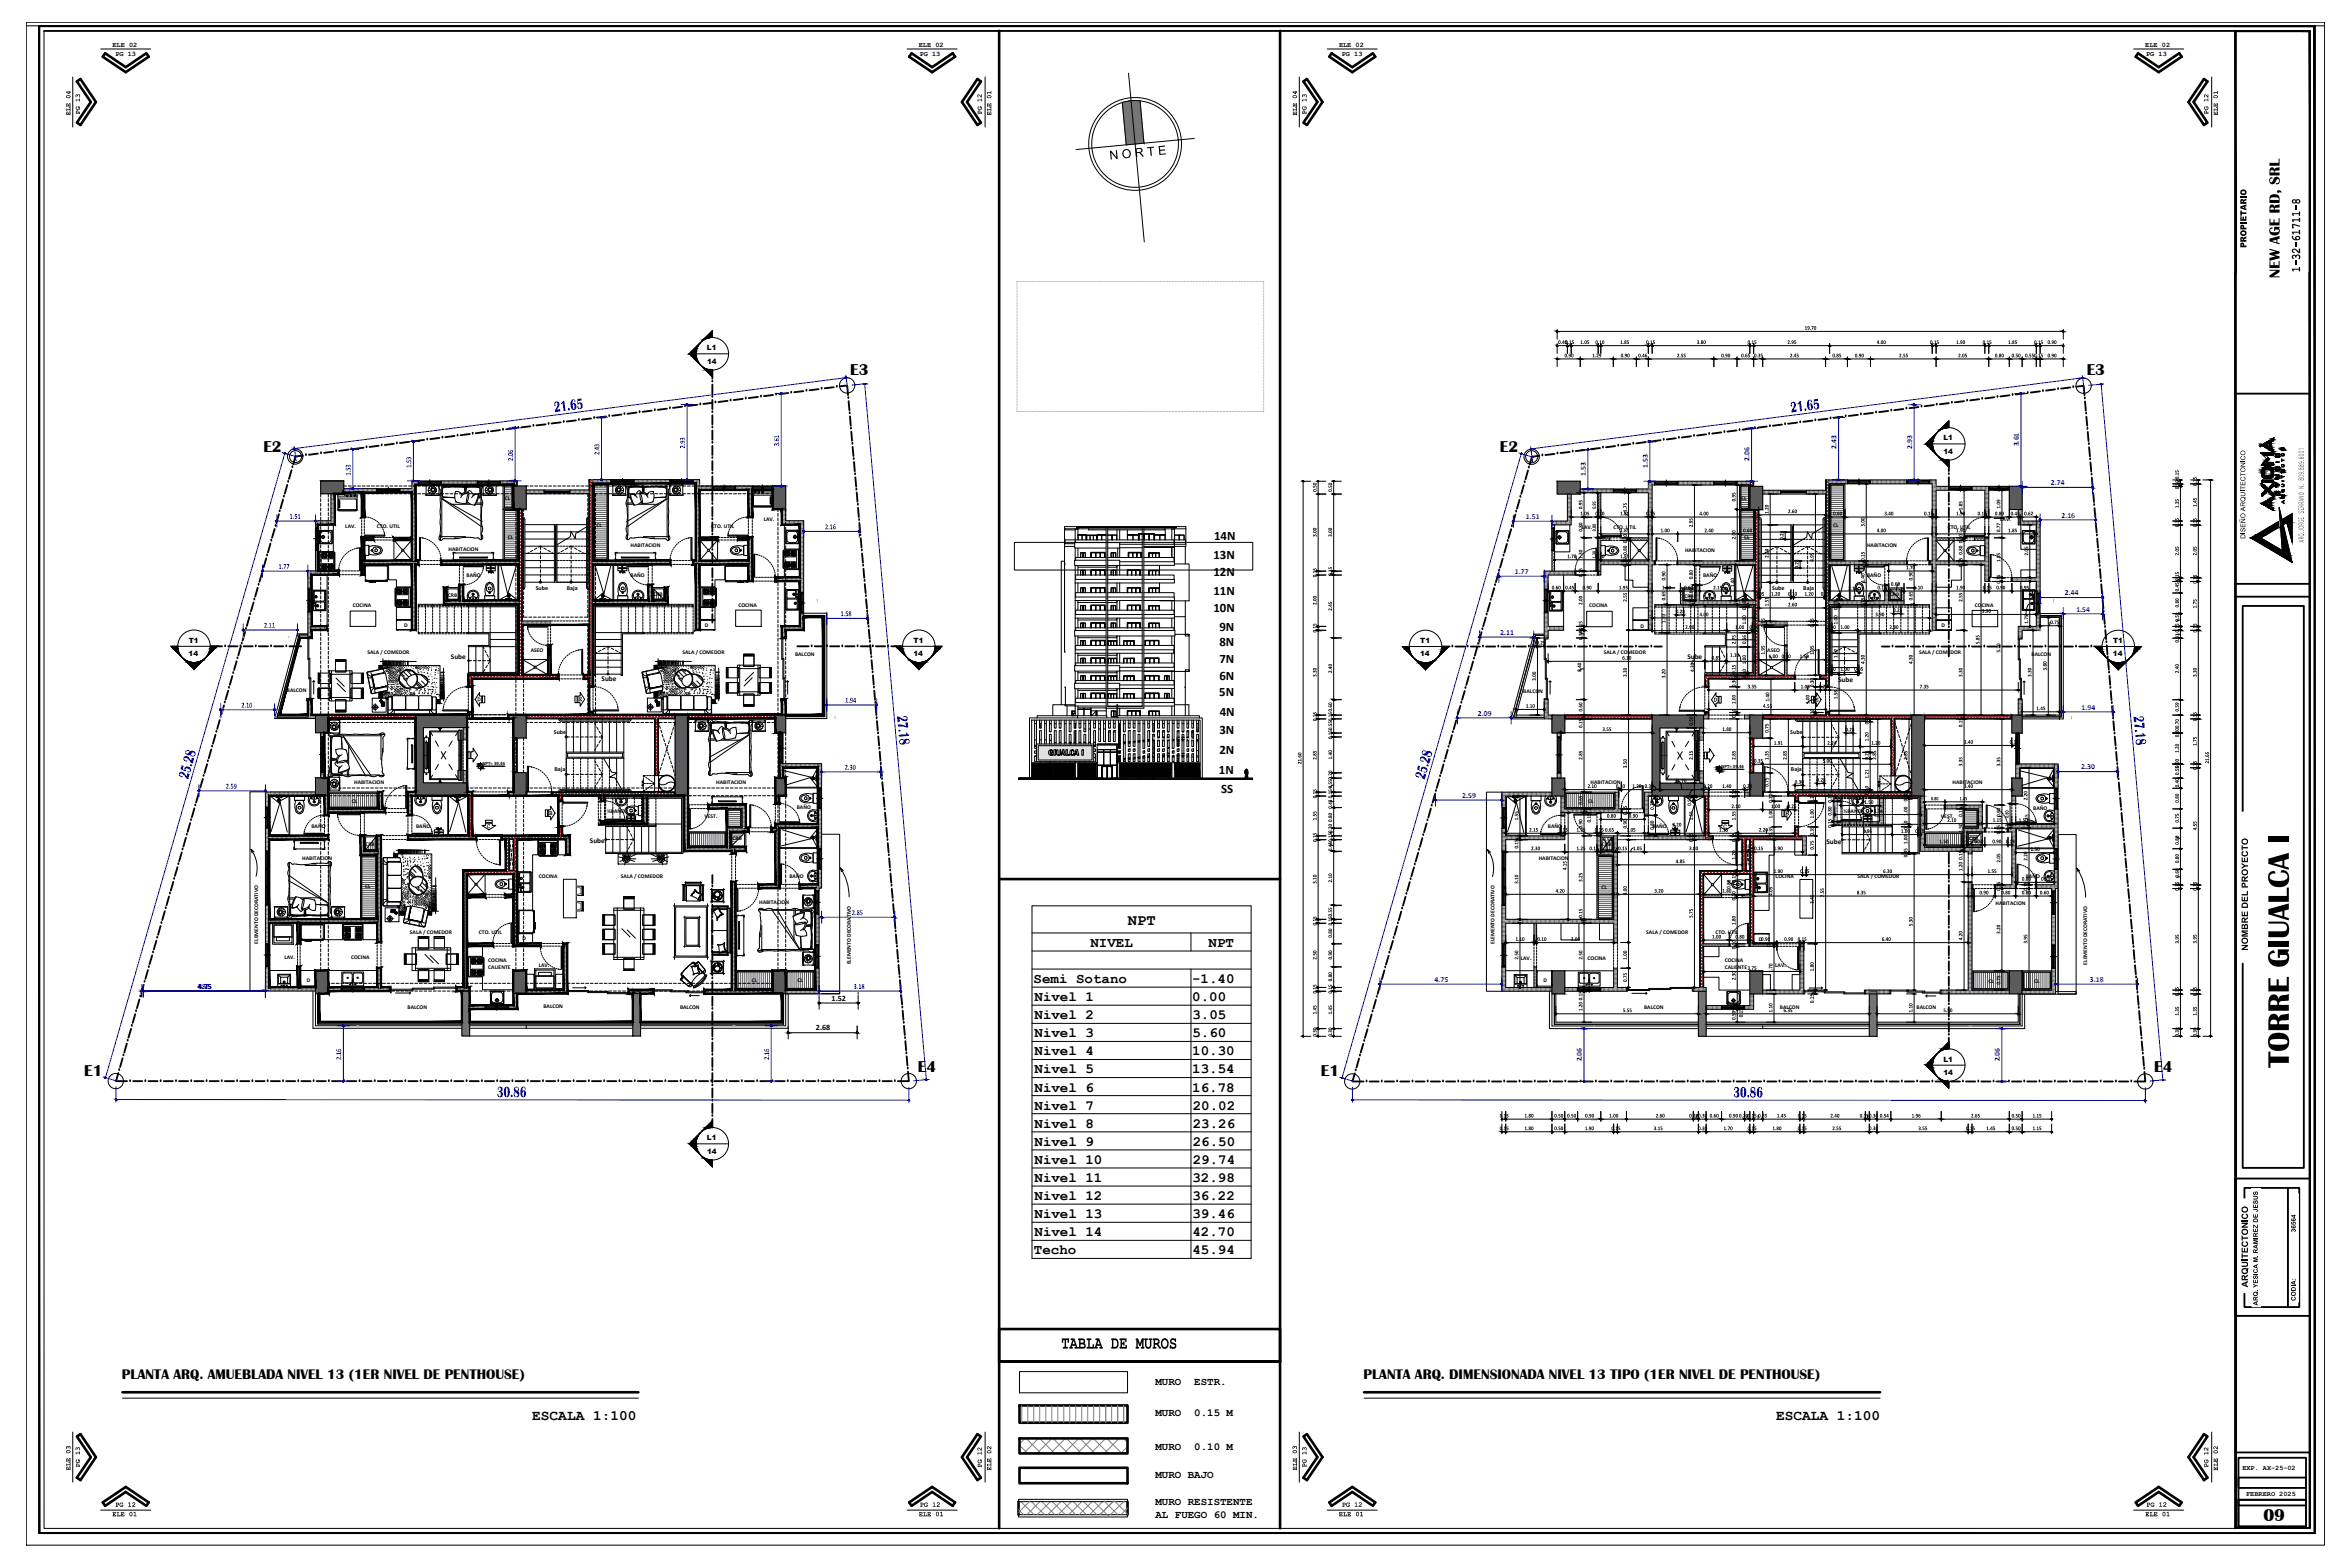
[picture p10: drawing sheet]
<svg xmlns="http://www.w3.org/2000/svg" width="914mm" height="610mm" viewBox="0 0 914 610" stroke-linecap="round" stroke-linejoin="round" font-family="sans-serif">
<defs><g id="words">
<text font-size="13.2" x="890.6" y="415.3" transform="rotate(-90 890.6 415.3)">TORRE GIUALCA I</text>
<text font-size="7.6" x="412.9" y="524.7">TABLA DE MUROS</text>
<text font-size="6.9" x="880.7" y="591.6">09</text>
<text font-size="6.6" x="887" y="108.2" transform="rotate(-90 887 108.2)">NEW AGE RD, SRL</text>
<g font-size="6.6" fill="#00f">
<text x="215.8" y="160.4" transform="rotate(-7 215.8 160.4)">21.65</text>
<text x="696.9" y="160.5" transform="rotate(-7 696.9 160.5)">21.65</text>
<text x="349" y="278.6" transform="rotate(85 349 278.6)">27.18</text>
<text x="830.1" y="278.7" transform="rotate(85 830.1 278.7)">27.18</text>
<text x="73.2" y="303.3" transform="rotate(-74 73.2 303.3)">25.28</text>
<text x="554.3" y="303.4" transform="rotate(-74 554.3 303.4)">25.28</text>
<text x="193.4" y="426.8">30.86</text>
<text x="674.5" y="426.9">30.86</text>
</g>
<g font-size="6.3">
<text x="330.8" y="145.9">E3</text>
<text x="811.9" y="146">E3</text>
<text x="102.5" y="175.7">E2</text>
<text x="583.6" y="175.9">E2</text>
<text x="32.8" y="418.6">E1</text>
<text x="357.1" y="417">E4</text>
<text x="513.9" y="418.7">E1</text>
<text x="838.2" y="417.2">E4</text>
</g>
<text font-size="6" x="438.9" y="359.8">NPT</text>
<text font-size="5.7" x="895" y="105.9" transform="rotate(-90 895 105.9)">1-32-61711-8</text>
<g font-size="5.6">
<text x="47.4" y="536.5">PLANTA ARQ. AMUEBLADA NIVEL 13 (1ER NIVEL DE PENTHOUSE)</text>
<text x="530.5" y="536.5">PLANTA ARQ. DIMENSIONADA NIVEL 13 TIPO (1ER NIVEL DE PENTHOUSE)</text>
<text x="207.1" y="552.3">ESCALA 1:100</text>
<text x="691.1" y="552.3">ESCALA 1:100</text>
</g>
<g font-size="5.5">
<text x="424.3" y="368.4">NIVEL</text>
<text x="470.3" y="368.4">NPT</text>
<text x="402.2" y="382.5">Semi Sotano</text>
<text x="463.9" y="382.5">-1.40</text>
<text x="402.5" y="389.5">Nivel 1</text>
<text x="463.9" y="389.5">0.00</text>
<text x="402.5" y="396.5">Nivel 2</text>
<text x="464" y="396.5">3.05</text>
<text x="402.5" y="403.5">Nivel 3</text>
<text x="464" y="403.5">5.60</text>
<text x="402.5" y="410.6">Nivel 4</text>
<text x="463.9" y="410.6">10.30</text>
<text x="402.5" y="417.6">Nivel 5</text>
<text x="463.9" y="417.6">13.54</text>
<text x="402.5" y="424.7">Nivel 6</text>
<text x="463.9" y="424.7">16.78</text>
<text x="402.5" y="431.7">Nivel 7</text>
<text x="464.1" y="431.7">20.02</text>
<text x="402.5" y="438.7">Nivel 8</text>
<text x="464.1" y="438.7">23.26</text>
<text x="402.5" y="445.7">Nivel 9</text>
<text x="464.1" y="445.7">26.50</text>
<text x="402.5" y="452.8">Nivel 10</text>
<text x="464.1" y="452.8">29.74</text>
<text x="402.5" y="459.8">Nivel 11</text>
<text x="464" y="459.8">32.98</text>
<text x="402.5" y="466.9">Nivel 12</text>
<text x="464" y="466.9">36.22</text>
<text x="402.5" y="473.9">Nivel 13</text>
<text x="464" y="473.9">39.46</text>
<text x="402.5" y="480.9">Nivel 14</text>
<text x="464" y="480.9">42.70</text>
<text x="402.3" y="487.9">Techo</text>
<text x="464" y="487.7">45.94</text>
</g>
<text font-size="5.4" x="431.8" y="62.1" transform="rotate(-5 431.8 62.1)">N O R T E</text>
<g font-size="5">
<text x="472.4" y="210.2">14N</text>
<text x="472.2" y="217.6">13N</text>
<text x="472.2" y="224">12N</text>
<text x="472.2" y="231.4">11N</text>
<text x="472.2" y="238.2">10N</text>
<text x="474.5" y="245.5">9N</text>
<text x="474.5" y="251.4">8N</text>
<text x="474.5" y="257.8">7N</text>
<text x="474.5" y="264.3">6N</text>
<text x="474.4" y="270.8">5N</text>
<text x="474.6" y="278.4">4N</text>
<text x="474.5" y="285.7">3N</text>
<text x="474.5" y="293.2">2N</text>
<text x="474.3" y="301.1">1N</text>
<text x="475.1" y="308.5">SS</text>
</g>
<text font-size="4.7" x="874.1" y="96.4" transform="rotate(-90 874.1 96.4)">PROPIETARIO</text>
<g font-size="4.2">
<text x="449.6" y="538.7">MURO</text>
<text x="464.7" y="538.7">ESTR.</text>
<text x="449.6" y="550.7">MURO</text>
<text x="464.7" y="550.7">0.15 M</text>
<text x="449.6" y="564.2">MURO</text>
<text x="464.7" y="564.2">0.10 M</text>
<text x="449.6" y="575">MURO BAJO</text>
<text x="449.6" y="585.6">MURO RESISTENTE</text>
<text x="449.6" y="590.6">AL FUEGO 60 MIN.</text>
</g>
<g font-size="3.9">
<text x="896.5" y="211.1" transform="rotate(-90 896.5 211.1)">ARQ.JORGE SERRANO N. 809.889.6001</text>
<text x="874.7" y="369.8" transform="rotate(-90 874.7 369.8)">NOMBRE DEL PROYECTO</text>
<text x="874.7" y="500.8" transform="rotate(-90 874.7 500.8)">ARQUITECTONICO</text>
</g>
<g font-size="3.7" fill="#00f">
<text x="303.1" y="173.5" transform="rotate(-90 303.1 173.5)">3.61</text>
<text x="199.6" y="179.3" transform="rotate(-90 199.6 179.3)">2.06</text>
<text x="233.2" y="176.9" transform="rotate(-90 233.2 176.9)">2.43</text>
<text x="266.5" y="174.5" transform="rotate(-90 266.5 174.5)">2.93</text>
<text x="136.4" y="185" transform="rotate(-90 136.4 185)">1.53</text>
<text x="160" y="182" transform="rotate(-90 160 182)">1.53</text>
<text x="112.7" y="201.9">1.51</text>
<text x="321" y="205.9">2.16</text>
<text x="108.4" y="221.3">1.77</text>
<text x="327.1" y="239.7">1.58</text>
<text x="102.7" y="244.2">2.11</text>
<text x="93.9" y="275.3">2.10</text>
<text x="328.9" y="273.4">1.94</text>
<text x="328.7" y="299.4">2.30</text>
<text x="87.9" y="306.8">2.59</text>
<text x="331.5" y="356">2.85</text>
<text x="76.8" y="384.7">4.81</text>
<text x="332.1" y="384.7">3.18</text>
<text x="132.7" y="412.3" transform="rotate(-90 132.7 412.3)">2.16</text>
<text x="299.3" y="412.3" transform="rotate(-90 299.3 412.3)">2.16</text>
</g>
<g font-size="3.1">
<text x="323.6" y="389.4">1.52</text>
<text x="317.5" y="400.9">2.68</text>
</g>
<g font-size="3">
<text x="27.4" y="44.9" transform="rotate(-90 27.4 44.9)">ELE 04</text>
<text x="31.1" y="44.5" transform="rotate(-90 31.1 44.5)">PG 13</text>
<text x="382" y="44.5" transform="rotate(-90 382 44.5)">PG 12</text>
<text x="385.7" y="44.9" transform="rotate(-90 385.7 44.9)">ELE 01</text>
<text x="504.7" y="44.9" transform="rotate(-90 504.7 44.9)">ELE 04</text>
<text x="508.4" y="44.5" transform="rotate(-90 508.4 44.5)">PG 13</text>
<text x="859.3" y="44.5" transform="rotate(-90 859.3 44.5)">PG 12</text>
<text x="863" y="44.9" transform="rotate(-90 863 44.9)">ELE 01</text>
<text x="27.4" y="572" transform="rotate(-90 27.4 572)">ELE 03</text>
<text x="31.1" y="570.9" transform="rotate(-90 31.1 570.9)">PG 13</text>
<text x="382" y="571" transform="rotate(-90 382 571)">PG 12</text>
<text x="385.7" y="572.1" transform="rotate(-90 385.7 572.1)">ELE 02</text>
<text x="504.7" y="572" transform="rotate(-90 504.7 572)">ELE 03</text>
<text x="508.4" y="570.9" transform="rotate(-90 508.4 570.9)">PG 13</text>
<text x="859.3" y="571" transform="rotate(-90 859.3 571)">PG 12</text>
<text x="863" y="572.1" transform="rotate(-90 863 572.1)">ELE 02</text>
<text x="44.8" y="586.2">PG 12</text>
<text x="357.9" y="586.2">PG 12</text>
<text x="522.1" y="586.2">PG 12</text>
<text x="835.1" y="586.2">PG 12</text>
<text x="43.7" y="589.9">ELE 01</text>
<text x="357.5" y="589.9">ELE 01</text>
<text x="520.9" y="589.9">ELE 01</text>
<text x="834.8" y="589.9">ELE 01</text>
</g>
<g font-size="3" fill="#00f">
<text x="785.5" y="173.7" transform="rotate(-90 785.5 173.7)">3.61</text>
<text x="680.7" y="179.4" transform="rotate(-90 680.7 179.4)">2.06</text>
<text x="714.6" y="174.6" transform="rotate(-90 714.6 174.6)">2.43</text>
<text x="744" y="174.6" transform="rotate(-90 744 174.6)">2.93</text>
<text x="617" y="185.2" transform="rotate(-90 617 185.2)">1.53</text>
<text x="641.2" y="182.1" transform="rotate(-90 641.2 182.1)">1.53</text>
<text x="798" y="188.7">2.74</text>
<text x="593.8" y="202">1.51</text>
<text x="802.1" y="201.4">2.16</text>
<text x="589.4" y="223.3">1.77</text>
<text x="803.5" y="231.6">2.44</text>
<text x="807.9" y="237.9">1.54</text>
<text x="583.8" y="247">2.11</text>
<text x="575" y="278.4">2.09</text>
<text x="809.9" y="276.1">1.94</text>
<text x="809.8" y="299.4">2.30</text>
<text x="568.9" y="310.4">2.59</text>
<text x="558.2" y="382">4.75</text>
<text x="813.2" y="382">3.18</text>
<text x="77.1" y="384.7">4.75</text>
<text x="615.5" y="412.9" transform="rotate(-90 615.5 412.9)">2.06</text>
<text x="778.1" y="412.9" transform="rotate(-90 778.1 412.9)">2.06</text>
</g>
<g font-size="2.9">
<text x="873.7" y="209.6" transform="rotate(-90 873.7 209.6)">DISEÑO ARQUITECTONICO</text>
<text x="185.7" y="272.8">D</text>
<text x="225.2" y="272.8">E</text>
<text x="666.8" y="272.9">D</text>
<text x="706.3" y="272.9">E</text>
<text x="213.6" y="317.1">B</text>
<text x="694.8" y="317.2">B</text>
<text x="189.4" y="322.2">C</text>
<text x="670.5" y="322.3">C</text>
</g>
<g font-size="2.8">
<text x="275.1" y="136.3">L1</text>
<text x="275.1" y="141.4">14</text>
<text x="756.2" y="171.3">L1</text>
<text x="756.2" y="176.5">14</text>
<text x="73.4" y="250">T1</text>
<text x="355.5" y="250">T1</text>
<text x="552.6" y="250.2">T1</text>
<text x="822.2" y="250.2">T1</text>
<text x="73.4" y="255.2">14</text>
<text x="175.5" y="256.3">Sube</text>
<text x="355.4" y="255.2">14</text>
<text x="552.6" y="255.4">14</text>
<text x="656.6" y="256.5">Sube</text>
<text x="822.1" y="255.4">14</text>
<text x="234.1" y="265.1">Sube</text>
<text x="715.2" y="265.2">Sube</text>
<text x="229.6" y="328.1">Sube</text>
<text x="710.7" y="328.3">Sube</text>
<text x="756.2" y="413">L1</text>
<text x="756.2" y="418.2">14</text>
<text x="275.1" y="443.6">L1</text>
<text x="275.1" y="448.8">14</text>
<text x="893.3" y="476.2" transform="rotate(-90 893.3 476.2)">36564</text>
<text x="878.5" y="507.9" transform="rotate(-90 878.5 507.9)">ARQ. YESICA M. RAMIREZ DE JESUS</text>
<text x="893.3" y="506.1" transform="rotate(-90 893.3 506.1)">CODIA:</text>
</g>
<g font-size="2.7">
<text x="43.8" y="18.2">ELE 02</text>
<text x="44.9" y="21.9">PG 13</text>
<text x="357.5" y="18.2">ELE 02</text>
<text x="357.9" y="21.9">PG 13</text>
<text x="521" y="18.2">ELE 02</text>
<text x="522.1" y="21.9">PG 13</text>
<text x="834.8" y="18.2">ELE 02</text>
<text x="835.1" y="21.9">PG 13</text>
<text x="702.2" y="128.3">19.70</text>
<text x="606.2" y="133.8">0.40</text>
<text x="609" y="133.8">0.15</text>
<text x="614.9" y="133.8">1.05</text>
<text x="620.8" y="133.8">0.10</text>
<text x="630.4" y="133.8">1.85</text>
<text x="640.5" y="133.8">0.15</text>
<text x="660.2" y="133.8">3.80</text>
<text x="680" y="133.8">0.15</text>
<text x="695.5" y="133.8">2.95</text>
<text x="730.3" y="133.8">4.00</text>
<text x="751" y="133.8">0.15</text>
<text x="761.1" y="133.8">1.90</text>
<text x="771.5" y="133.8">0.15</text>
<text x="781.4" y="133.8">1.85</text>
<text x="791.4" y="133.8">0.15</text>
<text x="796.7" y="133.8">0.90</text>
<text x="608.8" y="139">0.90</text>
<text x="619.6" y="139">1.29</text>
<text x="630.6" y="139">0.90</text>
<text x="637.4" y="139">0.46</text>
<text x="652.5" y="139">2.55</text>
<text x="669.7" y="139">0.90</text>
<text x="677.5" y="139">0.65</text>
<text x="682.5" y="139">0.35</text>
<text x="696.5" y="139">2.45</text>
<text x="713" y="139">0.85</text>
<text x="721.7" y="139">0.90</text>
<text x="739" y="139">2.55</text>
<text x="761.9" y="139">2.05</text>
<text x="776.2" y="139">0.80</text>
<text x="782.7" y="139">0.50</text>
<text x="787.9" y="139">0.550.15</text>
<text x="796.7" y="139">0.90</text>
<text x="512.3" y="191.3" transform="rotate(-90 512.3 191.3)">0.50</text>
<text x="518.3" y="191.3" transform="rotate(-90 518.3 191.3)">0.50</text>
<text x="847.8" y="190.3" transform="rotate(-90 847.8 190.3)">0.10</text>
<text x="847.8" y="186.5" transform="rotate(-90 847.8 186.5)">0.15</text>
<text x="854.7" y="189.1" transform="rotate(-90 854.7 189.1)">0.15</text>
<text x="675.3" y="195.1" transform="rotate(-90 675.3 195.1)">0.95</text>
<text x="778.3" y="197.8" transform="rotate(-90 778.3 197.8)">1.09</text>
<text x="847.8" y="197.7" transform="rotate(-90 847.8 197.7)">1.35</text>
<text x="854.7" y="197.2" transform="rotate(-90 854.7 197.2)">1.45</text>
<text x="614.9" y="200.5">1.05</text>
<text x="615.7" y="198.1" transform="rotate(-90 615.7 198.1)">0.95</text>
<text x="620.8" y="200.5">0.10</text>
<text x="630.4" y="200.5">1.85</text>
<text x="633" y="199.2" transform="rotate(-90 633 199.2)">1.75</text>
<text x="640.5" y="200.5">0.15</text>
<text x="661.3" y="200.5">4.00</text>
<text x="688.2" y="199.9" transform="rotate(-90 688.2 199.9)">1.20</text>
<text x="695.7" y="199.6">2.60</text>
<text x="713.3" y="200.5">0.60</text>
<text x="733.2" y="200.5">3.40</text>
<text x="748.7" y="200.5">0.15</text>
<text x="761.1" y="200.5">1.90</text>
<text x="763.6" y="198.5" transform="rotate(-90 763.6 198.5)">1.85</text>
<text x="769.5" y="200.5">0.15</text>
<text x="776.2" y="200.5">0.80</text>
<text x="782.3" y="200.5">0.43</text>
<text x="787.6" y="200.5">0.62</text>
<text x="512.3" y="208.8" transform="rotate(-90 512.3 208.8)">3.00</text>
<text x="518.3" y="208.8" transform="rotate(-90 518.3 208.8)">3.00</text>
<text x="615.7" y="206.8" transform="rotate(-90 615.7 206.8)">0.80</text>
<text x="630.4" y="207.1">1.85</text>
<text x="646.1" y="207.1">1.00</text>
<text x="658.7" y="205.1" transform="rotate(-90 658.7 205.1)">2.95</text>
<text x="663.2" y="207.1">2.40</text>
<text x="675.3" y="209.9" transform="rotate(-90 675.3 209.9)">2.00</text>
<text x="678.3" y="207.1">0.60</text>
<text x="725.5" y="204.9" transform="rotate(-90 725.5 204.9)">3.00</text>
<text x="730.3" y="207.1">4.00</text>
<text x="761.1" y="207.1">1.90</text>
<text x="778.3" y="207" transform="rotate(-90 778.3 207)">0.77</text>
<text x="781.4" y="207.1">1.85</text>
<text x="847.8" y="205.1" transform="rotate(-90 847.8 205.1)">0.15</text>
<text x="854.7" y="205.1" transform="rotate(-90 854.7 205.1)">0.15</text>
<text x="694" y="210" transform="rotate(-90 694 210)">0.28</text>
<text x="609.8" y="217.1">1.70</text>
<text x="615.7" y="217.4" transform="rotate(-90 615.7 217.4)">1.30</text>
<text x="620.8" y="217.1">0.10</text>
<text x="630.4" y="217.1">1.85</text>
<text x="633" y="220.6" transform="rotate(-90 633 220.6)">0.150.800.10</text>
<text x="688.2" y="217.1" transform="rotate(-90 688.2 217.1)">2.24</text>
<text x="699.8" y="221.2" transform="rotate(-90 699.8 221.2)">0.28</text>
<text x="705.8" y="218.5" transform="rotate(-90 705.8 218.5)">4.95</text>
<text x="725.5" y="218.2" transform="rotate(-90 725.5 218.2)">0.15</text>
<text x="741.7" y="221.5">1.70</text>
<text x="763.6" y="220.6" transform="rotate(-90 763.6 220.6)">0.150.800.10</text>
<text x="778.3" y="218.7" transform="rotate(-90 778.3 218.7)">1.55</text>
<text x="789.2" y="216.1" transform="rotate(-90 789.2 216.1)">2.05</text>
<text x="847.8" y="216.1" transform="rotate(-90 847.8 216.1)">2.05</text>
<text x="854.7" y="216.1" transform="rotate(-90 854.7 216.1)">2.05</text>
<text x="512.3" y="224.6" transform="rotate(-90 512.3 224.6)">0.15</text>
<text x="518.3" y="224.1" transform="rotate(-90 518.3 224.1)">0.15</text>
<text x="615.7" y="224.6" transform="rotate(-90 615.7 224.6)">0.15</text>
<text x="648" y="225.8" transform="rotate(-90 648 225.8)">0.90</text>
<text x="658.7" y="225.3" transform="rotate(-90 658.7 225.3)">0.80</text>
<text x="725.5" y="226.6" transform="rotate(-90 725.5 226.6)">1.40</text>
<text x="735.7" y="227.9">0.60</text>
<text x="744.2" y="225.8" transform="rotate(-90 744.2 225.8)">0.90</text>
<text x="778.3" y="227.1" transform="rotate(-90 778.3 227.1)">0.15</text>
<text x="847.8" y="226" transform="rotate(-90 847.8 226)">0.15</text>
<text x="854.7" y="227.1" transform="rotate(-90 854.7 227.1)">0.15</text>
<text x="603.7" y="229.3">0.60</text>
<text x="609" y="229.3">0.45</text>
<text x="615.8" y="229.3">0.90</text>
<text x="629.9" y="229.3">1.95</text>
<text x="646.7" y="229.3">1.10</text>
<text x="648" y="233.6" transform="rotate(-90 648 233.6)">0.65</text>
<text x="655.3" y="229.3">0.60</text>
<text x="666.6" y="229.3">2.15</text>
<text x="674.8" y="228.4" transform="rotate(-90 674.8 228.4)">1.40</text>
<text x="683" y="231.7">0.05</text>
<text x="689.1" y="231.7">1.20</text>
<text x="695.7" y="231.7">0.10</text>
<text x="702.1" y="231.7">1.20</text>
<text x="708.5" y="231.7">0.05</text>
<text x="719.1" y="229.6">2.15</text>
<text x="730.5" y="229.3">0.15</text>
<text x="744.2" y="233.6" transform="rotate(-90 744.2 233.6)">0.65</text>
<text x="744.6" y="229.3">1.10</text>
<text x="761.1" y="229.3">1.90</text>
<text x="771.5" y="229.3">0.15</text>
<text x="776.8" y="229.3">0.90</text>
<text x="786" y="229.3">0.95</text>
<text x="847.8" y="230.1" transform="rotate(-90 847.8 230.1)">0.45</text>
<text x="512.3" y="235.3" transform="rotate(-90 512.3 235.3)">2.00</text>
<text x="518.3" y="237.6" transform="rotate(-90 518.3 237.6)">2.45</text>
<text x="615.7" y="235.3" transform="rotate(-90 615.7 235.3)">2.00</text>
<text x="633" y="234.1" transform="rotate(-90 633 234.1)">2.55</text>
<text x="652" y="238.6">0.28</text>
<text x="658.7" y="236.1" transform="rotate(-90 658.7 236.1)">0.150.60</text>
<text x="661.3" y="239.7">4.00</text>
<text x="679.4" y="237.3" transform="rotate(-90 679.4 237.3)">0.10</text>
<text x="688.2" y="235.9" transform="rotate(-90 688.2 235.9)">1.51</text>
<text x="695.7" y="235.9">2.60</text>
<text x="715" y="237.3" transform="rotate(-90 715 237.3)">0.10</text>
<text x="725.5" y="236.1" transform="rotate(-90 725.5 236.1)">0.15</text>
<text x="729.7" y="239.7">3.90</text>
<text x="736.6" y="238.1">0.28</text>
<text x="763.6" y="234.1" transform="rotate(-90 763.6 234.1)">2.55</text>
<text x="771.2" y="238.4">3.90</text>
<text x="847.8" y="236.3" transform="rotate(-90 847.8 236.3)">0.80</text>
<text x="854.7" y="236.7" transform="rotate(-90 854.7 236.7)">1.75</text>
<text x="615.7" y="245.2" transform="rotate(-90 615.7 245.2)">0.15</text>
<text x="648" y="242.4" transform="rotate(-90 648 242.4)">1.10</text>
<text x="655.7" y="244.7">2.90</text>
<text x="675.2" y="244.7">1.00</text>
<text x="679.4" y="242.9" transform="rotate(-90 679.4 242.9)">1.00</text>
<text x="680.7" y="244.7">0.10</text>
<text x="686.7" y="244.1" transform="rotate(-90 686.7 244.1)">0.15</text>
<text x="705.8" y="244.1" transform="rotate(-90 705.8 244.1)">0.15</text>
<text x="710.8" y="244.7">0.10</text>
<text x="715" y="242.9" transform="rotate(-90 715 242.9)">1.00</text>
<text x="716.1" y="244.7">1.00</text>
<text x="735.2" y="244.7">2.80</text>
<text x="789.2" y="242.6" transform="rotate(-90 789.2 242.6)">1.75</text>
<text x="797.8" y="242.8">0.75</text>
<text x="512.3" y="246.1" transform="rotate(-90 512.3 246.1)">0.15</text>
<text x="597.8" y="250.8">0.29</text>
<text x="615.7" y="248.9" transform="rotate(-90 615.7 248.9)">0.30</text>
<text x="675.3" y="250.6" transform="rotate(-90 675.3 250.6)">2.75</text>
<text x="679.4" y="250.6" transform="rotate(-90 679.4 250.6)">0,56</text>
<text x="770.2" y="250.6" transform="rotate(-90 770.2 250.6)">5.85</text>
<text x="847.8" y="250" transform="rotate(-90 847.8 250)">0.310.150.50</text>
<text x="854.7" y="246.1" transform="rotate(-90 854.7 246.1)">0.15</text>
<text x="631.2" y="256.6">6.10</text>
<text x="666" y="256.6">0.85</text>
<text x="673.2" y="255.5">1.10</text>
<text x="686.7" y="254.6" transform="rotate(-90 686.7 254.6)">1.95</text>
<text x="688.2" y="256">1.00</text>
<text x="693.2" y="256">0.10</text>
<text x="700.3" y="256">1.50</text>
<text x="705.8" y="254.6" transform="rotate(-90 705.8 254.6)">1.95</text>
<text x="715" y="256" transform="rotate(-90 715 256)">1.62</text>
<text x="778.3" y="253.8" transform="rotate(-90 778.3 253.8)">5.20</text>
<text x="512.3" y="263.3" transform="rotate(-90 512.3 263.3)">3.30</text>
<text x="518.3" y="261.8" transform="rotate(-90 518.3 261.8)">2.40</text>
<text x="615.3" y="261.3" transform="rotate(-90 615.3 261.3)">2.40</text>
<text x="633" y="263.3" transform="rotate(-90 633 263.3)">3.30</text>
<text x="648" y="263.8" transform="rotate(-90 648 263.8)">3.20</text>
<text x="659.2" y="261.4" transform="rotate(-90 659.2 261.4)">4.30</text>
<text x="675.3" y="262.1" transform="rotate(-90 675.3 262.1)">0.15</text>
<text x="679.4" y="263.8" transform="rotate(-90 679.4 263.8)">0.10</text>
<text x="679.4" y="258.4" transform="rotate(-90 679.4 258.4)">1.00</text>
<text x="710.7" y="261">0.10</text>
<text x="716.1" y="261">1.00</text>
<text x="721.5" y="261">0.05</text>
<text x="725.5" y="258.3" transform="rotate(-90 725.5 258.3)">4.30</text>
<text x="744.2" y="258.3" transform="rotate(-90 744.2 258.3)">4.30</text>
<text x="763.6" y="263.3" transform="rotate(-90 763.6 263.3)">3.30</text>
<text x="790.4" y="263.3" transform="rotate(-90 790.4 263.3)">3.30</text>
<text x="796.4" y="260.8" transform="rotate(-90 796.4 260.8)">3.80</text>
<text x="847.8" y="261.9" transform="rotate(-90 847.8 261.9)">2.40</text>
<text x="854.7" y="263.3" transform="rotate(-90 854.7 263.3)">3.30</text>
<text x="597.6" y="264.9" transform="rotate(-90 597.6 264.9)">3.00</text>
<text x="675.3" y="267.3" transform="rotate(-90 675.3 267.3)">0.30</text>
<text x="679.9" y="267.8">3.35</text>
<text x="700.6" y="267.8">1.00</text>
<text x="705.8" y="267.3" transform="rotate(-90 705.8 267.3)">0.30</text>
<text x="707.7" y="267.8">0.20</text>
<text x="747" y="267.8">7.35</text>
<text x="593.7" y="275.4">1.10</text>
<text x="675.3" y="273.9" transform="rotate(-90 675.3 273.9)">1.00</text>
<text x="686" y="275.4">4.55</text>
<text x="688.5" y="272.9" transform="rotate(-90 688.5 272.9)">1.40</text>
<text x="704" y="273.9" transform="rotate(-90 704 273.9)">1.00</text>
<text x="715" y="272" transform="rotate(-90 715 272)">1.58</text>
<text x="512.3" y="280.6" transform="rotate(-90 512.3 280.6)">0.15</text>
<text x="615.7" y="276.8" transform="rotate(-90 615.7 276.8)">0.60</text>
<text x="675.3" y="279.3" transform="rotate(-90 675.3 279.3)">0.10</text>
<text x="705.8" y="279.3" transform="rotate(-90 705.8 279.3)">0.10</text>
<text x="727.1" y="281.8" transform="rotate(-90 727.1 281.8)">0.10</text>
<text x="792.4" y="276.3">1.45</text>
<text x="847.8" y="276.8" transform="rotate(-90 847.8 276.8)">0.59</text>
<text x="854.7" y="280.6" transform="rotate(-90 854.7 280.6)">0.15</text>
<text x="518.3" y="287.5" transform="rotate(-90 518.3 287.5)">0.150.550.150.60</text>
<text x="615.7" y="283.2" transform="rotate(-90 615.7 283.2)">0.15</text>
<text x="623.5" y="284.4">3.55</text>
<text x="658.7" y="282.3" transform="rotate(-90 658.7 282.3)">0.50</text>
<text x="670.2" y="284.4">1.80</text>
<text x="688.2" y="285" transform="rotate(-90 688.2 285)">0.75</text>
<text x="718" y="284.5">0.28</text>
<text x="763.6" y="282.9" transform="rotate(-90 763.6 282.9)">0.15</text>
<text x="847.8" y="286.8" transform="rotate(-90 847.8 286.8)">0.000.70</text>
<text x="690.2" y="289.7">1.91</text>
<text x="711" y="289.7">2.24</text>
<text x="727.1" y="288.4" transform="rotate(-90 727.1 288.4)">1.20</text>
<text x="728.1" y="289.7">1.20</text>
<text x="764.2" y="289.4">3.40</text>
<text x="782" y="289.4">0.15</text>
<text x="847.8" y="292.9" transform="rotate(-90 847.8 292.9)">1.20</text>
<text x="854.7" y="290.1" transform="rotate(-90 854.7 290.1)">1.75</text>
<text x="506.4" y="297.3" transform="rotate(-90 506.4 297.3)">21.60</text>
<text x="512.3" y="295.6" transform="rotate(-90 512.3 295.6)">2.85</text>
<text x="518.3" y="295.4" transform="rotate(-90 518.3 295.4)">1.40</text>
<text x="615.7" y="295.6" transform="rotate(-90 615.7 295.6)">2.85</text>
<text x="633" y="298.8" transform="rotate(-90 633 298.8)">3.50</text>
<text x="658.7" y="295.6" transform="rotate(-90 658.7 295.6)">2.15</text>
<text x="675.3" y="295.6" transform="rotate(-90 675.3 295.6)">2.85</text>
<text x="682.5" y="296.7">0.35</text>
<text x="688.2" y="295.6" transform="rotate(-90 688.2 295.6)">1.35</text>
<text x="695.2" y="295.6" transform="rotate(-90 695.2 295.6)">2.85</text>
<text x="709.2" y="296.7">5.00</text>
<text x="727.1" y="295.5" transform="rotate(-90 727.1 295.5)">0.25</text>
<text x="730" y="295.5" transform="rotate(-90 730 295.5)">2.85</text>
<text x="742.2" y="295.6" transform="rotate(-90 742.2 295.6)">2.85</text>
<text x="763.6" y="298.1" transform="rotate(-90 763.6 298.1)">3.35</text>
<text x="778.3" y="298.1" transform="rotate(-90 778.3 298.1)">3.35</text>
<text x="847.8" y="298.8" transform="rotate(-90 847.8 298.8)">0.00</text>
<text x="854.7" y="299.6" transform="rotate(-90 854.7 299.6)">0.15</text>
<text x="859.5" y="297" transform="rotate(-90 859.5 297)">21.65</text>
<text x="652.6" y="304.6">1.70</text>
<text x="698.3" y="304.9">0.30</text>
<text x="706.8" y="304.1">0.28</text>
<text x="727.1" y="302.9" transform="rotate(-90 727.1 302.9)">1.21</text>
<text x="847.8" y="301.6" transform="rotate(-90 847.8 301.6)">0.55</text>
<text x="512.3" y="310.5" transform="rotate(-90 512.3 310.5)">0.15</text>
<text x="617.7" y="306.5">2.10</text>
<text x="628.8" y="306.5">0.10</text>
<text x="635.2" y="306.5">1.20</text>
<text x="639.9" y="306.5">0.30</text>
<text x="662.8" y="306.5">0.20</text>
<text x="670.2" y="306.5">1.40</text>
<text x="675.3" y="310.5" transform="rotate(-90 675.3 310.5)">0.15</text>
<text x="678.3" y="306.5">0.20</text>
<text x="688.2" y="306" transform="rotate(-90 688.2 306)">0.75</text>
<text x="727.1" y="309.3" transform="rotate(-90 727.1 309.3)">0.10</text>
<text x="742.2" y="311.8" transform="rotate(-90 742.2 311.8)">0.10</text>
<text x="764.2" y="306.5">3.40</text>
<text x="788.9" y="311.3" transform="rotate(-90 788.9 311.3)">2.20</text>
<text x="847.8" y="306.3" transform="rotate(-90 847.8 306.3)">0.40</text>
<text x="518.3" y="314.6" transform="rotate(-90 518.3 314.6)">0.450.150.550.20</text>
<text x="615.7" y="313" transform="rotate(-90 615.7 313)">0.65</text>
<text x="633" y="317" transform="rotate(-90 633 317)">0.15</text>
<text x="643.5" y="315.1" transform="rotate(-90 643.5 315.1)">0.75</text>
<text x="658" y="313.5" transform="rotate(-90 658 313.5)">0.50</text>
<text x="673.7" y="314.4">2.10</text>
<text x="689.1" y="314.4">1.00</text>
<text x="689.6" y="312.3" transform="rotate(-90 689.6 312.3)">0.20</text>
<text x="695.5" y="314.4">0.25</text>
<text x="705.8" y="312.3" transform="rotate(-90 705.8 312.3)">0.20</text>
<text x="712.7" y="312.3" transform="rotate(-90 712.7 312.3)">0.20</text>
<text x="725.5" y="312.7">1.50</text>
<text x="729" y="316.2">3.34</text>
<text x="742.2" y="317.4" transform="rotate(-90 742.2 317.4)">1.00</text>
<text x="763.6" y="317.8" transform="rotate(-90 763.6 317.8)">0.15</text>
<text x="778.3" y="317.8" transform="rotate(-90 778.3 317.8)">0.90</text>
<text x="847.8" y="312.3" transform="rotate(-90 847.8 312.3)">0.80</text>
<text x="512.3" y="319.1" transform="rotate(-90 512.3 319.1)">1.55</text>
<text x="590.7" y="319.1" transform="rotate(-90 590.7 319.1)">1.55</text>
<text x="595" y="323.5">2.15</text>
<text x="606.5" y="323.5">0.15</text>
<text x="613.4" y="323.5">1.25</text>
<text x="615.7" y="322.3" transform="rotate(-90 615.7 322.3)">0.90</text>
<text x="619" y="320" transform="rotate(-90 619 320)">0.15</text>
<text x="620.5" y="323.5">0.150.65</text>
<text x="625.2" y="318.1">0.80</text>
<text x="632.9" y="323.5">1.05</text>
<text x="633" y="322.3" transform="rotate(-90 633 322.3)">0.90</text>
<text x="633.8" y="318.1">0.90</text>
<text x="643.5" y="322.8" transform="rotate(-90 643.5 322.8)">0.80</text>
<text x="650.7" y="321.5">2.20</text>
<text x="658.7" y="319.1" transform="rotate(-90 658.7 319.1)">1.55</text>
<text x="668.9" y="323.5">1.15</text>
<text x="675.3" y="319.1" transform="rotate(-90 675.3 319.1)">1.55</text>
<text x="684.3" y="323.5">2.20</text>
<text x="689.6" y="318.4" transform="rotate(-90 689.6 318.4)">1.00</text>
<text x="705.8" y="318.4" transform="rotate(-90 705.8 318.4)">1.00</text>
<text x="712.7" y="322" transform="rotate(-90 712.7 322)">0.150.80</text>
<text x="742.2" y="322.8" transform="rotate(-90 742.2 322.8)">0.10</text>
<text x="757.7" y="319.7">2.10</text>
<text x="763.6" y="323.9" transform="rotate(-90 763.6 323.9)">1.50</text>
<text x="775.4" y="319.7">1.15</text>
<text x="785.5" y="319.7">1.50</text>
<text x="789.2" y="320.4" transform="rotate(-90 789.2 320.4)">0.15</text>
<text x="847.8" y="320.1" transform="rotate(-90 847.8 320.1)">0.75</text>
<text x="854.7" y="323" transform="rotate(-90 854.7 323)">4.55</text>
<text x="512.3" y="327.5" transform="rotate(-90 512.3 327.5)">0.15</text>
<text x="623.8" y="327.3">0.50</text>
<text x="658.7" y="327.5" transform="rotate(-90 658.7 327.5)">0.15</text>
<text x="675.3" y="327.5" transform="rotate(-90 675.3 327.5)">0.15</text>
<text x="689.6" y="325" transform="rotate(-90 689.6 325)">0.35</text>
<text x="705.8" y="325" transform="rotate(-90 705.8 325)">0.35</text>
<text x="724.8" y="324">1.96</text>
<text x="739.6" y="324">1.00</text>
<text x="742.2" y="328.4" transform="rotate(-90 742.2 328.4)">1.00</text>
<text x="745.2" y="324">0.10</text>
<text x="754.6" y="328.1">1.50</text>
<text x="766.7" y="328.1">0.60</text>
<text x="768.2" y="328.1">0.50</text>
<text x="775.2" y="328.1">0.90</text>
<text x="778.3" y="324.5" transform="rotate(-90 778.3 324.5)">0.15</text>
<text x="780.4" y="328.1">0.15</text>
<text x="847.8" y="328.6" transform="rotate(-90 847.8 328.6)">0.80</text>
<text x="518.3" y="331.1" transform="rotate(-90 518.3 331.1)">0.450.150.300.80</text>
<text x="590.7" y="330.1" transform="rotate(-90 590.7 330.1)">0.15</text>
<text x="595.7" y="330.8">2.30</text>
<text x="613.4" y="330.8">1.25</text>
<text x="618.4" y="330.8">0.15</text>
<text x="629.7" y="330.8">0.15</text>
<text x="635.4" y="330.8">1.05</text>
<text x="652" y="335.8">4.85</text>
<text x="657.2" y="330.8">3.80</text>
<text x="675.3" y="334.4" transform="rotate(-90 675.3 334.4)">1.20</text>
<text x="682.5" y="330.8">0.15</text>
<text x="690.1" y="330.8">1.90</text>
<text x="705.8" y="330.6" transform="rotate(-90 705.8 330.6)">0.75</text>
<text x="742.2" y="333.6" transform="rotate(-90 742.2 333.6)">0.05</text>
<text x="778.3" y="335.6" transform="rotate(-90 778.3 335.6)">2.05</text>
<text x="788.9" y="334.8" transform="rotate(-90 788.9 334.8)">2.20</text>
<text x="790.1" y="331.1">1.50</text>
<text x="847.8" y="335.8" transform="rotate(-90 847.8 335.8)">0.80</text>
<text x="609.5" y="338.5" transform="rotate(-90 609.5 338.5)">4.15</text>
<text x="690.1" y="339.6">1.90</text>
<text x="700.5" y="339.6">0.15</text>
<text x="732.7" y="339.6">6.30</text>
<text x="763.6" y="338.9" transform="rotate(-90 763.6 338.9)">1.200.15</text>
<text x="773.4" y="339.6">1.55</text>
<text x="847.8" y="341.4" transform="rotate(-90 847.8 341.4)">0.60</text>
<text x="512.3" y="343.8" transform="rotate(-90 512.3 343.8)">3.10</text>
<text x="518.3" y="343.3" transform="rotate(-90 518.3 343.3)">2.10</text>
<text x="590.7" y="343.8" transform="rotate(-90 590.7 343.8)">3.10</text>
<text x="605.3" y="347.3">4.20</text>
<text x="615.7" y="343.1" transform="rotate(-90 615.7 343.1)">3.25</text>
<text x="643.7" y="347.3">3.20</text>
<text x="670.2" y="347.3">1.80</text>
<text x="673.3" y="345.8" transform="rotate(-90 673.3 345.8)">0.80</text>
<text x="675.3" y="343.3" transform="rotate(-90 675.3 343.3)">0.15</text>
<text x="722.5" y="348">8.35</text>
<text x="770.2" y="348">0.90</text>
<text x="778.3" y="346.6" transform="rotate(-90 778.3 346.6)">0.15</text>
<text x="778.7" y="348">0.80</text>
<text x="786.7" y="342.6">0.80</text>
<text x="786.7" y="348">0.80</text>
<text x="788.9" y="346.6" transform="rotate(-90 788.9 346.6)">0.15</text>
<text x="793.7" y="348">0.60</text>
<text x="794.2" y="342.6">0.70</text>
<text x="847.8" y="346.6" transform="rotate(-90 847.8 346.6)">0.15</text>
<text x="854.7" y="346.6" transform="rotate(-90 854.7 346.6)">0.15</text>
<text x="633" y="348.2" transform="rotate(-90 633 348.2)">4.00</text>
<text x="675.3" y="350.3" transform="rotate(-90 675.3 350.3)">0.10</text>
<text x="689.6" y="348.5" transform="rotate(-90 689.6 348.5)">4.05</text>
<text x="705.8" y="351.6" transform="rotate(-90 705.8 351.6)">3.45</text>
<text x="709.7" y="349.1" transform="rotate(-90 709.7 349.1)">7.55</text>
<text x="615.7" y="357.1" transform="rotate(-90 615.7 357.1)">0.15</text>
<text x="658.7" y="357.1" transform="rotate(-90 658.7 357.1)">5.75</text>
<text x="675.3" y="359.9" transform="rotate(-90 675.3 359.9)">1.80</text>
<text x="512.3" y="360" transform="rotate(-90 512.3 360)">0.15</text>
<text x="518.3" y="364.8" transform="rotate(-90 518.3 364.8)">0.800.150.55</text>
<text x="666.1" y="365.1">1.00</text>
<text x="675.2" y="365.1">0.80</text>
<text x="744.2" y="360.3" transform="rotate(-90 744.2 360.3)">5.30</text>
<text x="763.6" y="365.8" transform="rotate(-90 763.6 365.8)">4.20</text>
<text x="778.3" y="363.3" transform="rotate(-90 778.3 363.3)">3.20</text>
<text x="589.7" y="366.1">1.10</text>
<text x="598.2" y="366.1">0.10</text>
<text x="611.2" y="366.1">3.00</text>
<text x="675.3" y="369.3" transform="rotate(-90 675.3 369.3)">0.10</text>
<text x="685.2" y="366.1">0.90</text>
<text x="694.3" y="366.1">0.90</text>
<text x="699.5" y="366.1">0.15</text>
<text x="732.2" y="366.1">6.40</text>
<text x="788.9" y="367" transform="rotate(-90 788.9 367)">3.95</text>
<text x="847.8" y="367" transform="rotate(-90 847.8 367)">3.95</text>
<text x="854.7" y="367" transform="rotate(-90 854.7 367)">3.95</text>
<text x="512.3" y="373.3" transform="rotate(-90 512.3 373.3)">2.50</text>
<text x="518.3" y="373.3" transform="rotate(-90 518.3 373.3)">0.90</text>
<text x="590.7" y="373.3" transform="rotate(-90 590.7 373.3)">2.50</text>
<text x="615.7" y="373.3" transform="rotate(-90 615.7 373.3)">2.50</text>
<text x="633" y="373.4" transform="rotate(-90 633 373.4)">1.00</text>
<text x="679.9" y="377.3">3.75</text>
<text x="705.8" y="377.9" transform="rotate(-90 705.8 377.9)">1.80</text>
<text x="633" y="382" transform="rotate(-90 633 382)">0.75</text>
<text x="675.3" y="381.3" transform="rotate(-90 675.3 381.3)">2.30</text>
<text x="689.6" y="378.4" transform="rotate(-90 689.6 378.4)">1.70</text>
<text x="778.3" y="383" transform="rotate(-90 778.3 383)">0.75</text>
<text x="512.3" y="386.5" transform="rotate(-90 512.3 386.5)">0.15</text>
<text x="518.3" y="386.5" transform="rotate(-90 518.3 386.5)">0.150.80</text>
<text x="847.8" y="387.5" transform="rotate(-90 847.8 387.5)">0.15</text>
<text x="854.7" y="387.5" transform="rotate(-90 854.7 387.5)">0.15</text>
<text x="512.3" y="394.6" transform="rotate(-90 512.3 394.6)">1.45</text>
<text x="518.3" y="394.6" transform="rotate(-90 518.3 394.6)">1.45</text>
<text x="615.7" y="393.4" transform="rotate(-90 615.7 393.4)">1.200.15</text>
<text x="631.5" y="393.8">5.55</text>
<text x="678.1" y="395.7" transform="rotate(-90 678.1 395.7)">0.15</text>
<text x="689.6" y="393.9" transform="rotate(-90 689.6 393.9)">1.10</text>
<text x="694" y="393.8">6.35</text>
<text x="705.8" y="390.2" transform="rotate(-90 705.8 390.2)">0.15</text>
<text x="744.2" y="393.9" transform="rotate(-90 744.2 393.9)">1.10</text>
<text x="756.2" y="393.8">5.50</text>
<text x="847.8" y="395.1" transform="rotate(-90 847.8 395.1)">1.35</text>
<text x="854.7" y="395.1" transform="rotate(-90 854.7 395.1)">1.35</text>
<text x="675.3" y="396.8" transform="rotate(-90 675.3 396.8)">0.50</text>
<text x="512.3" y="403.3" transform="rotate(-90 512.3 403.3)">0.30</text>
<text x="518.3" y="403.3" transform="rotate(-90 518.3 403.3)">0.30</text>
<text x="847.8" y="403.3" transform="rotate(-90 847.8 403.3)">0.30</text>
<text x="854.7" y="403.3" transform="rotate(-90 854.7 403.3)">0.30</text>
<text x="583.5" y="434.7">0.15</text>
<text x="593.2" y="434.7">1.80</text>
<text x="604.8" y="434.7">0.50</text>
<text x="609.8" y="434.7">0.50</text>
<text x="616.7" y="434.7">0.90</text>
<text x="626.2" y="434.7">1.00</text>
<text x="644.2" y="434.7">2.60</text>
<text x="657.3" y="434.7">0.200.300.60</text>
<text x="672.7" y="434.7">0.900.200.150.35</text>
<text x="691.4" y="434.7">1.45</text>
<text x="699.5" y="434.7">0.15</text>
<text x="712.2" y="434.7">2.40</text>
<text x="723.6" y="434.7">0.150.300.54</text>
<text x="743.8" y="434.7">1.96</text>
<text x="766.9" y="434.7">2.65</text>
<text x="782.7" y="434.7">0.50</text>
<text x="790.9" y="434.7">1.15</text>
<text x="583.5" y="439.6">0.15</text>
<text x="593.2" y="439.6">1.80</text>
<text x="604.8" y="439.6">0.50</text>
<text x="616.7" y="439.6">1.90</text>
<text x="627" y="439.6">0.15</text>
<text x="643.5" y="439.6">3.15</text>
<text x="660.7" y="439.6">0.30</text>
<text x="670.6" y="439.6">1.70</text>
<text x="680" y="439.6">0.15</text>
<text x="689.6" y="439.6">1.80</text>
<text x="699.5" y="439.6">0.15</text>
<text x="713" y="439.6">2.55</text>
<text x="727.2" y="439.6">0.30</text>
<text x="746.4" y="439.6">3.55</text>
<text x="764.9" y="439.6">0.15</text>
<text x="772.9" y="439.6">1.45</text>
<text x="782.7" y="439.6">0.50</text>
<text x="790.9" y="439.6">1.15</text>
<text x="872.5" y="572">EXP. AX-25-02</text>
<text x="874" y="581.8">FEBRERO 2025</text>
</g>
<g font-size="2.5">
<text x="620.9" y="198" transform="rotate(-90 620.9 198)">0.95</text>
<text x="620.9" y="206.7" transform="rotate(-90 620.9 206.7)">0.80</text>
<text x="620.9" y="217.3" transform="rotate(-90 620.9 217.3)">1.30</text>
<text x="751.3" y="311.3">0.80</text>
<text x="762.5" y="311.3">1.45</text>
<text x="781.5" y="322.9" transform="rotate(-90 781.5 322.9)">0.15</text>
<text x="781.5" y="318.2" transform="rotate(-90 781.5 318.2)">0.80</text>
</g>
<g font-size="2.4">
<text x="208.4" y="229.3">Sube</text>
<text x="220.6" y="229.3">Baja</text>
<text x="689.6" y="229.5">Sube</text>
<text x="701.7" y="229.5">Baja</text>
<text x="215.5" y="285.6">Sube</text>
<text x="696.6" y="285.7">Sube</text>
<text x="215.8" y="300">Baja</text>
<text x="696.9" y="300.1">Baja</text>
</g>
<g font-size="2.2">
<text x="196.4" y="194.4">CL</text>
<text x="677.5" y="194.5">CL</text>
<text x="297.2" y="202.6">LAV.</text>
<text x="778.3" y="202.7">LAV.</text>
<text x="134.4" y="205.5">LAV.</text>
<text x="146.7" y="205.5">CTO. UTIL</text>
<text x="197.6" y="209.6">CL</text>
<text x="232.1" y="204.8">CL</text>
<text x="276.8" y="205.5">CTO. UTIL</text>
<text x="615.5" y="205.6">LAV.</text>
<text x="627.8" y="205.6">CTO. UTIL</text>
<text x="678.7" y="209.8">CL</text>
<text x="713.3" y="204.9">CL</text>
<text x="757.9" y="205.6">CTO. UTIL</text>
<text x="174.5" y="214.4">HABITACION</text>
<text x="245.3" y="212.8">HABITACION</text>
<text x="655.6" y="214.6">HABITACION</text>
<text x="726.5" y="213">HABITACION</text>
<text x="181.6" y="224.5">BAÑO</text>
<text x="245.3" y="224.5">BAÑO</text>
<text x="662.7" y="224.6">BAÑO</text>
<text x="726.5" y="224.6">BAÑO</text>
<text x="174.3" y="232.3">CRB</text>
<text x="254.2" y="231.8">CRB</text>
<text x="655.4" y="232.5">CRB</text>
<text x="735.4" y="231.9">CRB</text>
<text x="137.3" y="236.1">COCINA</text>
<text x="287.3" y="236.1">COCINA</text>
<text x="618.4" y="236.3">COCINA</text>
<text x="768.5" y="236.3">COCINA</text>
<text x="157.3" y="244.1">D</text>
<text x="274.3" y="243.9">D</text>
<text x="638.4" y="244.2">D</text>
<text x="755.4" y="244">D</text>
<text x="142.9" y="254.3">SALA / COMEDOR</text>
<text x="206.5" y="253.7">ASEO</text>
<text x="265.6" y="254.3">SALA / COMEDOR</text>
<text x="309.4" y="255.1">BALCON</text>
<text x="624.1" y="254.4">SALA / COMEDOR</text>
<text x="687.6" y="253.8">ASEO</text>
<text x="746.7" y="254.4">SALA / COMEDOR</text>
<text x="790.5" y="255.2">BALCON</text>
<text x="111.6" y="269.4">BALCON</text>
<text x="592.7" y="269.5">BALCON</text>
<text x="137.8" y="305">HABITACION</text>
<text x="278.7" y="305">HABITACION</text>
<text x="618.9" y="305.2">HABITACION</text>
<text x="759.8" y="305.2">HABITACION</text>
<text x="136.9" y="312.4">CL</text>
<text x="236.2" y="316.3">½BAÑO</text>
<text x="310" y="314.9">BAÑO</text>
<text x="618" y="312.5">CL</text>
<text x="717.3" y="316.5">½BAÑO</text>
<text x="791.2" y="315">BAÑO</text>
<text x="121.2" y="322.2">BAÑO</text>
<text x="161.9" y="322.2">BAÑO</text>
<text x="274.1" y="318.2">VEST.</text>
<text x="602.3" y="322.3">BAÑO</text>
<text x="643" y="322.3">BAÑO</text>
<text x="755.2" y="318.3">VEST.</text>
<text x="142.2" y="329.2">CRB</text>
<text x="285.1" y="326.8">CRB</text>
<text x="623.3" y="329.3">CRB</text>
<text x="766.2" y="326.9">CRB</text>
<text x="117.6" y="334.6">HABITACION</text>
<text x="598.7" y="334.7">HABITACION</text>
<text x="209.7" y="341.4">COCINA</text>
<text x="241.6" y="341.4">SALA / COMEDOR</text>
<text x="307.2" y="341.4">BAÑO</text>
<text x="690.8" y="341.6">COCINA</text>
<text x="722.7" y="341.6">SALA / COMEDOR</text>
<text x="788.2" y="341.6">BAÑO</text>
<text x="142.1" y="345.6">CL</text>
<text x="623.2" y="345.7">CL</text>
<text x="295.4" y="351.8">HABITACION</text>
<text x="776.5" y="351.9">HABITACION</text>
<text x="159.5" y="363.2">SALA / COMEDOR</text>
<text x="186.4" y="363.2">CTO. UTIL</text>
<text x="203.3" y="365.8">D</text>
<text x="640.6" y="363.3">SALA / COMEDOR</text>
<text x="667.5" y="363.3">CTO. UTIL</text>
<text x="684.4" y="365.9">D</text>
<text x="100.4" y="367.1" transform="rotate(-90 100.4 367.1)">ELEMENTO DECORATIVO</text>
<text x="581.5" y="367.2" transform="rotate(-90 581.5 367.2)">ELEMENTO DECORATIVO</text>
<text x="110.6" y="373.2">LAV.</text>
<text x="136.6" y="373.2">COCINA</text>
<text x="190" y="374.1">COCINA</text>
<text x="190" y="376.8">CALIENTE</text>
<text x="209.6" y="376.2">LAV.</text>
<text x="331.1" y="375.1" transform="rotate(-90 331.1 375.1)">ELEMENTO DECORATIVO</text>
<text x="591.8" y="373.4">LAV.</text>
<text x="617.7" y="373.4">COCINA</text>
<text x="671.1" y="374.2">COCINA</text>
<text x="671.1" y="377">CALIENTE</text>
<text x="690.7" y="376.4">LAV.</text>
<text x="812.2" y="375.3" transform="rotate(-90 812.2 375.3)">ELEMENTO DECORATIVO</text>
<text x="119.5" y="381.9">D</text>
<text x="292.6" y="382.1">CL</text>
<text x="310.4" y="382.1">CL</text>
<text x="600.6" y="382">D</text>
<text x="773.7" y="382.2">CL</text>
<text x="791.5" y="382.2">CL</text>
<text x="158.6" y="392.6">BALCON</text>
<text x="211.4" y="392.2">BALCON</text>
<text x="264.6" y="392.6">BALCON</text>
<text x="639.7" y="392.7">BALCON</text>
<text x="692.6" y="392.4">BALCON</text>
<text x="745.7" y="392.7">BALCON</text>
</g>
<g font-size="1.9">
<text x="187.7" y="297.6">NPT= 39.46</text>
<text x="669.7" y="298.8">NPT= 39.46</text>
</g>
</g></defs>
<!-- layer: 0 -->
<g fill="none" stroke="#000" stroke-width=".39">
<path d="M10.2 8.7h894.3v592.4h-894.3zM10.3 10h4.8M900.8 10h3.7M394.7 211h92.8v10.8h-92.8zM401.6 352.4v137.2M486.8 352.4v137.2"/>
<circle cx="115" cy="177.6" r="2.35"/>
<circle cx="596" cy="177.7" r="2.35"/>
</g>
<!-- layer: G-IMPT -->
<g fill="#000" stroke="#000" stroke-width=".39">
<path d="M880 176.3h4.8zM879.6 173.4l.2-.1zM882.3 177.8l.7 .8zM882.3 171.8h1.6zM882 178.6h1zM884.2 175.5h.4zM885.9 176.5h.7zM886 177.9h.2zM886.2 177.9h.3zM886 177.7h.4zM887.8 174.5h.2zM887.8 174.3h.3z"/>
<path d="M888.5 175.2h.2zM888.6 175.1h.2zM888.6 174.9h.2zM880.6 189.7h1.3zM881.4 181.7h2.1zM882.3 180.9h2.2zM882.5 180.9h2zM882.6 194.5l.2-.2zM882.9 186.1h.2zM883.1 190.2h.3zM883.1 194.2l.4-.3zM883.5 193.9l.4-.2z"/>
<path d="M883.8 194.5h.2zM883.9 193.7l.3-.2zM884.3 192.8h.3zM884.2 193.5l.2-.1zM884.3 188.4h.3zM884.8 187.7h.3zM885.5 185h1.4zM885.5 183.1h1.4zM885.5 186.3h.2zM885.7 192.5h.4zM885.7 192.5l.3 .1zM885.6 186h.6z"/>
<path d="M885.7 191.2h.2zM885.9 182.8h.2zM886 188.8h.9zM886.2 191.3h.7zM886.2 183.1h.5zM886.4 191.1h.2zM886.6 186h.4zM887.7 183.8h.3zM887.9 192.6h.3zM887.7 193.6h.5zM888.4 193.6h.3zM888.3 193.5h.4z"/>
<path d="M888 202.1l3.9-2.3v2.3zM875.8 209.3l1.9-1.2 2 1.2zM882.8 205.2h3.9l-5 2.9zM885.9 203.3l.7-.3v.3zM888.3 203.3h1.5l-1.3 .8zM889.8 203.3h2.1v6z"/>
<path d="M15.1 10.3l.3 586v-586zM15.1 10.3l.3 586h-.3z"/>
<path d="M869.7 12.3l.4 93.9v-93.9zM869.7 12.3l.4 93.9h-.4z"/>
<path d="M869.7 12l29.1 .3v-.3zM869.7 12l29.1 .3h-29.1z"/>
<path d="M898.6 12.3l.2 93.6v-93.6zM898.6 12.3l.2 93.6h-.2z"/>
<path d="M15.1 10l885.7 .3v-.3zM15.1 10l885.7 .3h-885.7z"/>
<path d="M900.5 10.3l.3 586v-586zM900.5 10.3l.3 586h-.3z"/>
<path d="M869.7 106.2l.4 488.2v-488.2zM869.7 106.2l.4 488.2h-.4z"/>
<path d="M898.6 105.9l.2 488.5v-488.5zM898.6 105.9l.2 488.5h-.2z"/>
<path d="M879.8 172.9h.2zM879.8 172.9h.2z"/>
<path d="M879.8 172.9h.2zM879.8 172.9h.2z"/>
<path d="M879.8 172.9h.3zM879.8 172.9h.3z"/>
<path d="M879.8 172.9l.3 .1zM879.8 172.9l.3 .1z"/>
<path d="M879.9 173l.2 .1zM879.9 173l.2 .1z"/>
<path d="M879.9 176.2h.3zM879.9 176.2h.3z"/>
<path d="M880.1 173.2h1.5zM880.1 173.2h1.5z"/>
<path d="M880.1 173.2h1.5zM880.1 173.2h1.4z"/>
<path d="M880.1 173.2h1.5zM880.1 173.2h1.5z"/>
<path d="M880.6 177.1h1.1zM880.6 177.1h1zM880.6 177.1h1l-.6 .3z"/>
<path d="M880.1 173.1h1.6zM880.1 173.1l1.5 .1z"/>
<path d="M880.1 173.2h1.6zM880.1 173.2h1.6z"/>
<path d="M880.1 173.2h1.6zM880.1 173.2h1.6zM880.2 173.2h1.5zM880.2 173.2h1.5z"/>
<path d="M881.7 174.1h1.5zM881.7 174.1h1.5z"/>
<path d="M880.2 173.1h1.5zM880.2 173.1h1.5z"/>
<path d="M880.2 173.2l1.6 .1zM880.2 173.2l1.6 .1z"/>
<path d="M880.3 173h1.5zM880.2 173.1h1.5z"/>
<path d="M880.3 173.3h1.6zM880.3 173.3h1.6z"/>
<path d="M880.9 179.9h1zM880.7 180.1h1z"/>
<path d="M880.4 172.9h1.5zM880.3 173h1.5z"/>
<path d="M880.4 173.3l1.7 .2zM880.4 173.3l1.7 .2z"/>
<path d="M880.4 172.9h1.6zM880.4 172.9h1.5z"/>
<path d="M880.9 179.8h1.1zM880.9 179.8l1 .1z"/>
<path d="M880.6 173.5l1.7 .1zM880.6 173.5l1.7 .1z"/>
<path d="M880.6 172.8h1.6zM880.4 172.9h1.6z"/>
<path d="M881.2 179.5l.8 .3 .2-.3zM881.2 179.5l.8 .3h-1.1z"/>
<path d="M881.3 179.4h1zM881.3 179.4l.9 .1z"/>
<path d="M880.8 173.6l1.8 .1zM880.8 173.6l1.8 .1z"/>
<path d="M881.4 179.3h1zM881.4 179.3l.9 .1z"/>
<path d="M880.9 172.6h1.6zM880.6 172.8h1.6zM880.6 172.8h1.6zM880.6 172.8h1.6z"/>
<path d="M881 173.7l1.8 .1zM881 173.7l1.8 .1z"/>
<path d="M881.6 179l.8 .3 .2-.3zM881.6 179l.8 .3h-1z"/>
<path d="M881.7 179h1zM881.7 179h.9z"/>
<path d="M881.2 172.5h1.5zM880.9 172.6h1.6z"/>
<path d="M881.7 178.9h1.1zM881.7 178.9l1 .1z"/>
<path d="M881.2 172.5h1.6zM881.2 172.5h1.5z"/>
<path d="M881.2 173.8l1.7 .1zM881.2 173.8l1.7 .1z"/>
<path d="M881.9 178.7h.9zM881.9 178.7l.9 .2z"/>
<path d="M881.3 173.9l1.7 .1zM881.3 173.9l1.7 .1z"/>
<path d="M881.9 178.7h1zM881.9 178.7h.9z"/>
<path d="M882 178.6h1zM882 178.6l.9 .1z"/>
<path d="M881.4 172.4h1.6zM881.2 172.5h1.6z"/>
<path d="M881.5 172.3h1.5zM881.4 172.4h1.6z"/>
<path d="M883 173.2h.8zM883 173.2h.8z"/>
<path d="M881.5 174l1.6 .1zM881.5 174l1.6 .1z"/>
<path d="M883.1 172.3h.7zM883.1 172.3h.7z"/>
<path d="M881.6 172.3h1.5zM881.5 172.3h1.5z"/>
<path d="M881.8 172.1h1.4zM881.8 172.1h1.4z"/>
<path d="M881.8 172.1h1.4zM881.6 172.3h1.5z"/>
<path d="M881.7 174.1h1.5zM881.7 174.1h1.5z"/>
<path d="M883.2 174.1h.6zM883.2 174.1h.6z"/>
<path d="M881.7 174.1l1.5 .1zM881.7 174.1l1.5 .1z"/>
<path d="M883.3 174.2h.5zM883.3 174.2h.5z"/>
<path d="M881.8 174.2h1.5zM881.8 174.2h1.5z"/>
<path d="M882 172h1.3zM881.8 172.1h1.4z"/>
<path d="M882.1 172h1.3zM882 172h1.3z"/>
<path d="M883.4 172h.4zM883.4 172h.4z"/>
<path d="M883.1 174h.7zM883.1 174h.7z"/>
<path d="M883.1 174l.7 .1zM883.1 174l.7 .1z"/>
<path d="M883.2 174.1h.6zM883.2 174.1h.6z"/>
<path d="M883.2 174.1l.6 .1zM883.2 174.1l.6 .1z"/>
<path d="M882.3 171.8l1.5 .1zM882.3 171.8l1.5 .1z"/>
<path d="M882.2 171.9l1.6 .1zM882.1 172h1.7zM882.1 172h1.7zM882.1 172h1.7zM883.4 172h.4zM883.4 172h.4z"/>
<path d="M883.4 172h.4zM883.4 172h.4z"/>
<path d="M883.4 172l.4 .1zM883.4 172l.4 .1z"/>
<path d="M883.4 172.1h.4zM883.4 172.1h.4z"/>
<path d="M883.3 172.1h.5zM883.3 172.1h.5z"/>
<path d="M883.3 172.1l.5 .1zM883.1 172.2h.7z"/>
<path d="M883.1 172.2l.7 .1zM883.1 172.2l.7 .1z"/>
<path d="M883.1 172.3h.7zM883.1 172.3h.7z"/>
<path d="M883.1 172.3l.7 .2zM883.1 172.3l.7 .2z"/>
<path d="M883.1 172.5l.7 .1zM883.1 172.5l.7 .1z"/>
<path d="M883 172.6l.8 .1zM883 172.6l.8 .1z"/>
<path d="M883 172.7l.8 .5v-.5zM883 172.7l.8 .5h-.8z"/>
<path d="M883 173.2l.8 .4v-.4zM883 173.2l.8 .4h-.8z"/>
<path d="M883 173.6l.8 .2v-.2zM883 173.6l.8 .2z"/>
<path d="M883.1 173.8h.7zM883.1 173.8l.7 .2z"/>
<path d="M881.8 174.2h2zM881.8 174.2h2z"/>
<path d="M881.9 174.2l1.9 .1zM881.9 174.2l1.9 .1z"/>
<path d="M882.1 174.3l1.7 .1zM882.1 174.3l1.7 .1z"/>
<path d="M882.3 174.4l1.5 .1zM882.3 174.4l1.5 .1z"/>
<path d="M882.3 174.5h1.5zM882.3 174.5h1.5z"/>
<path d="M882.3 171.8h1.6zM882.3 171.8h1.5z"/>
<path d="M882.4 171.8h1.5zM882.4 171.8h1.5zM882.3 171.8h1.6z"/>
<path d="M882.4 174.5l1.7 .1zM882.4 174.5l1.7 .1z"/>
<path d="M882.5 171.8h1.5zM882.4 171.8h1.5z"/>
<path d="M882.6 171.7h1.5zM882.6 171.7l1.4 .1z"/>
<path d="M882.6 174.6l1.8 .2zM882.6 174.6l1.8 .2z"/>
<path d="M882.8 171.5h1.6zM882.6 171.7h1.5z"/>
<path d="M882.8 174.8h1.6zM882.8 174.8h1.6z"/>
<path d="M882.8 174.8l1.7 .1zM882.8 174.8l1.7 .1z"/>
<path d="M882.9 171.5h1.6zM882.8 171.5h1.6zM882.8 171.5h1.6zM882.8 171.5h1.6z"/>
<path d="M882.9 171.5h1.6zM882.9 171.5h1.6z"/>
<path d="M883 174.9h1.6zM883 174.9h1.6zM883.1 174.9h1.5zM883.1 174.9h1.5z"/>
<path d="M880.1 176.5h4.5zM880.1 176.5h4.5z"/>
<path d="M880.1 176.4h4.5zM880.1 176.4l4.4 .1z"/>
<path d="M880.2 176.5l4.4 .2zM880.2 176.5l4.4 .2z"/>
<path d="M880.3 176.7l4.3 .1zM880.3 176.7l4.3 .1z"/>
<path d="M880.5 176.8l4.1 .2zM880.5 176.8l4.1 .2z"/>
<path d="M880.6 177h4zM880.6 177h4z"/>
<path d="M880.6 177l4 .1zM880.6 177l4 .1z"/>
<path d="M884.4 170.7h.2zM884.2 170.7h.4zM884.2 170.7h.4zM884.2 170.7h.4z"/>
<path d="M884.2 170.7l.4 .2zM883.9 170.9h.7z"/>
<path d="M883.9 170.9l.7 .1zM883.7 171h.9z"/>
<path d="M883.7 171l.9 .1zM883.7 171l.9 .1z"/>
<path d="M883.7 171.1l.9 .1zM883.4 171.2h1.2z"/>
<path d="M883.4 171.2l1.2 .1zM883.2 171.3h1.4z"/>
<path d="M883.2 171.3l1.4 .1zM883.1 171.4h1.5z"/>
<path d="M883.1 171.4l1.5 .1zM883 171.5h1.6z"/>
<path d="M883 171.5h1.6zM882.9 171.5h1.6z"/>
<path d="M883.1 174.9l1.5 .1zM883.1 174.9l1.5 .1z"/>
<path d="M883.2 175h1.4zM883.2 175h1.4z"/>
<path d="M883.3 175l1.3 .1zM883.3 175l1.3 .1z"/>
<path d="M883.4 175.1l1.2 .1zM883.4 175.1l1.2 .1z"/>
<path d="M883.7 175.2l.9 .2v-.2zM883.7 175.2l.9 .2z"/>
<path d="M884 175.4l.6 .1zM884 175.4l.6 .1zM884.2 175.5h.4z"/>
<path d="M884.2 175.5l.4 .1zM884.2 175.5l.4 .1z"/>
<path d="M884.3 175.6l.3 .1zM884.3 175.6l.3 .1z"/>
<path d="M884.4 175.7h.2zM884.4 175.7h.2z"/>
<path d="M879.9 176.2h4.8zM879.9 176.2h4.8z"/>
<path d="M879.9 176.2h4.9zM879.9 176.2h4.9z"/>
<path d="M880 176.3h4.8zM880 176.3l4.6 .1z"/>
<path d="M879.9 176.2l4.9 .1zM879.9 176.2l4.9 .1z"/>
<path d="M880 176.3h4.8zM880 176.3h4.8z"/>
<path d="M880 176.3h4.8zM880 176.3h4.8zM880 176.3h4.8z"/>
<path d="M880 176.3h4.8zM880 176.3h4.8z"/>
<path d="M885.5 177.7h1.4zM885.5 177.7h1.4z"/>
<path d="M885.5 176.9l.2 .2zM885.5 176.9l.2 .2zM885.5 177.1h.2zM885.5 177.1h.2z"/>
<path d="M885.5 177.1l.2 .3v-.3zM885.5 177.1l.2 .3h-.2z"/>
<path d="M885.5 177.4l.2 .1zM885.5 177.4l.2 .1z"/>
<path d="M885.5 177.5l.3 .1zM885.5 177.5l.3 .1zM885.5 177.6h.3zM885.5 177.6h.3z"/>
<path d="M885.5 176.8h.3zM885.5 176.8h.3z"/>
<path d="M885.5 176.8h.3zM885.5 176.8l.2 .1z"/>
<path d="M885.5 177.6h.3zM885.5 177.6h.3z"/>
<path d="M885.5 177.6l.5 .1zM885.5 177.6l.5 .1z"/>
<path d="M885.5 176.7h.4zM885.5 176.7h.5z"/>
<path d="M885.5 176.7h.4zM885.5 176.7l.3 .1z"/>
<path d="M886 176.5h.2zM885.9 176.5h.3z"/>
<path d="M885.5 176.7h.6zM885.5 176.7h.8z"/>
<path d="M886.2 177.9h.3zM886.3 177.9h.2z"/>
<path d="M885.9 176.5h.5zM885.9 176.5h.5z"/>
<path d="M885.9 176.5h.7zM885.9 176.5h.7zM885.9 176.5h.7z"/>
<path d="M885.9 176.5h.8zM885.7 176.5h1z"/>
<path d="M885.9 177.9h.7zM885.9 177.9h.6z"/>
<path d="M885.7 176.5l1.2 .1zM885.6 176.6h1.3z"/>
<path d="M885.7 177.9h1zM885.7 177.9h1.1z"/>
<path d="M885.7 177.9h1zM885.7 177.9h.9zM885.9 177.9h.7zM885.9 177.9h.7z"/>
<path d="M885.6 176.6h1.3zM885.6 176.6h1.3z"/>
<path d="M885.6 176.6l1.3 .1zM885.6 176.6l1.3 .1z"/>
<path d="M886.3 176.7h.6zM886.3 176.7h.6z"/>
<path d="M886.3 176.7h.6zM886.3 176.7h.6z"/>
<path d="M886.6 176.7l.4 .1zM886.6 176.7l.4 .1z"/>
<path d="M886.6 177.6l.3 .1zM886.5 177.7h.4z"/>
<path d="M886.5 177.7h.4zM886.4 177.7h.5z"/>
<path d="M885.5 177.7h1.4zM885.5 177.7h1.4z"/>
<path d="M885.6 177.7h1.3zM885.6 177.7l1.2 .2z"/>
<path d="M886.7 176.8l.3 .1zM886.7 176.8l.3 .1z"/>
<path d="M886.7 176.9l.3 .1zM886.7 176.9l.3 .1z"/>
<path d="M886.7 177l.3 .2zM886.7 177l.3 .2z"/>
<path d="M886.7 177.2l.3 .2zM886.7 177.2l.3 .2z"/>
<path d="M886.7 177.4l.3 .1zM886.7 177.4l.3 .1z"/>
<path d="M886.7 177.5h.3zM886.7 177.5h.3z"/>
<path d="M886.7 177.5l.3 .1zM886.7 177.5l.3 .1z"/>
<path d="M886.7 177.6h.3zM886.7 177.6h.2z"/>
<path d="M887.8 174.7l.1 .2zM887.8 174.7l.1 .2z"/>
<path d="M887.8 175l.2 .1zM887.8 175l.2 .1z"/>
<path d="M887.8 175.1h.2zM887.8 175.1h.2z"/>
<path d="M888.1 175.1h.3zM888.1 175.1h.3z"/>
<path d="M887.8 175.1h.3zM887.8 175.1h.3z"/>
<path d="M887.9 175.3h.2zM887.9 175.3h.2z"/>
<path d="M888.2 174.9h.2zM888.2 174.9h.2z"/>
<path d="M887.8 175.2h.5zM887.8 175.2l.3 .1z"/>
<path d="M887.8 175.1h.5zM887.8 175.1l.5 .1zM887.8 175.2h.5zM887.8 175.2h.5z"/>
<path d="M888.1 175.1h.3zM888.1 175.1h.3z"/>
<path d="M887.8 175.1h.6zM887.8 175.1h.5z"/>
<path d="M888.2 174.5l.2 .3zM888.2 174.5l.2 .3zM888.2 174.8h.2zM888.2 174.8h.2z"/>
<path d="M888.2 174.8l.2 .1zM888.2 174.8l.2 .1z"/>
<path d="M888.2 174.9h.2zM888.2 174.9h.2z"/>
<path d="M888.2 174.9h.2zM888.2 174.9l.2 .2zM888.1 175.1h.3zM888.1 175.1h.3z"/>
<path d="M888.2 174.4h.2zM888.2 174.4h.3z"/>
<path d="M888.2 174.4l.2 .1zM888.2 174.4l.2 .1z"/>
<path d="M888.2 174.5h.2zM888.2 174.5h.2z"/>
<path d="M888.4 174.3h.3zM888.3 174.3h.4z"/>
<path d="M888.3 174.3h.4zM888.3 174.3h.4z"/>
<path d="M888.3 174.3l.5 .1zM888.3 174.3l.5 .1z"/>
<path d="M888.5 175.1h.2zM888.5 175.2h.2z"/>
<path d="M888.2 174.4h.6zM888.2 174.4h.6z"/>
<path d="M888.5 174.4l.3 .1zM888.5 174.4l.3 .1zM888.6 174.5h.2zM888.6 174.5h.2z"/>
<path d="M888.6 174.5h.2zM888.6 174.5h.2z"/>
<path d="M888.6 174.5l.2 .1zM888.6 174.5l.2 .1z"/>
<path d="M888.6 174.6h.2zM888.6 174.6h.2z"/>
<path d="M888.6 174.7h.2zM888.6 174.7h.2z"/>
<path d="M888.6 174.7l.2 .1zM888.6 174.7l.2 .1z"/>
<path d="M888.6 174.8l.2 .1zM888.6 174.8l.2 .1z"/>
<path d="M888.6 174.9h.2zM888.6 174.9h.2z"/>
<path d="M880.2 188.3l.2 .1zM880.2 188.3l.2 .1z"/>
<path d="M880.3 185.3h1.1zM880.3 185.3h1.1z"/>
<path d="M880.3 185.3h1.1zM880.3 185.3h1.1z"/>
<path d="M880.3 185.3h1.1zM880.3 185.3h1.1z"/>
<path d="M880.3 182.5h3zM880.3 182.5h3z"/>
<path d="M880.2 188.4l.4 .1zM880.2 188.4l.4 .1z"/>
<path d="M880.3 186.9h.2zM880.3 186.9h.2z"/>
<path d="M880.2 188.5l.6 .3zM880.2 188.5l.6 .3h-.6z"/>
<path d="M880.2 192.7h.4zM880.2 192.7l.1 .2z"/>
<path d="M880.6 180.1h3.9zM880.6 180.1h3.9z"/>
<path d="M880.6 180.1h1zM880.6 180.1h1z"/>
<path d="M880.2 188.8h.7zM880.2 188.8h.7z"/>
<path d="M880.2 188.8l1 .3zM880.2 188.8l1 .3h-1z"/>
<path d="M880.2 183.1h.7zM880.2 183.1h.7z"/>
<path d="M880.1 183.1l.8 .1zM880.1 183.1l.8 .1z"/>
<path d="M880.1 183.2l.8 .2zM880.1 183.2l.8 .2z"/>
<path d="M880.2 183.4l.7 .2v-.2zM880.2 183.4l.7 .2h-.7z"/>
<path d="M880.2 183.6l.7 .3v-.3zM880.2 183.6l.7 .3h-.7z"/>
<path d="M880.2 183.9l.7 .1zM880.2 183.9l.7 .1z"/>
<path d="M880.2 184l.7 .2zM880.2 184l.7 .2z"/>
<path d="M880.2 184.2l.7 .2v-.2zM880.2 184.2l.7 .2h-.7z"/>
<path d="M880.2 184.4l.7 .1zM880.2 184.4l.7 .1z"/>
<path d="M880.2 184.5h.7zM880.2 184.5h.7z"/>
<path d="M880.2 184.5l.7 .2zM880.2 184.5l.7 .2zM880.2 184.7h.7zM880.2 184.7h.7z"/>
<path d="M880.2 184.7l.7 .1zM880.2 184.7l.7 .1z"/>
<path d="M880.2 184.8h.7zM880.2 184.8h.7z"/>
<path d="M880.2 184.8l.7 .1zM880.2 184.8l.7 .1z"/>
<path d="M880.2 182.9h.8zM880.2 182.9l.7 .2z"/>
<path d="M880.2 184.9h.8zM880.2 184.9h.8z"/>
<path d="M880.2 184.9l.8 .1zM880.2 184.9l.8 .1zM880.2 185h.8zM880.2 185h.8z"/>
<path d="M880.2 185l.8 .1zM880.2 185l.8 .1z"/>
<path d="M880.2 182.8h.8zM880.2 182.8l.8 .1z"/>
<path d="M880.2 185.1h.9zM880.2 185.1h.9z"/>
<path d="M880.2 185.1l1 .1zM880.2 185.1l1 .1z"/>
<path d="M880.2 192.2l.4 .5 .5-.5zM880.2 192.2l.4 .5h-.4z"/>
<path d="M880.3 182.6h.9zM880.3 182.6l.7 .2zM880.2 182.8h.8zM880.2 182.8h.8z"/>
<path d="M880.2 185.2h1zM880.2 185.2h1z"/>
<path d="M880.2 189.1l1.2 .1zM880.2 189.1l1.2 .1z"/>
<path d="M880.3 185.2l1.1 .1zM880.3 185.2l1.1 .1z"/>
<path d="M880.2 192.1h1zM880.2 192.1l.9 .1z"/>
<path d="M880.2 192.1h1.1zM880.2 192.1h1z"/>
<path d="M880.3 182.5h1zM880.3 182.5l.9 .1z"/>
<path d="M880.2 189.2h1.2zM880.2 189.2h1.2zM880.2 189.2h1.2zM880.2 189.2h1.2z"/>
<path d="M880.1 192h1.3zM880.1 192l1.2 .1z"/>
<path d="M880.3 185.3h1.1zM880.3 185.3h1.1z"/>
<path d="M880.2 189.2l1.2 .1zM880.2 189.2l1.2 .1z"/>
<path d="M880.2 189.3h1.3zM880.2 189.3h1.3z"/>
<path d="M880.2 192h1.2zM880.2 192h1.2zM880.1 192h1.3zM880.1 192h1.3z"/>
<path d="M880.3 182.5h1.1zM880.3 182.5h1.2z"/>
<path d="M880.3 182.5h1.1zM880.3 182.5h1z"/>
<path d="M881.4 185.3h3.1zM881.4 185.3h3.1z"/>
<path d="M881.4 185.3h3.1zM881.4 185.3h3.1z"/>
<path d="M880.3 189.3l1.2 .1zM880.3 189.3l1.2 .1z"/>
<path d="M880.3 191.9h1.2zM880.2 192h1.2z"/>
<path d="M880.3 189.4l1.4 .1zM880.3 189.4l1.4 .1z"/>
<path d="M880.1 196h1.4zM880.1 196h1.5z"/>
<path d="M880.6 180.1h1zM880.6 180.1h1z"/>
<path d="M880.6 180.1h1zM880.6 180.1h.9z"/>
<path d="M880.1 195.9h1.5zM880.1 195.9h1.5z"/>
<path d="M880.1 195.9l1.5 .1zM880.1 195.9l1.5 .1z"/>
<path d="M881.6 180.1h2.9zM881.6 180.1h2.9z"/>
<path d="M880.4 191.8h1.2zM880.4 191.8l1.1 .1z"/>
<path d="M880.5 189.5l1.4 .2zM880.5 189.5l1.4 .2zM880.6 189.7h1.3z"/>
<path d="M881.4 181.7h.3zM881.4 181.7h.3z"/>
<path d="M880.1 195.9h1.6zM880.1 195.9h1.5z"/>
<path d="M880.1 196h1.6zM880.1 196h1.6z"/>
<path d="M880.1 196h1.6zM880.1 196h1.6z"/>
<path d="M880.7 180.1h1zM880.7 180.1h.9z"/>
<path d="M880.2 195.8h1.5zM880.1 195.9h1.6z"/>
<path d="M880.2 196l1.6 .1zM880.2 196l1.6 .1z"/>
<path d="M880.3 196.1h1.7zM880.3 196.1h1.7z"/>
<path d="M881.7 180.1h.4zM881.7 180.1h.4z"/>
<path d="M880.7 189.7l1.3 .1zM880.7 189.7l1.3 .1z"/>
<path d="M880.3 195.8h1.6zM880.2 195.8h1.5z"/>
<path d="M881.7 185.3h.7zM881.6 185.3h.8z"/>
<path d="M880.4 196.1l1.6 .1zM880.4 196.1l1.6 .1z"/>
<path d="M880.9 189.8l1.2 .1zM880.9 189.8l1.2 .1z"/>
<path d="M880.5 196.2l1.8 .2zM880.5 196.2l1.8 .2z"/>
<path d="M880.9 189.9l1.3 .1zM880.9 189.9l1.3 .1z"/>
<path d="M881.4 190.9l.8 .1zM881.4 190.9l.8 .1z"/>
<path d="M881.4 191h.9zM881.3 191h1zM881.3 191h1zM881.3 191h1z"/>
<path d="M881 190h1.3zM881 190h1.3z"/>
<path d="M881.3 191l1.1 .1zM881.3 191l1.1 .1z"/>
<path d="M881.1 190h1.2zM881.1 190h1.2z"/>
<path d="M880.7 195.5l1.2 .3 .4-.3zM880.3 195.8l.4-.3 1.2 .3z"/>
<path d="M880.8 196.4l1.8 .1zM880.8 196.4l1.8 .1z"/>
<path d="M881.2 190l1.4 .3zM881.2 190l1.4 .3z"/>
<path d="M881.2 191.1l.4 .7 .8-.7zM880.4 191.8l.8-.7 .4 .7z"/>
<path d="M882.5 180.9h1.7zM883.5 180.9h.7z"/>
<path d="M882.5 197.3h1.3zM882.5 197.3h1.3z"/>
<path d="M882.5 194.5h1.3zM882.5 194.5h1.3z"/>
<path d="M881.4 190.3l1.3 .1zM881.4 190.3l1.3 .1z"/>
<path d="M881.1 196.5l1.7 .2zM881.1 196.5l1.7 .2z"/>
<path d="M881.1 195.3l1.2 .2 .4-.2zM880.7 195.5l.4-.2 1.2 .2z"/>
<path d="M881.5 190.4l1.3 .1zM881.5 190.4l1.3 .1z"/>
<path d="M881.6 190.5l1.3 .1zM881.6 190.5l1.3 .1z"/>
<path d="M881.3 195.2h1.5zM881.1 195.3h1.6z"/>
<path d="M881.3 196.7h1.7zM881.3 196.7h1.7z"/>
<path d="M881.7 190.6h1.2zM881.7 190.6h1.2z"/>
<path d="M881.7 190.6h1.2zM881.7 190.6h1.2z"/>
<path d="M881.4 195.2h1.5zM881.3 195.2h1.5z"/>
<path d="M881.8 190.6h1.2zM881.8 190.6h1.2z"/>
<path d="M881.8 190.6h1.2zM881.8 190.6h1.2zM881.8 190.6h1.2zM881.8 190.6h1.2zM881.8 190.6h1.2zM881.8 190.6h1.2z"/>
<path d="M881.8 190.6h1.2zM881.7 190.6h1.2z"/>
<path d="M881.5 196.7l1.5 .1zM881.5 196.7l1.5 .1z"/>
<path d="M881.7 190.6l1.3 .1zM881.7 190.6l1.3 .1z"/>
<path d="M881.7 190.7h1.4zM881.7 190.7h1.4z"/>
<path d="M881.5 195.1h1.5zM881.5 195.1l1.4 .1z"/>
<path d="M881.5 196.8h1.6zM881.5 196.8h1.6z"/>
<path d="M881.7 190.7h1.4zM881.7 190.7h1.4z"/>
<path d="M881.7 190.7l1.4 .1zM881.6 190.8h1.5z"/>
<path d="M883.1 195.1h.7zM883.1 195.1h.7z"/>
<path d="M881.5 195.1h1.6zM881.5 195.1h1.5z"/>
<path d="M881.6 196.8l1.5 .1zM881.6 196.8l1.5 .1z"/>
<path d="M881.7 196.9l1.4 .1zM881.7 196.9l1.4 .1z"/>
<path d="M881.9 197l1.3 .1zM881.9 197l1.3 .1z"/>
<path d="M881.6 190.8l1.6 .1zM881.6 190.8l1.6 .1z"/>
<path d="M882.1 197.1l1.1 .1zM882.1 197.1l1.1 .1z"/>
<path d="M882.2 197.2h1.1zM882.2 197.2h1.1z"/>
<path d="M881.5 190.9h1.8zM881.5 190.9h1.8z"/>
<path d="M880.3 182.5h2.9zM880.3 182.5h3z"/>
<path d="M880.3 182.5h3zM880.3 182.5h3z"/>
<path d="M881.6 185.3h1.7zM881.5 185.3h1.8z"/>
<path d="M883.3 197.2h.5zM883.3 197.2h.5z"/>
<path d="M881.5 190.9h1.9zM881.5 190.9h1.9z"/>
<path d="M883.3 192h1.2zM883.3 192h1.2z"/>
<path d="M883.3 182.5h1.1zM883.3 182.5h1.1z"/>
<path d="M881.7 186.1h1.6zM881.7 186.1h1.4z"/>
<path d="M882.2 190.9l1.2 .1zM882.2 190.9l1.2 .1z"/>
<path d="M881.4 181.7h2zM881.4 181.7h2z"/>
<path d="M881.5 185.3h1.9zM881.5 185.3h1.9z"/>
<path d="M882.2 191l1.3 .1zM882.2 191l1.3 .1z"/>
<path d="M883.4 185.3h1.1zM883.4 185.3h1.1z"/>
<path d="M881.4 181.7h2.1zM881.4 181.7h2.1zM881.3 181.7h2.2z"/>
<path d="M882.3 191.1h1.3zM882.3 191.1h1.3z"/>
<path d="M881.3 181.7l2.3 .1zM881.2 181.8h2.4z"/>
<path d="M882.4 191.1l1.3 .1zM882.4 191.1l1.3 .1z"/>
<path d="M881.2 181.8h2.5zM881.1 181.8h2.6z"/>
<path d="M881.2 186h2.4zM881.2 186l2.1 .1z"/>
<path d="M882.5 191.2l1.3 .1zM882.5 191.2l1.3 .1z"/>
<path d="M881.1 181.8h2.7zM880.9 181.8h2.9z"/>
<path d="M882.6 191.3h1.2zM882.6 191.3h1.2z"/>
<path d="M882.5 194.5h1.3zM882.5 194.5h1.3z"/>
<path d="M882.5 194.5l1.3 .1zM882.4 194.6h1.4z"/>
<path d="M883.2 197l.6 .1zM883.2 197l.6 .1zM883.3 197.1h.5zM883.3 197.1h.5z"/>
<path d="M883.3 197.1l.5 .1zM883.3 197.1l.5 .1z"/>
<path d="M883.3 197.2h.5zM883.3 197.2h.5z"/>
<path d="M882.3 197.2h1.5zM882.3 197.2h1.5z"/>
<path d="M882.3 197.2h1.5zM882.3 197.2h1.5z"/>
<path d="M882.3 197.2l1.5 .1zM882.3 197.2l1.5 .1z"/>
<path d="M882.4 197.3h1.4zM882.4 197.3h1.4z"/>
<path d="M882.6 191.3l1.4 .2zM882.6 191.3l1.4 .2z"/>
<path d="M880.9 181.8l3.1 .1zM880.8 181.9h3.2z"/>
<path d="M880.9 185.9h2.9zM880.9 185.9l2.7 .1zM881.2 186h2.4zM881.2 186h2.4z"/>
<path d="M882.4 194.6h1.4zM882.3 194.6h1.5z"/>
<path d="M882.3 194.6l1.5 .1zM882.1 194.7h1.7z"/>
<path d="M882.1 194.7l1.7 .1zM881.9 194.8h1.9z"/>
<path d="M881.9 194.8l1.9 .2v-.2zM881.6 195l.3-.2 1.9 .2z"/>
<path d="M881.6 195l2.2 .1zM881.5 195.1h2.3z"/>
<path d="M883.1 195.1h.7zM883.1 195.1h.7z"/>
<path d="M883 195.1l.8 .1zM883 195.1l.8 .1z"/>
<path d="M883 195.2h.8zM883 195.2h.8z"/>
<path d="M883 195.2l.8 .1zM883 195.2l.8 .1z"/>
<path d="M883 195.3h.8zM883 195.3h.8z"/>
<path d="M883 195.3l.8 .2zM883 195.3l.8 .2z"/>
<path d="M883 195.5l.8 .2v-.2zM883 195.5l.8 .2h-.8zM883 195.7h.8zM883 195.7h.8z"/>
<path d="M883 195.7l.8 .6v-.6zM883 195.7l.8 .6h-.8zM883 196.3h.8zM883 196.3h.8z"/>
<path d="M883 196.3l.8 .2v-.2zM883 196.3l.8 .2h-.8z"/>
<path d="M883 196.5l.8 .2v-.2zM883 196.5l.8 .2h-.8z"/>
<path d="M883 196.7h.8zM883 196.7h.8z"/>
<path d="M883.1 196.7l.7 .1zM883.1 196.7l.7 .1z"/>
<path d="M883.1 196.8h.7zM883.1 196.8h.7z"/>
<path d="M883.1 196.8l.7 .1zM883.1 196.8l.7 .1zM883.1 196.9h.7zM883.1 196.9h.7z"/>
<path d="M883.1 196.9h.7zM883.1 196.9l.7 .1z"/>
<path d="M883.8 197.2l.2 .1zM883.8 197.2l.2 .1z"/>
<path d="M880.9 185.9h3zM880.9 185.9h2.9z"/>
<path d="M882.8 191.5h1.2zM882.8 191.5h1.2z"/>
<path d="M880.8 181.9h3.2zM880.8 181.9h3.2z"/>
<path d="M880.8 181.9l3.3 .1zM880.7 182h3.4z"/>
<path d="M883.8 197.3h.2zM883.8 197.3h.2z"/>
<path d="M882.8 191.5l1.4 .2zM882.8 191.5l1.4 .2z"/>
<path d="M882.5 197.3l1.8 .2zM882.5 197.3l1.8 .2z"/>
<path d="M880.7 182h3.5zM880.7 182h3.5z"/>
<path d="M880.7 185.8h3.4zM880.7 185.8l3.2 .1z"/>
<path d="M883.8 194.5h.3zM883.8 194.5h.3z"/>
<path d="M883.8 194.5h.3zM883.8 194.5h.2z"/>
<path d="M880.6 185.8h3.5zM880.6 185.8h3.5z"/>
<path d="M883 191.7h1.2zM883 191.7h1.2z"/>
<path d="M880.6 182l3.6 .1zM880.6 182l3.6 .1z"/>
<path d="M882.6 194.5h1.6zM882.5 194.5h1.6z"/>
<path d="M880.6 182.1l3.8 .3-.2-.3zM880.6 182.1l3.8 .3h-4z"/>
<path d="M883.1 191.7l1.3 .2zM883.1 191.7l1.3 .2z"/>
<path d="M880.5 185.6h3.8zM880.5 185.6l3.6 .2z"/>
<path d="M882.7 197.5h1.6zM882.7 197.5h1.6z"/>
<path d="M883.4 189.5v.7l.9-.7zM883.4 189.5v.7h-.3z"/>
<path d="M882.8 197.5h1.6zM882.8 197.5h1.6z"/>
<path d="M883.2 191.9h1.3zM883.2 191.9h1.3z"/>
<path d="M880.4 182.4h4zM880.4 182.4h4z"/>
<path d="M880.3 185.5h4.1zM880.3 185.5l4 .1zM880.5 185.6h3.8zM880.5 185.6h3.8z"/>
<path d="M880.3 182.4l4.1 .1zM880.3 182.4l4.1 .1z"/>
<path d="M883.3 182.5h1.1zM883.3 182.5h1.1z"/>
<path d="M883.4 182.5l1.1 .1zM883.4 182.5l1.1 .1z"/>
<path d="M880.3 185.4h4.1zM880.3 185.4l4.1 .1z"/>
<path d="M882.8 194.3h1.6zM882.6 194.5h1.6z"/>
<path d="M882.8 197.5l1.7 .1zM882.8 197.5l1.7 .1z"/>
<path d="M884.3 180.1h.2zM884.1 180.1h.4z"/>
<path d="M881.7 180.9h2.8zM881.7 180.9h2.8zM882.3 180.9h2.2z"/>
<path d="M883.4 189.3h1.1zM883.4 189.3l.9 .2z"/>
<path d="M883.3 191.9l1.2 .1zM883.3 191.9l1.2 .1z"/>
<path d="M883.6 182.6l.9 .1zM883.6 182.6l.9 .1z"/>
<path d="M883.4 185.3h1.1zM883.4 185.3h1.1z"/>
<path d="M880.3 185.3h4.2zM880.3 185.3l4.1 .1z"/>
<path d="M884.1 180.1h.4zM883.9 180.1h.6z"/>
<path d="M880.2 187.6h4.3zM880.2 187.6h4.3z"/>
<path d="M883.7 185.1l.8 .1zM883.7 185.1l.8 .1z"/>
<path d="M883.6 185.2h.9zM883.6 185.2h.9z"/>
<path d="M883.6 185.2h.9zM883.4 185.3h1.1z"/>
<path d="M881.6 180.1h2.9zM881.6 180.1h2.9z"/>
<path d="M881.6 180.1h2.9zM881.6 180.1h2.9zM881.6 180.1h2.9zM881.5 180.1h3z"/>
<path d="M880.6 180.1l4 .2zM880.6 180.1l4 .2z"/>
<path d="M880 180.9h4.5zM880 180.9h4.6z"/>
<path d="M880 180.9h4.5zM880 180.9h4.5z"/>
<path d="M883.4 189.2h1.1zM883.4 189.2l1.1 .1z"/>
<path d="M884.3 186.9h.2zM884.1 186.9h.4z"/>
<path d="M884.1 186.9h.4zM883.9 186.9h.6z"/>
<path d="M880.3 186.9h4.3zM880.2 186.9h4.4z"/>
<path d="M880.2 187.4h4.3zM880.2 187.4l4.3 .2zM880.2 187.6h4.3zM880.2 187.6h4.3z"/>
<path d="M880.2 187.6h4.4zM880.2 187.6h4.4z"/>
<path d="M883.7 182.7l.8 .1zM883.7 182.7l.8 .1z"/>
<path d="M883.7 182.8l.9 .1zM883.7 182.8l.9 .1z"/>
<path d="M883.7 185h.8zM883.7 185l.8 .1z"/>
<path d="M882.9 194.2h1.6zM882.8 194.3h1.6z"/>
<path d="M883 197.6h1.5zM883 197.6h1.5z"/>
<path d="M883 197.6l1.6 .2zM883 197.6l1.6 .2z"/>
<path d="M880.4 180.4l4.2 .1zM880.4 180.4l4.2 .1z"/>
<path d="M880.3 180.5l4.3 .1zM880.3 180.5l4.3 .1z"/>
<path d="M880.3 180.6h4.3zM880.3 180.6h4.3z"/>
<path d="M880.2 180.6l4.4 .1zM880.2 180.6l4.4 .1z"/>
<path d="M884.3 188.4l.3 .3zM884.3 188.4l.3 .3h-.5z"/>
<path d="M884.1 188.7l.5 .3v-.3zM883.6 189l.5-.3 .5 .3z"/>
<path d="M883.6 189l1 .1zM883.6 189l1 .1z"/>
<path d="M883.5 189.1l1.1 .1zM883.5 189.1l1.1 .1zM883.5 189.2h1.1zM883.5 189.2h1.1z"/>
<path d="M883.5 189.2h1.1zM883.5 189.2h1.1z"/>
<path d="M883.4 189.2h1.2zM883.4 189.2h1.2z"/>
<path d="M883.4 189.2h1.2zM883.4 189.2h1.1z"/>
<path d="M883.3 192h1.3zM883.3 192h1.3z"/>
<path d="M883.4 192l1.2 .1zM883.4 192l1.2 .1z"/>
<path d="M883.4 192.1l1.2 .1zM883.4 192.1l1.2 .1z"/>
<path d="M883.6 192.2l1 .3v-.3zM883.6 192.2l1 .3z"/>
<path d="M883.9 192.5h.7zM883.9 192.5h.7z"/>
<path d="M884 192.5l.6 .1zM884 192.5l.6 .1z"/>
<path d="M884.1 192.6l.5 .2zM884.1 192.6l.5 .2zM884.3 192.8h.3z"/>
<path d="M884.3 192.8l.3 .1zM884.3 192.8l.3 .1z"/>
<path d="M884.5 193l.2 .1zM884.5 193l.2 .1z"/>
<path d="M880.2 186.9h4.4zM880.2 186.9h4.4zM880.2 186.9h4.4zM880.2 186.9h4.4z"/>
<path d="M880.2 186.9l4.4 .1zM880.2 186.9l4.4 .1zM880.2 187h4.4zM880.2 187h4.4z"/>
<path d="M880.2 187l4.4 .2zM880.2 187l4.4 .2zM880.2 187.2h4.4zM880.2 187.2h4.4z"/>
<path d="M880.2 187.2l4.3 .2 .1-.2zM880.2 187.2l4.3 .2h-4.3z"/>
<path d="M883.8 182.9l.8 .1zM883.8 182.9l.8 .1zM883.8 183h.8zM883.8 183h.8zM883.8 183h.8zM883.8 183h.8z"/>
<path d="M883.8 183h.8zM883.8 183h.8z"/>
<path d="M883.8 183l.8 .1zM883.8 183l.8 .1z"/>
<path d="M883.8 183.1l.8 .1zM883.8 183.1l.8 .1z"/>
<path d="M883.8 183.2l.8 .2v-.2zM883.8 183.2l.8 .2h-.8zM883.8 183.4h.8zM883.8 183.4h.8z"/>
<path d="M883.8 183.4l.8 .5v-.5zM883.8 183.4l.8 .5h-.8z"/>
<path d="M883.8 183.9h.8zM883.8 183.9h.8z"/>
<path d="M883.8 183.9l.8 .5v-.5zM883.8 183.9l.8 .5h-.8z"/>
<path d="M883.8 184.4l.8 .2v-.2zM883.8 184.4l.8 .2h-.8z"/>
<path d="M883.8 184.6l.8 .1zM883.8 184.6l.8 .1zM883.8 184.7h.8zM883.8 184.7h.8z"/>
<path d="M883.8 184.7l.8 .2zM883.8 184.7l.8 .2z"/>
<path d="M883.8 184.9h.8zM883.8 184.9h.8z"/>
<path d="M883.8 184.9h.8zM883.8 184.9l.7 .1z"/>
<path d="M884.4 193.4l.2 .1zM884.2 193.5h.4z"/>
<path d="M884.2 193.5l.4 .2zM883.9 193.7h.7z"/>
<path d="M883.9 193.7l.7 .2v-.2zM883.5 193.9l.4-.2 .7 .2z"/>
<path d="M883.5 193.9l1.1 .3v-.3zM883.1 194.2l.4-.3 1.1 .3z"/>
<path d="M883.1 194.2h1.5zM882.9 194.2h1.6z"/>
<path d="M883.2 197.8l1.4 .1zM883.2 197.8l1.4 .1z"/>
<path d="M883.4 197.9l1.2 .1zM883.4 197.9l1.2 .1z"/>
<path d="M883.6 198l1 .1zM883.6 198l1 .1z"/>
<path d="M883.8 198.1l.8 .1zM883.8 198.1l.8 .1z"/>
<path d="M883.9 198.2l.7 .1zM883.9 198.2l.7 .1z"/>
<path d="M884.1 198.3h.5zM884.1 198.3h.5z"/>
<path d="M884.2 198.3l.4 .1zM884.2 198.3l.4 .1zM884.3 198.4h.3zM884.3 198.4h.3z"/>
<path d="M884.3 198.4l.3 .1zM884.3 198.4l.3 .1z"/>
<path d="M880.5 180.3h4.1zM880.5 180.3l4.1 .1h-4.2z"/>
<path d="M880.1 180.7h4.5zM880.1 180.7h4.5z"/>
<path d="M880.1 180.7l4.6 .1zM880.1 180.8h4.6zM880.1 180.8h4.6zM880.1 180.8h4.6z"/>
<path d="M880.1 180.8h4.6zM880.1 180.8h4.6z"/>
<path d="M880 180.9h4.7zM880 180.9h4.6z"/>
<path d="M880.2 187.6h4.5zM880.2 187.6h4.5z"/>
<path d="M884.4 187.6h.3zM884.4 187.6h.3z"/>
<path d="M880.1 180.8h4.6zM880.1 180.8l4.6 .1zM880 180.9h4.7zM880 180.9h4.7z"/>
<path d="M884.7 187.6h.2zM884.7 187.6h.2z"/>
<path d="M884.7 187.6h.3zM884.7 187.6h.3z"/>
<path d="M884.7 187.6l.4 .1zM884.7 187.6l.4 .1zM884.8 187.7h.3z"/>
<path d="M885.4 185h1.5zM885.5 185h1.4zM885.5 185h1.4zM885.5 185h1.4z"/>
<path d="M885.5 188.6h1.5zM885.5 188.6h1.5z"/>
<path d="M885.5 182.9h.2zM885.5 182.9h.2z"/>
<path d="M885.5 188h.2zM885.5 188h.2z"/>
<path d="M885.5 188l.3 .1zM885.5 188l.3 .1z"/>
<path d="M885.7 188.8h1.3zM885.7 188.8h1.3zM885.7 188.8h1.3zM885.7 188.8h1.3z"/>
<path d="M885.5 188.8h.2zM885.5 188.8h.2z"/>
<path d="M885.5 191.7h.2zM885.5 191.7h.2z"/>
<path d="M885.5 191.7l.2 .2zM885.5 191.7l.2 .2z"/>
<path d="M885.5 191.9h.2zM885.5 191.9h.2z"/>
<path d="M885.5 191.9l.3 .3zM885.5 191.9l.3 .3z"/>
<path d="M885.5 188.1l.2 .1zM885.5 188.1l.2 .1z"/>
<path d="M885.5 188.2l.2 .1zM885.5 188.2l.2 .1zM885.5 188.3h.2zM885.5 188.3h.2z"/>
<path d="M885.5 188.3l.2 .2zM885.5 188.3l.2 .2zM885.5 188.5h.2zM885.5 188.5h.2z"/>
<path d="M885.5 188.5h.3zM885.5 188.5h.3z"/>
<path d="M885.5 188.8h.2zM885.5 188.8h.2z"/>
<path d="M885.5 188.8l.2 .1zM885.5 188.8l.2 .1z"/>
<path d="M885.5 188.9h.3zM885.5 188.9h.3z"/>
<path d="M885.5 189.1l.2 .1zM885.5 189.1l.2 .1zM885.5 189.2h.2zM885.5 189.2h.2z"/>
<path d="M885.5 189.2h.2zM885.5 189.2h.2z"/>
<path d="M885.5 189.2l.2 .1zM885.5 189.2l.2 .1z"/>
<path d="M885.5 189.3l.2 .1zM885.5 189.3l.2 .1z"/>
<path d="M885.5 189.4h.2zM885.5 189.4l.2 .1z"/>
<path d="M885.5 182l.2 .1zM885.5 182l.2 .1z"/>
<path d="M885.5 182.1l.2 .1zM885.5 182.1l.2 .1z"/>
<path d="M885.5 182.2l.2 .1zM885.5 182.2l.2 .1z"/>
<path d="M885.5 182.3l.2 .3zM885.5 182.3l.2 .3z"/>
<path d="M885.5 182.6h.2zM885.5 182.6h.2z"/>
<path d="M885.5 182.6l.2 .1zM885.5 182.6l.2 .1z"/>
<path d="M885.5 182.7l.2 .1zM885.5 182.7l.2 .1z"/>
<path d="M885.5 182.8l.2 .1zM885.5 182.8l.2 .1zM885.5 182.9h.2zM885.5 182.9h.2z"/>
<path d="M885.5 182.9h.2zM885.5 182.9h.2z"/>
<path d="M885.5 191.5h.3zM885.5 191.5h.3z"/>
<path d="M885.5 191.5h.3zM885.5 191.5l.2 .2z"/>
<path d="M885.5 192.2h.3zM885.5 192.2h.3z"/>
<path d="M885.5 192.2l.3 .1zM885.5 192.2l.3 .1z"/>
<path d="M885.5 192.3h.4zM885.5 192.3h.4z"/>
<path d="M885.5 188.1h.3zM885.5 188.1h.2z"/>
<path d="M885.5 188.5l.3 .1zM885.5 188.5l.3 .1z"/>
<path d="M885.5 188.9h.3zM885.5 188.9l.2 .2z"/>
<path d="M885.5 181.9l.3 .1zM885.5 181.9l.3 .1z"/>
<path d="M885.5 182h.3zM885.5 182h.2z"/>
<path d="M885.5 181.9h.3zM885.5 181.9h.4z"/>
<path d="M885.5 181.9h.3zM885.5 181.9h.3z"/>
<path d="M885.5 191.4h.4zM885.5 191.4h.4z"/>
<path d="M885.5 191.4h.4zM885.5 191.4l.3 .1z"/>
<path d="M885.5 186.2h.4zM885.5 186.2l.2 .1z"/>
<path d="M885.6 191.3h.3zM885.6 191.3h.3z"/>
<path d="M885.6 191.3l.3 .1zM885.6 191.3l.3 .1z"/>
<path d="M885.6 191.4h.3zM885.6 191.4h.3z"/>
<path d="M885.5 192.3h.4zM885.5 192.3h.4z"/>
<path d="M885.7 191.2h.2zM885.6 191.3h.3z"/>
<path d="M885.5 181.8h.6zM885.5 181.8h.8z"/>
<path d="M885.5 181.8h.6zM885.5 181.8l.4 .1z"/>
<path d="M885.6 192.4h.7zM885.6 192.4l.5 .1zM885.7 192.5h.4z"/>
<path d="M886 192.3h.3zM886 192.3h.3z"/>
<path d="M886 192.3h.3zM885.9 192.3h.4z"/>
<path d="M885.5 192.3h.8zM885.5 192.3l.8 .1zM885.6 192.4h.7zM885.6 192.4h.7z"/>
<path d="M886.1 191.5l.3 .1zM886.1 191.5l.3 .1z"/>
<path d="M886.1 191.6h.3zM886.1 191.6h.3z"/>
<path d="M886.1 191.6l.3 .1zM886.1 191.6l.3 .1zM886.1 191.7h.3zM886.1 191.7h.3z"/>
<path d="M886.1 191.7l.3 .1zM886.1 191.7l.3 .1z"/>
<path d="M886.1 191.8l.3 .2zM886.1 191.8l.3 .2z"/>
<path d="M886.1 192h.3zM886.1 192h.3z"/>
<path d="M886.1 192l.3 .2zM886.1 192l.3 .2z"/>
<path d="M886.1 192.2h.3zM886.1 192.2h.3z"/>
<path d="M886.1 192.2h.3zM886.1 192.2h.3zM886.1 192.2h.3zM886.1 192.2h.3z"/>
<path d="M886.1 192.2h.3zM886.1 192.2l.2 .1z"/>
<path d="M886.1 191.5h.3zM886.1 191.5h.3z"/>
<path d="M886.1 191.4h.3zM886.1 191.4l.3 .1z"/>
<path d="M885.6 184.8h.9zM885.6 184.8h.9z"/>
<path d="M885.6 185h.9zM885.6 185l.8 .1z"/>
<path d="M885.9 182.8h.7zM885.9 182.8h.7z"/>
<path d="M886.1 191.4h.4zM886.1 191.4h.3z"/>
<path d="M885.6 186h.9zM885.6 186h.9z"/>
<path d="M886.2 181.6h.3zM885.9 181.6h.6z"/>
<path d="M885.9 181.6h.8zM885.8 181.6h.9zM885.8 181.6h.9zM885.8 181.6h.9z"/>
<path d="M885.6 184.8h1zM885.6 184.8h1z"/>
<path d="M885.6 184.8h1zM885.6 184.8h1z"/>
<path d="M885.5 185h1.1zM885.5 185h1z"/>
<path d="M885.9 182.8h.8zM885.9 182.8h.8z"/>
<path d="M886.4 191.1l.3 .1zM886.4 191.1l.3 .1z"/>
<path d="M885.5 184.8h1.2zM885.5 184.8h1.2z"/>
<path d="M885.5 184.8h1.2zM885.5 184.8h1.2z"/>
<path d="M886.4 186.2l.3 .1zM886.4 186.2l.3 .1z"/>
<path d="M885.8 181.6l1 .1zM885.6 181.7h1.2z"/>
<path d="M886.4 191.2h.3zM886.3 191.2h.4z"/>
<path d="M886.3 191.2l.6 .1zM886.3 191.2l.6 .1zM886.1 191.3h.8z"/>
<path d="M885.5 184.8l1.3 .1zM885.5 184.8l1.3 .1z"/>
<path d="M885.6 183.1h1.1zM885.6 183.1h1.1z"/>
<path d="M885.5 186.2h1.3zM885.5 186.2h1.2zM885.5 186.2h1.2zM885.5 186.2h1.2z"/>
<path d="M885.5 183.1h1.3zM885.5 183.1h1.2z"/>
<path d="M886.8 197.4l4 16.8h-2.7zM888.1 214.2l3.2 1.9-.5-1.9z"/>
<path d="M885.5 184.9h1.3zM885.5 184.9h1.3z"/>
<path d="M885.5 184.9l1.4 .1zM885.5 184.9l1.4 .1z"/>
<path d="M885.6 181.7h1.2zM885.6 181.7h1.2z"/>
<path d="M885.6 181.7l1.3 .1zM885.6 181.7l1.3 .1z"/>
<path d="M885.4 183.1h1.4zM885.4 183.1h1.4z"/>
<path d="M886.1 191.3l.8 .1zM886.1 191.3l.8 .1z"/>
<path d="M886.5 192.5h.4zM886.5 192.5l.2 .1z"/>
<path d="M885.4 185h1.5zM885.4 185h1.5zM885.4 185h1.5z"/>
<path d="M885.5 186.1h1.4zM885.5 186.1l1.3 .1zM885.5 186.2h1.3zM885.5 186.2h1.3z"/>
<path d="M885.5 183.1h1.4zM885.5 183.1h1.4z"/>
<path d="M885.5 183.1h1.4zM885.4 183.1h1.4z"/>
<path d="M886.5 191.4h.5zM886.5 191.4h.5zM886.7 191.4h.3zM886.7 191.4h.3z"/>
<path d="M886.5 192.4h.4zM886.5 192.4l.4 .1zM886.5 192.5h.4zM886.5 192.5h.4z"/>
<path d="M886.6 185h.3zM886.6 185h.3z"/>
<path d="M886.6 185l.4 .1zM886.6 185l.4 .1z"/>
<path d="M885.6 186h1.3zM885.5 186h1.4z"/>
<path d="M885.5 186h1.4zM885.5 186h1.4z"/>
<path d="M885.5 186h1.4zM885.5 186l1.4 .1z"/>
<path d="M885.6 181.8h1.3zM885.6 181.8h1.3zM885.5 181.8h1.4zM885.5 181.8h1.4z"/>
<path d="M886.3 181.8h.6zM886.3 181.8h.6z"/>
<path d="M886.4 181.8l.5 .1zM886.4 181.8l.5 .1z"/>
<path d="M886.6 181.9h.4zM886.6 181.9h.4zM886.7 181.9h.3zM886.7 181.9h.3z"/>
<path d="M886.7 191.4l.3 .1zM886.7 191.4l.3 .1zM886.7 191.5h.3zM886.7 191.5h.3z"/>
<path d="M886.7 191.5l.3 .1zM886.7 191.5l.3 .1z"/>
<path d="M886.7 191.6l.3 .2zM886.7 191.6l.3 .2z"/>
<path d="M886.7 191.8l.3 .3zM886.7 191.8l.3 .3z"/>
<path d="M886.7 192.1l.3 .1zM886.7 192.1l.3 .1z"/>
<path d="M886.7 192.2h.3zM886.7 192.2h.3z"/>
<path d="M886.7 192.2l.3 .1zM886.7 192.2l.3 .1z"/>
<path d="M886.6 192.3h.4zM886.5 192.4h.4z"/>
<path d="M886.6 185.1h.4zM886.6 185.1h.4zM886.7 185.1h.3zM886.7 185.1h.3z"/>
<path d="M886.7 185.1l.3 .1zM886.7 185.1l.3 .1zM886.7 185.2h.3zM886.7 185.2h.3z"/>
<path d="M886.7 185.2h.3zM886.7 185.2h.3z"/>
<path d="M886.7 185.2l.3 .1zM886.7 185.2l.3 .1zM886.7 185.3h.3zM886.7 185.3h.3z"/>
<path d="M886.7 185.3l.3 .2zM886.7 185.3l.3 .2z"/>
<path d="M886.7 185.5h.3zM886.7 185.5h.3z"/>
<path d="M886.7 185.5l.3 .2zM886.7 185.5l.3 .2zM886.7 185.7h.3zM886.7 185.7h.3z"/>
<path d="M886.7 185.7l.3 .1zM886.7 185.7l.3 .1z"/>
<path d="M886.7 185.8l.3 .1zM886.7 185.8l.3 .1z"/>
<path d="M886.7 185.9l.3 .1zM886.7 185.9l.3 .1zM886.6 186h.4z"/>
<path d="M886.6 186h.4zM886.5 186h.4zM886.5 186h.4zM886.5 186h.4z"/>
<path d="M885.5 188.6h1.5zM885.5 188.6h1.5z"/>
<path d="M885.5 188.6l1.5 .1zM885.5 188.6l1.5 .1zM885.5 188.7h1.5zM885.5 188.7h1.5z"/>
<path d="M885.7 188.8h1.3zM885.7 188.8h1.3zM885.9 188.8h1.1zM885.9 188.8h1.1z"/>
<path d="M885.9 188.8h1.1zM885.9 188.8h1zM886 188.8h.9z"/>
<path d="M886.7 181.9l.3 .1zM886.7 181.9l.3 .1z"/>
<path d="M886.7 182h.3zM886.7 182h.3z"/>
<path d="M886.7 182.2h.3zM886.7 182.2h.3z"/>
<path d="M886.7 182.2h.3zM886.7 182.2h.3z"/>
<path d="M886.7 182.2l.3 .1zM886.7 182.2l.3 .1z"/>
<path d="M886.7 182.3l.3 .1zM886.7 182.3l.3 .1z"/>
<path d="M886.7 182.4l.3 .2zM886.7 182.4l.3 .2z"/>
<path d="M886.7 182.6l.3 .2zM886.7 182.6l.3 .2zM886.7 182.8h.3zM886.7 182.8h.3z"/>
<path d="M886.7 182.8h.3zM886.7 182.8h.3z"/>
<path d="M886.7 182.8h.3zM886.7 182.8h.3z"/>
<path d="M885.9 182.8l1.1 .1zM885.8 182.9h1.2z"/>
<path d="M885.8 182.9h1.2zM885.8 182.9h1.2z"/>
<path d="M885.5 182.9h1.5zM885.5 182.9h1.5zM885.5 182.9h1.5zM885.5 182.9h1.5z"/>
<path d="M885.5 182.9l1.5 .1zM885.5 182.9l1.5 .1zM885.5 183h1.5zM885.5 183h1.5z"/>
<path d="M885.5 183h1.5zM885.5 183l1.4 .1zM885.5 183.1h1.4z"/>
<path d="M885.5 188.7l1.5 .1zM885.5 188.7l1.5 .1z"/>
<path d="M885.6 188.8h1.4zM885.6 188.8h1.4z"/>
<path d="M885.7 188.8h1.3zM885.7 188.8h1.3z"/>
<path d="M886.7 182l.3 .2zM886.7 182l.3 .2z"/>
<path d="M887.8 183.7h1zM887.8 183.7h1z"/>
<path d="M887.8 192.8h.6zM887.8 192.8h.6z"/>
<path d="M887.8 192.9h.6zM887.8 192.9h.6z"/>
<path d="M887.8 182.9l.1 .1zM887.8 182.9l.1 .1z"/>
<path d="M887.8 183l.1 .1zM887.8 183l.1 .1z"/>
<path d="M887.8 183.1l.1 .3zM887.8 183.1l.1 .3z"/>
<path d="M887.8 183.4l.1 .1zM887.8 183.4l.1 .1z"/>
<path d="M887.8 183.6l.2 .1zM887.8 183.6l.2 .1z"/>
<path d="M887.8 183.7h.2zM887.8 183.7h.2z"/>
<path d="M887.8 183.7h.3zM887.8 183.7h.3z"/>
<path d="M887.9 192.6l.4 .1zM887.9 192.6l.4 .1z"/>
<path d="M887.8 193.4l.4 .1zM887.8 193.4l.4 .1z"/>
<path d="M887.8 192.7l.5 .1zM887.8 192.7l.5 .1z"/>
<path d="M887.8 193.4h.5zM887.8 193.4h.4z"/>
<path d="M887.8 192.8h.6zM887.8 192.8h.6z"/>
<path d="M887.8 193.4h.5zM887.8 193.4h.5z"/>
<path d="M887.8 193.5h.5zM887.8 193.5h.5z"/>
<path d="M887.8 192.8l.6 .1zM887.8 192.8l.6 .1z"/>
<path d="M887.8 193.3h.6zM887.8 193.3l.5 .1z"/>
<path d="M888.4 193.6h.3zM888.4 193.6h.3z"/>
<path d="M888.2 182.9l.2 .1zM888.2 182.9l.2 .1zM888.2 183h.2zM888.2 183h.2z"/>
<path d="M888.2 183l.2 .2zM888.2 183l.2 .2z"/>
<path d="M888.2 183.2l.2 .2zM888.2 183.2l.2 .2z"/>
<path d="M888.2 183.4h.2zM888.2 183.4h.2z"/>
<path d="M888.2 183.4l.2 .1zM888.2 183.4l.2 .1z"/>
<path d="M888.2 183.5l.2 .1zM888.2 183.5l.2 .1zM888.1 183.6h.3zM888.1 183.6h.3z"/>
<path d="M888.1 183.6l.3 .1zM888.1 183.6l.3 .1z"/>
<path d="M887.8 192.9l.6 .1zM887.8 192.9l.6 .1z"/>
<path d="M888.1 183.7h.3zM888.1 183.7h.3z"/>
<path d="M888.1 183.7h.4zM888.1 183.7h.4z"/>
<path d="M887.8 193.2h.6zM887.8 193.2l.6 .1z"/>
<path d="M887.8 183.7h.7zM887.8 183.7h.7z"/>
<path d="M887.8 193.1h.7zM887.8 193.1l.6 .1z"/>
<path d="M887.8 183.7h.8zM887.8 183.7h.8z"/>
<path d="M887.8 193.1h.8zM887.8 193.1h.7z"/>
<path d="M888.6 182.7l.2 .1zM888.6 182.7l.2 .1z"/>
<path d="M887.8 193h.9zM887.8 193l.8 .1z"/>
<path d="M888.4 192.9h.3zM888.4 192.9l.3 .1z"/>
<path d="M887.7 193.6h1zM887.7 193.6h1.1z"/>
<path d="M888.2 193.6h.5zM888.2 193.6h.5z"/>
<path d="M888.6 182.8l.2 .1zM888.6 182.8l.2 .1z"/>
<path d="M887.8 183.8h1zM887.7 183.8h1z"/>
<path d="M888.5 192.9h.3zM888.4 192.9h.3z"/>
<path d="M888.6 182.9h.2zM888.6 182.9h.2zM888.6 182.9h.2zM888.6 182.9h.2z"/>
<path d="M888.6 182.9l.2 .2zM888.6 182.9l.2 .2zM888.6 183.1h.2zM888.6 183.1h.2z"/>
<path d="M888.6 183.1l.2 .2zM888.6 183.1l.2 .2z"/>
<path d="M888.6 183.4l.3 .1zM888.6 183.4l.3 .1z"/>
<path d="M888.6 183.7h.2zM888.6 183.7h.3z"/>
<path d="M887.8 183.7h1zM887.8 183.7h1z"/>
<path d="M887.8 183.7h1zM887.8 183.7l1 .1zM887.8 183.8h1zM887.8 183.8h1z"/>
<path d="M888.6 192.8h.2zM888.6 192.8l.2 .1z"/>
<path d="M887.8 193.5h1zM887.8 193.5h1z"/>
<path d="M887.8 193.5h1zM887.8 193.5h1z"/>
<path d="M887.8 193.5l1 .1zM887.8 193.5l1 .1z"/>
<path d="M887.7 193.6h1.1zM887.7 193.6h1.1zM887.7 193.6h1.1zM887.7 193.6h1.1z"/>
<path d="M887.7 193.6h1.1zM887.7 193.6h1.1z"/>
<path d="M888.6 183.5l.3 .1zM888.6 183.5l.3 .1z"/>
<path d="M888.6 183.6h.3zM888.6 183.6h.3z"/>
<path d="M888.6 183.6l.3 .1zM888.6 183.6l.3 .1z"/>
<path d="M888.6 192.7l.3 .1zM888.6 192.7l.3 .1z"/>
<path d="M888.6 192.8h.3zM888.6 192.8h.2z"/>
<path d="M875.8 209.3l15.5 6.8-11.6-6.8zM875.8 209.3l15.5 6.8h-3.9z"/>
<path d="M877.7 208.1h4l1.1-2.9zM877.7 208.1h4l-2 1.2z"/>
<path d="M885.9 203.3l.8 1.9-.1-1.9zM882.8 205.2l3.1-1.9 .8 1.9z"/>
<path d="M889.8 203.3l1.6 6h.5zM891.4 209.3h.5v1.7z"/>
<path d="M887.4 216.1l4.4 2.6zM887.4 216.1h3.9l.5 2.6z"/>
<path d="M888 202.1l3.9 1.2v-1.2zM888 202.1l3.9 1.2h-3.6z"/>
<path d="M869.7 594.4l29.1 .2v-.2zM869.7 594.4l29.1 .2h-29.1z"/>
<path d="M15.1 596.3l885.7 .3v-.3zM15.1 596.3l885.7 .3h-885.7z"/>
</g>
<!-- layer: G-ANNO-TTLB -->
<path d="M15.1 10h885.7v586.6h-885.7zM15.4 10.3h885.1v586h-885.1zM17.1 12v582.6h881.7M869.7 12h29.1v582.6h-29.1zM870.1 12.3h28.5v582.1h-28.5z" fill="none" stroke="#000" stroke-width=".39"/>
<!-- layer: G-ANNO-TTLB-WIDE -->
<g fill="none" stroke="#000" stroke-width=".72">
<path d="M17.1 12h881.7v582.6M869.7 12v582.6M869.7 153.1h29.1M869.7 232.1h29.1M869.7 227.1h29.1M872.6 320.2v-84.5h23.8v218.6h-23.8v-79.5M869.7 458.5h29.1v53.4h-29.1zM873.3 468.1v-6h21.4v46.4h-21.4v-5.2M890.3 462.1v46.4M869.7 565h29.1M871 567.1h26.3v26.8h-26.3zM871 574.8h26.3v4h-26.3z"/>
<path d="M871 583.5h26.3v10.4h-26.3zM871 583.5h26.3v2.2h-26.3z"/>
</g>
<!-- layer: G-ANNO-TTLB -->
<g fill="#fff" stroke="#fff" stroke-width=".39">
<path d="M880.6 246.4v170.9h14.7zM880.6 246.4h14.7v170.9z"/>
<path d="M871.6 315.9v54.3h4.6zM871.6 315.9h4.6v54.3z"/>
<path d="M871.6 466.4v35.1h4.6zM871.6 466.4h4.6v35.1z"/>
<path d="M876.3 462.3v46.1h3.2zM876.3 462.3h3.2v46.1z"/>
<path d="M891.1 464.5v41.9h3.2zM891.1 464.5h3.2v41.9z"/>
</g>
<g fill="#000">
<path d="M891.5 478.4l.3-.2 .5 .2 .5-.3 .5 .7-.5 .5 .1-.8h-.4v.3l-.6-.3v.8l-.4-.3z"/>
<path d="M891.6 476.9l.3-.2-.1 .7 .4 .1v-.6l.8-.2 .3 .8-.5 .4-.9-.1-.4-.4zM892.4 477.2a.3 .3 0 0 0 .6 0 .3 .3 0 0 0-.6 0z"/>
</g>
<!-- layer: G-IMPT -->
<g fill="none" stroke="#000" stroke-width=".39">
<path d="M880 176.3h4.6l-.2 .8h-2.7l1.3 1.5-1.3 1.5h2.9l-.1 .8h-4.5l2-2.3zM880.1 173.1l4.4-2.6 .1 .2a.78 .78 0 0 1-.7 1.1l-.1 2.6 .8 .5v.8zM881.6 173.1l1.4-.7v1.5zM885.5 179.6h1.4l.1 .2-1.5 .1zM887.8 174.4l.3-.1v.8l.2-.8h.4v.9l-.3-.8-.1 .8-.4 .1zM887.8 178.5l.2 .5 .8 .1h-.8l-.2 .4zM131.2 192.5v.1M131.2 198.3v.2M131.5 192.8v5.4l.2 .3M131.5 193.3h7.5M131.5 192.7l.2-.2h7l.2 .2M131.6 198l.3 .2 6.6 .1 .2-.3"/>
<path d="M131.6 194.3l.3-.2 6.7 .1 .1 3.8M131.7 194.4v3.6M131.7 198.5h7v.3h-6.9v-.3M131.9 197.4l.3 .1zM131.9 194.7h.3v2.5h-.3zM138.9 198.2l-.2 .3M139 192.8v5.5M139.2 192.5v.1M139.2 198.3v.2M292.9 191.3l.3-.3h7l.2 .3M292.9 196.8l.3 .2M293 191.3v5.5"/>
<path d="M293 191.8h7.5M293.2 197h7M293.2 197v.3h7v-.3M293.4 192.6l-.2 .3v3.6l.2 .2M293.4 192.6h6.6l.2 .3M293.4 196.8h6.6M299.7 195.8l.3 .3zM299.7 193.3h.3v2.4h-.3zM300.2 196.5l-.2 .2M300.3 192.9v3.6M300.4 196.8l-.2 .2M300.5 191.3v5.5"/>
<path d="M300.7 191v.1M300.7 196.8v.2M880.1 195.9l4.4-2.6v.9l-.7 .4v2.6l.7 .4 .1 .9zM880.2 188.2l2.2 1.9 2.2-1.9-.1 1-1.5 1.4 1.6 1.4-.1 1-2.1-1.9-2.2 1.9v-1l1.6-1.4-1.6-1.4zM880.2 186.9h4.3l.1 .7h-4.4zM880.6 182l.7-.3 2.6 .2a3.7 3.7 0 0 1 .2 3.9l-1.4 .3a1.75 1.75 0 0 1-2.5-1.3 3.1 3.1 0 0 1 .4-2.8zM881.2 182.6l2.2-.1 .4 .5-.1 2.1-1.8 .2a.75 .75 0 0 1-.8-.2 .75 .75 0 0 1-.2-.8zM881.6 195.9l1.4-.8v1.6zM885.5 184.8l1.3 .1v1.3h-1.3l.1-.2 1.1-.2-.1-.7h-1zM885.5 188h.2v.5l1.2 .1 .1 .2-1.3 .1-.2 .6zM885.6 191.3h.3l-.1 1 .3-.2a.57 .57 0 0 1 .1-.7 .57 .57 0 0 1 .7-.1l.1 1-.4 .3 .1-1.2-.3 .3a.53 .53 0 0 1-.2 .7 .53 .53 0 0 1-.7-.2zM885.6 181.7l1.3 .1 .1 1.3h-1.5z"/>
<path d="M887.8 182.8l.2 .9h.2v-.9l.4 .9 .1-.9 .1 1h-1zM887.8 180.8h.3a.36 .36 0 0 0-.1 .6 .36 .36 0 0 0 .5 0 .36 .36 0 0 0-.1-.6l.1-.1a.59 .59 0 0 1 .3 .7 .59 .59 0 0 1-.8 .3zM887.8 188.3l.9 .1 .1 .8-1 .2 .8-.3v-.6zM887.8 195.3l1-.6v1.2zM887.8 185v-.1a.49 .49 0 0 0 .3 .5 .49 .49 0 0 0 .5-.1l.2 .2-.8 .1-.2 .4zM887.8 187.1l1 .1zM887.8 192.8l.3-.2 .3 .4 .4-.4-.6 .8 .6 .2h-1zM887.8 190.6l1.1-.2v.3a.59 .59 0 0 1-.6 .9 .59 .59 0 0 1-.5-.8zM888 192.8l.1 .7zM888 190.7l.5-.1 .1 .6-.6 .1zM888.1 195.3l.3-.2v.4zM124 214.6h5.9v7.5h-5.9z"/>
<path d="M124.3 214.6v7.5M125 214.6v7.5M125.2 216.9l.5 .5M125.4 216.1h.7M125.5 216.1v.1M125.6 216.2l.2 .8M125.7 216.2l.1 .7M125.7 217.4h3.5M125.8 215.2l-.2 .9M125.8 215.3l-.1 .7M125.8 216.9l1.2 .1M125.8 215.4h.5"/>
<path d="M125.8 215.3h1.2M125.8 216.2h.1M125.9 216.3h.1M125.9 216h.1M125.9 216.2v.2M125.9 215.8v.2M126 216.5l.1 .1M126.1 216.1h-.7M126.1 215.6l-.2 .4M126.1 216.6h.1M126.2 215.6l-.1 .1M126.2 216.6h.1"/>
<path d="M126.3 215.6v.1M126.3 216.6v.1M126.3 215.6h-.1M126.3 219.8h-.6v.6M126.3 215.2l.1 .6zM126.3 219.6l.1 .6M126.4 215.2h.1M126.4 217.1h.1M126.4 219.6h.1M126.4 216.4v.6zM126.4 219.6v.6M126.4 215.6h.1"/>
<path d="M126.5 219.8h.5l.1 .6M126.5 215.4h.5M126.5 216.6h-.1M126.5 215.6h.1M126.5 215.6v.1M126.5 216.6v.1M126.6 216.5v.1M126.6 215.7l.1 .1M126.6 215.7h.1M126.7 216.1h.6M126.7 215.9v.2M126.7 216.1l-.1 .3"/>
<path d="M126.7 216.5h.1M126.7 216.5l-.2 .1M126.7 215.7l.1 .2M126.8 215.7l-.1 .1M126.8 216.3l-.1 .1M126.8 215.9v.1M126.9 216.2h-.1M126.9 216h.1M126.9 216.3h.1M126.9 216.2v.2M127 215.2l.2 .2M127 215.3l.1 .7"/>
<path d="M127.1 216.2l-.1 .7M127.2 216.8l-.2 .2M127.2 219.8l-1.6-.1v.8M127.2 215.4v.7M127.2 216.2v.6M127.2 219.9v.6M127.3 216.1h-.6M127.3 216.1h.1M127.6 216.1h.6M127.6 216.1h.1M127.7 216.2l.2 .8M127.8 216.2l.1 .7"/>
<path d="M127.9 215.3l-.1 .7M127.9 215.2l-.2 .9M127.9 216.9h.6M127.9 215.4h.6M127.9 215.3h.6M128.2 216.2h.1M128.2 216h.1M128.2 216.2v.1M128.2 216v.1M128.2 216.1v.1M128.2 216.1h-.6M128.3 215.9l.1 .4"/>
<path d="M128.3 216.3h-.1M128.3 216.3h.1M128.3 215.9l-.1 .1M128.3 216.4h.1M128.4 216.4h.1M128.4 215.8l-.2 .1M128.4 216.5h.1M128.5 220h-.1M128.5 219.7h-.7l-.1 .8M128.5 219.8h-.7v.6M128.5 216.5h-.1M128.5 215.2v.6z"/>
<path d="M128.5 219.6v.6zM128.5 215.8h.1M128.5 216.4v.7zM128.6 215.7v.1M128.6 216.9h.5M128.6 215.4h.5M128.6 215.3h.5M128.6 219.8h.5M128.6 219.7h.5M128.6 215.8l.2 .1M128.6 216.4h-.1M128.6 215.8h.1"/>
<path d="M128.6 216.5h.1M128.7 220h.1M128.7 216.4l-.1 .1M128.7 216.4v.1M128.8 215.9h.1M128.8 216.3l-.1 .1M128.8 216.4h.1M128.8 216h.1M128.8 216.3h.1M128.8 215.9l.1 .1M128.8 216.1h.7h-.7v.3M128.8 216.2h.1"/>
<path d="M128.9 216.1v.1M129.1 219.6l.2 .9M129.1 219.7l.1 .7M129.2 216.2l.1 .7v-.7M129.2 216l.1-.7v.8M129.7 219.7l-.5-.4h-3.8l-.2 2 .5 .5h3.5l.5-.5M129.7 215.3l-.5-.4h-3.8l-.2 2M129.7 216.9l-.5 .5M129.7 215.4v1.5M129.7 219.8v1.5M129.9 215h.3v6.7h-.3M129.9 214.9h.4v6.9h-.4"/>
<path d="M130 219.8l.1 .4zM130 217.4l.1 1.9zM130 216.4l.1 .4zM130 215.4l.1 .4zM304.8 219l.2 .5zM304.8 216.7l.2 1.8zM304.8 215.7l.2 .4zM304.8 214.7l.2 .4zM305 214.2h-.2v6.8h.2M305 214.1h-.3v6.9h.3M305 213.9h6v7.4h-6zM305.3 214.6l.5-.5h3.5l.4 .5"/>
<path d="M305.3 214.6l.2 1.9 3.8 .1 .4-.5v-1.5M305.3 218.8l.5-.3 3.7 .1 .2 .4v1.8l-.4 .2-3.8-.1-.2-.4zM305.5 215.4h.1M305.5 219.7v.1M305.6 216l.2 .2M305.6 215.4l.2 .7M305.6 219.9l.2 .6M305.7 214.7v.6M305.7 215.4v.6M305.7 219.1v.6M305.7 219.9v.5M305.8 214.6l-.2 .7"/>
<path d="M305.8 214.5l-.2 .2M305.8 218.9l-.2 .2M305.8 219l-.2 .7M305.8 214.5l1.3 .1 .1 .7M305.8 218.9h1.3l.1 .8M305.8 216.3h.6M305.8 216.2h.6M305.8 214.6h.6M305.8 219h.6M305.9 219.6l.1 .1M305.9 219.9l.1 .1M305.9 219.6v.1"/>
<path d="M305.9 219.8v.1M306 219.5v.1M306 219.9h-.1M306 220l.1 .1M306 219.5l-.1 .1M306 219.4v.1M306.1 219.4v.1M306.1 215.4h.1M306.1 215.2h.1M306.1 215.2v.1M306.1 215.5l.1 .1M306.1 215.3l-.6 .1"/>
<path d="M306.1 215.4v.1M306.1 219.7l-.6 .1h.6M306.1 215.5v.1M306.2 219.3l-.1 .1M306.2 215.6l-.1 .1M306.2 215.1l-.1 .1M306.2 215.6h.1M306.2 215.1h.1M306.2 215v.2M306.2 215.7h.1M306.3 215.7h-.1M306.3 219.3h.1"/>
<path d="M306.3 219.2l-.1 .2M306.3 215.6l.1 .1M306.4 215.7h-.1M306.4 219.3h-.1M306.4 218.8v.7zM306.4 216.3h.1M306.4 215.6v.7zM306.4 214.4v.7zM306.5 214.6h.6v.7M306.5 219h.6v.7M306.5 219.2h.1M306.5 215.7h-.1"/>
<path d="M306.5 215.7h.1M306.5 219.3l.3 .1M306.6 219.3h.1M306.6 215.6h-.1M306.6 215.1h.1M306.6 215l-.3 .1M306.6 215.7h.1M306.6 215.2v.3M306.6 215.2l.1 .1M306.6 215.6l.1 .1M306.7 215.6l-.1 .1M306.7 219.5v.4"/>
<path d="M306.7 219.7l.6 .1h-.6M306.7 215.5l-.1 .1M306.7 215.5l.1 .1M306.7 215.4v.1M306.7 215.3h.1M306.8 215.2v.1M306.8 215.2h-.1M306.9 219.9h.1M306.9 219.5v.1M306.9 219.9l-.1 .1M306.9 219.6v.1M306.9 219.5l-.1 .1"/>
<path d="M306.9 219.8v.1M307.1 215.4v.7l-.6 .1M307.1 219.9v.6h-.6M307.2 215.4l-.1 .8-.6 .1M307.2 219.9l-.1 .7-.6 .1M307.3 215.4h-.6M307.4 215.4h.1M307.4 219.8h.1M307.7 215.4h.1M307.7 219.7h.1M307.8 215.3v-.7l1.4-.1 .2 .8M307.8 215.4v.8l.7 .1"/>
<path d="M307.8 219.7l.1-.8h1.4l.1 .8M307.8 219.9v.7l.7 .1M307.9 215.4v.7l.6 .1M307.9 219.9v.6h.6M308.1 215.4v.1M308.2 215.6l.1 .2M308.2 215.1l-.2 .2 .3-.1M308.2 215.6l-.1 .1M308.2 215.4l.1 .2M308.3 215.1l-.1 .1M308.3 215.3l-.7 .1M308.3 219.7l-.7 .1h.7"/>
<path d="M308.3 219.9h.1M308.3 219.7v.1M308.3 214.9l-.1 .1M308.3 219.6v.1M308.3 219.6l.1 .1M308.3 219.8l.1 .1M308.3 219.7h.1M308.4 219.6h.1M308.4 219.9h-.1M308.4 219.9h.1M308.4 219.9v.1M308.4 220h.1"/>
<path d="M308.4 219.5v.1M308.4 215.9h.1M308.4 214.8l-.1 .2M308.4 219.6v.2M308.4 215.8l-.1 .1M308.5 215.8l-.1 .1M308.5 214.6h-.6v.7M308.5 219h-.6v.7M308.5 220h.1M308.5 219.5h.1M308.5 214.9h.1M308.5 215.6l.1 .7"/>
<path d="M308.5 214.4l.1 .7M308.6 216.3h.1M308.6 218.8l-.1 .7zM308.6 219.5h-.1M308.6 219.5h.1M308.6 219.5v.1M308.6 214.6h.6l.1 .7M308.6 219h.6l.1 .7M308.6 214.8h.1M308.7 215.8v.1M308.7 220h.1M308.7 219.9l-.1 .1"/>
<path d="M308.7 219.5v.1M308.7 214.9h.1M308.7 215.8h-.1M308.7 219.6h.1M308.7 219.9l.1 .1M308.8 219.9h.1M308.8 219.9l-.1 .1M308.8 219.6h.1M308.8 219.9h-.1M308.8 219.6v.1M308.8 219.7h.1M308.8 215.8v.1"/>
<path d="M308.8 219.7v.1M308.8 219.7l.7 .1h-.7M308.8 214.9l.1 .1M308.8 215.8l-.1 .1M308.8 219.8v.1M308.8 214.9v.1M308.9 215l.1 .1M309 215.2h.1M309 215l-.1 .1M309 215.5h.1M309 215.6l-.1 .1M309 215.5v.1"/>
<path d="M309.1 215.7l-.3 .1M309.1 215.4v.1M309.3 215.4l-.1 .7-.6 .1M309.3 219.9l-.1 .6h-.6M309.4 215.4l-.1 .8-.7 .1M309.4 219.9l-.1 .7-.7 .1M309.5 215.4h-.7M309.5 215.4h.1M309.5 219.7v.1M310 213.9v7.4M310.7 213.9v7.4M877.7 208.1l13.6 8"/>
<path d="M879.7 209.3l7-4.1-.1-2.2-10.8 6.3 16 9.4M888 202.1l3.9-2.3v11.2l-2.1-7.7-1.3 .8zM888.1 214.2l-1.3-16.8 5.1 21.3M891.9 218.6l-.1 .1M121.9 234l.2 .2M121.9 229.7h4.7v7.8l-4.7-.1zM122.1 234.2l.6 .2 .2 3M122.3 230h3.9v3.8h-3.9zM122.9 234.4l3.2-.2 .2 .2-.2 2.8-3.2-.2M122.9 234.4v2.6M125.4 220.5h.7zM125.5 220.5v.1"/>
<path d="M125.6 220.6v.7l1.6-.1M125.7 220.6v.7h.6M126.1 220.4v.1M126.1 220.6h.1M126.1 220.5v.1M126.1 220.5h.1M126.1 220.4h.1M126.1 220.4l.1 .1M126.2 220.6v.1M126.2 220.4h-.1M126.2 220.7h.1M126.2 220.3l-.1 .1"/>
<path d="M126.2 220.4h.1M126.3 220.7h.1M126.3 220.3h-.1M126.3 220.3h.1M126.3 220.7v.1M126.3 220.8h.1M126.3 220.2l-.1 .1M126.4 221.5h.1M126.4 220.2h.1M126.4 220.3h-.1M126.4 220.8v.6zM126.4 220.8h.1"/>
<path d="M126.4 220.7l-.1 .1M126.4 220.3h.1M126.4 220.7h.1M126.5 220.3h-.1M126.5 220.4v.2M126.5 220.3h.1M126.5 220.7v.1M126.5 220.7h.1M126.5 220.3l.1 .1M126.6 220.7h.1M126.6 220.6h.1M126.6 220.4v.1"/>
<path d="M126.6 220.4h.1M126.6 220.5h.1M126.6 220.6v.1M126.6 220.5v.1M126.7 220.5h.6M126.8 229.8h-5v7.7l4.8 .1 .2-.2M126.8 229.8v7.6M127.1 220.6l-.1 .7h-.5M127.2 220.6v.6M127.3 220.5h-.6M127.3 220.5h.1M127.6 220.5h.6"/>
<path d="M127.6 220.6h.1M127.7 220.6l.1 .7 .7 .1v-.6l.1 .6h.5M127.8 220.6v.7h.7M128 220.7h.1M128 220.4h.1M128 220.6h.1M128.1 220.6v.2M128.1 220.4h-.1M128.1 220.8l.1 .1M128.1 220.2l-.1 .2M128.1 220.8h.1M128.1 220.3h.1"/>
<path d="M128.2 220.5v.2M128.2 220.9l.1 .1M128.2 220.2l-.1 .1M128.2 220.9h.1M128.2 220.5h-.6M128.3 220.1h.1M128.3 221h.1M128.3 220.3l-.1 .2M128.4 220v.1M128.4 221h.1M128.4 220l-.2 .1M128.5 221.5h.1"/>
<path d="M128.6 220h.1M128.6 221.3h.5M128.7 221h-.1M128.7 220v.1M128.7 221h.1M128.8 220.1l.1 .1M128.8 220.5h.6zM128.8 220.1h.1M128.9 220.9h.1M128.9 220.9l-.2 .1M128.9 220.1l.1 .1M128.9 220.1v.1"/>
<path d="M129 220.3v.1M129 220.6v.2M129 220.3h-.1M129.2 220.6l-.1 .7M129.3 220.6l-.2 .8M129.5 220.5v.1M130 220.8l.1 .4zM153.9 234.8l.1 .5zM153.9 233.8l.1 .4zM153.9 231.4l.1 1.8zM153.9 230.4l.1 .5zM153.9 229.4l.1 .4z"/>
<path d="M154.1 229h-.3v6.7h.3M154.1 228.9h-.4v6.9h.4M154.1 228.6h5.9v7.4h-5.9zM154.3 230.9l.5 .5h3.5l.5-.5M154.5 234.5v.1M154.6 234.5h.6zM154.7 230.2l.2 .8 1.3-.1v-.7M154.7 230.1v-.8l1.3-.1 .2 .9M154.7 234.6l.2 .8 1.3-.1v-.7M154.7 234.5l.2-.8h1.3v.8M154.8 230.2v.7h.6M154.8 234.6v.7h.6"/>
<path d="M154.8 235.8h3.5M154.9 234.7l.1 .1M155 234.7h.1M155 234.6h.1M155 234.8l.2 .2M155 234.2l.1 .1M155 234.3l.1 .1M155.1 230.2h.1M155.1 230l.1 .1M155.1 230.1v.1M155.1 234.2l-.1 .1M155.1 229.9l.1 .1"/>
<path d="M155.1 230.3h.1M155.1 229.9v.1M155.1 230.3l.1 .1M155.1 230v.1M155.2 230.1l-.7 .1 .7 .1M155.2 234.1l-.1 .1M155.2 229.8l.1 .1M155.2 229.9v.1M155.2 230.3l.1 .1M155.3 230.3l-.1 .1M155.3 229.8l-.1 .1M155.3 230.4l.1 .1"/>
<path d="M155.3 230.4v.1M155.3 235h.1M155.3 234l-.1 .1M155.3 235h-.1M155.3 234v.1M155.4 229.8h-.1M155.4 230.4l.1 .1M155.4 234h-.1M155.4 229.8h.1M155.4 229.2l.1 .6M155.4 233.6l.1 .6zM155.4 229.4h-.6v.7"/>
<path d="M155.4 233.8h-.6v.7M155.4 229.2h.1M155.4 235.5h.1M155.4 233.6h.1M155.4 234.8l.1 .6zM155.5 230.4l-.1 .6zM155.5 229.8h.1M155.5 229.2l-.1 .6M155.5 234l.3 .1M155.6 229.4h.6M155.6 233.8h.6M155.6 229.8h.1"/>
<path d="M155.6 230.4v.1M155.6 235h-.1M155.6 234v.1M155.6 235h.1M155.6 230.4h-.1M155.6 229.8l.1 .1M155.7 230l-.1 .3M155.7 230.4h-.1M155.7 229.9h.1M155.7 234.3l.1 .4M155.7 230l.7 .1M155.7 230.3l.1 .1"/>
<path d="M155.8 234.5h.6zM155.8 230.1v.1M155.8 229.8l-.1 .1M155.8 230.3h.1M155.8 230.2l-.1 .1M155.8 230v.1M155.8 230.2h.1M155.8 229.9v.1M155.9 234.2h.1M155.9 230l-.1 .1M155.9 234.8l-.3 .2M155.9 234.3l.1 .1"/>
<path d="M155.9 234.6v.2M155.9 234.4v.1M155.9 234.7h.1M155.9 234.2v.1M156 234.6v.1M156 234.4h-.1M156.2 230.8l-.6 .1M156.2 235.2l-.6 .1M156.3 229.5v.6M156.3 230.2v.6M156.3 233.9v.6M156.3 234.6v.6"/>
<path d="M156.4 230.1h-.6M156.4 230.1h.1M156.4 234.6h.1M156.7 230.1l.7 .3M156.7 234.5h.6M156.7 230.1h.1M156.7 234.5h.1M156.8 230.2l.1 .7 1.3 .1M156.8 234.6l.1 .7 1.3 .1M156.9 230.2v.7h.7M156.9 234.6v.7h.7M157.1 230.3l.1 .1"/>
<path d="M157.1 230v.1M157.1 230.3h.1M157.1 230h.1M157.1 230.2h.1M157.2 229.8v.1M157.2 230.4l.1 .1M157.2 229.9l-.1 .1M157.2 230.3v.1M157.2 230.5l.1 .1M157.2 229.7v.2M157.3 229.8h.1M157.3 229.9l-.6 .2"/>
<path d="M157.3 234.5h-.6M157.3 234.5v.1M157.4 230.5l.1 .1M157.4 229.7l-.1 .1M157.4 234.7h.1M157.4 234.4h-.1M157.4 234.5h.1M157.4 229.7h.1M157.4 230.5v.1M157.4 234.6h.1M157.4 234.4h.1M157.4 234.3h.1"/>
<path d="M157.4 234.3l.1 .1M157.5 234.8h.1M157.5 234.4l-.1 .2M157.5 234.7v.1M157.6 229.4h-.7v.7M157.6 233.8h-.7v.7M157.6 234.3h.1M157.6 234.8h.1M157.6 234.7v.1M157.6 234.3h-.1M157.6 229.6l-.3 .1M157.6 229.2v.6z"/>
<path d="M157.6 231v-.6v.6M157.6 233.6v.6zM157.6 235.5h.1M157.6 234.8v.6M157.6 234.2l-.1 .1M157.6 234.3l.2 .1M157.7 234.8h-.1M157.7 234.3h.1M157.7 229.6l.2 .1M157.7 234.3l.1 .1M157.7 230.9h.5M157.7 229.4h.5"/>
<path d="M157.7 233.8h.5M157.7 235.3h.5M157.7 234.7h.1M157.8 234.7h.1M157.8 234.7v.1M157.8 234.3l.1 .1M157.8 234.6v.1M157.8 234.4v.1M157.8 234.5v.1M157.8 234.4h.1M157.8 230.5l.1 .1M157.8 234.6h.1"/>
<path d="M157.8 234.5h.1M157.9 229.7h.1M157.9 230.6h-.2M157.9 234.4v.1M157.9 234.6v.1M157.9 229.7h-.1M157.9 230.1l.7 .1-.7-.1M157.9 234.5h.7M158 229.8v.1M158 230.5h-.1M158 230.5h.1M158 229.8h.1"/>
<path d="M158 230.3l.1 .1M158.1 229.9v.1M158.1 230.4l-.1 .1M158.1 229.8l-.1 .1M158.1 230.2l-.1 .2M158.2 229.2l.2 .2M158.2 229.3l.1 .8M158.2 233.7l.1 .8M158.2 233.7l.2 .1M158.2 229.3h-1.3l-.1 .8M158.2 233.7h-1.3l-.1 .8M158.3 230.2l-.1 .7"/>
<path d="M158.3 234.6l-.1 .7M158.4 230.8l-.2 .2M158.4 235.2l-.2 .2M158.4 229.5v.6M158.4 230.2v.6M158.4 233.9v.6M158.4 234.6v.6M158.6 234.5h-.7M158.6 234.5v.1M158.8 235.2l-.5 .5M158.8 233.8l-.5-.5h-3.8l-.2 1.9 .5 .5M158.8 229.4l-.5-.5h-3.8l-.2 2"/>
<path d="M158.8 229.4v1.5M158.8 233.8v1.5M159.1 228.6v7.4M159.8 228.6v7.4M272.5 228.6h6v7.4h-6zM272.7 228.6v7.4M273.5 228.6v7.4M273.7 230.9l.5 .5h3.5l.5-.5M273.7 230.9v-1.5l.5-.5h3.8l.2 2M273.9 234.5h.7M274 234.5v.1M274.1 230.2l.1 .7h.6"/>
<path d="M274.1 234.6l.1 .7h.6M274.2 229.5v.6M274.2 230.2v.6M274.2 233.9v.6M274.2 234.6v.6M274.2 235.7l-.5-.5 .3-1.9h3.7l.5 .5v1.5l-.5 .4M274.2 235.8h3.5M274.4 230.2l.1 .2M274.4 229.9v.1M274.4 230.4l.1 .1M274.4 229.8l.1 .1M274.5 230.3l-.1 .1"/>
<path d="M274.5 229.8h.1M274.5 229.8v.1M274.5 230.5h.1M274.6 230.5h-.1M274.6 230.1h-.7h.7M274.6 234.5h-.7M274.6 234.5h.1M274.6 229.7h.1M274.6 234.4v.1M274.6 234.6v.1M274.6 229.7h-.1M274.6 234.7h.1"/>
<path d="M274.6 234.4h.1M274.6 234.6h.1M274.6 230.5v.1M274.6 234.5l.1 .1M274.7 234.7v.1M274.7 234.3l-.1 .1M274.7 234.7h.1M274.7 234.3v.1M274.8 229.6l-.2 .1M274.8 230.6h.1M274.8 234.7h.1M274.8 234.3l-.1 .1"/>
<path d="M274.8 230.6h-.2M274.8 234.7l.1 .1M274.8 234.3h.1M274.8 234.3h-.1M274.8 229.6v.1M274.8 229.3l-.7 .1M274.8 229.4h-.6l-.1 .7M274.8 233.8h-.6l-.1 .7M274.8 233.7l-.7 .1M274.8 229.2l.1 .6v-.6M274.8 231l.1-.6v.6M274.8 233.6l.1 .6"/>
<path d="M274.9 229.2h.1M274.9 235.5h.1M274.9 233.6h.1M274.9 234.2v.1M274.9 234.3h-.1M274.9 234.8l-.1 .6-.7-.2M274.9 234.8h.1M274.9 233.6v.6M274.9 229.6l.2 .1M274.9 234.7v.1M274.9 234.3h.1M274.9 229.3h.7l.1 .8"/>
<path d="M274.9 229.4h.6l.1 .7M274.9 233.8h.6l.1 .7M274.9 233.7h.7l.1 .8M275 234.4v.2M275 234.8h-.1M275 234.7v.1M275 234.7h.1M275 234.4h.1M275.1 234.7h.1M275.1 234.3v.1M275.1 234.3h-.1M275.1 234.6h.1"/>
<path d="M275.1 234.5h.1M275.1 234.5v.1M275.1 234.4h.1M275.1 230.5l.1 .1M275.1 234.6v.1M275.1 230.5l-.2 .1M275.1 229.7l.2 .2M275.1 230.1h.7M275.1 234.5h.7zM275.2 229.7h-.1M275.2 229.9v.2M275.2 230.1l-.1 .3"/>
<path d="M275.3 230.5l-.2 .1M275.3 230.3l.1 .1M275.3 230.4v.1M275.3 229.9v.1M275.3 230.3h.1M275.4 230.2h-.1M275.4 229.8l-.1 .1M275.4 230.3l-.1 .1M275.4 230v.1M275.4 230h-.1M275.6 230.2l-.1 .7h-.6M275.6 234.6l-.1 .7h-.6"/>
<path d="M275.7 230.2l-.2 .8-1.4-.2M275.7 234.6l-.2 .8h-.6v-.6M275.8 230.1h-.7M275.8 230.1h.1M275.8 234.5h.1M276.1 230.1h.6M276.1 234.5h.6zM276.1 230.1h.1M276.1 234.6h.1M276.2 230.8l.2 .2M276.2 235.2l.2 .2M276.3 230.2l.1 .7"/>
<path d="M276.3 234.6l.1 .7M276.3 229.5v.6M276.3 230.2v.6M276.3 233.9v.6M276.3 234.6v.6M276.4 229.3l-.1 .8M276.4 229.2l-.2 .2M276.4 233.7l-.2 .1M276.4 233.7l-.1 .8M276.4 230.9h.6M276.4 229.4h.6M276.4 229.3h.6"/>
<path d="M276.4 233.8h.6M276.4 233.7h.6M276.4 235.3h.6M276.4 235.4h.6M276.5 234.7h.1M276.5 234.4h.1M276.5 234.6v.1M276.6 234.6l.1 .2M276.6 234.4v.1M276.6 234.2l.1 .5M276.7 230v.1M276.7 230.2h.1"/>
<path d="M276.7 234.9h.1M276.7 234.2l-.2 .2M276.7 230.3h.1M276.7 229.9l.1 .1M276.7 230.1v.1M276.7 230.1h-.6M276.8 230.3h.1M276.8 230h-.1M276.8 230.4h.1M276.8 229.9h-.1M276.8 234.9l.1 .1M276.8 234.1h-.1"/>
<path d="M276.8 230.3v.1M276.8 230l.1 .3M276.9 230.4h.1M276.9 229.8l-.1 .1M276.9 234v.1M276.9 235h.1M276.9 234l-.1 .1M276.9 229.8h.1M277 234h-.1M277 230.4l-.1 .1M277 230.4v.6v-.6M277 234.8v.6v-.6"/>
<path d="M277 229.2v.6M277 233.6v.6M277 229.2h.1M277 235.5h.1M277 233.6h.1M277 229.8h.1M277.1 229.8h.1M277.1 234h.1M277.1 229.4h.6v.7M277.1 229.3h.7v.8M277.1 233.7h.7v.8M277.1 233.8h.6v.7"/>
<path d="M277.1 230.4l-.2 .1M277.1 230.4v.1M277.1 235h.1M277.2 235h-.1M277.2 234l.2 .2M277.2 229.8l.1 .1M277.2 230.4l-.1 .1M277.2 234l-.1 .1M277.3 229.9v.1M277.3 230.3l-.1 .1M277.3 230.3v.1M277.3 230.1l.6 .1-.6 .1"/>
<path d="M277.3 234.5h.6zM277.3 230.3h.1M277.3 230l.1 .1M277.3 229.9l.1 .1M277.4 234.2l.1 .2M277.4 230.2h.1M277.4 229.9v.2M277.4 230.1v.1M277.5 234.7h.1M277.5 234.6h.1M277.5 234.7l-.3 .3M277.7 230.2v.7h-.6"/>
<path d="M277.7 234.6v.7h-.6M277.8 230.2v.7l-1.4 .1M277.8 234.6v.7l-.7 .1M277.9 234.5v.1M278.5 229h.2v6.7h-.2M278.5 228.9h.3v6.9h-.3M278.5 234.8l.1 .5zM278.5 233.8l.1 .4zM278.5 231.4l.1 1.8zM278.5 230.4l.1 .5zM278.5 229.4l.1 .4zM304.8 220.1l.2 .4z"/>
<path d="M305.6 220.4l.2 .2M305.7 237.1l.2 .2M305.7 237.1l.1-7.7 4.7-.1 .2 7.8M305.8 220.7h.6M305.8 220.5h.6M305.8 237.1h4.7M305.9 237.3h4.6M306 220.1l.2 .1M306.1 220.1l.2 .1M306.2 229.9l.2 2.8 3.2-.1v-2.7M306.2 233.2v3.5M306.2 229.9h3.4"/>
<path d="M306.2 236.7l.2 .2M306.3 220.3h.1M306.3 220.2v.1M306.4 220.7h.1M306.4 220v.7zM306.4 233l-.2 .2M306.4 237h3.6M306.4 233.1h3.6M306.5 220.2h.1M306.6 220.2v.1M306.8 220.1l-.1 .1M306.8 220.1h.1"/>
<path d="M306.8 220v.1M308.5 220v.1M308.5 220l.1 .7M308.6 220.7h.1M308.6 220l-.1 .7M308.6 220v.1M308.6 220h.1M309.6 229.5l.2 .2v2.8l.8 .4M310 233l.2 .2M310.2 236.7l-.2 .2M310.2 233.2v3.5M310.5 229.5h-4.6l-.1 7.6"/>
<path d="M310.6 229.5v7.6M310.7 237.1l-.2 .2M602.9 237.5l.2 .2M602.9 229.9v7.6M603 237.5h4.8M603 234.1l.2 .2M603 229.9v7.6M603.1 229.7h4.6M603.1 229.8h4.6M603.1 237.7h4.6M603.2 234.3h.4M603.4 230.3l.1 3.6 3.7 .1 .2-3.7"/>
<path d="M603.6 234.3l.2 .2M603.8 234.5l.2 3M604 237.1h3.4M604 234.5v2.6M604.2 234.3l-.2 .2M604.2 234.3h3M607.2 234.3l.2 .2M607.4 234.5v2.6M607.8 229.9v7.6M607.9 237.5l-.2 .2M607.9 229.9v7.6M786.8 229.6l.1 7.8 4.7 .1 .2-7.9"/>
<path d="M787 229.6v7.7M787 229.6h4.6M787 229.5h4.6M787 237.3h4.6M787.3 230l.2 2.8M787.4 233.2h3.9v3.8h-3.9zM787.6 232.8h2.9M790.7 232.6l-.2 .2M790.7 230v2.6M790.9 229.8l.2 3M791.2 232.8h.3M791.5 232.8l.2 .2"/>
<path d="M791.6 229.5l.1 .1M791.6 229.4l.2 .2M791.7 237.2l-.1 .1M791.7 229.6v7.7M130.5 256.6h4.1v.5h-4.1zM130.5 257.3h4.1v4.1h-4.1zM147.4 258.9h1.4M147.4 259.9h1.4M147.4 259.9l1.5 .1M147.4 259.6l1.5 .2M147.4 259.1h1.5M147.4 258.9l1.5 .2"/>
<path d="M147.4 259.4l1.5 .1M147.4 259.3h1.5M147.9 257.4h14.1M148 258.9h23.2v13.3M149 256.2v3.9M149 257.1v1.5M149.1 259.5v.1M149.2 257.1v1.5M149.2 259.1h.1M149.4 257.1l-.1 1.5M149.4 259.8l.1 .1M149.5 257.1v1.5"/>
<path d="M149.5 259.4h.1M149.5 259.6h.1M149.6 257.1v1.5M149.7 259.1h.1M149.7 259.9l.1 .1M149.8 257.1l-.1 1.5M149.8 259.7l.1 .1M149.9 257.1l-.1 1.5M149.9 259.4h.1M149.9 259.9h.1M150 259.4l.1 .1M150 258.9l.1 .1"/>
<path d="M150.1 257.1v1.5zM150.1 259.9l.1 .1M150.1 258.6l.1 .1M150.2 259.7l.2 .1M150.4 259.3v.1M150.4 259.4v.1M150.4 257.1l-.1 1.5zM150.5 258.9v.1M150.5 259.8h.1M150.6 257.1v1.5M150.6 259.9h.1M150.7 259.6l.3 .3"/>
<path d="M150.7 259.7v.1M150.9 259.2l-.1 .1M150.9 257.1v1.5M150.9 258.5h.1M151 259.6h.2M151.1 257.1l-.2 1.5M151.2 257.1l-.1 1.5M151.2 259.1h.1M151.2 259.6h.1M151.2 257.1l.1 1.5M151.3 258.8h.1M151.4 259.9l.1 .1"/>
<path d="M151.5 257.1v1.5l.1-1.5M151.5 259.4v.1M151.5 259.6h.1M151.6 259.1l.1 .1M151.7 259.1h.1M151.8 259.8h.1M151.8 259.4l.1 .1M151.9 257.1v1.5M151.9 259.9h.1M152 259h.1M152 259.4v.1M152.1 257.1l-.1 1.5"/>
<path d="M152.2 259.8h.1M152.2 259.9v.1M152.3 259.3l.1 .2M152.3 259.8h.1M152.5 257.1l-.1 1.5M152.5 259h.1M152.6 257.1l-.1 1.5M152.6 259.6l.1 .1M152.7 260h.1M152.8 257.1l.1 1.5M152.8 259.3h.1M152.9 259.9l.1 .1"/>
<path d="M153.1 259.1v.1M153.1 259.6l.1 .1M153.2 257.1v1.5l.2-1.5M153.4 259.5h.1M153.6 257.1v1.5M153.6 259.1l.1 .1M153.8 259.8v.1M153.9 259l.1 .1M154 259.5h.1M154 257.1v1.5M154.2 257.1v1.5M154.2 259.3l.1 .1"/>
<path d="M154.6 259.7h.1M154.6 257.1v1.5M154.8 259.4v.1M155 257.1l-.1 1.5M155.1 259.2v.1M155.1 259.8h.1M155.3 258.9v.1M155.4 259.5v.1M155.4 257.1l.1 1.5M155.6 259.3h.1M155.6 259.1l.1 .1M155.7 259.9h.1"/>
<path d="M155.8 257.1v1.5M155.9 259.1h.1M156 259.5h.1M156.1 257.1l-.1 1.5M156.2 259.4h.1M156.3 259.8l.1 .1M156.4 257.1l.1 1.5M156.5 259v.1M156.5 259.7l.1 .1M156.7 258.9v.1M156.8 259.3l.1 .1M156.9 257.1v1.5"/>
<path d="M157 259.3h.1M157.3 259.6h.1M157.6 257.1v1.5M157.8 259.1h.1M158.1 259.4l.1 .1M158.6 257.1l-.1 1.5M158.7 259h.1M158.8 257.1v1.5M159 259.3h.1M159.8 259.1v.1M160.1 259.5h.1M160.6 259v.1"/>
<path d="M160.9 259.3l.1 .1M161.4 259.1l.1 .1M161.7 259.8h.1M161.7 259.4v.1M161.7 259.9h.1M161.9 259.4v.1M162 259.8h.1M162 259.9l.1 .1M162.1 259.3h.1M162.2 259.8h.1M162.2 259.4v.1M162.5 259.6v.1"/>
<path d="M162.5 260h.1M162.7 259.3h.1M162.8 259.9v.1M163 259.1v.1M163 259.6l.1 .1M163.3 259.5h.1M163.5 259.1v.1M163.6 259.8v.1M163.8 259.5h.1M164.1 259.3l.1 .1M164.5 259.7h.1M164.6 259.4l.1 .1"/>
<path d="M164.9 259.2l.1 .1M165 259.8h.1M165.3 259.5v.1M165.5 259.3h.1M165.5 259.1l.1 .1M165.6 259.9h.1M165.8 259.5h.1M166.1 259.4h.1M166.2 259.8v.1M166.4 259.7v.1M166.7 259.3v.1M166.9 259.3h.1"/>
<path d="M167.2 259.6h.1M168 259.4v.1M168.8 259.3h.1M169.6 259.1l.1 .1M170 259.5h.1M170.8 259.3v.1M172.6 259.9v12.8M254.5 259.8h1.4M254.5 259.9h1.4M254.5 259.6l1.4 .1M254.5 259.4h1.4M254.5 259.2l1.4 .1"/>
<path d="M255 257.3h14M255.1 258.8h23.2v13.3M255.9 258.8h-1.4l1.4 .3h-1.4M256.1 256.2v3.8M256.1 257v1.5M256.1 259.5h.1M256.2 257.1l.1 1.4M256.2 259l.1 .1M256.5 257.1l-.1 1.4M256.5 259.7l.1 .2M256.6 257.1l-.1 1.4M256.6 259.3v.1"/>
<path d="M256.6 259.5l.1 .1M256.7 257.1v1.4M256.7 259.1h.1M256.8 259.9h.1M256.8 257l-.1 1.5M256.9 259.7h.1M256.9 257.1v1.4M256.9 259.9h.1M256.9 259.3l.1 .1M257 259.3l.1 .1M257.1 258.9h.1M257.1 257.1v1.4"/>
<path d="M257.1 259.9h.2M257.2 257.1v1.4M257.2 258.5v.1M257.3 259.7h.1M257.3 258.5l.2-1.4-.1 1.4M257.4 259.7h.1M257.4 259.2h.1M257.4 259.3l.1 .1M257.5 258.9h.1M257.6 259.7v.2M257.6 257.1v1.4M257.6 260l.1 .1"/>
<path d="M257.7 259.5l.1 .1M257.8 259.7h.1M257.8 259.6v.1M257.9 259.2v.1M257.9 259.2h.1M258 257l-.1 1.5M258 259.7l.1 .2M258 258.4v.1M258.1 259.5l.2 .1M258.2 258.5v-1.4l-.2 1.4M258.2 259.1h.1M258.3 259.5v.1"/>
<path d="M258.3 257v1.5M258.3 258.8h.1M258.4 259.9h.1M258.5 257l.1 1.5 .1-1.5M258.5 259.9h.1M258.6 259.4h.1M258.6 259.5v.1M258.7 259.1h.1M258.9 259.7v.1M258.9 259.4h.1M258.9 257.1l.1 1.4M258.9 259.9h.1"/>
<path d="M259 258.9l.1 .1M259.1 259.4h.1M259.2 257.1l-.1 1.4M259.2 259.7l.1 .1M259.2 259.9h.1M259.4 259.2v.1M259.4 259.7v.1M259.4 259.4h.1M259.5 257.1v1.4l.2-1.4M259.5 258.9l.1 .1M259.7 259.6h.1M259.7 259.9l.1 .1"/>
<path d="M259.9 257.1v1.4M259.9 259.2v.1M260 259.9h.1M260.2 259.1h.1M260.2 259.6h.1M260.3 257v1.5M260.4 257l-.1 1.5M260.5 259.4v.1M260.5 259.9l.1 .1M260.7 257.1v1.4M260.7 259.1h.1M260.8 259.8h.1"/>
<path d="M261 259h.1M261 259.4l.1 .1M261.1 257v1.5M261.3 257.1v1.4M261.3 259.3h.1M261.6 259.6l.1 .1M261.7 257.1v1.4M261.9 259.3v.1M262 257v1.5M262.1 259.1l.1 .1M262.2 259.7v.1M262.3 258.9h.1"/>
<path d="M262.5 259.5h.1M262.5 257.1v1.4M262.7 259.2v.1M262.7 259.1h.1M262.8 259.8v.1M262.9 257.1l-.1 1.4M262.9 259l.1 .1M263 259.4l.1 .1M263.1 257v1.5M263.3 259.3v.1M263.4 259.8h.1M263.5 257l.1 1.5"/>
<path d="M263.5 259h.1M263.6 259.7h.1M263.8 258.9h.1M263.9 259.3h.1M264 257l-.1 1.5M264.1 259.2h.1M264.4 259.5v.1M264.7 257.1v1.5M264.9 259.1h.1M265.2 259.4h.1M265.7 257.1l-.1 1.4M265.7 258.9l.1 .1"/>
<path d="M265.9 257.1l-.1 1.4M266 259.2l.1 .1M266.9 259.1h.1M267.2 259.4v.1M267.7 259h.1M268 259.3h.1M268.5 259.1h.1M268.7 259.7l.1 .2M268.8 259.4h.1M268.9 259.4h.1M269.1 259.7v.1M269.1 259.9h.1"/>
<path d="M269.2 259.2l.1 .1M269.3 259.7v.1M269.3 259.4h.1M269.5 259.6h.1M269.6 259.9v.1M269.7 259.2l.1 .1M269.9 259.9h.1M270 259.1h.1M270.1 259.6h.1M270.3 259.4l.1 .1M270.4 259.9l.1 .1M270.5 259.1h.1"/>
<path d="M270.7 259.8h.1M270.9 259.4v.1M271.2 259.3h.1M271.5 259.6l.1 .1M271.7 259.3v.1M272 259.1v.1M272 259.7l.1 .1M272.3 259.5h.1M272.5 259.2l.1 .1M272.6 259.1h.1M272.7 259.8v.1M272.9 259.4l.1 .1"/>
<path d="M273.1 259.3l.1 .1M273.2 259.8h.1M273.5 259.7h.1M273.8 259.3h.1M273.9 259.2h.1M274.3 259.5v.1M275.1 259.4h.1M275.9 259.2v.1M276.7 259.1h.1M277 259.4l.1 .1M277.8 259.3h.1M279.6 259.9v12.7"/>
<path d="M282.6 259.6h.5v4.1h-.5v-4.1v4.1M283.3 259.6h4.1v4.1h-4.1zM286.9 258.8h8.9v11.7h-8.9zM287.8 258.8v11.7M289.3 254.5h4.1v.4h-4.1zM289.3 255.2h4.1v4h-4.1zM294.9 258.8v11.7M295.3 259.6h4.1v4.1h-4.1zM300.1 259.6h-.5v4.1h.5v-4.1v4.1M123.9 267.7h.4h-.4v4.1v-4.1v4.1h.4v-4.1v4.1h-.4zM123.9 261.8h.4v4.1h-.4v-4.1v4.1M124.5 267.7h3.6h-3.6v4.1h4.1v-4.1h-.5h.5v4.1h-4.1z"/>
<path d="M124.5 261.8h4.1v4.1h-4.1zM128.1 261h8.9v11.7h-8.9zM128.1 262.3h8.9M128.1 271.3h8.9M129 261v11.7M130.5 276.5h4.1v.5h-4.1zM130.5 272.2h4.1v4.1h-4.1zM130.8 263.8l3.2 3.2M131.2 265.9l3.2 3.2M136.1 261v11.7M136.6 267.7h4v4.1h-4zM136.6 261.8h4v4.1h-4z"/>
<path d="M140.8 267.7h.5v4.1v-4.1v4.1h-.5v-4.1h.5v4.1h-.5zM141.3 261.8h-.5v4.1h.5v-4.1v4.1M142.8 261.6l.8 1.1 1.2 .4M142.8 261.9l1.6 7.6M143.1 261.4l-.3 .5M143.2 261.4l-.3 .6 1.6 7.6 .5 .2 5.7-1.2M144.4 261.1l.1 1.1 .5 .6M144.6 275.1h2.8M144.9 271.6h5.4v5.4h-5.4zM144.9 263.3l.8 4.1-.8-4.1M144.9 263.4l-1 .4-.8-.2M145.7 267.2l-.7 .1-1 .5"/>
<path d="M145.7 267.4l.5 .4M145.8 267.5l-1 .9-.3 1.4M146 273.7v2.8M146 267.7l-.2 1.2 .4 .6M147.4 271.4l1.5 .2M147.4 270.2l1.4 .1zM147.4 270.7h1.5M147.4 270.8l1.5 .1M147.4 271.1h1.5M147.4 270.4h1.5M147.4 269.5h1.4M147.4 269.6l1.5 .1"/>
<path d="M147.4 260.1h1.2M147.4 271.2l1.5 .1M147.4 270.1h1.5M148.2 269.2l.6 .1M148.5 273.2v1.4M148.5 273.1l.5 .1-.1 1.5-.4-.1zM148.6 273.1h.1M148.6 274.7h.3M148.7 273.1h-.3v1.6h1.2v-1.6h-.9M148.7 273v-.5l-.7-.2-.1 .6 .5 .6M148.7 273l-.1-.2a.32 .32 0 0 0-.3-.4 .32 .32 0 0 0-.4 .3l.5 .8M148.7 273.1l.2 .1v1.5l-.3-1.6-.1 1.5h.4"/>
<path d="M148.9 273.1v.1M148.9 269.8h-1.5l1.4 .1M149.1 273.7h.1M149 269v2.6M149 260.3l-5.8 1.2M149 274.2h.1M149 274.3h.1M149 274.4h.1M149 274.5h.1M149.2 273.2h.1M149 271.5h.1M149 260.2l.2 .1"/>
<path d="M149.1 270.4l.1 .1M149.1 269.5h.1M149.2 273.7h.1M149.2 273.8h.1M149.2 274h.1M149.2 273.9h.1M149.2 274.2h.3v.4h-.3zM149.2 273.1h.1M149.2 260.5l-.5-.3-5.5 1.2M149.3 260.6l.1 1-.3 .3M149.3 269.3h.1M149.3 260.1h.1"/>
<path d="M149.3 273.7h.1M149.3 273.8h.1M149.3 274h.1M149.4 273.9h.1M149.3 270.2v.1M149.3 269.6v.1M149.4 273.1h.1M149.4 260.1v.1M149.4 261.6l-4.5 .9-.4 .3 1 5M149.5 273.7h.1M149.5 273.8h.1M149.5 273.9h.1"/>
<path d="M149.5 274h.1M149.5 270.8h.1M149.5 271.4h.1M149.5 269.1v.1M149.5 270.1l.1 .1M149.6 261.3h.1M149.6 269.6h.1M149.6 260.1l.1 .1M149.6 270.6h.1M149.6 270h.1M149.7 269.7l.1 .1M149.7 260.1l.1 .1"/>
<path d="M149.8 269.2h.1M149.8 271.1v.1M149.8 270v.1M149.9 269.9h.1M149.9 269.5h.1M149.9 269.3l.1 .1M149.9 271.5h.1M149.9 270.3l.1 .1M150 270.9h.1M150 260.9v.1M150 261.5h.1M150 262.2l-.5-.3-4.3 .9-.3 .5"/>
<path d="M150.1 262.2l.8 4.1-.3 .6M150.1 260.1h.1M150.1 269.6v.1M150.1 269.1h.1M150.1 271.2v.1M150.1 266.9l.6 .4 .1 1.1-.3 .3-5.6 1.1-.5-.3M150.1 267h.1M150.2 269.2l.2 .1M150.2 271.4l.1 .1M150.2 269.8h.1M150.2 271.6h.1M150.2 269.4h.1"/>
<path d="M150.2 270.2l.1 .1M150.3 271.2l.1 .1M150.3 269.7h.1M150.3 270.7h.1M150.3 272.1h.6M150.3 261.3h.1M150.3 271.4l.1 .2M150.4 271.9h.1M150.4 269.4h.1M150.4 260.3h.1M150.4 271.7l.3 .3M150.4 270h.1"/>
<path d="M150.4 270.4h.1M150.5 272h.1M150.5 271.5l.2 .1M150.5 260.9v.1M150.5 269.3h.1M150.6 266.9l-4.4 .9 3.9-.8M150.6 260.1h.1M150.6 261.1v.1M150.6 269.6h.1M150.6 272h.1M150.6 267.1l-4.5 1-.6-.4M150.6 271h.1"/>
<path d="M150.6 269.1l.1 .1M150.6 271.3l.1 .1M150.7 271.7l.1 .1M150.7 260.6l.1 .1M150.8 270.2h.1M150.8 270.7v.1M150.8 269.3l.1 .1M150.8 261.9l.1 .1M150.8 271.9l.1 .1M150.9 269.3v.1M150.9 260.1v.1M150.9 267.9v.1"/>
<path d="M150.9 271.3v.1M150.9 269.9v.1M150.9 261.3l.1 .1M151 271.3v6l.4 .5 18.1-.1 .2-.4v-6M151 269.7h.1M151 260.4h.1M151 269.5l.1 .1M151 260.1h.1M151.1 262.9h.1M151.1 267.1l.1 .1M151.1 270.5l.1 .1M151.1 260.5h.1"/>
<path d="M151.1 264.9h.1M151.1 266.3h.1M151.1 271.1h.1M151.2 270.8h.1M151.2 269.7h.1M151.2 261.6h.1M151.2 269.3h.1M151.2 263.5l.1 .1M151.2 262.1h.1M151.2 270.3h.1M151.3 261.1v.1M151.3 265.5h.1"/>
<path d="M151.3 264v.1M151.3 271v.1M151.3 269.4l.1 .1M151.3 267.4l.1 .1M151.3 260.9l.1 .1M151.3 270.9l.1 .1M151.3 271.1l-.4 .5v5.8l.2 .4h18.3l.4-.4M151.4 261.4v.1M151.4 262.7v.1M151.4 269.7l.1 .1M151.4 270.8l.1 .1M151.4 271h.1"/>
<path d="M151.4 264.7h.1M151.5 263.1h.1M151.5 265.2h.1M151.5 269.2h.1M151.5 260.8l.1 .2M151.5 269.6h.1M151.5 261.9l.1 .1M151.5 260.6v.1M151.5 260.4h.1M151.5 271l.1 .1M151.6 270v.1M151.6 263.9h.1"/>
<path d="M151.6 262.4v.1M151.6 271h.1M151.6 264.4h.1M151.6 266.2h.1M151.6 270.8l.1 .1M151.7 270.8l.1 .1M151.7 261.6l.1 .1M151.7 263.1h.1M151.8 263.6h.1M151.8 265v.1M151.8 261.5v.1M151.8 265.5v.1"/>
<path d="M151.8 261.8h.1M151.8 271h.1M151.8 267.8l.1 .1M151.8 262.2l.1 .1M151.9 264.7v.1M151.9 260.7v.1M151.9 264.2l.1 .1M151.9 270.4h.1M151.9 261.3h.1M151.9 270.9h.1M151.9 271l.1 .1M152 262.3v.1"/>
<path d="M152 270.8h.1M152 269.6h.1M152 267l.1 .1M152 263.4l.1 .1M152 262.8l.1 .1M152.1 264.8h.1M152.1 266.2h.1M152.1 270.1h.1M152.1 260.4v.1M152.1 261.9l.2 .1M152.1 260.6l.1 .1M152.1 268.2h.1"/>
<path d="M152.2 271h.1M152.2 267.9h.1M152.2 270.9l.1 .2M152.2 266.4l.1 .1M152.2 263.4l.1 .1M152.2 261.1h.1M152.3 270.7h.1M152.3 264h.1M152.3 265.4h.1M152.3 268.4h.1M152.3 267.3v.1M152.3 271h.1"/>
<path d="M152.3 262.6l.1 .1M152.3 261.1l.1 .1M152.3 269.3l.1 .1M152.4 269.9h.1M152.4 264.6h.1M152.4 262.9v.1M152.4 271.2v4.7l.5 .4h15.1l.3-.4v-4.7M152.4 262.9h.1M152.4 265.1h.1M152.4 270.4l.1 .1M152.4 267.6h.1M152.4 267.1h.1"/>
<path d="M152.5 266.3h.1M152.5 264.9h.1M152.5 261.8h.1M152.5 261.5l.1 .1M152.5 271.2h.1M152.5 271h.1M152.5 268.2l.1 .1M152.5 260.3h.1M152.6 262.1h.1M152.6 263.5h.1M152.6 260.8v.1M152.6 270.9v.1"/>
<path d="M152.6 265.5h.1M152.6 264l.1 .1M152.6 271.2h.1M152.6 267.4l.1 .1M152.7 261.4l.1 .1M152.7 269.7h.1M152.7 275.6l.4 .4M152.7 262.7h.1M152.7 270.2l.1 .1M152.8 275.8l-1.1 .4-.8-.2M152.8 264.6v.1M152.8 263v.1"/>
<path d="M152.8 267.9h.1M152.8 265.2h.1M152.8 269.8l.1 .1M152.9 261.9h.1M152.9 269.4v.1M152.9 260.6v.1M152.9 262.4h.1M152.9 267.1h.1M152.9 266.2h.1M152.9 261.1v.1M152.9 263.8v.1M152.9 266.2l.2 .1"/>
<path d="M152.9 264.4h.1M153 276l-.7 1.2-1.3 .5M153 263l.1 .1M153.1 270.6h.1M153.1 265.5v.1M153.1 261.6h.1M153.1 265h.1M153.1 261.8h.1M153.1 263.5v.1M153.1 270.7l-.4 .4v4.5v-4l-.2-.4-1.1-.1M153.1 270.7h4.3l.4 .4M153.1 261.1l.1 .1"/>
<path d="M153.1 270.2h.1M153.1 267.8h.1M153.2 262.2l.2 .2M153.2 264.7l.1 .1M153.2 264.2h.1M153.3 260.3h.1M153.3 276.1l.1 .7-.3 1.1M153.4 263.4h.1M153.4 268.9v.1M153.4 262.8h.1M153.4 270.4h.2M153.4 267h.1"/>
<path d="M153.4 264.7l.1 .1M153.4 266.2h.1M153.5 261.4v.1M153.5 260v.1M153.5 268.1v.1M153.5 268.4h.1M153.5 263.4l.1 .1M153.5 262h.1M153.5 270.1h.1M153.6 263.9v.1M153.6 265.4h.1M153.6 260.6l.1 .1"/>
<path d="M153.6 267.3h.1M153.7 262.6v.1M153.7 261.2h.1M153.7 269v.1M153.7 269.6h.1M153.7 264.6h.1M153.7 262.9l.1 .1M153.8 265.1h.1M153.8 268.2l.1 .1M153.8 261.8h.1M153.8 260.3l.1 .1M153.9 270.2h.1"/>
<path d="M153.9 262.3v.1M153.9 263.7v.1M153.9 268.6h.1M153.9 264.3h.1M153.9 266l.1 .1M154 261h.1M154 267.9v.1M154 262.9h.1M154 261.5h.1M154 269.4h.1M154 265.4h.1M154 264.9h.1"/>
<path d="M154 263.5h.1M154 269.9h.1M154.1 260.2h.1M154.2 264.7h.1M154.2 262.1l.1 .1M154.2 268.5v.1M154.2 269.1h.1M154.2 264.6h.1M154.2 264v.1M154.2 266.9l.1 .1M154.3 265.3h.1M154.3 261.3h.1"/>
<path d="M154.3 267.7l.2 .2M154.3 263.9h.1M154.3 270.2l.1 .1M154.3 263.2l.1 .1M154.3 269.7l.1 .1M154.4 260.8h.1M154.4 260.5h.1M154.4 261h.1M154.5 264.5h.1M154.5 261.7v.1M154.5 268.9h.1M154.5 266.4h.1"/>
<path d="M154.5 267.3h.1M154.5 265v.1M154.5 262.4v.1M154.5 262.9v.1M154.5 268.3h.1M154.5 270.2l.1 .1M154.5 266v.1M154.6 267.1h.1M154.6 264.2l.1 .1M154.6 261.6l.1 .1M154.6 268.9l.1 .1M154.7 269.4v.1"/>
<path d="M154.7 260.6l.1 .1M154.8 265.3v.1M154.8 261.3l.1 .1M154.8 264.8v.1M154.8 262.8h.1M154.8 268.1v.1M154.8 263.3h.1M154.8 268.4h.1M154.8 270.1h.1M154.8 260.2h.1M154.9 264.7v.1M154.9 267.3v.1"/>
<path d="M154.9 260.5l.1 .1M154.9 264.5l.1 .1M154.9 264h.1M154.9 270.4h.1M155 263.5h.1M155 269h.1M155 266.1h.1M155 262.5l.1 .1M155 270.6l.1 .1M155.1 269.5v.1M155.1 261h.1M155.1 261.2h.1"/>
<path d="M155.1 267l.1 .1M155.1 268.2h.1M155.2 270.1v.1M155.2 268.5l.1 .1M155.3 260.9v.1M155.3 264.9l2.9 2.9M155.3 269.3l.1 .1M155.3 267.9h.1M155.4 269.8v.1M155.4 260.1l.1 .1M155.4 261.5h.1M155.5 266h.1"/>
<path d="M155.5 268.5v.1M155.5 262.1h.1M155.5 269l.1 .1M155.5 260.5h.1M155.6 261.2v.1M155.6 260.7h.1M155.6 266.9v.1M155.6 267.7l.1 .1M155.6 261.3h.1M155.6 270.2h.1M155.7 269.7h.1M155.7 266l1.4 1.3"/>
<path d="M155.7 260.4h.1M155.7 267.8l.1 .1M155.8 261.8v.1M155.8 262.4h.1M155.8 268.9h.1M155.8 262.2l2 2.1M155.8 270.4l.1 .1M155.8 268.3h.1M155.8 267.3h.1M155.9 260.3h.1M155.9 260.8v.1M155.9 270.2v.1"/>
<path d="M155.9 261.5v.1M156 268.9v.1M156 269.4l.1 .1M156.1 261.8l1.2 1.3M156.1 260.2h.1M156.1 260.7v.1M156.1 268.1h.1M156.2 268.4v.1M156.2 270v.1M156.3 270h.1M156.3 269.2l.1 .1M156.3 267.8l.1 .1"/>
<path d="M156.3 260.3l.1 .1M156.4 269.8h.1M156.4 261v.1M156.4 267.7v.1M156.5 267.8l.1 .1M156.6 268.9h.1M156.6 268.2h.1M156.6 270.3l.1 .1M156.7 260.2h.1M156.8 269.8v.1M156.8 268.2h.1M156.8 261.2l2.2 2.2"/>
<path d="M156.9 260.1h.1M156.9 260.6h.1M157 263.9l1.2 1.2M157 269.6l.1 .1M157.2 268.5h.1M157.2 267.9h.1M157.3 269.4h.1M157.3 268.5h.1M157.4 270.2h.1M157.6 269.2h.1M157.6 268v.1M157.7 260.4v.1"/>
<path d="M157.7 269.2v.1M157.7 269.7l.1 .1M157.8 270.5h.1M157.8 275.6l.5 .4M157.8 275.6v-4.5v4.5M157.9 268.5h.1M158 263.8l.4 .4M158 269.6h.1M158 260.2l.1 .1M158.1 260.6l2 2.1M158.1 268.6l.1 .1M158.3 270v.1"/>
<path d="M158.3 269.2l.1 .1M158.5 260.3h.1M158.5 268.9l.1 .1M158.6 270.4h.1M158.6 268.4l.1 .1M158.8 260.5l.8 .8M158.9 263.5a5.1 5.1 0 0 1 7.5 .8 3.2 3.2 0 0 1-3.8 3.5 3.4 3.4 0 0 1-4.3-3.3zM159.1 269.9h.1M159.2 269.1h.1M159.2 268.3v.1M159.4 268.8h.1M159.4 268.3l.1 .1"/>
<path d="M159.4 270.2l.1 .1M159.5 268h.1M159.5 269.4l.1 .1M159.6 260.5h.1M159.7 269.8l.1 .1M159.8 270.6h.1M159.8 269.4l.1 .1M159.8 268.3l.1 .1M160 270.2h.1M160.2 260.8l1.5 1.5M160.2 269.8h.1M160.2 270.1h.1"/>
<path d="M160.3 269.4h.1M160.6 270.4h.1M160.6 270.1l.1 .1M160.6 269.7h.1M160.8 260.2h.1M160.8 270l.1 .1M160.9 269.6h.1M161 270.5h.1M161 269.9l.1 .1M161.1 269.4v.1M161.1 269.1l.1 .1M161.4 270.3h.1"/>
<path d="M161.4 269.8h.1M161.8 268.4v.1M162 266.1l1.5 1.6M162 268.4h.1M162 262.4a3.7 3.7 0 0 1 4.4 2.5 3.2 3.2 0 0 1-3.9 2.7l-1.8-.3M162.2 265.7l1.9 1.9M162.2 268.4h.1M162.4 260.3h.1M162.4 270.7l.4 .4 .5-.4h4.4l.3 .4-.1 4.7-.4 .2-14.4 .1h4.3l.4-.5M162.4 270.7h-4.1l-.5 .4M162.4 265.1l2.3 2.2M162.4 268.3l.1 .1"/>
<path d="M162.5 261v.1M162.7 261h.1M162.7 261.6h.1M162.8 275.6l-.4 .4M162.9 275.6l.4 .4M162.9 275.6v-4.5v4.5M162.9 261.5h.1M162.9 269.8h.1M163 269.3h.1M163.1 269.7l.1 .1M163.1 268.6h.1M163.2 269.2h.1"/>
<path d="M163.4 260.5v.1M163.4 260v.1M163.6 268.5h.1M163.6 260.4h.1M163.7 262.4l2.9 2.8M163.7 268.2h.1M163.8 261.2h.1M163.9 260.2h.1M163.9 268.1h.1M164 264.9l1.8 1.8M164.1 261.7l.1 .1M164.3 269.9v.1"/>
<path d="M164.4 269.4h.1M164.7 260.2h.1M164.7 260.6v.1M165 269.8v.1M165 261.6h.1M165.1 268.3h.1M165.1 267.9h.1M165.2 269.8h.1M165.2 261.5h.1M165.2 269.3h.1M165.3 268.6v.1M165.3 267.8v.1"/>
<path d="M165.3 260.1v.1M165.4 263.1l.9 .8M165.4 269.2h.1M165.5 268.5l.1 .1M165.9 260.2h.1M166.2 262.1h.1M166.3 269.9l.1 .1M166.3 261.7l.1 .1M166.4 267.1h.1M166.4 262l.1 .1M166.4 268h.1M166.5 260.7l.1 .1"/>
<path d="M166.5 260.2h.1M166.6 269.9h.1M166.6 269.4h.1M166.6 267l.1 .1M166.7 268.7h.1M166.7 263.1v.1M166.7 269.8h.1M166.7 260.1h.1M166.7 260.6l.1 .1M166.8 264.3l.1 .1M166.8 268.2l.1 .1M166.9 265.4h.1"/>
<path d="M166.9 263v.1M167 264.3h.1M167 268.2h.1M167.1 265.3h.1M167.2 276.1l-.1 .7 .3 1.1M167.4 268.3v.1M167.6 276l.7 1.2 1.3 .5M167.6 268.2v.1M167.6 262.2v.1M167.8 267.2h.1M167.8 269.8h.1M167.9 266v.1"/>
<path d="M167.9 260.2v.1M167.9 260.8v.1M167.9 275.9l1.1 .3 .8-.3M167.9 270h.1M168 271.6l.5-.5 1.1 .1 .2 .4M168 269.7h.1M168 263.2l.1 .1M168.1 266h.1M168.1 269.1v.1M168.1 268.2l.2 .2M168.2 264.5h.1M168.2 267.1l.1 .1"/>
<path d="M168.3 265.5h.1M168.3 269.2h.1M168.3 269v.1M168.3 268.1v.1M168.4 267l.1 .1M168.5 269v.1M168.6 267.4h.1M168.7 268.4h.1M168.8 265.5h.1M168.8 267.3h.1M169 263.9h.1M169 265.4h.1"/>
<path d="M169.1 269.9h.1M169.2 263.8h.1M169.2 262.5v.1M169.2 266.1l.1 .1M169.2 261.6h.1M169.4 262.4v.1M169.4 261.5h.1M169.4 260.8l.1 .1M169.4 269.2l.1 .1M169.4 268.3l.1 .1M169.5 260.5v.1M169.6 267.2v.1"/>
<path d="M169.6 269.3h.1M169.7 260.7v.1M169.7 260.4h.1M169.7 265.5l.1 .1M169.8 272.1h1.5M169.8 273.6h2.2M169.8 271.6v5.8M169.9 270.1l.1 .1M169.9 270.2l.1 .1M170 264h.1M170 267.5h.1M170 272.3v1.5"/>
<path d="M170.1 270.1h.1M170.2 272.3l-.1 1.5M170.3 272.3l-.1 1.5M170.4 261.8v.1M170.4 261h.1M170.6 272.3v1.5M170.6 260.2h.1M170.7 270.1v.1M170.8 270.8h.1M170.8 261h.1M170.8 272.3l.1 1.5-.1-1.5M170.8 260.6l.1 .1"/>
<path d="M171 270.2l-.1 .1M171 272.3l.1 1.5M171.1 270.4v.1M171.3 272.3v1.5M171.3 270.1l.1 .1M171.4 269h1.5M171.4 262.7h1.4M171.4 266.7h1.4M171.4 264.8l1.5 .1M171.4 263.8l1.5 .1M171.4 267.4l1.5 .1M171.4 271.4h1.5l-1.5 .1"/>
<path d="M171.4 271.8h1.5zM171.4 270.4h1.4M171.4 271.1h1.4M171.4 268.8l1.5 .1M171.4 268.4h1.4M171.4 266.3h1.5M171.4 266.1h1.5M171.4 267.1h1.5M171.4 269.3h.1M171.9 271.2h.2M172.8 270.8l-1.4 .1M172.8 269.1l-1.4 .1"/>
<path d="M172.8 271.2l-1.4 .1M172.8 271.6l-1.4 .1M172.8 270.2l-1.4 .1M172.8 270.7h-1.4M172.8 269.9l-1.4 .2 1.4-.2M172.8 261.5h-1.4M172.8 261.7l-1.4 .1M172.8 264.5l-1.4 .1M172.8 267.6l-1.4 .2M172.9 271.5l-1.5 .1M172.9 271.9l-1.5 .1M172.9 270.1l-1.5 .1"/>
<path d="M172.9 270.9l-1.5 .1M172.9 270.5l-1.5 .2M172.9 269.7l-1.5 .1M172.9 269.4h-1.5M172.9 269.2l-1.5 .1M172.9 268.7l-1.5 .1M172.9 268.2l-1.5 .1M172.9 265.7h-1.5M172.9 265.3l-1.5 .1M172.9 264.2l-1.5 .1M172.9 263.4h-1.5M172.9 267.8l-1.5 .1"/>
<path d="M172.9 266.9l-1.5 .2M249.9 261.5l.7 1.2 1.3 .4M250 261.9l1.5 7.5M250.2 261.3l-.4 .5 1.6 7.7 .5 .3M251.5 261.1l.1 1.1 .5 .6M251.6 263l1 4.7M251.7 275.1h2.8M251.9 271.6h5.4v5.4h-5.4zM251.9 262.5l-.3 .5M252 263.2l.8 4.2-.8-4.2M252 263.4l-1.1 .3-.7-.1M252.3 262.7l-.4 .5"/>
<path d="M252.7 267.2h-.7l-.9 .5M252.8 267.4l.5 .3M252.8 267.5l-1 .9-.2 1.3M253.1 273.7v2.8M253.1 267.7l-.2 1.1 .3 .7M254.5 271.4h1.4zM254.5 270.6l1.4 .1M254.5 271l1.4 .1M254.5 271.5h1.4M254.5 270.3l1.4 .1M254.5 269.5h1.4M254.5 269.6h1.4"/>
<path d="M254.5 260.1h1.1M254.5 270l1.4 .2M254.5 270.7l1.4 .2-1.4-.1M254.5 271.2l1.4 .1M255 272.4l.6-.1 .1 .8a.42 .42 0 0 0 0-.6 .42 .42 0 0 0-.6 .1 .42 .42 0 0 0 .1 .5l.3 .3-.5-.5zM255.3 269.2h.6M255.5 273h1.2v1.7h-1.2zM255.6 273.2v1.3M255.6 273.1h.4v1.5h-.4zM255.6 273.1h.2M255.6 274.6h.3M255.8 273.1h.2v1.5l-.4-1.5v1.4h.4"/>
<path d="M255.8 260.2l.5 .3 .2 1.1-.4 .3M255.8 260.2l-5.6 1.1M255.9 273.1l.1 .1M255.9 269.7h-1.4l1.4 .1M256.1 260.2l-5.8 1.2-.4 .5M256.2 273.6h.1M256.1 269v2.6M256.1 274.2h.1M256.1 274.4h.1M256.1 274.3h.1M256.1 274.5h.1M256.2 273.1h.1"/>
<path d="M256.1 271.4h.1M256.1 260.2h.1M256.2 270.4h.1M256.2 269.4v.1M256.2 273.7h.1M256.2 274h.1M256.2 273.9h.1M256.2 274.1h.4v.5h-.4zM256.2 260.2h.1M256.3 273.1h.1M256.3 269.2l.1 .1M256.3 260l.1 .1"/>
<path d="M256.4 273.6h.1M256.4 273.7h.1M256.4 274h.1M256.4 273.9h.1M256.4 270.2h.1M256.4 269.6h.1M256.4 273.1h.1M256.4 260l.1 .1M256.6 273.6h.1M256.6 273.7h.1M256.6 273.9h.1M256.6 274h.1"/>
<path d="M256.5 261.5l-4.5 1M256.5 270.7l.1 .1M256.5 271.3l.1 .1M256.5 261.8l.6 .3 .8 4.4-.3 .3-4.3 .9 3.9-.8M256.6 269.1h.1M256.6 270.1h.1M256.6 261.8l-4.3 .9M256.7 261.2v.1M256.7 269.5v.1M256.7 260l.1 .1M256.7 270.5v.1M256.7 269.9v.1"/>
<path d="M256.8 269.6v.1M256.8 260l.1 .1M256.8 269.1l.1 .1M256.9 271.1h.1M256.9 270h.1M256.9 269.4l.1 .1M256.9 269.8h.1M257 269.3h.1M257 270.3h.1M257 271.5h.1M257 270.8l.1 .1M257 260.9h.1"/>
<path d="M257.1 261.4v.1M257.1 269.6h.1M257.1 260.1h.1M257.1 269l.1 .1M257.1 271.2h.1M257.2 260v.1M257.2 266.9l.4 .1 .3 1.1-.4 .5M257.2 266.9h.1M257.2 271.3l.1 .1M257.2 269.2h.1M257.2 269.8h.1M257.3 271.5h.1"/>
<path d="M257.3 270.1v.1M257.3 269.3v.1M257.3 270.6l.1 .1M257.3 269.6l.1 .1M257.3 271.2h.1M257.3 272.1h.7M257.4 261.2v.1M257.4 269.2v.1M257.4 271.4h.1M257.4 271.8l.1 .1M257.4 271.5h.1M257.4 269.3l.1 .1"/>
<path d="M257.4 269.9l.1 .1M257.5 260.2v.1M257.5 271.7h.1M257.5 270.4h.1M257.5 272h.2M257.5 268.7l-5.5 1.1M257.6 271.8h.1M257.6 271.4l.1 .1M257.6 260.8v.2M257.6 269.2v.1M257.6 261.1h.1M257.6 269.6h.1"/>
<path d="M257.6 271.8l.2 .1M257.7 267.1l-4.6 .9-.5-.3M257.7 270.9v.1M257.7 271.2v.1M257.7 269.1v.1M257.7 269.1h.1M257.7 271.3h.1M257.8 272h.1M257.8 268.5l-5.8 1.2-.5-.3M257.8 271.6v.1M257.8 260.5v.1M257.8 270.7h.1"/>
<path d="M257.8 270.1l.1 .1M257.9 271.8v.1M257.9 261.8v.1M257.9 269.3h.1M257.9 260.1h.1M257.9 267.9h.1M257.9 271.3h.1M258 269.9h.1M258 261.2l.1 .1M258 271.2v6l.5 .5M258 269.6l.1 .1M258 260.4l.2 .1"/>
<path d="M258.1 260v.1M258.1 269.5h.1M258.1 262.9h.1M258.1 267.1h.1M258.1 270.4l.1 .1M258.2 271v.1M258.2 264.8l.1 .1M258.2 266.2l.1 .1M258.2 270.7h.1M258.3 269.6v.1M258.3 269.2v.1M258.3 261.5v.1"/>
<path d="M258.3 262.1h.1M258.3 263.5h.1M258.3 270.2v.1M258.3 261.1h.1M258.3 264h.1M258.3 265.4l.1 .1M258.3 271h.1M258.4 269.3l.1 .1M258.4 270.9l.3 .1M258.4 260.9h.1M258.4 267.4h.1M258.4 271l-.4 .5v5.8l.4 .5"/>
<path d="M258.4 277.8h18M258.4 271.1h.9M258.4 262.7h.1M258.4 261.4h.1M258.5 264.6v.1M258.5 269.6v.1M258.5 270.8h.1M258.5 277.7h17.8M258.5 263l.1 .1M258.5 265.1l.1 .1M258.5 269.1l.1 .1M258.6 269.5v.1"/>
<path d="M258.6 260.6h.1M258.6 260.7l.1 .2M258.6 261.8v.1M258.6 260.4h.1M258.6 262.4h.1M258.6 270h.1M258.6 263.8l.1 .1M258.7 264.3v.1M258.7 266.1v.1M258.7 270.8l.2 .2M258.8 261.6h.1M258.8 263v.1"/>
<path d="M258.8 261.5h.1M258.8 263.5l.1 .1M258.8 265h.1M258.8 265.5h.1M258.9 261.8h.1M258.9 267.8h.1M258.9 262.2l.2 .1M258.9 264.7h.1M258.9 264.1l.1 .1M258.9 260.7h.1M259 270.8v.1M259 270.3v.1"/>
<path d="M259 261.2v.1M259 270.9l.1 .1M259.1 262.7l.1 .1M259.1 270.7l.1 .1M259.1 269.5l.1 .1M259.1 267h.1M259.1 263.3l.1 .1M259.2 264.7v.1M259.2 266.1v.1M259.2 260.4h.1M259.2 270.1h.1M259.2 261.8l.1 .2"/>
<path d="M259.2 260.6h.1M259.2 268.1v.1M259.2 263.4h.1M259.2 270.9l.1 .1M259.2 267.9h.1M259.3 266.4h.1M259.3 261h.1M259.3 270.9h.1M259.3 263.9h.1M259.3 265.3l.1 .1M259.3 270.7h.1M259.4 270.9h.1"/>
<path d="M259.4 268.3v.1M259.4 267.3h.1M259.4 271l.3 .5M259.4 262.6h.1M259.4 261.1h.1M259.4 269.3h.1M259.4 269.8l.1 .1M259.4 264.5l.1 .1M259.5 262.8l-.1 .1M259.5 265v.1M259.5 270.4h.1M259.5 267.1h.1"/>
<path d="M259.5 267.5v.1M259.5 264.8l.1 .1M259.5 266.2l.1 .1M259.5 261.8h.1M259.6 261.5h.1M259.6 270.9v.1M259.6 268.2h.1M259.6 260.2v.1M259.6 262l.1 .1M259.6 263.5h.1M259.6 260.7l.1 .1M259.7 265.4h.1"/>
<path d="M259.7 264h.1M259.7 270.9h.1M259.7 267.4h.1M259.7 271.1l.5-.5h4.2l.5 .5 .5-.5h4.1l.4 .5 .5-.5h4.2l.4 .5M259.7 275.5l.5 .5M259.7 261.4h.1M259.7 269.6l.1 .1M259.8 271.1v4.5v-4.1M259.8 262.7h.1M259.8 270.2h.1M259.8 275.7l-1.1 .5-.7-.2M259.8 263h.1"/>
<path d="M259.8 264.6h.1M259.8 267.9h.1M259.9 265.1v.1M259.9 269.8h.1M259.9 261.8l.1 .1M259.9 269.3l.1 .1M259.9 260.6h.1M260 262.4h.1M260 266.2h.1M260 261.1h.1M260 263.8h.1M260 267.1h.1"/>
<path d="M260 264.3v.1M260 276l-.6 1.2-1.3 .5M260.1 261.5l.1 .1M260.1 263h.1M260.1 265.4l.1 .1M260.1 266.2l.1 .1M260.1 270.5l.1 .1M260.2 263.5h.1M260.2 264.9v.1M260.2 261.7v.1M260.2 261l.1 .1M260.2 270.1l.1 .1"/>
<path d="M260.2 267.7l.1 .1M260.3 262.2h.1M260.3 264.6v.1M260.3 264.1v.1M260.3 260.2l.1 .1M260.4 276l.1 .7-.3 1.1M260.4 262.2v.1M260.4 268.9h.1M260.4 263.3l.1 .1M260.5 262.7v.1M260.5 270.3v.1M260.5 266.9v.1"/>
<path d="M260.5 264.7h.1M260.5 266.1v.1M260.5 261.4h.1M260.5 268.1h.1M260.6 268.4h.1M260.6 261.9v.1M260.6 263.3v.1M260.6 270.4h.1M260.6 270v.1M260.6 263.9h.1M260.6 265.3l.1 .1M260.7 260.6h.1"/>
<path d="M260.7 267.3h.1M260.7 262.5l.1 .1M260.7 261.1l.1 .1M260.7 269h.1M260.8 264.5v.1M260.8 269.5v.1M260.8 262.9h.1M260.8 265l.1 .1M260.9 261.7v.1M260.9 260.3h.1M260.9 268.2h.1M260.9 263.7h.1"/>
<path d="M260.9 262.2l.1 .1M260.9 268.5l.1 .1M260.9 270.1l.1 .1M261 264.2v.1M261 266h.1M261 260.9l.1 .1M261.1 262.9h.1M261.1 261.4v.1M261.1 269.3h.1M261.1 267.9h.1M261.1 265.4h.1M261.1 264.8l.1 .1"/>
<path d="M261.1 263.4l.1 .1M261.1 269.8v.1M261.2 260.1v.1M261.2 264.6l.1 .1M261.2 262.1l.2 .1M261.2 268.5h.1M261.3 264h.1M261.3 264.6h.1M261.3 269v.1M261.3 266.9h.1M261.4 265.2v.1M261.4 263.8h.1"/>
<path d="M261.4 261.3h.1M261.4 267.7l.1 .1M261.4 263.2h.1M261.4 269.6v.1M261.4 270.2h.1M261.4 260.7l.1 .1M261.5 261h.1M261.5 260.4l.1 .1M261.5 264.4l.1 .1M261.5 261.7h.1M261.5 262.9h.1M261.5 268.8l.1 .1"/>
<path d="M261.5 266.3l.1 .1M261.6 266v.1M261.6 267.2v.1M261.6 268.2v.1M261.6 262.4h.1M261.6 264.9v.1M261.6 266h.1M261.6 270.2h.1M261.7 264.1v.1M261.7 261.6h.1M261.7 268.9h.1M261.7 267v.1"/>
<path d="M261.7 269.4h.1M261.8 260.6h.1M261.8 261.3l.1 .1M261.8 268.1h.1M261.8 265.3h.1M261.9 264.8h.1M261.9 263.2v.1M261.9 262.7v.1M261.9 270v.1M261.9 268.4h.1M261.9 268.3l.1 .1M261.9 260.2h.1"/>
<path d="M261.9 264.7h.1M261.9 267.3h.1M262 260.5l.1 .1M262 264.5h.1M262 264h.1M262 270.3v.1M262 263.4l.1 .1M262.1 262.5h.1M262.1 270.6h.1M262.1 269h.1M262.1 266v.1M262.1 260.9l.1 .1"/>
<path d="M262.1 269.5h.1M262.2 267h.1M262.2 261.1v.1M262.2 268.2h.1M262.2 270.1h.1M262.3 268.5h.1M262.4 264.8l2.9 2.9M262.4 260.9h.1M262.4 269.3h.1M262.4 267.9h.1M262.5 269.8h.1M262.5 261.4v.1"/>
<path d="M262.5 260l.1 .1M262.5 268.5h.1M262.5 265.9l.1 .1M262.6 262v.1M262.6 269h.1M262.6 260.4v.1M262.6 261.2h.1M262.6 260.6l.1 .1M262.7 266.9h.1M262.7 267.6l.1 .2M262.7 261.2h.1M262.7 270.1l.1 .1"/>
<path d="M262.7 265.9l1.4 1.4M262.7 269.6l.1 .1M262.8 260.3v.1M262.8 260.4h.1M262.8 261.8h.1M262.9 262.3l.1 .1M262.9 268.8v.1M262.9 268.2v.1M262.9 267.2l.1 .1M262.9 262.1l2 2.1M262.9 270.4h.1M262.9 270.2h.1"/>
<path d="M262.9 260.2l.1 .1M262.9 260.7l.1 .1M263 261.5h.1M263 268.8l.1 .1M263.1 269.4h.1M263.1 260.7h.1M263.1 260.2h.1M263.1 261.8l1.3 1.3M263.2 268v.1M263.2 268.4h.1M263.2 270h.1M263.3 269.2h.1"/>
<path d="M263.3 269.9l.1 .1M263.4 260.3h.1M263.4 267.8h.2M263.4 269.7l.1 .1M263.5 261h.1M263.6 268.1l.1 .1M263.6 268.8l.1 .1M263.7 270.3h.1M263.7 260.1l.1 .1M263.8 269.8h.1M263.9 268.1v.1M263.9 261.1l2.2 2.2"/>
<path d="M263.9 260l.1 .1M263.9 260.5l.1 .1M264.1 263.9l1.2 1.2M264.1 269.6h.1M264.2 268.4h.1M264.2 267.8l.1 .1M264.3 269.3h.1M264.4 268.4v.1M264.4 276h-4.2h14.4M264.5 270.1l.1 .1M264.6 269.1l.2 .1M264.6 268h.1"/>
<path d="M264.7 260.4h.1M264.8 269.7h.1M264.8 270.4l.1 .1M264.9 275.5l-.5 .5M264.9 275.6v-4.5v4.5M264.9 275.5l.5 .5M265 268.4v.1M265 263.7l.5 .4M265.1 269.5v.1M265.1 260.2h.1M265.2 260.6l2 2M265.2 268.5v.1"/>
<path d="M265.3 270h.1M265.4 269.1v.1M265.5 260.2l.1 .1M265.6 268.9h.1M265.6 270.3l.1 .1M265.7 268.4h.1M265.9 260.5l.8 .8M265.9 263.5a5.1 5.1 0 0 1 7.6 .7 3.2 3.2 0 0 1-3.8 3.5 3.4 3.4 0 0 1-4.3-3.3zM266.1 269.8l.1 .1M266.3 269v.1M266.3 268.3h.1M266.4 268.7l.1 .1"/>
<path d="M266.5 270.2h.1M266.5 268.3h.1M266.6 267.9v.1M266.6 269.3v.1M266.7 260.4v.1M266.8 269.8h.1M266.8 270.5h.1M266.9 268.3h.1M266.9 269.3v.1M267.1 270.1v.1M267.2 260.7l1.5 1.5M267.2 269.7h.1"/>
<path d="M267.3 270v.1M267.3 269.3l.1 .1M267.6 270.4h.1M267.7 270.1h.1M267.7 269.6h.1M267.8 260.1l.1 .1M267.9 270h.1M267.9 269.5l.1 .1M268 270.4l.1 .1M268.1 269.9h.1M268.2 269.4h.1M268.2 269.1h.1"/>
<path d="M268.4 270.2h.1M268.4 269.8h.1M268.8 268.4h.1M269 266.1l1.6 1.5M269.1 268.3v.1M269.1 262.4a3.7 3.7 0 0 1 4.4 2.4 3.2 3.2 0 0 1-3.9 2.8l-1.9-.3M269.3 265.6l1.8 1.9M269.3 268.3v.1M269.4 265.1l2.3 2.2M269.4 268.2l.1 .1M269.4 260.2l.1 .1M269.5 261h.1"/>
<path d="M269.7 260.9l.1 .1M269.8 261.5l.1 .1M269.9 275.5l-.4 .5M269.9 275.6v-4.5v4.5M269.9 275.5l.5 .5M270 261.5h.1M270 269.8h.1M270.1 269.2v.1M270.2 269.7h.1M270.2 268.5v.1M270.3 269.1v.1M270.4 260.4l.1 .1"/>
<path d="M270.6 268.4l.1 .1M270.6 260.4h.1M270.8 262.3l2.8 2.8M270.8 268.1l.1 .1M270.9 261.1v.1M271 268v.1M271 260.1v.1M271.1 264.9l1.7 1.7M271.1 261.6l.1 .1M271.3 269.8l.1 .1M271.4 269.3h.1M271.7 260.2h.1"/>
<path d="M271.8 260.6h.1M272 261.5l.1 .1M272 269.8h.1M272.1 267.8l.1 .1M272.1 268.2l.1 .1M272.2 269.7l.1 .1M272.2 261.5h.1M272.3 269.2v.1M272.4 267.7v.1M272.4 268.6h.1M272.4 260v.1M272.4 263l.9 .9"/>
<path d="M272.5 269.1v.1M272.5 268.4l.1 .1M273 260.2h.1M273.3 262.1h.1M273.4 269.9h.1M273.4 261.6v.1M273.5 267v.1M273.5 262h.1M273.5 267.9v.1M273.6 260.1v.1M273.6 260.7h.1M273.6 269.3h.1"/>
<path d="M273.6 269.8l.1 .1M273.7 268.7h.1M273.7 266.9v.1M273.8 263.1h.1M273.8 260v.1M273.8 269.7l.1 .1M273.8 260.6h.1M273.9 264.3h.1M273.9 268.2h.1M274 265.3v.1M274 263h.1M274.1 264.2v.1"/>
<path d="M274.1 268.1v.1M274.2 265.2v.1M274.3 276l-.1 .7 .3 1.1M274.4 268.3h.1M274.6 262.1l.1 .1M274.6 268.2h.1M274.8 267.1l.1 .1M274.9 269.7v.1M274.9 266h.1M274.9 260.2h.1M274.9 260.8h.1M274.9 269.9l.1 .1"/>
<path d="M274.9 275.8l1.2 .4 .7-.3M275 275.5a1.32 1.32 0 0 0 0 1.5 1.32 1.32 0 0 0 1.2 .6l.5 .1M275.1 271.1v4.5M275.1 269.6v.1M275.1 263.2h.1M275.2 265.9v.1M275.2 269.1h.1M275.2 268.2l.1 .1M275.2 264.4l.1 .1M275.3 267.1h.1M275.3 271.1v4.7l-.4 .5-15.2-.1-.2-.4v-4.7l.2 .1M275.3 265.4l.1 .1"/>
<path d="M275.3 268.1h.1M275.3 269h.1M275.3 269.1l.1 .1M275.5 267h.1M275.5 271l-.4 .5M275.5 271.1h.9M275.5 269h.1M275.7 267.3h.1M275.8 268.4h.1M275.9 267.2v.1M275.9 265.4v.1M276 263.8l.1 .1"/>
<path d="M276.1 265.4h.1M276.2 269.8h.1M276.3 263.8h.1M276.3 262.5h.1M276.3 266.1h.1M276.3 261.5v.1M276.4 271l.5 .5-.1 5.8-.4 .5M276.5 262.4h.1M276.5 261.5h.1M276.5 269.2h.1M276.5 268.2v.1M276.5 260.8h.1"/>
<path d="M276.5 260.4l.1 .1M276.6 267.2h.1M276.7 269.2v.1M276.7 260.7h.1M276.8 271.2v6l-.5 .5M276.8 260.4h.1M276.8 265.5h.1M276.9 272.1h1.4M276.9 273.6h2.1M276.9 270.1l.1 .1M277 267.4l.1 .1M277 263.9l.1 .1"/>
<path d="M277.1 272.3v1.4M277.1 270.1h.1M277.1 270l.1 .1M277.2 272.3v1.4M277.4 272.2l-.1 1.5M277.4 261.8h.1M277.4 260.9v.1M277.7 272.3v1.4M277.7 260.1v.1M277.8 270.1h-.1M277.9 272.3l.1 1.4M277.9 270.7l-.1 .1"/>
<path d="M277.9 260.9h.1M277.9 272.3v1.4M277.9 260.6h.1M278 270.2h.1M278.1 272.3v1.4M278.2 270.4h-.1M278.4 272.3l-.1 1.4M278.4 262.6l1.5 .1M278.4 270.1h.1M278.4 269h1.5M278.4 266.6h1.5M278.4 264.8l1.5 .1"/>
<path d="M278.4 263.8h1.5M278.4 267.4h1.5M278.5 270.1h1.4zM278.5 270.4h1.4M278.5 269.9l1.4-.1-1.4 .2M278.5 269.7h1.4M278.5 271l1.4 .1M278.5 268.3l1.4 .1M278.5 266.2h1.5M278.5 265.6h1.4M278.5 266h1.4M278.5 269.3h.1"/>
<path d="M278.9 271.2h.3M279.9 270.7l-1.4 .1M279.9 269.1h-1.4M279.9 271.2l-1.4 .1M279.9 271.6l-1.4 .1M279.9 270.7h-1.4M279.9 261.4l-1.4 .1M279.9 261.6l-1.4 .1M279.9 264.4l-1.4 .1M279.9 267.6l-1.5 .1M279.9 271.5h-1.5M279.9 271.3l-1.4 .1h1.4"/>
<path d="M279.9 271.7l-1.5 .2M279.9 270.8l-1.5 .1M279.9 270.5l-1.4 .1M279.9 269.3l-1.4 .1M279.9 269.2l-1.4 .1M279.9 268.6l-1.4 .2h1.5M279.9 268.2h-1.5M279.9 265.3h-1.4M279.9 264.2h-1.4M279.9 263.3l-1.4 .1M279.9 267.8h-1.5M279.9 266.9l-1.4 .2h1.4"/>
<path d="M282.6 265.5h.5v4.1h-.5v-4.1v4.1v-4.1h.5v4.1h-.5zM283.3 265.5h4.1v4.1h-4.1zM286.9 260.1h8.9M286.9 269.1h8.9M289.3 274.3h4.1v.5h-4.1zM289.3 270h4.1v4.1h-4.1zM292.7 263.7l-3.2 3.2M293.2 261.6l-3.3 3.3M295.3 265.5v4.1h4.1v-4.1h-3.6h3.6v4.1h-4.1v-4.1h.5zM299.6 265.5v4.1h.5v-4.1h-.5h.5v4.1v-4.1v4.1h-.5zM484.8 299.3h.1a1.02 1.02 0 0 1 .6 1.5l-.2 1.8 .2 .1h-.2l-.2-1.8-.4 1.8h-.3l.3-.1-.1-1.6-.2-.6zM484.8 299.3a.95 .95 0 0 1 .7 1.5v1.7h-.3l-.1-1.6-.3 1.6-.3-.1 .1-1.4-.2-.6z"/>
<path d="M485 299.5h-.1M485.2 299.6v.8M485.3 299.5l-.7 .1 .2 .9M484.8 300.2h.1M484.7 302.4l-.3 .3 .4-.2M485.2 300.2h.1M485.3 302.5l.2 .2-.2-.2M485.3 300.3l-.7 .2M485.4 300.7l-.1-.4-.6 .6M149 335.9l1 .4 .8-.2M149.1 333.7l.5 1.4 1.2 .7M150.6 335.6v15.1l.4 .3h4.7"/>
<path d="M150.8 335.8l.2-.4h4.8l.4 .4v4.3l-.4 .4 .4 .5v4.1l-.4 .4 .4 .5-.1 4.4-.3 .3h-4.6h4.1M150.8 335.8v14.4v-4.2l.4-.5-.4-.4M150.9 333.6l-.3 .7 .4 1.2M153.1 332.8h1.5M153.1 332.5h1.5zM153.1 332.3l1.5 .1M153.3 331.4v2.2M154.2 330.8h12.7M154.5 333.3h-1.4M154.5 333.4h-1.4M154.6 332.1l-1.5 .1M154.6 333.1l-1.5 .1"/>
<path d="M154.7 332.2h13.3v23.2M154.8 332.1v1.5M155 330.6l-.1 1.4M155.1 330.6v1.4zM155.3 330.6l-.1 1.4M155.3 333.6l.4 .2 .1 1.2-.5 .4M155.3 333.6h-5.9l-.3 .2-.1 18.2 .4 .5 6.2-.1M155.4 330.6l-.1 1.4M155.5 330.5v1.5v-1.4M155.6 333.7h-6.1l-.4 .2v18.1l.4 .4M155.6 330.6v1.4M155.6 331.3v.3"/>
<path d="M155.7 335.1h-4.7l-.5 .5M155.8 330.6v1.4M156 330.6l-.1 1.4M156.1 330.6l-.1 1.4M156.1 332.6v.1M156.2 330.6v1.4M156.4 330.5l-.2 1.5M156.4 330.6v1.4M156.4 332.3h.1M156.6 333.5h.1M156.7 330.6l-.1 1.4M156.7 332.5h-.1"/>
<path d="M156.7 332.1h.1M156.7 330.6v1.4M156.7 333.3h.1M156.8 332.7h-.1M156.9 335.5h.1M156.9 337.1h.1M156.9 339.1h.1M157 330.6l-.2 1.4M157 336.8v.1M157 334.2v.1M157 330.6l-.1 1.4M157 338.4v.1"/>
<path d="M157 336.6h.1M157.1 338.2v.1M157.1 335.6h.1M157.2 330.6l-.1 1.4M157.2 335.4h.1M157.5 336.8v.1M157.5 339v.1M157.5 330.6v1.4M157.6 331.9h.1M157.6 338.2h.1M157.6 333.8h.1M157.6 333.9l.1 .1"/>
<path d="M157.7 330.6l-.1 1.4M157.7 338h.1M157.7 335.1v.1M157.7 335.3h.1M157.8 330.6l-.1 1.4M157.8 334.9v.1M157.8 335.1h.1M157.8 330.6l.1 1.4M158 330.5l.1 1.5 .1-1.4M158.1 336.7l.1 .1M158.2 338.1h.1M158.3 337.9h.1"/>
<path d="M158.4 339.8v.1M158.4 334.6l.1 .1M158.5 335.2h.1M158.5 333.9l.1 .1M158.5 336l.1 .1M158.6 338.3h.1M158.6 335.8h.1M158.6 335.3h.1M158.6 336.5l.1 .1M158.7 339.6v.1M158.7 330.6l-.2 1.4v-1.4M158.7 336.3v.1"/>
<path d="M158.7 339.4h.1M158.7 335.1h.1M158.9 336.9v.1M158.9 338.3h.1M159 338.1h.1M159.1 330.6l-.1 1.4M159.2 339.9l1.6 1.6M159.2 330.6l-.1 1.5M159.3 339.4l1.9 1.8M159.4 333.4v.1M159.4 330.6l.1 1.5M159.5 334.8h.1"/>
<path d="M159.5 338.8l2.3 2.2M159.5 334.6h.1M159.6 333.8l.1 .1M159.7 335.6v.1M159.7 335.2h.1M159.8 330.5v1.5l.2-1.4M159.8 337h.1M159.8 335h.1M159.8 336.8h.1M160.2 330.6v1.4M160.2 337.7l1.7 1.7M160.2 337.6a2.42 2.42 0 0 1 2.7-.5 2.42 2.42 0 0 1 1.5 2.2 4.7 4.7 0 0 1-2 5.8 3.4 3.4 0 0 1-3.3-4.3l.4-2.1z"/>
<path d="M160.6 330.5v1.5M160.7 334.2h.1M160.8 330.6v1.4M160.8 335.5h.1M160.9 335.3h.1M161.2 330.6v1.4M161.3 333.6l.1 .1M161.4 335.1v.1M161.4 334.6h.1M161.4 336.5h.1M161.4 334.4h.1M161.5 336.3h.1"/>
<path d="M161.6 330.6l-.1 1.4M161.7 336.9l2.8 2.8M162 330.6l.1 1.5M162.4 330.6l-.1 1.4M162.4 335.2v.1M162.5 336.6h.1M162.6 336.4h.1M162.7 330.6l-.1 1.4M162.9 333.4v.1M162.9 337.2l.9 .8M163 334.4h.1M163 330.6l.1 1.5"/>
<path d="M163.1 334.2h.1M163.5 330.6v1.4M163.6 335.3v.1M163.7 336.7h.1M163.8 336.5h.1M164.2 330.6v1.5M164.3 334.2h.1M164.4 334h.1M164.6 335.8h.1M164.7 337.2h.1M164.8 336.9l.1 .1M165 333v.1"/>
<path d="M165.1 337.1h.1M165.1 339.3l.1 .1M165.2 330.6l-.1 1.4M165.2 338.4l.1 .1M165.3 334.2h.1M165.3 338.2l.1 .1M165.3 333.9l.1 .1M165.4 330.6v1.5M165.7 339.6v.1M165.9 332.6h.1M165.9 333.1h.1M166 333.9l.1 .1"/>
<path d="M166 335.5h.1M166.1 333.7v.1M166.1 336.9h.1M166.2 336.6v.1M166.2 332.5l.1 .1M166.2 338.7h.1M166.3 333.9h.1M166.4 339.8v.1M166.4 333.7h.1M166.6 335.5h.1M166.7 338.7v.1M166.7 337.5h.1"/>
<path d="M166.7 339.4v.1M166.7 332.8h.1M166.7 336.9h.1M166.7 338.1h.1M166.8 336.6v.1M166.9 337.8l.1 .1M167 339.8h.1M167 337.2h.1M167.1 338.4v.1M167.1 337h.1M167.2 338.9v.1M167.2 336.2h.1"/>
<path d="M167.3 338.1v.1M167.4 339.6h.1M167.4 333.4v.1M167.4 337.5v.1M167.4 335.4h.1M167.4 338.8h.1M167.5 337.3v.1M167.5 332.6v.1M167.5 336.7v.1M167.5 339.3v.1M167.5 334.6h.1M167.5 337.9l.1 .1"/>
<path d="M167.6 336.5v.1M167.6 338.5h.1M167.7 339.9l.1 .1M167.7 337.9h.1M167.7 333.8h.1M201.7 339.4l.1 7.6h4.7M201.8 339.4v7.5M202.2 339.7h3.9M202.2 339.7v3.6l3.8 .1 .1-.2M206.2 339.7v3.5M206.5 339.3h-4.7M206.5 339.1l.2 .2"/>
<path d="M206.5 339.1l-4.8 .2M206.6 339.4l-.1 7.7M206.7 339.4v7.5M209.5 326.7h7.4v6.1h-7.4zM209.5 327.8h7.4M209.5 327h7.4M209.8 332.8v.3h6.9v-.3M209.9 328.3l1.9-.3 .4 .3v3.7l-.2 .4-1.7 .1-.4-.3zM209.9 332.8v.2h6.7v-.2M210.1 331.3h.6zM210.1 329.1l.6 .1M210.1 329.2h.1"/>
<path d="M210.2 328.6v.5M210.2 329.2v.6M210.2 330.7v.6M210.2 331.4v.5M210.2 329.8l.8 .2M210.2 331.9l.8 .2M210.3 329.8l.7 .1M210.3 331.9l.7 .1M210.3 332.8l.4 .1zM210.4 328.4l-.1 .1 .7-.1M210.4 328.5h.6M210.5 331.5l.2 .2"/>
<path d="M210.5 331.4h.1M210.6 331.1l-.1 .1M210.6 331.7h.2M210.6 331.6h.1M210.6 330.9l.1 .1M210.7 330.9l-.2 .3M210.7 329.1l-.6 .1M210.8 330.8v.1M210.8 329.1h.1M210.8 329.2h.1M210.8 329.2v.1M210.8 330.8l-.1 .1"/>
<path d="M210.8 331.8h.1M210.8 330.9h.2M210.8 331.7v.1M210.8 329v.1M210.8 329.1v.1M210.8 329.3h.1M210.8 328.9v.1M210.8 329.3l.1 .1M210.8 329h.1M210.9 329.3v.1M210.9 331.8h.1M210.9 329.3l.1 .1"/>
<path d="M210.9 331.8v.1M211 328.9l-.1 .1M211 329.4h.1M211 330.8h-.1M211 329.4v.7l.1-.7M211 330.6l-.8 .1M211 330.6l-.7 .1M211 328.9h.1M211 331.6v.6M211 328.9v-.7v.7M211 330.4v.6M211 330.4h.1"/>
<path d="M211 332.2h.1M211 328.3h.1M211.1 330.1h.1M211.1 328.9h.1M211.1 330.9l.2 .1M211.1 330.8v.1M211.1 329.4h-.1M211.1 328.4l.7 .1M211.1 330.6h.7v.7M211.1 330.6l.7 .1M211.1 328.5h.6M211.1 331.8l.1 .1"/>
<path d="M211.1 329.4h.1M211.2 329.3h-.3M211.2 331.8h-.1M211.2 330.8h.1M211.2 329.4h-.1M211.2 328.9h.1M211.2 329.3h.1M211.2 328.9l-.1 .1M211.2 329l.1 .1M211.2 329v.1M211.3 329.2l-.1 .1M211.3 329.1h.1"/>
<path d="M211.3 331.7v.1M211.3 329.2h.1M211.3 329.3h-.1M211.3 331.7l-.1 .1M211.3 330.9h.1M211.3 331.3h.6zM211.3 329.1l.6 .1M211.3 330.8v.1M211.3 329.1v.1M211.4 332.8l.3 .1zM211.4 331.7l-.1 .1M211.4 330.9l.1 .1"/>
<path d="M211.4 331.6h.1M211.4 330.9v.1M211.5 331.4l.1 .1M211.5 331.1h.1M211.5 331.4l-.1 .3M211.5 331.2h.1M211.7 328.4l.2 .1M211.8 329.8l-.7 .1M211.8 331.9l-.7 .1M211.8 329.2v.7l-.7 .1M211.8 331.4v.7h-.7M211.8 328.6v.5"/>
<path d="M211.9 329.1l-.6 .1M211.9 329.2h.1M212.3 332.8l1.9 .1zM214.5 329.2h.1M214.5 331.3h.6zM214.5 329.1l.6 .1M214.5 331.9l.2 .2M214.5 329.8l.2 .2M214.6 331.4l.1 .6M214.6 329.2l.1 .7M214.6 328.6v.5M214.7 328.6v.5"/>
<path d="M214.7 329.2v.6M214.7 330.7v.6M214.7 331.4v.5M214.7 332.8l.4 .1zM214.7 330.6l-.1 .7M214.7 330.5l-.2 .2M214.7 328.4l-.2 .1M214.7 328.4l-.1 .1M214.7 330.6h.7M214.7 332h.7M214.7 332.1h.7M214.7 328.4h.7"/>
<path d="M214.7 330h.7M214.7 328.5h.7M214.7 329.9h.7M214.9 329.2v.1M214.9 329l.1 .1M214.9 329v.1M214.9 329.3l.1 .1M214.9 328.9v.1M215 328.9h.1M215 329.3h-.1M215.1 331.4h.1M215.1 331.2l-.1 .1"/>
<path d="M215.1 331.2h.1M215.1 331.3v.1M215.1 328.9h-.1M215.1 331.5l.1 .1M215.1 331.1v.1M215.1 328.7l-.1 .1M215.1 329.6h.2M215.1 329.1l-.6 .1M215.1 329.4l.3 .7M215.1 331v.1M215.2 329.6h-.2M215.2 328.7v.1"/>
<path d="M215.2 331.1h-.1M215.2 329.6v.1M215.2 331.6h.1M215.2 331l.1 .1M215.2 331v.1M215.3 328.7h-.1M215.3 331.6v.1M215.3 331.6l.1 .1M215.3 328.6v.1M215.3 331.7h.1M215.4 328.3h.1M215.4 331.6v.6l.1-.6"/>
<path d="M215.4 330.4l.1 .6M215.4 328.2l.1 .7M215.4 330.4l-.1 .6M215.4 328.2v.7M215.4 330.9h.1M215.5 328.7l.2 .1M215.5 330.4h.1M215.5 330.1h.1M215.5 331.6h-.1M215.5 331l.2 .1M215.5 330.6h.7v.7M215.5 330.6l.8 .1"/>
<path d="M215.5 328.4l.7 .1M215.5 331.7h.1M215.5 328.5h.6M215.5 331.1h-.3M215.6 329.4l-.2 .7M215.6 331.6h-.1M215.6 331.6h.1M215.6 331.5v.1M215.6 331h-.1M215.6 329.6l-.1 .1M215.7 329.6v.1M215.7 329.1l.6 .1h-.6"/>
<path d="M215.7 331.4v.1M215.7 331.2v.2M215.7 331.5h.1M215.7 331.1v.1M215.7 332.8l.4 .1zM215.7 328.7v.1M215.7 331.1h.1M215.8 329.5v.1M215.8 331.4h.1M215.8 331.2h.1M215.8 328.8l.1 .1M215.8 329.5l-.1 .1"/>
<path d="M215.8 328.8v.1M215.8 329.4l-.1 .1M215.8 329.4l.1 .1M215.9 329.2v.2M215.9 329.1h.1M216.1 328.4l.2 .1M216.2 331.4v.6h-.7M216.2 329.2v.6l-.7 .1M216.2 328.6v.5M216.3 331.9l-.8 .2M216.3 329.8l-.8 .2M216.3 328.6v1.2"/>
<path d="M216.3 330.7v1.2M216.3 331.3h-.6h.6M216.6 328.5l-.4-.5-1.9 .3-.1 3.7 .5 .5h1.5l.4-.5M216.7 328.5v3.5M687.3 339.8l-4-.1 .2 3.8M687.3 339.9v3.4M687.6 339.4l.1 7.7M687.6 339.3l.2 .2M687.6 339.4h-4.7l.1 7.7M687.6 339.3l-4.8 .2v7.7l4.8 .1M687.8 339.5v7.6M133.6 359.4h7.4v6h-7.4z"/>
<path d="M133.6 359.7h7.4M149.8 353.2h5.4v5.4h-5.4zM150.4 357.4h2.7M150.8 350.2l.4 .5M150.8 350l-.7-.1-1.1 .3M150.8 350.4l-1.2 .6-.5 1.3M150.8 340.1l.5 .4-.5 .4M151 350.6l-.4 1.1 .2 .8M151.2 345.6h4.6h-4.6M151.3 340.5h4.5h-4.5M151.8 356v2.8M152.1 353.8h1.7v1.2h-1.7z"/>
<path d="M152.2 354.6v.3M152.2 353.9h.5v.4h-.5zM152.3 354.5l-.1 .4h1.5l-.2-.3M152.3 354.9h1.3M152.3 354.4h.1M152.3 354.6l1.4 .1v-.2h-1.5v.4h1.5M152.3 354.6h1.2M152.4 354.4h.1M152.5 354.4h.1M152.6 354.4h.1M152.8 353.9h.1M152.8 354.1h.1"/>
<path d="M152.8 354.2h.1M152.9 353.9h.1M152.9 354h.1M152.9 354.2h.1M153.1 353.9h.1M153.1 354.1h.1M153.1 354.2h.1M153.2 353.9h.1M153.2 354.1h.1M153.2 354.3h.1M153.2 354.2h.1M153.6 354.5l.1 .1"/>
<path d="M153.7 354h.1M153.7 354.7h.6l.3 .6-.5 .3-.7-.6 .1 .2a.46 .46 0 0 0 .6 .3 .46 .46 0 0 0 .3-.6zM153.7 354.3h.1M153.7 354.2h.1M154.7 352.5v.7M154.8 352.7h.1M154.8 352.8v.1M154.9 352.7l.1 .1M154.9 352.5l.1 .1M154.9 353l.1 .1M155 352.9h.1M155 352.8l.1 .1"/>
<path d="M155.1 352.6l.1 .1M155.1 353h.1M155.2 354.4h2.6M155.3 354.6v1.4M155.3 353.2h.1M155.3 352.7l.1 .2M155.3 353l.2 .2M155.3 350.7l.4 .2v1.2l-.4 .4M155.3 353.5h.1M155.4 354.6v1.4v-1.4M155.4 354.3v.1M155.4 353.9l.1 .1"/>
<path d="M155.5 352.7l.1 .1M155.5 352.5l.1 .1M155.5 354.6l.1 1.4M155.6 353.3v.1M155.6 353.1h.1M155.6 350.8l.1 .1M155.6 350.7l.1 .1M155.7 353.6h.1M155.7 354.5l.1 1.5M155.7 352.3h.1M155.8 351.8v.1M155.8 351.1l.1 .1"/>
<path d="M155.8 352.1h.1M155.8 351.3l.1 .2M155.8 352l.1 .1M155.8 350.9h.1M155.8 351.7l.1 .1M155.8 351.6h.1M155.8 352.7l.1 .1M155.9 351v.1M155.9 350.7v.1M155.9 351.1h.1M155.9 353.4l.1 .1M155.9 351.5h.1"/>
<path d="M156 354.5l.1 1.5-.2-1.4M156 351.9v.1M156 351.8h.1M156 351.6v.1M156 353.9l.1 .1M156.1 352.2h.1M156.1 352.6v.1M156.1 351.3v.1M156.1 351.1l.1 .1M156.2 354.5v1.5M156.2 353.1h.1M156.2 348.4h.1"/>
<path d="M156.3 350.3v.1M156.3 353.8h.1M156.3 343.7h.1M156.3 352.3h.1M156.4 345.6h.1M156.4 354.2v.1M156.4 342.4h.1M156.4 351h.1M156.4 347.6h.1M156.4 352.9v.1M156.4 342.8v.1M156.4 349.9h.1"/>
<path d="M156.4 354.5l.1 1.5M156.4 344.8h.1M156.4 351.5h.1M156.5 348.5h.1M156.5 353.4v.1M156.5 350h.1M156.5 346.7v.1M156.5 352.1l.1 .1M156.6 354.1h.1M156.6 350.7h.1M156.6 348.8v.1M156.6 349.1h.1"/>
<path d="M156.6 347.5h.1M156.6 354.6v1.4zM156.6 342.1h.1M156.6 353.2h.1M156.6 344h.1M156.6 350.2l.1 .1M156.6 347.7h.1M156.7 348.2h.1M156.7 352.6v.1M156.7 343.4h.1M156.7 345.9v.1M156.7 349.5v.1"/>
<path d="M156.7 354.6l.1 1.4M156.7 353.8v.1M156.7 342.7v.1M156.7 351.3h.1M156.7 348.5l.1 .1M156.7 343.2h.1M156.7 349.9h.1M156.8 345.1v.1M156.8 353.6h.1M156.8 347.2v.1M156.8 351.8h.1M156.8 342.6h.1"/>
<path d="M156.8 353.8h.1M156.8 347.1h.1M156.8 353h.1M156.9 342.4h.1M156.9 352.5h.1M156.9 351h.1M156.9 349.3h.1M157 353.5h.1M157 344.3v.1M157 350.6h.1M157 348h.1M157 346.6h.1"/>
<path d="M157 343.7h.1M157 353.2h.1M157 342l.1 .1M157 340.5h.1M157.1 358.4l.3 .6 7.4 1.5 .6-.2-.5 .4-7.6-1.7zM157.1 354.6v1.4l-.1-1.4M157.1 343.2v.1M157.1 347v.1M157.1 345.6v.1M157.1 349.1h.1M157.1 353.1l.1 .1M157.1 353.7h.1"/>
<path d="M157.1 352.4h.1M157.1 352.1l.1 .1M157.1 352h.1M157.1 340.2l.1 .1M157.1 347.7h.1M157.2 354.5v1.5M157.2 354.1h.1M157.2 353.3v.1M157.2 342.7v.1M157.2 350.7h.1M157.2 346.3h.1M157.2 352.8l.1 .1"/>
<path d="M157.3 351.3v.1M157.3 353.8h.1M157.3 351.9h.1M157.3 342.5v.1M157.3 349.6v.1M157.3 357.2l.6 .4 1.2-.3M157.3 345.4h.1M157.3 352.4h.1M157.3 348.3v.1M157.3 354.6v1.4M157.3 354.3h.1M157.3 353.5h.1"/>
<path d="M157.4 352l.1 .1M157.4 348.7v.1M157.4 343.5h.1M157.4 343.8l.1 .1M157.4 342.3h.1M157.4 343.1l.1 .1M157.4 350.5l.1 .1M157.4 353h.1M157.4 353.2h.1M157.4 347.4h.1M157.5 349.4h.1M157.5 353.5h.1"/>
<path d="M157.5 346.1v.1M157.5 348v.1M157.5 352.6h.1M157.5 351l.1 .1M157.6 352.9h.1M157.6 352.2h.1M157.6 340.3v.1M157.6 353.1h.1M157.6 354.6v.6M157.6 354.1v.1M157.6 347.1h.1M157.6 353.2h.1"/>
<path d="M157.6 353.6l.1 .1M157.6 345.1h.1M157.6 352.7l.1 .1M157.6 345.7l.1 .1M157.6 345.8l.1 .1M157.7 353.9h.1M157.7 340.1v.1M157.7 351.9v.1M157.7 342.2h.1M157.7 353.3l.1 .1M157.8 349.2h.1M157.8 344.2h.1"/>
<path d="M157.8 347.8v.1M157.8 349.7v.1M157.8 348.4h.1M157.9 348.8h.1M157.9 350v.1M157.9 344.8v.1M157.9 347.4h.1M157.9 346.8l.1 .1M157.9 348.9h.1M158 347.6h.1M158 344l.1 .1M158.2 345.2l.1 .1"/>
<path d="M158.3 348.2h.1M158.3 349.5v.1M158.3 340.2v.1M158.3 349.2v.1M158.3 347.9l.1 .1M158.3 352.7l-1.2 5.8M158.3 346l.1 .1M158.3 345.4l.1 .1M158.4 346.2v.1M158.4 344.8h.1M158.4 341.6h.1M158.4 348.5v.1"/>
<path d="M158.4 349.9h.1M158.4 347.2h.1M158.4 341.2h.1M158.4 351.1h.1M158.4 348.5h.1M158.4 341.4h.1M158.5 344.2h.1M158.5 344h.1M158.5 348.9h.1M158.5 343.5l.1 .1M158.5 341h.1M158.6 350.9h.1"/>
<path d="M158.6 347.5v.1M158.6 348.2l.1 .1M158.6 349.6h.1M158.7 346.8v.1M158.7 351.2v.1M158.7 346.5v.1M158.7 349.9h.1M158.7 348.6h.1M158.7 347.3h.1M158.7 357.3l.4 .5M158.8 345.8v.1M158.9 343.9h.1"/>
<path d="M158.9 350.6v.1M158.9 352.5v.1M158.9 351.2v.1M158.9 349.4h.1M158.9 348v.1M158.9 346.2h.1M159 351.6h.1M159 349l.1 .1M159 346.9h.1M159 347.1h.1M159 350.2l.1 .1M159 347.6l.2 .2"/>
<path d="M159 357.2l.4 .5M159.1 347h.1M159.1 345.2l2.9 2.9M159.1 357.9l4.7 1M159.2 351h.1M159.3 357.6l-.9 1-1.4 .2M159.4 352.1h.1M159.4 350.7h.1M159.5 348.5h.1M159.5 351.1h.1M159.5 346.3l1.4 1.4M159.5 349.8h.1"/>
<path d="M159.5 352.7l.4 .6M159.5 352.8l-1.1-.2-.2 .3-1.2 5.6M159.5 348.9h.1M159.6 357.7l-.1 .7-.5 1M159.6 347.5v.1M159.7 352.8l-.9 4.5M159.7 351h.1M159.7 350.5h.1M159.7 352.3l.1 .1M159.8 351.3v.1M159.8 348.8h.1M159.8 348.2v.1"/>
<path d="M159.8 350h.1M159.9 353.3h.1M159.9 347.8h.1M159.9 349.1v.1M160.4 351.1v.1M160.5 352.5l-.6 .3-.8 4.3 .8-3.8M160.5 348.9v.1M160.5 352.5l4.1 .9 .4 .3-.9 4.5-.6 .3M160.5 352.2l.1 .1M160.6 350.3v.1M160.6 350.9v.1M160.6 350.4v.1"/>
<path d="M160.6 349.9l.1 .1M160.6 351.3h.1M160.6 350.4l.1 .1M160.6 351.8h.1M160.8 348.4h.1M160.8 349.5h.1M160.8 348.8l-.1 .1M160.9 347.9v.1M161.3 351.6v.1M161.3 352.1h.1M161.3 350.3l.1 .1M161.4 350.8h.1"/>
<path d="M161.4 349.3v.1M161.4 351.1l.1 .1M161.4 349.8l.1 .1M161.5 348.6v.1M161.5 349.1h.1M161.6 350.6h.1M161.6 351.9l.1 .1M161.7 345.2l1.2 1.2M161.7 349.6h.1M161.7 351h.1M161.8 351.6l.1 .1M161.8 348.9h.1"/>
<path d="M161.8 350.3h.1M162 350.9v.1M162 349.3v.1M162 352.2v.1M162 348.6h.1M162.1 349.9v.1M162.1 351.3h.1M162.1 351.5v.1M162.1 348.5h.1M162.1 352h.1M162.1 350.2h.1M162.2 349.2v.1"/>
<path d="M162.2 350.6v.1M162.2 349.2h.1M162.2 351h.1M162.3 349.6v.1M162.3 348.5h.1M162.3 348.9l.1 .1M162.4 351.8h.1M162.5 350.4v.1M162.5 349.5h.1M162.6 348.8h.1M162.6 350.2h.1M162.6 345.6l2.1 2"/>
<path d="M162.6 351.5l.1 .1M162.7 345l.4 .5M162.8 352.1h.1M162.8 349.2h.1M162.8 350.8h.1M162.8 348.5h.1M162.9 351.1v.1M162.9 349.8v.1M162.9 351.8h.1M163 350.5h.1M163 349.1h.1M163.1 349.5v.1"/>
<path d="M163.2 351.6l.1 .1M163.3 350.3h.1M163.3 352.1v.1M163.3 350.8l.1 .1M163.4 358.5l-.3 1 .1 .7M163.4 351.2v.1M163.4 348.4v.1M163.4 349.3v.1M163.4 350l.1 .1M163.4 351.3l.1 .1M163.4 349.9h.1M163.5 348.5l.1 .1"/>
<path d="M163.5 344.4l2.2 2.2M163.6 358.5l-4.2-.8 4.2 .8M163.6 349.1h.1M163.7 358.5l.4 1.3 1.1 .8M163.7 351.9l.1 .1M163.8 350.6v.1M163.8 351.7h.1M163.8 350.3v.1M163.8 346.1l1.2 1.3M163.9 351h.1M163.9 348.9v.1M163.9 352.3v.1"/>
<path d="M163.9 349.4h.1M163.9 349.6v.1M164 358.4l.6 .5 1.1 .1M164 351.3l.1 .1M164 350h.1M164 348.5l.1 .1M164.1 352l.1 .1M164.1 350.7h.1M164.2 351v.1M164.2 343.3l2 2M164.2 349.7l.1 .1M164.3 348.4h.1"/>
<path d="M164.4 351.8h.1M164.4 348.9v.1M164.4 350.5h.1M164.5 341.4a3.6 3.6 0 0 0-2.5-4.4 2.88 2.88 0 0 0-2.6 3l.1 2.7M164.5 347.5v.1M164.5 351.4l.1 .2M164.5 350.1l.1 .1M164.5 349.5l.1 .1M164.6 341.8l1.5 1.5M164.6 349.1l.1 .2M164.7 352.1v.1M164.7 350.8l.1 .1"/>
<path d="M164.8 347.9v.1M164.8 351.2l.2 .1M164.8 349.9h.1M164.9 351.9h.1M164.9 352.6h.1M164.9 350.5l.1 .1M165 350.9l.1 .1M165 351.6l.3 .1M165 347.6v.1M165 350.3h.1M165 349.6h.1M165.1 348.9v.1"/>
<path d="M165.2 348.8h.1M165.2 350.3l.1 .1M165.2 340.6l.1 .1M165.3 354l-1 4.5-.6 .4M165.3 350.9h.1M165.3 351.6v.1M165.3 352.2v.1M165.3 347.5h.1M165.3 353.4h.1M165.3 348h.1M165.3 349.4h.1M165.3 340.5h.1"/>
<path d="M165.4 352v.1M165.4 350.7h.1M165.4 349.9h.1M165.4 354l-.5 .3M165.4 354l1.1 .2 .1 .5-1.1 5.6M165.4 348.5l.1 .1M165.5 352.4h.1M165.5 348.6v.1M165.5 343.8l.8 .8M165.5 349.1h.1M165.6 353.8h.1M165.6 353.1h.1"/>
<path d="M165.6 351.5h.1M165.6 352.4v.1M165.6 347.7v.1M165.6 347.8l.1 .1M165.7 352.8v.1M165.7 352.1h.1M165.7 351l.1 .2M165.7 350.5h.1M165.7 348.3h.1M165.7 349.7v.1M165.7 350.2l.1 .1M165.8 340.9v.1"/>
<path d="M165.8 347h.1M165.8 349h.1M165.8 352.9h.1M165.8 349.4l.1 .1M165.8 348.3l.1 .1M165.8 340.7l.1 .1M165.9 353.4v.1M165.9 351.8h.1M165.9 352.1h.1M165.9 352.9h.1M165.9 348.1l.1 .1M166 350.8l.1 .1"/>
<path d="M166 349l.1 .1M166 347.5l.1 .1M166 351.9h.1M166.1 347.3v.1M166.1 351.5v.1M166.1 347.8l.1 .1M166.2 351.9h.1M166.2 349.8h.1M166.2 351.3h.1M166.2 350.5v.1M166.2 348.7h.1M166.2 352.7h.1"/>
<path d="M166.2 346.5l.1 .1M166.3 352.3l.1 .1M166.3 348.5h.1M166.3 349h.1M166.3 340l.1 .1M166.4 351.3v.1M166.4 347.9h.1M166.4 343.8h.1M166.4 347.6l.1 .1M166.4 345.7v.1M166.4 351.8l.1 .1M166.5 349.6h.1"/>
<path d="M166.5 347.1h.1M166.5 353h.1M166.5 350.1l.1 .1M166.5 350.9h.1M166.5 347.5l.1 .1M166.5 341l.1 .1M166.5 344.9h.1M166.6 354.2v.1M166.6 345.4h.1M166.6 354.4l-1.2 5.8M166.6 354.3l.1 .1M166.6 347.3l.1 .1"/>
<path d="M166.6 348.5l.1 .1M166.7 349.3h.1M166.7 353.3v.1M166.7 353.7l.1 .1M166.7 346.7v.1M166.7 352.5v.1M166.7 342.6v.1M166.7 354.9v1.1M166.7 353.3h.1M166.7 353.7h.1M166.7 354l.1 .2M166.7 348h.1"/>
<path d="M166.7 352.4h.1M166.8 352.8l.1 .1M166.8 346.5v.1M166.8 354.5h3.8M166.8 350.7h.1M166.8 349.9h.1M166.8 340l.1 .1M166.8 340.8l.1 .1M166.9 353.2v.2M166.9 350.4v.1M166.9 351.9v.2M166.9 351.2v.1"/>
<path d="M166.9 340.6h.1M166.9 341.3v.1M166.9 354.6v1.4M166.9 353.5h.1M166.9 353.9h.1M166.9 353.7h.1M166.9 351.5l.2 .1M166.9 352.4h.1M166.9 352.8l.2 .1M166.9 341.6l.1 .1M166.9 354h.1M166.9 347.7h.1"/>
<path d="M167 354.6v1.4M167 347.1h.1M167 349.6v.1M167 352.5h.1M167 351l.1 .1M167 351.2l.1 .1M167.1 353.5v.1M167.1 354h.1M167.1 352.7h.1M167.1 353.1h.1M167.1 348.2v.1M167.1 341.7v.1"/>
<path d="M167.1 341.3v.1M167.1 341.2v.1M167.1 353.2h.1M167.1 354.6l.1 1.4M167.1 352.7l.2 .1M167.1 346.9h.1M167.2 348.8h.1M167.2 350.2v.1M167.2 352.3l.1 .1M167.2 350.7v.1M167.2 340.9v.1M167.2 340.4h.1"/>
<path d="M167.2 353.8l.1 .1M167.2 351.8l.1 .1M167.2 352.2h.1M167.2 346l.1 .1M167.3 354.3h.1M167.3 348h.1M167.3 347.4h.1M167.3 349.9l.1 .1M167.3 349.4l.1 .1M167.3 340.1l.1 .1M167.3 343.3h.1M167.4 351v.1"/>
<path d="M167.4 351.4h.1M167.4 351.6h.1M167.4 345.2v.1M167.4 351.9v.1M167.4 354.6v1.4M167.4 353.9h.1M167.4 348.6h.1M167.4 353.5h.1M167.4 353.4l.1 .1M167.4 347.2h.1M167.4 341.2l.2 .1M167.4 341.7h.1"/>
<path d="M167.4 341.5l.1 .1M167.5 346.6h.1M167.5 349.1v.1M167.5 354.6l.1 1.4M167.5 353v.1M167.5 342.4v.1M167.5 351.1h.1M167.5 350.6h.1M167.5 347.8h.1M167.5 340.7l.1 .1M167.5 344.4l.1 .1M167.5 352.6l.1 .1"/>
<path d="M167.6 353.1h.1M167.6 352.5v.1M167.6 346.4h.1M167.6 348.3l.1 .1M167.7 347.7v.1M167.7 350.3h.1M167.7 349.8h.1M167.7 351.8h.1M167.7 340.4v.1M167.7 343.6v.1M167.7 354.6l.1 1.4M167.7 353.8h.1"/>
<path d="M167.7 341.9l.1 .1M167.7 345.6h.1M167.7 352.2l.1 .1M167.8 354.2v.1M167.8 347.5v.1M167.8 354.6l.1 1.5M167.8 349.5h.1M167.8 346.9l.1 .1M167.8 342.8h.1M167.8 351.4l.1 .1M167.9 344.7v.1M167.9 353.4h.1"/>
<path d="M167.9 350.9v.1M167.9 348.1v.1M167.9 352.9v.1M167.9 346.7h.1M168 354.6v1.4M168 352.1h.1M168.2 345.8l1.5 .1M168.2 353.2l1.5 .1M168.3 353.6h1.4M168.3 354.2l1.4 .1M168.3 350.6h1.5M168.3 347h1.5"/>
<path d="M168.3 348h1.5M168.3 347.7h1.4M168.3 349.8h1.4M168.3 352.1l1.5 .1M168.3 353.4h1.4M168.3 349.2h1.4M168.3 348.8h1.5M168.3 349.4h1.5M168.3 352.4l.1 .1M169.5 341.5v14M169.7 353.9l-1.4 .1M169.7 352.3h-1.4"/>
<path d="M169.7 353l-1.4 .1M169.7 353.8l-1.4 .1M169.7 354l-1.4 .1M169.7 350.8l-1.4 .1M169.7 344.8l-1.4 .1M169.7 344.6h-1.4M169.7 352.4l-1.4 .1M169.7 353.1l-1.4 .1M169.8 354.4h-1.5M169.8 353.7l-1.5 .1M169.8 351.3l-1.5 .1 1.4 .2M169.8 350.1l-1.5 .1h1.5"/>
<path d="M169.8 351h-1.5M169.8 346.5l-1.5 .1M169.8 347.4h-1.5M169.8 348.5h-1.5M169.8 351.8l-1.5 .1 1.5 .1M169.8 352.5l-1.5 .1M169.8 352.9h-1.5M201.7 346.9l.2 .2M201.8 343.5l.2 .2M201.9 347.1h4.6M202 343.8l.6 .2M202.6 344l.2 3"/>
<path d="M202.8 346.5l.2 .2M202.8 344v2.6M203 343.8l-.2 .2M203 343.8l3.1 .2M203 346.8h3M206.1 346.5l-.1 .2M206.2 344v2.6M206.5 346.9v.1M262 352.4h13.7M262.5 351.5v21.7M262.9 352.8l12 .1-.1 19.1-11.9-.1zM265.3 344.2h1.5"/>
<path d="M265.6 350.2l.2 .2M265.8 344.1v6.1h1.3v.5M265.9 344.1l-.1 6.3M266 344.1v6.3M266 356.8h6.6M266.3 344v6.2M266.5 356.4l-.1 12.2M266.6 343.2l6.2 .1h-6.2M266.6 343.4h6.3M266.6 344.5h6.3M266.6 344.3h7.5M266.6 344.4h6.3"/>
<path d="M266.7 343.8h6.2M266.8 343v1.8M266.9 357.3h4.8v10.4h-4.8zM266.9 344.5v5.8M266.9 350.5h5.6M267 344.5v5.7M267.1 344.5l.1 5.7M267.2 345.2v.1M269.2 348.1l.1 .1M269.2 347.9l.2 .2M269.3 347.7l.1 .3M269.5 347.5v.3"/>
<path d="M269.6 347.4v.3M269.8 347.3v.3M269.9 347.2l.1 .3M270 346.9l.1 .3M270.1 346.8l.1 .2M270.2 346.6v.3M270.2 346.4l.1 .3M270.3 346.5l.1-.3-.4 1.2-.8 .9M270.4 346l.1 .1a4 4 0 0 0 2.9 1.9h-.1a2.71 2.71 0 0 0-1.6 2.3 3.2 3.2 0 0 0-2.9-1.8l1.1-1.4zM270.6 346.3a2.52 2.52 0 0 0 2.3 1.6M270.7 346.4v.2M270.8 346.5v.4"/>
<path d="M270.9 346.6v.4M271.1 346.8v.4M271.3 347v.2M271.6 347.2l-.1 .2M271.7 347.3v.1M271.9 347.4v.2M272.1 345.2v.1M272.1 347.5v.2M272.1 356.4v12.2M272.1 350.2l.2 .4M272.3 348.8v1.4h1.3v.3M272.3 344.5l-.1 3.2"/>
<path d="M272.4 344.5v3.1M272.4 348.6v1.7M272.5 347.7h-.1M272.5 344.6v3.1M272.5 348.5v1.8M272.7 342.9v1.8M273.1 348.1l-.7 .4-.6 1.2M273.2 344v3.9M273.2 348.1v2.2M273.4 344.1v6.3M273.6 344.1v6.3M273.6 344.2l.2 6"/>
<path d="M275.3 351.6v21.6M276.4 350.8l5.6 .1M276.4 346h5.7M276.8 345.6v5.7M277 353.6v16.9M277 352.4l6.4 .1M277.1 346.3h4.3l-.1 4.3h-4.2zM277.1 352.6l6.3 .1M277.1 353.5h1.9M277.2 354.3h.2a2.39 2.39 0 0 0 2.2-1.6v.1a4.3 4.3 0 0 0 1.9 2.9 4.2 4.2 0 0 0-2.6 2.4v-.2a4.7 4.7 0 0 0-1.7-3.6zM277.2 352.9h2.2l-.4 .8-1.2 .6M277.2 353.7h1.7"/>
<path d="M277.3 352.3v1.5h-.4M278.1 347.8l-.6 .4M278.2 348.4l-.6 .7M278.3 347.4h-.5M278.3 348.6l-.4 .9M278.4 348.7l-.4 1M278.5 348.8l-.3 1.1M278.7 346.7l.1 .3M278.8 353.8l-1.5 .1M279.1 349l.2 1.2M279.2 356.8l.2 .1M279.3 356.7l.3 .1"/>
<path d="M279.4 349l.3 1.2M279.5 348.9l.5 1.2M279.6 356.6l.1 .2M279.6 353.2a2.38 2.38 0 0 0 1.6 2.3M279.6 348.8l.6 1.2M279.6 346.7l-.3 .3M279.6 352.9h3.8M279.7 356.5l.2 .1M279.7 353.6h.2M279.8 353.5h3.1M279.9 348.7l.6 1M279.9 356.4h.2"/>
<path d="M279.9 353.7h3.1M279.9 356.2l.2 .1M280 354h-.1M280 356l.3 .2M280.1 346.8l-.5 .3M280.1 348.2l.9 .7M280.1 354.1l-.2 .1M280.1 348l1 .4M280.2 354.3l-.2 .1M280.3 346.9l-.6 .2M280.3 354.5l-.2 .1M280.3 356h.3"/>
<path d="M280.3 354.9l.4 .1M280.4 347.1l-.6 .1M280.4 354.7l-.1 .1M280.5 355.9l.2 .1M280.5 355.1h.3M280.7 355.9h.2M280.7 355.2l.3 .1M280.8 355.8h.3M280.8 355.4h.3M281 355.7h.3l-1.3 .3-.8 .9M281.6 345.6v5.7M282.8 353.4h1.8"/>
<path d="M282.9 353.2v17.7M282.9 353.8h-3.1M283.1 353.2v17.6M283.2 353.2v17.6M283.2 352.8v.6M283.7 353.2v17.5M284.1 353.2v17.6M284.3 353.2l-.1 17.7M682.9 343.7l.8 .4M683 347.1h4.6M683.5 343.5h3.6M683.7 346.9l.2 .2"/>
<path d="M683.7 344.1v2.8M687.1 343.9h-3l-.2 .2v2.7l3.2 .1M687.3 343.3l-.2 .2M133.6 360.4h7.4M133.8 361.1l.5-.4h1.6l.4 .4M133.8 361.2v3.4l.5 .5M133.8 365.4v.3h7v-.3M134 365.4v.2h6.7v-.2M134.2 361.8h.6M134.2 361.8v.1M134.3 361.9v.6l.7 .1M134.3 364v.7l.7 .1"/>
<path d="M134.4 361.9l-.1 .6h.7M134.4 364l-.1 .6 .7 .1M134.4 365.1h1.5M134.4 365.4l.4 .2zM134.4 363.1l-.1 .8M134.6 364v.1M134.6 363.8h.1M134.6 364.1l.1 .1M134.6 363.7v.1M134.6 364.2l.1 .1M134.6 364.1h.1M134.7 364.2l-.1 .1"/>
<path d="M134.7 363.6l.1 .1M134.7 363.6v.1M134.7 364.3l.1 .1M134.8 364.3h-.1M134.8 363.9h-.6l.6 .1M134.8 361.8h-.6M134.8 361.7v.1M134.8 361.9h.1M134.8 363.5l-.1 .1M134.8 364.4l.2 .1M134.8 363.5h.2M134.9 361.8v.1"/>
<path d="M134.9 361.8h.1M134.9 363.5v.1M134.9 364.4h.1M134.9 361.9h.1M134.9 361.7v.1M134.9 361.9v.1M134.9 361.6v.1M134.9 362l.1 .1M134.9 362h.1M135 361.6l-.1 .1M135 362h.1M135 361.6h.1"/>
<path d="M135 362.1h.1M135 361.1h-.7l.1 .7M135 361h-.7v.8M135 363.2l-.7 .1 .1 .6M135 361.5v.1M135.1 364.9v-.7v.7M135.1 363v.7v-.7M135.1 360.9v.6v-.6M135.1 363.6h-.2M135.1 363h.1M135.1 364.9h.1M135.1 360.9h.1"/>
<path d="M135.1 362.1v.6M135.1 361.5l.1 .1M135.1 361.6h-.1M135.1 361.5v.1M135.1 362v.1M135.1 363.6l.2 .1M135.2 363.4v.1M135.2 362h-.1M135.2 361.6h.1M135.2 362.8h.1M135.2 362v.1M135.2 361.1h.6l.1 .7"/>
<path d="M135.2 361h.7l.1 .8M135.2 363.2l.6 .1 .1 .6M135.2 361.5v.1M135.2 362l-.2 .1M135.2 364.4v.1M135.2 363.4l.3 .2M135.2 362.1h.1M135.2 361.6l.1 .1M135.2 362h.1M135.3 362h-.1M135.3 361.7h.1M135.3 361.9h.1"/>
<path d="M135.3 361.8h.1M135.3 364.4h.1M135.3 361.9v.1M135.3 362h.1M135.3 364.4h-.1M135.4 361.8v.1M135.4 363.5l-.1 .1M135.4 363.9l.6 .1v.6l-.8 .2M135.4 361.8h.6M135.4 365.4l.4 .2zM135.5 364.2l.1 .1M135.5 364.2l-.1 .2"/>
<path d="M135.6 364v.1M135.6 363.7v.1M135.6 364.1h.1M135.6 364.1v.1M135.6 363.8h.1M135.8 363.1l.2 .8-.6 .1M135.9 361.9l-.1 .6h-.6M135.9 364l-.1 .6-.6 .1M136 361.9l-.1 .6-.7 .1M136 361.8h-.7M136 361.8v.1M136 363.9v.1"/>
<path d="M136.3 361.2v3.4l-.4 .5M136.4 365.4l1.8 .2zM138.2 361.1l.6-.4h1.5l.4 .4M138.2 361.2v3.4l.5 .5M138.6 363.9l.6 .1M138.6 361.8v.1M138.6 363.9v.1M138.6 364.6l.8 .2M138.6 362.4l.8 .2M138.7 364v.6l.7 .1M138.7 361.9v.6h.7M138.8 365.1h1.5"/>
<path d="M138.8 365.4l.4 .2zM138.8 363.1l-.2 .2M139 361.7h.1M139 361.9v.1M139 361.7v.1M139 361.9l.4 .4M139.1 361.9l-.1 .1M139.1 361.5h.1M139.1 364l.1 .1M139.1 363.8l.1 .1M139.2 361.5l-.2 .2M139.2 362.1l-.1 .1"/>
<path d="M139.2 364l-.1 .1M139.2 363.8h.1M139.2 364h.1M139.2 363.9l-.6 .1M139.2 361.8h-.6h.6M139.2 364.1l.1 .1M139.2 363.7h.1M139.2 363.8v.1M139.2 361.4h-.1M139.2 362.1h.5M139.2 363.7v.1M139.3 363.7h.1"/>
<path d="M139.3 364.2h.1M139.3 364.3h.1M139.4 362.3h.1M139.4 361.3h-.2M139.4 364.3h.1M139.4 363.6h-.1M139.4 361.3h.1M139.4 363.2l-.7 .1v.6M139.4 361l-.8 .2M139.4 361.1h-.7v.7M139.4 363.6v.1M139.5 360.9v.6z"/>
<path d="M139.5 364.9h.1M139.5 360.9h.1M139.5 364.2v.7M139.5 362.1v.6zM139.5 363v.7zM139.6 363.2l.6 .1 .1 .6M139.6 361h.7l.1 .8M139.6 363h.1M139.6 362.8h.1M139.6 364.2h-.1M139.6 363.6l.1 .1M139.6 363.6h-.2"/>
<path d="M139.6 361.1h.6l.1 .7M139.6 363.6v.1M139.6 364.3h.1M139.6 363.7l-.3 .1M139.6 361.3l.2 .2M139.6 362.3h.1M139.6 361.3h.2M139.7 364.2l-.1 .1M139.7 363.6v.1M139.7 363.7h.1M139.7 364.3h.1M139.7 364.2h.1"/>
<path d="M139.7 363.7l.1 .1M139.7 362.2l-.1 .1M139.8 363.9l.6 .1v.6l-.8 .2M139.8 361.8h.6M139.8 362.3h-.2M139.8 363.7h-.1M139.8 364v.1M139.8 363.9h.1M139.8 364.1l-.1 .1M139.8 363.8h.1M139.8 365.4l.4 .2zM139.8 364.1l.1 .1"/>
<path d="M139.8 364l.1 .1M139.9 364h-.1M139.9 362.1v.1M139.9 361.4l.1 .3M139.9 362.2l-.1 .1M139.9 361.5h.1M139.9 361.9l.1 .1M140 361.9h.1M140 361.7v.1M140 362l-.2 .2M140 361.7h-.1M140.2 363.1l.2 .8-.6 .1"/>
<path d="M140.3 364l-.1 .6-.6 .1M140.3 361.9l-.1 .6h-.6M140.4 361.9l-.1 .6-.7 .1M140.4 361.8h-.6M140.4 361.8v.1M140.4 363.9v.1M140.7 361.2v3.4l-.4 .5M182 372.4h6v7.4h-6zM182.3 372.4v7.4M183 372.4v7.4M183.5 378.3h.6M183.5 378.3h.1"/>
<path d="M183.6 374.6l.2 .1M183.6 378.3l.1 .7 .6 .1M183.6 373.9v.7M183.7 374.6l.1 .1M183.7 373.2v.6M183.7 374v.6M183.7 377.6v.6M183.7 378.3v.7M183.8 379.5h3.4M183.8 373.1l-.2 .7M183.8 373l-.2 .2M183.8 374.7h.5"/>
<path d="M183.8 373.1h.5M183.9 378.3l.2 .4M184 378.2h-.1M184 378v.1M184 378l-.1 .2M184 378.5v.1M184 377.9v.1M184.1 377.9v.1M184.1 378.2l-.6 .1M184.1 373.9h-.6h.6M184.1 373.9v.1M184.1 377.8l.1 .1"/>
<path d="M184.2 378.7l.1 .1M184.2 377.9h-.1M184.3 374.1h.1M184.2 373.9h.1M184.2 373.8h.1M184.2 378.7l-.1 .1M184.2 373.8v.1M184.2 373.9v.1M184.2 373.8h-.1M184.2 373.7h.1M184.2 373.7v.1M184.2 374l.1 .1"/>
<path d="M184.3 373.6l-.1 .1M184.3 378.8h.1M184.3 377.8h-.2M184.3 378.7v.1M184.3 373.6v.1M184.3 377.4l-.7 .2M184.3 377.5h-.6l-.1 .7M184.3 373.6h.1M184.4 373.7h-.1M184.4 374.1h.1M184.4 377.3v.7v-.7M184.4 372.9v.7v-.7"/>
<path d="M184.4 379.2h.1M184.4 377.4h.1M184.4 373h.1M184.4 374.8h.1M184.4 374.1v.7M184.4 373.6h-.1M184.4 373.6l.1 .1M184.4 374.1v.1M184.5 377.4l.6 .1 .1 .7M184.5 377.5h.6v.7M184.5 373.6h.1M184.5 374.7h.5"/>
<path d="M184.5 373.1h.5M184.5 377.8l.3 .2M184.5 374.1l-.1 .1M184.5 374.1h.1M184.5 378.8h.1M184.6 373.6h.1M184.6 374.1h.1M184.6 378.7v.1M184.6 373.8v.2M184.6 373.7h.1M184.6 374.1h-.1M184.6 373.8h.1"/>
<path d="M184.6 373.9h.1M184.6 374h.1M184.6 378.7l.1 .1M184.7 378l.1 .3M184.7 378.2l.6 .1M184.7 373.9h.6M184.7 378.7l-.2 .1M184.7 374h-.1M184.7 377.8l-.1 .1M184.8 378.3l-.1 .2M184.8 378.5l.1 .1M184.9 378.4h.1"/>
<path d="M184.9 378v.1M184.9 378.5l-.2 .2M184.9 378.2h.1M184.9 378.4l-.1 .1M184.9 378l-.1 .1M184.9 378.3v.1M184.9 378.1v.1M185 373.1l.1 .7M185 373l.2 .8M185.1 374.6l-.1 .1M185.1 378.3v.7l-.6 .1M185.1 374v.6"/>
<path d="M185.2 374.6l-.2 .1M185.2 378.3l-.2 .9h-.6v-.7l-.1 .7-.7-.2M185.2 373.9v.7M185.3 378.3h-.6M185.3 373.9h-.6M185.4 378.3h.1M185.4 373.9h.1M185.6 373.9h.7M185.7 378.3h.1M185.7 373.9h.1M185.7 379l.2 .2M185.7 373.2l.2-.2-.1 .8"/>
<path d="M185.7 374.6l.2 .1-.1-.1M185.8 378.3l.1 .8M185.8 373.9v.7M185.9 373.2v.6M185.9 374v.6M185.9 377.6v.6M185.9 378.3v.7M185.9 377.5l-.1 .7M185.9 377.4l-.2 .2M186 377.4h.5M186 377.5h.5M186 379.1h.5"/>
<path d="M186 379.2h.5M186 374.7h.5M186 373.1h.5M186 373.7l.1 .1M186 374h.1M186.1 373.7l-.1 .1M186.1 374l.2 .3M186.1 373.9v.1M186.2 373.5l.1 .1M186.2 373.5l-.1 .3M186.2 373.9l.1 .2M186.2 378.3l.1 .1"/>
<path d="M186.3 378.5h.1M186.3 378.1h.1M186.3 374.2l-.1 .1M186.3 378.1v.1M186.3 373.7l-.1 .2M186.3 378.2l-.7 .1M186.3 378.4h.1M186.3 373.9h-.7M186.3 373.4v.1M186.4 378h.1M186.3 373.5h-.1M186.3 374.3l.1 .1"/>
<path d="M186.3 374.3v.1M186.4 378.6h.1M186.4 378.1v.3M186.4 378.6h-.1M186.4 373.4h.1M186.4 373.4h-.1M186.4 374.4h.1M186.5 377.9v.1M186.5 377.9l.3 .1M186.5 378.6h.2M186.5 378.6h.1M186.5 373.4h-.1"/>
<path d="M186.5 378.5v.7l.1-.7M186.5 374.1l.1 .7M186.5 377.3l.1 .7M186.5 372.9l.1 .7M186.5 379.2h.1M186.5 377.4h.1M186.5 373h.1M186.5 374.8h.1M186.6 377.3l-.2 .7M186.6 372.9l-.1 .7M186.6 374.1l-.1 .7M186.6 377.5h.6l.1 .7"/>
<path d="M186.6 377.4l.7 .1 .1 .7M186.6 374.7h.6M186.6 373.1h.6M186.6 373.4h.1M186.7 377.9v.1M186.7 378.6h.1M186.7 374.4h-.1M186.7 373.4l.4 .3M186.7 378l.1 .1M186.8 378.1h.1M186.8 378.5l-.1 .1M186.8 373.9h.7h-.7"/>
<path d="M186.8 378.2l.7 .1M186.8 378.4v.2M186.8 378.1l.1 .1M186.8 378.5h.1M186.9 378.4v.1M186.9 378.1h-.1M186.9 378.2v.1M186.9 378.2h.1M187 374.3h-.3M187 374h.1M187 373.8h.1M187 374l-.1 .3"/>
<path d="M187.1 373.9v.1M187.1 373.7l-.1 .1M187.2 373l.2 .8M187.2 373.1l.1 .7M187.2 372.6l.5 .5M187.2 377l.5 .5M187.2 372.6l-3.7 .1-.3 1.9 .5 .5h3.5M187.2 377l-3.7 .1-.3 1.9 .5 .5M187.3 374.6l-.1 .1M187.3 378.3l-.1 .7-.6 .1M187.3 374v.6M187.4 374.6l-.2 .1"/>
<path d="M187.4 378.3l-.1 .8-.7 .1M187.4 373.9v.7M187.5 378.3l-.6 .1M187.5 378.3h.1M187.7 374.6l-.5 .5M187.7 379l-.5 .5M187.7 373.1v1.5M187.7 377.5v1.5M188 372.7h.2v6.7h-.2M188 372.6h.3v6.9h-.3M188 373.2l.2 .4zM188 374.2l.2 .4z"/>
<path d="M188 375.2l.2 1.8zM188 377.6l.2 .4zM188 378.6l.2 .4zM262 372.3l13.7 .1M265.1 378.8l.1 .5 .5 .4-1 1.3M265.3 379.8l.2 .2M265.4 378.4l-.4 .7 .3 .7M265.4 378.4a.8 .8 0 0 0 .5 1.3M265.5 378.3l-.1 .1M265.7 379.7l-1 1.2 .2 .3 .7-.5 .3-1.1 2.6 2.6M265.9 379.6l2.6 2.6M265.9 379.9l2.8 2.6"/>
<path d="M265.9 379.6l-.4 1-.8 .5M266 368.1h6.5M268.8 376l3-.5a3.9 3.9 0 0 0 .7 3.4h-.1a3.1 3.1 0 0 0-2.8 .4 3.4 3.4 0 0 0-.8-3.3zM269.1 374.7l.5-.2 .4 .3M269.1 374.7h.1M269.4 375.9v.2M269.5 374.4l.5 .1 .4 .5M269.5 374.6l-2.7 2.2-1.6 2M269.6 375.8l-.1 .3M269.7 375.8v.3M269.7 374.6l-2.1 1.6-2.4 2.9M270 374.8l.9 1"/>
<path d="M270 375.8l-.1 .2M270.2 375.8l-.1 .2M270.4 375.8l-.2 .3M270.5 374.6l-.7-.3-.7 .4M270.5 374.7l.2 .1M270.5 375.8v.3M270.6 375.2l.6 .5M270.9 375.8l-.2 .2M271 375.7l-.1 .2M271.2 375.6l-.2 .2M271.4 375.5l-.2 .2M271.4 376.4l.3-.2 1.5 1.8"/>
<path d="M271.5 376.7l.1-.3 1.6 1.7 1 .5M271.6 375.4l-.2 .2M271.6 375.5l-1.1 .6h-1.2M271.7 374.1l-1.3 .9M271.7 374l.1 .1M271.7 376.6l1.2 1.2v.8h.7M271.7 376l-.2 .2M271.7 375.8l-.2 .2M271.7 375.7a2.45 2.45 0 0 0 .5 2.7M271.7 377l-.1 .1M271.7 376.7l-.2 .2M271.8 377.2l-.2 .1"/>
<path d="M271.8 374.1l2.4 3-.5 .8M271.8 374.1l-.5 .7-1 .4 .7 .6M271.9 377.4l-.2 .1M271.9 377.6l-.1 .1M271.9 374.4l2.2 2.6M272 377.8l-.1 .1M272.1 378l-.1 .1M272.2 378.8l-.8-.3-1.3 .4M272.3 378.9a7.2 7.2 0 0 0-3.2 3.8l.6 .8M272.9 378.5l-.4 .3M273 377.9h.8M273.2 377.8l.5 .1"/>
<path d="M273.5 378.1h.1M273.6 378.6l.6 .5M273.6 378.1v.5M274.1 379.7l-3.8 3.7M274.1 377v.5M274.1 377.6l-.3 .3M274.2 379.1l.8 .3M274.3 377.3l.2 .9M274.4 378.1l-.5 .8M274.5 379.2l-.5 .5M274.8 379.3a13.9 13.9 0 0 1-4.8 4.8M275 379.4l-.3 .7a7.8 7.8 0 0 1-3.3 3.6"/>
<path d="M275 379.3a14.5 14.5 0 0 1-5 5l-.3-.8M276.3 373.9h5.7M276.3 378.7h5.7M276.7 362h6.2M276.8 373.5v5.7M277 374.2h4.3v4.3h-4.3zM277.1 371.6l.2 .1M277.1 371.4h6.3M277.1 371.5h6.3M277.1 370.5h2.8M277.2 370.3h2.7h-2.6v1.3h6.1M277.2 371.1h6.2"/>
<path d="M277.3 370.1l-.5 .2M277.4 376.6l.7 .4M277.6 375.7l.5 .7M277.8 377.4h.4M277.8 375.3l.5 .9M277.9 375.1l.5 1M278.2 375l.3 1M278.8 377.8l-.1 .3M279.1 367.5l.3-.1a2.33 2.33 0 0 0 2.5-.7l.1 .1a4.2 4.2 0 0 0 .7 3.4l-1.5 .1-1.5 .6a3.2 3.2 0 0 0-.6-3.4zM279.3 374.6l-.2 1.2M279.3 377.8l.3 .3M279.5 377.8l.5 .2"/>
<path d="M279.6 377.7l.6 .2M279.7 374.6l-.4 1.2M279.8 377.6l.6 .1M279.9 374.7l-.4 1.2M280.1 374.8l-.5 1.1M280.2 370.4l.1 .2M280.3 370.4l.2 .2M280.5 375.1l-.7 1M280.5 370.4l.2 .2M280.7 370.4l.2 .1M280.9 370.3l2 .2M281 375.9l-.9 .7"/>
<path d="M281 370.2l1.9 .1M281 376.4l-.9 .4M281.2 370l.2 .3M281.5 370l.2 .2M281.5 373.5v5.7M281.7 366.9l-.6 .6-1.4 .1M281.7 370.1l.4 .1M281.7 367.8l.2 .1M281.7 368.1h.2M281.7 368.2l.2 .1M281.8 367.6l.1 .1M281.8 368.5h.1"/>
<path d="M281.8 367.2v1.7l.5 .9M281.8 368.7h.2M281.8 369.1l.4 .1M281.8 368.9h.3M281.9 369.3l.4 .2M282 370.1l.3 .1M282.1 369.5l.2 .1M282.2 369.7l.2 .1M282.2 370.1h.1M282.2 370.1l.3 .1M282.3 369.8l.2 .1M282.5 370.2l-1.3-.2-1.1 .5"/>
<path d="M282.6 370.6h1.9M283.2 370.4v1.4M264.8 381.2l3 2.4 .7-.6-.1-.7h.8M265.1 381.3l2.6 2.1M268.5 382.2l.7 1.3M268.5 383l-.5 .5-.4-.1M268.7 383h.1M268.7 382.8l.5 .1M269.5 383.3l-.9 .6-.6-.3M270.4 383.4l-.5 .5M271.4 383.7l-1.4 .6"/>
<circle cx="886.2" cy="177.1" r=".8"/>
<circle cx="886.2" cy="177.2" r=".53"/>
<circle cx="888.2" cy="176.9" r=".58"/>
<circle cx="888.3" cy="176.8" r=".38"/>
<circle cx="135.2" cy="192.9" r=".32"/>
<circle cx="136.6" cy="192.9" r=".32"/>
<circle cx="138.1" cy="192.9" r=".32"/>
<circle cx="293.8" cy="191.4" r=".32"/>
<circle cx="295.2" cy="191.4" r=".32"/>
<circle cx="296.7" cy="191.4" r=".32"/>
<circle cx="886.2" cy="182.3" r=".54"/>
<circle cx="122.3" cy="234.8" r=".19"/>
<circle cx="122.3" cy="235.7" r=".19"/>
<circle cx="122.9" cy="232.2" r=".32"/>
<circle cx="122.9" cy="232.2" r=".44"/>
<circle cx="123.5" cy="235.7" r=".32"/>
<circle cx="123.5" cy="235.7" r=".44"/>
<circle cx="308.9" cy="231.2" r=".32"/>
<circle cx="308.9" cy="231.2" r=".44"/>
<circle cx="309.5" cy="234.7" r=".32"/>
<circle cx="309.5" cy="234.7" r=".44"/>
<circle cx="310.2" cy="232.1" r=".19"/>
<circle cx="310.2" cy="231.2" r=".19"/>
<circle cx="603.4" cy="235.8" r=".19"/>
<circle cx="603.4" cy="234.9" r=".19"/>
<circle cx="604.1" cy="232.3" r=".32"/>
<circle cx="604.1" cy="232.3" r=".44"/>
<circle cx="604.7" cy="235.8" r=".32"/>
<circle cx="604.7" cy="235.8" r=".44"/>
<circle cx="790" cy="231.3" r=".32"/>
<circle cx="790" cy="231.3" r=".44"/>
<circle cx="790.6" cy="234.8" r=".44"/>
<circle cx="790.6" cy="234.8" r=".32"/>
<circle cx="791.3" cy="231.3" r=".19"/>
<circle cx="791.3" cy="232.2" r=".19"/>
<circle cx="146" cy="275.1" r=".44"/>
<circle cx="146" cy="275.1" r=".95"/>
<circle cx="158.8" cy="264.2" r="3.5"/>
<circle cx="158.8" cy="264.2" r="3.7"/>
<circle cx="253" cy="275" r=".44"/>
<circle cx="253" cy="275" r=".95"/>
<circle cx="265.9" cy="264.1" r="3.5"/>
<circle cx="265.9" cy="264.1" r="3.7"/>
<circle cx="151.7" cy="357.4" r=".44"/>
<circle cx="151.7" cy="357.4" r=".95"/>
<circle cx="162.7" cy="344.5" r="3.5"/>
<circle cx="162.7" cy="344.5" r="3.7"/>
<circle cx="202.1" cy="344.3" r=".19"/>
<circle cx="202.1" cy="345.3" r=".19"/>
<circle cx="202.8" cy="341.7" r=".44"/>
<circle cx="202.8" cy="341.7" r=".32"/>
<circle cx="203.4" cy="345.3" r=".32"/>
<circle cx="203.4" cy="345.3" r=".44"/>
<circle cx="279.1" cy="347.9" r="1.04"/>
<circle cx="279.1" cy="348" r="1.08"/>
<circle cx="279.2" cy="348.4" r="1.76"/>
<circle cx="683.3" cy="344.5" r=".19"/>
<circle cx="683.3" cy="345.3" r=".19"/>
<circle cx="683.9" cy="341.9" r=".44"/>
<circle cx="683.9" cy="341.9" r=".32"/>
<circle cx="684.5" cy="345.3" r=".44"/>
<circle cx="684.5" cy="345.3" r=".32"/>
<circle cx="279.1" cy="376.8" r="1.04"/>
<circle cx="279.1" cy="376.8" r="1.08"/>
<circle cx="279.2" cy="376.4" r="1.76"/>
<circle cx="279.2" cy="376.3" r="1.8"/>
</g>
<!-- layer: NORTE_dwg -->
<g fill="#767676" stroke="#767676" stroke-width=".39">
<path d="M438.9 39.4l2.4-.2z"/>
<path d="M438.9 39.4l3.5-.2zM437.8 39.6l4.6-.4z"/>
<path d="M437.8 39.6l5.8-.3zM436.7 39.9l6.9-.6z"/>
<path d="M436.7 39.9l8.4 15.8-1.5-16.4zM436.7 39.9l8.4 15.8-6.9 .7z"/>
</g>
<!-- layer: AX-065-C-SOLAR$0$hatch_polil -->
<g fill="none" stroke="#000" stroke-width=".39">
<path d="M436.7 39.9l1.5 16.5M439.1 28.5l6.1 65.6M443.6 39.3l1.5 16.4M464.7 53.9l-46 4.3"/>
<circle cx="441.7" cy="56" r="18.1"/>
<circle cx="441.7" cy="56" r="16.9"/>
</g>
<!-- layer: A-DETL-WIDE -->
<path d="M388.8 12v582.5M498.1 12v582.5M388.8 342h109.3M388.8 529.6v-12.6h109.3v12.6M498.1 529.6h-109.3h109.3M396.7 546.7h42v6.8h-42zM396.7 559.6h42v5.8h-42zM396.7 571h42v6h-42zM396.3 584.2v5.1M438.7 584.2v5.1" fill="none" stroke="#000" stroke-width="1"/>
<!-- layer: A-DETL -->
<g fill="none" stroke="#808080" stroke-width=".39">
<path d="M397.6 546.7v6.8M398.9 559.6l-2.2 2.1M399.3 559.6l5.8 5.8M399.9 546.7v6.8M402.2 546.7v6.8M404.1 559.6l-5.8 5.8M404.5 559.6l5.9 5.8M404.6 546.7v6.8M406.9 546.7v6.8M409.3 546.7v6.8M409.3 559.6l-5.8 5.8M409.8 559.6l5.8 5.8"/>
<path d="M411.6 546.7v6.8M413.9 546.7v6.8M414.6 559.6l-5.9 5.8M415 559.6l5.8 5.8M416.2 546.7v6.8M418.6 546.7v6.8M419.8 559.6l-5.9 5.8M420.2 559.6l5.8 5.8M420.9 546.7v6.8M423.2 546.7v6.8M425 559.6l-5.8 5.8M425.4 559.6l5.9 5.8"/>
<path d="M425.6 546.7v6.8M427.9 546.7v6.8M430.2 559.6l-5.8 5.8M430.2 546.7v6.8M430.7 559.6l5.8 5.8M432.5 546.7v6.8M434.9 546.7v6.8M435.5 559.6l-5.9 5.8M437.1 559.6l1.6 1.6M437.2 546.7v6.8M396.7 562.2l3.2 3.2M438.7 562.8l-2.6 2.6"/>
<path d="M396.3 587.3l1.9 1.9M397.2 584.2l5.1 5M400.8 584l-4.5 4.4M401.3 584.2l5 5M404.6 584.2l-5 5M405.4 584.2l5 5M408.7 584.2l-5 5M409.5 584.2l5 5M412.8 584.2l-5.1 5M413.5 584.2l5 5M416.8 584.2l-5 5M417.6 584.2l5 5"/>
<path d="M420.9 584.2l-5 5M421.7 584.2l5 5M425 584.2l-5 5M425.7 584.2l6 5.9M429 584.2l-5 5M429.6 584l5.2 5.2M433.3 584l-5.2 5.2M433.7 584l5 5M437.4 584l-5.2 5.2M438.7 586.7l-2.5 2.5"/>
</g>
<!-- layer: A-DETL-THIN -->
<g fill="none" stroke="#000" stroke-width=".39">
<path d="M39.2 19.1h19.5M353 19.1h19.4M516.5 19.1h19.4M830.2 19.1h19.5M28.3 29.9v19.5M383.3 29.9v19.5M505.6 29.9v19.5M860.6 29.9v19.5M196.2 198.6h5v19h-5zM196.2 188.6h3v9h-3zM231.3 188.6h4.9v29h-4.9zM677.4 198.7h5v19h-5z"/>
<path d="M677.4 188.7h3v9h-3zM712.4 188.7h4.9v29h-4.9zM204.2 202a.92 .92 0 0 0-1-.9v.5l.5 .5v26.4l-.5 .5v.5l.7-.3 .3-.7M204.2 202.1v26.4M215.7 204.1h1v22.4h-1zM216.2 204.6l.1 21.4zM228.5 201.3l.7-.2v.5l-.5 .5v26.4l.5 .5v.5l-.7-.3-.3-.7v-26.5zM684.8 202.2l-.5-.5v-.5l.7 .3 .3 .7M684.9 202.2l-.1 26.4-.5 .5M685.4 202.2v26.4M696.8 204.2h1.1v22.4h-1.1zM697.3 204.7l.1 21.4z"/>
<path d="M709.3 202.2a1 1 0 0 1 1-1v.5l-.5 .5M709.4 202.2l-.1 26.4 .3 .7 .7 .3M709.8 202.2v26.4l.5 .5M182.2 235.6h19v26.5h-18.5v.5h-.5v-1h18.5v-25.5h-18.5zM231.2 235.6h19v.5h-18.5v26.7h-.5zM254.3 229.1l4 4h-4zM663.3 235.7h19.1v26.5h-18.5v.5h-.6v-1h18.5v-25.5h-18.5zM685.3 228.6l-.3 .7-.7 .3M712.3 235.7h19v.5h-18.5v26.7h-.5zM735.4 229.2l4 4h-4zM182.2 246.1h8.5v5.5h-8.5v-.5h8v-4.5h-8zM241.7 246.1h8.5v.5h-8v16.2h-.5z"/>
<path d="M663.3 246.2h8.6v5.5h-8.6v-.5h8.1v-4.5h-8.1zM722.8 246.2h8.5v.5h-8v16.2h-.5zM245.2 279.6l-.5 .4M245.2 279.6h.5l-.1 .3-.9 .7M218.3 280l-.5-.4h-.5l.3 .7 .7 .3M218.3 280.6h26.4M218.3 280h26.4M220.3 292.6h22.4v2.4h-22.4zM220.8 293h21.4v1.6h-21.4zM701.4 292.7h22.4v2.4h-22.4zM702 293.2h21.3v1.5h-21.3zM725.8 280.2l-26.4-.1-.4-.5-.6 .1 .3 .7 .7 .2 26.4 .1"/>
<path d="M128.3 308.5h18.5v5.5h-18.5zM218.3 307.1l-.7 .2-.3 .8h.5l.5-.5M218.3 307.6h26.4M218.3 307.1h26.4M244.7 307.6l.5 .5M244.7 307.1l.9 .6 .1 .4h-.5M254.7 301.6h1.5v6.5h-1.5zM254.7 301.7h5M254.7 307.9h5M256.4 304.8l1 .5h1.1l2.5-1.1a1.21 1.21 0 0 1 1.3 .5 1.21 1.21 0 0 1-.1 1.4 3.1 3.1 0 0 1-3.4 1.7 3.1 3.1 0 0 1-2.4-3zM283.2 315.1h5v6.4h-5zM396.3 302.7h91.1"/>
<path d="M396.3 303.2h91.1M609.4 308.7h18.5v5.5h-18.5zM699.4 307.1l-.7 .3-.3 .7 .6 .1 .4-.5h26.4M699.5 307.2h26.3M735.8 301.7h1.5v6.5h-1.5zM735.8 301.9h5M735.8 308h5M737.5 304.9l1 .5h1.1l2.5-1.1a1.19 1.19 0 0 1 1.3 .5 1.19 1.19 0 0 1-.1 1.4 3.1 3.1 0 0 1-3.4 1.7 3.1 3.1 0 0 1-2.4-3zM764.3 315.2h5v6.5h-5zM140.7 333.1h5.5v24h-5.5zM146.2 325.6v5h-3.9zM235.7 321.1v.4h19.5v-.4"/>
<path d="M235.7 326.9v4.7h29.5v-21h-18.5v-.5h19v21.9h-30M235.7 321.5v4.8M238.4 321.5v10.1M241.2 321.5v10.1M244 321.5v10.1M246.5 321.1h.2M246.7 320.6h8.5v.5h-8.5zM246.8 321.5v10.1M249.6 321.5v10.1M252.4 321.5v10.1M255.2 321.1v10.5M268.2 324h14v5.1h-14z"/>
<path d="M284.7 324h5l-5 5.1zM621.9 333.2h5.5v24h-5.5zM627.4 325.7v5h-4zM716.8 321.2v.5h19.5v-.5M716.8 327v4.7h29.5v-21h-18.5v-.5h19v22h-30M716.8 321.7v4.7M719.6 321.7v10M722.4 321.7v10M725.2 321.7v10M727.6 321.2h.2M727.8 320.7h8.5v.5h-8.5zM727.9 321.7v10"/>
<path d="M730.7 321.7v10M733.5 321.7v10M736.3 321.2v10.5M749.3 324.2h14v5h-14zM765.8 324.2h5l-5 5zM401.6 352.4h85.2M286.7 378.1h13.5v6.4h-13.5zM306.2 378.1h10.5v6.4h-10.5zM401.6 377h85.2M401.6 370h85.2M401.6 362.9h85.2M463.4 377v112.6"/>
<path d="M463.4 362.9v7.1M767.8 378.2h13.5v6.5h-13.5zM787.3 378.2h10.5v6.5h-10.5zM401.6 398.1h85.2M401.6 391h85.2M401.6 384h85.2M401.6 419.2h85.2M401.6 412.2h85.2M401.6 405.1h85.2M401.6 426.2h85.2M401.6 433.3h85.2M401.6 440.3h85.2"/>
<path d="M401.6 454.4h85.2M401.6 447.4h85.2M401.6 468.4h85.2M401.6 461.4h85.2M401.6 475.5h85.2M401.6 482.5h85.2M401.6 489.6h85.2M396.7 533.6h42v8.2h-42zM28.3 557.1v19.5M47.7 543.9h200.7M383.3 557.1v19.5M505.6 557.1v19.5"/>
<path d="M530.8 543.9h200.7M860.6 557.1v19.5M39.2 587.5h19.5M353 587.5h19.4M396.3 589.3h42.4v.8h-42.4zM396.3 583.3h42.4v.9h-42.4zM516.5 587.5h19.4M830.2 587.5h19.5"/>
<circle cx="329.6" cy="149.9" r="2.98"/>
<circle cx="810.7" cy="150.1" r="2.98"/>
<circle cx="114.9" cy="177.6" r="2.98"/>
<circle cx="596" cy="177.7" r="2.98"/>
<circle cx="210.3" cy="226.5" r=".4"/>
<circle cx="222.2" cy="226.5" r=".4"/>
<circle cx="691.4" cy="226.6" r=".4"/>
<circle cx="703.3" cy="226.6" r=".4"/>
<circle cx="182.3" cy="257" r=".32"/>
<circle cx="663.5" cy="257.1" r=".32"/>
<circle cx="236.6" cy="262.2" r=".32"/>
<circle cx="717.7" cy="262.4" r=".32"/>
<circle cx="220.3" cy="286.7" r=".4"/>
<circle cx="701.4" cy="286.8" r=".4"/>
<circle cx="220.3" cy="301.2" r=".4"/>
<circle cx="259.5" cy="304.8" r="3.3"/>
<circle cx="259.5" cy="304.8" r="3.1"/>
<circle cx="701.4" cy="301.4" r=".4"/>
<circle cx="740.6" cy="304.9" r="3.3"/>
<circle cx="740.6" cy="304.9" r="3.1"/>
<circle cx="235.7" cy="326.6" r=".32"/>
<circle cx="716.8" cy="326.7" r=".32"/>
<circle cx="45" cy="420.6" r="2.98"/>
<circle cx="353.6" cy="420.6" r="2.98"/>
<circle cx="526.2" cy="420.7" r="2.98"/>
<circle cx="834.7" cy="420.7" r="2.98"/>
</g>
<!-- layer: A-DETL -->
<g fill="none" stroke="#c0c0c0" stroke-width=".39">
<path d="M395.7 110.6v.8M395.7 111.8v.7M395.7 112.9v.8M395.7 114.1v.7M395.7 115.2v.8M395.7 116.4v.8M395.7 117.6v.7M395.7 118.7v.8M395.7 119.9v.8M396.4 109.5h-.7v.7M396.8 109.5h.8M398 109.5h.7"/>
<path d="M399.1 109.5h.8M400.3 109.5h.8M401.5 109.5h.7M402.7 109.5h.7M403.8 109.5h.8M404.9 109.5h.8M406.1 109.5h.8M407.3 109.5h.7M408.5 109.5h.7M409.6 109.5h.8M410.8 109.5h.7M411.9 109.5h.8"/>
<path d="M413.1 109.5h.7M414.3 109.5h.7M415.4 109.5h.8M416.6 109.5h.8M417.7 109.5h.8M418.9 109.5h.8M420.1 109.5h.7M421.2 109.5h.8M422.4 109.5h.7M423.6 109.5h.7M424.7 109.5h.8M425.9 109.5h.7"/>
<path d="M427 109.5h.8M428.2 109.5h.7M429.4 109.5h.7M430.5 109.5h.8M431.7 109.5h.8M432.8 109.5h.8M434 109.5h.7M435.2 109.5h.7M436.4 109.5h.7M437.5 109.5h.8M438.7 109.5h.7M439.8 109.5h.8"/>
<path d="M441 109.5h.7M442.2 109.5h.7M443.3 109.5h.8M444.5 109.5h.7M445.6 109.5h.8M446.8 109.5h.7M448 109.5h.7M449.1 109.5h.8M450.3 109.5h.7M451.4 109.5h.8M452.6 109.5h.8M453.8 109.5h.7"/>
<path d="M454.9 109.5h.8M456.1 109.5h.7M457.3 109.5h.7M458.4 109.5h.8M459.6 109.5h.7M460.7 109.5h.8M461.9 109.5h.7M463.1 109.5h.7M464.2 109.5h.8M465.4 109.5h.8M466.5 109.5h.8M467.7 109.5h.8"/>
<path d="M468.9 109.5h.7M470.1 109.5h.7M471.2 109.5h.8M472.4 109.5h.7M473.5 109.5h.8M474.7 109.5h.7M475.9 109.5h.7M477 109.5h.8M478.2 109.5h.7M479.3 109.5h.8M480.5 109.5h.7M481.7 109.5h.7"/>
<path d="M482.8 109.5h.8M484 109.5h.7M485.2 109.5h.7M486.3 109.5h.8M487.5 109.5h.7M488.6 109.5h.8M489.8 109.5h.7M491 109.5h.7v.7M491.7 110.6v.8M491.7 111.8v.7M491.7 112.9v.8M491.7 114.1v.7"/>
<path d="M491.7 115.2v.8M491.7 116.4v.8M491.7 117.6v.7M491.7 118.7v.8M491.7 119.9v.8M395.7 121v.8M395.7 122.2v.8M395.7 123.4v.7M395.7 124.6v.7M395.7 125.7v.8M395.7 126.9v.7M395.7 128v.8"/>
<path d="M395.7 129.2v.7M395.7 130.4v.7M395.7 131.5v.8M395.7 132.7v.7M395.7 133.8v.8M395.7 135v.7M395.7 136.2v.7M395.7 137.3v.8M395.7 138.5v.7M395.7 139.7v.7M491.7 121v.8M491.7 122.2v.8"/>
<path d="M491.7 123.4v.7M491.7 124.6v.7M491.7 125.7v.8M491.7 126.9v.7M491.7 128v.8M491.7 129.2v.7M491.7 130.4v.7M491.7 131.5v.8M491.7 132.7v.7M491.7 133.8v.8M491.7 135v.7M491.7 136.2v.7"/>
<path d="M491.7 137.3v.8M491.7 138.5v.7M491.7 139.7v.7M395.7 140.8v.8M395.7 142v.7M395.7 143.1v.8M395.7 144.3v.7M395.7 145.5v.7M395.7 146.6v.8M395.7 147.8v.7M395.7 148.9v.8M395.7 150.1v.7"/>
<path d="M395.7 151.3v.7M395.7 152.5v.7M395.7 153.6v.8M395.7 154.7v.8M395.7 155.9v.8M395.7 157.1v.7M395.7 158.3v.7M395.7 159.4v.7h.7M491.7 159.4v.7h-.7M491.7 140.8v.8M491.7 142v.7M491.7 143.1v.8"/>
<path d="M491.7 144.3v.7M491.7 145.5v.7M491.7 146.6v.8M491.7 147.8v.7M491.7 148.9v.8M491.7 150.1v.7M491.7 151.3v.7M491.7 152.5v.7M491.7 153.6v.8M491.7 154.7v.8M491.7 155.9v.8M491.7 157.1v.7"/>
<path d="M491.7 158.3v.7M396.8 160.1h.8M398 160.1h.7M399.1 160.1h.8M400.3 160.1h.8M401.5 160.1h.7M402.7 160.1h.7M403.8 160.1h.8M404.9 160.1h.8M406.1 160.1h.8M407.3 160.1h.7M408.5 160.1h.7"/>
<path d="M409.6 160.1h.8M410.8 160.1h.7M411.9 160.1h.8M413.1 160.1h.7M414.3 160.1h.7M415.4 160.1h.8M416.6 160.1h.8M417.7 160.1h.8M418.9 160.1h.8M420.1 160.1h.7M421.2 160.1h.8M422.4 160.1h.7"/>
<path d="M423.6 160.1h.7M424.7 160.1h.8M425.9 160.1h.7M427 160.1h.8M428.2 160.1h.7M429.4 160.1h.7M430.5 160.1h.8M431.7 160.1h.8M432.8 160.1h.8M434 160.1h.7M435.2 160.1h.7M436.4 160.1h.7"/>
<path d="M437.5 160.1h.8M438.7 160.1h.7M439.8 160.1h.8M441 160.1h.7M442.2 160.1h.7M443.3 160.1h.8M444.5 160.1h.7M445.6 160.1h.8M446.8 160.1h.7M448 160.1h.7M449.1 160.1h.8M450.3 160.1h.7"/>
<path d="M451.4 160.1h.8M452.6 160.1h.8M453.8 160.1h.7M454.9 160.1h.8M456.1 160.1h.7M457.3 160.1h.7M458.4 160.1h.8M459.6 160.1h.7M460.7 160.1h.8M461.9 160.1h.7M463.1 160.1h.7M464.2 160.1h.8"/>
<path d="M465.4 160.1h.8M466.5 160.1h.8M467.7 160.1h.8M468.9 160.1h.7M470.1 160.1h.7M471.2 160.1h.8M472.4 160.1h.7M473.5 160.1h.8M474.7 160.1h.7M475.9 160.1h.7M477 160.1h.8M478.2 160.1h.7"/>
<path d="M479.3 160.1h.8M480.5 160.1h.7M481.7 160.1h.7M482.8 160.1h.8M484 160.1h.7M485.2 160.1h.7M486.3 160.1h.8M487.5 160.1h.7M488.6 160.1h.8M489.8 160.1h.7"/>
</g>
<g fill="none" stroke="#000" stroke-width="1">
<path d="M29.9 31.7l1.4-1 6 9-6 8.9-1.4-.9 5.4-8zM40.9 20.7l8 5.4 8-5.4 1 1.4-9 6-8.9-6zM354.7 20.7l8 5.4 8-5.4 .9 1.4-8.9 6-8.9-6zM380.3 30.7l1.4 1-5.4 8 5.4 8-1.4 .9-6-8.9zM507.2 31.7l1.3-1 6.1 9-6.1 8.9-1.3-.9 5.4-8zM518.1 20.7l8.1 5.4 8-5.4 .9 1.4-8.9 6-8.9-6zM831.9 20.7l8.1 5.4 8-5.4 .9 1.4-8.9 6-9-6zM857.6 30.7l1.3 1-5.3 8 5.3 8-1.3 .9-6-8.9zM29.9 558.8l1.4-.9 6 9-6 8.9-1.4-.9 5.4-8zM47.7 541.6h200.7M380.3 557.9l1.4 .9-5.4 8.1 5.4 8-1.4 .9-6-8.9zM507.2 558.8l1.3-.9 6.1 9-6.1 8.9-1.3-.9 5.4-8z"/>
<path d="M530.8 541.6h200.7M857.6 557.9l1.3 .9-5.3 8.1 5.3 8-1.3 .9-6-8.9zM40 584.5l8.9-6 9 6-1 1.3-8-5.4-8 5.4zM353.8 584.5l8.9-6 8.9 6-.9 1.3-8-5.4-8 5.4zM517.3 584.5l8.9-6 8.9 6-.9 1.3-8-5.4-8.1 5.4zM831 584.5l9-6 8.9 6-.9 1.3-8-5.4-8.1 5.4z"/>
</g>
<!-- layer: A-DETL-GENF -->
<path d="M396.3 302.7l91.1 .5v-.5zM396.3 302.7l91.1 .5h-91.1z" fill="#000" stroke="#000" stroke-width=".39"/>
<!-- layer: S-COLS -->
<g fill="none" stroke="#000" stroke-width=".39">
<path d="M124.8 187.1h9v5h-9zM124.8 187.1h9M199.8 189.1h5v9h-5zM300.7 189.3v-.2h5v9h-5v-7.8M605.9 187.2h9v5h-9zM680.9 189.2h5v9h-5zM781.8 189.5v-.3h5v9h-5v-7.7M418.4 213.2v4.7M419.4 210v-4.2h-1v5.3M419.4 213.2v3.7M434.6 206.1v3.9M435.7 206.1v3.9"/>
<path d="M456 210v-4.2h1v5.9M456 213v3.9M457 212.6v5.9M418.4 220v5.4M418.4 226.8v5.5M418.4 233.6v5.5M419.4 220v3.7M419.4 226.8v3.8M419.4 233.6v3.8M434.6 220v3.7M434.6 226.8v3.8M434.6 233.6v3.8"/>
<path d="M435.7 220v3.7M435.7 226.8v3.8M435.7 233.6v3.8M456 233.7v3.7M457 233.7v5.4M418.4 240.5v4.8M418.4 247.4v5.4M418.4 254.1v4.9M419.4 240.5v3.7M419.4 247.4v3.7M419.4 254.1v3.8M434.6 240.5v3.7"/>
<path d="M434.6 247.4v3.7M434.6 254.1v3.8M435.7 240.5v3.7M435.7 247.4v3.7M435.7 254.1v3.8M456 240.5v3.7M456 247.4v3.7M456 254.1v3.8M457 240.5v4.8M457 247.4v5.4M457 254.1v5.5M122.8 278.1h4.9v6.9h-4.9z"/>
<path d="M161.7 278.1h20.1v5h-17.1v21.5h17.1v5h-20.1zM199.8 278.1h5v9h-5zM262.7 278.1h5v31.5h-5zM418.4 261.1v4.7M418.4 267.9v5.4M418.4 274.7v3.7M419.4 261.1v3.7M419.4 267.9v3.7M419.4 274.7v3.7M434.6 261.1v3.7M434.6 267.9v3.7M435.7 261.1v3.7"/>
<path d="M435.7 267.9v3.7M435.7 274.7v.2M435.7 275.5v2.9M456 261v3.8M456 267.8v3.8M456 274.7v3.7M457 261v5.5M457 267.8v5.5M457 274.7v3.7M603.9 278.2h5v7h-5zM642.9 278.2h20v5h-17v21.5h17v5h-20zM680.9 278.2h5v9h-5z"/>
<path d="M743.8 278.2h5v31.5h-5zM303.5 285h-1.8v-6.9h4v6.9h-1.3M418.4 284.2v5.2M418.4 296.7v6M418.7 281.4h-.3v1.9M419.4 296.7v6M420.7 297.7v.6M420.7 298.4v.1M420.7 298.6v.7M420.7 299.4v.1M420.7 299.6v.8M434.6 290.4v12.3"/>
<path d="M435.2 281.4h.5v9.7M435.7 292.1v.9M435.7 294v2.3M435.7 296.7v6M449 281.5v3.2M449 285.7v1.9M449 288.2v5.7M456 296.7v6M456.1 281.4h.7M457 296.7v6M784.6 285.2h-1.8v-7h4v7h-1.2M122.8 302.6h4.9v7h-4.9z"/>
<path d="M199.8 300.6h5v9h-5zM301.7 302.6h4v7h-4zM420.7 300.5v.1M420.7 300.7v.7M420.7 301.6h.1M420.7 301.8v.4M420.7 302.6v.1M603.9 302.7h5v7h-5zM680.9 300.7h5v9h-5zM782.8 302.7h4v7h-4zM122.8 377.5h4.9v9.1h-4.9zM199.8 377.5h5v9h-5z"/>
<path d="M300.7 377.5h5v9.1h-5zM603.9 377.7h5v8.9h-5zM680.9 377.7h5v8.9h-5zM781.8 377.7h5v8.9h-5z"/>
</g>
<!-- layer: C-PRKG -->
<g fill="none" stroke="#000" stroke-width=".39">
<path d="M416 288.8h.8M417.9 288.8h.5M419.8 288.8h.8M421.8 288.8h.7M423.7 288.8h.6M425.6 288.8h.6M426.1 290h.1M426.2 289.8l-.6 .1M430.2 289.4h.1M431.4 289.4h.1M431.8 289.4h.1M437.7 295.2h.1"/>
<path d="M437.7 288.9h.1M437.8 295.2h-.7h.7M437.8 295l-.7 .1M437.8 288.8l-.7 .1M437.8 288.7l-.7 .1M439.7 295h-.7h.7M439.7 294.8l-.7 .1M439.7 288.5l-.7 .1M439.7 288.6l-.7 .1M441.4 294.8h.2M441.6 294.7h-.3l.3 .1M441.6 288.3l-.2 .2"/>
<path d="M443.6 294.4l-.8 .1M443.6 294.6l-.8 .1 .8-.1M443.6 288.3h-.8M443.6 288.1l-.8 .1M444.7 294.4l.4-.1-.4 .1M444.7 288h.4l-.4 .1M447.3 294.1h-.7M447.3 294.2l-.7 .1M447.3 287.9l-.7 .1 .7-.1M447.3 287.8h-.7M448.8 294.1h.1M448.8 287.8h.1"/>
<path d="M449 290.9h.2h-.2M449 299.4h.1M449 299.3h.3M449 292.8h.2M449 290.9h.2M449 290.8h.2M449.1 299.4h.3M449.2 292.9l-.2 .1M449.2 293.9l-.7 .1M449.2 294l-.7 .1M449.2 294.1h-.2M449.2 294.1h-.7"/>
<path d="M449.2 287.7l-.2 .1M449.2 287.7l-.7 .1M449.2 287.5l-.7 .1M450.2 299.4h.1M450.4 286.8h.7M450.7 286.8l.4 .1M450.7 286.9h.4M450.8 293.9h.1M450.8 287.6h.1M450.8 299.4h.2M450.8 293.9h-.4M450.8 287.6h-.4"/>
<path d="M451.6 299.4h2.2M451.6 299.4h.1M451.6 299.3h.1M451.6 299.3h3.7M452.3 294h.7M452.3 293.9h.7M452.3 287.7h.7M452.3 287.6h.7M452.3 286.8h.7M452.3 286.9h.7M452.3 287.2h.7M452.9 287.2h.1"/>
<path d="M453 287.8h.1M453 294.1h.1M453 287.2l-.7 .1M453 287.2h-.1M453 287.2h.1M453.8 299.4h1.5M453.8 299.4h.1M453.9 299.4h.1M454.2 290.9h.7h-.7M454.2 293.1h.7M454.2 293h.7M454.2 294h.7"/>
<path d="M454.2 293.9h.7M454.2 287.7h.7M454.2 287.6h.7M454.2 286.8h.7M454.2 286.9h.3M454.2 290.9h.7M454.2 290.8h.7M454.5 286.8l-.3 .1M455.3 299.3h.1M458 294h.8M458 293.9h.8M458 287.7h.8"/>
<path d="M458.7 286.8l.1 .1M458.7 286.9h.1M458.8 286.8h-.8v.8h.8M459.9 294h.8M459.9 293.9h.8M459.9 287.7h.8M459.9 287.6h.8M459.9 286.8h.8M459.9 286.9h.8M460 287.8h.1M460 294.1h.1M460.1 287.2l.5 .1"/>
<path d="M460.1 287.2h.1M460.2 287.2h-.1M460.6 287.2h-.5M461.8 286.8h.7M461.8 286.9h.6M462 294.1h.1M462 287.8h.1M462.4 286.8l-.6 .1M438 301.8v.4M438 302.6v.1M438.8 301.8l3.8 .1M438.8 301.8h3.8"/>
<path d="M440.3 302.2h.8M440.3 302.1h.8M440.3 302.1h.1M441.1 302.1h.1M442.6 301.8v.1M443.2 302.7h.1M443.2 301.8v.4M443.2 302.6v.1M443.3 301.8v.4M443.3 302.6v.1M444.1 301.8h1.2M445.8 302.1h.1"/>
<path d="M445.8 302.2h.1M445.8 301.9h.1M445.8 301.7h.1M446.4 302.2h.1M446.4 302.1h.1M447.8 301.8h-1.5M448.5 302.7h.1M448.5 301.8v.4M448.5 302.6v.1M448.6 301.8v.4M448.6 302.6v.1"/>
</g>
<!-- layer: S-BEAM -->
<g fill="none" stroke="#000" stroke-width=".39">
<path d="M419.4 234.4h11M419.4 220.7h11M434.6 233.6v.8h-3.6M434.6 220v.7h-3.6M419.4 254.9h11M419.4 248.1h11M419.4 241.2h11M434.6 247.4v.7h-3.6M434.6 240.5v.7h-3.6M434.6 254.1v.8h-3.6M419.4 268.6h11M419.4 275.4h11"/>
<path d="M419.4 261.7h11M434.6 267.9v.7h-3.6M434.6 261.1v.6h-3.6M434.6 274.7v.2"/>
</g>
<!-- layer: A-WALL -->
<g fill="none" stroke="#000" stroke-width=".39">
<path d="M140.7 191.6v9.5h1.1v-9.5M140.7 191.6h1.1M146.6 190.1h-12.8v1.5h6.9M146.6 191.4v.2h-4.8M146.6 190.1v.2M146.6 190.1h9M146.6 191.6h9M155.6 191.4v.2h4.7v26.5h-18.5M162.8 187.1h-2.5v3h-4.7v.2M162.8 188.4v.2h-1.1v29.5h1v1.5h-1v25.5h-1.4v-25.5h-18.5M162.8 187.1v.2M162.8 188.6h8.9"/>
<path d="M162.8 187.1h8.9M171.7 188.4v.2h14v-.2M185.7 187.1h-14v.2M185.7 187.1v.2M185.7 188.6h9.1M185.7 187.1h9.1M194.8 187.3v-.2h6.4v2h-1.4v-.5M194.8 188.4v.2h5M199.8 188.6h.2M200 187.1v1.7h1v-1.7M211.7 191v-.4h-6.9v1.5h6.9v-.5M211.7 190.6h10"/>
<path d="M221.7 191.6v.5h7.8M229.2 190.6h-7.5v.4M229.2 190.6h.3M229.2 192.1v49.5h.3M229.5 186.6v76.2h-2v.5h-.3M230.5 186.6v80.2h-.5v.3M230.5 188.1h.2M230.7 188.1v30M237.7 187.8v.3h-7M237.7 186.6v.2M237.7 188.1h9M246.7 187.8v.3h14v-.3"/>
<path d="M246.7 186.6h-17.5v4M260.7 186.6h-14v.2M260.7 186.6v.2M260.7 186.6h9M260.7 188.1h9M269.7 186.8v-.2h2.5v2.5h14M269.7 187.8v.3h1v30h-.9v1.5h.9v25.5h1.5v-25.5h19v6.5h1.6l-.1-17h-5.5M277.2 190.3v.3h-5v27.5h19v-9M277.2 190.6h9M277.2 189.1v.2M286.2 190.3v.3h5v10.5h1.5v-10.8M292.7 189.1h-6.5v.2"/>
<path d="M292.7 190.6h8M292.7 189.1v.2M292.7 189.1h8M621.9 191.7v9.5h1v-9.5M621.9 191.7h1M627.7 190.2h-12.8v1.5h7M627.7 191.4v.3h-4.8M627.7 190.2v.3M627.7 190.2h9M627.7 191.7h9M636.7 191.4v.3h4.7v26.5h-18.5M643.9 187.2h-2.5v3h-4.7v.3"/>
<path d="M643.9 188.4v.3h-1v29.5h.9v1.5h-.9v25.5h-1.5v-25.5h-18.5M643.9 187.2v.3M643.9 188.7h9M643.9 187.2h9M652.9 188.4v.3h14v-.3M666.9 187.2h-14v.3M666.9 187.2v.3M666.9 188.7h9M666.9 187.2h9M675.9 187.5v-.3h6.5v2h-1.5v-.5M675.9 188.4v.3h5M680.9 188.7h.2"/>
<path d="M681.1 187.2v1.7h1v-1.7M692.9 191.1v-.4h-7v1.5h7v-.5M692.9 190.7h9.9M702.8 191.7v.5h7.8M710.3 190.7h-7.5v.4M710.3 190.7h.3M710.3 192.2v49.5h.3M710.6 186.7v76.2h-2v.6h-.3M711.6 186.7v80.2h-.5v.3M711.6 188.2h.3M711.9 188.2v30M718.8 186.7v.3"/>
<path d="M718.8 188v.2h-6.9M718.8 188.2h9M727.8 188v.2h14v-.2M727.8 186.7h-17.5v4M741.8 186.7h-14v.3M741.8 186.7v.3M741.8 186.7h9.1M741.8 188.2h9.1M750.9 187v-.3h2.4v2.5h14M750.9 188v.2h.9v30h-.9v1.5h.9v25.5h1.5v-25.5h19v6.5h1.6l-.1-17h-5.5M758.3 190.5v.2h-5v27.5h19v-9M758.3 190.7h9"/>
<path d="M758.3 189.2v.3M767.3 190.5v.2h5v10.5h1.5v-10.7M773.8 189.2h-6.5v.3M773.8 190.7h8M773.8 189.2v.3M773.8 189.2h8M122.8 204.1h7.4v-12h-1.4v10.5h-6v2.5M122.8 214.1v8M123.8 204.1v1M123.8 214.1v8M145.3 209.1h-4.6v14.5h1.1v-4M145.3 210.1h-3.5v9.5"/>
<path d="M153.3 210.1h7M153.3 209.1h7M201.7 218.1h-30v1.5h30.3M201.7 219.6v14M201.7 218.1h.3M203.2 201.1v-3h-1.5v20M203.2 201.6v27.4M230.5 218.1h30.3v1.5h-30.1M230.5 219.6h.2M230.7 219.6v14M272.2 210.1h7M272.2 209.1h7"/>
<path d="M287.2 210.1h4M414.2 218.3h-1.3v55.9h5.5M414.2 211.5h4M414.2 212.6h4M414.2 205.7h5.6M414.2 219.4h.4M418.8 205.7v.1M418.9 205.2l.9 .5h37l.9-.7h-38.8l38.8 .2M419.1 205.7v.1M419.4 208h11M419.4 205.7v.1M420.4 216.9v-1.9h1.9v1.9"/>
<path d="M424.5 216.9v-2h5.5v2M430.4 211.1h-12.2v2.1h12.2M430.4 217.9h-12.2v2.1h12.2M430.4 205.7v69.8h4.2M431 211.1h4.7v5.8M431 217.9h4.7v2.1h-4.7M431 213.2h4.7M431 205.7v69.2h3.6M431 208.1h3.6M432.3 216.9v-1.9h1.9v1.9M434.9 213.2v3.7M435.7 213.1h8.7"/>
<path d="M435.7 211.7h8.7M435.7 219.9h8.7M435.7 218.5h8.7M438.6 206.1v3.9M439 216.9v-2h5.1v2M444.4 207.6h-1.4v.4h-4.4M444.4 205.7v69.2h-9.5M445.1 207.6h4.1v.4h4.2M445.1 212.6h16.3v-7.7h-47.2v48.7h.4M445.1 205.7v69.8h-10.2M445.1 211.7h16.3M445.1 218.5h11.9"/>
<path d="M447 216.9v-1.8h4.2v1.8M451.2 219.9v3.8M453.4 205.7v4.3M456 205.7v.1M456 213v3.9M457 219.4h5.7v14.3l-11.5-.1M457 208.1h3.8v1.9M457 211.7v8.2h-11.9M461.2 212.6v6.8M461.4 205.7l-4.4 .1M603.9 204.2h7.5v-12h-1.5v10.5h-6v2.5M603.9 214.2v8"/>
<path d="M604.9 204.2v1M604.9 214.2v8M626.4 209.2h-4.5v14.5h1v-4M626.4 210.2h-3.5v9.5M634.4 210.2h7M634.4 209.2h7M682.9 218.2h-30.1v1.5h30.3M682.9 219.7v14M682.9 218.2h.2M684.3 201.2v-3h-1.4v20M684.3 201.7v27.4M711.6 218.2h30.3v1.5h-30"/>
<path d="M711.6 219.7h.3M711.9 219.7v14M753.3 210.2h7M753.3 209.2h7M768.3 210.2h4M119.8 238.1v10h1.5v-3h6v-1.5h-6v-5.5h-.3M119.8 238.1h.2M119.8 229.1v9M120 229.1h-.2v-7h12v1.5h-10.5v5.5h-.3M121.3 229.1v9M173.8 233.6h5v-6h1.4v6h21.8M173.8 233.6v-5h-1.1v6.5h29.3"/>
<path d="M173.8 233.6v1.5M201.7 235.1v27.5h-19M203.2 229.5v12.1M230.5 233.6h21.8v-6h1.5v6h6M230.7 235.1v32h-1.5v-3h-2v-1.5h2v-19.5h.3M258.8 233.6v-5h1v6.5h-29.3M311.2 230.6v13h-7v4.5h1.5v-3h7v-6.5h-.3M311.2 238.6h.3M311.5 230.6h-.3v-4.5h-9.5v-1.5h9.5v-20.5h-7v-6h1.5v4.5h7v28h-.3M312.7 230.6v8h9v40.9h-16M420.4 237.4v-1.9h1.9v1.9M420.4 230.6v-1.9h1.9v1.9"/>
<path d="M420.4 223.7v-1.9h1.9v1.9M424.5 237.4v-2h5.5v2M424.5 230.6v-2h5.5v2M424.5 223.7v-2h5.5v2M430.4 239.1h-12v1.4h12M430.4 232.3h-12v1.3h12M430.4 225.4h-12v1.4h12M431 239.1h13.4M431 233.6h13.4M431 232.3h13.4M431 226.8h13.4M431 225.4h13.4"/>
<path d="M432.3 237.4v-1.9h1.9v1.9M432.3 230.6v-1.9h1.9v1.9M432.3 223.7v-1.9h1.9v1.9M438.6 237.4v-2h5.1v2M438.6 230.6v-2h5.1v2M438.6 223.7v-2h5.1v2M445.1 239.1h11.9v1.4h-11.9M445.1 232.3h11.9v1.3h-11.9M445.1 225.4h11.9v1.4h-11.9M447 237.4v-1.8h4.2v1.8M451.2 228.7h-4.2v1.9M451.2 221.9h-4.2v1.8"/>
<path d="M451.2 226.8v3.8M457 239.9h4.2M461.2 233.7v13.1M600.9 238.2v10h1.5v-3h6v-1.5h-6v-5.5h-.3M600.9 238.2h.2M600.9 229.2v9M601.1 229.2h-.2v-7h12v1.5h-10.5v5.5h-.3M602.4 229.2v9M654.9 233.7h5v-6h1.5v6h21.7M654.9 233.7v-5h-1v6.5h29.2M654.9 233.7v1.5M682.9 235.2v27.5h-19"/>
<path d="M684.3 229.6v12.1h11.1M711.6 233.7h21.8v-6h1.5v6h6M711.9 235.2v32h-1.6v-3h-2v-1.5h2v-19.5M739.9 233.7v-5h1v6.5h-29.3M792.3 230.7v13h-7v4.6h1.5v-3.1h7v-6.5h-.2M792.3 238.7h.3M792.6 230.7h-.3v-4.5h-9.4v-1.5h9.4v-20.5h-7v-6h1.5v4.5h7v28h-.2M793.8 230.7v8h9v41h-16M119.8 246.6h-4.1l-8.8 32.9h12.9M119.8 248.1h-2.9l-8.1 30h11M203 241.6h11.2M203 243.1h11.2"/>
<path d="M203.2 243.1v19.5h10M312.7 240.1h7.5v38h-14.5M420.4 257.9v-1.9h1.9v1.9M420.4 244.2v-1.9h1.9v1.9M420.4 251.1v-1.9h1.9v1.9M424.5 257.9v-1.9h5.5v1.9M424.5 244.2v-2h5.5v2M424.5 251.1v-2h5.5v2M430.4 259h-12.2v2.1h12.2M430.4 245.3h-12.2v2.1h12.2M430.4 252.8h-12v1.3h12M431 259h4.7v2.1h-4.7"/>
<path d="M431 245.3h13.4M431 247.4h13.4M431 254.1h13.4M431 252.8h13.4M431 240.5h13.4M432.3 244.2v-1.9h1.9v1.9M434.6 256.1h-3.6v1.8M434.6 249.3h-3.6v1.8M435.7 259.6h8.7M437.2 257.9v-1.8h4.2v1.8M437.2 251.1v-1.8h4.2v1.8M438.6 244.2v-2h5.1v2"/>
<path d="M445.1 259.6h11.9v1.4h-11.9M445.1 245.3h12.1v2.1h-12.1M445.1 252.8h11.9v1.3h-11.9M445.5 251.1v-2h5.5v2M445.5 257.9v-1.9h5.5v1.9M447 244.2v-1.8h4.2v1.8M456.7 252.8v1.3M457.2 246.8h5.5v14.4h-17.6M461.2 246.8h1.5v.6h-1.5zM598 248.2l-8.1 30h11M600.9 246.7h-4.1l-8.8 33h12.9M695.4 243.2h-11.1v19.5h10"/>
<path d="M793.8 240.2h7.5v38h-14.5M119.8 272h1.5v6.1h1.5v1.4h-3zM127.7 278.1h34v1.4h-34zM128 278.3h33.5v1h-33.5zM182.2 277.1h1.6v1h-1.6zM182.2 262.6v4.5h1.6v-3h33.4v-1.5h-3M182.2 278.1h-.4v1.4h2M183 277.1v.2h-.5v.8M183.5 277.1v1M197.7 278.1h2.1v1.4h-2.1M214.2 262.6v-11.5h-1v11.7M214.2 262.6v.2"/>
<path d="M217.2 263.3h-.2v-.5h-14v-64.5h-1v64.5h-19.5v4h.5v.3M217.2 263.8h-33.7v3.3M217.3 279.6h-12.5v-1.5h24.4v-1h1.5v1h32v1.5h-6.5v22M217.8 279.6h27.4M227.2 263.8h2.3v3.3M229.5 277.1v1.2h-24.5v1h50v22.3M230 277.1v.2h.5v1h32v1h-6.5v22.3M245.7 279.6h9v22M267.7 278.1h34v1.5h-34zM268 278.3h33.4v1h-33.4zM304.2 272.1h1.5v5.9h-1.5zM400.6 279.3h67.2v23.4h-.8v-22.6h-65.6v22.6h-.8z"/>
<path d="M412.9 274.2h-3.3v4.2M414.2 267.3h.4v6.9M415.2 274.6v3.8M418.4 276.5h-1.3v1.9M420.4 271.6v-1.9h1.9v1.9M420.4 264.8v-1.9h1.9v1.9M424.5 271.6v-2h5.5v2M424.5 275.4v1.1h2.1v1.9M424.5 264.8v-2h5.5v2M430.4 273.3h-12v1.4h12M430.4 265.8h-12.2v2.1h12.2M430.5 276.5h-3.6v1.9"/>
<path d="M430.5 275.5v2.9M431 274.7h3.6M431 273.3h13.4M431 265.8h4.7v2.1h-4.7M432.4 276.5h1.9v2.4h-1.9zM434.6 269.8h-3.6v1.8M434.6 279.3v-5.1h.3v5.1M434.6 262.9h-3.6v1.9M434.9 274.7h9.5M435.7 267.8h8.7M435.7 266.5h8.7M435.7 261h8.7"/>
<path d="M437.2 271.6v-1.8h4.2v1.8M437.2 264.8v-1.9h4.2v1.9M438.6 278.4v-1.9h5.1v1.9M445.1 273.3h11.9v1.4h-11.9M445.1 266.5h11.9v1.3h-11.9M445.5 271.6v-2h5.5v2M445.5 264.8v-2h5.5v2M447 278.4v-1.8h4.2v1.8M453.1 271.6v-1.9h1.9v1.9M453.1 264.8v-1.9h1.9v1.9M457 274.2h5.6v4.2M460.9 267.3h.3"/>
<path d="M461.2 260.6h1.5v.6h-1.5zM461.2 261.2v17.2M600.9 272.2h1.5v6h1.5v1.5h-3zM608.9 278.2h34v1.5h-34zM609.1 278.4h33.5v1h-33.5zM663.3 277.2h1.6v1h-1.6zM663.3 262.7v4.5h1.6v-3h33.5v-1.5h-3M663.3 278.2h-.5v1.5h2.1M664.1 277.2v.2h-.5v.8M664.6 277.2v1M678.8 278.2h2.1v1.5h-2.1M695.4 262.7v-11.5h-1.1v11.7"/>
<path d="M695.4 262.7v.2M698.4 263.5h-.3v-.6h-14v-64.4h-1v64.4h-19.5v4h.5v.3M698.4 263.9h-33.8v3.3M698.4 279.7h-12.5v-1.5h24.4v-1h1.6v1h31.9v1.5h-6.5v22M699 279.7h27.3M708.3 263.9h2.3v3.3M710.6 277.2v1.2h-24.5v1h50v22.3M711.1 277.2v.2h.5v1h32v1h-6.5v22.3M726.8 279.7h9v22M748.8 278.2h34v1.5h-34zM749.1 278.4h33.5v1h-33.5zM785.3 272.2h1.5v5.9h-1.5z"/>
<path d="M124.8 286.6v14M125 286.6h-.2v-1.6h1.5v1.6h-.3M126.3 286.6v14M180.2 287.8v-4.7h1.6v4.7M180.2 299.8v4.8h1.6v-4.8M199.8 287.1h1.4v13.5h-1.4zM200 287.3h1v13h-1zM303.2 285v12.1M303.5 297.1h-.3v5.5h1.5v-4.1h13.5M304.4 297.1h15.3v9.4h-.3M304.7 285v12.1M318.2 297.1v9.4h.3"/>
<path d="M401.4 296.7h25.5v-7.3h7.7v7.3h32.4M401.4 297h8.4v5.6h-8.4M401.4 299.4h.3M401.6 297.4h7.9v4.9h-7.9zM401.7 299.4v3.3M401.7 297.5h7.6v.2h-7.6zM401.7 297.8l7.6 .2zM401.7 298h7.6v.3h-7.6zM401.7 298.4l7.6 .1zM401.7 298.6h7.6v.2h-7.6zM401.7 298.9l7.6 .1zM401.7 299.1h7.6v.2h-7.6z"/>
<path d="M401.7 299.4l7.6 .1zM401.7 299.6h7.6v.3h-7.6zM401.7 299.9l7.6 .2zM402.6 294h.7v2.3h-.7zM402.6 292.1h.7v.9h-.7zM402.6 280.1v11h.7v-11M402.6 294.2h.7M402.6 287.8h.7M402.6 290.4h.7M402.6 281.5h.7M403.3 289.4h22.3v6.9h-22.3zM404 290.1h20.9v5.6h-20.9z"/>
<path d="M404.5 289.4v-5.2h.7v5.2M404.5 280.1v3.2h.7v-3.2M404.5 287.8h.7M404.5 281.5h.7M404.5 296.3h.7M404.6 281.5l.5 1.8M404.7 299.6v.8M406.5 287.8h.6M406.5 281.5h.6M406.5 296.3h.6M406.5 280.1v9.3M407.1 280.1v9.3"/>
<path d="M407.7 296.7v.3M407.7 297.5v.8M407.7 298.4v.1M407.7 298.6v.7M408.2 296.7v.3M408.2 297.5v.8M408.2 298.4v.1M408.2 298.6v.7M408.3 287.8l.8 .4M408.3 289.4v-3.7h.8v3.7M408.3 280.1v4.6h.8v-4.6M408.3 281.5h.8"/>
<path d="M408.3 296.3h.8M409.8 299.6h.1M409.8 297h8.6v5.6h-8.6zM410.1 297.4h7.9v4.9h-7.9zM410.2 288.7l.8 .1M410.2 289.4v-5.2h.8v5.2M410.2 280.1v3.2h.8v-3.2M410.2 281.5h.8M410.2 296.3h.8M410.3 297.5h7.6v.2h-7.6zM410.3 297.8l7.6 .2zM410.3 298h7.6v.3h-7.6z"/>
<path d="M410.3 298.4l7.6 .1zM410.3 298.6h7.6v.2h-7.6zM410.3 298.9l7.6 .1zM410.3 299.1h7.6v.2h-7.6zM410.3 299.4l7.6 .1zM410.3 299.6h7.6v.3h-7.6zM410.3 299.9l7.6 .2zM411 299.6v.8M412.1 289.4v-5.2h.8v5.2M412.1 280.1v3.2h.8v-3.2M412.1 288.8h.8M412.1 281.5h.8"/>
<path d="M412.1 296.3h.8M414.1 288.8h.8M414.1 281.5h.8M414.1 296.3h.8M414.1 280.1v9.3M414.9 280.1v9.3M416 288.8h.5v.6M416 289.4v-3.7h.8v3.7M416 280.1v4.6h.8v-4.6M416 281.5h.8M416 296.3h.8M416.5 288.8h.3"/>
<path d="M416.5 297.7v.6M416.5 298.4v.1M416.5 298.6v.7M416.5 299.4v.1M416.5 299.6v.8M417.9 289.4v-5.2h.8v5.2M417.9 280.1v3.2h.8v-3.2M417.9 288.8h.5M417.9 281.5h.8M417.9 296.3h.8M419.7 297.4h6.6v4.9h-6.6zM419.8 289.4v-5.2h.8v5.2"/>
<path d="M419.8 280.1v3.2h.8v-3.2M419.8 281.5h.8M419.8 296.3h.8M419.9 297.5h6.3v.2h-6.3zM419.9 297.8l6.3 .2zM419.9 298h6.3v.3h-6.3zM419.9 298.4l6.3 .1zM419.9 298.6h6.3v.2h-6.3zM419.9 298.9l6.3 .1zM419.9 299.1h6.3v.2h-6.3zM419.9 299.4l6.3 .1zM419.9 299.6h6.3v.3h-6.3z"/>
<path d="M419.9 299.9l6.3 .2zM421.8 289.4v-3.7h.7v3.7M421.8 280.1v4.6h.7v-4.6M421.8 288.8h.7M421.8 281.5h.7M421.8 283.6h.7M421.8 296.3h.7M423.7 288.8h.6M423.7 281.5h.6M423.7 283.6h.6M423.7 296.3h.6M423.7 280.1v9.3"/>
<path d="M424.3 280.1v9.3M425.6 289.4v-5.2h.6v6.2h-.6M425.6 291.4h.6v.9h-.6M425.6 293.3h.6v3h-.6M425.6 280.1v3.2h.6v-3.2M425.6 294.7h.6M425.6 288.8h.6M425.6 281.5h.6M426.6 297h-7.2v5.6h7.2M426.6 296.7v6M426.9 296.7v6M427.5 280.1v8.4h.7v-8.4"/>
<path d="M427.5 281.5h.7M427.5 283.6h.7M429.4 280.1v8.4h.7v-8.4M429.4 281.5h.7M429.4 283.6h.7M431.3 284.2h.7v4.3h-.7zM431.3 280.1v3.2h.7v-3.2M431.3 281.5h.7M432 284.7h-.6v3.8M433.2 284.2h.7v4.3h-.7zM433.2 280.1v3.2h.7v-3.2M433.2 281.5h.7"/>
<path d="M433.2 284.7h.7M434.6 289.4h.3v13.3M434.6 289.9v12.8M435.2 294h.7v2.3h-.7zM435.2 292.1h.7v.9h-.7zM435.2 280.1v11h.7v-11M435.2 281.5h.7M435.7 297h10.1v5.6h-10.1zM435.7 296.2h.2M436 297.4h9.5v4.9h-9.5zM436.1 297.5h9.2v.2h-9.2zM436.1 297.8l9.2 .2z"/>
<path d="M436.1 298h9.2v.3h-9.2zM436.1 298.4l9.2 .1zM436.1 298.6h9.2v.2h-9.2zM436.1 298.9l9.2 .1zM436.1 299.1h9.2v.2h-9.2zM436.1 299.4l9.2 .1zM436.1 299.6h9.2v.3h-9.2zM436.1 299.9l9.2 .2zM437.1 285.7h.7v10.6h-.7zM437.1 280.1v4.6h.7v-4.6M437.1 296.2h.7M437.1 281.5h.7"/>
<path d="M438.3 296.7v.3M438.3 297.5v.8M438.3 298.4v.1M438.3 298.6v.7M438.3 299.4v.1M438.3 299.6v.8M439 284.2h.7v6.2h-.7zM439 291.4h.7v.9h-.7zM439 293.3h.7v3h-.7zM439 280.1v3.2h.7v-3.2M439 281.5h.7M440.9 284.2h.7v6.2h-.7z"/>
<path d="M440.9 291.4h.7v.9h-.7zM440.9 293.3h.7v3h-.7zM440.9 280.1v3.2h.7v-3.2M440.9 281.5h.7M442.8 285.7h.8v10.6h-.8zM442.8 280.1v4.6h.8v-4.6M442.8 281.5h.8M444.7 294h.7v2.3h-.7zM444.7 292.1h.7v.9h-.7zM444.7 280.1v11h.7v-11M444.7 281.5h.7M445.8 297h10.1v5.6h-10.1z"/>
<path d="M446.1 297.4h9.5v4.9h-9.5zM446.3 297.5h9.2v.2h-9.2zM446.3 297.8l9.2 .2zM446.3 298h9.2v.3h-9.2zM446.3 298.4l9.2 .1zM446.3 298.6h9.2v.2h-9.2zM446.3 298.9l9.2 .1zM446.3 299.1h9.2v.2h-9.2zM446.3 299.4l9.2 .1zM446.3 299.6h9.2v.3h-9.2zM446.3 299.9l9.2 .2zM446.6 284.2h.7v6.2h-.7z"/>
<path d="M446.6 291.4h.7v.9h-.7zM446.6 293.3h.7v3h-.7zM446.6 280.1v3.2h.7v-3.2M446.6 281.5h.7M448.5 285.7h.7v10.6h-.7zM448.5 280.1v4.6h.7v-4.6M448.5 281.5h.7M449 291h.2M449 296.7l.3 .3M449 294.5v1.8M449 297.5v.8M449 298.4v.1"/>
<path d="M449 298.6v.7M449 299.4v.1M449 299.6v.8M449 284.7h.2M450.4 284.2h.7v6.2h-.7zM450.4 291.4h.7v.9h-.7zM450.4 293.3h.7v3h-.7zM450.4 280.1v3.2h.7v-3.2M450.4 281.5h.7M450.4 284.7h.7M452.3 284.2h.7v6.2h-.7zM452.3 291.4h.7v.9h-.7z"/>
<path d="M452.3 293.3h.7v3h-.7zM452.3 280.1v3.2h.7v-3.2M452.3 281.5h.7M452.3 284.7h.7M454.2 285.7h.7v10.6h-.7zM454.2 280.1v4.6h.7v-4.6M454.2 291h.7M454.2 281.5h.7M454.2 284.7h.7M455.9 297.2h.1M456.1 294h.7v2.3h-.7zM456.1 292.1h.7v.9h-.7z"/>
<path d="M456.1 280.1v11h.7v-11M456.1 281.5h.7M457.6 297.5h9.2v.2h-9.2zM457.6 297.8l9.2 .2zM457.6 298h9.2v.3h-9.2zM457.6 298.4l9.2 .1zM457.6 298.6h9.2v.2h-9.2zM457.6 298.9l9.2 .1zM457.6 299.1h9.2v.2h-9.2zM457.6 299.4l9.2 .1zM457.6 299.6h9.2v.3h-9.2zM457.6 299.9l9.2 .2z"/>
<path d="M458 284.2h.8v6.2h-.8zM458 291.4h.8v.9h-.8zM458 293.3h.8v3h-.8zM458 280.1v3.2h.8v-3.2M458 281.5h.8M458 284.7h.8M458 295h.8M458.9 299.4h.1M458.9 296.7v.3M458.9 297.5v.8M458.9 298.4v.1M458.9 298.6v.7"/>
<path d="M459.9 285.7h.8v10.6h-.8zM459.9 280.1v4.6h.8v-4.6M459.9 281.5h.8M459.9 284.7h.8M461.8 284.2h.7v6.2h-.7zM461.8 291.4h.7v.9h-.7zM461.8 293.3h.7v3h-.7zM461.8 280.1v3.2h.7v-3.2M461.8 281.5h.7M461.8 284.7h.7M462.6 299.4h.1M462.6 296.7v.3"/>
<path d="M462.6 297.5v.8M462.6 298.4v.1M462.6 298.6v.7M463.7 284.2h.7v6.2h-.7zM463.7 291.4h.7v.9h-.7zM463.7 293.3h.7v3h-.7zM463.7 280.1v3.2h.7v-3.2M463.7 284.7l.1 2.1M463.7 281.5h.7M463.8 284.7l.6 .6M463.8 284.7l.6 .3M464.6 297.5l.2 .2"/>
<path d="M464.8 297.8l.1 .2M464.9 296.7v.3M465 298l.2 .3M465.1 297.5l.1 .2M465.3 297.8l.1 .2M465.3 298.4l.1 .1M465.4 298l.3 .3M465.5 298.6l.2 .2M465.6 285.7h.7v10.6h-.7zM465.6 280.1v4.6h.7v-4.6M465.6 292h.7M465.6 288.2h.7"/>
<path d="M465.6 281.5h.7M465.7 288.2l-.1 .8M465.7 298.4l.1 .1M465.8 298.9l.1 .1M465.9 298.6l.2 .2M465.9 299.1l.3 .2M466.2 298.9l.1 .1M466.2 299.4l.1 .1M466.3 281.5l-.3 3.2M466.4 299.1l.2 .2M466.4 299.6l.2 .3M466.7 299.4l.1 .1"/>
<path d="M466.7 299.9l.1 .2M466.8 299.6h.1M467 297h-9.9v5.6h9.8M467 297.4h-9.6v4.9h9.5M605.9 286.7v14M606.1 286.7h-.2v-1.5h1.5v1.5h-.3M607.4 286.7v14M661.4 287.9v-4.7h1.4v4.7M661.4 299.9v4.8h1.4v-4.8M680.9 287.2h1.5v13.5h-1.5zM681.1 287.4h1v13h-1zM784.3 285.2v12"/>
<path d="M784.6 297.2h-.3v5.5h1.5v-4h13.5M785.6 297.2h15.2v9.5h-.2M785.8 285.2v12M799.3 297.2v9.5h.3M103.3 308h-6v77.5h6M103.3 308.1v5.9h.2M103.3 308.1h19.5v1.5h-18v4.4h-.3M103.3 314v8M104.8 314v8M125 300.6h-.2v2h1.5v-2h-.3M126.3 309.6h1.4v5h19.6v-6.5h1.4v6.5h1.1v1.5h-22.1v.9h-1.4zM158.7 308.1h3v1.5h-1.4v7.4h-1.6z"/>
<path d="M182.2 309.6v15.4M182.5 309.6v17M183.5 309.6v15.7h1.7M183.8 308.1h-2v1.5h2v15.4h1.4v1.6h-26.5M197.7 308.1h2.1v1.5h-2.1M214.7 309.3h2.8v2.2M217.3 308.1h-2.6v1.5h2.5v1.9h1.5v-1.9h15.1M217.8 308.1h27.4M233.8 310.6v.9h1.4v-.9M233.8 309.3v.8M235.2 309.6h15M235.2 309.3v.8"/>
<path d="M245.7 308.1h9M250.2 310.6v8.9h-16.4v1.1M250.2 309.3v.8M251.7 309.3v.8M251.7 310.6v10M255 308.1v.2h-40v.5h-.3M256 308.1v.2h6.5v1h-44v2h-.5v.2M256.2 308.1h6.5v1.5h-11M301.7 309.6h1.5v3h-1.5zM318.2 306.5v14.1h-16.5v1.4h-1.5v1.6h1.5v20.5h-6.5v1.4h8v-23.5h15v8h.3M318.2 314.6h.3M319.4 314.6h.3v15.4h-.3"/>
<path d="M319.7 306.5v8.1M401.1 302.7v.5M401.7 300.2h7.6v.2h-7.6zM401.7 300.5l7.6 .1zM401.7 300.7h7.6v.2h-7.6zM401.7 301l7.6 .1zM401.7 301.2h7.6v.2h-7.6zM401.7 301.6h7.6zM401.7 301.8h7.6v.2h-7.6zM401.7 302.1l7.6 .1zM404.7 302.6v.1M404.7 300.5v.1"/>
<path d="M404.7 300.7v.7M404.7 301.6h.1M404.7 301.8v.4M409.8 302h.1M410.3 300.2h7.6v.2h-7.6zM410.3 300.5l7.6 .1zM410.3 300.7h7.6v.2h-7.6zM410.3 301l7.6 .1zM410.3 301.2h7.6v.2h-7.6zM410.3 301.6h7.6zM410.3 301.8h7.6v.2h-7.6zM410.3 302.1l7.6 .1z"/>
<path d="M411 300.5v.1M411 300.7v.7M411 301.6h.1M411 301.8v.2M411.2 302.1v.1M411.2 302.6v.1M416.5 300.5v.1M416.5 300.7v.7M416.5 301.6h.1M416.5 301.8v.4M416.5 302.6v.1M419.9 300.2h6.3v.2h-6.3z"/>
<path d="M419.9 300.5l6.3 .1zM419.9 300.7h6.3v.2h-6.3zM419.9 301l6.3 .1zM419.9 301.2h6.3v.2h-6.3zM419.9 301.6h6.3zM419.9 301.8h6.3v.2h-6.3zM419.9 302.1l6.3 .1zM436.1 300.2h9.2v.2h-9.2zM436.1 300.5l9.2 .1zM436.1 300.7h9.2v.2h-9.2zM436.1 301l9.2 .1zM436.1 301.2h9.2v.2h-9.2z"/>
<path d="M436.1 301.6h9.2zM436.1 301.8h9.2v.2h-9.2zM436.1 302.1l9.2 .1zM438.3 301h-2.2M438.3 300.5v.1M438.3 300.7v.2M446.3 300.2h9.2v.2h-9.2zM446.3 300.5l9.2 .1zM446.3 300.7h9.2v.2h-9.2zM446.3 301l9.2 .1zM446.3 301.2h9.2v.2h-9.2zM446.3 301.6h9.2z"/>
<path d="M446.3 301.8h9.2v.2h-9.2zM446.3 302.1l9.2 .1zM449 300.5v.1M449 300.7v.2M457.6 300.2h9.2v.2h-9.2zM457.6 300.5l9.2 .1zM457.6 300.7h9.2v.2h-9.2zM457.6 301l9.2 .1zM457.6 301.2h9.2v.2h-9.2zM457.6 301.6h9.2zM457.6 301.8h9.2v.2h-9.2zM457.6 302.1l9.2 .1z"/>
<path d="M466.9 300.2v3v-.5h-65.5M466.9 300.2h.1M467.3 302.7v.5M584.4 308.2h-6v77.4h6M584.4 308.2v6h.3M584.4 308.2h19.5v1.5h-18v4.5h-.3M584.4 314.2v8M585.9 314.2v8M606.1 300.7h-.2v2h1.5v-2h-.3M607.4 309.7h1.5v5h19.5v-6.5h1.5v6.5h1v1.5h-22v1h-1.5zM639.9 308.2h3v1.5h-1.5v7.5h-1.5zM663.3 309.7v15.5"/>
<path d="M663.6 309.7v17M664.6 309.7v15.7h1.8M664.9 308.2h-2v1.5h2v15.5h1.5v1.5h-26.5M678.8 308.2h2.1v1.5h-2.1M695.9 309.4h2.7v2.3M698.4 308.2h-2.5v1.5h2.5v2h1.4v-2h15M699 308.2h27.3M714.8 310.7v1h1.6v-1M714.8 309.4v.8M716.4 309.7h14.9M716.4 309.4v.8M726.8 308.2h9"/>
<path d="M731.3 310.7v9h-16.5v1M731.3 309.4v.8M732.9 309.4v.8M732.9 310.7v10M736.1 308.2v.2h-40v.5h-.2M737.1 308.2v.2h6.5v1h-44v2h-.5v.3M737.3 308.2h6.5v1.5h-10.9M782.8 309.7h1.5v3h-1.5zM799.3 306.7v14h-16.5v1.5h-1.5v1.5h1.5v20.5h-6.5v1.5h8v-23.5h15v8h.3M799.3 314.7h.3M800.6 314.7h.2v15.5h-.2M800.8 306.7v8"/>
<path d="M103.3 322v9.1h.2M103.3 322h.2M103.3 331.1v21M104.5 322h.3v3h22.9v1.6h-22.9v4.5h-.3M104.8 331.1v21M148.2 325h-1.4v6.1h-5v-6.1h-1.5v7.5h6.5v25.1h-42v-5.5h-.3M148.2 326.6v39.9M158.7 325h23.8M185.2 325.8h-.2v.5h-1.5v.3M195.2 325.8h.3v.5h1.5v12.5h-16.5v45.2M198 326.3h2v12.5h-2zM198.2 326.6h1.6v12h-1.6z"/>
<path d="M217.5 321.5v3.8h-22.3M218 321.5v.3h.5v3.5h3.2M220.2 326.6v5.9h1.5v-7.5h-3v-3.5h-1.5v3.5h-22v1.6h1.6v12h-16.6v45.4M220.2 326.6h-19v40.4M220.2 326.3h-19.2v40.7M220.2 325.3v1.3M284.7 332v-.9h-18.5v-21.5h1.5v19.9h15v-7.5h6v-7.4h-13v-1.5h14.5v8.9h1v1.6h-7v5.9h6v1.6h-4v.9M318.2 330v14.1h-7v1.4h6v1.1h.2M318.2 338h.3M319.4 338h.3v7.5h-1v1.1h-.2M319.7 324.5h7v62.1h-7M319.7 330v8"/>
<path d="M584.4 322.2v9h.3M584.4 322.2h.3M584.4 331.2v21M585.6 322.2h.3v3h23v1.5h-23v4.5h-.3M585.9 331.2v21M629.4 325.2h-1.5v6h-5v-6h-1.5v7.5h6.5v24.9h-42v-5.4h-.3M629.4 326.7v40M639.9 325.2h23.7M666.4 325.9h-.3v.5h-1.5v.3M676.3 325.9h.3v.5h1.5v12.5h-16.5v45.2M679.1 326.4h2v12.5h-2zM679.4 326.7h1.5v12h-1.5z"/>
<path d="M698.6 321.7v3.7h-22.3M699.1 321.7v.2h.5v3.5h3.2M701.4 326.7v6h1.4v-7.5h-3v-3.5h-1.4v3.5h-22.1v1.5h1.6v12h-16.5v45.4M701.4 326.4h-19.3v40.8M701.4 326.7h-19v40.5M701.4 325.4v1.3M765.8 332.2v-1h-18.5v-21.5h1.5v20h15v-7.5h6v-7.5h-13v-1.5h14.5v9h1v1.5h-7v6h6v1.5h-4v1M799.3 330.2v14h-7v1.5h6M799.3 338.2h.3M800.6 338.2h.2v7.5h-1v1h-.2M800.8 324.7h7v61.9h-7zM800.8 330.2v8"/>
<path d="M103.3 352.1v14.9h.2M103.3 352.1h.2M115.8 359v8M116.8 359v8M181.5 349.1h7.3M181.5 348h7.3M181.8 348v-8h18v8M181.8 349.1v17.9M196.8 349.1h3.2M196.8 348h3.2M199.8 349.1v19h10.5v-1.1h-9.1M284.7 343v42h-10.5v1.6h26.5v-1.6h-14.5v-42"/>
<path d="M317.2 355.5v12.1h.2M317.2 355.5h.2M317.2 346.6v8.9M318.5 355.5h.2v12.1h-.2M318.7 346.6v8.9M584.4 352.2v15h.3M584.4 352.2h.3M596.9 359.2v8M597.9 359.2v8M662.6 349.2h7.3M662.6 348.2h7.3M662.9 348.2v-8h18v8"/>
<path d="M662.9 349.2v18M677.9 349.2h3.2M677.9 348.2h3.2M680.9 349.2v18.9h10.5v-.9h-9M765.8 343.2v42h-10.5v1.4h26.5v-1.4h-14.5v-42M798.3 355.7v12h.3M798.3 355.7h.3M798.3 346.7v9M799.6 355.7h.2v12h-.2M799.8 346.7v9M800.8 345.7v40.1M103.3 367v18.5"/>
<path d="M103.3 376.1h.2M104.5 376.1h.3v7.9h18v1.5h-19.5M104.8 367v9.1M115.8 376.1v7.9M116.8 376.1v7.9M146.8 366.5v-7.5h-42v8h-.3M146.8 376.5v7.5h-5v.3M148.2 376.5v7.5h3.6v1.5h-10M181.5 367h.3M181.5 368.1h.3M181.8 367h10v1.1h-10M181.8 368.1v15.9"/>
<path d="M199.8 367h1.4M200 367v-27.2h-18.5v44.2M219.2 367h1.6v19.6h-16v-1.6h14.4zM219.2 368.1h1.6M317.2 367.6v17.4h-11.5v1.6M317.2 376.5h.2M318.5 376.5h.2v10.1h-13M318.7 367.6v8.9M584.4 367.2v18.4M584.4 376.1h.3M585.6 376.1h.3v8h18v1.5h-19.5M585.9 367.2v8.9"/>
<path d="M596.9 376.1v8M597.9 376.1v8M627.9 366.7v-7.5h-42v8h-.3M627.9 376.7v7.4h-5v.3M629.4 376.7v7.4h3.5v1.5h-10M662.6 367.2h.3M662.6 368.1h.3M662.9 367.2h10v.9h-10M662.9 368.1v16M680.9 367.2h1.5M681.1 367.2v-27.3h-18.5v44.2M700.3 367.2h1.6v19.4h-16v-1.4h14.4z"/>
<path d="M700.3 368.1h1.6M798.3 367.7v17.5h-11.5v1.4M798.3 376.7h.3M799.6 376.7h.2v9.9h-13M799.8 367.7v9M121.8 385.5v14.5h57.9M122.8 386.6v12.4h56.9M124.3 386.6v10.9h55.4M132.7 384.3v-.3h-5v1.5h5v-.2M132.7 384h9.1M132.7 385.5h9.1M141.8 385.3v.2"/>
<path d="M179.7 385.5h3v17.5h-3zM180.2 384h-2.5v1.5h5v-1.5h-.9M180.2 384h1.6M182.7 399h63.5M182.7 397.5h63.5M188.8 391.3v-.3h-6.1v1.5h6.1v-.2M188.8 391h8.9M188.8 392.5h8.9M197.7 391.3v-.3h2.1v-4.5h1.4v6h-3.5v-.2M204.8 399v1M244.7 385h9.5v1.6h-9.5zM246.2 385.5h3v17.5h-3z"/>
<path d="M304.2 386.6v10.9h-55M305.7 386.6v12.4h-56.5M306.7 386.6v13.4h-57.5M318.7 385.6h8v1h-21M602.9 385.6v14.5h58M603.9 386.6v12.5h57M605.4 386.6v11.1h55.5M613.9 384.4v-.3h-5v1.5h5v-.2M613.9 384.1h9M613.9 385.6h9M622.9 385.4v.2M660.9 385.6h3v17.6h-3z"/>
<path d="M661.4 384.1h-2.5v1.5h5v-1.5h-1M661.4 384.1h1.5M663.9 399.1h63.5M663.9 397.7h63.5M669.9 391.4v-.2h-6v1.5h6v-.3M669.9 391.2h8.9M669.9 392.7h8.9M678.8 391.4v-.2h2.1v-4.6h1.5v6.1h-3.6v-.3M685.9 399.1v1M725.8 385.2h9.6v1.4h-9.6zM727.4 385.6h3v17.6h-3zM785.3 386.6v11.1h-54.9"/>
<path d="M786.8 386.6v12.5h-56.4M787.8 386.8v13.3h-57.4M799.8 385.8h8v1h-21M182.7 400h63.5M182.7 403h63.5M663.9 400.1h63.5M663.9 403.2h63.5"/>
</g>
<!-- layer: A-DOOR -->
<g fill="#f4f4f4" stroke="#f4f4f4" stroke-width=".39">
<path d="M428.9 302.7h1.9z"/>
<path d="M430.8 298.2l1.4 .1zM430.8 298.2l1.4 .1z"/>
<path d="M430.8 298.3l1.8 4.4v-4.4zM430.8 298.3l1.8 4.4h-1.8z"/>
<path d="M430.8 302.7h1.4zM430.8 302.7h1.4z"/>
<path d="M429.3 298.2l1.5 .1zM429.3 298.2l1.5 .1z"/>
<path d="M428.9 298.3l1.9 4.4v-4.4zM428.9 298.3l1.9 4.4h-1.9zM428.9 302.7h1.9z"/>
<path d="M429.3 302.7h1.5zM429.3 302.7h1.5z"/>
</g>
<!-- layer: A-FLOR -->
<g fill="none" stroke="#000" stroke-width=".39">
<path d="M129.7 204.1v10.5h-5.9M151.2 219.6v6h3v2.7h6.1M282 219.6v6h-3.8v2.7h-6M305.2 204.1v9.5h6M414.4 205.7v.4h4M423.6 205.7v.4h6.8M431 206.1h13.4M453.1 205.7v.4h-8M456.7 212.6v.4h-11.6M456.8 205.7h.2M461.3 212.6l-.1 .4M610.8 204.2v10.5h-5.9"/>
<path d="M632.3 219.7v6h3.1v2.7h6M763.1 219.7v6h-3.8v2.7h-6M786.3 204.2v9.5h6M127.3 223.6v20M136.3 237.7h9.9v6h-9.9zM160.3 236.3h-6.1v4.8h6.1M216.7 226.5h11.5M228.7 226.5h.5M272.2 236.3h6v4.8h-6M286.2 237.3h10v6.4h-10zM305.2 226.1v17.5M311.2 221.6h-6v3"/>
<path d="M608.4 223.7v20M617.4 237.8h9.9v6h-9.9zM641.4 236.4h-6v4.8h6M697.9 226.6h11.5M709.8 226.6h.5M753.3 236.4h6v4.8h-6M767.4 237.5h9.9v6.3h-9.9zM786.3 226.2v17.5M792.3 221.7h-6v3M414.4 274.2v.4h4M220.3 295v12.1M402.6 290.4h.7"/>
<path d="M402.6 290h.7M408.4 296.7l.6 .3M409.8 297.4h.1M410.3 297.7h.1M410.3 297.7h7.6M419.9 297.7h6.3M425.6 290.4h.6M425.6 290h.6M426.9 289.4h7.7v.5h-7.7zM431.9 289.4h.1M435.9 295.4l-.7 .1M435.9 295.8l-.7 .1"/>
<path d="M435.9 289l-.2 .1M435.9 289.4l-.2 .1M437.8 295.2h-.7M437.8 295.6l-.7 .1M437.8 288.9h-.7M437.8 289.3l-.7 .1M439.7 295l-.7 .1M439.7 295.4l-.7 .1M439.7 288.7h-.7M439.7 289.1l-.7 .1M441.6 294.8l-.7 .1M441.6 295.2l-.7 .1"/>
<path d="M441.6 288.5l-.7 .1M441.6 288.9l-.7 .1M443.6 294.6l-.8 .1M443.6 295l-.8 .1M443.6 288.3h-.8M443.6 288.7l-.8 .1M445.4 294.4l-.7 .1M445.4 294.9l-.7 .1M445.4 288.1l-.7 .1M445.4 288.5l-.7 .1M447.3 294.2l-.7 .1M447.3 294.7h-.7"/>
<path d="M447.3 287.9l-.7 .1M447.3 288.3l-.7 .1M448.5 294.1h.5v.4M449 293.1h.2zM449 287.8v.4M449 299.4h6.5M449 294.5l-.5 .1M449 294.5h.2M449 294.1h.2M449 287.8h-.5M449 288.2h-.5M449 288.2h.2"/>
<path d="M449 287.8h.2M450.4 294.5h.7M450.4 294.1h.7M450.4 288.2h.7M450.4 287.8h.7M452.3 294.5h.7M452.3 294.1h.7M452.3 288.2h.7M452.3 287.8h.7M454.2 294.5h.7M454.2 294.1h.7M454.2 293.1h.7"/>
<path d="M454.2 288.2h.7M454.2 287.8h.7M455.9 299.4h.1M456.1 294.5h.7M456.1 294.1h.7M456.1 288.2h.7M456.1 287.8h.7M457 299.4h.1M457.6 299.4l6.6 .1M458 294.5h.8M458 294.1h.8M458 288.2h.8"/>
<path d="M458 287.8h.8M459.9 294.5h.8M459.9 294.1h.8M459.9 293.1h.8M459.9 288.2h.8M459.9 287.8h.8M461.8 294.5h.7M461.8 294.1h.7M461.8 288.2h.7M461.8 287.8h.7M463.7 294.5h.7M463.7 294.1h.7"/>
<path d="M463.7 288.2h.7M463.7 287.8h.7M463.8 286.8l.6 .6M464.3 299.6l.1 .3M464.3 293.3l.1 .3M464.5 299.9l.1 .2M465.6 294.5h.7M465.6 294.1h.7M465.6 288.2h.7M465.6 287.8h.7M701.4 295.1v12.1M181.8 308.1h.1"/>
<path d="M205 308.1h9.5M220.3 307.6v.5M401.6 302.7v.5M426.6 302.7v.5M434.9 302.7v.5M436.1 301.1h9.2M445.8 301.1h.1M445.8 301h.1M446.3 301.1h2.7M449 300.4h6.5M449 301v.4M449 301.6h.1"/>
<path d="M449 301.8v.4M449 302.6v.6M455.9 300.4h.1M457 300.4h.1M457.6 300.4h7.2M464.6 300.2l.2 .2M464.9 300.5l.1 .1M465.1 300.7l.2 .2M465.4 301l.1 .1M465.6 301.2l.2 .2M465.9 301.6h.1M466 301.8l.2 .2"/>
<path d="M466.3 302.1l.1 .1M466.8 302.6l.1 .6M662.9 308.2h.1M686.1 308.2h9.5M701.4 307.7v.5M209.2 326.6v5.9h-2v21.5h-6M217.2 326.6v5.9h3M690.4 326.7v6h-2v21.5h-6M698.4 326.7v6h3M126.3 359v6.6h7v-6.6M141.3 359v6.6h5.5M219.2 342.1h5v15h-5z"/>
<path d="M607.4 359.2v6.4h7v-6.4M622.4 359.2v6.4h5.5M700.3 342.2h5v15h-5zM104.8 377.5h11M127.7 377.5h19.1M187.7 368.1v3.9h-5.9M204.8 379h3v6M219.2 379h-3v6M585.9 377.6h11M608.9 377.7h19M668.9 368.1v4.1h-6M685.9 379.2h3v6"/>
<path d="M700.3 379.2h-3v6M181.8 380h5.9v5h12.1M662.9 380.2h6v5h12"/>
</g>
<!-- layer: A-FLOR-PATT -->
<g fill="none" stroke="#c0c0c0" stroke-width=".39">
<path d="M408.8 296.9h9.6M409.8 297.2h.1M409.8 297.4h.1M410.3 297.6h7.6M419.4 296.9h7.2M419.9 297.6h6.3M449 299.8h6.5M449 293.2h.2M449 293.4h.2M449 293.6h.2M449 293.8h.2M449 294.1h.2"/>
<path d="M449 286.8h.2M449 286.9h.2M449 287.1h.2M449 287.2h.2M449 287.4h.2M449 287.5h.2M450.4 293.4h.7M450.4 293.6h.7M450.4 293.8h.7M450.4 294.1h.7M450.4 286.8h.3M450.4 286.9h.7"/>
<path d="M450.4 287.1h.7M450.4 287.2h.7M450.4 287.4h.7M450.4 287.5h.7M450.4 287.7h.7M452.3 293.4h.7M452.3 293.6h.7M452.3 293.8h.7M452.3 286.9h.7M452.3 287.1h.7M452.3 287.2h.7M452.3 287.4h.7"/>
<path d="M452.3 287.5h.7M454.2 293.2h.7M454.2 293.4h.7M454.2 293.6h.7M454.2 293.8h.7M454.2 286.9h.7M454.2 287.1h.7M454.2 287.2h.7M454.2 287.4h.7M454.2 287.5h.7M454.5 286.8h.4M454.7 294.1h.2"/>
<path d="M455.9 299.6h.1M455.9 299.8h.1M457 299.6h.1M457 299.8h.1M457.6 299.8h6.8M458 293.4h.8M458 293.6h.8M458 293.8h.8M458 286.8h.7M458 286.9h.8M458 287.1h.8M458 287.2h.8"/>
<path d="M458 287.4h.8M458 287.5h.8M458.1 294.1h.7M459.9 293.2h.8M459.9 293.4h.8M459.9 293.6h.8M459.9 293.8h.8M459.9 286.9h.8M459.9 287.1h.8M459.9 287.2h.8M459.9 287.4h.8M459.9 287.5h.8"/>
<path d="M461.8 293.4h.7M461.8 293.6h.7M461.8 293.8h.7M461.8 294.1h.7M461.8 286.9h.7M461.8 287.1h.7M461.8 287.2h.7M461.8 287.4h.7M461.8 287.5h.7M461.8 287.7h.7M462.4 286.8h.1M463.7 293.4h.6"/>
<path d="M463.7 293.6h.7M463.7 293.8h.7M463.7 294.1h.7M463.7 286.8h.2M463.7 286.9h.3M463.7 287.1h.4M463.7 287.2h.6M463.7 287.4h.7M463.7 287.5h.7M463.7 287.7h.7M434.9 302.7h8.3M436.1 301.3h9.2"/>
<path d="M436.1 301.6h9.2M436.1 301.8h2.7M436.1 301.9h7.1M436.1 302.1h7.1M442.6 301.8h.6M443.3 301.8h.8M443.3 301.9h2M443.3 302.1h2M443.3 302.7h5.2M445.8 301.1h.1M445.8 301.3h.1M445.8 301.4h.1"/>
<path d="M445.8 301.6h.1M445.8 301.9h.1M445.8 302.1h.1M445.8 302.2h.1M445.8 302.4h.1M445.8 302.6h.1M446.3 301.3h9.2M446.3 301.6h9.2M446.3 301.9h2.2M446.3 302.1h2.2M447.8 301.8h.7M448.6 301.8h6.9"/>
<path d="M448.6 301.9h6.9M448.6 302.1h6.9M448.6 302.7h18.3M449 300.5h6.5M449 300.8h6.5M449 300h6.5M449 300.3h6.5M455.9 300.5h.1M455.9 300.7h.1M455.9 300.8h.1M455.9 301h.1M455.9 301.1h.1"/>
<path d="M455.9 301.3h.1M455.9 301.4h.1M455.9 301.6h.1M455.9 301.8h.1M455.9 301.9h.1M455.9 302.1h.1M455.9 302.2h.1M455.9 302.4h.1M455.9 302.6h.1M455.9 300h.1M455.9 300.3h.1M457 300.5h.1"/>
<path d="M457 300.7h.1M457 300.8h.1M457 301h.1M457 301.1h.1M457 301.3h.1M457 301.4h.1M457 301.6h.1M457 301.8h.1M457 301.9h.1M457 302.1h.1M457 302.2h.1M457 302.4h.1"/>
<path d="M457 302.6h.1M457 300h.1M457 300.3h.1M457.6 300.5h7.4M457.6 300.8h7.6M457.6 301.3h8.1M457.6 301.6h8.3M457.6 301.8h8.5M457.6 301.9h8.6M457.6 302.1h8.7M457.6 300h7M457.6 300.3h7.1"/>
</g>
<!-- layer: A-DOOR-GLAZ -->
<path d="M430.8 298.2v4.5v-4.5" fill="none" stroke="#000" stroke-width=".39"/>
<!-- layer: A-DOOR -->
<g fill="none" stroke="#000" stroke-width=".39">
<path d="M132 219.9l-.1 .4M132.3 219.1l-.2 .4M132.6 218.3l-.2 .4M133 217.6l-.2 .3M133.4 216.9l-.2 .3M133.9 216.2l-.2 .3M134.5 215.6l-.3 .3M135.2 215l-.4 .3M135.9 214.5l-.4 .3M136.6 214.1l-.4 .2M137.4 213.7l-.4 .2M138.3 213.4l-.5 .2"/>
<path d="M139.1 213.2l-.4 .1M139.7 213.1l-.3 .1M140.7 209.1h1.1M141.7 201.1h.8M141.8 208.6h8v-.4h-7.8l-.2 .9M142.6 201.1l.3 .1M143.3 201.3h.4M144 201.4l.4 .1M144.7 201.7l.4 .1M145.4 202l.3 .2M146 202.4l.3 .2M146.6 202.8l.3 .2"/>
<path d="M147.2 203.3l.3 .2M147.7 203.8l.3 .3M148.2 204.4l.2 .3M148.6 205.1l.2 .3M149 205.8l.2 .3M149.3 206.5l.1 .4M149.5 207.3l.1 .4M149.6 207.9l.1 .3M162.7 218l.9-.1v-8.8h-.4v8.9M162.7 218.1v1.5M163.7 209.2h.3M164.3 209.2l.4 .1"/>
<path d="M165.1 209.4l.5 .2M166 209.7l.4 .2M166.8 210.1l.4 .2M167.6 210.5l.3 .3M168.3 211l.3 .3M168.9 211.6l.3 .3M169.5 212.2l.3 .3M170 212.9l.2 .3M170.5 213.6l.2 .4M170.8 214.3l.2 .4M171.1 215.1l.2 .4M171.4 215.9l.1 .4"/>
<path d="M171.5 216.7l.1 .4M171.6 217.2v.9M178.8 219.6h1.4M180.4 219.6l.1 .9h7.7v-.4h-7.8M252.2 219.6l-.1 .9h-7.8v-.4h7.9M252.3 219.6h1.5M260.8 217.2v.9M260.9 216.7l-.1 .4M261 215.9l-.1 .4M261.3 215.1l-.2 .4M261.6 214.3l-.2 .4M261.9 213.6l-.2 .4"/>
<path d="M262.4 212.9l-.2 .3M262.9 212.2l-.2 .3M263.5 211.6l-.3 .3M264.1 211l-.3 .3M264.8 210.5l-.3 .3M265.6 210.1l-.4 .2M266.4 209.7l-.4 .2M267.3 209.4l-.5 .2M268.1 209.2l-.4 .1M268.7 209.2h-.3M269.3 218v-8.9h-.5v8.8l1 .1M269.8 218.1v1.5"/>
<path d="M283.3 207.9l-.1 .3M283.4 207.3l-.1 .4M283.6 206.5l-.1 .4M283.9 205.8l-.1 .3M284.3 205.1l-.2 .3M284.7 204.4l-.2 .3M285.2 203.8l-.3 .3M285.7 203.3l-.3 .2M286.3 202.8l-.3 .2M286.9 202.4l-.3 .2M287.5 202l-.3 .2M288.2 201.7l-.3 .1"/>
<path d="M288.9 201.4l-.4 .1M289.6 201.3h-.3M290.3 201.1l-.3 .1M291.1 208.6h-7.9v-.4h7.8l.1 .9h1.6M291.2 201.1h-.7M293.7 215.6l.4 .1M294.3 215.7l.5 .1M295.2 215.9l.4 .2M296.1 216.2l.4 .2M296.9 216.6l.3 .2M297.6 217l.4 .3M298.3 217.5l.3 .3"/>
<path d="M299 218.1l.3 .3M299.5 218.7l.3 .3M300.1 219.4l.2 .3M613.4 219.2l-.1 .4M613.7 218.4l-.2 .4M617 214.6l-.4 .3M617.7 214.2l-.4 .2M618.5 213.8l-.4 .2M621.9 209.2h1M623 208.7h7.9v-.4h-7.8l-.1 .9M624.4 201.4l.4 .1M625.1 201.6l.4 .1"/>
<path d="M625.8 201.8l.4 .1M626.5 202.1l.3 .2M627.2 202.5l.3 .2M627.8 202.9l.3 .2M628.3 203.4l.3 .3M628.9 203.9l.2 .3M629.3 204.5l.3 .4M643.8 218.1l.9-.1v-8.8h-.4v8.9M643.8 218.2v1.5M644.8 209.3h.3M645.4 209.4l.4 .1M646.3 209.6l.4 .1"/>
<path d="M647.1 209.9l.4 .1M647.9 210.2l.4 .2M648.7 210.7l.3 .2M649.4 211.2l.3 .2M650 211.7l.3 .3M650.6 212.3l.3 .4M651.1 213l.3 .4M651.6 213.7l.2 .4M652 214.5l.1 .3M652.3 215.2l.1 .4M652.5 216l.1 .4M652.7 216.8v.5"/>
<path d="M652.7 217.4l.1 .8M659.9 219.7h1.5M661.5 219.7l.1 .9h7.8v-.4h-7.9M733.3 219.7l-.1 .9h-7.8v-.4h7.9M733.4 219.7h1.5M741.9 217.4v.8M742 216.8l-.1 .5M742.1 216l-.1 .4M742.4 215.2l-.2 .4M742.7 214.5l-.2 .3M743.1 213.7l-.2 .4M743.5 213l-.2 .4"/>
<path d="M744 212.3l-.2 .4M744.6 211.7l-.3 .3M745.3 211.2l-.4 .2M746 210.7l-.4 .2M746.7 210.2l-.4 .2M747.5 209.9l-.4 .1M748.4 209.6l-.5 .1M749.2 209.4l-.4 .1M749.8 209.3h-.3M750.4 218.1v-8.9h-.4v8.8l.9 .1M750.9 218.2v1.5M766.3 203.9l-.3 .3"/>
<path d="M766.8 203.4l-.3 .3M767.4 202.9l-.3 .2M768 202.5l-.3 .2M768.6 202.1l-.3 .2M769.3 201.8l-.3 .1M770 201.6l-.3 .1M770.7 201.4l-.3 .1M772.2 208.7h-7.9v-.4h7.8l.1 .9h1.6M774.9 215.8h.3M775.5 215.8l.4 .1M779.4 217.6l.4 .3M780.1 218.2l.3 .3"/>
<path d="M780.7 218.8l.2 .4M781.2 219.5l.2 .3M131.8 221.2v.8M131.9 220.7l-.1 .4M140.3 222v-8.9h-.4v8.8l.8 .1M140.7 222.1v1.5M180.9 227.5l-.7 .1M181.4 227.5h-.4M182.1 227.3l-.3 .1M182.8 227.1l-.3 .1M183.5 226.8l-.3 .2M184.2 226.5l-.3 .2"/>
<path d="M184.8 226.1l-.3 .2M185.4 225.6l-.3 .3M186 225.1l-.3 .3M186.5 224.5l-.3 .3M186.9 223.9l-.2 .3M187.3 223.2l-.2 .4M187.6 222.5l-.1 .4M187.9 221.8l-.1 .4M188.1 221l-.1 .4M188.1 220.5v.2M244.3 220.5v.2M244.4 221l.1 .4"/>
<path d="M244.6 221.8l.1 .4M244.8 222.5l.2 .4M245.1 223.2l.2 .4M245.5 223.9l.2 .3M246 224.5l.2 .3M246.5 225.1l.3 .3M247 225.6l.3 .3M247.6 226.1l.3 .2M248.3 226.5l.3 .2M248.9 226.8l.4 .2M249.6 227.1l.4 .1M250.3 227.3l.4 .1"/>
<path d="M251 227.5h.4M251.5 227.5l.7 .1M292.8 224.5l.9-.1v-8.8h-.4v8.9M292.8 224.6v1.5M300.5 220.1l.2 .3M300.9 220.8l.2 .4M301.2 221.6l.1 .4M301.4 222.4l.1 .4M301.6 223.2v.4M301.7 223.7v.8M612.9 221.4v.8M613 220.8l-.1 .4"/>
<path d="M621.4 222.1v-8.9h-.4v8.8l.9 .1M621.9 222.2v1.5M662.1 227.6h-.8M662.5 227.6h-.3M663.3 227.4l-.4 .1M664 227.2l-.4 .1M664.7 226.9l-.4 .2M665.3 226.6l-.3 .2M665.9 226.2l-.3 .2M666.5 225.7l-.3 .3M667.1 225.2l-.3 .3M667.6 224.6l-.3 .3"/>
<path d="M668 224l-.2 .3M668.4 223.3l-.2 .4M668.8 222.6l-.2 .4M669 221.8l-.1 .4M669.2 221.1l-.1 .4M669.3 220.6l-.1 .2M725.4 220.6l.1 .2M725.5 221.1l.1 .4M726.7 224l.2 .3M727.1 224.6l.2 .3M727.6 225.2l.3 .3M728.2 225.7l.2 .3"/>
<path d="M728.7 226.2l.4 .2M729.4 226.6l.3 .2M773.9 224.6l.9-.1v-8.8h-.4v8.9M773.9 224.7v1.5M781.6 220.2l.2 .4M782 220.9l.2 .4M782.3 221.7l.1 .4M782.6 222.5v.4M782.7 223.3l.1 .4M782.8 223.9v.8M205.3 244v.2M205.3 244.5l.1 .4"/>
<path d="M205.5 245.2l.1 .5M205.8 246l.1 .4M206.1 246.7l.2 .4M206.5 247.4l.2 .3M206.9 248l.3 .3M207.5 248.6l.2 .3M208 249.1l.3 .3M208.6 249.6l.3 .2M209.2 250l.3 .2M209.9 250.3l.3 .2M210.6 250.6l.3 .1M211.3 250.8l.3 .1"/>
<path d="M212 251h.4M212.5 251l.7 .1M213.1 243.1l-.1 .9h-7.7v-.4h7.8M213.2 243.1h1M217.8 259.3l-.2 .4M218.1 258.5l-.2 .4M218.5 257.6l-.2 .4M219 256.9l-.2 .3M219.6 256.1l-.3 .4M220.3 255.5l-.4 .3M221 254.8l-.4 .3M221.7 254.3l-.4 .3"/>
<path d="M222.6 253.8l-.5 .2M223.4 253.4l-.4 .2M224.4 253.1l-.5 .1M225.3 252.9l-.5 .1M226 252.8h-.4M686.5 244.6v.4M686.6 245.3l.2 .4M686.9 246.1l.2 .4M687.2 246.8l.2 .4M687.6 247.5l.2 .3M688.1 248.1l.2 .3M688.6 248.7l.2 .3"/>
<path d="M689.1 249.2l.3 .2M689.7 249.7l.3 .2M690.3 250.1l.4 .2M691 250.4l.3 .2M691.7 250.7l.3 .1M692.4 250.9l.4 .1M693.1 251l.4 .1M693.6 251.1h.7M694.3 243.2l-.1 .9h-7.9v-.4h8M694.3 243.2h1.1M698.9 259.4l-.1 .4M699.2 258.5l-.1 .5"/>
<path d="M699.7 257.7l-.3 .4M700.2 256.9l-.3 .4M707.1 252.8l-.3 .1M121.7 265.2l.4-.4 .4 .4M122.1 264.8v5.2M172.5 275.5l-.1 .3M172.6 274.7l-.1 .5M172.9 273.8l-.2 .5M173.3 272.8l-.2 .5M173.7 272l-.2 .4M174.2 271.2l-.3 .4M174.8 270.5l-.3 .3"/>
<path d="M175.5 269.8l-.4 .3M176.2 269.2l-.4 .3M176.9 268.6l-.4 .3M177.7 268.2l-.4 .2M178.5 267.8l-.4 .2M179.4 267.5l-.4 .1M180.3 267.3l-.5 .1M181.2 267.1l-.5 .1M182.1 276.6h-9.9v-.4h9.9v.9M182.2 267.1h-.9M182.2 277.1h1.6M217.3 261.7l-.1 .8"/>
<path d="M217.4 261.1l-.1 .4M217.5 260.2l-.1 .4M226.7 262.5v-9.9h-.4v9.8l.9 .1M227.2 262.6v1.5M229.2 277.1h1.5M230.7 267.1h.9M230.8 276.6h9.9v-.4h-9.8l-.1 .9M231.7 267.1l.5 .1M232.6 267.3l.5 .1M233.5 267.5l.5 .1M234.4 267.8l.4 .2M235.2 268.2l.4 .2"/>
<path d="M236 268.6l.4 .3M236.8 269.2l.3 .3M237.5 269.8l.3 .3M238.1 270.5l.3 .3M238.7 271.2l.3 .4M239.2 272l.3 .4M239.7 272.8l.2 .5M240 273.8l.2 .5M240.3 274.7l.1 .5M240.5 275.5v.3M306.1 265.3l.4-.4 .4 .4M306.5 264.9v5.1"/>
<path d="M417.1 276.5v1.9M417.4 278.4h1M417.4 277.6h1M418.4 276.8h-1v1.6h1M424.5 276.5v1.9M426.5 276.5v1.9v-1.9M602.7 265.3l.5-.4 .4 .4M603.2 264.9v5.2M653.6 275.6l-.1 .4M653.7 274.8l-.1 .5M654 273.9l-.1 .5M654.4 273l-.2 .4"/>
<path d="M654.8 272.1l-.2 .4M655.3 271.3l-.2 .4M655.9 270.6l-.3 .3M656.6 269.9l-.4 .3M657.3 269.3l-.4 .3M658 268.8l-.4 .2M658.8 268.3l-.4 .2M659.7 267.9l-.5 .2M660.5 267.6l-.4 .2M661.4 267.4l-.4 .1M662.3 267.3h-.4M663.3 276.7h-9.9v-.4h9.8l.1 .9"/>
<path d="M663.3 267.2l-.9 .1M663.3 277.2h1.6M698.4 261.7v.9M698.5 261.2l-.1 .4M698.6 260.3l-.1 .4M707.8 262.6v-9.9h-.3v9.8l.8 .1v1.6M710.3 277.2h1.6M711.9 276.7h10v-.4h-9.9l-.1 .9M715.5 267.9l.4 .2M716.3 268.3l.4 .2M717.1 268.8l.4 .2M717.9 269.3l.4 .3"/>
<path d="M718.6 269.9l.3 .3M719.2 270.6l.3 .3M719.8 271.3l.3 .4M720.4 272.1l.2 .4M720.8 273l.2 .4M721.2 273.9l.1 .5M721.4 274.8l.1 .5M721.6 275.6v.4M787.2 265.4l.4-.4 .4 .4M787.6 265v5.1M205.9 298.2l.4 .1M206.6 298.3l.5 .1"/>
<path d="M207.5 298.5l.5 .2M208.5 298.9l.4 .2M209.3 299.3l.5 .2M210.2 299.8l.4 .2M429.3 298.2l-.4 .1M432.2 298.2l.4 .1M457 296.7v2.7M457.1 296.7v2.7M457.3 296.7v.3M458 295.3h.5v1M458 289.9h.8M458.5 298.5h-.9h.9"/>
<path d="M458.5 297.7h-.9h.9M458.5 296.9h-1.2h1.2M458.5 296.1h-.5h.5M458.5 298.6v.6h-.9M458.5 296.7v.3M458.5 297.5v.8M458.5 298.4v.1M458.8 289.1h-.8h.8M458.8 288.3h-.8h.8M458.8 299.4h.1M458.8 296.7v.3M458.8 297.5v.8"/>
<path d="M458.8 298.4v.1M458.8 298.6v.7M687 298.4h.4M687.7 298.5l.5 .1M688.6 298.7l.5 .1M689.6 299l.4 .2M690.5 299.4l.4 .2M691.3 299.9l.4 .2M120.2 319.8l-.2 .3M120.8 319.2l-.3 .3M121.3 318.7l-.3 .3M122 318.3l-.4 .2"/>
<path d="M122.6 317.9l-.3 .2M123.3 317.6l-.4 .2M124 317.4l-.4 .1M124.7 317.2l-.4 .1M125.4 317.1h-.3M126.2 317l-.7 .1M131.3 317.1l.1 .3M131.4 317.6l.1 .5M131.6 318.5l.1 .5M131.9 319.4l.2 .4M140.2 316.1l-.1 .9h-8.8v-.5h8.9M140.3 316.1h1.5"/>
<path d="M149.8 313.7v.8M149.9 313.2l-.1 .4M150 312.4l-.1 .4M150.3 311.6l-.2 .4M150.6 310.8l-.2 .4M151 310.1l-.2 .3M151.4 309.4l-.2 .3M151.9 308.7l-.2 .3M152.5 308.1l-.3 .3M153.1 307.5l-.3 .3M153.8 307l-.3 .3M154.6 306.6l-.4 .2"/>
<path d="M155.4 306.2l-.4 .2M156.3 305.9l-.5 .2M157.1 305.7l-.4 .1M157.7 305.6l-.3 .1M158.3 314.5v-8.9h-.5v8.7l.9 .2M158.7 314.6v1.5M160.2 317l.8 .1M161.1 317.1h.3M161.8 317.2l.4 .1M162.5 317.4l.4 .1M163.2 317.6l.4 .2M163.9 317.9l.3 .2"/>
<path d="M164.5 318.3l.3 .2M165.1 318.7l.3 .3M165.7 319.2l.3 .3M166.2 319.8l.3 .3M204.8 307.9h.8v-9.9h-.4v9.9M204.8 308.1v1.5M210.9 300.3l.4 .3M211.6 300.9l.4 .4M212.3 301.6l.3 .4M212.9 302.3l.2 .4M213.4 303.1l.2 .4M213.8 303.9l.1 .4"/>
<path d="M214.1 304.8l.1 .4M214.4 305.6l.1 .5M214.5 306.5l.1 .5M214.6 307.1l.1 .9M217.2 311.5h1.5M218.8 311.5l.1 1h9.8v-.4h-9.9M224.4 319.7l-.4 .2M225.2 319.1l-.4 .3M225.8 318.5l-.3 .3M226.4 317.8l-.3 .3M227 317l-.3 .4M227.5 316.2l-.2 .4"/>
<path d="M227.9 315.3l-.2 .4M228.2 314.3l-.1 .5M228.4 313.4l-.1 .5M228.5 312.8v.3M233.8 319.5h1.4M235.2 311.5l.7 .1M235.3 319h7.9v-.3h-7.8l-.1 .8M236 311.6h.4M236.8 311.7l.3 .1M237.5 311.9l.3 .1M238.2 312.1l.3 .2M238.9 312.4l.3 .2"/>
<path d="M239.5 312.8l.3 .2M240.1 313.2l.3 .3M240.7 313.7l.3 .3M241.2 314.3l.3 .3M241.7 314.9l.2 .3M242.1 315.5l.2 .4M242.5 316.2l.1 .4M242.8 316.9l.1 .4M243 317.7l.1 .4M243.1 318.4v.2M267.7 314.7l.9 .1v7.8h-.4v-7.9M267.7 313.1v1.5"/>
<path d="M274 319.4l-.3 .3M274.4 318.8l-.2 .3M274.8 318.2l-.2 .3M275.1 317.5l-.2 .3M275.3 316.8l-.1 .4M275.5 316.1l-.1 .3M275.6 315.4v.3M275.7 314.5l-.1 .7M292.2 313.1l.3 .1M292.8 313.2l.5 .1M293.7 313.4l.4 .2M294.5 313.7l.4 .2"/>
<path d="M295.3 314.1l.4 .2M296.1 314.5l.3 .3M296.8 315l.3 .3M297.4 315.6l.3 .3M298 316.2l.3 .3M298.5 316.9l.3 .3M299 317.6l.2 .3M299.4 318.3l.1 .4M299.7 319.1l.1 .4M299.9 319.9l.1 .4M303.2 312.6h.7M304 312.6l.4 .1"/>
<path d="M304.8 312.7l.3 .1M305.5 312.9l.3 .1M306.2 313.1l.3 .2M306.8 313.4l.4 .2M307.5 313.8l.3 .2M308.1 314.2l.3 .3M308.7 314.7l.2 .3M309.2 315.3l.2 .3M309.7 315.9l.2 .3M310.1 316.5l.2 .4M310.5 317.2l.1 .4M310.7 318l.2 .4"/>
<path d="M311 318.7l.1 .4M311.1 319.4v.2M426.2 302.6v.1M426.3 302.6v.1M428.9 302.7h.4M432.6 302.7h-.4M601.4 319.9l-.3 .3M601.9 319.4l-.3 .2M602.5 318.9l-.3 .2M603.1 318.4l-.3 .2M603.7 318.1l-.3 .1M604.4 317.8l-.4 .1"/>
<path d="M605.1 317.5l-.4 .1M605.8 317.3l-.4 .1M606.5 317.2l-.3 .1M607.4 317.2h-.8M612.4 317.2l.1 .3M612.5 317.8l.1 .4M612.7 318.6l.2 .5M613 319.5l.2 .4M621.3 316.2l-.1 .9h-8.8v-.4h8.9M621.4 316.2h1.5M631.4 311.7l-.1 .4M631.7 310.9l-.2 .4"/>
<path d="M632.1 310.2l-.2 .3M632.5 309.4l-.2 .4M633 308.8l-.2 .3M633.6 308.2l-.3 .3M634.3 307.6l-.4 .3M639.4 314.6v-8.9h-.4v8.8l.9 .1M639.9 314.7v1.5M641.4 317.2h.7M642.2 317.2l.3 .1M642.9 317.3l.4 .1M643.6 317.5l.4 .1M644.3 317.8l.4 .1"/>
<path d="M645 318.1l.3 .1M645.7 318.4l.3 .2M646.3 318.9l.3 .2M646.8 319.4l.3 .2M647.4 319.9l.2 .3M685.9 308.1l.9-.1v-9.8h-.5v9.9M685.9 308.2v1.5M692.1 300.4l.3 .3M692.8 301.1l.3 .3M693.4 301.7l.3 .4M694 302.5l.2 .3M694.5 303.2l.2 .4"/>
<path d="M694.9 304l.2 .5M695.2 304.9l.2 .4M695.5 305.8l.1 .4M695.7 306.7v.4M695.7 307.3l.1 .8M698.4 311.7h1.4M700 311.7l.1 .9h9.7v-.4h-9.8M705.5 319.8l-.3 .3M706.3 319.2l-.4 .3M706.9 318.6l-.3 .3M707.6 317.9l-.3 .4M708.1 317.1l-.2 .4"/>
<path d="M708.6 316.3l-.2 .4M709 315.4l-.2 .5M709.3 314.5l-.1 .5M709.5 313.5l-.1 .5M709.6 312.9v.3M714.8 319.7h1.6M716.3 311.7h.7M716.4 319.2h8v-.4h-7.8l-.2 .9M717.2 311.7l.3 .1M717.9 311.8l.3 .1M718.6 312l.4 .1M719.3 312.2l.3 .2"/>
<path d="M720 312.6l.3 .1M720.6 312.9l.3 .2M721.2 313.4l.3 .2M721.8 313.8l.3 .3M722.3 314.4l.3 .3M722.8 315l.2 .3M723.2 315.6l.2 .4M723.6 316.3l.1 .4M723.9 317.1l.1 .4M724.1 317.8l.1 .4M724.2 318.5l.1 .3M748.8 314.8l1 .1v7.8h-.5v-7.9"/>
<path d="M748.8 313.2v1.5M755.1 319.6l-.2 .3M755.5 319l-.2 .3M755.9 318.3l-.2 .3M756.2 317.6l-.1 .4M756.4 316.9l-.1 .4M756.6 316.2l-.1 .4M756.7 315.5v.3M756.8 314.7l-.1 .7M773.3 313.3h.4M773.9 313.3l.5 .1M774.8 313.5l.4 .2"/>
<path d="M784.3 312.7h.7M785.1 312.7l.4 .1M785.9 312.8l.3 .1M786.6 313l.3 .1M787.3 313.3l.3 .1M788 313.6l.3 .1M788.6 313.9l.3 .3M789.2 314.4l.3 .2M789.8 314.9l.3 .2M790.3 315.4l.3 .3M790.8 316l.2 .3M791.2 316.7l.2 .3"/>
<path d="M791.6 317.4l.1 .3M791.9 318.1l.1 .4M792.1 318.9l.1 .3M792.2 319.5v.3M118.4 323.9l-.1 .2M118.5 323.2l-.1 .4M118.7 322.4l-.1 .5M119 321.7l-.2 .4M119.3 321l-.1 .4M119.8 320.4l-.3 .3M126.2 324.5h-7.9v-.3h7.8l.1 .8M126.3 325h1.4"/>
<path d="M132.3 320.2l.2 .4M132.7 320.9l.2 .4M133.2 321.6l.3 .4M133.8 322.3l.3 .3M134.4 322.8l.3 .3M135 323.4l.4 .2M135.8 323.8l.3 .2M136.5 324.2l.4 .2M137.3 324.5l.4 .1M138.1 324.7l.4 .1M138.9 324.9l.4 .1M139.4 325h.8"/>
<path d="M158.7 325h1.6M160.3 324.5h8v-.3h-7.8l-.2 .8M166.7 320.4l.2 .3M167.1 321l.2 .4M167.5 321.7l.2 .4M167.8 322.4l.1 .5M168 323.2l.1 .4M168.1 323.9l.1 .2M185.3 326.6v.8M185.3 327.6l.1 .4M185.5 328.5l.1 .4M185.7 329.4l.1 .4"/>
<path d="M186 330.2l.2 .4M186.4 331.1l.2 .4M186.8 331.8l.3 .4M187.4 332.6l.3 .4M188 333.3l.3 .3M188.6 334l.4 .3M189.4 334.5l.4 .3M190.2 335.1l.4 .2M191 335.5l.5 .2M191.9 335.9l.5 .1M192.9 336.1l.5 .1M193.7 336.3h.3"/>
<path d="M194.8 326.7v9.9h-.5v-9.9h.9M195.2 325v1.6M219.6 321.5h-.9M220.2 321.4h-.4M221.1 321.2l-.4 .1M222 320.9l-.5 .2M222.8 320.6l-.4 .2M223.6 320.2l-.4 .2M268.9 322.4l-.3 .1M269.5 322.3l-.4 .1M270.3 322.1l-.4 .1M271 321.8l-.4 .1"/>
<path d="M271.7 321.4l-.4 .2M272.3 321l-.3 .2M272.9 320.5l-.3 .3M273.5 320l-.3 .3M291.2 322l.9-.1v-8.8h-.4v8.9M291.2 322v1.6M300.1 320.7v.4M300.1 321.2l.1 .8M301.7 320.6h1.5M303.3 320.1h7.9v-.4h-7.8l-.1 .9M304.1 336.1h.3M304.6 336.2l.4 .1"/>
<path d="M305.4 336.4l.4 .1M306.2 336.6l.3 .2M306.9 336.9l.3 .2M307.5 337.3l.4 .3M308.2 337.8l.3 .2M308.7 338.3l.3 .3M309.3 338.8l.2 .3M309.7 339.4l.2 .3M600.5 321.1l-.2 .4M600.9 320.5l-.2 .3M607.3 324.7h-7.9v-.4h7.8l.1 .9M607.4 325.2h1.5"/>
<path d="M618.4 324.6l.4 .2M619.2 324.9l.4 .1M620 325l.4 .1M620.5 325.1h.8M639.9 325.2h1.5M641.5 324.7h7.9v-.4h-7.9v.9M647.8 320.5l.3 .3M648.3 321.1l.1 .4M648.6 321.8l.2 .4M648.9 322.6l.1 .4M649.1 323.3l.1 .4M649.3 324v.3"/>
<path d="M666.4 326.7v.9M666.4 327.7l.1 .5M666.5 328.6l.1 .4M666.8 329.5l.1 .4M667.1 330.3l.1 .5M667.4 331.2l.3 .4M667.9 332l.3 .4M668.4 332.7l.3 .4M669 333.4l.4 .4M669.7 334.1l.4 .3M670.5 334.7l.3 .2M671.3 335.2l.4 .2"/>
<path d="M672.1 335.6l.5 .2M673 336l.5 .1M674 336.3l.4 .1M674.8 336.4l.3 .1M675.8 326.8v9.8h-.3v-9.7l.8-.1M676.3 325.2v1.5M700.7 321.6h-.8M701.3 321.5l-.4 .1M702.2 321.3l-.4 .1M703.1 321.1l-.4 .1M750.6 322.4l-.4 .1M751.4 322.2l-.4 .1"/>
<path d="M752.1 321.9l-.3 .2M752.8 321.6l-.3 .1M753.5 321.1l-.4 .3M754.1 320.7l-.3 .2M754.6 320.1l-.3 .3M772.3 322.1l.9-.1v-8.8h-.4v8.9M772.3 322.2v1.5M782.8 320.7h1.5M784.4 320.2h7.9v-.4h-7.8l-.1 .9M785.2 336.2l.3 .1M785.7 336.3l.4 .1M786.5 336.5l.4 .1"/>
<path d="M787.3 336.8l.3 .1M788 337.1l.3 .2M788.7 337.5l.3 .2M789.3 337.9l.3 .3M789.9 338.4l.2 .3M790.4 339l.2 .3M790.8 339.6l.2 .3M196.1 359.9l-.4 .2M196.8 359.6l-.4 .2M197.6 359.3l-.4 .2M198.3 359.2l-.4 .1M198.8 359.1h-.2"/>
<path d="M286.2 345.7l.9 .1v8.8h-.4v-8.9M286.2 344.1v1.4M287.5 354.4l-.3 .1M288.3 354.3l-.5 .1M289.1 354l-.4 .2M289.9 353.7l-.4 .2M290.7 353.3l-.4 .2M291.4 352.8l-.3 .3M292.1 352.3l-.3 .3M292.7 351.7l-.3 .3M293.3 351.1l-.3 .3M293.8 350.4l-.3 .3"/>
<path d="M294.2 349.7l-.2 .3M294.5 348.9l-.1 .4M294.8 348.1l-.1 .4M295 347.3l-.1 .4M295.1 346.5v.4M295.2 345.6l-.1 .8M303.2 343.9l.9-.1v-7.7h-.4v7.8M303.2 344.1v1.4M310.1 340.1l.2 .3M310.5 340.7l.1 .4M310.7 341.4l.1 .4M310.9 342.1l.1 .4"/>
<path d="M311.1 342.8v.4M311.1 343.3l.1 .7M677.9 359.7l-.4 .2M678.7 359.5l-.4 .1M679.4 359.3l-.4 .1M680 359.2l-.3 .1M767.3 345.8l1 .1v8.8h-.5v-8.9M767.3 344.2v1.5M768.7 354.5l-.4 .1M769.4 354.4l-.5 .1M770.2 354.2l-.4 .1M771.1 353.8l-.4 .2"/>
<path d="M771.8 353.4l-.3 .2M772.6 353l-.4 .2M773.2 352.4l-.3 .3M773.9 351.8l-.3 .3M774.4 351.2l-.3 .3M774.9 350.5l-.2 .4M775.3 349.8l-.2 .3M775.6 349l-.1 .4M775.9 348.2l-.1 .4M776.1 347.4l-.1 .4M784.3 344.1l.9-.1v-7.8h-.4v7.9M784.3 344.2v1.5"/>
<path d="M791.9 341.5l.1 .4M792.1 342.2v.4M792.2 343l.1 .3M792.3 343.4v.8M191.8 366.3v.7M191.8 365.8v.4M192 365.1l-.1 .4M192.2 364.4l-.1 .3M192.5 363.7l-.2 .3M192.8 363l-.2 .4M193.2 362.4l-.2 .3M193.7 361.8l-.3 .3"/>
<path d="M194.2 361.3l-.3 .2M194.8 360.8l-.3 .2M195.4 360.3l-.3 .2M199.2 367v-8h-.4v7.8l1 .2M199.8 367v1.1M210.3 368.3v.8M210.3 369.2l.1 .4M210.4 370l.1 .4M210.6 370.8l.2 .4M210.9 371.6l.2 .4M211.2 372.4l.2 .4M211.7 373.1l.2 .4"/>
<path d="M212.1 373.8l.3 .3M212.7 374.4l.3 .3M213.3 375l.3 .3M214 375.6l.3 .2M214.7 376l.4 .2M215.5 376.4l.4 .2M216.3 376.8l.5 .1M217.2 377l.4 .1M217.9 377.1l.3 .1M218.7 368.1v8.9h-.4v-8.8l.9-.1M219.2 367v1.1M673.6 363.8l-.2 .4"/>
<path d="M673.9 363.2l-.1 .3M674.3 362.5l-.2 .4M674.8 362l-.2 .2M675.3 361.4l-.2 .3M675.9 360.9l-.3 .2M676.5 360.5l-.3 .2M677.2 360.1l-.4 .2M680.4 367v-7.8h-.5v7.8h1M680.9 367.2v.9M691.4 368.4v.8M691.4 369.3l.1 .5M691.5 370.2l.1 .4"/>
<path d="M691.7 371l.2 .4M692 371.8l.2 .3M692.4 372.5l.2 .4M692.8 373.2l.2 .4M693.3 373.9l.2 .3M693.8 374.6l.3 .3M694.4 375.2l.4 .2M695.1 375.7l.4 .2M695.8 376.2l.4 .2M696.6 376.6l.4 .1M697.4 376.9l.5 .1M698.3 377.1l.4 .1"/>
<path d="M699 377.3h.3M699.8 368.3v8.9h-.3v-8.8l.8-.1M700.3 367.2v.9M153.9 386.3h5.8M159.3 385.9l.4 .4-.4 .4M222.8 384.3h5.2M227.6 383.8l.4 .5-.4 .4M268.3 387.3h3.8M268.7 386.9l-.4 .4 .4 .4M635 386.4h5.8M640.4 386l.4 .4-.4 .5M703.9 384.4h5.2"/>
<path d="M708.7 383.9l.4 .5-.4 .4M749.4 387.4h3.8M749.8 387l-.4 .4 .4 .5"/>
</g>
<!-- layer: A-DOOR-FRAM -->
<g fill="none" stroke="#000" stroke-width=".39">
<path d="M140.7 201.1v.3h1.1v-.3M140.7 209.1v-.4h.7l.4 .4M162.7 218.1l.4 .4v1.1h-.4M171.7 218.1l-.3 .4v1.1h.3M178.8 219.6v.3h1.1l.3-.3M252.3 219.6l.3 .3h1.2v-.3M260.8 218.1l.3 .4v1.1h-.3M269.8 218.1l-.4 .4v1.1h.4M291.2 209.1l.4-.4h1.1v.4M291.2 201.1l.4 .3h1.1v-.3M422.7 210v-1.8h4.2v1.8M422.8 210v-1.7h4v1.7"/>
<path d="M422.9 210v-1.7h1.2v1.7M424.2 208.3h1.2v1.7M424.2 208.3v1.7M424.5 216.9v-2h5.5v2M424.5 216.9v-1.9h5.4v1.9M424.7 216.9v-1.8h1.6v1.8M425.5 208.3h1.2v1.7M425.5 208.3v1.7M426.4 215v1.9v-1.8h1.6v1.8M428.1 215v1.9v-1.8h1.7v1.8M439 216.9v-2h5.1v2M439.1 216.9v-1.9h4.9v1.9"/>
<path d="M440.7 215v1.9v-1.8h-1.5v1.8M440.8 216.9v-1.8h1.5v1.8v-1.9h1.7v1.9M442.5 216.9v-1.8h1.4v1.8M444.4 207.6h-1.4l.1 2.4v-2.3h1.3M444.4 207.8h-1.1v2.2M445.1 207.6h4.1v2.4M445.1 207.8v2.2M447 216.9v-1.8h4.2v1.8M447 210v-2.2h-1.8v2.2l-.1-2.3h4v2.3M447.1 216.9v-1.7h4v1.7M447.2 216.9v-1.7h1.2v1.7M447.2 207.7v2.3v-2.2h1.8v2.2"/>
<path d="M448.5 216.9v-1.7h1.2v1.7M449.7 216.9v-1.7h1.3v1.7M621.9 201.2v.4h.6l.4-.4M621.9 209.2v-.4l1 .2v.2M643.8 218.2l.4 .3v1.2h-.4M652.8 218.2l-.3 .3v1.2h.3M659.9 219.7v.4h1.1l.4-.4M733.4 219.7l.3 .4h1.2v-.4M741.9 218.2l.3 .3v1.2h-.3M750.9 218.2l-.4 .3v1.2h.4M772.3 209.2l.4-.4h1.1v.4M772.3 201.2l.4 .4h1.1v-.4"/>
<path d="M131.8 222.1l.3 .3v1.2h-.3M140.7 222.1l-.3 .3v1.2h.3M178.8 227.6v-.4h1.1l.3 .4M252.3 227.6l.3-.4h1.2v.4M292.8 224.6l.3 .3v1.2h-.3M301.7 224.6l-.3 .3v1.2h.3M424.5 237.4v-2h5.5v2M424.5 230.6v-2h5.5v2M424.5 223.7v-2h5.5v2M424.5 237.4v-1.9h5.4v1.9M424.5 230.6v-1.9h5.4v1.9M424.5 223.7v-1.9h5.4v1.9"/>
<path d="M424.7 237.4v-1.8h1.6v1.8M424.7 230.6v-1.8h1.6v1.8M424.7 223.7v-1.8h1.6v1.8M426.4 235.5v1.9v-1.8h1.6v1.8M426.4 228.7v1.9v-1.8h1.6v1.8M426.4 221.8v1.9v-1.8h1.6v1.8M428.1 235.5v1.9v-1.8h1.7v1.8M428.1 228.7v1.9v-1.8h1.7v1.8M428.1 221.8v1.9v-1.8h1.7v1.8M438.6 237.4v-2h5.1v2M438.6 230.6v-2h5.1v2M438.6 223.7v-2h5.1v2"/>
<path d="M438.7 237.4v-1.9h4.9v1.9v-1.9h-1.7v1.9v-1.8h-1.5v1.8M438.7 230.6v-1.9h4.9v1.9v-1.9h-1.7v1.9v-1.8h-1.5v1.8M438.7 223.7v-1.9h4.9v1.9v-1.9h-1.7v1.9v-1.8h-1.5v1.8M440.3 235.5v1.9v-1.8h-1.5v1.8M440.3 228.7v1.9v-1.8h-1.5v1.8M440.3 221.8v1.9v-1.8h-1.5v1.8M442 237.4v-1.8h1.5v1.8M442 230.6v-1.8h1.5v1.8M442 223.7v-1.8h1.5v1.8M447 237.4v-1.8h4.2v1.8M447.1 237.4v-1.7h4v1.7M447.1 230.6v-1.8h4v1.8"/>
<path d="M447.1 223.7v-1.7h4v1.7M447.2 237.4v-1.7h1.2v1.7M447.2 223.7v-1.7h1.2v1.7M448.4 228.9h-1.2v1.7M448.4 228.8v1.8M448.5 237.4v-1.7h1.2v1.7M448.5 223.7v-1.7h1.2v1.7M449.7 228.9h-1.2v1.7M449.7 228.8v1.8M449.7 237.4v-1.7h1.3v1.7M449.7 230.6v-1.7h1.3v1.7M449.7 223.7v-1.7h1.3v1.7"/>
<path d="M451.2 228.7h-4.2v1.9M451.2 221.9h-4.2v1.8M612.9 222.2l.3 .4v1.1h-.3M621.9 222.2l-.4 .4v1.1h.4M659.9 227.7v-.4h1.1l.4 .4M773.9 224.7l.3 .4v1.1h-.3M782.9 224.7l-.4 .4v1.1h.4M119.8 248.1v8.4h.4v-8h-.4M120.2 256.1h.4v8h-.4zM121.3 248.1v.4h-1.1M213.2 251.1l.4-.4h.6v.4M213.2 243.1l.4 .3h.6v-.3"/>
<path d="M304.2 248.1v8.4h.4v-8h-.4M304.6 256.1h.4v8h-.4zM305.7 248.1v.4h-1.1M424.5 257.9v-1.9h5.5v1.9M424.5 244.2v-2h5.5v2M424.5 251.1v-2h5.5v2M424.5 257.9v-1.9h5.4v1.9M424.5 244.2v-1.9h5.4v1.9M424.5 251.1v-1.9h5.4v1.9M424.7 257.9v-1.8h1.6v1.8M424.7 244.2v-1.7h1.6v1.7M424.7 251.1v-1.8h1.6v1.8"/>
<path d="M426.4 256v1.9v-1.8h1.6v1.8M426.4 242.3v1.9v-1.7h1.6v1.7M426.4 249.2v1.9v-1.8h1.6v1.8M428.1 256v1.9v-1.8h1.7v1.8M428.1 242.3v1.9v-1.7h1.7v1.7M428.1 249.2v1.9v-1.8h1.7v1.8M431.1 257.9v-1.7h3.4v1.7M431.1 251.1v-1.7h3.4v1.7M432.2 256.2h-1v1.7M432.2 249.4h-1v1.7M432.2 249.4v1.7M432.2 256.2v1.7"/>
<path d="M433.3 256.2h-1v1.7M433.3 249.4h-1v1.7M433.3 249.4v1.7M433.3 256.2v1.7M433.4 257.9v-1.7h1v1.7M433.4 251.1v-1.7h1v1.7M434.6 256.1h-3.6v1.8M434.6 249.3h-3.6v1.8M437.2 257.9v-1.8h4.2v1.8M437.2 251.1v-1.8h4.2v1.8M437.2 257.9v-1.7h4.1v1.7v-1.8h-1.5v1.8M437.2 251.1v-1.7h4.1v1.7v-1.8h-1.5v1.8"/>
<path d="M438.5 256.2h-1.2v1.7M438.5 249.4h-1.2v1.7M438.5 249.4v1.7M438.5 256.2v1.7M438.6 244.2v-2h5.1v2M438.7 244.2v-1.9h4.9v1.9v-1.9h-1.7v1.9v-1.7h-1.5v1.7M439.8 256.2h-1.2v1.7M439.8 249.4h-1.2v1.7M439.9 257.9v-1.7h1.3v1.7M439.9 251.1v-1.7h1.3v1.7M440.3 242.3v1.9v-1.7h-1.5v1.7M442 244.2v-1.7h1.5v1.7"/>
<path d="M447 244.2v-1.8h4.2v1.8M447.1 244.2v-1.7h4v1.7M447.2 244.2v-1.7h1.2v1.7M447.3 256v1.9v-1.8h-1.6v1.8l-.1-1.9h5.3v1.9M447.3 249.2v1.9v-1.8h-1.6v1.8l-.1-1.9h5.3v1.9M448.5 244.2v-1.7h1.2v1.7M449.1 256l-.1 1.9v-1.8h-1.6v1.8M449.1 249.2l-.1 1.9v-1.8h-1.6v1.8M449.2 257.9v-1.8h1.6v1.8M449.2 251.1v-1.8h1.6v1.8M449.7 244.2v-1.7h1.3v1.7M600.9 248.6h.4v8h-.4z"/>
<path d="M601.3 256.2h.4v8h-.4zM694.3 251.2l.4-.4h.7v.4M694.3 243.2l.4 .4h.7v-.4M785.3 248.3v8.3h.4v-8h-.4M785.7 256.3h.4v8h-.4zM786.8 248.3v.3h-1.1M120.6 263.7h.4v8h-.4zM120.6 271.7h-.8v.3M121 271.7h.3v.3M182.2 277.1l.4-.4h1.2v.4M182.2 267.1l.4 .3h1.2v-.3M217.2 262.6l.4 .3v1.2h-.4"/>
<path d="M227.2 262.6l-.3 .3v1.2h.3M229.2 267.1v.3h1.2l.3-.3M229.2 277.1v-.4h1.2l.3 .4M305 263.7h.4v8h-.4zM305 271.7h-.8v.4M305.4 271.7h.3v.4M424.5 271.6v-2h5.5v2M424.5 264.8v-2h5.5v2M424.5 271.6v-1.9h5.4v1.9M424.5 264.8v-1.9h5.4v1.9M424.7 271.6v-1.8h1.6v1.8M424.7 264.8v-1.8h1.6v1.8"/>
<path d="M426.4 269.7v1.9v-1.8h1.6v1.8M426.4 262.9v1.9v-1.8h1.6v1.8M428.1 269.7v1.9v-1.8h1.7v1.8M428.1 262.9v1.9v-1.8h1.7v1.8M431.1 271.6v-1.7h3.4v1.7M431.1 264.8v-1.8h3.4v1.8M431.2 264.8v-1.7h1v1.7M432.2 269.9h-1v1.7M432.2 269.9v1.7M432.3 264.8v-1.7h1v1.7M433.3 269.9h-1v1.7M433.3 269.9v1.7"/>
<path d="M433.4 271.6v-1.7h1v1.7M433.4 264.8v-1.7h1v1.7M434.6 269.8h-3.6v1.8M434.6 262.9h-3.6v1.9M437.2 271.6v-1.8h4.2v1.8M437.2 264.8v-1.9h4.2v1.9M437.2 271.6v-1.7h4.1v1.7v-1.8h-1.5v1.8M437.2 264.8v-1.8h4.1v1.8v-1.9h-1.5v1.9M437.3 264.8v-1.7h1.2v1.7M438.5 269.9h-1.2v1.7M438.5 269.9v1.7M438.6 278.4v-1.9h5.1v1.9"/>
<path d="M438.7 278.4v-1.9h4.9v1.9v-1.9h-1.7v1.9v-1.7h-1.5v1.7M439.8 269.9h-1.2v1.7M439.8 263.1h-1.2v1.7M439.9 271.6v-1.7h1.3v1.7M439.9 264.8v-1.7h1.3v1.7M440.3 276.5v1.9v-1.7h-1.5v1.7M442 278.4v-1.7h1.5v1.7M445.5 271.6v-2h5.5v2M445.5 264.8v-2h5.5v2M447 278.4v-1.8h4.2v1.8M447.1 278.4v-1.7h4v1.7M447.2 278.4v-1.7h1.2v1.7"/>
<path d="M447.3 269.7v1.9v-1.8h-1.6v1.8l-.1-1.9h5.3v1.9M447.3 262.9v1.9v-1.8h-1.6v1.8l-.1-1.9h5.3v1.9M448.5 278.4v-1.7h1.2v1.7M449.1 269.7l-.1 1.9v-1.8h-1.6v1.8M449.1 262.9l-.1 1.9v-1.8h-1.6v1.8M449.2 271.6v-1.8h1.6v1.8M449.2 264.8v-1.8h1.6v1.8M449.7 278.4v-1.7h1.3v1.7M601.7 263.8h.4v8h-.4zM601.7 271.8h-.8v.4M602.1 271.8h.3v.4M663.3 277.2l.4-.4h1.2v.4"/>
<path d="M663.3 267.2l.4 .3h1.2v-.3M698.4 262.7l.3 .3v1.2h-.3M708.3 262.7l-.3 .3v1.2h.3M710.3 277.2v-.4l1.6 .1v.3M786.1 263.8h.4v8h-.4zM786.1 271.8h-.8v.4M786.5 271.8h.3v.4M126.3 317l.3 .4h1.1v-.4M140.3 316.1l.3 .3h1.2v-.3M149.8 314.6l.3 .3v1.2h-.3M158.7 317v.4h1.2l.4-.4M158.7 314.6l-.3 .3v1.2h.3"/>
<path d="M204.8 308.1l.3 .3v1.2h-.3M214.7 308.1l-.3 .3v1.2h.3M217.2 311.5v.4h1.2l.3-.4M233.8 319.5v-.3h1.1l.3 .3M233.8 311.5v.4h1.1l.3-.4M267.7 313.1h.4v1.1l-.4 .4M275.7 313.1h-.3v1.1l.3 .4M301.7 312.6v.3l1.5-.1v-.2M428.9 302.7v-4.5h3.7v4.5M607.4 317.2l.3 .3h1.2v-.3M621.4 316.2l.3 .3h1.2v-.3M639.9 317.2v.3h1.1l.4-.3"/>
<path d="M639.9 314.7l-.4 .3v1.2h.4M685.9 308.2l.3 .3v1.2h-.3M695.9 308.2l-.4 .3v1.2h.4M698.4 311.7v.3h1.1l.3-.3M714.8 319.7v-.4h1.2l.4 .4M714.8 311.7v.3h1.2l.4-.3M748.8 313.2h.4v1.1l-.4 .4M756.8 313.2h-.3v1.1l.3 .4M782.8 312.7v.3h1.2l.3-.3M126.3 325l.3-.3h1.1v.3M140.3 325l.3-.3h1.2v.3M158.7 325v-.3h1.2l.4 .3"/>
<path d="M185.2 325h.4l-.1 1.6h-.3M195.2 325h-.3l.1 1.6h.2M217.2 321.5v-.3h1.2l.3 .3M291.2 322l.4 .4v1.2h-.4M300.2 322l-.3 .4v1.2h.3M301.7 320.6v-.4h1.1l.4 .4M607.4 325.2l.3-.4h1.2v.4M621.4 325.2l.3-.4h1.2v.4M639.9 325.2v-.4h1.1l.4 .4M666.4 325.2h.3v1.1l-.3 .4M676.3 325.2h-.3v1.1l.3 .4M698.4 321.7v-.4h1.1l.3 .4"/>
<path d="M772.3 322.2l.4 .3v1.2h-.4M782.8 320.7v-.4h1.2l.3 .4M286.2 344.1h.4v1.1l-.4 .3M295.2 344.1h-.3v1.1l.3 .3M303.2 344.1l.4 .3v1.1h-.4M311.2 344.1l-.4 .3v1.1h.4M767.3 344.2h.4v1.1l-.4 .4M784.3 344.2l.4 .3v1.2h-.4M792.3 344.2l-.3 .3v1.2h.3M191.8 367l.3 .4v.7h-.3M199.8 367l-.4 .4v.7h.4M210.3 367h.3l-.1 1.1h-.2"/>
<path d="M219.2 367h-.3l.1 1.1h.2M680.9 367.2l-.4 .3v.6h.4M691.4 367.2h.3v.6l-.3 .3M700.3 367.2h-.3l.1 .9h.2M151.8 384h.4v.8M152.2 384.8h8.6v.4h-8.6zM152.2 385.2v.3h-.4M160.4 384.4h8.7v.4h-8.7zM177.4 384v.4h-8.7v-.4h9M177.4 384.4v1.1h.3M220.8 385h.3v.3M221.1 385.3h8v.5h-8z"/>
<path d="M221.1 385.8v.8h-.3M228.7 385.8h8v.3h-8zM244.3 386.6v-.5h-8v.5h8.4M244.7 385h-.4v1.1M254.2 385h7.4v.5h-7v-.5M254.6 385.5v1.1h-.4M260.9 385.5h6.9v.3h-6.9zM266.9 385.8h6.9v.4h-6.9zM273.8 386.2v.4h.4M274.2 385h-.4v.8M632.9 384.1h.4v.9M633.3 385h8.6v.3h-8.6z"/>
<path d="M633.3 385.3v.3h-.4M641.5 384.5h8.7v.5h-8.7zM658.5 384.1v.4h-8.7v-.4h9.1M658.5 384.5v1.1h.4M701.9 385.2h.4v.3M702.3 385.5h8v.3h-8zM702.3 385.8v.8h-.4M709.8 385.8h8v.5h-8zM725.5 386.6v-.3h-8v.3h8.3M725.8 385.2h-.3v1.1M735.4 385.2h7.3v.3h-7v-.3M735.7 385.5v1.1h-.3"/>
<path d="M742 385.5h6.9v.5h-6.9zM748 386h6.9v.3h-6.9zM754.9 386.3v.3h.4M755.3 385.2h-.4v.8"/>
</g>
<!-- layer: A-FLOR-HRAL -->
<g fill="none" stroke="#000" stroke-width=".39">
<path d="M418.4 210v1.1M430.4 216.9h-11.9v1M430.4 210h-16v1.5M431 210h13.4M431 216.9h13.4M445.1 216.9h11.7v1.6M445.1 210h11.7v1.7M457 210h4.3v1.7M312.7 239.4h8.3l-8.3 .1M321 239.4v39.4l-.2-39.3M430.4 223.7h-11.9v1.7M430.4 230.6h-11.9v1.7"/>
<path d="M430.4 237.4h-11.9v1.7M431 237.4h13.4M431 230.6h13.4M431 223.7h13.4M445.1 237.4h11.7v1.7M445.1 230.6h11.7v1.7M445.1 223.7h11.7v1.7M793.8 239.5h8.3l-8.3 .2M802.1 239.5v39.4l-.2-39.2M116.4 246.9l-8.5 32M119.8 247.1h-3.4l-8.5 31.8h11.9M119.8 246.9l-3.4 .2"/>
<path d="M430.4 244.2h-11.9v1.1M430.4 251.1h-11.9v1.7M430.4 257.9h-11.9v1.1M431 257.9h13.4M431 244.2h13.4M431 251.1h13.4M445.1 257.9h11.7v1.7M445.1 244.2h11.7v1.1M445.1 251.1h11.7v1.7M597.4 247.1l-8.4 31.9M600.9 247.2h-3.3l-8.6 31.8h11.9M600.9 247.1l-3.3 .1"/>
<path d="M107.8 279h12M305.7 278.7h15.1M305.7 278.8h15.3M419.3 278.4h-15.8v.9M419.3 279.3v-.9h11.3v.9M430.4 264.8h-11.9v1M430.4 271.6h-11.9v1.7M431 271.6h13.4M431 264.8h13.4M434.9 278.4h31.8v.9M445.1 271.6h11.7v1.7M445.1 264.8h11.7v1.7"/>
<path d="M588.9 279.1h12M786.8 278.9h15.3M786.8 278.8h15.1M123.6 386.6v11.8zM123.6 398.4h56.1M123.8 398.3h55.9M182.7 398.4h63.5M182.7 398.3h63.5M249.2 398.3l55.7 .1M249.2 398.4h55.7M304.8 386.6l.1 11.8zM604.8 386.7v11.8z"/>
<path d="M604.8 398.5h56.1M604.9 398.4h56M663.9 398.4h63.5M663.9 398.5h63.5M730.4 398.4l55.6 .1M730.4 398.5h55.6M785.9 398.4l.1-11.7v11.8"/>
</g>
<!-- layer: A-DOOR-HDLN -->
<g fill="none" stroke="#000" stroke-width=".39">
<path d="M140.7 201.1h1.1M171.7 218.1v1.5M260.8 218.1v1.5M291.2 201.1h1.5M652.8 218.2v1.5M741.9 218.2v1.5M131.8 222.1v1.5M178.8 227.6h1.4M252.3 227.6h1.5M301.7 224.6v1.5M612.9 222.2v1.5M659.9 227.7h1.5"/>
<path d="M782.9 224.7v1.5M213.2 251.1h1M694.3 251.2h1.1M182.2 267.1h1.6M217.2 262.6v1.5M229.2 267.1h1.5M418.4 277.1l-1 1.3M426.5 276.5l-1.7 1.9M663.3 267.2h1.6M698.4 262.7v1.5M457.1 299.4h.1M457.8 298.6l-.2 .2"/>
<path d="M457.9 298.4v.1M458 296.2l.1 .1M458.2 298l-.1 .3M458.4 297.8l-.1 .2M458.4 296.7l.3 .3M458.6 288.2l.2 .1M458.7 297.5l-.2 .2M458.8 289.2l-.8 .8M126.3 317h1.4M149.8 314.6v1.5M158.7 317h1.6M214.7 308.1v1.5"/>
<path d="M233.8 311.5h1.4M275.7 313.1v1.5M301.7 312.6h1.5M607.4 317.2h1.5M639.9 317.2h1.5M695.9 308.2v1.5M714.8 311.7h1.6M756.8 313.2v1.5M782.8 312.7h1.5M140.3 325h1.5M185.2 325v1.6M217.2 321.5h1.5"/>
<path d="M300.2 322v1.6M621.4 325.2h1.5M666.4 325.2v1.5M698.4 321.7h1.4M295.2 344.1v1.4M311.2 344.1v1.4M792.3 344.2v1.5M191.8 367v1.1M210.3 367v1.1M691.4 367.2v.9"/>
</g>
<!-- layer: A-GLAZ-CWMG -->
<g fill="none" stroke="#000" stroke-width=".39">
<path d="M419.4 208l.1 2M421 208.2l-1.5-.2h1.6v2M421 208v2M422.6 208.2l-1.5-.2h1.6v2M422.6 208v2M426.9 210v-2l.1 2M428.7 208v2v-2h-1.7l1.7 .2M430.4 208h-1.7l1.7 .2M438.6 208l.1 2M440.8 208.2l-2.1-.2h2.2v2M440.8 208v2M443 208.2l-2.1-.2h2.1v2"/>
<path d="M443 208v2M449.2 208v2zM451.3 208.2l-2-.2h2v2M451.3 208v2M453.3 208v2M453.4 208h-2.1l2 .2M419.4 275.9h2.3l-2.3 .1M421.7 275.4v3M421.8 275.4v3M424.4 275.9h-2.6l2.6 .1M424.4 275.4v3M426.9 291.6l.1 11.1"/>
<path d="M427 291.6l2.4 .1zM428.8 298l.6 .1zM429.4 292.7l-2.4-.2h2.4v5.2h-2.4l2.4-.1M429.4 292.6l.1-1v6.5l-.1-.4M429.5 291.6l2.5 .1zM429.5 298l2.5 .1zM432 292.7l-2.5-.2h2.5v5.2h-2.5l2.5-.1M432 292.6l.1-1v6.5l-.1-.4M432.1 291.6l2.4 .1zM432.1 297.6l2.4 .1zM432.1 298l.6 .1zM432.1 292.5l2.4 .2z"/>
<path d="M434.6 291.6l-.1 11.1h-1.7v-4.7l-.1 4.7M427 302.7h1.7l.1-4.7v4.7"/>
</g>
<!-- layer: A-WALL-PATT -->
<g fill="none" stroke="#9c9c9c" stroke-width=".39">
<path d="M404.7 299.7l.1 .2M404.9 299.9l.1 .2M405.5 299.9l-.2 .2M405.8 299.6l-.3 .3M406.1 299.6l.2 .3M406.4 299.9l.1 .2M406.9 299.9l-.1 .2M407.2 299.6l-.2 .3M407.6 299.6l.2 .3M407.9 299.9l.1 .2M408.4 299.9l-.1 .2M408.8 299.6l-.3 .3"/>
<path d="M409.1 299.6l.2 .3M410.6 299.6l.2 .3M410.9 299.9l.1 .2M404.7 300.7h.1M404.7 301.2l.2 .2M404.9 300.5l-.1 .1M405 301.6h.1M405.1 301.8l-.2 .2M405.2 300.2l.2 .2M405.2 300.2l-.2 .2M405.2 301.8l.3 .2M405.3 301.6h-.1"/>
<path d="M405.5 300.5l.1 .1M405.7 301.2l-.2 .2M405.7 300.7l.2 .2M405.9 301l-.1 .1M406 301l.1 .1M406.2 300.7l-.2 .2M406.2 301.2l.2 .2M406.4 300.5l-.1 .1M406.5 301.6h.1M406.6 301.8l-.2 .2M406.6 300.2l.3 .2M406.7 300.2l-.2 .2"/>
<path d="M406.7 301.8l.2 .2M406.9 301.6h-.2M406.9 300.5l.2 .1M407.1 301.2l-.2 .2M407.1 300.7l.3 .2M407.4 301l-.1 .1M407.5 301l.1 .1M407.7 300.7l-.2 .2M407.7 301.2l.2 .2M407.9 300.5l-.1 .1M408 301.6h.1M408.1 301.8l-.2 .2"/>
<path d="M408.1 300.2l.2 .2M408.2 300.2l-.2 .2M408.2 301.8l.2 .2M408.3 301.6h-.1M408.5 300.5v.1M408.7 301.2l-.2 .2M408.7 300.7l.2 .2M408.8 301v.1M409 301l.1 .1M409.2 300.7l-.2 .2M409.2 301.2l.1 .2M409.3 300.5v.1"/>
<path d="M409.8 300.1h.1M409.8 301.6h.1M409.8 301.9h.1M409.8 300.3v.1M410.3 301.1h.3M410.7 300.7l-.4 .1M410.7 301.2l.2 .2M410.9 300.5l-.1 .1M411 301.9l-.1 .1M411 300.4h.1M411 301.6h.1M411 301.9h.1"/>
</g>
<g fill="#e0e6d9" stroke="#e0e6d9" stroke-width=".39">
<path d="M417.2 291.9h.2z"/>
<path d="M408.9 291.9h.3z"/>
<path d="M411.9 293.6h.2z"/>
<path d="M408.9 293.6h.2z"/>
<path d="M409.2 293.8h.4z"/>
<path d="M417.3 293.8h7.6z"/>
<path d="M404 290.1l20.9 1.5v-1.5zM404 290.1l20.9 1.5h-20.9z"/>
<path d="M409 291.6h15.9zM409 291.6h15.9z"/>
<path d="M404 291.6h4.9zM404 291.6h5z"/>
<path d="M417.3 291.6h7.6zM417.3 291.6h7.6z"/>
<path d="M409 291.6h8.1zM409 291.6h8.3z"/>
<path d="M404 291.6h4.9zM404 291.6l4.8 .1z"/>
<path d="M417.3 291.6l7.6 .1zM417.3 291.6l7.6 .1z"/>
<path d="M409 291.6h8.1zM409 291.6l8.1 .1z"/>
<path d="M417.5 291.7h7.4zM417.5 291.7h7.4z"/>
<path d="M409.2 291.7h7.9zM409.2 291.7h7.8z"/>
<path d="M417.5 291.7h1.2zM417.5 291.7h1.2z"/>
<path d="M415.3 291.7h1.7zM415.3 291.7h1.7z"/>
<path d="M409.2 291.7h.9zM409.2 291.7h.9z"/>
<path d="M404 291.7h4.8zM404 291.7h4.6z"/>
<path d="M417.6 291.7l1.1 .1zM417.6 291.7l1.1 .1z"/>
<path d="M409.3 291.7l.8 .1zM409.3 291.7l.8 .1z"/>
<path d="M415.3 291.7h1.7zM415.3 291.7l1.5 .1z"/>
<path d="M409.4 291.8h.7zM409.4 291.8h.7z"/>
<path d="M417.7 291.8h1zM417.7 291.8h.9z"/>
<path d="M404 291.7h4.6zM404 291.7l4.4 .1z"/>
<path d="M408.9 291.9h.3zM408.9 291.9h.3z"/>
<path d="M417.2 291.9h.3zM417.2 291.9h.3z"/>
<path d="M408.9 291.9h.4zM408.9 291.9h.4z"/>
<path d="M409.4 291.8l.7 .1zM409.4 291.8l.7 .1z"/>
<path d="M408.9 291.9h.4zM408.9 291.9h.4z"/>
<path d="M417.2 291.9h.3zM417.2 291.9h.3z"/>
<path d="M415.3 291.8h1.5zM415.3 291.8l1.3 .1z"/>
<path d="M408.9 291.9h.4zM408.8 291.9h.5z"/>
<path d="M417.8 291.8l.8 .1zM417.8 291.8l.8 .1z"/>
<path d="M417.1 291.9h.5zM417.1 291.9h.5z"/>
<path d="M404 291.8h4.4zM404 291.8l4.3 .2z"/>
<path d="M417.1 291.9l.5 .1zM417.1 291.9l.5 .1z"/>
<path d="M408.8 291.9l.5 .1zM408.8 291.9l.5 .1zM408.8 292h.5zM408.8 292h.5z"/>
<path d="M409.5 291.9l.6 .1zM409.5 291.9l.6 .1z"/>
<path d="M417.1 292h.5zM417.1 292h.5z"/>
<path d="M408.8 292h.5zM408.8 292h.5z"/>
<path d="M417.9 291.9h.7zM417.9 291.9l.7 .1z"/>
<path d="M415.3 291.9h1.3zM415.3 291.9l1.2 .2z"/>
<path d="M408.8 292l.5 .1zM408.8 292l.5 .1z"/>
<path d="M404 292h4.3zM404 292l4.2 .2z"/>
<path d="M417.1 292l.6 .2zM417.1 292l.6 .2z"/>
<path d="M409.6 292l.5 .2zM409.6 292l.5 .2z"/>
<path d="M408.8 292.1l.6 .1zM408.8 292.1l.6 .1z"/>
<path d="M417 292.2h.7zM417 292.2h.7z"/>
<path d="M417.9 292h.7zM417.9 292l.6 .2z"/>
<path d="M415.3 292.1h1.2zM415.3 292.1l1.1 .1z"/>
<path d="M408.7 292.2h.7zM408.7 292.2h.7z"/>
<path d="M421.5 291.7l3.4 .5v-.5zM421.5 291.7l3.4 .5h-3.4z"/>
<path d="M417 292.2h.7zM417 292.2h.7z"/>
<path d="M409.6 292.2l.5 .1zM409.6 292.2l.5 .1z"/>
<path d="M404 292.2h4.2zM404 292.2l4.1 .1z"/>
<path d="M417.9 292.2h.6zM417.9 292.2l.6 .1z"/>
<path d="M408.7 292.2l.7 .2zM408.7 292.2l.7 .2z"/>
<path d="M409.7 292.3l.4 .1zM409.4 292.4h.7z"/>
<path d="M408.7 292.4h.7zM408.7 292.4h.7z"/>
<path d="M408.7 292.4h1.4zM408.7 292.4h1.4z"/>
<path d="M417 292.2l.7 .3v-.3zM417 292.2l.7 .3h-.8z"/>
<path d="M415.3 292.2l1 .3 .1-.3zM415.3 292.2l1 .3h-1z"/>
<path d="M417.9 292.3h.6zM417.7 292.5h.8z"/>
<path d="M416.9 292.5h.8zM416.9 292.5h.8z"/>
<path d="M418.7 292.2l.1 .3zM418.7 292.2l.1 .3z"/>
<path d="M404 292.3l4 .2 .1-.2zM404 292.3l4 .2h-4z"/>
<path d="M408.7 292.4l1.4 .3v-.3zM408.7 292.4l1.4 .3h-1.4z"/>
<path d="M416.9 292.5l1.5 .2 .1-.2zM416.9 292.5l1.5 .2h-1.5z"/>
<path d="M415.3 292.5l1 .2v-.2zM415.3 292.5l1 .2h-1z"/>
<path d="M408.7 292.7h1.4zM408.7 292.7h1.4z"/>
<path d="M404 292.5l4 .3v-.3zM404 292.5l4 .3h-4z"/>
<path d="M408.7 292.7l.2 .2zM408.7 292.7l.2 .2z"/>
<path d="M416.9 292.7l1.4 .3 .1-.3zM416.9 292.7l1.4 .3h-1.4z"/>
<path d="M417.8 293h.5zM417.8 293h.5z"/>
<path d="M416.9 293h.9zM416.9 293h.9z"/>
<path d="M404 292.8l4 .2v-.2zM404 292.8l4 .2h-4z"/>
<path d="M415.3 292.7l1 .3v-.3zM415.3 292.7l1 .3h-1z"/>
<path d="M417.9 293h.4zM417.9 293h.4z"/>
<path d="M416.9 293h.9zM416.9 293h.9z"/>
<path d="M408.7 292.9l.5 .1zM408.7 292.9l.5 .1z"/>
<path d="M416.9 293l.9 .1zM416.9 293l.9 .1z"/>
<path d="M411.7 291.7l.7 1.4v-1.4zM411.7 291.7l.7 1.4h-.7z"/>
<path d="M410.7 291.7l.4 1.4v-1.4zM410.7 291.7l.4 1.4h-.4z"/>
<path d="M418.7 292.5l.3 .6zM418.7 292.5l.3 .6h-.5z"/>
<path d="M413.5 292.2l.3 .9zM413.5 292.2l.3 .9h-.6z"/>
<path d="M418 293h.3zM418 293l.2 .2z"/>
<path d="M416.9 293.1l.9 .1zM416.9 293.1l.9 .1z"/>
<path d="M404 293l4.1 .2-.1-.2zM404 293l4.1 .2h-4.1z"/>
<path d="M412.7 291.7l.3 1.6 .4-1.6zM412.7 291.7l.3 1.6h-.3z"/>
<path d="M411.7 293.1l.7 .2zM411.7 293.1l.7 .2z"/>
<path d="M417 293.2l.8 .1zM417 293.2l.8 .1z"/>
<path d="M415.3 293l1 .3v-.3zM415.3 293l1 .3h-1z"/>
<path d="M410.7 293.1l.4 .2zM410.7 293.1l.4 .2z"/>
<path d="M411.7 293.3h.7zM411.7 293.3h.7z"/>
<path d="M418 293.2l.2 .1zM418 293.2l.2 .1z"/>
<path d="M417 293.3h.8zM417 293.3h.8z"/>
<path d="M417 293.3h.8zM417 293.3h.8z"/>
<path d="M412.7 293.3h.3zM412.7 293.3h.2z"/>
<path d="M408.7 293l.5 .4v-.4zM408.7 293l.5 .4h-.5z"/>
<path d="M408.7 293.4h.5zM408.7 293.4h.5z"/>
<path d="M404 293.2l4.2 .2-.1-.2zM404 293.2l4.2 .2h-4.2z"/>
<path d="M415.3 293.3l1.1 .1zM415.3 293.3l1.1 .1z"/>
<path d="M411.7 293.3h.7zM411.7 293.3l.7 .1z"/>
<path d="M412.6 293.3h.3zM412.6 293.3l.3 .1z"/>
<path d="M411.7 293.4h.7zM411.7 293.4h.7z"/>
<path d="M410.7 293.3l.4 .1zM410.7 293.3l.4 .1z"/>
<path d="M418 293.3l.2 .2zM418 293.3l.2 .2z"/>
<path d="M417 293.3h.8zM417 293.3l.7 .2zM417 293.5h.7zM417 293.5h.7z"/>
<path d="M411.7 293.4h.7zM411.7 293.4l.7 .1z"/>
<path d="M408.7 293.4l.5 .1zM408.7 293.4l.5 .1z"/>
<path d="M408.8 293.5h.4zM408.8 293.5h.4z"/>
<path d="M411.7 293.5h.7zM411.7 293.5h.7z"/>
<path d="M417 293.5h.7zM417 293.5h.7z"/>
<path d="M411.7 293.5h.7zM411.7 293.5h.6z"/>
<path d="M417.1 293.5h.6zM417.1 293.5l.5 .1zM417.1 293.6h.5zM417.1 293.6h.5z"/>
<path d="M411.8 293.5h.5zM411.8 293.5l.5 .1z"/>
<path d="M412.6 293.4h.3zM412.6 293.4l.3 .2z"/>
<path d="M410.7 293.4l.5 .2zM410.7 293.4l.5 .2z"/>
<path d="M404 293.4l4.2 .2zM404 293.4l4.2 .2z"/>
<path d="M408.8 293.5l.4 .1zM408.8 293.5l.4 .1zM408.8 293.6h.4zM408.8 293.6h.4z"/>
<path d="M411.8 293.6h.5zM411.8 293.6h.5z"/>
<path d="M415.3 293.4l1.2 .2zM415.3 293.4l1.2 .2z"/>
<path d="M415.3 293.6h1.2zM415.3 293.6h1.2z"/>
<path d="M411.8 293.6h.5zM411.8 293.6h.4z"/>
<path d="M411.8 293.6h.4zM411.8 293.6h.4z"/>
<path d="M417.1 293.6h.5zM417.1 293.6h.5zM417.2 293.6h.4zM417.2 293.6h.4z"/>
<path d="M411.8 293.6h.4zM411.8 293.6h.3z"/>
<path d="M408.8 293.6h.4zM408.8 293.6h.3z"/>
<path d="M408.8 293.6h.3zM408.8 293.6h.3z"/>
<path d="M417.2 293.6h.4zM417.2 293.6l.2 .1z"/>
<path d="M417.9 293.6l.2 .1zM417.9 293.6l.2 .1z"/>
<path d="M410.7 293.6l.6 .1zM410.7 293.6l.6 .1z"/>
<path d="M404 293.6l4.4 .1zM404 293.6l4.4 .1z"/>
<path d="M412.5 293.6l.4 .1zM412.5 293.6l.4 .1z"/>
<path d="M416.2 293.6l.4 .1zM416.2 293.6l.4 .1z"/>
<path d="M417.8 293.7h.3zM417.7 293.7h.4z"/>
<path d="M410.7 293.7l.7 .1zM410.7 293.7l.7 .1z"/>
<path d="M412.4 293.7h.5zM412.4 293.7l.4 .1z"/>
<path d="M404 293.7l4.6 .1zM404 293.7l4.6 .1z"/>
<path d="M416.2 293.7l.6 .1zM416.2 293.7l.6 .1z"/>
<path d="M417.7 293.7l.4 .1zM417.6 293.8h.5z"/>
<path d="M412.4 293.8h.4zM412.2 293.8h.6z"/>
<path d="M410.7 293.8h.8zM410.7 293.8h.8z"/>
<path d="M421.5 292.2l3.4 1.6v-1.6zM421.5 292.2l3.4 1.6h-3.4z"/>
<path d="M419.2 291.7l1.7 2.1v-2.1zM419.2 291.7l1.7 2.1h-1.1z"/>
<path d="M418.4 293.3l.8 .5-.2-.5zM418.4 293.3l.8 .5h-.9z"/>
<path d="M417.6 293.8h.5zM417.5 293.8h.6z"/>
<path d="M416.2 293.8h.7zM416.2 293.8h.7z"/>
<path d="M414 291.7l.7 2.1v-2.1zM414 291.7l.7 2.1z"/>
<path d="M413.2 293.3l.8 .5-.2-.5zM413.2 293.3l.8 .5h-1z"/>
<path d="M412.2 293.8h.6zM412.1 293.8h.7z"/>
<path d="M410.7 293.8h.9zM410.7 293.8h.9z"/>
<path d="M409.8 292.7l.3 1.1v-1.1zM409.8 292.7l.3 1.1h-.3z"/>
<path d="M409.2 293.8h2.4zM409.2 293.8h2.4z"/>
<path d="M412.1 293.8h4.9zM412.1 293.8h4.9z"/>
<path d="M404 293.8h4.8zM404 293.8h4.8z"/>
<path d="M409.2 293.8h2.5zM409.1 293.8h2.6z"/>
<path d="M412.1 293.8h5zM412 293.8h5.1z"/>
<path d="M417.5 293.8h7.4zM417.4 293.8h7.5z"/>
<path d="M409.1 293.8h2.7zM409.1 293.8h2.7z"/>
<path d="M412 293.8h5.2zM411.9 293.8h5.3z"/>
<path d="M417.4 293.8h7.5zM417.3 293.8h7.6zM417.2 293.8h7.7z"/>
<path d="M411.9 293.8h5.3zM411.9 293.8h5.3z"/>
<path d="M409.1 293.8h2.7zM409 293.8h2.8z"/>
<path d="M404 293.8h5zM404 293.8h5z"/>
<path d="M417.2 293.8h7.7zM417.2 293.8h7.7z"/>
<path d="M411.9 293.8h5.3zM411.8 293.8h5.4z"/>
<path d="M409 293.8h2.8zM409 293.8h2.8z"/>
<path d="M404 293.8h5zM404 293.8h5z"/>
<path d="M404 293.8l20.9 .3v-.3zM404 293.8l20.9 .3h-20.9z"/>
<path d="M404 294.1l20.9 1.6v-1.6zM404 294.1l20.9 1.6h-20.9z"/>
</g>
<!-- layer: A-GENM -->
<g fill="none" stroke="#000" stroke-width=".39">
<path d="M195.7 198.1h6v20h-6zM195.7 188.6h4.1v9.5h-4.1zM196.2 198.6h5v19h-5zM196.2 189.1h3v8.5h-3zM230.8 188.1h6v30h-6zM231.3 188.6h5v29h-5zM676.9 198.2h6v20h-6zM676.9 188.7h4v9.5h-4zM677.4 198.7h5v19h-5zM677.4 189.2h3v8.5h-3zM711.9 188.2h6v30h-6zM712.4 188.7h5v29h-5z"/>
<path d="M173.8 228.6h5v5h-5zM174.3 229.1h4v4h-4zM253.8 228.6h5v5h-5zM254.3 229.1h4v4h-4zM654.9 228.7h5v5h-5zM655.3 229.2h4.1v4h-4.1zM734.9 228.7h5v5h-5zM735.4 229.2h4v4h-4zM408.2 292a.81 .81 0 0 1 .8-.3 .81 .81 0 0 1 .7 .6l-.3 .1a.37 .37 0 0 0-.3-.5 .37 .37 0 0 0-.4 .4l.1 1.3 .4-.1v-.6l-.3-.2h.9v1.1l-.3-.1a1.06 1.06 0 0 1-1.4-.3 1.06 1.06 0 0 1 .1-1.4zM410.1 291.7h.6v2.1h-.6zM411.1 291.7h.6v1.4a.4 .4 0 0 0 .4 .5 .4 .4 0 0 0 .3-.5v-1.4h.3v1.4a.79 .79 0 0 1-.8 .8 .79 .79 0 0 1-.8-.8zM413.4 291.7h.6l.6 2.1h-.6l-.2-.5h-.6l-.4 .5z"/>
<path d="M413.5 292.2l.3 .9h-.6zM414.7 291.7h.6v1.9h.9v.2h-1.5zM416.5 292a.76 .76 0 0 1 .9-.3 .76 .76 0 0 1 .5 .6l-.2 .2a.45 .45 0 0 0-.5-.7 .45 .45 0 0 0-.3 .8v.2a.52 .52 0 0 0 .3 .9 .52 .52 0 0 0 .6-.7 .68 .68 0 0 1-.2 .9 .68 .68 0 0 1-1-.2l-.3-.7zM418.7 291.7h.5l.6 2.1h-.6l-.2-.5h-.6l-.3 .5zM418.7 292.2l.3 .9h-.5zM420.9 291.7h.6v2.1h-.6zM127.7 308.1h19.6v6.5h-19.6zM128.3 308.5h18.5v5.5h-18.5zM282.7 314.6h6v7.4h-6zM283.2 315.1h5v6.4h-5zM608.9 308.2h19.5v6.5h-19.5zM609.4 308.7h18.5v5.5h-18.5z"/>
<path d="M763.8 314.7h6v7.5h-6zM764.3 315.2h5v6.5h-5zM140.3 332.5h6.5v25.1h-6.5zM140.7 333.1h5.5v24h-5.5zM141.8 325h5v6.1h-5zM142.3 325.6h3.9v5h-3.9zM267.7 323.6h15v5.9h-15zM268.2 324h14v5.1h-14zM284.2 323.6h6v5.9h-6zM284.7 324h5v5.1h-5zM621.4 332.7h6.5v24.9h-6.5zM621.9 333.2h5.5v24h-5.5z"/>
<path d="M622.9 325.2h5v6h-5zM623.4 325.7h4v5h-4zM748.8 323.7h15v6h-15zM749.3 324.2h14v5h-14zM765.3 323.7h6v6h-6zM765.8 324.2h5v5h-5zM286.2 377.5h14.5v7.5h-14.5zM286.7 378.1h13.5v6.4h-13.5zM305.7 377.5h11.5v7.5h-11.5zM306.2 378.1h10.5v6.4h-10.5zM767.3 377.7h14.5v7.5h-14.5zM767.8 378.2h13.5v6.5h-13.5z"/>
<path d="M786.8 377.7h11.5v7.5h-11.5zM787.3 378.2h10.5v6.5h-10.5z"/>
</g>
<!-- layer: A-GLAZ -->
<g fill="none" stroke="#000" stroke-width=".39">
<path d="M146.6 190.3h4.5v1.1h-4.5zM151.1 190.3h4.5v1.1h-4.5zM151.1 189.6v2.5M162.8 187.3h4.4v1.1h-4.4zM167.2 187.3h4.5v1.1h-4.5zM167.2 186.6v2.5M185.7 187.3h4.5v1.1h-4.5zM190.2 187.3h4.6v1.1h-4.6zM190.2 186.6v2.5M211.7 191h.4v.6h-.4zM212.1 191.2h9.2v.3h-9.2zM212.1 191h9.2"/>
<path d="M212.1 191.6h9.2M212.6 191.3h8.2M221.3 191h.4v.6h-.4zM237.7 186.8h4.5v1h-4.5zM242.2 186.8h4.5v1h-4.5zM242.2 186.1v2.5M260.7 186.8h4.5v1h-4.5zM265.2 186.8h4.5v1h-4.5zM265.2 186.1v2.5M277.2 189.3h4.5v1h-4.5zM281.7 189.3h4.5v1h-4.5zM281.7 188.6v2.5"/>
<path d="M292.7 189.3h4v1h-4zM296.7 189.3h4v1h-4zM296.7 188.6v2.5M627.7 190.5h4.5v.9h-4.5zM632.2 190.5h4.5v.9h-4.5zM632.2 189.7v2.5M643.9 187.5h4.5v.9h-4.5zM648.4 187.5h4.5v.9h-4.5zM648.4 186.7v2.5M666.9 187.5h4.5v.9h-4.5zM671.4 187.5h4.5v.9h-4.5zM671.4 186.7v2.5"/>
<path d="M692.9 191.1h.3v.6h-.3zM693.2 191.3h9.3v.3h-9.3zM693.2 191.1h9.3M693.2 191.7h9.3M693.7 191.4h8.3M702.5 191.1h.3v.6h-.3zM718.8 187h4.5M718.8 187h4.5v1h-4.5zM723.3 187h4.5v1h-4.5zM723.3 186.2v2.5M741.8 187h4.5v1h-4.5zM746.3 187h4.6v1h-4.6z"/>
<path d="M746.3 186.2v2.5M758.3 189.5h4.5v1h-4.5zM762.8 189.5h4.5v1h-4.5zM762.8 188.7v2.5M773.8 189.5h4v1h-4zM777.8 189.5h4v1h-4zM777.8 188.7v2.5M122 209.6h2.5M122.8 209.6h1v4.5h-1zM122.8 205.1h1v4.5h-1zM420.5 216.9v-1.8h.8v1.8M421.4 215v1.9"/>
<path d="M421.5 216.9v-1.8h.8v1.8M431 208.2h1.6v1.8M432.4 216.9v-1.8h.7v1.8M432.7 208.1v1.9M432.8 210v-1.8h1.7v1.8M433.2 215l.1 1.9v-1.8h.8v1.8M457.1 210v-1.8h1.7v1.8M458.9 208.1v1.9M459 210v-1.8h1.7v1.8M603.2 209.7h2.4M603.9 209.7h1v4.5h-1zM603.9 205.2h1v4.5h-1z"/>
<path d="M119.3 233.6h2.5M120 229.1h1v4.5h-1zM120 233.6h1v4.5h-1zM310.7 234.6h2.5M311.5 230.6h.9v4h-.9zM311.5 234.6h.9v4h-.9zM420.5 230.6v-1.9h.8v1.9M420.5 237.4v-1.8h.8v1.8M420.5 223.7v-1.8h.8v1.8M421.4 221.8v1.9M421.4 228.7v1.9M421.4 235.5v1.9"/>
<path d="M421.5 230.6v-1.9h.8v1.9M421.5 237.4v-1.8h.8v1.8M421.5 223.7v-1.8h.8v1.8M432.4 230.6v-1.9h.7v1.9M432.4 237.4v-1.8h.7v1.8M432.4 223.7v-1.8h.7v1.8M433.2 228.7l.1 1.9v-1.9h.8v1.9M433.2 235.5l.1 1.9v-1.8h.8v1.8M433.2 221.8l.1 1.9v-1.8h.8v1.8M600.4 233.7h2.5M601.1 229.2h1v4.5h-1zM601.1 233.7h1v4.5h-1z"/>
<path d="M791.8 234.7h2.5M792.6 230.7h1v4h-1zM792.6 234.7h1v4h-1zM420.5 257.9v-1.8h.8v1.8M420.5 251.1v-1.8h.8v1.8M420.5 244.2v-1.8h.8v1.8M421.4 242.3v1.9M421.4 249.2v1.9M421.4 256v1.9M421.5 257.9v-1.8h.8v1.8M421.5 251.1v-1.8h.8v1.8M421.5 244.2v-1.8h.8v1.8"/>
<path d="M432.4 244.2v-1.8h.7v1.8M433.2 242.3l.1 1.9v-1.8h.8v1.8M420.5 271.6v-1.8h.8v1.8M420.5 264.8v-1.9h.8v1.9M421.4 262.9v1.9M421.4 269.7v1.9M421.5 271.6v-1.8h.8v1.8M421.5 264.8v-1.9h.8v1.9M432.5 276.6h.8v2.2h-.8zM433.4 276.5v2.4M433.4 276.6h.8v2.2h-.8zM453.2 271.6v-1.8h.8v1.8"/>
<path d="M453.2 264.8v-1.9h.8v1.9M454.1 262.9v1.9M454.1 269.7v1.9M454.1 271.6v-1.8h.8v1.8M454.1 264.8v-1.9h.8v1.9M124.3 293.6h2.5M125 286.6h1v7h-1zM125 293.6h1v7h-1zM302.7 291.1h2.5M303.5 291.1h.9v6h-.9zM303.5 291.1v-6.1h.9v6.1M605.4 293.7h2.5"/>
<path d="M606.1 286.7h1v7h-1zM606.1 293.7h1v7h-1zM783.8 291.2h2.5M784.6 291.2h1v6h-1zM784.6 291.2v-6h1v6M102.8 318.1h2.5M103.5 318.1h1v3.9h-1zM103.5 314h1v4.1h-1zM317.7 310.6h2.5M318.5 310.6h.9v4h-.9zM318.5 310.6v-4.1h.9v4.1M583.9 318.2h2.5"/>
<path d="M584.7 318.2h.9v4h-.9zM584.7 314.2h.9v4h-.9zM798.8 310.7h2.5M799.6 310.7h1v4h-1zM799.6 310.7v-4h1v4M103.3 338h1.5M103.5 338h1v7h-1zM103.5 331.1h1v6.9h-1zM317.7 334.1h2.5M318.5 334.1h.9v3.9h-.9zM318.5 330h.9v4.1h-.9zM584.4 338.2h1.5"/>
<path d="M584.7 338.2h.9v7h-.9zM584.7 331.2h.9v7h-.9zM798.8 334.2h2.5M799.6 334.2h1v4h-1zM799.6 330.2h1v4h-1zM103.3 345h1.5M103.5 345h1v7.1h-1zM316.7 351h2.5M317.4 346.6h1.1v4.4h-1.1zM317.4 351v4.5h1.1v-4.5M584.4 345.2h1.5M584.7 345.2h.9v7h-.9z"/>
<path d="M797.8 351.2h2.5M798.6 346.7h1v4.5h-1zM798.6 351.2v4.5h1v-4.5M102.8 371.5h2.5M103.5 367h1v4.5h-1zM103.5 371.5h1v4.6h-1zM316.7 372h2.5M317.4 367.6h1.1v4.4h-1.1zM317.4 372v4.5h1.1v-4.5M583.9 371.7h2.5M584.7 367.2h.9v4.5h-.9zM584.7 371.7h.9v4.4h-.9z"/>
<path d="M797.8 372.2h2.5M798.6 367.7h1v4.5h-1zM798.6 372.2v4.5h1v-4.5M132.7 384.3h4.6v1h-4.6zM137.3 384.3h4.5v1h-4.5zM137.3 383.5v2.5M188.8 391.3h4.4v1h-4.4zM193.2 391.3h4.5v1h-4.5zM193.2 390.5v2.5M613.9 384.4h4.5v1h-4.5zM618.4 384.4h4.5v1h-4.5zM618.4 383.6v2.5"/>
<path d="M669.9 391.4h4.5v1h-4.5zM674.4 391.4h4.4v1h-4.4zM674.4 390.7v2.5"/>
</g>
<!-- layer: A-DETL-GENF -->
<g fill="none" stroke="#000" stroke-width=".39">
<path d="M146.6 190.3h.4v1.1h-.4zM147 190.3h3.7M147 191.4h3.7M147 190.8h3.7M150.7 190.3h.4v1.1h-.4zM151.1 190.3h.4v1.1h-.4zM151.5 190.3h3.7M151.5 191.4h3.7M151.5 190.8h3.7M155.2 190.3h.4v1.1h-.4zM162.8 187.3h.3v1.1h-.3zM163.1 188.4h3.8"/>
<path d="M163.1 187.3h3.8M163.1 187.8h3.8M166.9 187.3h.3v1.1h-.3zM167.2 187.3h.5v1.1h-.5zM167.7 188.4h3.7M167.7 187.3h3.7M167.7 187.8h3.7M171.4 187.3h.3v1.1h-.3zM185.7 187.3h.5v1.1h-.5zM186.2 188.4h3.7M186.2 187.3h3.7M186.2 187.8h3.7"/>
<path d="M189.9 187.3h.3v1.1h-.3zM190.2 187.3h.5v1.1h-.5zM190.7 188.4h3.6M190.7 187.3h3.6M190.7 187.8h3.6M194.3 187.3h.5v1.1h-.5zM237.7 186.8h.4v1h-.4zM238.1 187.4h3.7M238.1 187.8h3.7M238.1 186.8h3.7M238.1 187.3h3.7M241.8 186.8h.4v1h-.4z"/>
<path d="M242.2 186.8h.4v1h-.4zM242.6 187.4h3.7M242.6 187.8h3.7M242.6 186.8h3.7M242.6 187.3h3.7M246.3 186.8h.4v1h-.4zM260.7 186.8h.4v1h-.4zM261.1 187.4h3.7M261.1 187.8h3.7M261.1 186.8h3.7M261.1 187.3h3.7M264.8 186.8h.4v1h-.4z"/>
<path d="M265.2 186.8h.4v1h-.4zM265.6 187.4h3.7M265.6 187.8h3.7M265.6 186.8h3.7M265.6 187.3h3.7M269.3 186.8h.4v1h-.4zM277.2 189.3h.4v1h-.4zM277.6 190.3h3.7M277.6 189.3h3.7M277.6 189.9h3.7M277.6 189.8h3.7M281.3 189.3h.4v1h-.4z"/>
<path d="M281.7 189.3h.4v1h-.4zM282.1 190.3h3.7M282.1 189.3h3.7M282.1 189.9h3.7M282.1 189.8h3.7M285.8 189.3h.4v1h-.4zM292.7 189.3h.4v1h-.4zM293.1 190.3h3.2M293.1 189.3h3.2M293.1 189.9h3.2M293.1 189.8h3.2M296.3 189.3h.4v1h-.4z"/>
<path d="M296.7 189.3h.4v1h-.4zM297.1 190.3h3.2M297.1 189.3h3.6M297.1 189.9h3.2M297.1 189.8h3.2M300.3 189.3h.4v1h-.4zM627.7 190.5h.4v.9h-.4zM628.1 190.9h3.7M628.1 190.5h3.7M628.1 191.4h3.7M628.1 191h3.7M631.8 190.5h.4v.9h-.4z"/>
<path d="M632.2 190.5h.4v.9h-.4zM632.6 190.9h3.7M632.6 190.5h3.7M632.6 191.4h3.7M632.6 191h3.7M636.3 190.5h.4v.9h-.4zM643.9 187.5h.4v.9h-.4zM644.3 187.9h3.7M644.3 188.4h3.7M644.3 187.5h3.7M644.3 188h3.7M648 187.5h.4v.9h-.4z"/>
<path d="M648.4 187.5h.4v.9h-.4zM648.8 187.9h3.7M648.8 188.4h3.7M648.8 187.5h3.7M648.8 188h3.7M652.5 187.5h.4v.9h-.4zM666.9 187.5h.3v.9h-.3zM667.2 187.9h3.8M667.2 188.4h3.8M667.2 187.5h3.8M667.2 188h3.8M671 187.5h.4v.9h-.4z"/>
<path d="M671.4 187.5h.4v.9h-.4zM671.8 187.9h3.7M671.8 188.4h3.7M671.8 187.5h3.7M671.8 188h3.7M675.5 187.5h.4v.9h-.4zM718.8 187h8.6M718.8 187h.4v1h-.4zM719.2 187.4h3.8M719.2 188h3.8M719.2 187.5h3.8M723 187h.3v1h-.3z"/>
<path d="M723.3 187h.5v1h-.5zM723.8 187.4h3.6M723.8 188h3.6M723.8 187.5h3.6M727.4 187h.4v1h-.4zM741.8 187h.5v1h-.5zM742.3 187.4h3.6M742.3 188h3.6M742.3 187h3.6M742.3 187.5h3.6M745.9 187h.4v1h-.4zM746.3 187h.4v1h-.4z"/>
<path d="M746.7 187.4h3.7M746.7 188h3.7M746.7 187h3.7M746.7 187.5h3.7M750.4 187h.5v1h-.5zM758.3 189.5h.4v1h-.4zM758.7 189.9h3.7M758.7 190.5h3.7M758.7 189.5h3.7M758.7 190h3.7M762.4 189.5h.4v1h-.4zM762.8 189.5h.4v1h-.4z"/>
<path d="M763.2 189.9h3.7M763.2 190.5h3.7M763.2 189.5h3.7M763.2 190h3.7M766.9 189.5h.4v1h-.4zM773.8 189.5h.4v1h-.4zM774.2 189.9h3.2M774.2 190.5h3.2M774.2 189.5h3.2M774.2 190h3.2M777.4 189.5h.4v1h-.4zM777.8 189.5h.4v1h-.4z"/>
<path d="M778.2 189.9h3.2M778.2 190.5h3.2M778.2 189.5h3.2M778.2 190h3.2M781.4 189.5h.4v1h-.4zM122.8 209.6h1v.4h-1zM122.8 213.7h1v.4h-1zM122.8 205.1h1v.4h-1zM122.8 209.2h1v.4h-1zM122.8 205.5v3.7M122.8 210v3.7M123.2 205.5v3.7"/>
<path d="M123.2 210v3.7M123.3 205.5v3.7M123.3 210v3.7M123.8 205.5v3.7M123.8 210v3.7M140.7 208.2v.9h1.1v-.9M140.7 202v-.9h1.1v.9M140.7 202.4v.7M140.7 203.6v.7M140.7 204.7v.8M140.7 205.9v.7M140.7 207v.8"/>
<path d="M141.8 202.4v.7M141.8 203.6v.7M141.8 204.7v.8M141.8 205.9v.7M141.8 207v.8M145.3 209.1h.9M145.3 210.1h.9M146.5 209.1h.8M146.5 210.1h.8M147.7 209.1h.8M147.7 210.1h.8M148.9 209.1h.7"/>
<path d="M148.9 210.1h.7M150.1 209.1h.7M150.1 210.1h.7M151.2 209.1h.8M151.2 210.1h.8M152.4 209.1h.9M152.4 210.1h.9M162.7 219v.6h.8M163.5 218.1h-.8v.5M163.9 219.6h.8M163.9 218.1h.8M165.1 219.6h.7"/>
<path d="M165.1 218.1h.7M166.3 219.6h.7M166.3 218.1h.7M167.4 219.6h.8M167.4 218.1h.8M168.6 219.6h.7M168.6 218.1h.7M169.7 219.6h.8M169.7 218.1h.8M170.9 218.1h.8v.5M171.7 219v.6h-.8M179.3 219.6h-.5v.9"/>
<path d="M179.7 219.6h.5v.9M252.8 219.6h-.5v.9M253.2 219.6h.6v.9M260.8 219v.6h.8M261.6 218.1h-.8v.5M262 219.6h.7M262 218.1h.7M263.1 219.6h.8M263.1 218.1h.8M264.3 219.6h.8M264.3 218.1h.8M265.5 219.6h.7"/>
<path d="M265.5 218.1h.7M266.6 219.6h.8M266.6 218.1h.8M267.8 219.6h.7M267.8 218.1h.7M269 218.1h.8v.5M269.8 219v.6h-.8M279.2 209.1h.9M279.2 210.1h.9M280.5 209.1h.7M280.5 210.1h.7M281.7 209.1h.7"/>
<path d="M281.7 210.1h.7M282.9 209.1h.7M282.9 210.1h.7M284 209.1h.8M284 210.1h.8M285.1 209.1h.8M285.1 210.1h.8M286.3 209.1h.9M286.3 210.1h.9M291.2 202.4v.7M291.2 203.6v.7M291.2 204.7v.8"/>
<path d="M291.2 205.9v.7M291.2 207v.8M291.2 208.2v.9h.5M291.7 201.1h-.5v.9M292.2 201.1h.5v.9M292.7 208.2v.9h-.5M292.7 202.4v.7M292.7 203.6v.7M292.7 204.7v.8M292.7 205.9v.7M292.7 207v.8M603.9 209.7h1v.4h-1z"/>
<path d="M603.9 213.8h1v.4h-1zM603.9 205.2h1v.4h-1zM603.9 209.3h1v.4h-1zM603.9 205.6v3.7M603.9 210.1v3.7M604.3 205.6v3.7M604.3 210.1v3.7M604.9 205.6v3.7M604.9 210.1v3.7M621.9 208.3v.9h1v-.9M621.9 202.1v-.9h1v.9M621.9 202.5v.8"/>
<path d="M621.9 203.7v.7M621.9 204.8v.8M621.9 206v.7M621.9 207.2v.7M622.9 202.5v.8M622.9 203.7v.7M622.9 204.8v.8M622.9 206v.7M622.9 207.2v.7M626.4 209.2h.9M626.4 210.2h.9M627.7 209.2h.7"/>
<path d="M627.7 210.2h.7M628.8 209.2h.8M628.8 210.2h.8M630 209.2h.8M630 210.2h.8M633.5 209.2h.9M633.5 210.2h.9M643.8 219.2v.5h.8M644.6 218.2h-.8v.6M645.1 219.7h.7M645.1 218.2h.7M646.2 219.7h.8"/>
<path d="M646.2 218.2h.8M647.4 219.7h.7M647.4 218.2h.7M648.5 219.7h.8M648.5 218.2h.8M649.7 219.7h.7M649.7 218.2h.7M650.9 219.7h.7M650.9 218.2h.7M652 218.2h.8v.6M652.8 219.2v.5h-.8M660.4 219.7h-.5v.9"/>
<path d="M660.8 219.7h.6v.9M733.9 219.7h-.5v.9M734.3 219.7h.6v.9M742.7 218.2h-.8v.6M743.1 218.2h.8M744.2 218.2h.8M745.4 218.2h.8M746.6 219.7h.7M746.6 218.2h.7M747.8 219.7h.7M747.8 218.2h.7M748.9 219.7h.8"/>
<path d="M748.9 218.2h.8M750.1 218.2h.8v.6M750.9 219.2v.5h-.8M760.3 209.2h.9M760.3 210.2h.9M764 209.2h.7M764 210.2h.7M765.1 209.2h.8M765.1 210.2h.8M766.3 209.2h.7M766.3 210.2h.7M767.4 209.2h.9"/>
<path d="M767.4 210.2h.9M772.3 202.5v.8M772.3 203.7v.7M772.3 204.8v.8M772.3 206v.7M772.3 207.2v.7M772.3 208.3v.9h.6M772.9 201.2h-.6v.9M773.3 201.2h.5v.9M773.8 208.3v.9h-.5M773.8 202.5v.8M773.8 203.7v.7"/>
<path d="M773.8 204.8v.8M773.8 206v.7M773.8 207.2v.7M120 233.2h1v.4h-1zM120 229.1h1v.4h-1zM120 237.7h1v.4h-1zM120 233.6h1v.4h-1zM120 229.5v3.7M120 234v3.7M120.5 229.5v3.7M120.5 234v3.7M120.6 229.5v3.7"/>
<path d="M120.6 234v3.7M121 229.5v3.7M121 234v3.7M131.8 223v.6h.8M132.6 222.1h-.8v.5M133 223.6h.7M133 222.1h.7M134.1 223.6h.8M134.1 222.1h.8M135.3 223.6h.7M135.3 222.1h.7M136.5 223.6h.7"/>
<path d="M136.5 222.1h.7M137.6 223.6h.8M137.6 222.1h.8M138.8 223.6h.8M138.8 222.1h.8M139.9 222.1h.8v.5M140.7 223v.6h-.8M178.8 226.7v.9h.5M178.8 220.9v.7M178.8 222.1v.7M178.8 223.2v.8M178.8 224.4v.7"/>
<path d="M178.8 225.5v.8M180.2 226.7v.9h-.5M180.2 220.9v.7M180.2 222.1v.7M180.2 223.2v.8M180.2 224.4v.7M180.2 225.5v.8M189.3 221h1.6zM190.1 222.2v.6l.5-.6 .5 .6v-.6v.7l-.5-.6-.5 .6zM191 221h1.6zM191.7 222.2l.4 .7-.4-.6-.4 .6zM240.5 221h1.5z"/>
<path d="M241.2 222.2l.1 .6 .5-.6 .5 .6v-.6v.7l-.5-.6-.6 .6zM242.2 221h1.6zM242.9 222.2l.3 .7-.3-.6-.4 .6zM252.3 226.7v.9h.5M252.3 220.9v.7M252.3 222.1v.7M252.3 223.2v.8M252.3 224.4v.7M252.3 225.5v.8M253.8 226.7v.9h-.6M253.8 220.9v.7M253.8 222.1v.7"/>
<path d="M253.8 223.2v.8M253.8 224.4v.7M253.8 225.5v.8M292.8 225.5v.6h.8M293.6 224.6h-.8v.5M294 226.1h.7M294 224.6h.7M295.1 226.1h.8M295.1 224.6h.8M296.3 226.1h.7M296.3 224.6h.7M297.5 226.1h.7"/>
<path d="M297.5 224.6h.7M298.6 226.1h.8M298.6 224.6h.8M299.8 226.1h.8M299.8 224.6h.8M300.9 224.6h.8v.5M301.7 225.5v.6h-.8M311.5 234.2h.9v.4h-.9zM311.5 230.6h.9v.4h-.9zM311.5 238.2h.9v.4h-.9zM311.5 234.6h.9v.4h-.9zM311.5 231v3.2"/>
<path d="M311.5 235v3.2M311.9 231v3.2M311.9 235v3.2M312 231v3.2M312 235v3.2M312.4 231v3.2M312.4 235v3.2M601.1 233.3h1v.4h-1zM601.1 229.2h1v.4h-1zM601.1 237.8h1v.4h-1zM601.1 233.7h1v.4h-1zM601.1 229.6v3.7"/>
<path d="M601.1 234.1v3.7M601.6 229.6v3.7M601.6 234.1v3.7M601.7 229.6v3.7M601.7 234.1v3.7M602.1 229.6v3.7M602.1 234.1v3.7M612.9 223.2v.5h.8M613.7 222.2h-.8v.5M616.4 223.7h.8M616.4 222.2h.8M617.6 223.7h.7"/>
<path d="M617.6 222.2h.7M618.7 223.7h.8M618.7 222.2h.8M619.9 223.7h.8M619.9 222.2h.8M621.1 222.2h.8v.5M621.9 223.2v.5h-.8M659.9 221v.8M659.9 222.2v.7M659.9 223.3v.8M659.9 224.5v.7M659.9 225.7v.7"/>
<path d="M661.4 226.8v.9h-.6M661.4 221v.8M661.4 222.2v.7M661.4 223.3v.8M661.4 224.5v.7M661.4 225.7v.7M670.4 221.1h1.6zM671.2 222.3v.6l.5-.6 .5 .6v-.6v.7l-.5-.6-.5 .6zM672.2 221.1h1.5zM672.8 222.3l.4 .7-.4-.6-.4 .6zM721.6 221.1h1.6zM722.4 222.3v.6l.5-.6 .5 .6v-.6v.7l-.5-.6-.5 .6z"/>
<path d="M723.3 221.1h1.6zM733.4 221v.8M733.4 222.2v.7M733.4 223.3v.8M733.4 224.5v.7M733.4 225.7v.7M734.9 221v.8M734.9 222.2v.7M734.9 223.3v.8M734.9 224.5v.7M773.9 225.7v.5h.8M774.7 224.7h-.8v.5"/>
<path d="M775.1 226.2h.7M775.1 224.7h.7M778.6 226.2h.7M778.6 224.7h.7M779.7 226.2h.8M779.7 224.7h.8M780.9 226.2h.7M780.9 224.7h.7M782.1 224.7h.8v.5M782.9 225.7v.5h-.8M792.6 234.3h1v.4h-1zM792.6 230.7h1v.4h-1z"/>
<path d="M792.6 238.3h1v.4h-1zM792.6 234.7h1v.4h-1zM792.6 231.1v3.2M792.6 235.1v3.2M793 231.1v3.2M793 235.1v3.2M793.1 231.1v3.2M793.1 235.1v3.2M793.6 231.1v3.2M793.6 235.1v3.2M213.2 244v-.9h1v.9M213.2 250.2v.9h1v-.9"/>
<path d="M213.2 244.4v.7M213.2 245.5v.8M213.2 246.7v.8M213.2 247.9v.7M213.2 249v.8M214.2 244.4v.7M214.2 245.5v.8M214.2 246.7v.8M214.2 247.9v.7M214.2 249v.8M214.2 243.1h.9M214.2 241.6h.9"/>
<path d="M215.5 243.1h.8M215.5 241.6h.8M216.7 243.1h.8M216.7 241.6h.8M217.9 243.1h.7M217.9 241.6h.7M219 243.1h.8M219 241.6h.8M220.2 243.1h.8M220.2 241.6h.8M221.3 243.1h.8M221.3 241.6h.8"/>
<path d="M222.5 243.1h.8M222.5 241.6h.8M223.7 243.1h.7M223.7 241.6h.7M224.9 243.1h.7M224.9 241.6h.7M226 243.1h.8M226 241.6h.8M227.2 243.1h.7M227.2 241.6h.7M228.3 243.1h.9M228.3 241.6h.9"/>
<path d="M694.3 244.1v-.9h1.1v.9M694.3 250.3v.9h1.1v-.9M694.3 244.5v.8M694.3 245.7v.7M694.3 246.8v.8M694.3 248v.7M694.3 249.1v.8M695.4 244.5v.8M695.4 245.7v.7M695.4 246.8v.8M695.4 248v.7M695.4 249.1v.8"/>
<path d="M695.4 243.2h.8M695.4 241.7h.8M696.7 243.2h.7M696.7 241.7h.7M697.8 243.2h.8M697.8 241.7h.8M699 243.2h.8M699 241.7h.8M700.1 243.2h.8M700.1 241.7h.8M701.3 243.2h.8M701.3 241.7h.8"/>
<path d="M702.5 243.2h.7M702.5 241.7h.7M707.1 243.2h.8M707.1 241.7h.8M708.3 243.2h.7M708.3 241.7h.7M709.5 243.2h.8M709.5 241.7h.8M182.2 276.3v.8h.6M182.2 268.2v.8M182.2 269.4v.7M182.2 270.5v.8"/>
<path d="M182.2 271.7v.7M182.2 272.9v.7M182.2 274v.8M182.2 275.2v.7M182.8 267.1h-.6v.7M183.2 267.1h.6v.7M183.8 276.3v.8h-.6M183.8 279.5h.3M183.8 278.1h.3M183.8 268.2v.8M183.8 269.4v.7M183.8 270.5v.8"/>
<path d="M183.8 271.7v.7M183.8 272.9v.7M183.8 274v.8M183.8 275.2v.7M184.6 279.5h.7M184.6 278.1h.7M185.7 279.5h.8M185.7 278.1h.8M186.6 269.4v1.4h.8v2.6h-.8v1.4l-1.7-2.7zM186.9 279.5h.7M186.9 278.1h.7M187.7 270.8h.9v2.6h-.9z"/>
<path d="M188 279.5h.8M188 278.1h.8M189.2 279.5h.8M189.2 278.1h.8M190.4 279.5h.7M190.4 278.1h.7M191.5 279.5h.8M191.5 278.1h.8M192.7 279.5h.7M192.7 278.1h.7M193.9 279.5h.7M193.9 278.1h.7"/>
<path d="M195 279.5h.8M195 278.1h.8M196.2 279.5h.7M196.2 278.1h.7M197.3 279.5h.4M197.3 278.1h.4M217.2 263.5v.6h.8M218 262.6h-.8v.5M218.4 264.1h.7M218.4 262.6h.7M219.5 264.1h.8M219.5 262.6h.8"/>
<path d="M220.7 264.1h.7M220.7 262.6h.7M221.9 264.1h.7M221.9 262.6h.7M223 264.1h.8M223 262.6h.8M223.7 270.8h.9v2.6h-.9zM224.2 264.1h.7M224.2 262.6h.7M225.3 264.1h.8M225.3 262.6h.8M225.7 269.4l1.8 2.6-1.8 2.8v-1.4h-.8v-2.6h.8z"/>
<path d="M226.5 262.6h.7v.5M227.2 263.5v.6h-.7M229.2 276.3v.8h.6M229.2 268.2v.8M229.2 269.4v.7M229.2 270.5v.8M229.2 271.7v.7M229.2 272.9v.7M229.2 274v.8M229.2 275.2v.7M229.8 267.1h-.6v.7M230.2 267.1h.5v.7"/>
<path d="M230.7 276.3v.8h-.5M230.7 268.2v.8M230.7 269.4v.7M230.7 270.5v.8M230.7 271.7v.7M230.7 272.9v.7M230.7 274v.8M230.7 275.2v.7M663.3 276.5v.7h.6M663.3 268.3v.8M663.3 269.5v.7M663.3 270.7v.7"/>
<path d="M663.3 271.8v.8M663.3 273v.7M663.3 274.1v.8M663.3 275.3v.7M663.9 267.2h-.6v.7M664.3 267.2h.6v.7M664.9 276.5v.7h-.6M664.9 279.7h.4M664.9 278.2h.4M664.9 268.3v.8M664.9 269.5v.7M664.9 270.7v.7"/>
<path d="M664.9 271.8v.8M664.9 273v.7M664.9 274.1v.8M664.9 275.3v.7M665.7 279.7h.7M665.7 278.2h.7M666.8 279.7h.8M666.8 278.2h.8M667.7 269.5v1.4h.9v2.6h-.9v1.4l-1.7-2.7zM668 279.7h.8M668 278.2h.8M668.9 270.9h.8v2.6h-.8z"/>
<path d="M669.1 279.7h.8M669.1 278.2h.8M670.3 279.7h.8M670.3 278.2h.8M671.5 279.7h.7M671.5 278.2h.7M676.1 279.7h.8M676.1 278.2h.8M677.3 279.7h.7M677.3 278.2h.7M678.5 279.7h.3M678.5 278.2h.3"/>
<path d="M698.4 263.6v.6h.7M699.1 262.7h-.7v.5M699.5 264.2h.7M699.5 262.7h.7M700.6 264.2h.8M700.6 262.7h.8M701.8 264.2h.7M701.8 262.7h.7M703 264.2h.7M703 262.7h.7M704.8 270.9h.9v2.6h-.9zM706.4 264.2h.8"/>
<path d="M706.4 262.7h.8M706.9 269.5l1.7 2.7-1.7 2.7v-1.4h-.9v-2.6h.9zM707.6 262.7h.7v.5M708.3 263.6v.6h-.7M710.3 276.5v.7h.6M710.3 268.3v.8M710.3 269.5v.7M710.3 270.7v.7M710.3 271.8v.8M710.3 273v.7M710.3 274.1v.8M710.3 275.3v.7"/>
<path d="M711.9 276.5v.7h-.6M711.9 268.3v.8M711.9 269.5v.7M711.9 270.7v.7M711.9 271.8v.8M711.9 273v.7M711.9 274.1v.8M711.9 275.3v.7M125 293.2h1v.4h-1zM125 286.6h1v.3h-1zM125 293.6h1v.4h-1zM125 286.9v6.3"/>
<path d="M125 294v6.2M125.5 286.9v6.3M125.5 294v6.2M126 286.9v6.3M126 294v6.2M165.1 287h1.6v13.6h-1.6zM165.4 288.7h1v10.2h-1zM165.7 286.4h.4l-.2 .4zM165.9 288.1v11.4M167.2 284.4h11.3v-.4h.6v19.6h-.6v-.3h-11.3zM171 284.4h.2M171.1 284.4v-1h-.4v-.2h1.2v.2h-.5v1"/>
<path d="M171.3 283.2v1.5M178.5 288h.4v11.7h-.4M178.9 288h-.7v-3.3h-10.7v18.3h10.7v-3.3h.7M179.1 284h-.6v19.6h.6M179.4 284h.4v19.6h-.4zM179.8 288h-.3v11.7h.3M180.2 287.8v.6M180.2 288.8v.7M180.2 290v.7M180.2 291.1v.8M180.2 292.3v.7M180.2 293.4v.8"/>
<path d="M180.2 294.6v.7M180.2 295.8v.7M180.2 296.9v.8M180.2 298.1v.7M180.2 299.3v.5M181.8 287.8v.6M181.8 288.8v.7M181.8 290v.7M181.8 291.1v.8M181.8 292.3v.7M181.8 293.4v.8M181.8 294.6v.7"/>
<path d="M181.8 295.8v.7M181.8 296.9v.8M181.8 298.1v.7M181.8 299.3v.5M182.1 292.5h.9v2.6h-.9zM184.1 291.1l1.7 2.7-1.7 2.7v-1.4h-.9v-2.6h.9zM303.5 291.1h.9v.4h-.9zM303.5 296.6h.9v.5h-.9zM303.5 285h.9v.5h-.9zM303.5 290.7h.9v.4h-.9zM303.5 285.5v5.2M303.5 291.5v5.1"/>
<path d="M303.9 285.5v5.2M303.9 291.5v5.1M304 285.5v5.2M304 291.5v5.1M304.4 285.5v5.2M304.4 291.5v5.1M484.7 299.7h-.2l-.1 1.3 .2 .1 .1-.5 .6-.3M484.7 299.7h.1M484.7 299.7l.1 .1M484.8 299.8v.7h.3M484.8 299.3l.2 .2M484.9 299.6h-.2h.5"/>
<path d="M485 299.5h.3M485.3 299.5l.2 1.3-.3-.4zM606.1 293.3h1v.4h-1zM606.1 286.7h1v.4h-1zM606.1 293.7h1v.4h-1zM606.1 287.1v6.2M606.1 294.1v6.2M606.6 287.1v6.2M606.6 294.1v6.2M607.1 287.1v6.2M607.1 294.1v6.2M646.2 287.1h1.6v13.7h-1.6z"/>
<path d="M646.5 288.9h1v10.1h-1zM646.8 286.5h.5l-.2 .4zM647 288.3v11.3M648.3 284.5h11.4v-.4h.5v19.7h-.5v-.4h-11.4zM652.1 284.5h.2M652.3 284.5v-1l-.5-.2h1.2l-.5 .2v1M652.3 283.3v1.5M659.7 288.1h.3v11.7h-.3M660 288.1h-.7v-3.3h-10.7v18.3h10.7v-3.3h.7M660.2 284.1h-.5v19.7h.5M660.5 284.1h.4v19.7h-.4zM660.9 288.1h-.3v11.7h.3"/>
<path d="M661.4 287.9v.6M661.4 288.9v.8M661.4 290.1v.7M661.4 291.2v.8M661.4 292.4v.7M661.4 293.6v.7M661.4 294.7v.8M661.4 295.9v.7M661.4 297v.8M661.4 298.2v.8M661.4 299.4v.5M662.8 287.9v.6"/>
<path d="M662.8 288.9v.8M662.8 290.1v.7M662.8 291.2v.8M662.8 292.4v.7M662.8 293.6v.7M662.8 294.7v.8M662.8 295.9v.7M662.8 297v.8M662.8 298.2v.8M662.8 299.4v.5M663.2 292.6h.9v2.6h-.9zM665.2 291.2l1.7 2.7-1.7 2.7v-1.4h-.8v-2.6h.8z"/>
<path d="M784.6 291.2h1v.4h-1zM784.6 296.8h1v.4h-1zM784.6 285.2h1v.4h-1zM784.6 290.8h1v.4h-1zM784.6 285.6v5.2M784.6 291.6v5.2M785 285.6v5.2M785 291.6v5.2M785.1 285.6v5.2M785.1 291.6v5.2M785.6 285.6v5.2M785.6 291.6v5.2"/>
<path d="M103.5 318.1h1v.3h-1zM103.5 314h1v.5h-1zM103.5 317.6h1v.5h-1zM103.5 314.5v3.1M103.5 318.4v3.3M104 314.5v3.1M104 318.4v3.3M104.1 314.5v3.1M104.1 318.4v3.3M104.5 314.5v3.1M104.5 318.4v3.3M125 300.2h1v.4h-1z"/>
<path d="M126.3 318.4v.7M126.3 319.5v.8M126.8 317h-.5v.9M127.2 317h.5v.9M127.7 318.4v.7M127.7 319.5v.8M140.3 317.3v.7M140.3 318.4v.8M140.3 319.6v.8M140.8 316.1h-.5v.8M141.2 316.1h.6v.8M141.8 317.3v.7"/>
<path d="M141.8 318.4v.8M141.8 319.6v.8M149.8 315.5v.6h.8M150.6 314.6h-.8v.5M151 316.1h.7M151 314.6h.7M152.1 316.1h.8M152.1 314.6h.8M153.3 316.1h.7M153.3 314.6h.7M154.5 316.1h.7M154.5 314.6h.7"/>
<path d="M155.6 316.1h.8M155.6 314.6h.8M156.8 316.1h.8M156.8 314.6h.8M157.9 314.6h.8v.5M158.7 315.5v.6h-.8M158.7 318.4v.7M158.7 319.5v.8M159.3 317h-.6v.9M159.7 317h.6v.9M160.3 318.4v.7M160.3 319.5v.8"/>
<path d="M165.8 300.8l.3 .5h-.4zM171 303.3h.2M171.1 303.3v.9l-.4 .2h1.2l-.5-.2v-.9M171.3 303v1.4M183.8 309.6h.3M183.8 308.1h.3M184.6 309.6h.7M184.6 308.1h.7M185.7 309.6h.8M185.7 308.1h.8M186.9 309.6h.7M186.9 308.1h.7"/>
<path d="M188 309.6h.8M188 308.1h.8M188.9 319.1h2.6v.8h-2.6zM189.2 309.6h.8M189.2 308.1h.8M190.4 309.6h.7M190.4 308.1h.7M191.5 309.6h.8M191.5 308.1h.8M192.7 309.6h.7M192.7 308.1h.7M193.9 309.6h.7"/>
<path d="M193.9 308.1h.7M195 309.6h.8M195 308.1h.8M196.2 309.6h.7M196.2 308.1h.7M197.3 309.6h.4M197.3 308.1h.4M204.8 309v.6h.7M205.5 308.1h-.7v.5M205.9 309.6h.7M205.9 308.1h.7M207 309.6h.8"/>
<path d="M207 308.1h.8M208.2 309.6h.7M208.2 308.1h.7M209.4 309.6h.7M209.4 308.1h.7M210.5 309.6h.8M210.5 308.1h.8M211.7 309.6h.8M211.7 308.1h.8M212.2 315h.8v2.6h-.8zM212.8 309.6h.8M212.8 308.1h.8"/>
<path d="M214 308.1h.7v.5M214.2 313.6l1.8 2.7-1.8 2.7v-1.4h-.9v-2.6h.9zM214.7 309v.6h-.7M217.2 312.7v.8M217.2 313.9v.7M217.2 315v.8M217.2 316.2v.7M217.2 317.3v.8M217.2 318.5v.7M217.2 319.7v.7M217.8 311.5h-.6v.8M218.2 311.5h.5v.8"/>
<path d="M218.7 312.7v.8M218.7 313.9v.7M218.7 315v.8M218.7 316.2v.7M218.7 317.3v.8M218.7 318.5v.7M218.7 319.7v.7M233.8 318.7v.8h.5M233.8 312.9v.7M233.8 314v.8M233.8 315.2v.7M233.8 316.3v.8"/>
<path d="M233.8 317.5v.7M234.3 311.5h-.5v.9M234.7 311.5h.5v.9M235.2 318.7v.8h-.5M235.2 312.9v.7M235.2 314v.8M235.2 315.2v.7M235.2 316.3v.8M235.2 317.5v.7M243.9 318.4h1.5zM244.5 316.6l.3 .6 .4-.6-.4 .7zM245.4 316.6l.5 .6 .6-.6v.7l-.1-.6-.5 .6-.5-.6v.6z"/>
<path d="M245.6 318.4h1.6zM267.7 314v.6h.9M268.6 313.1h-.9v.5M269 314.6h.8M269 313.1h.8M270.2 314.6h.7M270.2 313.1h.7M271.3 314.6h.8M271.3 313.1h.8M272.5 314.6h.7M272.5 313.1h.7M273.7 314.6h.7"/>
<path d="M273.7 313.1h.7M274.8 313.1h.9v.5M275.7 314v.6h-.9M301.7 319.7v.9h.5M301.7 313.9v.7M301.7 315v.8M301.7 316.2v.7M301.7 317.3v.8M301.7 318.5v.7M302.2 312.6h-.5v.9M302.7 312.6h.5v.9M303.2 319.7v.9h-.5"/>
<path d="M303.2 313.9v.7M303.2 315v.8M303.2 316.2v.7M303.2 317.3v.8M303.2 318.5v.7M318.5 310.6h.9v.4h-.9zM318.5 314.2h.9v.4h-.9zM318.5 306.5h.9v.5h-.9zM318.5 310.1h.9v.5h-.9zM318.5 307v3.1M318.5 311v3.2M318.9 307v3.1"/>
<path d="M318.9 311v3.2M319 307v3.1M319 311v3.2M319.4 307v3.1M319.4 311v3.2M484.8 300.2h.1M485.1 300.5h.1M485.2 300.2h.1M485.5 300.8v1.7h-.3l-.1-1.6-.3 1.6-.3-.1 .1-1.3M584.7 318.2h.9v.4h-.9zM584.7 314.2h.9v.4h-.9zM584.7 317.8h.9v.4h-.9z"/>
<path d="M584.7 314.6v3.2M584.7 318.6v3.2M585.1 314.6v3.2M585.1 318.6v3.2M585.2 314.6v3.2M585.2 318.6v3.2M585.6 314.6v3.2M585.6 318.6v3.2M606.1 300.3h1v.4h-1zM607.4 318.5v.7M607.4 319.6v.8M607.9 317.2h-.5v.9"/>
<path d="M608.3 317.2h.6v.9M608.9 318.5v.7M608.9 319.6v.8M621.4 317.4v.7M621.4 318.6v.7M621.4 319.7v.8M621.9 316.2h-.5v.8M622.3 316.2h.6v.8M622.9 317.4v.7M622.9 318.6v.7M622.9 319.7v.8M633.3 314.7h.7"/>
<path d="M634.4 314.7h.8M635.6 314.7h.7M636.7 314.7h.8M637.9 314.7h.8M639 314.7h.9v.5M639.9 315.7v.5h-.9M639.9 318.5v.7M639.9 319.6v.8M640.4 317.2h-.5v.9M640.8 317.2h.6v.9M647 301l.3 .4h-.5zM652.3 303.4v.9l-.5 .3h1.2l-.5-.3v-.9"/>
<path d="M664.9 309.7h.4M664.9 308.2h.4M665.7 309.7h.7M665.7 308.2h.7M666.8 309.7h.8M666.8 308.2h.8M668 309.7h.8M668 308.2h.8M669.1 309.7h.8M669.1 308.2h.8M670 319.2h2.7v.9h-2.7zM670.3 309.7h.8"/>
<path d="M670.3 308.2h.8M671.5 309.7h.7M671.5 308.2h.7M676.1 309.7h.8M676.1 308.2h.8M677.3 309.7h.7M677.3 308.2h.7M678.5 309.7h.3M678.5 308.2h.3M685.9 309.1v.6h.7M686.6 308.2h-.7v.5M690.5 309.7h.7"/>
<path d="M690.5 308.2h.7M691.6 309.7h.8M691.6 308.2h.8M692.8 309.7h.7M692.8 308.2h.7M693.3 315.1h.9v2.6h-.9zM694 309.7h.7M694 308.2h.7M695.1 308.2h.8v.5M695.4 313.7l1.7 2.7-1.7 2.7v-1.4h-.9v-2.6h.9zM695.9 309.1v.6h-.8M698.4 315.1v.8"/>
<path d="M698.4 316.3v.7M698.4 317.5v.7M698.4 318.6v.8M698.4 319.8v.7M698.9 311.7h-.5v.7M699.3 311.7h.5v.7M699.8 315.1v.8M699.8 316.3v.7M699.8 317.5v.7M699.8 318.6v.8M699.8 319.8v.7M714.8 318.8v.9h.6"/>
<path d="M714.8 313v.7M714.8 314.1v.8M714.8 315.3v.7M714.8 316.5v.7M714.8 317.6v.8M715.4 311.7h-.6v.9M715.8 311.7h.6v.9M716.4 318.8v.9h-.6M716.4 313v.7M716.4 314.1v.8M716.4 315.3v.7M716.4 316.5v.7"/>
<path d="M716.4 317.6v.8M725 318.6h1.6zM725.6 316.7l.4 .6 .3-.6-.3 .7zM726.5 316.7l.6 .6 .5-.6v.7l-.1-.6-.4 .6-.5-.6-.1 .6zM726.8 318.6h1.5zM748.8 314.1v.6h.9M749.7 313.2h-.9v.5M750.1 314.7h.8M750.1 313.2h.8M751.3 314.7h.7M751.3 313.2h.7M752.5 314.7h.7"/>
<path d="M752.5 313.2h.7M753.6 314.7h.8M753.6 313.2h.8M754.8 314.7h.8M754.8 313.2h.8M755.9 313.2h.9v.5M756.8 314.1v.6h-.9M782.8 319.8v.9h.6M782.8 314v.7M782.8 315.1v.8M782.8 316.3v.7M782.8 317.5v.7"/>
<path d="M782.8 318.6v.8M783.4 312.7h-.6v.9M783.8 312.7h.5v.9M784.3 319.8v.9h-.5M784.3 314v.7M784.3 315.1v.8M784.3 316.3v.7M784.3 317.5v.7M784.3 318.6v.8M799.6 310.7h1v.4h-1zM799.6 314.3h1v.4h-1zM799.6 306.7h1v.4h-1z"/>
<path d="M799.6 310.3h1v.4h-1zM799.6 307.1v3.2M799.6 311.1v3.2M800 307.1v3.2M800 311.1v3.2M800.1 307.1v3.2M800.1 311.1v3.2M800.6 307.1v3.2M800.6 311.1v3.2M103.5 321.7h1v.3h-1zM103.5 338h1v.5h-1zM103.5 337.7h1v.3h-1z"/>
<path d="M103.5 331.1h1v.3h-1zM103.5 331.4v6.3M103.5 338.5v6.1M104 331.4v6.3M104 338.5v6.1M104.1 331.4v6.3M104.1 338.5v6.1M104.5 331.4v6.3M104.5 338.5v6.1M126.3 324.2v.8h.5M126.3 320.7v.8M126.3 321.8v.8"/>
<path d="M126.3 323v.7M127.7 324.2v.8h-.5M127.7 320.7v.8M127.7 321.8v.8M127.7 323v.7M140.3 324.2v.8h.5M140.3 320.8v.7M140.3 321.9v.8M140.3 323.1v.7M141.8 324.2v.8h-.6M141.8 320.8v.7M141.8 321.9v.8"/>
<path d="M141.8 323.1v.7M148.2 325h.5M148.2 326.6h.5M149 325h.8M149 326.6h.8M150.2 325h.8M150.2 326.6h.8M151.4 325h.7M151.4 326.6h.7M152.6 325h.7M152.6 326.6h.7M153.7 325h.8"/>
<path d="M153.7 326.6h.8M154.9 325h.7M154.9 326.6h.7M156 325h.8M156 326.6h.8M157.2 325h.7M157.2 326.6h.7M158.4 325h.3M158.4 326.6h.3M158.7 324.2v.8h.6M158.7 320.7v.8M158.7 321.8v.8"/>
<path d="M158.7 323v.7M160.3 324.2v.8h-.6M160.3 320.7v.8M160.3 321.8v.8M160.3 323v.7M169.1 323.8h1.5zM169.7 322l.3 .6 .4-.6-.4 .7zM170.5 322l.6 .6 .5-.6v.7v-.6l-.5 .6-.5-.6-.1 .6zM170.8 323.8h1.6zM185.2 326v.6h.8M186 325h-.8v.6M186.4 325h.7"/>
<path d="M186.4 326.6h.7M187.5 321.1h1.4v-.8h2.6v.8h1.4l-2.7 1.7zM187.5 325h.8M187.5 326.6h.8M188.7 325h.8M188.7 326.6h.8M189.9 325h.7M189.9 326.6h.7M191 325h.8M191 326.6h.8M192.2 325h.7M192.2 326.6h.7"/>
<path d="M193.4 325h.7M193.4 326.6h.7M194.5 325h.7v.6M195.2 326v.6h-.7M217.2 320.8v.7h.6M218.7 320.8v.7h-.5M284.7 332v.7M284.7 333.1v.8M284.7 334.3v.7M284.7 335.4v.8M284.7 336.6v.7M284.7 337.7v.8"/>
<path d="M284.7 338.9v.8M286.2 332v.7M286.2 333.1v.8M286.2 334.3v.7M286.2 335.4v.8M286.2 336.6v.7M286.2 337.7v.8M286.2 338.9v.8M291.2 323v.6h.8M292 322h-.8v.6M292.4 323.6h.8M292.4 322h.8"/>
<path d="M293.6 323.6h.7M293.6 322h.7M294.8 323.6h.7M294.8 322h.7M295.9 323.6h.8M295.9 322h.8M297.1 323.6h.7M297.1 322h.7M298.2 323.6h.8M298.2 322h.8M299.4 322h.8v.6M300.2 323v.6h-.8"/>
<path d="M318.5 334.1h.9v.3h-.9zM318.5 337.7h.9v.3h-.9zM318.5 330h.9v.5h-.9zM318.5 333.6h.9v.5h-.9zM318.5 330.5v3.1M318.5 334.4v3.3M318.9 330.5v3.1M318.9 334.4v3.3M319 330.5v3.1M319 334.4v3.3M319.4 330.5v3.1M319.4 334.4v3.3"/>
<path d="M584.7 321.8h.9v.4h-.9zM584.7 338.2h.9v.4h-.9zM584.7 337.7h.9v.5h-.9zM584.7 331.2h.9v.4h-.9zM584.7 331.6v6.1M584.7 338.6v6.2M585.1 331.6v6.1M585.1 338.6v6.2M585.2 331.6v6.1M585.2 338.6v6.2M585.6 331.6v6.1M585.6 338.6v6.2"/>
<path d="M607.4 324.3v.9h.5M607.4 320.8v.7M608.9 324.3v.9h-.6M608.9 320.8v.7M621.4 324.4v.8h.5M622.9 324.4v.8h-.6M629.4 325.2h.4M629.4 326.7h.4M630.2 325.2h.7M630.2 326.7h.7M631.3 325.2h.8M631.3 326.7h.8"/>
<path d="M632.5 325.2h.8M632.5 326.7h.8M633.7 325.2h.7M633.7 326.7h.7M634.8 325.2h.8M634.8 326.7h.8M636 325.2h.7M636 326.7h.7M637.1 325.2h.8M637.1 326.7h.8M638.3 325.2h.7M638.3 326.7h.7"/>
<path d="M639.5 325.2h.4M639.5 326.7h.4M639.9 324.3v.9h.5M639.9 320.8v.7M639.9 322v.7M639.9 323.1v.8M641.4 324.3v.9h-.6M641.4 323.1v.8M650.2 323.9h1.5zM650.8 322.1l.4 .6 .3-.6-.3 .7zM651.7 322.1l.5 .7 .6-.7v.7l-.1-.6-.4 .6-.6-.6v.6zM651.9 323.9h1.6z"/>
<path d="M666.4 326.1v.6h.7M667.1 325.2h-.7v.5M667.5 325.2h.8M667.5 326.7h.8M668.6 321.2h1.4v-.8h2.7v.8h1.4l-2.7 1.8zM668.6 325.2h.8M668.6 326.7h.8M669.8 325.2h.8M669.8 326.7h.8M671 325.2h.7M671 326.7h.7M672.2 325.2h.7"/>
<path d="M672.2 326.7h.7M675.6 325.2h.7v.5M676.3 326.1v.6h-.7M698.4 320.9v.8h.5M699.8 320.9v.8h-.5M765.8 332.2v.6M765.8 333.2v.8M765.8 334.4v.7M765.8 335.5v.8M765.8 336.7v.8M765.8 337.9v.7M765.8 339v.8"/>
<path d="M767.3 332.2v.6M767.3 333.2v.8M767.3 334.4v.7M767.3 335.5v.8M767.3 336.7v.8M767.3 337.9v.7M767.3 339v.8M772.3 323.1v.6h.8M773.1 322.2h-.8v.5M773.5 323.7h.8M773.5 322.2h.8M774.7 323.7h.7"/>
<path d="M774.7 322.2h.7M799.6 334.2h1v.4h-1zM799.6 337.7h1v.5h-1zM799.6 330.2h1v.4h-1zM799.6 333.8h1v.4h-1zM799.6 330.6v3.2M799.6 334.6v3.1M800 330.6v3.2M800 334.6v3.1M800.1 330.6v3.2M800.1 334.6v3.1M800.6 330.6v3.2"/>
<path d="M800.6 334.6v3.1M103.5 344.6h1v.4h-1zM103.5 351.6h1v.5h-1zM103.5 345h1v.5h-1zM103.5 345.5v6.1M104 345.5v6.1M104.1 345.5v6.1M104.5 345.5v6.1M188.8 349.1h.8M188.8 348h.8M190.1 349.1h.7M190.1 348h.7"/>
<path d="M191.2 349.1h.8M191.2 348h.8M192.4 349.1h.7M192.4 348h.7M193.5 349.1h.8M193.5 348h.8M194.7 349.1h.7M194.7 348h.7M195.9 349.1h.9M195.9 348h.9M284.7 340.1v.7M284.7 341.3v.7"/>
<path d="M284.7 342.4v.6M286.2 340.1v.7M286.2 341.3v.7M286.2 342.4v.6M286.2 345v.5h.8M287 344.1h-.8v.5M287.4 344.1h.8M287.4 345.5h.8M288.6 344.1h.7M288.6 345.5h.7M289.8 344.1h.7M289.8 345.5h.7"/>
<path d="M290.9 344.1h.8M290.9 345.5h.8M292.1 344.1h.7M292.1 345.5h.7M293.2 344.1h.8M293.2 345.5h.8M294.4 344.1h.8v.5M295.2 345v.5h-.8M303.2 345v.5h.9M304.1 344.1h-.9v.5M304.5 344.1h.8M304.5 345.5h.8"/>
<path d="M305.7 344.1h.7M305.7 345.5h.7M306.8 344.1h.8M306.8 345.5h.8M308 344.1h.7M308 345.5h.7M309.1 344.1h.8M309.1 345.5h.8M310.3 344.1h.9v.5M311.2 345v.5h-.9M317.4 350.7h1.1v.3h-1.1zM317.4 346.6h1.1v.3h-1.1z"/>
<path d="M317.4 355.1h1.1v.4h-1.1zM317.4 351h1.1v.5h-1.1zM317.4 346.9v3.8M317.4 351.5v3.6M317.9 346.9v3.8M317.9 351.5v3.6M318 346.9v3.8M318 351.5v3.6M318.5 346.9v3.8M318.5 351.5v3.6M584.7 344.8h.9v.4h-.9zM584.7 351.8h.9v.4h-.9z"/>
<path d="M584.7 345.2h.9v.4h-.9zM584.7 345.6v6.2M585.1 345.6v6.2M585.2 345.6v6.2M585.6 345.6v6.2M669.9 349.2h.9M671.2 349.2h.7M672.3 349.2h.8M675.8 349.2h.8M675.8 348.2h.8M677 349.2h.9M677 348.2h.9"/>
<path d="M765.8 340.2v.8M765.8 341.3v.8M765.8 342.5v.7M767.3 340.2v.8M767.3 341.3v.8M767.3 342.5v.7M767.3 345.1v.6h.8M768.1 344.2h-.8v.5M768.5 344.2h.8M768.5 345.7h.8M769.7 344.2h.8M770.9 344.2h.7"/>
<path d="M772 344.2h.8M773.2 344.2h.8M774.3 344.2h.8M775.5 344.2h.8v.5M776.3 345.1v.6h-.8M784.3 345.1v.6h.9M785.2 344.2h-.9v.5M785.6 344.2h.8M785.6 345.7h.8M789.1 344.2h.7M790.3 344.2h.7M791.4 344.2h.9v.5"/>
<path d="M792.3 345.1v.6h-.9M798.6 350.7h1v.5h-1zM798.6 346.7h1v.4h-1zM798.6 355.3h1v.4h-1zM798.6 351.2h1v.4h-1zM798.6 347.1v3.6M798.6 351.6v3.7M799 347.1v3.6M799 351.6v3.7M799.1 347.1v3.6M799.1 351.6v3.7M799.6 347.1v3.6"/>
<path d="M799.6 351.6v3.7M103.5 371.2h1v.3h-1zM103.5 367h1v.4h-1zM103.5 375.6h1v.5h-1zM103.5 371.5h1v.5h-1zM103.5 367.4v3.8M103.5 372v3.6M104 367.4v3.8M104 372v3.6M104.1 367.4v3.8M104.1 372v3.6M104.5 367.4v3.8"/>
<path d="M104.5 372v3.6M115.8 367v.8M115.8 368.3v.7M115.8 369.4v.8M115.8 370.6v.7M115.8 371.7v.8M115.8 372.9v.7M115.8 374.1v.7M115.8 375.2v.9M116.8 367v.8M116.8 368.3v.7M116.8 369.4v.8"/>
<path d="M116.8 370.6v.7M116.8 371.7v.8M116.8 372.9v.7M116.8 374.1v.7M116.8 375.2v.9M146.8 366.5v.8M146.8 367.7v.7M146.8 368.8v.8M146.8 370v.8M146.8 371.2v.7M146.8 372.3v.8M146.8 373.5v.7"/>
<path d="M146.8 374.7v.7M146.8 375.8v.7M148.2 366.5v.8M148.2 367.7v.7M148.2 368.8v.8M148.2 370v.8M148.2 371.2v.7M148.2 372.3v.8M148.2 373.5v.7M148.2 374.7v.7M148.2 375.8v.7M192.6 367h-.8v1.1h.8"/>
<path d="M193 367h.8M193 368.1h.8M194.2 367h.8M194.2 368.1h.8M195.4 367h.7M195.4 368.1h.7M196.5 367h.8M196.5 368.1h.8M197.7 367h.7M197.7 368.1h.7M198.9 367h.9v1.1h-.9M211.1 367h-.8v1.1h.8"/>
<path d="M211.4 367h.8M211.4 368.1h.8M212.6 367h.8M212.6 368.1h.8M213.8 367h.7M213.8 368.1h.7M215 367h.7M215 368.1h.7M216.1 367h.8M216.1 368.1h.8M217.3 367h.7M217.3 368.1h.7"/>
<path d="M218.4 367h.8v1.1h-.8M317.4 371.7h1.1v.3h-1.1zM317.4 367.6h1.1v.3h-1.1zM317.4 376.1h1.1v.4h-1.1zM317.4 372h1.1v.5h-1.1zM317.4 367.9v3.8M317.4 372.5v3.6M317.9 367.9v3.8M317.9 372.5v3.6M318 367.9v3.8M318 372.5v3.6M318.5 367.9v3.8"/>
<path d="M318.5 372.5v3.6M584.7 371.3h.9v.4h-.9zM584.7 367.2h.9v.4h-.9zM584.7 375.8h.9v.3h-.9zM584.7 371.7h.9v.3h-.9zM584.7 367.6v3.7M584.7 372v3.8M585.1 367.6v3.7M585.1 372v3.8M585.2 367.6v3.7M585.2 372v3.8M585.6 367.6v3.7"/>
<path d="M585.6 372v3.8M596.9 367.2v.8M596.9 368.4v.7M596.9 369.5v.8M596.9 370.7v.7M596.9 371.9v.7M596.9 373v.8M596.9 374.2v.8M596.9 375.3v.8M597.9 367.2v.8M597.9 368.4v.7M597.9 369.5v.8"/>
<path d="M597.9 370.7v.7M597.9 371.9v.7M597.9 373v.8M597.9 374.2v.8M597.9 375.3v.8M627.9 366.7v.7M627.9 367.8v.8M627.9 368.9v.8M627.9 370.1v.8M627.9 371.3v.7M627.9 372.5v.7M627.9 373.6v.8"/>
<path d="M627.9 374.8v.7M627.9 375.9v.8M629.4 366.7v.7M629.4 367.8v.8M629.4 368.9v.8M629.4 370.1v.8M629.4 371.3v.7M629.4 372.5v.7M629.4 373.6v.8M629.4 374.8v.7M629.4 375.9v.8M676.5 367.2h.7"/>
<path d="M676.5 368.1h.7M677.7 367.2h.7M677.7 368.1h.7M678.8 367.2h.8M678.8 368.1h.8M680 367.2h.9v.9h-.9M692.2 367.2h-.8v.9h.8M692.6 367.2h.7M692.6 368.1h.7M693.7 367.2h.8M693.7 368.1h.8M694.9 367.2h.7"/>
<path d="M694.9 368.1h.7M696.1 367.2h.7M696.1 368.1h.7M697.2 367.2h.8M697.2 368.1h.8M698.4 367.2h.7M698.4 368.1h.7M699.5 367.2h.8v.9h-.8M798.6 371.7h1v.5h-1zM798.6 367.7h1v.4h-1zM798.6 376.3h1v.4h-1zM798.6 372.2h1v.3h-1z"/>
<path d="M798.6 368.1v3.6M798.6 372.5v3.8M799 368.1v3.6M799 372.5v3.8M799.1 368.1v3.6M799.1 372.5v3.8M799.6 368.1v3.6M799.6 372.5v3.8M132.7 384.3h.5v1h-.5zM133.2 385.3h3.6M133.2 384.3h3.6M133.2 384.8h3.6"/>
<path d="M133.2 384.7h3.6M136.8 384.3h.5v1h-.5zM137.3 384.3h.4v1h-.4zM137.7 385.3h3.7M137.7 384.3h3.7M137.7 384.8h3.7M137.7 384.7h3.7M141.4 384.3h.4v1h-.4zM188.8 391.3h.3v1h-.3zM189.1 392.3h3.8M189.1 391.3h3.8M189.1 391.9h3.8"/>
<path d="M189.1 391.7h3.8M192.9 391.3h.3v1h-.3zM193.2 391.3h.5v1h-.5zM193.7 392.3h3.6M193.7 391.3h3.6M193.7 391.9h3.6M193.7 391.7h3.6M197.3 391.3h.4v1h-.4zM614.3 384.9h3.7M614.3 385.4h3.7M614.3 384.4h3.7M614.3 385h3.7"/>
<path d="M618 384.4h.4v1h-.4zM618.4 384.4h.4v1h-.4zM618.8 384.9h3.7M618.8 385.4h3.7M618.8 384.4h3.7M618.8 385h3.7M622.5 384.4h.4v1h-.4zM669.9 391.4h.3v1h-.3zM670.2 391.4h3.8M670.2 391.9h3.8M670.2 392.4h3.8M674 391.4h.4v1h-.4z"/>
<path d="M674.4 391.4h.4v1h-.4zM674.8 391.4h3.7M674.8 391.9h3.7M674.8 392.4h3.7"/>
<circle cx="190.9" cy="221" r=".15"/>
<circle cx="190.9" cy="220.6" r=".35"/>
<circle cx="190.9" cy="221.7" r=".35"/>
<circle cx="242.1" cy="221" r=".15"/>
<circle cx="242.1" cy="220.6" r=".35"/>
<circle cx="242.1" cy="221.7" r=".35"/>
<circle cx="672" cy="221.1" r=".15"/>
<circle cx="672" cy="221.8" r=".35"/>
<circle cx="672" cy="220.7" r=".35"/>
<circle cx="723.2" cy="221.1" r=".15"/>
<circle cx="723.2" cy="221.8" r=".35"/>
<circle cx="723.2" cy="220.7" r=".35"/>
<circle cx="245.5" cy="318.4" r=".15"/>
<circle cx="245.5" cy="317.8" r=".35"/>
<circle cx="245.5" cy="318.8" r=".35"/>
<circle cx="726.7" cy="318.6" r=".15"/>
<circle cx="726.7" cy="317.9" r=".35"/>
<circle cx="726.7" cy="319" r=".35"/>
<circle cx="170.7" cy="324.3" r=".35"/>
<circle cx="170.7" cy="323.2" r=".35"/>
<circle cx="170.7" cy="323.8" r=".15"/>
<circle cx="651.8" cy="323.3" r=".35"/>
<circle cx="651.8" cy="324.4" r=".35"/>
<circle cx="651.8" cy="323.9" r=".15"/>
</g>
<!-- layer: A-DETL -->
<g fill="none" stroke="#000" stroke-width=".39">
<path d="M124.8 192.1v1.3M124.8 194v1.1M124.8 195.8v1.1M124.8 197.6v1.1M124.8 199.4v1.1M127.7 192.1v1.3M127.7 194v1.2M127.7 195.8v1.1M127.7 197.6v1.2M127.7 199.4v1.1M133.8 189.1h1.1M133.8 192.1h1.1"/>
<path d="M135.5 189.1h1.2M135.5 192.1h1.2M137.4 189.1h1.1M137.4 192.1h1.1M139.1 189.1h1.2M139.1 192.1h1.2M141 189.1h1.1M141 192.1h1.1M142.7 189.1h1.2M142.7 192.1h1.2M144.6 189.1h1.1M144.6 192.1h1.1"/>
<path d="M146.3 189.1h1.2M146.3 192.1h1.2M148.2 189.1h1.1M148.2 192.1h1.1M149.9 189.1h1.2M149.9 192.1h1.2M151.8 189.1h1.1M151.8 192.1h1.1M153.5 189.1h1.2M153.5 192.1h1.2M155.3 189.1h1.1M155.3 192.1h1.1"/>
<path d="M157.1 189.1h1.2M157.1 192.1h1.2M158.9 189.1h1.1M158.9 192.1h1.1M160.7 189.1h1.2M160.7 192.1h1.2M162.5 189.1h1.1M162.5 192.1h1.1M164.3 189.1h1.2M164.3 192.1h1.2M166.1 189.1h1.1M166.1 192.1h1.1"/>
<path d="M167.9 189.1h1.2M167.9 192.1h1.2M169.7 189.1h1.1M169.7 192.1h1.1M171.5 189.1h1.2M171.5 192.1h1.2M173.3 189.1h1.1M173.3 192.1h1.1M175.1 189.1h1.2M175.1 192.1h1.2M176.9 189.1h1.1M176.9 192.1h1.1"/>
<path d="M178.7 189.1h1.2M178.7 192.1h1.2M180.5 189.1h1.1M180.5 192.1h1.1M182.3 189.1h1.2M182.3 192.1h1.2M184.1 189.1h1.1M184.1 192.1h1.1M185.9 189.1h1.2M185.9 192.1h1.2M187.7 189.1h1.1M187.7 192.1h1.1"/>
<path d="M189.5 189.1h1.2M189.5 192.1h1.2M191.3 189.1h1.1M191.3 192.1h1.1M193.1 189.1h1.2M193.1 192.1h1.2M194.9 189.1h1.1M194.9 192.1h1.1M196.7 189.1h1.2M196.7 192.1h1.2M198.5 189.1h1.1M198.5 192.1h1.1"/>
<path d="M200.7 198.1v1M200.7 199.7v1.1M203.7 198.1v.8M203.7 199.6v1.2M204.8 189.1h.8M204.8 192.1h.8M206.3 189.1h1.1M206.3 192.1h1.1M208.1 189.1h1.1M208.1 192.1h1.1M209.9 189.1h1.1M209.9 192.1h1.1"/>
<path d="M211.7 189.1h1.1M211.7 192.1h1.1M213.5 189.1h1.1M213.5 192.1h1.1M215.3 189.1h1.1M215.3 192.1h1.1M217.1 189.1h1.1M217.1 192.1h1.1M218.9 189.1h1.1M218.9 192.1h1.1M220.7 189.1h1.1M220.7 192.1h1.1"/>
<path d="M222.5 189.1h1.1M222.5 192.1h1.1M224.3 189.1h1.1M224.3 192.1h1.1M226.1 189.1h1.1M226.1 192.1h1.1M227.9 189.1h1.1M227.9 192.1h.8v1.2M228.7 193.9v1.1M228.7 195.7v1.2M228.7 197.5v1.1M228.7 199.3v1.2"/>
<path d="M229.7 189.1h1.1M231.5 189.1h1.1M231.7 194v1.1M231.7 195.8v1.1M231.7 197.6v1.1M231.7 199.4v1.1M232.6 192.1h-.9v1.3M233.3 189.1h1.1M233.3 192.1h1.1M235.1 189.1h1.1M235.1 192.1h1.1M236.9 189.1h1.1"/>
<path d="M236.9 192.1h1.1M238.7 189.1h1.1M238.7 192.1h1.1M240.5 189.1h1.1M240.5 192.1h1.1M242.3 189.1h1.1M242.3 192.1h1.1M244.1 189.1h1.1M244.1 192.1h1.1M245.9 189.1h1.1M245.9 192.1h1.1M247.7 189.1h1.1"/>
<path d="M247.7 192.1h1.1M249.5 189.1h1.1M249.5 192.1h1.1M251.3 189.1h1.1M251.3 192.1h1.1M253.1 189.1h1.1M253.1 192.1h1.1M254.9 189.1h1.1M254.9 192.1h1.1M256.7 189.1h1.1M256.7 192.1h1.1M258.5 189.1h1.1"/>
<path d="M258.5 192.1h1.1M260.3 189.1h1.1M260.3 192.1h1.1M262.1 189.1h1.1M262.1 192.1h1.1M263.8 189.1h1.2M263.8 192.1h1.2M265.7 189.1h1.1M265.7 192.1h1.1M267.4 189.1h1.2M267.4 192.1h1.2M269.3 189.1h1.1"/>
<path d="M269.3 192.1h1.1M271 189.1h1.2M271 192.1h1.2M272.9 189.1h1.1M272.9 192.1h1.1M274.6 189.1h1.2M274.6 192.1h1.2M276.5 189.1h1.1M276.5 192.1h1.1M278.2 189.1h1.2M278.2 192.1h1.2M280.1 189.1h1.1"/>
<path d="M280.1 192.1h1.1M281.8 189.1h1.2M281.8 192.1h1.2M283.7 189.1h1.1M283.7 192.1h1.1M285.4 189.1h1.2M285.4 192.1h1.2M287.3 189.1h1.1M287.3 192.1h1.1M289 189.1h1.2M289 192.1h1.2M290.9 189.1h1.1"/>
<path d="M290.9 192.1h1.1M292.6 189.1h1.2M292.6 192.1h1.2M294.5 189.1h1.1M294.5 192.1h1.1M296.2 189.1h1.2M296.2 192.1h1.2M298.1 189.1h1.1M298.1 192.1h1.1M299.8 189.1h.9M299.8 192.1h.9M302.7 198.1v1"/>
<path d="M302.7 199.7v1.1M305.7 198.1v1M305.7 199.7v1.1M124.8 201.2v1.1M124.8 203v1.1M124.8 204.8v1.1M124.8 206.6v1.1M124.8 208.4v1.1M124.8 210.2v1.1M124.8 212v1.1M124.8 213.8v1.1M124.8 215.6v1.2"/>
<path d="M124.8 217.4v1.1M124.8 219.2v1.2M127.7 201.2v1.2M127.7 203v1.1M127.7 204.8v1.2M127.7 206.6v1.1M127.7 208.4v1.2M127.7 210.2v1.1M127.7 212v1.2M127.7 213.8v1.1M127.7 215.6v1.2M127.7 217.4v1.1"/>
<path d="M127.7 219.2v1.2M200.7 201.5v1.2M200.7 203.3v1.1M200.7 205.1v1.2M200.7 206.9v1.1M200.7 208.7v1.2M200.7 210.5v1.1M200.7 212.3v1.2M200.7 214.1v1.1M200.7 215.9v1.2M200.7 217.7v1.1M200.7 219.5v1.2"/>
<path d="M203.7 201.4v1.1M203.7 203.2v1.2M203.7 205v1.1M203.7 206.8v1.2M203.7 208.6v1.1M203.7 210.4v1.2M203.7 212.2v1.1M203.7 214v1.2M203.7 215.8v1.1M203.7 217.6v1.2M203.7 219.4v1.1M205.8 215l-.8 .4"/>
<path d="M207.3 214.1l-.9 .5M208.9 213.2l-1 .6M210.3 212.5v1.3M210.3 214.4v1.1M210.3 216.2v1.2M210.3 218v1.1M210.3 219.8v1.2M210.3 212.4l-.8 .5M210.3 212.4l.7 .5M211.6 213.2l1 .6M213.2 214.1l1 .5M214.7 215l.8 .4"/>
<path d="M217.7 215l-.8 .4M219.3 214.1l-1 .5M220.9 213.2l-1 .6M222.2 212.5v1.3M222.2 214.4v1.1M222.2 216.2v1.2M222.2 218v1.1M222.2 219.8v1.2M222.2 212.4l-.8 .5M222.2 212.4l.8 .5M223.5 213.2l1 .6M225.1 214.1l1 .5"/>
<path d="M226.7 215l.7 .4M228.7 201.1v1.1M228.7 202.9v1.2M228.7 204.7v1.1M228.7 206.5v1.2M228.7 208.3v1.1M228.7 210.1v1.2M228.7 211.9v1.1M228.7 213.7v1.2M228.7 215.5v1.1M228.7 217.3v1.2M228.7 219.1v1.1"/>
<path d="M231.7 201.2v1.1M231.7 203v1.1M231.7 204.8v1.1M231.7 206.6v1.1M231.7 208.4v1.1M231.7 210.2v1.1M231.7 212v1.1M231.7 213.8v1.1M231.7 215.6v1.2M231.7 217.4v1.1M231.7 219.2v1.2M302.7 201.5v1.2"/>
<path d="M302.7 203.3v1.1M302.7 205.1v1.2M302.7 206.9v1.1M302.7 208.7v1.2M302.7 210.5v1.1M302.7 212.3v1.2M302.7 214.1v1.1M302.7 215.9v1.2M302.7 217.7v1.1M302.7 219.5v1.2M305.7 201.5v1.2M305.7 203.3v1.1"/>
<path d="M305.7 205.1v1.2M305.7 206.9v1.1M305.7 208.7v1.2M305.7 210.5v1.1M305.7 212.3v1.2M305.7 214.1v1.1M305.7 215.9v1.2M305.7 217.7v1.1M305.7 219.5v1.2M690 213.3l-1 .6M690.6 213l.8-.4 .7 .4M691.4 212.6v1.2"/>
<path d="M691.4 214.5v1.2M691.4 216.3v1.1M691.4 218.1v1.2M691.4 219.9v1.2M692.7 213.3l1 .6M694.3 214.2l1 .6M695.9 215.1l.7 .4M698.8 215.1l-.7 .4M700.4 214.2l-1 .6M702 213.3l-1 .6M702.5 213l.9-.4 .7 .4M703.4 212.6v1.2"/>
<path d="M703.4 219.9v1.2M704.7 213.3l.9 .6M706.2 214.2l1 .6M707.8 215.1l.8 .4M124.8 221v1.1M124.8 222.8v1.2M124.8 224.6v1.1M124.8 226.4v1.2M124.8 228.2v1.1M124.8 230v1.2M124.8 231.8v1.1M124.8 233.6v1.2"/>
<path d="M124.8 235.4v1.1M124.8 237.2v1.2M124.8 239v1.1M127.7 221v1.1M127.7 222.8v1.2M127.7 224.6v1.1M127.7 226.4v1.2M127.7 228.2v1.1M127.7 230v1.2M127.7 231.8v1.1M127.7 233.6v1.2M127.7 235.4v1.1"/>
<path d="M127.7 237.2v1.2M127.7 239v1.1M162.8 236.1v.7M162.8 237.2v.8M162.8 238.4v.7M162.8 239.5v.8M165.6 235.1v.5M165.6 236.1v.7M165.6 237.2v.8M165.6 238.4v.7M165.6 239.5v.8M168.3 235.1v.5"/>
<path d="M168.3 236.1v.7M168.3 237.2v.8M168.3 238.4v.7M168.3 239.5v.8M171.1 235.1v.5M171.1 236.1v.7M171.1 237.2v.8M171.1 238.4v.7M171.1 239.5v.8M174 235.1v.5M174 236.1v.7M174 237.2v.8"/>
<path d="M174 238.4v.7M174 239.5v.8M176.8 235.1v.5M176.8 236.1v.7M176.8 237.2v.8M176.8 238.4v.7M176.8 239.5v.8M179.6 235.1v.5M179.6 236.1v.7M179.6 237.2v.8M179.6 238.4v.7M179.6 239.5v.8"/>
<path d="M182.4 235.1v.5M182.4 236.1v.7M182.4 237.2v.8M182.4 238.4v.7M182.4 239.5v.8M185.2 235.1v.5M185.2 236.1v.7M185.2 237.2v.8M185.2 238.4v.7M185.2 239.5v.8M187.9 235.1v.5M187.9 236.1v.7"/>
<path d="M187.9 237.2v.8M187.9 238.4v.7M187.9 239.5v.8M190.7 235.1v.5M190.7 236.1v.7M190.7 237.2v.8M190.7 238.4v.7M190.7 239.5v.8M200.7 221.3v1.1M200.7 223.1v1.2M200.7 224.9v1.1M200.7 226.7v1.2"/>
<path d="M200.7 228.5v1.1M200.7 230.3v1.2M200.7 232.1v1.1M200.7 233.9v1.1M200.7 235.7v1.1M200.7 237.5v1.1M200.7 239.3v1.1M201.7 235.1h-38.9v.5M203.7 221.2v1.1M203.7 223v1.1M203.7 224.8v1.1M203.7 226.6v1.1"/>
<path d="M203.7 228.4v1.1M203.7 230.2v1.1M203.7 232v1.1M203.7 233.8v1.1M203.7 235.6v1.1M203.7 237.4v1.1M203.7 239.2v.9h1.4M210.3 221.6v1.1M210.3 223.4v1.2M210.3 225.2v1.3M222.2 221.6v1.1M222.2 223.4v1.2"/>
<path d="M222.2 225.2v1.3M228.7 220.9v1.2M228.7 222.7v1.1M228.7 224.5v1.2M228.7 226.3v1.1M228.7 228.1v1.1M228.7 229.9v1.1M228.7 231.7v1.1M228.7 233.5v1.1M228.7 235.3v1.1M228.7 237.1v1.1M228.7 238.9v1.2h-1.3"/>
<path d="M230.7 235.1h39v.5M231.7 221v1.1M231.7 222.8v1.2M231.7 224.6v1.1M231.7 226.4v1.2M231.7 228.2v1.1M231.7 230v1.2M231.7 231.8v1.1M231.7 233.6v1.2M231.7 235.4v1.1M231.7 237.2v1.2M231.7 239v1.1"/>
<path d="M241.7 235.1v.5M241.7 236.1v.7M241.7 237.2v.8M241.7 238.4v.7M241.7 239.5v.8M244.5 235.1v.5M244.5 236.1v.7M244.5 237.2v.8M244.5 238.4v.7M244.5 239.5v.8M247.3 235.1v.5M247.3 236.1v.7"/>
<path d="M247.3 237.2v.8M247.3 238.4v.7M247.3 239.5v.8M250.1 235.1v.5M250.1 236.1v.7M250.1 237.2v.8M250.1 238.4v.7M250.1 239.5v.8M252.9 235.1v.5M252.9 236.1v.7M252.9 237.2v.8M252.9 238.4v.7"/>
<path d="M252.9 239.5v.8M255.7 235.1v.5M255.7 236.1v.7M255.7 237.2v.8M255.7 238.4v.7M255.7 239.5v.8M258.5 235.1v.5M258.5 236.1v.7M258.5 237.2v.8M258.5 238.4v.7M258.5 239.5v.8M261.3 235.1v.5"/>
<path d="M261.3 236.1v.7M261.3 237.2v.8M261.3 238.4v.7M261.3 239.5v.8M264.1 235.1v.5M264.1 236.1v.7M264.1 237.2v.8M264.1 238.4v.7M264.1 239.5v.8M266.9 235.1v.5M266.9 236.1v.7M266.9 237.2v.8"/>
<path d="M266.9 238.4v.7M266.9 239.5v.8M269.7 236.1v.7M269.7 237.2v.8M269.7 238.4v.7M269.7 239.5v.8M302.7 221.3v1.1M302.7 223.1v1.2M302.7 224.9v1.1M302.7 226.7v1.2M302.7 228.5v1.1M302.7 230.3v1.2"/>
<path d="M302.7 232.1v1.1M302.7 233.9v1.1M302.7 235.7v1.1M302.7 237.5v1.1M302.7 239.3v1.1M305.7 221.3v1.1M305.7 223.1v1.2M305.7 224.9v1.1M305.7 226.7v1.2M305.7 228.5v1.1M305.7 230.3v1.2M305.7 232.1v1.1"/>
<path d="M305.7 233.9v1.1M305.7 235.7v1.1M305.7 237.5v1.1M305.7 239.3v1.1M337.4 237.6v.4M337.4 238.4v.4M337.5 238.6v.6M337.5 239.7v.7M643.9 236.2v.7M643.9 237.3v.8M643.9 238.5v.7M643.9 239.7v.7"/>
<path d="M646.7 235.2v.5M646.7 236.2v.7M649.5 235.2v.5M649.5 236.2v.7M649.5 237.3v.8M649.5 238.5v.7M649.5 239.7v.7M652.3 235.2v.5M652.3 239.7v.7M655.1 235.2v.5M655.1 239.7v.7M657.9 237.3v.8"/>
<path d="M657.9 238.5v.7M657.9 239.7v.7M660.7 235.2v.5M660.7 236.2v.7M663.5 235.2v.5M663.5 236.2v.7M666.3 235.2v.5M666.3 236.2v.7M669.1 235.2v.5M669.1 236.2v.7M669.1 237.3v.8M669.1 238.5v.7"/>
<path d="M669.1 239.7v.7M671.9 235.2v.5M671.9 236.2v.7M671.9 237.3v.8M671.9 238.5v.7M671.9 239.7v.7M682.9 235.2h-39v.5M691.4 221.7v1.2M691.4 223.5v1.2M691.4 225.3v1.3M703.4 221.7v1.2M703.4 223.5v1.2"/>
<path d="M703.4 225.3v1.3M711.9 235.2h38.9v.5M722.8 235.2v.5M722.8 236.2v.7M722.8 237.3v.8M722.8 238.5v.7M722.8 239.7v.7M725.6 237.3v.8M725.6 238.5v.7M725.6 239.7v.7M728.4 235.2v.5M728.4 236.2v.7"/>
<path d="M728.4 237.3v.8M728.4 238.5v.7M728.4 239.7v.7M731.3 235.2v.5M731.3 236.2v.7M734 235.2v.5M734 236.2v.7M736.8 235.2v.5M736.8 238.5v.7M736.8 239.7v.7M739.6 235.2v.5M739.6 238.5v.7"/>
<path d="M739.6 239.7v.7M742.4 235.2v.5M742.4 236.2v.7M742.4 237.3v.8M742.4 238.5v.7M742.4 239.7v.7M745.2 235.2v.5M745.2 236.2v.7M745.2 237.3v.8M745.2 238.5v.7M745.2 239.7v.7M748 235.2v.5"/>
<path d="M748 236.2v.7M748 237.3v.8M748 238.5v.7M748 239.7v.7M750.8 236.2v.7M750.8 237.3v.8M750.8 238.5v.7M750.8 239.7v.7M124.8 240.8v1.1M124.8 242.6v1.1M124.8 244.4v1.1M124.8 246.2v1.1"/>
<path d="M124.8 248v1.1M124.8 249.8v1.1M124.8 251.6v1.1M124.8 253.4v1.1M124.8 255.2v1.1M124.8 257v1.1M124.8 258.8v1.1M127.7 240.8v1.1M127.7 242.6v1.1M127.7 244.4v1.1M127.7 246.2v1.1M127.7 248v1.1"/>
<path d="M127.7 249.8v1.1M127.7 251.6v1.1M127.7 253.4v1.1M127.7 255.2v1.1M127.7 257v1.1M127.7 258.8v1.1M162.8 240.7v.7M162.8 241.9v.7M162.8 243v.8M162.8 244.2v.8M162.8 245.3v.8M165.6 240.7v.7"/>
<path d="M165.6 241.9v.7M165.6 243v.8M165.6 244.2v.8M165.6 245.3v.8M168.3 240.7v.7M168.3 241.9v.7M168.3 243v.8M168.3 244.2v.8M168.3 245.3v.8M171.1 240.7v.7M171.1 241.9v.7M171.1 243v.8"/>
<path d="M171.1 244.2v.8M171.1 245.3v.8M174 240.7v.7M174 241.9v.7M174 243v.8M174 244.2v.8M174 245.3v.8M176.8 240.7v.7M176.8 241.9v.7M176.8 243v.8M176.8 244.2v.8M176.8 245.3v.8"/>
<path d="M179.6 240.7v.7M179.6 241.9v.7M179.6 243v.8M179.6 244.2v.8M179.6 245.3v.8M182 246.1h.2M182.4 240.7v.7M182.4 241.9v.7M182.4 243v.8M182.4 244.2v.8M182.4 245.3v.8M182.4 251.6v10"/>
<path d="M182.4 257h1.1M184.2 257h1.1M185.2 240.7v.7M185.2 241.9v.7M185.2 243v.8M185.2 244.2v.8M185.2 245.3v.8M185.2 251.6v10M186 257h1.1M187.8 257h1.1M187.9 240.7v.7M187.9 241.9v.7"/>
<path d="M187.9 243v.8M187.9 244.2v.8M187.9 245.3v.8M188.4 252.4l-.5-.8v10l.8-1.2M188.7 253l.5 1M189.5 254.6l.5 1M189.6 258.8l-.6 1M190.3 256.2l.4 .8h-1.1M190.7 245.3v.8h10M190.7 240.7v.7M190.7 241.9v.7M190.7 243v.8"/>
<path d="M190.7 244.2v.8M190.7 251.1v10.5M190.7 248.8h10M190.7 257l-.7 1.2M190.7 251.6h11M200.7 241.1v1.1M200.7 242.9v1.1M200.7 244.7v1.1M200.7 246.5v1.1M200.7 248.3v1.1M200.7 250.1v1.1M200.7 251.9v1.1"/>
<path d="M200.7 253.7v1.1M200.7 255.5v1.1M200.7 257.3v1.1M200.7 259.1v1.1M201.2 246.1h.5M201.2 248.8h.5M203.7 244.7v1.1M203.7 246.5v1.1M203.7 248.3v1.1M203.7 250.1v1.1M203.7 251.9v1.1M203.7 253.7v1.1"/>
<path d="M203.7 255.5v1.1M203.7 257.3v1.1M203.7 259.1v1.1M205.1 243.1h-1.4v.9M205.8 243.1h1.1M205.8 240.1h1.1M207.6 243.1h1.1M207.6 240.1h1.1M209.4 243.1h1.1M209.4 240.1h1.1M211.2 243.1h1.1M211.2 240.1h1.1"/>
<path d="M213 243.1h1.1M213 240.1h1.1M214.8 243.1h1.1M214.8 240.1h1.1M216.6 243.1h1.1M216.6 240.1h1.1M218.4 243.1h1.1M218.4 240.1h1.1M220.2 243.1h1.1M220.2 240.1h1.1M222 243.1h1.1M222 240.1h1.1"/>
<path d="M223.8 243.1h1.1M223.8 240.1h1.1M225.6 243.1h1.1M225.6 240.1h1.1M227.4 243.1h1.3v.9M228.7 244.7v1.1M228.7 246.5v1.1M228.7 248.3v1.1M228.7 250.1v1.1M228.7 251.9v1.1M228.7 253.7v1.1M228.7 255.5v1.1"/>
<path d="M228.7 257.3v1.1M228.7 259.1v1.1M230.7 246.1h.5M230.7 248.8h.5M230.7 251.5h.5M230.7 254.2h.5M230.7 256.9h.5M230.7 259.6h.5M231.7 248.8h10M231.7 251.5h10M231.7 256.9h10M231.7 259.6h10"/>
<path d="M231.7 240.8v1.1M231.7 242.6v1.1M231.7 244.4v1.1M231.7 246.2v1.1M231.7 248v1.1M231.7 249.8v1.1M231.7 251.6v1.1M231.7 253.4v1.1M231.7 255.2v1.1M231.7 257v1.1M231.7 258.8v1.1M233.8 253l-.9 .5"/>
<path d="M235.4 252.1l-1 .6M236.6 253.6v1.1M236.6 255.4v1.1M236.6 257.2v1.1M236.6 259v1.1M236.6 251.5l-.6 .3M237.3 251.8l-.7-.3v1.4M237.9 252.2l.9 .5M239.5 253l.9 .5M241 253.8l.7 .4h-10l.6-.4M241.7 245.3v.8h-10M241.7 240.7v.7"/>
<path d="M241.7 241.9v.7M241.7 243v.8M241.7 244.2v.8M244.5 240.7v.7M244.5 241.9v.7M244.5 243v.8M244.5 244.2v.8M244.5 245.3v.8M247.3 240.7v.7M247.3 241.9v.7M247.3 243v.8M247.3 244.2v.8"/>
<path d="M247.3 245.3v.8M250.1 240.7v.7M250.1 241.9v.7M250.1 243v.8M250.1 244.2v.8M250.1 245.3v.8M250.2 246.1h.2M252.9 240.7v.7M252.9 241.9v.7M252.9 243v.8M252.9 244.2v.8M252.9 245.3v.8"/>
<path d="M255.7 240.7v.7M255.7 241.9v.7M255.7 243v.8M255.7 244.2v.8M255.7 245.3v.8M258.5 240.7v.7M258.5 241.9v.7M258.5 243v.8M258.5 244.2v.8M258.5 245.3v.8M261.3 240.7v.7M261.3 241.9v.7"/>
<path d="M261.3 243v.8M261.3 244.2v.8M261.3 245.3v.8M264.1 240.7v.7M264.1 241.9v.7M264.1 243v.8M264.1 244.2v.8M264.1 245.3v.8M266.9 240.7v.7M266.9 241.9v.7M266.9 243v.8M266.9 244.2v.8"/>
<path d="M266.9 245.3v.8M269.7 240.7v.7M269.7 241.9v.7M269.7 243v.8M269.7 244.2v.8M269.7 245.3v.8M302.7 241.1v1.1M302.7 242.9v1.1M302.7 244.7v1.1M302.7 246.5v1.1M302.7 248.3v1.1M302.7 250.1v1.1"/>
<path d="M302.7 251.9v1.1M302.7 253.7v1.1M302.7 255.5v1.1M302.7 257.3v1.1M302.7 259.1v1.1M305.7 241.1v1.1M305.7 242.9v1.1M305.7 244.7v1.1M305.7 246.5v1.1M305.7 248.3v1.1M305.7 250.1v1.1M305.7 251.9v1.1"/>
<path d="M305.7 253.7v1.1M305.7 255.5v1.1M305.7 257.3v1.1M305.7 259.1v1.1M643.9 240.8v.8M643.9 242v.8M643.9 243.1v.8M643.9 244.3v.7M643.9 245.5v.7M646.7 243.1v.8M646.7 244.3v.7M646.7 245.5v.7"/>
<path d="M649.5 240.8v.8M649.5 242v.8M649.5 243.1v.8M649.5 244.3v.7M649.5 245.5v.7M652.3 240.8v.8M652.3 242v.8M652.3 243.1v.8M652.3 244.3v.7M652.3 245.5v.7M655.1 240.8v.8M655.1 245.5v.7"/>
<path d="M657.9 240.8v.8M657.9 245.5v.7M660.7 240.8v.8M660.7 245.5v.7M663.1 246.2h.2M663.5 240.8v.8M663.5 242v.8M663.5 243.1v.8M663.5 244.3v.7M663.5 245.5v.7M663.5 251.7v10M663.5 257.1h1.1"/>
<path d="M666.3 240.8v.8M666.3 242v.8M666.3 243.1v.8M666.3 244.3v.7M666.3 245.5v.7M666.3 251.7v10M669.1 240.8v.8M669.1 242v.8M669.1 243.1v.8M669.1 244.3v.7M669.1 245.5v.7M669.1 251.7v10l.7-1.3"/>
<path d="M669.1 251.7l.4 .8M669.8 253.1l.5 1M670.6 254.7l.5 1M670.8 258.9l-.6 1M671.4 256.3l.5 .8h-1.2M671.9 245.5v.7h9.9M671.9 240.8v.8M671.9 242v.8M671.9 243.1v.8M671.9 244.3v.7M671.9 251.2v10.5M671.9 248.9h9.9"/>
<path d="M671.9 257.1l-.8 1.3M671.9 251.7h11M682.4 246.2h.5M682.4 248.9h.5M711.9 257h.4M711.9 251.6h.4M711.9 246.2h.4M711.9 248.9h.4M711.9 254.3h.4M712.8 257h10M712.8 251.6h10M712.8 248.9h10"/>
<path d="M712.8 259.7h10M716.6 252.2l-1.1 .6M717.7 253.7v1.2M717.7 255.5v1.1M717.7 257.3v1.2M717.7 251.6l-.5 .3M718.4 251.9l-.7-.3v1.4M719 252.3l.9 .5M720.5 253.1l1.1 .5M722.2 253.9l.6 .4h-10M722.8 245.5v.7h-10M722.8 240.8v.8"/>
<path d="M722.8 242v.8M722.8 243.1v.8M722.8 244.3v.7M725.6 240.8v.8M725.6 242v.8M725.6 243.1v.8M725.6 244.3v.7M725.6 245.5v.7M728.4 240.8v.8M728.4 242v.8M728.4 243.1v.8M728.4 244.3v.7"/>
<path d="M728.4 245.5v.7M731.3 240.8v.8M731.3 242v.8M731.3 243.1v.8M731.3 244.3v.7M731.3 245.5v.7M731.3 246.2h.2M734 240.8v.8M734 242v.8M734 243.1v.8M734 244.3v.7M734 245.5v.7"/>
<path d="M736.8 240.8v.8M736.8 245.5v.7M739.6 240.8v.8M739.6 245.5v.7M742.4 240.8v.8M742.4 242v.8M742.4 243.1v.8M742.4 244.3v.7M742.4 245.5v.7M745.2 240.8v.8M745.2 242v.8M745.2 243.1v.8"/>
<path d="M745.2 244.3v.7M745.2 245.5v.7M748 240.8v.8M748 242v.8M748 243.1v.8M748 244.3v.7M748 245.5v.7M750.8 240.8v.8M750.8 242v.8M750.8 243.1v.8M750.8 244.3v.7M750.8 245.5v.7"/>
<path d="M124.8 260.6v1.1M124.8 262.4v1.1M124.8 264.2v1.1M124.8 266v1.1M124.8 267.8v1.1M124.8 269.6v1.1M124.8 271.4v1.1M124.8 273.2v1.1M124.8 275v1.1M124.8 276.8v1.3M127.7 276.8v1.3h1.4M127.7 260.6v1.1"/>
<path d="M127.7 262.4v1.1M127.7 264.2v1.1M127.7 266v1.1M127.7 267.8v1.1M127.7 269.6v1.1M127.7 271.4v1.1M127.7 273.2v1.1M127.7 275v1.1M129.8 278.1h1.1M131.6 278.1h1.1M133.4 278.1h1.1M135.2 278.1h1.1"/>
<path d="M137 278.1h1.1M138.8 278.1h1.1M140.6 278.1h1.1M142.4 278.1h1.1M144.2 278.1h1.1M146 278.1h1.1M147.8 278.1h1.1M149.6 278.1h1.1M151.4 278.1h1.1M153.2 278.1h1.1M155 278.1h1.1M156.8 278.1h1.1"/>
<path d="M158.6 278.1h1.1M160.4 278.1h1.3M181.8 278.1h.5M183 278.1h1.1M184.8 278.1h1.1M185.2 262.1v.5M186.6 278.1h1.1M187.9 262.1v.5M188.4 278.1h1.1M190.2 278.1h1.1M190.7 262.1v.5M192 278.1h1.1"/>
<path d="M193.8 278.1h1.1M195.6 278.1h1.1M197.4 278.1h1.1M199.2 278.1h.6M200.7 260.9v1.1M200.7 262.7v1.1M200.7 264.5v1.1M200.7 266.3v1.1M200.7 268.1v1.1M200.7 269.9v1.1M200.7 271.7v1.1M200.7 273.5v1.1"/>
<path d="M200.7 275.3v1.1M200.7 277.1v1M203.7 260.9v1.1M203.7 262.7v1.1M203.7 264.5v1.1M203.7 266.3v1.1M203.7 268.1v1.1M203.7 269.9v1.1M203.7 271.7v1.1M203.7 273.5v1.1M203.7 275.3v1.1M203.7 277.1v1"/>
<path d="M204.8 278.1h.7M206.2 278.1h1.1M208 278.1h1.1M209.8 278.1h1.1M211.6 278.1h1.1M213.4 278.1h1.1M215.2 278.1h1.1M217 278.1h1.1M218.8 278.1h1.1M220.6 278.1h1.1M222.4 278.1h1.1M224.2 278.1h1.1"/>
<path d="M226 278.1h1.1M227.8 278.1h1.1M228.7 260.9v1.1M228.7 262.7v1.1M228.7 264.5v1.1M228.7 266.3v1.1M228.7 268.1v1.1M228.7 269.9v1.1M228.7 271.7v1.1M228.7 273.5v1.1M228.7 275.3v1.1M228.7 277.1v1"/>
<path d="M229.6 278.1h1.1M230.7 262.3h.5M231.4 278.1h1.1M231.7 262.3h4.6M231.7 260.6v1.1M231.7 262.4v1.1M231.7 264.2v1.1M231.7 266v1.1M231.7 267.8v1.1M231.7 269.6v1.1M231.7 271.4v1.1M231.7 273.2v1.1"/>
<path d="M231.7 275v1.1M231.7 276.8v1.3M233.2 278.1h1.1M235 278.1h1.1M236.6 260.8v1.5M236.8 278.1h1.1M236.9 262.3h4.8M238.6 278.1h1.1M240.4 278.1h1.1M242.2 278.1h1.1M244 278.1h1.1M245.8 278.1h1.1"/>
<path d="M247.6 278.1h1.1M249.4 278.1h1.1M251.1 278.1h1.2M253 278.1h1.1M254.7 278.1h1.2M256.6 278.1h1.1M258.3 278.1h1.2M260.2 278.1h1.1M261.9 278.1h.8M267.7 278.1h1.4M269.7 278.1h1.2M271.6 278.1h1.1"/>
<path d="M273.3 278.1h1.2M275.2 278.1h1.1M276.9 278.1h1.2M278.8 278.1h1.1M280.5 278.1h1.2M282.3 278.1h1.2M284.1 278.1h1.2M285.9 278.1h1.2M287.8 278.1h1.1M289.5 278.1h1.2M291.4 278.1h1.1M293.1 278.1h1.2"/>
<path d="M295 278.1h1.1M296.7 278.1h1.2M298.6 278.1h1.1M300.3 278.1h1.4M302.7 260.9v1.1M302.7 262.7v1.1M302.7 264.5v1.1M302.7 266.3v1.1M302.7 268.1v1.1M302.7 269.9v1.1M302.7 271.7v1.1M302.7 273.5v1.1"/>
<path d="M302.7 275.3v1.1M302.7 277.1v1M305.7 260.9v1.1M305.7 262.7v1.1M305.7 264.5v1.1M305.7 266.3v1.1M305.7 268.1v1.1M305.7 269.9v1.1M305.7 271.7v1.1M305.7 273.5v1.1M305.7 275.3v1.1M305.7 277.1v1"/>
<path d="M666.3 262.2v.5M669.1 262.2v.5M671.9 262.2v.5M711.9 262.4h.4M712.8 262.4h4.6M717.7 260.9v1.5M718 262.4h4.8M124.8 285v1.3M124.8 286.9v1.2M124.8 288.7v1.2M124.8 290.5v1.1M124.8 292.3v1.2"/>
<path d="M124.8 294.1v1.1M124.8 295.9v1.2M124.8 297.7v1.2M124.8 299.5v1.2M127.7 281.1h1.4M127.7 285v1.3M127.7 286.9v1.2M127.7 288.7v1.2M127.7 290.5v1.1M127.7 292.3v1.2M127.7 294.1v1.1M127.7 295.9v1.2"/>
<path d="M127.7 297.7v1.2M127.7 299.5v1.2M129.8 281.1h1.1M131.6 281.1h1.1M133.4 281.1h1.1M135.2 281.1h1.1M137 281.1h1.1M138.8 281.1h1.1M140.6 281.1h1.1M142.4 281.1h1.1M144.2 281.1h1.1M146 281.1h1.1"/>
<path d="M147.8 281.1h1.1M149.6 281.1h1.1M151.4 281.1h1.1M153.2 281.1h1.1M155 281.1h1.1M156.8 281.1h1.1M158.6 281.1h1.1M160.4 281.1h1.3M181.8 281.1h.5M183 281.1h1.1M184.8 281.1h1.1M186.6 281.1h1.1"/>
<path d="M188.4 281.1h1.1M190.2 281.1h1.1M192 281.1h1.1M193.8 281.1h1.1M195.6 281.1h1.1M197.4 281.1h1.1M199.2 281.1h.6M200.7 287.1v1M200.7 288.8v1.1M200.7 290.5v1.2M200.7 292.4v1.1M200.7 294.1v1.2"/>
<path d="M200.7 296v1.1M200.7 297.7v1.2M200.7 299.6v1M203.7 287.1v1M203.7 288.8v1.1M203.7 290.5v1.2M203.7 292.4v1.1M203.7 294.1v1.2M203.7 296v1.1M203.7 297.7v1.2M203.7 299.6v1M204.8 281.1h.7"/>
<path d="M206.2 281.1h1.1M208 281.1h1.1M209.8 281.1h1.1M211.6 281.1h1.1M213.4 281.1h1.1M215.2 281.1h1.1M217 281.1h1.1M218.8 281.1h1.1M220.3 286.7h1.3M220.6 281.1h1.1M222.3 286.7h1.1M222.4 281.1h1.1"/>
<path d="M224.1 286.7h1.1M224.2 281.1h1.1M225.9 286.7h1.1M226 281.1h1.1M227.7 286.7h1.1M227.8 281.1h1.1M229.5 286.7h1.1M229.6 281.1h1.1M231.3 286.7h1.1M231.4 281.1h1.1M231.4 296l.4 .7M231.4 281.4l.4 .8"/>
<path d="M231.8 291.2l-.4 .7M232.2 297.3l.5 1M232.2 282.8l.5 1M232.7 289.6l-.6 1M233.1 298.9l.5 1M233.1 286.7h1.2M233.1 284.4l.5 .9M233.2 281.1h1.1M233.6 288.1l-.5 .9M233.9 285.9l.5 .8M234.4 286.7l-.4 .8M235 281.1h1.1"/>
<path d="M236.8 281.1h1.1M238.6 281.1h1.1M240.4 281.1h1.1M242.2 281.1h1.1M244 281.1h1.1M245.8 281.1h1.1M247.6 281.1h1.1M249.4 281.1h1.1M251.1 281.1h1.2M253 281.1h1.1M254.7 281.1h1.2M256.2 281.1l.2 .5"/>
<path d="M256.6 281.1h1.1M256.6 282.3l.3 1.1M257.2 284l.3 1M257.2 298.5l-.3 1.1M257.7 285.7l.3 1.1M257.8 296.8l-.4 1M258.2 287.4l.4 1.1M258.3 295.1l-.4 1M258.3 281.1h1.2M258.8 289.2l.3 1M258.8 293.3l-.3 1.1M259.3 290.8l.4 1.1"/>
<path d="M259.4 291.6l-.4 1.1M259.8 292.6l.4 1M259.9 289.9l-.3 1.1M260.2 281.1h1.1M260.4 294.3l.3 1.1M260.5 288.2l-.4 1.1M260.9 296l.4 1.1M261 286.5l-.3 1M261.5 297.7l.3 1.1M261.6 284.7l-.4 1.1M261.9 281.1h.8l-.4 1.3M262 299.4l.3 1.1"/>
<path d="M262.1 283.1l-.4 1M267.7 281.1h1.4M269.8 281.1h1.1M271.6 281.1h1.1M273.4 281.1h1.1M275.2 281.1h1.1M277 281.1h1.1M278.8 281.1h1.1M280.6 281.1h1.1M282.3 281.1h1.2M284.2 281.1h1.1M285.9 281.1h1.2"/>
<path d="M287.8 281.1h1.1M289.5 281.1h1.2M291.4 281.1h1.1M293.1 281.1h1.2M295 281.1h1.1M296.7 281.1h1.2M298.6 281.1h1.1M300.3 281.1h1.4M302.7 285v1.3M302.7 286.9v1.2M302.7 288.7v1.2M302.7 290.5v1.1"/>
<path d="M302.7 292.3v1.2M302.7 294.1v1.1M302.7 295.9v1.2M302.7 297.7v1.2M302.7 299.5v1.2M305.7 285v1.3M305.7 286.9v1.2M305.7 288.7v1.2M305.7 290.5v1.1M305.7 292.3v1.2M305.7 294.1v1.1M305.7 295.9v1.2"/>
<path d="M305.7 297.7v1.2M305.7 299.5v1.2M342.7 296.9v.5M701.4 286.8h1.3M703.4 286.8h1.1M705.2 286.8h1.1M707 286.8h1.1M708.8 286.8h1.1M710.6 286.8h1.1M712.4 286.8h1.1M712.5 281.5l.5 .8M712.9 291.3l-.4 .7"/>
<path d="M713.3 297.4l.6 1M713.3 282.9l.6 1M713.9 289.7l-.6 1M714.2 299l.5 1M714.2 286.8h1.3M714.2 284.5l.5 1M715 286.1l.5 .7M715.5 286.8l-.4 .8M737.3 281.2l.2 .5M737.7 282.4l.4 1.1M738.3 284.1l.3 1.1M738.3 298.6l-.3 1.1"/>
<path d="M738.8 285.8l.3 1.1M738.9 296.9l-.4 1.1M739.3 287.5l.4 1.1M739.4 295.2l-.4 1.1M739.9 289.3l.3 1M741 290l-.3 1.1M741.6 288.3l-.4 1.1M742 296.1l.4 1.1M742.1 286.6l-.3 1.1M742.6 297.8l.3 1.1M742.6 284.9l-.3 1.1M743.1 299.6l.3 1"/>
<path d="M743.2 283.2l-.3 1M743.8 281.2l-.4 1.3M124.8 301.3v1.2M124.8 309.6v1.2M124.8 311.5v1.1M124.8 313.3v1.1M124.8 315.1v1.1M124.8 316.9v1.1M124.8 318.7v1.1M127.7 306.5h1.4M127.7 301.3v1.2M127.7 311.5v1.1"/>
<path d="M127.7 313.3v1.1M127.7 315.1v1.1M127.7 316.9v1.1M127.7 318.7v1.1M129.1 309.6h-1.4v1.2M129.8 309.6h1.1M129.8 306.5h1.1M131.6 309.6h1.1M131.6 306.5h1.1M133.4 309.6h1.1M133.4 306.5h1.1M135.2 309.6h1.1"/>
<path d="M135.2 306.5h1.1M137 309.6h1.1M137 306.5h1.1M138.8 309.6h1.1M138.8 306.5h1.1M140.6 309.6h1.1M140.6 306.5h1.1M142.4 309.6h1.1M142.4 306.5h1.1M144.2 309.6h1.1M144.2 306.5h1.1M146 309.6h1.1"/>
<path d="M146 306.5h1.1M147.8 309.6h1.1M147.8 306.5h1.1M149.6 309.6h1.1M149.6 306.5h1.1M151.4 309.6h1.1M151.4 306.5h1.1M153.2 309.6h1.1M153.2 306.5h1.1M155 309.6h1.1M155 306.5h1.1M156.8 309.6h1.1"/>
<path d="M156.8 306.5h1.1M158.6 309.6h1.1M158.6 306.5h1.1M160.4 309.6h1.3M160.4 306.5h1.3M181.8 309.6h.5M181.8 306.5h.5M183 309.6h1.1M183 306.5h1.1M184.8 309.6h1.1M184.8 306.5h1.1M186.6 309.6h1.1"/>
<path d="M186.6 306.5h1.1M188.4 309.6h1.1M188.4 306.5h1.1M190.2 309.6h1.1M190.2 306.5h1.1M192 309.6h1.1M192 306.5h1.1M193.8 309.6h1.1M193.8 306.5h1.1M195.6 309.6h1.1M195.6 306.5h1.1M197.4 309.6h1.1"/>
<path d="M197.4 306.5h1.1M199.2 309.6h.6M199.2 306.5h.6M200.7 309.6v1.2M200.7 311.5v1.1M200.7 313.3v1.1M200.7 315.1v1.1M200.7 316.9v1.1M200.7 318.7v1.1M203.7 309.6v1.2M203.7 311.5v1.1M203.7 313.3v1.1"/>
<path d="M203.7 315.1v1.1M203.7 316.9v1.1M203.7 318.7v1.1M204.8 309.6h.7M204.8 306.5h.7M206.2 309.6h1.1M206.2 306.5h1.1M208 309.6h1.1M208 306.5h1.1M209.8 309.6h1.1M209.8 306.5h1.1M211.6 309.6h1.1"/>
<path d="M211.6 306.5h1.1M213.4 309.6h1.1M213.4 306.5h1.1M215.2 309.6h1.1M215.2 306.5h1.1M217 309.6h1.1M217 306.5h1.1M218.8 309.6h1.1M218.8 306.5h1.1M220.3 301.3h1.3M220.6 309.6h1.1M220.6 306.5h1.1"/>
<path d="M222.3 301.3h1.1M222.4 309.6h1.1M222.4 306.5h1.1M224.1 301.3h1.1M224.2 309.6h1.1M224.2 306.5h1.1M225.9 301.3h1.1M226 309.6h1.1M226 306.5h1.1M227.7 301.3h1.1M227.8 309.6h1.1M227.8 306.5h1.1"/>
<path d="M229.5 301.3h1.1M229.6 309.6h1.1M229.6 306.5h1.1M231.3 301.3h1.1M231.4 309.6h1.1M231.4 306.5h1.1M231.8 305.7l-.4 .8M232.7 304.1l-.6 1M232.8 310.6v.7M232.8 311.7v.7M232.8 312.9v.7M232.8 314v.8"/>
<path d="M232.8 315.2v.7M232.8 316.3v.8M232.8 317.5v.8M232.8 318.7v.7M232.8 319.8v.8M233.1 301.3h1.2M233.2 306.5h1.1M233.6 302.6l-.5 .9M233.9 300.5l.5 .8M234.4 301.3l-.4 .7M235 306.5h1.1M235.7 309.6v.5"/>
<path d="M235.7 310.6v.7M235.7 311.7v.7M235.7 312.9v.7M235.7 314v.8M235.7 315.2v.7M235.7 316.3v.8M235.7 317.5v.8M235.7 318.7v.7M235.7 319.8v.8M236.8 306.5h1.1M238.4 309.6v.5M238.4 310.6v.7"/>
<path d="M238.4 311.7v.7M238.4 312.9v.7M238.4 314v.8M238.4 315.2v.7M238.4 316.3v.8M238.4 317.5v.8M238.4 318.7v.7M238.4 319.8v.8M238.6 306.5h1.1M240.4 306.5h1.1M241.2 309.6v.5M241.2 310.6v.7"/>
<path d="M241.2 311.7v.7M241.2 312.9v.7M241.2 314v.8M241.2 315.2v.7M241.2 316.3v.8M241.2 317.5v.8M241.2 318.7v.7M241.2 319.8v.8M242.2 306.5h1.1M244 306.5h1.1M244 309.6v.5M244 310.6v.7"/>
<path d="M244 311.7v.7M244 312.9v.7M244 314v.8M244 315.2v.7M244 316.3v.8M244 317.5v.8M244 318.7v.7M244 319.8v.8M245.8 306.5h1.1M246.8 309.6v.5M246.8 310.6v.7M246.8 311.7v.7"/>
<path d="M246.8 312.9v.7M246.8 314v.8M246.8 315.2v.7M246.8 316.3v.8M246.8 317.5v.8M246.8 318.7v.7M246.8 319.8v.8M247.6 306.5h1.1M249.4 306.5h1.1M249.6 309.6v.5M249.6 310.6v.7M249.6 311.7v.7"/>
<path d="M249.6 312.9v.7M249.6 314v.8M249.6 315.2v.7M249.6 316.3v.8M249.6 317.5v.8M249.6 318.7v.7M249.6 319.8v.8M251.1 306.5h1.2M252.4 309.6v.5M252.4 310.6v.7M252.4 311.7v.7M252.4 312.9v.7"/>
<path d="M252.4 314v.8M252.4 315.2v.7M252.4 316.3v.8M252.4 317.5v.8M252.4 318.7v.7M252.4 319.8v.8M253 306.5h1.1M254.7 306.5h1.2M255.2 319.8v.8h10M255.2 309.6v.5M255.2 310.6v.7M255.2 311.7v.7"/>
<path d="M255.2 312.9v.7M255.2 314v.8M255.2 315.2v.7M255.2 316.3v.8M255.2 317.5v.8M255.2 318.7v.7M256.6 306.5h1.1M256.7 300.2l-.5 1.4M258.3 306.5h1.2M260.2 306.5h1.1M261.9 306.5h.8M262.5 301.2l.2 .5"/>
<path d="M266.2 309.6h-33.4v.5M267.7 309.6h1.4M267.7 306.5h1.4M269.7 306.5h1.2M269.8 309.6h1.1M271.6 309.6h1.1M271.6 306.5h1.1M273.3 306.5h1.2M273.4 309.6h1.1M275.2 309.6h1.1M275.2 306.5h1.1M276.9 306.5h1.2"/>
<path d="M277 309.6h1.1M278.8 309.6h1.1M278.8 306.5h1.1M280.5 306.5h1.2M280.6 309.6h1.1M282.3 309.6h1.2M282.3 306.5h1.2M284.1 306.5h1.2M284.2 309.6h1.1M285.9 309.6h1.2M285.9 306.5h1.2M287.8 309.6h1.1"/>
<path d="M287.8 306.5h1.1M289.5 309.6h1.2M289.5 306.5h1.2M291.4 309.6h1.1M291.4 306.5h1.1M293.1 309.6h1.2M293.1 306.5h1.2M295 309.6h1.1M295 306.5h1.1M296.7 309.6h1.2M296.7 306.5h1.2M298.6 309.6h1.1"/>
<path d="M298.6 306.5h1.1M300.3 309.6h1.4M300.3 306.5h1.4M302.7 301.3v1.2M302.7 309.6v1.2M302.7 311.5v1.1M302.7 313.3v1.1M302.7 315.1v1.1M302.7 316.9v1.1M302.7 318.7v1.1M305.7 301.3v1.2M305.7 309.6v1.2"/>
<path d="M305.7 311.5v1.1M305.7 313.3v1.1M305.7 315.1v1.1M305.7 316.9v1.1M305.7 318.7v1.1M396.3 302.7v.5M701.4 301.4h1.3M703.4 301.4h1.1M705.2 301.4h1.1M707 301.4h1.1M708.8 301.4h1.1M710.6 301.4h1.1"/>
<path d="M712.4 301.4h1.1M712.9 305.8l-.4 .8M713.9 304.3l-.6 .9M713.9 310.7v.7M713.9 311.8v.8M713.9 313v.7M713.9 314.1v.8M713.9 315.3v.7M713.9 316.5v.7M713.9 317.6v.8M713.9 318.8v.7M713.9 319.9v.8"/>
<path d="M714.2 301.4h1.3M714.7 302.7l-.6 1M715 300.6l.5 .8M715.5 301.4l-.4 .7M716.8 309.7v.5M716.8 310.7v.7M716.8 311.8v.8M716.8 313v.7M716.8 314.1v.8M716.8 315.3v.7M716.8 316.5v.7M716.8 317.6v.8"/>
<path d="M716.8 318.8v.7M716.8 319.9v.8M719.6 309.7v.5M719.6 310.7v.7M719.6 311.8v.8M719.6 313v.7M719.6 314.1v.8M719.6 315.3v.7M719.6 316.5v.7M719.6 317.6v.8M719.6 318.8v.7M719.6 319.9v.8"/>
<path d="M722.4 309.7v.5M722.4 310.7v.7M722.4 311.8v.8M722.4 313v.7M722.4 314.1v.8M722.4 315.3v.7M722.4 316.5v.7M722.4 317.6v.8M722.4 318.8v.7M722.4 319.9v.8M725.2 309.7v.5M725.2 313v.7"/>
<path d="M725.2 314.1v.8M725.2 315.3v.7M725.2 316.5v.7M725.2 317.6v.8M725.2 318.8v.7M725.2 319.9v.8M727.9 309.7v.5M727.9 313v.7M727.9 314.1v.8M727.9 315.3v.7M727.9 316.5v.7M727.9 317.6v.8"/>
<path d="M727.9 318.8v.7M727.9 319.9v.8M730.7 309.7v.5M730.7 310.7v.7M730.7 311.8v.8M730.7 313v.7M730.7 316.5v.7M730.7 317.6v.8M730.7 318.8v.7M730.7 319.9v.8M733.5 309.7v.5M733.5 310.7v.7"/>
<path d="M733.5 311.8v.8M733.5 313v.7M733.5 316.5v.7M733.5 317.6v.8M733.5 318.8v.7M733.5 319.9v.8M736.3 319.9v.8h10M736.3 309.7v.5M736.3 310.7v.7M736.3 311.8v.8M736.3 313v.7M736.3 314.1v.8"/>
<path d="M736.3 315.3v.7M736.3 316.5v.7M736.3 317.6v.8M736.3 318.8v.7M737.8 300.3l-.5 1.4M743.7 301.3l.1 .6M747.3 309.7h-33.4v.5M124.8 320.5v1.1M124.8 322.3v1.1M124.8 324.1v1.1M124.8 325.9v1.1M124.8 327.7v1.1"/>
<path d="M124.8 329.5v1.1M124.8 331.3v1.1M124.8 333.1v1.1M124.8 334.9v1.1M124.8 336.7v1.1M124.8 338.5v1.1M127.7 320.5v1.1M127.7 322.3v1.1M127.7 324.1v1.1M127.7 325.9v1.1M127.7 327.7v1.1M127.7 329.5v1.1"/>
<path d="M127.7 331.3v1.1M127.7 333.1v1.1M127.7 334.9v1.1M127.7 336.7v1.1M127.7 338.5v1.1M198.2 326.6l.2 1.2M198.4 337.4l-.2 1.2M198.5 328.4l.1 1.1M198.6 335.5l-.1 1.2M198.7 330.2l.1 1.1M198.8 333.8l-.1 1.1M198.9 332l.2 1.1"/>
<path d="M199.1 332l-.2 1.1M199.2 333.8l.1 1.1M199.3 330.2l-.1 1.1M199.4 335.5l.1 1.2M199.5 328.4l-.1 1.1M199.6 337.4l.2 1.2M199.8 326.6l-.2 1.2M200.7 320.5v1.1M200.7 322.3v1.1M200.7 324.1v1.1M200.7 325.9v1.1M200.7 327.7v1.1"/>
<path d="M200.7 329.5v1.1M200.7 331.3v1.1M200.7 333.1v1.1M200.7 334.9v1.1M200.7 336.7v1.1M200.7 338.5v1.1M203.7 320.5v1.1M203.7 322.3v1.1M203.7 324.1v1.1M203.7 325.9v1.1M203.7 327.7v1.1M203.7 329.5v1.1"/>
<path d="M203.7 331.3v1.1M203.7 333.1v1.1M203.7 334.9v1.1M203.7 336.7v1.1M203.7 338.5v1.1M235.7 326.6h1.5M237.9 326.6h1.1M239.7 326.6h1.1M241.5 326.6h1.1M243.3 326.6h1.1M243.8 321.5l.4 .6M244.2 330.9l-.3 .5"/>
<path d="M244.5 322.7l.5 1M245 329.3l-.5 1M245.3 324.3l.6 1M245.9 327.8l-.6 .9M246.2 325.9l.3 .7h-1.4M246.5 320.6h.2M246.5 326.6l-.3 .6M265.7 320.6h.5M302.7 320.5v1.1M302.7 322.3v1.1M302.7 324.1v1.1M302.7 325.9v1.1"/>
<path d="M302.7 327.7v1.1M302.7 329.5v1.1M302.7 331.3v1.1M302.7 333.1v1.1M302.7 334.9v1.1M302.7 336.7v1.1M302.7 338.5v1.1M305.7 320.5v1.1M305.7 322.3v1.1M305.7 324.1v1.1M305.7 325.9v1.1M305.7 327.7v1.1"/>
<path d="M305.7 329.5v1.1M305.7 331.3v1.1M305.7 333.1v1.1M305.7 334.9v1.1M305.7 336.7v1.1M305.7 338.5v1.1M679.4 326.7l.1 1.2M679.5 337.5l-.1 1.2M679.6 328.5l.1 1.2M679.7 335.7l-.1 1.1M679.8 330.3l.1 1.1M679.9 333.9l-.1 1.1"/>
<path d="M680 332.1l.2 1.1M680.2 332.1l-.2 1.1M680.3 333.9l.1 1.1M680.4 330.3l-.1 1.1M680.5 335.7l.1 1.1M680.6 328.5l-.1 1.2M680.7 337.5l.2 1.2M680.9 326.7l-.2 1.2M716.9 326.7h1.4M719 326.7h1.1M720.8 326.7h1.1M722.6 326.7h1.1"/>
<path d="M724.4 326.7h1.1M725.3 331l-.3 .6M726.1 329.5l-.5 .9M726.5 324.5l.5 .9M727 327.8l-.5 1.1M727.3 326l.4 .7h-1.5M727.6 320.7h.2M727.7 326.7l-.3 .6M746.8 320.7h.5M124.8 340.3v1.1M124.8 342.1v1.1M124.8 343.9v1.1"/>
<path d="M124.8 345.7v1.1M124.8 347.5v1.1M124.8 349.3v1.1M124.8 351.1v1.1M124.8 352.9v1.1M124.8 354.7v1.1M124.8 356.5v1.1M124.8 358.3v1.1M127.7 340.3v1.1M127.7 342.1v1.1M127.7 343.9v1.1M127.7 345.7v1.1"/>
<path d="M127.7 347.5v1.1M127.7 349.3v1.1M127.7 351.1v1.1M127.7 352.9v1.1M127.7 354.7v1.1M127.7 356.5v1.1M127.7 358.3v1.1M200.7 340.3v1.1M200.7 342.1v1.1M200.7 343.9v1.1M200.7 345.7v1.1M200.7 347.5v1.1"/>
<path d="M200.7 349.3v1.1M200.7 351.1v1.1M200.7 352.9v1.1M200.7 354.7v1.1M200.7 356.5v1.1M200.7 358.3v1.1M203.7 340.3v1.1M203.7 342.1v1.1M203.7 343.9v1.1M203.7 345.7v1.1M203.7 347.5v1.1M203.7 349.3v1.1"/>
<path d="M203.7 351.1v1.1M203.7 352.9v1.1M203.7 354.7v1.1M203.7 356.5v1.1M203.7 358.3v1.1M302.7 340.3v1.1M302.7 342.1v1.1M302.7 343.9v1.1M302.7 345.7v1.1M302.7 347.5v1.1M302.7 349.3v1.1M302.7 351.1v1.1"/>
<path d="M302.7 352.9v1.1M302.7 354.7v1.1M302.7 356.5v1.1M302.7 358.3v1.1M305.7 340.3v1.1M305.7 342.1v1.1M305.7 343.9v1.1M305.7 345.7v1.1M305.7 347.5v1.1M305.7 349.3v1.1M305.7 351.1v1.1M305.7 352.9v1.1"/>
<path d="M305.7 354.7v1.1M305.7 356.5v1.1M305.7 358.3v1.1M348.2 359.1v.5M124.8 360.1v1.1M124.8 361.9v1.1M124.8 363.7v1.1M124.8 365.5v1.1M124.8 367.3v1.1M124.8 369.1v1.1M124.8 370.9v1.1M124.8 372.7v1.1"/>
<path d="M124.8 374.5v1.1M124.8 376.3v1.2M127.7 360.1v1.1M127.7 361.9v1.1M127.7 363.7v1.1M127.7 365.5v1.1M127.7 367.3v1.1M127.7 369.1v1.1M127.7 370.9v1.1M127.7 372.7v1.1M127.7 374.5v1.1M127.7 376.3v1.2"/>
<path d="M200.7 360.1v1.1M200.7 361.9v1.1M200.7 363.7v1.1M200.7 365.5v1.1M200.7 367.3v1.1M200.7 369.1v1.1M200.7 370.9v1.1M200.7 372.7v1.1M200.7 374.5v1.1M200.7 376.3v1.2M203.7 360.1v1.1M203.7 361.9v1.1"/>
<path d="M203.7 363.7v1.1M203.7 365.5v1.1M203.7 367.3v1.1M203.7 369.1v1.1M203.7 370.9v1.1M203.7 372.7v1.1M203.7 374.5v1.1M203.7 376.3v1.2M302.7 360.1v1.1M302.7 361.9v1.1M302.7 363.7v1.1M302.7 365.5v1.1"/>
<path d="M302.7 367.3v1.1M302.7 369.1v1.1M302.7 370.9v1.1M302.7 372.7v1.1M302.7 374.5v1.1M302.7 376.3v1.2M305.7 360.1v1.1M305.7 361.9v1.1M305.7 363.7v1.1M305.7 365.5v1.1M305.7 367.3v1.1M305.7 369.1v1.1"/>
<path d="M305.7 370.9v1.1M305.7 372.7v1.1M305.7 374.5v1.1M305.7 376.3v1.2M127.7 385.5h.6M127.7 382.5h.6M129 385.5h1.1M129 382.5h1.1M130.8 385.5h1.1M130.8 382.5h1.1M132.6 385.5h1.1M132.6 382.5h1.1"/>
<path d="M134.4 385.5h1.1M134.4 382.5h1.1M136.2 385.5h1.1M136.2 382.5h1.1M138 385.5h1.1M138 382.5h1.1M139.8 385.5h1.1M139.8 382.5h1.1M141.6 385.5h1.1M141.6 382.5h1.1M143.4 385.5h1.1M143.4 382.5h1.1"/>
<path d="M145.2 385.5h1.1M145.2 382.5h1.1M147 385.5h1.1M147 382.5h1.1M148.8 385.5h1.1M148.8 382.5h1.1M150.6 385.5h1.1M150.6 382.5h1.1M152.4 385.5h1.1M152.4 382.5h1.1M154.2 385.5h1.1M154.2 382.5h1.1"/>
<path d="M156 385.5h1.1M156 382.5h1.1M157.8 385.5h1.1M157.8 382.5h1.1M159.6 385.5h1.1M159.6 382.5h1.1M161.4 385.5h1.1M161.4 382.5h1.1M163.2 385.5h1.1M163.2 382.5h1.1M165 385.5h1.1M165 382.5h1.1"/>
<path d="M166.8 385.5h1.1M166.8 382.5h1.1M168.6 385.5h1.1M168.6 382.5h1.1M170.4 385.5h1.1M170.4 382.5h1.1M172.2 385.5h1.1M172.2 382.5h1.1M174 385.5h1.1M174 382.5h1.1M175.8 385.5h1.1M175.8 382.5h1.1"/>
<path d="M177.6 385.5h1.1M177.6 382.5h1.1M179.4 385.5h1.1M179.4 382.5h1.1M181.2 385.5h1.1M181.2 382.5h1.1M183 385.5h1.1M183 382.5h1.1M184.8 385.5h1.1M184.8 382.5h1.1M186.6 385.5h1.1M186.6 382.5h1.1"/>
<path d="M188.4 385.5h1.1M188.4 382.5h1.1M190.2 385.5h1.1M190.2 382.5h1.1M192 385.5h1.1M192 382.5h1.1M193.8 385.5h1.1M193.8 382.5h1.1M195.6 385.5h1.1M195.6 382.5h1.1M197.4 385.5h1.1M197.4 382.5h1.1"/>
<path d="M199.2 385.5h.6M199.2 382.5h.6M204.8 385.5h.8M204.8 382.5h.8M206.3 385.5h1.1M206.3 382.5h1.1M208.1 385.5h1.1M208.1 382.5h1.1M209.9 385.5h1.1M209.9 382.5h1.1M211.7 385.5h1.1M211.7 382.5h1.1"/>
<path d="M213.5 385.5h1.1M213.5 382.5h1.1M215.3 385.5h1.1M215.3 382.5h1.1M217.1 385.5h1.1M217.1 382.5h1.1M218.8 385.5h1.2M218.9 382.5h1.1M220.7 385.5h1.1M220.7 382.5h1.1M222.4 385.5h1.2M222.5 382.5h1.1"/>
<path d="M224.3 385.5h1.1M224.3 382.5h1.1M226 385.5h1.2M226.1 382.5h1.1M227.9 385.5h1.1M227.9 382.5h1.1M229.6 385.5h1.2M229.7 382.5h1.1M231.5 385.5h1.1M231.5 382.5h1.1M233.2 385.5h1.2M233.3 382.5h1.1"/>
<path d="M235.1 385.5h1.1M235.1 382.5h1.1M236.8 385.5h1.2M236.9 382.5h1.1M238.7 385.5h1.1M238.7 382.5h1.1M240.5 385.5h1.1M240.5 382.5h1.1M242.3 385.5h1.1M242.3 382.5h1.1M244.1 385.5h1.1M244.1 382.5h1.1"/>
<path d="M245.9 385.5h1.1M245.9 382.5h1.1M247.7 385.5h1.1M247.7 382.5h1.1M249.5 385.5h1.1M249.5 382.5h1.1M251.3 385.5h1.1M251.3 382.5h1.1M253.1 385.5h1.1M253.1 382.5h1.1M254.9 385.5h1.1M254.9 382.5h1.1"/>
<path d="M256.7 385.5h1.1M256.7 382.5h1.1M258.5 385.5h1.1M258.5 382.5h1.1M260.3 385.5h1.1M260.3 382.5h1.1M262.1 385.5h1.1M262.1 382.5h1.1M263.8 385.5h1.2M263.8 382.5h1.2M265.7 385.5h1.1M265.7 382.5h1.1"/>
<path d="M267.4 385.5h1.2M267.4 382.5h1.2M269.3 385.5h1.1M269.3 382.5h1.1M271 385.5h1.2M271 382.5h1.2M272.9 385.5h1.1M272.9 382.5h1.1M274.6 385.5h1.2M274.6 382.5h1.2M276.5 385.5h1.1M276.5 382.5h1.1"/>
<path d="M278.2 385.5h1.2M278.2 382.5h1.2M280.1 385.5h1.1M280.1 382.5h1.1M281.8 385.5h1.2M281.8 382.5h1.2M283.7 385.5h1.1M283.7 382.5h1.1M285.4 385.5h1.2M285.4 382.5h1.2M287.3 385.5h1.1M287.3 382.5h1.1"/>
<path d="M289 385.5h1.2M289 382.5h1.2M290.9 385.5h1.1M290.9 382.5h1.1M292.6 385.5h1.2M292.6 382.5h1.2M294.5 385.5h1.1M294.5 382.5h1.1M296.2 385.5h1.2M296.2 382.5h1.2M298.1 385.5h1.1M298.1 382.5h1.1"/>
<path d="M299.8 385.5h.9M299.8 382.5h.9M333.5 399v.9M333.9 386.1v.5M333.9 387.1v.6M333.5 400.3v.7M333.5 401.4v.8"/>
</g>
<!-- layer: A-WALL-PATT -->
<g fill="#747474" stroke="#747474" stroke-width=".39">
<path d="M127.7 278.1h34z"/>
<path d="M127.7 278.3h.3z"/>
<path d="M204.8 278.1h24.7z"/>
<path d="M204.8 278.3h.2z"/>
<path d="M229.2 263.8h.3v3.3z"/>
<path d="M267.7 278.1h34z"/>
<path d="M254.7 279.6h.3z"/>
<path d="M608.9 278.2h34z"/>
<path d="M608.9 278.4h.2z"/>
<path d="M685.9 278.2h24.7z"/>
<path d="M685.9 278.4h.2z"/>
<path d="M710.3 263.9h.3v3.3z"/>
<path d="M748.8 278.2h34z"/>
<path d="M735.8 279.7h.3z"/>
<path d="M181.5 339.8l.3 8.2v-8.2zM181.5 339.8l.3 8.2h-.3zM181.5 348h.3zM181.5 348h.3z"/>
<path d="M181.5 349.1l.3 17.9v-17.9zM181.5 349.1l.3 17.9h-.3z"/>
<path d="M181.5 368.1l.3 15.2v-15.2zM181.5 368.1l.3 15.2h-.3z"/>
<path d="M181.5 383.3l.3 .7v-.7zM181.5 383.3l.3 .7h-.3z"/>
<path d="M180.2 338.6l.3 30.1v-30.1zM180.2 338.6l.3 30.1h-.3z"/>
<path d="M180.2 368.7l.3 15.3v-15.3zM180.2 368.7l.3 15.3h-.3z"/>
<path d="M195.2 325.8l.3 .5v-.5zM195.2 325.8l.3 .5h-.3z"/>
<path d="M185 325.8l.2 .5v-.5zM185 325.8l.2 .5h-.2z"/>
<path d="M201 326.3l19.2 .3v-.3zM201 326.3l19.2 .3h-19.2z"/>
<path d="M198 326.3l2 .3v-.3zM198 326.3l2 .3h-2z"/>
<path d="M195.2 326.3l1.8 .3v-.3zM195.2 326.3l1.8 .3h-1.8z"/>
<path d="M183.8 326.3l1.4 .3v-.3zM183.8 326.3l1.4 .3h-1.4z"/>
<path d="M218.5 325l3.2 .3v-.3zM218.5 325l3.2 .3h-3.2z"/>
<path d="M195.2 325l22.3 .3v-.3zM195.2 325l22.3 .3h-22.3z"/>
<path d="M183.8 325l1.4 .3v-.3zM183.8 325l1.4 .3h-1.4z"/>
<path d="M196.8 326.6l.2 12v-12zM196.8 326.6l.2 12h-.2z"/>
<path d="M198 326.6l.2 12v-12zM198 326.6l.2 12h-.2z"/>
<path d="M198 338.6l1.8 .2v-.2zM198 338.6l1.8 .2h-1.8z"/>
<path d="M180.5 338.6l16.5 .2v-.2zM180.5 338.6l16.5 .2h-16.5z"/>
<path d="M181.8 339.8l18 .2v-.2zM181.8 339.8l18 .2h-18z"/>
<path d="M183.5 309.6l.3 15.7v-15.7zM183.5 309.6l.3 15.7h-.3z"/>
<path d="M183.5 326.3l.3 .3zM183.5 326.3l.3 .3z"/>
<path d="M182.2 309.6l.3 15.4v-15.4zM182.2 309.6l.3 15.4h-.3z"/>
<path d="M218.5 309.6l.2 1.7v-1.7zM218.5 309.6l.2 1.7h-.2z"/>
<path d="M218 311.3l.7 .2v-.2zM218 311.3l.7 .2h-.7z"/>
<path d="M218 321.5l.7 .3v-.3zM218 321.5l.7 .3h-.7z"/>
<path d="M218.5 321.8l.2 3.2v-3.2zM218.5 321.8l.2 3.2h-.2z"/>
<path d="M217.2 309.6l.3 1.9v-1.9zM217.2 309.6l.3 1.9h-.3z"/>
<path d="M217.2 321.5l.3 .3zM217.2 321.5l.3 .3z"/>
<path d="M217.2 321.8l.3 3.2v-3.2zM217.2 321.8l.3 3.2h-.3z"/>
<path d="M256 308.1l6.7 .2v-.2zM256 308.1l6.7 .2h-6.7z"/>
<path d="M214.7 308.1l40.3 .2v-.2zM214.7 308.1l40.3 .2h-40.3z"/>
<path d="M214.7 308.3l.3 .1zM214.7 308.3l.3 .1z"/>
<path d="M214.7 308.4l.3 .4v-.4zM214.7 308.4l.3 .4h-.3z"/>
<path d="M262.5 308.3l.2 1v-1zM262.5 308.3l.2 1h-.2z"/>
<path d="M251.7 309.3l11 .3v-.3zM251.7 309.3l11 .3h-11z"/>
<path d="M235.2 309.3l15 .3v-.3zM235.2 309.3l15 .3h-15z"/>
<path d="M218.5 309.3l15.3 .3v-.3zM218.5 309.3l15.3 .3h-15.3z"/>
<path d="M214.7 309.3l2.8 .3v-.3zM214.7 309.3l2.8 .3h-2.8z"/>
<path d="M182.2 262.8l.3 4v-4zM182.2 262.8l.3 4h-.3z"/>
<path d="M182.2 266.8l.8 .3v-.3zM182.2 266.8l.8 .3h-.8z"/>
<path d="M182.2 267.1h.4zM182.2 267.1h.8z"/>
<path d="M182.2 277.1l.8 .2v-.2zM182.2 277.1l.8 .2h-.8z"/>
<path d="M182.2 277.3l.3 .8v-.8zM182.2 277.3l.3 .8h-.3z"/>
<path d="M183.5 264.1l.3 3v-3zM183.5 264.1l.3 3h-.3z"/>
<path d="M183.5 277.1l.3 1v-1zM183.5 277.1l.3 1h-.3z"/>
<path d="M127.7 278.1l34 .2v-.2zM127.7 278.1l34 .2h-34z"/>
<path d="M161.5 278.3l.2 1v-1zM161.5 278.3l.2 1h-.2z"/>
<path d="M127.7 278.3l.3 1v-1zM127.7 278.3l.3 1h-.3z"/>
<path d="M127.7 279.3l34 .2v-.2zM127.7 279.3l34 .2h-34z"/>
<path d="M127.7 279.5h15.2zM127.7 279.5h34z"/>
<path d="M230.5 278.1l32.2 .2v-.2zM230.5 278.1l32.2 .2h-32.2z"/>
<path d="M204.8 278.1l24.7 .2v-.2zM204.8 278.1l24.7 .2h-24.7z"/>
<path d="M262.5 278.3l.2 1v-1zM262.5 278.3l.2 1h-.2z"/>
<path d="M204.8 278.3l.2 1v-1zM204.8 278.3l.2 1h-.2z"/>
<path d="M256 279.3l6.7 .3v-.3zM256 279.3l6.7 .3h-6.7z"/>
<path d="M204.8 279.3l50.2 .3v-.3zM204.8 279.3l50.2 .3h-50.2z"/>
<path d="M256 279.6h.2zM256 279.6h6.7z"/>
<path d="M204.8 279.6h49.9zM204.8 279.6h50.2z"/>
<path d="M201.7 198.1l.3 8v-8zM201.7 198.1l.3 8h-.3z"/>
<path d="M201.7 206.1l.3 12v-12zM201.7 206.1l.3 12h-.3z"/>
<path d="M201.7 219.6l.3 14v-14zM201.7 219.6l.3 14h-.3z"/>
<path d="M201.7 235.1l.3 27.5v-27.5zM201.7 235.1l.3 27.5h-.3z"/>
<path d="M202 198.1l1.2 .2v-.2zM202 198.1l1.2 .2h-1.2z"/>
<path d="M203 198.3l.2 38.3v-38.3zM203 198.3l.2 38.3h-.2z"/>
<path d="M203 236.6l.2 5v-5zM203 236.6l.2 5h-.2z"/>
<path d="M203 243.1l.2 19.5v-19.5zM203 243.1l.2 19.5h-.2z"/>
<path d="M227.2 262.6l2 .2v-.2zM227.2 262.6l2 .2h-2z"/>
<path d="M214.2 262.6l3 .2v-.2zM214.2 262.6l3 .2h-3z"/>
<path d="M203 262.6l10.2 .2v-.2zM203 262.6l10.2 .2h-10.2z"/>
<path d="M182.2 262.6l19.8 .2v-.2zM182.2 262.6l19.8 .2h-19.8z"/>
<path d="M227.2 262.8l.3 .5v-.5zM227.2 262.8l.3 .5h-.3z"/>
<path d="M217 262.8l.2 .5v-.5zM217 262.8l.2 .5h-.2z"/>
<path d="M227.2 263.8l2 .3v-.3zM227.2 263.8l2 .3h-2z"/>
<path d="M183.5 263.8l33.7 .3v-.3zM183.5 263.8l33.7 .3h-33.7z"/>
<path d="M201 187.1l.2 2v-2zM201 187.1l.2 2h-.2z"/>
<path d="M199.8 188.6l.2 .2zM199.8 188.6l.2 .2z"/>
<path d="M199.8 188.8l1.2 .1zM199.8 188.8l1.2 .1z"/>
<path d="M199.8 188.9l1.2 .2zM199.8 188.9l1.2 .2z"/>
<path d="M230.5 188.1l.2 30v-30zM230.5 188.1l.2 30h-.2z"/>
<path d="M230.5 219.6l.2 14v-14zM230.5 219.6l.2 14h-.2z"/>
<path d="M230.5 235.1l.2 31.7v-31.7zM230.5 235.1l.2 31.7h-.2z"/>
<path d="M230 266.8l.7 .3v-.3zM230 266.8l.7 .3h-.7z"/>
<path d="M230 267.1h.4zM230 267.1h.7z"/>
<path d="M230 277.1l.7 .2v-.2zM230 277.1l.7 .2h-.7z"/>
<path d="M230.5 277.3l.2 .8v-.8zM230.5 277.3l.2 .8h-.2z"/>
<path d="M229.2 186.6l.3 4v-4zM229.2 186.6l.3 4h-.3z"/>
<path d="M229.2 192.1l.3 44.5v-44.5zM229.2 192.1l.3 44.5h-.3z"/>
<path d="M229.2 236.6l.3 5v-5zM229.2 236.6l.3 5h-.3z"/>
<path d="M229.2 243.1l.3 19.5v-19.5zM229.2 243.1l.3 19.5h-.3z"/>
<path d="M229.2 262.6l.3 .2zM229.2 262.6l.3 .2z"/>
<path d="M229.2 267.1h.3zM229.2 263.8l.3 3.3h-.3z"/>
<path d="M229.2 277.1l.3 .2zM229.2 277.1l.3 .2z"/>
<path d="M229.2 277.3l.3 .8v-.8zM229.2 277.3l.3 .8h-.3z"/>
<path d="M267.7 278.1l34 .2v-.2zM267.7 278.1l34 .2h-34z"/>
<path d="M301.4 278.3l.3 1v-1zM301.4 278.3l.3 1h-.3z"/>
<path d="M267.7 278.3l.3 1v-1zM267.7 278.3l.3 1h-.3z"/>
<path d="M267.7 279.3l34 .3v-.3zM267.7 279.3l34 .3h-34z"/>
<path d="M254.7 279.6l.3 7.8v-7.8zM254.7 279.6l.3 7.8h-.3z"/>
<path d="M254.7 287.4l.3 14.2v-14.2zM254.7 287.4l.3 14.2h-.3z"/>
<path d="M256 279.6l.2 15.4v-15.4zM256 279.6l.2 15.4h-.2z"/>
<path d="M256 295l.2 6.6v-6.6zM256 295l.2 6.6h-.2z"/>
<path d="M199.8 287.1l.2 5.2v-5.2zM199.8 287.1l.2 5.2h-.2z"/>
<path d="M199.8 292.3l.2 8.3v-8.3zM199.8 292.3l.2 8.3h-.2z"/>
<path d="M200 287.1l1.2 .2v-.2zM200 287.1l1.2 .2h-1.2z"/>
<path d="M201 287.3l.2 13v-13zM201 287.3l.2 13h-.2z"/>
<path d="M200 300.3l1.2 .3v-.3zM200 300.3l1.2 .3h-1.2z"/>
<path d="M199.8 326.6l.2 12.2v-12.2zM199.8 326.6l.2 12.2h-.2z"/>
<path d="M199.8 339.8l.2 6v-6zM199.8 339.8l.2 6h-.2z"/>
<path d="M199.8 345.8l.2 2.2v-2.2zM199.8 345.8l.2 2.2h-.2z"/>
<path d="M199.8 349.1l.2 17.9v-17.9zM199.8 349.1l.2 17.9h-.2z"/>
<path d="M201 326.6l.2 27.4v-27.4zM201 326.6l.2 27.4h-.2z"/>
<path d="M201 354l.2 13v-13zM201 354l.2 13h-.2z"/>
<path d="M246.2 385.5l3 14.5v-14.5zM246.2 385.5l3 14.5h-3z"/>
<path d="M246.2 400l3 3v-3zM246.2 400l3 3h-3z"/>
<path d="M179.7 385.5l3 17.5v-17.5zM179.7 385.5l3 17.5h-3z"/>
<path d="M662.6 339.9l.3 8.3v-8.3zM662.6 339.9l.3 8.3h-.3zM662.6 348.2h.3zM662.6 348.2h.3z"/>
<path d="M662.6 349.2l.3 18v-18zM662.6 349.2l.3 18h-.3z"/>
<path d="M662.6 368.1l.3 15.3v-15.3zM662.6 368.1l.3 15.3h-.3z"/>
<path d="M662.6 383.4l.3 .7v-.7zM662.6 383.4l.3 .7h-.3z"/>
<path d="M661.4 338.7l.2 30.2v-30.2zM661.4 338.7l.2 30.2h-.2z"/>
<path d="M661.4 368.9l.2 15.2v-15.2zM661.4 368.9l.2 15.2h-.2z"/>
<path d="M676.3 325.9l.3 .5v-.5zM676.3 325.9l.3 .5h-.3z"/>
<path d="M666.1 325.9l.3 .5v-.5zM666.1 325.9l.3 .5h-.3z"/>
<path d="M682.1 326.4l19.3 .3v-.3zM682.1 326.4l19.3 .3h-19.3z"/>
<path d="M679.1 326.4l2 .3v-.3zM679.1 326.4l2 .3h-2z"/>
<path d="M676.3 326.4l1.8 .3v-.3zM676.3 326.4l1.8 .3h-1.8z"/>
<path d="M664.9 326.4l1.5 .3v-.3zM664.9 326.4l1.5 .3h-1.5z"/>
<path d="M699.6 325.2l3.2 .2v-.2zM699.6 325.2l3.2 .2h-3.2z"/>
<path d="M676.3 325.2l22.3 .2v-.2zM676.3 325.2l22.3 .2h-22.3z"/>
<path d="M664.9 325.2l1.5 .2v-.2zM664.9 325.2l1.5 .2h-1.5z"/>
<path d="M677.9 326.7l.2 12v-12zM677.9 326.7l.2 12h-.2z"/>
<path d="M679.1 326.7l.3 12v-12zM679.1 326.7l.3 12h-.3z"/>
<path d="M679.1 338.7l1.8 .2v-.2zM679.1 338.7l1.8 .2h-1.8z"/>
<path d="M661.6 338.7l16.5 .2v-.2zM661.6 338.7l16.5 .2h-16.5z"/>
<path d="M662.9 339.9l18 .3v-.3zM662.9 339.9l18 .3h-18z"/>
<path d="M664.6 309.7l.3 15.7v-15.7zM664.6 309.7l.3 15.7h-.3z"/>
<path d="M664.6 326.4l.3 .3zM664.6 326.4l.3 .3z"/>
<path d="M663.3 309.7l.3 15.5v-15.5zM663.3 309.7l.3 15.5h-.3z"/>
<path d="M699.6 309.7l.2 1.7v-1.7zM699.6 309.7l.2 1.7h-.2z"/>
<path d="M699.1 311.4l.7 .3v-.3zM699.1 311.4l.7 .3h-.7z"/>
<path d="M699.1 321.7l.7 .2v-.2zM699.1 321.7l.7 .2h-.7z"/>
<path d="M699.6 321.9l.2 3.3v-3.3zM699.6 321.9l.2 3.3h-.2z"/>
<path d="M698.4 309.7l.2 2v-2zM698.4 309.7l.2 2h-.2z"/>
<path d="M698.4 321.7l.2 .2zM698.4 321.7l.2 .2z"/>
<path d="M698.4 321.9l.2 3.3v-3.3zM698.4 321.9l.2 3.3h-.2z"/>
<path d="M737.1 308.2l6.7 .2v-.2zM737.1 308.2l6.7 .2h-6.7z"/>
<path d="M695.9 308.2l40.2 .2v-.2zM695.9 308.2l40.2 .2h-40.2z"/>
<path d="M695.9 308.4l.2 .1zM695.9 308.4l.2 .1z"/>
<path d="M695.9 308.5l.2 .4v-.4zM695.9 308.5l.2 .4h-.2z"/>
<path d="M743.6 308.4l.2 1v-1zM743.6 308.4l.2 1h-.2z"/>
<path d="M732.9 309.4l10.9 .3v-.3zM732.9 309.4l10.9 .3h-10.9z"/>
<path d="M716.4 309.4l14.9 .3v-.3zM716.4 309.4l14.9 .3h-14.9z"/>
<path d="M699.6 309.4l15.2 .3v-.3zM699.6 309.4l15.2 .3h-15.2z"/>
<path d="M695.9 309.4l2.7 .3v-.3zM695.9 309.4l2.7 .3h-2.7z"/>
<path d="M663.3 262.9l.3 4v-4zM663.3 262.9l.3 4h-.3z"/>
<path d="M663.3 266.9l.8 .3v-.3zM663.3 266.9l.8 .3h-.8z"/>
<path d="M663.3 277.2l.8 .2v-.2zM663.3 277.2l.8 .2h-.8z"/>
<path d="M663.3 277.4l.3 .8v-.8zM663.3 277.4l.3 .8h-.3z"/>
<path d="M664.6 264.2l.3 3v-3zM664.6 264.2l.3 3h-.3z"/>
<path d="M664.6 277.2l.3 .2zM664.6 277.2l.3 .2z"/>
<path d="M664.6 277.4l.3 .8v-.8zM664.6 277.4l.3 .8h-.3z"/>
<path d="M608.9 278.2l34 .2v-.2zM608.9 278.2l34 .2h-34z"/>
<path d="M642.6 278.4l.3 1v-1zM642.6 278.4l.3 1h-.3z"/>
<path d="M608.9 278.4l.2 1v-1zM608.9 278.4l.2 1h-.2z"/>
<path d="M608.9 279.4l34 .3v-.3zM608.9 279.4l34 .3h-34z"/>
<path d="M608.9 279.7h15.2zM608.9 279.7h34z"/>
<path d="M711.6 278.2l32.2 .2v-.2zM711.6 278.2l32.2 .2h-32.2z"/>
<path d="M685.9 278.2l24.7 .2v-.2zM685.9 278.2l24.7 .2h-24.7z"/>
<path d="M743.6 278.4l.2 1v-1zM743.6 278.4l.2 1h-.2z"/>
<path d="M685.9 278.4l.2 1v-1zM685.9 278.4l.2 1h-.2z"/>
<path d="M737.1 279.4l6.7 .3v-.3zM737.1 279.4l6.7 .3h-6.7z"/>
<path d="M685.9 279.4l50.2 .3v-.3zM685.9 279.4l50.2 .3h-50.2z"/>
<path d="M737.1 279.7h.2zM737.1 279.7h6.7z"/>
<path d="M685.9 279.7h49.9zM685.9 279.7h50.2z"/>
<path d="M682.9 198.2l.2 20v-20zM682.9 198.2l.2 20h-.2z"/>
<path d="M682.9 219.7l.2 14v-14zM682.9 219.7l.2 14h-.2z"/>
<path d="M682.9 235.2l.2 27.5v-27.5zM682.9 235.2l.2 27.5h-.2z"/>
<path d="M683.1 198.2l1.2 .3v-.3zM683.1 198.2l1.2 .3h-1.2z"/>
<path d="M684.1 198.5l.2 38.2v-38.2zM684.1 198.5l.2 38.2h-.2z"/>
<path d="M684.1 236.7l.2 5v-5zM684.1 236.7l.2 5h-.2z"/>
<path d="M684.1 243.2l.2 19.5v-19.5zM684.1 243.2l.2 19.5h-.2z"/>
<path d="M708.3 262.7l2 .2v-.2zM708.3 262.7l2 .2h-2z"/>
<path d="M695.4 262.7l3 .2v-.2zM695.4 262.7l3 .2h-3z"/>
<path d="M684.1 262.7l10.2 .2v-.2zM684.1 262.7l10.2 .2h-10.2z"/>
<path d="M663.3 262.7l19.8 .2v-.2zM663.3 262.7l19.8 .2h-19.8z"/>
<path d="M708.3 262.9l.3 .6v-.6zM708.3 262.9l.3 .6h-.3z"/>
<path d="M698.1 262.9l.3 .6v-.6zM698.1 262.9l.3 .6h-.3z"/>
<path d="M708.3 263.9l2 .3v-.3zM708.3 263.9l2 .3h-2z"/>
<path d="M664.6 263.9l33.8 .3v-.3zM664.6 263.9l33.8 .3h-33.8z"/>
<path d="M682.1 187.2l.3 2v-2zM682.1 187.2l.3 2h-.3z"/>
<path d="M680.9 188.7l.2 .2zM680.9 188.7l.2 .2z"/>
<path d="M680.9 188.9l1.2 .2zM680.9 188.9l1.2 .2z"/>
<path d="M680.9 189.1l1.2 .1zM680.9 189.1l1.2 .1z"/>
<path d="M711.6 188.2l.3 30v-30zM711.6 188.2l.3 30h-.3z"/>
<path d="M711.6 219.7l.3 14v-14zM711.6 219.7l.3 14h-.3z"/>
<path d="M711.6 235.2l.3 31.7v-31.7zM711.6 235.2l.3 31.7h-.3z"/>
<path d="M711.1 277.2l.8 .2v-.2zM711.1 277.2l.8 .2h-.8z"/>
<path d="M711.6 277.4l.3 .8v-.8zM711.6 277.4l.3 .8h-.3z"/>
<path d="M710.3 186.7l.3 4v-4zM710.3 186.7l.3 4h-.3z"/>
<path d="M710.3 192.2l.3 49.5v-49.5zM710.3 192.2l.3 49.5h-.3z"/>
<path d="M710.3 243.2l.3 19.5v-19.5zM710.3 243.2l.3 19.5h-.3z"/>
<path d="M710.3 262.7l.3 .2zM710.3 262.7l.3 .2z"/>
<path d="M710.3 267.2h.3zM710.3 263.9l.3 3.3h-.3z"/>
<path d="M710.3 277.2l.3 .2zM710.3 277.2l.3 .2z"/>
<path d="M710.3 277.4l.3 .8v-.8zM710.3 277.4l.3 .8h-.3z"/>
<path d="M748.8 278.2l34 .2v-.2zM748.8 278.2l34 .2h-33.9z"/>
<path d="M782.6 278.4l.2 1v-1zM782.6 278.4l.2 1h-.2z"/>
<path d="M748.8 278.4l.3 1v-1zM748.8 278.4l.3 1h-.2z"/>
<path d="M748.9 279.4l33.9 .3v-.3zM748.9 279.4l33.9 .3h-33.9z"/>
<path d="M735.8 279.7l.3 7.8v-7.8zM735.8 279.7l.3 7.8h-.3z"/>
<path d="M735.8 287.5l.3 14.2v-14.2zM735.8 287.5l.3 14.2h-.3z"/>
<path d="M737.1 279.7l.2 15.4v-15.4zM737.1 279.7l.2 15.4h-.2z"/>
<path d="M737.1 295.1l.2 6.6v-6.6zM737.1 295.1l.2 6.6h-.2z"/>
<path d="M680.9 287.2l.2 5.2v-5.2zM680.9 287.2l.2 5.2h-.2z"/>
<path d="M680.9 292.4l.2 8.3v-8.3zM680.9 292.4l.2 8.3h-.2z"/>
<path d="M681.1 287.2l1.3 .2v-.2zM681.1 287.2l1.3 .2h-1.3z"/>
<path d="M682.1 287.4l.3 13v-13zM682.1 287.4l.3 13h-.3z"/>
<path d="M681.1 300.4l1.3 .3v-.3zM681.1 300.4l1.3 .3h-1.3z"/>
<path d="M680.9 326.7l.2 12v-12zM680.9 326.7l.2 12h-.2z"/>
<path d="M680.9 338.7l.2 .2zM680.9 338.7l.2 .2z"/>
<path d="M680.9 339.9l.2 6v-6zM680.9 339.9l.2 6h-.2z"/>
<path d="M680.9 345.9l.2 2.3v-2.3zM680.9 345.9l.2 2.3h-.2z"/>
<path d="M680.9 349.2l.2 18v-18zM680.9 349.2l.2 18h-.2z"/>
<path d="M682.1 326.7l.3 27.5v-27.5zM682.1 326.7l.3 27.5h-.3z"/>
<path d="M682.1 354.2l.3 13v-13zM682.1 354.2l.3 13h-.3z"/>
<path d="M727.4 385.6l3 14.5v-14.5zM727.4 385.6l3 14.5h-3z"/>
<path d="M660.9 385.6l3 14.5v-14.5zM660.9 385.6l3 14.5h-3z"/>
<path d="M727.4 400.1l3 3.1v-3.1zM727.4 400.1l3 3.1h-3z"/>
<path d="M660.9 400.1l3 3.1v-3.1zM660.9 400.1l3 3.1h-3z"/>
</g>
<!-- layer: S-COLS -->
<g fill="#5b5b5b" stroke="#5b5b5b" stroke-width=".39">
<path d="M262.7 278.1h5z"/>
<path d="M301.7 278.1h4z"/>
<path d="M743.8 278.2h5z"/>
<path d="M782.8 278.2h4z"/>
<path d="M122.8 377.5l4.9 7.3v-7.3zM122.8 377.5l4.9 7.3h-4.9z"/>
<path d="M122.8 384.8l4.9 1.8v-1.8zM122.8 384.8l4.9 1.8h-4.9z"/>
<path d="M300.7 377.5l5 9.1v-9.1zM300.7 377.5l5 9.1h-5z"/>
<path d="M199.8 377.5l5 9v-9zM199.8 377.5l5 9h-5z"/>
<path d="M122.8 302.6l4.9 7v-7zM122.8 302.6l4.9 7h-4.9z"/>
<path d="M262.7 278.1l5 30v-30zM262.7 278.1l5 30h-5z"/>
<path d="M262.7 308.1l5 1.5v-1.5zM262.7 308.1l5 1.5h-5z"/>
<path d="M301.7 302.6l4 5.1v-5.1zM301.7 302.6l4 5.1h-4z"/>
<path d="M301.7 307.7l4 1.9v-1.9zM301.7 307.7l4 1.9h-4z"/>
<path d="M161.7 278.1l20.1 5v-5zM161.7 278.1l20.1 5h-20.1z"/>
<path d="M161.7 283.1l3 21.5v-21.5zM161.7 283.1l3 21.5h-3z"/>
<path d="M161.7 304.6l20.1 3.5v-3.5zM161.7 304.6l20.1 3.5h-20.1z"/>
<path d="M161.7 308.1l20.1 1.5v-1.5zM161.7 308.1l20.1 1.5h-20.1z"/>
<path d="M199.8 300.6l5 9v-9zM199.8 300.6l5 9h-5z"/>
<path d="M199.8 278.1l5 .4v-.4zM199.8 278.1l5 .4h-5z"/>
<path d="M199.8 278.5l5 8.6v-8.6zM199.8 278.5l5 8.6h-5z"/>
<path d="M122.8 278.1l4.9 .7v-.7zM122.8 278.1l4.9 .7h-4.9z"/>
<path d="M122.8 278.8l4.9 6.2v-6.2zM122.8 278.8l4.9 6.2h-4.9z"/>
<path d="M301.7 278.1l4 6.9v-6.9zM301.7 278.1l4 6.9h-4z"/>
<path d="M199.8 189.1l5 9v-9zM199.8 189.1l5 9h-5z"/>
<path d="M300.7 189.1l5 9v-9zM300.7 189.1l5 9h-5z"/>
<path d="M124.8 187.1l9 5v-5zM124.8 187.1l9 5h-9z"/>
<path d="M603.9 377.7l5 7.2v-7.2zM603.9 377.7l5 7.2h-5z"/>
<path d="M603.9 384.9l5 1.7v-1.7zM603.9 384.9l5 1.7h-5z"/>
<path d="M781.8 377.7l5 8.9v-8.9zM781.8 377.7l5 8.9h-5z"/>
<path d="M680.9 377.7l5 8.9v-8.9zM680.9 377.7l5 8.9h-5z"/>
<path d="M603.9 302.7l5 7v-7zM603.9 302.7l5 7h-5z"/>
<path d="M743.8 278.2l5 30v-30zM743.8 278.2l5 30h-5z"/>
<path d="M743.8 308.2l5 1.5v-1.5zM743.8 308.2l5 1.5h-5z"/>
<path d="M782.8 302.7l4 5.2v-5.2zM782.8 302.7l4 5.2h-4z"/>
<path d="M782.8 307.9l4 1.8v-1.8zM782.8 307.9l4 1.8h-4z"/>
<path d="M642.9 278.2l20 5v-5zM642.9 278.2l20 5h-20z"/>
<path d="M642.9 283.2l3 21.5v-21.5zM642.9 283.2l3 21.5h-3z"/>
<path d="M642.9 304.7l20 3.5-.1-3.5zM642.9 304.7l20 3.5h-20z"/>
<path d="M642.9 308.2l20 1.5v-1.5zM642.9 308.2l20 1.5h-20z"/>
<path d="M680.9 300.7l5 9v-9zM680.9 300.7l5 9h-5z"/>
<path d="M680.9 278.2l5 .4v-.4zM680.9 278.2l5 .4h-5z"/>
<path d="M680.9 278.6l5 8.6v-8.6zM680.9 278.6l5 8.6h-5z"/>
<path d="M603.9 278.2l5 .7v-.7zM603.9 278.2l5 .7h-5z"/>
<path d="M603.9 278.9l5 6.3v-6.3zM603.9 278.9l5 6.3h-5z"/>
<path d="M782.8 278.2l4 7v-7zM782.8 278.2l4 7h-4z"/>
<path d="M680.9 189.2l5 9v-9zM680.9 189.2l5 9h-5z"/>
<path d="M781.8 189.2l5 9v-9zM781.8 189.2l5 9h-5z"/>
<path d="M605.9 187.2l9 5v-5zM605.9 187.2l9 5h-9z"/>
</g>
<!-- layer: I-FURN -->
<g fill="none" stroke="#000" stroke-width=".39">
<path d="M165.8 192.2l-.1 .6 .5-.2M165.8 188.7v.4M165.8 192.6v-3.9h5v3.9l-5.1 .2M166.2 188.6v.1M166.4 192.6l3.8 .2zM166.6 190.7l1.6 .4M166.9 189.7l1.1 1.1M167.8 189.1l.1 1.3M168.4 191.1l-1.4 .6M168.7 189.1l-.6 1M168.7 191.1l-.8 1.1M168.9 190l.8 .2"/>
<path d="M169 190.9l-.3 1.3M169.1 190.4l.7 .3M169.1 190.8l.3 1M169.1 190.6l.6 .6M169.4 189.6l-1 .4M170.4 188.6v.1M170.8 192.2l.1 .6-.5-.2M170.8 188.7v.4M170.8 192.6l.1 .2M170.9 188.9l-.1 .6 .5 1.1v2.9M171.2 188.6l-.3 .3M171.2 198.5l.2 3.1"/>
<path d="M171.3 193.5v2M171.4 195.5l-.1 3M171.8 188.5l.5 .4M171.9 194l15.5 10.9M171.9 193.9l15.7 9M171.9 189.3h15.7M171.9 188.9v20.2M172.2 189l.4 .2h5.6l-1.4 .2h.3l5.9-.3M172.3 189.8a22.9 22.9 0 0 1 8.5-.2l.2 1.8M172.3 189.5l-.2 2.3 .3 1.7M172.5 189.4l-.5 1.2-.1 1.3 .7 1.9M174.4 189.5l3.4-.1 3.3 .3"/>
<path d="M175.5 196.2h7.5M176.9 193.6l-4.5-.2 4.5 .2M177.2 191.3l1.5 .1 1.1 1.1M177.3 195.1a7.8 7.8 0 0 0 4.9 .6M177.3 191.1l-.4 1.9 .6 2.4M180.8 189.4l.1 2M181.3 189.6l5.4 .1M181.5 189.4l-.2 1.9M181.9 195.2l1.4 1 1.7 .3M182.3 191.9h-1.1l-1 .4-.9 1.3M182.3 191.4l-.1 2.6-.7 1.9M182.3 191.9l-.6 1.5-.2 2.3"/>
<path d="M182.6 191.9a2.18 2.18 0 0 0-3.2 .8M182.7 190.8l.8 .7 .8 1.4M182.7 190.8l-.8 .7M184.4 188.9l-1.4 .1M185.3 196.2h2.3M185.6 195.7h2M185.7 188.8h-1.3M186.1 192.3l-.4 1.8-1.1 2.3M186.1 192.3l-1.5 .2-1.1 1.1M186.2 192.1l-.4 2.7-1.2 1.8M186.3 192.2l-1.5 .1-.8 .4M186.4 188.6l-.7 .3"/>
<path d="M186.6 189.6l-3-.4-2.2 .4-.3 1.7M186.6 189.5l.1 4.3M186.7 189.7l.2 2.6-.2 1.2-.3 .1M186.8 193.5h-.4M187.1 188.8v19.5M187.2 199.9l.2 4.2 .4 1.4-.2 1.3M187.6 194.7l.2 1.3-.4 1.4-.2 3.9M187.7 188.6l.1 .3a9.7 9.7 0 0 0-.2 5.8M188 192.2l-.1 .6 .5-.2M188 188.7v.4M188 188.7h5v3.9h-5zM188 192.6l-.1 .2"/>
<path d="M188.4 188.6v.1M188.6 192.6l3.8 .2zM188.8 190.7l1.6 .4M189.2 189.7l.9 1.1M189.9 189.1l.2 1.3M190.6 191.1l-1.4 .6M190.9 189.1l-.6 1M191 191.1l-.9 1.1M191 190l.9 .2M191.2 190.9l-.3 1.3M191.2 190.4l.8 .3M191.2 190.8l.3 1"/>
<path d="M191.3 190.6l.6 .6M191.6 189.6l-1 .4M192.6 188.6v.1M193 192.2l.1 .6-.5-.2M193 188.7v.4M193 192.6l.1 .2M238.4 188.6v.1M238.4 192.2v.6l.4-.2M238.4 188.7h5v3.9h-5zM238.4 192.6v.2M238.8 188.7l-.4-.1v.5M239 192.6l3.9 .2z"/>
<path d="M239.8 189.6l1.1 .4M240.2 190.6l-.6 .6M240.2 190.4l-.7 .3M240.2 190.8l-.3 1M240.3 190.9l.3 1.3M240.4 190l-.8 .2M240.5 191.1l.9 1.1M240.6 189.1l.6 1M240.9 191.1l1.4 .6M241.5 189.1l-.1 1.3M242.3 189.7l-1 1.1M242.6 190.7l-1.5 .4"/>
<path d="M243.1 188.7l.5-.1-.2 .5M243.4 192.2l.2 .6-.5-.2M243.4 192.6l.2 .2M243.6 188.6l-.2 .1M243.9 196.2h2.3M243.9 195.7h2M243.9 189.3h15.7M244.2 199.9l-.2 3.8-.4 2.1 .5 1.9v2.2v-2.1a1.18 1.18 0 0 0-.5 1.2 1.18 1.18 0 0 0 .9 .9M244.3 188.8v19.5M244.5 188.2l.7 .6 .5 .1M244.5 188.2a1.06 1.06 0 0 0-.9 .8 1.06 1.06 0 0 0 .5 1.1 14.8 14.8 0 0 1-.5 5.9l.4 1.4 .2 3.9M244.6 193.5h.5"/>
<path d="M244.8 189.5v4.3M244.8 189.6l2.2-.3 2.3 .1a1.21 1.21 0 0 1 .9 1.5l.1 .4M245.2 192.2l1.4 .1 .9 .4M245.3 192.1l.4 2.7 1.1 1.8M245.3 192.3l1.5 .2 1.1 1.1M245.3 192.3l.4 1.8 1.1 2.3M245.7 188.8h1.4M247.1 188.9l1.4 .1M248.5 196.2h7.4M248.8 191.9a2.18 2.18 0 0 1 3.3 .8M249.1 191.4l.1 2.6 .7 1.9M249.1 191.9l.6 1.5 .2 2.3"/>
<path d="M249.1 191.9h1.1l1 .4 .9 1.3M249.3 195.7h.4M249.5 191.5l-.8-.7-1.1 1.1-.4 1M249.5 195.2l-1.3 1-1.7 .3M250 189.4l.1 1.9M250.2 189.6l-2.8-.1-2.7 .2-.1 2.6 .2 1.2 .2 .1M250.6 189.4v2M254.1 191.1l.4 1.9-.6 2.4M254.2 195.1l-2.6 .7h-2M254.3 191.3l-1.6 .1-1.1 1.1M257.1 189.5l-3.4-.1-3.4 .3M258.9 189.4l.5 1.2 .1 1.3-.7 1.9"/>
<path d="M259.1 193.4l-4.5 .2M259.1 189.5l.3 2.3-.3 1.7M259.1 189.8a23.1 23.1 0 0 0-8.5-.2l-.2 1.8M259.2 189l-.4 .2h-5.6l1.5 .2h-.4l-5.8-.3M259.6 194l-15.5 10.9M259.6 193.9l-15.7 9M259.6 188.9v20.2M260.1 195.5l.1 3M260.1 193.5v2M260.2 198.5l-.2 3.1M260.5 188.9l-.8-.4-.5 .4M260.5 188.9l.2 .6-.5 1.1v2.9"/>
<path d="M260.5 188.6l.2 .1M260.7 192.2l-.2 .6 .5-.2M260.7 192.6l-.2 .2M261 188.7l-.5-.1 .2 .5M261.2 192.6l3.9 .2zM262 189.6l1 .4M262.4 190.6l-.6 .6M262.4 190.4l-.8 .3M262.4 190.8l-.3 1M262.5 190.9l.2 1.3M262.6 190l-.9 .2M262.7 191.1l.9 1.1"/>
<path d="M262.8 189.1l.6 1M263 191.1l1.5 .6M263.7 189.1l-.1 1.3M264.5 189.7l-1 1.1M264.9 190.7l-1.6 .4M265.3 188.7l.5-.1-.1 .5M265.7 192.2l.1 .6-.5-.2M265.7 192.6v-3.9h-5v3.9l5.1 .2M265.8 188.6l-.1 .1M142.4 219.7h8.1l-.1 .4v-.4h-8v.4zM171.3 208.1a1.14 1.14 0 0 0-.5 1.2 1.14 1.14 0 0 0 .9 .9l.6-.4M171.3 203.7l.1 3"/>
<path d="M171.3 206.7v3.5l-.1-2.1M171.4 208.8h9.8M171.4 200.2l-.2 3.5M176.3 214.9l.2 .2M176.5 217.1l-.2 .9h.8v-.2M176.5 215.1h15.4v2.7h-15.4zM176.5 217.8l-.2 .2M177.1 215.1v-.2h-.8l.2 .9M178.2 209.3l-5.6 .2-.4 .3M178.2 209.4h.4M178.6 209.4a21.5 21.5 0 0 1 7.1-.1h.5l.7 .6M178.8 216.7h10.9v.4h-10.9z"/>
<path d="M186.9 209.9a1.06 1.06 0 0 0 1-.8 1.06 1.06 0 0 0-.5-1.1l-.1 1.9M187.6 206.8l-.3 3.2M191.3 215.1v-.2h.8l-.2 .9M191.9 217.1l.2 .9h-.8v-.2M191.9 217.8l.2 .2M192.1 214.9l-.2 .2M239.4 214.9l.2 .2M239.6 217.1l-.2 .9h.8v-.2M239.6 215.1h15.4v2.7h-15.4zM239.6 217.8l-.2 .2M240.2 215.1v-.2h-.8l.2 .9M241.8 216.7h10.8v.4h-10.8z"/>
<path d="M250.3 208.8h9.8M252.9 209.4a21.5 21.5 0 0 0-7.2-.1h-.5l-.7 .6M253.2 209.4h-.3M253.2 209.3l5.6 .2 .4 .3M254.4 215.1v-.2h.8l-.2 .9M255 217.1l.2 .9h-.8v-.2M255 217.8l.2 .2M255.2 214.9l-.2 .2M260 200.2l.2 3.5M260.1 206.7v3.5l.1-2.1M260.2 203.7l-.1 3M260.2 208.1a1.14 1.14 0 0 1 .4 1.2 1.14 1.14 0 0 1-.9 .9l-.5-.4"/>
<path d="M142.1 225.8h8.6M142.1 220.1h8.6v6.1h-5.8v-.4l-.1 .4h-2.7zM142.1 220.1h8.6M142.3 225.6l-.1 .1M142.4 225.7l.4 .1M142.8 225.8h-.6M142.8 225.8h.1M142.8 225.8h7.3M143.5 226.3l1.3 .2zM144.5 226.2v.1M144.7 226.2v.1M144.9 226.3l1.2 .2z"/>
<path d="M144.9 226.2v.1M145.1 226.2v.1M150.1 225.8h.6M150.1 225.8h.1M150.1 225.7v.1M150.5 225.6l.2 .1M150.6 225.7h-.4M282.3 220.2h8.6M282.4 225.8l-.1 .2 8.5-.1M282.5 225.8h.3M282.6 220.2v-.3h8v.3M282.9 226h-.6"/>
<path d="M282.9 226h7.3M282.9 225.9v.1M286.9 226.5l1.3 .1zM287.9 226.3v.2M288.1 226.3v.2M288.1 226v.3h-5.8v-6.1h8.6v6.1h-2.7v-.3M288.2 226.5l1.3 .1zM288.3 226.3v.2M288.5 226.3v.2M290.2 226h.6M290.2 225.9v.1M290.3 225.8l.5 .1"/>
<path d="M290.8 226h.1M290.8 225.9h.1M154.2 241.1h.6v.2h-.6zM154.2 244.9l.6 .2zM154.2 241.1l.6 .2M154.8 241.1h5v.2l.5-.2M154.8 244.9l5 .2zM154.8 241.1l-.6 .2v3.6l.6 .2M154.8 241.1v.2M154.8 244.9l-.6 .2M154.8 241.3h5M159.8 241.1h.5v.2h-.5z"/>
<path d="M159.8 244.9l.5 .2zM159.8 241.1l.5 .2v3.6l-.5 .2M159.8 244.9l.5 .2M272.2 241.1l.5 .2zM272.2 244.9l.5 .2zM272.2 241.1l.5 .2M272.7 241.1h5v.2h-5zM272.7 244.9l5 .2zM272.7 241.1l-.5 .2v3.6l.5 .2M272.7 244.9l-.5 .2M277.7 241.1l.5 .2zM277.7 244.9l.5 .2z"/>
<path d="M277.7 241.1l.5 .2v3.6l-.5 .2M277.7 244.9l.5 .2M278.2 241.1l-.5 .2M635.4 241.2h.5v.2h-.5zM635.4 245l.5 .2zM635.4 241.2l.5 .2M635.9 241.2h5v.2l.5-.2M635.9 245l5 .2zM635.9 241.2l-.5 .2v3.6l.5 .2M635.9 241.2v.2M635.9 245l-.5 .2M635.9 241.4h5"/>
<path d="M640.9 241.2h.5v.2h-.5zM640.9 245l.5 .2zM640.9 241.2l.5 .2v3.6l-.5 .2M640.9 245l.5 .2M753.3 241.2l.5 .2zM753.3 245l.5 .2zM753.3 241.2l.5 .2M753.8 241.2h5.1v.2h-5.1zM753.8 245l5.1 .2zM753.8 241.2l-.5 .2v3.6l.5 .2M753.8 245l-.5 .2M758.9 241.2l.4 .2z"/>
<path d="M758.9 245l.4 .2zM758.9 241.2l.4 .2v3.6l-.4 .2M758.9 245l.4 .2M759.3 241.2l-.4 .2M276.6 280a1.06 1.06 0 0 0-.9 .8 1.06 1.06 0 0 0 .5 1.1v.2M276.6 280l.6 .4M128 286l.7 1v5.6M128 280l.2 .2M128.2 284.8l-.2 .5 .6-.1M128.2 285.2l-.2 .1M128.3 286.2h20.3M128.5 297.3l-.3 2.1 .2 .9-.3 .4"/>
<path d="M128.5 295.9v1.4M128.6 280.2l-.6-.2 .2 .6M128.6 282.1l1.3 .2M128.6 292.6l.2-1.5v1.5M128.8 292.6l-.3 3.3M128.8 286.2v15.8M128.9 286.9l1.2-.5 1.3-.1 1.9 .7M128.9 295.2h2M129 286.7l2.3-.3 1.6 .3M129 288.7l-.1 3.4 .3 3.3M129 295.7l-.3 3 .4 2.2M129.1 295.6l-.2 2.7 .3 2.8 1.9 .2 1.9-.3"/>
<path d="M129.1 281.3l1.2 1M129.3 286.6a23.1 23.1 0 0 0-.2 8.6l1.8 .1M129.4 282.8l-.3 1M129.5 283.2l.2 .9M129.6 282.4l-1 .6M129.9 283.4l.3 .8M130 283.4l.7 .7M130.2 281l.3 1.5M130.2 283.4l1.1 .3M130.6 291.7l1.9-.4 2.4 .6M130.7 291.5l.2 1.5 1 1.2M130.8 295.5l-1.8 .3"/>
<path d="M130.8 295.7l-1.9 .1M131 296.3l-.7 .8 .7 .8 1.3 .7M131.2 281.3l-.6 1.5M131.6 283.1l-1.2 .2M131.7 282.2l-1.2 .9M131.7 280.2l.5-.2-.1 .6M132.1 284.8l.1 .5-.5-.1M132.1 280.8l.1 3.8zM132.1 285.2l.1 .1M132.2 293.7a2.18 2.18 0 0 0-.8 3.3M132.2 298.3l-.4 .9-.1 1.4M132.2 280l-.1 5.2h-3.9v-5h3.9"/>
<path d="M132.8 286.7l.2 4.6M132.9 286.7l.3 4.5M133 285.7h1.9M133 285.7l-2.9-.1a1.15 1.15 0 0 0-1.2-.5 1.15 1.15 0 0 0-.9 .9M133.1 293.6l-1.3 1-.4 .9v1.1M133.1 297.9l-1.1 1.1-.3 1.5 1.9-.4 2.2-1.1M134.6 291.6l.7 2.6-.1 2M134.7 296.2l1 1.4 .2 1.7M135 285.7l6.1 .1M135.2 296.1v.4M135.2 299.9v2.1M135.2 295.8l-2.3 .2-1.6 .7"/>
<path d="M135.3 295.8l-1.8 .8-2.6 .1M135.7 289.9v7.5M135.7 299.6v2.4M136.1 298.9l-1.8 1.2-2.7 .4M141.6 285.7h6.5M141.6 285.6l-1.9 .1M148.1 285.7h1.6l-2.1-.1a1.18 1.18 0 0 1 1.2-.5 1.18 1.18 0 0 1 .9 .9l-.7 1v5.6M148.2 285.7v9.8M148.5 297.3l.3 2.1-.1 .9 .2 .4M148.9 292.6l-.4 4.7M149 292.6l-.2-1.5v1.5M158.4 287.2l.3 .2"/>
<path d="M158.6 298.4l-.2 .8 .9-.1M158.6 299.1l-.2 .1M158.7 287.4h2.6l-.1 11.7h-2.6zM159.3 287.4l-.9-.2v.8h.3M160.2 289.8h.4v7h-.4zM160.6 287.4l.8-.2-.1 .8M161.2 298.4h.2v.8l-.9-.1M161.2 299.1l.2 .1M161.4 287.2l-.1 .2M270.5 280.3l.1 .2M270.6 284l-.1 .5 .5-.1M270.6 280.5h5v3.9h-5z"/>
<path d="M270.6 284.4l-.1 .1M271 280.5l-.5-.2 .1 .6M271.2 284.4l3.8 .1zM272 281.4l1 .3M272.3 282.3l-.6 .7M272.3 282.2l-.7 .3M272.3 282.5l-.3 1.1M272.4 282.7l.3 1.2M272.5 281.8l-.9 .2M272.7 282.8l.8 1.2M272.7 280.9l.6 1M273 282.9l1.4 .6"/>
<path d="M273.6 280.9l-.1 1.3M274.4 281.4l-1 1.2M274.8 282.5l-1.6 .3M275.2 280.5l.5-.2-.1 .6M275.6 284l.1 .5-.5-.1M275.6 284.4l.1 .1M275.7 280.3l-.1 .2M275.7 287.6l.5 3.9M275.7 297.6l.3 1M275.9 296.6l-.2 1M275.9 298.6l.3 3.1M276 288h2.3"/>
<path d="M276 287.5h2M276 281.1h15.7M276 286.5l-.3 1.1M276.2 282.1v2.5l-.3 1.9M276.2 291.5l.1 1.6M276.3 291.6l-.4 4.9M276.4 280.6v19.4M276.7 285.3h.5M276.8 281.5l-.1 2.5 .2 1.3 .2 .1M276.9 281.3v4.3M276.9 281.4l3-.4 2.2 .3 .3 1.8M277.1 280.4l.4 .3 1-.2 3.5 .3"/>
<path d="M277.3 284l1.4 .1 .9 .4M277.3 283.9l.5 2.7 1.1 1.8M280 285.4l-1.1-1.1-1.5-.3 .4 1.9 1.1 2.2M280.6 288h7.4M280.8 282.6l.8 .7M280.8 282.6l-.8 .7-.7 1.3M280.9 283.7a2.18 2.18 0 0 1 3.3 .8M281.2 283.2l.1 2.6 .8 1.8M281.4 287.5h.4M281.6 287l-1.3 1-1.7 .2M282.1 281.2l.1 1.9M282.3 281.4l-5.5 .1"/>
<path d="M282.3 280.8l4.5 .3-1.5-.1M282.3 280.8h-.3M282.7 281.2v2M284.2 285.4l-.9-1.3-2.1-.5 .6 1.6 .2 2.3M285.3 281h5.6a1.08 1.08 0 0 1 1.7-.4l.1 .4a15.2 15.2 0 0 0-.5 6.2l-.1 6.2M286.2 282.9l.4 1.9-.6 2.4M286.3 286.9l-2.6 .7-2-.1M286.4 283l-1.5 .2-1.2 1.1M286.7 285.3l4.5-.2-4.5 .3M289.1 281.3l-3.3-.1-3.4 .3M291 281.2l.5 1.2 .1 1.3-.7 1.9M291.2 281.3l.2 2.3-.3 1.6"/>
<path d="M291.2 281.6a22.9 22.9 0 0 0-8.5-.2l-.1 1.8M291.7 285.8l-15.5 10.8M291.7 285.7l-15.7 9M291.7 280.6v20.3M292.1 292l.1 10 .1-2.1M292.3 299.9a1.15 1.15 0 0 1 .4 1.2 1.15 1.15 0 0 1-.8 .9l-1-.7h-5.6l1.4-.2M292.6 280.3l.2 .2M292.8 284l-.2 .5 .5-.1M292.8 284.4l-.2 .1M293.1 280.5l-.5-.2 .2 .6M293.4 284.4l3.8 .1zM294.2 281.4l.9 .3"/>
<path d="M294.5 282.3l-.6 .7M294.5 282.2l-.8 .3M294.5 282.5l-.3 1.1M294.6 282.7l.2 1.2M294.7 281.8l-.9 .2M294.8 282.8l.9 1.2M294.9 280.9l.6 1M295.1 282.9l1.5 .6M295.8 280.9l-.2 1.3M296.6 281.4l-1 1.2M297 282.5l-1.6 .3M297.4 280.5l.4-.2v.6"/>
<path d="M297.8 284v.5l-.4-.1M297.8 284.4v-3.9h-5v3.9l5 .1M297.8 280.3v.2M128 302.3l.2 .1M128.1 300.7l-.5 .8 .4 .6M128.2 307l-.2 .4h.6M128.2 302.4h3.9v5h-3.9zM128.2 307.4h-.2M128.3 301.5h19.4M128.6 302.4l-.6-.1 .2 .4M128.6 304.3l1.3 .2M129 301h4.3"/>
<path d="M129.1 303.5l1.2 1M129.4 305l-.3 1M129.5 305.4l.2 .9M129.6 304.6l-1 .6M129.9 305.6l.3 .7M130 305.6l.7 .7M130.2 303.2l.3 1.5M130.2 305.6l1.1 .3M131.2 303.5l-.6 1.5M131.6 305.3l-1.2 .2M131.7 304.4l-1.2 .9M131.7 302.4l.5-.1-.1 .4"/>
<path d="M132.1 307l.1 .4h-.5M132.1 303l.1 3.8zM132.1 307.4h.1M132.2 302.3l-.1 .1M133 300.7v.5M133.1 300.8l-.1 .3M133.1 301.7h-3.3l-1.1 .5-.7-.1M133.1 301.7l1.9 .4 1.3-.2M139.3 301.6l2 .1M140.8 301.6l-4.6 .3M141.3 301.7l4 .4 2.1-.4M144.3 301.7l-10.8-15.5 8.9 15.8"/>
<path d="M147.4 301.7l2-.1-2.1 .1 1 .5 .7-.1M148.9 300.7l.5 .6M149.4 301.3l-.4 .8M276.6 301.7a1.03 1.03 0 0 1-1-.8 1.03 1.03 0 0 1 .6-1.2v2M277 309.8l.1 .2M277.1 311.9l-.1 .9h.8v-.2M277.1 310h11.7v2.6h-11.7zM277.1 312.6l-.1 .2M277.2 301.2l-.6 .5M277.8 301l-.7 .2M277.8 310v-.2h-.8l.1 .9M279.6 311.5h6.9v.4h-6.9z"/>
<path d="M280.6 300.8l-2.8 .2M280.6 300.8l6.2 .3M282.4 300.5h9.9M288.2 310v-.2h.8l-.2 .9M288.8 311.9l.2 .9h-.8v-.2M288.8 312.6l.2 .2M289 309.8l-.2 .2M112.5 335.5l-.1 2a6.2 6.2 0 0 0 0 4.5l.2 3.5M112.5 335.5l-.1 2.1M112.7 337.2v19.5M112.9 335.5l.5 .4M112.9 335.5a1.03 1.03 0 0 0-1 .8 1.03 1.03 0 0 0 .5 1.2l.1 .1"/>
<path d="M113.4 336l.4 .2 1-.1a16.2 16.2 0 0 0 6.4-.1M114.3 326.8l.2 .2M114.5 329.5h-.2v1h.9v-.2M114.5 327h11.7v3.3h-11.7zM114.5 330.3l-.2 .2M115.2 327v-.2h-.9v.9h.2M116.8 327.7h7v.4h-7zM118.7 336.7h9.8M121.2 336h.4M125.5 327v-.2h.9l-.2 .9M126.2 329.5l.2 1h-.9v-.2M126.2 330.3l.2 .2"/>
<path d="M126.4 326.8l-.2 .2M127.6 335.7l-.5 .2-3.2-.1-2.3 .3M128 336.3v20.3M128.4 338.8l.1 2.9M128.4 335.2l.1 3.5M128.5 335.2v2.1M128.9 335.5l-.5-.3-.8 .4M128.9 335.6l.2 .7-.5 1M240.5 332.2h19v3.9h-19zM240.7 333.3l2.9 .7-2.4 1.2M242.2 332.7l1.8 1.7M243.4 332l.3 2.1h3.8"/>
<path d="M243.7 334.1l3.2 1M243.9 333.8l-.9 2.6M245 332l-1.3 2.1-1.2-2M245.5 332.6l-2.3 1.6M247.5 332.3l-3.8 1.8M253.4 332.3l3.8 1.8M255.4 332.6l2.3 1.6M255.9 332l1.3 2.1 1.2-2M257 333.8l.9 2.6M257.2 334.1l-3.2 1M257.5 332l-.3 2.1h-3.8M258.7 332.7l-1.8 1.7"/>
<path d="M260.2 333.3l-2.9 .7 2.4 1.2M106.1 359.3h8v8h-8zM106.6 359.8h7v4.7h-7zM106.6 359.8h7v7h-7zM106.8 352.7v.1M106.8 356.4v.5l.4-.1M106.8 352.8h5v4h-5zM106.8 356.8v.1M107.2 352.8l-.4-.1v.5M107.4 352.7l3.8 .1zM107.9 354.7l.7 .4M107.9 355.3l.9 .1"/>
<path d="M107.9 354.2l.7 .7M108.3 353.7l.3 1M109 353.3l-.3 1.3M109.2 355.5l-1 .4M109.5 354.4l1.5 .4M109.6 355.3l-.6 1M109.7 354.6l1 1.2M109.8 355.1l.1 1.2M109.8 353.2l-.9 1.2M110.7 353.8l-1.5 .5M111.4 352.8l.6-.1-.2 .5M111.8 356.4l.2 .5-.6-.1"/>
<path d="M111.8 356.8l.2 .1M112 352.7l-.2 .1M112.3 349.3h2.3M112.3 349.8h1.9M112.3 356.2h15.7M112.5 340.6l15.5 10.8-15.7-8.8M112.6 344.1l-.2 3.2a6.2 6.2 0 0 0 0 4.5l.1 3.4a1.15 1.15 0 0 0-.5 1.1 1.15 1.15 0 0 0 .9 .9M113.1 355.7l5.5 .1M113.2 351.6v4.3M113.4 351.8l-.3 .1-.2 1.2 .2 2.6M113.5 351.9h-.5M114.9 348.9l1.6 .3 1.4 1"/>
<path d="M115.2 349l-1.1 2.3-.4 1.9M115.2 348.8l-1.1 1.8-.5 2.7M115.5 352.5l.5 1 1.1 1.1 .8-.7M115.8 352.7l-.8 .4-1.5 .1M116.3 351.8l-1.1 1.1-1.5 .2M116.8 349.3h7.5M116.9 356.4l-2.1 .3a1.5 1.5 0 0 0-1.9 .5M116.9 356.4h1.4M117.2 359.8h8.5M117.5 359.8v-.5h8v.5M117.5 359.8v-.4h8v.4M117.7 349.8h.4"/>
<path d="M118 349.7l2-.1 2.6 .7M118.3 349.6l-.7 1.8-.1 2.6M118.3 349.7l-.2 2.3-.6 1.5 2.1-.4 .9-1.3M118.5 354.1l-.1 1.9-3 .2-2.2-.4M118.6 354.2l-.2 1.7M118.7 355.7l3.4 .3 3.3-.1M118.8 354l.2 1.8a23.1 23.1 0 0 0 8.5-.2M118.9 354l.1 2M120 352.9l1.1 1.1 1.6 .2M120.5 352.7a2.18 2.18 0 0 1-3.3 .9M121.6 356.1l-3.3 .3M122.3 350l.6 2.4-.4 1.9"/>
<path d="M122.9 351.8l4.6 .3zM123 356.1h-1.4M123 356.1l-1.4 .1h5.5l.5 .3M127.2 351.6l.7 1.9-.1 1.3-.5 1.2M127.4 351.9l.3 1.7-.2 2.3M127.6 356.5l.8 .5 .5-.4M128.4 343.8l.2 3.2M128.5 349.9v2M128.5 353.5l.1 1.5 .5 .9-.2 .7M128.5 351.9l-.1 1.6M128.5 347l-.1 2.9M128.6 341.7l-.2 3.6"/>
<path d="M128.9 352.7l.1 .1M129 356.4l-.1 .5 .5-.1M129 356.8l-.1 .1M129.4 352.8l-.5-.1 .1 .5M129.6 352.7l3.9 .1zM130 354.7l.8 .4M130.1 355.3l.9 .1M130.2 354.2l.6 .7M130.5 353.7l.3 1M131.1 353.3l-.2 1.3M131.4 355.5l-1 .4M131.6 354.4l1.7 .4"/>
<path d="M131.8 355.3l-.6 1M131.9 354.6l1 1.2M131.9 355.1l.2 1.2M132 353.2l-.9 1.2M132.9 353.8l-1.5 .5M133.7 352.8l.4-.1v.5M134.1 356.4v.5l-.4-.1M134.1 356.8v.1M134.1 352.7l-5.1 .1v4h5.1v-4M201.9 354.6h-.4v8h.4M201.9 354.5h-.4v8.1h.4M201.9 354.3v8.6"/>
<path d="M207.5 354.5l.1 .4M207.5 354.3l-.1 .1M207.6 354.3l-.1 8.5M207.6 354.9v7.3M207.7 354.3l.1 .1M207.8 354.4l-.2 .5M208 359.9h.1M208.1 358.9l.2 1.3zM224.6 350.7h1.8v3.7h-1.8M224.6 344.7h1.8v3.7h-1.8M226.6 350.7h.4v3.7h-.4zM226.6 344.7h.4v3.7h-.4z"/>
<path d="M234.6 355.9h.4v4.1h-.4zM235.2 355.9h4.1v4.1h-4.1zM238.8 353.2h11.8v20.1h-11.8zM238.8 354.1h11.8M240.2 353.2v20.1M242.7 349.6h4v4.1h-4zM242.7 348.9h4v.5h-4zM242.7 348.9h4h-4h4v.5h-4zM246.7 349.6h-4v4.1h4M249.2 353.2v20.1M250.1 355.9h4.1v4.1h-4.1zM254.4 355.9h.4v4.1h-.4z"/>
<path d="M286.5 356l.2 .2M286.7 356.2h2.7v15.5h-2.7zM287.4 358.5h.4v10.8h-.4zM287.4 356.2l-.9-.2 .2 .8M288.7 356.2l.9-.2-.2 .8M289.6 356l-.2 .2M295.9 356.8l.1 2.9M296 359.7l-.2 4.7-.2-1.4-.1 .8 .1 4.8a1.18 1.18 0 0 0-.3 1.7l.6 .2 1.1-.5-2.2-.1h1.6v-9.8M296.9 353.7l.4 .1M296.9 353.6a.92 .92 0 0 0-1.5 0 .92 .92 0 0 0 .4 1.4l.1 1.8M296.9 354.1h19.4M298.3 353.6l-3.1 .3h2.1"/>
<path d="M300.3 353.9l10.8 15.5M300.3 353.6l3 .3M300.3 353.6l-.7-.2-1.3 .2M302.2 353.6l9 15.8M303.3 353.9l1.9 .1M305.4 353.9l-1.6 .1M308.7 356.2l.2 1.7 1 1.4M308.7 356.6l2.3-1.1 1.8-.4-.2 1.5-1.1 1.1M308.9 353.6v2.4M308.9 358.2v7.5M309.3 359.4v2l.7 2.6M309.5 353.6v2.1"/>
<path d="M309.5 359v.5M311.3 354.6h4.3M311.5 354.5v.3M311.5 354.5l2-.2 1.9 .2 .2 2.7-.1 2.7M311.6 354.4v.4M312.3 356.9l1.3 .8 .7 .8-.7 .8M312.4 348.8l.1 3.9zM312.4 348.2h.1M312.5 352.9l-.1 .4 .5-.1M312.5 348.2h4v5h-4zM312.5 353.2l-.1 .1M312.9 355l-.1 1.4-.4 .9"/>
<path d="M312.9 348.2h-.5l.1 .4M313 355.1l-2.8 .4-1.7 1.1M313.2 358.9v1.1l-.5 1-1.2 .9M313.2 358.6a2.18 2.18 0 0 1-.8 3.2M313.3 358.9l-1.6 .6-2.3 .2M313.4 349.7l1 .3M313.7 358.9l-2.6 .1-1.8 .7M313.9 349.3l.7 .6M314 350.6l-.5 1.5M314.1 350.9l.3 1.5M314.1 350.3l-1.2 .9M314.2 350.1l-1.2 .2"/>
<path d="M314.4 351.1l1.1 1M314.4 349.2l.4 .8M314.7 351.1l1.3 .2M315 349.3l.1 .9M315.2 353.6a.92 .92 0 0 1 1.5 0 .92 .92 0 0 1-.4 1.4l-.2 4.7M315.3 353.7l-1.2 .2a10.8 10.8 0 0 1-5-.5l-1.5 .4-2.2 .1M315.5 354.6l.4 2.9-.3 2.3-1.8 .3M315.5 349.6l-.3 1M315.6 359.8l-1.8 .1M315.8 353.6v15.8M316 350.4l-1 .6M316 348.2h.6l-.1 .4"/>
<path d="M316.1 359.7l-.3 3.3M316.5 352.9l.1 .4-.6-.1M316.5 353.2l.1 .1M316.6 348.2h-.1M106.6 364.5h7M107.6 364.5h5v1.5h-5zM116.8 377.5l.2 .6zM116.8 378.1l.2-.6h5.6l.2 .6M116.8 377.5l.2 .6M117 378.1l-.2 4.9M117 378v5M117.2 365.4h.1"/>
<path d="M117.2 365.5l.2 .1M117.4 365.6h.4M117.7 365.4h.1M117.8 365.4l-.5-.1-.1 .2 8.5-.1M117.8 365.5l-.1 .1M117.8 365.5h7.3M117.8 365.4v.1M118.6 366l1.3 .1zM119.6 365.9v.1M119.8 365.9v.1M119.8 365.5v.4h-2.6v-6.1h8.6v6.1h-5.9v-.4M119.9 366l1.2 .1z"/>
<path d="M120 365.9v.1M120.2 365.9v.1M122.6 378.1l.2 4.9zM122.6 377.5l.2 .6zM122.8 377.5l-.2 .6M125.1 365.5l.1 .1M125.2 365.4l-.1 .1M125.2 365.4h-.1M125.3 365.6h.3M125.7 365.4h-.4M125.8 365.4l-.2 .2M157.3 371.1h.5v4.1h-.5z"/>
<path d="M158 371.1h4.1v4.1h-4.1zM160.3 368.7h15.1v8.9h-15.1zM161.7 368.7v8.9M161.7 369.6h13.7M161.7 376.7h13.7M162.8 365.1h4v4.1h-4zM162.8 364.4h4v.5h-4zM162.8 364.4h4h-4h4v.5h-4zM162.8 377.1h4v4.1h-4v-4.1h4v4.1h-4zM165.3 371.3l3.3 3.2M167.4 371.7l3.2 3.3M168.9 365.1h4.1v4.1h-4.1z"/>
<path d="M168.9 364.4v.5h4.1v-.5M168.9 377.1h4.1v4.1h-4.1zM173 364.4h-4.1h4.1M173.6 371.1h4.1v4.1h-4.1zM174 368.7v8.9M177.9 371.1h.4v4.1h-.4zM201.2 363.1l.5 .1zM201.2 366.9l.5 .1zM201.2 363.1l.5 .1M201.7 363.1h5.5M201.7 363.1l5.1 .1M201.7 366.9l5 .1z"/>
<path d="M201.7 363.1l-.5 .1v3.7l.5 .1M201.7 366.9l-.5 .1M201.9 363.4h.1M206.7 363.1l.5 .1zM206.7 366.9l.5 .1zM206.7 363.1l.5 .1v3.7l-.5 .1M206.7 366.9l.5 .1M207.4 362.6l.1 .2M207.6 362.2l-.1 .5M207.6 362.8v.1M207.6 362.2h.1M207.6 362.2l.2 .1"/>
<path d="M207.6 360.1h.4v-5.8h-6.1v8.6h6.1v-2.7h-.4M207.8 362.3l-.1 .5M208 376.9h8v8h-8zM208 360.3h.1M208 360.5h.1M208 360.1h.1M208.1 360.2l.2 1.3zM208.5 379.7h7v4.7h-7zM208.5 377.4h7v7h-7zM208.5 379.7h7M209.5 378.3h5v1.4h-5zM234.6 361.5h.4v4.1h-.4z"/>
<path d="M234.6 367.1h.4v4.1h-.4zM235.2 361.5h4.1v4.1h-4.1zM235.2 367.1h4.1v4.1h-4.1zM238.8 372.4h11.8M242 361.3l3.2 3.2M242.7 372.8h4v4.1h-4zM242.7 377.5v-.4h4v.4M244 361.8l3.3 3.2M246.7 377.5h-4h4M250.1 361.5h4.1v4.1h-4.1zM250.1 367.1h4.1v4.1h-4.1zM254.4 361.5h.4v4.1h-.4z"/>
<path d="M254.4 367.1h.4v4.1h-.4zM286.7 371l-.2 .9 .9-.2M286.7 371.7l-.2 .2M289.4 371l.2 .9-.9-.2M289.4 371.7l.2 .2M296 369.4h20.3M303.5 369.8l1.6 .1M304.9 369.8l-8.4 .1M309.7 363.7l2.4 .5 1.8-.3M311.3 368.6l1.9 .7 1.3-.1 1.2-.5M311.4 364.3l.3 4.5-.1-4.5M311.6 368.8l1.7 .3 2.3-.3"/>
<path d="M312.4 371l.1 3.8zM312.4 370.3l.1 .1M312.5 375l-.1 .6 .5-.2M312.5 375.4h4v-5h-4l-.1 5.2M312.6 361.4l1.1 1.1 .1 1.6M312.9 370.4l-.5-.1 .1 .5M313.2 369.9h-8.1M313.4 371.9l1 .3M313.7 360.2l1.8 .2a23.1 23.1 0 0 1-.2 8.5M313.7 360.3l2 .1M313.9 371.5l.7 .7M314 372.8l-.5 1.4"/>
<path d="M314.1 373.1l.3 1.5M314.1 372.5l-1.2 .9M314.2 372.3l-1.2 .2M314.4 373.3l1.1 1M314.4 371.4l.4 .8M314.7 373.3l1.3 .2M315 371.5l.1 .9M315.4 360.1l.3 3.4-.2 3.4M315.5 371.8l-.3 1M315.8 363l.2 2.3-.1 3.3a1.18 1.18 0 0 1 .4 1.7l-.7 .2-.9-.5-1.5-.1M316 372.6l-1 .6M316 370.4l.6-.1-.1 .5"/>
<path d="M316.5 375l.1 .6-.6-.2M316.5 375.4l.1 .2M316.6 370.3l-.1 .1M597.9 377.7v5.5M597.9 377.7l.2 .5zM597.9 378.2l.2-.5h5.6l.2 .5M598.1 378.1v5M603.7 378.2l.2 5zM603.7 377.7l.2 .5zM603.9 377.7l-.2 .5M682.4 363.1h.5v.3h-.5zM682.4 367l.5 .2z"/>
<path d="M682.4 363.1l.5 .3M682.9 363.1h5v.3h-5zM682.9 367l5 .2zM682.9 363.1l-.5 .3v3.6l.5 .2M682.9 367l-.5 .2M687.9 363.1h.5v.3h-.5zM687.9 367l.5 .2zM687.9 363.1l.5 .3v3.6l-.5 .2M687.9 367l.5 .2M688.4 363.1l-.5 .3M116.8 383l.2 .6zM116.8 383l.2 .6h5.6l.2-.6"/>
<path d="M116.8 383v.6M122.6 383l.2 .6zM122.6 383l.2 .6M162.8 381.4h4v.5h-4h4h-4v-.5h4v.5h-4zM168.9 381.9v-.5h4.1v.5M173 381.9h-4.1h4.1M597.9 383.2l.2 .4zM597.9 383.2l.2 .4h5.6l.2-.4M597.9 383.2h.2M598.1 383.2l-.2 .4M603.7 383.2l.2 .4zM603.7 383.2l.2 .4"/>
<circle cx="168.2" cy="190.7" r="1.59"/>
<circle cx="168.5" cy="190.5" r=".61"/>
<circle cx="190.4" cy="190.7" r="1.59"/>
<circle cx="190.7" cy="190.5" r=".61"/>
<circle cx="240.8" cy="190.5" r=".61"/>
<circle cx="241.1" cy="190.7" r="1.59"/>
<circle cx="262.9" cy="190.5" r=".61"/>
<circle cx="263.2" cy="190.7" r="1.59"/>
<circle cx="142.3" cy="225.7" r=".06"/>
<circle cx="142.7" cy="225.9" r=".06"/>
<circle cx="150.2" cy="225.9" r=".06"/>
<circle cx="150.5" cy="225.7" r=".06"/>
<circle cx="282.5" cy="225.8" r=".06"/>
<circle cx="282.8" cy="226.1" r=".06"/>
<circle cx="290.3" cy="226.1" r=".06"/>
<circle cx="290.7" cy="225.8" r=".06"/>
<circle cx="130" cy="282.8" r=".61"/>
<circle cx="130.1" cy="282.5" r="1.59"/>
<circle cx="272.8" cy="282.3" r=".61"/>
<circle cx="273.1" cy="282.4" r="1.59"/>
<circle cx="295" cy="282.3" r=".61"/>
<circle cx="295.3" cy="282.4" r="1.59"/>
<circle cx="130" cy="305" r=".61"/>
<circle cx="130.1" cy="304.8" r="1.59"/>
<circle cx="243.7" cy="334.1" r="1.46"/>
<circle cx="243.7" cy="334.1" r=".95"/>
<circle cx="243.7" cy="334.1" r=".87"/>
<circle cx="257.2" cy="334.1" r="1.46"/>
<circle cx="257.2" cy="334.1" r=".95"/>
<circle cx="257.2" cy="334.1" r=".87"/>
<circle cx="109.1" cy="354.9" r=".61"/>
<circle cx="109.4" cy="354.8" r="1.59"/>
<circle cx="131.3" cy="354.9" r=".61"/>
<circle cx="131.6" cy="354.8" r="1.59"/>
<circle cx="207.5" cy="354.4" r=".06"/>
<circle cx="207.7" cy="354.8" r=".06"/>
<circle cx="314.5" cy="350.8" r="1.59"/>
<circle cx="314.6" cy="350.6" r=".61"/>
<circle cx="117.4" cy="365.3" r=".06"/>
<circle cx="117.7" cy="365.5" r=".06"/>
<circle cx="125.2" cy="365.5" r=".06"/>
<circle cx="125.6" cy="365.3" r=".06"/>
<circle cx="207.5" cy="362.7" r=".06"/>
<circle cx="207.7" cy="362.3" r=".06"/>
<circle cx="314.5" cy="373" r="1.59"/>
<circle cx="314.6" cy="372.7" r=".61"/>
</g>
<!-- layer: A-WALL-PATT -->
<g fill="none" stroke="#727272" stroke-width=".39">
<path d="M128.8 199.8h1.4M128.8 199.3h1.4M128.8 198.9h1.4M128.8 198.3h1.4M128.8 197.8h1.4M128.8 197.3h1.4M128.8 196.8h1.4M128.8 196.4h1.4M128.8 195.8h1.4M128.8 195.3h1.4M128.8 194.8h1.4M128.8 194.3h1.4"/>
<path d="M128.8 193.9h1.4M128.8 193.4h1.4M128.8 192.8h1.4M128.8 192.3h1.4M134 190.1v1.5M134.5 190.1v1.5M135 190.1v1.5M135.5 190.1v1.5M136 190.1v1.5M136.5 190.1v1.5M137 190.1v1.5M137.5 190.1v1.5"/>
<path d="M138 190.1v1.5M138.5 190.1v1.5M139 190.1v1.5M139.5 190.1v1.5M140 190.1v1.5M140.5 190.1v1.5M141 190.1v1.5M141.5 190.1v1.5M142 190.1v1.5M142.5 190.1v1.5M143 190.1v1.5M143.5 190.1v1.5"/>
<path d="M144 190.1v1.5M144.5 190.1v1.5M145 190.1v1.5M145.5 190.1v1.5M146 190.1v1.5M146.5 190.1v1.5M156 190.1v1.5M156.5 190.1v1.5M157 190.1v1.5M157.5 190.1v1.5M158 190.1v1.5M158.5 190.1v1.5"/>
<path d="M159 190.1v1.5M159.5 190.1v1.5M160 190.1v1.5M160.3 199.8h1.4M160.3 199.3h1.4M160.3 198.9h1.4M160.3 198.3h1.4M160.3 197.8h1.4M160.3 197.3h1.4M160.3 196.8h1.4M160.3 196.4h1.4M160.3 195.8h1.4"/>
<path d="M160.3 195.3h1.4M160.3 194.8h1.4M160.3 194.3h1.4M160.3 193.9h1.4M160.3 193.4h1.4M160.3 192.8h1.4M160.3 192.3h1.4M160.3 191.8h1.4M160.3 191.4h1.4M160.3 190.9h1.4M160.3 190.3h1.4M160.3 189.8h1.4"/>
<path d="M160.3 189.3h1.4M160.3 188.8h1.4M160.5 187.1v1.5M161 187.1v1.5M161.5 187.1v1.5M162 187.1v1.5M162.5 187.1v1.5M172 187.1v1.5M172.5 187.1v1.5M173 187.1v1.5M173.5 187.1v1.5M174 187.1v1.5"/>
<path d="M174.5 187.1v1.5M175 187.1v1.5M175.5 187.1v1.5M176 187.1v1.5M176.5 187.1v1.5M177 187.1v1.5M177.5 187.1v1.5M178 187.1v1.5M178.5 187.1v1.5M179 187.1v1.5M179.5 187.1v1.5M180 187.1v1.5"/>
<path d="M180.5 187.1v1.5M181 187.1v1.5M181.5 187.1v1.5M182 187.1v1.5M182.5 187.1v1.5M183 187.1v1.5M183.5 187.1v1.5M184 187.1v1.5M184.5 187.1v1.5M185 187.1v1.5M185.5 187.1v1.5M195 187.1v1.5"/>
<path d="M195.5 187.1v1.5M196 187.1v1.5M196.5 187.1v1.5M197 187.1v1.5M197.5 187.1v1.5M198 187.1v1.5M198.5 187.1v1.5M199 187.1v1.5M199.5 187.1v1.5M200 187.1v1.5M205 190.6v1.5M205.5 190.6v1.5"/>
<path d="M206 190.6v1.5M206.5 190.6v1.5M207 190.6v1.5M207.5 190.6v1.5M208 190.6v1.5M208.5 190.6v1.5M209 190.6v1.5M209.5 190.6v1.5M210 190.6v1.5M210.5 190.6v1.5M211 190.6v1.5M211.5 190.6v1.5"/>
<path d="M222 190.6v1.5M222.5 190.6v1.5M223 190.6v1.5M223.5 190.6v1.5M224 190.6v1.5M224.5 190.6v1.5M225 190.6v1.5M225.5 190.6v1.5M226 190.6v1.5M226.5 190.6v1.5M227 190.6v1.5M227.5 190.6v1.5"/>
<path d="M228 190.6v1.5M228.5 190.6v1.5M229 190.6v1.5M229.5 190.6v1.5M230.5 186.6v1.5M231 186.6v1.5M231.5 186.6v1.5M232 186.6v1.5M232.5 186.6v1.5M233 186.6v1.5M233.5 186.6v1.5M234 186.6v1.5"/>
<path d="M234.5 186.6v1.5M235 186.6v1.5M235.5 186.6v1.5M236 186.6v1.5M236.5 186.6v1.5M237 186.6v1.5M237.5 186.6v1.5M247 186.6v1.5M247.5 186.6v1.5M248 186.6v1.5M248.5 186.6v1.5M249 186.6v1.5"/>
<path d="M249.5 186.6v1.5M250 186.6v1.5M250.5 186.6v1.5M251 186.6v1.5M251.5 186.6v1.5M252 186.6v1.5M252.5 186.6v1.5M253 186.6v1.5M253.5 186.6v1.5M254 186.6v1.5M254.5 186.6v1.5M255 186.6v1.5"/>
<path d="M255.5 186.6v1.5M256 186.6v1.5M256.5 186.6v1.5M257 186.6v1.5M257.5 186.6v1.5M258 186.6v1.5M258.5 186.6v1.5M259 186.6v1.5M259.5 186.6v1.5M260 186.6v1.5M260.5 186.6v1.5M270 186.6v1.5"/>
<path d="M270.5 186.6v1.5M270.7 188.6h1.5M270.7 189.1h1.5M270.7 189.6h1.5M270.7 190.1h1.5M270.7 190.6h1.5M270.7 191.1h1.5M270.7 191.6h1.5M270.7 192.1h1.5M270.7 192.6h1.5M270.7 193.1h1.5M270.7 193.6h1.5"/>
<path d="M270.7 194.1h1.5M270.7 194.6h1.5M270.7 195.1h1.5M270.7 195.6h1.5M270.7 196.1h1.5M270.7 196.6h1.5M270.7 197.1h1.5M270.7 197.6h1.5M270.7 198.1h1.5M270.7 198.6h1.5M270.7 199.1h1.5M270.7 199.6h1.5"/>
<path d="M271 186.6v1.5M271.5 186.6v1.5M272 186.6v1.5M272.4 189.1v1.5M273 189.1v1.5M273.5 189.1v1.5M274 189.1v1.5M274.5 189.1v1.5M275 189.1v1.5M275.4 189.1v1.5M276 189.1v1.5M276.5 189.1v1.5"/>
<path d="M277 189.1v1.5M286.5 189.1v1.5M287 189.1v1.5M287.5 189.1v1.5M288 189.1v1.5M288.4 189.1v1.5M289 189.1v1.5M289.5 189.1v1.5M290 189.1v1.5M290.5 189.1v1.5M290.9 189.1v1.5M291.2 199.8h1.5"/>
<path d="M291.2 199.3h1.5M291.2 198.9h1.5M291.2 198.3h1.5M291.2 197.8h1.5M291.2 197.3h1.5M291.2 196.8h1.5M291.2 196.4h1.5M291.2 195.8h1.5M291.2 195.3h1.5M291.2 194.8h1.5M291.2 194.3h1.5M291.2 193.9h1.5"/>
<path d="M291.2 193.4h1.5M291.2 192.8h1.5M291.2 192.3h1.5M291.2 191.8h1.5M291.2 191.4h1.5M291.2 190.9h1.5M291.5 189.1v1.5M292 189.1v1.5M292.5 189.1v1.5M304.2 198.1h1.5M304.2 198.6h1.5M304.2 199.1h1.5"/>
<path d="M304.2 199.6h1.5M609.9 196.4h1.5M609.9 197.5h1.5M609.9 196.9h1.5M609.9 196h1.5M609.9 195.5h1.5M609.9 195h1.5M609.9 194.5h1.5M609.9 193.9h1.5M609.9 193.5h1.5M609.9 193h1.5M609.9 192.5h1.5"/>
<path d="M609.9 200h1.5M609.9 199.4h1.5M609.9 198.9h1.5M609.9 198.5h1.5M609.9 198h1.5M615.1 190.2v1.5M615.6 190.2v1.5M616.1 190.2v1.5M616.6 190.2v1.5M617.1 190.2v1.5M617.6 190.2v1.5M618.1 190.2v1.5"/>
<path d="M618.6 190.2v1.5M619.1 190.2v1.5M619.6 190.2v1.5M620.1 190.2v1.5M620.6 190.2v1.5M621.1 190.2v1.5M621.6 190.2v1.5M622.1 190.2v1.5M622.6 190.2v1.5M623.1 190.2v1.5M623.6 190.2v1.5M624.1 190.2v1.5"/>
<path d="M624.6 190.2v1.5M625.1 190.2v1.5M625.6 190.2v1.5M626.1 190.2v1.5M626.6 190.2v1.5M627.1 190.2v1.5M627.6 190.2v1.5M637.1 190.2v1.5M637.6 190.2v1.5M638.1 190.2v1.5M638.6 190.2v1.5M639.1 190.2v1.5"/>
<path d="M639.6 190.2v1.5M640.1 190.2v1.5M640.6 190.2v1.5M641.1 190.2v1.5M641.4 196.4h1.5M641.4 197.5h1.5M641.4 196.9h1.5M641.4 196h1.5M641.4 195.5h1.5M641.4 195h1.5M641.4 194.5h1.5M641.4 193.9h1.5"/>
<path d="M641.4 193.5h1.5M641.4 193h1.5M641.4 192.5h1.5M641.4 192h1.5M641.4 191.4h1.5M641.4 190.9h1.5M641.4 190.5h1.5M641.4 190h1.5M641.4 189.5h1.5M641.4 188.9h1.5M641.6 187.2v1.5M642.1 187.2v1.5"/>
<path d="M642.6 187.2v1.5M643.1 187.2v1.5M643.6 187.2v1.5M653.1 187.2v1.5M653.6 187.2v1.5M654.1 187.2v1.5M654.6 187.2v1.5M655.1 187.2v1.5M655.6 187.2v1.5M656.1 187.2v1.5M656.6 187.2v1.5M657.1 187.2v1.5"/>
<path d="M657.6 187.2v1.5M658.1 187.2v1.5M658.6 187.2v1.5M659.1 187.2v1.5M659.6 187.2v1.5M660.1 187.2v1.5M660.6 187.2v1.5M661.1 187.2v1.5M661.6 187.2v1.5M662.1 187.2v1.5M662.6 187.2v1.5M663.1 187.2v1.5"/>
<path d="M663.6 187.2v1.5M664.1 187.2v1.5M664.6 187.2v1.5M665.1 187.2v1.5M665.6 187.2v1.5M666.1 187.2v1.5M666.6 187.2v1.5M676.1 187.2v1.5M676.6 187.2v1.5M677.1 187.2v1.5M677.6 187.2v1.5M678.1 187.2v1.5"/>
<path d="M678.6 187.2v1.5M679.1 187.2v1.5M679.6 187.2v1.5M680.1 187.2v1.5M680.6 187.2v1.5M681.1 187.2v1.5M686.1 190.7v1.5M686.6 190.7v1.5M687.1 190.7v1.5M687.6 190.7v1.5M688.1 190.7v1.5M688.6 190.7v1.5"/>
<path d="M689.1 190.7v1.5M689.6 190.7v1.5M690.1 190.7v1.5M690.6 190.7v1.5M691.1 190.7v1.5M691.6 190.7v1.5M692.1 190.7v1.5M692.6 190.7v1.5M703.1 190.7v1.5M703.6 190.7v1.5M704.1 190.7v1.5M704.6 190.7v1.5"/>
<path d="M705.1 190.7v1.5M705.6 190.7v1.5M706.1 190.7v1.5M706.6 190.7v1.5M707.1 190.7v1.5M707.6 190.7v1.5M708.1 190.7v1.5M708.6 190.7v1.5M709.1 190.7v1.5M709.6 190.7v1.5M710.1 190.7v1.5M710.6 190.7v1.5"/>
<path d="M711.6 186.7v1.5M712.1 186.7v1.5M712.6 186.7v1.5M713.1 186.7v1.5M713.6 186.7v1.5M714.1 186.7v1.5M714.6 186.7v1.5M715.1 186.7v1.5M715.6 186.7v1.5M716.1 186.7v1.5M716.6 186.7v1.5M717.1 186.7v1.5"/>
<path d="M717.6 186.7v1.5M718.1 186.7v1.5M718.6 186.7v1.5M728.1 186.7v1.5M728.6 186.7v1.5M729.1 186.7v1.5M729.6 186.7v1.5M730.1 186.7v1.5M730.6 186.7v1.5M731.1 186.7v1.5M731.6 186.7v1.5M732.1 186.7v1.5"/>
<path d="M732.6 186.7v1.5M733.1 186.7v1.5M733.6 186.7v1.5M734.1 186.7v1.5M734.6 186.7v1.5M735.1 186.7v1.5M735.6 186.7v1.5M736.1 186.7v1.5M736.6 186.7v1.5M737.1 186.7v1.5M737.6 186.7v1.5M738.1 186.7v1.5"/>
<path d="M738.6 186.7v1.5M739.1 186.7v1.5M739.6 186.7v1.5M740.1 186.7v1.5M740.6 186.7v1.5M741.1 186.7v1.5M741.6 186.7v1.5M751.1 186.7v1.5M751.6 186.7v1.5M751.8 191.2h1.5M751.8 188.7h1.5M751.8 189.2h1.5"/>
<path d="M751.8 189.7h1.5M751.8 190.2h1.5M751.8 190.7h1.5M751.8 191.7h1.5M751.8 192.2h1.5M751.8 192.7h1.5M751.8 193.2h1.5M751.8 193.7h1.5M751.8 194.2h1.5M751.8 194.7h1.5M751.8 195.2h1.5M751.8 195.7h1.5"/>
<path d="M751.8 196.2h1.5M751.8 196.7h1.5M751.8 197.2h1.5M751.8 197.7h1.5M752.1 186.7v1.5M752.6 186.7v1.5M753.1 186.7v1.5M753.6 189.2v1.5M754.1 189.2v1.5M754.6 189.2v1.5M755.1 189.2v1.5M755.6 189.2v1.5"/>
<path d="M756.1 189.2v1.5M756.6 189.2v1.5M757.1 189.2v1.5M757.6 189.2v1.5M758.1 189.2v1.5M767.6 189.2v1.5M768.1 189.2v1.5M768.6 189.2v1.5M769.1 189.2v1.5M769.6 189.2v1.5M770.1 189.2v1.5M770.6 189.2v1.5"/>
<path d="M771.1 189.2v1.5M771.6 189.2v1.5M772.1 189.2v1.5M772.3 196.4h1.5M772.3 197.5h1.5M772.3 196.9h1.5M772.3 196h1.5M772.3 195.5h1.5M772.3 195h1.5M772.3 194.5h1.5M772.3 193.9h1.5M772.3 193.5h1.5"/>
<path d="M772.3 193h1.5M772.3 192.5h1.5M772.3 192h1.5M772.3 191.4h1.5M772.3 190.9h1.5M772.6 189.2v1.5M773.1 189.2v1.5M773.6 189.2v1.5M123 202.6v1.5M123.5 202.6v1.5M124 202.6v1.5M124.5 202.6v1.5"/>
<path d="M125 202.6v1.5M125.5 202.6v1.5M126 202.6v1.5M126.5 202.6v1.5M127 202.6v1.5M127.5 202.6v1.5M128 202.6v1.5M128.5 202.6v1.5M128.8 202.3h1.4M128.8 201.8h1.4M128.8 201.4h1.4M128.8 200.8h1.4"/>
<path d="M128.8 200.3h1.4M129 202.6v1.5M129.5 202.6v1.5M130 202.6v1.5M142.3 218.1v1.5M142.8 218.1v1.5M143.2 218.1v1.5M143.7 218.1v1.5M144.3 218.1v1.5M144.8 218.1v1.5M145.3 218.1v1.5M145.7 218.1v1.5"/>
<path d="M146.2 218.1v1.5M146.8 218.1v1.5M147.3 218.1v1.5M147.8 218.1v1.5M148.2 218.1v1.5M148.7 218.1v1.5M149.3 218.1v1.5M149.8 218.1v1.5M150.3 218.1v1.5M150.7 218.1v1.5M151.2 218.1v1.5M151.8 218.1v1.5"/>
<path d="M152.3 218.1v1.5M152.8 218.1v1.5M153.3 218.1v1.5M153.7 218.1v1.5M154.2 218.1v1.5M154.8 218.1v1.5M155.3 218.1v1.5M155.8 218.1v1.5M156.2 218.1v1.5M156.7 218.1v1.5M157.3 218.1v1.5M157.8 218.1v1.5"/>
<path d="M158.3 218.1v1.5M158.7 218.1v1.5M159.2 218.1v1.5M159.8 218.1v1.5M160.3 218.1v1.5M160.3 219.9h1.4M160.3 217.8h1.4M160.3 217.4h1.4M160.3 216.8h1.4M160.3 216.3h1.4M160.3 215.8h1.4M160.3 215.3h1.4"/>
<path d="M160.3 214.8h1.4M160.3 214.3h1.4M160.3 213.8h1.4M160.3 213.3h1.4M160.3 212.8h1.4M160.3 212.3h1.4M160.3 211.9h1.4M160.3 211.3h1.4M160.3 210.8h1.4M160.3 210.3h1.4M160.3 209.8h1.4M160.3 209.4h1.4"/>
<path d="M160.3 208.8h1.4M160.3 208.3h1.4M160.3 207.8h1.4M160.3 207.3h1.4M160.3 206.9h1.4M160.3 206.3h1.4M160.3 205.8h1.4M160.3 205.3h1.4M160.3 204.8h1.4M160.3 204.4h1.4M160.3 203.8h1.4M160.3 203.3h1.4"/>
<path d="M160.3 202.8h1.4M160.3 202.3h1.4M160.3 201.8h1.4M160.3 201.4h1.4M160.3 200.8h1.4M160.3 200.3h1.4M160.8 218.1v1.5M161.2 218.1v1.5M161.7 218.1v1.5M162.2 218.1v1.5M171.7 218.1v1.5M172.2 218.1v1.5"/>
<path d="M172.7 218.1v1.5M173.3 218.1v1.5M173.8 218.1v1.5M174.2 218.1v1.5M174.7 218.1v1.5M175.2 218.1v1.5M175.8 218.1v1.5M176.3 218.1v1.5M176.7 218.1v1.5M177.2 218.1v1.5M177.7 218.1v1.5M178.3 218.1v1.5"/>
<path d="M178.8 218.1v1.5M179.2 218.1v1.5M179.7 218.1v1.5M180.2 218.1v1.5M180.7 218.1v1.5M181.3 218.1v1.5M181.8 218.1v1.5M182.2 218.1v1.5M182.7 218.1v1.5M183.2 218.1v1.5M183.8 218.1v1.5M184.3 218.1v1.5"/>
<path d="M184.7 218.1v1.5M185.2 218.1v1.5M185.7 218.1v1.5M186.3 218.1v1.5M186.8 218.1v1.5M187.2 218.1v1.5M187.7 218.1v1.5M188.2 218.1v1.5M188.8 218.1v1.5M189.3 218.1v1.5M189.7 218.1v1.5M190.2 218.1v1.5"/>
<path d="M190.7 218.1v1.5M191.2 218.1v1.5M191.8 218.1v1.5M192.2 218.1v1.5M192.7 218.1v1.5M193.2 218.1v1.5M193.7 218.1v1.5M194.3 218.1v1.5M194.7 218.1v1.5M195.2 218.1v1.5M195.7 218.1v1.5M196.2 218.1v1.5"/>
<path d="M196.8 218.1v1.5M197.3 218.1v1.5M197.7 218.1v1.5M198.2 218.1v1.5M198.7 218.1v1.5M199.2 218.1v1.5M199.8 218.1v1.5M200.2 218.1v1.5M200.7 218.1v1.5M201.2 218.1v1.5M201.7 218.1v1.5M230.5 218.1v1.5"/>
<path d="M231 218.1v1.5M231.5 218.1v1.5M232 218.1v1.5M232.5 218.1v1.5M233 218.1v1.5M233.5 218.1v1.5M234 218.1v1.5M234.5 218.1v1.5M235 218.1v1.5M235.5 218.1v1.5M236 218.1v1.5M236.5 218.1v1.5"/>
<path d="M237 218.1v1.5M237.5 218.1v1.5M238 218.1v1.5M238.5 218.1v1.5M239 218.1v1.5M239.5 218.1v1.5M240 218.1v1.5M240.5 218.1v1.5M241 218.1v1.5M241.5 218.1v1.5M242 218.1v1.5M242.5 218.1v1.5"/>
<path d="M243 218.1v1.5M243.5 218.1v1.5M244 218.1v1.5M244.5 218.1v1.5M245 218.1v1.5M245.5 218.1v1.5M246 218.1v1.5M246.5 218.1v1.5M247 218.1v1.5M247.5 218.1v1.5M248 218.1v1.5M248.5 218.1v1.5"/>
<path d="M249 218.1v1.5M249.5 218.1v1.5M250 218.1v1.5M250.5 218.1v1.5M251 218.1v1.5M251.5 218.1v1.5M252 218.1v1.5M252.5 218.1v1.5M253 218.1v1.5M253.5 218.1v1.5M254 218.1v1.5M254.5 218.1v1.5"/>
<path d="M255 218.1v1.5M255.5 218.1v1.5M256 218.1v1.5M256.5 218.1v1.5M257 218.1v1.5M257.5 218.1v1.5M258 218.1v1.5M258.5 218.1v1.5M259 218.1v1.5M259.5 218.1v1.5M260 218.1v1.5M260.5 218.1v1.5"/>
<path d="M270 218.1v1.5M270.5 218.1v1.5M270.7 218.1h1.5M270.7 217.6h1.5M270.7 217.1h1.5M270.7 216.6h1.5M270.7 216.1h1.5M270.7 215.6h1.5M270.7 215.1h1.5M270.7 214.6h1.5M270.7 214.1h1.5M270.7 213.6h1.5"/>
<path d="M270.7 213.1h1.5M270.7 212.6h1.5M270.7 212.1h1.5M270.7 211.6h1.5M270.7 211.1h1.5M270.7 210.6h1.5M270.7 210.1h1.5M270.7 209.6h1.5M270.7 209.1h1.5M270.7 208.6h1.5M270.7 208.1h1.5M270.7 207.6h1.5"/>
<path d="M270.7 207.1h1.5M270.7 206.6h1.5M270.7 206.1h1.5M270.7 205.6h1.5M270.7 205.1h1.5M270.7 204.6h1.5M270.7 204.1h1.5M270.7 200.1h1.5M270.7 200.6h1.5M270.7 201.1h1.5M270.7 201.6h1.5M270.7 202.1h1.5"/>
<path d="M270.7 202.6h1.5M270.7 203.1h1.5M270.7 203.6h1.5M271 218.1v1.5M271.5 218.1v1.5M272 218.1v1.5M272.5 218.1v1.5M273 218.1v1.5M273.5 218.1v1.5M274 218.1v1.5M274.5 218.1v1.5M275 218.1v1.5"/>
<path d="M275.4 218.1v1.5M276 218.1v1.5M276.5 218.1v1.5M277 218.1v1.5M277.5 218.1v1.5M277.9 218.1v1.5M278.5 218.1v1.5M279 218.1v1.5M279.5 218.1v1.5M280 218.1v1.5M280.4 218.1v1.5M281 218.1v1.5"/>
<path d="M281.5 218.1v1.5M282 218.1v1.5M282.5 218.1v1.5M283 218.1v1.5M283.4 218.1v1.5M284 218.1v1.5M284.5 218.1v1.5M285 218.1v1.5M285.5 218.1v1.5M285.9 218.1v1.5M286.5 218.1v1.5M287 218.1v1.5"/>
<path d="M287.5 218.1v1.5M288 218.1v1.5M288.4 218.1v1.5M289 218.1v1.5M289.5 218.1v1.5M290 218.1v1.5M290.5 218.1v1.5M290.9 218.1v1.5M291.2 219.9h1.5M291.2 217.8h1.5M291.2 217.4h1.5M291.2 216.8h1.5"/>
<path d="M291.2 216.3h1.5M291.2 215.8h1.5M291.2 215.3h1.5M291.2 214.8h1.5M291.2 214.3h1.5M291.2 213.8h1.5M291.2 213.3h1.5M291.2 212.8h1.5M291.2 212.3h1.5M291.2 211.9h1.5M291.2 211.3h1.5M291.2 210.8h1.5"/>
<path d="M291.2 210.3h1.5M291.2 209.8h1.5M291.2 209.4h1.5M291.2 200.8h1.5M291.2 200.3h1.5M291.2 218.3h1.5M291.2 218.8h1.5M291.2 219.3h1.5M304.2 200.1h1.5M304.2 200.6h1.5M304.2 201.1h1.5M304.2 201.6h1.5"/>
<path d="M304.2 202.1h1.5M304.2 202.6h1.5M304.2 203.1h1.5M304.2 203.6h1.5M306.2 202.6v1.5M306.7 202.6v1.5M307.2 202.6v1.5M307.7 202.6v1.5M308.2 202.6v1.5M308.7 202.6v1.5M309.2 202.6v1.5M309.7 202.6v1.5"/>
<path d="M310.2 202.6v1.5M310.7 202.6v1.5M311.2 202.6v1.5h1.5v-1.5M311.2 219.6h1.5M311.2 219.1h1.5M311.2 218.6h1.5M311.2 218.1h1.5M311.2 217.6h1.5M311.2 217.1h1.5M311.2 216.6h1.5M311.2 216.1h1.5M311.2 215.6h1.5"/>
<path d="M311.2 215.1h1.5M311.2 214.6h1.5M311.2 214.1h1.5M311.2 213.6h1.5M311.2 213.1h1.5M311.2 212.6h1.5M311.2 212.1h1.5M311.2 211.6h1.5M311.2 211.1h1.5M311.2 210.6h1.5M311.2 210.1h1.5M311.2 209.6h1.5"/>
<path d="M311.2 209.1h1.5M311.2 208.6h1.5M311.2 208.1h1.5M311.2 207.6h1.5M311.2 207.1h1.5M311.2 206.6h1.5M311.2 206.1h1.5M311.2 205.6h1.5M311.2 205.1h1.5M311.2 204.6h1.5M311.7 202.6v1.5M312.2 202.6v1.5"/>
<path d="M604.1 202.7v1.5M604.6 202.7v1.5M605.1 202.7v1.5M605.6 202.7v1.5M606.1 202.7v1.5M606.6 202.7v1.5M607.1 202.7v1.5M607.6 202.7v1.5M608.1 202.7v1.5M608.6 202.7v1.5M609.1 202.7v1.5M609.6 202.7v1.5"/>
<path d="M609.9 202.5h1.5M609.9 201.9h1.5M609.9 201.4h1.5M609.9 201h1.5M609.9 200.5h1.5M610.1 202.7v1.5M610.6 202.7v1.5M611.1 202.7v1.5M623.4 218.2v1.5M623.9 218.2v1.5M624.4 218.2v1.5M624.9 218.2v1.5"/>
<path d="M625.4 218.2v1.5M625.9 218.2v1.5M626.4 218.2v1.5M626.9 218.2v1.5M627.4 218.2v1.5M627.9 218.2v1.5M628.4 218.2v1.5M628.9 218.2v1.5M629.4 218.2v1.5M629.9 218.2v1.5M634.4 218.2v1.5M634.9 218.2v1.5"/>
<path d="M635.4 218.2v1.5M635.9 218.2v1.5M636.4 218.2v1.5M636.9 218.2v1.5M637.4 218.2v1.5M637.9 218.2v1.5M638.4 218.2v1.5M638.9 218.2v1.5M639.4 218.2v1.5M639.9 218.2v1.5M640.4 218.2v1.5M640.9 218.2v1.5"/>
<path d="M641.4 203.9h1.5M641.4 218.2v1.5M641.4 219.9h1.5M641.4 217.9h1.5M641.4 217.4h1.5M641.4 217h1.5M641.4 216.5h1.5M641.4 216h1.5M641.4 215.4h1.5M641.4 214.9h1.5M641.4 214.4h1.5M641.4 214h1.5"/>
<path d="M641.4 213.5h1.5M641.4 213h1.5M641.4 212.4h1.5M641.4 211.9h1.5M641.4 211.5h1.5M641.4 211h1.5M641.4 210.5h1.5M641.4 209.9h1.5M641.4 209.4h1.5M641.4 209h1.5M641.4 208.5h1.5M641.4 208h1.5"/>
<path d="M641.4 207.4h1.5M641.4 206.9h1.5M641.4 206.5h1.5M641.4 206h1.5M641.4 205.5h1.5M641.4 204.9h1.5M641.4 204.4h1.5M641.4 203.5h1.5M641.4 203h1.5M641.4 202.5h1.5M641.4 201.9h1.5M641.4 201.4h1.5"/>
<path d="M641.9 218.2v1.5M642.4 218.2v1.5M642.9 218.2v1.5M643.4 218.2v1.5M652.9 218.2v1.5M653.4 218.2v1.5M653.9 218.2v1.5M654.4 218.2v1.5M654.9 218.2v1.5M655.3 218.2v1.5M655.9 218.2v1.5M656.4 218.2v1.5"/>
<path d="M656.9 218.2v1.5M657.4 218.2v1.5M657.8 218.2v1.5M658.4 218.2v1.5M658.9 218.2v1.5M659.4 218.2v1.5M659.9 218.2v1.5M660.3 218.2v1.5M660.9 218.2v1.5M661.4 218.2v1.5M661.9 218.2v1.5M662.4 218.2v1.5"/>
<path d="M662.8 218.2v1.5M663.3 218.2v1.5M663.9 218.2v1.5M664.4 218.2v1.5M664.9 218.2v1.5M665.4 218.2v1.5M665.8 218.2v1.5M666.4 218.2v1.5M666.9 218.2v1.5M667.4 218.2v1.5M667.9 218.2v1.5M668.3 218.2v1.5"/>
<path d="M668.9 218.2v1.5M669.4 218.2v1.5M669.9 218.2v1.5M670.4 218.2v1.5M670.8 218.2v1.5M671.4 218.2v1.5M671.9 218.2v1.5M672.4 218.2v1.5M672.9 218.2v1.5M673.3 218.2v1.5M673.8 218.2v1.5M674.4 218.2v1.5"/>
<path d="M674.9 218.2v1.5M675.4 218.2v1.5M675.8 218.2v1.5M676.3 218.2v1.5M676.9 218.2v1.5M677.4 218.2v1.5M677.9 218.2v1.5M678.3 218.2v1.5M678.8 218.2v1.5M679.4 218.2v1.5M679.9 218.2v1.5M680.4 218.2v1.5"/>
<path d="M680.9 218.2v1.5M681.3 218.2v1.5M681.8 218.2v1.5M682.4 218.2v1.5M682.9 218.2v1.5M711.6 218.2v1.5M712.1 218.2v1.5M712.6 218.2v1.5M713.1 218.2v1.5M713.6 218.2v1.5M714.1 218.2v1.5M714.6 218.2v1.5"/>
<path d="M715.1 218.2v1.5M715.6 218.2v1.5M716.1 218.2v1.5M716.6 218.2v1.5M717.1 218.2v1.5M717.6 218.2v1.5M718.1 218.2v1.5M718.6 218.2v1.5M719.1 218.2v1.5M719.6 218.2v1.5M720.1 218.2v1.5M720.6 218.2v1.5"/>
<path d="M721.1 218.2v1.5M721.6 218.2v1.5M722.1 218.2v1.5M722.6 218.2v1.5M723.1 218.2v1.5M723.6 218.2v1.5M724.1 218.2v1.5M724.6 218.2v1.5M725.1 218.2v1.5M725.6 218.2v1.5M726.1 218.2v1.5M726.6 218.2v1.5"/>
<path d="M727.1 218.2v1.5M727.6 218.2v1.5M728.1 218.2v1.5M728.6 218.2v1.5M729.1 218.2v1.5M729.6 218.2v1.5M730.1 218.2v1.5M730.6 218.2v1.5M731.1 218.2v1.5M731.6 218.2v1.5M732.1 218.2v1.5M732.6 218.2v1.5"/>
<path d="M733.1 218.2v1.5M733.6 218.2v1.5M734.1 218.2v1.5M734.6 218.2v1.5M735.1 218.2v1.5M735.6 218.2v1.5M736.1 218.2v1.5M736.6 218.2v1.5M737.1 218.2v1.5M737.6 218.2v1.5M738.1 218.2v1.5M738.6 218.2v1.5"/>
<path d="M739.1 218.2v1.5M739.6 218.2v1.5M740.1 218.2v1.5M740.6 218.2v1.5M741.1 218.2v1.5M741.6 218.2v1.5M751.1 218.2v1.5M751.6 218.2v1.5M751.8 209.2h1.5M751.8 218.2h1.5M751.8 217.7h1.5M751.8 217.2h1.5"/>
<path d="M751.8 216.7h1.5M751.8 216.2h1.5M751.8 215.7h1.5M751.8 215.2h1.5M751.8 214.7h1.5M751.8 214.2h1.5M751.8 213.7h1.5M751.8 213.2h1.5M751.8 212.7h1.5M751.8 212.2h1.5M751.8 211.7h1.5M751.8 211.2h1.5"/>
<path d="M751.8 210.7h1.5M751.8 210.2h1.5M751.8 209.7h1.5M751.8 208.7h1.5M751.8 208.2h1.5M751.8 207.7h1.5M751.8 207.2h1.5M751.8 206.7h1.5M751.8 206.2h1.5M751.8 205.7h1.5M751.8 205.2h1.5M751.8 204.7h1.5"/>
<path d="M751.8 204.2h1.5M751.8 201.7h1.5M751.8 202.2h1.5M751.8 202.7h1.5M751.8 203.2h1.5M751.8 203.7h1.5M752.1 218.2v1.5M752.6 218.2v1.5M753.1 218.2v1.5M753.6 218.2v1.5M754.1 218.2v1.5M754.6 218.2v1.5"/>
<path d="M755.1 218.2v1.5M755.6 218.2v1.5M756.1 218.2v1.5M756.6 218.2v1.5M757.1 218.2v1.5M757.6 218.2v1.5M758.1 218.2v1.5M758.6 218.2v1.5M759.1 218.2v1.5M759.6 218.2v1.5M760.1 218.2v1.5M760.6 218.2v1.5"/>
<path d="M764.6 218.2v1.5M765.1 218.2v1.5M765.6 218.2v1.5M766.1 218.2v1.5M766.6 218.2v1.5M767.1 218.2v1.5M767.6 218.2v1.5M768.1 218.2v1.5M768.6 218.2v1.5M769.1 218.2v1.5M769.6 218.2v1.5M770.1 218.2v1.5"/>
<path d="M770.6 218.2v1.5M771.1 218.2v1.5M771.6 218.2v1.5M772.1 218.2v1.5M772.3 219.9h1.5M772.3 217.9h1.5M772.3 217.4h1.5M772.3 217h1.5M772.3 216.5h1.5M772.3 216h1.5M772.3 215.4h1.5M772.3 214.9h1.5"/>
<path d="M772.3 214.4h1.5M772.3 214h1.5M772.3 213.5h1.5M772.3 213h1.5M772.3 212.4h1.5M772.3 211.9h1.5M772.3 211.5h1.5M772.3 211h1.5M772.3 210.5h1.5M772.3 209.9h1.5M772.3 209.4h1.5M772.3 218.5h1.5"/>
<path d="M772.3 219h1.5M772.3 219.5h1.5M785.3 201.7h1.5M785.3 202.2h1.5M785.3 202.7h1.5M785.3 203.2h1.5M785.3 203.7h1.5M787.3 202.7v1.5M787.8 202.7v1.5M788.3 202.7v1.5M788.8 202.7v1.5M789.3 202.7v1.5"/>
<path d="M789.8 202.7v1.5M790.3 202.7v1.5M790.8 202.7v1.5M791.3 202.7v1.5M791.8 202.7v1.5M792.3 202.7v1.5h1.5v-1.5M792.3 209.2h1.5M792.3 219.7h1.5M792.3 219.2h1.5M792.3 218.7h1.5M792.3 218.2h1.5M792.3 217.7h1.5"/>
<path d="M792.3 217.2h1.5M792.3 216.7h1.5M792.3 216.2h1.5M792.3 215.7h1.5M792.3 215.2h1.5M792.3 214.7h1.5M792.3 214.2h1.5M792.3 213.7h1.5M792.3 213.2h1.5M792.3 212.7h1.5M792.3 212.2h1.5M792.3 211.7h1.5"/>
<path d="M792.3 211.2h1.5M792.3 210.7h1.5M792.3 210.2h1.5M792.3 209.7h1.5M792.3 208.7h1.5M792.3 208.2h1.5M792.3 207.7h1.5M792.3 207.2h1.5M792.3 206.7h1.5M792.3 206.2h1.5M792.3 205.7h1.5M792.3 205.2h1.5"/>
<path d="M792.3 204.7h1.5M792.8 202.7v1.5M793.3 202.7v1.5M119.8 239.6h1.5M119.8 239.1h1.5M119.8 238.6h1.5M119.8 229.1h1.5M119.8 228.6h1.5M119.8 228.1h1.5M119.8 227.1h1.5M119.8 226.6h1.5M119.8 226.1h1.5"/>
<path d="M119.8 225.6h1.5M119.8 225.1h1.5M119.8 224.6h1.5M119.8 224.1h1.5M119.8 227.6h1.5M120.3 222.1v1.5M120.8 222.1v1.5M121.3 222.1v1.5M121.8 222.1v1.5M122.2 222.1v1.5M122.8 222.1v1.5M123.3 222.1v1.5"/>
<path d="M123.8 222.1v1.5M124.3 222.1v1.5M124.8 222.1v1.5M125.3 222.1v1.5M125.8 222.1v1.5M126.3 222.1v1.5M126.8 222.1v1.5M127.3 222.1v1.5M127.7 222.1v1.5M128.3 222.1v1.5M128.8 222.1v1.5M129.3 222.1v1.5"/>
<path d="M129.8 222.1v1.5M130.2 222.1v1.5M130.8 222.1v1.5M131.3 222.1v1.5M131.8 222.1v1.5M160.3 239.8h1.4M160.3 239.3h1.4M160.3 238.8h1.4M160.3 238.3h1.4M160.3 237.8h1.4M160.3 237.3h1.4M160.3 236.8h1.4"/>
<path d="M160.3 236.3h1.4M160.3 235.8h1.4M160.3 235.3h1.4M160.3 234.8h1.4M160.3 234.3h1.4M160.3 233.8h1.4M160.3 233.3h1.4M160.3 232.8h1.4M160.3 232.3h1.4M160.3 231.8h1.4M160.3 231.3h1.4M160.3 230.8h1.4"/>
<path d="M160.3 230.3h1.4M160.3 229.8h1.4M160.3 229.3h1.4M160.3 228.8h1.4M160.3 228.3h1.4M160.3 227.9h1.4M160.3 227.3h1.4M160.3 226.8h1.4M160.3 226.3h1.4M160.3 225.8h1.4M160.3 225.3h1.4M160.3 224.8h1.4"/>
<path d="M160.3 224.3h1.4M160.3 223.8h1.4M160.3 223.3h1.4M160.3 222.8h1.4M160.3 222.3h1.4M160.3 221.8h1.4M160.3 221.3h1.4M160.3 220.8h1.4M160.3 220.3h1.4M174.2 233.6v1.5M174.7 233.6v1.5M175.2 233.6v1.5"/>
<path d="M175.8 233.6v1.5M176.3 233.6v1.5M176.7 233.6v1.5M177.2 233.6v1.5M177.7 233.6v1.5M178.3 233.6v1.5M178.8 235.1v-1.5h1.4v1.5M178.8 230.1h1.4M178.8 229.6h1.4M178.8 229.1h1.4M178.8 228.6h1.4M178.8 228.1h1.4"/>
<path d="M178.8 233.1h1.4M178.8 232.6h1.4M178.8 232.1h1.4M178.8 231.6h1.4M178.8 231.1h1.4M178.8 230.6h1.4M179.2 233.6v1.5M179.7 233.6v1.5M180.7 233.6v1.5M181.3 233.6v1.5M181.8 233.6v1.5M182.2 233.6v1.5"/>
<path d="M182.7 233.6v1.5M183.2 233.6v1.5M183.8 233.6v1.5M184.3 233.6v1.5M184.7 233.6v1.5M185.2 233.6v1.5M185.7 233.6v1.5M186.3 233.6v1.5M186.8 233.6v1.5M187.2 233.6v1.5M187.7 233.6v1.5M188.2 233.6v1.5"/>
<path d="M188.8 233.6v1.5M189.3 233.6v1.5M189.7 233.6v1.5M190.2 233.6v1.5M190.7 233.6v1.5M191.2 233.6v1.5M191.8 233.6v1.5M192.2 233.6v1.5M192.7 233.6v1.5M193.2 233.6v1.5M193.7 233.6v1.5M194.3 233.6v1.5"/>
<path d="M194.7 233.6v1.5M195.2 233.6v1.5M195.7 233.6v1.5M196.2 233.6v1.5M196.8 233.6v1.5M197.3 233.6v1.5M197.7 233.6v1.5M198.2 233.6v1.5M198.7 233.6v1.5M199.2 233.6v1.5M199.8 233.6v1.5M200.2 233.6v1.5"/>
<path d="M200.7 233.6v1.5M201.2 233.6v1.5M201.7 233.6v1.5M230.7 233.6v1.5M231.3 233.6v1.5M231.8 233.6v1.5M232.3 233.6v1.5M232.7 233.6v1.5M233.2 233.6v1.5M233.8 233.6v1.5M234.3 233.6v1.5M234.8 233.6v1.5"/>
<path d="M235.2 233.6v1.5M235.7 233.6v1.5M236.2 233.6v1.5M236.8 233.6v1.5M237.3 233.6v1.5M237.8 233.6v1.5M238.2 233.6v1.5M238.7 233.6v1.5M239.3 233.6v1.5M239.8 233.6v1.5M240.3 233.6v1.5M240.7 233.6v1.5"/>
<path d="M241.2 233.6v1.5M241.8 233.6v1.5M242.3 233.6v1.5M242.8 233.6v1.5M243.2 233.6v1.5M243.7 233.6v1.5M244.2 233.6v1.5M244.8 233.6v1.5M245.3 233.6v1.5M245.7 233.6v1.5M246.2 233.6v1.5M246.7 233.6v1.5"/>
<path d="M247.3 233.6v1.5M247.8 233.6v1.5M248.2 233.6v1.5M248.7 233.6v1.5M249.2 233.6v1.5M249.8 233.6v1.5M250.3 233.6v1.5M250.7 233.6v1.5M251.2 233.6v1.5M251.7 233.6v1.5M252.3 230.1h1.5M252.3 229.6h1.5"/>
<path d="M252.3 229.1h1.5M252.3 228.6h1.5M252.3 228.1h1.5M252.3 233.1h1.5M252.3 232.6h1.5M252.3 232.1h1.5M252.3 231.6h1.5M252.3 231.1h1.5M252.3 230.6h1.5M252.8 233.6v1.5M253.3 233.6v1.5M253.7 233.6v1.5"/>
<path d="M253.8 233.6h-1.5v1.5M254.2 233.6v1.5M254.7 233.6v1.5M255.3 233.6v1.5M255.8 233.6v1.5M256.2 233.6v1.5M256.7 233.6v1.5M257.2 233.6v1.5M257.8 233.6v1.5M258.3 233.6v1.5M258.7 233.6v1.5M259.2 233.6v1.5"/>
<path d="M259.7 233.6v1.5M270.7 239.6h1.5M270.7 239.1h1.5M270.7 238.6h1.5M270.7 230.1h1.5M270.7 229.6h1.5M270.7 229.1h1.5M270.7 228.6h1.5M270.7 228.1h1.5M270.7 227.6h1.5M270.7 227.1h1.5M270.7 226.6h1.5"/>
<path d="M270.7 226.1h1.5M270.7 225.6h1.5M270.7 225.1h1.5M270.7 224.6h1.5M270.7 224.1h1.5M270.7 223.6h1.5M270.7 223.1h1.5M270.7 222.6h1.5M270.7 222.1h1.5M270.7 221.6h1.5M270.7 221.1h1.5M270.7 220.6h1.5"/>
<path d="M270.7 220.1h1.5M270.7 233.6h1.5M270.7 233.1h1.5M270.7 232.6h1.5M270.7 232.1h1.5M270.7 231.6h1.5M270.7 231.1h1.5M270.7 230.6h1.5M270.7 234.1h1.5M270.7 234.6h1.5M270.7 235.1h1.5M270.7 235.6h1.5"/>
<path d="M270.7 236.1h1.5M270.7 236.6h1.5M270.7 237.1h1.5M270.7 237.6h1.5M270.7 238.1h1.5M291.2 225.8h1.5M291.2 225.3h1.5M291.2 224.8h1.5M291.2 224.3h1.5M291.2 223.8h1.5M291.2 223.3h1.5M291.2 222.8h1.5"/>
<path d="M291.2 222.3h1.5M291.2 221.8h1.5M291.2 221.3h1.5M291.2 220.8h1.5M291.2 220.3h1.5M301.9 224.6v1.5M302.5 224.6v1.5M303 224.6v1.5M303.5 224.6v1.5M303.9 224.6v1.5M304.4 224.6v1.5M305 224.6v1.5"/>
<path d="M305.5 224.6v1.5M306 224.6v1.5M306.4 224.6v1.5M306.9 224.6v1.5M307.5 224.6v1.5M308 224.6v1.5M308.5 224.6v1.5M308.9 224.6v1.5M309.4 224.6v1.5M310 224.6v1.5M310.5 224.6v1.5M311 224.6v1.5"/>
<path d="M311.2 239.6h1.5M311.2 239.1h1.5M311.2 238.6h1.5M311.2 230.1h1.5M311.2 229.6h1.5M311.2 229.1h1.5M311.2 228.6h1.5M311.2 228.1h1.5M311.2 227.6h1.5M311.2 227.1h1.5M311.2 226.6h1.5M311.2 226.1h1.5"/>
<path d="M311.2 225.6h1.5M311.2 225.1h1.5M311.2 224.6h1.5M311.2 224.1h1.5M311.2 223.6h1.5M311.2 223.1h1.5M311.2 222.6h1.5M311.2 222.1h1.5M311.2 221.6h1.5M311.2 221.1h1.5M311.2 220.6h1.5M311.2 220.1h1.5"/>
<path d="M600.9 224.2h1.5M600.9 239.7h1.5M600.9 239.2h1.5M600.9 238.7h1.5M600.9 229.2h1.5M600.9 228.7h1.5M600.9 228.2h1.5M600.9 227.7h1.5M600.9 226.7h1.5M600.9 226.2h1.5M600.9 225.7h1.5M600.9 225.2h1.5"/>
<path d="M600.9 224.7h1.5M600.9 227.2h1.5M601.4 222.2v1.5M601.9 222.2v1.5M602.4 222.2v1.5M602.9 222.2v1.5M603.4 222.2v1.5M603.9 222.2v1.5M604.4 222.2v1.5M604.9 222.2v1.5M605.4 222.2v1.5M605.9 222.2v1.5"/>
<path d="M606.4 222.2v1.5M606.9 222.2v1.5M607.4 222.2v1.5M607.9 222.2v1.5M608.4 222.2v1.5M608.9 222.2v1.5M609.4 222.2v1.5M609.9 222.2v1.5M610.4 222.2v1.5M610.9 222.2v1.5M611.4 222.2v1.5M611.9 222.2v1.5"/>
<path d="M612.4 222.2v1.5M612.9 222.2v1.5M641.4 240h1.5M641.4 239.5h1.5M641.4 238.9h1.5M641.4 238.4h1.5M641.4 237.9h1.5M641.4 237.5h1.5M641.4 237h1.5M641.4 236.4h1.5M641.4 235.9h1.5M641.4 235.4h1.5"/>
<path d="M641.4 235h1.5M641.4 234.5h1.5M641.4 233.9h1.5M641.4 233.4h1.5M641.4 232.9h1.5M641.4 232.5h1.5M641.4 232h1.5M641.4 231.5h1.5M641.4 230.9h1.5M641.4 230.4h1.5M641.4 230h1.5M641.4 229.5h1.5"/>
<path d="M641.4 229h1.5M641.4 228.4h1.5M641.4 227.9h1.5M641.4 227.4h1.5M641.4 227h1.5M641.4 226.5h1.5M641.4 225.9h1.5M641.4 225.4h1.5M641.4 224.9h1.5M641.4 224.5h1.5M641.4 224h1.5M641.4 223.4h1.5"/>
<path d="M641.4 222.9h1.5M641.4 222.4h1.5M641.4 222h1.5M641.4 221.5h1.5M641.4 221h1.5M641.4 220.4h1.5M655.3 233.7v1.5M655.9 233.7v1.5M659.9 235.2v-1.5h1.5v1.5M659.9 230.2h1.5M659.9 229.7h1.5M659.9 229.2h1.5"/>
<path d="M659.9 228.7h1.5M659.9 228.2h1.5M659.9 233.2h1.5M659.9 232.7h1.5M659.9 232.2h1.5M659.9 231.7h1.5M659.9 231.2h1.5M659.9 230.7h1.5M660.3 233.7v1.5M660.9 233.7v1.5M661.9 233.7v1.5M662.4 233.7v1.5"/>
<path d="M662.8 233.7v1.5M663.3 233.7v1.5M663.9 233.7v1.5M664.4 233.7v1.5M664.9 233.7v1.5M665.4 233.7v1.5M665.8 233.7v1.5M666.4 233.7v1.5M666.9 233.7v1.5M667.4 233.7v1.5M667.9 233.7v1.5M668.3 233.7v1.5"/>
<path d="M668.9 233.7v1.5M669.4 233.7v1.5M669.9 233.7v1.5M670.4 233.7v1.5M670.8 233.7v1.5M671.4 233.7v1.5M671.9 233.7v1.5M672.4 233.7v1.5M672.9 233.7v1.5M673.3 233.7v1.5M673.8 233.7v1.5M674.4 233.7v1.5"/>
<path d="M674.9 233.7v1.5M675.4 233.7v1.5M675.8 233.7v1.5M676.3 233.7v1.5M680.4 233.7v1.5M680.9 233.7v1.5M681.3 233.7v1.5M681.8 233.7v1.5M682.4 233.7v1.5M682.9 233.7v1.5M711.9 233.7v1.5M716.4 233.7v1.5"/>
<path d="M716.9 233.7v1.5M717.4 233.7v1.5M717.9 233.7v1.5M718.4 233.7v1.5M718.8 233.7v1.5M719.4 233.7v1.5M719.9 233.7v1.5M720.4 233.7v1.5M720.9 233.7v1.5M721.3 233.7v1.5M721.9 233.7v1.5M722.4 233.7v1.5"/>
<path d="M726.8 233.7v1.5M727.4 233.7v1.5M727.9 233.7v1.5M728.4 233.7v1.5M728.9 233.7v1.5M729.3 233.7v1.5M729.9 233.7v1.5M730.4 233.7v1.5M730.9 233.7v1.5M731.4 233.7v1.5M731.8 233.7v1.5M732.4 233.7v1.5"/>
<path d="M732.9 233.7v1.5M733.4 233.2h1.5M733.4 232.7h1.5M733.4 232.2h1.5M733.4 231.7h1.5M733.4 231.2h1.5M733.4 230.7h1.5M733.9 233.7v1.5M734.3 233.7v1.5M734.9 233.7v1.5M734.9 233.7h-1.5v1.5M735.4 233.7v1.5"/>
<path d="M735.9 233.7v1.5M736.4 233.7v1.5M736.9 233.7v1.5M737.3 233.7v1.5M737.9 233.7v1.5M738.4 233.7v1.5M738.9 233.7v1.5M739.4 233.7v1.5M739.8 233.7v1.5M740.4 233.7v1.5M740.9 233.7v1.5M751.8 238.2h1.5"/>
<path d="M751.8 239.7h1.5M751.8 239.2h1.5M751.8 238.7h1.5M751.8 230.2h1.5M751.8 229.7h1.5M751.8 229.2h1.5M751.8 228.7h1.5M751.8 228.2h1.5M751.8 227.7h1.5M751.8 227.2h1.5M751.8 226.7h1.5M751.8 226.2h1.5"/>
<path d="M751.8 225.7h1.5M751.8 225.2h1.5M751.8 224.7h1.5M751.8 224.2h1.5M751.8 223.7h1.5M751.8 223.2h1.5M751.8 222.7h1.5M751.8 222.2h1.5M751.8 221.7h1.5M751.8 221.2h1.5M751.8 220.7h1.5M751.8 220.2h1.5"/>
<path d="M751.8 233.7h1.5M751.8 233.2h1.5M751.8 232.7h1.5M751.8 232.2h1.5M751.8 231.7h1.5M751.8 231.2h1.5M751.8 230.7h1.5M751.8 234.2h1.5M751.8 234.7h1.5M751.8 235.2h1.5M751.8 235.7h1.5M751.8 236.2h1.5"/>
<path d="M751.8 236.7h1.5M751.8 237.2h1.5M751.8 237.7h1.5M772.3 225.9h1.5M772.3 225.4h1.5M772.3 224.9h1.5M772.3 224.5h1.5M772.3 224h1.5M772.3 223.4h1.5M772.3 222.9h1.5M772.3 222.4h1.5M772.3 222h1.5"/>
<path d="M772.3 221.5h1.5M772.3 221h1.5M772.3 220.4h1.5M783.1 224.7v1.5M783.6 224.7v1.5M784.1 224.7v1.5M784.5 224.7v1.5M785.1 224.7v1.5M785.6 224.7v1.5M786.1 224.7v1.5M786.6 224.7v1.5M787.1 224.7v1.5"/>
<path d="M787.6 224.7v1.5M788.1 224.7v1.5M788.6 224.7v1.5M789.1 224.7v1.5M789.6 224.7v1.5M790.1 224.7v1.5M790.6 224.7v1.5M791.1 224.7v1.5M791.6 224.7v1.5M792.1 224.7v1.5M792.3 239.7h1.5M792.3 239.2h1.5"/>
<path d="M792.3 238.7h1.5M792.3 230.2h1.5M792.3 229.7h1.5M792.3 229.2h1.5M792.3 228.7h1.5M792.3 228.2h1.5M792.3 227.7h1.5M792.3 227.2h1.5M792.3 226.7h1.5M792.3 226.2h1.5M792.3 225.7h1.5M792.3 225.2h1.5"/>
<path d="M792.3 224.7h1.5M792.3 224.2h1.5M792.3 223.7h1.5M792.3 223.2h1.5M792.3 222.7h1.5M792.3 222.2h1.5M792.3 221.7h1.5M792.3 221.2h1.5M792.3 220.7h1.5M792.3 220.2h1.5M119.8 244.6h1.5M119.8 244.1h1.5"/>
<path d="M119.8 243.6h1.5M119.8 243h1.5M119.8 242.6h1.5M119.8 242.1h1.5M119.8 241.6h1.5M119.8 241.1h1.5M119.8 240.6h1.5M119.8 240.1h1.5M119.8 248h1.5M119.8 247.6h1.5M119.8 246.6h1.5M119.8 246.1h1.5"/>
<path d="M119.8 245.5h1.5M119.8 247.1h1.5M119.8 245.1h1.5M121.8 243.6v1.5M122.2 243.6v1.5M122.8 243.6v1.5M123.3 243.6v1.5M123.8 243.6v1.5M124.3 243.6v1.5M124.8 243.6v1.5M125.3 243.6v1.5M125.8 243.6v1.5"/>
<path d="M126.3 243.6v1.5M126.8 243.6v1.5M127.3 243.6v1.5M160.3 244.8h1.4M160.3 244.3h1.4M160.3 243.8h1.4M160.3 243.3h1.4M160.3 242.8h1.4M160.3 242.3h1.4M160.3 241.8h1.4M160.3 241.3h1.4M160.3 240.8h1.4"/>
<path d="M160.3 240.3h1.4M203.2 241.6v1.5M203.7 241.6v1.5M204.2 241.6v1.5M204.8 241.6v1.5M205.2 241.6v1.5M205.7 241.6v1.5M206.2 241.6v1.5M206.7 241.6v1.5M207.2 241.6v1.5M207.7 241.6v1.5M208.2 241.6v1.5"/>
<path d="M208.7 241.6v1.5M209.2 241.6v1.5M209.7 241.6v1.5M210.3 241.6v1.5M210.7 241.6v1.5M211.2 241.6v1.5M211.7 241.6v1.5M212.2 241.6v1.5M212.8 241.6v1.5M213.2 241.6v1.5M213.7 241.6v1.5M214.2 241.6v1.5"/>
<path d="M270.7 244.6h1.5M270.7 244.1h1.5M270.7 243.6h1.5M270.7 243.1h1.5M270.7 242.6h1.5M270.7 242.1h1.5M270.7 241.6h1.5M270.7 241.1h1.5M270.7 240.6h1.5M270.7 240.1h1.5M304.2 248h1.5M304.2 247.5h1.5"/>
<path d="M304.2 247h1.5M304.2 246.6h1.5M304.2 246.1h1.5M304.2 245.5h1.5M304.7 243.6v1.5M305.2 243.6v1.5M305.7 243.6v1.5M306.2 243.6v1.5M306.7 243.6v1.5M307.2 243.6v1.5M307.7 243.6v1.5M308.2 243.6v1.5"/>
<path d="M308.7 243.6v1.5M309.2 243.6v1.5M309.7 243.6v1.5M310.2 243.6v1.5M310.7 243.6v1.5M311.2 244.6h1.5M311.2 244.1h1.5M311.2 243.1h1.5M311.2 242.6h1.5M311.2 242.1h1.5M311.2 241.6h1.5M311.2 241.1h1.5"/>
<path d="M311.2 240.6h1.5M311.2 240.1h1.5M312.7 243.6h-1.5v1.5M600.9 244.7h1.5M600.9 244.2h1.5M600.9 243.7h1.5M600.9 243.2h1.5M600.9 242.7h1.5M600.9 242.2h1.5M600.9 241.7h1.5M600.9 241.2h1.5M600.9 240.7h1.5"/>
<path d="M600.9 240.2h1.5M600.9 247.7h1.5M600.9 247.2h1.5M600.9 246.7h1.5M600.9 246.2h1.5M600.9 245.7h1.5M600.9 245.2h1.5M602.9 243.7v1.5M603.4 243.7v1.5M603.9 243.7v1.5M604.4 243.7v1.5M604.9 243.7v1.5"/>
<path d="M605.4 243.7v1.5M605.9 243.7v1.5M606.4 243.7v1.5M606.9 243.7v1.5M607.4 243.7v1.5M607.9 243.7v1.5M608.4 243.7v1.5M641.4 243.4h1.5M641.4 245h1.5M641.4 244.4h1.5M641.4 243.9h1.5M641.4 243h1.5"/>
<path d="M641.4 242.5h1.5M641.4 241.9h1.5M641.4 241.4h1.5M641.4 240.9h1.5M641.4 240.4h1.5M687.9 241.7v1.5M688.4 241.7v1.5M688.8 241.7v1.5M689.3 241.7v1.5M689.8 241.7v1.5M690.4 241.7v1.5M690.9 241.7v1.5"/>
<path d="M691.3 241.7v1.5M691.8 241.7v1.5M692.3 241.7v1.5M692.9 241.7v1.5M693.4 241.7v1.5M693.9 241.7v1.5M694.3 241.7v1.5M694.8 241.7v1.5M695.4 241.7v1.5M751.8 244.7h1.5M751.8 244.2h1.5M751.8 243.7h1.5"/>
<path d="M751.8 243.2h1.5M751.8 242.7h1.5M751.8 242.2h1.5M751.8 241.7h1.5M751.8 241.2h1.5M751.8 240.7h1.5M751.8 240.2h1.5M785.3 248.2h1.5M785.3 247.7h1.5M785.3 247.2h1.5M785.3 246.6h1.5M785.3 246.2h1.5"/>
<path d="M785.3 245.7h1.5M785.8 243.7v1.5M786.3 243.7v1.5M786.8 243.7v1.5M787.3 243.7v1.5M787.8 243.7v1.5M788.3 243.7v1.5M788.8 243.7v1.5M789.3 243.7v1.5M789.8 243.7v1.5M790.3 243.7v1.5M790.8 243.7v1.5"/>
<path d="M791.3 243.7v1.5M791.8 243.7v1.5M792.3 244.7h1.5M792.3 244.2h1.5M792.3 243.2h1.5M792.3 242.7h1.5M792.3 242.2h1.5M792.3 241.7h1.5M792.3 241.2h1.5M792.3 240.7h1.5M792.3 240.2h1.5M793.8 243.7h-1.5v1.5"/>
<path d="M119.8 277.6h1.5M119.8 277h1.5M119.8 276.6h1.5M119.8 276.1h1.5M119.8 275.1h1.5M119.8 274.5h1.5M119.8 273.6h1.5M119.8 273.1h1.5M119.8 272.6h1.5M119.8 279.1h1.5M119.8 278.6h1.5M119.8 278.1h1.5"/>
<path d="M119.8 275.6h1.5M119.8 274.1h1.5M121.5 278.1v1.4M122 278.1v1.4M122.5 278.1v1.4M182.2 278.1v1.4M182.7 278.1v1.4M183.2 278.1v1.4M183.8 278.1v1.4M198.2 278.1v1.4M198.7 278.1v1.4M199.2 278.1v1.4"/>
<path d="M199.8 278.1v1.4M304.2 277.6h1.5M304.2 277h1.5M304.2 276.5h1.5M304.2 276h1.5M304.2 275.5h1.5M304.2 275.1h1.5M304.2 274.5h1.5M304.2 274h1.5M304.2 273.5h1.5M304.2 273h1.5M304.2 272.6h1.5"/>
<path d="M600.9 274.2h1.5M600.9 277.2h1.5M600.9 276.7h1.5M600.9 276.2h1.5M600.9 275.7h1.5M600.9 274.7h1.5M600.9 273.7h1.5M600.9 273.2h1.5M600.9 272.7h1.5M600.9 279.2h1.5M600.9 278.7h1.5M600.9 278.2h1.5"/>
<path d="M600.9 277.7h1.5M600.9 275.2h1.5M602.6 278.2v1.5M603.2 278.2v1.5M603.6 278.2v1.5M663.3 278.2v1.5M663.9 278.2v1.5M664.4 278.2v1.5M664.9 278.2v1.5M679.4 278.2v1.5M679.9 278.2v1.5M680.4 278.2v1.5"/>
<path d="M680.9 278.2v1.5M785.3 275.1h1.5M785.3 274.2h1.5M785.3 277.6h1.5M785.3 277.2h1.5M785.3 276.7h1.5M785.3 276.2h1.5M785.3 275.6h1.5M785.3 274.7h1.5M785.3 273.7h1.5M785.3 273.1h1.5M785.3 272.6h1.5"/>
<path d="M124.8 286.3h1.5M124.8 285.8h1.5M124.8 285.3h1.5M180.2 299.8h1.6M180.2 286.3h1.6M180.2 285.8h1.6M180.2 285.3h1.6M180.2 287.3h1.6M180.2 286.8h1.6M180.2 284.8h1.6M180.2 284.3h1.6M180.2 283.8h1.6"/>
<path d="M180.2 283.3h1.6M303.2 297.3h1.5M303.2 297.8h1.5M303.2 298.3h1.5M303.2 298.8h1.5M303.2 299.3h1.5M303.2 299.8h1.5M305 297.1v1.4M305.5 297.1v1.4M306 297.1v1.4M306.5 297.1v1.4M306.9 297.1v1.4"/>
<path d="M307.5 297.1v1.4M308 297.1v1.4M308.5 297.1v1.4M309 297.1v1.4M309.4 297.1v1.4M310 297.1v1.4M310.5 297.1v1.4M311 297.1v1.4M311.5 297.1v1.4M311.9 297.1v1.4M312.4 297.1v1.4M313 297.1v1.4"/>
<path d="M313.5 297.1v1.4M314 297.1v1.4M314.5 297.1v1.4M314.9 297.1v1.4M315.5 297.1v1.4M316 297.1v1.4M316.5 297.1v1.4M317 297.1v1.4M317.4 297.1v1.4M318 297.1v1.4M318.2 297.3h1.5M318.2 297.8h1.5"/>
<path d="M318.2 298.3h1.5M318.2 298.8h1.5M318.2 299.3h1.5M318.2 299.8h1.5M605.9 286.4h1.5M605.9 285.9h1.5M605.9 285.4h1.5M661.4 299.9h1.4M661.4 286.4h1.4M661.4 285.9h1.4M661.4 285.4h1.4M661.4 287.4h1.4"/>
<path d="M661.4 286.9h1.4M661.4 284.9h1.4M661.4 284.5h1.4M661.4 283.9h1.4M661.4 283.4h1.4M784.3 297.4h1.5M784.3 297.9h1.5M784.3 298.4h1.5M784.3 298.9h1.5M784.3 299.4h1.5M784.3 299.9h1.5M786.1 297.2v1.5"/>
<path d="M786.6 297.2v1.5M787.1 297.2v1.5M787.6 297.2v1.5M788.1 297.2v1.5M788.6 297.2v1.5M789.1 297.2v1.5M789.6 297.2v1.5M790.1 297.2v1.5M790.6 297.2v1.5M791.1 297.2v1.5M791.6 297.2v1.5M792.1 297.2v1.5"/>
<path d="M792.6 297.2v1.5M793.1 297.2v1.5M793.6 297.2v1.5M794.1 297.2v1.5M794.6 297.2v1.5M795.1 297.2v1.5M795.6 297.2v1.5M796.1 297.2v1.5M796.6 297.2v1.5M797.1 297.2v1.5M797.6 297.2v1.5M798.1 297.2v1.5"/>
<path d="M798.6 297.2v1.5M799.1 297.2v1.5M799.3 297.4h1.5M799.3 297.9h1.5M799.3 298.4h1.5M799.3 298.9h1.5M799.3 299.4h1.5M799.3 299.9h1.5M103.3 313.8h1.5M103.3 313.3h1.5M103.3 312.8h1.5M103.3 312.3h1.5"/>
<path d="M103.3 311.8h1.5M103.3 311.3h1.5M103.3 310.8h1.5M103.3 310.3h1.5M103.3 309.8h1.5M103.3 309.3h1.5M103.3 308.8h1.5M103.3 308.3h1.5M105.3 308.1v1.5M105.8 308.1v1.5M106.3 308.1v1.5M106.8 308.1v1.5"/>
<path d="M107.3 308.1v1.5M107.8 308.1v1.5M108.3 308.1v1.5M108.8 308.1v1.5M109.2 308.1v1.5M109.8 308.1v1.5M110.3 308.1v1.5M110.8 308.1v1.5M111.3 308.1v1.5M111.8 308.1v1.5M112.3 308.1v1.5M112.8 308.1v1.5"/>
<path d="M113.3 308.1v1.5M113.8 308.1v1.5M114.3 308.1v1.5M114.8 308.1v1.5M115.3 308.1v1.5M115.8 308.1v1.5M116.3 308.1v1.5M116.8 308.1v1.5M117.2 308.1v1.5M117.8 308.1v1.5M118.3 308.1v1.5M118.8 308.1v1.5"/>
<path d="M119.3 308.1v1.5M119.7 308.1v1.5M120.3 308.1v1.5M120.8 308.1v1.5M121.3 308.1v1.5M121.8 308.1v1.5M122.2 308.1v1.5M122.8 308.1v1.5M124.8 300.8h1.5M124.8 301.3h1.5M124.8 301.8h1.5M124.8 302.3h1.5"/>
<path d="M126.3 316.5h1.4M126.3 316.1h1.4M126.3 315.6h1.4M126.3 315.1h1.4M126.3 314.6h1.4v.2M126.3 314h1.4M126.3 313.6h1.4M126.3 313.1h1.4M126.3 312.6h1.4M126.3 312.1h1.4M126.3 311.5h1.4M126.3 311.1h1.4"/>
<path d="M126.3 310.6h1.4M126.3 310.1h1.4M126.3 309.6h1.4M128.3 314.6v1.5M128.8 314.6v1.5M129.3 314.6v1.5M129.8 314.6v1.5M130.2 314.6v1.5M130.8 314.6v1.5M131.3 314.6v1.5M131.8 314.6v1.5M132.3 314.6v1.5"/>
<path d="M132.7 314.6v1.5M133.3 314.6v1.5M133.8 314.6v1.5M134.3 314.6v1.5M134.8 314.6v1.5M135.2 314.6v1.5M135.7 314.6v1.5M136.3 314.6v1.5M136.8 314.6v1.5M137.3 314.6v1.5M137.7 314.6v1.5M138.2 314.6v1.5"/>
<path d="M138.8 314.6v1.5M139.3 314.6v1.5M139.8 314.6v1.5M140.3 314.6v1.5M140.7 314.6v1.5M141.3 314.6v1.5M141.8 314.6v1.5M142.3 314.6v1.5M142.8 314.6v1.5M143.2 314.6v1.5M143.7 314.6v1.5M144.3 314.6v1.5"/>
<path d="M144.8 314.6v1.5M145.3 314.6v1.5M145.7 314.6v1.5M146.2 314.6v1.5M146.8 314.6v1.5M147.3 313.8h1.4M147.3 313.3h1.4M147.3 312.8h1.4M147.3 312.3h1.4M147.3 311.8h1.4M147.3 311.3h1.4M147.3 310.8h1.4"/>
<path d="M147.3 310.3h1.4M147.3 309.8h1.4M147.3 309.3h1.4M147.3 308.8h1.4M147.3 314.6v1.5M147.3 314.3h1.4M147.3 308.3h1.4M147.8 314.6v1.5M148.2 314.6v1.5M148.7 314.6v1.5M149.3 314.6v1.5M149.8 314.6v1.5"/>
<path d="M158.7 313.8h1.6M158.7 313.3h1.6M158.7 312.8h1.6M158.7 312.3h1.6M158.7 311.8h1.6M158.7 311.3h1.6M158.7 310.8h1.6M158.7 310.3h1.6M158.7 309.8h1.6M158.7 314.3h1.6M158.7 316.8h1.6M158.7 316.3h1.6"/>
<path d="M158.7 315.8h1.6M158.7 315.3h1.6M158.7 314.8h1.6M159.2 308.1v1.5M159.8 308.1v1.5M160.3 308.1v1.5M160.8 308.1v1.5M161.2 308.1v1.5M161.7 308.1v1.5M180.2 300.3h1.6M180.2 300.8h1.6M180.2 301.3h1.6"/>
<path d="M180.2 301.8h1.6M180.2 302.3h1.6M180.2 302.8h1.6M180.2 303.3h1.6M180.2 303.8h1.6M180.2 304.3h1.6M182.3 308.1v1.5M182.8 308.1v1.5M183.3 308.1v1.5M197.8 308.1v1.5M198.3 308.1v1.5M198.8 308.1v1.5"/>
<path d="M199.2 308.1v1.5M233.8 311.3h1.4M233.8 310.8h1.4M233.8 309.8h1.4M233.8 309.3h1.4M233.8 319.8h1.4M235.5 319.5v1.1M236 319.5v1.1M236.5 319.5v1.1M237 319.5v1.1M237.5 319.5v1.1M238 319.5v1.1"/>
<path d="M238.5 319.5v1.1M239 319.5v1.1M239.5 319.5v1.1M240 319.5v1.1M240.5 319.5v1.1M241 319.5v1.1M241.5 319.5v1.1M242 319.5v1.1M242.5 319.5v1.1M243 319.5v1.1M243.5 319.5v1.1M244 319.5v1.1"/>
<path d="M244.5 319.5v1.1M245 319.5v1.1M245.5 319.5v1.1M246 319.5v1.1M246.5 319.5v1.1M247 319.5v1.1M247.5 319.5v1.1M248 319.5v1.1M248.5 319.5v1.1M249 319.5v1.1M249.5 319.5v1.1M250 319.5v1.1"/>
<path d="M250.2 316.5h1.5M250.2 316.1h1.5M250.2 315.6h1.5M250.2 315.1h1.5M250.2 314.6h1.5M250.2 314h1.5M250.2 313.6h1.5M250.2 313.1h1.5M250.2 312.6h1.5M250.2 312.1h1.5M250.2 311.5h1.5M250.2 311.1h1.5"/>
<path d="M250.2 310.6h1.5M250.2 309.6h1.5M250.2 317h1.5M250.2 317.6h1.5M250.2 318.1h1.5M250.2 318.6h1.5M250.2 319h1.5M250.5 319.5v1.1M251 319.5v1.1M251.5 319.5v1.1M266.2 316.5h1.5M266.2 316.1h1.5"/>
<path d="M266.2 315.6h1.5M266.2 315.1h1.5M266.2 314.6h1.5M266.2 314h1.5M266.2 313.6h1.5M266.2 313.1h1.5M266.2 312.6h1.5M266.2 312.1h1.5M266.2 311.5h1.5M266.2 311.1h1.5M266.2 310.6h1.5M266.2 310.1h1.5"/>
<path d="M266.2 309.6h1.5M266.2 317h1.5M266.2 317.6h1.5M266.2 318.1h1.5M266.2 318.6h1.5M266.2 319h1.5M266.2 319.5h1.5M276.2 313.1v1.5M276.7 313.1v1.5M277.2 313.1v1.5M277.7 313.1v1.5M278.2 313.1v1.5"/>
<path d="M278.7 313.1v1.5M279.2 313.1v1.5M279.7 313.1v1.5M280.2 313.1v1.5M280.7 313.1v1.5M281.2 313.1v1.5M281.7 313.1v1.5M282.2 313.1v1.5M282.7 313.1v1.5M283.2 313.1v1.5M283.7 313.1v1.5M284.2 313.1v1.5"/>
<path d="M284.7 313.1v1.5M285.2 313.1v1.5M285.7 313.1v1.5M286.2 313.1v1.5M286.7 313.1v1.5M287.2 313.1v1.5M287.7 313.1v1.5M288.2 313.1v1.5M288.7 316.5h1.5M288.7 316.1h1.5M288.7 315.6h1.5M288.7 315.1h1.5"/>
<path d="M288.7 314h1.5M288.7 313.6h1.5M288.7 317h1.5M288.7 317.6h1.5M288.7 318.1h1.5M288.7 318.6h1.5M288.7 319h1.5M288.7 319.5h1.5M290.2 313.1h-1.5v1.5h1.5M301.7 312.3h1.5M301.7 311.8h1.5M301.7 311.3h1.5"/>
<path d="M301.7 310.8h1.5M301.7 310.3h1.5M301.7 309.8h1.5M303.2 300.3h1.5M303.2 300.8h1.5M303.2 301.3h1.5M303.2 301.8h1.5M303.2 302.3h1.5M318.2 316.8h1.5M318.2 316.3h1.5M318.2 315.8h1.5M318.2 315.3h1.5"/>
<path d="M318.2 314.8h1.5M318.2 300.3h1.5M318.2 300.8h1.5M318.2 301.3h1.5M318.2 301.8h1.5M318.2 302.3h1.5M318.2 302.8h1.5M318.2 303.3h1.5M318.2 303.8h1.5M318.2 304.3h1.5M318.2 304.8h1.5M318.2 305.3h1.5"/>
<path d="M318.2 305.8h1.5M318.2 306.3h1.5M318.2 317.3h1.5M318.2 317.8h1.5M318.2 318.3h1.5M318.2 318.8h1.5M318.2 319.3h1.5M318.2 319.8h1.5M584.4 308.4h1.5M584.4 313.9h1.5M584.4 313.4h1.5M584.4 312.9h1.5"/>
<path d="M584.4 312.4h1.5M584.4 311.9h1.5M584.4 311.4h1.5M584.4 310.9h1.5M584.4 310.4h1.5M584.4 309.9h1.5M584.4 309.4h1.5M584.4 308.9h1.5M586.4 308.2v1.5M586.9 308.2v1.5M587.4 308.2v1.5M587.9 308.2v1.5"/>
<path d="M588.4 308.2v1.5M588.9 308.2v1.5M589.4 308.2v1.5M589.9 308.2v1.5M590.4 308.2v1.5M590.9 308.2v1.5M591.4 308.2v1.5M591.9 308.2v1.5M592.4 308.2v1.5M592.9 308.2v1.5M593.4 308.2v1.5M593.9 308.2v1.5"/>
<path d="M594.4 308.2v1.5M594.9 308.2v1.5M595.4 308.2v1.5M595.9 308.2v1.5M596.4 308.2v1.5M596.9 308.2v1.5M597.4 308.2v1.5M597.9 308.2v1.5M598.4 308.2v1.5M598.9 308.2v1.5M599.4 308.2v1.5M599.9 308.2v1.5"/>
<path d="M600.4 308.2v1.5M600.9 308.2v1.5M601.4 308.2v1.5M601.9 308.2v1.5M602.4 308.2v1.5M602.9 308.2v1.5M603.4 308.2v1.5M603.9 308.2v1.5M605.9 300.9h1.5M605.9 301.4h1.5M605.9 301.9h1.5M605.9 302.4h1.5"/>
<path d="M607.4 313.7h1.5M607.4 316.7h1.5M607.4 316.2h1.5M607.4 315.7h1.5M607.4 315.2h1.5M607.4 314.7h1.5v.2M607.4 314.2h1.5M607.4 313.2h1.5M607.4 312.7h1.5M607.4 312.2h1.5M607.4 311.7h1.5M607.4 311.2h1.5"/>
<path d="M607.4 310.7h1.5M607.4 310.2h1.5M607.4 309.7h1.5M609.4 314.7v1.5M609.9 314.7v1.5M610.4 314.7v1.5M610.9 314.7v1.5M611.4 314.7v1.5M611.9 314.7v1.5M612.4 314.7v1.5M612.9 314.7v1.5M613.4 314.7v1.5"/>
<path d="M613.9 314.7v1.5M614.4 314.7v1.5M614.9 314.7v1.5M615.4 314.7v1.5M615.9 314.7v1.5M616.4 314.7v1.5M616.9 314.7v1.5M617.4 314.7v1.5M617.9 314.7v1.5M618.4 314.7v1.5M618.9 314.7v1.5M619.4 314.7v1.5"/>
<path d="M619.9 314.7v1.5M620.4 314.7v1.5M620.9 314.7v1.5M621.4 314.7v1.5M621.9 314.7v1.5M622.4 314.7v1.5M622.9 314.7v1.5M623.4 314.7v1.5M623.9 314.7v1.5M624.4 314.7v1.5M624.9 314.7v1.5M625.4 314.7v1.5"/>
<path d="M625.9 314.7v1.5M626.4 314.7v1.5M626.9 314.7v1.5M627.4 314.7v1.5M627.9 314.7v1.5M628.4 308.4h1.5M628.4 313.9h1.5M628.4 313.4h1.5M628.4 312.9h1.5M628.4 312.4h1.5M628.4 311.9h1.5M628.4 311.4h1.5"/>
<path d="M628.4 310.9h1.5M628.4 310.4h1.5M628.4 309.9h1.5M628.4 309.4h1.5M628.4 308.9h1.5M628.4 314.7v1.5M628.4 314.4h1.5M628.9 314.7v1.5M629.4 314.7v1.5M629.9 314.7v1.5M639.9 315.9h1.5M639.9 313.9h1.5"/>
<path d="M639.9 313.4h1.5M639.9 312.9h1.5M639.9 312.4h1.5M639.9 311.9h1.5M639.9 311.4h1.5M639.9 310.9h1.5M639.9 310.4h1.5M639.9 309.9h1.5M639.9 314.4h1.5M639.9 316.9h1.5M639.9 316.4h1.5M639.9 315.4h1.5"/>
<path d="M639.9 314.9h1.5M640.4 308.2v1.5M640.9 308.2v1.5M641.4 308.2v1.5M641.9 308.2v1.5M642.4 308.2v1.5M642.9 308.2v1.5M661.4 300.4h1.4M661.4 300.9h1.4M661.4 301.4h1.4M661.4 301.9h1.4M661.4 302.4h1.4"/>
<path d="M661.4 302.9h1.4M661.4 303.4h1.4M661.4 303.9h1.4M661.4 304.4h1.4M663.4 308.2v1.5M663.9 308.2v1.5M664.4 308.2v1.5M678.9 308.2v1.5M679.4 308.2v1.5M679.9 308.2v1.5M680.4 308.2v1.5M714.8 311.4h1.6"/>
<path d="M714.8 310.9h1.6M714.8 309.9h1.6M714.8 309.4h1.6M714.8 319.9h1.6M716.6 319.7v1M717.1 319.7v1M717.6 319.7v1M718.1 319.7v1M718.6 319.7v1M719.1 319.7v1M719.6 319.7v1M720.1 319.7v1"/>
<path d="M720.6 319.7v1M721.1 319.7v1M721.6 319.7v1M722.1 319.7v1M722.6 319.7v1M723.1 319.7v1M723.6 319.7v1M724.1 319.7v1M724.6 319.7v1M725.1 319.7v1M725.6 319.7v1M726.1 319.7v1"/>
<path d="M726.6 319.7v1M727.1 319.7v1M727.6 319.7v1M728.1 319.7v1M728.6 319.7v1M729.1 319.7v1M729.6 319.7v1M730.1 319.7v1M730.6 319.7v1M731.1 319.7v1M731.3 313.2h1.6M731.3 312.7h1.6"/>
<path d="M731.3 312.2h1.6M731.3 311.7h1.6M731.3 311.2h1.6M731.3 310.7h1.6M731.3 309.7h1.6M731.3 317.7h1.6M731.3 318.2h1.6M731.3 318.7h1.6M731.3 319.2h1.6M731.6 319.7v1M732.1 319.7v1M732.6 319.7v1"/>
<path d="M747.3 313.7h1.5M747.3 316.7h1.5M747.3 316.2h1.5M747.3 315.7h1.5M747.3 315.2h1.5M747.3 314.7h1.5M747.3 314.2h1.5M747.3 313.2h1.5M747.3 312.7h1.5M747.3 312.2h1.5M747.3 311.7h1.5M747.3 311.2h1.5"/>
<path d="M747.3 310.7h1.5M747.3 310.2h1.5M747.3 309.7h1.5M747.3 317.2h1.5M747.3 317.7h1.5M747.3 318.2h1.5M747.3 318.7h1.5M747.3 319.2h1.5M747.3 319.7h1.5M757.3 313.2v1.5M757.8 313.2v1.5M758.3 313.2v1.5"/>
<path d="M758.8 313.2v1.5M759.3 313.2v1.5M759.8 313.2v1.5M760.3 313.2v1.5M760.8 313.2v1.5M764.8 313.2v1.5M765.3 313.2v1.5M765.8 313.2v1.5M766.3 313.2v1.5M766.8 313.2v1.5M767.3 313.2v1.5M767.8 313.2v1.5"/>
<path d="M768.3 313.2v1.5M768.8 313.2v1.5M769.3 313.2v1.5M769.8 313.7h1.5M769.8 316.7h1.5M769.8 316.2h1.5M769.8 315.7h1.5M769.8 315.2h1.5M769.8 314.2h1.5M769.8 317.2h1.5M769.8 317.7h1.5M769.8 318.2h1.5"/>
<path d="M769.8 318.7h1.5M769.8 319.2h1.5M769.8 319.7h1.5M771.3 313.2h-1.5v1.5h1.5M782.8 312.4h1.5M782.8 311.9h1.5M782.8 311.4h1.5M782.8 310.9h1.5M782.8 310.4h1.5M782.8 309.9h1.5M784.3 300.4h1.5M784.3 300.9h1.5"/>
<path d="M784.3 301.4h1.5M784.3 301.9h1.5M784.3 302.4h1.5M799.3 315.9h1.5M799.3 318.9h1.5M799.3 316.9h1.5M799.3 316.4h1.5M799.3 315.4h1.5M799.3 314.9h1.5M799.3 300.4h1.5M799.3 300.9h1.5M799.3 301.4h1.5"/>
<path d="M799.3 301.9h1.5M799.3 302.4h1.5M799.3 302.9h1.5M799.3 303.4h1.5M799.3 303.9h1.5M799.3 304.4h1.5M799.3 304.9h1.5M799.3 305.4h1.5M799.3 305.9h1.5M799.3 306.4h1.5M799.3 317.4h1.5M799.3 317.9h1.5"/>
<path d="M799.3 318.4h1.5M799.3 319.4h1.5M799.3 319.9h1.5M103.3 330.8h1.5M103.3 330.3h1.5M103.3 329.8h1.5M103.3 329.3h1.5M103.3 328.8h1.5M103.3 328.3h1.5M103.3 327.8h1.5M103.3 327.3h1.5M103.3 326.8h1.5"/>
<path d="M103.3 326.3h1.5M103.3 325.8h1.5M103.3 325.3h1.5M103.3 324.8h1.5M103.3 324.3h1.5M103.3 323.8h1.5M103.3 323.3h1.5M103.3 322.8h1.5M103.3 322.3h1.5M105 325v1.6M105.5 325v1.6M106 325v1.6"/>
<path d="M106.5 325v1.6M107 325v1.6M107.5 325v1.6M108 325v1.6M108.5 325v1.6M109 325v1.6M109.5 325v1.6M110 325v1.6M110.5 325v1.6M111 325v1.6M111.5 325v1.6M112 325v1.6"/>
<path d="M112.5 325v1.6M113 325v1.6M113.5 325v1.6M114 325v1.6M114.5 325v1.6M115 325v1.6M115.5 325v1.6M116 325v1.6M116.5 325v1.6M117 325v1.6M117.5 325v1.6M118 325v1.6"/>
<path d="M118.5 325v1.6M119 325v1.6M119.5 325v1.6M120 325v1.6M120.5 325v1.6M121 325v1.6M121.5 325v1.6M122 325v1.6M122.5 325v1.6M123 325v1.6M123.5 325v1.6M124 325v1.6"/>
<path d="M124.5 325v1.6M125 325v1.6M125.5 325v1.6M126 325v1.6M126.3 326.1h1.4M126.3 325.6h1.4M126.3 325h1.4M140.3 330.8h1.5M140.3 330.3h1.5M140.3 329.8h1.5M140.3 329.3h1.5M140.3 328.8h1.5"/>
<path d="M140.3 328.3h1.5M140.3 327.8h1.5M140.3 327.3h1.5M140.3 326.8h1.5M140.3 325.8h1.5M140.3 325.3h1.5M140.3 326.3h1.5M140.3 332.3h1.5M140.3 331.8h1.5M140.3 331.3h1.5M142.3 331.1v1.4M142.8 331.1v1.4"/>
<path d="M143.2 331.1v1.4M143.7 331.1v1.4M144.3 331.1v1.4M144.8 331.1v1.4M145.3 331.1v1.4M145.7 331.1v1.4M146.2 331.1v1.4M146.8 326.1h1.4M146.8 325.6h1.4M146.8 339.5h1.4M146.8 339.1h1.4M146.8 338.6h1.4"/>
<path d="M146.8 338h1.4M146.8 337.5h1.4M146.8 337h1.4M146.8 336.5h1.4M146.8 336.1h1.4M146.8 335.5h1.4M146.8 335h1.4M146.8 334.5h1.4M146.8 334h1.4M146.8 333.6h1.4M146.8 333.1h1.4M146.8 332h1.4"/>
<path d="M146.8 331.5h1.4M146.8 330.6h1.4M146.8 330h1.4M146.8 329.5h1.4M146.8 329h1.4M146.8 328.6h1.4M146.8 328.1h1.4M146.8 327.5h1.4M146.8 327h1.4M146.8 326.5h1.4M148.2 331.1h-1.4v1.4h1.4M159.2 325v1.6"/>
<path d="M159.8 325v1.6M160.3 325v1.6M160.8 325v1.6M161.2 325v1.6M161.7 325v1.6M162.2 325v1.6M162.8 325v1.6M163.3 325v1.6M163.7 325v1.6M164.2 325v1.6M164.7 325v1.6M165.3 325v1.6"/>
<path d="M165.8 325v1.6M166.2 325v1.6M166.7 325v1.6M167.2 325v1.6M167.8 325v1.6M168.3 325v1.6M168.8 325v1.6M169.2 325v1.6M169.7 325v1.6M170.3 325v1.6M170.8 325v1.6M171.3 325v1.6"/>
<path d="M171.7 325v1.6M172.2 325v1.6M172.7 325v1.6M173.3 325v1.6M173.8 325v1.6M174.2 325v1.6M174.7 325v1.6M175.2 325v1.6M175.8 325v1.6M176.3 325v1.6M176.7 325v1.6M177.2 325v1.6"/>
<path d="M177.7 325v1.6M178.3 325v1.6M178.8 325v1.6M179.2 325v1.6M179.7 325v1.6M180.2 325v1.6M180.7 325v1.6M181.3 325v1.6M181.8 325v1.6M182.2 325v1.6M220.2 330.8h1.5M220.2 330.3h1.5"/>
<path d="M220.2 329.8h1.5M220.2 329.3h1.5M220.2 328.8h1.5M220.2 328.3h1.5M220.2 327.8h1.5M220.2 327.3h1.5M220.2 326.8h1.5M220.2 325.8h1.5M220.2 325.3h1.5M220.2 326.3h1.5M220.2 332.3h1.5M220.2 331.8h1.5"/>
<path d="M220.2 331.3h1.5M233.8 320.3h1.4M266.2 326.1h1.5M266.2 325.6h1.5M266.2 325h1.5M266.2 328.6h1.5M266.2 328.1h1.5M266.2 327.5h1.5M266.2 327h1.5M266.2 326.6h1.5M266.2 320.1h1.5M266.2 320.6h1.5"/>
<path d="M266.2 321.1h1.5M266.2 321.5h1.5M266.2 322h1.5M266.2 322.6h1.5M266.2 323.1h1.5M266.2 323.6h1.5M266.2 324.1h1.5M266.2 324.5h1.5M266.2 329.1h1.5M266.7 329.5v1.6M267.2 329.5v1.6M267.7 329.5v1.6"/>
<path d="M268.2 329.5v1.6M268.7 329.5v1.6M269.2 329.5v1.6M269.7 329.5v1.6M270.2 329.5v1.6M270.7 329.5v1.6M271.2 329.5v1.6M271.7 329.5v1.6M272.2 329.5v1.6M272.7 329.5v1.6M273.2 329.5v1.6M273.7 329.5v1.6"/>
<path d="M274.2 329.5v1.6M274.7 329.5v1.6M275.2 329.5v1.6M275.7 329.5v1.6M276.2 329.5v1.6M276.7 329.5v1.6M277.2 329.5v1.6M277.7 329.5v1.6M278.2 329.5v1.6M278.7 329.5v1.6M279.2 329.5v1.6M279.7 329.5v1.6"/>
<path d="M280.2 329.5v1.6M280.7 329.5v1.6M281.2 329.5v1.6M281.7 329.5v1.6M282.2 329.5v1.6M282.7 329.3h1.5M282.7 328.8h1.5M282.7 328.3h1.5M282.7 327.8h1.5M282.7 327.3h1.5M282.7 326.8h1.5M282.7 325.8h1.5"/>
<path d="M282.7 325.3h1.5M282.7 324.8h1.5M282.7 324.3h1.5M282.7 323.3h1.5M282.7 322.8h1.5M282.7 322.3h1.5M282.7 329.5v1.6M282.7 323.8h1.5M282.7 326.3h1.5M283.2 329.5v1.6M283.7 329.5v1.6M284.2 329.5v1.6"/>
<path d="M284.5 322v1.6M284.7 329.5v1.6h1.5v-1.6M284.7 331.6h1.5M285 322v1.6M285.2 329.5v1.6M285.4 322v1.6M285.7 329.5v1.6M285.9 322v1.6M286.5 322v1.6M286.7 329.5v1.6M287 322v1.6M287.2 329.5v1.6"/>
<path d="M287.5 322v1.6M287.7 329.5v1.6M288 322v1.6M288.2 329.5v1.6M288.4 322v1.6M288.7 329.5v1.6M288.7 320.1h1.5M288.7 320.6h1.5M288.7 321.1h1.5M288.7 321.5h1.5M289 322v1.6M289.2 329.5v1.6"/>
<path d="M289.5 322v1.6M289.7 329.5v1.6M290 322v1.6M290.2 329.5v1.6M290.5 322v1.6M290.9 322v1.6M300.5 322v1.6M300.9 322v1.6M301.4 322v1.6M301.7 330.8h1.5M301.7 330.3h1.5M301.7 329.8h1.5"/>
<path d="M301.7 329.3h1.5M301.7 328.8h1.5M301.7 328.3h1.5M301.7 327.8h1.5M301.7 327.3h1.5M301.7 326.8h1.5M301.7 325.8h1.5M301.7 325.3h1.5M301.7 324.8h1.5M301.7 324.3h1.5M301.7 323.3h1.5M301.7 322.8h1.5"/>
<path d="M301.7 322.3h1.5M301.7 320.8h1.5M301.7 321.3h1.5M301.7 321.8h1.5M301.7 323.8h1.5M301.7 326.3h1.5M301.7 338.3h1.5M301.7 338.8h1.5M301.7 339.3h1.5M301.7 339.8h1.5M301.7 332.3h1.5M301.7 331.8h1.5"/>
<path d="M301.7 331.3h1.5M301.7 332.8h1.5M301.7 333.3h1.5M301.7 333.8h1.5M301.7 334.3h1.5M301.7 334.8h1.5M301.7 335.3h1.5M301.7 335.8h1.5M301.7 336.3h1.5M301.7 336.8h1.5M301.7 337.3h1.5M301.7 337.8h1.5"/>
<path d="M303.7 320.6v1.4M304.2 320.6v1.4M304.7 320.6v1.4M305.2 320.6v1.4M305.7 320.6v1.4M306.2 320.6v1.4M306.7 320.6v1.4M307.2 320.6v1.4M307.7 320.6v1.4M308.2 320.6v1.4M308.7 320.6v1.4M309.2 320.6v1.4"/>
<path d="M309.7 320.6v1.4M310.2 320.6v1.4M310.7 320.6v1.4M311.2 320.6v1.4M311.7 320.6v1.4M312.2 320.6v1.4M312.7 320.6v1.4M313.2 320.6v1.4M313.7 320.6v1.4M314.2 320.6v1.4M314.7 320.6v1.4M315.2 320.6v1.4"/>
<path d="M315.7 320.6v1.4M316.2 320.6v1.4M316.7 320.6v1.4M317.2 320.6v1.4M317.7 320.6v1.4M318.2 329.8h1.5M318.2 329.3h1.5M318.2 328.8h1.5M318.2 328.3h1.5M318.2 327.8h1.5M318.2 327.3h1.5M318.2 326.8h1.5"/>
<path d="M318.2 325.8h1.5M318.2 325.3h1.5M318.2 324.8h1.5M318.2 324.3h1.5M318.2 323.3h1.5M318.2 322.8h1.5M318.2 322.3h1.5M318.2 320.3h1.5M318.2 320.8h1.5M318.2 321.3h1.5M318.2 321.8h1.5M318.2 323.8h1.5"/>
<path d="M318.2 326.3h1.5M318.2 338.3h1.5M318.2 338.8h1.5M318.2 339.3h1.5M318.2 339.8h1.5M318.2 320.6v1.4M584.4 326.4h1.5M584.4 330.9h1.5M584.4 330.4h1.5M584.4 329.9h1.5M584.4 329.4h1.5M584.4 328.9h1.5"/>
<path d="M584.4 328.4h1.5M584.4 327.9h1.5M584.4 327.4h1.5M584.4 326.9h1.5M584.4 325.9h1.5M584.4 325.4h1.5M584.4 324.9h1.5M584.4 324.4h1.5M584.4 323.9h1.5M584.4 323.4h1.5M584.4 322.9h1.5M584.4 322.4h1.5"/>
<path d="M586.1 325.2v1.5M586.6 325.2v1.5M587.1 325.2v1.5M587.7 325.2v1.5M592.1 325.2v1.5M592.7 325.2v1.5M593.1 325.2v1.5M593.6 325.2v1.5M594.1 325.2v1.5M594.6 325.2v1.5M595.2 325.2v1.5M595.6 325.2v1.5"/>
<path d="M596.1 325.2v1.5M596.6 325.2v1.5M597.1 325.2v1.5M597.6 325.2v1.5M598.1 325.2v1.5M598.6 325.2v1.5M599.1 325.2v1.5M599.6 325.2v1.5M600.1 325.2v1.5M600.6 325.2v1.5M601.1 325.2v1.5M601.6 325.2v1.5"/>
<path d="M602.1 325.2v1.5M602.6 325.2v1.5M603.2 325.2v1.5M603.6 325.2v1.5M604.1 325.2v1.5M604.6 325.2v1.5M605.1 325.2v1.5M605.6 325.2v1.5M606.1 325.2v1.5M606.6 325.2v1.5M607.1 325.2v1.5M607.4 326.2h1.5"/>
<path d="M607.4 325.7h1.5M607.4 325.2h1.5M621.4 326.4h1.5M621.4 327.9h1.5M621.4 327.4h1.5M621.4 326.9h1.5M621.4 325.4h1.5M621.4 325.9h1.5M621.4 332.4h1.5M621.4 331.9h1.5M623.4 331.2v1.5M623.9 331.2v1.5"/>
<path d="M624.4 331.2v1.5M624.9 331.2v1.5M625.4 331.2v1.5M625.9 331.2v1.5M626.4 331.2v1.5M626.9 331.2v1.5M627.4 331.2v1.5M627.9 339.1h1.5M627.9 328.6h1.5M627.9 331.7h1.5M627.9 331.2v1.5h1.5M627.9 326.2h1.5"/>
<path d="M627.9 325.6h1.5M627.9 339.7h1.5M627.9 338.7h1.5M627.9 338.2h1.5M627.9 337.7h1.5M627.9 337.2h1.5M627.9 336.6h1.5M627.9 336.1h1.5M627.9 335.7h1.5M627.9 335.2h1.5M627.9 334.7h1.5M627.9 334.2h1.5"/>
<path d="M627.9 333.6h1.5M627.9 333.2h1.5M627.9 332.2h1.5M627.9 331.1h1.5M627.9 330.7h1.5M627.9 330.2h1.5M627.9 329.7h1.5M627.9 329.2h1.5M627.9 328.2h1.5M627.9 327.7h1.5M627.9 327.2h1.5M627.9 326.7h1.5"/>
<path d="M640.4 325.2v1.5M640.9 325.2v1.5M641.4 325.2v1.5M641.9 325.2v1.5M642.4 325.2v1.5M642.9 325.2v1.5M643.4 325.2v1.5M643.9 325.2v1.5M644.4 325.2v1.5M644.8 325.2v1.5M645.4 325.2v1.5M645.9 325.2v1.5"/>
<path d="M646.4 325.2v1.5M646.9 325.2v1.5M647.3 325.2v1.5M647.9 325.2v1.5M648.4 325.2v1.5M648.9 325.2v1.5M649.4 325.2v1.5M649.8 325.2v1.5M650.4 325.2v1.5M650.9 325.2v1.5M651.4 325.2v1.5M651.9 325.2v1.5"/>
<path d="M652.4 325.2v1.5M652.9 325.2v1.5M653.4 325.2v1.5M653.9 325.2v1.5M654.4 325.2v1.5M654.9 325.2v1.5M655.3 325.2v1.5M655.9 325.2v1.5M659.9 325.2v1.5M660.3 325.2v1.5M660.9 325.2v1.5M661.4 325.2v1.5"/>
<path d="M661.9 325.2v1.5M662.4 325.2v1.5M662.8 325.2v1.5M663.3 325.2v1.5M701.4 326.4h1.4M701.4 330.9h1.4M701.4 330.4h1.4M701.4 329.9h1.4M701.4 329.4h1.4M701.4 328.9h1.4M701.4 328.4h1.4M701.4 327.9h1.4"/>
<path d="M701.4 327.4h1.4M701.4 326.9h1.4M701.4 325.4h1.4M701.4 325.9h1.4M701.4 332.4h1.4M701.4 331.9h1.4M701.4 331.4h1.4M714.8 320.4h1.6M747.3 321.2h1.5M747.3 326.2h1.5M747.3 325.7h1.5M747.3 325.2h1.5"/>
<path d="M747.3 329.2h1.5M747.3 328.2h1.5M747.3 327.7h1.5M747.3 327.2h1.5M747.3 326.7h1.5M747.3 320.2h1.5M747.3 320.7h1.5M747.3 328.7h1.5M747.8 329.7v1.5M748.3 329.7v1.5M748.8 329.7v1.5M749.3 329.7v1.5"/>
<path d="M749.8 329.7v1.5M750.3 329.7v1.5M750.9 329.7v1.5M751.3 329.7v1.5M751.8 329.7v1.5M752.3 329.7v1.5M752.8 329.7v1.5M753.3 329.7v1.5M753.8 329.7v1.5M754.3 329.7v1.5M754.8 329.7v1.5M755.3 329.7v1.5"/>
<path d="M755.8 329.7v1.5M756.3 329.7v1.5M756.8 329.7v1.5M757.3 329.7v1.5M757.8 329.7v1.5M758.3 329.7v1.5M758.8 329.7v1.5M759.3 329.7v1.5M759.8 329.7v1.5M760.3 329.7v1.5M760.8 329.7v1.5M763.8 326.4h1.5"/>
<path d="M763.8 329.4h1.5M763.8 328.9h1.5M763.8 328.4h1.5M763.8 327.9h1.5M763.8 327.4h1.5M763.8 326.9h1.5M763.8 325.4h1.5M763.8 324.9h1.5M763.8 324.4h1.5M763.8 323.9h1.5M763.8 323.4h1.5M763.8 322.9h1.5"/>
<path d="M763.8 322.4h1.5M763.8 325.9h1.5M764.8 329.7v1.5M765.3 329.7v1.5M765.6 322.2v1.5M765.8 331.7h1.5M765.8 329.7v1.5h1.5v-1.5M766.1 322.2v1.5M766.3 329.7v1.5M766.6 322.2v1.5M766.8 329.7v1.5M767.1 322.2v1.5"/>
<path d="M767.6 322.2v1.5M767.8 329.7v1.5M768.1 322.2v1.5M768.3 329.7v1.5M768.6 322.2v1.5M768.8 329.7v1.5M769.1 322.2v1.5M769.3 329.7v1.5M769.6 322.2v1.5M769.8 321.2h1.5M769.8 329.7v1.5M769.8 320.2h1.5"/>
<path d="M769.8 320.7h1.5M769.8 321.7h1.5M770.1 322.2v1.5M770.3 329.7v1.5M770.6 322.2v1.5M770.8 329.7v1.5M771.1 322.2v1.5M771.3 329.7v1.5M771.6 322.2v1.5M772.1 322.2v1.5M782.6 322.2v1.5M782.8 336.4h1.5"/>
<path d="M782.8 330.9h1.5M782.8 330.4h1.5M782.8 329.9h1.5M782.8 329.4h1.5M782.8 324.9h1.5M782.8 324.4h1.5M782.8 323.9h1.5M782.8 323.4h1.5M782.8 322.9h1.5M782.8 322.4h1.5M782.8 320.9h1.5M782.8 321.4h1.5"/>
<path d="M782.8 321.9h1.5M782.8 338.4h1.5M782.8 338.9h1.5M782.8 339.4h1.5M782.8 339.9h1.5M782.8 332.4h1.5M782.8 331.9h1.5M782.8 331.4h1.5M782.8 332.9h1.5M782.8 333.4h1.5M782.8 333.9h1.5M782.8 334.4h1.5"/>
<path d="M782.8 334.9h1.5M782.8 335.4h1.5M782.8 335.9h1.5M782.8 336.9h1.5M782.8 337.4h1.5M782.8 337.9h1.5M784.8 320.7v1.5M785.3 320.7v1.5M785.8 320.7v1.5M786.3 320.7v1.5M786.8 320.7v1.5M787.3 320.7v1.5"/>
<path d="M787.8 320.7v1.5M788.3 320.7v1.5M788.8 320.7v1.5M789.3 320.7v1.5M789.8 320.7v1.5M790.3 320.7v1.5M790.8 320.7v1.5M791.3 320.7v1.5M791.8 320.7v1.5M792.3 320.7v1.5M792.8 320.7v1.5M793.3 320.7v1.5"/>
<path d="M793.8 320.7v1.5M794.3 320.7v1.5M794.8 320.7v1.5M795.3 320.7v1.5M795.8 320.7v1.5M796.3 320.7v1.5M796.8 320.7v1.5M797.3 320.7v1.5M797.8 320.7v1.5M798.3 320.7v1.5M798.8 320.7v1.5M799.3 326.4h1.5"/>
<path d="M799.3 329.9h1.5M799.3 329.4h1.5M799.3 328.9h1.5M799.3 328.4h1.5M799.3 327.9h1.5M799.3 327.4h1.5M799.3 326.9h1.5M799.3 325.4h1.5M799.3 324.9h1.5M799.3 324.4h1.5M799.3 323.9h1.5M799.3 323.4h1.5"/>
<path d="M799.3 322.9h1.5M799.3 322.4h1.5M799.3 320.4h1.5M799.3 320.9h1.5M799.3 321.4h1.5M799.3 321.9h1.5M799.3 325.9h1.5M799.3 338.4h1.5M799.3 338.9h1.5M799.3 339.4h1.5M799.3 339.9h1.5M799.3 320.7v1.5"/>
<path d="M103.3 359.8h1.5M103.3 359.3h1.5M103.3 358.8h1.5M103.3 358.3h1.5M103.3 357.8h1.5M103.3 357.3h1.5M103.3 356.8h1.5M103.3 356.3h1.5M103.3 355.8h1.5M103.3 355.3h1.5M103.3 354.8h1.5M103.3 354.3h1.5"/>
<path d="M103.3 353.8h1.5M103.3 353.3h1.5M103.3 352.8h1.5M103.3 352.3h1.5M105.3 357.6v1.4M105.8 357.6v1.4M106.3 357.6v1.4M106.8 357.6v1.4M107.3 357.6v1.4M107.8 357.6v1.4M108.3 357.6v1.4M108.8 357.6v1.4"/>
<path d="M109.2 357.6v1.4M109.8 357.6v1.4M110.3 357.6v1.4M110.8 357.6v1.4M111.3 357.6v1.4M111.8 357.6v1.4M112.3 357.6v1.4M112.8 357.6v1.4M113.3 357.6v1.4M113.8 357.6v1.4M114.3 357.6v1.4M114.8 357.6v1.4"/>
<path d="M115.3 357.6v1.4M115.8 357.6v1.4M116.3 357.6v1.4M116.8 357.6v1.4M117.2 357.6v1.4M117.8 357.6v1.4M118.3 357.6v1.4M118.8 357.6v1.4M119.3 357.6v1.4M119.7 357.6v1.4M120.3 357.6v1.4M120.8 357.6v1.4"/>
<path d="M121.3 357.6v1.4M121.8 357.6v1.4M122.2 357.6v1.4M122.8 357.6v1.4M123.3 357.6v1.4M123.8 357.6v1.4M124.3 357.6v1.4M124.8 357.6v1.4M125.3 357.6v1.4M125.8 357.6v1.4M126.3 357.6v1.4M126.8 357.6v1.4"/>
<path d="M127.3 357.6v1.4M127.7 357.6v1.4M128.3 357.6v1.4M128.8 357.6v1.4M129.3 357.6v1.4M129.8 357.6v1.4M130.2 357.6v1.4M130.8 357.6v1.4M131.3 357.6v1.4M131.8 357.6v1.4M132.3 357.6v1.4M132.7 357.6v1.4"/>
<path d="M133.3 357.6v1.4M133.8 357.6v1.4M134.3 357.6v1.4M134.8 357.6v1.4M135.2 357.6v1.4M135.7 357.6v1.4M136.3 357.6v1.4M136.8 357.6v1.4M137.3 357.6v1.4M137.7 357.6v1.4M138.2 357.6v1.4M138.8 357.6v1.4"/>
<path d="M139.3 357.6v1.4M139.8 357.6v1.4M140.3 357.6v1.4M140.7 357.6v1.4M141.3 357.6v1.4M141.8 357.6v1.4M142.3 357.6v1.4M142.8 357.6v1.4M143.2 357.6v1.4M143.7 357.6v1.4M144.3 357.6v1.4M144.8 357.6v1.4"/>
<path d="M145.3 357.6v1.4M145.7 357.6v1.4M146.2 357.6v1.4M146.8 357.6v1.4h1.4M146.8 359.6h1.4M146.8 358.5h1.4M146.8 358h1.4M146.8 357.5h1.4M146.8 357.1h1.4M146.8 356.5h1.4M146.8 356h1.4M146.8 355.5h1.4"/>
<path d="M146.8 355h1.4M146.8 354.6h1.4M146.8 354h1.4M146.8 353.5h1.4M146.8 353h1.4M146.8 352.5h1.4M146.8 352.1h1.4M146.8 351.6h1.4M146.8 351h1.4M146.8 350.5h1.4M146.8 350h1.4M146.8 349.6h1.4"/>
<path d="M146.8 349.1h1.4M146.8 348.5h1.4M146.8 348h1.4M146.8 347.5h1.4M146.8 347h1.4M146.8 346.6h1.4M146.8 346h1.4M146.8 345.5h1.4M146.8 345h1.4M146.8 344.5h1.4M146.8 344.1h1.4M146.8 343.5h1.4"/>
<path d="M146.8 343h1.4M146.8 342.5h1.4M146.8 342h1.4M146.8 341.6h1.4M146.8 341.1h1.4M146.8 340.5h1.4M146.8 340h1.4M284.7 359.6h1.5M284.7 359h1.5M284.7 358.5h1.5M284.7 358h1.5M284.7 357.1h1.5"/>
<path d="M284.7 356.5h1.5M284.7 356h1.5M284.7 355.5h1.5M284.7 355.1h1.5M284.7 354.6h1.5M284.7 354h1.5M284.7 353.5h1.5M284.7 353h1.5M284.7 352.6h1.5M284.7 352.1h1.5M284.7 351.6h1.5M284.7 351h1.5"/>
<path d="M284.7 350.5h1.5M284.7 349.6h1.5M284.7 349.1h1.5M284.7 348.5h1.5M284.7 348h1.5M284.7 347.6h1.5M284.7 346.6h1.5M284.7 346h1.5M284.7 345.5h1.5M284.7 345h1.5M284.7 344.6h1.5M284.7 344.1h1.5"/>
<path d="M284.7 343.5h1.5M284.7 343h1.5M284.7 357.6h1.5M284.7 350.1h1.5M284.7 347.1h1.5M295.7 344.1v1.4M296.2 344.1v1.4M296.7 344.1v1.4M297.2 344.1v1.4M297.7 344.1v1.4M298.2 344.1v1.4M298.7 344.1v1.4"/>
<path d="M299.2 344.1v1.4M299.7 344.1v1.4M300.2 344.1v1.4M300.7 344.1v1.4M301.2 344.1v1.4M301.7 340.3h1.5M301.7 340.8h1.5M301.7 341.3h1.5M301.7 341.8h1.5M301.7 342.3h1.5M301.7 342.8h1.5M301.7 343.3h1.5"/>
<path d="M301.7 343.8h1.5M301.7 344.1v1.4M302.2 344.1v1.4M302.7 344.1v1.4M303.2 344.1v1.4M311.7 344.1v1.4M312.2 344.1v1.4M312.7 344.1v1.4M313.2 344.1v1.4M313.7 344.1v1.4M314.2 344.1v1.4M314.7 344.1v1.4"/>
<path d="M315.2 344.1v1.4M315.7 344.1v1.4M316.2 344.1v1.4M316.7 344.1v1.4M317.2 359.8h1.5M317.2 359.3h1.5M317.2 358.8h1.5M317.2 358.3h1.5M317.2 357.8h1.5M317.2 357.3h1.5M317.2 356.8h1.5M317.2 356.3h1.5"/>
<path d="M317.2 355.8h1.5M317.2 344.1v1.4M317.2 345.8h1.5M317.2 346.3h1.5M317.7 344.1v1.4M318.2 340.3h1.5M318.2 340.8h1.5M318.2 341.3h1.5M318.2 341.8h1.5M318.2 342.3h1.5M318.2 342.8h1.5M318.2 343.3h1.5"/>
<path d="M318.2 343.8h1.5M318.2 344.3h1.5M318.2 344.8h1.5M318.2 345.3h1.5M318.2 344.1v1.4M319.7 357.6v1.5M584.4 359.9h1.5M584.4 359.4h1.5M584.4 358.9h1.5M584.4 358.4h1.5M584.4 357.9h1.5M584.4 357.4h1.5"/>
<path d="M584.4 356.9h1.5M584.4 356.4h1.5M584.4 355.9h1.5M584.4 355.4h1.5M584.4 354.9h1.5M584.4 354.4h1.5M584.4 353.9h1.5M584.4 353.4h1.5M584.4 352.9h1.5M584.4 352.4h1.5M586.4 357.6v1.6M586.9 357.6v1.6"/>
<path d="M587.4 357.6v1.6M587.9 357.6v1.6M588.4 357.6v1.6M588.9 357.6v1.6M589.4 357.6v1.6M589.9 357.6v1.6M590.4 357.6v1.6M590.9 357.6v1.6M591.4 357.6v1.6M591.9 357.6v1.6M592.4 357.6v1.6M592.9 357.6v1.6"/>
<path d="M593.4 357.6v1.6M593.9 357.6v1.6M594.4 357.6v1.6M594.9 357.6v1.6M595.4 357.6v1.6M595.9 357.6v1.6M596.4 357.6v1.6M596.9 357.6v1.6M597.4 357.6v1.6M597.9 357.6v1.6M598.4 357.6v1.6M598.9 357.6v1.6"/>
<path d="M599.4 357.6v1.6M599.9 357.6v1.6M600.4 357.6v1.6M600.9 357.6v1.6M601.4 357.6v1.6M601.9 357.6v1.6M602.4 357.6v1.6M602.9 357.6v1.6M603.4 357.6v1.6M603.9 357.6v1.6M604.4 357.6v1.6M604.9 357.6v1.6"/>
<path d="M605.4 357.6v1.6M605.9 357.6v1.6M606.4 357.6v1.6M606.9 357.6v1.6M607.4 357.6v1.6M607.9 357.6v1.6M608.4 357.6v1.6M608.9 357.6v1.6M609.4 357.6v1.6M609.9 357.6v1.6M610.4 357.6v1.6M610.9 357.6v1.6"/>
<path d="M611.4 357.6v1.6M611.9 357.6v1.6M612.4 357.6v1.6M612.9 357.6v1.6M613.4 357.6v1.6M613.9 357.6v1.6M614.4 357.6v1.6M614.9 357.6v1.6M615.4 357.6v1.6M615.9 357.6v1.6M616.4 357.6v1.6M616.9 357.6v1.6"/>
<path d="M617.4 357.6v1.6M617.9 357.6v1.6M618.4 357.6v1.6M618.9 357.6v1.6M619.4 357.6v1.6M619.9 357.6v1.6M620.4 357.6v1.6M620.9 357.6v1.6M621.4 357.6v1.6M621.9 357.6v1.6M622.4 357.6v1.6M622.9 357.6v1.6"/>
<path d="M623.4 357.6v1.6M623.9 357.6v1.6M624.4 357.6v1.6M624.9 357.6v1.6M625.4 357.6v1.6M625.9 357.6v1.6M626.4 357.6v1.6M626.9 357.6v1.6M627.4 357.6v1.6M627.9 346.6h1.5M627.9 359.6h1.5M627.9 358.7h1.5"/>
<path d="M627.9 358.2h1.5M627.9 357.1h1.5M627.9 356.7h1.5M627.9 356.2h1.5M627.9 355.7h1.5M627.9 355.1h1.5M627.9 354.6h1.5M627.9 354.2h1.5M627.9 353.7h1.5M627.9 353.2h1.5M627.9 352.7h1.5M627.9 352.1h1.5"/>
<path d="M627.9 351.7h1.5M627.9 351.2h1.5M627.9 350.7h1.5M627.9 350.2h1.5M627.9 349.6h1.5M627.9 349.1h1.5M627.9 348.7h1.5M627.9 348.2h1.5M627.9 347.7h1.5M627.9 347.1h1.5M627.9 346.2h1.5M627.9 345.7h1.5"/>
<path d="M627.9 345.2h1.5M627.9 344.6h1.5M627.9 344.1h1.5M627.9 343.7h1.5M627.9 343.2h1.5M627.9 342.7h1.5M627.9 342.2h1.5M627.9 341.6h1.5M627.9 341.2h1.5M627.9 340.7h1.5M627.9 340.2h1.5M629.4 357.6h-1.5v1.6h1.5"/>
<path d="M765.8 359.7h1.5M765.8 359.2h1.5M765.8 358.7h1.5M765.8 358.2h1.5M765.8 357.6h1.5M765.8 356.7h1.5M765.8 356.2h1.5M765.8 355.7h1.5M765.8 355.1h1.5M765.8 354.7h1.5M765.8 354.2h1.5M765.8 353.7h1.5"/>
<path d="M765.8 353.2h1.5M765.8 352.7h1.5M765.8 352.2h1.5M765.8 351.7h1.5M765.8 351.2h1.5M765.8 350.7h1.5M765.8 350.2h1.5M765.8 348.7h1.5M765.8 348.2h1.5M765.8 347.7h1.5M765.8 347.1h1.5M765.8 346.2h1.5"/>
<path d="M765.8 345.7h1.5M765.8 345.2h1.5M765.8 344.6h1.5M765.8 344.2h1.5M765.8 343.7h1.5M765.8 343.2h1.5M765.8 357.2h1.5M765.8 349.7h1.5M765.8 349.2h1.5M765.8 346.7h1.5M779.3 344.2v1.5M779.8 344.2v1.5"/>
<path d="M780.3 344.2v1.5M780.8 344.2v1.5M781.3 344.2v1.5M781.8 344.2v1.5M782.3 344.2v1.5M782.8 340.4h1.5M782.8 340.9h1.5M782.8 341.4h1.5M782.8 341.9h1.5M782.8 342.4h1.5M782.8 342.9h1.5M782.8 343.4h1.5"/>
<path d="M782.8 343.9h1.5M782.8 344.2v1.5M783.3 344.2v1.5M783.8 344.2v1.5M784.3 344.2v1.5M792.8 344.2v1.5M793.3 344.2v1.5M793.8 344.2v1.5M794.3 344.2v1.5M794.8 344.2v1.5M795.3 344.2v1.5M795.8 344.2v1.5"/>
<path d="M796.3 344.2v1.5M796.8 344.2v1.5M797.3 344.2v1.5M797.8 344.2v1.5M798.3 359.9h1.5M798.3 359.4h1.5M798.3 358.9h1.5M798.3 358.4h1.5M798.3 357.9h1.5M798.3 357.4h1.5M798.3 356.9h1.5M798.3 356.4h1.5"/>
<path d="M798.3 355.9h1.5M798.3 344.2v1.5M798.3 345.9h1.5M798.3 346.4h1.5M798.8 344.2v1.5M799.3 340.4h1.5M799.3 340.9h1.5M799.3 341.4h1.5M799.3 341.9h1.5M799.3 342.4h1.5M799.3 342.9h1.5M799.3 343.4h1.5"/>
<path d="M799.3 343.9h1.5M799.3 344.4h1.5M799.3 344.9h1.5M799.3 345.4h1.5M799.3 344.2v1.5M103.3 379.8h1.5M103.3 379.3h1.5M103.3 378.8h1.5M103.3 378.3h1.5M103.3 377.8h1.5M103.3 377.3h1.5M103.3 376.8h1.5"/>
<path d="M103.3 376.3h1.5M103.3 366.8h1.5M103.3 366.3h1.5M103.3 365.8h1.5M103.3 365.3h1.5M103.3 364.8h1.5M103.3 364.3h1.5M103.3 363.8h1.5M103.3 363.3h1.5M103.3 362.8h1.5M103.3 362.3h1.5M103.3 361.8h1.5"/>
<path d="M103.3 361.3h1.5M103.3 360.8h1.5M103.3 360.3h1.5M146.8 379.5h1.4M146.8 379h1.4M146.8 378.5h1.4M146.8 378.1h1.4M146.8 377.5h1.4M146.8 377h1.4M146.8 366.5h1.4M146.8 366h1.4M146.8 365.5h1.4"/>
<path d="M146.8 365.1h1.4M146.8 364.5h1.4M146.8 364h1.4M146.8 363.5h1.4M146.8 363h1.4M146.8 362.6h1.4M146.8 362h1.4M146.8 361.5h1.4M146.8 361h1.4M146.8 360.5h1.4M146.8 360h1.4M219.2 379.5h1.6"/>
<path d="M219.2 379h1.6M219.2 378.1h1.6M219.2 377.5h1.6M219.2 377h1.6M219.2 378.6h1.6M219.2 376.5h1.6M219.2 376.1h1.6M219.2 375.6h1.6M219.2 375h1.6M219.2 374.5h1.6M219.2 374h1.6M219.2 373.6h1.6"/>
<path d="M219.2 373.1h1.6M219.2 372.5h1.6M219.2 372h1.6M219.2 371.5h1.6M219.2 371h1.6M219.2 370.6h1.6M219.2 370h1.6M219.2 369.5h1.6M219.2 369h1.6M219.2 368.5h1.6M219.2 368.1h1.6M284.7 379.5h1.5"/>
<path d="M284.7 379h1.5M284.7 378.1h1.5M284.7 377.5h1.5M284.7 377h1.5M284.7 366.5h1.5M284.7 366h1.5M284.7 365.6h1.5M284.7 365.1h1.5M284.7 364.5h1.5M284.7 364h1.5M284.7 363.5h1.5M284.7 363.1h1.5"/>
<path d="M284.7 362.6h1.5M284.7 362h1.5M284.7 361.5h1.5M284.7 361h1.5M284.7 360.1h1.5M284.7 378.6h1.5M284.7 376.5h1.5M284.7 376.1h1.5M284.7 375.6h1.5M284.7 375h1.5M284.7 374.5h1.5M284.7 374h1.5"/>
<path d="M284.7 373.6h1.5M284.7 373.1h1.5M284.7 372.5h1.5M284.7 372h1.5M284.7 371.5h1.5M284.7 371h1.5M284.7 370.6h1.5M284.7 370h1.5M284.7 369.5h1.5M284.7 369h1.5M284.7 368.5h1.5M284.7 368.1h1.5"/>
<path d="M284.7 367.6h1.5M284.7 367h1.5M284.7 360.6h1.5M317.2 379.8h1.5M317.2 379.3h1.5M317.2 378.8h1.5M317.2 378.3h1.5M317.2 377.8h1.5M317.2 377.3h1.5M317.2 376.8h1.5M317.2 366.8h1.5M317.2 366.3h1.5"/>
<path d="M317.2 365.8h1.5M317.2 365.3h1.5M317.2 364.8h1.5M317.2 364.3h1.5M317.2 363.8h1.5M317.2 363.3h1.5M317.2 362.3h1.5M317.2 361.8h1.5M317.2 361.3h1.5M317.2 360.8h1.5M317.2 360.3h1.5M317.2 362.8h1.5"/>
<path d="M317.2 367.3h1.5M584.4 379.9h1.5M584.4 379.4h1.5M584.4 378.9h1.5M584.4 378.4h1.5M584.4 377.9h1.5M584.4 377.4h1.5M584.4 376.9h1.5M584.4 376.4h1.5M584.4 366.9h1.5M584.4 366.4h1.5M584.4 365.9h1.5"/>
<path d="M584.4 365.4h1.5M584.4 364.9h1.5M584.4 364.4h1.5M584.4 363.9h1.5M584.4 363.4h1.5M584.4 362.9h1.5M584.4 362.4h1.5M584.4 361.9h1.5M584.4 361.4h1.5M584.4 360.9h1.5M584.4 360.4h1.5M627.9 378.6h1.5"/>
<path d="M627.9 360.7h1.5M627.9 379.7h1.5M627.9 379.2h1.5M627.9 378.1h1.5M627.9 377.7h1.5M627.9 377.2h1.5M627.9 366.7h1.5M627.9 366.2h1.5M627.9 365.6h1.5M627.9 365.1h1.5M627.9 364.7h1.5M627.9 364.2h1.5"/>
<path d="M627.9 363.7h1.5M627.9 363.1h1.5M627.9 362.6h1.5M627.9 362.1h1.5M627.9 361.7h1.5M627.9 361.2h1.5M627.9 360.1h1.5M700.3 378.6h1.6M700.3 379.7h1.6M700.3 379.2h1.6M700.3 377.7h1.6M700.3 377.2h1.6"/>
<path d="M700.3 378.2h1.6M700.3 376.7h1.6M700.3 376.1h1.6M700.3 375.7h1.6M700.3 375.2h1.6M700.3 374.7h1.6M700.3 374.2h1.6M700.3 373.6h1.6M700.3 373.1h1.6M700.3 372.7h1.6M700.3 372.2h1.6M700.3 371.7h1.6"/>
<path d="M700.3 371.2h1.6M700.3 370.6h1.6M700.3 370.2h1.6M700.3 369.7h1.6M700.3 369.2h1.6M700.3 368.7h1.6M700.3 368.1h1.6M765.8 378.6h1.5M765.8 360.7h1.5M765.8 379.7h1.5M765.8 379.2h1.5M765.8 377.7h1.5"/>
<path d="M765.8 377.2h1.5M765.8 366.7h1.5M765.8 366.2h1.5M765.8 365.6h1.5M765.8 365.2h1.5M765.8 364.7h1.5M765.8 364.2h1.5M765.8 363.7h1.5M765.8 363.1h1.5M765.8 362.7h1.5M765.8 362.2h1.5M765.8 361.7h1.5"/>
<path d="M765.8 361.2h1.5M765.8 360.1h1.5M765.8 378.2h1.5M765.8 376.7h1.5M765.8 376.1h1.5M765.8 375.7h1.5M765.8 375.2h1.5M765.8 374.7h1.5M765.8 374.2h1.5M765.8 373.6h1.5M765.8 373.1h1.5M765.8 372.7h1.5"/>
<path d="M765.8 372.2h1.5M765.8 371.7h1.5M765.8 371.2h1.5M765.8 370.6h1.5M765.8 370.2h1.5M765.8 369.7h1.5M765.8 369.2h1.5M765.8 368.7h1.5M765.8 368.1h1.5M765.8 367.7h1.5M765.8 367.2h1.5M798.3 379.9h1.5"/>
<path d="M798.3 379.4h1.5M798.3 378.9h1.5M798.3 378.4h1.5M798.3 377.9h1.5M798.3 377.4h1.5M798.3 376.9h1.5M798.3 366.9h1.5M798.3 366.4h1.5M798.3 365.9h1.5M798.3 365.4h1.5M798.3 364.9h1.5M798.3 364.4h1.5"/>
<path d="M798.3 363.9h1.5M798.3 363.4h1.5M798.3 362.9h1.5M798.3 361.9h1.5M798.3 361.4h1.5M798.3 360.9h1.5M798.3 360.4h1.5M798.3 362.4h1.5M798.3 367.4h1.5M103.3 385.3h1.5M103.3 384.8h1.5M103.3 384.3h1.5"/>
<path d="M103.3 383.8h1.5M103.3 383.3h1.5M103.3 382.8h1.5M103.3 382.3h1.5M103.3 381.8h1.5M103.3 381.3h1.5M103.3 380.8h1.5M103.3 380.3h1.5M105.3 384v1.5M105.8 384v1.5M106.3 384v1.5M106.8 384v1.5"/>
<path d="M107.3 384v1.5M107.8 384v1.5M108.3 384v1.5M108.8 384v1.5M109.2 384v1.5M109.8 384v1.5M110.3 384v1.5M110.8 384v1.5M111.3 384v1.5M111.8 384v1.5M112.3 384v1.5M112.8 384v1.5"/>
<path d="M113.3 384v1.5M113.8 384v1.5M114.3 384v1.5M114.8 384v1.5M115.3 384v1.5M115.8 384v1.5M116.3 384v1.5M116.8 384v1.5M117.2 384v1.5M117.8 384v1.5M118.3 384v1.5M118.8 384v1.5"/>
<path d="M119.3 384v1.5M119.7 384v1.5M120.3 384v1.5M120.8 384v1.5M121.3 384v1.5M121.8 384v1.5M122.2 384v1.5M122.8 384v1.5M128.3 384v1.5M128.8 384v1.5M129.3 384v1.5M129.8 384v1.5"/>
<path d="M130.2 384v1.5M130.8 384v1.5M131.3 384v1.5M131.8 384v1.5M132.3 384v1.5M132.7 384v1.5M142.3 384v1.5M142.8 384v1.5M143.2 384v1.5M143.7 384v1.5M144.3 384v1.5M144.8 384v1.5"/>
<path d="M145.3 384v1.5M145.7 384v1.5M146.2 384v1.5M146.8 384v1.5M146.8 383.5h1.4M146.8 383h1.4M146.8 382.5h1.4M146.8 382h1.4M146.8 381.5h1.4M146.8 381h1.4M146.8 380.5h1.4M146.8 380h1.4"/>
<path d="M147.3 384v1.5M147.8 384v1.5M148.2 384v1.5M148.7 384v1.5M149.3 384v1.5M149.8 384v1.5M150.3 384v1.5M150.7 384v1.5M151.2 384v1.5M151.8 384v1.5M178.3 384v1.5M178.8 384v1.5"/>
<path d="M179.2 384v1.5M179.7 384v1.5M180.2 384v1.5M180.7 384v1.5M181.3 384v1.5M181.8 384v1.5M182.2 384v1.5M182.7 384v1.5M183.2 391v1.5M183.8 391v1.5M184.3 391v1.5M184.7 391v1.5"/>
<path d="M185.2 391v1.5M185.7 391v1.5M186.3 391v1.5M186.8 391v1.5M187.2 391v1.5M187.7 391v1.5M188.2 391v1.5M188.8 391v1.5M198.2 391v1.5M198.7 391v1.5M199.2 391v1.5M199.8 392h1.4"/>
<path d="M199.8 391.6h1.4M199.8 390.5h1.4M199.8 390h1.4M199.8 389.5h1.4M199.8 389.1h1.4M199.8 388.5h1.4M199.8 388h1.4M199.8 387.5h1.4M199.8 387h1.4M199.8 386.6h1.4M201.2 391h-1.4v1.5M205.3 385v1.6"/>
<path d="M205.7 385v1.6M206.2 385v1.6M206.7 385v1.6M207.2 385v1.6M207.8 385v1.6M208.2 385v1.6M208.7 385v1.6M209.2 385v1.6M209.7 385v1.6M210.3 385v1.6M210.7 385v1.6M211.2 385v1.6"/>
<path d="M211.7 385v1.6M212.2 385v1.6M212.8 385v1.6M213.2 385v1.6M213.7 385v1.6M214.2 385v1.6M214.7 385v1.6M215.3 385v1.6M215.7 385v1.6M216.2 385v1.6M216.7 385v1.6M217.2 385v1.6"/>
<path d="M217.7 385v1.6M218.2 385v1.6M218.7 385v1.6M219.2 385v1.6M219.2 383h1.6M219.2 382.5h1.6M219.2 382h1.6M219.2 381.5h1.6M219.2 381.1h1.6M219.2 380.5h1.6M219.2 380h1.6M219.2 384.5h1.6"/>
<path d="M219.2 384h1.6M219.2 383.6h1.6M219.7 385v1.6M220.2 385v1.6M220.8 385v1.6M245.2 385v1.6M245.7 385v1.6M246.2 385v1.6M246.7 385v.5M247.2 385v.5M247.7 385v.5M248.2 385v.5"/>
<path d="M248.7 385v.5M249.2 385v.5M249.7 385v1.6M250.2 385v1.6M250.7 385v1.6M251.2 385v1.6M251.7 385v1.6M252.2 385v1.6M252.7 385v1.6M253.2 385v1.6M253.7 385v1.6M254.2 385v1.6"/>
<path d="M274.7 385v1.6M275.2 385v1.6M275.7 385v1.6M276.2 385v1.6M276.7 385v1.6M277.2 385v1.6M277.7 385v1.6M278.2 385v1.6M278.7 385v1.6M279.2 385v1.6M279.7 385v1.6M280.2 385v1.6"/>
<path d="M280.7 385v1.6M281.2 385v1.6M281.7 385v1.6M282.2 385v1.6M282.7 385v1.6M283.2 385v1.6M283.7 385v1.6M284.2 385v1.6M284.7 385v1.6M284.7 383h1.5M284.7 382.5h1.5M284.7 382h1.5"/>
<path d="M284.7 381.5h1.5M284.7 381.1h1.5M284.7 380.5h1.5M284.7 380h1.5M284.7 384.5h1.5M284.7 384h1.5M284.7 383.6h1.5M285.2 385v1.6M285.7 385v1.6M286.2 385v1.6M286.7 385v1.6M287.2 385v1.6"/>
<path d="M287.7 385v1.6M288.2 385v1.6M288.7 385v1.6M289.2 385v1.6M289.7 385v1.6M290.2 385v1.6M290.7 385v1.6M291.2 385v1.6M291.7 385v1.6M292.2 385v1.6M292.7 385v1.6M293.2 385v1.6"/>
<path d="M293.7 385v1.6M294.2 385v1.6M294.7 385v1.6M295.2 385v1.6M295.7 385v1.6M296.2 385v1.6M296.7 385v1.6M297.2 385v1.6M297.7 385v1.6M298.2 385v1.6M298.7 385v1.6M299.2 385v1.6"/>
<path d="M299.7 385v1.6M300.2 385v1.6M306 385v1.6M306.4 385v1.6M306.9 385v1.6M307.5 385v1.6M308 385v1.6M308.5 385v1.6M308.9 385v1.6M309.4 385v1.6M310 385v1.6M310.5 385v1.6"/>
<path d="M311 385v1.6M311.4 385v1.6M311.9 385v1.6M312.4 385v1.6M313 385v1.6M313.5 385v1.6M313.9 385v1.6M314.4 385v1.6M314.9 385v1.6M315.5 385v1.6M316 385v1.6M316.5 385v1.6"/>
<path d="M316.9 385v1.6M317.2 384.8h1.5M317.2 384.3h1.5M317.2 383.3h1.5M317.2 382.8h1.5M317.2 382.3h1.5M317.2 381.8h1.5M317.2 380.8h1.5M317.2 380.3h1.5M317.2 381.3h1.5M317.2 383.8h1.5M317.4 385v1.6"/>
<path d="M318 385v1.6M318.5 385v1.6M584.4 383.9h1.5M584.4 385.4h1.5M584.4 384.9h1.5M584.4 384.4h1.5M584.4 383.4h1.5M584.4 382.9h1.5M584.4 382.4h1.5M584.4 381.9h1.5M584.4 381.4h1.5M584.4 380.9h1.5"/>
<path d="M584.4 380.4h1.5M586.4 384.1v1.5M586.9 384.1v1.5M587.4 384.1v1.5M587.9 384.1v1.5M588.4 384.1v1.5M588.9 384.1v1.5M589.4 384.1v1.5M589.9 384.1v1.5M590.4 384.1v1.5M590.9 384.1v1.5M591.4 384.1v1.5"/>
<path d="M591.9 384.1v1.5M592.4 384.1v1.5M592.9 384.1v1.5M593.4 384.1v1.5M593.9 384.1v1.5M594.4 384.1v1.5M594.9 384.1v1.5M595.4 384.1v1.5M595.9 384.1v1.5M596.4 384.1v1.5M596.9 384.1v1.5M597.4 384.1v1.5"/>
<path d="M597.9 384.1v1.5M598.4 384.1v1.5M598.9 384.1v1.5M599.4 384.1v1.5M599.9 384.1v1.5M600.4 384.1v1.5M600.9 384.1v1.5M601.4 384.1v1.5M601.9 384.1v1.5M602.4 384.1v1.5M602.9 384.1v1.5M603.4 384.1v1.5"/>
<path d="M603.9 384.1v1.5M609.4 384.1v1.5M609.9 384.1v1.5M610.4 384.1v1.5M610.9 384.1v1.5M611.4 384.1v1.5M611.9 384.1v1.5M612.4 384.1v1.5M612.9 384.1v1.5M623.4 384.1v1.5M623.9 384.1v1.5M624.4 384.1v1.5"/>
<path d="M624.9 384.1v1.5M625.4 384.1v1.5M625.9 384.1v1.5M626.4 384.1v1.5M626.9 384.1v1.5M627.4 384.1v1.5M627.9 384.1v1.5M627.9 383.6h1.5M627.9 383.1h1.5M627.9 382.7h1.5M627.9 382.2h1.5M627.9 381.6h1.5"/>
<path d="M627.9 381.1h1.5M627.9 380.6h1.5M627.9 380.2h1.5M628.4 384.1v1.5M628.9 384.1v1.5M629.4 384.1v1.5M629.9 384.1v1.5M630.4 384.1v1.5M630.9 384.1v1.5M631.4 384.1v1.5M631.9 384.1v1.5M632.4 384.1v1.5"/>
<path d="M632.9 384.1v1.5M659.4 384.1v1.5M659.9 384.1v1.5M660.3 384.1v1.5M660.9 384.1v1.5M661.4 384.1v1.5M661.9 384.1v1.5M662.4 384.1v1.5M662.8 384.1v1.5M663.3 384.1v1.5M663.9 384.1v1.5M664.4 391.2v1.5"/>
<path d="M664.9 391.2v1.5M665.4 391.2v1.5M665.8 391.2v1.5M666.4 391.2v1.5M666.9 391.2v1.5M667.4 391.2v1.5M667.9 391.2v1.5M668.3 391.2v1.5M668.9 391.2v1.5M669.4 391.2v1.5M669.9 391.2v1.5M679.4 391.2v1.5"/>
<path d="M679.9 391.2v1.5M680.4 391.2v1.5M680.9 392.1h1.5M680.9 391.6h1.5M680.9 390.7h1.5M680.9 390.2h1.5M680.9 389.7h1.5M680.9 389.1h1.5M680.9 388.7h1.5M680.9 388.2h1.5M680.9 387.7h1.5M680.9 387.2h1.5"/>
<path d="M680.9 386.6h1.5M682.4 391.2h-1.5v1.5M686.3 385.2v1.4M686.8 385.2v1.4M687.4 385.2v1.4M687.9 385.2v1.4M688.4 385.2v1.4M688.8 385.2v1.4M689.3 385.2v1.4M689.8 385.2v1.4M690.4 385.2v1.4M690.9 385.2v1.4"/>
<path d="M691.4 385.2v1.4M691.8 385.2v1.4M692.3 385.2v1.4M692.9 385.2v1.4M693.4 385.2v1.4M693.9 385.2v1.4M694.3 385.2v1.4M694.8 385.2v1.4M695.4 385.2v1.4M695.9 385.2v1.4M696.4 385.2v1.4M696.8 385.2v1.4"/>
<path d="M697.3 385.2v1.4M697.9 385.2v1.4M698.4 385.2v1.4M698.9 385.2v1.4M699.3 385.2v1.4M699.8 385.2v1.4M700.3 385.2v1.4M700.3 383.6h1.6M700.3 383.2h1.6M700.3 382.7h1.6M700.3 382.2h1.6M700.3 381.6h1.6"/>
<path d="M700.3 381.1h1.6M700.3 380.7h1.6M700.3 380.2h1.6M700.3 384.7h1.6M700.3 384.1h1.6M700.9 385.2v1.4M701.4 385.2v1.4M701.8 385.2v1.4M726.3 385.2v1.4M726.8 385.2v1.4M727.4 385.2v1.4M727.8 385.2v.4"/>
<path d="M728.3 385.2v.4M728.8 385.2v.4M729.3 385.2v.4M729.9 385.2v.4M730.3 385.2v.4M730.8 385.2v1.4M731.3 385.2v1.4M731.8 385.2v1.4M732.4 385.2v1.4M732.9 385.2v1.4M733.3 385.2v1.4M733.8 385.2v1.4"/>
<path d="M734.3 385.2v1.4M734.9 385.2v1.4M735.4 385.2v1.4M755.8 385.2v1.4M756.3 385.2v1.4M756.8 385.2v1.4M757.3 385.2v1.4M757.8 385.2v1.4M758.3 385.2v1.4M758.8 385.2v1.4M759.3 385.2v1.4M759.8 385.2v1.4"/>
<path d="M760.3 385.2v1.4M760.8 385.2v1.4M761.4 385.2v1.4M761.8 385.2v1.4M762.3 385.2v1.4M762.8 385.2v1.4M763.3 385.2v1.4M763.8 385.2v1.4M764.3 385.2v1.4M764.8 385.2v1.4M765.3 385.2v1.4M765.8 385.2v1.4"/>
<path d="M765.8 383.6h1.5M765.8 383.2h1.5M765.8 382.7h1.5M765.8 382.2h1.5M765.8 381.6h1.5M765.8 381.1h1.5M765.8 380.7h1.5M765.8 380.2h1.5M765.8 384.7h1.5M765.8 384.1h1.5M766.3 385.2v1.4M766.8 385.2v1.4"/>
<path d="M767.3 385.2v1.4M767.8 385.2v1.4M768.3 385.2v1.4M768.8 385.2v1.4M769.3 385.2v1.4M769.8 385.2v1.4M770.3 385.2v1.4M770.8 385.2v1.4M771.3 385.2v1.4M771.8 385.2v1.4M772.3 385.2v1.4M772.8 385.2v1.4"/>
<path d="M773.3 385.2v1.4M773.8 385.2v1.4M774.3 385.2v1.4M774.8 385.2v1.4M775.3 385.2v1.4M775.8 385.2v1.4M776.3 385.2v1.4M776.8 385.2v1.4M777.3 385.2v1.4M777.8 385.2v1.4M778.3 385.2v1.4M778.8 385.2v1.4"/>
<path d="M779.3 385.2v1.4M779.8 385.2v1.4M780.3 385.2v1.4M780.8 385.2v1.4M781.3 385.2v1.4M787.1 385.2v1.4M787.6 385.2v1.4M788.1 385.2v1.4M788.6 385.2v1.4M789.1 385.2v1.4M789.6 385.2v1.4M790.1 385.2v1.4"/>
<path d="M790.6 385.2v1.4M791.1 385.2v1.4M791.6 385.2v1.4M792.1 385.2v1.4M792.6 385.2v1.4M793.1 385.2v1.4M793.6 385.2v1.4M794.1 385.2v1.4M794.6 385.2v1.4M795 385.2v1.4M795.6 385.2v1.4M796.1 385.2v1.4"/>
<path d="M796.6 385.2v1.4M797.1 385.2v1.4M797.5 385.2v1.4M798.1 385.2v1.4M798.3 383.4h1.5M798.3 383.9h1.5M798.3 384.9h1.5M798.3 384.4h1.5M798.3 382.9h1.5M798.3 382.4h1.5M798.3 381.9h1.5M798.3 381.4h1.5"/>
<path d="M798.3 380.9h1.5M798.3 380.4h1.5M798.6 385.2v1.4M799.1 385.2v1.4M799.6 385.2v1.4"/>
</g>
<!-- layer: A-WALL -->
<g fill="#000">
<circle cx="183.8" cy="278.1" r=".17"/>
<circle cx="664.9" cy="278.2" r=".17"/>
<circle cx="183.8" cy="309.6" r=".17"/>
<circle cx="664.9" cy="309.7" r=".17"/>
</g>
<!-- layer: A-WALL-PATT -->
<g fill="none" stroke="#f00" stroke-width=".39">
<path d="M200 188.1l.8 .7M200.3 187.1l.7 .7M200.8 187.1l-.8 .8M201 188.1l-.7 .7M202 199l1 1M202.3 198.3l-.3 .3M202.6 198.3l.4 .4M203 198.9l-1 1M229.5 199.7l1 1.1M229.5 198.5l1 1M229.5 197.2l1 1M229.5 195.9l1 1"/>
<path d="M229.5 194.7l1 .9M229.5 193.4l1 1M229.5 192.1l1 1M229.5 190.9l1 .9M229.5 189.6l1 1M229.5 188.3l1 1M229.5 187l1 1M230.3 186.6l.2 .1M230.5 186.7l-1 .9M230.5 190.5l-1 1M230.5 191.7l-1 1.1M230.5 195.6l-1 1"/>
<path d="M230.5 196.8l-1 1M230.5 198.1l-1 1M230.5 194.3l-1 1M230.5 199.4l-1 1M230.5 187.9l-1 1M230.5 189.2l-1 1M230.5 193l-1 1M681.1 188.2l.8 .7M681.4 187.2l.7 .7M681.9 187.2l-.8 .8M682.1 188.3l-.7 .6M683.1 199.1l1 1"/>
<path d="M683.4 198.5l-.3 .2M683.8 198.5l.3 .3M684.1 199l-1 1M710.6 194.8l1 .9-1 1M710.6 196.1l1 .8-1 1.1M710.6 193.5l1 .9-1 1M710.6 199.9l1 .9M710.6 198.6l1 1M710.6 197.3l1 1M710.6 192.2l1 1M710.6 190.9l1 1.1M710.6 189.7l1 1"/>
<path d="M710.6 188.4l1 1M710.6 187.1l1 1M711.4 186.9l.2 .1M711.6 193.1l-1 1.1M711.6 198.2l-1 1M711.6 186.8l-1 1M711.6 188.1l-1 .9M711.6 189.3l-1 1M711.6 190.6l-1 1M711.6 191.9l-1 .9M711.6 199.5l-1 1M202 219.3l1 1"/>
<path d="M202 218.1l1 .9M202 216.8l1 1M202 215.5l1 1M202 214.3l1 .9M202 213l1 1M202 211.7l1 1M202 210.4l1 1M202 209.1l1 1.1M202 207.9l1 1M202 206.6l1 1M202 205.3l1 1M202 204.1l1 1"/>
<path d="M202 202.8l1 1M202 201.5l1 1M202 200.3l1 1M203 219.3l-1 .9M203 200.2l-1 .9M203 201.4l-1 1M203 202.7l-1 1M203 204l-1 .9M203 205.2l-1 1M203 206.5l-1 1M203 207.8l-1 1M203 209.1l-1 1"/>
<path d="M203 210.3l-1 1M203 211.6l-1 1M203 212.9l-1 1M203 214.1l-1 1.1M203 215.4l-1 1M203 216.7l-1 1M203 217.9l-1 1.1M229.5 215l1 .9-1 1M229.5 213.8l1 .8-1 1.1M229.5 218.8l1 1.1M229.5 217.6l1 1M229.5 216.3l1 1"/>
<path d="M229.5 212.5l1 1M229.5 211.2l1 1M229.5 209.9l1 1M229.5 208.6l1 1M229.5 207.4l1 1M229.5 206.1l1 1M229.5 204.8l1 1M229.5 203.6l1 1M229.5 202.3l1 1M229.5 201l1 1M230.5 217.2l-1 1M230.5 218.5l-1 1"/>
<path d="M230.5 219.7l-1 1M230.5 200.6l-1 1M230.5 201.9l-1 1M230.5 203.2l-1 1M230.5 204.5l-1 1M230.5 205.8l-1 .9M230.5 207l-1 1M230.5 208.3l-1 1M230.5 209.6l-1 1M230.5 210.8l-1 1.1M230.5 212.1l-1 1M230.5 213.4l-1 1"/>
<path d="M683.1 219.5l1 .9M683.1 218.2l1 1M683.1 216.9l1 1M683.1 215.6l1 1M683.1 214.3l1 1.1M683.1 213.1l1 1M683.1 211.8l1 1M683.1 210.5l1 1.1M683.1 209.3l1 1M683.1 208l1 1M683.1 206.7l1 1M683.1 205.5l1 1"/>
<path d="M683.1 204.2l1 1M683.1 202.9l1 1M683.1 201.6l1 1M683.1 200.4l1 1M684.1 204.1l-1 1M684.1 200.3l-1 1M684.1 201.5l-1 1M684.1 202.8l-1 1M684.1 205.4l-1 .9M684.1 206.6l-1 1M684.1 207.9l-1 1M684.1 209.2l-1 1"/>
<path d="M684.1 210.5l-1 .9M684.1 211.7l-1 1M684.1 213l-1 1M684.1 214.3l-1 1M684.1 215.5l-1 1M684.1 216.8l-1 1M684.1 218.1l-1 1M684.1 219.3l-1 1.1M710.6 206.2l1 1-1 .9M710.6 207.5l1 .9-1 1M710.6 208.8l1 .9-1 1M710.6 219l1 .9"/>
<path d="M710.6 217.7l1 1M710.6 216.4l1 1M710.6 215.2l1 .9M710.6 213.8l1 1.1M710.6 212.6l1 1M710.6 211.3l1 1M710.6 210l1 1M710.6 204.9l1 1.1M710.6 203.7l1 1M710.6 202.4l1 1M710.6 201.1l1 1.1M711.6 217.3l-1 1"/>
<path d="M711.6 218.6l-1 1M711.6 200.8l-1 1M711.6 204.6l-1 1M711.6 202l-1 1M711.6 203.3l-1 1M711.6 205.8l-1 1.1M711.6 211l-1 .9M711.6 212.2l-1 1M711.6 213.5l-1 1M711.6 214.8l-1 1M711.6 216l-1 1.1M711.6 219.9l-1 1"/>
<path d="M202 239.7l1 1M202 221.9l1 1M202 238.4l1 1M202 237.2l1 .9M202 235.9l1 1M202 234.6l1 1M202 233.3l1 1M202 232l1 1.1M202 230.8l1 1M202 229.5l1 1M202 228.2l1 1M202 227l1 1"/>
<path d="M202 225.7l1 1M202 224.4l1 1M202 223.2l1 1M202 220.6l1 1M203 220.5l-1 1M203 223.1l-1 .9M203 224.3l-1 1M203 225.6l-1 1M203 221.8l-1 1M203 226.9l-1 1M203 228.1l-1 1.1M203 229.4l-1 1"/>
<path d="M203 230.7l-1 1M203 232l-1 1M203 233.2l-1 1M203 234.5l-1 1M203 235.8l-1 1M203 237l-1 1.1M203 238.3l-1 1M203 239.6l-1 1M229.5 225.2l1 1M229.5 226.5l1 .9-1 1M229.5 227.7l1 1-1 .9M229.5 239.2l1 1"/>
<path d="M229.5 237.9l1 1M229.5 236.7l1 .9M229.5 235.4l1 1M229.5 234.1l1 1M229.5 232.8l1 1M229.5 231.6l1 1M229.5 230.3l1 1M229.5 229l1 1M229.5 223.9l1 1M229.5 222.6l1 1.1M229.5 221.4l1 1M229.5 220.1l1 1"/>
<path d="M230.5 221l-1 1M230.5 232.5l-1 1M230.5 233.7l-1 1.1M230.5 235l-1 1M230.5 236.3l-1 1M230.5 237.5l-1 1.1M230.5 238.8l-1 1M230.5 222.3l-1 1M230.5 223.6l-1 1M230.5 224.8l-1 1M230.5 226.1l-1 1M230.5 229.9l-1 1"/>
<path d="M230.5 231.2l-1 1M683.1 239.8l1 1M683.1 238.5l1 1M683.1 237.3l1 1M683.1 236l1 1M683.1 234.7l1 1M683.1 233.4l1 1.1M683.1 232.2l1 1M683.1 228.4l1 1M683.1 227.1l1 1M683.1 225.8l1 1M683.1 224.6l1 .9"/>
<path d="M683.1 223.3l1 1M683.1 222l1 1M683.1 220.7l1 1M684.1 224.5l-1 .9M684.1 225.7l-1 1M684.1 227l-1 1M684.1 220.6l-1 1M684.1 221.9l-1 1M684.1 223.2l-1 1M684.1 228.3l-1 .9M684.1 232.1l-1 1M684.1 233.4l-1 1"/>
<path d="M684.1 234.6l-1 1M684.1 235.9l-1 1M684.1 237.2l-1 1M684.1 238.4l-1 1.1M684.1 239.7l-1 1M710.6 227.9l1 1M710.6 226.6l1 1M710.6 239.3l1 1M710.6 238.1l1 .9M710.6 236.8l1 1M710.6 235.5l1 1M710.6 234.2l1 1"/>
<path d="M710.6 232.9l1 1M710.6 225.3l1 1M710.6 224l1 1.1M710.6 222.8l1 1M710.6 221.5l1 1M710.6 220.2l1 1M711.6 221.1l-1 1M711.6 222.4l-1 1M711.6 223.7l-1 1M711.6 224.9l-1 1M711.6 226.2l-1 1M711.6 227.5l-1 1"/>
<path d="M711.6 228.8l-1 1M711.6 232.6l-1 1M711.6 233.9l-1 .9M711.6 235.1l-1 1M711.6 236.4l-1 1M711.6 237.7l-1 1M711.6 238.9l-1 1.1M202 258.8l1 1M202 251.1l1 1.1M202 249.9l1 1M202 257.5l1 1M202 256.2l1 1"/>
<path d="M202 254.9l1 1.1M202 253.7l1 1M202 252.4l1 1M202 248.6l1 1M202 247.3l1 1M202 246.1l1 1M202 244.8l1 1M202 243.5l1 1M202 242.2l1 1M202 241l1 .9M203 243.4l-1 1M203 244.7l-1 1"/>
<path d="M203 246l-1 .9M203 247.2l-1 1M203 240.8l-1 1.1M203 242.2l-1 .9M203 248.5l-1 1M203 249.8l-1 1M203 251.1l-1 1M203 252.3l-1 1M203 253.6l-1 1M203 254.9l-1 1M203 256.1l-1 1M203 257.4l-1 1"/>
<path d="M203 258.7l-1 1M203 259.9l-1 1.1M229.5 245.5l1 1.1M229.5 248.1l1 1M229.5 244.3l1 1M229.5 243l1 1M229.5 259.6l1 .9M229.5 258.3l1 1M229.5 257l1 1M229.5 255.7l1 1M229.5 254.5l1 1M229.5 253.2l1 1"/>
<path d="M229.5 251.9l1 1M229.5 250.6l1 1M229.5 249.4l1 1M229.5 246.8l1 1M229.5 241.7l1 1.1M229.5 240.5l1 1M230.5 254.1l-1 1M230.5 255.4l-1 1M230.5 256.6l-1 1.1M230.5 257.9l-1 1M230.5 259.2l-1 1M230.5 240.1l-1 1"/>
<path d="M230.5 241.4l-1 1M230.5 242.6l-1 1M230.5 243.9l-1 1M230.5 245.2l-1 1M230.5 246.5l-1 1M230.5 247.7l-1 1M230.5 249l-1 1M230.5 250.3l-1 1M230.5 251.6l-1 .9M230.5 252.8l-1 1M683.1 251.3l1 1M683.1 250l1 1"/>
<path d="M683.1 247.5l1 .9M683.1 258.9l1 1M683.1 257.6l1 1M683.1 256.3l1 1.1M683.1 255.1l1 1M683.1 253.8l1 1M683.1 252.5l1 1M683.1 248.7l1 1M683.1 246.2l1 1M683.1 244.9l1 1M683.1 241.1l1 1M684.1 246.1l-1 1"/>
<path d="M684.1 247.4l-1 .9M684.1 241l-1 1M684.1 244.8l-1 1M684.1 248.6l-1 1M684.1 249.9l-1 1M684.1 251.2l-1 1M684.1 252.4l-1 1M684.1 253.7l-1 1M684.1 255l-1 1M684.1 256.3l-1 1M684.1 257.5l-1 1M684.1 258.8l-1 1"/>
<path d="M710.6 254.6l1 1M710.6 253.3l1 1M710.6 248.2l1 1M710.6 252l1 1M710.6 250.8l1 1M710.6 246.9l1 1.1M710.6 245.7l1 1M710.6 255.8l1 1-1 .9M710.6 257.1l1 .9-1 1M710.6 249.5l1 1M710.6 241.9l1 .9M710.6 240.6l1 1"/>
<path d="M711.6 245.3l-1 1M711.6 246.6l-1 1M711.6 247.8l-1 1M711.6 249.1l-1 1M711.6 240.2l-1 1M711.6 241.5l-1 1M711.6 250.4l-1 1M711.6 251.7l-1 1M711.6 253l-1 .9M711.6 254.2l-1 1M711.6 255.5l-1 1M128.6 278.3l1.1 1"/>
<path d="M128.7 278.3l-.7 .6 .3 .4M129.9 278.3l1 1M129.9 278.3l-1 1M131.2 278.3l1 1M131.2 278.3l-1 1M131.5 279.3l1-1 1 1M132.7 279.3l1.1-1 .9 1M134 279.3l1-1 1 1M135.3 279.3l1-1 1 1M136.6 279.3l1-1 .9 1M137.8 279.3l1-1 1 1M139.1 279.3l1-1 1 1"/>
<path d="M140.4 279.3l1-1 1 1M141.7 279.3l.9-1 1 1M142.9 279.3l1-1 1 1M144.2 279.3l1-1 1 1M145.5 279.3l1-1 .9 1M146.8 279.3l.9-1 1 1M148 279.3l1-1 1 1M149.3 279.3l1-1 .9 1M150.6 279.3l1-1 1 1M151.8 279.3l1.1-1 .9 1M153.1 279.3l1-1 1 1M154.4 279.3l1-1 1 1"/>
<path d="M155.6 279.3l1.1-1 .9 1M157.9 278.3l1 1M157.9 278.3l-1 1M159.2 278.3l1 1M159.2 278.3l-1 1M160.4 278.3l1 1M160.5 278.3l-1 1M161.5 278.5l-.8 .8M182.5 277.5l.6 .6M182.5 266l1 1M182.5 264.7l1 1M182.5 263.5l1 1"/>
<path d="M183.1 262.8l1 1M183.5 264.2l-1 1M183.5 265.4l-1 1.1M183.5 266.7l-.3 .4M183.5 277.2l-1 .7M183.6 262.8l-1.1 1.1M184.4 262.8l1 1M184.9 262.8l-1.1 1M185.7 262.8l1 1M186.1 262.8l-.9 1M186.9 262.8l1 1M187.4 262.8l-1 1"/>
<path d="M188.2 262.8l1 1M188.7 262.8l-1 1M189.5 262.8l1 1M189.9 262.8l-.9 1M190.8 262.8l1 1M191.2 262.8l-1 1M192.1 262.8l.9 1M192.5 262.8l-1 1M193.3 262.8l1 1M193.7 262.8l-.9 1M194.6 262.8l1 1M195.1 262.8l-1.1 1"/>
<path d="M195.9 262.8l.9 1M196.3 262.8l-1 1M197.1 262.8l1 1M197.6 262.8l-1 1M198.4 262.8l1 1M198.9 262.8l-1 1M199.7 262.8l1 1M200.1 262.8l-1 1M200.9 262.8l1.1 1M201.4 262.8l-1 1M202 261.3l1 1M202 260.1l1 .9"/>
<path d="M202 262.6l1.2 1.2M203 261.2l-1 1M203 262.5l-1.3 1.3M203.5 262.8l1 1M203.9 262.8l-1 1M204.8 262.8l1 1M205 278.3h.1M205 278.3l1 1M205.2 262.8l-1 1M205.3 279.3l1-1 .9 1M206 262.8l1 1M206.5 262.8l-1 1"/>
<path d="M206.5 279.3l1-1 1 1M207.3 262.8l1 1M207.8 262.8l-1.1 1M207.8 279.3l1-1 1 1M208.6 262.8l1 1M209 262.8l-.9 1M209.1 279.3l1-1 1 1M209.8 262.8l1 1M210.3 262.8l-1 1M210.3 279.3l1.1-1 .9 1M211.1 262.8l1 1M211.6 262.8l-1 1"/>
<path d="M211.6 279.3l1-1 1 1M212.4 262.8l1 1M212.8 262.8l-.9 1M212.9 279.3l1-1 1 1M213.7 262.8l1 1M214.1 262.8l-1 1M214.2 279.3l1-1 1 1M215 262.8l.9 1M215.4 262.8l-1 1M215.5 279.3l.9-1 1.1 1M216.2 262.8l1 1M216.6 262.8l-.9 1"/>
<path d="M216.7 279.3l1-1 1 1M217.2 263.5l-.3 .3M218 279.3l1-1 1 1M219.3 279.3l.9-1 1.1 1M220.5 279.3l1-1 1 1M221.8 279.3l1-1 1 1M223.1 279.3l1-1 1 1M225.3 278.3l1 1M225.4 278.3l-1 1M226.6 278.3l1 1M226.6 278.3l-1 1M226.9 279.3l1-1 1 1"/>
<path d="M227.2 263.7l.2 .1M227.7 262.8l1 1M228.1 262.8l-.9 .9M228.2 279.3l1-1 1 1M228.9 262.8l1.6 1.6M229.4 262.8l-1 1M229.5 277.4l1 .9M229.5 265.9l.9 .9M229.5 264.6l1 1.1M229.5 262.1l1 1M229.5 260.8l1 1M230.2 277.3l-.7 .7"/>
<path d="M230.4 278.3l-1 1M230.4 278.3l1 1M230.5 261.7l-1 1M230.5 263l-1 1M230.5 264.3l-1 1M230.5 260.4l-1 1.1M230.5 265.5l-1 1M230.7 279.3l1-1 1 1M232 279.3l1-1 1 1M233.2 279.3l1.1-1 .9 1M234.5 279.3l1-1 1 1M235.8 279.3l1-1 1 1"/>
<path d="M237.1 279.3l1-1 1 1M238.4 279.3l.9-1 1.1 1M239.6 279.3l1-1 1 1M240.9 279.3l1-1 1 1M242.2 279.3l.9-1 1.1 1M243.4 279.3l1-1 1 1M244.7 279.3l1-1 1 1M246 279.3l1-1 1 1M247.3 279.3l1-1 .9 1M248.5 279.3l1-1 1 1M249.8 279.3l1-1 1 1M251.1 279.3l1-1 1 1"/>
<path d="M252.3 279.3l1.1-1 .9 1M253.6 279.3l1-1 1.4 1.4M254.9 279.3l1-1 1 1M255 280l1 .9M256 279.5l-1 1M256.1 279.3l1.1-1 .9 1M257.4 279.3l1-1 1 1M258.7 279.3l1-1 1 1M260 279.3l1-1 1 1M262.5 278.5l-.3-.2-.9 1M268.3 279.3l-.3-.4 .6-.6 1 1M268.9 279.3l1-1 1 1"/>
<path d="M271.1 278.3l1 1M271.2 278.3l-1 1M272.4 278.3l1 1M272.4 278.3l-1 1M272.7 279.3l1-1 1 1M274 279.3l1-1 1 1M275.2 279.3l1.1-1 .9 1M276.5 279.3l1-1 1 1M277.8 279.3l1-1 1 1M279 279.3l1.1-1 .9 1M280.3 279.3l1-1 1 1M281.6 279.3l1-1 1 1"/>
<path d="M282.9 279.3l1-1 1 1M284.2 279.3l.9-1 1.1 1M285.4 279.3l1-1 1 1M286.7 279.3l1-1 1 1M288 279.3l1-1 1 1M289.2 279.3l1-1 1 1M290.5 279.3l1-1 1 1M291.8 279.3l1-1 1 1M293.1 279.3l1-1 .9 1M294.3 279.3l1-1 1 1M295.6 279.3l1-1 1 1M296.9 279.3l1-1 1 1"/>
<path d="M298.1 279.3l1.1-1 .9 1M299.4 279.3l1-1 1 1M301.4 278.6l-.7 .7M609.5 279.4l-.4-.3 .7-.7 .9 1M611 278.4l1 1M611.1 278.4l-1 1M612.3 278.4l1 1M612.3 278.4l-1 1M613.6 278.4l-1 1M616.1 278.4l1 1M616.4 279.4l1-1 1 1M617.7 279.4l1-1 1 1"/>
<path d="M618.9 279.4l1.1-1 .9 1M620.2 279.4l1-1 1 1M621.5 279.4l1-1 1 1M622.8 279.4l1-1 .9 1M624.1 279.4l.9-1 1 1M625.3 279.4l1-1 1 1M626.6 279.4l1-1 1 1M627.9 279.4l.9-1 1 1M629.1 279.4l1-1 1 1M630.4 279.4l1-1 1 1M631.7 279.4l1-1 .9 1M633 279.4l1-1 .9 1"/>
<path d="M634.2 279.4l1-1 1 1M635.5 279.4l1-1 1 1M636.8 279.4l1-1 1 1M638 279.4l1-1 1 1M639.3 279.4l1-1 1 1M641.5 278.4l1.1 1M641.6 278.4l-1 1M642.6 278.7l-.8 .7M663.6 277.6l.6 .6M663.6 266.1l1 1M663.6 264.9l1 1M663.6 263.6l1 1"/>
<path d="M664.2 262.9l1.1 1M664.6 264.3l-1 1M664.6 265.6l-1 1M664.6 266.8l-.3 .4M664.6 277.3l-.2-.1-.8 .8M664.7 262.9l-1.1 1.1M665.5 262.9l1 1M666 262.9l-1 1M666.8 262.9l1 1M667.2 262.9l-1 1M668 262.9l1.1 1M668.5 262.9l-1 1"/>
<path d="M669.3 262.9l1 1M669.8 262.9l-1 1M670.6 262.9l1 1M671.1 262.9l-1 1M671.9 262.9l1 1M672.3 262.9l-.9 1M673.6 262.9l-1 1M675.7 262.9l1 1M677.4 262.9l-1 1M679.5 262.9l1 1M680.8 262.9l1 1M681.3 262.9l-1.1 1"/>
<path d="M682.1 262.9l1 1M682.5 262.9l-1 1M683.1 262.7l1.2 1.2M683.1 261.4l1 1M683.1 260.2l1 1M684.1 260.1l-1 1M684.1 261.3l-1 1.1M684.1 262.6l-1.3 1.3M684.6 262.9l1 1M685.1 262.9l-1 1M685.9 262.9l1 1M686.1 278.4h.1"/>
<path d="M686.1 278.4l1 1M686.3 262.9l-1 1M686.4 279.4l1-1 1 1M687.1 262.9l1.1 1M687.6 262.9l-1 1M687.6 279.4l1.1-1 .9 1M688.4 262.9l1 1M688.9 262.9l-1 1M688.9 279.4l1-1 1 1M689.7 262.9l1 1M690.1 262.9l-1 1M690.2 279.4l1-1 1 1"/>
<path d="M691 262.9l1 1M691.4 262.9l-1 1M691.5 279.4l1-1 .9 1M692.2 262.9l1 1M692.7 262.9l-1 1M692.7 279.4l1-1 1 1M693.5 262.9l1 1M694 262.9l-1 1M694 279.4l1-1 1 1M694.8 262.9l1 1M695.2 262.9l-.9 1M695.3 279.4l1-1 1 1"/>
<path d="M696.1 262.9l.9 1M696.5 262.9l-1 1M696.5 279.4l1.1-1 1 1M697.3 262.9l1 1M697.8 262.9l-1 1M697.9 279.4l.9-1 1 1M698.4 263.6l-.3 .3M699.1 279.4l1-1 1 1M700.4 279.4l1-1 1 1M701.7 279.4l.9-1 1.1 1M703.9 278.4l-1 1M706.4 278.4l1.1 1"/>
<path d="M707.7 278.4l1 1M707.8 278.4l-1.1 1M708.8 262.9l1 1M709 278.4l1 1M709 278.4l-1 1M709.2 262.9l-.7 1M709.3 279.4l1-1 1 1M710 262.9l1.6 1.6M710.5 262.9l-1 1M710.6 277.5l1 .9M710.6 264.8l1 .9M710.6 262.2l1 1"/>
<path d="M710.6 261l1 .9M711.3 277.4l-.7 .7M711.6 278.4l-1 1M711.6 278.4l.9 1M711.6 261.8l-1 1.1M711.6 263.1l-1 1M711.6 264.4l-1 1M711.8 279.4l1-1 1 1M713.1 279.4l1-1 1 1M714.4 279.4l1-1 1 1M715.6 279.4l1-1 1 1M716.9 279.4l1-1 1 1"/>
<path d="M718.2 279.4l1-1 1 1M719.4 279.4l1.1-1 1 1M720.8 279.4l.9-1 1 1M722 279.4l1-1 1 1M723.3 279.4l1-1 1 1M727.1 279.4l1-1 1 1M728.4 279.4l.9-1 1.1 1M729.6 279.4l1.1-1 .9 1M730.9 279.4l1-1 1 1M732.2 279.4l1-1 1 1M733.5 279.4l1-1 .9 1M734.7 279.4l1-1 1.4 1.4"/>
<path d="M736 279.4l1-1 1 1M737.1 279.6l-1 1M737.3 279.4l1-1 1 1M738.5 279.4l1-1 1 1M739.8 279.4l1-1 1 1M741.1 279.4l1-1 1 1M743.6 278.7l-.2-.3-1.1 1M749.5 279.4l-.4-.3 .6-.7 1 1M750 279.4l1-1 1 1M751.3 279.4l.9-1 1.1 1M753.5 278.4l1 1M753.6 278.4l-1.1 1"/>
<path d="M754.8 278.4l1 1M754.8 278.4l-1 1M755.1 279.4l1-1 1 1M756.4 279.4l1-1 .9 1M757.6 279.4l1-1 1 1M758.9 279.4l1-1 1 1M761.2 278.4l-1 1M763.7 278.4l1 1M764 279.4l1-1 1 1M765.2 279.4l1.1-1 1 1M766.6 279.4l.9-1 1 1M767.8 279.4l1-1 1 1"/>
<path d="M769.1 279.4l1-1 1 1M770.4 279.4l.9-1 1.1 1M771.6 279.4l1-1 1 1M772.9 279.4l1-1 1 1M774.2 279.4l1-1 1 1M775.4 279.4l1.1-1 .9 1M776.7 279.4l1-1 1 1M778 279.4l1-1 1 1M779.3 279.4l1-1 .9 1M780.5 279.4l1-1 1 1M782.6 278.7l-.8 .7M200 298.8l1 1"/>
<path d="M200 297.5l1 1M200 296.2l1 1M200 295l1 1M200 293.7l1 1M200 292.4l1 1M200 291.1l1 1.1M200 289.9l1 .9M200 288.6l1 1M200 287.3l1 1M201 287.4l-1 1M201 288.7l-1 1M201 290l-1 .9"/>
<path d="M201 291.2l-1 1M201 292.5l-1 1M201 293.8l-1 1M201 295l-1 1.1M201 296.3l-1 1M201 297.6l-1 1M201 298.8l-1 1.1M255 295.2l1 1M255 293.9l1 1.1M255 291.4l1 1M255 290.1l1 1M255 288.9l1 1"/>
<path d="M255 286.3l1 1M255 285l1 1.1M255 283.8l1 1M255 299.1l1 .9M255 297.8l1 1M255 296.5l1 1M255 292.7l1 1M255 287.6l1 1M255 282.5l1 1M255 281.2l1 1M256 298.6l-1 1M256 299.9l-1 1"/>
<path d="M256 282l-1 1.1M256 283.3l-1 1M256 284.6l-1 1M256 287.1l-1 1M256 280.8l-1 1M256 285.8l-1 1.1M256 288.4l-1 1M256 289.7l-1 1M256 291l-1 .9M256 292.2l-1 1M256 293.5l-1 1M256 294.8l-1 1"/>
<path d="M256 296.1l-1 .9M256 297.3l-1 1M681.1 291.3l1 .9M681.1 290l1 1M681.1 293.8l1 1M681.1 298.9l1 1M681.1 297.6l1 1M681.1 296.3l1 1.1M681.1 295.1l1 1M681.1 292.5l1 1M681.1 288.7l1 1M681.1 287.5l1 .9"/>
<path d="M682.1 291.4l-1 .9M682.1 292.6l-1 1M682.1 293.9l-1 1M682.1 290.1l-1 1M682.1 287.5l-1 1M682.1 288.8l-1 1M682.1 295.2l-1 1M682.1 296.4l-1 1M682.1 297.7l-1 1M682.1 299l-1 1M736.1 299.1l1 1.1M736.1 297.9l1 1"/>
<path d="M736.1 296.6l1 1M736.1 289l1 1M736.1 295.3l1 1M736.1 294.1l1 1M736.1 292.8l1 1M736.1 291.5l1 1M736.1 290.3l1 1M736.1 287.7l1 1M736.1 286.4l1 1M736.1 285.2l1 .9M736.1 283.9l1 1M736.1 282.6l1 1"/>
<path d="M736.1 281.4l1 .9M736.1 280.1l1 1M737.1 280.9l-1 1M737.1 283.4l-1 1.1M737.1 284.7l-1 1M737.1 282.2l-1 1M737.1 286l-1 1M737.1 288.5l-1 1M737.1 287.2l-1 1.1M737.1 289.8l-1 1M737.1 291.1l-1 1M737.1 293.6l-1 1"/>
<path d="M737.1 292.3l-1 1M737.1 294.9l-1 1M737.1 296.2l-1 1M737.1 297.4l-1 1M737.1 298.7l-1 1M737.1 300l-1 1M182.5 311.8l1 1M182.5 310.5l1 1M182.5 319.5l1 .9M182.5 318.2l1 1M182.5 316.9l1 1M182.5 315.6l1 1"/>
<path d="M182.5 314.3l1 1.1M182.5 313.1l1 1M182.7 309.6l-.2 .1M182.8 309.6l.7 .7M183.5 310l-1 1M183.5 311.2l-1 1.1M183.5 312.5l-1 1M183.5 313.8l-1 1M183.5 315.1l-1 1M183.5 316.4l-1 .9M183.5 317.6l-1 1M183.5 318.9l-1 1"/>
<path d="M200 300l.3 .3M201 300.1l-.2 .2M215 308.7l.6 .6M215.7 308.3l-1 1M215.9 308.3l1 1M217 308.3l-1 1M217.2 308.3l1.3 1.3M217.5 311.2l.4 .3M217.5 309.9l1 1M218.3 308.3l-1.1 1M218.4 308.3l1 1M218.5 310.6l-1 .9"/>
<path d="M218.5 309.3l-1 1.1M219.5 308.3l-.9 1M219.7 308.3l1 1M220.8 308.3l-1 1M221 308.3l1 1M222.1 308.3l-1 1M222.2 308.3l1.1 1M223.3 308.3l-.9 1M223.5 308.3l1 1M224.6 308.3l-1 1M224.8 308.3l1 1M225.9 308.3l-1 1"/>
<path d="M226.1 308.3l1 1M227.2 308.3l-1 1M227.4 308.3l.9 1M228.5 308.3l-1.1 1M228.6 308.3l1 1M229.7 308.3l-1 1M229.9 308.3l1 1M231 308.3l-1 1M231.2 308.3l.9 1M232.3 308.3l-1 1M232.4 308.3l1 1M233.5 308.3l-1 1"/>
<path d="M233.7 308.3l1 1M234.8 308.3l-1 1M235 308.3l1 1M236.1 308.3l-1 1M236.2 308.3l1.1 1M237.3 308.3l-1 1M237.5 308.3l1 1M238.6 308.3l-1 1M238.8 308.3l1 1M239.9 308.3l-1 1M240.1 308.3l1 1M241.2 308.3l-1.1 1"/>
<path d="M241.3 308.3l1 1M242.4 308.3l-.9 1M242.6 308.3l1 1M243.7 308.3l-1 1M243.9 308.3l1 1M245 308.3l-1 1M245.1 308.3l1.1 1M246.2 308.3l-.9 1M246.4 308.3l1 1M247.5 308.3l-1 1M247.7 308.3l1 1M248.8 308.3l-1 1"/>
<path d="M249 308.3l1 1M250.1 308.3l-1 1M250.3 308.3l.9 1M251.4 308.3l-1.1 1M251.5 308.3l1 1M252.6 308.3l-1 1M252.8 308.3l1 1M253.9 308.3l-1 1M254.1 308.3l.9 1M255 300.3l1 1M255.1 308.1l1.2 1.2M255.4 308.1l-1.2 1.2"/>
<path d="M256 301.1l-.4 .5M256.4 308.3l-1 1M256.6 308.3l1 1M257.7 308.3l-1 1M257.9 308.3l1 1M259 308.3l-1 1M259.2 308.3l1 1M260.3 308.3l-1.1 1M260.4 308.3l1 1M261.5 308.3l-1 1M261.7 308.3l.8 .8M262.5 308.6l-.7 .7"/>
<path d="M663.6 313.2l1 1M663.6 311.9l1 1M663.6 318.3l1 1M663.6 317l1 1M663.6 314.5l1 1M663.6 319.5l1 1.1M663.6 315.7l1 1.1M663.6 310.7l1 1M663.8 309.7l-.2 .2M663.9 309.7l.7 .7M664.6 310.1l-1 1M664.6 311.4l-1 1"/>
<path d="M664.6 312.6l-1 1.1M664.6 313.9l-1 1M664.6 315.2l-1 1M664.6 316.5l-1 1M664.6 317.7l-1 1M664.6 319l-1 1M681.1 300.2l.3 .2M682.1 300.2l-.2 .2M696.1 308.8l.7 .6M696.8 308.4l-.9 1M697 308.4l1 1M698.1 308.4l-1 1"/>
<path d="M698.3 308.4l1.3 1.4M698.6 311.3l.4 .4M698.6 310l1 1M699.4 308.4l-1 1M699.5 308.4l1.1 1M699.6 310.7l-.9 1M700.6 308.4l-2 2.1M700.8 308.4l1 1M701.9 308.4l-1 1M702.1 308.4l1 1M703.2 308.4l-1 1M705.9 308.4l1 1"/>
<path d="M707 308.4l-1 1M707.2 308.4l1 1M708.3 308.4l-1 1M708.5 308.4l1 1M709.6 308.4l-1 1M709.7 308.4l1 1M710.8 308.4l-1 1M713.6 308.4l.9 1M714.7 308.4l-1.1 1M714.8 308.4l1 1M715.9 308.4l-1 1M716.1 308.4l1 1"/>
<path d="M717.2 308.4l-1 1M717.4 308.4l1 1M718.5 308.4l-1 1M718.6 308.4l1.1 1M719.7 308.4l-1 1M719.9 308.4l1 1M721 308.4l-1 1M721.2 308.4l1 1M722.3 308.4l-1 1M722.4 308.4l1.1 1M723.5 308.4l-.9 1M723.7 308.4l1 1"/>
<path d="M724.8 308.4l-1 1M727.5 308.4l1 1M728.6 308.4l-.9 1M728.8 308.4l1 1M729.9 308.4l-1 1M730.1 308.4l1 1M731.2 308.4l-1 1M731.4 308.4l1 1M732.5 308.4l-1 1M732.6 308.4l1 1M733.7 308.4l-1 1M733.9 308.4l1 1"/>
<path d="M735 308.4l-1 1M735.2 308.4l1 1M736.1 300.4l1 1M736.2 308.2l1.2 1.2M736.5 308.2l-1.2 1.2M737.1 301.3l-.4 .4M737.6 308.4l-1.1 1M737.7 308.4l1 1M738.8 308.4l-1 1M739 308.4l1 1M740.1 308.4l-1 1M742.8 308.4l.8 .8"/>
<path d="M743.6 308.8l-.7 .6M180.5 339.7l1-.9 1 1M180.5 339.1l1 1M181.5 340l-1 1M182.5 324.5l1.8 1.8M182.5 325.8l.7 .8M182.5 323.3l1 .9M182.5 322l1 1M182.5 320.7l1 1M182.7 338.8l-1 1M182.8 338.8l1 1M183.5 326.5v.1"/>
<path d="M183.5 320.2l-1 1M183.5 321.5l-1 1M183.5 322.7l-1 1M183.5 324l-1 1M183.5 325.3l-1 1M184 338.8l-1 1M184.1 338.8l.9 1M184.5 325.3l.5 .5M184.7 325.3l-1 1M185.2 338.8l-1 1M185.3 338.8l1 1M186.5 338.8l-1 1"/>
<path d="M186.6 338.8l1 1M187.8 338.8l-1 1M187.9 338.8l.9 1M189 338.8l-1 1M189.1 338.8l1 1M190.3 338.8l-1 1M190.4 338.8l1 1M190.6 339.8l1-1 1.1 1M191.8 339.8l1.1-1 1.1 1M193.2 339.8l.9-1 1.1 1M195.4 338.8l-1 1M195.5 326.1l.2 .2"/>
<path d="M195.5 338.8l1 1M196 325.3l2 2-1 1M196.2 325.3l-.7 .7M196.7 338.8l-1 1M196.8 338.8l1 1M197 337.7l1 1.1-1 1M197 330.1l1 1-1 1M197 331.4l1 1-1 1M197 332.7l1 1-1 1M197 333.9l1 1.1-1 .9M197 335.2l1 1-1 1M197 336.5l1 1-1 1"/>
<path d="M197 327.6l1 1-1 1M197 328.9l1 .9-1 1M197.3 325.3l1 1M197.5 325.3l-1 1M198 338.8l1 1M198.5 325.3l1 1M198.7 325.3l-1.7 1.7M199.2 338.8l-1 1M199.3 338.8l1.7 1.7M199.8 325.3l1.2 1.2M200 325.3l-1 1M200 329.3l1 1"/>
<path d="M200 328.1l1 .9M200 326.8l1 1M200 330.6l1 1M200 333.1l1 1M200 331.9l1 .9M200 338.2l1 1M200 336.9l1 1.1M200 335.7l1 1M200 334.4l1 1M201 326.9l-1 .9M201 328.1l-1 1M201 329.4l-1 1"/>
<path d="M201 331.9l-1 1M201 333.2l-1 1M201 330.7l-1 1M201 338.3l-1.5 1.5M201 334.5l-1 1M201 335.8l-1 1M201 337l-1 1M201 339.6l-1 1M201.1 325.3l1 1M201.3 325.3l-1.3 1.3M202.3 325.3l1.1 1M202.6 325.3l-1.1 1"/>
<path d="M203.6 325.3l1 1M203.8 325.3l-1 1M204.9 325.3l1 1M205.1 325.3l-1 1M206.1 325.3l1.1 1M206.4 325.3l-1.1 1M207.4 325.3l1 1M207.6 325.3l-1 1M208.7 325.3l1 1M208.9 325.3l-1 1M210 325.3l1 1M210.2 325.3l-1 1"/>
<path d="M211.3 325.3l.9 1M211.4 325.3l-.9 1M212.5 325.3l1 1M212.7 325.3l-1 1M213.8 325.3l1 1M214 325.3l-1 1M215.1 325.3l1 1M215.3 325.3l-1 1M216.4 325.3l.9 1M216.5 325.3l-1 1M217.5 325.2l1.1 1.1M217.5 322.6l1 1"/>
<path d="M217.5 321.8l.2-.3 .8 .8M217.5 323.9l1 1M218.5 323.4l-1 1M218.5 324.6l-1.7 1.7M218.5 322.1l-1 1M218.9 325.3l1 1M219.1 325.3l-1 1M220.2 325.3l-.8 1M661.6 339.8l1-.9 1 1M661.6 339.2l1 1M663.6 324.7l1.8 1.7M663.6 325.9l.8 .8"/>
<path d="M663.6 323.4l1 1M663.6 322.1l1 1M663.6 320.8l1 1M663.8 338.9l-1 1M663.9 338.9l1 1M664.6 326.7h.1M664.6 320.3l-1 1M664.6 321.6l-1 1M664.6 322.8l-1 1M664.6 324.1l-1 1M664.6 325.4l-1 1M665.1 338.9l-1 1"/>
<path d="M665.2 338.9l.9 1M665.6 325.4l.5 .5M665.8 325.4l-1 1M666.4 338.9l-1.1 1M666.4 338.9l1 1M667.6 338.9l-1 1M667.7 338.9l1 1M668.9 338.9l-1 1M669 338.9l1 1M670.2 338.9l-1.1 1M670.2 338.9l1 1M671.4 338.9l-1 1"/>
<path d="M671.5 338.9l1 1M672.7 338.9l-1 1M675.3 338.9l1 1M675.5 339.9l1-1 1.1 1M676.6 326.2l.2 .2M676.8 339.9l1-1 1.1 1M677.1 325.4l2 2-1 1M677.3 325.4l-.7 .7M678.1 337.9l1 1-1 1M678.1 335.3l1 1.1-1 .9M678.1 336.6l1 1-1 1M678.1 327.7l1 1-1 1"/>
<path d="M678.1 329l1 1-1 1M678.1 330.3l1 .9-1 1M678.1 331.5l1 1-1 1M678.1 332.8l1 1-1 1M678.1 334.1l1 1M678.4 325.4l1 1M678.5 325.4l-.9 1M679.1 335l-1 1.1M679.1 338.9l1.1 1M679.6 325.4l1.1 1M679.9 325.4l-1.8 1.8M680.3 338.9l-.9 1"/>
<path d="M680.4 338.9l1.7 1.7M680.9 325.4l1.2 1.2M681.1 325.4l-1 1M681.1 330.7l1 1M681.1 335.8l1 1M681.1 334.5l1 1M681.1 333.3l1 .9M681.1 332l1 1M681.1 337.1l1 .9M681.1 338.3l1 1M681.1 329.4l1 1M681.1 328.1l1 1.1"/>
<path d="M681.1 326.9l1 1M682.1 330.8l-1 1M682.1 332.1l-1 1M682.1 333.3l-1 1M682.1 334.6l-1 1M682.1 335.9l-1 1M682.1 338.4l-1.5 1.5M682.1 337.2l-1 .9M682.1 327l-1 1M682.1 328.2l-1 1M682.1 329.5l-1 1M682.1 339.7l-1 1"/>
<path d="M682.2 325.4l1 1M682.4 325.4l-1.3 1.3M683.5 325.4l1 1M683.7 325.4l-1 1M684.7 325.4l1 1M684.9 325.4l-1 1M686 325.4l1 1M686.2 325.4l-1 1M687.3 325.4l1 1M687.5 325.4l-1 1M688.5 325.4l1.1 1M688.7 325.4l-1 1"/>
<path d="M689.8 325.4l1 1M690 325.4l-1 1M691.1 325.4l1 1M691.3 325.4l-1 1M692.4 325.4l1 1M692.6 325.4l-1.1 1M693.7 325.4l.9 1M693.8 325.4l-.9 1M694.9 325.4l1 1M695.1 325.4l-1 1M696.2 325.4l1 1M696.4 325.4l-1 1"/>
<path d="M697.5 325.4l.9 1M697.6 325.4l-.9 1M698.6 325.3l1.1 1.1M698.6 324l1 1M698.6 322.8l1 .9M698.8 321.7l.8 .8M698.9 321.7l-.3 .2M699.6 322.2l-1 1M699.6 323.5l-1 1M699.6 324.8l-1.7 1.6M700 325.4l1 1M700.2 325.4l-1 1"/>
<path d="M701.3 325.4l.1 .1M701.4 325.6l-.9 .8M180.5 348l1 .9-1 1M180.5 359.4l1 1M180.5 358.2l1 1M180.5 356.9l1 1M180.5 355.6l1 1M180.5 354.3l1 1.1M180.5 353.1l1 1M180.5 351.8l1 1M180.5 350.5l1 1.1M180.5 349.3l1 1"/>
<path d="M180.5 346.7l1 1M180.5 345.5l1 .9M180.5 344.2l1 1M180.5 342.9l1 1M180.5 341.6l1 1M180.5 340.4l1 .9M181.5 341.3l-1 1M181.5 342.5l-1 1M181.5 343.8l-1 1M181.5 345.1l-1 1M181.5 346.3l-1 1.1M181.5 347.6l-1 1"/>
<path d="M181.5 350.2l-1 1M181.5 351.4l-1 1M181.5 352.7l-1 1M181.5 354l-1 1M181.5 355.3l-1 .9M181.5 356.5l-1 1M181.5 357.8l-1 1M181.5 359.1l-1 1M200 353.5l1 1M200 352.2l1 1M200 351l1 .9M200 348.4l1 1"/>
<path d="M200 359.8l1 1.1M200 358.6l1 1M200 357.3l1 1M200 356l1 1.1M200 354.8l1 .9M200 349.7l1 1M200 347.1l1 1M200 345.8l1 1.1M200 344.6l1 1M200 343.3l1 1M200 342l1 1M200 340.8l1 1"/>
<path d="M201 348.5l-1 1M201 349.8l-1 .9M201 351l-1 1M201 352.3l-1 1M201 353.6l-1 1M201 354.9l-1 .9M201 342.1l-1 1M201 340.8l-1 1.1M201 343.4l-1 1M201 344.6l-1 1.1M201 345.9l-1 1M201 347.2l-1 1"/>
<path d="M201 356.1l-1 1M201 357.4l-1 1M201 358.7l-1 1M201 359.9l-1 1M661.6 341.7l1 1-1 .9M661.6 343l1 .9-1 1M661.6 359.6l1 1M661.6 358.3l1 1M661.6 357l1 1M661.6 355.7l1 1.1M661.6 354.5l1 1M661.6 353.2l1 1"/>
<path d="M661.6 351.9l1 1M661.6 350.7l1 .9M661.6 349.4l1 1M661.6 348.1l1 1M661.6 346.9l1 .9M661.6 345.6l1 1M661.6 344.3l1 1M661.6 340.5l1 1M662.6 340.1l-1 1M662.6 341.4l-1 1M662.6 345.2l-1 1M662.6 346.5l-1 1"/>
<path d="M662.6 347.7l-1 1.1M662.6 349l-1 1M662.6 350.3l-1 1M662.6 351.6l-1 1M662.6 352.8l-1 1M662.6 354.1l-1 1M662.6 355.4l-1 1M662.6 356.6l-1 1M662.6 357.9l-1 1M662.6 359.2l-1 1M681.1 360l1 .9M681.1 356.2l1 .9"/>
<path d="M681.1 354.9l1 1M681.1 353.6l1 1M681.1 358.7l1 1M681.1 357.4l1 1M681.1 352.4l1 .9M681.1 351l1 1.1M681.1 349.8l1 1M681.1 348.5l1 1M681.1 347.2l1 1M681.1 346l1 1M681.1 344.7l1 1M681.1 343.4l1 1"/>
<path d="M681.1 342.2l1 1M681.1 340.9l1 1M682.1 352.4l-1 1M682.1 353.7l-1 1M682.1 355l-1 1M682.1 356.2l-1 1M682.1 358.8l-1 1M682.1 341l-1 1M682.1 342.2l-1 1.1M682.1 343.5l-1 1M682.1 344.8l-1 1M682.1 346l-1 1.1"/>
<path d="M682.1 347.3l-1 1M682.1 348.6l-1 1M682.1 349.9l-1 1M682.1 351.1l-1 1M682.1 357.5l-1 1M180.5 362l1 .9-1 1M180.5 363.3l1 .9-1 1M180.5 376l1 .9-1 1M180.5 379.8l1 1M180.5 378.5l1 1M180.5 377.2l1 1.1M180.5 374.7l1 1"/>
<path d="M180.5 373.4l1 1.1M180.5 372.2l1 1M180.5 370.9l1 1M180.5 369.6l1 1M180.5 368.4l1 .9M180.5 367.1l1 1M180.5 365.8l1 1M180.5 364.5l1 1M180.5 360.7l1 1M181.5 360.4l-1 .9M181.5 361.6l-1 1M181.5 365.4l-1 1.1"/>
<path d="M181.5 366.7l-1 1M181.5 368l-1 1M181.5 369.2l-1 1.1M181.5 370.5l-1 1M181.5 371.8l-1 1M181.5 373.1l-1 1M181.5 374.3l-1 1M181.5 375.6l-1 1M181.5 378.2l-1 1M181.5 379.4l-1 1M200 366.2l.8 .8M200 364.9l1 1"/>
<path d="M200 363.7l1 1M200 362.4l1 1M200 361.1l1 1M201 361.2l-1 1M201 362.5l-1 1M201 363.7l-1 1.1M201 365l-1 1M201 366.3l-.7 .7M661.6 379.9l1 1M661.6 378.6l1 1.1M661.6 377.4l1 1M661.6 376.1l1 1"/>
<path d="M661.6 374.8l1 1M661.6 373.6l1 .9M661.6 372.3l1 1M661.6 371l1 1M661.6 369.8l1 .9M661.6 368.5l1 1M661.6 367.2l1 1M661.6 365.9l1 1M661.6 364.6l1 1M661.6 363.4l1 1M661.6 362.1l1 1M661.6 360.8l1 1"/>
<path d="M662.6 360.5l-1 1M662.6 361.8l-1 .9M662.6 363l-1 1M662.6 364.3l-1 1M662.6 365.6l-1 .9M662.6 366.8l-1 1M662.6 368.1l-1 1M662.6 369.4l-1 1M662.6 370.6l-1 1.1M662.6 371.9l-1 1M662.6 373.2l-1 1M662.6 374.5l-1 1"/>
<path d="M662.6 375.7l-1 1M662.6 377l-1 1M662.6 378.3l-1 1M662.6 379.5l-1 1M681.1 366.3l.8 .9M681.1 365.1l1 1M681.1 363.8l1 1M681.1 362.5l1 1M681.1 361.2l1 1.1M682.1 360.1l-1 .9M682.1 361.3l-1 1M682.1 362.6l-1 1"/>
<path d="M682.1 363.9l-1 1M682.1 365.1l-1 1.1M682.1 366.4l-.7 .8M180.5 383.6l.4 .4M180.5 382.3l1 1M180.5 381.1l1 1M181.5 380.7l-1 1M181.5 382l-1 1M181.5 383.3l-.8 .7M661.6 383.7l.4 .4M661.6 382.5l1 1M661.6 381.2l1 1"/>
<path d="M662.6 380.8l-1 1M662.6 382.1l-1 1M662.6 383.4l-.8 .7"/>
</g>
<!-- layer: A-DETL-MEDM -->
<g fill="none" stroke="#000" stroke-width=".39">
<path d="M145.3 209.1v1M153.3 209.1v1M279.2 209.1v1M287.2 209.1v1M626.4 209.2v1M634.4 209.2v1M760.3 209.2v1M768.3 209.2v1M214.2 241.6v1.5M229.2 241.6v1.5M695.4 241.7v1.5M710.3 241.7v1.5"/>
<path d="M183.8 278.1v1.4M197.7 278.1v1.4M664.9 278.2v1.5M678.8 278.2v1.5M180.2 287.8h1.6M180.2 299.8h1.6M661.4 287.9h1.4M661.4 299.9h1.4M183.8 308.1v1.5M197.7 308.1v1.5M664.9 308.2v1.5M678.8 308.2v1.5"/>
<path d="M148.2 325v1.6M158.7 325v1.6M284.7 332h1.5M629.4 325.2v1.5M639.9 325.2v1.5M765.8 332.2h1.5M188.8 348v1.1M196.8 348v1.1M284.7 343h1.5M669.9 348.2v1M677.9 348.2v1M765.8 343.2h1.5"/>
<path d="M115.8 376.1h1M115.8 367h1M146.8 376.5h1.4M146.8 366.5h1.4M596.9 376.1h1M596.9 367.2h1M627.9 376.7h1.5M627.9 366.7h1.5"/>
</g>
<!-- layer: P-SANR-FIXT -->
<g fill="none" stroke="#000" stroke-width=".39">
<path d="M124.3 206.5h5l-.1 5-4.9-.1zM124.5 206.5h4.6l-.1 4.9-4.5-.1zM125 208.9h.5M125.7 208.2v.5M125.7 209.1v.5M125.9 208.9h.5M125.9 206.7l-.7 .3-.4 .6-.1 2.3 .5 1 .7 .2M125.9 206.7l2.2 .1 .6 .4 .2 .8-.2 2.6-.6 .5h-2.2M141.8 216h.1M141.9 212.1l-.1 .1M141.9 212.1l1.6 .2M143.5 215.9l-1.6 .2"/>
<path d="M143.5 212.7a4.6 4.6 0 0 1 5.1 .7 1.75 1.75 0 0 1-2 2.4l-1.2 .1-1.9-.4zM143.5 212.3v3.6M144.4 214.1h.1M144.7 213.8h.1M144.7 214.4v.1M145 214.1h.1M146 214.5a.53 .53 0 0 0 .8-.1 .53 .53 0 0 0-.1-.7 .53 .53 0 0 0-.8 .1l.1 .8M146.1 212.9a1.45 1.45 0 0 1 1.5 .1 1.45 1.45 0 0 1 .5 1.5l-.9 .7-1.1 .1M146.1 212.8a1.29 1.29 0 0 0-1.1 1.3 1.29 1.29 0 0 0 1.1 1.2M156.4 213.8l-3.1-3.7v8l3.2-3.8M157 214.3l3.3 3.8M160.3 210.1l-3.3 3.7"/>
<path d="M193.7 219.6v14M194 219.9h7.5v13.4h-7.5zM194.8 219.9l2.8 11.3M201 219.9l-3.4 11.1M230.8 219.6v14M231.1 219.9h7.4v13.4h-7.4zM231.5 219.9l3.4 11.1M237.7 219.9l-2.8 11.3M238.8 219.6v14M272.2 210.1l3.2 3.7M275.4 214.3l-3.2 3.8M276 213.8l3.2-3.7v8l-3.2-3.8"/>
<path d="M284.9 213.4a1.65 1.65 0 0 1 1.8-.7 1.65 1.65 0 0 1 1.2 1.4 1.6 1.6 0 0 1-1.8 1.2 1.6 1.6 0 0 1-1.3-1.7zM285.1 212.7a1.47 1.47 0 0 0-.9 1.4 1.47 1.47 0 0 0 .9 1.3M285.1 212.7l2.4-.4 1.9 .4v2.8l-2.5 .4-1.8-.5M286.9 213.7a.53 .53 0 0 0-.8 0 .53 .53 0 0 0 0 .8 .53 .53 0 0 0 .8 0M286.9 213.7v.9M287.8 214.1h.1M288.2 213.8h.1M288.2 214.4v.1M288.5 214.1h.1M289.4 212.3v3.6M289.4 215.9l.1 .1M289.5 212.1l-.1 .2"/>
<path d="M289.5 212.1l1.7 .2M291.2 215.9l-1.7 .2M291.2 212.7v2.9M291.2 212.3v3.6M306.2 207.9v2M307.3 206.6l-.7 .3-.5 .9M307.4 206.7h1.7M308.6 208.9h.6M309.1 206.6l.7 .3 .5 .6-.2 3.1-1 .5-2.1-.1-.6-.4-.3-.7M309.4 208.1v.6M309.4 209.1v.5M309.6 208.9h.5"/>
<path d="M310.4 206.4v4.9M310.4 206.2l.4 .4v4.6l-.4 .3M310.5 206.4h-4.6v4.8l4.6 .1M310.5 206.3l-4.7 .1-.1 4.8 .3 .3h4.5M605.4 206.7l.2-.3h4.7l.1 5-.3 .3h-4.4l-.3-.3M605.4 206.7v4.7M605.7 206.6l-.1 4.9h4.5v-4.9M605.7 206.6h4.4M605.8 210.1l.3 .7 .5 .4 2.2 .1M605.9 208v2.1M606.1 209.1h.5M606.8 208.3v.5"/>
<path d="M606.8 209.2v.6M607 209.1h.6M608.8 206.8l.7 .2 .5 1M608.8 206.9h-2.2l-.5 .4-.3 .7M610 210.1l-.2 .7-1 .5M610 208v2.1M624.5 212.3l.2 3.7M624.5 212.3h-1.7M624.7 212.8v2.8a4.6 4.6 0 0 0 5-.7 1.74 1.74 0 0 0-2-2.4h-1.8l-1.2 .3M625.5 214.2h.1M625.8 213.9h.1M626.1 214.2h.1"/>
<path d="M627.1 214.6a.53 .53 0 0 0 .8-.1 .53 .53 0 0 0-.1-.7 .53 .53 0 0 0-.8 .1l.2 .7M629.1 213.5a1.55 1.55 0 0 1-1 2 1.55 1.55 0 0 1-2-.9 1.48 1.48 0 0 1 .9-1.6 1.48 1.48 0 0 1 1.7 .3l.3 .3M637.6 213.9l-3.2-3.7v8l3.2-3.7M638.2 214.5l3.2 3.7M641.4 210.2l-3.2 3.7M674.9 219.7v14M711.9 219.7v14M719.9 219.7v14M753.3 210.2l3.2 3.7M756.6 214.5l-3.3 3.7M757.1 213.9l3.2-3.7v8l-3.2-3.7M766 213.5a1.3 1.3 0 0 0 .1 1.5 1.3 1.3 0 0 0 1.4 .5l1.1-.3 .4-1"/>
<path d="M766.1 213.6a1.59 1.59 0 0 1 1.7-.8 1.59 1.59 0 0 1 1.2 1.4M768 214.6a.54 .54 0 0 1-.8-.1 .54 .54 0 0 1 .2-.8 .54 .54 0 0 1 .7 .2l-.1 .7M768.9 214.2h.1M769.3 213.9h.1M769.3 214.5v.1M769.6 214.2h.1M770.5 212.8a4.6 4.6 0 0 0-5 .7 1.77 1.77 0 0 0 1.9 2.4l1.8 .1 1.3-.4M770.5 212.8v2.9M770.5 212.3h1.8v3.8l-1.8-.1zM772.3 212.7v3M787 211.3l.2-4.8 4.5 .1v4.7M787.2 206.3l-.4 .4 .1 4.6"/>
<path d="M787.2 206.4h4.4M788.5 206.8l-1 .5-.2 .7v2.4l.5 .6 .7 .2M788.5 206.8h2.1l.6 .5 .2 .7-.2 2.7-.6 .5h-2.1M789.8 209h.5M790.5 208.3v.5M790.5 209.2v.5M790.7 209h.5M791.6 206.3l.3 .4v4.6M791.7 211.3l-4.5 .2M791.9 211.3l-.3 .3h-4.4M182.1 233.6a2.5 2.5 0 0 1 .2-3.1 2.5 2.5 0 0 1 3-.6 2.96 2.96 0 0 1 .7 3.7M184 231.8h.2"/>
<path d="M185.7 232.7l-1.6-.6-1.6 .6M188.7 233.6l-.1-1.8 3.7-.1v1.9M189.2 229.2a1.29 1.29 0 0 0 1.3 1.1 1.29 1.29 0 0 0 1.3-1.1M189.8 227.3a1.3 1.3 0 0 1 1.5 0 1.3 1.3 0 0 1 .5 1.5v.4M189.9 227.3l-.6 1.1v.8M190.2 230.6h.1M190.5 230.2v.1M190.5 230.9h.1M190.8 230.6h.2M191.1 228.8l-.6-.4-.5 .4M191.1 228.7l-.2 .7h-.7l-.2-.7M191.9 227.4a1.53 1.53 0 0 0-1.7-.8 1.53 1.53 0 0 0-1.2 1.4l-.3 1.9 .4 1.8h2.9l.3-2.4-.4-1.9"/>
<path d="M196.9 233.5h.1M197 233.4h.1M197 233.4h.3M197 233h-.3l.3 .1M197 233.3l-.1 .2 .4-.1M197 233.2h.1M197 233.2h.2M197 233h.1M197 233.3h.1M197.1 232.8v.8M197.2 233.2h.1M197.2 233h.1"/>
<path d="M197.2 233.3h.1M197.2 233.3v.1M197.2 231.8h.1M197.3 233.4h.1M197.3 233.5h.1M197.3 233h-.1M197.3 233.1h-.2M197.3 233v.1M197.3 233.5v.1M197.5 231.8h.1M197.5 232h1l-.2 .4h-.6zM197.5 232v-.3h1v.3"/>
<path d="M197.5 231.5h.9M197.5 231.6h-.1M197.7 232.4l.1 .1M197.8 233.6h.4M197.8 231.4h.1M197.9 233.3h.1M197.9 232.6l.3-.1-.3 .1v.9M198.1 231.3l-3.6 1.9M198.1 232.6v.9M198.1 230.9l2.9 2.3M198.2 232.4l-.1 .1M198.4 231.6h.1"/>
<path d="M198.5 233.5h.1M198.5 233.4l.4 .1zM198.5 233.4h.1M198.6 233h-.3l.4 .1M198.6 233.3l-.1 .1M198.6 233h.1M198.6 233.3h.1M198.6 233.2h.2M198.7 233.2h.1M198.7 232.8v.8M198.7 233h.1M198.8 233.2h.1"/>
<path d="M198.8 233.3h.1M198.8 233.3l.1 .1M198.8 233h.3M198.9 233.4h.1M198.9 233.5h.1M199.1 233.1h-.4M199.1 233v.1M233.6 233.5h.1M233.6 233.4h.4M233.7 233.4h.1M233.7 233.4h.3M233.7 233h-.3l.3 .1"/>
<path d="M233.7 233.3l-.1 .1M233.7 233.3h.1M233.7 233.2h.2M233.8 233.2h.1M233.8 233h.1M233.8 232.8v.8M233.9 233.2h.1M233.9 233.3h.1M233.9 233.3l.1 .1M233.9 233h.3l-.4 .1M234 233.4h.1M234 233.5h.1"/>
<path d="M234 232h1.1l-.3 .4h-.5zM234 232v-.3h1.1v.3M234 231.5h1M234 231.6h.1M234.3 232.4v.1M234.3 233.6h.4M234.4 233.3h.2M234.4 232.6v.9M234.4 230.9l-2.9 2.3M234.4 231.3l3.6 1.9M234.6 231.4h.1M234.6 232.6l-.3-.1 .3 .1v.9"/>
<path d="M234.8 232.4l-.1 .1M235 231.6h.1M235.1 231.8h.1M235.3 231.8h.1M235.2 233v.1M235.2 233.1h.2M235.2 233h.1M235.2 233.5h.1M235.2 233.4l.4 .1zM235.2 233.4h.1M235.3 233.3l-.1 .1M235.3 233.2h.1"/>
<path d="M235.3 233h.1M235.3 233.3h.1M235.3 233.2h.2M235.4 233.2h.1M235.4 232.8v.8M235.5 233h.3l-.4 .1M235.5 233.2h.1M235.5 233.3h.1M235.5 233.3l.1 .1M235.6 233.4h.1M235.6 233.5h.1M235.6 233.5l.1 .1"/>
<path d="M240.5 231.7v1.9M240.5 231.7h3.6M241.4 226.9a1.72 1.72 0 0 1 1.9 0 1.72 1.72 0 0 1 .7 1.8l.1 1.8-.4 1.2h-2.8a5.1 5.1 0 0 1 .5-4.8zM241.6 227.3a1.28 1.28 0 0 1 1.6 0 1.28 1.28 0 0 1 .4 1.5 1.33 1.33 0 0 1-1.6 1.5 1.33 1.33 0 0 1-.9-1.9zM241.8 228.7l.2 .7 .8-.1M241.8 228.8l.5-.4 .6 .4M241.9 230.6h.1M242.3 230.2v.1M242.3 230.9h.1M242.6 230.6h.1M242.8 228.7l-.1 .5M244.1 231.7v1.9"/>
<path d="M246.3 233.6a2.5 2.5 0 0 1 .3-3.3 2.5 2.5 0 0 1 3.3-.1 3.2 3.2 0 0 1 .3 3.4M246.7 232.7l1.6-.6 1.6 .6M248.1 231.8h.3M663.2 233.7a2.47 2.47 0 0 1 .3-3.3 2.47 2.47 0 0 1 3.3-.1 3 3 0 0 1 .4 3.4M665.1 231.9h.2zM666.8 232.8l-1.6-.5-1.6 .5M669.8 233.7l.1-1.8h3.7l-.2 1.8M670.2 231.9h2.9M670.3 227.5l-.5 2.5 .4 1.8M671.1 228.9a.57 .57 0 0 1 .8-.3 .57 .57 0 0 1 .1 .9l-.8-.1M671.3 230.7h.1M671.6 227.2a1.52 1.52 0 0 1 1.3 2 1.52 1.52 0 0 1-2.2 .8"/>
<path d="M671.6 226.7a2.23 2.23 0 0 1 1.9 2.7l-.4 2.4M671.6 230.3v.1M671.6 231v.1M671.9 230.7h.2M675.2 220h7.4v13.4h-7.4zM676 220l2.7 11.3M678.3 232h.1M678.5 231.9h.1M678.5 231.7h1.1M678.6 232h1l-.2 .5h-.6zM678.6 231.9l1-.2v.3M678.9 231.5h.1"/>
<path d="M679.2 231.4l-3.6 1.9M679.2 231l2.9 2.4M682.1 220l-3.4 11.1M712.2 220h7.4v13.4h-7.4zM712.7 220l3.4 11.1M715.1 231.7h1M715.1 232h1.1l-.3 .5h-.5zM715.5 231l-2.8 2.4M715.5 231.4l3.6 1.9M715.7 231.5h.1M716.1 233.1v.1M716.1 233.2h.2"/>
<path d="M716.2 231.9l-1.1-.2v.3M716.3 231.9h.1M716.3 233.1h-.2M716.3 233.2h.2M716.3 233.1h.1M716.3 233.6h.1M716.4 232h.1M716.3 233.6v.1M716.4 233.5h.3M716.4 233.5h.1M716.4 233.4h.3M716.4 233.3v.1"/>
<path d="M716.4 233.3h.1M716.4 233.4h.1M716.4 233.4h.2M716.5 233.3v.1M716.5 232.8v.9M716.6 233.3h.1M716.6 233.4h.1M716.6 233.3l.1 .1M716.7 233.5h.1M716.7 233.1h-.1M716.7 233.1h.2M716.7 233.6h.1"/>
<path d="M716.7 233.6l.1 .1M716.7 233.2h-.1M716.9 233.2h-.2M716.9 233.1v.1M718.8 220l-2.7 11.3M722 231.9h2.9M722 231.8a4.5 4.5 0 0 1 .8-5 1.75 1.75 0 0 1 2.3 1.9l.1 1.9-.4 1.2M723 230.7h.1M723.8 230.7h.1M724.1 227.4a1.61 1.61 0 0 1 .7 1.8 1.61 1.61 0 0 1-1.4 1.2M725.2 231.9h-3.7l.1 1.8M727.4 233.7a2.48 2.48 0 0 1 .3-3.3 2.48 2.48 0 0 1 3.3-.1 3.1 3.1 0 0 1 .3 3.4"/>
<path d="M727.8 232.8l1.6-.5 1.6 .5M729.3 231.9h.2zM208 259.3l-4.8-2.7h10l-4.7 2.7M208 259.9l-4.8 2.7M208.5 259.9l4.8 2.7M689 259.4l-4.7-2.7h10l-4.7 2.7M689.1 260l-4.8 2.7M689.6 260l4.7 2.7M305 299.8l10.8 2.6M317.8 299.3l-1.9 3.6M786.1 299.9l10.8 2.6M798.9 299.4l-1.9 3.6"/>
<path d="M105.1 309.9h7.4v14.9h-7.4zM105.5 309.9l2.9 2.4M107.6 309.6h.1M107.6 309.8h.4M107.6 309.8h.1M107.7 310h-.4l.5 .1M107.7 310h.1M107.7 309.9h.1M107.7 309.9h.2M107.8 309.6v.8M107.8 310h.4l-.3 .1M107.9 309.9v.1"/>
<path d="M107.9 310h.1M107.9 310.1h.1M107.9 309.9h.1M107.9 309.8v.1M108 311.5h1M108 309.8h.1M108 309.6h.1M108 311.2v.3h1v-.3M108.3 310.7h.5l.2 .5h-1zM108.3 309.6h.4M108.3 310.6l-.1 .1M108.4 309.8h.2"/>
<path d="M108.4 309.6v1M108.6 309.6v1l-.2 .1h.4M108.6 311.8h.1M109 312.1l-3.5 11.4M109 312l2.8 11.7M109 310v.1M109 310.1h.3M109 311.3v.1M109.1 311.3h.1M109.2 309.6h.1M109.2 309.8h.4M109.3 311.3h.1"/>
<path d="M109.2 309.8l.1 .1M109.2 309.8h.1M109.2 309.8h.3M109.3 310h-.3M109.3 310h.1M109.3 310.1h.1M109.3 309.9h.1M109.3 309.9h.2M109.4 309.9v.1M109.4 309.6v.8M109.4 310h.4l-.3 .1M109.5 310h.1"/>
<path d="M109.5 310.1h.1M109.5 309.9h.1M109.5 309.8v.1M109.5 309.8h.1M109.6 309.6h.1M112 309.9l-3.6 1.9M112.8 309.6v15.4M114.6 311.2l.1 .2M114.7 309.6l-.1 1.6M115.1 311.4a4.6 4.6 0 0 0 .8 5 1.74 1.74 0 0 0 2.4-1.9v-1.9l-.3-1.2h-2.9M115.6 313.2a1.47 1.47 0 0 1 2.3 1.1 1.47 1.47 0 0 1-2 1.5l-.6-1.5zM116.1 313.8l-.1 .5"/>
<path d="M116.1 313.9h.9M116.1 312.6h.2M116.6 312.2v.1M116.6 312.9h.1M116.9 312.6h.1M117 313.8l.1 .5M117.1 314.4l-.5 .4-.6-.4M118.4 309.6l.1 1.6M118.5 311.2l-3.7 .2M120.3 309.5l-.3 1.9M122.1 311.3h.2M123.8 310.4l-1.6 .6-1.6-.6"/>
<path d="M124.2 309.5a2.5 2.5 0 0 1-.1 3.1 2.5 2.5 0 0 1-3.1 .6l-.6-.6-.4-1.1M161.7 309.5l-.3 1.9M163.6 311.3h.2M165.3 310.4l-1.6 .6-1.6-.6M165.6 309.5a2.58 2.58 0 0 1-1.9 4 2.17 2.17 0 0 1-2.3-2M168.1 311.2l.1 .2M168.2 309.6l-.1 1.6M168.3 311.4h3.6M168.6 311.4h2.9a4.6 4.6 0 0 1-.8 5 1.75 1.75 0 0 1-2.4-1.9l-.1-1.3zM169.1 313.2a1.47 1.47 0 0 1 2.3 1.1 1.47 1.47 0 0 1-2.1 1.5l-.5-1.5zM169.6 313.8l-.1 .5M169.6 313.9h.9"/>
<path d="M169.7 312.6h.1M170 312.2v.1M170 312.9h.1M170.3 312.6h.1M170.4 313.8l.2 .5M170.6 314.4l-.6 .4-.5-.4M171.8 309.6l.2 1.6M172 311.2l-.2 .2M174.2 309.6v15.4M174.5 309.9h7.4v14.9h-7.4zM175 309.9l2.9 2.4M177 309.6h.1"/>
<path d="M177.1 309.6h.1M177.1 309.8h.3M177.1 309.8h.1M177.1 309.8l.1 .1M177.2 310h.1M177.2 310.1h.1M177.2 309.9h.1M177.2 309.9h.2M177.2 310h-.3l.3 .1M177.3 309.6v.8M177.3 310h.2M177.3 309.9v.1"/>
<path d="M177.3 310.1h.2M177.4 310h.1M177.4 310.1h-.1M177.4 309.9h.1M177.4 309.8l-.1 .1M177.4 311.5h1.1M177.4 309.8h.1M177.5 310v.1M177.5 309.6h.1M177.5 311.2v.3h1v-.3M177.7 310.7h.6l.2 .5h-1zM177.8 309.6h.4"/>
<path d="M177.8 310.6l-.1 .1M177.9 309.8h.2M177.9 309.6v1M178.1 309.6v1l-.3 .1 .3-.1M178.1 311.8h.1M178.2 310.6v.1M178.4 312.1l-3.5 11.4M178.4 312l2.9 11.7M178.4 310v.1M178.5 310.1h.3M178.5 311.3v.1M178.6 311.3h.1"/>
<path d="M178.6 309.6h.1M178.7 309.6h.1M178.8 311.3h.1M178.7 309.8l.1 .1M178.7 309.8h.4M178.7 309.8h.1M178.8 310h-.3M178.8 310h.1M178.8 309.9h.1M178.8 309.9h.2M178.9 309.6v.8M178.9 310h.4l-.4 .1"/>
<path d="M178.9 310h.1M179 310.1h-.1M179 309.9h.1M179 309.8l-.1 .1M179.1 309.8h.1M179.1 309.6h.1M181.5 309.9l-3.6 1.9M181.8 309.6h.1M239.5 310.5l-.1 .9M239.7 309.5l-.1 .5M240.2 310.6a1.74 1.74 0 0 0 1.5 2.5 1.74 1.74 0 0 0 1.6-2.5M240.5 310.6h.3"/>
<path d="M240.7 310.1a1.82 1.82 0 0 1 2 0M241.6 311.3h.2M241.6 310.5h.2M242.6 310.5h.3M243.2 310.5l-1.5 .5-1.4-.5M243.2 315.3l.3 1 .6 .4M243.7 309.5l.1 .5M243.9 310.5a2.29 2.29 0 0 1-1.7 3 2.29 2.29 0 0 1-2.7-2M244 316l1.1 .6M244.1 316.7l.5 .2M244.1 314l-.6 .4-.3 .9M244.7 316.9l.6 .1"/>
<path d="M245.2 316.6h.2M245.2 314.9h.7l.1 .8a.56 .56 0 0 1-.8 .1 .56 .56 0 0 1 0-.9zM245.4 317.1h.4M245.8 317.1h.1M245.8 314.1a1.42 1.42 0 0 0-1.6 .2 1.42 1.42 0 0 0-.3 1.7M245.8 316.6h-.3M245.9 314.1a1.29 1.29 0 0 1 1.1 1.2 1.29 1.29 0 0 1-1.1 1.3M246.8 315.4h.1M247.2 315v.1M247.2 315.7v.1M247.5 315.4h.1M248.4 313.9l-1.9-.4-2.4 .5"/>
<path d="M248.4 316.7l-2.4 .4M248.4 317.2h1.8M248.4 313.9v2.9M248.5 313.4l-.1 3.8M248.6 313.4h1.5M250.1 313.4l.1 .1M305 302.6v-3.8h12.9v7.5h-12.2M305.7 306.5h12.5M311.5 309.6a5 5 0 0 1 4.8-.5v2.9a4.6 4.6 0 0 1-5-.8l-.2-.7zM313.4 310l-.4 .6 .4 .5M313.4 310l.6 .2v.7l-.6 .2M313.8 311.8a1.45 1.45 0 0 1-1.5-.2 1.45 1.45 0 0 1-.5-1.5 1.57 1.57 0 0 1 2-.9 1.57 1.57 0 0 1 .9 2l-.9 .6"/>
<path d="M314.8 310.6h.1M315.2 310.2v.1M315.2 310.9v.1M315.5 310.6h.1M315.5 302.9l2.3 2.9M315.6 302.4l-9.9 3M316 302.6v.1M316.2 302.3v1M316.3 315l1.9 .3M316.3 315.1a2.25 2.25 0 0 0-2.1 2.2 2.25 2.25 0 0 0 2.1 2.2M316.5 302.1h.1M316.4 302.3h.1"/>
<path d="M316.4 317.2v.2zM316.4 302.2h.1M316.5 308.6v3.9M316.5 312.5h1.5M316.5 308.6h1.5M316.6 302.3l.4 .2v.6l-.4 .2zM316.6 302.3h-.3v1h.3M317 302.5l.1 .1M317.1 302.7v.3v-.3h1M317.3 315.7l-.5 1.6 .5 1.6M317.4 303.5h.8M317.4 301.9h.8"/>
<path d="M317.6 301.7v.1M317.6 303.6v.1M317.6 303.4l.1-.3v.6M317.6 303.6h.1M317.6 301.5h.1M317.6 303.8h.1M317.6 301.5v.2M317.7 303.5h-.1M317.7 301.9h-.1M317.7 301.5v.3M317.7 301.9v.4v-.3M317.8 303.5h.1"/>
<path d="M317.8 303.6h.1M317.8 302h.1M317.8 301.9h.1M317.8 303.6l.1 .1M317.8 302l.1 .1M317.9 303.5h.1M317.9 303.6h.1M317.9 302h.1M317.9 301.9h.1M317.9 301.9v.1M317.9 303.5v.1M317.9 302.7v.2"/>
<path d="M317.9 303.3l-.1 .1M317.9 301.7l-.1 .1M318 301.8v.3M318 303.4v.3M318 303.3v.4M318 303.4h.1M318 303.7h.1M318 302.1h.1M318 301.8h.1M318 308.6l.2 .1M318.1 303.3h.1M318.1 303.7h.1"/>
<path d="M318.1 302.1h.1M318.1 301.7h.1M318.1 302.9l-1.1 .1M318.1 303.8h.1M318.2 312.3l-.2 .2M318.2 319.2l-1.9 .3M318.2 302.6v.4M318.2 301.7h-.1M586.2 310h7.4v14.9h-7.4zM586.6 310l2.9 2.4M588.7 310.1l-.2 .1 .4 .1M588.7 309.8h.4z"/>
<path d="M588.7 309.8h.1M588.7 309.9l.1 .1M588.8 309.9h.1M588.8 310.1h-.1M588.8 310.1h.1M588.8 310h.2M588.9 309.7v.8M588.9 310.1l.4 .1h-.3M589 310.1h.1M589 310.2v.1M589 309.9v.1M589.1 311.6h1.1"/>
<path d="M589.1 309.9h.1M589.1 309.8h.1M589.1 311.3v.3h1.1v-.3M589.4 310.9h.5l.3 .4h-1.1zM589.4 309.7h.5M589.4 310.8h.1M589.5 309.8v.9M589.5 309.9h.2M589.7 309.8v.9l-.2 .1 .2-.1M589.7 311.9h.2M589.8 310.8h.1M590.1 312.3l-3.5 11.3"/>
<path d="M590.1 312.1l2.8 11.7M590.1 310.1v.1M590.1 310.2h.3M590.2 311.4v.1M590.2 311.4h.1M590.2 311.5h.1M590.3 309.7v.1M590.3 309.9h.4M590.3 309.8h.1M590.4 311.4h.1M590.3 309.9l.1 .1M590.4 309.9h.1"/>
<path d="M590.4 309.9h.3M590.4 310.1h-.3M590.5 310.1h.1M590.5 310.2v.1M590.5 310h.1M590.5 309.7v.8M590.5 310.1l.2 .1M590.6 310.1h.1M590.6 310h.1M590.7 309.9l-.1 .1M590.7 309.9h.1M590.7 309.8h.1"/>
<path d="M590.7 310.2l-.1 .1M590.7 309.7v.1M593.2 310.1l-3.6 1.9M593.9 309.7v15.5M595.8 309.6v1.9M595.9 311.5h3.6M597 315.9l.7 .3 .6-.3M597.3 312.7h.1M597.7 312.9a1.61 1.61 0 0 1 1.3 1.3 1.61 1.61 0 0 1-.7 1.7M597.7 312.9a1.63 1.63 0 0 0-1.4 1.3 1.63 1.63 0 0 0 .7 1.7M597.7 312.3v.1M597.7 313v.1"/>
<path d="M598 312.7h.1M598.1 314l.1 .5M598.1 314l-.7-.1-.3 .6M598.2 314.4l-.5 .4-.6-.4M599.1 311.5a4.6 4.6 0 0 1-.8 5 1.77 1.77 0 0 1-2.4-1.9v-1.9l.3-1.2h2.9M599.4 309.6v1.9M601.4 309.7a2.5 2.5 0 0 0 .3 3.2 2.5 2.5 0 0 0 3.3 .2 3.1 3.1 0 0 0 .3-3.4M603.2 311.4h.2M604.9 310.5l-1.5 .6-1.6-.6M642.8 309.7l-.3 1.9M644.7 311.4h.2M646.4 310.5l-1.6 .6-1.6-.6"/>
<path d="M646.7 309.7a2.6 2.6 0 0 1-1.9 4 2.17 2.17 0 0 1-2.2-2.1M649.4 309.6v1.9M649.4 311.5h3.6M649.7 311.5h2.9a4.5 4.5 0 0 1-.8 5 1.75 1.75 0 0 1-2.4-1.9l-.1-1.3zM650.5 315.9l.6 .3 .7-.3M650.7 314l-.1 .5M650.7 314l.8-.1 .2 .6M650.8 312.7h.1M651.1 312.9a1.61 1.61 0 0 1 1.4 1.3 1.61 1.61 0 0 1-.7 1.7M651.1 312.9a1.61 1.61 0 0 0-1.3 1.3 1.61 1.61 0 0 0 .7 1.7M651.2 312.3v.1M651.2 313v.1"/>
<path d="M651.5 312.7h.1M651.7 314.4l-.6 .4-.5-.4M653 309.6v1.9M655.3 309.7v15.5M655.6 310h7.5v14.9h-7.5zM656.1 310l2.9 2.4M658.6 311.3v.3h1v-.3M658.9 310.9h.5l.2 .4h-1zM658.9 309.7h.4M659 309.9h.2M659 309.8v.9M659.2 309.8v.9l-.3 .1 .3-.1"/>
<path d="M659.2 311.9h.1M659.3 310.8h.1M659.5 312.3l-3.4 11.3M659.5 312.1l2.9 11.7M659.6 310.1v.1M659.6 310.2h.3M659.6 311.6l-1 .1M659.6 311.4v.1M659.7 311.4h.1M659.7 311.5h.1M659.8 309.7v.1M659.8 309.8h.4z"/>
<path d="M659.8 309.8h.1M659.9 311.4h.1M659.8 309.9l.1 .1M659.8 309.9h.1M659.9 310.1h-.3M659.9 310.1h.1M659.9 310.2l.1 .1M659.9 310h.2M660 309.7v.8M660 310.1l.4 .1h-.3M660 310.1h.1M660.1 310.2l-.1 .1"/>
<path d="M660.1 310h.1M660.1 309.9l-.1 .1M660.2 309.9h.1M660.2 309.8h.1M662.6 310.1l-3.6 1.9M662.9 309.7h.1M720.6 311.6a2.27 2.27 0 0 0 2.2 2.1 2.27 2.27 0 0 0 2.3-2.1M720.6 310.7l-.1 .9M720.8 309.7l-.1 .5M721.3 310.7a1.75 1.75 0 0 0 1.5 2.5 1.75 1.75 0 0 0 1.6-2.5M721.7 310.7h.2M721.9 310.2a1.82 1.82 0 0 1 1.9 0"/>
<path d="M722.7 311.4h.3M722.8 310.7h.1M723.7 310.7h.3M724.3 310.6l-1.5 .5-1.4-.5M725.1 316.1l1.2 .6M725.8 317l.7 .2M726.3 316.7h.2M726.3 315l.7 .1 .1 .7a.56 .56 0 0 1-.8 .1 .56 .56 0 0 1 0-.9zM726.5 317.2h.4M727 317.2h.1M727 316.7h-.4M727.9 315.5h.1"/>
<path d="M728 315.5a1.58 1.58 0 0 0-1.8-1.3 1.58 1.58 0 0 0-1.3 1.7l.2 .2M728 315.5l-.2 .7-.9 .5M729.5 314a4.5 4.5 0 0 0-5 .8 1.55 1.55 0 0 0 1.2 2.2M729.5 316.9l-2.4 .4M729.5 313.7l.1 3.6 1.7-.1M729.7 313.5l1.6 .1M786.1 302.7v-3.7h12.9v7.4h-12.2M786.8 306.7h12.5M792.3 310.6a2.25 2.25 0 0 0 2.7 1.9l2.5-.4v-2.9a4.6 4.6 0 0 0-5.1 .8l-.1 .7M794.9 309.4a1.38 1.38 0 0 1 1 1.9 1.38 1.38 0 0 1-2.1 .5l-.7-.5-.3-.7M794.9 309.4a1.75 1.75 0 0 0-2.1 1.3M795 310.2a.55 .55 0 0 0-.8 .1 .55 .55 0 0 0 0 .7 .55 .55 0 0 0 .8 .1"/>
<path d="M795 310.2v.9M795.9 310.7h.1M796.3 310.3v.1M796.3 311v.1M796.6 310.7h.1M796.6 303l2.3 2.9M796.7 302.5l-9.9 3M797.1 302.7v.2M797.4 302.4v1M797.6 302.1h.1M797.5 302.4h.1M797.5 317.3v.2z"/>
<path d="M797.5 302.3h.1M797.6 308.7v3.9M797.6 308.7l1.7 .2M797.7 302.4l.4 .3v.5l-.4 .3zM797.7 302.4h-.3v1.1h.3M798.1 302.7h.1M798.2 303.1l-.1 .1M798.3 302.8l-.1 .3 .1-.3h.9M798.3 303h.9M798.4 315.8l-.5 1.6 .5 1.6M798.5 303.6h.8M798.5 302.1h.8"/>
<path d="M798.7 303.7v.1M798.7 303.5l.1-.3 .1 .4M798.7 303.6h.1M798.7 303.7h.1M798.7 302.1h.1M798.8 303.8v.3v-.3M798.8 301.8v-.2l-.1 .4M798.8 301.8l.1 .2M798.9 303.7l-.1 .2M798.9 302.1l-.1 .3-.1-.3M798.9 303.6h.1M798.9 303.7h.1"/>
<path d="M798.9 302.1h.1M798.9 302h.1M799 303.5v.2M799 302.1l.1 .1M799 301.9l.1 .3M799 303.6h.1M799 303.7h.1M799 302.1h.1M799 302h.1M799 302.8v.2M799.1 303.5v.3M799.1 303.5h.1"/>
<path d="M799.1 303.8h.1M799.1 301.9v.3M799.1 302.2h.1M799.1 301.9h.1M799.2 303.5h.1M799.2 303.8h.1M799.2 302.2h.1M799.2 301.9h.1M799.2 301.8h.1M799.2 303.4h.1M799.2 303.9h.1M799.2 302.3h.1"/>
<path d="M799.3 312.5l-1.7 .1M799.3 315.4a2.5 2.5 0 0 0-2.9 .1 2.5 2.5 0 0 0-.9 2.8 2.62 2.62 0 0 0 3.8 1.1M799.3 302.7v.5M303.2 330h15M303.5 322.3h14.4v7.4h-14.4zM304.3 322.8l11.3 3.4M312 334.4l1 .5 .8 .1M313.4 333.2l-.4 .5 .4 .6M313.4 333.2l.5 .1M313.9 333.3l.1 .8-.6 .2M314.8 333.8h.1M314.9 333.7a1.58 1.58 0 0 0-1.8-1.2 1.58 1.58 0 0 0-1.3 1.7l.1 .2"/>
<path d="M314.9 333.7l-.2 .8-.9 .5M315.2 333.3v.1M315.2 334.1h.1M315.5 333.8h.1M315.8 326.2l-11.7 2.9M315.9 325.7l1.9 3.6M316 325.9v.1M316.2 325.3v1M316.3 338.5l1.9 .3M316.3 338.6a2.25 2.25 0 0 0-2.1 2.2 2.25 2.25 0 0 0 2.1 2.2M316.3 335.2a4.6 4.6 0 0 1-5-.8 1.75 1.75 0 0 1 2-2.4h1.8l1.2 .3 .1 2.9M316.5 326.6h.1"/>
<path d="M316.4 326.3h.1M316.4 326.4h.1M316.6 325.3l.4 .3v.5l-.4 .2zM316.6 325.3h-.3v1h.3M317 325.5l.1 .1M317.1 326l-.1 .1M317.1 325.9v-.3v.3h1M317.1 325.7h1M317.3 339.2l-.5 1.6 .5 1.6M317.4 325.1h.8M317.4 326.7h.8M317.6 324.9v.1"/>
<path d="M317.6 326.7v.2M317.6 326.6l.1-.4v.4M317.6 326.7h.1M317.6 324.7h.1M317.6 326.9h.1M317.6 324.7v.1M317.7 325h-.1M317.7 326.6l-.1 .1M317.7 324.7v.3M317.7 325.1v.4v-.3M317.7 326.7v.2M317.8 325.2h.1"/>
<path d="M317.8 325h.1M317.8 326.6h.1M317.8 326.7h.1M317.8 322.8l-2.3 2.9M317.8 325.1l.1 .1M317.8 326.7l.1 .1M317.9 325.2h.1M317.9 325h.1M317.9 326.6h.1M317.9 326.8h.1M317.9 325v.2M317.9 326.6v.2"/>
<path d="M317.9 325.7v.2M317.9 324.9l-.1 .1M317.9 326.5l-.1 .1M318 324.9v.4M318 326.5v.3M318 325.3h.1M318 324.9h.1M318 326.5v.4M318 326.5h.1M318 326.8h.1M318.1 325.3h.1M318.1 324.9h.1"/>
<path d="M318.1 326.5h.1M318.1 326.9h.1M318.1 326.4h.1M318.2 331.9h-1.9l.1 3.7 1.8-.1M318.2 325.6v.4M318.2 324.8l-.1 .1M784.3 330.2h15M784.6 322.5h14.4v7.4h-14.4zM785.4 322.9l11.3 3.5M792.6 332.9a5.1 5.1 0 0 1 4.9-.5v2.9a4.6 4.6 0 0 1-5.1-.8l-.1-.6zM793.1 333.2a1.63 1.63 0 0 1 1.8-.6 1.63 1.63 0 0 1 1.1 1.5 1.6 1.6 0 0 1-1.9 1 1.6 1.6 0 0 1-1.2-1.7zM794.5 333.3a.56 .56 0 0 0-.4 .8 .56 .56 0 0 0 .9 .2"/>
<path d="M794.5 333.3l.5 .1M795 333.4v.9M795.9 333.9h.1M796.3 333.5v.1M796.3 334.2h.1M796.6 333.9h.1M796.9 326.4l-11.8 2.8M797 325.9l1.9 3.5M797.1 326v.2M797.4 325.4v1M797.4 338.6l1.9 .3M797.4 338.7a2.25 2.25 0 0 0-2.1 2.2 2.25 2.25 0 0 0 2.1 2.3"/>
<path d="M797.6 326.7h.1M797.5 326.4h.1M797.5 326.5h.1M797.6 331.9v3.9M797.6 331.9l1.7 .2M797.7 325.4l.4 .2v.6l-.4 .2zM797.7 325.4h-.3v1h.3M798.1 325.6l.1 .1M798.3 325.8h.9M798.4 339.3l-.5 1.6 .5 1.6M798.5 326.8h.8M798.5 325.2h.8"/>
<path d="M798.7 326.9v.1M798.7 326.7l.1-.3 .1 .3M798.7 325.3h.1M798.7 326.7h.1M798.7 326.9h.1M798.8 327v.2v-.2M798.9 325.1l-.1-.3-.1 .4M798.9 325.2l-.1 .4-.1-.3M798.9 326.8l-.1 .2M798.9 325.3h.1M798.9 325.1h.1M798.9 326.7h.1"/>
<path d="M798.9 326.9h.1M798.9 326.8h.1M798.9 322.9l-2.3 2.9M799 325.3h.1M799 325.1l.1 .2M799 326.7v.2M799 325.1h.1M799 326.7h.1M799 326.9h.1M799 325.8v.2M799.1 325v.4M799.1 325.3h.1"/>
<path d="M799.1 325h.1M799.1 326.6v.4M799.1 326.7h.1M799.1 327h.1M799.2 325.4h.1M799.2 325h.1M799.2 326.6h.1M799.2 327h.1M799.2 326h-.9l-.1-.3-.1 .4M799.3 335.7l-1.7 .1M799.3 325.7v.5M181.8 340l3.1 3.8"/>
<path d="M185 344.3l-3.2 3.7M185.5 343.8l3.3-3.8v8l-3.3-3.7M193.5 343.2a1.3 1.3 0 0 0 0 1.5 1.3 1.3 0 0 0 1.5 .5h.4M193.6 345.3l2.4 .4 1.9-.3M194.7 343.5l.9 .1v.7a.59 .59 0 0 1-.9 0 .59 .59 0 0 1 0-.8zM195.4 342.6a1.29 1.29 0 0 1 1.1 1.3 1.29 1.29 0 0 1-1.1 1.3M195.4 342.7h-.8l-1.1 .6M196.3 343.9h.2M196.8 343.5v.1M196.8 344.3h.1M197 343.9h.1M197.9 342.1h1.8"/>
<path d="M197.9 345.7h1.8M197.9 342.5a4.6 4.6 0 0 0-5.1 .8l-.1 1 .9 1M197.9 342.2v3.6M197.9 342.5v2.9M316.4 340.7v.2zM318.2 342.7l-1.9 .3M662.9 340.2l3.2 3.7M666.1 344.4l-3.2 3.8M666.7 343.9l3.2-3.7v8l-3.2-3.8M673.8 344a2.25 2.25 0 0 0 2.7 1.9l2.5-.4M674.6 343.4a1.61 1.61 0 0 1 1.7-.7 1.61 1.61 0 0 1 1.3 1.3M676.5 343.6a.57 .57 0 0 0-.8 .1 .57 .57 0 0 0 .2 .8 .57 .57 0 0 0 .8-.1l-.1-.8"/>
<path d="M677.4 344.1h.2M677.6 344a1.63 1.63 0 0 1-1.6 1.4 1.63 1.63 0 0 1-1.6-1.4M677.9 343.7v.1M677.9 344.4h.1M678.2 344.1h.1M679 345.9l1.7 .1M679 342.6l-1.8-.4-2.5 .5M679.1 342.3v3.6M679.1 342.6v2.9M680.7 342.1l.1 .2M680.7 342.1l-1.7 .2M680.8 345.9l-.1 .1"/>
<path d="M108.3 379.2v3.5l.9-.2M108.4 379.3l.8 .9M108.4 379.3h4.4M112.7 379.2l.1 3.4-.8-.1M112.8 379.3l-.8 .9M133 378.1h8.5v5.4h-8.5zM140.6 378.5l.5 .5M140.6 378.5h-2.7l-.4 .3-.1 3.1M141.1 379v2.9M589.2 379.1l-.1 .1M589.4 379.4h4.5M589.4 379.4l.1 3.4h4.4v-3.4"/>
<path d="M589.5 379.4l.8 .9M593.9 379.4l-.8 .9M594.1 379.1l.1 .1M594.1 379.2h-4.9l-.1 4.9M594.2 379.2v4.9M614.1 378.2h8.5v5.4h-8.5zM617.7 378.6l.4 .5M617.7 378.6h-2.7l-.4 .2-.1 3.2 .5 .5h2.7M618.2 379.1v4h.2M622.2 379.1l-.5-.5-2.9 .1-.2 .4v2.9l.4 .5h2.7l.5-.5M622.2 379.1v2.9M108.1 384v-5h4.9v5"/>
<path d="M108.4 382.7h4.4M109.2 382.5h.1M109.2 380.2v2.3M109.3 380.1l-.1 .1M109.3 382.5h2.5M109.3 380.2h2.6M110.4 382.6h.2zM111.9 380.1v.1M111.9 380.2v2.3M111.9 382.5h.1M133.4 381.8l.5 .5M133.9 382.4h2.7"/>
<path d="M137 381.8l-.5 .5M137.1 380.9h.3l-.2 2.1-.2-4.2-.5-.3-2.9 .1-.2 .4v2.9M137.4 381.8l.5 .5M138 382.4h2.6M141.1 381.8l-.5 .5M190.8 390.2l.3 .3M190.8 385.8v4.4M191 390.2l.1 .2M191.1 385.7l-.1 4.5M191.1 385.5l-.3 .3M191.1 385.7h4.7M191.1 390.4h4.7"/>
<path d="M191.1 385.5h4.7M191.1 390.5h4.7M191.7 386.2l2.7-.3 1 .5 .3 2.5-.5 1-2.8 .2-1-.5-.2-2.5zM192.7 389.1h.5M193.4 388.4v.6M193.4 389.4v.5M193.6 389.1h.6M195.8 385.7l.1 4.5M195.8 385.5l.3 .3v4.4M195.9 390.2l-.1 .2M196.1 390.2l-.3 .3M590.3 382.6l-.8 .2"/>
<path d="M590.3 382.6h.1M590.4 380.3l-.1 2.3M590.4 380.3h2.6v2.3M590.4 382.7h2.5M591.6 382.8h.2M593 382.6h.1M593.1 382.6l.8 .2M594.2 384.1h-.1M618.1 382l-.4 .5M618.2 381h.2M618.5 381.1v2M671.9 390.3l.3 .4"/>
<path d="M671.9 386v4.4M672.2 385.8v4.7M672.2 385.6l-.3 .3M672.2 385.8l4.8 .2v4.5h-4.8M672.2 385.7h4.7M672.3 387.3l.3-.8 .5-.4 3.2 .2 .5 1-.1 2.1-.4 .6-.7 .2M672.3 389l.3 .7 .9 .5M672.4 387.3v1.7M673.6 390.2h2M673.8 389.3h.6M674.5 388.5v.6M674.5 389.4v.6"/>
<path d="M674.7 389.3h.6M676.9 385.6l.3 .4-.1 4.5-4.9 .2"/>
<circle cx="124.9" cy="206.7" r=".19"/>
<circle cx="125.7" cy="208.9" r=".49"/>
<circle cx="125.7" cy="208.9" r=".61"/>
<circle cx="144.7" cy="214.1" r=".32"/>
<circle cx="156.7" cy="214.1" r=".4"/>
<circle cx="275.7" cy="214.1" r=".4"/>
<circle cx="288.2" cy="214.1" r=".32"/>
<circle cx="309.3" cy="208.9" r=".61"/>
<circle cx="309.3" cy="208.9" r=".49"/>
<circle cx="310.1" cy="206.7" r=".19"/>
<circle cx="606" cy="206.9" r=".19"/>
<circle cx="606.8" cy="209" r=".49"/>
<circle cx="606.8" cy="209" r=".61"/>
<circle cx="625.8" cy="214.2" r=".32"/>
<circle cx="637.8" cy="214.2" r=".4"/>
<circle cx="756.8" cy="214.2" r=".4"/>
<circle cx="769.3" cy="214.2" r=".32"/>
<circle cx="790.5" cy="209" r=".61"/>
<circle cx="790.5" cy="209" r=".49"/>
<circle cx="791.2" cy="206.8" r=".19"/>
<circle cx="183" cy="232.7" r=".19"/>
<circle cx="184" cy="231.7" r="1.75"/>
<circle cx="184.1" cy="231.1" r=".23"/>
<circle cx="184.1" cy="232.7" r=".15"/>
<circle cx="184.1" cy="231.1" r=".4"/>
<circle cx="185.1" cy="232.7" r=".19"/>
<circle cx="190.5" cy="230.5" r=".32"/>
<circle cx="197.1" cy="233" r=".11"/>
<circle cx="197.8" cy="231" r=".32"/>
<circle cx="197.8" cy="231" r=".23"/>
<circle cx="198.7" cy="233" r=".11"/>
<circle cx="233.8" cy="233" r=".11"/>
<circle cx="234.6" cy="231" r=".32"/>
<circle cx="234.6" cy="231" r=".23"/>
<circle cx="235.4" cy="233" r=".11"/>
<circle cx="242.3" cy="230.5" r=".32"/>
<circle cx="247.2" cy="232.7" r=".19"/>
<circle cx="248.2" cy="231.7" r="1.75"/>
<circle cx="248.2" cy="231.1" r=".23"/>
<circle cx="248.2" cy="232.7" r=".15"/>
<circle cx="248.2" cy="231.1" r=".4"/>
<circle cx="249.3" cy="232.7" r=".19"/>
<circle cx="664.1" cy="232.8" r=".19"/>
<circle cx="665.1" cy="231.8" r="1.75"/>
<circle cx="665.2" cy="231.3" r=".23"/>
<circle cx="665.2" cy="232.8" r=".15"/>
<circle cx="665.2" cy="231.3" r=".4"/>
<circle cx="666.2" cy="232.8" r=".19"/>
<circle cx="671.6" cy="230.7" r=".32"/>
<circle cx="678.9" cy="231.2" r=".32"/>
<circle cx="678.9" cy="231.2" r=".23"/>
<circle cx="715.7" cy="231.2" r=".32"/>
<circle cx="715.7" cy="231.2" r=".23"/>
<circle cx="716.5" cy="233.2" r=".11"/>
<circle cx="723.4" cy="230.7" r=".32"/>
<circle cx="728.4" cy="232.8" r=".19"/>
<circle cx="729.3" cy="231.8" r="1.75"/>
<circle cx="729.4" cy="231.3" r=".23"/>
<circle cx="729.4" cy="232.8" r=".15"/>
<circle cx="729.4" cy="231.3" r=".4"/>
<circle cx="730.4" cy="232.8" r=".19"/>
<circle cx="208.2" cy="259.5" r=".4"/>
<circle cx="689.3" cy="259.7" r=".4"/>
<circle cx="107.8" cy="310" r=".11"/>
<circle cx="108.6" cy="312" r=".32"/>
<circle cx="108.6" cy="312" r=".23"/>
<circle cx="109.4" cy="310" r=".11"/>
<circle cx="116.6" cy="312.5" r=".32"/>
<circle cx="121.2" cy="310.4" r=".19"/>
<circle cx="122.2" cy="310.4" r=".15"/>
<circle cx="122.3" cy="311.9" r=".4"/>
<circle cx="122.3" cy="311.9" r=".23"/>
<circle cx="122.4" cy="311.4" r="1.76"/>
<circle cx="123.3" cy="310.4" r=".19"/>
<circle cx="162.7" cy="310.4" r=".19"/>
<circle cx="163.7" cy="311.9" r=".4"/>
<circle cx="163.7" cy="310.4" r=".15"/>
<circle cx="163.7" cy="311.9" r=".23"/>
<circle cx="163.8" cy="311.4" r="1.74"/>
<circle cx="164.7" cy="310.4" r=".19"/>
<circle cx="170" cy="312.5" r=".32"/>
<circle cx="177.3" cy="310" r=".11"/>
<circle cx="178.1" cy="312" r=".32"/>
<circle cx="178.1" cy="312" r=".23"/>
<circle cx="178.9" cy="310" r=".11"/>
<circle cx="241.7" cy="311.9" r=".4"/>
<circle cx="241.7" cy="311.9" r=".23"/>
<circle cx="247.2" cy="315.3" r=".32"/>
<circle cx="315.2" cy="310.6" r=".32"/>
<circle cx="315.7" cy="302.7" r=".32"/>
<circle cx="315.7" cy="302.7" r=".23"/>
<circle cx="315.8" cy="317.3" r=".4"/>
<circle cx="315.8" cy="317.3" r=".23"/>
<circle cx="316.3" cy="317.4" r="1.75"/>
<circle cx="317.3" cy="316.2" r=".19"/>
<circle cx="317.3" cy="318.3" r=".19"/>
<circle cx="317.3" cy="317.3" r=".15"/>
<circle cx="317.7" cy="301.9" r=".11"/>
<circle cx="317.7" cy="303.5" r=".11"/>
<circle cx="588.9" cy="310.2" r=".11"/>
<circle cx="589.8" cy="312.2" r=".32"/>
<circle cx="589.8" cy="312.2" r=".23"/>
<circle cx="590.5" cy="310.2" r=".11"/>
<circle cx="597.7" cy="312.7" r=".32"/>
<circle cx="602.4" cy="310.6" r=".19"/>
<circle cx="603.3" cy="312.1" r=".4"/>
<circle cx="603.3" cy="310.6" r=".15"/>
<circle cx="603.3" cy="312.1" r=".23"/>
<circle cx="603.5" cy="311.5" r="1.76"/>
<circle cx="604.4" cy="310.6" r=".19"/>
<circle cx="644.8" cy="312.1" r=".4"/>
<circle cx="644.8" cy="310.6" r=".15"/>
<circle cx="644.8" cy="312.1" r=".23"/>
<circle cx="644.9" cy="311.6" r="1.75"/>
<circle cx="645.8" cy="310.6" r=".19"/>
<circle cx="651.1" cy="312.7" r=".32"/>
<circle cx="659.2" cy="312.2" r=".32"/>
<circle cx="659.2" cy="312.2" r=".23"/>
<circle cx="660" cy="310.2" r=".11"/>
<circle cx="722.8" cy="312.1" r=".4"/>
<circle cx="722.8" cy="312.1" r=".23"/>
<circle cx="728.3" cy="315.5" r=".32"/>
<circle cx="796.3" cy="310.6" r=".32"/>
<circle cx="796.8" cy="302.8" r=".32"/>
<circle cx="796.8" cy="302.8" r=".23"/>
<circle cx="796.9" cy="317.4" r=".4"/>
<circle cx="796.9" cy="317.4" r=".23"/>
<circle cx="797.4" cy="317.5" r="1.75"/>
<circle cx="798.4" cy="318.4" r=".19"/>
<circle cx="798.4" cy="316.3" r=".19"/>
<circle cx="798.4" cy="317.4" r=".15"/>
<circle cx="798.8" cy="303.6" r=".11"/>
<circle cx="798.8" cy="302" r=".11"/>
<circle cx="315.2" cy="333.7" r=".32"/>
<circle cx="315.7" cy="325.9" r=".32"/>
<circle cx="315.7" cy="325.9" r=".23"/>
<circle cx="317.3" cy="339.8" r=".19"/>
<circle cx="317.7" cy="325.1" r=".11"/>
<circle cx="317.7" cy="326.7" r=".11"/>
<circle cx="796.3" cy="333.8" r=".32"/>
<circle cx="796.8" cy="326" r=".32"/>
<circle cx="796.8" cy="326" r=".23"/>
<circle cx="798.4" cy="339.9" r=".19"/>
<circle cx="798.8" cy="326.8" r=".11"/>
<circle cx="798.8" cy="325.2" r=".11"/>
<circle cx="185.2" cy="344" r=".4"/>
<circle cx="196.7" cy="343.9" r=".32"/>
<circle cx="315.8" cy="340.8" r=".4"/>
<circle cx="315.8" cy="340.8" r=".23"/>
<circle cx="316.3" cy="340.9" r="1.74"/>
<circle cx="317.3" cy="340.8" r=".15"/>
<circle cx="317.3" cy="341.8" r=".19"/>
<circle cx="666.3" cy="344.2" r=".4"/>
<circle cx="677.8" cy="344" r=".32"/>
<circle cx="797.5" cy="341" r="1.75"/>
<circle cx="109.6" cy="383.4" r=".19"/>
<circle cx="110.5" cy="382" r=".23"/>
<circle cx="110.5" cy="383.4" r=".19"/>
<circle cx="110.5" cy="382" r=".36"/>
<circle cx="111.6" cy="383.4" r=".19"/>
<circle cx="135.3" cy="380.4" r=".23"/>
<circle cx="136.2" cy="382.9" r=".23"/>
<circle cx="138.2" cy="382.9" r=".23"/>
<circle cx="139.2" cy="380.4" r=".23"/>
<circle cx="191.3" cy="389.9" r=".19"/>
<circle cx="193.4" cy="389.1" r=".49"/>
<circle cx="193.4" cy="389.1" r=".61"/>
<circle cx="590.7" cy="383.5" r=".19"/>
<circle cx="591.7" cy="382.1" r=".23"/>
<circle cx="591.7" cy="383.5" r=".19"/>
<circle cx="591.7" cy="382.1" r=".36"/>
<circle cx="592.7" cy="383.5" r=".19"/>
<circle cx="616.4" cy="380.5" r=".23"/>
<circle cx="617.4" cy="383.1" r=".23"/>
<circle cx="619.3" cy="383.1" r=".23"/>
<circle cx="620.3" cy="380.5" r=".23"/>
<circle cx="672.4" cy="390" r=".19"/>
<circle cx="674.5" cy="389.2" r=".49"/>
<circle cx="674.5" cy="389.2" r=".61"/>
</g>
<!-- layer: A-WALL-PATT -->
<g fill="none" stroke="#747474" stroke-width=".39">
<path d="M140.7 200l1.1 1M140.7 198.8l1.1 1M140.7 197.7l1.1 1M140.7 196.6l1.1 .9M140.7 195.4l1.1 1M140.7 194.3l1.1 1M140.7 193.2l1.1 1M140.7 192l1.1 1M141.5 191.6l.3 .3M141.6 191.6l-.9 .8M141.8 192.5l-1.1 1M141.8 193.6l-1.1 1.1"/>
<path d="M141.8 194.8l-1.1 1M141.8 195.9l-1.1 1M141.8 197.1l-1.1 .9M141.8 198.2l-1.1 1M141.8 199.3l-1.1 1M621.9 196.7l1 1M621.9 195.6l1 .9M621.9 194.4l1 1M621.9 193.3l1 1M621.9 192.2l1 .9M622.6 191.7l.3 .3M622.7 191.7l-.8 .8"/>
<path d="M622.9 192.6l-1 1M622.9 193.8l-1 1M622.9 194.9l-1 1M622.9 196.1l-1 .9M622.9 197.2l-1 1M122.8 204.6l.5 .5M122.8 219.3l1 1M122.8 218.2l1 .9M122.8 217l1 1M122.8 215.9l1 1M122.8 214.8l1 .9M123.2 214.1l.6 .5"/>
<path d="M123.6 214.1l-.8 .8M123.8 216.2l-1 1M123.8 217.3l-1 1M123.8 204.4l-.4-.3-.6 .6M123.8 204.9l-.2 .2M123.8 215.1l-1 .9M123.8 218.5l-1 .9M123.8 219.6l-1 1M140.7 219.2l1.1 1M140.7 218l1.1 1M140.7 216.9l1.1 1M140.7 215.8l1.1 1"/>
<path d="M140.7 214.6l1.1 1.1M140.7 213.5l1.1 1M140.7 212.4l1.1 1M140.7 211.3l1.1 1M140.7 210.1l1.1 1M140.7 201.1h.1M140.9 209.1l.9 1M141 209.1l-.3 .3M141.8 200.5l-.7 .6M141.8 210.6l-1.1 1M141.8 211.8l-1.1 .9M141.8 212.9l-1.1 1"/>
<path d="M141.8 214l-1.1 1M141.8 215.2l-1.1 1M141.8 216.3l-1.1 1M141.8 217.4l-1.1 1M141.8 218.5l-1.1 1.1M141.8 219.7l-1.1 1M142 209.1l1 1M142.2 209.1l-1.5 1.4M143.1 209.1l1 1M143.3 209.1l-1 1M144.3 209.1l.9 1M144.4 209.1l-.9 1"/>
<path d="M145.3 209.4l-.7 .7M153.3 209.1l1 1M153.5 209.1l-.2 .2M154.4 209.1l1 1M154.6 209.1l-1 1M155.6 209.1l.9 1M155.7 209.1l-.9 1M156.7 209.1l1 1M156.9 209.1l-1 1M157.8 209.1l1 1M158 209.1l-1 1M158.9 209.1l1.1 1"/>
<path d="M159.1 209.1l-1 1M160.1 209.1l.2 .2M160.3 209.1l-1 1M272.2 209.1h.1M272.2 209.3l.8 .8M273.2 209.1l1 1M273.4 209.1l-1 1M274.3 209.1l1 1M274.5 209.1l-1 1M275.4 209.1l1 1M275.6 209.1l-1 1M276.5 209.1l1.1 1"/>
<path d="M276.8 209.1l-1.1 1M277.7 209.1l1 1M277.9 209.1l-1 1M278.8 209.1l.4 .4M279 209.1l-1 1M279.2 210l-.1 .1M287.2 209.6l.6 .5M287.9 209.1l1 1M288.1 209.1l-.9 .8M289 209.1l1 1M289.2 209.1l-1 1M290.1 209.1l1.1 1"/>
<path d="M290.4 209.1l-1.1 1M291.2 209.4l-.7 .7M603.9 204.7l.5 .5M603.9 219.4l1 1M603.9 218.3l1 1M603.9 217.1l1 1M603.9 216l1 1M603.9 214.9l1 1M604.3 214.2l.6 .5M604.5 204.2l.4 .4M604.5 204.2l-.6 .7M604.7 214.2l-.8 .8"/>
<path d="M604.9 215.2l-1 1M604.9 205l-.2 .2M604.9 216.3l-1 1M604.9 217.4l-1 1M604.9 218.6l-1 1M604.9 219.7l-1 1M621.9 219.3l1 1M621.9 218.2l1 1M621.9 213.6l1 1M621.9 212.5l1 1M621.9 211.4l1 1M621.9 210.2l1 1.1"/>
<path d="M621.9 209.2l1.1 1M622.2 209.2l-.3 .3M622.9 210.7l-1 1.1M622.9 211.9l-1 1M622.9 213l-1 1M622.9 214.1l-1 1.1M622.9 217.5l-1 1M622.9 218.7l-1 1M622.9 219.8l-1 1M623.1 209.2l1 1M623.3 209.2l-1.4 1.4M624.2 209.2l1 1"/>
<path d="M624.4 209.2l-1 1M625.4 209.2l.9 1M625.5 209.2l-1 1M626.4 209.5l-.7 .7M634.4 209.2l1 1M634.6 209.2l-.2 .2M635.5 209.2l1.1 1M635.7 209.2l-1 1M636.7 209.2l1 1M636.8 209.2l-.9 1M637.8 209.2l1 1M638 209.2l-1 1"/>
<path d="M638.9 209.2l1 1M639.1 209.2l-1 1M640.1 209.2l1 1M640.2 209.2l-.9 1M641.2 209.2l.2 .2M641.4 209.2l-1 1M753.3 209.2h.1M753.3 209.4l.9 .8M754.3 209.2l1 1M754.5 209.2l-1 1M755.4 209.2l1 1M755.6 209.2l-1 1"/>
<path d="M756.6 209.2l.9 1M756.7 209.2l-.9 1M757.7 209.2l1 1M757.9 209.2l-1 1M758.8 209.2l1 1M759 209.2l-1 1M760 209.2l.3 .4M760.1 209.2l-1 1M760.3 210.2h.1M768.3 209.6l.5 .6M769 209.2l1 1M769.2 209.2l-.9 .9"/>
<path d="M770.1 209.2l1 1M770.3 209.2l-1 1M771.3 209.2l1 1M771.4 209.2l-.9 1M772.3 209.4l-.7 .8M122.8 221.5l.5 .6M122.8 220.4l1 1M123.8 220.7l-1 1M123.8 221.8l-.3 .3M140.7 222.6l1.1 1M140.7 221.5l1.1 .9M140.7 220.3l1.1 1"/>
<path d="M141.8 220.8l-1.1 1M141.8 221.9l-1.1 1M141.8 223.1l-.5 .5M172.7 230.8l1.1 1-1.1 1M172.7 229.7l1.1 .9-1.1 1.1M172.7 232l1.1 .9-1.1 1M172.7 233.1l1.1 1-1.1 .9M172.7 234.2l.9 .9M172.8 228.6l1 .9-1.1 1M173.6 228.6l-.9 .8M258.8 233.1l.4 .5M258.8 232l1 1"/>
<path d="M258.8 230.9l1 1M258.8 229.8l1 .9M258.8 228.6l1 1M259.5 228.6l-.7 .7M259.8 229.5l-1 1M259.8 230.6l-1 1M259.8 231.7l-1 1M259.8 232.8l-.7 .8M603.9 221.7l.5 .5M603.9 220.5l1 1M604.9 220.8l-1 1M604.9 222l-.3 .2"/>
<path d="M621.9 222.7l1 1M621.9 221.5l1 1.1M621.9 220.4l1 1M622.9 220.9l-1 1M622.9 222.1l-1 1M622.9 223.2l-.5 .5M653.9 230.9l1 1-1 1M653.9 232l1 1.1-1 .9M653.9 234.3l.9 .9M653.9 233.2l1 1M653.9 229.8l1 1M653.9 228.7l1 1-1 .9"/>
<path d="M654.7 228.7l-.8 .8M654.9 230.8l-1 1M654.9 234.2l-1 1M739.9 233.3l.4 .4M739.9 232.1l1 1M739.9 231l1 1M739.9 229.8l1 1.1M739.9 228.7l1 1M740.6 228.7l-.7 .8M740.9 229.6l-1 1M740.9 230.7l-1 1M740.9 231.9l-1 .9"/>
<path d="M740.9 233l-.7 .7M213.2 260l1 1M213.2 258.8l1 1.1M213.2 257.7l1 1M213.2 256.6l1 1M213.2 255.5l1 1M213.2 254.4l1 .9M213.2 253.2l1 1M213.2 252.1l1 1M213.3 251.1h-.1M213.4 251.1l.8 .8M214.2 251.3l-1 .9"/>
<path d="M214.2 252.4l-1 1M214.2 253.5l-1 1M214.2 254.6l-1 1.1M214.2 255.8l-1 1M214.2 256.9l-1 1M214.2 258l-1 1.1M214.2 259.2l-1 1M694.3 259l1.1 1M694.3 257.8l1.1 1M694.3 256.7l1.1 1M694.3 253.3l1.1 1M694.3 252.2l1.1 1"/>
<path d="M694.4 251.2h-.1M694.5 251.2l.9 .9M695.4 251.4l-1.1 1M695.4 252.5l-1.1 1M695.4 257l-1.1 1M695.4 258.2l-1.1 1M695.4 259.3l-1.1 1M213.2 262.3l.6 .5M213.2 261.1l1 1M214.2 260.3l-1 1M214.2 261.4l-1 1M214.2 262.6l-.2 .2"/>
<path d="M694.3 262.4l.6 .5M694.3 261.3l1.1 .9M694.3 260.1l1.1 1M695.4 260.4l-1.1 1M695.4 261.5l-1.1 1.1M695.4 262.7l-.3 .2M115.8 359.3l1 1M116.8 359.2l-.2-.2-.8 .9M181.5 348.1l.9 1M181.9 348l-.4 .5M182.5 348l1 1.1M183 348l-.9 1.1"/>
<path d="M183.7 348l1 1.1M184.2 348l-1 1.1M184.8 348l1 1.1M185.3 348l-1 1.1M185.9 348l1 1.1M186.4 348l-1 1.1M187.1 348l1 1.1M187.6 348l-1 1.1M188.2 348l.6 .6M188.7 348l-1 1.1M196.8 348.7l.3 .4M197.3 348l.9 1.1"/>
<path d="M197.8 348l-1 1.1M198.4 348l1 1.1M198.9 348l-1 1.1M199.5 348l.5 .5M200 348.1l-1 1M596.9 359.4l1 1M597.9 359.3l-.2-.1-.8 .8M662.6 348.2l.9 1M663.1 348.2l-.5 .4M663.6 348.2l1.1 1M664.2 348.2l-1 1M664.8 348.2l1 1"/>
<path d="M665.3 348.2l-1 1M665.9 348.2l1 1M666.4 348.2l-1 1M667 348.2l1 1M667.5 348.2l-.9 1M668.2 348.2l1 1M668.7 348.2l-1 1M669.3 348.2l.6 .5M669.8 348.2l-1 1M677.9 348.8l.3 .4M678.3 348.2l1.1 1M678.9 348.2l-1 1"/>
<path d="M679.5 348.2l1 1M680 348.2l-1 1M680.6 348.2l.5 .5M681.1 348.2l-1 1M115.8 379.7l1 1M115.8 378.6l1 .9M115.8 377.4l1 1M115.8 376.3l1 1M115.8 366.1l.9 .9M115.8 365l1 1M115.8 363.8l1 1M115.8 362.7l1 1"/>
<path d="M115.8 361.6l1 1M115.8 360.4l1 1.1M116.8 360.1l-1 .9M116.8 361.2l-1 1M116.8 362.3l-1 1M116.8 363.4l-1 1M116.8 364.5l-1 1.1M116.8 365.7l-1 1M116.8 366.8l-.2 .2M116.8 376.1l-1 .8M116.8 377l-1 1M116.8 378.1l-1 1.1"/>
<path d="M116.8 379.3l-1 1M181.5 367.4l.7 .7M182.1 367l-.6 .7M182.3 367l1 1.1M183.3 367l-1 1.1M183.4 367l1 1.1M184.4 367l-1 1.1M184.6 367l1 1.1M185.5 367l-.9 1.1M185.7 367l1 1.1M186.7 367l-1 1.1M186.8 367l1 1.1"/>
<path d="M187.8 367l-1 1.1M187.9 367l1.1 1.1M188.9 367l-1 1.1M189.1 367l1 1.1M190.1 367l-1 1.1M190.2 367l1 1.1M191.2 367l-1 1.1M191.3 367l.5 .4M191.8 367.6l-.5 .5M200.3 367l-.5 .6 .5 .5M200.4 367l1 1.1M201.4 367l-1 1.1"/>
<path d="M201.5 367l1 1.1M202.5 367l-1 1.1M202.7 367l1 1.1M203.7 367l-1.1 1.1M203.8 367l1 1.1M204.8 367l-1 1.1M204.9 367l1 1.1M205.9 367l-1 1.1M206.1 367l.9 1.1M207 367l-1 1.1M207.2 367l1 1.1M208.2 367l-1 1.1"/>
<path d="M208.3 367l1 1.1M209.3 367l-1 1.1M209.5 367l.8 .8M210.3 367.2l-.9 .9M219.2 367.8l.3 .3M219.5 367l-.3 .3M219.6 367l1 1.1M220.6 367l-1 1.1M596.9 379.8l1 1M596.9 378.7l1 1M596.9 377.5l1 1M596.9 376.4l1 1"/>
<path d="M596.9 366.2l.9 1M596.9 365.1l1 1M596.9 364l1 1M596.9 362.9l1 .9M596.9 361.7l1 1M596.9 360.6l1 1M597.9 367l-.2 .2M597.9 360.1l-1 1.1M597.9 361.3l-1 1M597.9 362.4l-1 1M597.9 363.5l-1 1M597.9 364.7l-1 1"/>
<path d="M597.9 365.8l-1 1M597.9 376.3l-.2-.2-.8 .9M597.9 377.1l-1 1M597.9 378.3l-1 .9M597.9 379.4l-1 1M662.6 367.5l.7 .6M663.3 367.2l-.7 .6M663.4 367.2l1 .9M664.4 367.2l-1 .9M664.5 367.2l1.1 .9M665.5 367.2l-1 .9M665.7 367.2l1.1 .9 1-.9"/>
<path d="M666.7 367.2l-1 .9M666.8 367.2l1 .9M668 367.2l.9 .9M668.9 367.2l-1 .9M669.1 367.2l1 .9M670 367.2l-.9 .9M670.2 367.2l1 .9M671.2 367.2l-1 .9M671.4 367.2l.9 .9M672.3 367.2l-1 .9M672.5 367.2l.4 .4M672.9 367.8l-.4 .3"/>
<path d="M680.9 367.6l.5 .5M681.4 367.2l-.5 .5M681.5 367.2l1 .9M682.5 367.2l-1 .9M682.7 367.2l.9 .9M683.6 367.2l-1 .9M683.8 367.2l1 .9M684.8 367.2l-1 .9M684.9 367.2l1 .9M685.9 367.2l-1 .9M686 367.2l1.1 .9M687 367.2l-1 .9"/>
<path d="M687.2 367.2l1 .9M688.2 367.2l-1.1 .9M688.3 367.2l1 .9M689.3 367.2l-1 .9M689.4 367.2l1 .9M690.4 367.2l-1 .9M690.6 367.2l.8 .7M691.4 367.3l-.9 .8M700.3 367.9l.3 .2M700.6 367.2l-.3 .2M700.7 367.2l1 .9M701.7 367.2l-1 .9"/>
<path d="M115.8 383.1l.9 .9M115.8 381.9l1 1.1M115.8 380.8l1 1M116.8 380.4l-1 1M116.8 381.5l-1 1M116.8 382.7l-1 1M116.8 383.8l-.3 .2M596.9 383.2l1 .9M596.9 382.1l1 .9M596.9 380.9l1 1M597.9 380.5l-1 1M597.9 381.6l-1 1.1"/>
<path d="M597.9 382.8l-1 1M597.9 383.9l-.3 .2"/>
</g>
<!-- layer: I-FURN -->
<path d="M224.2 354.4h.4M224.2 350.7h.4M224.2 348.4h.4M224.2 344.7h.4M224.6 351.1l1.5 .6-.1 1.9-1.4 .4M224.6 345.1l1.5 .6-.1 1.9-1.4 .4M227 344.7v1.6M227 346.9v1.5M227 350.7v1.6M227 352.9v1.5" fill="none" stroke="#666" stroke-width=".39"/>
<!-- layer: S-STRS -->
<g fill="none" stroke="#000" stroke-width=".39">
<path d="M211.7 192.1h10M229.2 192.1v9M692.9 192.2h9.9M710.3 192.2v9M203.2 209.7h.5M203.2 206.9h.5M203.2 204.1h.5M203.2 212.5h.5M203.2 215.3h.5M203.2 218.1h.5M204.2 209.7h11.5M204.2 206.9h11.5"/>
<path d="M204.2 204.1h11.5M204.2 212.5h11.5M204.2 215.3h11.5M204.2 218.1h11.5M216.7 209.7h3.8M216.7 206.9h8.4M216.7 204.1h11.5M228.2 204.9l-4.1 2.6-.3 2-1.6-2.7-.3 2-5.2 3.1M228.7 204.1h.5M229.2 201.6v2.8l-.5 .3M684.3 209.8h.6M684.3 207h.6"/>
<path d="M684.3 204.2h.6M684.3 212.6h.6M684.3 215.4h.6M684.3 218.2h.6M685.4 209.8h11.4M685.4 207h11.4M685.4 204.2h11.4M685.4 212.6h11.4M685.4 215.4h11.4M685.4 218.2h11.4M697.9 209.8h3.7M697.9 207h8.3"/>
<path d="M697.9 204.2h11.5M709.4 205.1l-4.2 2.5-.3 2-1.6-2.7-.3 2-5.1 3.2M709.8 204.2h.5M710.3 201.7v2.7l-.5 .3M203.2 220.9h.5M203.2 223.7h.5M203.2 226.5h.5M204.2 220.9h11.5M204.2 223.7h11.5M204.2 226.5h11.5M684.3 221h.6M684.3 223.8h.6"/>
<path d="M684.3 226.6h.6M685.4 221h11.4M685.4 223.8h11.4M685.4 226.6h11.4M220.3 279.6v.4M223.1 279.6v.4M225.9 279.6v.4M228.8 279.6v.4M231.5 279.6v.4M234.3 279.6v.4M237.1 279.6v.4M239.9 279.6v.4"/>
<path d="M242.7 279.6v.4M701.4 279.7v.5M704.2 279.7v.5M707 279.7v.5M709.9 279.7v.5M712.7 279.7v.5M715.5 279.7v.5M718.3 279.7v.5M721 279.7v.5M723.8 279.7v.5M220.3 280.6v12M223.1 280.6v12"/>
<path d="M225.9 280.6v12M228.8 280.6v12M231.5 280.6v12M234.3 280.6v12M234.9 295l3.1 5.4 2.1 .3-2.8 1.6 2 .3 2.6 4.5M237.1 280.6v12M237.1 295v3.9M239.9 280.6v12M239.9 295v8.7M242.7 280.6v12M242.7 295v12.1M701.4 280.7v12"/>
<path d="M704.2 280.7v12M707 280.7v12M709.9 280.7v12M712.7 280.7v12M715.5 280.7v12M716 295.1l3.1 5.4 2 .3-2.7 1.6 2 .3 2.6 4.5M718.3 280.7v12M718.3 295.1v3.9M721 280.7v12M721 295.1v8.7M723.8 280.7v12M723.8 295.1v12.1"/>
<path d="M242.2 307.6l.3 .4h2.7M242.7 307.6v.4M245.7 308h9M723.3 307.7l.3 .4h2.7M723.8 307.7v.4M726.8 308.1h9"/>
</g>
<!-- layer: S-STRS-MBND -->
<g fill="none" stroke="#000" stroke-width=".39">
<path d="M216.7 218.1h.9M216.7 215.3h.9M216.7 212.5h.9M218 218.1h.8M218 215.3h.8M218 212.5h.8M219.2 218.1h.7M219.2 215.3h.7M219.2 212.5h.7M220.4 218.1h.7M220.4 215.3h.7M220.4 212.5h.7"/>
<path d="M220.5 209.7h.7M221.5 218.1h.8M221.5 215.3h.8M221.5 212.5h.8M221.6 209.7h.8M222.2 206.9h.1M222.7 218.1h.7M222.7 215.3h.7M222.7 212.5h.7M222.8 209.7h.7M223.8 218.1h.8M223.8 215.3h.8"/>
<path d="M223.8 212.5h.8M224 209.7h.7M225 218.1h.7M225 215.3h.7M225 212.5h.7M225.1 206.9h.7M225.1 209.7h.8M226.2 218.1h.7M226.2 215.3h.7M226.2 212.5h.7M226.3 206.9h.7M226.3 209.7h.8"/>
<path d="M227.4 218.1h.8M227.4 215.3h.8M227.4 212.5h.8M227.4 209.7h.8M227.4 206.9h.8M228.7 218.1h.5M228.7 215.3h.5M228.7 212.5h.5M228.7 209.7h.5M228.7 206.9h.5M229.2 204.4v.3M229.2 205.2v.7"/>
<path d="M229.2 206.3v.8M229.2 207.5v.7M229.2 208.6v.8M229.2 209.8v.7M229.2 211v.7M229.2 212.1v.8M229.2 213.3v.8M229.2 214.4v.8M229.2 215.6v.8M229.2 216.8v.7M229.2 217.9v.8M229.2 219.1v.8"/>
<path d="M697.9 215.4h.8M697.9 212.6h.8M699.2 215.4h.7M699.2 212.6h.7M700.3 218.2h.8M700.3 215.4h.8M700.3 212.6h.8M701.5 218.2h.7M701.5 215.4h.7M701.5 212.6h.7M701.6 209.8h.7M702.6 218.2h.8"/>
<path d="M702.6 215.4h.8M702.6 212.6h.8M702.8 209.8h.7M703.3 207h.1M703.8 212.6h.7M703.9 209.8h.8M705 212.6h.7M705.1 209.8h.8M706.1 218.2h.8M706.1 215.4h.8M706.1 212.6h.8M706.2 207h.8"/>
<path d="M706.2 209.8h.8M707.3 218.2h.8M707.3 215.4h.8M707.3 212.6h.8M707.4 207h.7M707.4 209.8h.8M708.4 218.2h1M708.4 215.4h1M708.4 212.6h1M708.6 209.8h.8M708.6 207h.8M709.8 218.2h.5"/>
<path d="M709.8 215.4h.5M709.8 212.6h.5M709.8 209.8h.5M709.8 207h.5M710.3 204.4v.5M710.3 205.3v.7M710.3 206.4v.8M710.3 207.6v.7M710.3 208.8v.7M710.3 209.9v.8M710.3 211.1v.8M710.3 212.2v.8"/>
<path d="M710.3 213.4v.7M710.3 214.6v.7M710.3 215.7v.8M710.3 216.9v.7M710.3 218.1v.7M710.3 219.2v.8M216.7 226.5h.9M216.7 223.7h.9M216.7 220.9h.9M218 226.5h.8M218 223.7h.8M218 220.9h.8"/>
<path d="M219.2 226.5h.7M219.2 223.7h.7M219.2 220.9h.7M220.4 226.5h.7M220.4 223.7h.7M220.4 220.9h.7M221.5 226.5h.8M221.5 223.7h.8M221.5 220.9h.8M222.7 226.5h.7M222.7 223.7h.7M222.7 220.9h.7"/>
<path d="M223.8 226.5h.8M223.8 223.7h.8M223.8 220.9h.8M225 226.5h.7M225 223.7h.7M225 220.9h.7M226.2 226.5h.7M226.2 223.7h.7M226.2 220.9h.7M227.4 226.5h.8M227.4 223.7h.8M227.4 220.9h.8"/>
<path d="M228.7 223.7h.5M228.7 220.9h.5M229.2 226.1v.4h-.5M229.2 220.3v.7M229.2 221.4v.8M229.2 222.6v.7M229.2 223.7v.8M229.2 224.9v.8M697.9 226.6h.8M697.9 223.8h.8M699.2 226.6h.7M699.2 223.8h.7"/>
<path d="M700.3 226.6h.8M700.3 223.8h.8M700.3 221h.8M701.5 226.6h.7M701.5 223.8h.7M701.5 221h.7M702.6 226.6h.8M702.6 223.8h.8M702.6 221h.8M703.8 226.6h.7M703.8 223.8h.7M703.8 221h.7"/>
<path d="M705 226.6h.7M705 223.8h.7M705 221h.7M706.1 226.6h.8M706.1 223.8h.8M706.1 221h.8M707.3 226.6h.8M707.3 223.8h.8M707.3 221h.8M708.4 226.6h1M708.4 223.8h1M708.4 221h1"/>
<path d="M709.8 223.8h.5v.8M709.8 221h.5M710.3 226.2v.4h-.5M710.3 220.4v.7M710.3 221.5v.8M710.3 222.7v.7M710.3 225v.8M220.3 295v.6M220.3 296v.8M220.3 297.2v.7M220.3 298.3v.8M220.3 299.5v.7"/>
<path d="M223.1 295v.6M223.1 296v.8M223.1 297.2v.7M223.1 298.3v.8M223.1 299.5v.7M225.9 295v.6M225.9 296v.8M225.9 297.2v.7M225.9 298.3v.8M225.9 299.5v.7M228.8 295v.6M228.8 296v.8"/>
<path d="M228.8 297.2v.7M228.8 298.3v.8M228.8 299.5v.7M231.5 295v.6M231.5 296v.8M231.5 297.2v.7M231.5 298.3v.8M231.5 299.5v.7M234.3 295v.6M234.3 296v.8M234.3 297.2v.7M234.3 298.3v.8"/>
<path d="M234.3 299.5v.7M237.1 298.9v.4M237.1 299.7v.8M701.4 295.1v.6M701.4 296.1v.8M701.4 297.3v.7M701.4 298.5v.7M701.4 299.6v.8M704.2 295.1v.6M704.2 296.1v.8M704.2 297.3v.7M704.2 298.5v.7"/>
<path d="M704.2 299.6v.8M707 295.1v.6M707 296.1v.8M707 297.3v.7M707 298.5v.7M707 299.6v.8M709.9 297.3v.7M709.9 298.5v.7M709.9 299.6v.8M712.7 297.3v.7M712.7 298.5v.7M712.7 299.6v.8"/>
<path d="M715.5 295.1v.6M715.5 296.1v.8M715.5 297.3v.7M715.5 298.5v.7M715.5 299.6v.8M718.3 299v.4M718.3 299.8v.8M220.3 300.7v.7M220.3 301.8v.8M220.3 303v.7M220.3 304.1v.8M220.3 305.3v.7"/>
<path d="M220.3 306.5v.6M220.3 307.6v.4h.5M221.1 308h.8M222.3 308h.8M223.1 300.7v.7M223.1 301.8v.8M223.1 303v.7M223.1 304.1v.8M223.1 305.3v.7M223.1 306.5v.6M223.1 307.6v.4M223.5 308h.7"/>
<path d="M224.6 308h.8M225.8 308h.8M225.9 300.7v.7M225.9 301.8v.8M225.9 303v.7M225.9 304.1v.8M225.9 305.3v.7M225.9 306.5v.6M225.9 307.6v.4M227 308h.7M228.1 308h.8M228.8 300.7v.7"/>
<path d="M228.8 301.8v.8M228.8 303v.7M228.8 304.1v.8M228.8 305.3v.7M228.8 306.5v.6M228.8 307.6v.4M229.3 308h.7M230.4 308h.8M231.5 300.7v.7M231.5 301.8v.8M231.5 303v.7M231.5 304.1v.8"/>
<path d="M231.5 305.3v.7M231.5 306.5v.6M231.5 307.6v.4M231.6 308h.8M232.8 308h.7M233.9 308h.8M234.3 300.7v.7M234.3 301.8v.8M234.3 303v.7M234.3 304.1v.8M234.3 305.3v.7M234.3 306.5v.6"/>
<path d="M234.3 307.6v.4M235.1 308h.8M236.2 308h.8M237.1 300.8v.8M237.1 302v.8M237.1 303.2v.7M237.1 304.3v.8M237.1 305.5v.8M237.1 306.7v.4M237.1 307.6v.4M237.4 308h.8M238.6 308h.7"/>
<path d="M239.8 308h.7M239.9 300.7v.1M239.9 303.7v.9M239.9 305v.7M239.9 306.2v.9M239.9 307.6v.4M240.9 308h.8M242.1 308h.4M701.4 300.8v.7M701.4 301.9v.8M701.4 305.4v.8M701.4 306.6v.6"/>
<path d="M701.4 307.7v.4h.5M702.3 308.1h.7M704.2 300.8v.7M704.2 301.9v.8M704.2 303.1v.7M704.2 304.3v.7M704.2 305.4v.8M704.2 306.6v.6M706.9 308.1h.8M707 300.8v.7M707 305.4v.8M707 306.6v.6"/>
<path d="M707 307.7v.4M708.1 308.1h.7M709.2 308.1h.8M709.9 300.8v.7M709.9 305.4v.8M709.9 306.6v.6M709.9 307.7v.4M712.7 300.8v.7M712.7 301.9v.8M712.7 303.1v.7M712.7 304.3v.7M712.7 305.4v.8"/>
<path d="M712.7 306.6v.6M713.9 308.1h.8M715 308.1h.8M715.5 300.8v.7M715.5 301.9v.8M715.5 303.1v.7M715.5 304.3v.7M715.5 305.4v.8M715.5 306.6v.6M715.5 307.7v.4M716.2 308.1h.8M717.4 308.1h.7"/>
<path d="M718.3 301v.7M718.3 302.1v.8M718.3 303.3v.8M718.3 304.5v.7M718.3 305.6v.8M718.3 306.8v.4M718.3 307.7v.4M718.6 308.1h.7M719.7 308.1h.8M720.9 308.1h.7M721 300.8v.1M721 303.8v.9"/>
<path d="M721 305.1v.8M721 306.3v.9M721 307.7v.4M722 308.1h.8M723.2 308.1h.4"/>
</g>
<!-- layer: A-DETL-GENF -->
<g fill="none" stroke="#535353" stroke-width=".39">
<path d="M196.2 188.9h3M196.2 189.8h3M196.2 190.5h3M196.2 191.3h3M196.2 192.1h3M196.2 192.9h3M196.2 193.7h3M196.2 194.5h3M196.2 195.3h3M196.2 196.1h3M196.2 196.9h3M196.2 199.3h5"/>
<path d="M231.3 188.9h4.9M231.3 189.8h4.9M231.3 190.5h4.9M231.3 191.3h4.9M231.3 192.1h4.9M231.3 192.9h4.9M231.3 193.7h4.9M231.3 194.5h4.9M231.3 195.3h4.9M231.3 196.1h4.9M231.3 196.9h4.9M231.3 197.7h4.9"/>
<path d="M231.3 198.5h4.9M231.3 199.3h4.9M677.4 197h3M677.4 189h3M677.4 189.8h3M677.4 190.6h3M677.4 191.4h3M677.4 192.2h3M677.4 193.1h3M677.4 193.9h3M677.4 194.7h3M677.4 195.5h3"/>
<path d="M677.4 196.2h3M677.4 199.4h5M712.4 197h4.9M712.4 189h4.9M712.4 189.8h4.9M712.4 190.6h4.9M712.4 191.4h4.9M712.4 192.2h4.9M712.4 193.1h4.9M712.4 193.9h4.9M712.4 194.7h4.9M712.4 195.5h4.9"/>
<path d="M712.4 196.2h4.9M712.4 197.8h4.9M712.4 198.6h4.9M712.4 199.4h4.9M196.2 200.1h5M196.2 200.9h5M196.2 201.7h5M196.2 202.5h5M196.2 203.3h5M196.2 204.1h5M196.2 204.9h5M196.2 205.7h5"/>
<path d="M196.2 206.5h5M196.2 207.3h5M196.2 208.1h5M196.2 208.9h5M196.2 209.7h5M196.2 210.5h5M196.2 211.3h5M196.2 212.1h5M196.2 212.9h5M196.2 213.7h5M196.2 214.5h5M196.2 215.3h5"/>
<path d="M196.2 216.1h5M196.2 216.9h5M231.3 200.1h4.9M231.3 200.9h4.9M231.3 201.7h4.9M231.3 202.5h4.9M231.3 203.3h4.9M231.3 204.1h4.9M231.3 204.9h4.9M231.3 205.7h4.9M231.3 206.5h4.9M231.3 207.3h4.9"/>
<path d="M231.3 208.1h4.9M231.3 208.9h4.9M231.3 209.7h4.9M231.3 210.5h4.9M231.3 211.3h4.9M231.3 212.1h4.9M231.3 212.9h4.9M231.3 213.7h4.9M231.3 214.5h4.9M231.3 215.3h4.9M231.3 216.1h4.9M231.3 216.9h4.9"/>
<path d="M677.4 204.2h5M677.4 211.4h5M677.4 200.3h5M677.4 201.1h5M677.4 201.9h5M677.4 202.7h5M677.4 203.4h5M677.4 205h5M677.4 205.8h5M677.4 206.6h5M677.4 207.4h5M677.4 208.3h5"/>
<path d="M677.4 209.1h5M677.4 209.9h5M677.4 210.6h5M677.4 212.2h5M677.4 213h5M677.4 213.8h5M677.4 214.6h5M677.4 215.4h5M677.4 216.3h5M677.4 217.1h5M712.4 204.2h4.9M712.4 211.4h4.9"/>
<path d="M712.4 200.3h4.9M712.4 201.1h4.9M712.4 201.9h4.9M712.4 202.7h4.9M712.4 203.4h4.9M712.4 205h4.9M712.4 205.8h4.9M712.4 206.6h4.9M712.4 207.4h4.9M712.4 208.3h4.9M712.4 209.1h4.9M712.4 209.9h4.9"/>
<path d="M712.4 210.6h4.9M712.4 212.2h4.9M712.4 213h4.9M712.4 213.8h4.9M712.4 214.6h4.9M712.4 215.4h4.9M712.4 216.3h4.9M712.4 217.1h4.9M254.6 229.4v3.7M255.4 230.2v2.9M256.2 231v2.1M257 231.8v1.3"/>
<path d="M257.8 232.6v.5M735.7 229.5v3.7M736.5 230.3v2.9M737.3 231.2v2M738.1 232v1.2M738.9 232.7v.5M129.1 308.5v5.5M129.9 308.5v5.5M130.7 308.5v5.5M131.4 308.5v5.5M132.2 308.5v5.5M133 308.5v5.5"/>
<path d="M133.8 308.5v5.5M134.6 308.5v5.5M135.5 308.5v5.5M136.3 308.5v5.5M137.1 308.5v5.5M137.9 308.5v5.5M138.7 308.5v5.5M139.4 308.5v5.5M140.2 308.5v5.5M141 308.5v5.5M141.8 308.5v5.5M142.6 308.5v5.5"/>
<path d="M143.5 308.5v5.5M144.3 308.5v5.5M145.1 308.5v5.5M145.9 308.5v5.5M146.6 308.5v5.5M283.2 315.3h5M283.2 316.1h5M283.2 316.9h5M283.2 317.7h5M283.2 318.5h5M283.2 319.3h5M610.2 308.7v5.5"/>
<path d="M611 308.7v5.5M611.8 308.7v5.5M612.5 308.7v5.5M613.4 308.7v5.5M614.2 308.7v5.5M615 308.7v5.5M615.8 308.7v5.5M616.6 308.7v5.5M617.4 308.7v5.5M618.2 308.7v5.5M619 308.7v5.5M619.7 308.7v5.5"/>
<path d="M620.6 308.7v5.5M621.4 308.7v5.5M622.2 308.7v5.5M623 308.7v5.5M623.8 308.7v5.5M624.6 308.7v5.5M625.4 308.7v5.5M626.2 308.7v5.5M626.9 308.7v5.5M627.7 308.7v5.5M764.3 315.4h5M764.3 316.2h5"/>
<path d="M764.3 317h5M764.3 317.8h5M764.3 318.6h5M764.3 319.4h5M140.7 333.7h5.5M140.7 334.5h5.5M140.7 335.3h5.5M140.7 336.1h5.5M140.7 336.9h5.5M140.7 337.7h5.5M140.7 338.5h5.5M140.7 339.3h5.5"/>
<path d="M142.6 330.1v.5M143.5 329.1v1.5M144.3 328.1v2.5M145.1 327.1v3.5M145.9 326.1v4.5M269 324v5.1M269.8 324v5.1M270.6 324v5.1M271.4 324v5.1M272.2 324v5.1M273 324v5.1M273.8 324v5.1"/>
<path d="M274.6 324v5.1M275.4 324v5.1M276.2 324v5.1M277 324v5.1M277.8 324v5.1M278.6 324v5.1M279.4 324v5.1M280.2 324v5.1M281 324v5.1M281.8 324v5.1M283.2 320.1h5M283.2 320.9h5"/>
<path d="M284.7 324.1h5M284.7 324.9h4.2M284.7 325.7h3.4M284.7 326.5h2.6M284.7 327.3h1.8M284.7 328.1h1M284.7 328.9h.2M621.9 337.8h5.5M621.9 333.8h5.5M621.9 334.6h5.5M621.9 335.4h5.5M621.9 336.2h5.5"/>
<path d="M621.9 337h5.5M621.9 338.6h5.5M621.9 339.4h5.5M623.8 330.2v.5M624.6 329.2v1.5M625.4 328.2v2.5M626.2 327.2v3.5M626.9 326.2v4.5M750.1 324.2v5M750.9 324.2v5M751.7 324.2v5M752.5 324.2v5"/>
<path d="M753.3 324.2v5M754.1 324.2v5M754.9 324.2v5M755.7 324.2v5M756.5 324.2v5M757.3 324.2v5M758.1 324.2v5M758.9 324.2v5M759.7 324.2v5M760.5 324.2v5M761.3 324.2v5M762.1 324.2v5"/>
<path d="M762.9 324.2v5M764.3 320.2h5M764.3 321h5M765.8 324.2h5M765.8 325h4.2M765.8 325.8h3.4M765.8 326.6h2.6M765.8 327.4h1.8M765.8 328.2h1M765.8 329h.2M140.7 340.1h5.5M140.7 340.9h5.5"/>
<path d="M140.7 341.7h5.5M140.7 342.5h5.5M140.7 343.3h5.5M140.7 344.1h5.5M140.7 344.9h5.5M140.7 345.7h5.5M140.7 346.5h5.5M140.7 347.3h5.5M140.7 348.1h5.5M140.7 348.9h5.5M140.7 349.7h5.5M140.7 350.5h5.5"/>
<path d="M140.7 351.3h5.5M140.7 352.1h5.5M140.7 352.9h5.5M140.7 353.7h5.5M140.7 354.5h5.5M140.7 355.3h5.5M140.7 356.1h5.5M140.7 356.9h5.5M621.9 345h5.5M621.9 340.2h5.5M621.9 341h5.5M621.9 341.8h5.5"/>
<path d="M621.9 342.6h5.5M621.9 343.4h5.5M621.9 344.2h5.5M621.9 345.8h5.5M621.9 346.6h5.5M621.9 347.4h5.5M621.9 348.2h5.5M621.9 349h5.5M621.9 349.8h5.5M621.9 350.6h5.5M621.9 351.4h5.5M621.9 352.2h5.5"/>
<path d="M621.9 353h5.5M621.9 353.8h5.5M621.9 354.6h5.5M621.9 355.4h5.5M621.9 356.2h5.5M621.9 357h5.5M287.4 378.1v6.4M288.2 378.1v6.4M289 378.1v6.4M289.8 378.1v6.4M290.6 378.1v6.4M291.4 378.1v6.4"/>
<path d="M292.2 378.1v6.4M293 378.1v6.4M293.8 378.1v6.4M294.6 378.1v6.4M295.4 378.1v6.4M296.2 378.1v6.4M297 378.1v6.4M297.8 378.1v6.4M298.6 378.1v6.4M299.4 378.1v6.4M300.2 378.1v6.4M306.6 378.1v6.4"/>
<path d="M307.4 378.1v6.4M308.2 378.1v6.4M309 378.1v6.4M309.8 378.1v6.4M310.6 378.1v6.4M311.4 378.1v6.4M312.2 378.1v6.4M313 378.1v6.4M313.8 378.1v6.4M314.6 378.1v6.4M315.4 378.1v6.4M316.2 378.1v6.4"/>
<path d="M768.5 378.2v6.5M769.3 378.2v6.5M770.1 378.2v6.5M770.9 378.2v6.5M771.7 378.2v6.5M772.5 378.2v6.5M773.3 378.2v6.5M774.1 378.2v6.5M774.9 378.2v6.5M775.7 378.2v6.5M776.5 378.2v6.5M777.3 378.2v6.5"/>
<path d="M778.1 378.2v6.5M778.9 378.2v6.5M779.7 378.2v6.5M780.5 378.2v6.5M781.3 378.2v6.5M787.7 378.2v6.5M788.5 378.2v6.5M789.3 378.2v6.5M790.1 378.2v6.5M790.9 378.2v6.5M791.7 378.2v6.5M792.5 378.2v6.5"/>
<path d="M793.3 378.2v6.5M794.1 378.2v6.5M794.9 378.2v6.5M795.7 378.2v6.5M796.5 378.2v6.5M797.3 378.2v6.5"/>
</g>
<!-- layer: A-DETL-GENF-HDLN -->
<g fill="none" stroke="#000" stroke-width=".39">
<path d="M189.2 220h3.5v2.1h-3.5zM240.4 220h3.5v2.1h-3.5zM670.3 220.1h3.5v2.1h-3.5zM721.5 220.1h3.5v2.1h-3.5zM167.5 284.7l.8 1.4M169.4 288.2l1.2 2.1M170.6 297.3l-1.2 2.1M171.7 295.2l.8-1.4 1 1.5M173.5 292.3l-1 1.5-.8-1.4M174.7 297.4l1.3 2M176 288.3l-1.3 2M178.2 284.7l-1 1.5"/>
<path d="M648.6 284.8l.8 1.5M650.6 288.3l1.1 2.2M651.7 297.4l-1.1 2.1M652.8 295.3l.8-1.4 1 1.6M654.6 292.4l-1 1.6-.8-1.5M655.8 297.5l1.3 2M657.1 288.4l-1.3 2M659.3 284.8l-.9 1.6M168.3 301.5l-.8 1.5M177.2 301.4l1 1.6M243.8 317.4h3.5v2.1h-3.5zM649.4 301.6l-.8 1.5"/>
<path d="M658.4 301.5l.9 1.6M724.9 317.6h3.5v2h-3.5zM169 322.8h3.5v2h-3.5zM650.1 322.9h3.5v2.1h-3.5z"/>
</g>
<!-- layer: A-DETL -->
<g fill="none" stroke="#b6b6b6" stroke-width=".39">
<path d="M271.2 157.3h1M304.7 153h1M752.3 157.5h1M785.8 153.1h1M137.2 174.8l-.7 .1M160.3 171.8h.6M200.2 166.5h1M232.6 162.3h.9M617.6 174.9h.6M641.4 171.9h.6M681.3 166.6h1.1M333.1 189.1v2"/>
<path d="M814.2 189.2v2M107.7 202.2v.4M123.3 202.2v.4M334.3 202.6v1M588.8 202.3v.4M604.4 202.3v.4M815.5 202.7v1M102.1 221.7v.4M119.8 221.7v.4M318 233v1M337 233.6v1M583.2 221.8v.4"/>
<path d="M600.9 221.8v.4M799.1 233.1v1.1M818.2 233.7v1M94.6 245.1v.6M94.6 247.5v.6M112.4 247.5v.6M115.7 247.5v.6M312.7 244.6v1M338.1 243.4v1M575.8 245.2v.6M593.5 247.6v.6M793.8 244.7v1"/>
<path d="M819.2 243.5v1M85.9 278.1v1.9M86 275.8v2M86.7 275.4v2M107.5 276.2v.4M324.9 278.6v.9M341.2 279.6v1M567.1 275.9v2M588.6 276.3v.4M806.1 278.7v1M822.3 279.7v1M342.8 297.1v.6"/>
<path d="M823.9 297.2v.6M77.4 308.1v.9M343.6 308.1v.9M558.5 308.2v1M824.8 308.2v1M220.2 378.3v.8M55.1 385.5v1zM55.7 383.6v1zM139 399h.4M285.1 399h1M350.5 385.5v1.2M536.9 383.8v.9z"/>
<path d="M620.1 399.1h.4M766.2 399.1h1M831.7 385.7v1.2M584.1 435.7h.6M619.3 435.7h2M766.3 435.7h.9M785 435.7h1.5"/>
</g>
<!-- layer: A-FLOR-OVHD -->
<g fill="none" stroke="#000" stroke-width=".39">
<path d="M163.5 235.6h-.7v.5h.7M163.9 235.6h.7M163.9 236.1h.7M165 235.6h.8M165 236.1h.8M166.2 235.6h.7M166.2 236.1h.7M167.4 235.6h.7M167.4 236.1h.7M168.5 235.6h.8M168.5 236.1h.8M169.7 235.6h.8"/>
<path d="M169.7 236.1h.8M170.8 235.6h.8M170.8 236.1h.8M172 235.6h.7M172 236.1h.7M173.2 235.6h.7M173.2 236.1h.7M174.4 235.6h.7M174.4 236.1h.7M175.5 235.6h.8M175.5 236.1h.8M176.7 235.6h.7"/>
<path d="M176.7 236.1h.7M177.8 235.6h.8M177.8 236.1h.8M179 235.6h.7M179 236.1h.7M180.2 235.6h.7M180.2 236.1h.7M181.3 235.6h.7v.5h-.7M251.1 235.6h-.7v.5h.7M251.6 235.6h.7M251.6 236.1h.7M252.7 235.6h.8"/>
<path d="M252.7 236.1h.8M253.9 235.6h.8M253.9 236.1h.8M255 235.6h.8M255 236.1h.8M256.2 235.6h.7M256.2 236.1h.7M257.4 235.6h.7M257.4 236.1h.7M258.6 235.6h.7M258.6 236.1h.7M259.7 235.6h.8"/>
<path d="M259.7 236.1h.8M260.9 235.6h.7M260.9 236.1h.7M262 235.6h.8M262 236.1h.8M263.2 235.6h.7M263.2 236.1h.7M264.4 235.6h.7M264.4 236.1h.7M265.5 235.6h.8M265.5 236.1h.8M266.7 235.6h.7"/>
<path d="M266.7 236.1h.7M267.8 235.6h.8M267.8 236.1h.8M269 235.6h.7v.5h-.7M644.6 235.7h-.7v.5h.7M645 235.7h.7M645 236.2h.7M646.2 235.7h.7M646.2 236.2h.7M647.3 235.7h.8M647.3 236.2h.8M648.5 235.7h.8"/>
<path d="M648.5 236.2h.8M649.6 235.7h.8M649.6 236.2h.8M650.8 235.7h.8M650.8 236.2h.8M652 235.7h.7M653.1 235.7h.8M654.3 235.7h.8M655.5 235.7h.7M658.9 235.7h.8M658.9 236.2h.8M660.1 235.7h.8"/>
<path d="M660.1 236.2h.8M661.3 235.7h.7M661.3 236.2h.7M662.4 235.7h.7v.5h-.7M732.3 235.7h-.8v.5h.8M732.7 235.7h.8M732.7 236.2h.8M733.8 235.7h.8M733.8 236.2h.8M735 235.7h.7M735 236.2h.7M742 235.7h.7"/>
<path d="M742 236.2h.7M743.1 235.7h.8M743.1 236.2h.8M744.3 235.7h.8M744.3 236.2h.8M745.5 235.7h.7M745.5 236.2h.7M746.6 235.7h.8M746.6 236.2h.8M747.8 235.7h.7M747.8 236.2h.7M748.9 235.7h.8"/>
<path d="M748.9 236.2h.8M750.1 235.7h.7v.5h-.7M163.5 246.1h-.7v.5h.7M163.9 246.6h.7M163.9 246.1h.7M165 246.6h.8M165 246.1h.8M166.2 246.6h.7M166.2 246.1h.7M167.4 246.6h.7M167.4 246.1h.7M168.5 246.6h.8"/>
<path d="M168.5 246.1h.8M169.7 246.6h.8M169.7 246.1h.8M170.8 246.6h.8M170.8 246.1h.8M172 246.6h.7M172 246.1h.7M173.2 246.6h.7M173.2 246.1h.7M174.4 246.6h.7M174.4 246.1h.7M175.5 246.6h.8"/>
<path d="M175.5 246.1h.8M176.7 246.6h.7M176.7 246.1h.7M177.8 246.6h.8M177.8 246.1h.8M179 246.6h.7M179 246.1h.7M180.2 246.6h.7M180.2 246.1h.7M181.3 246.1h.7v.5h-.7M251.1 246.1h-.7v.5h.7M251.6 246.6h.7"/>
<path d="M251.6 246.1h.7M252.7 246.6h.8M252.7 246.1h.8M253.9 246.6h.8M253.9 246.1h.8M255 246.6h.8M255 246.1h.8M256.2 246.6h.7M256.2 246.1h.7M257.4 246.6h.7M257.4 246.1h.7M258.6 246.6h.7"/>
<path d="M258.6 246.1h.7M259.7 246.6h.8M259.7 246.1h.8M260.9 246.6h.7M260.9 246.1h.7M262 246.6h.8M262 246.1h.8M263.2 246.6h.7M263.2 246.1h.7M264.4 246.6h.7M264.4 246.1h.7M265.5 246.6h.8"/>
<path d="M265.5 246.1h.8M266.7 246.6h.7M266.7 246.1h.7M267.8 246.6h.8M267.8 246.1h.8M269 246.1h.7v.5h-.7M644.6 246.2h-.7v.5h.7M645 246.7h.7M645 246.2h.7M646.2 246.7h.7M646.2 246.2h.7M647.3 246.7h.8"/>
<path d="M647.3 246.2h.8M648.5 246.7h.8M648.5 246.2h.8M649.6 246.7h.8M649.6 246.2h.8M650.8 246.7h.8M650.8 246.2h.8M652 246.7h.7M652 246.2h.7M653.1 246.7h.8M653.1 246.2h.8M654.3 246.7h.8"/>
<path d="M654.3 246.2h.8M655.5 246.7h.7M655.5 246.2h.7M656.6 246.7h.8M656.6 246.2h.8M657.8 246.7h.7M657.8 246.2h.7M658.9 246.7h.8M658.9 246.2h.8M660.1 246.7h.8M660.1 246.2h.8M661.3 246.7h.7"/>
<path d="M661.3 246.2h.7M662.4 246.2h.7v.5h-.7M732.3 246.2h-.8v.5h.8M732.7 246.7h.8M732.7 246.2h.8M733.8 246.7h.8M733.8 246.2h.8M735 246.7h.7M735 246.2h.7M736.2 246.7h.7M736.2 246.2h.7M737.3 246.7h.8"/>
<path d="M737.3 246.2h.8M738.5 246.7h.8M738.5 246.2h.8M739.7 246.7h.7M739.7 246.2h.7M740.8 246.7h.8M740.8 246.2h.8M742 246.7h.7M742 246.2h.7M743.1 246.7h.8M743.1 246.2h.8M744.3 246.7h.8"/>
<path d="M744.3 246.2h.8M745.5 246.7h.7M745.5 246.2h.7M746.6 246.7h.8M746.6 246.2h.8M747.8 246.7h.7M747.8 246.2h.7M748.9 246.7h.8M748.9 246.2h.8M750.1 246.2h.7v.5h-.7M233.7 310.1h-.9v.5h.9M234 310.1h.8"/>
<path d="M234 310.6h.8M235.2 310.1h.8M235.2 310.6h.8M236.4 310.1h.7M236.4 310.6h.7M237.6 310.1h.7M237.6 310.6h.7M238.7 310.1h.8M238.7 310.6h.8M239.9 310.1h.7M239.9 310.6h.7M241 310.1h.8"/>
<path d="M241 310.6h.8M242.2 310.1h.7M242.2 310.6h.7M243.4 310.1h.7M243.4 310.6h.7M244.5 310.1h.8M244.5 310.6h.8M245.7 310.1h.8v.5h-.8M249.9 303.8h.4v.3h-.4zM249.9 305.5h.4v.3h-.4zM249.9 305v.5h.2v-.5M249.9 304.6v-.5h.2v.5"/>
<path d="M250.3 307.9h.8M250.3 301.7v.6M250.3 302.7v.7M250.3 303.8v.8M250.3 305v.7M250.3 306.2v.7M250.3 307.3v.6M250.3 301.7l.6 .4M250.3 301.7h.8M250.3 304.8h.8M250.9 307.4l-.6 .5M251.3 302.4l.6 .4"/>
<path d="M251.6 307.9h.7M251.6 301.7h.7M251.6 304.8h.7M251.9 306.8l-.6 .4M252.2 303l.6 .5M252.7 307.9h.8M252.7 301.7h.8M252.7 304.8h.8M252.8 306.1l-.6 .4M253.2 303.7l.6 .4M253.8 305.4l-.6 .5M253.9 307.9h.8"/>
<path d="M253.9 301.7h.8M253.9 304.8h.8M254.1 304.4l.6 .4-.6 .4M714.8 310.2h-.9v.5h.9M715.2 310.2h.7M715.2 310.7h.7M716.4 310.2h.7M716.4 310.7h.7M717.5 310.2h.8M717.5 310.7h.8M718.7 310.2h.7M718.7 310.7h.7"/>
<path d="M719.8 310.2h.8M719.8 310.7h.8M721 310.2h.7M721 310.7h.7M722.2 310.2h.7M722.2 310.7h.7M723.3 310.2h.8M723.3 310.7h.8M724.5 310.2h.7M724.5 310.7h.7M731 303.9h.5v.3h-.5zM731 305.7h.5v.3h-.5z"/>
<path d="M731 305.2v.5l.2-.5M731 304.7v-.5l.2 .5M731.5 308h.8M731.5 301.9v.5M731.5 302.8v.7M731.5 304v.7M731.5 305.1v.8M731.5 306.3v.8M731.5 307.4v.6M731.5 301.9l.6 .4M731.5 301.9h.8M731.5 304.9h.8"/>
<path d="M732.1 307.6l-.6 .4M732.4 302.5l.6 .5M732.7 308h.8M732.7 301.9h.8M732.7 304.9h.8M733 306.9l-.6 .5M733.3 303.2l.7 .4M733.8 308h.8M733.8 301.9h.8M733.8 304.9h.8M734 306.3l-.7 .4M734.3 303.8l.6 .5"/>
<path d="M734.9 305.6l-.6 .4M735 308h.8M735 301.9h.8M735 304.9h.8M735.2 304.5l.6 .4-.6 .4M233.7 320.6h-.9v.5h.9M234 321.1h.8M234 320.6h.8M235.2 321.1h.8M235.2 320.6h.8M235.7 331.6v.4M236.4 321.1h.7"/>
<path d="M236.4 320.6h.7M237.6 321.1h.7M237.6 320.6h.7M238.7 321.1h.8M238.7 320.6h.8M239.9 321.1h.7M239.9 320.6h.7M241 321.1h.8M241 320.6h.8M242.2 321.1h.7M242.2 320.6h.7M243.4 321.1h.7"/>
<path d="M243.4 320.6h.7M244.5 321.1h.8M244.5 320.6h.8M245.7 320.6h.8v.5h-.8M714.8 320.7h-.9v.5h.9M715.2 321.2h.7M715.2 320.7h.7M716.4 321.2h.7M716.4 320.7h.7M716.8 331.7v.5M717.5 321.2h.8M717.5 320.7h.8"/>
<path d="M718.7 321.2h.7M718.7 320.7h.7M719.8 321.2h.8M719.8 320.7h.8M721 321.2h.7M721 320.7h.7M722.2 321.2h.7M722.2 320.7h.7M723.3 321.2h.8M723.3 320.7h.8M724.5 321.2h.7M724.5 320.7h.7"/>
<path d="M725.6 321.2h.8M725.6 320.7h.8M726.8 320.7h.8v.5h-.8"/>
</g>
<!-- layer: A-DETL -->
<g fill="none" stroke="#000" stroke-width=".72">
<path d="M253.6 159.7l-3.6 .5M259.5 159l-3.6 .4M265.4 158.2l-3.5 .5M271.3 157.5l-3.6 .4M277.2 156.7l-3.5 .5M283.1 155.9l-3.5 .5M289 155.2l-3.5 .4M294.9 154.4l-3.5 .5M300.8 153.6l-3.5 .5M306.7 152.9l-3.5 .4M312.6 152.2l-3.5 .4M318.5 151.4l-3.5 .4"/>
<path d="M324.4 150.6l-3.5 .5M326.8 150.3l2.8-.3 .4 3.7M330.2 156.1l.3 3.5M734.7 159.9l-3.5 .4M740.6 159.1l-3.5 .5M746.5 158.3l-3.5 .5M752.4 157.6l-3.5 .4M758.3 156.8l-3.5 .5M764.2 156.1l-3.5 .4M770.1 155.3l-3.5 .5M776 154.5l-3.5 .5M781.9 153.8l-3.5 .4"/>
<path d="M787.8 153l-3.5 .5M793.7 152.2l-3.5 .5M799.6 151.5l-3.5 .4M805.5 150.7l-3.5 .5M807.9 150.4l2.9-.3 .3 3.7M811.3 156.2l.3 3.5M117.8 177.2l-2.8 .4-.9 3M123.7 176.5l-3.5 .4M129.7 175.7l-3.6 .5M135.5 174.9l-3.5 .5M141.5 174.2l-3.6 .4M147.3 173.4l-3.5 .5"/>
<path d="M153.2 172.6l-3.5 .5M159.2 171.9l-3.6 .5M165 171.1l-3.5 .5M171 170.4l-3.6 .4M176.9 169.6l-3.6 .5M182.8 168.8l-3.6 .5M188.7 168.1l-3.6 .4M194.5 167.3l-3.5 .5M200.5 166.6l-3.6 .4M206.4 165.8l-3.6 .5M212.3 165.1l-3.6 .4M218.2 164.3l-3.6 .4"/>
<path d="M224.1 163.5l-3.6 .5M230 162.8l-3.6 .5M235.9 162l-3.5 .5M241.8 161.3l-3.6 .4M247.7 160.5l-3.5 .5M330.7 162l.3 3.5M331.2 167.9l.3 3.6M331.8 173.8l.3 3.6M332.3 179.8l.3 3.5M599 177.3l-2.9 .4-.9 3M604.8 176.6l-3.5 .4M610.8 175.8l-3.6 .4"/>
<path d="M616.7 175.1l-3.6 .4M622.6 174.3l-3.6 .4M628.5 173.5l-3.6 .5M634.4 172.8l-3.6 .4M640.3 172l-3.6 .5M646.2 171.3l-3.6 .4M652.1 170.5l-3.6 .5M658 169.7l-3.6 .5M663.9 169l-3.6 .4M669.8 168.2l-3.6 .5M675.7 167.4l-3.5 .5M681.6 166.7l-3.6 .4"/>
<path d="M687.5 165.9l-3.5 .5M693.4 165.2l-3.6 .4M699.3 164.4l-3.6 .5M705.2 163.6l-3.5 .5M711.1 162.9l-3.6 .4M717 162.2l-3.5 .4M722.9 161.4l-3.5 .4M728.8 160.6l-3.5 .5M811.8 162.1l.4 3.6M812.4 168l.3 3.6M812.9 174l.3 3.5M813.4 179.9l.3 3.5"/>
<path d="M110.1 194.3l-.9 3.5M111.8 188.6l-1 3.4M113.4 182.9l-.9 3.4M332.8 185.7l.3 3.5M333.4 191.6l.3 3.6M333.9 197.5l.3 3.6M591.3 194.5l-1 3.4M592.9 188.7l-1 3.5M594.6 183l-1 3.5M813.9 185.8l.4 3.6M814.5 191.7l.3 3.6M815 197.7l.3 3.5"/>
<path d="M103.6 217.2l-1 3.5M105.2 211.5l-.9 3.4M106.9 205.8l-1 3.4M108.5 200l-1 3.5M334.4 203.5l.3 3.5M334.9 209.4l.3 3.6M335.4 215.3l.4 3.6M584.7 217.3l-1 3.4M586.3 211.6l-.9 3.4M588 205.9l-1 3.4M589.6 200.2l-1 3.4M815.5 203.6l.3 3.6"/>
<path d="M816 209.5l.3 3.6M816.6 215.4l.3 3.6M98.7 234.4l-1.1 3.4M100.3 228.7l-1 3.4M101.9 222.9l-.9 3.5M336 221.2l.3 3.6M336.5 227.2l.3 3.5M337 233.1l.3 3.6M337.6 239l.2 3.6M579.8 234.5l-1 3.4M581.4 228.8l-1 3.4M583 223l-.9 3.5"/>
<path d="M817.1 221.4l.3 3.5M817.6 227.3l.3 3.6M818.1 233.2l.4 3.6M818.7 239.2l.3 3.5M92.1 257.2l-1 3.5M93.7 251.5l-1 3.4M95.4 245.8l-1 3.4M97 240.1l-1 3.4M338.1 245l.3 3.5M338.6 250.9l.3 3.5M339.1 256.8l.4 3.6M573.2 257.4l-1 3.4"/>
<path d="M574.8 251.6l-.9 3.5M576.5 245.9l-1 3.5M578.1 240.2l-1 3.4M819.2 245.1l.3 3.5M819.7 251l.3 3.6M820.2 256.9l.4 3.6M87.2 274.4l-1 3.4M88.8 268.7l-1 3.4M90.4 263l-1 3.4M339.7 262.7l.3 3.6M340.2 268.7l.3 3.6M340.7 274.6l.3 3.6"/>
<path d="M568.3 274.5l-1 3.5M569.9 268.8l-1 3.5M571.5 263.1l-.9 3.4M820.8 262.9l.3 3.5M821.3 268.8l.3 3.5M821.8 274.7l.3 3.6M80.6 297.3l-1 3.4M82.2 291.6l-1 3.4M83.8 285.8l-.9 3.5M85.5 280.1l-1 3.5M341.2 280.6l.3 3.5M341.7 286.5l.4 3.5"/>
<path d="M342.3 292.4l.3 3.6M342.8 298.3l.3 3.6M561.7 297.4l-1 3.4M563.3 291.7l-1 3.4M565 286l-1 3.4M566.6 280.3l-1 3.4M822.4 280.6l.2 3.6M822.9 286.6l.3 3.5M823.4 292.5l.3 3.6M823.9 298.4l.3 3.6M75.6 314.5l-.9 3.4M77.3 308.7l-1 3.5"/>
<path d="M78.9 303l-1 3.4M343.3 304.3l.3 3.5M343.9 310.2l.3 3.5M344.4 316.1l.3 3.6M556.8 314.6l-1 3.4M558.4 308.8l-1 3.5M560.1 303.1l-1.1 3.4M824.4 304.4l.4 3.5M825 310.3l.3 3.6M825.5 316.2l.3 3.6M69.1 337.3l-1 3.5M70.7 331.6l-1 3.4"/>
<path d="M72.3 325.9l-.9 3.4M74 320.2l-1 3.4M344.9 322l.3 3.6M345.4 328l.4 3.5M346 333.9l.3 3.6M346.5 339.8l.3 3.6M550.2 337.5l-1 3.4M551.8 331.7l-1 3.5M553.5 326l-1 3.5M555.1 320.3l-1 3.4M826 322.2l.3 3.5M826.5 328.1l.4 3.6"/>
<path d="M827.1 334l.3 3.6M827.6 340l.3 3.5M64.1 354.5l-1 3.4M65.8 348.8l-1 3.4M67.4 343l-1 3.5M347 345.8l.3 3.5M347.5 351.7l.3 3.5M348.1 357.6l.3 3.6M545.2 354.6l-.9 3.4M546.9 348.9l-1 3.4M548.5 343.2l-.9 3.4M828.1 345.9l.3 3.5"/>
<path d="M828.7 351.8l.3 3.6M829.2 357.7l.3 3.6M57.6 377.4l-1 3.4M59.2 371.7l-1 3.4M60.9 365.9l-1.1 3.5M62.5 360.2l-1 3.5M348.6 363.5l.3 3.6M349.1 369.5l.3 3.5M349.6 375.4l.4 3.5M538.7 377.5l-1 3.4M540.3 371.8l-1 3.4M542 366l-1 3.5"/>
<path d="M543.6 360.3l-1 3.4M829.7 363.7l.3 3.5M830.2 369.6l.3 3.5M830.7 375.5l.4 3.6M52.6 394.5l-1 3.4M54.3 388.8l-1 3.4M55.9 383.1l-1 3.4M350.2 381.3l.3 3.6M350.7 387.2l.3 3.6M351.2 393.2l.3 3.5M351.7 399.1l.4 3.5M533.7 394.6l-.9 3.5"/>
<path d="M535.4 388.9l-1 3.5M537 383.2l-.9 3.4M831.3 381.4l.3 3.6M831.8 387.4l.3 3.5M832.3 393.3l.3 3.5M832.9 399.2l.3 3.6M46 417.4l-.8 3M47.7 411.7l-1 3.4M49.3 406l-.9 3.4M51 400.2l-1 3.5M352.3 405l.3 3.6M352.8 410.9l.3 3.6"/>
<path d="M353.3 416.9l.3 3.7h-4.2M527.2 417.5l-.9 3.1M528.8 411.8l-1 3.5M530.5 406.1l-1.1 3.4M532.1 400.4l-1 3.4M833.4 405.1l.3 3.6M833.9 411.1l.3 3.5M834.4 417l.4 3.7h-4.3M45.1 420.6h4.3M51.8 420.6h3.6M57.8 420.6h3.5M63.7 420.6h3.6"/>
<path d="M69.7 420.6h3.5M75.6 420.6h3.6M81.6 420.6h3.5M87.5 420.6h3.6M93.5 420.6h3.5M99.4 420.6h3.6M105.4 420.6h3.6M111.3 420.6h3.6M117.2 420.6h3.6M123.2 420.6h3.6M129.1 420.6h3.6M135.1 420.6h3.6"/>
<path d="M141.1 420.6h3.5M147 420.6h3.6M153 420.6h3.5M158.9 420.6h3.6M164.9 420.6h3.5M170.8 420.6h3.6M176.8 420.6h3.5M182.7 420.6h3.6M188.7 420.6h3.6M206.5 420.6h3.6M212.5 420.6h3.6M218.4 420.6h3.6"/>
<path d="M224.4 420.6h3.6M230.3 420.6h3.6M236.3 420.6h3.5M242.2 420.6h3.6M248.2 420.6h3.5M254.2 420.6h3.5M260.1 420.6h3.6M266.1 420.6h3.5M272 420.6h3.6M277.9 420.6h3.6M283.9 420.6h3.6M289.8 420.6h3.6"/>
<path d="M295.8 420.6h3.6M301.7 420.6h3.6M307.7 420.6h3.6M313.6 420.6h3.6M319.6 420.6h3.6M325.6 420.6h3.5M331.5 420.6h3.6M337.5 420.6h3.5M343.4 420.6h3.6M526.2 420.7h4.3M532.9 420.7h3.6M538.8 420.7h3.6"/>
<path d="M544.8 420.7h3.6M550.8 420.7h3.5M556.7 420.7h3.6M562.7 420.7h3.5M568.6 420.7h3.6M574.6 420.7h3.5M580.5 420.7h3.6M586.5 420.7h3.5M592.4 420.7h3.6M598.4 420.7h3.6M604.3 420.7h3.6M610.3 420.7h3.6"/>
<path d="M616.2 420.7h3.6M622.2 420.7h3.6M628.1 420.7h3.6M634.1 420.7h3.6M640 420.7h3.6M646 420.7h3.5M651.9 420.7h3.6M657.9 420.7h3.5M663.9 420.7h3.5M669.8 420.7h3.6M687.6 420.7h3.6M693.6 420.7h3.6"/>
<path d="M699.5 420.7h3.6M705.5 420.7h3.6M711.4 420.7h3.6M717.4 420.7h3.6M723.3 420.7h3.6M729.3 420.7h3.6M735.3 420.7h3.5M741.2 420.7h3.6M747.2 420.7h3.5M753.1 420.7h3.6M759.1 420.7h3.5M765 420.7h3.6"/>
<path d="M771 420.7h3.5M776.9 420.7h3.6M782.9 420.7h3.6M788.8 420.7h3.6M794.8 420.7h3.6M800.7 420.7h3.6M806.6 420.7h3.6M812.6 420.7h3.6M818.6 420.7h3.5M824.5 420.7h3.6"/>
</g>
<g fill="#000">
<circle cx="254.8" cy="159.6" r=".36"/>
<circle cx="260.7" cy="158.8" r=".36"/>
<circle cx="266.6" cy="158" r=".36"/>
<circle cx="272.5" cy="157.3" r=".36"/>
<circle cx="278.4" cy="156.6" r=".36"/>
<circle cx="284.3" cy="155.8" r=".36"/>
<circle cx="290.2" cy="155" r=".36"/>
<circle cx="296.1" cy="154.3" r=".36"/>
<circle cx="302" cy="153.5" r=".36"/>
<circle cx="307.9" cy="152.8" r=".36"/>
<circle cx="313.8" cy="152" r=".36"/>
<circle cx="319.7" cy="151.2" r=".36"/>
<circle cx="325.6" cy="150.5" r=".36"/>
<circle cx="330.1" cy="154.9" r=".36"/>
<circle cx="735.9" cy="159.7" r=".36"/>
<circle cx="741.8" cy="158.9" r=".36"/>
<circle cx="747.7" cy="158.2" r=".36"/>
<circle cx="753.6" cy="157.4" r=".36"/>
<circle cx="759.5" cy="156.6" r=".36"/>
<circle cx="765.4" cy="155.9" r=".36"/>
<circle cx="771.3" cy="155.1" r=".36"/>
<circle cx="777.2" cy="154.4" r=".36"/>
<circle cx="783.1" cy="153.6" r=".36"/>
<circle cx="789" cy="152.9" r=".36"/>
<circle cx="794.9" cy="152.1" r=".36"/>
<circle cx="800.8" cy="151.4" r=".36"/>
<circle cx="806.7" cy="150.6" r=".36"/>
<circle cx="811.2" cy="155" r=".36"/>
<circle cx="119" cy="177.1" r=".36"/>
<circle cx="124.9" cy="176.3" r=".36"/>
<circle cx="130.8" cy="175.5" r=".36"/>
<circle cx="136.7" cy="174.8" r=".36"/>
<circle cx="142.6" cy="174" r=".36"/>
<circle cx="148.5" cy="173.2" r=".36"/>
<circle cx="154.4" cy="172.5" r=".36"/>
<circle cx="160.3" cy="171.8" r=".36"/>
<circle cx="166.2" cy="171" r=".36"/>
<circle cx="172.2" cy="170.2" r=".36"/>
<circle cx="178" cy="169.5" r=".36"/>
<circle cx="183.9" cy="168.7" r=".36"/>
<circle cx="189.9" cy="168" r=".36"/>
<circle cx="195.7" cy="167.2" r=".36"/>
<circle cx="201.7" cy="166.4" r=".36"/>
<circle cx="207.5" cy="165.7" r=".36"/>
<circle cx="213.5" cy="164.9" r=".36"/>
<circle cx="219.4" cy="164.1" r=".36"/>
<circle cx="225.2" cy="163.4" r=".36"/>
<circle cx="231.2" cy="162.6" r=".36"/>
<circle cx="237.1" cy="161.9" r=".36"/>
<circle cx="243" cy="161.1" r=".36"/>
<circle cx="248.9" cy="160.3" r=".36"/>
<circle cx="330.6" cy="160.8" r=".36"/>
<circle cx="331.1" cy="166.7" r=".36"/>
<circle cx="331.7" cy="172.6" r=".36"/>
<circle cx="332.2" cy="178.6" r=".36"/>
<circle cx="600.1" cy="177.2" r=".36"/>
<circle cx="606" cy="176.4" r=".36"/>
<circle cx="612" cy="175.7" r=".36"/>
<circle cx="617.8" cy="174.9" r=".36"/>
<circle cx="623.7" cy="174.1" r=".36"/>
<circle cx="629.7" cy="173.4" r=".36"/>
<circle cx="635.5" cy="172.6" r=".36"/>
<circle cx="641.5" cy="171.8" r=".36"/>
<circle cx="647.3" cy="171.1" r=".36"/>
<circle cx="653.3" cy="170.3" r=".36"/>
<circle cx="659.2" cy="169.6" r=".36"/>
<circle cx="665" cy="168.8" r=".36"/>
<circle cx="671" cy="168.1" r=".36"/>
<circle cx="676.9" cy="167.3" r=".36"/>
<circle cx="682.8" cy="166.6" r=".36"/>
<circle cx="688.7" cy="165.8" r=".36"/>
<circle cx="694.6" cy="165" r=".36"/>
<circle cx="700.5" cy="164.3" r=".36"/>
<circle cx="706.4" cy="163.5" r=".36"/>
<circle cx="712.3" cy="162.7" r=".36"/>
<circle cx="718.2" cy="162" r=".36"/>
<circle cx="724.1" cy="161.2" r=".36"/>
<circle cx="730" cy="160.5" r=".36"/>
<circle cx="811.7" cy="160.9" r=".36"/>
<circle cx="812.2" cy="166.8" r=".36"/>
<circle cx="812.8" cy="172.8" r=".36"/>
<circle cx="813.3" cy="178.7" r=".36"/>
<circle cx="108.8" cy="198.9" r=".36"/>
<circle cx="110.5" cy="193.2" r=".36"/>
<circle cx="112.1" cy="187.5" r=".36"/>
<circle cx="113.8" cy="181.8" r=".36"/>
<circle cx="332.7" cy="184.5" r=".36"/>
<circle cx="333.2" cy="190.4" r=".36"/>
<circle cx="333.8" cy="196.4" r=".36"/>
<circle cx="589.9" cy="199" r=".36"/>
<circle cx="591.6" cy="193.3" r=".36"/>
<circle cx="593.2" cy="187.6" r=".36"/>
<circle cx="594.9" cy="181.9" r=".36"/>
<circle cx="813.8" cy="184.6" r=".36"/>
<circle cx="814.4" cy="190.6" r=".36"/>
<circle cx="814.9" cy="196.5" r=".36"/>
<circle cx="103.9" cy="216.1" r=".36"/>
<circle cx="105.6" cy="210.3" r=".36"/>
<circle cx="107.2" cy="204.6" r=".36"/>
<circle cx="334.3" cy="202.3" r=".36"/>
<circle cx="334.8" cy="208.2" r=".36"/>
<circle cx="335.4" cy="214.1" r=".36"/>
<circle cx="585" cy="216.2" r=".36"/>
<circle cx="586.7" cy="210.5" r=".36"/>
<circle cx="588.3" cy="204.7" r=".36"/>
<circle cx="815.4" cy="202.4" r=".36"/>
<circle cx="815.9" cy="208.3" r=".36"/>
<circle cx="816.5" cy="214.3" r=".36"/>
<circle cx="97.4" cy="238.9" r=".36"/>
<circle cx="99" cy="233.2" r=".36"/>
<circle cx="100.6" cy="227.5" r=".36"/>
<circle cx="102.3" cy="221.8" r=".36"/>
<circle cx="335.9" cy="220.1" r=".36"/>
<circle cx="336.4" cy="226" r=".36"/>
<circle cx="336.9" cy="231.9" r=".36"/>
<circle cx="337.4" cy="237.8" r=".36"/>
<circle cx="578.5" cy="239.1" r=".36"/>
<circle cx="580.1" cy="233.4" r=".36"/>
<circle cx="581.7" cy="227.6" r=".36"/>
<circle cx="583.4" cy="221.9" r=".36"/>
<circle cx="817" cy="220.2" r=".36"/>
<circle cx="817.5" cy="226.1" r=".36"/>
<circle cx="818" cy="232" r=".36"/>
<circle cx="818.5" cy="238" r=".36"/>
<circle cx="92.4" cy="256.1" r=".36"/>
<circle cx="94.1" cy="250.4" r=".36"/>
<circle cx="95.7" cy="244.7" r=".36"/>
<circle cx="338" cy="243.8" r=".36"/>
<circle cx="338.5" cy="249.7" r=".36"/>
<circle cx="339" cy="255.6" r=".36"/>
<circle cx="573.5" cy="256.2" r=".36"/>
<circle cx="575.2" cy="250.5" r=".36"/>
<circle cx="576.8" cy="244.8" r=".36"/>
<circle cx="819.1" cy="243.9" r=".36"/>
<circle cx="819.6" cy="249.8" r=".36"/>
<circle cx="820.2" cy="255.7" r=".36"/>
<circle cx="85.8" cy="279" r=".36"/>
<circle cx="87.5" cy="273.3" r=".36"/>
<circle cx="89.1" cy="267.6" r=".36"/>
<circle cx="90.7" cy="261.8" r=".36"/>
<circle cx="339.5" cy="261.5" r=".36"/>
<circle cx="340" cy="267.5" r=".36"/>
<circle cx="340.6" cy="273.4" r=".36"/>
<circle cx="341.1" cy="279.4" r=".36"/>
<circle cx="567" cy="279.1" r=".36"/>
<circle cx="568.6" cy="273.4" r=".36"/>
<circle cx="570.2" cy="267.6" r=".36"/>
<circle cx="571.9" cy="261.9" r=".36"/>
<circle cx="820.7" cy="261.7" r=".36"/>
<circle cx="821.2" cy="267.6" r=".36"/>
<circle cx="821.7" cy="273.5" r=".36"/>
<circle cx="822.2" cy="279.5" r=".36"/>
<circle cx="80.9" cy="296.1" r=".36"/>
<circle cx="82.5" cy="290.4" r=".36"/>
<circle cx="84.2" cy="284.7" r=".36"/>
<circle cx="341.7" cy="285.3" r=".36"/>
<circle cx="342.2" cy="291.2" r=".36"/>
<circle cx="342.7" cy="297.2" r=".36"/>
<circle cx="562" cy="296.3" r=".36"/>
<circle cx="563.7" cy="290.5" r=".36"/>
<circle cx="565.3" cy="284.8" r=".36"/>
<circle cx="822.8" cy="285.4" r=".36"/>
<circle cx="823.3" cy="291.3" r=".36"/>
<circle cx="823.8" cy="297.2" r=".36"/>
<circle cx="74.3" cy="319" r=".36"/>
<circle cx="76" cy="313.3" r=".36"/>
<circle cx="77.6" cy="307.6" r=".36"/>
<circle cx="79.2" cy="301.9" r=".36"/>
<circle cx="343.2" cy="303.1" r=".36"/>
<circle cx="343.7" cy="309" r=".36"/>
<circle cx="344.3" cy="314.9" r=".36"/>
<circle cx="555.4" cy="319.1" r=".36"/>
<circle cx="557.1" cy="313.4" r=".36"/>
<circle cx="558.7" cy="307.7" r=".36"/>
<circle cx="560.4" cy="302" r=".36"/>
<circle cx="824.3" cy="303.2" r=".36"/>
<circle cx="824.9" cy="309.1" r=".36"/>
<circle cx="825.4" cy="315.1" r=".36"/>
<circle cx="69.4" cy="336.2" r=".36"/>
<circle cx="71" cy="330.5" r=".36"/>
<circle cx="72.7" cy="324.8" r=".36"/>
<circle cx="344.8" cy="320.9" r=".36"/>
<circle cx="345.3" cy="326.8" r=".36"/>
<circle cx="345.8" cy="332.7" r=".36"/>
<circle cx="346.4" cy="338.6" r=".36"/>
<circle cx="550.5" cy="336.3" r=".36"/>
<circle cx="552.1" cy="330.6" r=".36"/>
<circle cx="553.8" cy="324.9" r=".36"/>
<circle cx="825.9" cy="321" r=".36"/>
<circle cx="826.5" cy="326.9" r=".36"/>
<circle cx="827" cy="332.8" r=".36"/>
<circle cx="827.5" cy="338.8" r=".36"/>
<circle cx="62.8" cy="359.1" r=".36"/>
<circle cx="64.5" cy="353.3" r=".36"/>
<circle cx="66.1" cy="347.6" r=".36"/>
<circle cx="67.8" cy="341.9" r=".36"/>
<circle cx="346.9" cy="344.6" r=".36"/>
<circle cx="347.4" cy="350.5" r=".36"/>
<circle cx="348" cy="356.4" r=".36"/>
<circle cx="543.9" cy="359.2" r=".36"/>
<circle cx="545.6" cy="353.5" r=".36"/>
<circle cx="547.2" cy="347.7" r=".36"/>
<circle cx="548.9" cy="342" r=".36"/>
<circle cx="828" cy="344.7" r=".36"/>
<circle cx="828.5" cy="350.6" r=".36"/>
<circle cx="829.1" cy="356.5" r=".36"/>
<circle cx="57.9" cy="376.2" r=".36"/>
<circle cx="59.5" cy="370.5" r=".36"/>
<circle cx="61.2" cy="364.8" r=".36"/>
<circle cx="348.5" cy="362.3" r=".36"/>
<circle cx="349" cy="368.3" r=".36"/>
<circle cx="349.5" cy="374.2" r=".36"/>
<circle cx="539" cy="376.4" r=".36"/>
<circle cx="540.6" cy="370.6" r=".36"/>
<circle cx="542.3" cy="364.9" r=".36"/>
<circle cx="829.6" cy="362.5" r=".36"/>
<circle cx="830.1" cy="368.4" r=".36"/>
<circle cx="830.7" cy="374.3" r=".36"/>
<circle cx="51.3" cy="399.1" r=".36"/>
<circle cx="52.9" cy="393.4" r=".36"/>
<circle cx="54.6" cy="387.7" r=".36"/>
<circle cx="56.2" cy="381.9" r=".36"/>
<circle cx="350" cy="380.1" r=".36"/>
<circle cx="350.6" cy="386.1" r=".36"/>
<circle cx="351.1" cy="392" r=".36"/>
<circle cx="351.6" cy="397.9" r=".36"/>
<circle cx="532.4" cy="399.2" r=".36"/>
<circle cx="534.1" cy="393.5" r=".36"/>
<circle cx="535.7" cy="387.8" r=".36"/>
<circle cx="537.4" cy="382.1" r=".36"/>
<circle cx="831.2" cy="380.3" r=".36"/>
<circle cx="831.7" cy="386.2" r=".36"/>
<circle cx="832.2" cy="392.1" r=".36"/>
<circle cx="832.8" cy="398" r=".36"/>
<circle cx="46.4" cy="416.3" r=".36"/>
<circle cx="48" cy="410.6" r=".36"/>
<circle cx="49.7" cy="404.8" r=".36"/>
<circle cx="352.2" cy="403.8" r=".36"/>
<circle cx="352.7" cy="409.8" r=".36"/>
<circle cx="353.2" cy="415.7" r=".36"/>
<circle cx="527.5" cy="416.4" r=".36"/>
<circle cx="529.2" cy="410.6" r=".36"/>
<circle cx="530.8" cy="404.9" r=".36"/>
<circle cx="833.3" cy="404" r=".36"/>
<circle cx="833.8" cy="409.9" r=".36"/>
<circle cx="834.3" cy="415.8" r=".36"/>
<circle cx="50.6" cy="420.6" r=".36"/>
<circle cx="56.5" cy="420.6" r=".36"/>
<circle cx="62.5" cy="420.6" r=".36"/>
<circle cx="68.5" cy="420.6" r=".36"/>
<circle cx="74.4" cy="420.6" r=".36"/>
<circle cx="80.4" cy="420.6" r=".36"/>
<circle cx="86.3" cy="420.6" r=".36"/>
<circle cx="92.3" cy="420.6" r=".36"/>
<circle cx="98.2" cy="420.6" r=".36"/>
<circle cx="104.2" cy="420.6" r=".36"/>
<circle cx="110.1" cy="420.6" r=".36"/>
<circle cx="116.1" cy="420.6" r=".36"/>
<circle cx="122" cy="420.6" r=".36"/>
<circle cx="128" cy="420.6" r=".36"/>
<circle cx="133.9" cy="420.6" r=".36"/>
<circle cx="139.9" cy="420.6" r=".36"/>
<circle cx="145.8" cy="420.6" r=".36"/>
<circle cx="151.8" cy="420.6" r=".36"/>
<circle cx="157.7" cy="420.6" r=".36"/>
<circle cx="163.7" cy="420.6" r=".36"/>
<circle cx="169.6" cy="420.6" r=".36"/>
<circle cx="175.6" cy="420.6" r=".36"/>
<circle cx="181.6" cy="420.6" r=".36"/>
<circle cx="187.5" cy="420.6" r=".36"/>
<circle cx="211.3" cy="420.6" r=".36"/>
<circle cx="217.2" cy="420.6" r=".36"/>
<circle cx="223.2" cy="420.6" r=".36"/>
<circle cx="229.1" cy="420.6" r=".36"/>
<circle cx="235.1" cy="420.6" r=".36"/>
<circle cx="241" cy="420.6" r=".36"/>
<circle cx="247" cy="420.6" r=".36"/>
<circle cx="252.9" cy="420.6" r=".36"/>
<circle cx="258.9" cy="420.6" r=".36"/>
<circle cx="264.9" cy="420.6" r=".36"/>
<circle cx="270.8" cy="420.6" r=".36"/>
<circle cx="276.8" cy="420.6" r=".36"/>
<circle cx="282.7" cy="420.6" r=".36"/>
<circle cx="288.7" cy="420.6" r=".36"/>
<circle cx="294.6" cy="420.6" r=".36"/>
<circle cx="300.6" cy="420.6" r=".36"/>
<circle cx="306.5" cy="420.6" r=".36"/>
<circle cx="312.4" cy="420.6" r=".36"/>
<circle cx="318.4" cy="420.6" r=".36"/>
<circle cx="324.3" cy="420.6" r=".36"/>
<circle cx="330.3" cy="420.6" r=".36"/>
<circle cx="336.3" cy="420.6" r=".36"/>
<circle cx="342.2" cy="420.6" r=".36"/>
<circle cx="348.2" cy="420.6" r=".36"/>
<circle cx="531.7" cy="420.7" r=".36"/>
<circle cx="537.7" cy="420.7" r=".36"/>
<circle cx="543.6" cy="420.7" r=".36"/>
<circle cx="549.6" cy="420.7" r=".36"/>
<circle cx="555.5" cy="420.7" r=".36"/>
<circle cx="561.5" cy="420.7" r=".36"/>
<circle cx="567.4" cy="420.7" r=".36"/>
<circle cx="573.4" cy="420.7" r=".36"/>
<circle cx="579.3" cy="420.7" r=".36"/>
<circle cx="585.3" cy="420.7" r=".36"/>
<circle cx="591.3" cy="420.7" r=".36"/>
<circle cx="597.2" cy="420.7" r=".36"/>
<circle cx="603.2" cy="420.7" r=".36"/>
<circle cx="609.1" cy="420.7" r=".36"/>
<circle cx="615" cy="420.7" r=".36"/>
<circle cx="621" cy="420.7" r=".36"/>
<circle cx="626.9" cy="420.7" r=".36"/>
<circle cx="632.9" cy="420.7" r=".36"/>
<circle cx="638.8" cy="420.7" r=".36"/>
<circle cx="644.8" cy="420.7" r=".36"/>
<circle cx="650.7" cy="420.7" r=".36"/>
<circle cx="656.7" cy="420.7" r=".36"/>
<circle cx="662.7" cy="420.7" r=".36"/>
<circle cx="668.6" cy="420.7" r=".36"/>
<circle cx="692.4" cy="420.7" r=".36"/>
<circle cx="698.4" cy="420.7" r=".36"/>
<circle cx="704.3" cy="420.7" r=".36"/>
<circle cx="710.3" cy="420.7" r=".36"/>
<circle cx="716.2" cy="420.7" r=".36"/>
<circle cx="722.2" cy="420.7" r=".36"/>
<circle cx="728.1" cy="420.7" r=".36"/>
<circle cx="734" cy="420.7" r=".36"/>
<circle cx="740" cy="420.7" r=".36"/>
<circle cx="746" cy="420.7" r=".36"/>
<circle cx="751.9" cy="420.7" r=".36"/>
<circle cx="757.9" cy="420.7" r=".36"/>
<circle cx="763.8" cy="420.7" r=".36"/>
<circle cx="769.8" cy="420.7" r=".36"/>
<circle cx="775.7" cy="420.7" r=".36"/>
<circle cx="781.7" cy="420.7" r=".36"/>
<circle cx="787.6" cy="420.7" r=".36"/>
<circle cx="793.6" cy="420.7" r=".36"/>
<circle cx="799.5" cy="420.7" r=".36"/>
<circle cx="805.5" cy="420.7" r=".36"/>
<circle cx="811.4" cy="420.7" r=".36"/>
<circle cx="817.4" cy="420.7" r=".36"/>
<circle cx="823.3" cy="420.7" r=".36"/>
<circle cx="829.3" cy="420.7" r=".36"/>
</g>
<!-- layer: G-ANNO-SYMB -->
<g fill="none" stroke="#000" stroke-width=".39">
<path d="M268.2 137.6h2.6l.4 2.1 1.5 2.4zM270.8 137.6h12.7M272.7 133.1l-1.5 2.4-.4 2.1h-2.6zM277.2 131.2l-2.6 .6-1.7 1.1M277.2 131.3a6.3 6.3 0 0 1 6.3 6.3 6.3 6.3 0 0 1-6.3 6.3M277.2 131.3a6.3 6.3 0 0 0-6.4 6.3 6.3 6.3 0 0 0 6.4 6.3M277.2 131.3v-2.6l-9 8.9 9 9v-2.6M277.2 131.3v-2.6l-4.2 4.2M272.9 142.3l2.3 1.4 2 .3M273 142.3l4.2 4.3v-2.6M749.3 172.7h2.7l.3 2.1 1.5 2.4zM752 172.7h12.7"/>
<path d="M753.8 168.2l-1.5 2.4-.3 2.1h-2.7zM754 177.4l2.3 1.3 2 .3M754.1 177.4l4.2 4.3v-2.7M758.3 166.3l-2.6 .6-1.7 1M758.3 166.3v-2.6l-9 9 9 9v-2.7M758.3 166.3v-2.6l-4.2 4.3M69.1 251.4l.6 2.6 1.1 1.7-4.3-4.3h2.6M69.2 251.4h-2.7l9 9 9-9h-2.6M69.2 251.4h12.7M71 255.9l2.4 1.5 2.1 .3M71 255.9l4.5 4.5v-2.6M80 255.9l-2.4 1.5-2.1 .3"/>
<path d="M80 255.9l-4.5 4.5v-2.6M81.9 251.4l-.4 2-1.3 2.3 4.3-4.3h-2.6M351.1 251.4l.4 2 1.3 2.3-4.2-4.3h2.6M351.2 251.4h-2.6l8.9 9 9-9h-2.6M351.2 251.4h12.7M353 255.9l1.8 1.2 2.7 .6M353 255.9l4.5 4.5v-2.6M362 255.9l-1.7 1.2-2.8 .6M362 255.9l-4.5 4.5v-2.6M363.9 251.4l-.6 2.6-1.1 1.7 4.3-4.3h-2.6M545.7 251.5h18l-9 9zM548.3 251.5l.5 2.6 1.1 1.7"/>
<path d="M548.3 251.5h-2.6l4.2 4.3M550.1 256l4.6 4.5v-2.6v2.6l4.5-4.5M550.2 256a6.3 6.3 0 0 0 8.9 0M561 251.5l-.3 2-1.3 2.3M561 251.5h2.7l-4.3 4.3M815.2 251.5h18l-8.9 9zM817.9 251.5l.3 2 1.3 2.3M817.9 251.5h-2.7l4.3 4.3M819.8 256a6.3 6.3 0 0 0 8.9 0M819.8 256l4.5 4.5v-2.6v2.6l4.4-4.5M830.6 251.5l-.3 2-1.3 2.3M830.6 251.5h2.6l-4.2 4.3"/>
<path d="M749.3 414.4h2.7l.6 2.7 1.2 1.7zM752 414.4h12.7M753.8 409.9l-1.2 1.7-.6 2.8M753.8 409.8l-4.5 4.6h2.7M754 419.1l2.3 1.3 2 .3M754.1 419.1l4.2 4.2v-2.6M758.3 408a6.3 6.3 0 0 1 6.3 6.4 6.3 6.3 0 0 1-6.3 6.3M758.3 408a6.3 6.3 0 0 0-6.3 6.4 6.3 6.3 0 0 0 6.3 6.3M758.3 408l-2 .3-2.3 1.3M758.3 408v-2.6l-9 9 9 8.9v-2.6M758.3 408v-2.6l-4.2 4.2M277.2 438.6l-2 .3-2.3 1.3"/>
<path d="M277.2 438.6v-2.6l-9 9 9 9v-2.7M277.2 438.6v-2.6l-4.2 4.2M268.2 445l4.5-4.5-1.2 1.7-.7 2.8zM270.8 445l.7 2.7 1.2 1.7M270.8 445h-2.6l4.5 4.5M270.8 445h12.7M272.9 449.7l2.3 1.3 2 .3M273 449.7l4.2 4.3v-2.7"/>
<circle cx="758.3" cy="172.7" r="6.3"/>
<circle cx="75.5" cy="251.4" r="6.3"/>
<circle cx="357.5" cy="251.4" r="6.3"/>
<circle cx="554.7" cy="251.5" r="6.3"/>
<circle cx="824.2" cy="251.5" r="6.3"/>
<circle cx="277.2" cy="445" r="6.3"/>
</g>
<g fill="#000" stroke="#000" stroke-width=".39">
<path d="M272.7 133.2l-.8 .7zM274 131.9h.5l-1 .4zM274.6 131.3l2.6-2.6v2.6zM271.1 140.5h.5l.3 .9zM273 142.3l.7 .6zM274.5 143.9h1.8zM752.2 175.6h.5l.4 .8zM753.1 169l.7-.8zM754.1 177.4l.7 .6zM754.6 167.4l.5-.5h.5zM755.6 179h1.8zM755.7 166.3l2.6-2.6v2.6z"/>
<path d="M69.2 254.1h.6l.2 .8zM71 255.9l.7 .7zM72.8 257.7h1.7zM75.5 257.8l2.7-.1zM79.2 256.6l.8-.7zM81.2 254.1h.6l-1 .8zM351.3 254.1h.5l.4 .8zM353 255.9l.8 .7zM354.8 257.7l2.7 .1zM358.5 257.7h1.7zM361.3 256.6l.7-.7zM363.2 254.1h.6l-.8 .8z"/>
<path d="M548.4 254.2h.5l.3 .9zM550.1 256l.8 .7zM552 257.8h1.7zM554.7 257.9l2.6-.1zM558.4 256.7l.8-.7zM560.4 254.2h.5l-1 .9zM818 254.2h.5l.5 .9zM819.8 256l.7 .7zM821.5 257.8l2.8 .1zM825.2 257.8h1.7zM828 256.7l.7-.7zM830 254.2h.5l-.8 .9z"/>
<path d="M752.2 417.3h.5l.5 .8zM753.8 409.8l-.7 .8zM754.1 419.1l.7 .5zM755.1 408.6h.5l-.8 .5zM758.3 405.4v2.6h-2.6zM274 439.2h.5l-.8 .5zM277.2 436v2.6h-2.6zM755.6 420.6l2.7 .1zM271.1 447.9h.5l.5 .8zM272.7 440.5l-.8 .8zM273 449.7l.7 .6zM274.5 451.2l2.7 .1z"/>
<path d="M268.2 137.6h2.6l-1.6 1zM269.2 138.6h1.7l-.1-1z"/>
<path d="M268.2 137.6l1-1h1.7zM268.2 137.6h2.6l.1-1z"/>
<path d="M269.2 138.6h1.7l-.7 1zM270.9 138.6l-.7 1h1z"/>
<path d="M270.2 135.7h1l-2 .9zM269.2 136.6h1.7l.3-.9z"/>
<path d="M270.2 139.6h1l-.1 .9zM271.2 139.6l-.1 .9h.5z"/>
<path d="M270.2 135.7l.9-.9h.5zM270.2 135.7h1l.4-.9z"/>
<path d="M271.9 133.9l-.8 .9zM271.1 134.8h.5l.5-.9z"/>
<path d="M274 131.9l.3-.4h1.1zM274 131.9l1.4-.4z"/>
<path d="M273.5 132.3l1-.4zM273 132.9l.7-.6z"/>
<path d="M274.5 131.3h1.8l-2 .2zM274.3 131.5l2-.2z"/>
<path d="M274.6 131.3h2.6zM274.5 131.3h2.7z"/>
<path d="M271.6 140.5l.5 .9zM271.9 141.4l.8 .7z"/>
<path d="M273.5 142.9l.5 .5zM273.7 142.9l.3 .5h.5z"/>
<path d="M274 143.4h.5l-.2 .3zM274.5 143.4l-.2 .3h1.1z"/>
<path d="M274.3 143.7h1.1l-.9 .2zM274.5 143.9h1.8l-.9-.2z"/>
<path d="M274.6 144h2.6zM274.6 144l2.6 2.6v-2.6z"/>
<path d="M749.3 172.7h2.7l-1.7 1zM750.3 173.7h1.7v-1z"/>
<path d="M750.3 171.7h1.7l-2.7 1zM749.3 172.7h2.7v-1z"/>
<path d="M750.3 173.7h1.7l-.7 .9zM752 173.7l-.7 .9h1z"/>
<path d="M751.3 170.7h1l-2 1zM750.3 171.7h1.7l.3-1z"/>
<path d="M751.3 174.6h1l-.1 1zM752.3 174.6l-.1 1h.5z"/>
<path d="M751.3 170.7l.9-.9h.5zM751.3 170.7h1l.4-.9z"/>
<path d="M752.7 175.6l.5 .8zM753.1 176.4l.7 .8z"/>
<path d="M753.1 169l-.9 .8zM752.2 169.8h.5l.5-.8z"/>
<path d="M754.6 178l.5 .4zM754.8 178l.3 .4h.5z"/>
<path d="M755.1 178.4h.5l-.2 .3zM755.6 178.4l-.2 .3h1.1z"/>
<path d="M755.4 178.7h1.1l-.9 .3zM755.6 179h1.8l-.9-.3z"/>
<path d="M755.4 166.6h1.1l-1.4 .3zM755.1 166.9l1.4-.3z"/>
<path d="M754.6 167.4l1-.5zM754.6 167.4l-.5 .6z"/>
<path d="M755.6 166.4h1.8l-2 .2zM755.4 166.6l2-.2z"/>
<path d="M755.6 166.4l2.7-.1zM755.6 166.4l2.7-.1z"/>
<path d="M755.7 179h2.6zM755.7 179l2.6 2.7v-2.7z"/>
<path d="M66.5 251.4h2.6l-1.7 1zM67.4 252.4h1.8l-.1-1z"/>
<path d="M67.4 252.4h1.8l-.8 .9zM69.2 252.4l-.8 .9h1z"/>
<path d="M68.4 253.3h1l-.2 .8zM69.4 253.3l-.2 .8h.6z"/>
<path d="M69.8 254.1l.4 .8zM70 254.9l.8 .8z"/>
<path d="M71.7 256.6l.5 .5zM71.7 256.6l.5 .5h.4z"/>
<path d="M72.2 257.1h.4l-.1 .3zM72.6 257.1l-.1 .3h1z"/>
<path d="M72.5 257.4h1l-.7 .3zM72.8 257.7h1.7l-1-.3z"/>
<path d="M72.8 257.8h2.7zM72.8 257.8l2.7 2.6v-2.6z"/>
<path d="M76.5 257.7l1.9-.3zM76.5 257.7h1.7l.2-.3z"/>
<path d="M75.5 257.8l2.7-.1zM75.5 257.8v2.6l2.6-2.6z"/>
<path d="M77.5 257.4l1.3-.3zM77.5 257.4h.9l.4-.3z"/>
<path d="M78.4 257.1l.9-.5zM78.4 257.1h.4l.5-.5z"/>
<path d="M81.6 253.3h1l-1.4 .8zM81.2 254.1h.6l.8-.8z"/>
<path d="M81.8 252.4h1.8l-2 .9zM81.6 253.3h1l1-.9z"/>
<path d="M80.8 254.9l1-.8zM80.8 254.9l-.6 .8z"/>
<path d="M81.9 251.4h2.6l-2.7 1zM81.8 252.4h1.8l.9-1z"/>
<path d="M348.6 251.4l2.6 1v-1zM348.6 251.4l2.6 1h-1.7z"/>
<path d="M349.5 252.4l1.9 .9-.2-.9zM349.5 252.4l1.9 .9h-1z"/>
<path d="M351.3 254.1l.9 .8zM352.1 254.9l.7 .8z"/>
<path d="M350.4 253.3l1.4 .8-.4-.8zM350.4 253.3l1.4 .8h-.5z"/>
<path d="M353.7 256.6l1 .5zM353.7 256.6l1 .5h-.5z"/>
<path d="M354.2 257.1l1.3 .3zM354.2 257.1l1.3 .3h-.9z"/>
<path d="M354.8 257.7l2.7 .1zM354.9 257.8h2.6v2.6z"/>
<path d="M354.6 257.4l1.9 .3zM354.6 257.4l1.9 .3h-1.7z"/>
<path d="M357.5 257.8h2.7zM357.5 257.8h2.7l-2.7 2.6z"/>
<path d="M359.5 257.4l.7 .3 .3-.3zM358.5 257.7l1-.3 .7 .3z"/>
<path d="M360.4 257.1l.1 .3 .3-.3zM359.5 257.4l.9-.3 .1 .3z"/>
<path d="M361.3 256.6l-.5 .5zM360.4 257.1l.9-.5-.5 .5z"/>
<path d="M363.2 254.1l-.4 .8zM362.8 254.9l-.6 .8z"/>
<path d="M363.6 253.3l.2 .8 .8-.8zM363.6 253.3l.2 .8h-.6z"/>
<path d="M363.8 252.4l.8 .9 1-.9zM363.8 252.4l.8 .9h-1z"/>
<path d="M363.9 251.4l1.7 1 .9-1zM363.9 251.4l1.7 1h-1.8z"/>
<path d="M545.7 251.5h2.6l-1.7 .9zM546.6 252.4h1.8l-.1-.9z"/>
<path d="M546.6 252.4h1.8l-.9 1zM548.4 252.4l-.9 1h1.1z"/>
<path d="M547.5 253.4h1.1l-.2 .8zM548.6 253.4l-.2 .8h.5z"/>
<path d="M548.9 254.2l.5 .9zM549.2 255.1l.7 .7z"/>
<path d="M550.8 256.7l.5 .5zM550.9 256.7l.4 .5h.5z"/>
<path d="M551.3 257.2h.5l-.1 .4zM551.8 257.2l-.1 .4h1z"/>
<path d="M551.7 257.6h1l-.7 .2zM552 257.8h1.7l-1-.2z"/>
<path d="M552 257.9h2.7zM552 257.9l2.7 2.6v-2.6z"/>
<path d="M555.7 257.8l1.9-.2zM555.7 257.8h1.6l.3-.2z"/>
<path d="M554.7 257.9l2.6-.1zM554.7 257.9v2.6l2.6-2.6z"/>
<path d="M556.6 257.6l1.4-.4zM556.6 257.6h1l.4-.4z"/>
<path d="M557.6 257.2l.9-.5zM557.6 257.2h.4l.5-.5z"/>
<path d="M560.7 253.4h1.1l-1.4 .8zM560.4 254.2h.5l.9-.8z"/>
<path d="M560.9 252.4h1.8l-2 1zM560.7 253.4h1.1l.9-1z"/>
<path d="M559.9 255.1l1-.9zM559.9 255.1l-.5 .7z"/>
<path d="M561 251.5h2.7l-2.8 .9zM560.9 252.4h1.8l1-.9z"/>
<path d="M815.2 251.5l2.8 .9-.1-.9zM815.2 251.5l2.8 .9h-1.8z"/>
<path d="M816.2 252.4l2 1-.2-1zM816.2 252.4l2 1h-1.1z"/>
<path d="M818 254.2l1 .9zM818.8 255.1l.7 .7z"/>
<path d="M817.1 253.4l1.4 .8-.3-.8zM817.1 253.4l1.4 .8h-.5z"/>
<path d="M820.4 256.7l.9 .5zM820.4 256.7l.9 .5h-.4z"/>
<path d="M820.9 257.2l1.4 .4zM820.9 257.2l1.4 .4h-1z"/>
<path d="M821.5 257.8l2.8 .1zM821.6 257.9h2.7v2.6z"/>
<path d="M821.3 257.6l1.9 .2zM821.3 257.6l1.9 .2h-1.7z"/>
<path d="M824.3 257.9h2.6zM824.3 257.9h2.6l-2.6 2.6z"/>
<path d="M826.2 257.6l.7 .2 .3-.2zM825.2 257.8l1-.2 .7 .2z"/>
<path d="M827.1 257.2l.1 .4 .4-.4zM826.2 257.6l.9-.4 .1 .4z"/>
<path d="M828 256.7l-.4 .5zM827.1 257.2l.9-.5-.4 .5z"/>
<path d="M830 254.2l-.5 .9zM829.5 255.1l-.5 .7z"/>
<path d="M830.3 253.4l.2 .8 .9-.8zM830.3 253.4l.2 .8h-.5z"/>
<path d="M830.5 252.4l.9 1 .9-1zM830.5 252.4l.9 1h-1.1z"/>
<path d="M830.6 251.5l1.7 .9 .9-.9zM830.6 251.5l1.7 .9h-1.8z"/>
<path d="M749.3 414.4l2.7 .9v-.9zM749.3 414.4l2.7 .9h-1.7z"/>
<path d="M750.3 415.3l2 1-.3-1zM750.3 415.3l2 1h-1z"/>
<path d="M750.3 413.4l1.7 1v-1zM750.3 413.4l1.7 1h-2.7z"/>
<path d="M752.2 417.3l1 .8zM753.1 418.1l.7 .8z"/>
<path d="M751.3 416.3l1.4 1-.4-1zM751.3 416.3l1.4 1h-.5z"/>
<path d="M751.3 412.4l.7 1 .3-1zM751.3 412.4l.7 1h-1.7z"/>
<path d="M752.2 411.5l.1 .9 .4-.9zM752.2 411.5l.1 .9h-1z"/>
<path d="M753.1 410.6l-.4 .9zM753.1 410.6l-.4 .9h-.5z"/>
<path d="M754.6 419.6l1 .5zM754.6 419.6l1 .5h-.5z"/>
<path d="M755.1 408.6l-.5 .5zM754.6 409.1l-.5 .5z"/>
<path d="M755.4 408.3l.2 .3 .9-.3zM755.4 408.3l.2 .3h-.5z"/>
<path d="M755.6 408.1l.9 .2 .9-.2zM755.6 408.1l.9 .2h-1.1z"/>
<path d="M755.7 408h2.6zM755.7 408l1.7 .1z"/>
<path d="M274 439.2l-.5 .5zM273.5 439.7l-.5 .5z"/>
<path d="M274.3 438.9l.2 .3 .9-.3zM274.3 438.9l.2 .3h-.5z"/>
<path d="M274.5 438.7l.9 .2 .9-.2zM274.5 438.7l.9 .2h-1.1z"/>
<path d="M274.6 438.6h2.6zM274.6 438.6l1.7 .1z"/>
<path d="M755.1 420.1l1.4 .3zM755.1 420.1l1.4 .3h-1.1z"/>
<path d="M755.6 420.6l2.7 .1zM755.7 420.7h2.6v2.6z"/>
<path d="M755.4 420.4l2 .2zM755.4 420.4l2 .2z"/>
<path d="M268.2 445l2.7 1-.1-1zM268.2 445l2.7 1h-1.7z"/>
<path d="M269.2 446l2 .9-.3-.9zM269.2 446l2 .9h-1z"/>
<path d="M269.2 444l1.6 1 .1-1zM269.2 444l1.6 1h-2.6z"/>
<path d="M271.1 447.9l1 .8zM271.9 448.7l.8 .8z"/>
<path d="M270.2 446.9l1.4 1-.4-1zM270.2 446.9l1.4 1h-.5z"/>
<path d="M270.2 443l.7 1 .3-1zM270.2 443l.7 1h-1.7z"/>
<path d="M271.1 442.1l.1 .9 .4-.9zM271.1 442.1l.1 .9h-1z"/>
<path d="M271.9 441.3l-.3 .8zM271.9 441.3l-.3 .8h-.5z"/>
<path d="M273.5 450.3l1 .4zM273.5 450.3l1 .4h-.5z"/>
<path d="M274 450.7l1.4 .3zM274 450.7l1.4 .3h-1.1z"/>
<path d="M274.5 451.2l2.7 .1zM274.6 451.3h2.6v2.7z"/>
<path d="M274.3 451l2 .2zM274.3 451l2 .2z"/>
</g>
<g fill="none" stroke="#000" stroke-width=".72">
<path d="M277.2 144v3.2M277.2 149.6v3.6M277.2 155.6v3.5M277.2 161.6v3.5M277.2 167.5v3.6M277.2 173.5v3.5M277.2 179.4v3.6M758.3 179v4.3M277.2 185.3v3.6M277.2 191.3v3.6M277.2 197.2v3.6M758.3 185.6v3.6"/>
<path d="M758.3 191.6v3.6M758.3 197.5v3.6M277.2 203.2v3.6M277.2 209.1v3.6M277.2 215.1v3.6M758.3 203.5v3.6M758.3 209.4v3.6M758.3 215.4v3.6M277.2 221v3.6M277.2 227v3.6M277.2 233v3.5M277.2 238.9v3.3"/>
<path d="M758.3 221.4v3.5M758.3 227.3v3.6M758.3 233.3v3.5M758.3 239.2v3.6M81.9 251.4h4.5M88.8 251.4h3.6M94.8 251.4h3.5M100.7 251.4h3.6M106.7 251.4h3.5M112.6 251.4h4.6M310.2 251.4h4.4M317 251.4h3.6"/>
<path d="M323 251.4h3.5M328.9 251.4h3.6M334.9 251.4h3.5M340.8 251.4h3.6M346.8 251.4h4.4M561 251.5h3M566.3 251.5h3.6M572.3 251.5h3.5M578.2 251.5h3.6M584.2 251.5h3.5M590.1 251.5h3.6M596.1 251.5h3.5"/>
<path d="M602.1 251.5h3.5M608 251.5h3.6M613.9 251.5h3.6M619.9 251.5h3.6M625.8 251.5h3.6M631.8 251.5h3.6M637.7 251.5h3.6M643.7 251.5h2.9M732.3 251.5h2.9M737.6 251.5h3.6M743.5 251.5h3.6M749.5 251.5h3.6"/>
<path d="M755.4 251.5h3.6M758.3 245.2v3.5M758.3 251.1v4.3M761.4 251.5h3.5M767.3 251.5h3.6M773.3 251.5h3.5M779.3 251.5h3.5M785.2 251.5h3.6M791.2 251.5h3.5M797.1 251.5h3.6M803 251.5h3.6M809 251.5h3.6"/>
<path d="M814.9 251.5h3M758.3 331.7v4.2M758.3 338.3v3.6M277.2 340.4v3.3M277.2 346v3.6M277.2 352v3.6M277.2 358v3.5M758.3 344.3v3.5M758.3 350.2v3.6M758.3 356.2v3.5M277.2 363.9v3.6M277.2 369.9v3.5"/>
<path d="M277.2 375.8v3.6M758.3 362.1v3.6M758.3 368.1v3.5M758.3 374v3.6M758.3 380v3.5M277.2 381.8v3.5M277.2 387.7v3.6M277.2 393.7v3.5M277.2 399.6v3.6M758.3 385.9v3.6M758.3 391.9v3.5M758.3 397.8v3.6"/>
<path d="M277.2 405.6v3.6M277.2 411.5v3.6M277.2 417.5v3.6M758.3 403.7v4.3M277.2 423.4v3.6M277.2 429.4v3.6M277.2 435.3v3.3"/>
</g>
<g fill="#000">
<circle cx="277.2" cy="148.4" r=".36"/>
<circle cx="277.2" cy="154.4" r=".36"/>
<circle cx="277.2" cy="160.3" r=".36"/>
<circle cx="277.2" cy="172.3" r=".36"/>
<circle cx="277.2" cy="166.3" r=".36"/>
<circle cx="277.2" cy="178.2" r=".36"/>
<circle cx="277.2" cy="190.1" r=".36"/>
<circle cx="277.2" cy="184.2" r=".36"/>
<circle cx="277.2" cy="196.1" r=".36"/>
<circle cx="758.3" cy="184.5" r=".36"/>
<circle cx="758.3" cy="196.4" r=".36"/>
<circle cx="758.3" cy="190.4" r=".36"/>
<circle cx="277.2" cy="208" r=".36"/>
<circle cx="277.2" cy="219.9" r=".36"/>
<circle cx="277.2" cy="202" r=".36"/>
<circle cx="277.2" cy="213.9" r=".36"/>
<circle cx="758.3" cy="214.2" r=".36"/>
<circle cx="758.3" cy="208.3" r=".36"/>
<circle cx="758.3" cy="202.3" r=".36"/>
<circle cx="277.2" cy="225.8" r=".36"/>
<circle cx="277.2" cy="237.7" r=".36"/>
<circle cx="277.2" cy="231.8" r=".36"/>
<circle cx="758.3" cy="232.1" r=".36"/>
<circle cx="758.3" cy="226.1" r=".36"/>
<circle cx="758.3" cy="238" r=".36"/>
<circle cx="758.3" cy="220.1" r=".36"/>
<circle cx="87.6" cy="251.4" r=".36"/>
<circle cx="93.6" cy="251.4" r=".36"/>
<circle cx="99.5" cy="251.4" r=".36"/>
<circle cx="105.5" cy="251.4" r=".36"/>
<circle cx="111.4" cy="251.4" r=".36"/>
<circle cx="315.8" cy="251.4" r=".36"/>
<circle cx="321.8" cy="251.4" r=".36"/>
<circle cx="327.7" cy="251.4" r=".36"/>
<circle cx="333.7" cy="251.4" r=".36"/>
<circle cx="339.6" cy="251.4" r=".36"/>
<circle cx="345.6" cy="251.4" r=".36"/>
<circle cx="565.1" cy="251.5" r=".36"/>
<circle cx="571.1" cy="251.5" r=".36"/>
<circle cx="577" cy="251.5" r=".36"/>
<circle cx="583" cy="251.5" r=".36"/>
<circle cx="588.9" cy="251.5" r=".36"/>
<circle cx="594.9" cy="251.5" r=".36"/>
<circle cx="600.9" cy="251.5" r=".36"/>
<circle cx="606.8" cy="251.5" r=".36"/>
<circle cx="612.8" cy="251.5" r=".36"/>
<circle cx="618.7" cy="251.5" r=".36"/>
<circle cx="624.7" cy="251.5" r=".36"/>
<circle cx="630.6" cy="251.5" r=".36"/>
<circle cx="636.6" cy="251.5" r=".36"/>
<circle cx="642.5" cy="251.5" r=".36"/>
<circle cx="736.4" cy="251.5" r=".36"/>
<circle cx="742.3" cy="251.5" r=".36"/>
<circle cx="748.3" cy="251.5" r=".36"/>
<circle cx="754.2" cy="251.5" r=".36"/>
<circle cx="758.3" cy="244" r=".36"/>
<circle cx="758.3" cy="249.9" r=".36"/>
<circle cx="760.2" cy="251.5" r=".36"/>
<circle cx="766.1" cy="251.5" r=".36"/>
<circle cx="772.1" cy="251.5" r=".36"/>
<circle cx="784" cy="251.5" r=".36"/>
<circle cx="790" cy="251.5" r=".36"/>
<circle cx="795.9" cy="251.5" r=".36"/>
<circle cx="801.9" cy="251.5" r=".36"/>
<circle cx="807.8" cy="251.5" r=".36"/>
<circle cx="813.8" cy="251.5" r=".36"/>
<circle cx="758.3" cy="337.1" r=".36"/>
<circle cx="277.2" cy="350.8" r=".36"/>
<circle cx="277.2" cy="344.9" r=".36"/>
<circle cx="277.2" cy="356.8" r=".36"/>
<circle cx="758.3" cy="343" r=".36"/>
<circle cx="758.3" cy="349" r=".36"/>
<circle cx="758.3" cy="355" r=".36"/>
<circle cx="277.2" cy="362.7" r=".36"/>
<circle cx="277.2" cy="374.6" r=".36"/>
<circle cx="277.2" cy="368.7" r=".36"/>
<circle cx="758.3" cy="366.9" r=".36"/>
<circle cx="758.3" cy="372.8" r=".36"/>
<circle cx="758.3" cy="378.8" r=".36"/>
<circle cx="758.3" cy="360.9" r=".36"/>
<circle cx="277.2" cy="392.5" r=".36"/>
<circle cx="277.2" cy="380.6" r=".36"/>
<circle cx="277.2" cy="386.5" r=".36"/>
<circle cx="277.2" cy="398.5" r=".36"/>
<circle cx="758.3" cy="384.7" r=".36"/>
<circle cx="758.3" cy="390.7" r=".36"/>
<circle cx="758.3" cy="396.6" r=".36"/>
<circle cx="277.2" cy="410.4" r=".36"/>
<circle cx="277.2" cy="416.3" r=".36"/>
<circle cx="277.2" cy="404.4" r=".36"/>
<circle cx="758.3" cy="402.6" r=".36"/>
<circle cx="277.2" cy="422.2" r=".36"/>
<circle cx="277.2" cy="428.2" r=".36"/>
<circle cx="277.2" cy="434.1" r=".36"/>
</g>
<!-- layer: A-ANNO-DIMS -->
<g fill="none" stroke="#00f" stroke-width=".39">
<path d="M265 157.3h4.7M267.4 157.3v29.3M301.6 153h4.8M304 153v36.1M329.1 145.9l.8 6M329.3 146.9l-214.7 27.6M336.5 149.3l24 270.7M337.5 149.2l-6 .6M742.4 157.5h4.8M744.8 157.5v29.2M784 153.1h4.8M786.4 153.1v36.1"/>
<path d="M810.2 146l.8 5.9M810.4 147l-214.7 27.6M817.6 149.5l24 270.6M818.6 149.4l-6 .5M109.8 176.1l5.8 1.7M110.8 176.4l-69.8 242.8M114.5 173.5l.7 6M134.9 174.8h4.7M137.3 174.8v15.3M158.5 171.8h4.8M160.9 171.8v15.3M198 166.5h4.8"/>
<path d="M200.4 166.5v20.6M231.7 162.3h4.8M234 162.3v24.3M591 176.2l5.7 1.7M591.9 176.5l-69.7 242.9M595.6 173.7l.7 5.9M615.4 174.9h4.9M617.8 174.9v15.3M639.6 171.9h4.8M642 171.9v15.3M679.1 166.6h4.8M681.6 166.6v20.6"/>
<path d="M713 162.4h4.8M715.4 162.4v24.3M134.9 190.1h4.7M158.5 187.1h4.8M198 187.1h4.8M231.7 186.6h4.8M265 186.6h4.7M301.6 189.1h4.8M615.4 190.2h4.9M639.6 187.2h4.8M679.1 187.2h4.8M713 186.7h4.8"/>
<path d="M742.4 186.7h4.8M784 189.2h4.8M786.8 187.2v4.8M786.8 189.6h27.4M793.8 199.8v4.8M814.2 187.2v4.8M815.5 199.8v4.8M102.1 219.8v4.8M107.7 200.3v4.8M107.7 202.7h15.1M119.8 219.8v4.8M122.8 200.3v4.8"/>
<path d="M312.7 204.4v4.7M312.7 206.7h21.6M334.3 204.4v4.7M588.8 200.4v4.8M588.8 202.8h15.1M603.9 200.4v4.8M793.8 202.2h21.7M102.1 222.2h17.7M321.7 238.1v4.8M337.5 238.1v4.8M583.2 221.8v4.8M583.2 224.2h17.7"/>
<path d="M600.9 221.8v4.8M793.8 230.1v4.7M793.8 232.5h24.4M802.8 236.4v4.8M802.8 238.8h15.4M818.2 230.1v4.7M818.2 236.4v4.8M94.6 242.7v4.8M94.6 245.1h21.1M115.7 242.7v4.8M321.7 240.6h15.8M575.8 245.4v4.8"/>
<path d="M575.8 247.8h21M596.8 245.4v4.8M85.9 273.7v4.8M85.9 276.1h21M106.9 273.7v4.8M321.7 271.8v4.8M321.7 274.2h19.5M341.2 271.8v4.8M567.1 276.8v4.9M567.1 279.2h20.9M588 276.8v4.9M802.8 274.5v4.8"/>
<path d="M802.8 276.9h19.5M822.3 274.5v4.8M319.7 297.9v4.8M342.7 297.9v4.8M800.8 297.8v4.8M823.9 297.8v4.8M77.4 305.2v4.8M77.4 307.7h25.9M103.3 305.2v4.8M319.7 300.3h23M558.5 308.8v4.9M558.5 311.2h25.9"/>
<path d="M584.4 308.8v4.9M800.8 300.2h23.1M319.7 354.4v4.9M319.7 356.8h28.5M348.2 354.4v4.9M55.1 383.1v4.8M55.1 385.5h48.2M55.7 383.1v4.8M103.3 383.1v4.8M131.2 399h4.8M133.6 399v21.6M297.7 399h4.8"/>
<path d="M300.1 399v21.6M318.7 383.2v4.8M318.7 385.5h31.8M350.5 383.2v4.8M536.9 380.5v4.7M536.9 382.8h47.5M584.4 380.5v4.7M799.8 380.5v4.7M799.8 382.8h31.9M831.7 380.5v4.7M40.1 418.9l5.7 1.7M361.5 419.9l-6 .6"/>
<path d="M521.2 419.1l5.8 1.6M613.9 400.1h4.9M616.4 400.1v20.6M776.5 400.1h4.9M779 400.1v20.6M45.1 422.8v6M45.1 427.8l308.5 .2M131.2 420.6h4.8M297.7 420.6h4.8M353.6 423v6M526.2 422.9v6M526.2 427.9l308.6 .2"/>
<path d="M613.9 420.7h4.9M776.5 420.7h4.9M834.8 423.1v6M842.6 420l-6 .6"/>
<circle cx="267.3" cy="157.3" r=".23"/>
<circle cx="304" cy="153" r=".23"/>
<circle cx="329.2" cy="146.9" r=".15"/>
<circle cx="336.4" cy="149.3" r=".15"/>
<circle cx="744.8" cy="157.4" r=".23"/>
<circle cx="786.3" cy="153.1" r=".23"/>
<circle cx="810.4" cy="147" r=".15"/>
<circle cx="817.5" cy="149.4" r=".15"/>
<circle cx="110.8" cy="176.4" r=".15"/>
<circle cx="114.6" cy="174.5" r=".15"/>
<circle cx="137.3" cy="174.7" r=".23"/>
<circle cx="160.8" cy="171.7" r=".23"/>
<circle cx="200.4" cy="166.4" r=".23"/>
<circle cx="234" cy="162.3" r=".23"/>
<circle cx="591.9" cy="176.5" r=".15"/>
<circle cx="595.7" cy="174.6" r=".15"/>
<circle cx="617.8" cy="174.9" r=".23"/>
<circle cx="641.9" cy="171.9" r=".23"/>
<circle cx="681.5" cy="166.6" r=".23"/>
<circle cx="715.4" cy="162.3" r=".23"/>
<circle cx="137.3" cy="190.1" r=".23"/>
<circle cx="160.8" cy="187.1" r=".23"/>
<circle cx="200.4" cy="187.1" r=".23"/>
<circle cx="234" cy="186.6" r=".23"/>
<circle cx="267.3" cy="186.6" r=".23"/>
<circle cx="304" cy="189.1" r=".23"/>
<circle cx="617.8" cy="190.2" r=".23"/>
<circle cx="641.9" cy="187.2" r=".23"/>
<circle cx="681.5" cy="187.2" r=".23"/>
<circle cx="715.4" cy="186.7" r=".23"/>
<circle cx="744.8" cy="186.7" r=".23"/>
<circle cx="786.3" cy="189.2" r=".23"/>
<circle cx="786.8" cy="189.6" r=".23"/>
<circle cx="814.2" cy="189.6" r=".23"/>
<circle cx="107.7" cy="202.7" r=".23"/>
<circle cx="122.7" cy="202.7" r=".23"/>
<circle cx="312.7" cy="206.7" r=".23"/>
<circle cx="334.3" cy="206.7" r=".23"/>
<circle cx="588.8" cy="202.8" r=".23"/>
<circle cx="603.8" cy="202.8" r=".23"/>
<circle cx="793.8" cy="202.2" r=".23"/>
<circle cx="815.4" cy="202.2" r=".23"/>
<circle cx="102.1" cy="222.2" r=".23"/>
<circle cx="119.8" cy="222.2" r=".23"/>
<circle cx="583.2" cy="224.1" r=".23"/>
<circle cx="600.8" cy="224.1" r=".23"/>
<circle cx="793.8" cy="232.4" r=".23"/>
<circle cx="802.8" cy="238.8" r=".23"/>
<circle cx="818.1" cy="238.8" r=".23"/>
<circle cx="818.1" cy="232.4" r=".23"/>
<circle cx="94.6" cy="245.1" r=".23"/>
<circle cx="115.7" cy="245.1" r=".23"/>
<circle cx="337.5" cy="240.5" r=".23"/>
<circle cx="575.7" cy="247.8" r=".23"/>
<circle cx="596.8" cy="247.8" r=".23"/>
<circle cx="85.9" cy="276.1" r=".23"/>
<circle cx="106.9" cy="276.1" r=".23"/>
<circle cx="321.7" cy="274.2" r=".23"/>
<circle cx="341.1" cy="274.2" r=".23"/>
<circle cx="567.1" cy="279.2" r=".23"/>
<circle cx="588" cy="279.2" r=".23"/>
<circle cx="802.8" cy="276.9" r=".23"/>
<circle cx="822.2" cy="276.9" r=".23"/>
<circle cx="77.4" cy="307.6" r=".23"/>
<circle cx="103.3" cy="307.6" r=".23"/>
<circle cx="319.7" cy="300.3" r=".23"/>
<circle cx="342.7" cy="300.3" r=".23"/>
<circle cx="558.5" cy="311.2" r=".23"/>
<circle cx="584.4" cy="311.2" r=".23"/>
<circle cx="800.8" cy="300.2" r=".23"/>
<circle cx="823.9" cy="300.2" r=".23"/>
<circle cx="319.7" cy="356.8" r=".23"/>
<circle cx="348.2" cy="356.8" r=".23"/>
<circle cx="55.1" cy="385.5" r=".23"/>
<circle cx="55.7" cy="385.5" r=".23"/>
<circle cx="103.3" cy="385.5" r=".23"/>
<circle cx="133.6" cy="399" r=".23"/>
<circle cx="300.1" cy="399" r=".23"/>
<circle cx="318.7" cy="385.5" r=".23"/>
<circle cx="350.5" cy="385.5" r=".23"/>
<circle cx="536.8" cy="382.8" r=".23"/>
<circle cx="584.4" cy="382.8" r=".23"/>
<circle cx="799.8" cy="382.8" r=".23"/>
<circle cx="831.6" cy="382.8" r=".23"/>
<circle cx="41" cy="419.2" r=".15"/>
<circle cx="360.4" cy="420" r=".15"/>
<circle cx="522.1" cy="419.3" r=".15"/>
<circle cx="616.3" cy="400.1" r=".23"/>
<circle cx="778.9" cy="400.1" r=".23"/>
<circle cx="45.1" cy="427.7" r=".15"/>
<circle cx="133.6" cy="420.6" r=".23"/>
<circle cx="300.1" cy="420.6" r=".23"/>
<circle cx="353.6" cy="428" r=".15"/>
<circle cx="526.2" cy="427.9" r=".15"/>
<circle cx="616.3" cy="420.7" r=".23"/>
<circle cx="778.9" cy="420.7" r=".23"/>
<circle cx="834.7" cy="428.1" r=".15"/>
<circle cx="841.6" cy="420.1" r=".15"/>
</g>
<g fill="#00f" stroke="#00f" stroke-width=".39">
<path d="M45 427.7h.2z"/>
<path d="M45 427.9h.2z"/>
<path d="M329.1 147h.3z"/>
<path d="M329.2 147h.2z"/>
<path d="M114.5 174.4h.2z"/>
<path d="M114.5 174.6h.2z"/>
<path d="M360.4 420.1h.2z"/>
<path d="M336.4 149.5h.2z"/>
<path d="M40.9 419.1h.2z"/>
<path d="M40.9 419.3h.3z"/>
<path d="M40.9 419.4h.2z"/>
<path d="M103.1 385.7h.3z"/>
<path d="M55.5 385.4h.5z"/>
<path d="M55.5 385.6h.5z"/>
<path d="M55.7 385.7h.2z"/>
<path d="M526.1 428h.3z"/>
<path d="M834.6 428.1h.3z"/>
<path d="M595.6 174.5h.2z"/>
<path d="M595.6 174.8h.2z"/>
<path d="M841.4 420.2h.3z"/>
<path d="M841.5 420.2h.2z"/>
<path d="M817.5 149.6h.2z"/>
<path d="M591.8 176.5h.3z"/>
<path d="M522 419.5h.3z"/>
<path d="M603.7 202.6h.3z"/>
<path d="M603.7 202.7h.4z"/>
<path d="M603.7 203h.4z"/>
<path d="M603.7 203h.3z"/>
<path d="M603.8 203h.2z"/>
<path d="M588.7 202.6h.2z"/>
<path d="M588.7 203h.2z"/>
<path d="M600.8 224.4h.2z"/>
<path d="M583.1 224h.2z"/>
<path d="M583 224.1h.5z"/>
<path d="M583 224.2h.5z"/>
<path d="M583.1 224.4h.2z"/>
<path d="M641.9 187h.2z"/>
<path d="M641.9 187.4h.2z"/>
<path d="M641.8 171.7h.3z"/>
<path d="M641.8 171.7h.4z"/>
<path d="M641.8 171.8h.4z"/>
<path d="M641.7 171.9h.5z"/>
<path d="M641.8 172h.4z"/>
<path d="M641.8 172.1h.3z"/>
<path d="M641.9 172.1h.2z"/>
<path d="M681.3 187.1h.5z"/>
<path d="M681.3 187.3h.5z"/>
<path d="M681.4 187.4h.3z"/>
<path d="M681.3 166.5h.5z"/>
<path d="M681.3 166.7h.5z"/>
<path d="M681.4 166.8h.3z"/>
<path d="M744.7 187h.2z"/>
<path d="M744.7 157.7h.2z"/>
<path d="M786.2 189.1h.4z"/>
<path d="M786.1 189.3h.5z"/>
<path d="M786.2 189.4h.3z"/>
<path d="M786.3 189.5h.2z"/>
<path d="M786.2 153h.4z"/>
<path d="M786.1 153.2h.5z"/>
<path d="M786.2 153.3h.3z"/>
<path d="M786.3 153.4h.2z"/>
<path d="M814.1 189.4h.3z"/>
<path d="M814.1 189.8h.3z"/>
<path d="M786.6 189.5h.4z"/>
<path d="M786.6 189.7h.4z"/>
<path d="M786.7 189.8h.3z"/>
<path d="M815.3 202h.2z"/>
<path d="M815.3 202.5h.2z"/>
<path d="M818 232.3h.4z"/>
<path d="M818 232.6h.4z"/>
<path d="M818 232.7h.3z"/>
<path d="M818.1 232.7h.2z"/>
<path d="M587.8 279.1h.4z"/>
<path d="M587.7 279.4h.5z"/>
<path d="M567 279h.2z"/>
<path d="M566.9 279.2h.4z"/>
<path d="M566.8 279.3h.5z"/>
<path d="M566.9 279.5h.4z"/>
<path d="M567 279.5h.2z"/>
<path d="M596.7 248h.2z"/>
<path d="M575.6 247.6h.2z"/>
<path d="M575.6 247.6h.3z"/>
<path d="M575.6 247.7h.3z"/>
<path d="M575.6 248h.3z"/>
<path d="M584.3 311h.2z"/>
<path d="M584.2 311.1h.4z"/>
<path d="M584.2 311.5h.3z"/>
<path d="M558.4 311h.2z"/>
<path d="M558.4 311h.3z"/>
<path d="M558.3 311.1h.4z"/>
<path d="M558.3 311.4h.4z"/>
<path d="M558.4 311.5h.3z"/>
<path d="M584.3 382.6h.2z"/>
<path d="M584.2 382.7h.4z"/>
<path d="M584.1 383h.5z"/>
<path d="M831.5 382.6h.3z"/>
<path d="M831.5 383.1h.3z"/>
<path d="M799.7 382.6h.2z"/>
<path d="M799.6 383h.4z"/>
<path d="M822.1 276.7h.3z"/>
<path d="M822.1 276.8h.4z"/>
<path d="M822 277h.5z"/>
<path d="M822.1 277.1h.3z"/>
<path d="M802.7 276.7h.2z"/>
<path d="M802.6 276.8h.4z"/>
<path d="M802.6 277h.4z"/>
<path d="M802.7 277.1h.2z"/>
<path d="M818.1 238.6h.2z"/>
<path d="M818.1 239h.2z"/>
<path d="M802.6 238.6h.4z"/>
<path d="M802.6 238.9h.4z"/>
<path d="M802.7 239h.2z"/>
<path d="M823.6 300.3h.5z"/>
<path d="M823.8 300.5h.2z"/>
<path d="M800.6 300.1h.4z"/>
<path d="M800.6 300.2h.5z"/>
<path d="M800.6 300.4h.4z"/>
<path d="M800.7 300.5h.2z"/>
<path d="M715.2 186.8h.4z"/>
<path d="M715.3 187h.2z"/>
<path d="M715.2 162.2h.4z"/>
<path d="M715.2 162.5h.4z"/>
<path d="M715.3 162.6h.2z"/>
<path d="M122.5 202.8h.5z"/>
<path d="M122.6 202.9h.3z"/>
<path d="M122.7 202.9h.2z"/>
<path d="M107.6 202.5h.2z"/>
<path d="M107.6 202.5h.3z"/>
<path d="M107.5 202.9h.4z"/>
<path d="M119.7 222.4h.2z"/>
<path d="M102 222h.3z"/>
<path d="M101.9 222.3h.4z"/>
<path d="M102 222.4h.2z"/>
<path d="M103.2 307.4h.2z"/>
<path d="M103.1 307.5h.3z"/>
<path d="M103.1 307.5h.4z"/>
<path d="M103 307.7h.5z"/>
<path d="M77.3 307.4h.2z"/>
<path d="M77.2 307.5h.4z"/>
<path d="M77.2 307.7h.4z"/>
<path d="M160.6 187.1h.5z"/>
<path d="M160.7 187.3h.3z"/>
<path d="M160.8 187.3h.2z"/>
<path d="M160.6 171.7h.5z"/>
<path d="M160.6 171.9h.5z"/>
<path d="M160.8 172h.2z"/>
<path d="M200.3 186.9h.2z"/>
<path d="M200.2 187h.4z"/>
<path d="M200.2 187.2h.4z"/>
<path d="M200.3 187.3h.2z"/>
<path d="M200.3 166.3h.2z"/>
<path d="M200.2 166.3h.4z"/>
<path d="M200.2 166.6h.4z"/>
<path d="M267.2 186.8h.2z"/>
<path d="M267.2 157.6h.2z"/>
<path d="M106.8 275.9h.2z"/>
<path d="M106.7 275.9h.3z"/>
<path d="M106.6 276.2h.5z"/>
<path d="M106.8 276.4h.2z"/>
<path d="M85.8 275.9h.2z"/>
<path d="M85.7 276h.4z"/>
<path d="M85.7 276.3h.3z"/>
<path d="M85.8 276.4h.2z"/>
<path d="M350.4 385.3h.2z"/>
<path d="M350.4 385.8h.2z"/>
<path d="M318.6 385.3h.2z"/>
<path d="M318.6 385.8h.2z"/>
<path d="M94.4 245.2h.5z"/>
<path d="M115.5 245h.5z"/>
<path d="M115.5 245.2h.4z"/>
<path d="M115.6 245.3h.3z"/>
<path d="M233.9 186.4h.3z"/>
<path d="M233.9 186.5h.4z"/>
<path d="M233.8 186.6h.5z"/>
<path d="M233.9 186.8h.3z"/>
<path d="M234 186.8h.2z"/>
<path d="M234 162.1h.2z"/>
<path d="M233.8 162.3h.5z"/>
<path d="M234 162.5h.2z"/>
<path d="M303.9 189.3h.2z"/>
<path d="M303.9 153.3h.2z"/>
<path d="M334.1 206.9h.4z"/>
<path d="M334.2 207h.2z"/>
<path d="M312.4 206.8h.6z"/>
<path d="M341 274h.2z"/>
<path d="M340.9 274.1h.5z"/>
<path d="M340.9 274.3h.5z"/>
<path d="M321.6 274h.2z"/>
<path d="M321.6 274.5h.2z"/>
<path d="M337.3 240.6h.4z"/>
<path d="M348.1 356.6h.2z"/>
<path d="M348 356.8h.4z"/>
<path d="M348.1 357.1h.2z"/>
<path d="M319.6 356.6h.2z"/>
<path d="M319.5 356.8h.4z"/>
<path d="M319.6 357.1h.2z"/>
<path d="M319.6 300.1h.2z"/>
<path d="M319.5 300.2h.4z"/>
<path d="M319.4 300.3h.5z"/>
<path d="M319.5 300.5h.4z"/>
<path d="M319.6 300.5h.2z"/>
<path d="M133.5 398.8h.2z"/>
<path d="M133.5 399.3h.2z"/>
<path d="M133.5 420.8h.2z"/>
<path d="M299.9 399.2h.4z"/>
<path d="M300 399.3h.2z"/>
<path d="M299.9 420.5h.4z"/>
<path d="M299.9 420.8h.4z"/>
<path d="M300 420.8h.2z"/>
<path d="M137.1 190h.4z"/>
<path d="M137 190.2h.5z"/>
<path d="M137.1 190.3h.3z"/>
<path d="M137.1 174.5h.3z"/>
<path d="M137.1 174.6h.3z"/>
<path d="M137.1 174.9h.3z"/>
<path d="M45 427.7h.2zM45 427.7h.2zM45 427.7h.2zM45 427.7h.2zM45 427.7h.2z"/>
<path d="M45 427.7h.2zM45 427.7h.2zM45 427.7h.2zM45 427.7h.2z"/>
<path d="M45 427.7h.3zM45 427.7h.3zM45 427.7h.3zM45 427.7h.3z"/>
<path d="M45 427.7l.3 .1zM45 427.7l.3 .1zM45 427.8h.3zM45 427.8h.3zM45 427.8h.3zM45 427.8h.3z"/>
<path d="M45 427.8h.3zM45 427.8h.3zM45 427.8h.3zM45 427.8h.3zM45 427.8h.3zM45 427.8h.3z"/>
<path d="M45 427.8h.3zM45 427.8h.3z"/>
<path d="M45 427.8h.2zM45 427.8h.2zM45 427.8h.2zM45 427.8h.3z"/>
<path d="M45 427.8l.2 .1zM45 427.8l.2 .1zM45 427.9h.2z"/>
<path d="M45 427.9h.2zM45 427.9h.2zM45 427.9h.2z"/>
<path d="M353.6 427.9h.2zM353.5 427.9h.3zM353.5 427.9h.3zM353.5 427.9h.3zM353.5 427.9h.3zM353.5 427.9h.3z"/>
<path d="M353.5 427.9l.3 .1zM353.5 427.9l.3 .1zM353.5 428h.3zM353.5 428h.3zM353.5 428h.3zM353.5 428h.3z"/>
<path d="M353.5 428h.3zM353.5 428h.3z"/>
<path d="M353.5 428h.3zM353.5 428h.3zM353.5 428h.3zM353.5 428h.3z"/>
<path d="M353.5 428h.3zM353.5 428h.3z"/>
<path d="M353.5 428h.3zM353.5 428h.3zM353.5 428h.3zM353.5 428h.3zM353.5 428h.3zM353.5 428h.3z"/>
<path d="M353.5 428l.3 .1zM353.5 428l.3 .1zM353.5 428.1h.3zM353.5 428.1h.3zM353.5 428.1h.3zM353.5 428.1h.3z"/>
<path d="M353.5 428.1h.3zM353.5 428.1h.3z"/>
<path d="M353.5 428.1h.3zM353.5 428.1h.2z"/>
<path d="M329.2 146.8h.2zM329.2 146.8h.2z"/>
<path d="M329.2 146.8h.2zM329.1 146.8h.3z"/>
<path d="M329.1 146.8h.3zM329.1 146.8h.3zM329.1 146.8h.3zM329.1 146.8h.3zM329.1 146.8h.3zM329.1 146.8h.3z"/>
<path d="M329.1 146.8l.3 .1zM329.1 146.8l.3 .1z"/>
<path d="M329.1 146.9h.3zM329.1 146.9h.3zM329.1 146.9h.3zM329.1 146.9h.3z"/>
<path d="M329.1 146.9h.3zM329.1 146.9h.3zM329.1 146.9h.3zM329.1 146.9h.3zM329.1 146.9h.3zM329.1 146.9h.3z"/>
<path d="M329.1 146.9h.3zM329.1 146.9l.3 .1zM329.1 147h.3zM329.1 147h.3zM329.1 147h.3zM329.1 147h.3zM329.1 147h.3zM329.1 147h.3z"/>
<path d="M329.1 147h.3zM329.1 147h.3zM329.1 147h.3z"/>
<path d="M114.5 174.4h.2zM114.5 174.4h.2zM114.5 174.4h.2zM114.5 174.4h.2z"/>
<path d="M114.5 174.4l.2 .1zM114.5 174.4l.2 .1zM114.5 174.5h.2zM114.5 174.5h.2z"/>
<path d="M114.5 174.5h.2zM114.4 174.5h.3z"/>
<path d="M114.4 174.5h.3zM114.4 174.5h.3zM114.4 174.5h.3zM114.4 174.5h.3zM114.4 174.5h.3zM114.4 174.5h.3z"/>
<path d="M114.4 174.5l.3 .1zM114.4 174.5l.3 .1zM114.4 174.6h.3zM114.4 174.6h.3zM114.4 174.6h.3zM114.4 174.6h.3z"/>
<path d="M114.4 174.6h.3zM114.4 174.6h.3zM114.5 174.6h.2zM114.5 174.6h.2zM114.5 174.6h.2zM114.5 174.6h.2zM114.5 174.6h.2zM114.5 174.6h.2z"/>
<path d="M114.5 174.6h.2zM114.5 174.6h.2zM114.5 174.6h.2z"/>
<path d="M360.4 419.9h.2zM360.4 419.9h.2z"/>
<path d="M360.4 419.9h.2zM360.3 419.9h.3zM360.3 419.9h.3zM360.3 419.9h.3z"/>
<path d="M360.3 419.9l.3 .1zM360.3 419.9l.3 .1zM360.3 420h.3zM360.3 420h.3z"/>
<path d="M360.3 420h.3zM360.3 420h.3z"/>
<path d="M360.3 420h.3zM360.3 420h.3zM360.3 420h.3zM360.3 420h.3zM360.3 420h.3zM360.3 420h.3z"/>
<path d="M360.3 420h.3zM360.3 420h.3zM360.3 420h.3zM360.3 420h.3zM360.3 420h.3zM360.3 420h.3z"/>
<path d="M360.3 420h.3zM360.3 420l.3 .1zM360.3 420.1h.3zM360.3 420.1h.3zM360.3 420.1h.3zM360.3 420.1h.3zM360.3 420.1h.3zM360.3 420.1h.3z"/>
<path d="M360.3 420.1h.3zM360.3 420.1h.3z"/>
<path d="M336.4 149.2h.2zM336.4 149.2h.2zM336.4 149.2h.2zM336.4 149.2h.2zM336.4 149.2h.2zM336.4 149.2h.2z"/>
<path d="M336.4 149.2l.2 .1zM336.4 149.2l.2 .1zM336.3 149.3h.3zM336.3 149.3h.3z"/>
<path d="M336.3 149.3h.3zM336.3 149.3h.3zM336.3 149.3h.3zM336.3 149.3h.3z"/>
<path d="M336.3 149.3h.3zM336.3 149.3h.3zM336.3 149.3h.3zM336.3 149.3h.3zM336.3 149.3h.3zM336.3 149.3h.3z"/>
<path d="M336.3 149.3l.3 .1zM336.3 149.3l.3 .1zM336.3 149.4h.3zM336.3 149.4h.3zM336.3 149.4h.3zM336.3 149.4h.3z"/>
<path d="M336.3 149.4h.3zM336.3 149.4h.3z"/>
<path d="M336.3 149.4h.3zM336.3 149.4h.3zM336.3 149.4h.3zM336.3 149.4h.3z"/>
<path d="M336.3 149.4l.3 .1zM336.3 149.4l.3 .1zM336.4 149.5h.2zM336.4 149.5h.2zM336.4 149.5h.2zM336.4 149.5h.2z"/>
<path d="M110.7 176.3h.2zM110.7 176.3h.2zM110.7 176.3h.2zM110.7 176.3h.2zM110.7 176.3h.2zM110.7 176.3h.2z"/>
<path d="M110.7 176.3h.2zM110.7 176.3h.2zM110.7 176.3h.2zM110.7 176.3h.2zM110.7 176.3h.2zM110.7 176.3h.2z"/>
<path d="M110.7 176.3l.3 .1zM110.7 176.3l.3 .1zM110.7 176.4h.3zM110.7 176.4h.3zM110.7 176.4h.3zM110.7 176.4h.3z"/>
<path d="M110.7 176.4h.3zM110.7 176.4h.3zM110.7 176.4h.3zM110.7 176.4h.3z"/>
<path d="M110.7 176.4h.2zM110.7 176.4h.3z"/>
<path d="M110.7 176.4l.2 .1zM110.7 176.4l.2 .1zM110.7 176.5h.2zM110.7 176.5h.2zM110.7 176.5h.2zM110.7 176.5h.2zM110.7 176.5h.2zM110.7 176.5h.2z"/>
<path d="M110.7 176.5h.2zM110.7 176.5h.2z"/>
<path d="M110.7 176.5h.2zM110.7 176.5h.2z"/>
<path d="M40.9 419.1l.2 .1zM40.9 419.1l.2 .1zM40.9 419.2h.2zM40.9 419.2h.2z"/>
<path d="M40.9 419.2h.3zM40.9 419.2h.3z"/>
<path d="M40.9 419.2h.3zM40.9 419.2h.3z"/>
<path d="M40.9 419.2h.3zM40.9 419.2h.3zM40.9 419.2h.3zM40.9 419.2h.3zM40.9 419.2h.3zM40.9 419.2h.3z"/>
<path d="M40.9 419.2h.3zM40.9 419.2h.3zM40.9 419.2h.3zM40.9 419.2h.3zM40.9 419.2h.3zM40.9 419.2h.3z"/>
<path d="M40.9 419.2l.3 .1zM40.9 419.2l.3 .1zM40.9 419.3h.3zM40.9 419.3h.3zM40.9 419.3h.3zM40.9 419.3h.3z"/>
<path d="M40.9 419.3h.3zM40.9 419.3h.3zM40.9 419.3h.3z"/>
<path d="M40.9 419.3h.2zM40.9 419.3h.2zM40.9 419.3h.2zM40.9 419.3h.3z"/>
<path d="M40.9 419.3l.2 .1zM40.9 419.3l.2 .1zM40.9 419.4h.2z"/>
<path d="M103.2 385.3h.2zM103.2 385.3h.2z"/>
<path d="M103.2 385.3h.2zM103.1 385.3h.3z"/>
<path d="M103.1 385.3h.3zM103.1 385.3h.3zM103.1 385.3h.3zM103.1 385.3h.3z"/>
<path d="M103.1 385.3h.3zM103.1 385.3h.3z"/>
<path d="M103.1 385.3l.4 .1zM103.1 385.3l.4 .1zM103.1 385.4h.4zM103.1 385.4h.4z"/>
<path d="M103.1 385.4h.4zM103.1 385.4h.4z"/>
<path d="M103 385.4h.5zM103 385.4h.5z"/>
<path d="M103 385.4l.5 .1zM103 385.4l.5 .1zM103 385.5h.5zM103 385.5h.5z"/>
<path d="M103 385.5h.5zM103 385.5h.5z"/>
<path d="M103 385.5h.5zM103 385.5h.5zM103 385.5h.5zM103 385.5h.5z"/>
<path d="M103 385.5l.5 .1zM103 385.5l.5 .1z"/>
<path d="M103 385.6h.5zM103 385.6h.5z"/>
<path d="M103 385.6h.5zM103 385.6h.5zM103.1 385.6h.4zM103.1 385.6h.4z"/>
<path d="M103.1 385.6h.4zM103.1 385.6l.3 .1zM103.1 385.7h.3z"/>
<path d="M103.1 385.7h.3zM103.1 385.7h.3zM103.1 385.7h.3z"/>
<path d="M103.1 385.7h.3zM103.1 385.7h.3zM103.1 385.7h.3z"/>
<path d="M103.2 385.7h.2zM103.2 385.7h.2z"/>
<path d="M103.2 385.7l.2 .1zM103.2 385.7l.2 .1z"/>
<path d="M55.7 385.2l.2 .1zM55.7 385.2l.2 .1zM55.6 385.3h.3z"/>
<path d="M55.7 385.3h.2zM55.6 385.3h.3zM55.6 385.3h.3z"/>
<path d="M55.6 385.3h.3zM55.6 385.3h.3zM55.6 385.3h.3zM55.6 385.3h.3z"/>
<path d="M55.6 385.3h.4zM55.5 385.3h.5z"/>
<path d="M55.5 385.3l.5 .1zM55.5 385.3l.5 .1zM55.5 385.4h.5zM55.5 385.4h.5z"/>
<path d="M55.5 385.4h.5zM55.5 385.4h.5zM55.5 385.4h.5z"/>
<path d="M55.5 385.4l.5 .1zM55.5 385.4l.5 .1zM55.5 385.5h.5zM55.5 385.5h.5z"/>
<path d="M55.5 385.5h.5zM55.5 385.5h.5z"/>
<path d="M55.5 385.5h.5zM55.5 385.5h.5zM55.5 385.5h.5zM55.5 385.5h.5z"/>
<path d="M55.5 385.5l.5 .1zM55.5 385.5l.5 .1zM55.5 385.6h.5z"/>
<path d="M55.5 385.6h.5zM55.5 385.6h.5zM55.5 385.6h.5zM55.5 385.6h.5z"/>
<path d="M55.5 385.6l.5 .1zM55.5 385.6l.5 .1z"/>
<path d="M55.5 385.7h.5zM55.5 385.7h.4zM55.6 385.7h.3zM55.6 385.7h.3z"/>
<path d="M55.6 385.7h.3zM55.6 385.7h.3zM55.6 385.7h.3zM55.6 385.7h.3z"/>
<path d="M55.6 385.7h.3zM55.6 385.7h.3z"/>
<path d="M103.2 385.3h.2zM103.2 385.3h.2z"/>
<path d="M103.2 385.3h.2zM103.1 385.3h.3z"/>
<path d="M103.1 385.3h.3zM103.1 385.3h.3zM103.1 385.3h.3zM103.1 385.3h.3z"/>
<path d="M103.1 385.3h.3zM103.1 385.3h.3z"/>
<path d="M103.1 385.3l.4 .1zM103.1 385.3l.4 .1zM103.1 385.4h.4zM103.1 385.4h.4z"/>
<path d="M103.1 385.4h.4zM103.1 385.4h.4z"/>
<path d="M103 385.4h.5zM103 385.4h.5z"/>
<path d="M103 385.4l.5 .1zM103 385.4l.5 .1zM103 385.5h.5zM103 385.5h.5z"/>
<path d="M103 385.5h.5zM103 385.5h.5z"/>
<path d="M103 385.5h.5zM103 385.5h.5zM103 385.5h.5zM103 385.5h.5z"/>
<path d="M103 385.5l.5 .1zM103 385.5l.5 .1z"/>
<path d="M103 385.6h.5zM103 385.6h.5z"/>
<path d="M103 385.6h.5zM103 385.6h.5zM103.1 385.6h.4zM103.1 385.6h.4z"/>
<path d="M103.1 385.6h.4zM103.1 385.6l.3 .1zM103.1 385.7h.3z"/>
<path d="M103.1 385.7h.3zM103.1 385.7h.3zM103.1 385.7h.3z"/>
<path d="M103.1 385.7h.3zM103.1 385.7h.3zM103.1 385.7h.3z"/>
<path d="M103.2 385.7h.2zM103.2 385.7h.2z"/>
<path d="M103.2 385.7l.2 .1zM103.2 385.7l.2 .1z"/>
<path d="M55.7 385.2l.2 .1zM55.7 385.2l.2 .1zM55.6 385.3h.3z"/>
<path d="M55.7 385.3h.2zM55.6 385.3h.3zM55.6 385.3h.3z"/>
<path d="M55.6 385.3h.3zM55.6 385.3h.3zM55.6 385.3h.3zM55.6 385.3h.3z"/>
<path d="M55.6 385.3h.4zM55.5 385.3h.5z"/>
<path d="M55.5 385.3l.5 .1zM55.5 385.3l.5 .1zM55.5 385.4h.5zM55.5 385.4h.5z"/>
<path d="M55.5 385.4h.5zM55.5 385.4h.5zM55.5 385.4h.5z"/>
<path d="M55.5 385.4l.5 .1zM55.5 385.4l.5 .1zM55.5 385.5h.5zM55.5 385.5h.5z"/>
<path d="M55.5 385.5h.5zM55.5 385.5h.5z"/>
<path d="M55.5 385.5h.5zM55.5 385.5h.5zM55.5 385.5h.5zM55.5 385.5h.5z"/>
<path d="M55.5 385.5l.5 .1zM55.5 385.5l.5 .1zM55.5 385.6h.5z"/>
<path d="M55.5 385.6h.5zM55.5 385.6h.5zM55.5 385.6h.5zM55.5 385.6h.5z"/>
<path d="M55.5 385.6l.5 .1zM55.5 385.6l.5 .1z"/>
<path d="M55.5 385.7h.5zM55.5 385.7h.4zM55.6 385.7h.3zM55.6 385.7h.3z"/>
<path d="M55.6 385.7h.3zM55.6 385.7h.3zM55.6 385.7h.3zM55.6 385.7h.3z"/>
<path d="M55.6 385.7h.3zM55.6 385.7h.3z"/>
<path d="M526.1 427.8h.3zM526.1 427.8h.3zM526.1 427.8h.3zM526.1 427.8h.3z"/>
<path d="M526.1 427.8h.3zM526.1 427.8h.3zM526.1 427.8h.3zM526.1 427.8h.3z"/>
<path d="M526.1 427.8h.3zM526.1 427.8h.3z"/>
<path d="M526.1 427.8h.3zM526.1 427.8h.3zM526.1 427.8h.3zM526.1 427.8h.3z"/>
<path d="M526.1 427.8l.3 .1zM526.1 427.8l.3 .1zM526.1 427.9h.3zM526.1 427.9h.3zM526.1 427.9h.3zM526.1 427.9h.3z"/>
<path d="M526.1 427.9h.3zM526.1 427.9h.3zM526.1 427.9h.3zM526.1 427.9h.3zM526.1 427.9h.3zM526.1 427.9h.3z"/>
<path d="M526.1 427.9l.3 .1zM526.1 427.9l.3 .1z"/>
<path d="M526.1 428h.3zM526.1 428h.3zM526.1 428h.3zM526.1 428h.3zM526.1 428h.3zM526.1 428h.3z"/>
<path d="M526.1 428h.3zM526.1 428h.3zM526.1 428h.3zM526.1 428h.3z"/>
<path d="M834.7 428h.2zM834.7 428h.2zM834.6 428h.3zM834.6 428h.3zM834.6 428h.3zM834.6 428h.3zM834.6 428h.3zM834.6 428h.3z"/>
<path d="M834.6 428l.3 .1zM834.6 428l.3 .1zM834.6 428.1h.3zM834.6 428.1h.3zM834.6 428.1h.3zM834.6 428.1h.3z"/>
<path d="M834.6 428.1h.3zM834.6 428.1h.3z"/>
<path d="M834.6 428.1h.3zM834.6 428.1h.3zM834.6 428.1h.3z"/>
<path d="M834.6 428.1l.3 .1zM834.6 428.1l.3 .1zM834.6 428.2h.3zM834.6 428.2h.3zM834.6 428.2h.3zM834.6 428.2h.3z"/>
<path d="M834.6 428.2h.3zM834.6 428.2h.3zM834.6 428.2h.3zM834.6 428.2h.3zM834.6 428.2h.3zM834.6 428.2h.3zM834.6 428.2h.3zM834.6 428.2h.3z"/>
<path d="M834.6 428.2h.3zM834.6 428.2l.2 .1z"/>
<path d="M810.3 146.9h.2zM810.2 146.9h.3zM810.2 146.9h.3zM810.2 146.9h.3zM810.2 146.9h.3zM810.2 146.9h.3z"/>
<path d="M810.2 146.9l.3 .1zM810.2 146.9l.3 .1zM810.2 147h.3zM810.2 147h.3zM810.2 147h.3zM810.2 147h.3z"/>
<path d="M810.2 147h.3zM810.2 147h.3z"/>
<path d="M810.2 147h.3zM810.2 147h.3zM810.2 147h.3zM810.2 147h.3z"/>
<path d="M810.2 147h.3zM810.2 147h.3z"/>
<path d="M810.2 147h.3zM810.2 147h.3zM810.2 147h.3zM810.2 147h.3z"/>
<path d="M810.2 147l.3 .1zM810.2 147l.3 .1zM810.2 147.1h.3zM810.2 147.1h.3zM810.2 147.1h.3zM810.2 147.1h.3z"/>
<path d="M810.2 147.1h.3zM810.2 147.1h.3zM810.2 147.1h.3zM810.2 147.1h.3z"/>
<path d="M810.2 147.1h.3zM810.2 147.1h.3z"/>
<path d="M595.6 174.5l.2 .1zM595.6 174.5l.2 .1z"/>
<path d="M595.6 174.6h.2zM595.6 174.6h.2zM595.6 174.6h.2zM595.6 174.6h.2zM595.6 174.6h.2zM595.6 174.6h.2z"/>
<path d="M595.6 174.6h.2zM595.6 174.6h.2zM595.5 174.6h.3z"/>
<path d="M595.6 174.6h.2zM595.5 174.6h.3zM595.5 174.6h.3z"/>
<path d="M595.5 174.6h.3zM595.5 174.6h.3zM595.5 174.6h.3zM595.5 174.6h.3zM595.5 174.6h.3zM595.5 174.6h.3z"/>
<path d="M595.5 174.6l.3 .1zM595.5 174.6l.3 .1zM595.5 174.7h.3zM595.5 174.7h.3z"/>
<path d="M595.5 174.7h.3zM595.5 174.7h.3z"/>
<path d="M595.6 174.7h.2zM595.6 174.7h.2zM595.6 174.7h.2zM595.6 174.7h.2zM595.6 174.7h.2zM595.6 174.7h.2z"/>
<path d="M595.6 174.7h.2zM595.6 174.7h.2z"/>
<path d="M595.6 174.7l.2 .1zM595.6 174.7l.2 .1zM595.6 174.8h.2z"/>
<path d="M841.5 420h.2zM841.5 420h.2zM841.4 420h.3z"/>
<path d="M841.5 420h.2zM841.4 420h.3zM841.4 420h.3zM841.4 420h.3zM841.4 420h.3z"/>
<path d="M841.4 420l.3 .1zM841.4 420l.3 .1zM841.4 420.1h.3zM841.4 420.1h.3z"/>
<path d="M841.4 420.1h.3zM841.4 420.1h.3z"/>
<path d="M841.4 420.1h.3zM841.4 420.1h.3zM841.4 420.1h.3zM841.4 420.1h.3zM841.4 420.1h.3zM841.4 420.1h.3z"/>
<path d="M841.4 420.1l.3 .1zM841.4 420.1l.3 .1z"/>
<path d="M841.4 420.2h.3zM841.4 420.2h.3zM841.4 420.2h.3zM841.4 420.2h.3z"/>
<path d="M841.4 420.2h.3zM841.4 420.2h.3zM841.4 420.2h.3zM841.4 420.2h.3zM841.4 420.2h.3zM841.4 420.2h.3zM841.4 420.2h.3z"/>
<path d="M817.5 149.3l.2 .1zM817.5 149.3l.2 .1zM817.5 149.4h.2zM817.5 149.4h.2z"/>
<path d="M817.5 149.4h.2zM817.4 149.4h.3zM817.4 149.4h.3zM817.4 149.4h.3z"/>
<path d="M817.4 149.4h.3zM817.4 149.4h.3z"/>
<path d="M817.4 149.4h.3zM817.4 149.4h.3zM817.4 149.4h.3zM817.4 149.4h.3z"/>
<path d="M817.4 149.4l.3 .1zM817.4 149.4l.3 .1zM817.4 149.5h.3zM817.4 149.5h.3zM817.4 149.5h.3zM817.4 149.5h.3z"/>
<path d="M817.4 149.5h.3zM817.4 149.5h.3zM817.4 149.5h.3zM817.4 149.5h.3zM817.4 149.5h.3zM817.4 149.5h.3z"/>
<path d="M817.4 149.5h.3zM817.4 149.5h.3z"/>
<path d="M817.4 149.5h.3zM817.4 149.5h.3zM817.4 149.5h.3zM817.4 149.5h.3zM817.4 149.5h.3zM817.4 149.5h.3z"/>
<path d="M817.4 149.5l.3 .1zM817.4 149.5l.3 .1zM817.5 149.6h.2zM817.5 149.6h.2z"/>
<path d="M591.8 176.4h.3zM591.8 176.4h.3zM591.8 176.4h.3zM591.8 176.4h.3zM591.8 176.4h.3zM591.8 176.4h.3zM591.8 176.4h.3zM591.8 176.4h.3z"/>
<path d="M591.8 176.4l.3 .1zM591.8 176.4l.3 .1zM591.8 176.5h.3zM591.8 176.5h.3zM591.8 176.5h.3zM591.8 176.5h.3z"/>
<path d="M591.8 176.5h.3zM591.8 176.5h.3z"/>
<path d="M591.8 176.5h.3zM591.8 176.5h.3zM591.8 176.5h.3z"/>
<path d="M591.8 176.5h.3zM591.8 176.5h.3zM591.8 176.5h.3zM591.8 176.5h.3zM591.8 176.5h.3zM591.8 176.5h.3z"/>
<path d="M591.8 176.5l.3 .1zM591.8 176.5l.3 .1zM591.8 176.6h.3zM591.8 176.6h.3zM591.8 176.6h.3zM591.8 176.6h.3zM591.8 176.6h.3zM591.8 176.6h.3z"/>
<path d="M591.8 176.6h.3zM591.8 176.6h.2z"/>
<path d="M522 419.2h.3zM522 419.2h.3zM522 419.2h.3zM522 419.2h.3zM522 419.2h.3z"/>
<path d="M522 419.2l.3 .1zM522 419.2l.3 .1zM522 419.3h.3zM522 419.3h.3z"/>
<path d="M522 419.3h.3zM522 419.3h.3zM522 419.3h.3zM522 419.3h.3z"/>
<path d="M522 419.3h.3zM522 419.3h.3zM522 419.3h.3zM522 419.3h.3zM522 419.3h.3zM522 419.3h.3z"/>
<path d="M522 419.3l.3 .1zM522 419.3l.3 .1zM522 419.4h.3zM522 419.4h.3zM522 419.4h.3zM522 419.4h.3z"/>
<path d="M522 419.4h.3zM522 419.4h.3zM522 419.4h.3zM522 419.4h.3zM522 419.4h.3zM522 419.4h.3z"/>
<path d="M522 419.4h.3zM522 419.4l.3 .1zM522 419.5h.3zM522 419.5h.3zM522 419.5h.3zM522 419.5h.3zM522 419.5h.3zM522 419.5h.3z"/>
<path d="M522 419.5h.3zM522 419.5h.3z"/>
<path d="M603.8 202.6h.2zM603.8 202.6h.2z"/>
<path d="M603.8 202.6h.2zM603.7 202.6h.3z"/>
<path d="M603.7 202.6h.3zM603.7 202.6h.3zM603.7 202.6h.3z"/>
<path d="M603.7 202.6h.4zM603.7 202.6h.4z"/>
<path d="M603.7 202.6l.4 .1zM603.7 202.6l.4 .1zM603.7 202.7h.4z"/>
<path d="M603.7 202.7h.4zM603.7 202.7h.4zM603.7 202.7h.4zM603.7 202.7h.4z"/>
<path d="M603.7 202.7h.4zM603.7 202.7h.4zM603.7 202.7h.4zM603.7 202.7h.4z"/>
<path d="M603.7 202.7l.4 .1zM603.6 202.8h.5zM603.6 202.8h.5zM603.6 202.8h.5z"/>
<path d="M603.6 202.8h.5zM603.6 202.8h.5z"/>
<path d="M603.6 202.8l.5 .1zM603.6 202.8l.5 .1zM603.7 202.9h.4zM603.7 202.9h.4z"/>
<path d="M603.7 202.9h.4zM603.7 202.9h.4zM603.7 202.9h.4zM603.7 202.9h.4z"/>
<path d="M603.7 202.9h.4zM603.7 202.9l.4 .1zM603.7 203h.4z"/>
<path d="M603.7 203h.4zM603.7 203h.4z"/>
<path d="M603.7 203h.3zM603.7 203h.4z"/>
<path d="M603.7 203h.3zM603.7 203h.3z"/>
<path d="M603.7 203h.3zM603.7 203h.3zM603.7 203h.3z"/>
<path d="M588.7 202.6h.3zM588.7 202.6h.3z"/>
<path d="M588.7 202.6h.3zM588.7 202.6h.3zM588.7 202.6h.3zM588.7 202.6h.3z"/>
<path d="M588.7 202.6h.3zM588.6 202.6h.4z"/>
<path d="M588.6 202.6l.4 .1zM588.6 202.6l.4 .1z"/>
<path d="M588.6 202.7h.5zM588.6 202.7h.5z"/>
<path d="M588.6 202.7h.5zM588.6 202.7h.5zM588.6 202.7h.5zM588.6 202.7h.5z"/>
<path d="M588.6 202.7h.5zM588.6 202.7h.5zM588.6 202.7h.5zM588.6 202.7h.5z"/>
<path d="M588.6 202.7l.5 .1zM588.6 202.7l.5 .1z"/>
<path d="M588.6 202.8h.5zM588.6 202.8h.5z"/>
<path d="M588.6 202.8h.5zM588.6 202.8h.5z"/>
<path d="M588.6 202.8l.5 .1zM588.6 202.8l.5 .1zM588.6 202.9h.5zM588.6 202.9h.5z"/>
<path d="M588.6 202.9h.5zM588.6 202.9h.5zM588.6 202.9h.5zM588.6 202.9h.5z"/>
<path d="M588.6 202.9l.5 .1zM588.6 202.9l.5 .1z"/>
<path d="M588.6 203h.4zM588.6 203h.5z"/>
<path d="M588.6 203h.4zM588.6 203h.4z"/>
<path d="M588.6 203h.4zM588.6 203h.4zM588.7 203h.3zM588.7 203h.3z"/>
<path d="M588.7 203h.3zM588.7 203h.3z"/>
<path d="M588.7 203h.2zM588.7 203h.3z"/>
<path d="M600.8 224h.2zM600.8 224h.2z"/>
<path d="M600.8 224h.2zM600.7 224h.3z"/>
<path d="M600.7 224h.3zM600.7 224h.3z"/>
<path d="M600.7 224h.4zM600.7 224h.4zM600.7 224h.4zM600.7 224h.4z"/>
<path d="M600.7 224h.4zM600.7 224h.4z"/>
<path d="M600.7 224h.4zM600.7 224h.4z"/>
<path d="M600.7 224l.4 .1zM600.7 224l.4 .1zM600.7 224.1h.4zM600.7 224.1h.4z"/>
<path d="M600.7 224.1h.4zM600.7 224.1h.4zM600.7 224.1h.4zM600.7 224.1h.4z"/>
<path d="M600.7 224.1l.4 .1zM600.7 224.1l.4 .1z"/>
<path d="M600.7 224.2h.4zM600.7 224.2h.4zM600.7 224.2h.4zM600.7 224.2h.4z"/>
<path d="M600.7 224.2l.4 .1zM600.7 224.2l.4 .1zM600.7 224.3h.4zM600.7 224.3h.4z"/>
<path d="M600.7 224.3h.4zM600.7 224.3h.4z"/>
<path d="M600.7 224.3h.4zM600.7 224.3h.4z"/>
<path d="M600.7 224.3h.4zM600.7 224.3h.4zM600.7 224.3h.4zM600.7 224.3h.4z"/>
<path d="M600.7 224.3h.4zM600.7 224.3h.3z"/>
<path d="M600.7 224.3l.3 .1zM600.7 224.3l.3 .1z"/>
<path d="M600.7 224.4h.3zM600.7 224.4h.3zM600.8 224.4h.2zM600.8 224.4h.2z"/>
<path d="M583.1 223.9l.2 .1zM583.1 223.9l.2 .1zM583.1 224h.2z"/>
<path d="M583.1 224h.3zM583.1 224h.3z"/>
<path d="M583.1 224h.3zM583.1 224h.3z"/>
<path d="M583 224h.4zM583 224h.4zM583 224h.4zM583 224h.4z"/>
<path d="M583 224h.4zM583 224h.4z"/>
<path d="M583 224h.5zM583 224h.5z"/>
<path d="M583 224l.5 .1zM583 224l.5 .1zM583 224.1h.5zM583 224.1h.5z"/>
<path d="M583 224.1h.5zM583 224.1h.5zM583 224.1h.5z"/>
<path d="M583 224.1l.5 .1zM583 224.1l.5 .1z"/>
<path d="M583 224.2h.5zM583 224.2h.5zM583 224.2h.5z"/>
<path d="M583 224.2l.5 .1zM583 224.2l.5 .1zM583 224.3h.5zM583 224.3h.5z"/>
<path d="M583 224.3h.5zM583 224.3h.5z"/>
<path d="M583 224.3h.4zM583 224.3h.5z"/>
<path d="M583 224.3h.4zM583 224.3h.4zM583 224.3h.4zM583 224.3h.4z"/>
<path d="M583 224.3h.4zM583 224.3h.4z"/>
<path d="M583 224.3l.4 .1zM583 224.3l.4 .1z"/>
<path d="M583.1 224.4h.2zM583.1 224.4h.3z"/>
<path d="M583.1 224.4h.2zM583.1 224.4h.2z"/>
<path d="M641.9 187h.2zM641.9 187h.2zM641.8 187h.3z"/>
<path d="M641.8 187h.3zM641.8 187h.3z"/>
<path d="M641.8 187h.3zM641.8 187h.3z"/>
<path d="M641.8 187h.4zM641.8 187h.4zM641.8 187h.4zM641.8 187h.4z"/>
<path d="M641.8 187l.4 .1zM641.8 187l.4 .1zM641.8 187.1h.4zM641.8 187.1h.4z"/>
<path d="M641.8 187.1h.4zM641.8 187.1h.4zM641.8 187.1h.4zM641.8 187.1h.4z"/>
<path d="M641.8 187.1l.4 .1zM641.7 187.2h.5zM641.7 187.2h.5zM641.7 187.2h.5z"/>
<path d="M641.7 187.2h.5zM641.7 187.2h.5z"/>
<path d="M641.7 187.2l.5 .1zM641.7 187.2l.5 .1zM641.7 187.3h.5zM641.7 187.3h.5z"/>
<path d="M641.7 187.3h.5zM641.7 187.3h.5zM641.8 187.3h.4zM641.8 187.3h.4z"/>
<path d="M641.8 187.3h.4zM641.8 187.3h.4zM641.8 187.3h.4zM641.8 187.3h.4z"/>
<path d="M641.8 187.3l.4 .1zM641.8 187.3l.4 .1zM641.8 187.4h.4zM641.8 187.4h.4z"/>
<path d="M641.8 187.4h.3zM641.8 187.4h.4z"/>
<path d="M641.8 187.4h.3zM641.8 187.4h.3z"/>
<path d="M641.8 187.4h.3zM641.8 187.4h.3z"/>
<path d="M641.8 187.4h.3zM641.8 187.4h.3z"/>
<path d="M641.9 171.6h.2zM641.9 171.6h.2z"/>
<path d="M641.9 171.6h.2zM641.8 171.6h.3z"/>
<path d="M641.8 171.6l.3 .1zM641.8 171.6l.3 .1zM641.8 171.7h.3z"/>
<path d="M641.8 171.7h.4zM641.8 171.7h.4z"/>
<path d="M641.8 171.7h.4zM641.8 171.7h.4zM641.8 171.7h.4z"/>
<path d="M641.8 171.7l.4 .1zM641.8 171.7l.4 .1z"/>
<path d="M641.8 171.8h.4zM641.8 171.8h.4z"/>
<path d="M641.8 171.8h.4zM641.8 171.8h.4zM641.7 171.8h.5z"/>
<path d="M641.7 171.8h.5zM641.7 171.8h.5z"/>
<path d="M641.7 171.8l.5 .1zM641.7 171.8l.5 .1zM641.7 171.9h.5zM641.7 171.9h.5z"/>
<path d="M641.7 171.9h.5zM641.7 171.9h.5zM641.7 171.9h.5z"/>
<path d="M641.8 171.9l.4 .1zM641.8 171.9l.4 .1z"/>
<path d="M641.8 172h.4zM641.8 172h.4z"/>
<path d="M641.8 172h.4zM641.8 172h.4zM641.8 172h.4z"/>
<path d="M641.8 172l.4 .1zM641.8 172l.4 .1z"/>
<path d="M641.8 172.1h.3zM641.8 172.1h.4z"/>
<path d="M641.8 172.1h.3zM641.8 172.1h.3z"/>
<path d="M641.8 172.1h.3zM641.8 172.1h.3zM641.8 172.1h.3z"/>
<path d="M681.4 187h.3zM681.4 187h.3z"/>
<path d="M681.4 187h.3zM681.4 187h.3zM681.4 187h.3zM681.4 187h.3z"/>
<path d="M681.4 187h.3zM681.4 187h.3zM681.3 187h.4zM681.3 187h.4z"/>
<path d="M681.3 187l.5 .1zM681.3 187l.5 .1zM681.3 187.1h.5z"/>
<path d="M681.3 187.1h.5zM681.3 187.1h.5zM681.3 187.1h.5zM681.3 187.1h.5z"/>
<path d="M681.3 187.1l.5 .1zM681.3 187.1l.5 .1z"/>
<path d="M681.3 187.2h.5zM681.3 187.2h.5z"/>
<path d="M681.3 187.2h.5zM681.3 187.2h.5z"/>
<path d="M681.3 187.2l.5 .1zM681.3 187.2l.5 .1z"/>
<path d="M681.3 187.3h.5zM681.3 187.3h.5z"/>
<path d="M681.3 187.3h.5zM681.3 187.3h.5zM681.3 187.3h.5zM681.3 187.3h.5z"/>
<path d="M681.3 187.3h.5zM681.3 187.3h.5zM681.3 187.3h.5z"/>
<path d="M681.3 187.3h.5zM681.3 187.3l.4 .1zM681.3 187.4h.4zM681.3 187.4h.4z"/>
<path d="M681.3 187.4h.4zM681.3 187.4h.4z"/>
<path d="M681.4 187.4h.3zM681.4 187.4h.3zM681.4 187.4h.3z"/>
<path d="M681.4 187.4h.2zM681.4 187.4h.3z"/>
<path d="M681.4 187.4l.2 .1zM681.4 187.4l.2 .1z"/>
<path d="M681.4 166.4h.3zM681.4 166.4h.3z"/>
<path d="M681.4 166.4h.3zM681.4 166.4h.3zM681.4 166.4h.3zM681.4 166.4h.3z"/>
<path d="M681.4 166.4h.3zM681.3 166.4h.4zM681.3 166.4h.4zM681.3 166.4h.4z"/>
<path d="M681.3 166.4l.5 .1zM681.3 166.4l.5 .1zM681.3 166.5h.5z"/>
<path d="M681.3 166.5h.5zM681.3 166.5h.5zM681.3 166.5h.5zM681.3 166.5h.5z"/>
<path d="M681.3 166.5l.5 .1zM681.3 166.5l.5 .1z"/>
<path d="M681.3 166.6h.5zM681.3 166.6h.5z"/>
<path d="M681.3 166.6h.5zM681.3 166.6h.5zM681.3 166.6h.5zM681.3 166.6h.5z"/>
<path d="M681.3 166.6h.5zM681.3 166.6h.5z"/>
<path d="M681.3 166.6l.5 .1zM681.3 166.6l.5 .1zM681.3 166.7h.5zM681.3 166.7h.5z"/>
<path d="M681.3 166.7h.5zM681.3 166.7h.5zM681.3 166.7h.5z"/>
<path d="M681.3 166.7h.5zM681.3 166.7l.4 .1zM681.3 166.8h.4zM681.3 166.8h.4z"/>
<path d="M681.3 166.8h.4zM681.3 166.8h.4z"/>
<path d="M681.4 166.8h.3zM681.4 166.8h.3zM681.4 166.8h.3z"/>
<path d="M681.4 166.8h.2zM681.4 166.8h.3z"/>
<path d="M681.4 166.8h.2zM681.4 166.8h.2z"/>
<path d="M744.7 186.5h.2zM744.7 186.5h.2zM744.7 186.5h.2z"/>
<path d="M744.7 186.5h.3zM744.7 186.5h.3z"/>
<path d="M744.7 186.5h.3zM744.7 186.5h.3z"/>
<path d="M744.7 186.5h.3zM744.6 186.5h.4z"/>
<path d="M744.6 186.5l.4 .1zM744.6 186.5l.4 .1zM744.6 186.6h.4zM744.6 186.6h.4z"/>
<path d="M744.6 186.6h.5zM744.6 186.6h.5z"/>
<path d="M744.6 186.6h.5zM744.6 186.6h.5zM744.6 186.6h.5zM744.6 186.6h.5z"/>
<path d="M744.6 186.6l.5 .1zM744.6 186.6l.5 .1z"/>
<path d="M744.6 186.7h.5zM744.6 186.7h.5zM744.6 186.7h.5zM744.6 186.7h.5z"/>
<path d="M744.6 186.7h.5zM744.6 186.7h.5zM744.6 186.7h.5zM744.6 186.7h.5z"/>
<path d="M744.6 186.7l.5 .1zM744.6 186.7l.5 .1zM744.6 186.8h.5zM744.6 186.8h.5z"/>
<path d="M744.6 186.8h.5zM744.6 186.8h.5z"/>
<path d="M744.6 186.8h.5zM744.6 186.8h.4z"/>
<path d="M744.6 186.8l.4 .1zM744.6 186.8l.4 .1zM744.6 186.9h.4zM744.6 186.9h.4z"/>
<path d="M744.6 186.9h.4zM744.6 186.9h.4zM744.7 186.9h.3zM744.7 186.9h.3z"/>
<path d="M744.7 186.9h.3zM744.7 186.9h.2z"/>
<path d="M744.7 186.9l.2 .1zM744.7 186.9l.2 .1z"/>
<path d="M744.7 157.2h.2zM744.7 157.2h.2zM744.7 157.2h.2z"/>
<path d="M744.7 157.2h.3zM744.7 157.2h.3z"/>
<path d="M744.7 157.2l.3 .1zM744.7 157.2l.3 .1z"/>
<path d="M744.7 157.3h.3zM744.6 157.3h.4zM744.6 157.3h.4zM744.6 157.3h.4z"/>
<path d="M744.6 157.3h.4zM744.6 157.3h.4z"/>
<path d="M744.6 157.3h.5zM744.6 157.3h.5z"/>
<path d="M744.6 157.3l.5 .1zM744.6 157.3l.5 .1zM744.6 157.4h.5zM744.6 157.4h.5z"/>
<path d="M744.6 157.4h.5zM744.6 157.4h.5z"/>
<path d="M744.6 157.4l.5 .1zM744.6 157.4l.5 .1zM744.6 157.5h.5zM744.6 157.5h.5z"/>
<path d="M744.6 157.5h.5zM744.6 157.5h.5zM744.6 157.5h.5zM744.6 157.5h.5z"/>
<path d="M744.6 157.5h.5zM744.6 157.5h.5zM744.6 157.5h.5zM744.6 157.5h.5z"/>
<path d="M744.6 157.5l.5 .1zM744.6 157.5l.5 .1z"/>
<path d="M744.6 157.6h.5zM744.6 157.6h.4z"/>
<path d="M744.6 157.6h.4zM744.6 157.6h.4zM744.6 157.6h.4zM744.6 157.6h.4z"/>
<path d="M744.6 157.6h.4zM744.6 157.6l.4 .1zM744.7 157.7h.3zM744.7 157.7h.3z"/>
<path d="M744.7 157.7h.3zM744.7 157.7h.2zM744.7 157.7h.2zM744.7 157.7h.2z"/>
<path d="M617.8 190h.2zM617.8 190h.2zM617.7 190h.3zM617.7 190h.3z"/>
<path d="M617.7 190h.3zM617.7 190h.3z"/>
<path d="M617.7 190h.3zM617.7 190h.3z"/>
<path d="M617.7 190h.4zM617.6 190h.5z"/>
<path d="M617.6 190l.5 .1zM617.6 190l.5 .1zM617.6 190.1h.5zM617.6 190.1h.5z"/>
<path d="M617.6 190.1h.5zM617.6 190.1h.5z"/>
<path d="M617.6 190.1h.5zM617.6 190.1h.5z"/>
<path d="M617.6 190.1l.5 .1zM617.6 190.1l.5 .1zM617.6 190.2h.5zM617.6 190.2h.5z"/>
<path d="M617.6 190.2h.5zM617.6 190.2h.5zM617.6 190.2h.5zM617.6 190.2h.5z"/>
<path d="M617.6 190.2l.5 .1zM617.6 190.2l.5 .1zM617.6 190.3h.5zM617.6 190.3h.5z"/>
<path d="M617.6 190.3h.5zM617.6 190.3h.5z"/>
<path d="M617.6 190.3h.5zM617.6 190.3h.5zM617.6 190.3h.5zM617.6 190.3h.5zM617.6 190.3h.5zM617.6 190.3h.5z"/>
<path d="M617.6 190.3h.5zM617.6 190.3l.4 .1zM617.7 190.4h.3zM617.7 190.4h.3z"/>
<path d="M617.7 190.4h.3zM617.7 190.4h.3zM617.7 190.4h.3zM617.7 190.4h.3z"/>
<path d="M617.7 190.4h.3zM617.7 190.4h.2z"/>
<path d="M617.8 174.7h.2zM617.7 174.7h.3z"/>
<path d="M617.7 174.7l.3 .1zM617.7 174.7l.3 .1z"/>
<path d="M617.7 174.8h.3zM617.7 174.8h.3zM617.7 174.8h.3zM617.7 174.8h.3z"/>
<path d="M617.7 174.8h.4zM617.7 174.8h.4zM617.6 174.8h.5zM617.6 174.8h.5z"/>
<path d="M617.6 174.8l.5 .1zM617.6 174.8l.5 .1zM617.6 174.9h.5zM617.6 174.9h.5z"/>
<path d="M617.6 174.9h.5zM617.6 174.9h.5zM617.6 174.9h.5zM617.6 174.9h.5z"/>
<path d="M617.6 174.9h.5zM617.6 174.9h.5zM617.6 174.9h.5zM617.6 174.9h.5z"/>
<path d="M617.6 174.9l.5 .1zM617.6 174.9l.5 .1z"/>
<path d="M617.6 175h.5zM617.6 175h.5zM617.6 175h.5zM617.6 175h.5z"/>
<path d="M617.6 175h.5zM617.6 175l.5 .1zM617.6 175.1h.5zM617.6 175.1h.5z"/>
<path d="M617.6 175.1h.5zM617.6 175.1h.5zM617.6 175.1h.5zM617.6 175.1h.5z"/>
<path d="M617.6 175.1h.5zM617.6 175.1h.4z"/>
<path d="M617.7 175.1h.3zM617.7 175.1h.3z"/>
<path d="M617.7 175.1h.3zM617.7 175.1h.3z"/>
<path d="M617.7 175.1l.3 .1zM617.7 175.1l.3 .1z"/>
<path d="M617.7 175.2h.3zM617.7 175.2h.2z"/>
<path d="M786.3 189h.2zM786.3 189h.2z"/>
<path d="M786.3 189h.2zM786.2 189h.3z"/>
<path d="M786.2 189h.3zM786.2 189h.3z"/>
<path d="M786.2 189h.3zM786.2 189h.3zM786.2 189h.3zM786.2 189h.3z"/>
<path d="M786.2 189h.4zM786.2 189h.4z"/>
<path d="M786.2 189l.4 .1zM786.2 189l.4 .1zM786.2 189.1h.4zM786.2 189.1h.4z"/>
<path d="M786.2 189.1h.4zM786.2 189.1h.4zM786.1 189.1h.5z"/>
<path d="M786.1 189.1l.5 .1zM786.1 189.1l.5 .1z"/>
<path d="M786.1 189.2h.5zM786.1 189.2h.5zM786.1 189.2h.5zM786.1 189.2h.5z"/>
<path d="M786.1 189.2h.5zM786.1 189.2h.5zM786.1 189.2h.5zM786.1 189.2h.5z"/>
<path d="M786.1 189.2l.5 .1zM786.1 189.2l.5 .1zM786.1 189.3h.5z"/>
<path d="M786.2 189.3h.4zM786.2 189.3h.4zM786.2 189.3h.4zM786.2 189.3h.4z"/>
<path d="M786.2 189.3l.4 .1zM786.2 189.3l.4 .1z"/>
<path d="M786.2 189.4h.3zM786.2 189.4h.4z"/>
<path d="M786.2 189.4h.3zM786.2 189.4h.3zM786.2 189.4h.3z"/>
<path d="M786.2 189.4h.3zM786.2 189.4h.3z"/>
<path d="M786.2 189.4l.3 .1zM786.2 189.4l.3 .1z"/>
<path d="M786.3 152.9h.2zM786.3 152.9h.2z"/>
<path d="M786.3 152.9h.2zM786.2 152.9h.3z"/>
<path d="M786.2 152.9h.3zM786.2 152.9h.3z"/>
<path d="M786.2 152.9l.3 .1zM786.2 152.9l.3 .1zM786.2 153h.3zM786.2 153h.3z"/>
<path d="M786.2 153h.4zM786.2 153h.4zM786.2 153h.4z"/>
<path d="M786.2 153h.4zM786.2 153h.4z"/>
<path d="M786.2 153h.4zM786.2 153h.4z"/>
<path d="M786.2 153l.4 .1zM786.2 153l.4 .1zM786.1 153.1h.5zM786.1 153.1h.5z"/>
<path d="M786.1 153.1h.5zM786.1 153.1h.5zM786.1 153.1h.5zM786.1 153.1h.5z"/>
<path d="M786.1 153.1l.5 .1zM786.1 153.1l.5 .1zM786.1 153.2h.5zM786.1 153.2h.5z"/>
<path d="M786.1 153.2h.5zM786.1 153.2h.5zM786.1 153.2h.5z"/>
<path d="M786.2 153.2h.4zM786.2 153.2l.4 .1zM786.2 153.3h.4zM786.2 153.3h.4z"/>
<path d="M786.2 153.3h.4zM786.2 153.3h.4z"/>
<path d="M786.2 153.3h.3zM786.2 153.3h.4z"/>
<path d="M786.2 153.3h.3zM786.2 153.3h.3zM786.2 153.3h.3z"/>
<path d="M786.2 153.3h.3zM786.2 153.3h.3z"/>
<path d="M786.2 153.3l.3 .1zM786.2 153.3l.3 .1z"/>
<path d="M814.1 189.3l.3 .1zM814.1 189.3l.3 .1zM814.1 189.4h.3z"/>
<path d="M814.1 189.4h.3zM814.1 189.4h.3z"/>
<path d="M814.1 189.4h.3zM814.1 189.4h.3z"/>
<path d="M814.1 189.4h.3zM814.1 189.4h.3zM814.1 189.4h.3zM814.1 189.4h.3z"/>
<path d="M814.1 189.4l.3 .1zM814.1 189.4l.3 .1zM814 189.5h.4zM814 189.5h.4z"/>
<path d="M814 189.5h.5zM814 189.5h.5zM814 189.5h.5zM814 189.5h.5z"/>
<path d="M814 189.5h.5zM814 189.5h.5zM814 189.5h.5zM814 189.5h.5z"/>
<path d="M814 189.5l.5 .1zM814 189.5l.5 .1zM814 189.6h.5zM814 189.6h.5z"/>
<path d="M814 189.6h.5zM814 189.6h.5z"/>
<path d="M814 189.6l.5 .1zM814 189.6l.5 .1zM814 189.7h.5zM814 189.7h.5z"/>
<path d="M814 189.7h.5zM814 189.7h.4zM814 189.7h.4zM814 189.7h.4z"/>
<path d="M814 189.7l.4 .1zM814 189.7l.4 .1zM814.1 189.8h.3zM814.1 189.8h.3z"/>
<path d="M814.1 189.8h.3zM814.1 189.8h.3z"/>
<path d="M814.1 189.8h.3zM814.1 189.8h.3z"/>
<path d="M814.1 189.8h.3zM814.1 189.8h.3z"/>
<path d="M814.1 189.8h.3zM814.1 189.8h.3z"/>
<path d="M786.7 189.4h.3zM786.7 189.4h.3z"/>
<path d="M786.7 189.4h.3zM786.7 189.4h.3z"/>
<path d="M786.7 189.4h.3zM786.7 189.4h.3z"/>
<path d="M786.7 189.4h.3zM786.7 189.4h.3zM786.6 189.4h.4zM786.6 189.4h.4z"/>
<path d="M786.6 189.4l.4 .1zM786.6 189.4l.4 .1zM786.6 189.5h.4z"/>
<path d="M786.6 189.5h.4zM786.6 189.5h.4zM786.6 189.5h.4zM786.6 189.5h.4z"/>
<path d="M786.6 189.5h.4zM786.6 189.5h.4z"/>
<path d="M786.6 189.5h.5zM786.6 189.5h.5z"/>
<path d="M786.6 189.5l.5 .1zM786.6 189.5l.5 .1zM786.6 189.6h.5zM786.6 189.6h.5z"/>
<path d="M786.6 189.6h.5zM786.6 189.6h.4z"/>
<path d="M786.6 189.6l.4 .1zM786.6 189.6l.4 .1zM786.6 189.7h.4zM786.6 189.7h.4z"/>
<path d="M786.6 189.7h.4zM786.6 189.7h.4zM786.6 189.7h.4z"/>
<path d="M786.6 189.7h.4zM786.6 189.7l.4 .1zM786.6 189.8h.4zM786.6 189.8h.4z"/>
<path d="M786.6 189.8h.4zM786.6 189.8h.4z"/>
<path d="M786.7 189.8h.3zM786.7 189.8h.3zM786.7 189.8h.3z"/>
<path d="M786.7 189.8h.2zM786.7 189.8h.3z"/>
<path d="M786.7 189.8h.2zM786.7 189.8h.2z"/>
<path d="M815.3 202h.2zM815.3 202h.2z"/>
<path d="M815.3 202h.3zM815.3 202h.3zM815.3 202h.3zM815.3 202h.3z"/>
<path d="M815.3 202l.3 .1zM815.2 202.1h.4zM815.2 202.1h.4zM815.2 202.1h.4z"/>
<path d="M815.2 202.1h.4zM815.2 202.1h.4z"/>
<path d="M815.2 202.1h.5zM815.2 202.1h.5z"/>
<path d="M815.2 202.1l.5 .1zM815.2 202.1l.5 .1zM815.2 202.2h.5zM815.2 202.2h.5z"/>
<path d="M815.2 202.2h.5zM815.2 202.2h.5zM815.2 202.2h.5zM815.2 202.2h.5z"/>
<path d="M815.2 202.2h.5zM815.2 202.2h.5zM815.2 202.2h.5zM815.2 202.2h.5z"/>
<path d="M815.2 202.2l.5 .1zM815.2 202.2l.5 .1zM815.2 202.3h.5zM815.2 202.3h.5z"/>
<path d="M815.2 202.3h.5zM815.2 202.3h.5zM815.2 202.3h.5zM815.2 202.3h.5z"/>
<path d="M815.2 202.3h.5zM815.2 202.3l.4 .1zM815.2 202.4h.4zM815.2 202.4h.4z"/>
<path d="M815.2 202.4h.4zM815.2 202.4h.4z"/>
<path d="M815.2 202.4h.4zM815.2 202.4h.4z"/>
<path d="M815.3 202.4l.3 .1zM815.3 202.4l.3 .1z"/>
<path d="M815.3 202.5h.3zM815.3 202.5h.2zM815.3 202.5h.2zM815.3 202.5h.2z"/>
<path d="M793.7 202h.2zM793.7 202h.2zM793.7 202h.2zM793.7 202h.2z"/>
<path d="M793.7 202h.3zM793.7 202h.3z"/>
<path d="M793.7 202l.3 .1zM793.7 202l.3 .1z"/>
<path d="M793.7 202.1h.3zM793.6 202.1h.4z"/>
<path d="M793.6 202.1h.4zM793.6 202.1h.4zM793.6 202.1h.4zM793.6 202.1h.4z"/>
<path d="M793.6 202.1l.4 .1zM793.6 202.1l.4 .1z"/>
<path d="M793.6 202.2h.5zM793.6 202.2h.5z"/>
<path d="M793.6 202.2h.5zM793.6 202.2h.5zM793.6 202.2h.5zM793.6 202.2h.5z"/>
<path d="M793.6 202.2h.5zM793.6 202.2h.5zM793.6 202.2h.5zM793.6 202.2h.5z"/>
<path d="M793.6 202.2l.5 .1zM793.6 202.2l.5 .1zM793.6 202.3h.5zM793.6 202.3h.5z"/>
<path d="M793.6 202.3h.5zM793.6 202.3h.4zM793.6 202.3h.4zM793.6 202.3h.4z"/>
<path d="M793.6 202.3l.4 .1zM793.6 202.3l.4 .1zM793.6 202.4h.4zM793.6 202.4h.4z"/>
<path d="M793.6 202.4h.4zM793.6 202.4h.4zM793.7 202.4h.3zM793.7 202.4h.3z"/>
<path d="M793.7 202.4h.3zM793.7 202.4l.2 .1zM793.7 202.5h.2zM793.7 202.5h.2z"/>
<path d="M793.7 202.5h.2zM793.7 202.5h.2z"/>
<path d="M818.1 232.2h.2zM818.1 232.2h.2z"/>
<path d="M818.1 232.2h.2zM818 232.2h.3z"/>
<path d="M818 232.2l.3 .1zM818 232.2l.3 .1zM818 232.3h.3zM818 232.3h.3z"/>
<path d="M818 232.3h.4zM818 232.3h.4z"/>
<path d="M818 232.3h.4zM818 232.3h.4zM818 232.3h.4z"/>
<path d="M818 232.3h.4zM818 232.3h.4zM818 232.3h.4zM818 232.3h.4z"/>
<path d="M818 232.3l.4 .1zM818 232.3l.4 .1zM818 232.4h.4zM818 232.4h.4z"/>
<path d="M818 232.4h.4zM818 232.4h.4z"/>
<path d="M818 232.4l.4 .1zM818 232.4l.4 .1zM818 232.5h.4zM818 232.5h.4z"/>
<path d="M818 232.5h.4zM818 232.5h.4zM818 232.5h.4zM818 232.5h.4z"/>
<path d="M818 232.5l.4 .1zM818 232.5l.4 .1zM818 232.6h.4zM818 232.6h.4z"/>
<path d="M818 232.6h.4zM818 232.6h.4zM818 232.6h.4z"/>
<path d="M818 232.6h.4zM818 232.6h.4z"/>
<path d="M818 232.6h.4zM818 232.6h.3zM818 232.6h.3zM818 232.6h.3z"/>
<path d="M818 232.6h.3zM818 232.6l.3 .1zM818 232.7h.3z"/>
<path d="M793.7 232.2h.2zM793.7 232.2h.2z"/>
<path d="M793.7 232.2l.2 .1zM793.7 232.2l.2 .1z"/>
<path d="M793.7 232.3h.3zM793.7 232.3h.3zM793.7 232.3h.3zM793.7 232.3h.3z"/>
<path d="M793.7 232.3h.3zM793.7 232.3h.3zM793.6 232.3h.4zM793.6 232.3h.4z"/>
<path d="M793.6 232.3h.4zM793.6 232.3h.4zM793.6 232.3h.4zM793.6 232.3h.4z"/>
<path d="M793.6 232.3l.5 .1zM793.6 232.3l.5 .1zM793.6 232.4h.5zM793.6 232.4h.5z"/>
<path d="M793.6 232.4h.5zM793.6 232.4h.5z"/>
<path d="M793.6 232.4l.5 .1zM793.6 232.4l.5 .1zM793.6 232.5h.5zM793.6 232.5h.5z"/>
<path d="M793.6 232.5h.5zM793.6 232.5h.5zM793.6 232.5h.5zM793.6 232.5h.5z"/>
<path d="M793.6 232.5h.5zM793.6 232.5l.4 .1zM793.6 232.6h.4zM793.6 232.6h.4z"/>
<path d="M793.6 232.6h.4zM793.6 232.6h.4zM793.6 232.6h.4zM793.6 232.6h.4z"/>
<path d="M793.6 232.6h.4zM793.6 232.6h.4zM793.7 232.6h.3zM793.7 232.6h.3z"/>
<path d="M793.7 232.6h.3zM793.7 232.6h.2z"/>
<path d="M793.7 232.6l.2 .1zM793.7 232.6l.2 .1z"/>
<path d="M793.7 232.7h.2zM793.7 232.7h.2z"/>
<path d="M587.9 279h.2zM587.9 279h.2z"/>
<path d="M587.9 279h.2zM587.8 279h.3z"/>
<path d="M587.8 279l.3 .1zM587.8 279l.3 .1z"/>
<path d="M587.8 279.1h.4zM587.8 279.1h.4zM587.8 279.1h.4zM587.8 279.1h.4z"/>
<path d="M587.8 279.1h.4zM587.8 279.1h.4zM587.7 279.1h.5z"/>
<path d="M587.7 279.1l.5 .1zM587.7 279.1l.5 .1zM587.7 279.2h.5zM587.7 279.2h.5z"/>
<path d="M587.7 279.2h.5zM587.7 279.2h.5z"/>
<path d="M587.7 279.2h.5zM587.7 279.2h.5z"/>
<path d="M587.7 279.2h.5zM587.7 279.2h.5z"/>
<path d="M587.7 279.2l.5 .1zM587.7 279.2l.5 .1z"/>
<path d="M587.7 279.3h.5zM587.7 279.3h.5z"/>
<path d="M587.7 279.3h.5zM587.7 279.3h.5zM587.7 279.3h.5zM587.7 279.3h.5z"/>
<path d="M587.7 279.3l.5 .1zM587.7 279.3l.5 .1zM587.7 279.4h.5z"/>
<path d="M587.8 279.4h.4zM587.8 279.4h.4zM587.8 279.4h.4zM587.8 279.4h.4z"/>
<path d="M587.8 279.4h.4zM587.8 279.4l.3 .1zM587.8 279.5h.3zM587.8 279.5h.3z"/>
<path d="M587.8 279.5h.3zM587.8 279.5h.3z"/>
<path d="M587.9 279.5h.2zM587.9 279.5h.2z"/>
<path d="M587.9 279.5h.2zM587.9 279.5h.2z"/>
<path d="M567 279h.2zM567 279h.2zM567 279h.2z"/>
<path d="M567 279h.3zM567 279h.3z"/>
<path d="M567 279l.3 .1zM567 279l.3 .1zM566.9 279.1h.4zM566.9 279.1h.4z"/>
<path d="M566.9 279.1h.4zM566.9 279.1h.4z"/>
<path d="M566.9 279.1h.4zM566.9 279.1h.4zM566.9 279.1h.4zM566.9 279.1h.4z"/>
<path d="M566.9 279.1l.4 .1zM566.9 279.1l.4 .1zM566.8 279.2h.5z"/>
<path d="M566.8 279.2h.5zM566.8 279.2h.5zM566.8 279.2h.5zM566.8 279.2h.5z"/>
<path d="M566.8 279.2h.5zM566.8 279.2h.5z"/>
<path d="M566.8 279.2l.5 .1zM566.8 279.2l.5 .1zM566.8 279.3h.5zM566.8 279.3h.5z"/>
<path d="M566.8 279.3h.5zM566.8 279.3h.5zM566.8 279.3h.5z"/>
<path d="M566.9 279.3h.4zM566.9 279.3l.4 .1zM566.9 279.4h.4zM566.9 279.4h.4z"/>
<path d="M566.9 279.4h.4zM566.9 279.4h.4z"/>
<path d="M566.9 279.4h.4zM566.9 279.4h.4z"/>
<path d="M566.9 279.4l.4 .1zM566.9 279.4l.4 .1zM566.9 279.5h.4z"/>
<path d="M567 279.5h.2zM567 279.5h.3z"/>
<path d="M567 279.5h.2zM567 279.5h.2z"/>
<path d="M596.7 247.6h.2zM596.7 247.6h.2z"/>
<path d="M596.7 247.6h.2zM596.7 247.6h.2z"/>
<path d="M596.7 247.6h.3zM596.7 247.6h.3zM596.7 247.6h.3zM596.7 247.6h.3z"/>
<path d="M596.7 247.6l.3 .1zM596.6 247.7h.4zM596.6 247.7h.4zM596.6 247.7h.4z"/>
<path d="M596.6 247.7h.4zM596.6 247.7h.4z"/>
<path d="M596.6 247.7h.5zM596.6 247.7h.5z"/>
<path d="M596.6 247.7h.5zM596.6 247.7h.5zM596.6 247.7h.5zM596.6 247.7h.5z"/>
<path d="M596.6 247.7l.5 .1zM596.6 247.7l.5 .1zM596.6 247.8h.5zM596.6 247.8h.5z"/>
<path d="M596.6 247.8h.5zM596.6 247.8h.5zM596.6 247.8h.5zM596.6 247.8h.5z"/>
<path d="M596.6 247.8l.5 .1zM596.6 247.8l.5 .1z"/>
<path d="M596.6 247.9h.5zM596.6 247.9h.5zM596.6 247.9h.5zM596.6 247.9h.5z"/>
<path d="M596.6 247.9l.5 .1zM596.6 247.9l.5 .1z"/>
<path d="M596.6 248h.4zM596.6 248h.5z"/>
<path d="M596.6 248h.4zM596.6 248h.4zM596.6 248h.4zM596.6 248h.4z"/>
<path d="M596.6 248h.4zM596.6 248h.4z"/>
<path d="M596.7 248h.3zM596.7 248h.3z"/>
<path d="M596.7 248h.2zM596.7 248h.3z"/>
<path d="M596.7 248h.2zM596.7 248h.2z"/>
<path d="M575.6 247.6h.3zM575.6 247.6h.3zM575.6 247.6h.3z"/>
<path d="M575.6 247.6h.3zM575.6 247.6h.3z"/>
<path d="M575.6 247.6l.3 .1zM575.6 247.6l.3 .1zM575.5 247.7h.4z"/>
<path d="M575.5 247.7h.5zM575.5 247.7h.5zM575.5 247.7h.5zM575.5 247.7h.5z"/>
<path d="M575.5 247.7h.5zM575.5 247.7h.5zM575.5 247.7h.5zM575.5 247.7h.5z"/>
<path d="M575.5 247.7l.5 .1zM575.5 247.7l.5 .1zM575.5 247.8h.5zM575.5 247.8h.5z"/>
<path d="M575.5 247.8h.5zM575.5 247.8h.5zM575.5 247.8h.5zM575.5 247.8h.5z"/>
<path d="M575.5 247.8l.5 .1zM575.5 247.8l.5 .1z"/>
<path d="M575.5 247.9h.5zM575.5 247.9h.5zM575.5 247.9h.5zM575.5 247.9h.5z"/>
<path d="M575.5 247.9l.5 .1zM575.5 247.9l.5 .1zM575.5 248h.5zM575.5 248h.5z"/>
<path d="M575.5 248h.5zM575.5 248h.4zM575.5 248h.4z"/>
<path d="M575.5 248h.4zM575.6 248h.3zM575.6 248h.3z"/>
<path d="M575.6 248h.3zM575.6 248h.3zM575.6 248h.3z"/>
<path d="M575.6 248h.2zM575.6 248h.3z"/>
<path d="M575.6 248h.2zM575.6 248h.2z"/>
<path d="M584.3 311h.2zM584.3 311h.2zM584.2 311h.3z"/>
<path d="M584.2 311h.4zM584.2 311h.4z"/>
<path d="M584.2 311l.4 .1zM584.2 311l.4 .1zM584.2 311.1h.4z"/>
<path d="M584.2 311.1h.4zM584.2 311.1h.4zM584.2 311.1h.4zM584.2 311.1h.4z"/>
<path d="M584.2 311.1l.4 .1zM584.2 311.1l.4 .1zM584.1 311.2h.5zM584.1 311.2h.5z"/>
<path d="M584.1 311.2h.6zM584.1 311.2h.6zM584.1 311.2h.6zM584.1 311.2h.6z"/>
<path d="M584.1 311.2h.6zM584.1 311.2h.6zM584.1 311.2h.6zM584.1 311.2h.6z"/>
<path d="M584.1 311.2l.6 .1zM584.1 311.2l.6 .1z"/>
<path d="M584.1 311.3h.5zM584.1 311.3h.6z"/>
<path d="M584.1 311.3h.5zM584.1 311.3h.5z"/>
<path d="M584.1 311.3l.5 .1zM584.1 311.3l.5 .1zM584.2 311.4h.4zM584.2 311.4h.4z"/>
<path d="M584.2 311.4h.4zM584.2 311.4h.4z"/>
<path d="M584.2 311.4h.4zM584.2 311.4h.4zM584.2 311.4h.4zM584.2 311.4h.4z"/>
<path d="M584.2 311.4h.4zM584.2 311.4l.3 .1zM584.2 311.5h.3z"/>
<path d="M584.3 311.5h.2zM584.3 311.5h.2z"/>
<path d="M584.3 311.5h.2zM584.3 311.5h.2z"/>
<path d="M558.4 311h.3zM558.4 311h.3zM558.4 311h.3z"/>
<path d="M558.4 311h.3zM558.4 311h.3z"/>
<path d="M558.4 311l.3 .1zM558.4 311l.3 .1zM558.3 311.1h.4zM558.3 311.1h.4z"/>
<path d="M558.3 311.1h.4zM558.3 311.1h.4zM558.3 311.1h.4z"/>
<path d="M558.3 311.1l.4 .1zM558.3 311.1l.4 .1zM558.3 311.2h.4zM558.3 311.2h.4z"/>
<path d="M558.3 311.2h.4zM558.3 311.2h.4z"/>
<path d="M558.3 311.2h.5zM558.3 311.2h.5z"/>
<path d="M558.3 311.2h.5zM558.3 311.2h.5zM558.3 311.2h.5zM558.3 311.2h.5z"/>
<path d="M558.3 311.2h.5zM558.3 311.2l.4 .1zM558.3 311.3h.4zM558.3 311.3h.4z"/>
<path d="M558.3 311.3h.4zM558.3 311.3h.4z"/>
<path d="M558.3 311.3l.4 .1zM558.3 311.3l.4 .1zM558.3 311.4h.4z"/>
<path d="M558.3 311.4h.4zM558.3 311.4h.4z"/>
<path d="M558.3 311.4h.4zM558.3 311.4h.4zM558.3 311.4h.4z"/>
<path d="M558.4 311.4h.3zM558.4 311.4l.3 .1zM558.4 311.5h.3z"/>
<path d="M558.4 311.5h.2zM558.4 311.5h.3z"/>
<path d="M558.4 311.5h.2zM558.4 311.5h.2z"/>
<path d="M584.3 382.6h.2zM584.3 382.6h.2z"/>
<path d="M584.3 382.6l.2 .1zM584.3 382.6l.2 .1z"/>
<path d="M584.2 382.7h.4zM584.2 382.7h.4zM584.2 382.7h.4zM584.2 382.7h.4z"/>
<path d="M584.2 382.7h.4zM584.2 382.7h.4z"/>
<path d="M584.2 382.7h.4zM584.2 382.7h.4z"/>
<path d="M584.2 382.7h.4zM584.2 382.7h.4zM584.1 382.7h.5z"/>
<path d="M584.1 382.7l.5 .1zM584.1 382.7l.5 .1z"/>
<path d="M584.1 382.8h.6zM584.1 382.8h.6z"/>
<path d="M584.1 382.8h.6zM584.1 382.8h.6zM584.1 382.8h.6zM584.1 382.8h.6z"/>
<path d="M584.1 382.8l.6 .1zM584.1 382.8l.6 .1z"/>
<path d="M584.1 382.9h.6zM584.1 382.9h.6z"/>
<path d="M584.1 382.9h.5zM584.1 382.9h.6z"/>
<path d="M584.1 382.9l.5 .1zM584.1 382.9l.5 .1zM584.1 383h.5z"/>
<path d="M584.2 383h.4zM584.2 383h.4z"/>
<path d="M584.2 383h.4zM584.2 383h.4z"/>
<path d="M584.2 383h.4zM584.2 383h.4zM584.2 383h.4zM584.2 383h.4z"/>
<path d="M584.2 383h.3zM584.2 383h.4z"/>
<path d="M584.2 383l.3 .1zM584.2 383l.3 .1z"/>
<path d="M584.3 383.1h.2zM584.3 383.1h.2z"/>
<path d="M584.3 383.1h.2zM584.3 383.1h.2z"/>
<path d="M536.8 382.6h.2zM536.7 382.6h.3z"/>
<path d="M536.7 382.6l.3 .1zM536.7 382.6l.3 .1z"/>
<path d="M536.7 382.7h.3zM536.7 382.7h.3zM536.7 382.7h.3zM536.7 382.7h.3z"/>
<path d="M536.7 382.7h.4zM536.7 382.7h.4zM536.6 382.7h.5zM536.6 382.7h.5z"/>
<path d="M536.6 382.7h.5zM536.6 382.7h.5zM536.6 382.7h.5zM536.6 382.7h.5z"/>
<path d="M536.6 382.7l.5 .1zM536.6 382.7l.5 .1zM536.6 382.8h.5zM536.6 382.8h.5z"/>
<path d="M536.6 382.8h.5zM536.6 382.8h.5zM536.6 382.8h.5zM536.6 382.8h.5z"/>
<path d="M536.6 382.8l.5 .1zM536.6 382.8l.5 .1z"/>
<path d="M536.6 382.9h.5zM536.6 382.9h.5zM536.6 382.9h.5zM536.6 382.9h.5z"/>
<path d="M536.6 382.9h.5zM536.6 382.9l.5 .1zM536.6 383h.5zM536.6 383h.5z"/>
<path d="M536.6 383h.5zM536.6 383h.5zM536.6 383h.5zM536.6 383h.5z"/>
<path d="M536.6 383h.5zM536.6 383h.4zM536.7 383h.3zM536.7 383h.3z"/>
<path d="M536.7 383h.3zM536.7 383h.3z"/>
<path d="M536.7 383l.3 .1zM536.7 383l.3 .1z"/>
<path d="M536.7 383.1h.3zM536.7 383.1h.2z"/>
<path d="M616.3 399.9h.2zM616.2 399.9h.3zM616.2 399.9h.3zM616.2 399.9h.3z"/>
<path d="M616.2 399.9l.3 .1zM616.2 399.9l.3 .1zM616.2 400h.3zM616.2 400h.3z"/>
<path d="M616.2 400h.4zM616.1 400h.5z"/>
<path d="M616.1 400h.5zM616.1 400h.5zM616.1 400h.5zM616.1 400h.5z"/>
<path d="M616.1 400l.5 .1zM616.1 400l.5 .1z"/>
<path d="M616.1 400.1h.5zM616.1 400.1h.5z"/>
<path d="M616.1 400.1h.5zM616.1 400.1h.5z"/>
<path d="M616.1 400.1h.5zM616.1 400.1h.5zM616.1 400.1h.5zM616.1 400.1h.5z"/>
<path d="M616.1 400.1l.5 .1zM616.1 400.1l.5 .1zM616.1 400.2h.5zM616.1 400.2h.5z"/>
<path d="M616.1 400.2h.5zM616.1 400.2h.5z"/>
<path d="M616.1 400.2h.5zM616.1 400.2h.5z"/>
<path d="M616.1 400.2l.5 .1zM616.1 400.2l.5 .1zM616.1 400.3h.5zM616.1 400.3h.5z"/>
<path d="M616.1 400.3h.5zM616.1 400.3h.5z"/>
<path d="M616.1 400.3h.5zM616.1 400.3h.4z"/>
<path d="M616.2 400.3l.3 .1zM616.2 400.3l.3 .1z"/>
<path d="M616.2 400.4h.3zM616.2 400.4h.3zM616.2 400.4h.3zM616.2 400.4h.3z"/>
<path d="M616.2 400.4h.3zM616.2 400.4h.2z"/>
<path d="M616.3 420.5h.2zM616.2 420.5h.3zM616.2 420.5h.3zM616.2 420.5h.3z"/>
<path d="M616.2 420.5l.3 .1zM616.2 420.5l.3 .1zM616.2 420.6h.3zM616.2 420.6h.3z"/>
<path d="M616.2 420.6h.4zM616.2 420.6h.4zM616.1 420.6h.5zM616.1 420.6h.5z"/>
<path d="M616.1 420.6h.5zM616.1 420.6h.5zM616.1 420.6h.5zM616.1 420.6h.5z"/>
<path d="M616.1 420.6l.5 .1zM616.1 420.6l.5 .1zM616.1 420.7h.5zM616.1 420.7h.5z"/>
<path d="M616.1 420.7h.5zM616.1 420.7h.5zM616.1 420.7h.5zM616.1 420.7h.5z"/>
<path d="M616.1 420.7l.5 .1zM616.1 420.7l.5 .1zM616.1 420.8h.5zM616.1 420.8h.5z"/>
<path d="M616.1 420.8h.5zM616.1 420.8h.5z"/>
<path d="M616.1 420.8h.5zM616.1 420.8h.5z"/>
<path d="M616.1 420.8h.5zM616.1 420.8h.5zM616.1 420.8h.5zM616.1 420.8h.5z"/>
<path d="M616.1 420.8l.5 .1zM616.1 420.8l.5 .1z"/>
<path d="M616.1 420.9h.5zM616.1 420.9h.4z"/>
<path d="M616.2 420.9h.3zM616.2 420.9h.3z"/>
<path d="M616.2 420.9h.3zM616.2 420.9h.3zM616.2 420.9h.3zM616.2 420.9h.3z"/>
<path d="M616.2 420.9h.3zM616.2 420.9l.2 .1z"/>
<path d="M778.9 399.9h.2zM778.8 399.9h.3zM778.8 399.9h.3zM778.8 399.9h.3z"/>
<path d="M778.8 399.9l.3 .1zM778.8 399.9l.3 .1zM778.8 400h.3zM778.8 400h.3z"/>
<path d="M778.8 400h.4zM778.7 400h.5z"/>
<path d="M778.7 400h.5zM778.7 400h.5zM778.7 400h.5zM778.7 400h.5z"/>
<path d="M778.7 400l.5 .1zM778.7 400l.5 .1z"/>
<path d="M778.7 400.1h.5zM778.7 400.1h.5z"/>
<path d="M778.7 400.1h.5zM778.7 400.1h.5z"/>
<path d="M778.7 400.1h.5zM778.7 400.1h.5zM778.7 400.1h.5zM778.7 400.1h.5z"/>
<path d="M778.7 400.1l.5 .1zM778.7 400.1l.5 .1zM778.7 400.2h.5zM778.7 400.2h.5z"/>
<path d="M778.7 400.2h.5zM778.7 400.2h.5z"/>
<path d="M778.7 400.2h.5zM778.7 400.2h.5z"/>
<path d="M778.7 400.2l.5 .1zM778.7 400.2l.5 .1zM778.7 400.3h.5zM778.7 400.3h.5z"/>
<path d="M778.7 400.3h.5zM778.7 400.3h.5z"/>
<path d="M778.7 400.3h.5zM778.7 400.3h.4z"/>
<path d="M778.8 400.3l.3 .1zM778.8 400.3l.3 .1z"/>
<path d="M778.8 400.4h.3zM778.8 400.4h.3zM778.8 400.4h.3zM778.8 400.4h.3z"/>
<path d="M778.8 400.4h.3zM778.8 400.4h.2z"/>
<path d="M778.9 420.5h.2zM778.8 420.5h.3zM778.8 420.5h.3zM778.8 420.5h.3z"/>
<path d="M778.8 420.5l.3 .1zM778.8 420.5l.3 .1zM778.8 420.6h.3zM778.8 420.6h.3z"/>
<path d="M778.8 420.6h.4zM778.8 420.6h.4zM778.7 420.6h.5zM778.7 420.6h.5z"/>
<path d="M778.7 420.6h.5zM778.7 420.6h.5zM778.7 420.6h.5zM778.7 420.6h.5z"/>
<path d="M778.7 420.6l.5 .1zM778.7 420.6l.5 .1zM778.7 420.7h.5zM778.7 420.7h.5z"/>
<path d="M778.7 420.7h.5zM778.7 420.7h.5zM778.7 420.7h.5zM778.7 420.7h.5z"/>
<path d="M778.7 420.7l.5 .1zM778.7 420.7l.5 .1zM778.7 420.8h.5zM778.7 420.8h.5z"/>
<path d="M778.7 420.8h.5zM778.7 420.8h.5z"/>
<path d="M778.7 420.8h.5zM778.7 420.8h.5z"/>
<path d="M778.7 420.8h.5zM778.7 420.8h.5zM778.7 420.8h.5zM778.7 420.8h.5z"/>
<path d="M778.7 420.8l.5 .1zM778.7 420.8l.5 .1z"/>
<path d="M778.7 420.9h.5zM778.7 420.9h.4z"/>
<path d="M778.8 420.9h.3zM778.8 420.9h.3z"/>
<path d="M778.8 420.9h.3zM778.8 420.9h.3zM778.8 420.9h.3zM778.8 420.9h.3z"/>
<path d="M778.8 420.9h.3zM778.8 420.9l.2 .1z"/>
<path d="M831.5 382.6h.3zM831.5 382.6h.3z"/>
<path d="M831.5 382.6l.3 .1zM831.5 382.6l.3 .1zM831.5 382.7h.3zM831.5 382.7h.3z"/>
<path d="M831.5 382.7h.3zM831.5 382.7h.3z"/>
<path d="M831.5 382.7h.3zM831.5 382.7h.3z"/>
<path d="M831.5 382.7h.4zM831.5 382.7h.4z"/>
<path d="M831.5 382.7h.4zM831.5 382.7h.4zM831.4 382.7h.5zM831.4 382.7h.5z"/>
<path d="M831.4 382.7l.5 .1zM831.4 382.7l.5 .1zM831.4 382.8h.5zM831.4 382.8h.5z"/>
<path d="M831.4 382.8h.5zM831.4 382.8h.5zM831.4 382.8h.5zM831.4 382.8h.5z"/>
<path d="M831.4 382.8l.5 .1zM831.4 382.8l.5 .1z"/>
<path d="M831.4 382.9h.5zM831.4 382.9h.5zM831.4 382.9h.5zM831.4 382.9h.5z"/>
<path d="M831.4 382.9l.5 .1zM831.4 382.9l.5 .1zM831.4 383h.5zM831.4 383h.5z"/>
<path d="M831.4 383h.5zM831.4 383h.5z"/>
<path d="M831.5 383h.3zM831.5 383h.4z"/>
<path d="M831.5 383h.3zM831.5 383h.3z"/>
<path d="M831.5 383h.3zM831.5 383h.3zM831.5 383h.3zM831.5 383h.3z"/>
<path d="M831.5 383l.3 .1zM831.5 383l.3 .1z"/>
<path d="M831.5 383.1h.3zM831.5 383.1h.3z"/>
<path d="M799.7 382.6h.3zM799.7 382.6h.3z"/>
<path d="M799.7 382.6l.3 .1zM799.7 382.6l.3 .1z"/>
<path d="M799.7 382.7h.3zM799.7 382.7h.3z"/>
<path d="M799.7 382.7h.3zM799.6 382.7h.4z"/>
<path d="M799.6 382.7h.4zM799.6 382.7h.4z"/>
<path d="M799.6 382.7h.4zM799.6 382.7h.4z"/>
<path d="M799.6 382.7h.4zM799.6 382.7h.4zM799.6 382.7h.4zM799.6 382.7h.4z"/>
<path d="M799.6 382.7l.4 .1zM799.6 382.7l.4 .1zM799.6 382.8h.4zM799.6 382.8h.4z"/>
<path d="M799.6 382.8h.5zM799.6 382.8h.5zM799.6 382.8h.5zM799.6 382.8h.5z"/>
<path d="M799.6 382.8l.5 .1zM799.6 382.8l.5 .1z"/>
<path d="M799.6 382.9h.5zM799.6 382.9h.4zM799.6 382.9h.4zM799.6 382.9h.4z"/>
<path d="M799.6 382.9l.4 .1zM799.6 382.9l.4 .1zM799.6 383h.4zM799.6 383h.4z"/>
<path d="M799.6 383h.4zM799.6 383h.4z"/>
<path d="M799.6 383h.4zM799.6 383h.4z"/>
<path d="M799.6 383h.4zM799.6 383h.4zM799.6 383h.4z"/>
<path d="M799.7 383h.3zM799.7 383h.3z"/>
<path d="M799.7 383l.3 .1zM799.7 383l.3 .1z"/>
<path d="M799.7 383.1h.2zM799.7 383.1h.3z"/>
<path d="M799.7 383.1h.2zM799.7 383.1h.2z"/>
<path d="M822.1 276.7h.3zM822.1 276.7h.3zM822.1 276.7h.3z"/>
<path d="M822.1 276.7h.3zM822.1 276.7h.3z"/>
<path d="M822.1 276.7h.3zM822.1 276.7h.3zM822.1 276.7h.3zM822.1 276.7h.3z"/>
<path d="M822.1 276.7l.4 .1zM822.1 276.7l.4 .1zM822 276.8h.5z"/>
<path d="M822 276.8h.5zM822 276.8h.5zM822 276.8h.5zM822 276.8h.5z"/>
<path d="M822 276.8l.5 .1zM822 276.8l.5 .1zM822 276.9h.5zM822 276.9h.5z"/>
<path d="M822 276.9h.5zM822 276.9h.5zM822 276.9h.5zM822 276.9h.5z"/>
<path d="M822 276.9l.5 .1zM822 276.9l.5 .1z"/>
<path d="M822 277h.5zM822 277h.5z"/>
<path d="M822 277h.5zM822 277h.5z"/>
<path d="M822 277h.5zM822 277h.5zM822 277h.5z"/>
<path d="M822.1 277h.3zM822.1 277h.4z"/>
<path d="M822.1 277l.3 .1zM822.1 277l.3 .1zM822.1 277.1h.3z"/>
<path d="M822.1 277.1h.3zM822.1 277.1h.3zM822.1 277.1h.3z"/>
<path d="M822.1 277.1h.3zM822.1 277.1h.3z"/>
<path d="M822.1 277.1h.3zM822.1 277.1h.3z"/>
<path d="M802.7 276.7h.2zM802.7 276.7h.2z"/>
<path d="M802.7 276.7h.3zM802.7 276.7h.3zM802.7 276.7h.3zM802.7 276.7h.3z"/>
<path d="M802.7 276.7h.3zM802.7 276.7h.3zM802.6 276.7h.4zM802.6 276.7h.4z"/>
<path d="M802.6 276.7l.4 .1zM802.6 276.7l.4 .1zM802.6 276.8h.4z"/>
<path d="M802.6 276.8h.4zM802.6 276.8h.4zM802.6 276.8h.4zM802.6 276.8h.4z"/>
<path d="M802.6 276.8l.4 .1zM802.6 276.8l.4 .1zM802.6 276.9h.4zM802.6 276.9h.4z"/>
<path d="M802.6 276.9h.4zM802.6 276.9h.4zM802.6 276.9h.4zM802.6 276.9h.4z"/>
<path d="M802.6 276.9l.4 .1zM802.6 276.9l.4 .1zM802.6 277h.4zM802.6 277h.4z"/>
<path d="M802.6 277h.4zM802.6 277h.4z"/>
<path d="M802.6 277h.4zM802.6 277h.4zM802.6 277h.4z"/>
<path d="M802.6 277h.4zM802.6 277h.4z"/>
<path d="M802.6 277l.4 .1zM802.6 277l.4 .1z"/>
<path d="M802.6 277.1h.4zM802.6 277.1h.4z"/>
<path d="M802.7 277.1h.3zM802.7 277.1h.3z"/>
<path d="M802.7 277.1h.3zM802.7 277.1h.2zM802.7 277.1h.2zM802.7 277.1h.2z"/>
<path d="M818.1 238.5l.2 .1zM818.1 238.5l.2 .1zM818 238.6h.3z"/>
<path d="M818 238.6h.3zM818 238.6h.3zM818 238.6h.3zM818 238.6h.3z"/>
<path d="M818 238.6h.4zM818 238.6h.4zM818 238.6h.4zM818 238.6h.4z"/>
<path d="M818 238.6h.4zM818 238.6h.4z"/>
<path d="M818 238.6h.4zM818 238.6h.4z"/>
<path d="M818 238.6l.4 .1zM818 238.6l.4 .1zM818 238.7h.4zM818 238.7h.4z"/>
<path d="M818 238.7h.4zM818 238.7h.4zM818 238.7h.4zM818 238.7h.4z"/>
<path d="M818 238.7l.4 .1zM818 238.7l.4 .1zM818 238.8h.4zM818 238.8h.4z"/>
<path d="M818 238.8h.4zM818 238.8h.4z"/>
<path d="M818 238.8l.4 .1zM818 238.8l.4 .1zM818 238.9h.4zM818 238.9h.4z"/>
<path d="M818 238.9h.4zM818 238.9h.4z"/>
<path d="M818 238.9h.4zM818 238.9h.4z"/>
<path d="M818 238.9h.4zM818 238.9h.4zM818 238.9h.4zM818 238.9h.4z"/>
<path d="M818 238.9h.4zM818 238.9h.3z"/>
<path d="M818 238.9l.3 .1zM818 238.9l.3 .1z"/>
<path d="M818 239h.3zM818 239h.3z"/>
<path d="M818 239h.3zM818 239h.3z"/>
<path d="M802.7 238.6h.2zM802.7 238.6h.2z"/>
<path d="M802.7 238.6h.3zM802.7 238.6h.3zM802.7 238.6h.3zM802.7 238.6h.3z"/>
<path d="M802.7 238.6h.3zM802.7 238.6h.3zM802.6 238.6h.4zM802.6 238.6h.4z"/>
<path d="M802.6 238.6h.4zM802.6 238.6h.4zM802.6 238.6h.4z"/>
<path d="M802.6 238.6l.4 .1zM802.6 238.6l.4 .1zM802.6 238.7h.4zM802.6 238.7h.4z"/>
<path d="M802.6 238.7h.4zM802.6 238.7h.4zM802.6 238.7h.4zM802.6 238.7h.4z"/>
<path d="M802.6 238.7l.4 .1zM802.6 238.7l.4 .1zM802.6 238.8h.4zM802.6 238.8h.4z"/>
<path d="M802.6 238.8h.4zM802.6 238.8h.4z"/>
<path d="M802.6 238.8l.4 .1zM802.6 238.8l.4 .1zM802.6 238.9h.4zM802.6 238.9h.4z"/>
<path d="M802.6 238.9h.4zM802.6 238.9h.4zM802.6 238.9h.4z"/>
<path d="M802.6 238.9h.4zM802.6 238.9h.4zM802.6 238.9h.4zM802.6 238.9h.4z"/>
<path d="M802.6 238.9h.4zM802.6 238.9h.4z"/>
<path d="M802.7 238.9l.3 .1zM802.7 238.9l.3 .1z"/>
<path d="M802.7 239h.3zM802.7 239h.2zM802.7 239h.2zM802.7 239h.2z"/>
<path d="M823.8 300h.2zM823.8 300h.2zM823.8 300h.2z"/>
<path d="M823.8 300h.2zM823.7 300h.3z"/>
<path d="M823.7 300h.3zM823.7 300h.3z"/>
<path d="M823.7 300h.3zM823.7 300h.3z"/>
<path d="M823.7 300l.3 .1zM823.7 300l.3 .1z"/>
<path d="M823.7 300.1h.4zM823.7 300.1h.4z"/>
<path d="M823.7 300.1h.4zM823.6 300.1h.5z"/>
<path d="M823.6 300.1h.5zM823.6 300.1h.5zM823.6 300.1h.5zM823.6 300.1h.5z"/>
<path d="M823.6 300.1l.5 .1zM823.6 300.1l.5 .1z"/>
<path d="M823.6 300.2h.5zM823.6 300.2h.5zM823.6 300.2h.5zM823.6 300.2h.5z"/>
<path d="M823.6 300.2h.5zM823.6 300.2h.5zM823.6 300.2h.5zM823.6 300.2h.5z"/>
<path d="M823.6 300.2l.5 .1zM823.6 300.2l.5 .1zM823.6 300.3h.5zM823.6 300.3h.5z"/>
<path d="M823.6 300.3h.5zM823.6 300.3h.5zM823.6 300.3h.5z"/>
<path d="M823.7 300.3h.4zM823.7 300.3l.3 .1zM823.7 300.4h.3zM823.7 300.4h.3z"/>
<path d="M823.7 300.4h.3zM823.7 300.4h.3zM823.7 300.4h.3zM823.7 300.4h.3z"/>
<path d="M823.7 300.4h.3zM823.7 300.4h.3z"/>
<path d="M823.8 300.4l.2 .1zM823.8 300.4l.2 .1z"/>
<path d="M800.7 300h.2zM800.7 300h.2z"/>
<path d="M800.7 300h.2zM800.7 300h.2z"/>
<path d="M800.7 300h.3zM800.7 300h.3z"/>
<path d="M800.7 300h.3zM800.6 300h.4z"/>
<path d="M800.6 300h.4zM800.6 300h.4z"/>
<path d="M800.6 300l.4 .1zM800.6 300l.4 .1zM800.6 300.1h.4z"/>
<path d="M800.6 300.1h.5zM800.6 300.1h.5z"/>
<path d="M800.6 300.1h.5zM800.6 300.1h.5zM800.6 300.1h.5zM800.6 300.1h.5z"/>
<path d="M800.6 300.1l.5 .1zM800.6 300.1l.5 .1z"/>
<path d="M800.6 300.2h.5zM800.6 300.2h.5zM800.6 300.2h.5zM800.6 300.2h.5z"/>
<path d="M800.6 300.2h.5zM800.6 300.2h.5zM800.6 300.2h.5z"/>
<path d="M800.6 300.2l.5 .1zM800.6 300.2l.5 .1zM800.6 300.3h.5zM800.6 300.3h.5z"/>
<path d="M800.6 300.3h.5zM800.6 300.3h.5z"/>
<path d="M800.6 300.3h.4zM800.6 300.3h.5z"/>
<path d="M800.6 300.3l.4 .1zM800.6 300.3l.4 .1zM800.6 300.4h.4zM800.6 300.4h.4z"/>
<path d="M800.6 300.4h.4zM800.6 300.4h.4zM800.6 300.4h.4z"/>
<path d="M800.7 300.4h.2zM800.7 300.4h.3z"/>
<path d="M800.7 300.4l.2 .1zM800.7 300.4l.2 .1z"/>
<path d="M715.3 186.5h.2zM715.3 186.5h.2zM715.3 186.5h.2z"/>
<path d="M715.3 186.5h.2zM715.2 186.5h.3z"/>
<path d="M715.2 186.5h.3zM715.2 186.5h.3z"/>
<path d="M715.2 186.5h.4zM715.2 186.5h.4z"/>
<path d="M715.2 186.5l.4 .1zM715.2 186.5l.4 .1z"/>
<path d="M715.2 186.6h.4zM715.2 186.6h.4z"/>
<path d="M715.2 186.6h.4zM715.2 186.6h.4z"/>
<path d="M715.2 186.6h.4zM715.2 186.6h.4zM715.2 186.6h.4zM715.2 186.6h.4z"/>
<path d="M715.2 186.6l.4 .1zM715.2 186.6l.4 .1z"/>
<path d="M715.2 186.7h.4zM715.2 186.7h.4zM715.2 186.7h.4zM715.2 186.7h.4z"/>
<path d="M715.2 186.7h.4zM715.2 186.7h.4zM715.2 186.7h.4zM715.2 186.7h.4z"/>
<path d="M715.2 186.7l.4 .1zM715.2 186.7l.4 .1zM715.2 186.8h.4zM715.2 186.8h.4z"/>
<path d="M715.2 186.8h.4zM715.2 186.8h.4zM715.2 186.8h.4z"/>
<path d="M715.2 186.8h.4zM715.2 186.8l.4 .1zM715.2 186.9h.4zM715.2 186.9h.4z"/>
<path d="M715.2 186.9h.4zM715.2 186.9h.3zM715.2 186.9h.3zM715.2 186.9h.3z"/>
<path d="M715.2 186.9h.3zM715.2 186.9h.3z"/>
<path d="M715.3 186.9l.2 .1zM715.3 186.9l.2 .1z"/>
<path d="M715.3 162.2h.2zM715.3 162.2h.2zM715.3 162.2h.2z"/>
<path d="M715.3 162.2h.2zM715.2 162.2h.3z"/>
<path d="M715.2 162.2h.3zM715.2 162.2h.3z"/>
<path d="M715.2 162.2h.4zM715.2 162.2h.4zM715.2 162.2h.4zM715.2 162.2h.4z"/>
<path d="M715.2 162.2h.4zM715.2 162.2h.4zM715.2 162.2h.4z"/>
<path d="M715.2 162.2l.4 .1zM715.2 162.2l.4 .1zM715.2 162.3h.4zM715.2 162.3h.4z"/>
<path d="M715.2 162.3h.4zM715.2 162.3h.4z"/>
<path d="M715.2 162.3l.4 .1zM715.2 162.3l.4 .1zM715.2 162.4h.4zM715.2 162.4h.4z"/>
<path d="M715.2 162.4h.4zM715.2 162.4h.4zM715.2 162.4h.4zM715.2 162.4h.4z"/>
<path d="M715.2 162.4h.4zM715.2 162.4h.4zM715.2 162.4h.4zM715.2 162.4h.4z"/>
<path d="M715.2 162.4l.4 .1zM715.2 162.4l.4 .1zM715.2 162.5h.4z"/>
<path d="M715.2 162.5h.4zM715.2 162.5h.4zM715.2 162.5h.4zM715.2 162.5h.4z"/>
<path d="M715.2 162.5h.4zM715.2 162.5l.3 .1zM715.2 162.6h.3zM715.2 162.6h.3z"/>
<path d="M715.2 162.6h.3zM715.2 162.6h.3z"/>
<path d="M715.3 162.6h.2zM715.3 162.6h.2z"/>
<path d="M122.7 202.5h.2zM122.7 202.5h.2z"/>
<path d="M122.7 202.5h.2zM122.7 202.5h.2z"/>
<path d="M122.6 202.5h.3zM122.6 202.5h.3zM122.6 202.5h.3zM122.6 202.5h.3z"/>
<path d="M122.6 202.5h.4zM122.6 202.5h.4zM122.6 202.5h.4zM122.6 202.5h.4z"/>
<path d="M122.6 202.5h.4zM122.5 202.5h.5z"/>
<path d="M122.5 202.5l.5 .1zM122.5 202.5l.5 .1zM122.5 202.6h.5zM122.5 202.6h.5z"/>
<path d="M122.5 202.6h.5zM122.5 202.6h.5z"/>
<path d="M122.5 202.6l.5 .1zM122.5 202.6l.5 .1zM122.5 202.7h.5zM122.5 202.7h.5z"/>
<path d="M122.5 202.7h.5zM122.5 202.7h.5zM122.5 202.7h.5zM122.5 202.7h.5z"/>
<path d="M122.5 202.7h.5zM122.5 202.7h.5zM122.5 202.7h.5zM122.5 202.7h.5z"/>
<path d="M122.5 202.7l.5 .1zM122.5 202.7l.5 .1zM122.5 202.8h.5zM122.5 202.8h.5z"/>
<path d="M122.5 202.8h.5zM122.5 202.8h.5zM122.5 202.8h.5z"/>
<path d="M122.6 202.8l.4 .1zM122.6 202.8l.4 .1z"/>
<path d="M122.6 202.9h.4zM122.6 202.9h.3zM122.6 202.9h.3zM122.6 202.9h.3z"/>
<path d="M122.6 202.9h.3zM122.6 202.9h.3zM122.6 202.9h.3z"/>
<path d="M107.6 202.5h.3zM107.6 202.5h.3zM107.6 202.5h.3z"/>
<path d="M107.6 202.5h.3zM107.6 202.5h.3z"/>
<path d="M107.6 202.5h.3zM107.6 202.5h.3zM107.5 202.5h.4zM107.5 202.5h.4z"/>
<path d="M107.5 202.5h.4zM107.5 202.5h.4z"/>
<path d="M107.5 202.5l.4 .1zM107.5 202.5l.4 .1zM107.5 202.6h.4zM107.5 202.6h.4z"/>
<path d="M107.5 202.6h.4zM107.5 202.6h.4z"/>
<path d="M107.5 202.6l.4 .1zM107.5 202.6l.4 .1z"/>
<path d="M107.5 202.7h.5zM107.5 202.7h.5z"/>
<path d="M107.5 202.7h.5zM107.5 202.7h.5zM107.5 202.7h.5zM107.5 202.7h.5z"/>
<path d="M107.5 202.7h.5zM107.5 202.7h.4zM107.5 202.7h.4zM107.5 202.7h.4z"/>
<path d="M107.5 202.7l.4 .1zM107.5 202.7l.4 .1zM107.5 202.8h.4zM107.5 202.8h.4z"/>
<path d="M107.5 202.8h.4zM107.5 202.8h.4z"/>
<path d="M107.5 202.8h.4zM107.5 202.8h.4z"/>
<path d="M107.5 202.8l.4 .1zM107.5 202.8l.4 .1zM107.5 202.9h.4z"/>
<path d="M107.6 202.9h.3zM107.6 202.9h.3z"/>
<path d="M107.6 202.9h.3zM107.6 202.9h.3z"/>
<path d="M107.6 202.9h.2zM107.6 202.9h.3z"/>
<path d="M107.6 202.9h.2zM107.6 202.9h.2z"/>
<path d="M119.7 221.9h.2zM119.7 221.9h.2zM119.7 221.9h.2z"/>
<path d="M119.7 221.9l.2 .1zM119.7 221.9l.2 .1zM119.6 222h.3zM119.6 222h.3z"/>
<path d="M119.6 222h.4zM119.6 222h.4zM119.6 222h.4zM119.6 222h.4z"/>
<path d="M119.6 222h.4zM119.6 222h.4z"/>
<path d="M119.6 222l.4 .1zM119.6 222l.4 .1zM119.5 222.1h.5zM119.5 222.1h.5z"/>
<path d="M119.5 222.1h.5zM119.5 222.1h.5zM119.5 222.1h.5zM119.5 222.1h.5z"/>
<path d="M119.5 222.1h.5zM119.5 222.1h.5z"/>
<path d="M119.5 222.1l.5 .1zM119.5 222.1l.5 .1zM119.5 222.2h.5zM119.5 222.2h.5z"/>
<path d="M119.5 222.2h.5zM119.5 222.2h.5zM119.5 222.2h.5zM119.5 222.2h.5z"/>
<path d="M119.5 222.2l.5 .1zM119.5 222.2l.5 .1zM119.5 222.3h.5zM119.5 222.3h.5z"/>
<path d="M119.5 222.3h.5zM119.5 222.3h.5z"/>
<path d="M119.6 222.3h.4zM119.6 222.3h.4z"/>
<path d="M119.6 222.3h.4zM119.6 222.3h.4z"/>
<path d="M119.6 222.3h.4zM119.6 222.3h.3zM119.6 222.3h.3zM119.6 222.3h.3z"/>
<path d="M119.6 222.3h.3zM119.6 222.3l.3 .1zM119.7 222.4h.2zM119.7 222.4h.2z"/>
<path d="M102 221.9h.2zM102 221.9h.2z"/>
<path d="M102 221.9h.2zM102 221.9h.2z"/>
<path d="M102 221.9l.3 .1zM102 221.9l.3 .1zM101.9 222h.4z"/>
<path d="M101.9 222h.4zM101.9 222h.4zM101.9 222h.4zM101.9 222h.4z"/>
<path d="M101.9 222h.4zM101.9 222h.4z"/>
<path d="M101.9 222l.4 .1zM101.9 222l.4 .1zM101.9 222.1h.4zM101.9 222.1h.4z"/>
<path d="M101.9 222.1h.4zM101.9 222.1h.4zM101.9 222.1h.4zM101.9 222.1h.4z"/>
<path d="M101.9 222.1h.4zM101.9 222.1h.4z"/>
<path d="M101.8 222.1l.5 .1zM101.8 222.1l.5 .1zM101.8 222.2h.5zM101.8 222.2h.5z"/>
<path d="M101.8 222.2h.5zM101.8 222.2h.5zM101.9 222.2h.4zM101.9 222.2h.4z"/>
<path d="M101.9 222.2l.4 .1zM101.9 222.2l.4 .1zM101.9 222.3h.4zM101.9 222.3h.4z"/>
<path d="M101.9 222.3h.4zM101.9 222.3h.4zM101.9 222.3h.4z"/>
<path d="M101.9 222.3h.4zM101.9 222.3h.4z"/>
<path d="M101.9 222.3h.4zM101.9 222.3h.4z"/>
<path d="M101.9 222.3h.4zM101.9 222.3h.4z"/>
<path d="M102 222.3h.3zM102 222.3l.2 .1zM102 222.4h.2z"/>
<path d="M103.2 307.4h.2zM103.2 307.4h.2z"/>
<path d="M103.2 307.4h.2zM103.2 307.4h.2z"/>
<path d="M103.1 307.4h.3zM103.1 307.4h.3z"/>
<path d="M103.1 307.4l.3 .1zM103.1 307.4l.3 .1zM103.1 307.5h.3z"/>
<path d="M103.1 307.5h.4zM103.1 307.5h.4z"/>
<path d="M103.1 307.5h.4zM103.1 307.5h.4zM103 307.5h.5z"/>
<path d="M103 307.5l.5 .1zM103 307.5l.5 .1zM103 307.6h.5zM103 307.6h.5z"/>
<path d="M103 307.6h.5zM103 307.6h.5z"/>
<path d="M103 307.6l.5 .1zM103 307.6l.5 .1zM103 307.7h.5zM103 307.7h.5z"/>
<path d="M103 307.7h.5zM103 307.7h.5zM103 307.7h.5zM103 307.7h.5z"/>
<path d="M103 307.7h.5zM103 307.7h.5zM103 307.7h.5z"/>
<path d="M103.1 307.7l.4 .1zM103.1 307.7l.4 .1z"/>
<path d="M103.1 307.8h.3zM103.1 307.8h.4z"/>
<path d="M103.1 307.8h.3zM103.1 307.8h.3zM103.1 307.8h.3zM103.1 307.8h.3z"/>
<path d="M103.1 307.8h.3zM103.1 307.8h.3z"/>
<path d="M103.1 307.8l.3 .1zM103.1 307.8l.3 .1z"/>
<path d="M103.2 307.9h.2zM103.2 307.9h.2z"/>
<path d="M103.2 307.9h.2zM103.2 307.9h.2z"/>
<path d="M77.3 307.4h.2zM77.3 307.4h.2z"/>
<path d="M77.3 307.4h.2zM77.3 307.4h.2z"/>
<path d="M77.2 307.4h.4zM77.2 307.4h.4z"/>
<path d="M77.2 307.4l.4 .1zM77.2 307.4l.4 .1zM77.2 307.5h.4z"/>
<path d="M77.2 307.5h.4zM77.2 307.5h.4z"/>
<path d="M77.2 307.5h.4zM77.2 307.5h.4zM77.2 307.5h.4z"/>
<path d="M77.2 307.5l.4 .1zM77.2 307.5l.4 .1z"/>
<path d="M77.2 307.6h.5zM77.2 307.6h.5z"/>
<path d="M77.2 307.6h.5zM77.2 307.6h.5z"/>
<path d="M77.2 307.6l.5 .1zM77.2 307.6l.5 .1zM77.2 307.7h.5zM77.2 307.7h.5z"/>
<path d="M77.2 307.7h.5zM77.2 307.7h.5z"/>
<path d="M77.2 307.7h.4zM77.2 307.7h.5z"/>
<path d="M77.2 307.7h.4zM77.2 307.7h.4zM77.2 307.7h.4z"/>
<path d="M77.2 307.7l.4 .1zM77.2 307.7l.4 .1z"/>
<path d="M77.2 307.8h.4zM77.2 307.8h.4z"/>
<path d="M77.2 307.8h.4zM77.2 307.8h.4zM77.2 307.8h.4zM77.2 307.8h.4z"/>
<path d="M77.2 307.8h.3zM77.2 307.8h.4z"/>
<path d="M77.2 307.8l.3 .1zM77.2 307.8l.3 .1z"/>
<path d="M77.3 307.9h.2zM77.3 307.9h.2z"/>
<path d="M77.3 307.9h.2zM77.3 307.9h.2z"/>
<path d="M160.8 186.9h.2zM160.8 186.9h.2z"/>
<path d="M160.8 186.9h.2zM160.7 186.9h.3z"/>
<path d="M160.7 186.9h.3zM160.7 186.9h.3z"/>
<path d="M160.7 186.9h.3zM160.7 186.9h.3z"/>
<path d="M160.7 186.9h.4zM160.7 186.9h.4zM160.7 186.9h.4zM160.7 186.9h.4z"/>
<path d="M160.7 186.9l.4 .1zM160.7 186.9l.4 .1z"/>
<path d="M160.6 187h.5zM160.6 187h.5z"/>
<path d="M160.6 187h.5zM160.6 187h.5zM160.6 187h.5zM160.6 187h.5z"/>
<path d="M160.6 187h.5zM160.6 187h.5z"/>
<path d="M160.6 187l.5 .1zM160.6 187l.5 .1zM160.6 187.1h.5zM160.6 187.1h.5z"/>
<path d="M160.6 187.1h.5zM160.6 187.1h.5zM160.6 187.1h.5z"/>
<path d="M160.6 187.1l.5 .1zM160.6 187.1l.5 .1zM160.6 187.2h.5zM160.6 187.2h.5z"/>
<path d="M160.6 187.2h.5zM160.6 187.2h.5z"/>
<path d="M160.6 187.2h.5zM160.6 187.2h.5z"/>
<path d="M160.6 187.2l.5 .1zM160.6 187.2l.5 .1zM160.7 187.3h.4zM160.7 187.3h.4z"/>
<path d="M160.7 187.3h.4zM160.7 187.3h.3zM160.7 187.3h.3z"/>
<path d="M160.7 187.3h.3zM160.7 187.3h.3z"/>
<path d="M160.7 187.3h.3zM160.7 187.3h.3z"/>
<path d="M160.8 171.5h.2zM160.8 171.5h.2z"/>
<path d="M160.8 171.5h.2zM160.8 171.5h.2z"/>
<path d="M160.7 171.5h.3zM160.7 171.5h.3z"/>
<path d="M160.7 171.5h.3zM160.7 171.5h.3z"/>
<path d="M160.7 171.5l.4 .1zM160.7 171.5l.4 .1zM160.7 171.6h.4zM160.7 171.6h.4z"/>
<path d="M160.7 171.6h.4zM160.7 171.6h.4z"/>
<path d="M160.6 171.6h.5zM160.6 171.6h.5z"/>
<path d="M160.6 171.6l.5 .1zM160.6 171.6l.5 .1zM160.6 171.7h.5zM160.6 171.7h.5z"/>
<path d="M160.6 171.7h.5zM160.6 171.7h.5zM160.6 171.7h.5z"/>
<path d="M160.6 171.7l.5 .1zM160.6 171.7l.5 .1zM160.6 171.8h.5zM160.6 171.8h.5z"/>
<path d="M160.6 171.8h.5zM160.6 171.8h.5zM160.6 171.8h.5zM160.6 171.8h.5z"/>
<path d="M160.6 171.8h.5zM160.6 171.8h.5zM160.6 171.8h.5zM160.6 171.8h.5z"/>
<path d="M160.6 171.8h.5zM160.6 171.8l.5 .1zM160.6 171.9h.5z"/>
<path d="M160.7 171.9h.4zM160.7 171.9h.4z"/>
<path d="M160.7 171.9h.3zM160.7 171.9h.4z"/>
<path d="M160.7 171.9l.3 .1zM160.7 171.9l.3 .1z"/>
<path d="M160.7 172h.3zM160.7 172h.3z"/>
<path d="M160.7 172h.3zM160.7 172h.3z"/>
<path d="M200.3 186.9h.3zM200.3 186.9h.3z"/>
<path d="M200.3 186.9h.3zM200.3 186.9h.3z"/>
<path d="M200.3 186.9h.3zM200.3 186.9h.3zM200.2 186.9h.4z"/>
<path d="M200.3 186.9h.3zM200.2 186.9h.4zM200.2 186.9h.4z"/>
<path d="M200.2 186.9l.4 .1zM200.2 186.9l.4 .1zM200.2 187h.4z"/>
<path d="M200.2 187h.4zM200.2 187h.4zM200.2 187h.4zM200.2 187h.4z"/>
<path d="M200.2 187h.5zM200.2 187h.5z"/>
<path d="M200.2 187l.5 .1zM200.2 187l.5 .1zM200.2 187.1h.5zM200.2 187.1h.5z"/>
<path d="M200.2 187.1h.5zM200.2 187.1h.5zM200.2 187.1h.5zM200.2 187.1h.5z"/>
<path d="M200.2 187.1h.5zM200.2 187.1l.4 .1zM200.2 187.2h.4zM200.2 187.2h.4z"/>
<path d="M200.2 187.2h.4zM200.2 187.2h.4zM200.2 187.2h.4z"/>
<path d="M200.2 187.2h.4zM200.2 187.2l.4 .1zM200.2 187.3h.4zM200.2 187.3h.4z"/>
<path d="M200.2 187.3h.4zM200.2 187.3h.4z"/>
<path d="M200.3 187.3h.3zM200.3 187.3h.3z"/>
<path d="M200.3 187.3h.3zM200.3 187.3h.3z"/>
<path d="M200.3 187.3h.3zM200.3 187.3h.2zM200.3 187.3h.2z"/>
<path d="M200.3 166.3h.3zM200.3 166.3h.3z"/>
<path d="M200.3 166.3h.3zM200.3 166.3h.3z"/>
<path d="M200.3 166.3h.3zM200.3 166.3h.3zM200.2 166.3h.4z"/>
<path d="M200.3 166.3h.3zM200.2 166.3h.4zM200.2 166.3h.4z"/>
<path d="M200.2 166.3h.4zM200.2 166.3h.4zM200.2 166.3h.4z"/>
<path d="M200.2 166.3l.4 .1zM200.2 166.3l.4 .1zM200.2 166.4h.4zM200.2 166.4h.4z"/>
<path d="M200.2 166.4h.5zM200.2 166.4h.5z"/>
<path d="M200.2 166.4l.5 .1zM200.2 166.4l.5 .1zM200.2 166.5h.5zM200.2 166.5h.5z"/>
<path d="M200.2 166.5h.5zM200.2 166.5h.5zM200.2 166.5h.5zM200.2 166.5h.5z"/>
<path d="M200.2 166.5h.5zM200.2 166.5l.4 .1zM200.2 166.6h.4zM200.2 166.6h.4z"/>
<path d="M200.2 166.6h.4zM200.2 166.6h.4zM200.2 166.6h.4z"/>
<path d="M200.2 166.6h.4zM200.2 166.6h.4zM200.2 166.6h.4zM200.2 166.6h.4z"/>
<path d="M200.2 166.6l.4 .1zM200.2 166.6l.4 .1z"/>
<path d="M200.3 166.7h.3zM200.3 166.7h.3z"/>
<path d="M200.3 166.7h.3zM200.3 166.7h.3z"/>
<path d="M200.3 166.7h.2zM200.3 166.7h.3z"/>
<path d="M200.3 166.7h.2zM200.3 166.7h.2z"/>
<path d="M267.2 186.4h.2zM267.2 186.4h.2zM267.2 186.4h.2z"/>
<path d="M267.2 186.4h.3zM267.2 186.4h.3zM267.2 186.4h.3zM267.2 186.4h.3z"/>
<path d="M267.2 186.4h.3zM267.2 186.4h.3z"/>
<path d="M267.2 186.4l.3 .1zM267.2 186.4l.3 .1z"/>
<path d="M267.2 186.5h.4zM267.2 186.5h.4z"/>
<path d="M267.2 186.5h.4zM267.1 186.5h.5zM267.1 186.5h.5zM267.1 186.5h.5z"/>
<path d="M267.1 186.5h.5zM267.1 186.5h.5zM267.1 186.5h.5zM267.1 186.5h.5z"/>
<path d="M267.1 186.5l.5 .1zM267.1 186.5l.5 .1zM267.1 186.6h.5zM267.1 186.6h.5z"/>
<path d="M267.1 186.6h.5zM267.1 186.6h.5zM267.1 186.6h.5zM267.1 186.6h.5z"/>
<path d="M267.1 186.6l.5 .1zM267.1 186.6l.5 .1z"/>
<path d="M267.1 186.7h.5zM267.1 186.7h.5zM267.1 186.7h.5zM267.1 186.7h.5z"/>
<path d="M267.1 186.7h.5zM267.1 186.7h.5z"/>
<path d="M267.2 186.7h.3zM267.2 186.7h.3zM267.2 186.7h.3zM267.2 186.7h.4z"/>
<path d="M267.2 186.7h.3zM267.2 186.7l.3 .1zM267.2 186.8h.3zM267.2 186.8h.3z"/>
<path d="M267.2 186.8h.3zM267.2 186.8h.2z"/>
<path d="M267.2 186.8h.2zM267.2 186.8h.2z"/>
<path d="M267.2 157.1h.2zM267.2 157.1h.2zM267.2 157.1h.2z"/>
<path d="M267.2 157.1l.3 .1zM267.2 157.1l.3 .1zM267.2 157.2h.3zM267.2 157.2h.3z"/>
<path d="M267.2 157.2h.3zM267.2 157.2h.3z"/>
<path d="M267.2 157.2h.3zM267.2 157.2h.3z"/>
<path d="M267.2 157.2h.4zM267.2 157.2h.4z"/>
<path d="M267.2 157.2h.4zM267.1 157.2h.5zM267.1 157.2h.5zM267.1 157.2h.5z"/>
<path d="M267.1 157.2l.5 .1zM267.1 157.2l.5 .1zM267.1 157.3h.5zM267.1 157.3h.5z"/>
<path d="M267.1 157.3h.5zM267.1 157.3h.5zM267.1 157.3h.5zM267.1 157.3h.5z"/>
<path d="M267.1 157.3l.5 .1zM267.1 157.3l.5 .1zM267.1 157.4h.5zM267.1 157.4h.5z"/>
<path d="M267.1 157.4h.5zM267.1 157.4h.5z"/>
<path d="M267.1 157.4l.5 .1zM267.1 157.4l.5 .1zM267.1 157.5h.5zM267.1 157.5h.5z"/>
<path d="M267.1 157.5h.5zM267.1 157.5h.5z"/>
<path d="M267.2 157.5h.3zM267.2 157.5h.3zM267.2 157.5h.3zM267.2 157.5h.4z"/>
<path d="M267.2 157.5h.3zM267.2 157.5h.3zM267.2 157.5h.3zM267.2 157.5h.3z"/>
<path d="M267.2 157.5h.3zM267.2 157.5h.2z"/>
<path d="M267.2 157.5l.2 .1zM267.2 157.5l.2 .1z"/>
<path d="M106.8 275.9h.2zM106.8 275.9h.2z"/>
<path d="M106.8 275.9h.2zM106.7 275.9h.3z"/>
<path d="M106.7 275.9h.3zM106.7 275.9h.3zM106.7 275.9h.3z"/>
<path d="M106.7 275.9l.3 .1zM106.7 275.9l.3 .1z"/>
<path d="M106.7 276h.4zM106.7 276h.4z"/>
<path d="M106.7 276h.4zM106.7 276h.4zM106.6 276h.5zM106.6 276h.5z"/>
<path d="M106.6 276l.5 .1zM106.6 276l.5 .1z"/>
<path d="M106.6 276.1h.5zM106.6 276.1h.5z"/>
<path d="M106.6 276.1h.5zM106.6 276.1h.5zM106.6 276.1h.5zM106.6 276.1h.5z"/>
<path d="M106.6 276.1l.5 .1zM106.6 276.1l.5 .1zM106.6 276.2h.5zM106.6 276.2h.5z"/>
<path d="M106.6 276.2h.5zM106.6 276.2h.5zM106.6 276.2h.5zM106.6 276.2h.5z"/>
<path d="M106.6 276.2h.5zM106.6 276.2h.5zM106.6 276.2h.5z"/>
<path d="M106.7 276.2h.4zM106.7 276.2l.3 .1zM106.7 276.3h.3zM106.7 276.3h.3z"/>
<path d="M106.7 276.3h.3zM106.7 276.3h.3z"/>
<path d="M106.7 276.3h.3zM106.7 276.3h.3z"/>
<path d="M106.7 276.3h.3zM106.7 276.3h.3z"/>
<path d="M106.8 276.3h.2zM106.8 276.3l.2 .1zM106.8 276.4h.2z"/>
<path d="M85.8 275.9h.2zM85.8 275.9h.2z"/>
<path d="M85.8 275.9h.2zM85.7 275.9h.3z"/>
<path d="M85.7 275.9h.3zM85.7 275.9h.3zM85.7 275.9h.3zM85.7 275.9h.3z"/>
<path d="M85.7 275.9l.3 .1zM85.7 275.9l.3 .1z"/>
<path d="M85.7 276h.4zM85.7 276h.4z"/>
<path d="M85.7 276h.4zM85.7 276h.4zM85.6 276h.5z"/>
<path d="M85.6 276l.5 .1zM85.6 276l.5 .1z"/>
<path d="M85.6 276.1h.5zM85.6 276.1h.5z"/>
<path d="M85.6 276.1h.5zM85.6 276.1h.5zM85.6 276.1h.5zM85.6 276.1h.5z"/>
<path d="M85.6 276.1l.5 .1zM85.6 276.1l.5 .1zM85.6 276.2h.5zM85.6 276.2h.5z"/>
<path d="M85.6 276.2h.5zM85.6 276.2h.5zM85.6 276.2h.5zM85.6 276.2h.5z"/>
<path d="M85.6 276.2h.5zM85.6 276.2h.5zM85.7 276.2h.4zM85.7 276.2h.4z"/>
<path d="M85.7 276.2h.4zM85.7 276.2l.3 .1zM85.7 276.3h.3z"/>
<path d="M85.7 276.3h.3zM85.7 276.3h.3z"/>
<path d="M85.7 276.3h.3zM85.7 276.3h.3z"/>
<path d="M85.7 276.3h.3zM85.7 276.3h.3z"/>
<path d="M85.8 276.3h.2zM85.8 276.3l.2 .1zM85.8 276.4h.2z"/>
<path d="M103.2 385.3h.2zM103.2 385.3h.2z"/>
<path d="M103.2 385.3h.2zM103.1 385.3h.3z"/>
<path d="M103.1 385.3h.3zM103.1 385.3h.3zM103.1 385.3h.3zM103.1 385.3h.3z"/>
<path d="M103.1 385.3h.3zM103.1 385.3h.3z"/>
<path d="M103.1 385.3l.4 .1zM103.1 385.3l.4 .1zM103.1 385.4h.4zM103.1 385.4h.4z"/>
<path d="M103.1 385.4h.4zM103.1 385.4h.4z"/>
<path d="M103 385.4h.5zM103 385.4h.5z"/>
<path d="M103 385.4l.5 .1zM103 385.4l.5 .1zM103 385.5h.5zM103 385.5h.5z"/>
<path d="M103 385.5h.5zM103 385.5h.5z"/>
<path d="M103 385.5h.5zM103 385.5h.5zM103 385.5h.5zM103 385.5h.5z"/>
<path d="M103 385.5l.5 .1zM103 385.5l.5 .1z"/>
<path d="M103 385.6h.5zM103 385.6h.5z"/>
<path d="M103 385.6h.5zM103 385.6h.5zM103.1 385.6h.4zM103.1 385.6h.4z"/>
<path d="M103.1 385.6h.4zM103.1 385.6l.3 .1zM103.1 385.7h.3z"/>
<path d="M103.1 385.7h.3zM103.1 385.7h.3zM103.1 385.7h.3z"/>
<path d="M103.1 385.7h.3zM103.1 385.7h.3zM103.1 385.7h.3z"/>
<path d="M103.2 385.7h.2zM103.2 385.7h.2z"/>
<path d="M103.2 385.7l.2 .1zM103.2 385.7l.2 .1z"/>
<path d="M55.1 385.3h.2zM55 385.3h.3zM55 385.3h.3zM55 385.3h.3z"/>
<path d="M55 385.3h.3zM55 385.3h.3zM55 385.3h.3zM55 385.3h.3z"/>
<path d="M55 385.3h.4zM54.9 385.3h.5z"/>
<path d="M54.9 385.3l.5 .1zM54.9 385.3l.5 .1zM54.9 385.4h.5zM54.9 385.4h.5z"/>
<path d="M54.9 385.4h.5zM54.9 385.4h.5z"/>
<path d="M54.9 385.4h.5zM54.9 385.4h.5z"/>
<path d="M54.9 385.4l.5 .1zM54.9 385.4l.5 .1zM54.9 385.5h.5zM54.9 385.5h.5z"/>
<path d="M54.9 385.5h.5zM54.9 385.5h.5z"/>
<path d="M54.9 385.5h.5zM54.9 385.5h.5zM54.9 385.5h.5zM54.9 385.5h.5z"/>
<path d="M54.9 385.5l.5 .1zM54.9 385.5l.5 .1z"/>
<path d="M54.9 385.6h.5zM54.9 385.6h.5z"/>
<path d="M54.9 385.6h.5zM54.9 385.6h.5zM54.9 385.6h.5zM54.9 385.6h.5z"/>
<path d="M54.9 385.6l.5 .1zM54.9 385.6l.5 .1z"/>
<path d="M54.9 385.7h.5zM54.9 385.7h.4zM55 385.7h.3zM55 385.7h.3z"/>
<path d="M55 385.7h.3zM55 385.7h.3zM55 385.7h.3zM55 385.7h.3z"/>
<path d="M55 385.7h.3zM55 385.7h.2z"/>
<path d="M350.4 385.3h.3zM350.4 385.3h.3z"/>
<path d="M350.4 385.3l.3 .1zM350.4 385.3l.3 .1z"/>
<path d="M350.4 385.4h.3zM350.4 385.4h.3z"/>
<path d="M350.4 385.4h.3zM350.3 385.4h.4z"/>
<path d="M350.3 385.4h.4zM350.3 385.4h.4z"/>
<path d="M350.3 385.4h.5zM350.3 385.4h.5z"/>
<path d="M350.3 385.4l.5 .1zM350.3 385.4l.5 .1zM350.3 385.5h.5zM350.3 385.5h.5z"/>
<path d="M350.3 385.5h.5zM350.3 385.5h.5zM350.3 385.5h.5zM350.3 385.5h.5z"/>
<path d="M350.3 385.5h.5zM350.3 385.5h.5zM350.3 385.5h.5zM350.3 385.5h.5z"/>
<path d="M350.3 385.5l.5 .1zM350.3 385.5l.5 .1z"/>
<path d="M350.3 385.6h.5zM350.3 385.6h.5z"/>
<path d="M350.3 385.6h.5zM350.3 385.6h.5z"/>
<path d="M350.3 385.6l.5 .1zM350.3 385.6l.5 .1zM350.3 385.7h.5zM350.3 385.7h.5z"/>
<path d="M350.3 385.7h.5zM350.3 385.7h.5z"/>
<path d="M350.3 385.7h.4zM350.3 385.7h.4zM350.3 385.7h.4zM350.3 385.7h.5z"/>
<path d="M350.3 385.7l.4 .1zM350.3 385.7l.4 .1z"/>
<path d="M350.4 385.8h.3zM350.4 385.8h.3z"/>
<path d="M350.4 385.8h.3zM350.4 385.8h.3z"/>
<path d="M350.4 385.8h.3zM350.4 385.8h.2zM350.4 385.8h.2z"/>
<path d="M318.6 385.3h.2zM318.6 385.3h.2z"/>
<path d="M318.6 385.3l.2 .1zM318.6 385.3l.2 .1z"/>
<path d="M318.5 385.4h.4zM318.5 385.4h.4z"/>
<path d="M318.5 385.4h.4zM318.5 385.4h.4z"/>
<path d="M318.5 385.4h.4zM318.5 385.4h.4z"/>
<path d="M318.5 385.4h.4zM318.5 385.4h.4z"/>
<path d="M318.5 385.4l.4 .1zM318.5 385.4l.4 .1zM318.5 385.5h.4zM318.5 385.5h.4z"/>
<path d="M318.5 385.5h.4zM318.5 385.5h.4z"/>
<path d="M318.5 385.5h.5zM318.5 385.5h.5z"/>
<path d="M318.5 385.5h.5zM318.5 385.5h.5zM318.5 385.5h.5zM318.5 385.5h.5z"/>
<path d="M318.5 385.5l.5 .1zM318.5 385.5l.5 .1zM318.5 385.6h.5zM318.5 385.6h.5z"/>
<path d="M318.5 385.6h.5zM318.5 385.6h.4z"/>
<path d="M318.5 385.6l.4 .1zM318.5 385.6l.4 .1zM318.5 385.7h.4zM318.5 385.7h.4z"/>
<path d="M318.5 385.7h.4zM318.5 385.7h.4z"/>
<path d="M318.5 385.7h.4zM318.5 385.7h.4zM318.5 385.7h.4zM318.5 385.7h.4z"/>
<path d="M318.5 385.7l.4 .1zM318.5 385.7l.4 .1z"/>
<path d="M318.5 385.8h.3zM318.5 385.8h.4z"/>
<path d="M318.5 385.8h.3zM318.5 385.8h.3z"/>
<path d="M318.6 385.8h.2zM318.6 385.8h.2zM318.6 385.8h.2z"/>
<path d="M94.6 244.8l.2 .1zM94.6 244.8l.2 .1zM94.5 244.9h.3zM94.5 244.9h.3z"/>
<path d="M94.5 244.9h.3zM94.5 244.9h.3z"/>
<path d="M94.5 244.9h.3zM94.5 244.9h.3z"/>
<path d="M94.5 244.9h.4zM94.4 244.9h.5z"/>
<path d="M94.4 244.9l.5 .1zM94.4 244.9l.5 .1zM94.4 245h.5zM94.4 245h.5z"/>
<path d="M94.4 245h.5zM94.4 245h.5z"/>
<path d="M94.4 245h.5zM94.4 245h.5z"/>
<path d="M94.4 245h.5zM94.4 245h.5zM94.4 245h.5zM94.4 245h.5z"/>
<path d="M94.4 245l.5 .1zM94.4 245l.5 .1zM94.4 245.1h.5zM94.4 245.1h.5z"/>
<path d="M94.4 245.1h.5zM94.4 245.1h.5zM94.4 245.1h.5zM94.4 245.1h.5z"/>
<path d="M94.4 245.1h.5zM94.4 245.1l.5 .1zM94.4 245.2h.5z"/>
<path d="M94.4 245.2h.5zM94.4 245.2h.5zM94.4 245.2h.5zM94.4 245.2h.5z"/>
<path d="M94.4 245.2h.5zM94.4 245.2l.4 .1zM94.5 245.3h.3zM94.5 245.3h.3z"/>
<path d="M94.5 245.3h.3zM94.5 245.3h.3zM94.5 245.3h.3zM94.5 245.3h.3z"/>
<path d="M94.5 245.3h.3zM94.5 245.3h.2z"/>
<path d="M115.6 244.8h.3zM115.6 244.8h.3z"/>
<path d="M115.6 244.8l.3 .1zM115.6 244.8l.3 .1z"/>
<path d="M115.6 244.9h.3zM115.6 244.9h.3zM115.6 244.9h.3zM115.6 244.9h.3z"/>
<path d="M115.6 244.9h.3zM115.6 244.9h.3zM115.6 244.9h.3zM115.6 244.9h.3z"/>
<path d="M115.6 244.9l.3 .1zM115.6 244.9l.3 .1z"/>
<path d="M115.5 245h.5zM115.5 245h.5z"/>
<path d="M115.5 245h.5zM115.5 245h.5zM115.5 245h.5zM115.5 245h.5z"/>
<path d="M115.5 245h.5zM115.5 245h.5zM115.5 245h.5z"/>
<path d="M115.5 245l.5 .1zM115.5 245l.5 .1zM115.5 245.1h.5zM115.5 245.1h.5z"/>
<path d="M115.5 245.1h.5zM115.5 245.1h.5zM115.5 245.1h.5zM115.5 245.1h.5z"/>
<path d="M115.5 245.1l.5 .1zM115.5 245.1l.5 .1zM115.5 245.2h.5zM115.5 245.2h.5z"/>
<path d="M115.5 245.2h.5zM115.5 245.2h.4zM115.5 245.2h.4z"/>
<path d="M115.6 245.2l.3 .1zM115.6 245.2l.3 .1z"/>
<path d="M115.6 245.3h.3zM115.6 245.3h.3z"/>
<path d="M115.6 245.3h.3zM115.6 245.3h.3z"/>
<path d="M115.6 245.3h.3zM115.6 245.3h.3z"/>
<path d="M115.6 245.3h.3zM115.6 245.3h.3z"/>
<path d="M234 186.4h.2zM234 186.4h.2z"/>
<path d="M234 186.4h.2zM233.9 186.4h.3z"/>
<path d="M233.9 186.4h.3zM233.9 186.4h.3zM233.9 186.4h.3z"/>
<path d="M233.9 186.4h.4zM233.9 186.4h.4z"/>
<path d="M233.9 186.4l.4 .1zM233.9 186.4l.4 .1zM233.8 186.5h.5z"/>
<path d="M233.8 186.5h.5zM233.8 186.5h.5z"/>
<path d="M233.8 186.5h.5zM233.8 186.5h.5z"/>
<path d="M233.8 186.5h.5zM233.8 186.5h.5zM233.8 186.5h.5zM233.8 186.5h.5z"/>
<path d="M233.8 186.5l.5 .1zM233.8 186.5l.5 .1zM233.8 186.6h.5zM233.8 186.6h.5z"/>
<path d="M233.8 186.6h.5zM233.8 186.6h.5zM233.8 186.6h.5z"/>
<path d="M233.8 186.6l.5 .1zM233.8 186.6l.5 .1z"/>
<path d="M233.8 186.7h.5zM233.8 186.7h.5z"/>
<path d="M233.8 186.7h.5zM233.8 186.7h.5z"/>
<path d="M233.8 186.7h.5zM233.8 186.7h.5zM233.8 186.7h.5z"/>
<path d="M233.8 186.7h.5zM233.9 186.7h.4zM233.9 186.7h.4z"/>
<path d="M233.9 186.7h.4zM233.9 186.7l.3 .1zM233.9 186.8h.3z"/>
<path d="M233.9 186.8h.3zM233.9 186.8h.3z"/>
<path d="M233.9 186.8h.3zM233.9 186.8h.3z"/>
<path d="M234 162.1h.2zM234 162.1h.2zM233.9 162.1h.3z"/>
<path d="M233.9 162.1h.3zM233.9 162.1h.3z"/>
<path d="M233.9 162.1h.3zM233.9 162.1h.3z"/>
<path d="M233.9 162.1l.4 .1zM233.9 162.1l.4 .1zM233.9 162.2h.4zM233.9 162.2h.4z"/>
<path d="M233.9 162.2h.4zM233.9 162.2h.4zM233.8 162.2h.5zM233.8 162.2h.5z"/>
<path d="M233.8 162.2h.5zM233.8 162.2h.5zM233.8 162.2h.5zM233.8 162.2h.5z"/>
<path d="M233.8 162.2l.5 .1zM233.8 162.2l.5 .1zM233.8 162.3h.5z"/>
<path d="M233.8 162.3h.5zM233.8 162.3h.5zM233.8 162.3h.5zM233.8 162.3h.5z"/>
<path d="M233.8 162.3l.5 .1zM233.8 162.3l.5 .1z"/>
<path d="M233.8 162.4h.5zM233.8 162.4h.5zM233.8 162.4h.5zM233.8 162.4h.5z"/>
<path d="M233.8 162.4h.5zM233.8 162.4h.5zM233.8 162.4h.5zM233.8 162.4h.5z"/>
<path d="M233.8 162.4l.5 .1zM233.8 162.4l.5 .1zM233.9 162.5h.4zM233.9 162.5h.4z"/>
<path d="M233.9 162.5h.3zM233.9 162.5h.4z"/>
<path d="M233.9 162.5h.3zM233.9 162.5h.3z"/>
<path d="M233.9 162.5h.3zM233.9 162.5h.3z"/>
<path d="M233.9 162.5h.3zM233.9 162.5h.3z"/>
<path d="M303.9 188.9h.2zM303.9 188.9h.2zM303.9 188.9h.2z"/>
<path d="M303.9 188.9h.2zM303.9 188.9h.2zM303.8 188.9h.3zM303.8 188.9h.3z"/>
<path d="M303.8 188.9h.4zM303.8 188.9h.4z"/>
<path d="M303.8 188.9h.4zM303.8 188.9h.4z"/>
<path d="M303.8 188.9h.4zM303.8 188.9h.4z"/>
<path d="M303.8 188.9l.4 .1zM303.8 188.9l.4 .1zM303.7 189h.5zM303.7 189h.5z"/>
<path d="M303.7 189h.5zM303.7 189h.5zM303.7 189h.5zM303.7 189h.5z"/>
<path d="M303.7 189l.5 .1zM303.7 189l.5 .1zM303.7 189.1h.5zM303.7 189.1h.5z"/>
<path d="M303.7 189.1h.5zM303.7 189.1h.5zM303.7 189.1h.5zM303.7 189.1h.5z"/>
<path d="M303.7 189.1l.5 .1zM303.7 189.1l.5 .1z"/>
<path d="M303.7 189.2h.5zM303.7 189.2h.5zM303.7 189.2h.5zM303.7 189.2h.5z"/>
<path d="M303.7 189.2h.5zM303.7 189.2h.5z"/>
<path d="M303.8 189.2h.4zM303.8 189.2h.4zM303.8 189.2h.4zM303.8 189.2h.4z"/>
<path d="M303.8 189.2h.4zM303.8 189.2l.3 .1zM303.8 189.3h.3zM303.8 189.3h.3z"/>
<path d="M303.8 189.3h.3zM303.8 189.3h.3z"/>
<path d="M303.9 189.3h.2zM303.9 189.3h.2z"/>
<path d="M303.9 152.8h.2zM303.9 152.8h.2zM303.9 152.8h.2z"/>
<path d="M303.9 152.8h.2zM303.9 152.8h.2zM303.8 152.8h.3zM303.8 152.8h.3z"/>
<path d="M303.8 152.8h.4zM303.8 152.8h.4z"/>
<path d="M303.8 152.8l.4 .1zM303.8 152.8l.4 .1z"/>
<path d="M303.8 152.9h.4zM303.8 152.9h.4z"/>
<path d="M303.8 152.9h.4zM303.8 152.9h.4zM303.7 152.9h.5zM303.7 152.9h.5z"/>
<path d="M303.7 152.9l.5 .1zM303.7 152.9l.5 .1zM303.7 153h.5zM303.7 153h.5z"/>
<path d="M303.7 153h.5zM303.7 153h.5z"/>
<path d="M303.7 153h.5zM303.7 153h.5zM303.7 153h.5zM303.7 153h.5z"/>
<path d="M303.7 153l.5 .1zM303.7 153l.5 .1zM303.7 153.1h.5zM303.7 153.1h.5z"/>
<path d="M303.7 153.1h.5zM303.7 153.1h.5zM303.7 153.1h.5zM303.7 153.1h.5z"/>
<path d="M303.7 153.1l.5 .1zM303.7 153.1l.5 .1z"/>
<path d="M303.8 153.2h.4zM303.8 153.2h.4z"/>
<path d="M303.8 153.2h.4zM303.8 153.2h.4z"/>
<path d="M303.8 153.2h.4zM303.8 153.2h.3zM303.8 153.2h.3zM303.8 153.2h.3z"/>
<path d="M303.8 153.2h.3zM303.8 153.2l.3 .1zM303.9 153.3h.2zM303.9 153.3h.2z"/>
<path d="M334.2 206.5h.2zM334.2 206.5h.2zM334.2 206.5h.2z"/>
<path d="M334.2 206.5h.3zM334.2 206.5h.3z"/>
<path d="M334.2 206.5l.3 .1zM334.2 206.5l.3 .1z"/>
<path d="M334.2 206.6h.3zM334.1 206.6h.4z"/>
<path d="M334.1 206.6h.4zM334.1 206.6h.4z"/>
<path d="M334.1 206.6h.4zM334.1 206.6h.4z"/>
<path d="M334.1 206.6h.4zM334.1 206.6h.4zM334.1 206.6h.4zM334.1 206.6h.4z"/>
<path d="M334.1 206.6l.4 .1zM334.1 206.6l.4 .1zM334.1 206.7h.4zM334.1 206.7h.4z"/>
<path d="M334.1 206.7h.4zM334.1 206.7h.4zM334.1 206.7h.4zM334.1 206.7h.4z"/>
<path d="M334.1 206.7l.4 .1zM334.1 206.7l.4 .1zM334.1 206.8h.4zM334.1 206.8h.4z"/>
<path d="M334.1 206.8h.4zM334.1 206.8h.4zM334.1 206.8h.4zM334.1 206.8h.4z"/>
<path d="M334.1 206.8l.4 .1zM334.1 206.8l.4 .1zM334.1 206.9h.4z"/>
<path d="M334.1 206.9h.4zM334.1 206.9h.4zM334.1 206.9h.4zM334.1 206.9h.4z"/>
<path d="M334.1 206.9h.4zM334.1 206.9h.4zM334.2 206.9h.3zM334.2 206.9h.3z"/>
<path d="M334.2 206.9h.3zM334.2 206.9h.2z"/>
<path d="M334.2 206.9l.2 .1zM334.2 206.9l.2 .1z"/>
<path d="M312.6 206.5h.2zM312.6 206.5h.2zM312.6 206.5h.2zM312.6 206.5h.2z"/>
<path d="M312.6 206.5l.3 .1zM312.6 206.5l.3 .1zM312.5 206.6h.4zM312.5 206.6h.4z"/>
<path d="M312.5 206.6h.4zM312.5 206.6h.4zM312.5 206.6h.4zM312.5 206.6h.4z"/>
<path d="M312.5 206.6h.4zM312.5 206.6h.4z"/>
<path d="M312.5 206.6h.5zM312.5 206.6h.5z"/>
<path d="M312.5 206.6l.5 .1zM312.5 206.6l.5 .1zM312.4 206.7h.6zM312.4 206.7h.6z"/>
<path d="M312.4 206.7h.6zM312.4 206.7h.6zM312.4 206.7h.6zM312.4 206.7h.6z"/>
<path d="M312.4 206.7l.6 .1zM312.4 206.7l.6 .1zM312.4 206.8h.6zM312.4 206.8h.6z"/>
<path d="M312.4 206.8h.6zM312.4 206.8h.6zM312.4 206.8h.6z"/>
<path d="M312.5 206.8h.5zM312.5 206.8l.4 .1zM312.5 206.9h.4zM312.5 206.9h.4z"/>
<path d="M312.5 206.9h.4zM312.5 206.9h.4z"/>
<path d="M312.5 206.9h.4zM312.5 206.9h.4z"/>
<path d="M312.5 206.9h.4zM312.5 206.9h.4z"/>
<path d="M312.5 206.9h.4zM312.5 206.9h.3zM312.6 206.9h.2zM312.6 206.9h.2z"/>
<path d="M312.6 206.9h.2zM312.6 206.9l.2 .1z"/>
<path d="M341 274h.3zM341 274h.3z"/>
<path d="M341 274h.3zM341 274h.3z"/>
<path d="M341 274h.3zM341 274h.3zM341 274h.3zM341 274h.3z"/>
<path d="M341 274l.3 .1zM341 274l.3 .1z"/>
<path d="M340.9 274.1h.5zM340.9 274.1h.5z"/>
<path d="M340.9 274.1h.5zM340.9 274.1h.5zM340.9 274.1h.5z"/>
<path d="M340.9 274.1l.5 .1zM340.9 274.1l.5 .1z"/>
<path d="M340.9 274.2h.5zM340.9 274.2h.5z"/>
<path d="M340.9 274.2h.5zM340.9 274.2h.5z"/>
<path d="M340.9 274.2h.5zM340.9 274.2h.5zM340.9 274.2h.5zM340.9 274.2h.5z"/>
<path d="M340.9 274.2l.5 .1zM340.9 274.2l.5 .1z"/>
<path d="M340.9 274.3h.5zM340.9 274.3h.5z"/>
<path d="M340.9 274.3h.5zM340.9 274.3h.5zM340.9 274.3h.5z"/>
<path d="M340.9 274.3l.5 .1zM340.9 274.3l.5 .1z"/>
<path d="M340.9 274.4h.4zM340.9 274.4h.5z"/>
<path d="M340.9 274.4h.4zM340.9 274.4h.4zM341 274.4h.3zM341 274.4h.3z"/>
<path d="M341 274.4h.3zM341 274.4h.3z"/>
<path d="M341 274.4l.3 .1zM341 274.4l.3 .1z"/>
<path d="M341 274.5h.2zM341 274.5h.3z"/>
<path d="M341 274.5h.2zM341 274.5h.2z"/>
<path d="M321.6 274h.2zM321.6 274h.2z"/>
<path d="M321.6 274h.2zM321.6 274h.2zM321.5 274h.3zM321.5 274h.3z"/>
<path d="M321.5 274h.4zM321.5 274h.4z"/>
<path d="M321.5 274l.4 .1zM321.5 274l.4 .1z"/>
<path d="M321.5 274.1h.4zM321.5 274.1h.4z"/>
<path d="M321.5 274.1h.4zM321.5 274.1h.4zM321.5 274.1h.4zM321.5 274.1h.4z"/>
<path d="M321.5 274.1l.4 .1zM321.5 274.1l.4 .1zM321.5 274.2h.4zM321.5 274.2h.4z"/>
<path d="M321.5 274.2h.4zM321.5 274.2h.4z"/>
<path d="M321.5 274.2h.5zM321.5 274.2h.5z"/>
<path d="M321.5 274.2h.4zM321.5 274.2h.5z"/>
<path d="M321.5 274.2l.4 .1zM321.5 274.2l.4 .1zM321.5 274.3h.4zM321.5 274.3h.4z"/>
<path d="M321.5 274.3h.4zM321.5 274.3h.4zM321.5 274.3h.4zM321.5 274.3h.4z"/>
<path d="M321.5 274.3l.4 .1zM321.5 274.3l.4 .1z"/>
<path d="M321.5 274.4h.4zM321.5 274.4h.4z"/>
<path d="M321.5 274.4h.4zM321.5 274.4h.4z"/>
<path d="M321.5 274.4h.4zM321.5 274.4h.3zM321.5 274.4h.3zM321.5 274.4h.3z"/>
<path d="M321.5 274.4l.3 .1zM321.5 274.4l.3 .1z"/>
<path d="M321.6 274.5h.2zM321.6 274.5h.2z"/>
<path d="M337.4 240.3h.2zM337.4 240.3h.2zM337.4 240.3h.2zM337.4 240.3h.2z"/>
<path d="M337.4 240.3h.3zM337.3 240.3h.4z"/>
<path d="M337.3 240.3l.4 .1zM337.3 240.3l.4 .1z"/>
<path d="M337.3 240.4h.4zM337.3 240.4h.4z"/>
<path d="M337.3 240.4h.4zM337.3 240.4h.4zM337.3 240.4h.4zM337.3 240.4h.4z"/>
<path d="M337.3 240.4l.4 .1zM337.3 240.4l.4 .1z"/>
<path d="M337.3 240.5h.5zM337.3 240.5h.5z"/>
<path d="M337.3 240.5h.5zM337.3 240.5h.5zM337.3 240.5h.5zM337.3 240.5h.5z"/>
<path d="M337.3 240.5l.5 .1zM337.3 240.5l.5 .1zM337.3 240.6h.5zM337.3 240.6h.5z"/>
<path d="M337.3 240.6h.5zM337.3 240.6h.5zM337.3 240.6h.5zM337.3 240.6h.5z"/>
<path d="M337.3 240.6h.5zM337.3 240.6h.4zM337.3 240.6h.4z"/>
<path d="M337.3 240.6l.4 .1zM337.3 240.6l.4 .1zM337.3 240.7h.4zM337.3 240.7h.4z"/>
<path d="M337.3 240.7h.4zM337.3 240.7h.4zM337.3 240.7h.4zM337.3 240.7h.4z"/>
<path d="M337.3 240.7h.4zM337.3 240.7l.3 .1zM337.4 240.8h.2zM337.4 240.8h.2z"/>
<path d="M337.4 240.8h.2zM337.4 240.8h.2z"/>
<path d="M348.1 356.6h.2zM348.1 356.6h.2zM348.1 356.6h.2z"/>
<path d="M348.1 356.6h.2zM348.1 356.6h.2z"/>
<path d="M348.1 356.6h.2zM348 356.6h.3z"/>
<path d="M348 356.6l.4 .1zM348 356.6l.4 .1zM348 356.7h.4zM348 356.7h.4z"/>
<path d="M348 356.7h.4zM348 356.7h.4z"/>
<path d="M348 356.7h.4zM348 356.7h.4z"/>
<path d="M348 356.7l.4 .1zM348 356.7l.4 .1zM348 356.8h.4zM348 356.8h.4z"/>
<path d="M348 356.8h.4zM348 356.8h.4zM347.9 356.8h.5z"/>
<path d="M347.9 356.8h.5zM347.9 356.8h.5zM347.9 356.8h.5zM347.9 356.8h.5z"/>
<path d="M347.9 356.8l.5 .1zM347.9 356.8l.5 .1z"/>
<path d="M348 356.9h.4zM348 356.9h.4zM348 356.9h.4zM348 356.9h.4z"/>
<path d="M348 356.9l.4 .1zM348 356.9l.4 .1z"/>
<path d="M348 357h.4zM348 357h.4z"/>
<path d="M348 357h.4zM348 357h.4zM348 357h.4zM348 357h.4z"/>
<path d="M348 357h.3zM348 357h.4z"/>
<path d="M348 357l.3 .1zM348 357l.3 .1z"/>
<path d="M348.1 357.1h.2zM348.1 357.1h.2z"/>
<path d="M348.1 357.1h.2zM348.1 357.1h.2z"/>
<path d="M319.6 356.6h.2zM319.6 356.6h.2zM319.6 356.6h.2z"/>
<path d="M319.6 356.6h.3zM319.6 356.6h.3z"/>
<path d="M319.6 356.6h.3zM319.5 356.6h.4z"/>
<path d="M319.5 356.6l.4 .1zM319.5 356.6l.4 .1zM319.5 356.7h.4zM319.5 356.7h.4z"/>
<path d="M319.5 356.7h.4zM319.5 356.7h.4z"/>
<path d="M319.5 356.7h.4zM319.5 356.7h.4z"/>
<path d="M319.5 356.7l.4 .1zM319.5 356.7l.4 .1zM319.5 356.8h.4zM319.5 356.8h.4z"/>
<path d="M319.5 356.8h.4zM319.5 356.8h.4zM319.4 356.8h.5z"/>
<path d="M319.4 356.8h.5zM319.4 356.8h.5zM319.4 356.8h.5zM319.4 356.8h.5z"/>
<path d="M319.4 356.8l.5 .1zM319.4 356.8l.5 .1z"/>
<path d="M319.5 356.9h.4zM319.5 356.9h.4zM319.5 356.9h.4zM319.5 356.9h.4z"/>
<path d="M319.5 356.9l.4 .1zM319.5 356.9l.4 .1z"/>
<path d="M319.5 357h.4zM319.5 357h.4z"/>
<path d="M319.5 357h.4zM319.5 357h.4zM319.5 357h.4zM319.5 357h.4z"/>
<path d="M319.5 357h.4zM319.5 357h.4z"/>
<path d="M319.5 357l.4 .1zM319.5 357l.4 .1z"/>
<path d="M319.6 357.1h.2zM319.6 357.1h.3z"/>
<path d="M319.6 357.1h.2zM319.6 357.1h.2z"/>
<path d="M342.6 300.1h.2zM342.5 300.1h.3zM342.5 300.1h.3zM342.5 300.1h.3z"/>
<path d="M342.5 300.1h.3zM342.5 300.1h.3zM342.5 300.1h.3zM342.5 300.1h.3z"/>
<path d="M342.5 300.1h.4zM342.5 300.1h.4z"/>
<path d="M342.5 300.1l.4 .1zM342.5 300.1l.4 .1zM342.5 300.2h.4zM342.5 300.2h.4z"/>
<path d="M342.5 300.2h.4zM342.5 300.2h.4z"/>
<path d="M342.5 300.2h.4zM342.4 300.2h.5z"/>
<path d="M342.4 300.2h.5zM342.4 300.2h.5zM342.4 300.2h.5zM342.4 300.2h.5z"/>
<path d="M342.4 300.2l.5 .1zM342.4 300.2l.5 .1z"/>
<path d="M342.4 300.3h.5zM342.4 300.3h.5zM342.4 300.3h.5zM342.4 300.3h.5z"/>
<path d="M342.4 300.3l.5 .1zM342.4 300.3l.5 .1z"/>
<path d="M342.4 300.4h.5zM342.4 300.4h.5z"/>
<path d="M342.5 300.4h.4zM342.5 300.4h.4zM342.5 300.4h.4zM342.5 300.4h.4z"/>
<path d="M342.5 300.4l.4 .1zM342.5 300.4l.4 .1z"/>
<path d="M342.5 300.5h.4zM342.5 300.5h.3z"/>
<path d="M342.5 300.5h.3zM342.5 300.5h.3z"/>
<path d="M342.5 300.5h.3zM342.5 300.5h.3zM342.5 300.5h.3zM342.5 300.5h.3z"/>
<path d="M342.5 300.5h.3zM342.5 300.5h.3z"/>
<path d="M319.6 300l.2 .1zM319.6 300l.2 .1zM319.6 300.1h.2z"/>
<path d="M319.6 300.1h.3zM319.6 300.1h.3z"/>
<path d="M319.6 300.1h.3zM319.6 300.1h.3z"/>
<path d="M319.5 300.1h.4zM319.5 300.1h.4zM319.5 300.1h.4zM319.5 300.1h.4z"/>
<path d="M319.5 300.1l.4 .1zM319.5 300.1l.4 .1z"/>
<path d="M319.5 300.2h.4zM319.5 300.2h.4z"/>
<path d="M319.5 300.2h.4zM319.5 300.2h.4zM319.5 300.2h.4zM319.5 300.2h.4z"/>
<path d="M319.5 300.2h.4zM319.5 300.2h.4zM319.4 300.2h.5z"/>
<path d="M319.4 300.2l.5 .1zM319.4 300.2l.5 .1z"/>
<path d="M319.4 300.3h.5zM319.4 300.3h.5zM319.4 300.3h.5z"/>
<path d="M319.5 300.3l.4 .1zM319.5 300.3l.4 .1zM319.5 300.4h.4zM319.5 300.4h.4z"/>
<path d="M319.5 300.4h.4zM319.5 300.4h.4z"/>
<path d="M319.5 300.4h.4zM319.5 300.4h.4z"/>
<path d="M319.5 300.4l.4 .1zM319.5 300.4l.4 .1zM319.5 300.5h.4zM319.5 300.5h.4z"/>
<path d="M319.5 300.5h.4zM319.5 300.5h.4zM319.5 300.5h.4z"/>
<path d="M319.6 300.5h.2zM319.6 300.5h.3z"/>
<path d="M319.6 300.5h.2zM319.6 300.5h.2z"/>
<path d="M133.5 398.8h.2zM133.5 398.8h.2z"/>
<path d="M133.5 398.8h.2zM133.4 398.8h.3zM133.4 398.8h.3zM133.4 398.8h.3z"/>
<path d="M133.4 398.8l.4 .1zM133.4 398.8l.4 .1zM133.4 398.9h.4zM133.4 398.9h.4z"/>
<path d="M133.4 398.9h.4zM133.4 398.9h.4z"/>
<path d="M133.4 398.9h.4zM133.4 398.9h.4zM133.3 398.9h.5zM133.3 398.9h.5z"/>
<path d="M133.3 398.9l.5 .1zM133.3 398.9l.5 .1z"/>
<path d="M133.3 399h.5zM133.3 399h.5zM133.3 399h.5zM133.3 399h.5z"/>
<path d="M133.3 399h.5zM133.3 399h.5zM133.3 399h.5zM133.3 399h.5z"/>
<path d="M133.3 399l.5 .1zM133.3 399l.5 .1zM133.3 399.1h.5zM133.3 399.1h.5z"/>
<path d="M133.3 399.1h.5zM133.3 399.1h.5zM133.3 399.1h.5zM133.3 399.1h.5z"/>
<path d="M133.3 399.1l.5 .1zM133.3 399.1l.5 .1z"/>
<path d="M133.4 399.2h.4zM133.4 399.2h.4z"/>
<path d="M133.4 399.2h.4zM133.4 399.2h.4z"/>
<path d="M133.4 399.2h.4zM133.4 399.2h.3zM133.4 399.2h.3zM133.4 399.2h.3z"/>
<path d="M133.4 399.2h.3zM133.4 399.2l.3 .1zM133.5 399.3h.2zM133.5 399.3h.2z"/>
<path d="M133.5 420.4h.2zM133.5 420.4h.2zM133.5 420.4h.2z"/>
<path d="M133.5 420.4h.2zM133.5 420.4h.2zM133.4 420.4h.3zM133.4 420.4h.3z"/>
<path d="M133.4 420.4h.4zM133.4 420.4h.4z"/>
<path d="M133.4 420.4l.4 .1zM133.4 420.4l.4 .1z"/>
<path d="M133.4 420.5h.4zM133.4 420.5h.4z"/>
<path d="M133.4 420.5h.4zM133.4 420.5h.4zM133.3 420.5h.5zM133.3 420.5h.5z"/>
<path d="M133.3 420.5l.5 .1zM133.3 420.5l.5 .1zM133.3 420.6h.5zM133.3 420.6h.5z"/>
<path d="M133.3 420.6h.5zM133.3 420.6h.5zM133.3 420.6h.5zM133.3 420.6h.5z"/>
<path d="M133.3 420.6h.5zM133.3 420.6h.5z"/>
<path d="M133.3 420.6l.5 .1zM133.3 420.6l.5 .1zM133.3 420.7h.5zM133.3 420.7h.5z"/>
<path d="M133.3 420.7h.5zM133.3 420.7h.5zM133.3 420.7h.5zM133.3 420.7h.5z"/>
<path d="M133.3 420.7l.5 .1zM133.3 420.7l.5 .1z"/>
<path d="M133.4 420.8h.4zM133.4 420.8h.4z"/>
<path d="M133.4 420.8h.4zM133.4 420.8h.4z"/>
<path d="M133.4 420.8h.4zM133.4 420.8h.3zM133.4 420.8h.3zM133.4 420.8h.3z"/>
<path d="M133.4 420.8h.3zM133.4 420.8h.3zM133.5 420.8h.2zM133.5 420.8h.2z"/>
<path d="M300 398.8h.2zM300 398.8h.2z"/>
<path d="M300 398.8h.2zM300 398.8h.2z"/>
<path d="M300 398.8h.3zM300 398.8h.3zM300 398.8h.3zM300 398.8h.3z"/>
<path d="M300 398.8l.3 .1zM300 398.8l.3 .1zM299.9 398.9h.4zM299.9 398.9h.4z"/>
<path d="M299.9 398.9h.4zM299.9 398.9h.4z"/>
<path d="M299.9 398.9h.4zM299.9 398.9h.4zM299.9 398.9h.4zM299.9 398.9h.4z"/>
<path d="M299.9 398.9l.4 .1zM299.9 398.9l.4 .1z"/>
<path d="M299.9 399h.4zM299.9 399h.4zM299.9 399h.4zM299.9 399h.4z"/>
<path d="M299.9 399h.4zM299.9 399h.4zM299.9 399h.4zM299.9 399h.4z"/>
<path d="M299.9 399l.4 .1zM299.9 399l.4 .1zM299.9 399.1h.4zM299.9 399.1h.4z"/>
<path d="M299.9 399.1h.4zM299.9 399.1h.4zM299.9 399.1h.4zM299.9 399.1h.4z"/>
<path d="M299.9 399.1h.4zM299.9 399.1l.4 .1zM299.9 399.2h.4z"/>
<path d="M299.9 399.2h.4zM299.9 399.2h.4z"/>
<path d="M299.9 399.2h.4zM299.9 399.2h.4zM300 399.2h.3zM300 399.2h.3z"/>
<path d="M300 399.2h.3zM300 399.2l.2 .1zM300 399.3h.2z"/>
<path d="M300 420.4h.2zM300 420.4h.2z"/>
<path d="M300 420.4h.2zM300 420.4h.2z"/>
<path d="M300 420.4h.3zM300 420.4h.3zM300 420.4h.3zM300 420.4h.3z"/>
<path d="M300 420.4h.3zM299.9 420.4h.4z"/>
<path d="M299.9 420.4l.4 .1zM299.9 420.4l.4 .1zM299.9 420.5h.4z"/>
<path d="M299.9 420.5h.4zM299.9 420.5h.4zM299.9 420.5h.4zM299.9 420.5h.4z"/>
<path d="M299.9 420.5l.4 .1zM299.9 420.5l.4 .1zM299.9 420.6h.4zM299.9 420.6h.4z"/>
<path d="M299.9 420.6h.4zM299.9 420.6h.4zM299.9 420.6h.4zM299.9 420.6h.4z"/>
<path d="M299.9 420.6h.4zM299.9 420.6h.4z"/>
<path d="M299.9 420.6l.4 .1zM299.9 420.6l.4 .1zM299.9 420.7h.4zM299.9 420.7h.4z"/>
<path d="M299.9 420.7h.4zM299.9 420.7h.4zM299.9 420.7h.4zM299.9 420.7h.4z"/>
<path d="M299.9 420.7h.4zM299.9 420.7l.4 .1zM299.9 420.8h.4z"/>
<path d="M299.9 420.8h.4zM299.9 420.8h.4z"/>
<path d="M299.9 420.8h.4zM299.9 420.8h.4zM300 420.8h.3zM300 420.8h.3z"/>
<path d="M300 420.8h.3zM300 420.8h.2zM300 420.8h.2z"/>
<path d="M137.1 189.9h.3zM137.1 189.9h.3z"/>
<path d="M137.1 189.9h.3zM137.1 189.9h.3z"/>
<path d="M137.1 189.9h.3zM137.1 189.9h.3zM137.1 189.9h.3z"/>
<path d="M137.1 189.9h.3zM137.1 189.9h.3zM137.1 189.9h.3z"/>
<path d="M137.1 189.9l.4 .1zM137.1 189.9l.4 .1zM137 190h.5z"/>
<path d="M137 190h.5zM137 190h.5zM137 190h.5zM137 190h.5z"/>
<path d="M137 190h.5zM137 190h.5z"/>
<path d="M137 190h.5zM137 190h.5z"/>
<path d="M137 190l.5 .1zM137 190l.5 .1z"/>
<path d="M137 190.1h.5zM137 190.1h.5z"/>
<path d="M137 190.1h.5zM137 190.1h.5z"/>
<path d="M137 190.1l.5 .1zM137 190.1l.5 .1zM137 190.2h.5zM137 190.2h.5z"/>
<path d="M137 190.2h.5zM137 190.2h.5zM137 190.2h.5z"/>
<path d="M137.1 190.2h.4zM137.1 190.2l.3 .1zM137.1 190.3h.3zM137.1 190.3h.3z"/>
<path d="M137.1 190.3h.3zM137.1 190.3h.3z"/>
<path d="M137.1 190.3h.3zM137.1 190.3h.3zM137.1 190.3h.3z"/>
<path d="M137.1 190.3h.3zM137.1 190.3h.3z"/>
<path d="M137.1 190.3h.3zM137.1 190.3h.3z"/>
<path d="M137.1 174.5l.3 .1zM137.1 174.5l.3 .1zM137.1 174.6h.3z"/>
<path d="M137.1 174.6h.3zM137.1 174.6h.3z"/>
<path d="M137.1 174.6h.3zM137.1 174.6h.3zM137.1 174.6h.3zM137.1 174.6h.3z"/>
<path d="M137.1 174.6h.4zM137.1 174.6h.4z"/>
<path d="M137.1 174.6h.4zM137.1 174.6h.4zM137 174.6h.5zM137 174.6h.5z"/>
<path d="M137 174.6l.5 .1zM137 174.6l.5 .1z"/>
<path d="M137 174.7h.5zM137 174.7h.5z"/>
<path d="M137 174.7h.5zM137 174.7h.5z"/>
<path d="M137 174.7l.5 .1zM137 174.7l.5 .1zM137 174.8h.5zM137 174.8h.5z"/>
<path d="M137 174.8h.5zM137 174.8h.5zM137 174.8h.5zM137 174.8h.5z"/>
<path d="M137 174.8l.5 .1zM137 174.8l.5 .1zM137 174.9h.5zM137 174.9h.5z"/>
<path d="M137 174.9h.5zM137 174.9h.5z"/>
<path d="M137.1 174.9h.3zM137.1 174.9h.4z"/>
<path d="M137.1 174.9h.3zM137.1 174.9h.3zM137.1 174.9h.3z"/>
<path d="M137.1 174.9h.3zM137.1 174.9h.3z"/>
<path d="M137.1 174.9l.3 .1zM137.1 174.9l.3 .1z"/>
<path d="M137.1 175h.3zM137.1 175h.3z"/>
<path d="M137.1 175h.3zM137.1 175h.3z"/>
</g>
<!-- layer: G-ANNO-TEXT -->
<path d="M97.6 330.4a12.1 12.1 0 0 1 2 10.5M98.8 331.4l-1.2-1 .6 1.5M327 337.6a20.5 20.5 0 0 1 3.4 11.3M328.1 338.7l-1.1-1.1 .4 1.5M578.7 330.5a12.1 12.1 0 0 1 2 10.5M580 331.5l-1.2-1 .5 1.4M808.1 337.7a20.5 20.5 0 0 1 3.4 11.3M809.2 338.8l-1.1-1.1 .5 1.5" fill="none" stroke="#000" stroke-width=".39"/>
<!-- layer: G-ANNO-DIMS -->
<g fill="none" stroke="#000" stroke-width=".39">
<path d="M185.4 298.1h11.2M186.2 297.4l.8-.3v1h-1zM187 296.6v3.1M187.9 298.1l-.2 .7-.7 .3M188 298.1h-1v1M667.4 299.3h10.9M669 298.3l-.7 .2-.3 .7M669 298.3v1h-1M669 297.7v3.2M669.7 299.3h8.9M670 299.2l-.3 .8-.7 .2M670 299.3h-1v1"/>
<circle cx="187" cy="298.1" r=".99"/>
<circle cx="669" cy="299.2" r=".99"/>
</g>
<g fill="#000" stroke="#000" stroke-width=".39">
<path d="M187 299h.3zM186.6 297.2h.4zM668.7 298.3h.3zM669 300.2h.4z"/>
<path d="M186.6 297.2h.4zM186.5 297.2h.5z"/>
<path d="M186.5 297.2l.5 .1zM186.3 297.3h.7z"/>
<path d="M186.3 297.3l.7 .1zM186.3 297.3l.7 .1z"/>
<path d="M186.2 297.4l.8 .2zM186.2 297.4l.8 .2z"/>
<path d="M186.1 297.6l.9 .1zM186.1 297.6l.9 .1z"/>
<path d="M186 297.7l1 .2zM186 297.7l1 .2z"/>
<path d="M186 297.9l1 .2zM186 297.9l1 .2z"/>
<path d="M187 299h.5zM187 299h.3z"/>
<path d="M187 298.8h.6zM187 298.8l.5 .2z"/>
<path d="M187 298.7h.7zM187 298.7l.6 .1z"/>
<path d="M187 298.6h.9zM187 298.6l.7 .1z"/>
<path d="M187 298.4h.9zM187 298.4l.9 .2z"/>
<path d="M187 298.3h.9zM187 298.3l.9 .1z"/>
<path d="M187 298.1h1zM187 298.1l.9 .2z"/>
<path d="M668.7 298.3l.3 .1zM668.5 298.4h.5z"/>
<path d="M668.5 298.4l.5 .1zM668.4 298.5h.6z"/>
<path d="M668.4 298.5l.6 .1zM668.4 298.5l.6 .1z"/>
<path d="M668.3 298.6l.7 .2zM668.3 298.6l.7 .2z"/>
<path d="M668.2 298.8l.8 .1zM668.2 298.8l.8 .1z"/>
<path d="M668.1 298.9l.9 .2zM668.1 298.9l.9 .2z"/>
<path d="M668 299.1l1 .2zM668 299.1l1 .2z"/>
<path d="M669 299.9h.8zM669 299.9l.7 .2z"/>
<path d="M669 299.8h.9zM669 299.8l.8 .1z"/>
<path d="M669 299.6h1zM669 299.6l.9 .2z"/>
<path d="M669 299.5h1zM669 299.5l1 .1z"/>
<path d="M669 299.3l1 .2v-.2zM669 299.3l1 .2h-1z"/>
<path d="M669 300.2h.5zM669 300.2h.4z"/>
<path d="M669 300.1h.7zM669 300.1l.5 .1z"/>
</g>
<!-- layer: A-ANNO-DIMS -->
<g fill="none" stroke="#000" stroke-width=".39">
<path d="M605.9 138.9v3.7M605.9 133.7v3.8M605.9 128.1v3.8M605.9 139.6h76.5M605.9 128.9h196.9M609.9 133.7v3.8M611.4 133.7v3.8M611.4 134.5h10.5M614.9 138.9v3.7M621.9 133.7v3.8M622.9 133.7v3.8M622.9 134.5h18.5"/>
<path d="M627.7 138.9v3.7M636.7 138.9v3.7M641.4 138.9v3.7M641.4 133.7v3.8M642.9 133.7v3.8M642.9 134.5h38M666.9 138.9v3.7M675.9 138.9v3.7M680.9 133.7v3.8M682.4 138.9v3.7M682.4 133.7v3.8M682.4 134.5h69.4"/>
<path d="M685.9 138.9v3.7M685.9 139.6h106.4M710.3 138.9v3.7M711.9 133.7v3.8M718.8 138.9v3.7M727.8 138.9v3.7M751.8 133.7v3.8M753.3 138.9v3.7M753.3 133.7v3.8M753.3 134.5h19M772.3 133.7v3.8M773.8 138.9v3.7"/>
<path d="M773.8 133.7v3.8M773.8 134.5h18.5M781.8 138.9v3.7M786.8 138.9v3.7M792.3 138.9v3.7M792.3 133.7v3.8M793.8 138.9v3.7M793.8 133.7v3.8M793.8 139.6h9M793.8 134.5h9M802.8 138.9v3.7M802.8 133.7v3.8"/>
<path d="M802.8 128.1v3.8M506.3 187.2h3.8M507.1 187.2v216M512.1 192.2h3.8M512.1 187.2h3.8M512.9 187.2v35M518.1 192.2h3.9M518.1 187.2h3.9M519 187.2v35M611.4 198.1v3.8M613.4 191.7h3.8M616.4 191.7v30.5"/>
<path d="M618.6 191.7h3.7M621.6 191.7v30.5M621.9 198.1v3.8M622.9 198.1v3.8M630.7 191.7h3.8M633.7 191.7v17.5M641.4 198.1v3.8M642.9 198.1v3.8M658.5 188.7h3.8M659.3 188.7v29.5M675.2 198.2h3.8M675.2 188.7h3.8"/>
<path d="M676 188.7v29.5M682.9 198.1v3.8M684.3 197.2v3.9M688 192.2h3.8M688.8 192.2v49.5M703.4 192.2h3.8M706.4 192.2v49.5M710.3 197.2v3.9M711.9 198.1v3.8M717.9 198.1v3.8M723.2 188.2h3.8M726.2 188.2v45.5"/>
<path d="M751.8 198.1v3.8M753.3 198.1v3.8M761.2 190.7h3.8M764.2 190.7v18.5M772.3 198.1v3.8M773.8 198.1v3.8M776 190.7h3.8M779 190.7v34M781.8 198.1v3.8M845.4 188.2h3.8M845.4 186.7h3.8M845.4 189.2h3.8"/>
<path d="M848.4 189.2v13.5M852.4 188.2h3.8M852.4 186.7h3.8M855.4 188.2v14.5M857.2 186.7h3.8M860.2 186.7v216.5M604.9 214.8v3.8M604.9 217.8h17M611.4 201.1h10.5M615.6 209.2h3.8M620.8 209.2h3.7M621.9 214.8v3.8"/>
<path d="M622.9 204.7v3.8M622.9 214.8v3.8M622.9 201.1h18.5M622.9 207.7h18.5M622.9 217.8h18.5M630.7 219.7h3.8M630.7 218.2h3.8M630.7 210.2h3.8M630.7 209.2h3.8M633.7 210.2v8M633.7 219.7v58.5M641.4 204.7v3.8"/>
<path d="M641.4 214.8v3.8M642.9 204.7v3.8M642.9 201.1h40M642.9 207.7h40M645.7 219.7h3.8M648.7 219.7v58.5M652.8 206.9v3.8M656.3 219.7h3.8M658.5 218.2h3.8M659.3 219.7v14M672.5 219.7h3.8M675.2 218.2h3.8"/>
<path d="M675.5 219.7v14M676.9 204.7v3.8M682.9 204.7v3.8M684.3 200.3h26M688 204.2h3.8M693.8 209.8h3.8M693.8 207h3.8M697.5 218.2h3.7M711.9 204.7v3.8M711.9 201.1h39.9M711.9 207.7h39.9M723.2 219.7h3.8"/>
<path d="M723.2 218.2h3.8M734.9 219.1v3.8M744.8 219.7v58.5M751.8 204.7v3.8M751.8 219.1v3.8M753.3 204.7v3.8M753.3 201.1h19M753.3 207.7h19M761.2 219.7h3.8M761.2 218.2h3.8M761.2 210.2h3.8M761.2 209.2h3.8"/>
<path d="M764.2 210.2v8M764.2 219.7v58.5M767.9 219.7h3.7M770.8 219.7v58.5M772.3 204.7v3.8M773.8 204.7v3.8M773.8 201.1h8M773.8 207.7h18.5M776 209.2h3.8M776 201.6h3.8M786.1 200.3v3.8M786.1 201.1h6.2"/>
<path d="M786.8 204.2h3.8M789.8 204.2v20.5M792.3 200.3v3.8M792.3 204.7v3.8M845.4 202.7h3.8M845.4 204.2h3.8M848.4 204.2v20.5M852.4 202.7h3.8M852.4 204.2h3.8M855.4 204.2v20.5M512.1 222.2h3.8M512.1 223.7h3.8"/>
<path d="M512.9 223.7v20M518.1 223.7h3.9M518.1 222.2h3.9M519 223.7v54.5M602.4 226.9v3.8M602.4 229.9h39M608.4 226.9v3.8M612.9 226.9v3.8M613.4 223.7h3.8M613.4 222.2h3.8M616.4 223.7v20M618.6 222.2h3.7"/>
<path d="M621.9 226.9v3.8M641.4 226.9v3.8M642.9 237.4v3.8M642.9 226.9v3.8M642.9 229.9h17M647.9 235.2h3.8M652.3 236.2v3.8M653.9 226.9v3.8M655.1 236.2v3.8M656.3 235.2h3.8M656.3 233.7h3.8M658.5 227.7h3.8"/>
<path d="M659.3 235.2v90M659.9 226.9v3.8M661.4 226.9v3.8M661.4 229.9h21.5M669.8 228.4l1.6 .5 .7 1M672.5 233.7h3.8M673 235.2h3.8M676 235.2v27.5M677 236.2h3.8M677 235.2h3.8M680 236.2v25.5M682.9 237.4v3.8"/>
<path d="M682.9 226.9v3.8M684.3 233.6v3.7M684.3 229.4v3.8M684.3 236.5h26M684.9 229.4v3.8M684.9 232.4h11.9M688 226.6h3.8M696.8 229.4v3.8M697.5 221h3.7M697.9 229.4v3.8M697.9 232.4h11.9M709.8 229.4v3.8"/>
<path d="M710.3 233.6v3.7M710.3 229.4v3.8M711.9 237.4v3.8M711.9 226.9v3.8M711.9 229.9h21.5M712.6 236.2h3.8M712.6 235.2h3.8M715.6 236.2v42M723.2 235.2h3.8M725.4 233.7h3.8M726.2 235.2v43M733.4 226.9v3.8"/>
<path d="M734.9 226.9v3.8M734.9 229.9h16.9M734.9 222.1h16.9M736.8 235.8v3.7M738.9 227l-.7 .9-.3 2M739.6 235.8v3.7M740.9 226.9v3.8M741.8 235.2h3.8M741.8 228.7h3.8M750.8 237.4v3.8M751.8 226.9v3.8M753.3 226.9v3.8"/>
<path d="M753.3 236v3.8M753.3 229.9h19M753.3 239h39M772.3 226.9v3.8M773.9 226.9v3.8M773.9 229.9h18.4M776 226.2h3.8M776 224.7h3.8M779 226.2v52M782.9 226.9v3.8M786.8 224.7h3.8M786.8 226.2h3.8"/>
<path d="M789.8 234.9a3.5 3.5 0 0 0-1.4 3.4l-.1 1M789.8 226.2v17.5M792.3 226.9v3.8M792.3 236v3.8M845.4 224.7h3.8M845.4 226.2h3.8M845.4 230.7h3.8M845.4 238.7h3.8M848.4 226.2v17.5M852.4 224.7h3.8M852.4 226.2h3.8M855.4 226.2v17.5"/>
<path d="M512.1 243.7h3.8M512.1 245.2h3.8M512.9 245.2v33M518.1 248.2h3.9M595.2 248.2h3.8M598 248.4v3.8M598.2 248.2v30M600.9 248.4v3.8M602.4 254.3v3.8M602.4 257.3h80.5M613.4 248.2h3.8M613.4 245.2h3.8"/>
<path d="M613.4 243.7h3.8M616.4 248.2v30M632.9 245.2h3.7M642.9 242.3v3.8M642.9 240.4h40M642.9 245.3h38.9M645.7 246.2h3.8M663.3 256.5v3.8M671.9 242.3v3.8M671.9 254.3v3.8M676.4 254.7l.7 .7 .3 1.9M677 251.7h3.8"/>
<path d="M677 246.2h3.8M681.8 242.3v3.8M682.9 242.3v3.8M682.9 254.3v3.8M684.3 253.7v3.8M684.3 256.7h10M686.5 243.2h3.8M686.5 241.7h3.8M687.3 243.2v19.5M688 241.7h3.8M694.3 253.7v3.8M695.4 253.7v3.8"/>
<path d="M695.4 256.7h14.9M703.4 243.2h3.8M703.4 241.7h3.8M706.4 243.2v19.5M710.3 253.7v3.8M711.9 258.6v3.8M711.9 240.4h38.9M711.9 242.3v3.8M712.6 246.2h3.8M712.8 242.3v3.8M712.8 258.6v3.8M712.8 245.3h38"/>
<path d="M722.8 244.5v3.8M722.8 258.6v3.8M723.3 258.6v3.8M750.8 242.3v3.8M761.2 245.2h3.8M786.8 243.7h3.8M788.1 245.2h3.8M791.1 245.2v33M793.8 240.4v3.8M793.8 243.4h7.5M796.2 240.2h3.8M797 240.2v38"/>
<path d="M801.3 240.4v3.8M845.4 243.7h3.8M845.4 245.2h3.8M845.4 248.3h3.8M848.4 248.3v54.4M852.4 243.7h3.8M852.4 245.2h3.8M855.4 245.2v33M512.1 278.2h3.8M512.1 279.7h3.8M512.9 279.7v28.5M518.1 279.7h3.9"/>
<path d="M518.1 278.2h3.9M518.1 272.2h3.9M519 279.7v5.5M589.9 275.2v3.8M589.9 276h11M595.2 278.2h3.8M600.9 273v3.8M613.4 272.2h3.8M613.4 278.2h3.8M615.6 279.7h3.8M615.6 278.2h3.8M616.3 260.2l-1.1 .2-.8 .8"/>
<path d="M616.4 279.7v104.4M630.7 278.2h3.8M630.7 279.7h3.8M633.7 279.7v35M645.7 278.2h3.8M656.3 278.2h3.8M664.9 265.4v3.9M664.9 273v3.8M664.9 268.4h43.4M664.9 276h45.4M673 277.2h3.8M673 278.2h3.8"/>
<path d="M673 267.2h3.8M673 264.2h3.8M673 262.7h3.8M673 279.7h3.8M674.5 262.1l.6 1.1 .8 .2M676 267.2v10M676 279.7v28.5M677 261.7h3.8M677 262.7h3.8M686.1 264.2h3.8M686.1 278.2h3.8M686.5 262.7h3.8"/>
<path d="M688 279.7h3.8M688.8 279.7v28.5M689.1 264.2v14M692.9 279.7h3.8M695.9 279.7v28.5M698.4 265.4v3.9M703.4 262.7h3.8M705.6 267.2h3.8M705.6 264.2h3.8M705.6 277.2h3.8M705.6 278.2h3.8M706.4 272.1l-2.5 .6-.7 1"/>
<path d="M706.4 267.2v10M708.3 265.4v3.9M710.3 265.4v3.9M710.3 273v3.8M711.9 265.4v3.9M711.9 268.4h73.4M712.6 262.4h3.8M712.6 278.2h3.8M712.8 261.6h10M723.2 278.2h3.8M724.7 279.7h3.8M727.7 279.7h3.8"/>
<path d="M730.7 279.7v28.4M739.8 279.7h3.8M742.8 279.7v28.5M744 278.2h3.8M761.2 278.2h3.8M761.2 279.7h3.8M764.2 279.7v33.5M767.9 278.2h3.7M776 278.2h3.8M776 279.7h3.8M779 279.7v42.5M785.3 265.4v3.9"/>
<path d="M786.8 273.9v3.8M786.8 276.9h14.5M788.1 278.2h3.8M796.2 278.2h3.8M801.3 276.1v3.8M845.4 272.2h3.8M845.4 278.2h3.8M852.4 278.2h3.8M852.4 279.7h3.8M855.4 279.7v17.5M518.1 286.7h3.9M518.1 285.2h3.9"/>
<path d="M519 286.7v14M607.4 284.2v3.9M607.4 285h35.5M642.9 282v3.8M656.3 283.2h3.8M662.8 282v3.8M662.8 285h18.1M680.9 282v3.8M682.4 287.4v3.8M682.4 294.3v3.8M682.4 290.4h53.4M685.8 287.2h3.8"/>
<path d="M685.9 296.5v3.8M685.9 297.3h49.9M701.4 287.4v3.8M718.3 282.2v3.8M721 282.2v3.8M723.8 287.4v3.8M724.7 295.1h3.8M724.7 292.7h3.8M724.7 280.7h3.8M727.7 280.7v12M727.7 295.1v12.1M735.8 287.4v3.8"/>
<path d="M735.8 294.3v3.8M748.8 287v3.8M748.8 290h34M782.8 287v3.8M784.3 287v3.8M786.5 298.7h3.8M789.5 298.7v45.5M845.4 285.2h3.8M845.4 297.2h3.8M852.4 297.2h3.8M852.4 298.7h3.8M855.4 298.7v45.5"/>
<path d="M512.1 308.2h3.8M512.1 309.7h3.8M512.9 309.7v15.5M518.1 314.2h3.9M518.1 309.7h3.9M518.1 308.2h3.9M518.1 302.7h3.9M518.1 300.7h3.9M519 302.7v5.5M519 309.7v12.5M590.6 309.7h3.8M591.4 309.7v15.5"/>
<path d="M607.2 316.2h3.8M608.9 304.2v3.8M608.9 307.2h21M610.2 316.2v41.4M615.6 308.2h3.8M615.6 314.7h3.8M615.6 316.2h3.8M622.9 315.7v3.8M622.9 318.7h17M629.9 306.4v3.8M630.7 316.2h3.8M630.7 314.7h3.8"/>
<path d="M630.9 304.2v3.8M630.9 315.7v3.8M630.9 307.2h32M633.7 316.2v9M639.9 315.7v3.8M641.2 317.2h3.8M641.2 309.7h3.8M642.9 304.2v3.8M644.2 309.7v15.5M645.9 304.2v3.8M652.8 303.8l.7 .3 .5 .9 .4 2.2M656.3 309.7h3.8"/>
<path d="M656.3 304.7h3.8M659.3 307.1l-.9 .4-.7 .8-.5 2M662.9 304.2v3.8M664.9 306.4v3.8M664.9 312v3.8M664.9 307.2h13.9M664.9 315h31M673 309.7h3.8M673 308.2h3.8M676 309.7v15.5M678.8 306.4v3.8M680.9 304.2v3.8"/>
<path d="M685.8 300.7h3.8M685.9 312v3.8M688 308.2h3.8M689.5 311.7h3.8M689.5 309.7h3.8M690.3 311.7v10M695.1 308.2h3.8M695.9 312v3.8M698.4 312v3.8M698.4 304.7v3.8M701.4 302.5v3.8M703.4 311.7h3.8"/>
<path d="M703.4 309.7h3.8M706.4 311.7v10M707 301.8v3.8M707.4 309.7h3.8M709.9 301.8v3.8M710.3 309.7h3.8M710.4 309.7v75.5M712.5 319.7h3.8M712.5 311.7h3.8M713.3 311.7v8M713.9 313.9v3.8M713.9 316.9h33.4"/>
<path d="M716.4 310.4v3.8M716.4 313.4h14.9M724.7 307.2h3.8M724.7 308.2h3.8M725.6 311.9l-.6 .1a1.5 1.5 0 0 0-1.2 1.3M727.7 308.1h3.8M731.3 310.4v3.8M739.8 308.2h3.8M739.8 310.7h3.8M739.8 309.7h3.8M742.8 310.7v10M747.3 313.9v3.8"/>
<path d="M748.8 304.2v3.8M748.8 317.4v3.8M748.8 308.9v3.8M748.8 307.2h34M748.8 311.9h22.5M756.8 311.1v3.8M761.2 314.7h3.8M761.2 313.2h3.8M764.2 314.7v15M769.8 317.4v3.8M771.3 317.4v3.8M771.3 311.1v3.8"/>
<path d="M776 313.2h3.8M781.4 312.7h3.7M782.1 312.7v8M782.8 304.2v3.8M782.8 317.4v3.8M784.3 317.4v3.8M788.8 318.9l1.5 .2a1.71 1.71 0 0 1 1.5 1.3M799.3 317.4v3.8M845.4 302.7h3.8M845.4 306.7h3.8M845.4 314.7h3.8M848.4 306.7v37.5"/>
<path d="M512.1 325.2h3.8M512.1 326.7h3.8M512.9 326.7v30.9M518.1 331.2h3.9M518.1 326.7h3.9M518.1 325.2h3.9M518.1 322.2h3.9M519 326.7v30.9M585.9 321.2v3.8M585.9 328.4v3.8M585.9 324.2h21.5M585.9 331.4h35.5"/>
<path d="M590.6 325.2h3.8M590.6 326.7h3.8M591.4 326.7v30.9M607.4 321.2v3.8M608.9 321.2v3.8M608.9 328.4v3.8M608.9 324.2h12.5M615.6 325.2h3.8M621.4 321.2v3.8M621.4 328.4v3.8M622.9 321.2v3.8M622.9 328.4v3.8"/>
<path d="M622.9 324.2h17M622.9 331.4h55M623.8 326.4a5.1 5.1 0 0 1 1.6 5M627.9 328.4v3.8M629.4 323.4v3.8M629.4 328.4v3.8M629.4 333.4v3.8M629.4 336.4h48.5M629.7 329.9l-.7 .3-.4 1.2M630.7 325.2h3.8M632.9 326.7h3.7M633.7 326.7v57.4"/>
<path d="M635.5 329.9l-.8 .6-.1 .9M639.9 321.2v3.8M639.9 328.4v3.8M641.2 325.2h3.8M641.4 321.2v3.8M641.4 324.2h21.9M650.8 320.6l.7 .4 .5 1 .4 2.1M656.3 326.7h3.8M656.3 325.2h3.8M659.3 326.7v57.4M663.3 321.2v3.8M664.9 321.2v3.8"/>
<path d="M664.9 324.2h33.5M673 326.7h3.8M673 338.7h3.8M673 325.2h3.8M675.2 338.7h3.8M676 326.7v12M676.3 323.4v3.8M677.9 328.4v3.8M677.9 333.4v3.8M679.4 328.4v3.8M679.4 331.4h1.5M680.9 328.4v3.8"/>
<path d="M682.4 328.4v3.8M682.4 337.2v3.9M682.4 331.4h19M682.5 329.9l-1.7 .4-.7 1.1M687.3 325.2h3.8M687.3 326.7h3.8M689.5 321.7h3.8M690.3 326.7v40.5M698.4 321.2v3.8M701.4 328.4v3.8M701.4 337.2v3.9M702.8 337.2v3.9"/>
<path d="M703.4 332.7h3.8M703.4 325.2h3.8M703.4 321.7h3.8M706.4 325.2v60M712.5 321.2h3.8M716.8 321.7v3.8M716.8 324.7h29.5M736.3 321.7v3.8M739.8 331.7h3.8M739.8 332.2h3.8M739.8 320.7h3.8M741.8 332.2h3.8"/>
<path d="M742.8 321.7v10M744.8 332.2v53M746.3 321.7v3.8M747.3 321.7v3.8M748.8 325.7v3.8M748.8 320.4h21M748.8 328.7h15M761.2 331.2h3.8M761.2 329.7h3.8M763.8 325.7v3.8M764.2 331.2v54M765.3 325.7v3.8"/>
<path d="M765.3 328.7h16M765.8 337.2v3.9M767.3 327.9v3.8M767.3 337.2v3.9M771.3 325.7v3.8M771.3 320.4h11.5M772.3 325.7v3.8M776 323.7h3.8M776 322.2h3.8M779 323.7v20.5M781.3 325.7v3.8M781.4 320.7h3.7"/>
<path d="M781.4 322.2h3.7M782.8 325.7v3.8M782.8 337.2v3.9M784.3 328.7v3.8M784.3 320.4h15M784.3 331.7h15M786.5 322.2h3.8M786.5 320.7h3.8M788.4 320.2l.2 .7 .9 .5M799.3 328.7v3.8M845.4 322.2h3.8M845.4 330.2h3.8"/>
<path d="M845.4 338.2h3.8M512.1 357.6h3.8M512.1 359.2h3.8M512.9 359.2v24.9M518.1 359.2h3.9M518.1 357.6h3.9M518.1 352.2h3.9M519 359.2v24.9M585.9 344.9v3.8M585.9 347.9h42M588.4 359.2h3.8M590.6 357.6h3.8"/>
<path d="M591.4 359.2v24.9M607.2 357.6h3.8M614.9 356.9l.6 1.2 .8 .3M615.6 357.6h3.8M615.6 359.2h3.8M627.9 344.9v3.8M629.4 344.9v3.8M629.4 347.9h32M661.4 344.9v3.8M662.9 344.9v3.8M662.9 347.9h18M672.5 342.6l.8 1 2.6 .6"/>
<path d="M675.2 340.2h3.8M675.2 348.2h3.8M675.2 349.2h3.8M676 340.2v8M676 349.2v18M680.9 344.9v3.8M682.4 345.6v3.8M682.4 340.2h19M682.4 348.6h83.4M702.8 340.2h63M763.4 343.2h3.8M765.8 345.6v3.8"/>
<path d="M767.3 345.6v3.8M767.3 340.2h15.5M767.3 348.6h31M776 345.7h3.8M776 344.2h3.8M776.3 345.6v3.8M779 345.7v39.5M784.3 340.2v3.9M784.3 345.6v3.8M784.3 343.3h15M786.5 344.2h3.8M789.5 345.7v39.5"/>
<path d="M792.3 340.2v3.9M792.3 345.6v3.8M798.3 345.6v3.8M799.3 340.2v3.9M845.4 344.2h3.8M845.4 345.7h3.8M848.4 345.7v39.5M852.4 344.2h3.8M852.4 345.7h3.8M855.4 345.7v39.5M518.1 376.1h3.9M518.1 367.2h3.9"/>
<path d="M585.9 363.7v3.8M585.9 366.7h42M596.9 363.7v3.8M597.9 363.7v3.8M627.9 363.7v3.8M630.7 376.7h3.8M630.7 366.7h3.8M662.9 362.7v3.8M662.9 374.9v3.8M662.9 365.7h18M662.9 377.9h37.4M672.9 362.7v3.8"/>
<path d="M675.2 367.2h3.8M675.2 368.1h3.8M676 368.1v23.1M680.9 362.7v3.8M682.4 363.7v3.8M682.4 366.7h17.9M687.3 367.2h3.8M687.3 368.1h3.8M690.3 368.1v17.1M691.4 365.9v3.8M700.3 365.9v3.8M700.3 374.9v3.8"/>
<path d="M701.9 365.9v3.8M701.9 366.7h63.9M703.4 367.2h3.8M765.8 363.7v3.8M776 377.7h3.8M306.7 399.3v4.9M318.7 387.8v4.8M318.7 390.2h15.2M333.5 399.3v4.9M333.9 387.8v4.8M512.1 384.1h3.8M512.1 385.6h3.8"/>
<path d="M512.9 385.6v14.5M518.1 385.6h3.9M518.1 384.1h3.9M519 385.6v14.5M588.4 384.1h3.8M605.4 391.4v3.8M605.4 394.4h55.5M615.6 384.1h3.8M615.6 385.6h3.8M615.6 397.7h3.8M616.4 385.6v12.1M630.7 384.1h3.8"/>
<path d="M656.3 384.1h3.8M660.9 391.4v3.8M663.9 391.4v3.8M663.9 394.4h63.5M675.2 391.2h3.8M675.2 392.7h3.8M675.2 397.7h3.8M676 392.7v5M687.3 385.2h3.8M687.3 386.6h3.8M687.3 397.7h3.8M690.3 386.6v11.1"/>
<path d="M703.4 385.2h3.8M703.4 386.6h3.8M707.4 385.2h3.8M727.4 391.4v3.8M730.4 391.4v3.8M730.4 394.4h54.9M741.8 385.2h3.8M741.8 386.6h3.8M741.8 397.7h3.8M744.8 386.6v11.1M761.2 385.2h3.8M776 385.2h3.8"/>
<path d="M785.3 391.4v3.8M786.5 385.2h3.8M845.4 385.2h3.8M845.4 386.6h3.8M848.4 386.6v13.5M852.4 385.2h3.8M852.4 386.6h3.8M855.4 386.6v13.5M306.7 401.8h26.8M506.3 403.2h3.8M512.1 400.1h3.8M512.1 403.2h3.8"/>
<path d="M518.1 400.1h3.9M518.1 403.2h3.9M845.4 400.1h3.8M845.4 403.2h3.8M852.4 400.1h3.8M852.4 403.2h3.8M857.2 403.2h3.8M584.4 432.4v3.8M584.4 437.3v3.8M585.9 432.4v3.8M585.9 437.3v3.8M585.9 435.4h73"/>
<path d="M603.9 432.4v3.8M603.9 437.3v3.8M608.9 432.4v3.8M608.9 437.3v3.8M613.9 432.4v3.8M622.9 432.4v3.8M627.9 437.3v3.8M629.4 437.3v3.8M632.9 432.4v3.8M658.9 432.4v3.8M660.9 432.4v3.8M660.9 437.3v3.8"/>
<path d="M663.9 432.4v3.8M663.9 437.3v3.8M663.9 435.4h14.9M669.9 432.4v3.8M678.8 432.4v3.8M680.9 432.4v3.8M680.9 437.3v3.8M682.4 432.4v3.8M682.4 437.3v3.8M685.9 432.4v3.8M685.9 435.4h14.4M700.3 432.4v3.8"/>
<path d="M700.3 437.3v3.8M701.9 432.4v3.8M701.9 437.3v3.8M701.9 435.4h23.9M725.8 432.4v3.8M727.4 432.4v3.8M727.4 437.3v3.8M730.4 432.4v3.8M730.4 437.3v3.8M730.4 435.4h67.9M735.7 432.4v3.8M755.3 432.4v3.8"/>
<path d="M765.8 437.3v3.8M767.3 437.3v3.8M781.8 432.4v3.8M781.8 437.3v3.8M786.8 432.4v3.8M786.8 437.3v3.8M798.3 432.4v3.8M798.3 437.3v3.8M585.9 440.3h42M629.4 440.3h31.5M663.9 440.3h17M682.4 440.3h17.9"/>
<path d="M701.9 440.3h25.5M730.4 440.3h35.4M767.3 440.3h31"/>
<circle cx="605.9" cy="139.6" r=".15"/>
<circle cx="605.9" cy="128.9" r=".15"/>
<circle cx="614.9" cy="139.6" r=".15"/>
<circle cx="627.7" cy="139.6" r=".15"/>
<circle cx="636.7" cy="139.6" r=".15"/>
<circle cx="666.8" cy="139.6" r=".15"/>
<circle cx="675.9" cy="139.6" r=".15"/>
<circle cx="710.3" cy="139.6" r=".15"/>
<circle cx="711.9" cy="134.4" r=".15"/>
<circle cx="718.8" cy="139.6" r=".15"/>
<circle cx="727.8" cy="139.6" r=".15"/>
<circle cx="753.3" cy="139.6" r=".15"/>
<circle cx="773.8" cy="139.6" r=".15"/>
<circle cx="781.8" cy="139.6" r=".15"/>
<circle cx="802.8" cy="128.9" r=".15"/>
<circle cx="802.8" cy="139.6" r=".15"/>
<circle cx="802.8" cy="134.4" r=".15"/>
<circle cx="507" cy="187.2" r=".15"/>
<circle cx="512.9" cy="192.2" r=".15"/>
<circle cx="518.9" cy="192.2" r=".15"/>
<circle cx="616.3" cy="191.7" r=".15"/>
<circle cx="621.5" cy="191.7" r=".15"/>
<circle cx="633.7" cy="191.7" r=".15"/>
<circle cx="659.3" cy="188.7" r=".15"/>
<circle cx="675.9" cy="188.7" r=".15"/>
<circle cx="675.9" cy="198.2" r=".15"/>
<circle cx="688.8" cy="192.2" r=".15"/>
<circle cx="706.4" cy="192.2" r=".15"/>
<circle cx="726.2" cy="188.2" r=".15"/>
<circle cx="764.2" cy="190.7" r=".15"/>
<circle cx="778.9" cy="190.7" r=".15"/>
<circle cx="860.1" cy="186.7" r=".15"/>
<circle cx="604.9" cy="217.8" r=".15"/>
<circle cx="611.3" cy="201.1" r=".15"/>
<circle cx="616.3" cy="209.2" r=".15"/>
<circle cx="621.5" cy="209.2" r=".15"/>
<circle cx="622.9" cy="207.7" r=".15"/>
<circle cx="641.4" cy="207.7" r=".15"/>
<circle cx="641.4" cy="217.8" r=".15"/>
<circle cx="642.8" cy="207.7" r=".15"/>
<circle cx="648.6" cy="219.7" r=".15"/>
<circle cx="652.8" cy="207.7" r=".15"/>
<circle cx="659.3" cy="218.2" r=".15"/>
<circle cx="659.3" cy="219.7" r=".15"/>
<circle cx="675.4" cy="219.7" r=".15"/>
<circle cx="675.9" cy="218.2" r=".15"/>
<circle cx="676.8" cy="207.7" r=".15"/>
<circle cx="682.8" cy="201.1" r=".15"/>
<circle cx="684.3" cy="200.2" r=".15"/>
<circle cx="688.8" cy="204.2" r=".15"/>
<circle cx="710.3" cy="200.2" r=".15"/>
<circle cx="711.9" cy="207.7" r=".15"/>
<circle cx="711.9" cy="201.1" r=".15"/>
<circle cx="726.2" cy="219.7" r=".15"/>
<circle cx="751.8" cy="207.7" r=".15"/>
<circle cx="753.3" cy="207.7" r=".15"/>
<circle cx="770.8" cy="219.7" r=".15"/>
<circle cx="772.3" cy="207.7" r=".15"/>
<circle cx="773.8" cy="207.7" r=".15"/>
<circle cx="778.9" cy="209.2" r=".15"/>
<circle cx="778.9" cy="201.5" r=".15"/>
<circle cx="789.8" cy="204.2" r=".15"/>
<circle cx="792.3" cy="207.7" r=".15"/>
<circle cx="602.4" cy="229.9" r=".15"/>
<circle cx="621.5" cy="222.2" r=".15"/>
<circle cx="621.8" cy="229.9" r=".15"/>
<circle cx="641.4" cy="229.9" r=".15"/>
<circle cx="642.8" cy="229.9" r=".15"/>
<circle cx="648.6" cy="235.2" r=".15"/>
<circle cx="653.8" cy="229.9" r=".15"/>
<circle cx="661.3" cy="229.9" r=".15"/>
<circle cx="675.4" cy="233.7" r=".15"/>
<circle cx="675.9" cy="235.2" r=".15"/>
<circle cx="684.3" cy="236.5" r=".15"/>
<circle cx="688.8" cy="226.6" r=".15"/>
<circle cx="710.3" cy="236.5" r=".15"/>
<circle cx="734.9" cy="222.1" r=".15"/>
<circle cx="740.8" cy="229.9" r=".15"/>
<circle cx="744.8" cy="235.2" r=".15"/>
<circle cx="751.8" cy="229.9" r=".15"/>
<circle cx="751.8" cy="222.1" r=".15"/>
<circle cx="753.3" cy="229.9" r=".15"/>
<circle cx="753.3" cy="239" r=".15"/>
<circle cx="782.8" cy="229.9" r=".15"/>
<circle cx="789.8" cy="224.7" r=".15"/>
<circle cx="789.8" cy="226.2" r=".15"/>
<circle cx="792.3" cy="229.9" r=".15"/>
<circle cx="792.3" cy="239" r=".15"/>
<circle cx="518.9" cy="248.2" r=".15"/>
<circle cx="598.2" cy="248.2" r=".15"/>
<circle cx="602.4" cy="257.3" r=".15"/>
<circle cx="633.7" cy="245.2" r=".15"/>
<circle cx="642.8" cy="240.4" r=".15"/>
<circle cx="642.8" cy="245.3" r=".15"/>
<circle cx="648.6" cy="246.2" r=".15"/>
<circle cx="663.3" cy="257.3" r=".15"/>
<circle cx="671.8" cy="257.3" r=".15"/>
<circle cx="671.8" cy="245.3" r=".15"/>
<circle cx="680" cy="251.7" r=".15"/>
<circle cx="682.8" cy="257.3" r=".15"/>
<circle cx="682.8" cy="240.4" r=".15"/>
<circle cx="684.3" cy="256.7" r=".15"/>
<circle cx="688.8" cy="241.7" r=".15"/>
<circle cx="710.3" cy="256.7" r=".15"/>
<circle cx="711.8" cy="240.4" r=".15"/>
<circle cx="715.6" cy="246.2" r=".15"/>
<circle cx="722.8" cy="245.3" r=".15"/>
<circle cx="750.8" cy="245.3" r=".15"/>
<circle cx="750.8" cy="240.4" r=".15"/>
<circle cx="764.2" cy="245.2" r=".15"/>
<circle cx="789.8" cy="243.7" r=".15"/>
<circle cx="791" cy="245.2" r=".15"/>
<circle cx="793.8" cy="243.4" r=".15"/>
<circle cx="797" cy="240.1" r=".15"/>
<circle cx="589.9" cy="276" r=".15"/>
<circle cx="598.2" cy="278.2" r=".15"/>
<circle cx="600.8" cy="276" r=".15"/>
<circle cx="616.3" cy="278.2" r=".15"/>
<circle cx="633.7" cy="279.6" r=".15"/>
<circle cx="633.7" cy="278.2" r=".15"/>
<circle cx="648.6" cy="278.2" r=".15"/>
<circle cx="664.9" cy="268.4" r=".15"/>
<circle cx="664.9" cy="276" r=".15"/>
<circle cx="687.3" cy="262.7" r=".15"/>
<circle cx="688.8" cy="279.6" r=".15"/>
<circle cx="689.1" cy="264.2" r=".15"/>
<circle cx="689.1" cy="278.2" r=".15"/>
<circle cx="695.8" cy="279.6" r=".15"/>
<circle cx="698.3" cy="268.4" r=".15"/>
<circle cx="710.3" cy="276" r=".15"/>
<circle cx="715.6" cy="262.4" r=".15"/>
<circle cx="715.6" cy="278.2" r=".15"/>
<circle cx="730.6" cy="279.6" r=".15"/>
<circle cx="742.8" cy="279.6" r=".15"/>
<circle cx="744.8" cy="278.2" r=".15"/>
<circle cx="770.8" cy="278.2" r=".15"/>
<circle cx="778.9" cy="278.2" r=".15"/>
<circle cx="778.9" cy="279.6" r=".15"/>
<circle cx="785.3" cy="268.4" r=".15"/>
<circle cx="786.8" cy="276.9" r=".15"/>
<circle cx="791" cy="278.2" r=".15"/>
<circle cx="797" cy="278.2" r=".15"/>
<circle cx="801.3" cy="276.9" r=".15"/>
<circle cx="848.4" cy="278.2" r=".15"/>
<circle cx="607.4" cy="285" r=".15"/>
<circle cx="642.8" cy="285" r=".15"/>
<circle cx="659.3" cy="283.2" r=".15"/>
<circle cx="662.8" cy="285" r=".15"/>
<circle cx="680.9" cy="285" r=".15"/>
<circle cx="682.3" cy="290.4" r=".15"/>
<circle cx="688.8" cy="287.1" r=".15"/>
<circle cx="701.4" cy="290.4" r=".15"/>
<circle cx="723.8" cy="290.4" r=".15"/>
<circle cx="735.8" cy="290.4" r=".15"/>
<circle cx="735.8" cy="297.3" r=".15"/>
<circle cx="748.8" cy="290" r=".15"/>
<circle cx="789.5" cy="298.7" r=".15"/>
<circle cx="591.4" cy="309.7" r=".15"/>
<circle cx="608.8" cy="307.2" r=".15"/>
<circle cx="610.2" cy="316.1" r=".15"/>
<circle cx="616.3" cy="314.7" r=".15"/>
<circle cx="616.3" cy="316.1" r=".15"/>
<circle cx="622.9" cy="318.7" r=".15"/>
<circle cx="639.8" cy="318.7" r=".15"/>
<circle cx="644.2" cy="309.7" r=".15"/>
<circle cx="644.2" cy="317.2" r=".15"/>
<circle cx="645.8" cy="307.2" r=".15"/>
<circle cx="659.3" cy="304.7" r=".15"/>
<circle cx="659.3" cy="309.7" r=".15"/>
<circle cx="664.9" cy="315" r=".15"/>
<circle cx="685.8" cy="315" r=".15"/>
<circle cx="688.8" cy="300.6" r=".15"/>
<circle cx="695.8" cy="308.1" r=".15"/>
<circle cx="713.9" cy="316.9" r=".15"/>
<circle cx="716.3" cy="313.3" r=".15"/>
<circle cx="730.6" cy="308.1" r=".15"/>
<circle cx="731.3" cy="313.3" r=".15"/>
<circle cx="747.3" cy="316.9" r=".15"/>
<circle cx="748.8" cy="307.2" r=".15"/>
<circle cx="748.8" cy="311.9" r=".15"/>
<circle cx="756.8" cy="311.9" r=".15"/>
<circle cx="771.3" cy="311.9" r=".15"/>
<circle cx="782.1" cy="312.7" r=".15"/>
<circle cx="782.8" cy="307.2" r=".15"/>
<circle cx="848.4" cy="314.7" r=".15"/>
<circle cx="585.9" cy="324.1" r=".15"/>
<circle cx="585.9" cy="331.4" r=".15"/>
<circle cx="608.8" cy="331.4" r=".15"/>
<circle cx="616.3" cy="325.2" r=".15"/>
<circle cx="627.9" cy="331.4" r=".15"/>
<circle cx="629.3" cy="336.4" r=".15"/>
<circle cx="633.7" cy="325.2" r=".15"/>
<circle cx="633.7" cy="326.6" r=".15"/>
<circle cx="639.8" cy="324.1" r=".15"/>
<circle cx="641.4" cy="324.1" r=".15"/>
<circle cx="644.2" cy="325.2" r=".15"/>
<circle cx="663.3" cy="324.1" r=".15"/>
<circle cx="664.9" cy="324.1" r=".15"/>
<circle cx="676.3" cy="324.1" r=".15"/>
<circle cx="677.8" cy="336.4" r=".15"/>
<circle cx="677.8" cy="331.4" r=".15"/>
<circle cx="679.3" cy="331.4" r=".15"/>
<circle cx="680.9" cy="331.4" r=".15"/>
<circle cx="690.3" cy="326.6" r=".15"/>
<circle cx="698.3" cy="324.1" r=".15"/>
<circle cx="701.3" cy="331.4" r=".15"/>
<circle cx="706.4" cy="332.6" r=".15"/>
<circle cx="716.8" cy="324.6" r=".15"/>
<circle cx="736.3" cy="324.6" r=".15"/>
<circle cx="744.8" cy="332.1" r=".15"/>
<circle cx="748.8" cy="320.4" r=".15"/>
<circle cx="748.8" cy="328.7" r=".15"/>
<circle cx="763.8" cy="328.7" r=".15"/>
<circle cx="765.3" cy="328.7" r=".15"/>
<circle cx="769.8" cy="320.4" r=".15"/>
<circle cx="771.3" cy="320.4" r=".15"/>
<circle cx="782.8" cy="320.4" r=".15"/>
<circle cx="784.3" cy="320.4" r=".15"/>
<circle cx="784.3" cy="331.7" r=".15"/>
<circle cx="789.5" cy="322.1" r=".15"/>
<circle cx="799.3" cy="320.4" r=".15"/>
<circle cx="799.3" cy="331.7" r=".15"/>
<circle cx="848.4" cy="322.1" r=".15"/>
<circle cx="848.4" cy="330.2" r=".15"/>
<circle cx="585.9" cy="347.9" r=".15"/>
<circle cx="591.4" cy="357.6" r=".15"/>
<circle cx="591.4" cy="359.1" r=".15"/>
<circle cx="610.2" cy="357.6" r=".15"/>
<circle cx="616.3" cy="359.1" r=".15"/>
<circle cx="627.9" cy="347.9" r=".15"/>
<circle cx="629.3" cy="347.9" r=".15"/>
<circle cx="661.3" cy="347.9" r=".15"/>
<circle cx="662.9" cy="347.9" r=".15"/>
<circle cx="680.9" cy="347.9" r=".15"/>
<circle cx="682.3" cy="348.6" r=".15"/>
<circle cx="682.3" cy="340.2" r=".15"/>
<circle cx="764.2" cy="343.1" r=".15"/>
<circle cx="765.8" cy="340.2" r=".15"/>
<circle cx="765.8" cy="348.6" r=".15"/>
<circle cx="767.3" cy="340.2" r=".15"/>
<circle cx="767.3" cy="348.6" r=".15"/>
<circle cx="776.3" cy="348.6" r=".15"/>
<circle cx="782.8" cy="340.2" r=".15"/>
<circle cx="784.3" cy="343.2" r=".15"/>
<circle cx="784.3" cy="348.6" r=".15"/>
<circle cx="792.3" cy="343.2" r=".15"/>
<circle cx="792.3" cy="348.6" r=".15"/>
<circle cx="799.3" cy="343.2" r=".15"/>
<circle cx="518.9" cy="376.1" r=".15"/>
<circle cx="518.9" cy="367.1" r=".15"/>
<circle cx="585.9" cy="366.7" r=".15"/>
<circle cx="596.9" cy="366.7" r=".15"/>
<circle cx="627.9" cy="366.7" r=".15"/>
<circle cx="633.7" cy="376.6" r=".15"/>
<circle cx="633.7" cy="366.6" r=".15"/>
<circle cx="662.9" cy="377.9" r=".15"/>
<circle cx="662.9" cy="365.7" r=".15"/>
<circle cx="680.9" cy="365.7" r=".15"/>
<circle cx="682.3" cy="366.7" r=".15"/>
<circle cx="690.3" cy="367.1" r=".15"/>
<circle cx="690.3" cy="368.1" r=".15"/>
<circle cx="691.4" cy="366.7" r=".15"/>
<circle cx="700.3" cy="377.9" r=".15"/>
<circle cx="706.4" cy="367.1" r=".15"/>
<circle cx="765.8" cy="366.7" r=".15"/>
<circle cx="778.9" cy="377.6" r=".15"/>
<circle cx="318.7" cy="390.2" r=".23"/>
<circle cx="333.9" cy="390.2" r=".23"/>
<circle cx="591.4" cy="384.1" r=".15"/>
<circle cx="605.4" cy="394.4" r=".15"/>
<circle cx="616.3" cy="384.1" r=".15"/>
<circle cx="616.3" cy="397.6" r=".15"/>
<circle cx="633.7" cy="384.1" r=".15"/>
<circle cx="659.3" cy="384.1" r=".15"/>
<circle cx="660.8" cy="394.4" r=".15"/>
<circle cx="663.8" cy="394.4" r=".15"/>
<circle cx="675.9" cy="397.6" r=".15"/>
<circle cx="690.3" cy="386.6" r=".15"/>
<circle cx="690.3" cy="385.1" r=".15"/>
<circle cx="690.3" cy="397.6" r=".15"/>
<circle cx="706.4" cy="385.1" r=".15"/>
<circle cx="710.4" cy="385.1" r=".15"/>
<circle cx="727.3" cy="394.4" r=".15"/>
<circle cx="730.3" cy="394.4" r=".15"/>
<circle cx="744.8" cy="397.6" r=".15"/>
<circle cx="744.8" cy="385.1" r=".15"/>
<circle cx="744.8" cy="386.6" r=".15"/>
<circle cx="764.2" cy="385.1" r=".15"/>
<circle cx="778.9" cy="385.1" r=".15"/>
<circle cx="785.3" cy="394.4" r=".15"/>
<circle cx="789.5" cy="385.1" r=".15"/>
<circle cx="306.7" cy="401.7" r=".23"/>
<circle cx="333.5" cy="401.7" r=".23"/>
<circle cx="507" cy="403.1" r=".15"/>
<circle cx="860.1" cy="403.1" r=".15"/>
<circle cx="603.8" cy="435.3" r=".15"/>
<circle cx="622.9" cy="435.3" r=".15"/>
<circle cx="632.8" cy="435.3" r=".15"/>
<circle cx="755.3" cy="435.3" r=".15"/>
<circle cx="781.8" cy="435.3" r=".15"/>
<circle cx="798.3" cy="435.3" r=".15"/>
<circle cx="603.8" cy="440.3" r=".15"/>
<circle cx="781.8" cy="440.3" r=".15"/>
<circle cx="798.3" cy="440.3" r=".15"/>
</g>
<g fill="#000" stroke="#000" stroke-width=".39">
<path d="M605.8 139.8h.2zM605.8 139.5h.2zM614.8 139.8h.2zM627.6 139.8h.2zM627.6 139.5h.2zM675.8 139.8h.2zM675.8 139.5h.2zM710.3 139.5h.2zM710.3 139.8h.2zM711.8 134.3h.2zM718.7 139.5h.2zM727.7 139.8h.2z"/>
<path d="M753.2 139.8h.2zM753.2 139.5h.2zM773.7 139.8h.2zM773.7 139.5h.2zM781.7 139.8h.2zM781.7 139.5h.2zM802.7 134.5h.3zM802.7 139.8h.2zM802.7 139.5h.2zM802.7 134.3h.2zM506.9 187.3h.2zM506.9 187.1h.2z"/>
<path d="M512.8 192.3h.2zM518.8 192.3h.2zM659.2 188.8h.2zM675.8 188.8h.2zM706.3 192.3h.2zM726 188.3h.3zM764.1 190.6h.2zM860 186.8h.2zM611.3 201.2h.2zM621.4 209.3h.3zM621.4 209.1h.3zM641.3 207.6h.2z"/>
<path d="M641.3 217.6h.2zM642.7 207.8h.3zM642.8 207.8h.2zM648.5 219.6h.2zM652.7 207.8h.2zM659.2 219.8h.2zM659.2 218.3h.2zM659.2 219.6h.2zM659.2 218.1h.2zM675.3 219.6h.3zM675.3 219.6h.2zM675.8 218.3h.2z"/>
<path d="M675.8 218.1h.2zM676.7 207.8h.3zM676.8 207.8h.2zM682.7 201h.2zM684.3 200.4h.2zM710.3 200.4h.2zM711.8 201.2h.2zM711.8 207.8h.2zM711.8 201h.2zM726 219.8h.3zM726 219.6h.3zM751.7 207.8h.3z"/>
<path d="M753.2 207.8h.3zM753.2 207.8h.2zM770.7 219.8h.3zM772.2 207.8h.2zM773.7 207.8h.2zM789.7 204.1h.2zM789.7 204.3h.2zM792.2 207.8h.3zM792.2 207.8h.2zM602.3 230.1h.2zM621.4 222.3h.3zM621.4 222.1h.3z"/>
<path d="M621.8 230.1h.2zM641.3 230.1h.2zM641.3 229.8h.2zM642.8 230.1h.2zM648.5 235.1h.2zM661.3 230.1h.2zM675.3 233.8h.2zM675.8 235.3h.2zM675.8 235.1h.2zM684.3 236.4h.2zM684.3 236.7h.2zM710.3 236.4h.2z"/>
<path d="M710.3 236.7h.2zM734.8 222h.2zM740.8 230.1h.2zM744.7 235.3h.2zM751.7 230.1h.3zM751.7 222.2h.3zM753.2 230h.3zM753.2 229.8h.2zM782.8 230.1h.2zM789.7 224.8h.2zM789.7 226.3h.2zM792.2 230h.3z"/>
<path d="M792.2 229.8h.2zM518.8 248.1h.3zM518.8 248.3h.2zM518.8 248.1h.2zM602.3 257.1h.2zM642.8 245.2h.2zM642.8 245.4h.2zM642.8 240.5h.2zM648.5 246.3h.2zM648.5 246.1h.2zM663.3 257.4h.2zM671.7 245.4h.3z"/>
<path d="M671.8 245.4h.2zM671.8 257.4h.2zM679.9 251.8h.2zM679.9 251.6h.2zM682.7 240.3h.2zM682.7 257.1h.2zM684.3 256.6h.2zM684.3 256.8h.2zM710.3 256.6h.2zM710.3 256.8h.2zM715.5 246.3h.2zM715.5 246.1h.2z"/>
<path d="M722.7 245.4h.3zM750.7 240.3h.2zM750.7 245.4h.2zM750.7 240.5h.2zM764.1 245.1h.2zM789.7 243.8h.2zM789.7 243.6h.2zM791 245.3h.2zM796.9 240h.2zM796.9 240.3h.2zM589.8 275.9h.2zM598.2 278.3h.2z"/>
<path d="M600.8 275.9h.2zM600.8 276.1h.2zM633.5 279.8h.3zM633.5 279.5h.3zM664.7 276.1h.3zM687.2 262.8h.2zM688.7 279.8h.2zM689 264.1h.2zM689 278.1h.2zM695.7 279.8h.2zM698.2 268.3h.2zM710.3 276.1h.2z"/>
<path d="M715.5 262.5h.2zM715.5 278.3h.2zM730.6 279.8h.2zM742.7 279.8h.2zM744.7 278.3h.2zM770.7 278.3h.3zM785.2 268.5h.2zM786.7 277h.2zM791 278.3h.2zM796.9 278.3h.2zM801.2 277h.2zM607.3 284.9h.2z"/>
<path d="M642.8 285.1h.2zM659.2 283.3h.2zM662.8 285.2h.2zM688.7 287.3h.2zM688.7 287.1h.2zM701.4 290.5h.2zM723.8 290.5h.2zM735.7 290.5h.3zM735.7 297.4h.3zM748.7 290.1h.2zM789.4 298.5h.2zM591.3 309.8h.2z"/>
<path d="M608.8 307.3h.2zM610.1 316.1h.2zM610.1 316.3h.2zM622.7 318.7h.3zM639.8 318.9h.2zM644 309.7h.3zM644 317.3h.3zM644 309.8h.3zM644 317h.3zM645.8 307.3h.2zM659.2 309.7h.3zM659.2 309.8h.2z"/>
<path d="M659.2 304.6h.3zM664.7 314.9h.3zM695.7 308.3h.2zM695.7 308.1h.2zM713.9 317h.2zM716.2 313.3h.2zM730.6 308.2h.2zM731.2 313.5h.3zM731.3 313.5h.2zM747.2 316.8h.3zM747.2 317h.2zM747.2 316.8h.2z"/>
<path d="M748.7 312h.2zM748.7 311.8h.2zM748.7 312.1h.2zM748.7 307.3h.2zM756.7 312.1h.2zM782.1 312.6h.2zM782.1 312.8h.2zM782.7 307.1h.2zM782.7 307.3h.2zM848.3 314.8h.3zM585.8 331.3h.2zM585.8 324.3h.2z"/>
<path d="M585.8 331.5h.2zM608.8 331.5h.2zM629.3 336.4h.2zM629.3 336.5h.2zM633.5 325.3h.3zM633.5 326.8h.3zM639.8 324.1h.2zM639.8 324.3h.2zM641.3 324.3h.2zM641.3 324.1h.2zM644 325.3h.3zM663.3 324.3h.2z"/>
<path d="M664.7 324.3h.3zM664.7 324.1h.3zM676.3 324.3h.2zM677.7 336.4h.3zM679.3 331.5h.2zM690.2 326.6h.2zM690.2 326.8h.2zM698.2 324.1h.2zM706.3 332.8h.2zM706.3 332.5h.2zM716.6 324.8h.3zM736.2 324.8h.3z"/>
<path d="M744.7 332.3h.2zM748.7 320.5h.2zM748.7 328.8h.2zM763.7 328.8h.3zM763.7 328.8h.2zM769.7 320.5h.2zM771.2 320.5h.2zM771.2 320.3h.2zM782.7 320.3h.2zM782.7 320.5h.2zM784.2 320.5h.2zM784.2 331.6h.3z"/>
<path d="M784.2 320.3h.2zM789.4 322h.2zM799.2 331.6h.2zM799.2 320.3h.2zM848.3 322.3h.3zM848.3 330.3h.3zM585.8 348h.2zM591.3 357.8h.2zM591.3 359.3h.2zM591.3 357.6h.2zM610.1 357.6h.2zM610.1 357.8h.2z"/>
<path d="M627.7 347.9h.3zM629.3 347.8h.2zM629.3 348h.2zM661.3 348h.2zM662.8 347.8h.2zM662.8 348h.2zM765.7 340.4h.2zM765.7 348.5h.2zM767.2 340.4h.2zM767.2 348.7h.2zM776.2 348.5h.2zM782.7 340.4h.2z"/>
<path d="M784.2 343.4h.2zM784.2 348.5h.3zM784.2 343.1h.2zM792.2 343.3h.3zM792.2 343.4h.2zM792.2 343.1h.2zM518.8 367h.2zM585.8 366.6h.2zM585.8 366.8h.2zM633.5 376.7h.3zM633.5 366.7h.3zM633.5 366.8h.3z"/>
<path d="M633.5 376.5h.3zM633.5 366.5h.3zM662.8 365.6h.2zM662.8 377.8h.2zM662.8 365.9h.2zM662.8 378.1h.2zM690.2 368.1h.2zM690.2 368.3h.2zM690.2 367.3h.2zM700.3 378.1h.2zM706.3 367.1h.2zM765.7 366.6h.2z"/>
<path d="M318.5 390.3h.4zM318.5 390h.4zM318.6 390.5h.2zM318.6 390h.2zM333.7 390.2h.5zM333.7 390.1h.4zM333.7 390.4h.4zM333.8 390.5h.2zM591.3 384.2h.3zM591.3 384.3h.2zM591.3 384h.2zM633.5 384.2h.3z"/>
<path d="M633.5 384.3h.3zM633.5 384h.3zM659.2 384.3h.2zM659.2 384h.2zM660.8 394.5h.2zM663.8 394.5h.2zM675.8 397.8h.2zM690.1 386.7h.3zM690.2 386.6h.2zM690.2 385.3h.2zM690.2 386.8h.2zM690.2 397.8h.2z"/>
<path d="M710.3 385h.2zM730.2 394.5h.2zM744.7 386.5h.2zM744.7 385.3h.2zM744.7 386.8h.2zM744.7 397.8h.2zM764.1 385h.2zM785.2 394.3h.2zM785.2 394.5h.2zM789.4 385h.2zM789.4 385.3h.2zM306.4 401.8h.5z"/>
<path d="M306.5 402h.4zM306.6 401.5h.2zM306.6 402h.2zM333.3 401.8h.5zM333.3 401.7h.5zM333.4 402h.3zM333.4 401.5h.3zM506.9 403.3h.2zM860 403h.2zM603.8 435.5h.2zM622.8 435.5h.2zM622.8 435.3h.2z"/>
<path d="M632.8 435.5h.2zM755.2 435.5h.2zM781.7 435.5h.3zM781.7 435.2h.2zM798.2 435.5h.2zM603.7 440.4h.3zM603.8 440.2h.2zM603.8 440.4h.2zM798.2 440.4h.2z"/>
<path d="M605.8 139.6h.2zM605.7 139.6h.3zM605.7 139.6h.3zM605.7 139.6h.3zM605.7 139.6h.3z"/>
<path d="M605.8 139.5h.2zM605.8 139.5h.2zM605.8 139.5h.2zM605.8 139.5h.2z"/>
<path d="M605.8 139.5l.2 .1zM605.8 139.5l.2 .1zM605.7 139.6h.3z"/>
<path d="M605.8 128.8h.2zM605.8 128.8h.2zM605.8 128.8h.2zM605.8 128.8h.2zM605.8 128.8h.2z"/>
<path d="M605.8 129h.2zM605.8 129h.2z"/>
<path d="M605.8 129h.2zM605.8 129h.2zM605.8 129h.2zM605.8 129h.2z"/>
<path d="M605.8 129h.2zM605.8 129h.2z"/>
<path d="M605.7 139.6h.3zM605.7 139.6h.3zM605.7 139.6h.3zM605.7 139.6h.3zM605.7 139.6h.3zM605.7 139.6h.3z"/>
<path d="M605.7 139.6l.3 .1zM605.7 139.6l.3 .1zM605.7 139.7h.3zM605.7 139.7h.3zM605.7 139.7h.3zM605.7 139.7h.3z"/>
<path d="M605.7 139.7h.3zM605.7 139.7h.3zM605.7 139.7h.3zM605.7 139.7h.3z"/>
<path d="M605.7 139.7h.3zM605.7 139.7h.3z"/>
<path d="M605.8 139.7h.2zM605.8 139.7l.2 .1zM605.8 139.8h.2zM605.8 139.8h.2zM605.8 139.8h.2zM605.8 139.8h.2zM605.8 139.8h.2z"/>
<path d="M605.8 128.8h.2zM605.8 128.8h.2z"/>
<path d="M605.8 128.8l.2 .1zM605.8 128.8l.2 .1zM605.7 128.9h.3zM605.7 128.9h.3zM605.7 128.9h.3zM605.7 128.9h.3z"/>
<path d="M605.7 128.9h.3zM605.7 128.9h.3zM605.7 128.9h.3zM605.7 128.9h.3zM605.7 128.9h.3zM605.7 128.9h.3z"/>
<path d="M605.7 128.9l.3 .1zM605.7 128.9l.3 .1zM605.7 129h.3zM605.7 129h.3zM605.7 129h.3zM605.7 129h.3z"/>
<path d="M605.7 129h.3zM605.7 129h.3zM605.7 129h.3zM605.7 129h.3z"/>
<path d="M605.7 129h.3zM605.7 129h.3z"/>
<path d="M614.8 139.5h.2zM614.8 139.5h.2z"/>
<path d="M614.8 139.5h.2zM614.8 139.5h.2z"/>
<path d="M614.8 139.5l.2 .1zM614.8 139.5l.2 .1zM614.8 139.6h.2zM614.8 139.6h.2zM614.8 139.6h.2zM614.8 139.6h.2zM614.8 139.6h.2zM614.8 139.6h.2z"/>
<path d="M614.8 139.6h.2zM614.8 139.6h.2zM614.8 139.6h.2zM614.8 139.6h.2zM614.8 139.6h.2zM614.8 139.6h.2z"/>
<path d="M614.8 139.7h.2zM614.8 139.7h.2z"/>
<path d="M614.8 139.7h.2zM614.8 139.7h.2zM614.8 139.7h.2zM614.8 139.7h.2zM614.8 139.7h.2zM614.8 139.7h.2z"/>
<path d="M614.8 139.7l.2 .1zM614.8 139.7l.2 .1zM614.8 139.8h.2z"/>
<path d="M614.8 139.5h.2zM614.8 139.5h.2z"/>
<path d="M614.8 139.5h.2zM614.8 139.5h.2z"/>
<path d="M614.8 139.5l.2 .1zM614.8 139.5l.2 .1zM614.8 139.6h.2zM614.8 139.6h.2zM614.8 139.6h.2zM614.8 139.6h.2zM614.8 139.6h.2zM614.8 139.6h.2z"/>
<path d="M614.8 139.6h.2zM614.8 139.6h.2zM614.8 139.6h.2zM614.8 139.6h.2zM614.8 139.6h.2zM614.8 139.6h.2z"/>
<path d="M614.8 139.7h.2zM614.8 139.7h.2z"/>
<path d="M614.8 139.7h.2zM614.8 139.7h.2zM614.8 139.7h.2zM614.8 139.7h.2zM614.8 139.7h.2zM614.8 139.7h.2z"/>
<path d="M614.8 139.7l.2 .1zM614.8 139.7l.2 .1zM614.8 139.8h.2z"/>
<path d="M614.8 139.6l.2 .1zM614.8 139.6l.2 .1zM614.8 139.7h.2zM614.8 139.7h.2z"/>
<path d="M614.8 139.6l.2 .1zM614.8 139.6l.2 .1zM614.8 139.7h.2zM614.8 139.7h.2z"/>
<path d="M627.6 139.6h.3zM627.6 139.6h.3zM627.6 139.6h.3zM627.6 139.6h.3zM627.6 139.6h.3z"/>
<path d="M627.6 139.6h.3zM627.6 139.6h.3zM627.6 139.6h.3zM627.6 139.6h.3zM627.6 139.6h.3z"/>
<path d="M627.6 139.5h.2zM627.6 139.5h.2zM627.6 139.5h.2zM627.6 139.5h.2z"/>
<path d="M627.6 139.5h.2zM627.6 139.5h.2zM627.6 139.5h.2zM627.6 139.5h.2z"/>
<path d="M627.6 139.5l.3 .1zM627.6 139.5l.3 .1zM627.6 139.6h.3z"/>
<path d="M627.6 139.5l.3 .1zM627.6 139.5l.3 .1zM627.6 139.6h.3z"/>
<path d="M627.6 139.6h.3zM627.6 139.6h.3zM627.6 139.6h.3zM627.6 139.6h.3zM627.6 139.6h.3zM627.6 139.6h.3z"/>
<path d="M627.6 139.6l.3 .1zM627.6 139.6l.3 .1zM627.6 139.7h.3zM627.6 139.7h.3zM627.6 139.7h.3zM627.6 139.7h.3z"/>
<path d="M627.6 139.7h.3zM627.6 139.7h.3zM627.6 139.7h.3zM627.6 139.7h.3z"/>
<path d="M627.6 139.7h.3zM627.6 139.7h.3z"/>
<path d="M627.6 139.7h.3zM627.6 139.7l.2 .1zM627.6 139.8h.2zM627.6 139.8h.2zM627.6 139.8h.2zM627.6 139.8h.2zM627.6 139.8h.2z"/>
<path d="M627.6 139.6h.3zM627.6 139.6h.3zM627.6 139.6h.3zM627.6 139.6h.3zM627.6 139.6h.3zM627.6 139.6h.3z"/>
<path d="M627.6 139.6l.3 .1zM627.6 139.6l.3 .1zM627.6 139.7h.3zM627.6 139.7h.3zM627.6 139.7h.3zM627.6 139.7h.3z"/>
<path d="M627.6 139.7h.3zM627.6 139.7h.3zM627.6 139.7h.3zM627.6 139.7h.3z"/>
<path d="M627.6 139.7h.3zM627.6 139.7h.3z"/>
<path d="M627.6 139.7h.3zM627.6 139.7l.2 .1zM627.6 139.8h.2zM627.6 139.8h.2zM627.6 139.8h.2zM627.6 139.8h.2zM627.6 139.8h.2z"/>
<path d="M666.8 139.5h.2zM666.7 139.5h.3zM666.7 139.5h.3zM666.7 139.5h.3z"/>
<path d="M666.8 139.5h.2zM666.7 139.5h.3zM666.7 139.5h.3zM666.7 139.5h.3z"/>
<path d="M666.7 139.5l.3 .1zM666.7 139.5l.3 .1zM666.7 139.6h.3zM666.7 139.6h.3zM666.7 139.6h.3zM666.7 139.6h.3zM666.7 139.6h.3zM666.7 139.6h.3z"/>
<path d="M666.7 139.6h.3zM666.7 139.6h.3z"/>
<path d="M666.7 139.6h.3zM666.7 139.6h.3zM666.7 139.6h.3zM666.7 139.6h.3z"/>
<path d="M666.7 139.7h.3zM666.7 139.7h.3zM666.7 139.7h.3zM666.7 139.7h.3zM666.7 139.7h.3zM666.7 139.7h.3z"/>
<path d="M666.7 139.7l.3 .1zM666.7 139.7l.3 .1zM666.7 139.8h.3zM666.7 139.8h.3z"/>
<path d="M666.7 139.8h.3zM666.7 139.8h.2z"/>
<path d="M666.7 139.5l.3 .1zM666.7 139.5l.3 .1zM666.7 139.6h.3zM666.7 139.6h.3zM666.7 139.6h.3zM666.7 139.6h.3zM666.7 139.6h.3zM666.7 139.6h.3z"/>
<path d="M666.7 139.6h.3zM666.7 139.6h.3z"/>
<path d="M666.7 139.6h.3zM666.7 139.6h.3zM666.7 139.6h.3zM666.7 139.6h.3z"/>
<path d="M666.7 139.7h.3zM666.7 139.7h.3zM666.7 139.7h.3zM666.7 139.7h.3zM666.7 139.7h.3zM666.7 139.7h.3z"/>
<path d="M666.7 139.7l.3 .1zM666.7 139.7l.3 .1zM666.7 139.8h.3zM666.7 139.8h.3z"/>
<path d="M666.7 139.8h.3zM666.7 139.8h.2z"/>
<path d="M666.7 139.6l.3 .1zM666.7 139.6l.3 .1z"/>
<path d="M666.7 139.7h.3zM666.7 139.7h.3zM666.7 139.7h.3zM666.7 139.7h.3z"/>
<path d="M666.7 139.6l.3 .1zM666.7 139.6l.3 .1z"/>
<path d="M666.7 139.7h.3zM666.7 139.7h.3zM666.7 139.7h.3zM666.7 139.7h.3z"/>
<path d="M675.8 139.6h.2zM675.7 139.6h.3zM675.7 139.6h.3zM675.7 139.6h.3zM675.7 139.6h.3z"/>
<path d="M675.8 139.6h.2zM675.7 139.6h.3zM675.7 139.6h.3zM675.7 139.6h.3zM675.7 139.6h.3z"/>
<path d="M675.8 139.5h.2zM675.8 139.5h.2zM675.8 139.5h.2zM675.8 139.5h.2z"/>
<path d="M675.8 139.5h.2zM675.8 139.5h.2zM675.8 139.5h.2zM675.8 139.5h.2z"/>
<path d="M675.8 139.5l.2 .1zM675.8 139.5l.2 .1zM675.7 139.6h.3z"/>
<path d="M675.8 139.5l.2 .1zM675.8 139.5l.2 .1zM675.7 139.6h.3z"/>
<path d="M675.7 139.6h.3zM675.7 139.6h.3zM675.7 139.6h.3zM675.7 139.6h.3zM675.7 139.6h.3zM675.7 139.6h.3z"/>
<path d="M675.7 139.6l.3 .1zM675.7 139.6l.3 .1zM675.7 139.7h.3zM675.7 139.7h.3zM675.7 139.7h.3zM675.7 139.7h.3z"/>
<path d="M675.7 139.7h.3zM675.7 139.7h.3zM675.7 139.7h.3zM675.7 139.7h.3z"/>
<path d="M675.7 139.7h.3zM675.7 139.7h.3z"/>
<path d="M675.8 139.7h.2zM675.8 139.7l.2 .1zM675.8 139.8h.2zM675.8 139.8h.2zM675.8 139.8h.2zM675.8 139.8h.2zM675.8 139.8h.2z"/>
<path d="M675.7 139.6h.3zM675.7 139.6h.3zM675.7 139.6h.3zM675.7 139.6h.3zM675.7 139.6h.3zM675.7 139.6h.3z"/>
<path d="M675.7 139.6l.3 .1zM675.7 139.6l.3 .1zM675.7 139.7h.3zM675.7 139.7h.3zM675.7 139.7h.3zM675.7 139.7h.3z"/>
<path d="M675.7 139.7h.3zM675.7 139.7h.3zM675.7 139.7h.3zM675.7 139.7h.3z"/>
<path d="M675.7 139.7h.3zM675.7 139.7h.3z"/>
<path d="M675.8 139.7h.2zM675.8 139.7l.2 .1zM675.8 139.8h.2zM675.8 139.8h.2zM675.8 139.8h.2zM675.8 139.8h.2zM675.8 139.8h.2z"/>
<path d="M710.2 139.5h.3zM710.3 139.5h.2zM710.3 139.5h.2zM710.3 139.5h.2zM710.3 139.5h.2z"/>
<path d="M710.2 139.8h.3zM710.3 139.8h.2zM710.3 139.8h.2z"/>
<path d="M710.2 139.5h.3zM710.3 139.5h.2zM710.3 139.5h.2zM710.3 139.5h.2zM710.3 139.5h.2z"/>
<path d="M710.2 139.8h.3zM710.3 139.8h.2zM710.3 139.8h.2z"/>
<path d="M710.2 139.5l.3 .1zM710.2 139.5l.3 .1zM710.2 139.6h.3zM710.2 139.6h.3z"/>
<path d="M710.2 139.7h.3zM710.2 139.7h.3zM710.2 139.7h.3zM710.2 139.7h.3z"/>
<path d="M710.2 139.7l.3 .1zM710.2 139.7l.3 .1zM710.2 139.8h.3z"/>
<path d="M710.2 139.5l.3 .1zM710.2 139.5l.3 .1zM710.2 139.6h.3zM710.2 139.6h.3z"/>
<path d="M710.2 139.7h.3zM710.2 139.7h.3zM710.2 139.7h.3zM710.2 139.7h.3z"/>
<path d="M710.2 139.7l.3 .1zM710.2 139.7l.3 .1zM710.2 139.8h.3z"/>
<path d="M710.2 139.6h.3zM710.2 139.6h.3zM710.2 139.6h.3zM710.2 139.6h.3z"/>
<path d="M710.2 139.6h.3zM710.2 139.6h.3zM710.2 139.6h.3zM710.2 139.6h.3zM710.2 139.6h.3zM710.2 139.6h.3z"/>
<path d="M710.2 139.6l.3 .1zM710.2 139.6l.3 .1zM710.2 139.7h.3zM710.2 139.7h.3zM710.2 139.7h.3zM710.2 139.7h.3z"/>
<path d="M710.2 139.7h.3zM710.2 139.7h.3z"/>
<path d="M710.2 139.6h.3zM710.2 139.6h.3zM710.2 139.6h.3zM710.2 139.6h.3z"/>
<path d="M710.2 139.6h.3zM710.2 139.6h.3zM710.2 139.6h.3zM710.2 139.6h.3zM710.2 139.6h.3zM710.2 139.6h.3z"/>
<path d="M710.2 139.6l.3 .1zM710.2 139.6l.3 .1zM710.2 139.7h.3zM710.2 139.7h.3zM710.2 139.7h.3zM710.2 139.7h.3z"/>
<path d="M710.2 139.7h.3zM710.2 139.7h.3z"/>
<path d="M711.8 134.3l.2 .1zM711.8 134.3l.2 .1zM711.8 134.4h.2zM711.8 134.4h.2z"/>
<path d="M711.8 134.5h.2zM711.8 134.5h.2z"/>
<path d="M711.8 134.5l.2 .1zM711.8 134.5l.2 .1zM711.8 134.6h.2zM711.8 134.6h.2z"/>
<path d="M711.8 134.6h.2zM711.8 134.6h.2z"/>
<path d="M711.8 134.3l.2 .1zM711.8 134.3l.2 .1zM711.8 134.4h.2zM711.8 134.4h.2z"/>
<path d="M711.8 134.5h.2zM711.8 134.5h.2z"/>
<path d="M711.8 134.5l.2 .1zM711.8 134.5l.2 .1zM711.8 134.6h.2zM711.8 134.6h.2z"/>
<path d="M711.8 134.6h.2zM711.8 134.6h.2z"/>
<path d="M711.8 134.4h.2zM711.8 134.4h.2zM711.8 134.4h.2zM711.8 134.4h.2z"/>
<path d="M711.8 134.4h.2zM711.8 134.4h.2zM711.7 134.4h.3zM711.7 134.4h.3zM711.7 134.4h.3zM711.7 134.4h.3z"/>
<path d="M711.7 134.4l.3 .1zM711.7 134.4l.3 .1zM711.7 134.5h.3zM711.7 134.5h.3zM711.7 134.5h.3zM711.7 134.5h.3z"/>
<path d="M711.7 134.5h.3zM711.7 134.5h.3zM711.7 134.5h.3zM711.7 134.5h.3zM711.7 134.5h.3zM711.7 134.5h.3z"/>
<path d="M711.7 134.5h.3zM711.7 134.5h.3zM711.8 134.5h.2zM711.8 134.5h.2z"/>
<path d="M711.8 134.4h.2zM711.8 134.4h.2zM711.8 134.4h.2zM711.8 134.4h.2z"/>
<path d="M711.8 134.4h.2zM711.8 134.4h.2zM711.7 134.4h.3zM711.7 134.4h.3zM711.7 134.4h.3zM711.7 134.4h.3z"/>
<path d="M711.7 134.4l.3 .1zM711.7 134.4l.3 .1zM711.7 134.5h.3zM711.7 134.5h.3zM711.7 134.5h.3zM711.7 134.5h.3z"/>
<path d="M711.7 134.5h.3zM711.7 134.5h.3zM711.7 134.5h.3zM711.7 134.5h.3zM711.7 134.5h.3zM711.7 134.5h.3z"/>
<path d="M711.7 134.5h.3zM711.7 134.5h.3zM711.8 134.5h.2zM711.8 134.5h.2z"/>
<path d="M718.7 139.8h.2zM718.7 139.8h.3z"/>
<path d="M718.7 139.8h.2zM718.7 139.8h.2z"/>
<path d="M718.7 139.8h.2zM718.7 139.8h.3z"/>
<path d="M718.7 139.8h.2zM718.7 139.8h.2z"/>
<path d="M718.7 139.5h.3zM718.7 139.5h.3z"/>
<path d="M718.7 139.5l.3 .1zM718.7 139.5l.3 .1zM718.7 139.6h.3zM718.7 139.6h.3zM718.7 139.6h.3zM718.7 139.6h.3zM718.7 139.6h.3zM718.7 139.6h.3z"/>
<path d="M718.7 139.6h.3zM718.7 139.6h.3zM718.7 139.6h.3zM718.7 139.6h.3zM718.7 139.6h.3zM718.7 139.6h.3z"/>
<path d="M718.7 139.6l.3 .1zM718.7 139.6l.3 .1zM718.7 139.7h.3zM718.7 139.7h.3z"/>
<path d="M718.7 139.7h.3zM718.7 139.7h.3z"/>
<path d="M718.7 139.7h.3zM718.7 139.7h.3zM718.7 139.7h.3zM718.7 139.7h.3zM718.7 139.7h.3zM718.7 139.7h.3z"/>
<path d="M718.7 139.7l.3 .1zM718.7 139.7l.3 .1z"/>
<path d="M718.7 139.5h.3zM718.7 139.5h.3z"/>
<path d="M718.7 139.5l.3 .1zM718.7 139.5l.3 .1zM718.7 139.6h.3zM718.7 139.6h.3zM718.7 139.6h.3zM718.7 139.6h.3zM718.7 139.6h.3zM718.7 139.6h.3z"/>
<path d="M718.7 139.6h.3zM718.7 139.6h.3zM718.7 139.6h.3zM718.7 139.6h.3zM718.7 139.6h.3zM718.7 139.6h.3z"/>
<path d="M718.7 139.6l.3 .1zM718.7 139.6l.3 .1zM718.7 139.7h.3zM718.7 139.7h.3z"/>
<path d="M718.7 139.7h.3zM718.7 139.7h.3z"/>
<path d="M718.7 139.7h.3zM718.7 139.7h.3zM718.7 139.7h.3zM718.7 139.7h.3zM718.7 139.7h.3zM718.7 139.7h.3z"/>
<path d="M718.7 139.7l.3 .1zM718.7 139.7l.3 .1z"/>
<path d="M727.7 139.6h.3zM727.7 139.6h.3zM727.7 139.6h.3zM727.7 139.6h.3zM727.7 139.6h.3zM727.7 139.6h.3z"/>
<path d="M727.7 139.6h.3zM727.7 139.6h.3zM727.7 139.6h.3zM727.7 139.6h.3zM727.7 139.6h.3zM727.7 139.6h.3z"/>
<path d="M727.7 139.5h.2zM727.7 139.5h.2zM727.7 139.5h.2zM727.7 139.5h.2zM727.7 139.5h.2zM727.7 139.5h.2z"/>
<path d="M727.7 139.5h.2zM727.7 139.5h.2zM727.7 139.5h.2zM727.7 139.5h.2zM727.7 139.5h.2zM727.7 139.5h.2z"/>
<path d="M727.7 139.5l.2 .1zM727.7 139.5l.2 .1z"/>
<path d="M727.7 139.7h.2zM727.7 139.7h.3z"/>
<path d="M727.7 139.7l.2 .1zM727.7 139.7l.2 .1zM727.7 139.8h.2zM727.7 139.8h.2zM727.7 139.8h.2zM727.7 139.8h.2zM727.7 139.8h.2zM727.7 139.8h.2z"/>
<path d="M727.7 139.5l.2 .1zM727.7 139.5l.2 .1z"/>
<path d="M727.7 139.7h.2zM727.7 139.7h.3z"/>
<path d="M727.7 139.7l.2 .1zM727.7 139.7l.2 .1zM727.7 139.8h.2zM727.7 139.8h.2zM727.7 139.8h.2zM727.7 139.8h.2zM727.7 139.8h.2zM727.7 139.8h.2z"/>
<path d="M727.7 139.6h.3zM727.7 139.6h.3zM727.7 139.6h.3zM727.7 139.6h.3zM727.7 139.6h.3zM727.7 139.6h.3z"/>
<path d="M727.7 139.6l.3 .1zM727.7 139.6l.3 .1zM727.7 139.7h.3zM727.7 139.7h.3zM727.7 139.7h.3zM727.7 139.7h.3z"/>
<path d="M727.7 139.7h.3zM727.7 139.7h.3zM727.7 139.7h.3zM727.7 139.7h.3z"/>
<path d="M727.7 139.6h.3zM727.7 139.6h.3zM727.7 139.6h.3zM727.7 139.6h.3zM727.7 139.6h.3zM727.7 139.6h.3z"/>
<path d="M727.7 139.6l.3 .1zM727.7 139.6l.3 .1zM727.7 139.7h.3zM727.7 139.7h.3zM727.7 139.7h.3zM727.7 139.7h.3z"/>
<path d="M727.7 139.7h.3zM727.7 139.7h.3zM727.7 139.7h.3zM727.7 139.7h.3z"/>
<path d="M753.2 139.6h.3zM753.2 139.6h.3zM753.2 139.6h.3zM753.2 139.6h.3zM753.2 139.6h.3z"/>
<path d="M753.2 139.6h.3zM753.2 139.6h.3zM753.2 139.6h.3zM753.2 139.6h.3zM753.2 139.6h.3z"/>
<path d="M753.2 139.5h.2zM753.2 139.5h.2zM753.2 139.5h.2zM753.2 139.5h.2z"/>
<path d="M753.2 139.5h.2zM753.2 139.5h.2zM753.2 139.5h.2zM753.2 139.5h.2z"/>
<path d="M753.2 139.5l.3 .1zM753.2 139.5l.3 .1zM753.2 139.6h.3z"/>
<path d="M753.2 139.5l.3 .1zM753.2 139.5l.3 .1zM753.2 139.6h.3z"/>
<path d="M753.2 139.6h.3zM753.2 139.6h.3zM753.2 139.6h.3zM753.2 139.6h.3zM753.2 139.6h.3zM753.2 139.6h.3z"/>
<path d="M753.2 139.6l.3 .1zM753.2 139.6l.3 .1zM753.2 139.7h.3zM753.2 139.7h.3zM753.2 139.7h.3zM753.2 139.7h.3z"/>
<path d="M753.2 139.7h.3zM753.2 139.7h.3zM753.2 139.7h.3zM753.2 139.7h.3z"/>
<path d="M753.2 139.7h.3zM753.2 139.7h.3z"/>
<path d="M753.2 139.7h.3zM753.2 139.7l.2 .1zM753.2 139.8h.2zM753.2 139.8h.2zM753.2 139.8h.2zM753.2 139.8h.2zM753.2 139.8h.2z"/>
<path d="M753.2 139.6h.3zM753.2 139.6h.3zM753.2 139.6h.3zM753.2 139.6h.3zM753.2 139.6h.3zM753.2 139.6h.3z"/>
<path d="M753.2 139.6l.3 .1zM753.2 139.6l.3 .1zM753.2 139.7h.3zM753.2 139.7h.3zM753.2 139.7h.3zM753.2 139.7h.3z"/>
<path d="M753.2 139.7h.3zM753.2 139.7h.3zM753.2 139.7h.3zM753.2 139.7h.3z"/>
<path d="M753.2 139.7h.3zM753.2 139.7h.3z"/>
<path d="M753.2 139.7h.3zM753.2 139.7l.2 .1zM753.2 139.8h.2zM753.2 139.8h.2zM753.2 139.8h.2zM753.2 139.8h.2zM753.2 139.8h.2z"/>
<path d="M773.7 139.7h.3zM773.7 139.7h.3zM773.7 139.7h.3z"/>
<path d="M773.7 139.7h.3zM773.7 139.7h.3zM773.7 139.7h.3z"/>
<path d="M773.7 139.5h.2zM773.7 139.5h.2zM773.7 139.5h.2zM773.7 139.5h.2z"/>
<path d="M773.7 139.5h.2zM773.7 139.5h.2zM773.7 139.5h.2zM773.7 139.5h.2z"/>
<path d="M773.7 139.5l.3 .1zM773.7 139.5l.3 .1zM773.7 139.6h.3zM773.7 139.6h.3z"/>
<path d="M773.7 139.5l.3 .1zM773.7 139.5l.3 .1zM773.7 139.6h.3zM773.7 139.6h.3z"/>
<path d="M773.7 139.6h.3zM773.7 139.6h.3zM773.7 139.6h.3zM773.7 139.6h.3z"/>
<path d="M773.7 139.6h.3zM773.7 139.6h.3zM773.7 139.6h.3zM773.7 139.6h.3zM773.7 139.6h.3zM773.7 139.6h.3z"/>
<path d="M773.7 139.6l.3 .1zM773.7 139.6l.3 .1zM773.7 139.7h.3zM773.7 139.7h.3zM773.7 139.7h.3zM773.7 139.7h.3z"/>
<path d="M773.7 139.7h.3zM773.7 139.7h.3zM773.7 139.7h.3z"/>
<path d="M773.7 139.7h.3zM773.7 139.7l.2 .1zM773.7 139.8h.2zM773.7 139.8h.2zM773.7 139.8h.2zM773.7 139.8h.2zM773.7 139.8h.2z"/>
<path d="M773.7 139.6h.3zM773.7 139.6h.3zM773.7 139.6h.3zM773.7 139.6h.3z"/>
<path d="M773.7 139.6h.3zM773.7 139.6h.3zM773.7 139.6h.3zM773.7 139.6h.3zM773.7 139.6h.3zM773.7 139.6h.3z"/>
<path d="M773.7 139.6l.3 .1zM773.7 139.6l.3 .1zM773.7 139.7h.3zM773.7 139.7h.3zM773.7 139.7h.3zM773.7 139.7h.3z"/>
<path d="M773.7 139.7h.3zM773.7 139.7h.3zM773.7 139.7h.3z"/>
<path d="M773.7 139.7h.3zM773.7 139.7l.2 .1zM773.7 139.8h.2zM773.7 139.8h.2zM773.7 139.8h.2zM773.7 139.8h.2zM773.7 139.8h.2z"/>
<path d="M781.7 139.6h.3zM781.7 139.6h.3zM781.7 139.6h.3zM781.7 139.6h.3zM781.7 139.6h.3z"/>
<path d="M781.7 139.6h.3zM781.7 139.6h.3zM781.7 139.6h.3zM781.7 139.6h.3zM781.7 139.6h.3z"/>
<path d="M781.7 139.5h.2zM781.7 139.5h.2zM781.7 139.5h.2zM781.7 139.5h.2z"/>
<path d="M781.7 139.5h.2zM781.7 139.5h.2zM781.7 139.5h.2zM781.7 139.5h.2z"/>
<path d="M781.7 139.5l.3 .1zM781.7 139.5l.3 .1zM781.7 139.6h.3z"/>
<path d="M781.7 139.5l.3 .1zM781.7 139.5l.3 .1zM781.7 139.6h.3z"/>
<path d="M781.7 139.6h.3zM781.7 139.6h.3zM781.7 139.6h.3zM781.7 139.6h.3zM781.7 139.6h.3zM781.7 139.6h.3z"/>
<path d="M781.7 139.6l.3 .1zM781.7 139.6l.3 .1zM781.7 139.7h.3zM781.7 139.7h.3zM781.7 139.7h.3zM781.7 139.7h.3z"/>
<path d="M781.7 139.7h.3zM781.7 139.7h.3zM781.7 139.7h.3zM781.7 139.7h.3z"/>
<path d="M781.7 139.7h.3zM781.7 139.7h.3z"/>
<path d="M781.7 139.7h.3zM781.7 139.7l.2 .1zM781.7 139.8h.2zM781.7 139.8h.2zM781.7 139.8h.2zM781.7 139.8h.2zM781.7 139.8h.2z"/>
<path d="M781.7 139.6h.3zM781.7 139.6h.3zM781.7 139.6h.3zM781.7 139.6h.3zM781.7 139.6h.3zM781.7 139.6h.3z"/>
<path d="M781.7 139.6l.3 .1zM781.7 139.6l.3 .1zM781.7 139.7h.3zM781.7 139.7h.3zM781.7 139.7h.3zM781.7 139.7h.3z"/>
<path d="M781.7 139.7h.3zM781.7 139.7h.3zM781.7 139.7h.3zM781.7 139.7h.3z"/>
<path d="M781.7 139.7h.3zM781.7 139.7h.3z"/>
<path d="M781.7 139.7h.3zM781.7 139.7l.2 .1zM781.7 139.8h.2zM781.7 139.8h.2zM781.7 139.8h.2zM781.7 139.8h.2zM781.7 139.8h.2z"/>
<path d="M802.7 139.6h.3zM802.7 139.6h.3zM802.7 139.6h.3zM802.7 139.6h.3zM802.7 139.6h.3z"/>
<path d="M802.7 139.5h.2zM802.7 139.5h.2zM802.7 139.5h.2zM802.7 139.5h.2z"/>
<path d="M802.7 139.5l.3 .1zM802.7 139.5l.3 .1zM802.7 139.6h.3z"/>
<path d="M802.7 134.3l.2 .1zM802.7 134.3l.2 .1zM802.7 134.4h.2zM802.7 134.4h.2z"/>
<path d="M802.7 134.5h.2zM802.7 134.5h.3z"/>
<path d="M802.7 134.5l.2 .1zM802.7 134.5l.2 .1zM802.7 134.6h.2zM802.7 134.6h.2z"/>
<path d="M802.7 134.6h.2zM802.7 134.6h.2z"/>
<path d="M802.7 128.8h.2zM802.7 128.8h.2zM802.7 128.8h.2zM802.7 128.8h.2z"/>
<path d="M802.7 129h.2zM802.7 129h.3z"/>
<path d="M802.7 129h.2zM802.7 129h.2zM802.7 129h.2zM802.7 129h.2z"/>
<path d="M802.7 129h.2zM802.7 129h.2z"/>
<path d="M802.7 139.6h.3zM802.7 139.6h.3zM802.7 139.6h.3zM802.7 139.6h.3zM802.7 139.6h.3zM802.7 139.6h.3z"/>
<path d="M802.7 139.6l.3 .1zM802.7 139.6l.3 .1zM802.7 139.7h.3zM802.7 139.7h.3zM802.7 139.7h.3zM802.7 139.7h.3z"/>
<path d="M802.7 139.7h.3zM802.7 139.7h.3zM802.7 139.7h.3zM802.7 139.7h.3z"/>
<path d="M802.7 139.7h.3zM802.7 139.7h.3z"/>
<path d="M802.7 139.7h.3zM802.7 139.7l.2 .1zM802.7 139.8h.2zM802.7 139.8h.2zM802.7 139.8h.2zM802.7 139.8h.2zM802.7 139.8h.2z"/>
<path d="M802.7 134.4h.3zM802.7 134.4h.3z"/>
<path d="M802.7 134.4h.3zM802.7 134.4h.3z"/>
<path d="M802.7 134.4h.3zM802.7 134.4h.3zM802.7 134.4h.3zM802.7 134.4h.3zM802.7 134.4h.3zM802.7 134.4h.3z"/>
<path d="M802.7 134.4l.3 .1zM802.7 134.4l.3 .1zM802.7 134.5h.3zM802.7 134.5h.3zM802.7 134.5h.3zM802.7 134.5h.3z"/>
<path d="M802.7 134.5h.3zM802.7 134.5h.3zM802.7 134.5h.3zM802.7 134.5h.3zM802.7 134.5h.3zM802.7 134.5h.3z"/>
<path d="M802.7 134.5h.3zM802.7 134.5h.3zM802.7 134.5h.3z"/>
<path d="M802.7 128.8h.3zM802.7 128.8h.3z"/>
<path d="M802.7 128.8l.3 .1zM802.7 128.8l.3 .1zM802.7 128.9h.3zM802.7 128.9h.3zM802.7 128.9h.3zM802.7 128.9h.3z"/>
<path d="M802.7 128.9h.3zM802.7 128.9h.3zM802.7 128.9h.3zM802.7 128.9h.3zM802.7 128.9h.3zM802.7 128.9h.3z"/>
<path d="M802.7 128.9l.3 .1zM802.7 128.9l.3 .1zM802.7 129h.3zM802.7 129h.3zM802.7 129h.3zM802.7 129h.3z"/>
<path d="M802.7 129h.3zM802.7 129h.3zM802.7 129h.3zM802.7 129h.3z"/>
<path d="M802.7 129h.3zM802.7 129h.3z"/>
<path d="M506.9 187.1h.3zM506.9 187.1h.3zM506.9 187.1h.3zM506.9 187.1h.3zM506.9 187.1h.3zM506.9 187.1h.3z"/>
<path d="M506.9 187.1h.2zM506.9 187.1h.2z"/>
<path d="M506.9 187.3h.2zM506.9 187.3h.3z"/>
<path d="M506.9 187.3h.2zM506.9 187.3h.2zM506.9 187.3h.2z"/>
<path d="M506.9 187.1l.3 .1zM506.9 187.1l.3 .1zM506.9 187.2h.3zM506.9 187.2h.3zM506.9 187.2h.3zM506.9 187.2h.3z"/>
<path d="M506.9 187.2h.3zM506.9 187.2h.3zM506.9 187.2h.3zM506.9 187.2h.3zM506.9 187.2h.3zM506.9 187.2h.3z"/>
<path d="M506.9 187.2l.3 .1zM506.9 187.2l.3 .1zM506.9 187.3h.3zM506.9 187.3h.3zM506.9 187.3h.3zM506.9 187.3h.3z"/>
<path d="M506.9 187.3h.3zM506.9 187.3h.3zM506.9 187.3h.3zM506.9 187.3h.3zM506.9 187.3h.3zM506.9 187.3h.3z"/>
<path d="M512.8 192.3h.2zM512.8 192.3h.3z"/>
<path d="M512.8 192.3h.2zM512.8 192.3h.2zM512.8 192.3h.2zM512.8 192.3h.2z"/>
<path d="M512.8 192.3h.2zM512.8 192.3h.2z"/>
<path d="M512.8 192.3h.2zM512.8 192.3h.3z"/>
<path d="M512.8 192.3h.2zM512.8 192.3h.2zM512.8 192.3h.2zM512.8 192.3h.2z"/>
<path d="M512.8 192.3h.2zM512.8 192.3h.2z"/>
<path d="M512.8 192.2h.3zM512.8 192.2h.3zM512.8 192.2h.3zM512.8 192.2h.3zM512.8 192.2h.3zM512.8 192.2h.3z"/>
<path d="M512.8 192.2h.3zM512.8 192.2h.3zM512.8 192.2h.3zM512.8 192.2h.3zM512.8 192.2h.3zM512.8 192.2h.3z"/>
<path d="M512.8 192.2l.3 .1zM512.8 192.2l.3 .1z"/>
<path d="M512.8 192.2h.3zM512.8 192.2h.3zM512.8 192.2h.3zM512.8 192.2h.3zM512.8 192.2h.3zM512.8 192.2h.3z"/>
<path d="M512.8 192.2h.3zM512.8 192.2h.3zM512.8 192.2h.3zM512.8 192.2h.3zM512.8 192.2h.3zM512.8 192.2h.3z"/>
<path d="M512.8 192.2l.3 .1zM512.8 192.2l.3 .1z"/>
<path d="M518.8 192.3h.2zM518.8 192.3h.3z"/>
<path d="M518.8 192.3h.2zM518.8 192.3h.2zM518.8 192.3h.2z"/>
<path d="M518.8 192.3h.2zM518.8 192.3h.3z"/>
<path d="M518.8 192.3h.2zM518.8 192.3h.2zM518.8 192.3h.2z"/>
<path d="M518.8 192.2h.3zM518.8 192.2h.3zM518.8 192.2h.3zM518.8 192.2h.3zM518.8 192.2h.3zM518.8 192.2h.3z"/>
<path d="M518.8 192.2h.3zM518.8 192.2h.3zM518.8 192.2h.3zM518.8 192.2h.3z"/>
<path d="M518.8 192.2h.3zM518.8 192.2h.3z"/>
<path d="M518.8 192.2l.3 .1zM518.8 192.2l.3 .1zM518.8 192.3h.3zM518.8 192.3h.3zM518.8 192.3h.3zM518.8 192.3h.3z"/>
<path d="M518.8 192.2h.3zM518.8 192.2h.3zM518.8 192.2h.3zM518.8 192.2h.3zM518.8 192.2h.3zM518.8 192.2h.3z"/>
<path d="M518.8 192.2h.3zM518.8 192.2h.3zM518.8 192.2h.3zM518.8 192.2h.3z"/>
<path d="M518.8 192.2h.3zM518.8 192.2h.3z"/>
<path d="M518.8 192.2l.3 .1zM518.8 192.2l.3 .1zM518.8 192.3h.3zM518.8 192.3h.3zM518.8 192.3h.3zM518.8 192.3h.3z"/>
<path d="M616.3 191.6h.2zM616.2 191.6h.3zM616.2 191.6h.3zM616.2 191.6h.3zM616.2 191.6h.3zM616.2 191.6h.3z"/>
<path d="M616.2 191.6l.3 .1zM616.2 191.6l.3 .1zM616.2 191.7h.3zM616.2 191.7h.3zM616.2 191.7h.3zM616.2 191.7h.3z"/>
<path d="M616.2 191.7h.3zM616.2 191.7h.3zM616.2 191.7h.3zM616.2 191.7h.3zM616.2 191.7h.3zM616.2 191.7h.3z"/>
<path d="M616.2 191.7h.3zM616.2 191.7h.3zM616.2 191.7h.3zM616.2 191.7h.3z"/>
<path d="M616.2 191.7h.3zM616.2 191.7h.3z"/>
<path d="M616.2 191.7l.3 .1zM616.2 191.7l.3 .1zM616.2 191.8h.3zM616.2 191.8h.3zM616.2 191.8h.3zM616.2 191.8h.3zM616.2 191.8h.3zM616.2 191.8h.3z"/>
<path d="M616.2 191.8h.3zM616.2 191.8h.3z"/>
<path d="M616.2 191.8h.3zM616.2 191.8h.2z"/>
<path d="M621.4 191.6h.3zM621.4 191.6h.3zM621.4 191.6h.3zM621.4 191.6h.3z"/>
<path d="M621.4 191.8h.3zM621.4 191.8h.3z"/>
<path d="M621.4 191.8h.3zM621.4 191.8h.3zM621.4 191.8h.3zM621.4 191.8h.3z"/>
<path d="M621.4 191.8h.3zM621.4 191.8h.3z"/>
<path d="M621.4 191.6h.3zM621.4 191.6h.3z"/>
<path d="M621.4 191.6l.3 .1zM621.4 191.6l.3 .1zM621.4 191.7h.3zM621.4 191.7h.3zM621.4 191.7h.3zM621.4 191.7h.3z"/>
<path d="M621.4 191.7h.3zM621.4 191.7h.3zM621.4 191.7h.3zM621.4 191.7h.3zM621.4 191.7h.3zM621.4 191.7h.3z"/>
<path d="M621.4 191.7h.3zM621.4 191.7h.3zM621.4 191.7h.3zM621.4 191.7h.3zM621.4 191.7h.3zM621.4 191.7h.3z"/>
<path d="M621.4 191.7l.3 .1zM621.4 191.7l.3 .1zM621.4 191.8h.3zM621.4 191.8h.3z"/>
<path d="M621.4 191.8h.3zM621.4 191.8h.3z"/>
<path d="M633.5 191.6h.3zM633.5 191.6h.3zM633.5 191.6h.3zM633.5 191.6h.3zM633.5 191.6h.3z"/>
<path d="M633.5 191.8h.3zM633.5 191.8h.3z"/>
<path d="M633.5 191.8h.3zM633.5 191.8h.3zM633.5 191.8h.3zM633.5 191.8h.3z"/>
<path d="M633.5 191.8h.3zM633.5 191.8h.3z"/>
<path d="M633.5 191.6h.3zM633.5 191.6h.3z"/>
<path d="M633.5 191.6l.3 .1zM633.5 191.6l.3 .1zM633.5 191.7h.3zM633.5 191.7h.3zM633.5 191.7h.3zM633.5 191.7h.3z"/>
<path d="M633.5 191.7h.3zM633.5 191.7h.3zM633.5 191.7h.3zM633.5 191.7h.3zM633.5 191.7h.3zM633.5 191.7h.3z"/>
<path d="M633.5 191.7h.3zM633.5 191.7h.3zM633.5 191.7h.3zM633.5 191.7h.3zM633.5 191.7h.3zM633.5 191.7h.3z"/>
<path d="M633.5 191.7l.3 .1zM633.5 191.7l.3 .1zM633.5 191.8h.3zM633.5 191.8h.3z"/>
<path d="M633.5 191.8h.3zM633.5 191.8h.3z"/>
<path d="M659.2 188.8h.3zM659.2 188.8h.3zM659.2 188.8h.3z"/>
<path d="M659.2 188.7h.3zM659.2 188.7h.3zM659.2 188.7h.3z"/>
<path d="M659.2 188.6h.2zM659.2 188.6h.2zM659.2 188.6h.2zM659.2 188.6h.2z"/>
<path d="M659.2 188.6h.3zM659.2 188.6h.3z"/>
<path d="M659.2 188.6l.3 .1zM659.2 188.6l.3 .1zM659.2 188.7h.3z"/>
<path d="M659.2 188.7h.3zM659.2 188.7h.3zM659.2 188.7h.3zM659.2 188.7h.3zM659.2 188.7h.3zM659.2 188.7h.3z"/>
<path d="M659.2 188.7h.3zM659.2 188.7h.3zM659.2 188.7h.3zM659.2 188.7h.3zM659.2 188.7h.3zM659.2 188.7h.3z"/>
<path d="M659.2 188.7l.3 .1zM659.2 188.7l.3 .1zM659.2 188.8h.3z"/>
<path d="M659.2 188.8h.3zM659.2 188.8h.2zM659.2 188.8h.2zM659.2 188.8h.2zM659.2 188.8h.2zM659.2 188.8h.2zM659.2 188.8h.2z"/>
<path d="M675.8 188.8h.3zM675.8 188.8h.3zM675.8 188.8h.3z"/>
<path d="M675.8 198.3h.2zM675.8 198.3h.2zM675.8 198.3h.2zM675.8 198.3h.2zM675.8 198.3h.2zM675.8 198.3h.3z"/>
<path d="M675.8 188.7h.3zM675.8 188.7h.3zM675.8 188.7h.3z"/>
<path d="M675.8 198.3h.2zM675.8 198.3h.2zM675.8 198.3h.2zM675.8 198.3h.2zM675.8 198.3h.2zM675.8 198.3h.3z"/>
<path d="M675.8 198.1h.2zM675.8 198.1h.2zM675.8 198.1h.2zM675.8 198.1h.2zM675.8 198.1h.2z"/>
<path d="M675.8 198.1h.3zM675.8 198.1h.3zM675.8 198.1h.3zM675.8 198.1h.3z"/>
<path d="M675.8 198.3h.2zM675.8 198.3h.2z"/>
<path d="M675.8 188.6h.2zM675.8 188.6h.2zM675.8 188.6h.2zM675.8 188.6h.2z"/>
<path d="M675.8 198.1h.2zM675.8 198.1h.2zM675.8 198.1h.2zM675.8 198.1h.2zM675.8 198.1h.2z"/>
<path d="M675.8 198.1h.3zM675.8 198.1h.3zM675.8 198.1h.3zM675.8 198.1h.3z"/>
<path d="M675.8 198.3h.2zM675.8 198.3h.2z"/>
<path d="M675.8 198.1h.3zM675.8 198.1h.3z"/>
<path d="M675.8 198.1l.3 .1zM675.8 198.1l.3 .1zM675.8 198.2h.3zM675.8 198.2h.3zM675.8 198.2h.3zM675.8 198.2h.3z"/>
<path d="M675.8 198.2h.3zM675.8 198.2h.3zM675.8 198.2h.3zM675.8 198.2h.3zM675.8 198.2h.3zM675.8 198.2h.3z"/>
<path d="M675.8 198.2l.3 .1zM675.8 198.2l.3 .1zM675.8 198.3h.3zM675.8 198.3h.3z"/>
<path d="M675.8 198.3h.3zM675.8 198.3h.3z"/>
<path d="M675.8 198.3h.3zM675.8 198.3h.3z"/>
<path d="M675.8 188.6h.3zM675.8 188.6h.3z"/>
<path d="M675.8 188.6l.3 .1zM675.8 188.6l.3 .1zM675.8 188.7h.3z"/>
<path d="M675.8 188.7h.3zM675.8 188.7h.3zM675.8 188.7h.3zM675.8 188.7h.3zM675.8 188.7h.3zM675.8 188.7h.3z"/>
<path d="M675.8 188.7h.3zM675.8 188.7h.3zM675.8 188.7h.3zM675.8 188.7h.3zM675.8 188.7h.3zM675.8 188.7h.3z"/>
<path d="M675.8 188.7l.3 .1zM675.8 188.7l.3 .1zM675.8 188.8h.3z"/>
<path d="M675.8 188.8h.3zM675.8 188.8h.2zM675.8 188.8h.2zM675.8 188.8h.2zM675.8 188.8h.2zM675.8 188.8h.2zM675.8 188.8h.2z"/>
<path d="M675.8 198.1h.3zM675.8 198.1h.3z"/>
<path d="M675.8 198.1l.3 .1zM675.8 198.1l.3 .1zM675.8 198.2h.3zM675.8 198.2h.3zM675.8 198.2h.3zM675.8 198.2h.3z"/>
<path d="M675.8 198.2h.3zM675.8 198.2h.3zM675.8 198.2h.3zM675.8 198.2h.3zM675.8 198.2h.3zM675.8 198.2h.3z"/>
<path d="M675.8 198.2l.3 .1zM675.8 198.2l.3 .1zM675.8 198.3h.3zM675.8 198.3h.3z"/>
<path d="M675.8 198.3h.3zM675.8 198.3h.3z"/>
<path d="M675.8 198.3h.3zM675.8 198.3h.3z"/>
<path d="M688.6 192.2h.3zM688.7 192.2h.2zM688.7 192.2h.2z"/>
<path d="M688.7 192.1h.2zM688.7 192.1h.2z"/>
<path d="M688.7 192.1h.2zM688.7 192.1h.2zM688.7 192.1h.2zM688.7 192.1h.2zM688.7 192.1h.2zM688.7 192.1h.2z"/>
<path d="M688.7 192.1l.2 .1zM688.7 192.1l.2 .1zM688.7 192.2h.2zM688.7 192.2h.2z"/>
<path d="M688.7 192.2h.2zM688.6 192.2h.3z"/>
<path d="M688.6 192.2h.3zM688.6 192.2h.3zM688.6 192.2h.3zM688.6 192.2h.3zM688.6 192.2h.3zM688.6 192.2h.3z"/>
<path d="M688.6 192.2h.3zM688.6 192.2h.3zM688.6 192.2h.3z"/>
<path d="M688.7 192.2l.2 .1zM688.7 192.2l.2 .1zM688.7 192.3h.2zM688.7 192.3h.2zM688.7 192.3h.2zM688.7 192.3h.2zM688.7 192.3h.2zM688.7 192.3h.2z"/>
<path d="M688.7 192.3h.2zM688.7 192.3h.2z"/>
<path d="M706.3 192.1h.2zM706.3 192.1h.2zM706.3 192.1h.2z"/>
<path d="M706.3 192.1h.2zM706.3 192.1h.2z"/>
<path d="M706.3 192.3h.2zM706.3 192.3h.2zM706.3 192.3h.2zM706.3 192.3h.2z"/>
<path d="M706.3 192.3h.2zM706.3 192.3h.2zM706.3 192.3h.2z"/>
<path d="M706.3 192.1h.2zM706.3 192.1h.2zM706.3 192.1h.2zM706.3 192.1h.2z"/>
<path d="M706.3 192.1l.2 .1zM706.3 192.1l.2 .1zM706.2 192.2h.3zM706.2 192.2h.3zM706.2 192.2h.3zM706.2 192.2h.3z"/>
<path d="M706.2 192.2h.3zM706.2 192.2h.3zM706.2 192.2h.3zM706.2 192.2h.3zM706.2 192.2h.3zM706.2 192.2h.3z"/>
<path d="M706.2 192.2h.3zM706.2 192.2h.3zM706.2 192.2h.3zM706.2 192.2h.3zM706.2 192.2h.3zM706.2 192.2h.3z"/>
<path d="M706.2 192.2l.3 .1zM706.2 192.2l.3 .1zM706.3 192.3h.2zM706.3 192.3h.2z"/>
<path d="M726 188.1h.3zM726 188.1h.3zM726 188.1h.3zM726 188.1h.3zM726 188.1h.3z"/>
<path d="M726 188.1h.3zM726 188.1h.3zM726 188.1h.3zM726 188.1h.3z"/>
<path d="M726 188.1h.3zM726 188.1h.3z"/>
<path d="M726 188.1l.3 .1zM726 188.1l.3 .1zM726 188.2h.3zM726 188.2h.3zM726 188.2h.3zM726 188.2h.3z"/>
<path d="M726 188.2h.3zM726 188.2h.3zM726 188.2h.3zM726 188.2h.3zM726 188.2h.3zM726 188.2h.3z"/>
<path d="M726 188.2l.3 .1zM726 188.2l.3 .1zM726 188.3h.3zM726 188.3h.3z"/>
<path d="M726 188.3h.3zM726 188.3h.3zM726 188.3h.3zM726 188.3h.3z"/>
<path d="M726 188.3h.3zM726 188.3h.3zM726 188.3h.3zM726 188.3h.3zM726 188.3h.3zM726 188.3h.3zM726 188.3h.3z"/>
<path d="M764.1 190.8h.3zM764.1 190.8h.3zM764.1 190.8h.3z"/>
<path d="M764.1 190.8h.2zM764.1 190.8h.3z"/>
<path d="M764.1 190.8h.2zM764.1 190.8h.2z"/>
<path d="M764.1 190.6h.3zM764.1 190.6h.3z"/>
<path d="M764.1 190.6h.3zM764.1 190.6h.3zM764.1 190.6h.3zM764.1 190.6h.3zM764.1 190.6h.3zM764.1 190.6h.3z"/>
<path d="M764.1 190.6l.3 .1zM764.1 190.6l.3 .1zM764.1 190.7h.3zM764.1 190.7h.3zM764.1 190.7h.3zM764.1 190.7h.3z"/>
<path d="M764.1 190.7h.3zM764.1 190.7h.3zM764.1 190.7h.3zM764.1 190.7h.3zM764.1 190.7h.3zM764.1 190.7h.3z"/>
<path d="M764.1 190.7l.3 .1zM764.1 190.7l.3 .1zM764.1 190.8h.3z"/>
<path d="M764.1 190.8h.3zM764.1 190.8h.3zM764.1 190.8h.3zM764.1 190.8h.3z"/>
<path d="M778.9 190.6h.2zM778.8 190.6h.3zM778.8 190.6h.3zM778.8 190.6h.3z"/>
<path d="M778.8 190.6h.3zM778.8 190.6h.3zM778.8 190.6h.3zM778.8 190.6h.3zM778.8 190.6h.3zM778.8 190.6h.3z"/>
<path d="M778.8 190.6l.3 .1zM778.8 190.6l.3 .1zM778.8 190.7h.3zM778.8 190.7h.3z"/>
<path d="M778.8 190.7h.3zM778.8 190.7h.3z"/>
<path d="M778.8 190.7l.3 .1zM778.8 190.7l.3 .1zM778.8 190.8h.3zM778.8 190.8h.3zM778.8 190.8h.3zM778.8 190.8h.3z"/>
<path d="M778.8 190.8h.3zM778.8 190.8h.3zM778.8 190.8h.3zM778.8 190.8h.3zM778.8 190.8h.3zM778.8 190.8h.3z"/>
<path d="M778.8 190.8h.3zM778.8 190.8h.2z"/>
<path d="M778.8 190.7h.3zM778.8 190.7h.3zM778.8 190.7h.3zM778.8 190.7h.3z"/>
<path d="M778.8 190.7h.3zM778.8 190.7h.3z"/>
<path d="M860 186.6h.3zM860 186.6h.3zM860 186.6h.3zM860 186.6h.3z"/>
<path d="M860 186.6l.3 .1zM860 186.6l.3 .1zM860 186.7h.3zM860 186.7h.3z"/>
<path d="M860 186.7h.3zM860 186.7h.3zM860 186.7h.3zM860 186.7h.3z"/>
<path d="M860 186.7h.3zM860 186.7h.3zM860 186.7h.3zM860 186.7h.3zM860 186.7h.3zM860 186.7h.3z"/>
<path d="M860 186.7h.3zM860 186.7h.3zM860 186.7h.3zM860 186.7h.3z"/>
<path d="M860 186.7h.3zM860 186.7h.3z"/>
<path d="M860 186.7l.3 .1zM860 186.7l.3 .1zM860 186.8h.3zM860 186.8h.3zM860 186.8h.3zM860 186.8h.3z"/>
<path d="M860 186.8h.3zM860 186.8h.2zM860 186.8h.2z"/>
<path d="M604.7 217.8h.3zM604.8 217.8h.2zM604.8 217.8h.2z"/>
<path d="M604.8 217.6h.2zM604.8 217.6h.2z"/>
<path d="M604.8 217.6l.2 .1zM604.8 217.6l.2 .1zM604.8 217.7h.2zM604.8 217.7h.2zM604.8 217.7h.2zM604.8 217.7h.2z"/>
<path d="M604.8 217.7h.2zM604.8 217.7h.2zM604.8 217.7h.2zM604.8 217.7h.2z"/>
<path d="M604.8 217.7h.2zM604.7 217.7h.3z"/>
<path d="M604.7 217.7l.3 .1zM604.7 217.7l.3 .1zM604.7 217.8h.3zM604.7 217.8h.3zM604.7 217.8h.3zM604.7 217.8h.3z"/>
<path d="M604.7 217.8h.3zM604.7 217.8h.3zM604.7 217.8h.3z"/>
<path d="M604.8 217.8l.2 .1zM604.8 217.8l.2 .1zM604.8 217.9h.2zM604.8 217.9h.2zM604.8 217.9h.2zM604.8 217.9h.2zM604.8 217.9h.2zM604.8 217.9h.2z"/>
<path d="M604.8 217.9h.2zM604.8 217.9h.2z"/>
<path d="M611.3 201h.2zM611.3 201h.2zM611.3 201h.2zM611.3 201h.2zM611.3 201h.2zM611.3 201h.2z"/>
<path d="M611.3 201l.2 .1zM611.2 201.1h.3z"/>
<path d="M611.2 201.2h.3zM611.2 201.2h.3z"/>
<path d="M611.2 201.2h.3zM611.2 201.2h.3zM611.3 201.2h.2zM611.3 201.2h.2zM611.3 201.2h.2zM611.3 201.2h.2z"/>
<path d="M611.2 201.1h.3zM611.2 201.1h.3zM611.2 201.1h.3zM611.2 201.1h.3z"/>
<path d="M611.2 201.1h.3zM611.2 201.1h.3zM611.2 201.1h.3zM611.2 201.1h.3zM611.2 201.1h.3zM611.2 201.1h.3z"/>
<path d="M611.2 201.1h.3zM611.2 201.1h.3zM611.2 201.1h.3zM611.2 201.1h.3zM611.2 201.1h.3zM611.2 201.1h.3z"/>
<path d="M611.2 201.1l.3 .1zM611.2 201.1l.3 .1zM611.2 201.2h.3zM611.2 201.2h.3zM611.2 201.2h.3zM611.2 201.2h.3z"/>
<path d="M616.2 209.2h.3zM616.2 209.2h.3zM616.2 209.2h.3z"/>
<path d="M616.2 209.2h.3zM616.2 209.2h.3zM616.2 209.2h.3z"/>
<path d="M616.3 209.1h.2zM616.2 209.1h.3zM616.2 209.1h.3zM616.2 209.1h.3z"/>
<path d="M616.3 209.1h.2zM616.2 209.1h.3zM616.2 209.1h.3zM616.2 209.1h.3z"/>
<path d="M616.2 209.1h.3zM616.2 209.1h.3zM616.2 209.1h.3zM616.2 209.1h.3zM616.2 209.1h.3zM616.2 209.1h.3z"/>
<path d="M616.2 209.1l.3 .1zM616.2 209.1l.3 .1zM616.2 209.2h.3z"/>
<path d="M616.2 209.2h.3zM616.2 209.2h.3zM616.2 209.2h.3zM616.2 209.2h.3zM616.2 209.2h.3zM616.2 209.2h.3z"/>
<path d="M616.2 209.2l.3 .1zM616.2 209.2l.3 .1zM616.2 209.3h.3zM616.2 209.3h.3zM616.2 209.3h.3zM616.2 209.3h.3zM616.2 209.3h.3zM616.2 209.3h.3z"/>
<path d="M616.2 209.3h.3zM616.2 209.3h.3zM616.2 209.3h.3zM616.2 209.3h.3z"/>
<path d="M616.2 209.3h.3zM616.2 209.3h.2z"/>
<path d="M616.2 209.1h.3zM616.2 209.1h.3zM616.2 209.1h.3zM616.2 209.1h.3zM616.2 209.1h.3zM616.2 209.1h.3z"/>
<path d="M616.2 209.1l.3 .1zM616.2 209.1l.3 .1zM616.2 209.2h.3z"/>
<path d="M616.2 209.2h.3zM616.2 209.2h.3zM616.2 209.2h.3zM616.2 209.2h.3zM616.2 209.2h.3zM616.2 209.2h.3z"/>
<path d="M616.2 209.2l.3 .1zM616.2 209.2l.3 .1zM616.2 209.3h.3zM616.2 209.3h.3zM616.2 209.3h.3zM616.2 209.3h.3zM616.2 209.3h.3zM616.2 209.3h.3z"/>
<path d="M616.2 209.3h.3zM616.2 209.3h.3zM616.2 209.3h.3zM616.2 209.3h.3z"/>
<path d="M616.2 209.3h.3zM616.2 209.3h.2z"/>
<path d="M621.4 209.1h.3zM621.4 209.1h.3zM621.4 209.1h.3z"/>
<path d="M621.4 209.1h.3zM621.4 209.1h.3zM621.4 209.1h.3z"/>
<path d="M621.4 209.1h.3zM621.4 209.1h.3zM621.4 209.1h.3zM621.4 209.1h.3z"/>
<path d="M621.4 209.1h.3zM621.4 209.1h.3zM621.4 209.1h.3zM621.4 209.1h.3z"/>
<path d="M621.4 209.1h.3zM621.4 209.1h.3zM621.4 209.1h.3z"/>
<path d="M621.4 209.1h.3zM621.4 209.1h.3zM621.4 209.1h.3z"/>
<path d="M621.4 209.1l.3 .1zM621.4 209.1l.3 .1zM621.4 209.2h.3zM621.4 209.2h.3zM621.4 209.2h.3zM621.4 209.2h.3z"/>
<path d="M621.4 209.2h.3zM621.4 209.2h.3zM621.4 209.2h.3zM621.4 209.2h.3zM621.4 209.2h.3zM621.4 209.2h.3z"/>
<path d="M621.4 209.2l.3 .1zM621.4 209.2l.3 .1zM621.4 209.3h.3zM621.4 209.3h.3zM621.4 209.3h.3zM621.4 209.3h.3zM621.4 209.3h.3z"/>
<path d="M621.4 209.3h.3zM621.4 209.3h.3zM621.4 209.3h.3zM621.4 209.3h.3zM621.4 209.3h.3zM621.4 209.3h.3zM621.4 209.3h.3z"/>
<path d="M621.4 209.1l.3 .1zM621.4 209.1l.3 .1zM621.4 209.2h.3zM621.4 209.2h.3zM621.4 209.2h.3zM621.4 209.2h.3z"/>
<path d="M621.4 209.2h.3zM621.4 209.2h.3zM621.4 209.2h.3zM621.4 209.2h.3zM621.4 209.2h.3zM621.4 209.2h.3z"/>
<path d="M621.4 209.2l.3 .1zM621.4 209.2l.3 .1zM621.4 209.3h.3zM621.4 209.3h.3zM621.4 209.3h.3zM621.4 209.3h.3zM621.4 209.3h.3z"/>
<path d="M621.4 209.3h.3zM621.4 209.3h.3zM621.4 209.3h.3zM621.4 209.3h.3zM621.4 209.3h.3zM621.4 209.3h.3zM621.4 209.3h.3z"/>
<path d="M622.8 207.6h.2zM622.8 207.6h.2z"/>
<path d="M622.8 207.6h.2zM622.8 207.6h.2zM622.8 207.6h.2zM622.8 207.6h.2zM622.8 207.6h.2zM622.8 207.6h.2z"/>
<path d="M622.8 207.6l.2 .1zM622.8 207.6l.2 .1zM622.8 207.7h.2zM622.8 207.7h.2zM622.8 207.7h.2zM622.8 207.7h.2z"/>
<path d="M622.8 207.7h.2zM622.8 207.7h.2zM622.7 207.7h.3zM622.7 207.7h.3zM622.7 207.7h.3zM622.7 207.7h.3z"/>
<path d="M622.8 207.7l.2 .1zM622.8 207.7l.2 .1zM622.8 207.8h.2zM622.8 207.8h.2zM622.8 207.8h.2zM622.8 207.8h.2zM622.8 207.8h.2zM622.8 207.8h.2z"/>
<path d="M622.8 207.8h.2zM622.8 207.8h.2z"/>
<path d="M622.7 207.7h.3zM622.7 207.7h.3zM622.8 207.7h.2zM622.8 207.7h.2zM622.8 207.7h.2zM622.8 207.7h.2z"/>
<path d="M641.3 207.7h.2zM641.2 207.7h.3zM641.2 207.7h.3z"/>
<path d="M641.3 217.7h.2zM641.2 217.7h.3zM641.2 217.7h.3z"/>
<path d="M641.3 207.6h.2zM641.3 207.6h.2zM641.3 207.6h.2zM641.3 207.6h.2zM641.3 207.6h.2zM641.3 207.6h.2z"/>
<path d="M641.3 207.8h.2zM641.3 207.8h.2z"/>
<path d="M641.3 207.8h.2zM641.3 207.8h.2z"/>
<path d="M641.3 217.6l.2 .1zM641.3 217.6l.2 .1zM641.3 217.7h.2zM641.3 217.7h.2zM641.3 217.7h.2zM641.3 217.7h.2z"/>
<path d="M641.3 217.9h.2zM641.3 217.9h.2z"/>
<path d="M641.3 217.9h.2zM641.3 217.9h.2z"/>
<path d="M641.3 207.6l.2 .1zM641.3 207.6l.2 .1zM641.2 207.7h.3z"/>
<path d="M641.2 207.7h.3zM641.2 207.7h.3zM641.2 207.7h.3zM641.2 207.7h.3zM641.2 207.7h.3zM641.2 207.7h.3z"/>
<path d="M641.2 207.7h.3zM641.2 207.7h.3zM641.2 207.7h.3zM641.2 207.7h.3z"/>
<path d="M641.2 207.7h.3zM641.2 207.7h.3z"/>
<path d="M641.3 207.7l.2 .1zM641.3 207.7l.2 .1zM641.3 207.8h.2zM641.3 207.8h.2zM641.3 207.8h.2zM641.3 207.8h.2z"/>
<path d="M641.3 217.7h.2zM641.3 217.7h.2zM641.2 217.7h.3z"/>
<path d="M641.2 217.7l.3 .1zM641.2 217.7l.3 .1zM641.2 217.8h.3zM641.2 217.8h.3zM641.2 217.8h.3zM641.2 217.8h.3z"/>
<path d="M641.2 217.8h.3zM641.2 217.8h.3zM641.2 217.8h.3zM641.2 217.8h.3z"/>
<path d="M641.2 217.8h.3zM641.2 217.8h.3z"/>
<path d="M641.3 217.8l.2 .1zM641.3 217.8l.2 .1zM641.3 217.9h.2zM641.3 217.9h.2zM641.3 217.9h.2zM641.3 217.9h.2z"/>
<path d="M642.8 207.6h.2zM642.8 207.6h.2zM642.8 207.6h.2zM642.8 207.6h.2z"/>
<path d="M642.8 207.6h.2zM642.8 207.6h.2zM642.7 207.6h.3zM642.7 207.6h.3zM642.7 207.6h.3zM642.7 207.6h.3z"/>
<path d="M642.7 207.6l.3 .1zM642.7 207.6l.3 .1zM642.7 207.7h.3zM642.7 207.7h.3zM642.7 207.7h.3zM642.7 207.7h.3z"/>
<path d="M642.8 207.8h.2zM642.8 207.8h.2z"/>
<path d="M642.7 207.7h.3zM642.7 207.7h.3zM642.7 207.7h.3zM642.7 207.7h.3zM642.7 207.7h.3zM642.7 207.7h.3z"/>
<path d="M642.7 207.7h.3zM642.7 207.7h.3zM642.7 207.7h.3zM642.7 207.7h.3zM642.7 207.7h.3zM642.7 207.7h.3z"/>
<path d="M642.7 207.7h.3zM642.7 207.7l.3 .1zM642.7 207.8h.3zM642.7 207.8h.3zM642.7 207.8h.3zM642.7 207.8h.3zM642.7 207.8h.3z"/>
<path d="M648.5 219.8h.2zM648.5 219.8h.3z"/>
<path d="M648.5 219.8h.2zM648.5 219.8h.2z"/>
<path d="M648.5 219.6h.3zM648.5 219.6h.3z"/>
<path d="M648.5 219.6h.3zM648.5 219.6h.3zM648.5 219.6h.3zM648.5 219.6h.3zM648.5 219.6h.3zM648.5 219.6h.3zM648.5 219.6h.3zM648.5 219.6h.3z"/>
<path d="M648.5 219.6l.3 .1zM648.5 219.6l.3 .1zM648.5 219.7h.3zM648.5 219.7h.3zM648.5 219.7h.3zM648.5 219.7h.3z"/>
<path d="M648.5 219.7h.3zM648.5 219.7h.3zM648.5 219.7h.3zM648.5 219.7h.3z"/>
<path d="M648.5 219.7h.3zM648.5 219.7h.3z"/>
<path d="M648.5 219.7l.3 .1zM648.5 219.7l.3 .1zM648.5 219.8h.3zM648.5 219.8h.3zM648.5 219.8h.3zM648.5 219.8h.3z"/>
<path d="M648.5 219.8h.3zM648.5 219.8h.3z"/>
<path d="M652.7 207.6h.2zM652.7 207.6h.2zM652.7 207.6h.2z"/>
<path d="M652.7 207.6h.2zM652.7 207.6h.2zM652.7 207.6h.2z"/>
<path d="M652.7 207.6h.2zM652.7 207.6h.2zM652.7 207.6h.2zM652.7 207.6h.2z"/>
<path d="M652.7 207.6h.2zM652.7 207.6h.2zM652.7 207.6h.2z"/>
<path d="M652.7 207.6l.3 .1zM652.7 207.6l.3 .1zM652.7 207.7h.3zM652.7 207.7h.3zM652.7 207.7h.3zM652.7 207.7h.3z"/>
<path d="M652.7 207.8h.2zM652.7 207.8h.2zM652.7 207.8h.2zM652.7 207.8h.2z"/>
<path d="M652.7 207.8h.2zM652.7 207.8h.2z"/>
<path d="M652.7 207.6h.2zM652.7 207.6h.2zM652.7 207.6h.2zM652.7 207.6h.2z"/>
<path d="M652.7 207.6h.2zM652.7 207.6h.2zM652.7 207.6h.2z"/>
<path d="M652.7 207.6l.3 .1zM652.7 207.6l.3 .1zM652.7 207.7h.3zM652.7 207.7h.3zM652.7 207.7h.3zM652.7 207.7h.3z"/>
<path d="M652.7 207.8h.2zM652.7 207.8h.2zM652.7 207.8h.2zM652.7 207.8h.2z"/>
<path d="M652.7 207.8h.2zM652.7 207.8h.2z"/>
<path d="M652.7 207.7h.3zM652.7 207.7h.3zM652.7 207.7h.3zM652.7 207.7h.3zM652.7 207.7h.3zM652.7 207.7h.3z"/>
<path d="M652.7 207.7h.3zM652.7 207.7h.3zM652.7 207.7h.3zM652.7 207.7h.3zM652.7 207.7h.3zM652.7 207.7h.3z"/>
<path d="M652.7 207.7h.3zM652.7 207.7l.2 .1zM652.7 207.8h.2zM652.7 207.8h.2z"/>
<path d="M652.7 207.7h.3zM652.7 207.7h.3zM652.7 207.7h.3zM652.7 207.7h.3zM652.7 207.7h.3zM652.7 207.7h.3z"/>
<path d="M652.7 207.7h.3zM652.7 207.7h.3zM652.7 207.7h.3zM652.7 207.7h.3zM652.7 207.7h.3zM652.7 207.7h.3z"/>
<path d="M652.7 207.7h.3zM652.7 207.7l.2 .1zM652.7 207.8h.2zM652.7 207.8h.2z"/>
<path d="M659.2 219.8h.3zM659.2 219.8h.3zM659.2 219.8h.3z"/>
<path d="M659.2 219.6h.2zM659.2 219.6h.2zM659.2 219.6h.2zM659.2 219.6h.2z"/>
<path d="M659.2 219.6h.3zM659.2 219.6h.3zM659.2 219.6h.3zM659.2 219.6h.3z"/>
<path d="M659.2 218.1h.2zM659.2 218.1h.2zM659.2 218.1h.2zM659.2 218.1h.2z"/>
<path d="M659.2 218.3h.2zM659.2 218.3h.2zM659.2 218.3h.2zM659.2 218.3h.3z"/>
<path d="M659.2 218.3h.2zM659.2 218.3h.2zM659.2 218.3h.2z"/>
<path d="M659.2 219.6h.3zM659.2 219.6h.3zM659.2 219.6h.3zM659.2 219.6h.3z"/>
<path d="M659.2 219.6l.3 .1zM659.2 219.6l.3 .1zM659.2 219.7h.3zM659.2 219.7h.3zM659.2 219.7h.3zM659.2 219.7h.3z"/>
<path d="M659.2 219.7h.3zM659.2 219.7h.3zM659.2 219.7h.3zM659.2 219.7h.3zM659.2 219.7h.3zM659.2 219.7h.3z"/>
<path d="M659.2 219.7l.3 .1zM659.2 219.7l.3 .1zM659.2 219.8h.3z"/>
<path d="M659.2 219.8h.3zM659.2 219.8h.2zM659.2 219.8h.2zM659.2 219.8h.2zM659.2 219.8h.2zM659.2 219.8h.2zM659.2 219.8h.2z"/>
<path d="M659.2 218.1h.3zM659.2 218.1h.3zM659.2 218.1h.3zM659.2 218.1h.3z"/>
<path d="M659.2 218.1l.3 .1zM659.2 218.1l.3 .1zM659.2 218.2h.3zM659.2 218.2h.3zM659.2 218.2h.3zM659.2 218.2h.3z"/>
<path d="M659.2 218.2h.3zM659.2 218.2h.3zM659.2 218.2h.3zM659.2 218.2h.3zM659.2 218.2h.3zM659.2 218.2h.3z"/>
<path d="M659.2 218.2h.3zM659.2 218.2h.3zM659.2 218.2h.3zM659.2 218.2h.3zM659.2 218.2h.3zM659.2 218.2h.3z"/>
<path d="M659.2 218.2l.3 .1zM659.2 218.2l.3 .1zM659.2 218.3h.3zM659.2 218.3h.3z"/>
<path d="M675.3 219.8h.2zM675.3 219.8h.3z"/>
<path d="M675.3 219.8h.2zM675.3 219.8h.2z"/>
<path d="M675.3 219.6h.3zM675.3 219.6h.3z"/>
<path d="M675.3 219.6h.3zM675.3 219.6h.3zM675.3 219.6h.3zM675.3 219.6h.3zM675.3 219.6h.3zM675.3 219.6h.3zM675.3 219.6h.3z"/>
<path d="M675.3 219.6l.3 .1zM675.3 219.6l.3 .1zM675.3 219.7h.3zM675.3 219.7h.3zM675.3 219.7h.3zM675.3 219.7h.3z"/>
<path d="M675.3 219.7h.3zM675.3 219.7h.3zM675.3 219.7h.3zM675.3 219.7h.3zM675.3 219.7h.3zM675.3 219.7h.3z"/>
<path d="M675.3 219.7l.3 .1zM675.3 219.7l.3 .1zM675.3 219.8h.3zM675.3 219.8h.3zM675.3 219.8h.3zM675.3 219.8h.3z"/>
<path d="M675.3 219.8h.3zM675.3 219.8h.3z"/>
<path d="M675.8 218.1h.2zM675.8 218.1h.2zM675.8 218.1h.2zM675.8 218.1h.2z"/>
<path d="M675.8 218.3h.2zM675.8 218.3h.2zM675.8 218.3h.2zM675.8 218.3h.3z"/>
<path d="M675.8 218.3h.2zM675.8 218.3h.2zM675.8 218.3h.2z"/>
<path d="M675.8 218.1h.3zM675.8 218.1h.3zM675.8 218.1h.3zM675.8 218.1h.3z"/>
<path d="M675.8 218.1l.3 .1zM675.8 218.1l.3 .1zM675.8 218.2h.3zM675.8 218.2h.3zM675.8 218.2h.3zM675.8 218.2h.3z"/>
<path d="M675.8 218.2h.3zM675.8 218.2h.3zM675.8 218.2h.3zM675.8 218.2h.3zM675.8 218.2h.3zM675.8 218.2h.3z"/>
<path d="M675.8 218.2h.3zM675.8 218.2h.3zM675.8 218.2h.3zM675.8 218.2h.3zM675.8 218.2h.3zM675.8 218.2h.3z"/>
<path d="M675.8 218.2l.3 .1zM675.8 218.2l.3 .1zM675.8 218.3h.3zM675.8 218.3h.3z"/>
<path d="M676.8 207.6h.2zM676.8 207.6h.2z"/>
<path d="M676.8 207.6h.2zM676.7 207.6h.3zM676.7 207.6h.3zM676.7 207.6h.3zM676.7 207.6h.3zM676.7 207.6h.3z"/>
<path d="M676.7 207.6l.3 .1zM676.7 207.6l.3 .1z"/>
<path d="M676.7 207.7h.3zM676.7 207.7h.3z"/>
<path d="M676.7 207.7l.3 .1zM676.7 207.7l.3 .1zM676.7 207.8h.3zM676.7 207.8h.3zM676.7 207.8h.3zM676.7 207.8h.3zM676.7 207.8h.3z"/>
<path d="M676.8 207.6h.2zM676.8 207.6h.2z"/>
<path d="M676.8 207.6h.2zM676.7 207.6h.3zM676.7 207.6h.3zM676.7 207.6h.3zM676.7 207.6h.3zM676.7 207.6h.3z"/>
<path d="M676.7 207.6l.3 .1zM676.7 207.6l.3 .1z"/>
<path d="M676.7 207.7h.3zM676.7 207.7h.3z"/>
<path d="M676.7 207.7l.3 .1zM676.7 207.7l.3 .1zM676.7 207.8h.3zM676.7 207.8h.3zM676.7 207.8h.3zM676.7 207.8h.3zM676.7 207.8h.3z"/>
<path d="M676.7 207.7h.3zM676.7 207.7h.3zM676.7 207.7h.3zM676.7 207.7h.3z"/>
<path d="M676.7 207.7h.3zM676.7 207.7h.3zM676.7 207.7h.3zM676.7 207.7h.3zM676.7 207.7h.3zM676.7 207.7h.3z"/>
<path d="M676.7 207.7h.3zM676.7 207.7h.3zM676.7 207.7h.3zM676.7 207.7h.3z"/>
<path d="M676.7 207.7h.3zM676.7 207.7h.3zM676.7 207.7h.3zM676.7 207.7h.3z"/>
<path d="M676.7 207.7h.3zM676.7 207.7h.3zM676.7 207.7h.3zM676.7 207.7h.3zM676.7 207.7h.3zM676.7 207.7h.3z"/>
<path d="M676.7 207.7h.3zM676.7 207.7h.3zM676.7 207.7h.3zM676.7 207.7h.3z"/>
<path d="M682.7 201.2h.3zM682.7 201.2h.3zM682.7 201.2h.3zM682.7 201.2h.3zM682.7 201.2h.3z"/>
<path d="M682.7 201.2h.2zM682.7 201.2h.3z"/>
<path d="M682.7 201.2h.2zM682.7 201.2h.2z"/>
<path d="M682.7 201h.3zM682.7 201h.3z"/>
<path d="M682.7 201l.3 .1zM682.7 201l.3 .1zM682.7 201.1h.3zM682.7 201.1h.3zM682.7 201.1h.3zM682.7 201.1h.3z"/>
<path d="M682.7 201.1h.3zM682.7 201.1h.3zM682.7 201.1h.3zM682.7 201.1h.3zM682.7 201.1h.3zM682.7 201.1h.3z"/>
<path d="M682.7 201.1h.3zM682.7 201.1h.3zM682.7 201.1h.3zM682.7 201.1h.3zM682.7 201.1h.3zM682.7 201.1h.3z"/>
<path d="M682.7 201.1l.3 .1zM682.7 201.1l.3 .1zM682.7 201.2h.3z"/>
<path d="M682.7 201.2h.3zM682.7 201.2h.3z"/>
<path d="M684.2 200.4h.3zM684.3 200.4h.2zM684.3 200.4h.2z"/>
<path d="M684.3 200.1l.2 .1zM684.3 200.1l.2 .1zM684.3 200.2h.2zM684.3 200.2h.2z"/>
<path d="M684.3 200.2h.2zM684.2 200.2h.3zM684.2 200.2h.3zM684.2 200.2h.3z"/>
<path d="M684.2 200.2h.3zM684.2 200.2h.3z"/>
<path d="M684.2 200.3h.3zM684.2 200.3h.3zM684.2 200.3h.3zM684.2 200.3h.3z"/>
<path d="M684.2 200.3l.3 .1zM684.2 200.3l.3 .1zM684.2 200.4h.3z"/>
<path d="M684.2 200.2h.3zM684.2 200.2h.3zM684.2 200.2h.3zM684.2 200.2h.3z"/>
<path d="M684.2 200.2l.3 .1zM684.2 200.2l.3 .1zM684.2 200.3h.3zM684.2 200.3h.3zM684.2 200.3h.3zM684.2 200.3h.3z"/>
<path d="M684.2 200.3h.3zM684.2 200.3h.3zM684.2 200.3h.3zM684.2 200.3h.3zM684.2 200.3h.3zM684.2 200.3h.3z"/>
<path d="M684.2 200.3h.3zM684.2 200.3h.3z"/>
<path d="M688.7 204.1h.2zM688.7 204.1h.2zM688.7 204.1h.2zM688.7 204.1h.2zM688.7 204.1h.2zM688.7 204.1h.2z"/>
<path d="M688.7 204.1h.2zM688.7 204.1h.2zM688.7 204.1h.2zM688.7 204.1h.2zM688.7 204.1h.2zM688.7 204.1h.2z"/>
<path d="M688.7 204.1h.2zM688.7 204.1h.2zM688.7 204.1h.2zM688.7 204.1h.2zM688.7 204.1h.2zM688.7 204.1h.2z"/>
<path d="M688.7 204.1l.2 .1zM688.7 204.1l.2 .1zM688.6 204.2h.3zM688.6 204.2h.3zM688.6 204.2h.3zM688.6 204.2h.3z"/>
<path d="M688.6 204.2h.3zM688.6 204.2h.3zM688.6 204.2h.3zM688.6 204.2h.3z"/>
<path d="M688.6 204.2h.3zM688.6 204.2h.3z"/>
<path d="M688.7 204.2l.2 .1zM688.7 204.2l.2 .1zM688.7 204.3h.2zM688.7 204.3h.2zM688.7 204.3h.2zM688.7 204.3h.2zM688.7 204.3h.2zM688.7 204.3h.2z"/>
<path d="M688.7 204.3h.2zM688.7 204.3h.2z"/>
<path d="M688.7 204.3h.2zM688.7 204.3h.2z"/>
<path d="M688.7 204.1h.2zM688.7 204.1h.2zM688.7 204.1h.2zM688.7 204.1h.2zM688.7 204.1h.2zM688.7 204.1h.2z"/>
<path d="M688.7 204.1l.2 .1zM688.7 204.1l.2 .1zM688.6 204.2h.3zM688.6 204.2h.3zM688.6 204.2h.3zM688.6 204.2h.3z"/>
<path d="M688.6 204.2h.3zM688.6 204.2h.3zM688.6 204.2h.3zM688.6 204.2h.3z"/>
<path d="M688.6 204.2h.3zM688.6 204.2h.3z"/>
<path d="M688.7 204.2l.2 .1zM688.7 204.2l.2 .1zM688.7 204.3h.2zM688.7 204.3h.2zM688.7 204.3h.2zM688.7 204.3h.2zM688.7 204.3h.2zM688.7 204.3h.2z"/>
<path d="M688.7 204.3h.2zM688.7 204.3h.2z"/>
<path d="M688.7 204.3h.2zM688.7 204.3h.2z"/>
<path d="M710.2 200.4h.3zM710.3 200.4h.2zM710.3 200.4h.2z"/>
<path d="M710.3 200.1l.2 .1zM710.3 200.1l.2 .1zM710.3 200.2h.2zM710.3 200.2h.2z"/>
<path d="M710.3 200.2h.2zM710.2 200.2h.3zM710.2 200.2h.3zM710.2 200.2h.3z"/>
<path d="M710.2 200.2h.3zM710.2 200.2h.3z"/>
<path d="M710.2 200.3h.3zM710.2 200.3h.3zM710.2 200.3h.3zM710.2 200.3h.3z"/>
<path d="M710.2 200.3l.3 .1zM710.2 200.3l.3 .1zM710.2 200.4h.3z"/>
<path d="M710.2 200.2h.3zM710.2 200.2h.3zM710.2 200.2h.3zM710.2 200.2h.3z"/>
<path d="M710.2 200.2l.3 .1zM710.2 200.2l.3 .1zM710.2 200.3h.3zM710.2 200.3h.3zM710.2 200.3h.3zM710.2 200.3h.3z"/>
<path d="M710.2 200.3h.3zM710.2 200.3h.3zM710.2 200.3h.3zM710.2 200.3h.3zM710.2 200.3h.3zM710.2 200.3h.3z"/>
<path d="M710.2 200.3h.3zM710.2 200.3h.3z"/>
<path d="M711.8 201h.2zM711.8 201h.2zM711.8 201h.2zM711.8 201h.2z"/>
<path d="M711.8 201l.2 .1zM711.8 201l.2 .1zM711.8 201.1h.2zM711.8 201.1h.2z"/>
<path d="M711.8 207.6h.2zM711.8 207.6h.2zM711.8 207.6h.2z"/>
<path d="M711.8 207.6h.2zM711.8 207.6h.2z"/>
<path d="M711.8 207.8h.2zM711.8 207.8h.2zM711.8 207.8h.2zM711.8 207.8h.2z"/>
<path d="M711.8 207.8h.2zM711.8 207.8h.2zM711.8 207.8h.2z"/>
<path d="M711.8 201.1h.2zM711.7 201.1h.3z"/>
<path d="M711.7 201.1h.3zM711.7 201.1h.3zM711.7 201.1h.3zM711.7 201.1h.3zM711.7 201.1h.3zM711.7 201.1h.3z"/>
<path d="M711.7 201.1h.3zM711.7 201.1h.3zM711.7 201.1h.3zM711.7 201.1h.3zM711.7 201.1h.3zM711.7 201.1h.3z"/>
<path d="M711.7 201.1l.3 .1zM711.7 201.1l.3 .1zM711.7 201.2h.3zM711.7 201.2h.3z"/>
<path d="M711.7 201.2h.3zM711.7 201.2h.3zM711.8 201.2h.2zM711.8 201.2h.2z"/>
<path d="M711.8 201.2h.2zM711.8 201.2h.2zM711.8 201.2h.2zM711.8 201.2h.2zM711.8 201.2h.2zM711.8 201.2h.2zM711.8 201.2h.2z"/>
<path d="M711.8 207.6h.2zM711.8 207.6h.2zM711.8 207.6h.2zM711.8 207.6h.2z"/>
<path d="M711.8 207.6l.2 .1zM711.7 207.7h.3zM711.7 207.7h.3zM711.7 207.7h.3zM711.7 207.7h.3zM711.7 207.7h.3z"/>
<path d="M711.7 207.7h.3zM711.7 207.7h.3zM711.7 207.7h.3zM711.7 207.7h.3zM711.7 207.7h.3zM711.7 207.7h.3z"/>
<path d="M711.7 207.7h.3zM711.7 207.7h.3zM711.7 207.7h.3zM711.7 207.7h.3zM711.7 207.7h.3zM711.7 207.7h.3z"/>
<path d="M711.7 207.7l.3 .1zM711.7 207.7l.3 .1zM711.8 207.8h.2zM711.8 207.8h.2z"/>
<path d="M726 219.8h.3zM726 219.8h.3zM726 219.8h.3z"/>
<path d="M726 219.8h.3zM726 219.8h.3zM726 219.8h.3z"/>
<path d="M726 219.6h.3zM726 219.6h.3zM726 219.6h.3zM726 219.6h.3z"/>
<path d="M726 219.6h.3zM726 219.6h.3zM726 219.6h.3zM726 219.6h.3z"/>
<path d="M726 219.6h.3zM726 219.6h.3zM726 219.6h.3zM726 219.6h.3z"/>
<path d="M726 219.6h.3zM726 219.6h.3zM726 219.6h.3zM726 219.6h.3z"/>
<path d="M726 219.6h.3zM726 219.6h.3zM726 219.6h.3zM726 219.6h.3z"/>
<path d="M726 219.6l.3 .1zM726 219.6l.3 .1zM726 219.7h.3zM726 219.7h.3zM726 219.7h.3zM726 219.7h.3z"/>
<path d="M726 219.7h.3zM726 219.7h.3zM726 219.7h.3zM726 219.7h.3zM726 219.7h.3zM726 219.7h.3z"/>
<path d="M726 219.7l.3 .1zM726 219.7l.3 .1zM726 219.8h.3z"/>
<path d="M726 219.8h.3zM726 219.8h.3zM726 219.8h.3zM726 219.8h.3zM726 219.8h.3zM726 219.8h.3zM726 219.8h.3z"/>
<path d="M726 219.6h.3zM726 219.6h.3zM726 219.6h.3zM726 219.6h.3z"/>
<path d="M726 219.6l.3 .1zM726 219.6l.3 .1zM726 219.7h.3zM726 219.7h.3zM726 219.7h.3zM726 219.7h.3z"/>
<path d="M726 219.7h.3zM726 219.7h.3zM726 219.7h.3zM726 219.7h.3zM726 219.7h.3zM726 219.7h.3z"/>
<path d="M726 219.7l.3 .1zM726 219.7l.3 .1zM726 219.8h.3z"/>
<path d="M726 219.8h.3zM726 219.8h.3zM726 219.8h.3zM726 219.8h.3zM726 219.8h.3zM726 219.8h.3zM726 219.8h.3z"/>
<path d="M751.7 207.6h.3zM751.7 207.6h.3zM751.7 207.6h.3zM751.7 207.6h.3z"/>
<path d="M751.7 207.6h.3zM751.7 207.6h.3zM751.7 207.6h.3zM751.7 207.6h.3zM751.7 207.6h.3zM751.7 207.6h.3z"/>
<path d="M751.7 207.6l.3 .1zM751.7 207.6l.3 .1z"/>
<path d="M751.7 207.7h.3zM751.7 207.7h.3z"/>
<path d="M751.7 207.7l.3 .1zM751.7 207.7l.3 .1zM751.7 207.8h.3zM751.7 207.8h.3zM751.7 207.8h.3zM751.7 207.8h.3zM751.7 207.8h.3z"/>
<path d="M751.7 207.8h.3zM751.7 207.8h.3z"/>
<path d="M751.7 207.7h.3zM751.7 207.7h.3zM751.7 207.7h.3zM751.7 207.7h.3z"/>
<path d="M751.7 207.7h.3zM751.7 207.7h.3zM751.7 207.7h.3zM751.7 207.7h.3zM751.7 207.7h.3zM751.7 207.7h.3z"/>
<path d="M751.7 207.7h.3zM751.7 207.7h.3zM751.7 207.7h.3zM751.7 207.7h.3z"/>
<path d="M753.2 207.6h.2zM753.2 207.6h.2zM753.2 207.6h.2z"/>
<path d="M753.2 207.6h.2zM753.2 207.6h.2z"/>
<path d="M753.2 207.8h.2zM753.2 207.8h.2zM753.2 207.8h.2zM753.2 207.8h.3z"/>
<path d="M753.2 207.8h.2zM753.2 207.8h.2zM753.2 207.8h.2z"/>
<path d="M753.2 207.6h.3zM753.2 207.6h.3z"/>
<path d="M753.2 207.6h.3zM753.2 207.6h.3z"/>
<path d="M753.2 207.6l.3 .1zM753.2 207.6l.3 .1zM753.2 207.7h.3zM753.2 207.7h.3zM753.2 207.7h.3zM753.2 207.7h.3z"/>
<path d="M753.2 207.7h.3zM753.2 207.7h.3zM753.2 207.7h.3zM753.2 207.7h.3zM753.2 207.7h.3zM753.2 207.7h.3z"/>
<path d="M753.2 207.7h.3zM753.2 207.7h.3zM753.2 207.7h.3zM753.2 207.7h.3zM753.2 207.7h.3zM753.2 207.7h.3z"/>
<path d="M753.2 207.7l.3 .1zM753.2 207.7l.3 .1zM753.2 207.8h.3z"/>
<path d="M770.7 219.6h.3zM770.7 219.6h.3zM770.7 219.6h.3zM770.7 219.6h.3zM770.7 219.6h.3zM770.7 219.6h.3z"/>
<path d="M770.7 219.6h.3zM770.7 219.6h.3z"/>
<path d="M770.7 219.6h.3zM770.7 219.6h.3zM770.7 219.6h.3zM770.7 219.6h.3zM770.7 219.6h.3zM770.7 219.6h.3z"/>
<path d="M770.7 219.8h.3zM770.7 219.8h.3zM770.7 219.8h.3zM770.7 219.8h.3zM770.7 219.8h.3zM770.7 219.8h.3zM770.7 219.8h.3zM770.7 219.8h.3z"/>
<path d="M770.7 219.6l.3 .1zM770.7 219.6l.3 .1zM770.7 219.7h.3zM770.7 219.7h.3zM770.7 219.7h.3zM770.7 219.7h.3z"/>
<path d="M770.7 219.7h.3zM770.7 219.7h.3zM770.7 219.7h.3zM770.7 219.7h.3zM770.7 219.7h.3zM770.7 219.7h.3z"/>
<path d="M770.7 219.7l.3 .1zM770.7 219.7l.3 .1zM770.7 219.8h.3zM770.7 219.8h.3z"/>
<path d="M770.7 219.8h.3zM770.7 219.8h.3z"/>
<path d="M772.2 207.6h.2zM772.2 207.6h.2zM772.2 207.6h.2z"/>
<path d="M772.2 207.6h.2zM772.2 207.6h.2zM772.2 207.6h.2zM772.2 207.6h.2z"/>
<path d="M772.2 207.6h.2zM772.2 207.6h.2zM772.2 207.6h.2z"/>
<path d="M772.2 207.6l.3 .1zM772.2 207.6l.3 .1zM772.2 207.7h.3zM772.2 207.7h.3zM772.2 207.7h.3zM772.2 207.7h.3z"/>
<path d="M772.2 207.8h.2zM772.2 207.8h.2zM772.2 207.8h.2zM772.2 207.8h.2z"/>
<path d="M772.2 207.8h.2zM772.2 207.8h.2z"/>
<path d="M772.2 207.7h.3zM772.2 207.7h.3zM772.2 207.7h.3zM772.2 207.7h.3zM772.2 207.7h.3zM772.2 207.7h.3z"/>
<path d="M772.2 207.7h.3zM772.2 207.7h.3zM772.2 207.7h.3zM772.2 207.7h.3zM772.2 207.7h.3zM772.2 207.7h.3z"/>
<path d="M772.2 207.7h.3zM772.2 207.7l.2 .1zM772.2 207.8h.2zM772.2 207.8h.2z"/>
<path d="M773.7 207.6h.2zM773.7 207.6h.2zM773.7 207.6h.2z"/>
<path d="M773.7 207.6h.2zM773.7 207.6h.2z"/>
<path d="M773.7 207.8h.2zM773.7 207.8h.2zM773.7 207.8h.2zM773.7 207.8h.3z"/>
<path d="M773.7 207.8h.2zM773.7 207.8h.2zM773.7 207.8h.2z"/>
<path d="M773.7 207.6h.3zM773.7 207.6h.3zM773.7 207.6h.3zM773.7 207.6h.3z"/>
<path d="M773.7 207.6l.3 .1zM773.7 207.6l.3 .1zM773.7 207.7h.3zM773.7 207.7h.3zM773.7 207.7h.3zM773.7 207.7h.3z"/>
<path d="M773.7 207.7h.3zM773.7 207.7h.3zM773.7 207.7h.3zM773.7 207.7h.3zM773.7 207.7h.3zM773.7 207.7h.3z"/>
<path d="M773.7 207.7h.3zM773.7 207.7h.3zM773.7 207.7h.3zM773.7 207.7h.3zM773.7 207.7h.3zM773.7 207.7h.3z"/>
<path d="M773.7 207.7l.3 .1zM773.7 207.7l.3 .1zM773.7 207.8h.3zM773.7 207.8h.3z"/>
<path d="M778.9 209.1h.2zM778.8 209.1h.3zM778.8 209.1h.3zM778.8 209.1h.3z"/>
<path d="M778.9 201.4h.2zM778.8 201.4h.3z"/>
<path d="M778.9 209.1h.2zM778.8 209.1h.3zM778.8 209.1h.3zM778.8 209.1h.3z"/>
<path d="M778.9 201.4h.2zM778.8 201.4h.3z"/>
<path d="M778.8 209.1h.3zM778.8 209.1h.3zM778.8 209.1h.3zM778.8 209.1h.3zM778.8 209.1h.3zM778.8 209.1h.3z"/>
<path d="M778.8 209.1l.3 .1zM778.8 209.1l.3 .1zM778.8 209.2h.3zM778.8 209.2h.3z"/>
<path d="M778.8 209.2h.3zM778.8 209.2h.3z"/>
<path d="M778.8 209.2l.3 .1zM778.8 209.2l.3 .1zM778.8 209.3h.3zM778.8 209.3h.3zM778.8 209.3h.3zM778.8 209.3h.3zM778.8 209.3h.3zM778.8 209.3h.3z"/>
<path d="M778.8 209.3h.3zM778.8 209.3h.3zM778.8 209.3h.3zM778.8 209.3h.3z"/>
<path d="M778.8 209.3h.3zM778.8 209.3h.2z"/>
<path d="M778.8 201.4l.3 .1zM778.8 201.4l.3 .1zM778.8 201.5h.3zM778.8 201.5h.3zM778.8 201.5h.3zM778.8 201.5h.3z"/>
<path d="M778.8 201.5h.3zM778.8 201.5h.3zM778.8 201.5h.3zM778.8 201.5h.3zM778.8 201.5h.3zM778.8 201.5h.3z"/>
<path d="M778.8 201.5l.3 .1zM778.8 201.5l.3 .1zM778.8 201.6h.3zM778.8 201.6h.3zM778.8 201.6h.3zM778.8 201.6h.3z"/>
<path d="M778.8 201.6h.3zM778.8 201.6h.3zM778.8 201.6h.3zM778.8 201.6h.3zM778.8 201.6h.3zM778.8 201.6h.3z"/>
<path d="M778.8 201.6h.3zM778.8 201.6l.2 .1z"/>
<path d="M778.8 209.1h.3zM778.8 209.1h.3zM778.8 209.1h.3zM778.8 209.1h.3zM778.8 209.1h.3zM778.8 209.1h.3z"/>
<path d="M778.8 209.1l.3 .1zM778.8 209.1l.3 .1zM778.8 209.2h.3zM778.8 209.2h.3z"/>
<path d="M778.8 209.2h.3zM778.8 209.2h.3z"/>
<path d="M778.8 209.2l.3 .1zM778.8 209.2l.3 .1zM778.8 209.3h.3zM778.8 209.3h.3zM778.8 209.3h.3zM778.8 209.3h.3zM778.8 209.3h.3zM778.8 209.3h.3z"/>
<path d="M778.8 209.3h.3zM778.8 209.3h.3zM778.8 209.3h.3zM778.8 209.3h.3z"/>
<path d="M778.8 209.3h.3zM778.8 209.3h.2z"/>
<path d="M778.8 201.4l.3 .1zM778.8 201.4l.3 .1zM778.8 201.5h.3zM778.8 201.5h.3zM778.8 201.5h.3zM778.8 201.5h.3z"/>
<path d="M778.8 201.5h.3zM778.8 201.5h.3zM778.8 201.5h.3zM778.8 201.5h.3zM778.8 201.5h.3zM778.8 201.5h.3z"/>
<path d="M778.8 201.5l.3 .1zM778.8 201.5l.3 .1zM778.8 201.6h.3zM778.8 201.6h.3zM778.8 201.6h.3zM778.8 201.6h.3z"/>
<path d="M778.8 201.6h.3zM778.8 201.6h.3zM778.8 201.6h.3zM778.8 201.6h.3zM778.8 201.6h.3zM778.8 201.6h.3z"/>
<path d="M778.8 201.6h.3zM778.8 201.6l.2 .1z"/>
<path d="M778.8 209.2h.3zM778.8 209.2h.3zM778.8 209.2h.3zM778.8 209.2h.3z"/>
<path d="M778.8 209.2h.3zM778.8 209.2h.3z"/>
<path d="M778.8 201.6h.3zM778.8 201.6h.3zM778.8 201.6h.3zM778.8 201.6h.3zM778.8 201.6h.3zM778.8 201.6h.3zM778.8 201.6h.3zM778.8 201.6h.3z"/>
<path d="M778.8 209.2h.3zM778.8 209.2h.3zM778.8 209.2h.3zM778.8 209.2h.3z"/>
<path d="M778.8 209.2h.3zM778.8 209.2h.3z"/>
<path d="M778.8 201.6h.3zM778.8 201.6h.3zM778.8 201.6h.3zM778.8 201.6h.3zM778.8 201.6h.3zM778.8 201.6h.3zM778.8 201.6h.3zM778.8 201.6h.3z"/>
<path d="M789.7 204.1h.2zM789.7 204.1h.2zM789.7 204.1h.2zM789.7 204.1h.2zM789.7 204.1h.2zM789.7 204.1h.2zM789.7 204.1h.2z"/>
<path d="M789.7 204.1h.2zM789.7 204.1h.2z"/>
<path d="M789.7 204.3h.2zM789.7 204.3h.2zM789.7 204.3h.2zM789.7 204.3h.3z"/>
<path d="M789.7 204.3h.2zM789.7 204.3h.2zM789.7 204.3h.2zM789.7 204.3h.2zM789.7 204.3h.2zM789.7 204.3h.2z"/>
<path d="M789.7 204.1h.3zM789.7 204.1h.3zM789.7 204.1h.3zM789.7 204.1h.3z"/>
<path d="M789.7 204.1l.3 .1zM789.7 204.1l.3 .1zM789.7 204.2h.3zM789.7 204.2h.3zM789.7 204.2h.3zM789.7 204.2h.3z"/>
<path d="M789.7 204.2h.3zM789.7 204.2h.3zM789.7 204.2h.3zM789.7 204.2h.3zM789.7 204.2h.3zM789.7 204.2h.3z"/>
<path d="M789.7 204.2l.3 .1zM789.7 204.2l.3 .1z"/>
<path d="M792.2 207.6h.2zM792.2 207.6h.2zM792.2 207.6h.2z"/>
<path d="M792.2 207.6h.2zM792.2 207.6h.2z"/>
<path d="M792.2 207.8h.2zM792.2 207.8h.2zM792.2 207.8h.2zM792.2 207.8h.3z"/>
<path d="M792.2 207.8h.2zM792.2 207.8h.2zM792.2 207.8h.2z"/>
<path d="M792.2 207.6h.3zM792.2 207.6h.3z"/>
<path d="M792.2 207.6h.3zM792.2 207.6h.3z"/>
<path d="M792.2 207.6l.3 .1zM792.2 207.6l.3 .1zM792.2 207.7h.3zM792.2 207.7h.3zM792.2 207.7h.3zM792.2 207.7h.3z"/>
<path d="M792.2 207.7h.3zM792.2 207.7h.3zM792.2 207.7h.3zM792.2 207.7h.3zM792.2 207.7h.3zM792.2 207.7h.3z"/>
<path d="M792.2 207.7h.3zM792.2 207.7h.3zM792.2 207.7h.3zM792.2 207.7h.3zM792.2 207.7h.3zM792.2 207.7h.3z"/>
<path d="M792.2 207.7l.3 .1zM792.2 207.7l.3 .1zM792.2 207.8h.3z"/>
<path d="M602.2 230h.3zM602.3 230h.2zM602.3 230h.2z"/>
<path d="M602.3 229.8h.2zM602.3 229.8h.2zM602.3 229.8h.2zM602.3 229.8h.2zM602.3 229.8h.2zM602.3 229.8h.2z"/>
<path d="M602.3 229.8l.2 .1zM602.3 229.8l.2 .1zM602.3 229.9h.2zM602.3 229.9h.2z"/>
<path d="M602.3 229.9h.2zM602.2 229.9h.3z"/>
<path d="M602.2 229.9h.3zM602.2 229.9h.3zM602.2 229.9h.3zM602.2 229.9h.3zM602.2 229.9h.3zM602.2 229.9h.3z"/>
<path d="M602.2 229.9l.3 .1zM602.2 229.9l.3 .1zM602.2 230h.3z"/>
<path d="M602.3 230h.2zM602.3 230h.2zM602.3 230h.2zM602.3 230h.2zM602.3 230h.2zM602.3 230h.2z"/>
<path d="M602.3 230h.2zM602.3 230l.2 .1zM602.3 230.1h.2z"/>
<path d="M621.4 222.1h.3zM621.4 222.1h.3zM621.4 222.1h.3zM621.4 222.1h.3zM621.4 222.1h.3z"/>
<path d="M621.4 222.1h.3zM621.4 222.1h.3zM621.4 222.1h.3zM621.4 222.1h.3z"/>
<path d="M621.4 222.1h.3zM621.4 222.1h.3zM621.4 222.1h.3z"/>
<path d="M621.4 222.1l.3 .1zM621.4 222.1l.3 .1zM621.4 222.2h.3zM621.4 222.2h.3zM621.4 222.2h.3zM621.4 222.2h.3z"/>
<path d="M621.4 222.2h.3zM621.4 222.2h.3zM621.4 222.2h.3zM621.4 222.2h.3zM621.4 222.2h.3zM621.4 222.2h.3z"/>
<path d="M621.4 222.2l.3 .1zM621.4 222.2l.3 .1zM621.4 222.3h.3zM621.4 222.3h.3z"/>
<path d="M621.4 222.3h.3zM621.4 222.3h.3z"/>
<path d="M621.4 222.3h.3zM621.4 222.3h.3zM621.4 222.3h.3zM621.4 222.3h.3zM621.4 222.3h.3zM621.4 222.3h.3zM621.4 222.3h.3z"/>
<path d="M621.8 229.8h.2zM621.8 229.8h.2z"/>
<path d="M621.8 229.8h.2zM621.8 229.8h.2zM621.8 229.8h.2zM621.8 229.8h.2z"/>
<path d="M621.8 229.8h.2zM621.7 229.8h.3z"/>
<path d="M621.7 230h.3zM621.7 230h.3z"/>
<path d="M621.7 230h.3zM621.7 230h.3z"/>
<path d="M621.8 230l.2 .1zM621.8 230l.2 .1zM621.8 230.1h.2zM621.8 230.1h.2z"/>
<path d="M621.8 229.8h.2zM621.8 229.8h.2z"/>
<path d="M621.8 229.8h.2zM621.8 229.8h.2zM621.8 229.8h.2zM621.8 229.8h.2z"/>
<path d="M621.8 229.8h.2zM621.7 229.8h.3z"/>
<path d="M621.7 230h.3zM621.7 230h.3z"/>
<path d="M621.7 230h.3zM621.7 230h.3z"/>
<path d="M621.8 230l.2 .1zM621.8 230l.2 .1zM621.8 230.1h.2zM621.8 230.1h.2z"/>
<path d="M621.7 229.8h.3zM621.7 229.8h.3z"/>
<path d="M621.7 229.8l.3 .1zM621.7 229.8l.3 .1zM621.7 229.9h.3zM621.7 229.9h.3zM621.7 229.9h.3zM621.7 229.9h.3z"/>
<path d="M621.7 229.9h.3zM621.7 229.9h.3zM621.7 229.9h.3zM621.7 229.9h.3zM621.7 229.9h.3zM621.7 229.9h.3z"/>
<path d="M621.7 229.9l.3 .1zM621.7 229.9l.3 .1zM621.7 230h.3zM621.7 230h.3zM621.7 230h.3zM621.7 230h.3z"/>
<path d="M621.7 230h.3zM621.7 230h.3z"/>
<path d="M621.7 229.8h.3zM621.7 229.8h.3z"/>
<path d="M621.7 229.8l.3 .1zM621.7 229.8l.3 .1zM621.7 229.9h.3zM621.7 229.9h.3zM621.7 229.9h.3zM621.7 229.9h.3z"/>
<path d="M621.7 229.9h.3zM621.7 229.9h.3zM621.7 229.9h.3zM621.7 229.9h.3zM621.7 229.9h.3zM621.7 229.9h.3z"/>
<path d="M621.7 229.9l.3 .1zM621.7 229.9l.3 .1zM621.7 230h.3zM621.7 230h.3zM621.7 230h.3zM621.7 230h.3z"/>
<path d="M621.7 230h.3zM621.7 230h.3z"/>
<path d="M641.3 229.8h.2zM641.3 229.8h.2zM641.3 229.8h.2zM641.3 229.8h.2zM641.3 229.8h.2zM641.3 229.8h.2z"/>
<path d="M641.3 229.9h.2zM641.2 229.9h.3zM641.2 229.9h.3z"/>
<path d="M641.3 229.8l.2 .1zM641.3 229.8l.2 .1zM641.2 229.9h.3z"/>
<path d="M641.2 229.9h.3zM641.2 229.9h.3zM641.2 229.9h.3zM641.2 229.9h.3zM641.2 229.9h.3zM641.2 229.9h.3z"/>
<path d="M641.2 229.9l.3 .1zM641.2 229.9l.3 .1zM641.2 230h.3zM641.2 230h.3z"/>
<path d="M641.2 230h.3zM641.2 230h.3z"/>
<path d="M641.3 230h.2zM641.3 230h.2zM641.3 230h.2zM641.3 230h.2zM641.3 230h.2zM641.3 230h.2z"/>
<path d="M641.3 230h.2zM641.3 230l.2 .1zM641.3 230.1h.2z"/>
<path d="M642.8 229.8h.2zM642.7 229.8h.3zM642.7 229.8h.3zM642.7 229.8h.3zM642.7 229.8h.3z"/>
<path d="M642.8 229.8h.2zM642.8 229.8h.2z"/>
<path d="M642.8 229.8h.2zM642.8 229.8h.2zM642.7 229.8h.3z"/>
<path d="M642.7 229.8l.3 .1zM642.7 229.8l.3 .1zM642.7 229.9h.3zM642.7 229.9h.3zM642.7 229.9h.3zM642.7 229.9h.3z"/>
<path d="M642.7 230l.3 .1zM642.7 230l.3 .1zM642.8 230.1h.2zM642.8 230.1h.2z"/>
<path d="M642.7 229.9h.3zM642.7 229.9h.3zM642.7 229.9h.3zM642.7 229.9h.3zM642.7 229.9h.3zM642.7 229.9h.3z"/>
<path d="M642.7 229.9l.3 .1zM642.7 229.9l.3 .1zM642.7 230h.3zM642.7 230h.3zM642.7 230h.3zM642.7 230h.3z"/>
<path d="M642.7 230h.3zM642.7 230h.3zM642.7 230h.3zM642.7 230h.3zM642.7 230h.3zM642.7 230h.3z"/>
<path d="M648.5 235.2h.3zM648.5 235.2h.3zM648.5 235.2h.3z"/>
<path d="M648.5 235.2h.3zM648.5 235.2h.3zM648.5 235.2h.3z"/>
<path d="M648.5 235.3h.2zM648.5 235.3h.3z"/>
<path d="M648.5 235.3h.2zM648.5 235.3h.2z"/>
<path d="M648.5 235.3h.2zM648.5 235.3h.3z"/>
<path d="M648.5 235.3h.2zM648.5 235.3h.2z"/>
<path d="M648.5 235.1h.3zM648.5 235.1h.3z"/>
<path d="M648.5 235.1h.3zM648.5 235.1h.3zM648.5 235.1h.3zM648.5 235.1h.3zM648.5 235.1h.3zM648.5 235.1h.3z"/>
<path d="M648.5 235.1l.3 .1zM648.5 235.1l.3 .1zM648.5 235.2h.3z"/>
<path d="M648.5 235.2h.3zM648.5 235.2h.3zM648.5 235.2h.3zM648.5 235.2h.3zM648.5 235.2h.3zM648.5 235.2h.3z"/>
<path d="M648.5 235.2l.3 .1zM648.5 235.2l.3 .1zM648.5 235.3h.3zM648.5 235.3h.3zM648.5 235.3h.3zM648.5 235.3h.3zM648.5 235.3h.3zM648.5 235.3h.3z"/>
<path d="M648.5 235.3h.3zM648.5 235.3h.3z"/>
<path d="M648.5 235.1h.3zM648.5 235.1h.3z"/>
<path d="M648.5 235.1h.3zM648.5 235.1h.3zM648.5 235.1h.3zM648.5 235.1h.3zM648.5 235.1h.3zM648.5 235.1h.3z"/>
<path d="M648.5 235.1l.3 .1zM648.5 235.1l.3 .1zM648.5 235.2h.3z"/>
<path d="M648.5 235.2h.3zM648.5 235.2h.3zM648.5 235.2h.3zM648.5 235.2h.3zM648.5 235.2h.3zM648.5 235.2h.3z"/>
<path d="M648.5 235.2l.3 .1zM648.5 235.2l.3 .1zM648.5 235.3h.3zM648.5 235.3h.3zM648.5 235.3h.3zM648.5 235.3h.3zM648.5 235.3h.3zM648.5 235.3h.3z"/>
<path d="M648.5 235.3h.3zM648.5 235.3h.3z"/>
<path d="M653.8 229.8h.2zM653.8 229.8h.2zM653.7 229.8h.3zM653.7 229.8h.3zM653.7 229.8h.3zM653.7 229.8h.3zM653.7 229.8h.3zM653.7 229.8h.3z"/>
<path d="M653.8 229.8h.2zM653.8 229.8h.2zM653.7 229.8h.3zM653.7 229.8h.3zM653.7 229.8h.3zM653.7 229.8h.3zM653.7 229.8h.3zM653.7 229.8h.3z"/>
<path d="M653.7 229.8l.3 .1zM653.7 229.8l.3 .1zM653.7 229.9h.3zM653.7 229.9h.3z"/>
<path d="M653.7 230h.3zM653.7 230h.3zM653.7 230h.3zM653.7 230h.3z"/>
<path d="M653.7 230h.3zM653.7 230h.3zM653.7 230h.3zM653.7 230h.3zM653.7 230h.3zM653.7 230h.3z"/>
<path d="M653.7 230l.3 .1zM653.7 230l.3 .1z"/>
<path d="M653.7 230.1h.3zM653.7 230.1h.3z"/>
<path d="M653.7 229.8l.3 .1zM653.7 229.8l.3 .1zM653.7 229.9h.3zM653.7 229.9h.3z"/>
<path d="M653.7 230h.3zM653.7 230h.3zM653.7 230h.3zM653.7 230h.3z"/>
<path d="M653.7 230h.3zM653.7 230h.3zM653.7 230h.3zM653.7 230h.3zM653.7 230h.3zM653.7 230h.3z"/>
<path d="M653.7 230l.3 .1zM653.7 230l.3 .1z"/>
<path d="M653.7 230.1h.3zM653.7 230.1h.3z"/>
<path d="M653.7 229.9h.3zM653.7 229.9h.3z"/>
<path d="M653.7 229.9h.3zM653.7 229.9h.3zM653.7 229.9h.3zM653.7 229.9h.3zM653.7 229.9h.3zM653.7 229.9h.3z"/>
<path d="M653.7 229.9l.3 .1zM653.7 229.9l.3 .1z"/>
<path d="M653.7 229.9h.3zM653.7 229.9h.3z"/>
<path d="M653.7 229.9h.3zM653.7 229.9h.3zM653.7 229.9h.3zM653.7 229.9h.3zM653.7 229.9h.3zM653.7 229.9h.3z"/>
<path d="M653.7 229.9l.3 .1zM653.7 229.9l.3 .1z"/>
<path d="M661.3 229.8h.2zM661.2 229.8h.3zM661.2 229.8h.3zM661.2 229.8h.3zM661.2 229.8h.3z"/>
<path d="M661.3 229.8h.2zM661.3 229.8h.2zM661.2 229.8h.3z"/>
<path d="M661.2 229.8l.3 .1zM661.2 229.8l.3 .1z"/>
<path d="M661.2 230h.3zM661.2 230h.3z"/>
<path d="M661.2 230h.3zM661.2 230h.3zM661.2 230h.3zM661.2 230h.3zM661.2 230h.3zM661.2 230h.3z"/>
<path d="M661.2 230l.3 .1zM661.2 230l.3 .1z"/>
<path d="M661.2 229.9h.3zM661.2 229.9h.3zM661.2 229.9h.3zM661.2 229.9h.3z"/>
<path d="M661.2 229.9h.3zM661.2 229.9h.3zM661.2 229.9h.3zM661.2 229.9h.3zM661.2 229.9h.3zM661.2 229.9h.3z"/>
<path d="M661.2 229.9l.3 .1zM661.2 229.9l.3 .1zM661.2 230h.3zM661.2 230h.3z"/>
<path d="M675.3 233.6h.3zM675.3 233.6h.3zM675.3 233.6h.3zM675.3 233.6h.3zM675.3 233.6h.3zM675.3 233.6h.3z"/>
<path d="M675.3 233.7h.3zM675.3 233.7h.3zM675.3 233.7h.3z"/>
<path d="M675.3 233.6l.3 .1zM675.3 233.6l.3 .1zM675.3 233.7h.3z"/>
<path d="M675.3 233.7h.3zM675.3 233.7h.3zM675.3 233.7h.3zM675.3 233.7h.3zM675.3 233.7h.3zM675.3 233.7h.3z"/>
<path d="M675.3 233.7h.3zM675.3 233.7h.3zM675.3 233.7h.3zM675.3 233.7h.3z"/>
<path d="M675.3 233.7h.3zM675.3 233.7h.3z"/>
<path d="M675.3 233.7l.3 .1zM675.3 233.7l.3 .1zM675.3 233.8h.3zM675.3 233.8h.3zM675.3 233.8h.3zM675.3 233.8h.3z"/>
<path d="M675.3 233.8h.3zM675.3 233.8h.2zM675.3 233.8h.2z"/>
<path d="M675.8 235.1h.2zM675.8 235.1h.2zM675.8 235.1h.2zM675.8 235.1h.2z"/>
<path d="M675.8 235.1h.3zM675.8 235.1h.3zM675.8 235.1h.3zM675.8 235.1h.3z"/>
<path d="M675.8 235.1h.3zM675.8 235.1h.3z"/>
<path d="M675.8 235.1l.3 .1zM675.8 235.1l.3 .1zM675.8 235.2h.3zM675.8 235.2h.3zM675.8 235.2h.3zM675.8 235.2h.3z"/>
<path d="M675.8 235.2h.3zM675.8 235.2h.3zM675.8 235.2h.3zM675.8 235.2h.3zM675.8 235.2h.3zM675.8 235.2h.3z"/>
<path d="M675.8 235.2l.3 .1zM675.8 235.2l.3 .1zM675.8 235.3h.3zM675.8 235.3h.3z"/>
<path d="M675.8 235.3h.3zM675.8 235.3h.3zM675.8 235.3h.3zM675.8 235.3h.3z"/>
<path d="M675.8 235.3h.3zM675.8 235.3h.2zM675.8 235.3h.2zM675.8 235.3h.2zM675.8 235.3h.2zM675.8 235.3h.2zM675.8 235.3h.2z"/>
<path d="M684.2 236.4h.3zM684.3 236.4h.2zM684.3 236.4h.2zM684.3 236.4h.2zM684.3 236.4h.2z"/>
<path d="M684.2 236.7h.3zM684.3 236.7h.2zM684.3 236.7h.2z"/>
<path d="M684.2 236.4l.3 .1zM684.2 236.4l.3 .1zM684.2 236.5h.3zM684.2 236.5h.3z"/>
<path d="M684.2 236.6h.3zM684.2 236.6h.3zM684.2 236.6h.3zM684.2 236.6h.3z"/>
<path d="M684.2 236.6l.3 .1zM684.2 236.6l.3 .1zM684.2 236.7h.3z"/>
<path d="M684.2 236.5h.3zM684.2 236.5h.3zM684.2 236.5h.3zM684.2 236.5h.3z"/>
<path d="M684.2 236.5h.3zM684.2 236.5h.3zM684.2 236.5h.3zM684.2 236.5h.3zM684.2 236.5h.3zM684.2 236.5h.3z"/>
<path d="M684.2 236.5l.3 .1zM684.2 236.5l.3 .1zM684.2 236.6h.3zM684.2 236.6h.3zM684.2 236.6h.3zM684.2 236.6h.3z"/>
<path d="M684.2 236.6h.3zM684.2 236.6h.3z"/>
<path d="M688.7 226.5h.2zM688.7 226.5h.2zM688.7 226.5h.2zM688.7 226.5h.2zM688.7 226.5h.2zM688.7 226.5h.2z"/>
<path d="M688.7 226.5h.2zM688.7 226.5h.2zM688.7 226.5h.2zM688.7 226.5h.2zM688.7 226.5h.2zM688.7 226.5h.2z"/>
<path d="M688.7 226.5h.2zM688.7 226.5h.2zM688.7 226.5h.2zM688.7 226.5h.2zM688.7 226.5h.2zM688.7 226.5h.2z"/>
<path d="M688.7 226.5l.2 .1zM688.7 226.5l.2 .1zM688.6 226.6h.3zM688.6 226.6h.3zM688.6 226.6h.3zM688.6 226.6h.3z"/>
<path d="M688.6 226.6h.3zM688.6 226.6h.3zM688.6 226.6h.3zM688.6 226.6h.3z"/>
<path d="M688.6 226.6h.3zM688.6 226.6h.3z"/>
<path d="M688.7 226.6l.2 .1zM688.7 226.6l.2 .1zM688.7 226.7h.2zM688.7 226.7h.2zM688.7 226.7h.2zM688.7 226.7h.2zM688.7 226.7h.2zM688.7 226.7h.2z"/>
<path d="M688.7 226.7h.2zM688.7 226.7h.2z"/>
<path d="M688.7 226.7h.2zM688.7 226.7h.2z"/>
<path d="M688.7 226.5h.2zM688.7 226.5h.2zM688.7 226.5h.2zM688.7 226.5h.2zM688.7 226.5h.2zM688.7 226.5h.2z"/>
<path d="M688.7 226.5l.2 .1zM688.7 226.5l.2 .1zM688.6 226.6h.3zM688.6 226.6h.3zM688.6 226.6h.3zM688.6 226.6h.3z"/>
<path d="M688.6 226.6h.3zM688.6 226.6h.3zM688.6 226.6h.3zM688.6 226.6h.3z"/>
<path d="M688.6 226.6h.3zM688.6 226.6h.3z"/>
<path d="M688.7 226.6l.2 .1zM688.7 226.6l.2 .1zM688.7 226.7h.2zM688.7 226.7h.2zM688.7 226.7h.2zM688.7 226.7h.2zM688.7 226.7h.2zM688.7 226.7h.2z"/>
<path d="M688.7 226.7h.2zM688.7 226.7h.2z"/>
<path d="M688.7 226.7h.2zM688.7 226.7h.2z"/>
<path d="M710.2 236.4h.3zM710.3 236.4h.2zM710.3 236.4h.2zM710.3 236.4h.2zM710.3 236.4h.2z"/>
<path d="M710.2 236.7h.3zM710.3 236.7h.2zM710.3 236.7h.2z"/>
<path d="M710.2 236.4l.3 .1zM710.2 236.4l.3 .1zM710.2 236.5h.3zM710.2 236.5h.3z"/>
<path d="M710.2 236.6h.3zM710.2 236.6h.3zM710.2 236.6h.3zM710.2 236.6h.3z"/>
<path d="M710.2 236.6l.3 .1zM710.2 236.6l.3 .1zM710.2 236.7h.3z"/>
<path d="M710.2 236.5h.3zM710.2 236.5h.3zM710.2 236.5h.3zM710.2 236.5h.3z"/>
<path d="M710.2 236.5h.3zM710.2 236.5h.3zM710.2 236.5h.3zM710.2 236.5h.3zM710.2 236.5h.3zM710.2 236.5h.3z"/>
<path d="M710.2 236.5l.3 .1zM710.2 236.5l.3 .1zM710.2 236.6h.3zM710.2 236.6h.3zM710.2 236.6h.3zM710.2 236.6h.3z"/>
<path d="M710.2 236.6h.3zM710.2 236.6h.3z"/>
<path d="M734.7 222.2h.3zM734.8 222.2h.2zM734.8 222.2h.2z"/>
<path d="M734.8 222h.2zM734.8 222h.2z"/>
<path d="M734.8 222l.2 .1zM734.8 222l.2 .1zM734.8 222.1h.2zM734.8 222.1h.2zM734.8 222.1h.2zM734.8 222.1h.2zM734.8 222.1h.2zM734.8 222.1h.2z"/>
<path d="M734.8 222.2h.2zM734.8 222.2h.2zM734.8 222.2h.2zM734.8 222.2h.2z"/>
<path d="M734.8 222.2l.2 .1zM734.8 222.2l.2 .1z"/>
<path d="M734.8 222.1h.2zM734.8 222.1h.2zM734.7 222.1h.3zM734.7 222.1h.3zM734.7 222.1h.3zM734.7 222.1h.3z"/>
<path d="M734.7 222.1h.3zM734.7 222.1h.3zM734.7 222.1h.3zM734.7 222.1h.3zM734.7 222.1h.3zM734.7 222.1h.3z"/>
<path d="M734.7 222.1l.3 .1zM734.7 222.1l.3 .1zM734.7 222.2h.3z"/>
<path d="M734.8 222.2h.2zM734.8 222.2h.2zM734.8 222.2h.2zM734.8 222.2h.2z"/>
<path d="M740.8 229.8h.2zM740.8 229.8h.2zM740.8 229.8h.2z"/>
<path d="M740.8 229.8h.2zM740.8 229.8h.2zM740.8 229.8h.2z"/>
<path d="M740.8 229.8h.2zM740.8 229.8h.2zM740.8 229.8h.2zM740.8 229.8h.2zM740.8 229.8h.2zM740.8 229.8h.2z"/>
<path d="M740.8 229.8h.2zM740.7 229.8h.3z"/>
<path d="M740.8 230l.2 .1zM740.8 230l.2 .1zM740.8 230.1h.2zM740.8 230.1h.2zM740.8 230.1h.2zM740.8 230.1h.2z"/>
<path d="M740.8 229.8h.2zM740.8 229.8h.2zM740.8 229.8h.2zM740.8 229.8h.2zM740.8 229.8h.2zM740.8 229.8h.2z"/>
<path d="M740.8 229.8h.2zM740.7 229.8h.3z"/>
<path d="M740.8 230l.2 .1zM740.8 230l.2 .1zM740.8 230.1h.2zM740.8 230.1h.2zM740.8 230.1h.2zM740.8 230.1h.2z"/>
<path d="M740.7 229.8l.3 .1zM740.7 229.8l.3 .1zM740.7 229.9h.3zM740.7 229.9h.3zM740.7 229.9h.3zM740.7 229.9h.3z"/>
<path d="M740.7 229.9h.3zM740.7 229.9h.3zM740.7 229.9h.3zM740.7 229.9h.3zM740.7 229.9h.3zM740.7 229.9h.3z"/>
<path d="M740.7 229.9l.3 .1zM740.7 229.9l.3 .1zM740.7 230h.3zM740.7 230h.3zM740.7 230h.3zM740.7 230h.3z"/>
<path d="M740.7 230h.3zM740.7 230h.3z"/>
<path d="M740.7 230h.3zM740.7 230h.3zM740.8 230h.2zM740.8 230h.2z"/>
<path d="M740.7 229.8l.3 .1zM740.7 229.8l.3 .1zM740.7 229.9h.3zM740.7 229.9h.3zM740.7 229.9h.3zM740.7 229.9h.3z"/>
<path d="M740.7 229.9h.3zM740.7 229.9h.3zM740.7 229.9h.3zM740.7 229.9h.3zM740.7 229.9h.3zM740.7 229.9h.3z"/>
<path d="M740.7 229.9l.3 .1zM740.7 229.9l.3 .1zM740.7 230h.3zM740.7 230h.3zM740.7 230h.3zM740.7 230h.3z"/>
<path d="M740.7 230h.3zM740.7 230h.3z"/>
<path d="M740.7 230h.3zM740.7 230h.3zM740.8 230h.2zM740.8 230h.2z"/>
<path d="M744.7 235.1h.2zM744.7 235.1h.2zM744.7 235.1h.2zM744.7 235.1h.2zM744.7 235.1h.2zM744.7 235.1h.2z"/>
<path d="M744.7 235.1h.2zM744.7 235.1h.2zM744.7 235.1h.2zM744.7 235.1h.2zM744.7 235.1h.2zM744.7 235.1h.2z"/>
<path d="M744.7 235.1h.2zM744.7 235.1h.2z"/>
<path d="M744.7 235.1h.3zM744.7 235.1h.3zM744.7 235.1h.3zM744.7 235.1h.3z"/>
<path d="M744.7 235.3h.2zM744.7 235.3h.2zM744.7 235.3h.2zM744.7 235.3h.2zM744.7 235.3h.2zM744.7 235.3h.2zM744.7 235.3h.2zM744.7 235.3h.2z"/>
<path d="M744.7 235.1h.2zM744.7 235.1h.2z"/>
<path d="M744.7 235.1h.3zM744.7 235.1h.3zM744.7 235.1h.3zM744.7 235.1h.3z"/>
<path d="M744.7 235.3h.2zM744.7 235.3h.2zM744.7 235.3h.2zM744.7 235.3h.2zM744.7 235.3h.2zM744.7 235.3h.2zM744.7 235.3h.2zM744.7 235.3h.2z"/>
<path d="M744.7 235.1l.3 .1zM744.7 235.1l.3 .1zM744.7 235.2h.3zM744.7 235.2h.3zM744.7 235.2h.3zM744.7 235.2h.3z"/>
<path d="M744.7 235.2h.3zM744.7 235.2h.3zM744.7 235.2h.3zM744.7 235.2h.3zM744.7 235.2h.3zM744.7 235.2h.3z"/>
<path d="M744.7 235.2l.3 .1zM744.7 235.2l.3 .1zM744.7 235.3h.3zM744.7 235.3h.3zM744.7 235.3h.3zM744.7 235.3h.3z"/>
<path d="M744.7 235.3h.3zM744.7 235.3h.2z"/>
<path d="M744.7 235.1l.3 .1zM744.7 235.1l.3 .1zM744.7 235.2h.3zM744.7 235.2h.3zM744.7 235.2h.3zM744.7 235.2h.3z"/>
<path d="M744.7 235.2h.3zM744.7 235.2h.3zM744.7 235.2h.3zM744.7 235.2h.3zM744.7 235.2h.3zM744.7 235.2h.3z"/>
<path d="M744.7 235.2l.3 .1zM744.7 235.2l.3 .1zM744.7 235.3h.3zM744.7 235.3h.3zM744.7 235.3h.3zM744.7 235.3h.3z"/>
<path d="M744.7 235.3h.3zM744.7 235.3h.2z"/>
<path d="M751.7 229.8h.3zM751.7 229.8h.3zM751.7 229.8h.3zM751.7 229.8h.3zM751.7 229.8h.3z"/>
<path d="M751.7 229.8h.3zM751.7 229.8h.3z"/>
<path d="M751.7 229.8h.3zM751.7 229.8h.3zM751.7 229.8h.3z"/>
<path d="M751.7 229.8l.3 .1zM751.7 229.8l.3 .1z"/>
<path d="M751.7 230h.3zM751.7 230h.3z"/>
<path d="M751.7 230h.3zM751.7 230h.3zM751.7 230h.3zM751.7 230h.3zM751.7 230h.3zM751.7 230h.3z"/>
<path d="M751.7 230l.3 .1zM751.7 230l.3 .1zM751.7 230.1h.3zM751.7 230.1h.3z"/>
<path d="M751.7 222h.3zM751.7 222h.3zM751.7 222h.3zM751.7 222h.3z"/>
<path d="M751.7 222l.3 .1zM751.7 222l.3 .1zM751.7 222.1h.3zM751.7 222.1h.3zM751.7 222.1h.3zM751.7 222.1h.3zM751.7 222.1h.3zM751.7 222.1h.3z"/>
<path d="M751.7 222.1h.3zM751.7 222.1h.3zM751.7 222.1h.3zM751.7 222.1h.3zM751.7 222.1h.3zM751.7 222.1h.3z"/>
<path d="M751.7 222.2h.3zM751.7 222.2h.3zM751.7 222.2h.3zM751.7 222.2h.3z"/>
<path d="M751.7 222.2h.3zM751.7 222.2h.3zM751.7 222.2h.3zM751.7 222.2h.3z"/>
<path d="M751.7 222.2h.3zM751.7 222.2h.3zM751.7 222.2h.3zM751.7 222.2h.3z"/>
<path d="M751.7 229.9h.3zM751.7 229.9h.3zM751.7 229.9h.3zM751.7 229.9h.3z"/>
<path d="M751.7 229.9h.3zM751.7 229.9h.3zM751.7 229.9h.3zM751.7 229.9h.3zM751.7 229.9h.3zM751.7 229.9h.3z"/>
<path d="M751.7 229.9l.3 .1zM751.7 229.9l.3 .1zM751.7 230h.3zM751.7 230h.3z"/>
<path d="M751.7 222.1h.3zM751.7 222.1h.3zM751.7 222.1h.3zM751.7 222.1h.3zM751.7 222.1h.3zM751.7 222.1h.3z"/>
<path d="M751.7 222.1l.3 .1zM751.7 222.1l.3 .1z"/>
<path d="M753.2 229.8h.2zM753.2 229.8h.2zM753.2 229.8h.2zM753.2 229.8h.2z"/>
<path d="M753.2 230h.2zM753.2 230h.3z"/>
<path d="M753.2 230l.2 .1zM753.2 230l.2 .1zM753.2 230.1h.2zM753.2 230.1h.2z"/>
<path d="M753.2 230.1h.2zM753.2 230.1h.2z"/>
<path d="M753.2 238.9h.2zM753.2 238.9h.2zM753.2 238.9h.2zM753.2 238.9h.2z"/>
<path d="M753.2 239.1h.2zM753.2 239.1h.3z"/>
<path d="M753.2 239.1l.2 .1zM753.2 239.1l.2 .1zM753.2 239.2h.2zM753.2 239.2h.2z"/>
<path d="M753.2 239.2h.2zM753.2 239.2h.2z"/>
<path d="M753.2 229.8h.3zM753.2 229.8h.3z"/>
<path d="M753.2 229.8h.3zM753.2 229.8h.3z"/>
<path d="M753.2 229.8l.3 .1zM753.2 229.8l.3 .1zM753.2 229.9h.3zM753.2 229.9h.3zM753.2 229.9h.3zM753.2 229.9h.3z"/>
<path d="M753.2 229.9h.3zM753.2 229.9h.3zM753.2 229.9h.3zM753.2 229.9h.3zM753.2 229.9h.3zM753.2 229.9h.3z"/>
<path d="M753.2 229.9l.3 .1zM753.2 229.9l.3 .1zM753.2 230h.3zM753.2 230h.3zM753.2 230h.3zM753.2 230h.3z"/>
<path d="M753.2 230h.3zM753.2 230h.3zM753.2 230h.3z"/>
<path d="M753.2 238.9h.3zM753.2 238.9h.3z"/>
<path d="M753.2 238.9l.3 .1zM753.2 238.9l.3 .1zM753.2 239h.3zM753.2 239h.3zM753.2 239h.3zM753.2 239h.3z"/>
<path d="M753.2 239h.3zM753.2 239h.3zM753.2 239h.3zM753.2 239h.3zM753.2 239h.3zM753.2 239h.3z"/>
<path d="M753.2 239l.3 .1zM753.2 239l.3 .1zM753.2 239.1h.3zM753.2 239.1h.3zM753.2 239.1h.3zM753.2 239.1h.3z"/>
<path d="M753.2 239.1h.3zM753.2 239.1h.3zM753.2 239.1h.3zM753.2 239.1h.3z"/>
<path d="M753.2 239.1h.3zM753.2 239.1h.3z"/>
<path d="M782.8 229.8h.2zM782.7 229.8h.3zM782.7 229.8h.3zM782.7 229.8h.3zM782.7 229.8h.3z"/>
<path d="M782.8 229.8h.2zM782.7 229.8h.3zM782.7 229.8h.3zM782.7 229.8h.3zM782.7 229.8h.3z"/>
<path d="M782.8 229.8h.2zM782.8 229.8h.2z"/>
<path d="M782.8 229.8h.2zM782.8 229.8h.2zM782.7 229.8h.3z"/>
<path d="M782.7 229.8l.3 .1zM782.7 229.8l.3 .1zM782.7 229.9h.3zM782.7 229.9h.3zM782.7 229.9h.3zM782.7 229.9h.3z"/>
<path d="M782.7 230l.3 .1zM782.7 230l.3 .1zM782.8 230.1h.2zM782.8 230.1h.2z"/>
<path d="M782.8 229.8h.2zM782.8 229.8h.2z"/>
<path d="M782.8 229.8h.2zM782.8 229.8h.2zM782.7 229.8h.3z"/>
<path d="M782.7 229.8l.3 .1zM782.7 229.8l.3 .1zM782.7 229.9h.3zM782.7 229.9h.3zM782.7 229.9h.3zM782.7 229.9h.3z"/>
<path d="M782.7 230l.3 .1zM782.7 230l.3 .1zM782.8 230.1h.2zM782.8 230.1h.2z"/>
<path d="M782.7 229.9h.3zM782.7 229.9h.3zM782.7 229.9h.3zM782.7 229.9h.3zM782.7 229.9h.3zM782.7 229.9h.3z"/>
<path d="M782.7 229.9l.3 .1zM782.7 229.9l.3 .1zM782.7 230h.3zM782.7 230h.3zM782.7 230h.3zM782.7 230h.3z"/>
<path d="M782.7 230h.3zM782.7 230h.3zM782.7 230h.3zM782.7 230h.3zM782.7 230h.3zM782.7 230h.3z"/>
<path d="M782.7 229.9h.3zM782.7 229.9h.3zM782.7 229.9h.3zM782.7 229.9h.3zM782.7 229.9h.3zM782.7 229.9h.3z"/>
<path d="M782.7 229.9l.3 .1zM782.7 229.9l.3 .1zM782.7 230h.3zM782.7 230h.3zM782.7 230h.3zM782.7 230h.3z"/>
<path d="M782.7 230h.3zM782.7 230h.3zM782.7 230h.3zM782.7 230h.3zM782.7 230h.3zM782.7 230h.3z"/>
<path d="M789.7 224.6h.2zM789.7 224.6h.2zM789.7 224.6h.2zM789.7 224.6h.2zM789.7 224.6h.2zM789.7 224.6h.2z"/>
<path d="M789.7 226.1h.2zM789.7 226.1h.2zM789.7 226.1h.2z"/>
<path d="M789.7 224.6h.2zM789.7 224.6h.2zM789.7 224.6h.2zM789.7 224.6h.2z"/>
<path d="M789.7 224.8h.2zM789.7 224.8h.2zM789.7 224.8h.2zM789.7 224.8h.3z"/>
<path d="M789.7 224.8h.2zM789.7 224.8h.2zM789.7 224.8h.2zM789.7 224.8h.2zM789.7 224.8h.2zM789.7 224.8h.2z"/>
<path d="M789.7 226.1h.2zM789.7 226.1h.2zM789.7 226.1h.2zM789.7 226.1h.2z"/>
<path d="M789.7 226.1h.2zM789.7 226.1h.2zM789.7 226.1h.2z"/>
<path d="M789.7 226.1l.3 .1zM789.7 226.1l.3 .1zM789.7 226.2h.3zM789.7 226.2h.3zM789.7 226.2h.3zM789.7 226.2h.3z"/>
<path d="M789.7 226.3h.2zM789.7 226.3h.2zM789.7 226.3h.2zM789.7 226.3h.2z"/>
<path d="M789.7 226.3h.2zM789.7 226.3h.2z"/>
<path d="M789.7 224.6h.3zM789.7 224.6h.3z"/>
<path d="M789.7 224.6l.3 .1zM789.7 224.6l.3 .1zM789.7 224.7h.3zM789.7 224.7h.3zM789.7 224.7h.3zM789.7 224.7h.3z"/>
<path d="M789.7 224.7h.3zM789.7 224.7h.3zM789.7 224.7h.3zM789.7 224.7h.3zM789.7 224.7h.3zM789.7 224.7h.3z"/>
<path d="M789.7 224.7l.3 .1zM789.7 224.7l.3 .1zM789.7 224.8h.3zM789.7 224.8h.3z"/>
<path d="M789.7 226.2h.3zM789.7 226.2h.3zM789.7 226.2h.3zM789.7 226.2h.3zM789.7 226.2h.3zM789.7 226.2h.3z"/>
<path d="M789.7 226.2h.3zM789.7 226.2h.3zM789.7 226.2h.3zM789.7 226.2h.3zM789.7 226.2h.3zM789.7 226.2h.3z"/>
<path d="M789.7 226.2h.3zM789.7 226.2l.2 .1zM789.7 226.3h.2zM789.7 226.3h.2z"/>
<path d="M792.2 229.8h.2zM792.2 229.8h.2zM792.2 229.8h.2zM792.2 229.8h.2z"/>
<path d="M792.2 230h.2zM792.2 230h.3z"/>
<path d="M792.2 230l.2 .1zM792.2 230l.2 .1zM792.2 230.1h.2zM792.2 230.1h.2z"/>
<path d="M792.2 230.1h.2zM792.2 230.1h.2z"/>
<path d="M792.2 238.9h.2zM792.2 238.9h.2zM792.2 238.9h.2zM792.2 238.9h.2z"/>
<path d="M792.2 239.1h.2zM792.2 239.1h.3z"/>
<path d="M792.2 239.1l.2 .1zM792.2 239.1l.2 .1zM792.2 239.2h.2zM792.2 239.2h.2z"/>
<path d="M792.2 239.2h.2zM792.2 239.2h.2z"/>
<path d="M792.2 229.8h.3zM792.2 229.8h.3z"/>
<path d="M792.2 229.8h.3zM792.2 229.8h.3z"/>
<path d="M792.2 229.8l.3 .1zM792.2 229.8l.3 .1zM792.2 229.9h.3zM792.2 229.9h.3zM792.2 229.9h.3zM792.2 229.9h.3z"/>
<path d="M792.2 229.9h.3zM792.2 229.9h.3zM792.2 229.9h.3zM792.2 229.9h.3zM792.2 229.9h.3zM792.2 229.9h.3z"/>
<path d="M792.2 229.9l.3 .1zM792.2 229.9l.3 .1zM792.2 230h.3zM792.2 230h.3zM792.2 230h.3zM792.2 230h.3z"/>
<path d="M792.2 230h.3zM792.2 230h.3zM792.2 230h.3z"/>
<path d="M792.2 238.9h.3zM792.2 238.9h.3z"/>
<path d="M792.2 238.9l.3 .1zM792.2 238.9l.3 .1zM792.2 239h.3zM792.2 239h.3zM792.2 239h.3zM792.2 239h.3z"/>
<path d="M792.2 239h.3zM792.2 239h.3zM792.2 239h.3zM792.2 239h.3zM792.2 239h.3zM792.2 239h.3z"/>
<path d="M792.2 239l.3 .1zM792.2 239l.3 .1zM792.2 239.1h.3zM792.2 239.1h.3zM792.2 239.1h.3zM792.2 239.1h.3z"/>
<path d="M792.2 239.1h.3zM792.2 239.1h.3zM792.2 239.1h.3zM792.2 239.1h.3z"/>
<path d="M792.2 239.1h.3zM792.2 239.1h.3z"/>
<path d="M518.8 248.1h.2zM518.8 248.1h.2z"/>
<path d="M518.8 248.3h.2zM518.8 248.3h.2zM518.8 248.3h.2zM518.8 248.3h.2zM518.8 248.3h.3z"/>
<path d="M518.8 248.1h.2zM518.8 248.1h.2z"/>
<path d="M518.8 248.3h.2zM518.8 248.3h.2zM518.8 248.3h.2zM518.8 248.3h.2zM518.8 248.3h.3z"/>
<path d="M518.8 248.1h.3zM518.8 248.1h.3z"/>
<path d="M518.8 248.1h.3zM518.8 248.1h.3zM518.8 248.1h.3zM518.8 248.1h.3zM518.8 248.1h.3zM518.8 248.1h.3zM518.8 248.1h.3z"/>
<path d="M518.8 248.1l.3 .1zM518.8 248.1l.3 .1zM518.8 248.2h.3zM518.8 248.2h.3zM518.8 248.2h.3zM518.8 248.2h.3z"/>
<path d="M518.8 248.2h.3zM518.8 248.2h.3zM518.8 248.2h.3zM518.8 248.2h.3zM518.8 248.2h.3zM518.8 248.2h.3z"/>
<path d="M518.8 248.2l.3 .1zM518.8 248.2l.3 .1zM518.8 248.3h.3zM518.8 248.3h.3zM518.8 248.3h.3zM518.8 248.3h.3z"/>
<path d="M518.8 248.3h.3zM518.8 248.3h.3z"/>
<path d="M518.8 248.1h.3zM518.8 248.1h.3z"/>
<path d="M518.8 248.1h.3zM518.8 248.1h.3zM518.8 248.1h.3zM518.8 248.1h.3zM518.8 248.1h.3zM518.8 248.1h.3zM518.8 248.1h.3z"/>
<path d="M518.8 248.1l.3 .1zM518.8 248.1l.3 .1zM518.8 248.2h.3zM518.8 248.2h.3zM518.8 248.2h.3zM518.8 248.2h.3z"/>
<path d="M518.8 248.2h.3zM518.8 248.2h.3zM518.8 248.2h.3zM518.8 248.2h.3zM518.8 248.2h.3zM518.8 248.2h.3z"/>
<path d="M518.8 248.2l.3 .1zM518.8 248.2l.3 .1zM518.8 248.3h.3zM518.8 248.3h.3zM518.8 248.3h.3zM518.8 248.3h.3z"/>
<path d="M518.8 248.3h.3zM518.8 248.3h.3z"/>
<path d="M602.3 257.2h.2zM602.2 257.2h.3zM602.2 257.2h.3z"/>
<path d="M602.3 257.1l.2 .1zM602.3 257.1l.2 .1zM602.3 257.2h.2zM602.3 257.2h.2zM602.3 257.2h.2zM602.3 257.2h.2zM602.3 257.2h.2zM602.3 257.2h.2z"/>
<path d="M602.3 257.4h.2zM602.3 257.4h.2z"/>
<path d="M602.3 257.4h.2zM602.3 257.4h.2z"/>
<path d="M602.3 257.2h.2zM602.3 257.2h.2zM602.2 257.2h.3z"/>
<path d="M602.2 257.2l.3 .1zM602.2 257.2l.3 .1zM602.2 257.3h.3zM602.2 257.3h.3zM602.2 257.3h.3zM602.2 257.3h.3z"/>
<path d="M602.2 257.3h.3zM602.2 257.3h.3zM602.3 257.3h.2zM602.3 257.3h.2zM602.3 257.3h.2zM602.3 257.3h.2z"/>
<path d="M602.3 257.3l.2 .1zM602.3 257.3l.2 .1zM602.3 257.4h.2zM602.3 257.4h.2z"/>
<path d="M633.5 245.1h.3zM633.5 245.1h.3zM633.5 245.1h.3z"/>
<path d="M633.5 245.3h.3zM633.5 245.3h.3zM633.5 245.3h.3zM633.5 245.3h.3zM633.5 245.3h.3zM633.5 245.3h.3z"/>
<path d="M633.5 245.1h.3zM633.5 245.1h.3zM633.5 245.1h.3z"/>
<path d="M633.5 245.3h.3zM633.5 245.3h.3zM633.5 245.3h.3zM633.5 245.3h.3zM633.5 245.3h.3zM633.5 245.3h.3z"/>
<path d="M633.5 245.1h.3zM633.5 245.1h.3zM633.5 245.1h.3zM633.5 245.1h.3zM633.5 245.1h.3z"/>
<path d="M633.5 245.1h.3zM633.5 245.1h.3zM633.5 245.1h.3z"/>
<path d="M633.5 245.3h.3zM633.5 245.3h.3z"/>
<path d="M633.5 245.1h.3zM633.5 245.1h.3zM633.5 245.1h.3zM633.5 245.1h.3zM633.5 245.1h.3z"/>
<path d="M633.5 245.1h.3zM633.5 245.1h.3zM633.5 245.1h.3z"/>
<path d="M633.5 245.3h.3zM633.5 245.3h.3z"/>
<path d="M633.5 245.1l.3 .1zM633.5 245.1l.3 .1zM633.5 245.2h.3zM633.5 245.2h.3zM633.5 245.2h.3zM633.5 245.2h.3z"/>
<path d="M633.5 245.2h.3zM633.5 245.2h.3zM633.5 245.2h.3zM633.5 245.2h.3zM633.5 245.2h.3zM633.5 245.2h.3z"/>
<path d="M633.5 245.2l.3 .1zM633.5 245.2l.3 .1zM633.5 245.3h.3zM633.5 245.3h.3zM633.5 245.3h.3zM633.5 245.3h.3z"/>
<path d="M633.5 245.3h.3zM633.5 245.3h.3z"/>
<path d="M633.5 245.1l.3 .1zM633.5 245.1l.3 .1zM633.5 245.2h.3zM633.5 245.2h.3zM633.5 245.2h.3zM633.5 245.2h.3z"/>
<path d="M633.5 245.2h.3zM633.5 245.2h.3zM633.5 245.2h.3zM633.5 245.2h.3zM633.5 245.2h.3zM633.5 245.2h.3z"/>
<path d="M633.5 245.2l.3 .1zM633.5 245.2l.3 .1zM633.5 245.3h.3zM633.5 245.3h.3zM633.5 245.3h.3zM633.5 245.3h.3z"/>
<path d="M633.5 245.3h.3zM633.5 245.3h.3z"/>
<path d="M642.7 245.2h.3zM642.8 245.2h.2zM642.8 245.2h.2zM642.8 245.2h.2zM642.8 245.2h.2z"/>
<path d="M642.7 245.4h.3zM642.8 245.4h.2zM642.8 245.4h.2z"/>
<path d="M642.8 240.3h.2zM642.8 240.3h.2zM642.8 240.3h.2zM642.8 240.3h.2z"/>
<path d="M642.8 240.3h.2zM642.8 240.3h.2zM642.7 240.3h.3zM642.7 240.3h.3zM642.7 240.3h.3zM642.7 240.3h.3z"/>
<path d="M642.7 240.3h.3zM642.7 240.3h.3zM642.7 240.3h.3zM642.7 240.3h.3zM642.7 240.3h.3zM642.7 240.3h.3zM642.7 240.3h.3zM642.7 240.3h.3z"/>
<path d="M642.7 240.4h.3zM642.7 240.4h.3z"/>
<path d="M642.7 240.4l.3 .1zM642.7 240.4l.3 .1zM642.7 240.5h.3zM642.7 240.5h.3z"/>
<path d="M642.7 240.5h.3zM642.7 240.5h.3zM642.8 240.5h.2zM642.8 240.5h.2z"/>
<path d="M642.7 245.2l.3 .1zM642.7 245.2l.3 .1zM642.7 245.3h.3zM642.7 245.3h.3z"/>
<path d="M642.7 245.4h.3zM642.7 245.4h.3zM642.7 245.4h.3zM642.7 245.4h.3z"/>
<path d="M642.7 245.4h.3zM642.7 245.4h.3zM642.7 245.4h.3z"/>
<path d="M642.7 240.3l.3 .1zM642.7 240.3l.3 .1zM642.7 240.4h.3zM642.7 240.4h.3zM642.7 240.4h.3zM642.7 240.4h.3z"/>
<path d="M642.7 240.4h.3zM642.7 240.4h.3zM642.7 240.4h.3zM642.7 240.4h.3z"/>
<path d="M642.7 245.3h.3zM642.7 245.3h.3z"/>
<path d="M642.7 245.3h.3zM642.7 245.3h.3zM642.7 245.3h.3zM642.7 245.3h.3zM642.7 245.3h.3zM642.7 245.3h.3z"/>
<path d="M642.7 245.3h.3zM642.7 245.3h.3zM642.7 245.3h.3zM642.7 245.3h.3zM642.7 245.3h.3zM642.7 245.3h.3z"/>
<path d="M642.7 245.3l.3 .1zM642.7 245.3l.3 .1zM642.7 245.4h.3zM642.7 245.4h.3z"/>
<path d="M648.5 246.1h.3zM648.5 246.1h.3zM648.5 246.1h.3zM648.5 246.1h.3z"/>
<path d="M648.5 246.1h.3zM648.5 246.1h.3zM648.5 246.1h.3zM648.5 246.1h.3zM648.5 246.1h.3zM648.5 246.1h.3z"/>
<path d="M648.5 246.1l.3 .1zM648.5 246.1l.3 .1zM648.5 246.2h.3zM648.5 246.2h.3zM648.5 246.2h.3zM648.5 246.2h.3z"/>
<path d="M648.5 246.2h.3zM648.5 246.2h.3zM648.5 246.2h.3zM648.5 246.2h.3z"/>
<path d="M648.5 246.2h.3zM648.5 246.2h.3z"/>
<path d="M648.5 246.2l.3 .1zM648.5 246.2l.3 .1zM648.5 246.3h.3zM648.5 246.3h.3zM648.5 246.3h.3zM648.5 246.3h.3zM648.5 246.3h.3zM648.5 246.3h.3z"/>
<path d="M648.5 246.3h.3zM648.5 246.3h.2zM648.5 246.3h.2z"/>
<path d="M648.5 246.1h.3zM648.5 246.1h.3zM648.5 246.1h.3zM648.5 246.1h.3z"/>
<path d="M648.5 246.1h.3zM648.5 246.1h.3zM648.5 246.1h.3zM648.5 246.1h.3zM648.5 246.1h.3zM648.5 246.1h.3z"/>
<path d="M648.5 246.1l.3 .1zM648.5 246.1l.3 .1zM648.5 246.2h.3zM648.5 246.2h.3zM648.5 246.2h.3zM648.5 246.2h.3z"/>
<path d="M648.5 246.2h.3zM648.5 246.2h.3zM648.5 246.2h.3zM648.5 246.2h.3z"/>
<path d="M648.5 246.2h.3zM648.5 246.2h.3z"/>
<path d="M648.5 246.2l.3 .1zM648.5 246.2l.3 .1zM648.5 246.3h.3zM648.5 246.3h.3zM648.5 246.3h.3zM648.5 246.3h.3zM648.5 246.3h.3zM648.5 246.3h.3z"/>
<path d="M648.5 246.3h.3zM648.5 246.3h.2zM648.5 246.3h.2z"/>
<path d="M663.3 257.1h.2zM663.3 257.1h.2zM663.3 257.1h.2zM663.3 257.1h.2z"/>
<path d="M663.3 257.1l.2 .1zM663.3 257.1l.2 .1zM663.2 257.2h.3zM663.2 257.2h.3zM663.2 257.2h.3zM663.2 257.2h.3z"/>
<path d="M663.2 257.3h.3zM663.2 257.3h.3z"/>
<path d="M663.2 257.3l.3 .1zM663.2 257.3l.3 .1zM663.2 257.4h.3zM663.2 257.4h.3z"/>
<path d="M663.2 257.4h.3zM663.2 257.4h.3zM663.3 257.4h.2zM663.3 257.4h.2z"/>
<path d="M663.3 257.1h.2zM663.3 257.1h.2zM663.3 257.1h.2zM663.3 257.1h.2z"/>
<path d="M663.3 257.1l.2 .1zM663.3 257.1l.2 .1zM663.2 257.2h.3zM663.2 257.2h.3zM663.2 257.2h.3zM663.2 257.2h.3z"/>
<path d="M663.2 257.3h.3zM663.2 257.3h.3z"/>
<path d="M663.2 257.3l.3 .1zM663.2 257.3l.3 .1zM663.2 257.4h.3zM663.2 257.4h.3z"/>
<path d="M663.2 257.4h.3zM663.2 257.4h.3zM663.3 257.4h.2zM663.3 257.4h.2z"/>
<path d="M663.2 257.2h.3zM663.2 257.2h.3z"/>
<path d="M663.2 257.2h.3zM663.2 257.2h.3zM663.2 257.2h.3zM663.2 257.2h.3zM663.2 257.2h.3zM663.2 257.2h.3z"/>
<path d="M663.2 257.2l.3 .1zM663.2 257.2l.3 .1zM663.2 257.3h.3zM663.2 257.3h.3zM663.2 257.3h.3zM663.2 257.3h.3z"/>
<path d="M663.2 257.3h.3zM663.2 257.3h.3zM663.2 257.3h.3zM663.2 257.3h.3z"/>
<path d="M663.2 257.2h.3zM663.2 257.2h.3z"/>
<path d="M663.2 257.2h.3zM663.2 257.2h.3zM663.2 257.2h.3zM663.2 257.2h.3zM663.2 257.2h.3zM663.2 257.2h.3z"/>
<path d="M663.2 257.2l.3 .1zM663.2 257.2l.3 .1zM663.2 257.3h.3zM663.2 257.3h.3zM663.2 257.3h.3zM663.2 257.3h.3z"/>
<path d="M663.2 257.3h.3zM663.2 257.3h.3zM663.2 257.3h.3zM663.2 257.3h.3z"/>
<path d="M671.7 245.4h.3zM671.7 245.4h.3zM671.7 245.4h.3zM671.7 245.4h.3zM671.7 245.4h.3zM671.7 245.4h.3z"/>
<path d="M671.7 245.4h.3zM671.7 245.4h.3zM671.7 245.4h.3zM671.7 245.4h.3zM671.7 245.4h.3zM671.7 245.4h.3z"/>
<path d="M671.8 245.2h.2zM671.8 245.2h.2z"/>
<path d="M671.8 245.2h.2zM671.7 245.2h.3z"/>
<path d="M671.7 245.2l.3 .1zM671.7 245.2l.3 .1zM671.7 245.3h.3zM671.7 245.3h.3zM671.7 245.3h.3zM671.7 245.3h.3z"/>
<path d="M671.7 245.3h.3zM671.7 245.3h.3zM671.7 245.3h.3zM671.7 245.3h.3zM671.7 245.3h.3zM671.7 245.3h.3z"/>
<path d="M671.7 245.4h.3zM671.7 245.4h.3zM671.7 245.4h.3z"/>
<path d="M671.8 245.2h.2zM671.8 245.2h.2z"/>
<path d="M671.8 245.2h.2zM671.7 245.2h.3z"/>
<path d="M671.7 245.2l.3 .1zM671.7 245.2l.3 .1zM671.7 245.3h.3zM671.7 245.3h.3zM671.7 245.3h.3zM671.7 245.3h.3z"/>
<path d="M671.7 245.3h.3zM671.7 245.3h.3zM671.7 245.3h.3zM671.7 245.3h.3zM671.7 245.3h.3zM671.7 245.3h.3z"/>
<path d="M671.7 245.4h.3zM671.7 245.4h.3zM671.7 245.4h.3z"/>
<path d="M671.8 257.1h.2zM671.8 257.1h.2zM671.8 257.1h.2zM671.8 257.1h.2z"/>
<path d="M671.8 257.1l.2 .1zM671.7 257.2h.3zM671.7 257.2h.3zM671.7 257.2h.3zM671.7 257.2h.3zM671.7 257.2h.3z"/>
<path d="M671.7 257.3h.3zM671.7 257.3h.3z"/>
<path d="M671.7 257.3l.3 .1zM671.7 257.3l.3 .1zM671.7 257.4h.3zM671.7 257.4h.3z"/>
<path d="M671.7 257.4h.3zM671.7 257.4h.3zM671.8 257.4h.2zM671.8 257.4h.2z"/>
<path d="M671.8 257.1h.2zM671.8 257.1h.2zM671.8 257.1h.2zM671.8 257.1h.2z"/>
<path d="M671.8 257.1l.2 .1zM671.7 257.2h.3zM671.7 257.2h.3zM671.7 257.2h.3zM671.7 257.2h.3zM671.7 257.2h.3z"/>
<path d="M671.7 257.3h.3zM671.7 257.3h.3z"/>
<path d="M671.7 257.3l.3 .1zM671.7 257.3l.3 .1zM671.7 257.4h.3zM671.7 257.4h.3z"/>
<path d="M671.7 257.4h.3zM671.7 257.4h.3zM671.8 257.4h.2zM671.8 257.4h.2z"/>
<path d="M671.7 245.3h.3zM671.7 245.3h.3zM671.7 245.3h.3zM671.7 245.3h.3zM671.7 245.3h.3zM671.7 245.3h.3z"/>
<path d="M671.7 245.3l.3 .1zM671.7 245.3l.3 .1z"/>
<path d="M671.7 245.3h.3zM671.7 245.3h.3zM671.7 245.3h.3zM671.7 245.3h.3zM671.7 245.3h.3zM671.7 245.3h.3z"/>
<path d="M671.7 245.3l.3 .1zM671.7 245.3l.3 .1z"/>
<path d="M671.7 257.2h.3zM671.7 257.2h.3z"/>
<path d="M671.7 257.2h.3zM671.7 257.2h.3zM671.7 257.2h.3zM671.7 257.2h.3zM671.7 257.2h.3zM671.7 257.2h.3z"/>
<path d="M671.7 257.2l.3 .1zM671.7 257.2l.3 .1zM671.7 257.3h.3zM671.7 257.3h.3zM671.7 257.3h.3zM671.7 257.3h.3z"/>
<path d="M671.7 257.3h.3zM671.7 257.3h.3zM671.7 257.3h.3zM671.7 257.3h.3z"/>
<path d="M671.7 257.2h.3zM671.7 257.2h.3z"/>
<path d="M671.7 257.2h.3zM671.7 257.2h.3zM671.7 257.2h.3zM671.7 257.2h.3zM671.7 257.2h.3zM671.7 257.2h.3z"/>
<path d="M671.7 257.2l.3 .1zM671.7 257.2l.3 .1zM671.7 257.3h.3zM671.7 257.3h.3zM671.7 257.3h.3zM671.7 257.3h.3z"/>
<path d="M671.7 257.3h.3zM671.7 257.3h.3zM671.7 257.3h.3zM671.7 257.3h.3z"/>
<path d="M679.9 251.6h.3zM679.9 251.6h.3zM679.9 251.6h.3zM679.9 251.6h.3z"/>
<path d="M679.9 251.6h.3zM679.9 251.6h.3zM679.9 251.6h.3zM679.9 251.6h.3z"/>
<path d="M679.9 251.6h.3zM679.9 251.6h.3zM679.9 251.6h.3zM679.9 251.6h.3z"/>
<path d="M679.9 251.6l.3 .1zM679.9 251.6l.3 .1zM679.9 251.7h.3zM679.9 251.7h.3zM679.9 251.7h.3zM679.9 251.7h.3z"/>
<path d="M679.9 251.7h.3zM679.9 251.7h.3zM679.9 251.7h.3zM679.9 251.7h.3z"/>
<path d="M679.9 251.7h.3zM679.9 251.7h.3z"/>
<path d="M679.9 251.7l.3 .1zM679.9 251.7l.3 .1zM679.9 251.8h.3zM679.9 251.8h.3zM679.9 251.8h.3zM679.9 251.8h.3z"/>
<path d="M679.9 251.8h.3zM679.9 251.8h.2zM679.9 251.8h.2z"/>
<path d="M679.9 251.6h.3zM679.9 251.6h.3zM679.9 251.6h.3zM679.9 251.6h.3z"/>
<path d="M679.9 251.6h.3zM679.9 251.6h.3zM679.9 251.6h.3zM679.9 251.6h.3z"/>
<path d="M679.9 251.6h.3zM679.9 251.6h.3zM679.9 251.6h.3zM679.9 251.6h.3z"/>
<path d="M679.9 251.6l.3 .1zM679.9 251.6l.3 .1zM679.9 251.7h.3zM679.9 251.7h.3zM679.9 251.7h.3zM679.9 251.7h.3z"/>
<path d="M679.9 251.7h.3zM679.9 251.7h.3zM679.9 251.7h.3zM679.9 251.7h.3z"/>
<path d="M679.9 251.7h.3zM679.9 251.7h.3z"/>
<path d="M679.9 251.7l.3 .1zM679.9 251.7l.3 .1zM679.9 251.8h.3zM679.9 251.8h.3zM679.9 251.8h.3zM679.9 251.8h.3z"/>
<path d="M679.9 251.8h.3zM679.9 251.8h.2zM679.9 251.8h.2z"/>
<path d="M682.7 240.4h.3zM682.7 240.4h.3zM682.7 240.4h.3z"/>
<path d="M682.7 257.3h.3zM682.7 257.3h.3zM682.7 257.3h.3z"/>
<path d="M682.7 240.3h.3zM682.7 240.3h.3zM682.7 240.3h.3zM682.7 240.3h.3zM682.7 240.3h.3z"/>
<path d="M682.7 240.3h.3zM682.7 240.3h.3zM682.7 240.3h.3zM682.7 240.3h.3zM682.7 240.3h.3zM682.7 240.3h.3z"/>
<path d="M682.7 240.5h.2zM682.7 240.5h.3z"/>
<path d="M682.7 240.5h.2zM682.7 240.5h.2z"/>
<path d="M682.7 257.1l.3 .1zM682.7 257.1l.3 .1zM682.7 257.2h.3zM682.7 257.2h.3zM682.7 257.2h.3zM682.7 257.2h.3zM682.7 257.2h.3zM682.7 257.2h.3z"/>
<path d="M682.7 257.4h.2zM682.7 257.4h.3z"/>
<path d="M682.7 257.4h.2zM682.7 257.4h.2z"/>
<path d="M682.7 240.3h.3zM682.7 240.3h.3zM682.7 240.3h.3z"/>
<path d="M682.7 240.3l.3 .1zM682.7 240.3l.3 .1zM682.7 240.4h.3zM682.7 240.4h.3zM682.7 240.4h.3zM682.7 240.4h.3z"/>
<path d="M682.7 240.4h.3zM682.7 240.4h.3zM682.7 240.4h.3z"/>
<path d="M682.7 240.4l.3 .1zM682.7 240.4l.3 .1zM682.7 240.5h.3zM682.7 240.5h.3z"/>
<path d="M682.7 257.2h.3zM682.7 257.2h.3zM682.7 257.2h.3zM682.7 257.2h.3zM682.7 257.2h.3zM682.7 257.2h.3z"/>
<path d="M682.7 257.2l.3 .1zM682.7 257.2l.3 .1zM682.7 257.3h.3zM682.7 257.3h.3zM682.7 257.3h.3zM682.7 257.3h.3z"/>
<path d="M682.7 257.3h.3zM682.7 257.3h.3zM682.7 257.3h.3z"/>
<path d="M682.7 257.3l.3 .1zM682.7 257.3l.3 .1zM682.7 257.4h.3zM682.7 257.4h.3z"/>
<path d="M684.2 256.6h.3zM684.3 256.6h.2zM684.3 256.6h.2zM684.3 256.6h.2zM684.3 256.6h.2z"/>
<path d="M684.2 256.6h.3zM684.2 256.6h.3zM684.2 256.6h.3zM684.2 256.6h.3z"/>
<path d="M684.2 256.7h.3zM684.2 256.7h.3z"/>
<path d="M684.2 256.7l.3 .1zM684.2 256.7l.3 .1zM684.2 256.8h.3zM684.2 256.8h.3z"/>
<path d="M684.2 256.8h.3zM684.2 256.8h.3zM684.3 256.8h.2zM684.3 256.8h.2z"/>
<path d="M684.2 256.6h.3zM684.2 256.6h.3z"/>
<path d="M684.2 256.6h.3zM684.2 256.6h.3zM684.2 256.6h.3zM684.2 256.6h.3zM684.2 256.6h.3zM684.2 256.6h.3z"/>
<path d="M684.2 256.6l.3 .1zM684.2 256.6l.3 .1zM684.2 256.7h.3zM684.2 256.7h.3zM684.2 256.7h.3zM684.2 256.7h.3z"/>
<path d="M684.2 256.7h.3zM684.2 256.7h.3zM684.2 256.7h.3zM684.2 256.7h.3z"/>
<path d="M688.6 241.7h.3zM688.7 241.7h.2zM688.7 241.7h.2z"/>
<path d="M688.7 241.6h.2zM688.7 241.6h.2zM688.7 241.6h.2zM688.7 241.6h.2zM688.7 241.6h.2zM688.7 241.6h.2zM688.7 241.6h.2zM688.7 241.6h.2z"/>
<path d="M688.7 241.6l.2 .1zM688.7 241.6l.2 .1zM688.7 241.7h.2zM688.7 241.7h.2z"/>
<path d="M688.7 241.7h.2zM688.6 241.7h.3z"/>
<path d="M688.6 241.7h.3zM688.6 241.7h.3zM688.6 241.7h.3zM688.6 241.7h.3zM688.6 241.7h.3zM688.6 241.7h.3z"/>
<path d="M688.6 241.7h.3zM688.6 241.7h.3zM688.6 241.7h.3z"/>
<path d="M688.7 241.7l.2 .1zM688.7 241.7l.2 .1zM688.7 241.8h.2zM688.7 241.8h.2zM688.7 241.8h.2zM688.7 241.8h.2zM688.7 241.8h.2zM688.7 241.8h.2z"/>
<path d="M688.7 241.8h.2zM688.7 241.8h.2z"/>
<path d="M710.2 256.6h.3zM710.3 256.6h.2zM710.3 256.6h.2zM710.3 256.6h.2zM710.3 256.6h.2z"/>
<path d="M710.2 256.6h.3zM710.2 256.6h.3zM710.2 256.6h.3zM710.2 256.6h.3z"/>
<path d="M710.2 256.7h.3zM710.2 256.7h.3z"/>
<path d="M710.2 256.7l.3 .1zM710.2 256.7l.3 .1zM710.2 256.8h.3zM710.2 256.8h.3z"/>
<path d="M710.2 256.8h.3zM710.2 256.8h.3zM710.3 256.8h.2zM710.3 256.8h.2z"/>
<path d="M710.2 256.6h.3zM710.2 256.6h.3z"/>
<path d="M710.2 256.6h.3zM710.2 256.6h.3zM710.2 256.6h.3zM710.2 256.6h.3zM710.2 256.6h.3zM710.2 256.6h.3z"/>
<path d="M710.2 256.6l.3 .1zM710.2 256.6l.3 .1zM710.2 256.7h.3zM710.2 256.7h.3zM710.2 256.7h.3zM710.2 256.7h.3z"/>
<path d="M710.2 256.7h.3zM710.2 256.7h.3zM710.2 256.7h.3zM710.2 256.7h.3z"/>
<path d="M711.7 240.5h.2zM711.7 240.5h.2zM711.7 240.5h.2zM711.7 240.5h.2zM711.7 240.5h.2zM711.7 240.5h.3z"/>
<path d="M711.7 240.3h.2zM711.7 240.3h.2zM711.7 240.3h.2z"/>
<path d="M711.7 240.3h.2zM711.7 240.3h.2z"/>
<path d="M711.7 240.5h.2zM711.7 240.5h.2z"/>
<path d="M711.7 240.3h.3zM711.7 240.3h.3z"/>
<path d="M711.7 240.3h.3zM711.7 240.3h.3z"/>
<path d="M711.7 240.3h.3zM711.7 240.3h.3zM711.7 240.3h.3zM711.7 240.3h.3zM711.7 240.3h.3zM711.7 240.3h.3zM711.7 240.3h.3zM711.7 240.3h.3z"/>
<path d="M711.7 240.3l.3 .1zM711.7 240.3l.3 .1zM711.7 240.4h.3zM711.7 240.4h.3zM711.7 240.4h.3zM711.7 240.4h.3z"/>
<path d="M711.7 240.4h.3zM711.7 240.4h.3zM711.7 240.4h.3zM711.7 240.4h.3zM711.7 240.4h.3zM711.7 240.4h.3z"/>
<path d="M711.7 240.4l.3 .1zM711.7 240.4l.3 .1z"/>
<path d="M715.5 246.3h.2zM715.5 246.3h.2zM715.5 246.3h.2zM715.5 246.3h.2zM715.5 246.3h.3z"/>
<path d="M715.5 246.3h.2zM715.5 246.3h.2zM715.5 246.3h.2zM715.5 246.3h.2zM715.5 246.3h.3z"/>
<path d="M715.5 246.1h.2zM715.5 246.1h.2zM715.5 246.1h.2zM715.5 246.1h.2zM715.5 246.1h.2zM715.5 246.1h.2zM715.5 246.1h.2z"/>
<path d="M715.5 246.1h.2zM715.5 246.1h.2zM715.5 246.1h.2zM715.5 246.1h.2zM715.5 246.1h.2zM715.5 246.1h.2zM715.5 246.1h.2z"/>
<path d="M715.5 246.1h.2zM715.5 246.1h.2z"/>
<path d="M715.5 246.3h.2zM715.5 246.3h.2zM715.5 246.3h.2zM715.5 246.3h.2z"/>
<path d="M715.5 246.1h.2zM715.5 246.1h.2z"/>
<path d="M715.5 246.3h.2zM715.5 246.3h.2zM715.5 246.3h.2zM715.5 246.3h.2z"/>
<path d="M715.5 246.1h.3zM715.5 246.1h.3zM715.5 246.1h.3zM715.5 246.1h.3z"/>
<path d="M715.5 246.1l.3 .1zM715.5 246.1l.3 .1zM715.5 246.2h.3zM715.5 246.2h.3zM715.5 246.2h.3zM715.5 246.2h.3z"/>
<path d="M715.5 246.2h.3zM715.5 246.2h.3zM715.5 246.2h.3zM715.5 246.2h.3zM715.5 246.2h.3zM715.5 246.2h.3z"/>
<path d="M715.5 246.2l.3 .1zM715.5 246.2l.3 .1z"/>
<path d="M715.5 246.1h.3zM715.5 246.1h.3zM715.5 246.1h.3zM715.5 246.1h.3z"/>
<path d="M715.5 246.1l.3 .1zM715.5 246.1l.3 .1zM715.5 246.2h.3zM715.5 246.2h.3zM715.5 246.2h.3zM715.5 246.2h.3z"/>
<path d="M715.5 246.2h.3zM715.5 246.2h.3zM715.5 246.2h.3zM715.5 246.2h.3zM715.5 246.2h.3zM715.5 246.2h.3z"/>
<path d="M715.5 246.2l.3 .1zM715.5 246.2l.3 .1z"/>
<path d="M722.7 245.2h.3zM722.7 245.2h.3zM722.7 245.2h.3zM722.7 245.2h.3zM722.7 245.2h.3zM722.7 245.2h.3z"/>
<path d="M722.7 245.2h.3zM722.7 245.2h.3zM722.7 245.2h.3zM722.7 245.2h.3zM722.7 245.2h.3zM722.7 245.2h.3z"/>
<path d="M722.7 245.2l.3 .1zM722.7 245.2l.3 .1zM722.7 245.3h.3zM722.7 245.3h.3z"/>
<path d="M722.7 245.4h.3zM722.7 245.4h.3zM722.7 245.4h.3zM722.7 245.4h.3z"/>
<path d="M722.7 245.4h.3zM722.7 245.4h.3zM722.7 245.4h.3zM722.7 245.4h.3zM722.7 245.4h.3zM722.7 245.4h.3z"/>
<path d="M722.7 245.2l.3 .1zM722.7 245.2l.3 .1zM722.7 245.3h.3zM722.7 245.3h.3z"/>
<path d="M722.7 245.4h.3zM722.7 245.4h.3zM722.7 245.4h.3zM722.7 245.4h.3z"/>
<path d="M722.7 245.4h.3zM722.7 245.4h.3zM722.7 245.4h.3zM722.7 245.4h.3zM722.7 245.4h.3zM722.7 245.4h.3z"/>
<path d="M722.7 245.3h.3zM722.7 245.3h.3z"/>
<path d="M722.7 245.3h.3zM722.7 245.3h.3zM722.7 245.3h.3zM722.7 245.3h.3zM722.7 245.3h.3zM722.7 245.3h.3z"/>
<path d="M722.7 245.3h.3zM722.7 245.3h.3zM722.7 245.3h.3zM722.7 245.3h.3zM722.7 245.3h.3zM722.7 245.3h.3z"/>
<path d="M722.7 245.3l.3 .1zM722.7 245.3l.3 .1zM722.7 245.4h.3zM722.7 245.4h.3z"/>
<path d="M722.7 245.3h.3zM722.7 245.3h.3z"/>
<path d="M722.7 245.3h.3zM722.7 245.3h.3zM722.7 245.3h.3zM722.7 245.3h.3zM722.7 245.3h.3zM722.7 245.3h.3z"/>
<path d="M722.7 245.3h.3zM722.7 245.3h.3zM722.7 245.3h.3zM722.7 245.3h.3zM722.7 245.3h.3zM722.7 245.3h.3z"/>
<path d="M722.7 245.3l.3 .1zM722.7 245.3l.3 .1zM722.7 245.4h.3zM722.7 245.4h.3z"/>
<path d="M750.7 240.5h.2zM750.7 240.5h.2zM750.7 240.5h.2zM750.7 240.5h.2zM750.7 240.5h.2z"/>
<path d="M750.7 245.2h.2zM750.7 245.2h.2zM750.7 245.2h.2zM750.7 245.2h.2zM750.7 245.2h.2zM750.7 245.2h.2z"/>
<path d="M750.7 245.2l.2 .1zM750.7 245.2l.2 .1z"/>
<path d="M750.7 245.4h.2zM750.7 245.4h.3z"/>
<path d="M750.7 245.4h.2zM750.7 245.4h.2zM750.7 245.4h.2zM750.7 245.4h.2zM750.7 245.4h.2zM750.7 245.4h.2z"/>
<path d="M750.7 240.3h.2zM750.7 240.3h.2zM750.7 240.3h.2zM750.7 240.3h.2z"/>
<path d="M750.7 240.3h.2zM750.7 240.3h.2zM750.7 240.3h.2z"/>
<path d="M750.7 245.3h.3zM750.7 245.3h.3zM750.7 245.3h.3zM750.7 245.3h.3z"/>
<path d="M750.7 245.3h.3zM750.7 245.3h.3zM750.7 245.3h.3zM750.7 245.3h.3zM750.7 245.3h.3zM750.7 245.3h.3z"/>
<path d="M750.7 245.3h.3zM750.7 245.3h.3zM750.7 245.3h.3zM750.7 245.3h.3zM750.7 245.3h.3zM750.7 245.3h.3z"/>
<path d="M750.7 245.3l.3 .1zM750.7 245.3l.3 .1zM750.7 245.4h.3zM750.7 245.4h.3zM750.7 245.4h.3zM750.7 245.4h.3z"/>
<path d="M750.7 240.3h.3zM750.7 240.3h.3z"/>
<path d="M750.7 240.3h.3zM750.7 240.3h.3zM750.7 240.3h.3zM750.7 240.3h.3zM750.7 240.3h.3zM750.7 240.3h.3zM750.7 240.3h.3zM750.7 240.3h.3z"/>
<path d="M750.7 240.3l.3 .1zM750.7 240.3l.3 .1zM750.7 240.4h.3zM750.7 240.4h.3zM750.7 240.4h.3zM750.7 240.4h.3z"/>
<path d="M750.7 240.4h.3zM750.7 240.4h.3zM750.7 240.4h.3zM750.7 240.4h.3zM750.7 240.4h.3zM750.7 240.4h.3z"/>
<path d="M750.7 240.4h.3zM750.7 240.4l.2 .1zM750.7 240.5h.2z"/>
<path d="M764.1 245.3h.3zM764.1 245.3h.3zM764.1 245.3h.3z"/>
<path d="M764.1 245.3h.3zM764.1 245.3h.3zM764.1 245.3h.3z"/>
<path d="M764.1 245.3h.2zM764.1 245.3h.3z"/>
<path d="M764.1 245.3h.2zM764.1 245.3h.2z"/>
<path d="M764.1 245.3h.2zM764.1 245.3h.3z"/>
<path d="M764.1 245.3h.2zM764.1 245.3h.2z"/>
<path d="M764.1 245.1h.3zM764.1 245.1h.3z"/>
<path d="M764.1 245.1h.3zM764.1 245.1h.3zM764.1 245.1h.3zM764.1 245.1h.3zM764.1 245.1h.3zM764.1 245.1h.3z"/>
<path d="M764.1 245.1l.3 .1zM764.1 245.1l.3 .1zM764.1 245.2h.3zM764.1 245.2h.3zM764.1 245.2h.3zM764.1 245.2h.3z"/>
<path d="M764.1 245.2h.3zM764.1 245.2h.3zM764.1 245.2h.3zM764.1 245.2h.3zM764.1 245.2h.3zM764.1 245.2h.3z"/>
<path d="M764.1 245.2l.3 .1zM764.1 245.2l.3 .1zM764.1 245.3h.3z"/>
<path d="M764.1 245.3h.3zM764.1 245.3h.3zM764.1 245.3h.3zM764.1 245.3h.3z"/>
<path d="M764.1 245.1h.3zM764.1 245.1h.3z"/>
<path d="M764.1 245.1h.3zM764.1 245.1h.3zM764.1 245.1h.3zM764.1 245.1h.3zM764.1 245.1h.3zM764.1 245.1h.3z"/>
<path d="M764.1 245.1l.3 .1zM764.1 245.1l.3 .1zM764.1 245.2h.3zM764.1 245.2h.3zM764.1 245.2h.3zM764.1 245.2h.3z"/>
<path d="M764.1 245.2h.3zM764.1 245.2h.3zM764.1 245.2h.3zM764.1 245.2h.3zM764.1 245.2h.3zM764.1 245.2h.3z"/>
<path d="M764.1 245.2l.3 .1zM764.1 245.2l.3 .1zM764.1 245.3h.3z"/>
<path d="M764.1 245.3h.3zM764.1 245.3h.3zM764.1 245.3h.3zM764.1 245.3h.3z"/>
<path d="M789.7 243.8h.2zM789.7 243.8h.2zM789.7 243.8h.2zM789.7 243.8h.2zM789.7 243.8h.3z"/>
<path d="M789.7 243.6h.2zM789.7 243.6h.2zM789.7 243.6h.2zM789.7 243.6h.2zM789.7 243.6h.2zM789.7 243.6h.2zM789.7 243.6h.2z"/>
<path d="M789.7 243.6h.2zM789.7 243.6h.2z"/>
<path d="M789.7 243.8h.2zM789.7 243.8h.2zM789.7 243.8h.2zM789.7 243.8h.2z"/>
<path d="M789.7 243.6h.3zM789.7 243.6h.3zM789.7 243.6h.3zM789.7 243.6h.3z"/>
<path d="M789.7 243.6l.3 .1zM789.7 243.6l.3 .1zM789.7 243.7h.3zM789.7 243.7h.3zM789.7 243.7h.3zM789.7 243.7h.3z"/>
<path d="M789.7 243.7h.3zM789.7 243.7h.3zM789.7 243.7h.3zM789.7 243.7h.3zM789.7 243.7h.3zM789.7 243.7h.3z"/>
<path d="M789.7 243.7l.3 .1zM789.7 243.7l.3 .1z"/>
<path d="M791 245.1h.2zM791 245.1h.2z"/>
<path d="M791 245.1h.2zM790.9 245.1h.3z"/>
<path d="M790.9 245.1h.3zM790.9 245.1h.3zM790.9 245.1h.3zM790.9 245.1h.3zM790.9 245.1h.3zM790.9 245.1h.3z"/>
<path d="M790.9 245.1l.3 .1zM790.9 245.1l.3 .1zM790.9 245.2h.3zM790.9 245.2h.3zM790.9 245.2h.3zM790.9 245.2h.3z"/>
<path d="M790.9 245.3h.3zM790.9 245.3h.3zM790.9 245.3h.3zM790.9 245.3h.3z"/>
<path d="M790.9 245.3h.3zM790.9 245.3h.3zM790.9 245.3h.3zM790.9 245.3h.3z"/>
<path d="M790.9 245.3h.3zM790.9 245.3h.3z"/>
<path d="M790.9 245.2h.3zM790.9 245.2h.3zM790.9 245.2h.3zM790.9 245.2h.3zM790.9 245.2h.3zM790.9 245.2h.3z"/>
<path d="M790.9 245.2l.3 .1zM790.9 245.2l.3 .1z"/>
<path d="M793.7 243.3h.2zM793.7 243.3h.2z"/>
<path d="M793.7 243.3h.2zM793.7 243.3h.2zM793.7 243.3h.2zM793.7 243.3h.2zM793.7 243.3h.2zM793.7 243.3h.2zM793.7 243.3h.2zM793.7 243.3h.2z"/>
<path d="M793.7 243.3l.2 .1zM793.7 243.3l.2 .1zM793.7 243.4h.2zM793.7 243.4h.2z"/>
<path d="M793.7 243.4h.2zM793.7 243.4h.2z"/>
<path d="M793.7 243.4h.3zM793.7 243.4h.3z"/>
<path d="M793.7 243.4h.2zM793.7 243.4h.3z"/>
<path d="M793.7 243.4h.2zM793.7 243.4h.2z"/>
<path d="M793.7 243.4l.2 .1zM793.7 243.4l.2 .1zM793.7 243.5h.2zM793.7 243.5h.2zM793.7 243.5h.2zM793.7 243.5h.2z"/>
<path d="M793.7 243.5h.2zM793.7 243.5h.2zM793.7 243.5h.2zM793.7 243.5h.2zM793.7 243.5h.2zM793.7 243.5h.2z"/>
<path d="M793.7 243.5h.2zM793.7 243.5h.2z"/>
<path d="M796.9 240l.2 .1zM796.9 240l.2 .1zM796.9 240.1h.2zM796.9 240.1h.2zM796.9 240.1h.2zM796.9 240.1h.2zM796.9 240.1h.2zM796.9 240.1h.2z"/>
<path d="M796.9 240.1h.3zM796.9 240.1h.3zM796.9 240.1h.3zM796.9 240.1h.3zM796.9 240.1h.3zM796.9 240.1h.3z"/>
<path d="M796.9 240.3h.2zM796.9 240.3h.2zM796.9 240.3h.2zM796.9 240.3h.2zM796.9 240.3h.2zM796.9 240.3h.2z"/>
<path d="M796.9 240.1l.3 .1zM796.9 240.1l.3 .1zM796.9 240.2h.3zM796.9 240.2h.3zM796.9 240.2h.3zM796.9 240.2h.3z"/>
<path d="M796.9 240.2h.3zM796.9 240.2h.3zM796.9 240.2h.3zM796.9 240.2h.3zM796.9 240.2h.3zM796.9 240.2h.3z"/>
<path d="M796.9 240.2l.3 .1zM796.9 240.2l.3 .1zM796.9 240.3h.3zM796.9 240.3h.3z"/>
<path d="M796.9 240.3h.3zM796.9 240.3h.2zM796.9 240.3h.2zM796.9 240.3h.2z"/>
<path d="M589.8 276.1h.2zM589.8 276.1h.3z"/>
<path d="M589.8 276.1h.2zM589.8 276.1h.2z"/>
<path d="M589.8 275.9h.3zM589.8 275.9h.3zM589.8 275.9h.3zM589.8 275.9h.3z"/>
<path d="M589.8 275.9h.3zM589.8 275.9h.3zM589.8 275.9h.3zM589.8 275.9h.3z"/>
<path d="M589.8 275.9h.3zM589.8 275.9h.3z"/>
<path d="M589.8 275.9l.3 .1zM589.8 275.9l.3 .1zM589.8 276h.3zM589.8 276h.3zM589.8 276h.3zM589.8 276h.3z"/>
<path d="M589.8 276h.3zM589.8 276h.3zM589.8 276h.3zM589.8 276h.3zM589.8 276h.3zM589.8 276h.3z"/>
<path d="M589.8 276l.3 .1zM589.8 276l.3 .1zM589.8 276.1h.3zM589.8 276.1h.3zM589.8 276.1h.3zM589.8 276.1h.3z"/>
<path d="M589.8 276.1h.3zM589.8 276.1h.3z"/>
<path d="M598.2 278.1h.2zM598.2 278.1h.2zM598.2 278.1h.2zM598.2 278.1h.2z"/>
<path d="M598.2 278.1h.2zM598.2 278.1h.2zM598.1 278.1h.3zM598.1 278.1h.3zM598.1 278.1h.3zM598.1 278.1h.3z"/>
<path d="M598.1 278.2h.3zM598.1 278.2h.3z"/>
<path d="M598.1 278.2l.3 .1zM598.1 278.2l.3 .1zM598.1 278.3h.3zM598.1 278.3h.3z"/>
<path d="M598.1 278.3h.3zM598.1 278.3h.3zM598.2 278.3h.2zM598.2 278.3h.2z"/>
<path d="M598.1 278.1h.3zM598.1 278.1h.3z"/>
<path d="M598.1 278.1h.3zM598.1 278.1h.3zM598.1 278.1h.3zM598.1 278.1h.3zM598.1 278.1h.3zM598.1 278.1h.3z"/>
<path d="M598.1 278.1l.3 .1zM598.1 278.1l.3 .1zM598.1 278.2h.3zM598.1 278.2h.3zM598.1 278.2h.3zM598.1 278.2h.3z"/>
<path d="M598.1 278.2h.3zM598.1 278.2h.3zM598.1 278.2h.3zM598.1 278.2h.3z"/>
<path d="M600.8 275.9h.2zM600.8 275.9h.2zM600.8 275.9h.2zM600.8 275.9h.2zM600.8 275.9h.2zM600.8 275.9h.2zM600.8 275.9h.2zM600.8 275.9h.2z"/>
<path d="M600.8 275.9h.2zM600.8 275.9h.2zM600.7 275.9h.3zM600.7 275.9h.3zM600.7 275.9h.3zM600.7 275.9h.3z"/>
<path d="M600.8 276.1h.2zM600.8 276.1h.2zM600.8 276.1h.2zM600.8 276.1h.2zM600.8 276.1h.2zM600.8 276.1h.2zM600.8 276.1h.2zM600.8 276.1h.2z"/>
<path d="M600.7 275.9l.3 .1zM600.7 275.9l.3 .1zM600.7 276h.3zM600.7 276h.3zM600.7 276h.3zM600.7 276h.3z"/>
<path d="M600.7 276h.3zM600.7 276h.3zM600.7 276h.3zM600.7 276h.3zM600.7 276h.3zM600.7 276h.3z"/>
<path d="M600.7 276l.3 .1zM600.7 276l.3 .1zM600.7 276.1h.3zM600.7 276.1h.3z"/>
<path d="M600.7 276.1h.3zM600.7 276.1h.3z"/>
<path d="M633.5 278.3h.3zM633.5 278.3h.3zM633.5 278.3h.3zM633.5 278.3h.3zM633.5 278.3h.3zM633.5 278.3h.3z"/>
<path d="M633.5 278.1h.3zM633.5 278.1h.3zM633.5 278.1h.3z"/>
<path d="M633.5 278.1h.3zM633.5 278.1h.3z"/>
<path d="M633.5 278.3h.3zM633.5 278.3h.3z"/>
<path d="M633.5 279.5l.3 .1zM633.5 279.5l.3 .1zM633.5 279.6h.3zM633.5 279.6h.3z"/>
<path d="M633.5 279.8h.3zM633.5 279.8h.3z"/>
<path d="M633.5 279.8h.3zM633.5 279.8h.3zM633.5 279.8h.3zM633.5 279.8h.3z"/>
<path d="M633.5 279.8h.3zM633.5 279.8h.3z"/>
<path d="M633.5 278.1h.3zM633.5 278.1h.3z"/>
<path d="M633.5 278.1h.3zM633.5 278.1h.3zM633.5 278.1h.3zM633.5 278.1h.3z"/>
<path d="M633.5 278.1h.3zM633.5 278.1h.3zM633.5 278.1h.3zM633.5 278.1h.3zM633.5 278.1h.3zM633.5 278.1h.3z"/>
<path d="M633.5 278.1l.3 .1zM633.5 278.1l.3 .1zM633.5 278.2h.3zM633.5 278.2h.3zM633.5 278.2h.3zM633.5 278.2h.3z"/>
<path d="M633.5 278.2h.3zM633.5 278.2h.3zM633.5 278.2h.3zM633.5 278.2h.3zM633.5 278.2h.3zM633.5 278.2h.3z"/>
<path d="M633.5 278.2l.3 .1zM633.5 278.2l.3 .1z"/>
<path d="M633.5 279.6h.3zM633.5 279.6h.3z"/>
<path d="M633.5 279.6h.3zM633.5 279.6h.3zM633.5 279.6h.3zM633.5 279.6h.3zM633.5 279.6h.3zM633.5 279.6h.3zM633.5 279.6h.3zM633.5 279.6h.3z"/>
<path d="M633.5 279.6l.3 .1zM633.5 279.6l.3 .1zM633.5 279.7h.3zM633.5 279.7h.3zM633.5 279.7h.3zM633.5 279.7h.3z"/>
<path d="M633.5 279.7h.3zM633.5 279.7h.3zM633.5 279.7h.3zM633.5 279.7h.3zM633.5 279.7h.3zM633.5 279.7h.3z"/>
<path d="M633.5 279.7l.3 .1zM633.5 279.7l.3 .1zM633.5 279.8h.3z"/>
<path d="M648.5 278.2h.3zM648.5 278.2h.3zM648.5 278.2h.3z"/>
<path d="M648.5 278.1h.3zM648.5 278.1h.3zM648.5 278.1h.3zM648.5 278.1h.3zM648.5 278.1h.3zM648.5 278.1h.3z"/>
<path d="M648.5 278.3h.2zM648.5 278.3h.3z"/>
<path d="M648.5 278.3h.2zM648.5 278.3h.2z"/>
<path d="M648.5 278.1h.3zM648.5 278.1h.3zM648.5 278.1h.3zM648.5 278.1h.3z"/>
<path d="M648.5 278.1h.3zM648.5 278.1h.3z"/>
<path d="M648.5 278.1l.3 .1zM648.5 278.1l.3 .1zM648.5 278.2h.3zM648.5 278.2h.3zM648.5 278.2h.3zM648.5 278.2h.3z"/>
<path d="M648.5 278.2h.3zM648.5 278.2h.3zM648.5 278.2h.3z"/>
<path d="M648.5 278.2l.3 .1zM648.5 278.2l.3 .1zM648.5 278.3h.3zM648.5 278.3h.3zM648.5 278.3h.3zM648.5 278.3h.3z"/>
<path d="M664.7 276.1h.3zM664.7 276.1h.3zM664.7 276.1h.3z"/>
<path d="M664.7 268.5h.3zM664.7 268.5h.3zM664.7 268.5h.3zM664.7 268.5h.3zM664.7 268.5h.3zM664.7 268.5h.3z"/>
<path d="M664.7 275.9h.3zM664.7 275.9h.3zM664.7 275.9h.3z"/>
<path d="M664.7 268.3h.3zM664.7 268.3h.3zM664.7 268.3h.3z"/>
<path d="M664.7 268.3l.3 .1zM664.7 268.3l.3 .1z"/>
<path d="M664.7 268.5l.3 .1zM664.7 268.5l.3 .1z"/>
<path d="M664.7 275.9h.3zM664.7 275.9h.3zM664.7 275.9h.3zM664.7 275.9h.3zM664.7 275.9h.3z"/>
<path d="M664.7 268.4h.3zM664.7 268.4h.3zM664.7 268.4h.3zM664.7 268.4h.3z"/>
<path d="M664.7 268.4h.3zM664.7 268.4h.3zM664.7 268.4h.3zM664.7 268.4h.3zM664.7 268.4h.3zM664.7 268.4h.3zM664.7 268.4h.3zM664.7 268.4h.3z"/>
<path d="M664.7 268.4h.3zM664.7 268.4h.3zM664.7 268.4h.3zM664.7 268.4h.3zM664.7 268.4h.3zM664.7 268.4h.3z"/>
<path d="M664.7 268.4l.3 .1zM664.7 268.4l.3 .1zM664.7 268.5h.3zM664.7 268.5h.3z"/>
<path d="M664.7 268.5h.3zM664.7 268.5h.3z"/>
<path d="M664.7 268.5h.3zM664.7 268.5h.3z"/>
<path d="M664.7 275.9h.3zM664.7 275.9h.3z"/>
<path d="M664.7 275.9h.3zM664.7 275.9h.3zM664.7 275.9h.3z"/>
<path d="M664.7 275.9l.3 .1zM664.7 275.9l.3 .1zM664.7 276h.3zM664.7 276h.3zM664.7 276h.3zM664.7 276h.3z"/>
<path d="M664.7 276h.3zM664.7 276h.3zM664.7 276h.3zM664.7 276h.3zM664.7 276h.3zM664.7 276h.3z"/>
<path d="M664.7 276l.3 .1zM664.7 276l.3 .1zM664.7 276.1h.3z"/>
<path d="M664.7 276.1h.3zM664.7 276.1h.3zM664.7 276.1h.3zM664.7 276.1h.3zM664.7 276.1h.3zM664.7 276.1h.3zM664.7 276.1h.3z"/>
<path d="M687.2 262.6h.2zM687.2 262.6h.2zM687.2 262.6h.2zM687.2 262.6h.2z"/>
<path d="M687.2 262.6h.2zM687.2 262.6h.2zM687.2 262.6h.2zM687.2 262.6h.2zM687.2 262.6h.2zM687.2 262.6h.2z"/>
<path d="M687.2 262.6l.3 .1zM687.2 262.6l.3 .1zM687.2 262.7h.3zM687.2 262.7h.3zM687.2 262.7h.3zM687.2 262.7h.3z"/>
<path d="M687.2 262.8h.2zM687.2 262.8h.2z"/>
<path d="M687.2 262.7h.3zM687.2 262.7h.3zM687.2 262.7h.3zM687.2 262.7h.3zM687.2 262.7h.3zM687.2 262.7h.3z"/>
<path d="M687.2 262.7h.3zM687.2 262.7h.3zM687.2 262.7h.3zM687.2 262.7h.3zM687.2 262.7h.3zM687.2 262.7h.3z"/>
<path d="M687.2 262.7h.3zM687.2 262.7l.2 .1zM687.2 262.8h.2zM687.2 262.8h.2zM687.2 262.8h.2zM687.2 262.8h.2zM687.2 262.8h.2z"/>
<path d="M688.6 279.8h.3zM688.7 279.8h.2zM688.7 279.8h.2z"/>
<path d="M688.7 279.6h.2zM688.6 279.6h.3zM688.6 279.6h.3z"/>
<path d="M688.7 279.8h.2zM688.7 279.8h.2zM688.7 279.8h.2zM688.7 279.8h.2zM688.7 279.8h.2z"/>
<path d="M688.7 279.6h.2zM688.7 279.6h.2z"/>
<path d="M688.9 278.2h.3zM689 278.2h.2zM689 278.2h.2z"/>
<path d="M688.7 279.6h.2zM688.7 279.6h.2zM688.7 279.6h.2zM688.7 279.6h.2z"/>
<path d="M688.7 279.6h.2zM688.7 279.6h.2zM688.6 279.6h.3z"/>
<path d="M688.6 279.6l.3 .1zM688.6 279.6l.3 .1zM688.6 279.7h.3zM688.6 279.7h.3zM688.6 279.7h.3zM688.6 279.7h.3z"/>
<path d="M688.6 279.7h.3zM688.6 279.7h.3zM688.6 279.7h.3zM688.6 279.7h.3zM688.6 279.7h.3zM688.6 279.7h.3z"/>
<path d="M688.6 279.7l.3 .1zM688.6 279.7l.3 .1zM688.6 279.8h.3z"/>
<path d="M688.7 279.8h.2zM688.7 279.8h.2z"/>
<path d="M689 278.1h.2zM689 278.1h.2zM689 278.1h.2zM689 278.1h.2zM689 278.1h.2zM689 278.1h.2z"/>
<path d="M689 264.3h.2zM689 264.3h.2z"/>
<path d="M689 264.3h.2zM689 264.3h.2z"/>
<path d="M689 278.3h.2zM689 278.3h.2z"/>
<path d="M689 278.3h.2zM689 278.3h.2z"/>
<path d="M689 264.1h.2zM689 264.1h.2zM689 264.1h.2zM689 264.1h.2z"/>
<path d="M689 264.1h.2zM689 264.1h.2zM689 264.1h.2zM689 264.1h.2zM689 264.1h.2zM689 264.1h.2z"/>
<path d="M689 264.1l.2 .1zM689 264.1l.2 .1zM688.9 264.2h.3zM688.9 264.2h.3zM688.9 264.2h.3zM688.9 264.2h.3z"/>
<path d="M688.9 264.2h.3zM688.9 264.2h.3zM688.9 264.2h.3zM688.9 264.2h.3z"/>
<path d="M688.9 264.2h.3zM688.9 264.2h.3z"/>
<path d="M689 264.2l.2 .1zM689 264.2l.2 .1zM689 264.3h.2zM689 264.3h.2zM689 264.3h.2zM689 264.3h.2z"/>
<path d="M689 264.3h.2zM689 264.3h.2z"/>
<path d="M689 278.1h.2zM689 278.1h.2zM689 278.1h.2zM689 278.1h.2z"/>
<path d="M689 278.1h.2zM688.9 278.1h.3z"/>
<path d="M688.9 278.1l.3 .1zM688.9 278.1l.3 .1zM688.9 278.2h.3zM688.9 278.2h.3zM688.9 278.2h.3zM688.9 278.2h.3z"/>
<path d="M688.9 278.2h.3zM688.9 278.2h.3zM688.9 278.2h.3z"/>
<path d="M689 278.2l.2 .1zM689 278.2l.2 .1zM689 278.3h.2zM689 278.3h.2zM689 278.3h.2zM689 278.3h.2z"/>
<path d="M695.7 279.8h.3zM695.7 279.8h.3zM695.7 279.8h.3z"/>
<path d="M695.7 279.6h.3zM695.7 279.6h.3zM695.7 279.6h.3z"/>
<path d="M695.7 279.6h.2zM695.7 279.6h.2zM695.7 279.6h.2zM695.7 279.6h.2z"/>
<path d="M695.7 279.6h.3zM695.7 279.6h.3z"/>
<path d="M695.7 279.6h.3zM695.7 279.6h.3zM695.7 279.6h.3z"/>
<path d="M695.7 279.6l.3 .1zM695.7 279.6l.3 .1zM695.7 279.7h.3zM695.7 279.7h.3zM695.7 279.7h.3zM695.7 279.7h.3z"/>
<path d="M695.7 279.7h.3zM695.7 279.7h.3zM695.7 279.7h.3zM695.7 279.7h.3zM695.7 279.7h.3zM695.7 279.7h.3z"/>
<path d="M695.7 279.7l.3 .1zM695.7 279.7l.3 .1zM695.7 279.8h.3z"/>
<path d="M695.7 279.8h.3zM695.7 279.8h.2zM695.7 279.8h.2zM695.7 279.8h.2zM695.7 279.8h.2zM695.7 279.8h.2zM695.7 279.8h.2z"/>
<path d="M698.2 268.5h.3zM698.2 268.5h.3zM698.2 268.5h.3z"/>
<path d="M698.2 268.5h.3zM698.2 268.5h.3zM698.2 268.5h.3z"/>
<path d="M698.2 268.4h.3zM698.2 268.4h.3zM698.2 268.4h.3zM698.2 268.4h.3zM698.2 268.4h.3z"/>
<path d="M698.2 268.4h.3zM698.2 268.4h.3zM698.2 268.4h.3zM698.2 268.4h.3zM698.2 268.4h.3z"/>
<path d="M698.2 268.3l.3 .1zM698.2 268.3l.3 .1zM698.2 268.4h.3zM698.2 268.4h.3zM698.2 268.4h.3zM698.2 268.4h.3z"/>
<path d="M698.2 268.5h.2zM698.2 268.5h.3z"/>
<path d="M698.2 268.5h.2zM698.2 268.5h.2z"/>
<path d="M698.2 268.3l.3 .1zM698.2 268.3l.3 .1zM698.2 268.4h.3zM698.2 268.4h.3zM698.2 268.4h.3zM698.2 268.4h.3z"/>
<path d="M698.2 268.5h.2zM698.2 268.5h.3z"/>
<path d="M698.2 268.5h.2zM698.2 268.5h.2z"/>
<path d="M698.2 268.4h.3zM698.2 268.4h.3zM698.2 268.4h.3z"/>
<path d="M698.2 268.4h.3zM698.2 268.4h.3zM698.2 268.4h.3zM698.2 268.4h.3zM698.2 268.4h.3zM698.2 268.4h.3z"/>
<path d="M698.2 268.4l.3 .1zM698.2 268.4l.3 .1zM698.2 268.5h.3z"/>
<path d="M698.2 268.5h.3zM698.2 268.5h.3zM698.2 268.5h.3zM698.2 268.5h.3z"/>
<path d="M698.2 268.4h.3zM698.2 268.4h.3zM698.2 268.4h.3z"/>
<path d="M698.2 268.4h.3zM698.2 268.4h.3zM698.2 268.4h.3zM698.2 268.4h.3zM698.2 268.4h.3zM698.2 268.4h.3z"/>
<path d="M698.2 268.4l.3 .1zM698.2 268.4l.3 .1zM698.2 268.5h.3z"/>
<path d="M698.2 268.5h.3zM698.2 268.5h.3zM698.2 268.5h.3zM698.2 268.5h.3z"/>
<path d="M710.2 276.1h.3zM710.3 276.1h.2zM710.3 276.1h.2z"/>
<path d="M710.3 275.9h.2zM710.3 275.9h.2zM710.3 275.9h.2zM710.3 275.9h.2z"/>
<path d="M710.3 275.9h.2zM710.2 275.9h.3zM710.2 275.9h.3zM710.2 275.9h.3z"/>
<path d="M710.2 275.9h.3zM710.2 275.9h.3z"/>
<path d="M710.2 276.1h.3zM710.2 276.1h.3zM710.2 276.1h.3zM710.2 276.1h.3z"/>
<path d="M710.2 276.1h.3zM710.2 276.1h.3zM710.2 276.1h.3z"/>
<path d="M710.2 275.9h.3zM710.2 275.9h.3zM710.2 275.9h.3zM710.2 275.9h.3z"/>
<path d="M710.2 275.9l.3 .1zM710.2 275.9l.3 .1zM710.2 276h.3zM710.2 276h.3zM710.2 276h.3zM710.2 276h.3z"/>
<path d="M710.2 276h.3zM710.2 276h.3zM710.2 276h.3zM710.2 276h.3zM710.2 276h.3zM710.2 276h.3z"/>
<path d="M710.2 276l.3 .1zM710.2 276l.3 .1z"/>
<path d="M715.5 262.3h.2zM715.5 262.3h.2zM715.5 262.3h.2zM715.5 262.3h.2zM715.5 262.3h.2zM715.5 262.3h.2z"/>
<path d="M715.5 262.3h.2zM715.5 262.3h.2zM715.5 262.3h.2zM715.5 262.3h.2zM715.5 262.3h.2zM715.5 262.3h.2z"/>
<path d="M715.5 262.3h.2zM715.5 262.3h.2zM715.5 262.3h.2zM715.5 262.3h.2z"/>
<path d="M715.5 262.4h.2zM715.5 262.4h.2zM715.5 262.4h.2zM715.5 262.4h.3z"/>
<path d="M715.5 262.4l.2 .1zM715.5 262.4l.2 .1zM715.5 262.5h.2zM715.5 262.5h.2zM715.5 262.5h.2zM715.5 262.5h.2z"/>
<path d="M715.5 262.3h.2zM715.5 262.3h.2zM715.5 262.3h.2zM715.5 262.3h.2z"/>
<path d="M715.5 262.4h.2zM715.5 262.4h.2zM715.5 262.4h.2zM715.5 262.4h.3z"/>
<path d="M715.5 262.4l.2 .1zM715.5 262.4l.2 .1zM715.5 262.5h.2zM715.5 262.5h.2zM715.5 262.5h.2zM715.5 262.5h.2z"/>
<path d="M715.5 278.1h.2zM715.5 278.1h.2z"/>
<path d="M715.5 278.1h.2zM715.5 278.1h.2zM715.5 278.1h.2zM715.5 278.1h.2z"/>
<path d="M715.5 278.1h.2zM715.5 278.1h.2zM715.5 278.1h.2zM715.5 278.1h.2z"/>
<path d="M715.5 278.1h.3zM715.5 278.1h.3zM715.5 278.1h.3zM715.5 278.1h.3zM715.5 278.1h.3zM715.5 278.1h.3z"/>
<path d="M715.5 278.3h.2zM715.5 278.3h.2zM715.5 278.3h.2zM715.5 278.3h.2z"/>
<path d="M715.5 278.3h.2zM715.5 278.3h.2z"/>
<path d="M715.5 262.3h.3zM715.5 262.3h.3z"/>
<path d="M715.5 262.3l.3 .1zM715.5 262.3l.3 .1zM715.5 262.4h.3zM715.5 262.4h.3zM715.5 262.4h.3zM715.5 262.4h.3z"/>
<path d="M715.5 262.4h.3zM715.5 262.4h.3zM715.5 262.4h.3zM715.5 262.4h.3zM715.5 262.4h.3zM715.5 262.4h.3z"/>
<path d="M715.5 262.4h.3zM715.5 262.4h.3zM715.5 262.4h.3zM715.5 262.4h.3z"/>
<path d="M715.5 262.3h.3zM715.5 262.3h.3z"/>
<path d="M715.5 262.3l.3 .1zM715.5 262.3l.3 .1zM715.5 262.4h.3zM715.5 262.4h.3zM715.5 262.4h.3zM715.5 262.4h.3z"/>
<path d="M715.5 262.4h.3zM715.5 262.4h.3zM715.5 262.4h.3zM715.5 262.4h.3zM715.5 262.4h.3zM715.5 262.4h.3z"/>
<path d="M715.5 262.4h.3zM715.5 262.4h.3zM715.5 262.4h.3zM715.5 262.4h.3z"/>
<path d="M715.5 278.1l.3 .1zM715.5 278.1l.3 .1zM715.5 278.2h.3zM715.5 278.2h.3zM715.5 278.2h.3zM715.5 278.2h.3z"/>
<path d="M715.5 278.2h.3zM715.5 278.2h.3zM715.5 278.2h.3zM715.5 278.2h.3zM715.5 278.2h.3zM715.5 278.2h.3z"/>
<path d="M715.5 278.2h.3zM715.5 278.2l.2 .1zM715.5 278.3h.2zM715.5 278.3h.2z"/>
<path d="M730.6 279.6h.2zM730.6 279.6h.2z"/>
<path d="M730.6 279.6h.2zM730.5 279.6h.3zM730.5 279.6h.3zM730.5 279.6h.3z"/>
<path d="M730.5 279.6h.3zM730.5 279.6h.3zM730.5 279.6h.3zM730.5 279.6h.3zM730.5 279.6h.3zM730.5 279.6h.3z"/>
<path d="M730.5 279.6l.3 .1zM730.5 279.6l.3 .1zM730.5 279.7h.3zM730.5 279.7h.3zM730.5 279.7h.3zM730.5 279.7h.3z"/>
<path d="M730.5 279.7h.3zM730.5 279.7h.3z"/>
<path d="M730.5 279.7l.3 .1zM730.5 279.7l.3 .1zM730.5 279.8h.3zM730.5 279.8h.3zM730.5 279.8h.3zM730.5 279.8h.3zM730.5 279.8h.3zM730.5 279.8h.3z"/>
<path d="M730.5 279.8h.3zM730.5 279.8h.3z"/>
<path d="M730.5 279.7h.3zM730.5 279.7h.3zM730.5 279.7h.3zM730.5 279.7h.3z"/>
<path d="M742.7 279.8h.2zM742.7 279.8h.2zM742.7 279.8h.2z"/>
<path d="M742.7 279.5l.2 .1zM742.7 279.5l.2 .1zM742.7 279.6h.2zM742.7 279.6h.2z"/>
<path d="M742.7 279.6h.2zM742.7 279.6h.2zM742.7 279.6h.2zM742.7 279.6h.2z"/>
<path d="M742.7 279.6h.2zM742.7 279.6h.2z"/>
<path d="M742.7 279.8h.2zM742.7 279.8h.2zM742.7 279.8h.2zM742.7 279.8h.3z"/>
<path d="M742.7 279.8h.2zM742.7 279.8h.2zM742.7 279.8h.2z"/>
<path d="M742.7 279.6h.3zM742.7 279.6h.3zM742.7 279.6h.3zM742.7 279.6h.3z"/>
<path d="M742.7 279.6l.3 .1zM742.7 279.6l.3 .1zM742.7 279.7h.3zM742.7 279.7h.3zM742.7 279.7h.3zM742.7 279.7h.3z"/>
<path d="M742.7 279.7h.3zM742.7 279.7h.3zM742.7 279.7h.3zM742.7 279.7h.3zM742.7 279.7h.3zM742.7 279.7h.3z"/>
<path d="M742.7 279.7l.3 .1zM742.7 279.7l.3 .1z"/>
<path d="M744.7 278.1h.2zM744.7 278.1h.2zM744.7 278.1h.2zM744.7 278.1h.2zM744.7 278.1h.2z"/>
<path d="M744.7 278.1h.2zM744.7 278.1h.2zM744.7 278.1h.2zM744.7 278.1h.2z"/>
<path d="M744.7 278.1h.3zM744.7 278.1h.3z"/>
<path d="M744.7 278.3h.2zM744.7 278.3h.2zM744.7 278.3h.2zM744.7 278.3h.2z"/>
<path d="M744.7 278.1h.3zM744.7 278.1h.3zM744.7 278.1h.3zM744.7 278.1h.3zM744.7 278.1h.3zM744.7 278.1h.3z"/>
<path d="M744.7 278.1l.3 .1zM744.7 278.1l.3 .1zM744.7 278.2h.3zM744.7 278.2h.3zM744.7 278.2h.3zM744.7 278.2h.3z"/>
<path d="M744.7 278.2h.3zM744.7 278.2h.3zM744.7 278.2h.3zM744.7 278.2h.3zM744.7 278.2h.3zM744.7 278.2h.3z"/>
<path d="M744.7 278.2l.3 .1zM744.7 278.2l.3 .1z"/>
<path d="M744.7 278.3h.3zM744.7 278.3h.2zM744.7 278.3h.2zM744.7 278.3h.2zM744.7 278.3h.2zM744.7 278.3h.2z"/>
<path d="M770.7 278.1h.3zM770.7 278.1h.3zM770.7 278.1h.3zM770.7 278.1h.3zM770.7 278.1h.3z"/>
<path d="M770.7 278.1h.3zM770.7 278.1h.3zM770.7 278.1h.3zM770.7 278.1h.3z"/>
<path d="M770.7 278.1h.3zM770.7 278.1h.3z"/>
<path d="M770.7 278.3h.3zM770.7 278.3h.3zM770.7 278.3h.3zM770.7 278.3h.3z"/>
<path d="M770.7 278.1h.3zM770.7 278.1h.3zM770.7 278.1h.3zM770.7 278.1h.3zM770.7 278.1h.3zM770.7 278.1h.3z"/>
<path d="M770.7 278.1l.3 .1zM770.7 278.1l.3 .1zM770.7 278.2h.3zM770.7 278.2h.3zM770.7 278.2h.3zM770.7 278.2h.3z"/>
<path d="M770.7 278.2h.3zM770.7 278.2h.3zM770.7 278.2h.3zM770.7 278.2h.3zM770.7 278.2h.3zM770.7 278.2h.3z"/>
<path d="M770.7 278.2l.3 .1zM770.7 278.2l.3 .1z"/>
<path d="M770.7 278.3h.3zM770.7 278.3h.3zM770.7 278.3h.3zM770.7 278.3h.3zM770.7 278.3h.3zM770.7 278.3h.3z"/>
<path d="M778.9 278.1h.2zM778.8 278.1h.3z"/>
<path d="M778.9 279.6h.2zM778.8 279.6h.3zM778.8 279.6h.3zM778.8 279.6h.3zM778.8 279.6h.3zM778.8 279.6h.3z"/>
<path d="M778.8 278.1h.3zM778.8 278.1h.3zM778.8 278.1h.3zM778.8 278.1h.3zM778.8 278.1h.3zM778.8 278.1h.3z"/>
<path d="M778.8 278.1h.3zM778.8 278.1h.3zM778.8 278.1h.3zM778.8 278.1h.3zM778.8 278.1h.3zM778.8 278.1h.3z"/>
<path d="M778.8 278.1l.3 .1zM778.8 278.1l.3 .1zM778.8 278.2h.3zM778.8 278.2h.3zM778.8 278.2h.3zM778.8 278.2h.3z"/>
<path d="M778.8 278.2l.3 .1zM778.8 278.2l.3 .1zM778.8 278.3h.3zM778.8 278.3h.3zM778.8 278.3h.3zM778.8 278.3h.3zM778.8 278.3h.3zM778.8 278.3h.3z"/>
<path d="M778.8 278.3h.3zM778.8 278.3h.2z"/>
<path d="M778.8 279.6h.3zM778.8 279.6h.3zM778.8 279.6h.3zM778.8 279.6h.3zM778.8 279.6h.3zM778.8 279.6h.3z"/>
<path d="M778.8 279.6l.3 .1zM778.8 279.6l.3 .1z"/>
<path d="M778.8 279.7h.3zM778.8 279.7h.3zM778.8 279.7h.3zM778.8 279.7h.3z"/>
<path d="M778.8 279.7l.3 .1zM778.8 279.7l.3 .1zM778.8 279.8h.3zM778.8 279.8h.3zM778.8 279.8h.3zM778.8 279.8h.3z"/>
<path d="M778.8 279.8h.3zM778.8 279.8h.3zM778.8 279.8h.3zM778.8 279.8h.3z"/>
<path d="M778.8 279.8h.3zM778.8 279.8h.2z"/>
<path d="M778.8 278.2h.3zM778.8 278.2h.3zM778.8 278.2h.3zM778.8 278.2h.3zM778.8 278.2h.3zM778.8 278.2h.3z"/>
<path d="M778.8 279.7h.3zM778.8 279.7h.3z"/>
<path d="M778.8 279.7h.3zM778.8 279.7h.3zM778.8 279.7h.3zM778.8 279.7h.3z"/>
<path d="M785.2 268.3h.2zM785.2 268.3h.2zM785.2 268.3h.2zM785.2 268.3h.2z"/>
<path d="M785.2 268.3l.2 .1zM785.2 268.3l.2 .1zM785.2 268.4h.2zM785.2 268.4h.2zM785.2 268.4h.2zM785.2 268.4h.2z"/>
<path d="M785.2 268.4h.3zM785.2 268.4h.3zM785.2 268.4h.3zM785.2 268.4h.3zM785.2 268.4h.3zM785.2 268.4h.3zM785.2 268.4h.3zM785.2 268.4h.3z"/>
<path d="M785.2 268.5h.2zM785.2 268.5h.3z"/>
<path d="M785.2 268.5h.2zM785.2 268.5h.2zM785.2 268.5h.2zM785.2 268.5h.2z"/>
<path d="M785.2 268.5h.2zM785.2 268.5h.2zM785.2 268.5h.2zM785.2 268.5h.2z"/>
<path d="M785.2 268.4h.3zM785.2 268.4h.3zM785.2 268.4h.3zM785.2 268.4h.3zM785.2 268.4h.3zM785.2 268.4h.3z"/>
<path d="M785.2 268.4l.3 .1zM785.2 268.4l.3 .1zM785.2 268.5h.3zM785.2 268.5h.3z"/>
<path d="M786.7 276.8h.2zM786.7 276.8h.2zM786.7 276.8h.2z"/>
<path d="M786.7 276.8h.2zM786.7 276.8h.2z"/>
<path d="M786.7 277h.2zM786.7 277h.2zM786.7 277h.2zM786.7 277h.3z"/>
<path d="M786.7 277h.2zM786.7 277h.2zM786.7 277h.2z"/>
<path d="M786.7 276.8h.3zM786.7 276.8h.3zM786.7 276.8h.3zM786.7 276.8h.3z"/>
<path d="M786.7 276.8l.3 .1zM786.7 276.9h.3zM786.7 276.9h.3zM786.7 276.9h.3zM786.7 276.9h.3zM786.7 276.9h.3zM786.7 276.9h.3zM786.7 276.9h.3z"/>
<path d="M786.7 276.9h.3zM786.7 276.9h.3zM786.7 276.9h.3zM786.7 276.9h.3zM786.7 276.9h.3zM786.7 276.9h.3z"/>
<path d="M786.7 276.9l.3 .1zM786.7 276.9l.3 .1zM786.7 277h.3zM786.7 277h.3z"/>
<path d="M786.7 277h.3zM786.7 277h.3z"/>
<path d="M786.7 277h.3zM786.7 277h.3z"/>
<path d="M791 278.1h.2zM791 278.1h.2z"/>
<path d="M791 278.1h.2zM791 278.1h.2zM790.9 278.1h.3zM790.9 278.1h.3zM790.9 278.1h.3zM790.9 278.1h.3zM790.9 278.1h.3zM790.9 278.1h.3z"/>
<path d="M790.9 278.1h.3zM790.9 278.1h.3zM790.9 278.1h.3zM790.9 278.1h.3zM790.9 278.1h.3zM790.9 278.1h.3z"/>
<path d="M790.9 278.2h.3zM790.9 278.2h.3zM790.9 278.2h.3zM790.9 278.2h.3z"/>
<path d="M790.9 278.2l.3 .1zM790.9 278.2l.3 .1zM790.9 278.3h.3zM790.9 278.3h.3z"/>
<path d="M790.9 278.3h.3zM790.9 278.3h.3z"/>
<path d="M790.9 278.1l.3 .1zM790.9 278.1l.3 .1zM790.9 278.2h.3zM790.9 278.2h.3zM790.9 278.2h.3zM790.9 278.2h.3z"/>
<path d="M790.9 278.2h.3zM790.9 278.2h.3z"/>
<path d="M796.9 278.1h.2zM796.9 278.1h.2zM796.9 278.1h.2zM796.9 278.1h.2zM796.9 278.1h.2z"/>
<path d="M796.9 278.1h.2zM796.9 278.1h.2zM796.9 278.1h.2zM796.9 278.1h.2z"/>
<path d="M796.9 278.1h.3zM796.9 278.1h.3zM796.9 278.1h.3zM796.9 278.1h.3z"/>
<path d="M796.9 278.3h.2zM796.9 278.3h.2z"/>
<path d="M796.9 278.1h.3zM796.9 278.1h.3zM796.9 278.1h.3zM796.9 278.1h.3zM796.9 278.1h.3zM796.9 278.1h.3z"/>
<path d="M796.9 278.1l.3 .1zM796.9 278.1l.3 .1zM796.9 278.2h.3zM796.9 278.2h.3zM796.9 278.2h.3zM796.9 278.2h.3z"/>
<path d="M796.9 278.2h.3zM796.9 278.2h.3zM796.9 278.2h.3zM796.9 278.2h.3zM796.9 278.2h.3zM796.9 278.2h.3z"/>
<path d="M796.9 278.2h.3zM796.9 278.2l.2 .1zM796.9 278.3h.2zM796.9 278.3h.2zM796.9 278.3h.2zM796.9 278.3h.2zM796.9 278.3h.2zM796.9 278.3h.2z"/>
<path d="M801.2 276.9h.3zM801.2 276.9h.3zM801.2 276.9h.3zM801.2 276.9h.3zM801.2 276.9h.3zM801.2 276.9h.3z"/>
<path d="M801.2 276.8h.2zM801.2 276.8h.2z"/>
<path d="M801.2 276.8h.2zM801.2 276.8h.2zM801.2 276.8h.2zM801.2 276.8h.2zM801.2 276.8h.2zM801.2 276.8h.2z"/>
<path d="M801.2 276.8l.2 .1zM801.2 276.8l.2 .1z"/>
<path d="M801.2 277h.2zM801.2 277h.2zM801.2 277h.2zM801.2 277h.3z"/>
<path d="M801.2 277h.2zM801.2 277h.2zM801.2 277h.2zM801.2 277h.2z"/>
<path d="M801.2 277h.2zM801.2 277h.2z"/>
<path d="M801.2 276.9h.3zM801.2 276.9h.3zM801.2 276.9h.3zM801.2 276.9h.3zM801.2 276.9h.3zM801.2 276.9h.3z"/>
<path d="M801.2 276.9l.3 .1zM801.2 276.9l.3 .1z"/>
<path d="M848.3 278.1h.3zM848.3 278.1h.3zM848.3 278.1h.3z"/>
<path d="M848.3 278.1h.3zM848.3 278.1h.3zM848.3 278.1h.3z"/>
<path d="M848.3 278.1h.3zM848.3 278.1h.3zM848.3 278.1h.3zM848.3 278.1h.3z"/>
<path d="M848.3 278.1h.3zM848.3 278.1h.3zM848.3 278.1h.3z"/>
<path d="M848.3 278.1h.3zM848.3 278.1h.3zM848.3 278.1h.3zM848.3 278.1h.3z"/>
<path d="M848.3 278.1h.3zM848.3 278.1h.3zM848.3 278.1h.3z"/>
<path d="M848.3 278.1h.3zM848.3 278.1h.3z"/>
<path d="M848.3 278.1h.3zM848.3 278.1h.3zM848.3 278.1h.3zM848.3 278.1h.3zM848.3 278.1h.3zM848.3 278.1h.3z"/>
<path d="M848.3 278.1h.3zM848.3 278.1h.3z"/>
<path d="M848.3 278.1h.3zM848.3 278.1h.3zM848.3 278.1h.3zM848.3 278.1h.3zM848.3 278.1h.3zM848.3 278.1h.3z"/>
<path d="M607.3 285h.2zM607.2 285h.3zM607.2 285h.3z"/>
<path d="M607.3 284.9l.2 .1zM607.3 284.9l.2 .1zM607.3 285h.2zM607.3 285h.2zM607.3 285h.2zM607.3 285h.2zM607.3 285h.2zM607.3 285h.2z"/>
<path d="M607.3 285.1h.2zM607.3 285.1h.2z"/>
<path d="M607.3 285.1h.2zM607.3 285.1h.2z"/>
<path d="M607.3 285h.2zM607.3 285h.2zM607.2 285h.3z"/>
<path d="M607.2 285h.3zM607.2 285h.3zM607.2 285h.3zM607.2 285h.3zM607.2 285h.3zM607.2 285h.3z"/>
<path d="M607.2 285l.3 .1zM607.2 285l.3 .1zM607.3 285.1h.2zM607.3 285.1h.2zM607.3 285.1h.2zM607.3 285.1h.2z"/>
<path d="M607.3 285.1h.2zM607.3 285.1h.2zM607.3 285.1h.2zM607.3 285.1h.2z"/>
<path d="M642.8 284.9h.2zM642.8 284.9h.2zM642.8 284.9h.2zM642.8 284.9h.2z"/>
<path d="M642.8 284.9l.2 .1zM642.8 284.9l.2 .1zM642.7 285h.3zM642.7 285h.3zM642.7 285h.3zM642.7 285h.3z"/>
<path d="M642.7 285.1h.3zM642.7 285.1h.3z"/>
<path d="M642.7 285.1h.3zM642.7 285.1h.3zM642.7 285.1h.3zM642.7 285.1h.3z"/>
<path d="M642.7 285.1h.3zM642.7 285.1h.3zM642.8 285.1h.2zM642.8 285.1h.2z"/>
<path d="M642.7 285h.3zM642.7 285h.3z"/>
<path d="M642.7 285h.3zM642.7 285h.3zM642.7 285h.3zM642.7 285h.3zM642.7 285h.3zM642.7 285h.3z"/>
<path d="M642.7 285h.3zM642.7 285h.3zM642.7 285h.3zM642.7 285h.3zM642.7 285h.3zM642.7 285h.3z"/>
<path d="M642.7 285l.3 .1zM642.7 285l.3 .1zM642.7 285.1h.3zM642.7 285.1h.3z"/>
<path d="M659.2 283.3h.2zM659.2 283.3h.2zM659.2 283.3h.2zM659.2 283.3h.3z"/>
<path d="M659.2 283.3h.2zM659.2 283.3h.2zM659.2 283.3h.2z"/>
<path d="M659.2 283.3h.2zM659.2 283.3h.2zM659.2 283.3h.2zM659.2 283.3h.3z"/>
<path d="M659.2 283.3h.2zM659.2 283.3h.2zM659.2 283.3h.2z"/>
<path d="M659.2 283.1l.3 .1zM659.2 283.1l.3 .1zM659.2 283.2h.3zM659.2 283.2h.3zM659.2 283.2h.3zM659.2 283.2h.3z"/>
<path d="M659.2 283.2h.3zM659.2 283.2h.3zM659.2 283.2h.3zM659.2 283.2h.3zM659.2 283.2h.3zM659.2 283.2h.3z"/>
<path d="M659.2 283.2l.3 .1zM659.2 283.2l.3 .1zM659.2 283.3h.3zM659.2 283.3h.3z"/>
<path d="M659.2 283.1l.3 .1zM659.2 283.1l.3 .1zM659.2 283.2h.3zM659.2 283.2h.3zM659.2 283.2h.3zM659.2 283.2h.3z"/>
<path d="M659.2 283.2h.3zM659.2 283.2h.3zM659.2 283.2h.3zM659.2 283.2h.3zM659.2 283.2h.3zM659.2 283.2h.3z"/>
<path d="M659.2 283.2l.3 .1zM659.2 283.2l.3 .1zM659.2 283.3h.3zM659.2 283.3h.3z"/>
<path d="M662.8 284.9h.2zM662.8 284.9h.2zM662.8 284.9h.2zM662.8 284.9h.2zM662.8 284.9h.2z"/>
<path d="M662.8 284.9l.2 .1zM662.8 284.9l.2 .1zM662.8 285h.2zM662.8 285h.2z"/>
<path d="M662.8 285h.2zM662.7 285h.3zM662.7 285h.3zM662.7 285h.3z"/>
<path d="M662.8 285.1l.2 .1zM662.8 285.1l.2 .1z"/>
<path d="M662.7 285h.3zM662.7 285h.3zM662.7 285h.3zM662.7 285h.3zM662.7 285h.3zM662.7 285h.3z"/>
<path d="M662.7 285h.3zM662.7 285h.3zM662.7 285h.3zM662.7 285h.3zM662.7 285h.3zM662.7 285h.3z"/>
<path d="M662.7 285l.3 .1zM662.7 285l.3 .1zM662.7 285.1h.3zM662.7 285.1h.3zM662.7 285.1h.3zM662.7 285.1h.3z"/>
<path d="M662.7 285.1h.3zM662.7 285.1h.3zM662.8 285.1h.2zM662.8 285.1h.2zM662.8 285.1h.2zM662.8 285.1h.2zM662.8 285.1h.2zM662.8 285.1h.2z"/>
<path d="M680.7 285.1h.3zM680.7 285.1h.3zM680.7 285.1h.3zM680.7 285.1h.3zM680.7 285.1h.3zM680.7 285.1h.3z"/>
<path d="M680.7 284.9h.3zM680.7 284.9h.3zM680.7 284.9h.3z"/>
<path d="M680.7 284.9l.3 .1zM680.7 284.9l.3 .1z"/>
<path d="M680.7 285.1l.3 .1zM680.7 285.1l.3 .1z"/>
<path d="M680.7 285h.3zM680.7 285h.3z"/>
<path d="M680.7 285h.3zM680.7 285h.3zM680.7 285h.3zM680.7 285h.3z"/>
<path d="M680.7 285h.3zM680.7 285h.3zM680.7 285h.3zM680.7 285h.3zM680.7 285h.3zM680.7 285h.3z"/>
<path d="M680.7 285h.3zM680.7 285h.3zM680.7 285h.3zM680.7 285h.3zM680.7 285h.3zM680.7 285h.3z"/>
<path d="M680.7 285l.3 .1zM680.7 285l.3 .1zM680.7 285.1h.3zM680.7 285.1h.3zM680.7 285.1h.3zM680.7 285.1h.3z"/>
<path d="M680.7 285.1h.3zM680.7 285.1h.3z"/>
<path d="M682.2 290.4h.3zM682.2 290.4h.3zM682.2 290.4h.3zM682.2 290.4h.3zM682.2 290.4h.3zM682.2 290.4h.3z"/>
<path d="M682.3 290.3h.2zM682.2 290.3h.3z"/>
<path d="M682.2 290.3h.3zM682.2 290.3h.3zM682.2 290.3h.3zM682.2 290.3h.3zM682.2 290.3h.3zM682.2 290.3h.3z"/>
<path d="M682.2 290.3h.3zM682.2 290.3h.3zM682.2 290.3h.3zM682.2 290.3h.3z"/>
<path d="M682.2 290.4l.3 .1zM682.2 290.4l.3 .1zM682.2 290.5h.3zM682.2 290.5h.3zM682.2 290.5h.3zM682.2 290.5h.3z"/>
<path d="M682.2 290.5h.3zM682.2 290.5h.2z"/>
<path d="M682.2 290.3h.3zM682.2 290.3h.3z"/>
<path d="M682.2 290.3l.3 .1zM682.2 290.3l.3 .1zM682.2 290.4h.3zM682.2 290.4h.3zM682.2 290.4h.3zM682.2 290.4h.3z"/>
<path d="M682.2 290.4h.3zM682.2 290.4h.3z"/>
<path d="M688.6 287.2h.3zM688.7 287.2h.2zM688.7 287.2h.2z"/>
<path d="M688.6 287.2h.3zM688.7 287.2h.2zM688.7 287.2h.2z"/>
<path d="M688.7 287.1h.2zM688.7 287.1h.2z"/>
<path d="M688.7 287.3h.2zM688.7 287.3h.2zM688.7 287.3h.2zM688.7 287.3h.2zM688.7 287.3h.2z"/>
<path d="M688.7 287.1h.2zM688.7 287.1h.2z"/>
<path d="M688.7 287.3h.2zM688.7 287.3h.2zM688.7 287.3h.2zM688.7 287.3h.2zM688.7 287.3h.2z"/>
<path d="M688.7 287.1h.2zM688.7 287.1h.2z"/>
<path d="M688.7 287.1h.2zM688.7 287.1h.2zM688.7 287.1h.2zM688.7 287.1h.2z"/>
<path d="M688.7 287.1h.2zM688.6 287.1h.3z"/>
<path d="M688.6 287.1l.3 .1zM688.6 287.1l.3 .1zM688.6 287.2h.3zM688.6 287.2h.3zM688.6 287.2h.3zM688.6 287.2h.3zM688.6 287.2h.3zM688.6 287.2h.3z"/>
<path d="M688.6 287.2h.3zM688.6 287.2h.3zM688.6 287.2h.3zM688.6 287.2h.3zM688.6 287.2h.3zM688.6 287.2h.3z"/>
<path d="M688.6 287.2h.3zM688.6 287.2h.3zM688.6 287.2h.3z"/>
<path d="M688.7 287.2l.2 .1zM688.7 287.2l.2 .1z"/>
<path d="M688.7 287.1h.2zM688.7 287.1h.2z"/>
<path d="M688.7 287.1h.2zM688.7 287.1h.2zM688.7 287.1h.2zM688.7 287.1h.2z"/>
<path d="M688.7 287.1h.2zM688.6 287.1h.3z"/>
<path d="M688.6 287.1l.3 .1zM688.6 287.1l.3 .1zM688.6 287.2h.3zM688.6 287.2h.3zM688.6 287.2h.3zM688.6 287.2h.3zM688.6 287.2h.3zM688.6 287.2h.3z"/>
<path d="M688.6 287.2h.3zM688.6 287.2h.3zM688.6 287.2h.3zM688.6 287.2h.3zM688.6 287.2h.3zM688.6 287.2h.3z"/>
<path d="M688.6 287.2h.3zM688.6 287.2h.3zM688.6 287.2h.3z"/>
<path d="M688.7 287.2l.2 .1zM688.7 287.2l.2 .1z"/>
<path d="M701.4 290.3h.2zM701.4 290.3h.2z"/>
<path d="M701.4 290.3h.2zM701.4 290.3h.2zM701.3 290.3h.3zM701.3 290.3h.3zM701.3 290.3h.3zM701.3 290.3h.3z"/>
<path d="M701.3 290.3h.3zM701.3 290.3h.3z"/>
<path d="M701.3 290.4h.3zM701.3 290.4h.3zM701.3 290.4h.3zM701.3 290.4h.3z"/>
<path d="M701.3 290.4l.3 .1zM701.3 290.4l.3 .1zM701.3 290.5h.3zM701.3 290.5h.3z"/>
<path d="M701.3 290.5h.3zM701.3 290.5h.3z"/>
<path d="M701.4 290.3h.2zM701.4 290.3h.2z"/>
<path d="M701.4 290.3h.2zM701.4 290.3h.2zM701.3 290.3h.3zM701.3 290.3h.3zM701.3 290.3h.3zM701.3 290.3h.3z"/>
<path d="M701.3 290.3h.3zM701.3 290.3h.3z"/>
<path d="M701.3 290.4h.3zM701.3 290.4h.3zM701.3 290.4h.3zM701.3 290.4h.3z"/>
<path d="M701.3 290.4l.3 .1zM701.3 290.4l.3 .1zM701.3 290.5h.3zM701.3 290.5h.3z"/>
<path d="M701.3 290.5h.3zM701.3 290.5h.3z"/>
<path d="M701.3 290.3h.3zM701.3 290.3h.3zM701.3 290.3h.3zM701.3 290.3h.3z"/>
<path d="M701.3 290.3l.3 .1zM701.3 290.3l.3 .1zM701.3 290.4h.3zM701.3 290.4h.3zM701.3 290.4h.3zM701.3 290.4h.3z"/>
<path d="M701.3 290.4h.3zM701.3 290.4h.3zM701.3 290.4h.3zM701.3 290.4h.3z"/>
<path d="M701.3 290.3h.3zM701.3 290.3h.3zM701.3 290.3h.3zM701.3 290.3h.3z"/>
<path d="M701.3 290.3l.3 .1zM701.3 290.3l.3 .1zM701.3 290.4h.3zM701.3 290.4h.3zM701.3 290.4h.3zM701.3 290.4h.3z"/>
<path d="M701.3 290.4h.3zM701.3 290.4h.3zM701.3 290.4h.3zM701.3 290.4h.3z"/>
<path d="M723.7 290.4h.3zM723.7 290.4h.3zM723.7 290.4h.3zM723.7 290.4h.3zM723.7 290.4h.3zM723.7 290.4h.3z"/>
<path d="M723.7 290.4h.3zM723.7 290.4h.3zM723.7 290.4h.3zM723.7 290.4h.3zM723.7 290.4h.3zM723.7 290.4h.3z"/>
<path d="M723.8 290.3h.2zM723.8 290.3h.2z"/>
<path d="M723.8 290.3h.2zM723.7 290.3h.3zM723.7 290.3h.3zM723.7 290.3h.3zM723.7 290.3h.3zM723.7 290.3h.3z"/>
<path d="M723.7 290.3h.3zM723.7 290.3h.3zM723.7 290.3h.3zM723.7 290.3h.3z"/>
<path d="M723.7 290.4l.3 .1zM723.7 290.4l.3 .1zM723.7 290.5h.3zM723.7 290.5h.3z"/>
<path d="M723.7 290.5h.3zM723.7 290.5h.3z"/>
<path d="M723.8 290.3h.2zM723.8 290.3h.2z"/>
<path d="M723.8 290.3h.2zM723.7 290.3h.3zM723.7 290.3h.3zM723.7 290.3h.3zM723.7 290.3h.3zM723.7 290.3h.3z"/>
<path d="M723.7 290.3h.3zM723.7 290.3h.3zM723.7 290.3h.3zM723.7 290.3h.3z"/>
<path d="M723.7 290.4l.3 .1zM723.7 290.4l.3 .1zM723.7 290.5h.3zM723.7 290.5h.3z"/>
<path d="M723.7 290.5h.3zM723.7 290.5h.3z"/>
<path d="M723.7 290.3h.3zM723.7 290.3h.3z"/>
<path d="M723.7 290.3l.3 .1zM723.7 290.3l.3 .1zM723.7 290.4h.3zM723.7 290.4h.3zM723.7 290.4h.3zM723.7 290.4h.3z"/>
<path d="M723.7 290.4h.3zM723.7 290.4h.3z"/>
<path d="M723.7 290.3h.3zM723.7 290.3h.3z"/>
<path d="M723.7 290.3l.3 .1zM723.7 290.3l.3 .1zM723.7 290.4h.3zM723.7 290.4h.3zM723.7 290.4h.3zM723.7 290.4h.3z"/>
<path d="M723.7 290.4h.3zM723.7 290.4h.3z"/>
<path d="M735.7 290.3h.3zM735.7 290.3h.3zM735.7 290.3h.3zM735.7 290.3h.3zM735.7 290.3h.3z"/>
<path d="M735.7 297.2h.3zM735.7 297.2h.3zM735.7 297.2h.3z"/>
<path d="M735.7 290.3h.3zM735.7 290.3h.3zM735.7 290.3h.3zM735.7 290.3h.3z"/>
<path d="M735.7 290.3h.3zM735.7 290.3h.3z"/>
<path d="M735.7 290.5h.3zM735.7 290.5h.3zM735.7 290.5h.3zM735.7 290.5h.3z"/>
<path d="M735.7 297.2h.3zM735.7 297.2h.3zM735.7 297.2h.3zM735.7 297.2h.3zM735.7 297.2h.3zM735.7 297.2h.3z"/>
<path d="M735.7 297.2h.3zM735.7 297.2h.3z"/>
<path d="M735.7 297.4h.3zM735.7 297.4h.3zM735.7 297.4h.3zM735.7 297.4h.3zM735.7 297.4h.3zM735.7 297.4h.3z"/>
<path d="M735.7 290.3h.3zM735.7 290.3h.3zM735.7 290.3h.3zM735.7 290.3h.3zM735.7 290.3h.3zM735.7 290.3h.3z"/>
<path d="M735.7 290.3l.3 .1zM735.7 290.3l.3 .1zM735.7 290.4h.3zM735.7 290.4h.3zM735.7 290.4h.3zM735.7 290.4h.3z"/>
<path d="M735.7 290.4h.3zM735.7 290.4h.3zM735.7 290.4h.3zM735.7 290.4h.3zM735.7 290.4h.3zM735.7 290.4h.3zM735.7 290.4h.3zM735.7 290.4h.3z"/>
<path d="M735.7 290.4h.3zM735.7 290.4l.3 .1zM735.7 290.5h.3zM735.7 290.5h.3zM735.7 290.5h.3zM735.7 290.5h.3z"/>
<path d="M735.7 297.2l.3 .1zM735.7 297.2l.3 .1zM735.7 297.3h.3zM735.7 297.3h.3zM735.7 297.3h.3zM735.7 297.3h.3z"/>
<path d="M735.7 297.3h.3zM735.7 297.3h.3zM735.7 297.3h.3zM735.7 297.3h.3zM735.7 297.3h.3zM735.7 297.3h.3z"/>
<path d="M735.7 297.3l.3 .1zM735.7 297.3l.3 .1zM735.7 297.4h.3zM735.7 297.4h.3zM735.7 297.4h.3zM735.7 297.4h.3z"/>
<path d="M735.7 297.4h.3zM735.7 297.4h.3z"/>
<path d="M735.7 297.4h.3zM735.7 297.4h.3zM735.7 297.4h.3zM735.7 297.4h.3z"/>
<path d="M748.7 289.9h.2zM748.7 289.9h.2z"/>
<path d="M748.7 289.9h.2zM748.7 289.9h.2zM748.7 289.9h.2zM748.7 289.9h.2z"/>
<path d="M748.7 289.9h.2zM748.7 289.9h.2z"/>
<path d="M748.7 290.1h.2zM748.7 290.1h.3z"/>
<path d="M748.7 290.1h.2zM748.7 290.1h.2z"/>
<path d="M748.7 290.1h.2zM748.7 290.1h.2zM748.7 290.1h.2zM748.7 290.1h.2z"/>
<path d="M748.7 289.9h.3zM748.7 289.9h.3z"/>
<path d="M748.7 289.9l.3 .1zM748.7 289.9l.3 .1zM748.7 290h.3zM748.7 290h.3zM748.7 290h.3zM748.7 290h.3z"/>
<path d="M748.7 290h.3zM748.7 290h.3zM748.7 290h.3zM748.7 290h.3zM748.7 290h.3zM748.7 290h.3z"/>
<path d="M748.7 290h.3zM748.7 290h.3zM748.7 290h.3zM748.7 290h.3zM748.7 290h.3zM748.7 290h.3z"/>
<path d="M748.7 290l.3 .1zM748.7 290l.3 .1z"/>
<path d="M789.4 298.6h.2zM789.4 298.6h.2zM789.4 298.6h.2zM789.4 298.6h.2zM789.4 298.6h.2zM789.4 298.6h.2z"/>
<path d="M789.4 298.6h.2zM789.3 298.6h.3zM789.3 298.6h.3z"/>
<path d="M789.4 298.5l.2 .1zM789.4 298.5l.2 .1z"/>
<path d="M789.4 298.8h.2zM789.4 298.8h.2z"/>
<path d="M789.4 298.6h.2zM789.4 298.6h.2zM789.3 298.6h.3z"/>
<path d="M789.3 298.6l.3 .1zM789.3 298.6l.3 .1zM789.3 298.7h.3zM789.3 298.7h.3zM789.3 298.7h.3zM789.3 298.7h.3z"/>
<path d="M789.3 298.7h.3zM789.3 298.7h.3zM789.3 298.7h.3zM789.3 298.7h.3z"/>
<path d="M789.3 298.7h.3zM789.3 298.7h.3z"/>
<path d="M789.4 298.7l.2 .1zM789.4 298.7l.2 .1zM789.4 298.8h.2zM789.4 298.8h.2zM789.4 298.8h.2zM789.4 298.8h.2z"/>
<path d="M789.4 298.8h.2zM789.4 298.8h.2zM789.4 298.8h.2zM789.4 298.8h.2z"/>
<path d="M591.3 309.6h.2zM591.3 309.6h.2zM591.3 309.6h.2z"/>
<path d="M591.3 309.6h.2zM591.3 309.6h.2z"/>
<path d="M591.3 309.8h.2zM591.3 309.8h.2zM591.3 309.8h.2zM591.3 309.8h.3z"/>
<path d="M591.3 309.8h.2zM591.3 309.8h.2zM591.3 309.8h.2z"/>
<path d="M591.3 309.6h.3zM591.3 309.6h.3z"/>
<path d="M591.3 309.6h.3zM591.3 309.6h.3z"/>
<path d="M591.3 309.6h.3zM591.3 309.6h.3zM591.3 309.6h.3zM591.3 309.6h.3zM591.3 309.6h.3zM591.3 309.6h.3z"/>
<path d="M591.3 309.6l.3 .1zM591.3 309.6l.3 .1zM591.3 309.7h.3zM591.3 309.7h.3zM591.3 309.7h.3zM591.3 309.7h.3z"/>
<path d="M591.3 309.7h.3zM591.3 309.7h.3zM591.3 309.7h.3zM591.3 309.7h.3zM591.3 309.7h.3zM591.3 309.7h.3zM591.3 309.7h.3zM591.3 309.7h.3z"/>
<path d="M591.3 309.7l.3 .1zM591.3 309.7l.3 .1z"/>
<path d="M608.7 307.3h.3zM608.8 307.3h.2zM608.8 307.3h.2zM608.8 307.3h.2zM608.8 307.3h.2z"/>
<path d="M608.8 307.1h.2zM608.8 307.1h.2zM608.8 307.1h.2zM608.8 307.1h.2zM608.8 307.1h.2zM608.8 307.1h.2z"/>
<path d="M608.8 307.1h.2zM608.8 307.1h.2z"/>
<path d="M608.7 307.1h.3zM608.7 307.1h.3zM608.7 307.1h.3zM608.7 307.1h.3z"/>
<path d="M608.7 307.1h.3zM608.7 307.1h.3zM608.7 307.1h.3zM608.7 307.1h.3zM608.7 307.1h.3zM608.7 307.1h.3z"/>
<path d="M608.7 307.1l.3 .1zM608.7 307.1l.3 .1zM608.7 307.2h.3zM608.7 307.2h.3zM608.7 307.2h.3zM608.7 307.2h.3z"/>
<path d="M608.7 307.2h.3zM608.7 307.2h.3zM608.7 307.2h.3zM608.7 307.2h.3zM608.7 307.2h.3zM608.7 307.2h.3z"/>
<path d="M608.7 307.2h.3zM608.7 307.2l.3 .1zM608.7 307.3h.3z"/>
<path d="M610.1 316l.2 .1zM610.1 316l.2 .1zM610.1 316.1h.2zM610.1 316.1h.2zM610.1 316.1h.2zM610.1 316.1h.2zM610.1 316.1h.2z"/>
<path d="M610.1 316.1h.2zM610.1 316.1h.2zM610.1 316.1h.2zM610.1 316.1h.2zM610.1 316.1h.2zM610.1 316.1h.2z"/>
<path d="M610.1 316.2h.2zM610.1 316.2h.2z"/>
<path d="M610.1 316.2l.2 .1zM610.1 316.2l.2 .1zM610.1 316.3h.2zM610.1 316.3h.2zM610.1 316.3h.2zM610.1 316.3h.2z"/>
<path d="M610.1 316.1l.2 .1zM610.1 316.1l.2 .1zM610.1 316.2h.2zM610.1 316.2h.2zM610.1 316.2h.2zM610.1 316.2h.2z"/>
<path d="M610.1 316.2h.2zM610.1 316.2h.2zM610.1 316.2h.2zM610.1 316.2h.2zM610.1 316.2h.2zM610.1 316.2h.2z"/>
<path d="M610.1 316.2h.2zM610.1 316.2h.2zM610.1 316.2h.2zM610.1 316.2h.2z"/>
<path d="M616.2 314.7h.3zM616.2 314.7h.3zM616.2 314.7h.3z"/>
<path d="M616.2 314.7h.3zM616.2 314.7h.3zM616.2 314.7h.3z"/>
<path d="M616.3 314.6h.2zM616.2 314.6h.3z"/>
<path d="M616.3 316.1h.2zM616.2 316.1h.3zM616.2 316.1h.3zM616.2 316.1h.3zM616.2 316.1h.3zM616.2 316.1h.3z"/>
<path d="M616.3 314.6h.2zM616.2 314.6h.3z"/>
<path d="M616.3 316.1h.2zM616.2 316.1h.3zM616.2 316.1h.3zM616.2 316.1h.3zM616.2 316.1h.3zM616.2 316.1h.3z"/>
<path d="M616.2 314.6h.3zM616.2 314.6h.3zM616.2 314.6h.3zM616.2 314.6h.3zM616.2 314.6h.3zM616.2 314.6h.3z"/>
<path d="M616.2 314.6h.3zM616.2 314.6h.3zM616.2 314.6h.3zM616.2 314.6h.3z"/>
<path d="M616.2 314.6h.3zM616.2 314.6h.3z"/>
<path d="M616.2 314.6l.3 .1zM616.2 314.6l.3 .1zM616.2 314.7h.3zM616.2 314.7h.3zM616.2 314.7h.3zM616.2 314.7h.3z"/>
<path d="M616.2 314.7h.3zM616.2 314.7h.3zM616.2 314.7h.3z"/>
<path d="M616.2 314.7l.3 .1zM616.2 314.7l.3 .1zM616.2 314.8h.3zM616.2 314.8h.3zM616.2 314.8h.3zM616.2 314.8h.3zM616.2 314.8h.3zM616.2 314.8h.3z"/>
<path d="M616.2 314.8h.3zM616.2 314.8h.2z"/>
<path d="M616.2 316.1h.3zM616.2 316.1h.3zM616.2 316.1h.3zM616.2 316.1h.3zM616.2 316.1h.3zM616.2 316.1h.3z"/>
<path d="M616.2 316.1l.3 .1zM616.2 316.1l.3 .1zM616.2 316.2h.3zM616.2 316.2h.3zM616.2 316.2h.3zM616.2 316.2h.3z"/>
<path d="M616.2 316.2h.3zM616.2 316.2h.3zM616.2 316.2h.3zM616.2 316.2h.3z"/>
<path d="M616.2 316.2h.3zM616.2 316.2h.3z"/>
<path d="M616.2 316.2h.3zM616.2 316.2h.3zM616.2 316.2h.3zM616.2 316.2h.3zM616.2 316.2h.3zM616.2 316.2h.3z"/>
<path d="M616.2 316.2l.3 .1zM616.2 316.2l.3 .1zM616.2 316.3h.3zM616.2 316.3h.3z"/>
<path d="M616.2 316.3h.3zM616.2 316.3h.2z"/>
<path d="M616.2 314.6h.3zM616.2 314.6h.3zM616.2 314.6h.3zM616.2 314.6h.3zM616.2 314.6h.3zM616.2 314.6h.3z"/>
<path d="M616.2 314.6h.3zM616.2 314.6h.3zM616.2 314.6h.3zM616.2 314.6h.3z"/>
<path d="M616.2 314.6h.3zM616.2 314.6h.3z"/>
<path d="M616.2 314.6l.3 .1zM616.2 314.6l.3 .1zM616.2 314.7h.3zM616.2 314.7h.3zM616.2 314.7h.3zM616.2 314.7h.3z"/>
<path d="M616.2 314.7h.3zM616.2 314.7h.3zM616.2 314.7h.3z"/>
<path d="M616.2 314.7l.3 .1zM616.2 314.7l.3 .1zM616.2 314.8h.3zM616.2 314.8h.3zM616.2 314.8h.3zM616.2 314.8h.3zM616.2 314.8h.3zM616.2 314.8h.3z"/>
<path d="M616.2 314.8h.3zM616.2 314.8h.2z"/>
<path d="M616.2 316.1h.3zM616.2 316.1h.3zM616.2 316.1h.3zM616.2 316.1h.3zM616.2 316.1h.3zM616.2 316.1h.3z"/>
<path d="M616.2 316.1l.3 .1zM616.2 316.1l.3 .1zM616.2 316.2h.3zM616.2 316.2h.3zM616.2 316.2h.3zM616.2 316.2h.3z"/>
<path d="M616.2 316.2h.3zM616.2 316.2h.3zM616.2 316.2h.3zM616.2 316.2h.3z"/>
<path d="M616.2 316.2h.3zM616.2 316.2h.3z"/>
<path d="M616.2 316.2h.3zM616.2 316.2h.3zM616.2 316.2h.3zM616.2 316.2h.3zM616.2 316.2h.3zM616.2 316.2h.3z"/>
<path d="M616.2 316.2l.3 .1zM616.2 316.2l.3 .1zM616.2 316.3h.3zM616.2 316.3h.3z"/>
<path d="M616.2 316.3h.3zM616.2 316.3h.2z"/>
<path d="M622.7 318.8h.3zM622.8 318.8h.2zM622.8 318.8h.2z"/>
<path d="M622.8 318.6l.2 .1zM622.8 318.6l.2 .1zM622.8 318.7h.2zM622.8 318.7h.2zM622.8 318.7h.2zM622.8 318.7h.2zM622.8 318.7h.2zM622.8 318.7h.2z"/>
<path d="M622.8 318.7h.2zM622.8 318.7h.2zM622.8 318.7h.2zM622.8 318.7h.2z"/>
<path d="M622.8 318.7h.2zM622.7 318.7h.3z"/>
<path d="M622.7 318.7h.3zM622.7 318.7h.3z"/>
<path d="M622.7 318.7l.3 .1zM622.7 318.7l.3 .1zM622.7 318.8h.3z"/>
<path d="M622.8 318.8h.2zM622.8 318.8h.2zM622.8 318.8h.2zM622.8 318.8h.2zM622.8 318.8h.2zM622.8 318.8h.2zM622.8 318.8h.2zM622.8 318.8h.2z"/>
<path d="M622.8 318.8h.2zM622.8 318.8l.2 .1z"/>
<path d="M622.7 318.7h.3zM622.7 318.7h.3zM622.7 318.7h.3z"/>
<path d="M639.8 318.6h.2zM639.8 318.6h.2z"/>
<path d="M639.8 318.6l.2 .1zM639.8 318.6l.2 .1zM639.8 318.7h.2zM639.8 318.7h.2z"/>
<path d="M639.8 318.7h.2zM639.7 318.7h.3zM639.7 318.7h.3zM639.7 318.7h.3z"/>
<path d="M639.7 318.7h.3zM639.7 318.7h.3zM639.7 318.7h.3zM639.7 318.7h.3zM639.7 318.7h.3zM639.7 318.7h.3z"/>
<path d="M639.7 318.8h.3zM639.7 318.8h.3zM639.8 318.8h.2zM639.8 318.8h.2z"/>
<path d="M639.8 318.8l.2 .1zM639.8 318.8l.2 .1z"/>
<path d="M639.7 318.7h.3zM639.7 318.7h.3zM639.7 318.7h.3zM639.7 318.7h.3zM639.7 318.7h.3zM639.7 318.7h.3z"/>
<path d="M639.7 318.7l.3 .1zM639.7 318.7l.3 .1zM639.7 318.8h.3zM639.7 318.8h.3zM639.7 318.8h.3zM639.7 318.8h.3z"/>
<path d="M639.7 318.8h.3zM639.7 318.8h.3zM639.7 318.8h.3zM639.7 318.8h.3z"/>
<path d="M644 317l.3 .1zM644 317l.3 .1zM644 317.1h.3zM644 317.1h.3z"/>
<path d="M644 317.3h.3zM644 317.3h.3zM644 317.3h.3zM644 317.3h.3z"/>
<path d="M644 317.3h.3zM644 317.3h.3zM644 317.3h.3z"/>
<path d="M644 309.6h.3zM644 309.6h.3zM644 309.6h.3z"/>
<path d="M644 309.6h.3zM644 309.6h.3z"/>
<path d="M644 309.8h.3zM644 309.8h.3zM644 309.8h.3zM644 309.8h.3z"/>
<path d="M644 309.8h.3zM644 309.8h.3zM644 309.8h.3z"/>
<path d="M644 317l.3 .1zM644 317l.3 .1zM644 317.1h.3zM644 317.1h.3z"/>
<path d="M644 317.3h.3zM644 317.3h.3zM644 317.3h.3zM644 317.3h.3z"/>
<path d="M644 317.3h.3zM644 317.3h.3zM644 317.3h.3z"/>
<path d="M644 317.1h.3zM644 317.1h.3zM644 317.1h.3zM644 317.1h.3z"/>
<path d="M644 317.1h.3zM644 317.1h.3zM644 317.1h.3zM644 317.1h.3zM644 317.1h.3zM644 317.1h.3z"/>
<path d="M644 317.1l.3 .1zM644 317.1l.3 .1zM644 317.2h.3zM644 317.2h.3zM644 317.2h.3zM644 317.2h.3z"/>
<path d="M644 317.2h.3zM644 317.2h.3zM644 317.2h.3zM644 317.2h.3zM644 317.2h.3zM644 317.2h.3z"/>
<path d="M644 317.2l.3 .1zM644 317.2l.3 .1zM644 317.3h.3zM644 317.3h.3z"/>
<path d="M644 309.6h.3zM644 309.6h.3zM644 309.6h.3zM644 309.6h.3z"/>
<path d="M644 309.6h.3zM644 309.6h.3zM644 309.6h.3zM644 309.6h.3zM644 309.6h.3zM644 309.6h.3z"/>
<path d="M644 309.6l.3 .1zM644 309.6l.3 .1zM644 309.7h.3zM644 309.7h.3zM644 309.7h.3zM644 309.7h.3z"/>
<path d="M644 309.7h.3zM644 309.7h.3zM644 309.7h.3zM644 309.7h.3zM644 309.7h.3zM644 309.7h.3zM644 309.7h.3z"/>
<path d="M644 309.7l.3 .1zM644 309.7l.3 .1z"/>
<path d="M644 317.1h.3zM644 317.1h.3zM644 317.1h.3zM644 317.1h.3z"/>
<path d="M644 317.1h.3zM644 317.1h.3zM644 317.1h.3zM644 317.1h.3zM644 317.1h.3zM644 317.1h.3z"/>
<path d="M644 317.1l.3 .1zM644 317.1l.3 .1zM644 317.2h.3zM644 317.2h.3zM644 317.2h.3zM644 317.2h.3z"/>
<path d="M644 317.2h.3zM644 317.2h.3zM644 317.2h.3zM644 317.2h.3zM644 317.2h.3zM644 317.2h.3z"/>
<path d="M644 317.2l.3 .1zM644 317.2l.3 .1zM644 317.3h.3zM644 317.3h.3z"/>
<path d="M645.8 307.1h.2zM645.8 307.1h.2z"/>
<path d="M645.8 307.1h.2zM645.7 307.1h.3z"/>
<path d="M645.7 307.1h.3zM645.7 307.1h.3zM645.7 307.1h.3zM645.7 307.1h.3zM645.7 307.1h.3zM645.7 307.1h.3z"/>
<path d="M645.7 307.1h.3zM645.7 307.1h.3z"/>
<path d="M645.7 307.2l.3 .1zM645.7 307.2l.3 .1zM645.7 307.3h.3zM645.7 307.3h.3z"/>
<path d="M645.7 307.3h.3zM645.7 307.3h.3z"/>
<path d="M645.8 307.1h.2zM645.8 307.1h.2z"/>
<path d="M645.8 307.1h.2zM645.7 307.1h.3z"/>
<path d="M645.7 307.1h.3zM645.7 307.1h.3zM645.7 307.1h.3zM645.7 307.1h.3zM645.7 307.1h.3zM645.7 307.1h.3z"/>
<path d="M645.7 307.1h.3zM645.7 307.1h.3z"/>
<path d="M645.7 307.2l.3 .1zM645.7 307.2l.3 .1zM645.7 307.3h.3zM645.7 307.3h.3z"/>
<path d="M645.7 307.3h.3zM645.7 307.3h.3z"/>
<path d="M645.7 307.1h.3zM645.7 307.1h.3zM645.7 307.1h.3zM645.7 307.1h.3z"/>
<path d="M645.7 307.1l.3 .1zM645.7 307.1l.3 .1zM645.7 307.2h.3zM645.7 307.2h.3zM645.7 307.2h.3zM645.7 307.2h.3z"/>
<path d="M645.7 307.2h.3zM645.7 307.2h.3zM645.7 307.2h.3zM645.7 307.2h.3zM645.7 307.2h.3zM645.7 307.2h.3z"/>
<path d="M645.7 307.1h.3zM645.7 307.1h.3zM645.7 307.1h.3zM645.7 307.1h.3z"/>
<path d="M645.7 307.1l.3 .1zM645.7 307.1l.3 .1zM645.7 307.2h.3zM645.7 307.2h.3zM645.7 307.2h.3zM645.7 307.2h.3z"/>
<path d="M645.7 307.2h.3zM645.7 307.2h.3zM645.7 307.2h.3zM645.7 307.2h.3zM645.7 307.2h.3zM645.7 307.2h.3z"/>
<path d="M659.2 304.6h.3zM659.2 304.6h.3zM659.2 304.6h.3zM659.2 304.6h.3zM659.2 304.6h.3z"/>
<path d="M659.2 304.6h.3zM659.2 304.6h.3zM659.2 304.6h.3zM659.2 304.6h.3zM659.2 304.6h.3z"/>
<path d="M659.2 304.8h.2zM659.2 304.8h.2zM659.2 304.8h.2zM659.2 304.8h.2zM659.2 304.8h.2zM659.2 304.8h.3z"/>
<path d="M659.2 304.8h.2zM659.2 304.8h.2zM659.2 304.8h.2zM659.2 304.8h.2zM659.2 304.8h.2zM659.2 304.8h.3z"/>
<path d="M659.2 309.6h.2zM659.2 309.6h.2zM659.2 309.6h.2z"/>
<path d="M659.2 309.6h.2zM659.2 309.6h.2z"/>
<path d="M659.2 309.8h.2zM659.2 309.8h.2zM659.2 309.8h.2zM659.2 309.8h.3z"/>
<path d="M659.2 309.8h.2zM659.2 309.8h.2zM659.2 309.8h.2z"/>
<path d="M659.2 304.6h.2zM659.2 304.6h.2zM659.2 304.6h.2z"/>
<path d="M659.2 304.6h.2zM659.2 304.6h.2z"/>
<path d="M659.2 304.8h.2zM659.2 304.8h.2z"/>
<path d="M659.2 309.6h.2zM659.2 309.6h.2zM659.2 309.6h.2z"/>
<path d="M659.2 309.6h.2zM659.2 309.6h.2z"/>
<path d="M659.2 309.8h.2zM659.2 309.8h.2zM659.2 309.8h.2zM659.2 309.8h.3z"/>
<path d="M659.2 309.8h.2zM659.2 309.8h.2zM659.2 309.8h.2z"/>
<path d="M659.2 304.6h.2zM659.2 304.6h.2zM659.2 304.6h.2z"/>
<path d="M659.2 304.6h.2zM659.2 304.6h.2z"/>
<path d="M659.2 304.8h.2zM659.2 304.8h.2z"/>
<path d="M659.2 309.6h.3zM659.2 309.6h.3zM659.2 309.6h.3zM659.2 309.6h.3z"/>
<path d="M659.2 309.6h.3zM659.2 309.6h.3zM659.2 309.6h.3zM659.2 309.6h.3zM659.2 309.6h.3zM659.2 309.6h.3z"/>
<path d="M659.2 309.6l.3 .1zM659.2 309.6l.3 .1zM659.2 309.7h.3zM659.2 309.7h.3zM659.2 309.7h.3zM659.2 309.7h.3z"/>
<path d="M659.2 309.7h.3zM659.2 309.7h.3zM659.2 309.7h.3zM659.2 309.7h.3zM659.2 309.7h.3zM659.2 309.7h.3zM659.2 309.7h.3z"/>
<path d="M659.2 309.7l.3 .1zM659.2 309.7l.3 .1z"/>
<path d="M659.2 304.6h.3zM659.2 304.6h.3zM659.2 304.6h.3zM659.2 304.6h.3zM659.2 304.6h.3zM659.2 304.6h.3z"/>
<path d="M659.2 304.6l.3 .1zM659.2 304.6l.3 .1zM659.2 304.7h.3zM659.2 304.7h.3zM659.2 304.7h.3zM659.2 304.7h.3z"/>
<path d="M659.2 304.7h.3zM659.2 304.7h.3zM659.2 304.7h.3zM659.2 304.7h.3z"/>
<path d="M659.2 304.7h.3zM659.2 304.7h.3z"/>
<path d="M659.2 304.7l.3 .1zM659.2 304.7l.3 .1z"/>
<path d="M659.2 309.6h.3zM659.2 309.6h.3zM659.2 309.6h.3zM659.2 309.6h.3z"/>
<path d="M659.2 309.6h.3zM659.2 309.6h.3zM659.2 309.6h.3zM659.2 309.6h.3zM659.2 309.6h.3zM659.2 309.6h.3z"/>
<path d="M659.2 309.6l.3 .1zM659.2 309.6l.3 .1zM659.2 309.7h.3zM659.2 309.7h.3zM659.2 309.7h.3zM659.2 309.7h.3z"/>
<path d="M659.2 309.7h.3zM659.2 309.7h.3zM659.2 309.7h.3zM659.2 309.7h.3zM659.2 309.7h.3zM659.2 309.7h.3zM659.2 309.7h.3z"/>
<path d="M659.2 309.7l.3 .1zM659.2 309.7l.3 .1z"/>
<path d="M659.2 304.6h.3zM659.2 304.6h.3zM659.2 304.6h.3zM659.2 304.6h.3zM659.2 304.6h.3zM659.2 304.6h.3z"/>
<path d="M659.2 304.6l.3 .1zM659.2 304.6l.3 .1zM659.2 304.7h.3zM659.2 304.7h.3zM659.2 304.7h.3zM659.2 304.7h.3z"/>
<path d="M659.2 304.7h.3zM659.2 304.7h.3zM659.2 304.7h.3zM659.2 304.7h.3z"/>
<path d="M659.2 304.7h.3zM659.2 304.7h.3z"/>
<path d="M659.2 304.7l.3 .1zM659.2 304.7l.3 .1z"/>
<path d="M664.7 314.9h.3zM664.7 314.9h.3zM664.7 314.9h.3zM664.7 314.9h.3zM664.7 314.9h.3z"/>
<path d="M664.7 315.1h.3zM664.7 315.1h.3zM664.7 315.1h.3zM664.7 315.1h.3zM664.7 315.1h.3zM664.7 315.1h.3z"/>
<path d="M664.7 314.9h.3zM664.7 314.9h.3zM664.7 314.9h.3z"/>
<path d="M664.7 314.9h.3zM664.7 314.9h.3z"/>
<path d="M664.7 315.1h.3zM664.7 315.1h.3z"/>
<path d="M664.7 314.9l.3 .1zM664.7 314.9l.3 .1zM664.7 315h.3zM664.7 315h.3zM664.7 315h.3zM664.7 315h.3z"/>
<path d="M664.7 315h.3zM664.7 315h.3zM664.7 315h.3zM664.7 315h.3zM664.7 315h.3zM664.7 315h.3z"/>
<path d="M664.7 315l.3 .1zM664.7 315l.3 .1zM664.7 315.1h.3zM664.7 315.1h.3z"/>
<path d="M664.7 315.1h.3zM664.7 315.1h.3z"/>
<path d="M664.7 315.1h.3zM664.7 315.1h.3z"/>
<path d="M685.7 315.1h.3zM685.7 315.1h.3zM685.7 315.1h.3zM685.7 315.1h.3zM685.7 315.1h.3zM685.7 315.1h.3z"/>
<path d="M685.7 315.1h.3zM685.7 315.1h.3zM685.7 315.1h.3zM685.7 315.1h.3zM685.7 315.1h.3zM685.7 315.1h.3z"/>
<path d="M685.7 314.9h.3zM685.7 314.9h.3zM685.7 314.9h.3z"/>
<path d="M685.7 314.9h.3zM685.7 314.9h.3z"/>
<path d="M685.7 315.1h.3zM685.7 315.1h.3z"/>
<path d="M685.7 314.9h.3zM685.7 314.9h.3zM685.7 314.9h.3z"/>
<path d="M685.7 314.9h.3zM685.7 314.9h.3z"/>
<path d="M685.7 315.1h.3zM685.7 315.1h.3z"/>
<path d="M685.7 314.9h.3zM685.7 314.9h.3z"/>
<path d="M685.7 314.9h.3zM685.7 314.9h.3zM685.7 314.9h.3zM685.7 314.9h.3z"/>
<path d="M685.7 314.9l.3 .1zM685.7 314.9l.3 .1zM685.7 315h.3zM685.7 315h.3zM685.7 315h.3zM685.7 315h.3z"/>
<path d="M685.7 315h.3zM685.7 315h.3zM685.7 315h.3zM685.7 315h.3zM685.7 315h.3zM685.7 315h.3z"/>
<path d="M685.7 315l.3 .1zM685.7 315l.3 .1zM685.7 315.1h.3zM685.7 315.1h.3zM685.7 315.1h.3zM685.7 315.1h.3z"/>
<path d="M685.7 315.1h.3zM685.7 315.1h.3z"/>
<path d="M685.7 314.9h.3zM685.7 314.9h.3z"/>
<path d="M685.7 314.9h.3zM685.7 314.9h.3zM685.7 314.9h.3zM685.7 314.9h.3z"/>
<path d="M685.7 314.9l.3 .1zM685.7 314.9l.3 .1zM685.7 315h.3zM685.7 315h.3zM685.7 315h.3zM685.7 315h.3z"/>
<path d="M685.7 315h.3zM685.7 315h.3zM685.7 315h.3zM685.7 315h.3zM685.7 315h.3zM685.7 315h.3z"/>
<path d="M685.7 315l.3 .1zM685.7 315l.3 .1zM685.7 315.1h.3zM685.7 315.1h.3zM685.7 315.1h.3zM685.7 315.1h.3z"/>
<path d="M685.7 315.1h.3zM685.7 315.1h.3z"/>
<path d="M688.6 300.8h.3zM688.7 300.8h.2zM688.7 300.8h.2zM688.7 300.8h.2zM688.7 300.8h.2z"/>
<path d="M688.6 300.8h.3zM688.7 300.8h.2zM688.7 300.8h.2zM688.7 300.8h.2zM688.7 300.8h.2z"/>
<path d="M688.7 300.6h.2zM688.6 300.6h.3zM688.6 300.6h.3z"/>
<path d="M688.7 300.6h.2zM688.6 300.6h.3zM688.6 300.6h.3z"/>
<path d="M688.7 300.6h.2zM688.7 300.6h.2z"/>
<path d="M688.7 300.8h.2zM688.7 300.8h.2z"/>
<path d="M688.7 300.6h.2zM688.7 300.6h.2z"/>
<path d="M688.7 300.8h.2zM688.7 300.8h.2z"/>
<path d="M688.7 300.6h.2zM688.7 300.6h.2zM688.7 300.6h.2zM688.7 300.6h.2z"/>
<path d="M688.7 300.6h.2zM688.7 300.6h.2zM688.6 300.6h.3z"/>
<path d="M688.6 300.6l.3 .1zM688.6 300.6l.3 .1zM688.6 300.7h.3zM688.6 300.7h.3zM688.6 300.7h.3zM688.6 300.7h.3z"/>
<path d="M688.6 300.7h.3zM688.6 300.7h.3zM688.6 300.7h.3zM688.6 300.7h.3zM688.6 300.7h.3zM688.6 300.7h.3z"/>
<path d="M688.6 300.7l.3 .1zM688.6 300.7l.3 .1zM688.6 300.8h.3z"/>
<path d="M688.7 300.8h.2zM688.7 300.8h.2zM688.7 300.8h.2zM688.7 300.8h.2z"/>
<path d="M688.7 300.6h.2zM688.7 300.6h.2zM688.7 300.6h.2zM688.7 300.6h.2z"/>
<path d="M688.7 300.6h.2zM688.7 300.6h.2zM688.6 300.6h.3z"/>
<path d="M688.6 300.6l.3 .1zM688.6 300.6l.3 .1zM688.6 300.7h.3zM688.6 300.7h.3zM688.6 300.7h.3zM688.6 300.7h.3z"/>
<path d="M688.6 300.7h.3zM688.6 300.7h.3zM688.6 300.7h.3zM688.6 300.7h.3zM688.6 300.7h.3zM688.6 300.7h.3z"/>
<path d="M688.6 300.7l.3 .1zM688.6 300.7l.3 .1zM688.6 300.8h.3z"/>
<path d="M688.7 300.8h.2zM688.7 300.8h.2zM688.7 300.8h.2zM688.7 300.8h.2z"/>
<path d="M695.7 308.2h.3zM695.7 308.2h.3zM695.7 308.2h.3z"/>
<path d="M695.7 308.1h.2zM695.7 308.1h.2zM695.7 308.1h.2zM695.7 308.1h.2z"/>
<path d="M695.7 308.1h.3zM695.7 308.1h.3zM695.7 308.1h.3zM695.7 308.1h.3z"/>
<path d="M695.7 308.1h.3zM695.7 308.1h.3zM695.7 308.1h.3zM695.7 308.1h.3z"/>
<path d="M695.7 308.1l.3 .1zM695.7 308.1l.3 .1zM695.7 308.2h.3zM695.7 308.2h.3zM695.7 308.2h.3zM695.7 308.2h.3z"/>
<path d="M695.7 308.2h.3zM695.7 308.2h.3zM695.7 308.2h.3zM695.7 308.2h.3zM695.7 308.2h.3zM695.7 308.2h.3z"/>
<path d="M695.7 308.2h.3zM695.7 308.2h.3zM695.7 308.2h.3z"/>
<path d="M695.7 308.2h.3zM695.7 308.2l.2 .1zM695.7 308.3h.2zM695.7 308.3h.2zM695.7 308.3h.2zM695.7 308.3h.2zM695.7 308.3h.2z"/>
<path d="M713.9 316.8h.2zM713.9 316.8h.2z"/>
<path d="M713.9 316.8h.2zM713.9 316.8h.2zM713.9 316.8h.2zM713.9 316.8h.2z"/>
<path d="M713.9 316.8h.2zM713.8 316.8h.3z"/>
<path d="M713.8 316.8h.3zM713.8 316.8h.3zM713.8 316.8h.3zM713.8 316.8h.3zM713.8 316.8h.3zM713.8 316.8h.3zM713.8 316.8h.3zM713.8 316.8h.3z"/>
<path d="M713.8 317h.3zM713.8 317h.3z"/>
<path d="M713.8 317h.3zM713.8 317h.3z"/>
<path d="M713.9 317h.2zM713.9 317h.2zM713.9 317h.2zM713.9 317h.2z"/>
<path d="M713.8 316.8l.3 .1zM713.8 316.8l.3 .1zM713.8 316.9h.3zM713.8 316.9h.3zM713.8 316.9h.3zM713.8 316.9h.3z"/>
<path d="M713.8 316.9h.3zM713.8 316.9h.3zM713.8 316.9h.3zM713.8 316.9h.3zM713.8 316.9h.3zM713.8 316.9h.3z"/>
<path d="M713.8 316.9l.3 .1zM713.8 316.9l.3 .1z"/>
<path d="M716.2 313.5h.2zM716.2 313.5h.3z"/>
<path d="M716.2 313.5h.2zM716.2 313.5h.2z"/>
<path d="M716.2 313.3h.3zM716.2 313.3h.3zM716.2 313.3h.3zM716.2 313.3h.3z"/>
<path d="M716.2 313.3h.3zM716.2 313.3h.3zM716.2 313.3h.3zM716.2 313.3h.3z"/>
<path d="M716.2 313.3h.3zM716.2 313.3h.3z"/>
<path d="M716.2 313.3l.3 .1zM716.2 313.3l.3 .1zM716.2 313.4h.3zM716.2 313.4h.3zM716.2 313.4h.3zM716.2 313.4h.3z"/>
<path d="M716.2 313.4h.3zM716.2 313.4h.3zM716.2 313.4h.3zM716.2 313.4h.3zM716.2 313.4h.3zM716.2 313.4h.3z"/>
<path d="M716.2 313.4l.3 .1zM716.2 313.4l.3 .1zM716.2 313.5h.3zM716.2 313.5h.3zM716.2 313.5h.3zM716.2 313.5h.3z"/>
<path d="M716.2 313.5h.3zM716.2 313.5h.3z"/>
<path d="M730.6 308h.2zM730.5 308h.3zM730.5 308h.3z"/>
<path d="M730.6 308h.2zM730.6 308h.2zM730.5 308h.3z"/>
<path d="M730.5 308l.3 .1zM730.5 308l.3 .1zM730.5 308.1h.3zM730.5 308.1h.3zM730.5 308.1h.3zM730.5 308.1h.3z"/>
<path d="M730.5 308.2h.3zM730.5 308.2h.3zM730.5 308.2h.3zM730.5 308.2h.3z"/>
<path d="M730.5 308.2h.3zM730.5 308.2h.3zM730.5 308.2h.3zM730.5 308.2h.3zM730.5 308.2h.3zM730.5 308.2h.3z"/>
<path d="M730.5 308.2h.3zM730.5 308.2h.3z"/>
<path d="M730.5 308.1h.3zM730.5 308.1h.3z"/>
<path d="M730.5 308.1h.3zM730.5 308.1h.3zM730.5 308.1h.3zM730.5 308.1h.3zM730.5 308.1h.3zM730.5 308.1h.3z"/>
<path d="M730.5 308.1l.3 .1zM730.5 308.1l.3 .1z"/>
<path d="M731.3 313.3h.2zM731.3 313.3h.2z"/>
<path d="M731.3 313.3h.2zM731.2 313.3h.3zM731.2 313.3h.3zM731.2 313.3h.3z"/>
<path d="M731.2 313.3h.3zM731.2 313.3h.3zM731.2 313.3h.3zM731.2 313.3h.3zM731.2 313.3h.3zM731.2 313.3h.3z"/>
<path d="M731.2 313.3l.3 .1zM731.2 313.3l.3 .1zM731.2 313.4h.3zM731.2 313.4h.3zM731.2 313.4h.3zM731.2 313.4h.3z"/>
<path d="M731.2 313.4h.3zM731.2 313.4h.3z"/>
<path d="M731.2 313.4l.3 .1zM731.2 313.4l.3 .1zM731.2 313.5h.3zM731.2 313.5h.3zM731.2 313.5h.3zM731.2 313.5h.3z"/>
<path d="M731.2 313.5h.3zM731.2 313.5h.3zM731.2 313.5h.3z"/>
<path d="M731.2 313.4h.3zM731.2 313.4h.3zM731.2 313.4h.3zM731.2 313.4h.3z"/>
<path d="M747.2 316.9h.3zM747.2 316.9h.3zM747.2 316.9h.3z"/>
<path d="M747.2 316.8h.3zM747.2 316.8h.3zM747.2 316.8h.3zM747.2 316.8h.3z"/>
<path d="M747.2 316.8h.3zM747.2 316.8h.3zM747.2 316.8h.3zM747.2 316.8h.3zM747.2 316.8h.3zM747.2 316.8h.3zM747.2 316.8h.3z"/>
<path d="M747.2 316.8l.3 .1zM747.2 316.8l.3 .1zM747.2 316.9h.3zM747.2 316.9h.3zM747.2 316.9h.3zM747.2 316.9h.3z"/>
<path d="M747.2 316.9h.3zM747.2 316.9h.3zM747.2 316.9h.3z"/>
<path d="M747.2 316.9l.3 .1zM747.2 316.9l.3 .1zM747.2 317h.3zM747.2 317h.3zM747.2 317h.3zM747.2 317h.3z"/>
<path d="M747.2 317h.3zM747.2 317h.2zM747.2 317h.2z"/>
<path d="M748.7 307.3h.2zM748.7 307.3h.2zM748.7 307.3h.2zM748.7 307.3h.2zM748.7 307.3h.2z"/>
<path d="M748.7 307.1h.2zM748.7 307.1h.2zM748.7 307.1h.2zM748.7 307.1h.2zM748.7 307.1h.2zM748.7 307.1h.2z"/>
<path d="M748.7 312h.2zM748.7 312h.2zM748.7 312h.2zM748.7 312h.2zM748.7 312h.3z"/>
<path d="M748.7 311.8h.2zM748.7 311.8h.2zM748.7 311.8h.2zM748.7 311.8h.2zM748.7 311.8h.2zM748.7 311.8h.2zM748.7 311.8h.2z"/>
<path d="M748.7 307.1h.2zM748.7 307.1h.2z"/>
<path d="M748.7 311.8l.2 .1zM748.7 311.8l.2 .1z"/>
<path d="M748.7 312l.2 .1zM748.7 312l.2 .1zM748.7 312.1h.2zM748.7 312.1h.2z"/>
<path d="M748.7 307.1h.3zM748.7 307.1h.3zM748.7 307.1h.3zM748.7 307.1h.3z"/>
<path d="M748.7 307.1h.3zM748.7 307.1h.3zM748.7 307.1h.3zM748.7 307.1h.3zM748.7 307.1h.3zM748.7 307.1h.3z"/>
<path d="M748.7 307.1l.3 .1zM748.7 307.1l.3 .1zM748.7 307.2h.3zM748.7 307.2h.3zM748.7 307.2h.3zM748.7 307.2h.3z"/>
<path d="M748.7 307.2h.3zM748.7 307.2h.3zM748.7 307.2h.3zM748.7 307.2h.3zM748.7 307.2h.3zM748.7 307.2h.3z"/>
<path d="M748.7 307.2h.3zM748.7 307.2l.2 .1zM748.7 307.3h.2z"/>
<path d="M748.7 311.9h.3zM748.7 311.9h.3zM748.7 311.9h.3zM748.7 311.9h.3z"/>
<path d="M748.7 311.9h.3zM748.7 311.9h.3zM748.7 311.9h.3zM748.7 311.9h.3zM748.7 311.9h.3zM748.7 311.9h.3z"/>
<path d="M748.7 311.9l.3 .1zM748.7 311.9l.3 .1zM748.7 312h.3zM748.7 312h.3zM748.7 312h.3zM748.7 312h.3z"/>
<path d="M748.7 312h.3zM748.7 312h.3z"/>
<path d="M756.7 312h.2zM756.7 312h.2zM756.7 312h.2zM756.7 312h.2zM756.7 312h.2zM756.7 312h.3z"/>
<path d="M756.7 312h.2zM756.7 312h.2zM756.7 312h.2zM756.7 312h.2zM756.7 312h.2zM756.7 312h.3z"/>
<path d="M756.7 311.8h.2zM756.7 311.8h.2zM756.7 311.8h.2zM756.7 311.8h.2z"/>
<path d="M756.7 311.8h.2zM756.7 311.8h.2zM756.7 311.8h.2zM756.7 311.8h.2z"/>
<path d="M756.7 311.8h.2zM756.7 311.8h.2zM756.7 311.8h.2zM756.7 311.8h.2z"/>
<path d="M756.7 311.8l.2 .1zM756.7 311.8l.2 .1z"/>
<path d="M756.7 312l.2 .1zM756.7 312l.2 .1zM756.7 312.1h.2zM756.7 312.1h.2z"/>
<path d="M756.7 311.8h.2zM756.7 311.8h.2zM756.7 311.8h.2zM756.7 311.8h.2z"/>
<path d="M756.7 311.8l.2 .1zM756.7 311.8l.2 .1z"/>
<path d="M756.7 312l.2 .1zM756.7 312l.2 .1zM756.7 312.1h.2zM756.7 312.1h.2z"/>
<path d="M756.7 311.9h.3zM756.7 311.9h.3zM756.7 311.9h.3zM756.7 311.9h.3z"/>
<path d="M756.7 311.9h.3zM756.7 311.9h.3zM756.7 311.9h.3zM756.7 311.9h.3zM756.7 311.9h.3zM756.7 311.9h.3z"/>
<path d="M756.7 311.9l.3 .1zM756.7 311.9l.3 .1zM756.7 312h.3zM756.7 312h.3zM756.7 312h.3zM756.7 312h.3z"/>
<path d="M756.7 312h.3zM756.7 312h.3z"/>
<path d="M756.7 311.9h.3zM756.7 311.9h.3zM756.7 311.9h.3zM756.7 311.9h.3z"/>
<path d="M756.7 311.9h.3zM756.7 311.9h.3zM756.7 311.9h.3zM756.7 311.9h.3zM756.7 311.9h.3zM756.7 311.9h.3z"/>
<path d="M756.7 311.9l.3 .1zM756.7 311.9l.3 .1zM756.7 312h.3zM756.7 312h.3zM756.7 312h.3zM756.7 312h.3z"/>
<path d="M756.7 312h.3zM756.7 312h.3z"/>
<path d="M771.2 312h.3zM771.2 312h.3zM771.2 312h.3z"/>
<path d="M771.2 311.9h.3zM771.2 311.9h.3zM771.2 311.9h.3z"/>
<path d="M771.2 311.8h.2zM771.2 311.8h.2zM771.2 311.8h.2zM771.2 311.8h.2z"/>
<path d="M771.2 312h.2zM771.2 312h.3z"/>
<path d="M771.2 312l.2 .1zM771.2 312l.2 .1zM771.2 312.1h.2zM771.2 312.1h.2z"/>
<path d="M771.2 312.1h.2zM771.2 312.1h.2z"/>
<path d="M771.2 311.8h.3zM771.2 311.8h.3z"/>
<path d="M771.2 311.8l.3 .1zM771.2 311.8l.3 .1zM771.2 311.9h.3z"/>
<path d="M771.2 311.9h.3zM771.2 311.9h.3zM771.2 311.9h.3zM771.2 311.9h.3zM771.2 311.9h.3zM771.2 311.9h.3z"/>
<path d="M771.2 311.9l.3 .1zM771.2 311.9l.3 .1zM771.2 312h.3zM771.2 312h.3zM771.2 312h.3zM771.2 312h.3z"/>
<path d="M771.2 312h.3zM771.2 312h.3zM771.2 312h.3z"/>
<path d="M782 312.8h.3zM782.1 312.8h.2zM782.1 312.8h.2zM782.1 312.8h.2zM782.1 312.8h.2z"/>
<path d="M782.1 312.6h.2zM782.1 312.6h.2zM782.1 312.6h.2zM782.1 312.6h.2z"/>
<path d="M782.1 312.6h.2zM782.1 312.6h.2zM782 312.6h.3z"/>
<path d="M782 312.6h.3zM782 312.6h.3zM782 312.6h.3zM782 312.6h.3z"/>
<path d="M782 312.6h.3zM782 312.6h.3zM782 312.6h.3zM782 312.6h.3zM782 312.6h.3zM782 312.6h.3z"/>
<path d="M782 312.6l.3 .1zM782 312.6l.3 .1zM782 312.7h.3zM782 312.7h.3zM782 312.7h.3zM782 312.7h.3z"/>
<path d="M782 312.7h.3zM782 312.7h.3zM782 312.7h.3zM782 312.7h.3zM782 312.7h.3zM782 312.7h.3z"/>
<path d="M782 312.7h.3zM782 312.7l.3 .1zM782 312.8h.3z"/>
<path d="M782.7 307.1h.2zM782.7 307.1h.2zM782.7 307.1h.2zM782.7 307.1h.2zM782.7 307.1h.2z"/>
<path d="M782.7 307.1h.2zM782.7 307.1h.2zM782.7 307.1h.2zM782.7 307.1h.2z"/>
<path d="M782.7 307.2h.2zM782.7 307.2h.3z"/>
<path d="M782.7 307.2l.2 .1zM782.7 307.2l.2 .1zM782.7 307.3h.2zM782.7 307.3h.2z"/>
<path d="M782.7 307.3h.2zM782.7 307.3h.2zM782.7 307.3h.2zM782.7 307.3h.2z"/>
<path d="M782.7 307.1h.3zM782.7 307.1h.3z"/>
<path d="M782.7 307.1h.3zM782.7 307.1h.3zM782.7 307.1h.3zM782.7 307.1h.3zM782.7 307.1h.3zM782.7 307.1h.3z"/>
<path d="M782.7 307.1l.3 .1zM782.7 307.1l.3 .1zM782.7 307.2h.3zM782.7 307.2h.3zM782.7 307.2h.3zM782.7 307.2h.3z"/>
<path d="M782.7 307.2h.3zM782.7 307.2h.3zM782.7 307.2h.3zM782.7 307.2h.3z"/>
<path d="M848.3 314.6h.3zM848.3 314.6h.3zM848.3 314.6h.3z"/>
<path d="M848.3 314.6h.3zM848.3 314.6h.3zM848.3 314.6h.3z"/>
<path d="M848.3 314.6h.3zM848.3 314.6h.3zM848.3 314.6h.3zM848.3 314.6h.3z"/>
<path d="M848.3 314.6h.3zM848.3 314.6h.3zM848.3 314.6h.3z"/>
<path d="M848.3 314.6h.3zM848.3 314.6h.3zM848.3 314.6h.3zM848.3 314.6h.3zM848.3 314.6h.3zM848.3 314.6h.3z"/>
<path d="M848.3 314.8h.3zM848.3 314.8h.3zM848.3 314.8h.3zM848.3 314.8h.3z"/>
<path d="M848.3 314.8h.3zM848.3 314.8h.3z"/>
<path d="M848.3 314.6h.3zM848.3 314.6h.3zM848.3 314.6h.3zM848.3 314.6h.3z"/>
<path d="M848.3 314.6h.3zM848.3 314.6h.3zM848.3 314.6h.3z"/>
<path d="M848.3 314.6h.3zM848.3 314.6h.3zM848.3 314.6h.3zM848.3 314.6h.3zM848.3 314.6h.3zM848.3 314.6h.3z"/>
<path d="M848.3 314.8h.3zM848.3 314.8h.3zM848.3 314.8h.3zM848.3 314.8h.3z"/>
<path d="M848.3 314.8h.3zM848.3 314.8h.3z"/>
<path d="M848.3 314.6l.3 .1zM848.3 314.6l.3 .1zM848.3 314.7h.3zM848.3 314.7h.3zM848.3 314.7h.3zM848.3 314.7h.3z"/>
<path d="M848.3 314.7h.3zM848.3 314.7h.3zM848.3 314.7h.3zM848.3 314.7h.3zM848.3 314.7h.3zM848.3 314.7h.3z"/>
<path d="M848.3 314.7h.3zM848.3 314.7l.3 .1zM848.3 314.8h.3zM848.3 314.8h.3z"/>
<path d="M848.3 314.6l.3 .1zM848.3 314.6l.3 .1zM848.3 314.7h.3zM848.3 314.7h.3zM848.3 314.7h.3zM848.3 314.7h.3z"/>
<path d="M848.3 314.7h.3zM848.3 314.7h.3zM848.3 314.7h.3zM848.3 314.7h.3zM848.3 314.7h.3zM848.3 314.7h.3z"/>
<path d="M848.3 314.7h.3zM848.3 314.7l.3 .1zM848.3 314.8h.3zM848.3 314.8h.3z"/>
<path d="M585.8 324.1h.2zM585.8 324.1h.2zM585.8 324.1h.2zM585.8 324.1h.2zM585.8 324.1h.2z"/>
<path d="M585.8 324.3h.2zM585.8 324.3h.2zM585.8 324.3h.2z"/>
<path d="M585.8 331.3h.2zM585.8 331.3h.2zM585.8 331.3h.2zM585.8 331.3h.2zM585.8 331.3h.2z"/>
<path d="M585.8 324.1h.2zM585.8 324.1h.2zM585.8 324.1h.2z"/>
<path d="M585.8 324.1h.2zM585.8 324.1h.2z"/>
<path d="M585.8 324.2h.2zM585.8 324.2h.2zM585.8 324.2h.2zM585.8 324.2h.2z"/>
<path d="M585.8 324.2l.2 .1zM585.8 324.2l.2 .1zM585.8 324.3h.2z"/>
<path d="M585.8 331.3h.2zM585.8 331.3h.2zM585.8 331.3h.2zM585.8 331.3h.2z"/>
<path d="M585.8 331.4h.2zM585.8 331.4h.2z"/>
<path d="M585.8 331.4l.2 .1zM585.8 331.4l.2 .1zM585.8 331.5h.2zM585.8 331.5h.2z"/>
<path d="M585.8 331.5h.2zM585.8 331.5h.2zM585.8 331.5h.2zM585.8 331.5h.2z"/>
<path d="M585.8 324.1h.2zM585.8 324.1h.2zM585.8 324.1h.2zM585.8 324.1h.2z"/>
<path d="M585.8 324.1l.2 .1zM585.8 324.1l.2 .1zM585.8 324.2h.2zM585.8 324.2h.2zM585.8 324.2h.2zM585.8 324.2h.2z"/>
<path d="M585.8 324.2h.2zM585.8 324.2h.2zM585.8 324.2h.2zM585.8 324.2h.2zM585.8 324.2h.2zM585.8 324.2h.2z"/>
<path d="M585.8 324.2h.2zM585.8 324.2h.2z"/>
<path d="M585.8 331.3h.2zM585.8 331.3h.2z"/>
<path d="M585.8 331.3l.2 .1zM585.8 331.3l.2 .1zM585.8 331.4h.2zM585.8 331.4h.2zM585.8 331.4h.2zM585.8 331.4h.2z"/>
<path d="M585.8 331.4h.2zM585.8 331.4h.2zM585.8 331.4h.2zM585.8 331.4h.2zM585.8 331.4h.2zM585.8 331.4h.2z"/>
<path d="M585.8 331.4h.2zM585.8 331.4h.2zM585.8 331.4h.2zM585.8 331.4h.2z"/>
<path d="M608.7 331.5h.3zM608.8 331.5h.2zM608.8 331.5h.2zM608.8 331.5h.2zM608.8 331.5h.2z"/>
<path d="M608.7 331.5h.3zM608.8 331.5h.2zM608.8 331.5h.2zM608.8 331.5h.2zM608.8 331.5h.2z"/>
<path d="M608.8 331.3h.2zM608.8 331.3h.2zM608.8 331.3h.2zM608.8 331.3h.2zM608.8 331.3h.2zM608.8 331.3h.2z"/>
<path d="M608.8 331.3h.2zM608.8 331.3h.2zM608.8 331.3h.2zM608.8 331.3h.2zM608.8 331.3h.2zM608.8 331.3h.2z"/>
<path d="M608.8 331.3h.2zM608.8 331.3h.2zM608.7 331.3h.3zM608.7 331.3h.3z"/>
<path d="M608.7 331.4h.3zM608.7 331.4h.3z"/>
<path d="M608.7 331.4l.3 .1zM608.7 331.4l.3 .1zM608.7 331.5h.3z"/>
<path d="M608.8 331.3h.2zM608.8 331.3h.2zM608.7 331.3h.3zM608.7 331.3h.3z"/>
<path d="M608.7 331.4h.3zM608.7 331.4h.3z"/>
<path d="M608.7 331.4l.3 .1zM608.7 331.4l.3 .1zM608.7 331.5h.3z"/>
<path d="M608.7 331.3h.3zM608.7 331.3h.3z"/>
<path d="M608.7 331.3l.3 .1zM608.7 331.3l.3 .1zM608.7 331.4h.3zM608.7 331.4h.3zM608.7 331.4h.3zM608.7 331.4h.3z"/>
<path d="M608.7 331.4h.3zM608.7 331.4h.3zM608.7 331.4h.3zM608.7 331.4h.3zM608.7 331.4h.3zM608.7 331.4h.3z"/>
<path d="M608.7 331.4h.3zM608.7 331.4h.3zM608.7 331.4h.3zM608.7 331.4h.3z"/>
<path d="M608.7 331.3h.3zM608.7 331.3h.3z"/>
<path d="M608.7 331.3l.3 .1zM608.7 331.3l.3 .1zM608.7 331.4h.3zM608.7 331.4h.3zM608.7 331.4h.3zM608.7 331.4h.3z"/>
<path d="M608.7 331.4h.3zM608.7 331.4h.3zM608.7 331.4h.3zM608.7 331.4h.3zM608.7 331.4h.3zM608.7 331.4h.3z"/>
<path d="M608.7 331.4h.3zM608.7 331.4h.3zM608.7 331.4h.3zM608.7 331.4h.3z"/>
<path d="M616.2 325.2h.3zM616.2 325.2h.3zM616.2 325.2h.3z"/>
<path d="M616.2 325.2h.3zM616.2 325.2h.3zM616.2 325.2h.3z"/>
<path d="M616.3 325h.2zM616.2 325h.3z"/>
<path d="M616.3 325h.2zM616.2 325h.3z"/>
<path d="M616.2 325l.3 .1zM616.2 325l.3 .1zM616.2 325.1h.3zM616.2 325.1h.3zM616.2 325.1h.3zM616.2 325.1h.3z"/>
<path d="M616.2 325.1h.3zM616.2 325.1h.3zM616.2 325.1h.3zM616.2 325.1h.3z"/>
<path d="M616.2 325.1h.3zM616.2 325.1h.3z"/>
<path d="M616.2 325.1l.3 .1zM616.2 325.1l.3 .1zM616.2 325.2h.3zM616.2 325.2h.3zM616.2 325.2h.3zM616.2 325.2h.3z"/>
<path d="M616.2 325.2h.3zM616.2 325.2h.3zM616.2 325.2h.3z"/>
<path d="M616.2 325.2l.3 .1zM616.2 325.2l.3 .1zM616.2 325.3h.3zM616.2 325.3h.3zM616.2 325.3h.3zM616.2 325.3h.3zM616.2 325.3h.3zM616.2 325.3h.3z"/>
<path d="M616.2 325.3h.3zM616.2 325.3h.2z"/>
<path d="M616.2 325l.3 .1zM616.2 325l.3 .1zM616.2 325.1h.3zM616.2 325.1h.3zM616.2 325.1h.3zM616.2 325.1h.3z"/>
<path d="M616.2 325.1h.3zM616.2 325.1h.3zM616.2 325.1h.3zM616.2 325.1h.3z"/>
<path d="M616.2 325.1h.3zM616.2 325.1h.3z"/>
<path d="M616.2 325.1l.3 .1zM616.2 325.1l.3 .1zM616.2 325.2h.3zM616.2 325.2h.3zM616.2 325.2h.3zM616.2 325.2h.3z"/>
<path d="M616.2 325.2h.3zM616.2 325.2h.3zM616.2 325.2h.3z"/>
<path d="M616.2 325.2l.3 .1zM616.2 325.2l.3 .1zM616.2 325.3h.3zM616.2 325.3h.3zM616.2 325.3h.3zM616.2 325.3h.3zM616.2 325.3h.3zM616.2 325.3h.3z"/>
<path d="M616.2 325.3h.3zM616.2 325.3h.2z"/>
<path d="M627.8 331.3h.2zM627.7 331.3h.3zM627.7 331.3h.3zM627.7 331.3h.3z"/>
<path d="M627.8 331.3h.2zM627.7 331.3h.3zM627.7 331.3h.3zM627.7 331.3h.3z"/>
<path d="M627.7 331.3h.3zM627.7 331.3h.3zM627.7 331.3h.3zM627.7 331.3h.3zM627.7 331.3h.3zM627.7 331.3h.3z"/>
<path d="M627.7 331.3l.3 .1zM627.7 331.3l.3 .1zM627.7 331.4h.3zM627.7 331.4h.3z"/>
<path d="M627.7 331.4h.3zM627.7 331.4h.3z"/>
<path d="M627.7 331.4h.3zM627.7 331.4h.3z"/>
<path d="M627.7 331.4h.3zM627.7 331.4h.3z"/>
<path d="M627.7 331.4h.3zM627.7 331.4h.3z"/>
<path d="M627.7 331.4h.3zM627.7 331.4h.3zM627.7 331.4h.3zM627.7 331.4h.3zM627.7 331.4h.3zM627.7 331.4h.3z"/>
<path d="M627.7 331.4l.3 .1zM627.7 331.4l.3 .1zM627.7 331.5h.3zM627.7 331.5h.3zM627.7 331.5h.3zM627.7 331.5h.3z"/>
<path d="M627.7 331.5h.3zM627.7 331.5h.3z"/>
<path d="M627.7 331.3h.3zM627.7 331.3h.3zM627.7 331.3h.3zM627.7 331.3h.3zM627.7 331.3h.3zM627.7 331.3h.3z"/>
<path d="M627.7 331.3l.3 .1zM627.7 331.3l.3 .1zM627.7 331.4h.3zM627.7 331.4h.3z"/>
<path d="M627.7 331.4h.3zM627.7 331.4h.3z"/>
<path d="M627.7 331.4h.3zM627.7 331.4h.3z"/>
<path d="M627.7 331.4h.3zM627.7 331.4h.3z"/>
<path d="M627.7 331.4h.3zM627.7 331.4h.3z"/>
<path d="M627.7 331.4h.3zM627.7 331.4h.3zM627.7 331.4h.3zM627.7 331.4h.3zM627.7 331.4h.3zM627.7 331.4h.3z"/>
<path d="M627.7 331.4l.3 .1zM627.7 331.4l.3 .1zM627.7 331.5h.3zM627.7 331.5h.3zM627.7 331.5h.3zM627.7 331.5h.3z"/>
<path d="M627.7 331.5h.3zM627.7 331.5h.3z"/>
<path d="M629.2 336.5h.3zM629.3 336.5h.2zM629.3 336.5h.2zM629.3 336.5h.2zM629.3 336.5h.2z"/>
<path d="M629.3 336.3h.2zM629.3 336.3h.2zM629.3 336.3h.2zM629.3 336.3h.2z"/>
<path d="M629.3 336.3l.2 .1zM629.3 336.3l.2 .1zM629.2 336.4h.3z"/>
<path d="M629.2 336.4h.3zM629.2 336.4h.3zM629.2 336.4h.3zM629.2 336.4h.3z"/>
<path d="M629.2 336.4h.3zM629.2 336.4h.3zM629.2 336.4h.3zM629.2 336.4h.3zM629.2 336.4h.3zM629.2 336.4h.3z"/>
<path d="M629.2 336.4h.3zM629.2 336.4h.3zM629.2 336.4h.3zM629.2 336.4h.3zM629.2 336.4h.3zM629.2 336.4h.3z"/>
<path d="M629.2 336.4l.3 .1zM629.2 336.4l.3 .1zM629.2 336.5h.3zM629.2 336.5h.3zM629.2 336.5h.3zM629.2 336.5h.3z"/>
<path d="M629.2 336.5h.3zM629.2 336.5h.3zM629.2 336.5h.3z"/>
<path d="M633.5 325h.3zM633.5 325h.3zM633.5 325h.3z"/>
<path d="M633.5 325l.3 .1zM633.5 325l.3 .1z"/>
<path d="M633.5 325.3h.3zM633.5 325.3h.3zM633.5 325.3h.3zM633.5 325.3h.3z"/>
<path d="M633.5 325.3h.3zM633.5 325.3h.3zM633.5 325.3h.3z"/>
<path d="M633.5 326.6h.3zM633.5 326.6h.3zM633.5 326.6h.3zM633.5 326.6h.3zM633.5 326.6h.3z"/>
<path d="M633.5 325.1h.3zM633.5 325.1h.3z"/>
<path d="M633.5 325.1h.3zM633.5 325.1h.3z"/>
<path d="M633.5 325.1h.3zM633.5 325.1h.3zM633.5 325.1h.3zM633.5 325.1h.3zM633.5 325.1h.3zM633.5 325.1h.3z"/>
<path d="M633.5 325.1l.3 .1zM633.5 325.1l.3 .1zM633.5 325.2h.3zM633.5 325.2h.3zM633.5 325.2h.3zM633.5 325.2h.3z"/>
<path d="M633.5 325.2h.3zM633.5 325.2h.3zM633.5 325.2h.3zM633.5 325.2h.3zM633.5 325.2h.3zM633.5 325.2h.3z"/>
<path d="M633.5 325.2l.3 .1zM633.5 325.2l.3 .1zM633.5 325.3h.3z"/>
<path d="M633.5 326.6h.3zM633.5 326.6h.3z"/>
<path d="M633.5 326.6h.3zM633.5 326.6h.3zM633.5 326.6h.3zM633.5 326.6h.3zM633.5 326.6h.3zM633.5 326.6h.3z"/>
<path d="M633.5 326.6l.3 .1zM633.5 326.6l.3 .1zM633.5 326.7h.3zM633.5 326.7h.3zM633.5 326.7h.3zM633.5 326.7h.3z"/>
<path d="M633.5 326.7h.3zM633.5 326.7h.3zM633.5 326.7h.3zM633.5 326.7h.3zM633.5 326.7h.3zM633.5 326.7h.3z"/>
<path d="M633.5 326.7h.3zM633.5 326.7h.3zM633.5 326.7h.3zM633.5 326.7h.3z"/>
<path d="M633.5 326.7h.3zM633.5 326.7h.3z"/>
<path d="M633.5 326.7h.3zM633.5 326.7l.3 .1zM633.5 326.8h.3zM633.5 326.8h.3zM633.5 326.8h.3zM633.5 326.8h.3zM633.5 326.8h.3z"/>
<path d="M639.7 324.1h.3zM639.8 324.1h.2zM639.8 324.1h.2zM639.8 324.1h.2zM639.8 324.1h.2zM639.8 324.1h.2zM639.8 324.1h.2z"/>
<path d="M639.7 324.1h.3zM639.7 324.1h.3z"/>
<path d="M639.7 324.2h.3zM639.7 324.2h.3zM639.7 324.2h.3zM639.7 324.2h.3z"/>
<path d="M639.7 324.2l.3 .1zM639.7 324.2l.3 .1zM639.8 324.3h.2zM639.8 324.3h.2zM639.8 324.3h.2zM639.8 324.3h.2z"/>
<path d="M639.7 324.1h.3zM639.7 324.1h.3zM639.7 324.1h.3zM639.7 324.1h.3z"/>
<path d="M639.7 324.1l.3 .1zM639.7 324.1l.3 .1zM639.7 324.2h.3zM639.7 324.2h.3zM639.7 324.2h.3zM639.7 324.2h.3z"/>
<path d="M639.7 324.2h.3zM639.7 324.2h.3zM639.7 324.2h.3zM639.7 324.2h.3zM639.7 324.2h.3zM639.7 324.2h.3z"/>
<path d="M639.7 324.2h.3zM639.7 324.2h.3z"/>
<path d="M641.2 324.2h.3zM641.3 324.2h.2zM641.3 324.2h.2z"/>
<path d="M641.3 324.1h.2zM641.2 324.1h.3zM641.2 324.1h.3z"/>
<path d="M641.3 324.1h.2zM641.3 324.1h.2z"/>
<path d="M641.3 324.3h.2zM641.3 324.3h.2zM641.3 324.3h.2zM641.3 324.3h.2zM641.3 324.3h.2z"/>
<path d="M641.3 324.1h.2zM641.3 324.1h.2zM641.3 324.1h.2zM641.3 324.1h.2z"/>
<path d="M641.3 324.1h.2zM641.3 324.1h.2zM641.2 324.1h.3z"/>
<path d="M641.2 324.1l.3 .1zM641.2 324.1l.3 .1zM641.2 324.2h.3zM641.2 324.2h.3zM641.2 324.2h.3zM641.2 324.2h.3z"/>
<path d="M641.2 324.2h.3zM641.2 324.2h.3zM641.2 324.2h.3zM641.2 324.2h.3zM641.2 324.2h.3zM641.2 324.2h.3z"/>
<path d="M641.2 324.2h.3zM641.2 324.2h.3zM641.2 324.2h.3z"/>
<path d="M641.3 324.2l.2 .1zM641.3 324.2l.2 .1z"/>
<path d="M644 325h.3zM644 325h.3zM644 325h.3z"/>
<path d="M644 325l.3 .1zM644 325l.3 .1z"/>
<path d="M644 325.3h.3zM644 325.3h.3zM644 325.3h.3zM644 325.3h.3z"/>
<path d="M644 325.3h.3zM644 325.3h.3zM644 325.3h.3z"/>
<path d="M644 325.1h.3zM644 325.1h.3zM644 325.1h.3zM644 325.1h.3z"/>
<path d="M644 325.1h.3zM644 325.1h.3zM644 325.1h.3zM644 325.1h.3zM644 325.1h.3zM644 325.1h.3z"/>
<path d="M644 325.1l.3 .1zM644 325.1l.3 .1zM644 325.2h.3zM644 325.2h.3zM644 325.2h.3zM644 325.2h.3z"/>
<path d="M644 325.2h.3zM644 325.2h.3zM644 325.2h.3zM644 325.2h.3zM644 325.2h.3zM644 325.2h.3z"/>
<path d="M644 325.2l.3 .1zM644 325.2l.3 .1zM644 325.3h.3zM644 325.3h.3z"/>
<path d="M663.2 324.1h.3zM663.3 324.1h.2zM663.3 324.1h.2zM663.3 324.1h.2zM663.3 324.1h.2z"/>
<path d="M663.2 324.3h.3zM663.3 324.3h.2zM663.3 324.3h.2z"/>
<path d="M663.3 324.1h.2zM663.2 324.1h.3zM663.2 324.1h.3z"/>
<path d="M663.2 324.1h.3zM663.2 324.1h.3z"/>
<path d="M663.2 324.2h.3zM663.2 324.2h.3zM663.2 324.2h.3zM663.2 324.2h.3z"/>
<path d="M663.2 324.2l.3 .1zM663.2 324.2l.3 .1zM663.2 324.3h.3z"/>
<path d="M663.2 324.1h.3zM663.2 324.1h.3zM663.2 324.1h.3zM663.2 324.1h.3z"/>
<path d="M663.2 324.1l.3 .1zM663.2 324.1l.3 .1zM663.2 324.2h.3zM663.2 324.2h.3zM663.2 324.2h.3zM663.2 324.2h.3z"/>
<path d="M663.2 324.2h.3zM663.2 324.2h.3zM663.2 324.2h.3zM663.2 324.2h.3zM663.2 324.2h.3zM663.2 324.2h.3z"/>
<path d="M663.2 324.2h.3zM663.2 324.2h.3z"/>
<path d="M664.7 324.2h.3zM664.7 324.2h.3zM664.7 324.2h.3z"/>
<path d="M664.7 324.1h.3zM664.7 324.1h.3zM664.7 324.1h.3z"/>
<path d="M664.7 324.1h.3zM664.7 324.1h.3zM664.7 324.1h.3zM664.7 324.1h.3z"/>
<path d="M664.7 324.1h.3zM664.7 324.1h.3z"/>
<path d="M664.7 324.1h.3zM664.7 324.1h.3zM664.7 324.1h.3z"/>
<path d="M664.7 324.1l.3 .1zM664.7 324.1l.3 .1zM664.7 324.2h.3zM664.7 324.2h.3zM664.7 324.2h.3zM664.7 324.2h.3z"/>
<path d="M664.7 324.2h.3zM664.7 324.2h.3zM664.7 324.2h.3zM664.7 324.2h.3zM664.7 324.2h.3zM664.7 324.2h.3z"/>
<path d="M664.7 324.2h.3zM664.7 324.2h.3zM664.7 324.2h.3z"/>
<path d="M664.7 324.2h.3zM664.7 324.2l.3 .1zM664.7 324.3h.3zM664.7 324.3h.3zM664.7 324.3h.3zM664.7 324.3h.3zM664.7 324.3h.3z"/>
<path d="M676.2 324.1h.3zM676.3 324.1h.2zM676.3 324.1h.2zM676.3 324.1h.2zM676.3 324.1h.2z"/>
<path d="M676.2 324.3h.3zM676.3 324.3h.2zM676.3 324.3h.2z"/>
<path d="M676.2 324.1h.3zM676.3 324.1h.2zM676.3 324.1h.2zM676.3 324.1h.2zM676.3 324.1h.2z"/>
<path d="M676.2 324.3h.3zM676.3 324.3h.2zM676.3 324.3h.2z"/>
<path d="M676.3 324.1h.2zM676.2 324.1h.3zM676.2 324.1h.3z"/>
<path d="M676.3 324.1h.2zM676.2 324.1h.3zM676.2 324.1h.3z"/>
<path d="M676.2 324.1h.3zM676.2 324.1h.3z"/>
<path d="M676.2 324.2h.3zM676.2 324.2h.3zM676.2 324.2h.3zM676.2 324.2h.3z"/>
<path d="M676.2 324.2l.3 .1zM676.2 324.2l.3 .1zM676.2 324.3h.3z"/>
<path d="M676.2 324.1h.3zM676.2 324.1h.3z"/>
<path d="M676.2 324.2h.3zM676.2 324.2h.3zM676.2 324.2h.3zM676.2 324.2h.3z"/>
<path d="M676.2 324.2l.3 .1zM676.2 324.2l.3 .1zM676.2 324.3h.3z"/>
<path d="M676.2 324.1h.3zM676.2 324.1h.3zM676.2 324.1h.3zM676.2 324.1h.3z"/>
<path d="M676.2 324.1l.3 .1zM676.2 324.1l.3 .1zM676.2 324.2h.3zM676.2 324.2h.3zM676.2 324.2h.3zM676.2 324.2h.3z"/>
<path d="M676.2 324.2h.3zM676.2 324.2h.3zM676.2 324.2h.3zM676.2 324.2h.3zM676.2 324.2h.3zM676.2 324.2h.3z"/>
<path d="M676.2 324.2h.3zM676.2 324.2h.3z"/>
<path d="M676.2 324.1h.3zM676.2 324.1h.3zM676.2 324.1h.3zM676.2 324.1h.3z"/>
<path d="M676.2 324.1l.3 .1zM676.2 324.1l.3 .1zM676.2 324.2h.3zM676.2 324.2h.3zM676.2 324.2h.3zM676.2 324.2h.3z"/>
<path d="M676.2 324.2h.3zM676.2 324.2h.3zM676.2 324.2h.3zM676.2 324.2h.3zM676.2 324.2h.3zM676.2 324.2h.3z"/>
<path d="M676.2 324.2h.3zM676.2 324.2h.3z"/>
<path d="M677.7 336.4h.3zM677.7 336.4h.3zM677.7 336.4h.3zM677.7 336.4h.3zM677.7 336.4h.3z"/>
<path d="M677.7 331.5h.3zM677.7 331.5h.3zM677.7 331.5h.3zM677.7 331.5h.3zM677.7 331.5h.3zM677.7 331.5h.3z"/>
<path d="M677.7 336.5h.3zM677.7 336.5h.3zM677.7 336.5h.3zM677.7 336.5h.3zM677.7 336.5h.3zM677.7 336.5h.3z"/>
<path d="M677.7 331.3h.3zM677.7 331.3h.3zM677.7 331.3h.3zM677.7 331.3h.3zM677.7 331.3h.3z"/>
<path d="M677.7 331.3h.3zM677.7 331.3h.3zM677.7 331.3h.3zM677.7 331.3h.3z"/>
<path d="M677.7 331.5h.3zM677.7 331.5h.3z"/>
<path d="M677.7 336.3h.3zM677.7 336.3h.3zM677.7 336.3h.3z"/>
<path d="M677.7 336.3l.3 .1zM677.7 336.3l.3 .1z"/>
<path d="M677.7 336.5l.3 .1zM677.7 336.5l.3 .1z"/>
<path d="M677.7 331.3h.3zM677.7 331.3h.3z"/>
<path d="M677.7 331.3l.3 .1zM677.7 331.3l.3 .1zM677.7 331.4h.3zM677.7 331.4h.3zM677.7 331.4h.3zM677.7 331.4h.3z"/>
<path d="M677.7 331.4h.3zM677.7 331.4h.3zM677.7 331.4h.3zM677.7 331.4h.3zM677.7 331.4h.3zM677.7 331.4h.3z"/>
<path d="M677.7 331.4h.3zM677.7 331.4h.3zM677.7 331.4h.3zM677.7 331.4h.3z"/>
<path d="M677.7 331.4h.3zM677.7 331.4h.3z"/>
<path d="M677.7 331.4l.3 .1zM677.7 331.4l.3 .1z"/>
<path d="M677.7 336.4h.3zM677.7 336.4h.3zM677.7 336.4h.3zM677.7 336.4h.3zM677.7 336.4h.3zM677.7 336.4h.3z"/>
<path d="M677.7 336.4h.3zM677.7 336.4h.3zM677.7 336.4h.3zM677.7 336.4h.3zM677.7 336.4h.3zM677.7 336.4h.3z"/>
<path d="M677.7 336.4l.3 .1zM677.7 336.4l.3 .1zM677.7 336.5h.3zM677.7 336.5h.3z"/>
<path d="M677.7 336.5h.3zM677.7 336.5h.3z"/>
<path d="M677.7 336.5h.3zM677.7 336.5h.3z"/>
<path d="M679.3 331.3h.2zM679.3 331.3h.2z"/>
<path d="M679.3 331.3h.2zM679.2 331.3h.3z"/>
<path d="M679.2 331.3h.3zM679.2 331.3h.3zM679.2 331.3h.3zM679.2 331.3h.3zM679.2 331.3h.3zM679.2 331.3h.3z"/>
<path d="M679.2 331.3l.3 .1zM679.2 331.3l.3 .1zM679.2 331.4h.3zM679.2 331.4h.3zM679.2 331.4h.3zM679.2 331.4h.3z"/>
<path d="M679.2 331.4h.3zM679.2 331.4h.3zM679.2 331.4h.3zM679.2 331.4h.3z"/>
<path d="M679.2 331.4l.3 .1zM679.2 331.4l.3 .1zM679.2 331.5h.3zM679.2 331.5h.3z"/>
<path d="M679.2 331.5h.3zM679.2 331.5h.3z"/>
<path d="M679.2 331.4h.3zM679.2 331.4h.3zM679.2 331.4h.3zM679.2 331.4h.3zM679.2 331.4h.3zM679.2 331.4h.3z"/>
<path d="M679.2 331.4h.3zM679.2 331.4h.3z"/>
<path d="M680.7 331.3h.3zM680.7 331.3h.3zM680.7 331.3h.3z"/>
<path d="M680.7 331.5h.3zM680.7 331.5h.3zM680.7 331.5h.3zM680.7 331.5h.3zM680.7 331.5h.3zM680.7 331.5h.3z"/>
<path d="M680.7 331.3h.3zM680.7 331.3h.3zM680.7 331.3h.3zM680.7 331.3h.3zM680.7 331.3h.3z"/>
<path d="M680.7 331.3h.3zM680.7 331.3h.3zM680.7 331.3h.3z"/>
<path d="M680.7 331.5h.3zM680.7 331.5h.3z"/>
<path d="M680.7 331.3l.3 .1zM680.7 331.3l.3 .1zM680.7 331.4h.3zM680.7 331.4h.3zM680.7 331.4h.3zM680.7 331.4h.3z"/>
<path d="M680.7 331.4h.3zM680.7 331.4h.3zM680.7 331.4h.3zM680.7 331.4h.3zM680.7 331.4h.3zM680.7 331.4h.3z"/>
<path d="M680.7 331.4h.3zM680.7 331.4h.3zM680.7 331.4h.3zM680.7 331.4h.3zM680.7 331.4h.3zM680.7 331.4h.3z"/>
<path d="M680.7 331.4l.3 .1zM680.7 331.4l.3 .1z"/>
<path d="M690.2 326.5l.2 .1zM690.2 326.5l.2 .1zM690.2 326.6h.2zM690.2 326.6h.2zM690.2 326.6h.2zM690.2 326.6h.2zM690.1 326.6h.3z"/>
<path d="M690.1 326.6h.3zM690.1 326.6h.3z"/>
<path d="M690.1 326.7h.3zM690.1 326.7h.3zM690.1 326.7h.3zM690.1 326.7h.3z"/>
<path d="M690.1 326.7l.3 .1zM690.1 326.7l.3 .1zM690.2 326.8h.2zM690.2 326.8h.2zM690.2 326.8h.2zM690.2 326.8h.2z"/>
<path d="M690.1 326.6h.3zM690.1 326.6h.3zM690.1 326.6h.3zM690.1 326.6h.3z"/>
<path d="M690.1 326.6l.3 .1zM690.1 326.6l.3 .1zM690.1 326.7h.3zM690.1 326.7h.3zM690.1 326.7h.3zM690.1 326.7h.3z"/>
<path d="M690.1 326.7h.3zM690.1 326.7h.3zM690.1 326.7h.3zM690.1 326.7h.3zM690.1 326.7h.3zM690.1 326.7h.3z"/>
<path d="M690.1 326.7h.3zM690.1 326.7h.3z"/>
<path d="M698.2 324.3h.2zM698.2 324.3h.3z"/>
<path d="M698.2 324.3h.2zM698.2 324.3h.2z"/>
<path d="M698.2 324.1h.3zM698.2 324.1h.3zM698.2 324.1h.3zM698.2 324.1h.3z"/>
<path d="M698.2 324.1h.3zM698.2 324.1h.3zM698.2 324.1h.3zM698.2 324.1h.3z"/>
<path d="M698.2 324.1h.3zM698.2 324.1h.3z"/>
<path d="M698.2 324.1l.3 .1zM698.2 324.1l.3 .1zM698.2 324.2h.3zM698.2 324.2h.3zM698.2 324.2h.3zM698.2 324.2h.3z"/>
<path d="M698.2 324.2h.3zM698.2 324.2h.3zM698.2 324.2h.3zM698.2 324.2h.3zM698.2 324.2h.3zM698.2 324.2h.3z"/>
<path d="M698.2 324.2h.3zM698.2 324.2h.3zM698.2 324.2h.3zM698.2 324.2h.3zM698.2 324.2h.3zM698.2 324.2h.3z"/>
<path d="M698.2 324.2l.3 .1zM698.2 324.2l.3 .1z"/>
<path d="M701.2 331.5h.2zM701.2 331.5h.2zM701.2 331.5h.2zM701.2 331.5h.2zM701.2 331.5h.2zM701.2 331.5h.3z"/>
<path d="M701.2 331.3h.2zM701.2 331.3h.2zM701.2 331.3h.2zM701.2 331.3h.2zM701.2 331.3h.2z"/>
<path d="M701.2 331.3h.3zM701.2 331.3h.3zM701.2 331.3h.3zM701.2 331.3h.3z"/>
<path d="M701.2 331.5h.2zM701.2 331.5h.2z"/>
<path d="M701.2 331.3h.3zM701.2 331.3h.3z"/>
<path d="M701.2 331.3l.3 .1zM701.2 331.3l.3 .1zM701.2 331.4h.3zM701.2 331.4h.3zM701.2 331.4h.3zM701.2 331.4h.3z"/>
<path d="M701.2 331.4h.3zM701.2 331.4h.3zM701.2 331.4h.3zM701.2 331.4h.3zM701.2 331.4h.3zM701.2 331.4h.3z"/>
<path d="M701.2 331.4h.3zM701.2 331.4h.3zM701.2 331.4h.3zM701.2 331.4h.3z"/>
<path d="M701.2 331.4h.3zM701.2 331.4h.3z"/>
<path d="M701.2 331.4l.3 .1zM701.2 331.4l.3 .1z"/>
<path d="M706.3 332.5l.2 .1zM706.3 332.5l.2 .1zM706.3 332.6h.2zM706.3 332.6h.2z"/>
<path d="M706.3 332.8h.2zM706.3 332.8h.2zM706.3 332.8h.2zM706.3 332.8h.2z"/>
<path d="M706.3 332.8h.2zM706.3 332.8h.2zM706.3 332.8h.2z"/>
<path d="M706.3 332.5l.2 .1zM706.3 332.5l.2 .1zM706.3 332.6h.2zM706.3 332.6h.2z"/>
<path d="M706.3 332.8h.2zM706.3 332.8h.2zM706.3 332.8h.2zM706.3 332.8h.2z"/>
<path d="M706.3 332.8h.2zM706.3 332.8h.2zM706.3 332.8h.2z"/>
<path d="M706.3 332.6h.2zM706.3 332.6h.2zM706.3 332.6h.2zM706.3 332.6h.2z"/>
<path d="M706.3 332.6h.2zM706.3 332.6h.2zM706.2 332.6h.3zM706.2 332.6h.3zM706.2 332.6h.3zM706.2 332.6h.3z"/>
<path d="M706.2 332.6l.3 .1zM706.2 332.6l.3 .1zM706.2 332.7h.3zM706.2 332.7h.3zM706.2 332.7h.3zM706.2 332.7h.3z"/>
<path d="M706.2 332.7h.3zM706.2 332.7h.3zM706.2 332.7h.3zM706.2 332.7h.3zM706.2 332.7h.3zM706.2 332.7h.3z"/>
<path d="M706.2 332.7l.3 .1zM706.2 332.7l.3 .1zM706.3 332.8h.2zM706.3 332.8h.2z"/>
<path d="M706.3 332.6h.2zM706.3 332.6h.2zM706.3 332.6h.2zM706.3 332.6h.2z"/>
<path d="M706.3 332.6h.2zM706.3 332.6h.2zM706.2 332.6h.3zM706.2 332.6h.3zM706.2 332.6h.3zM706.2 332.6h.3z"/>
<path d="M706.2 332.6l.3 .1zM706.2 332.6l.3 .1zM706.2 332.7h.3zM706.2 332.7h.3zM706.2 332.7h.3zM706.2 332.7h.3z"/>
<path d="M706.2 332.7h.3zM706.2 332.7h.3zM706.2 332.7h.3zM706.2 332.7h.3zM706.2 332.7h.3zM706.2 332.7h.3z"/>
<path d="M706.2 332.7l.3 .1zM706.2 332.7l.3 .1zM706.3 332.8h.2zM706.3 332.8h.2z"/>
<path d="M716.6 324.5h.3zM716.6 324.5h.3zM716.6 324.5h.3zM716.6 324.5h.3zM716.6 324.5h.3z"/>
<path d="M716.6 324.5l.3 .1zM716.6 324.5l.3 .1zM716.6 324.6h.3zM716.6 324.6h.3z"/>
<path d="M716.6 324.6h.3zM716.6 324.6h.3z"/>
<path d="M716.6 324.8h.3zM716.6 324.8h.3zM716.6 324.8h.3zM716.6 324.8h.3z"/>
<path d="M716.6 324.6h.3zM716.6 324.6h.3zM716.6 324.6h.3zM716.6 324.6h.3zM716.6 324.6h.3zM716.6 324.6h.3z"/>
<path d="M716.6 324.6l.3 .1zM716.6 324.6l.3 .1zM716.6 324.7h.3zM716.6 324.7h.3zM716.6 324.7h.3zM716.6 324.7h.3z"/>
<path d="M716.6 324.7h.3zM716.6 324.7h.3zM716.6 324.7h.3zM716.6 324.7h.3zM716.6 324.7h.3zM716.6 324.7h.3z"/>
<path d="M716.6 324.7l.3 .1zM716.6 324.7l.3 .1z"/>
<path d="M716.6 324.8h.3zM716.6 324.8h.3zM716.6 324.8h.3zM716.6 324.8h.3zM716.6 324.8h.3zM716.6 324.8h.3z"/>
<path d="M736.2 324.5h.3zM736.2 324.5h.3zM736.2 324.5h.3zM736.2 324.5h.3z"/>
<path d="M736.2 324.5l.3 .1zM736.2 324.5l.3 .1zM736.2 324.6h.3zM736.2 324.6h.3zM736.2 324.6h.3zM736.2 324.6h.3z"/>
<path d="M736.2 324.6h.3zM736.2 324.6h.3zM736.2 324.6h.3zM736.2 324.6h.3zM736.2 324.6h.3zM736.2 324.6h.3z"/>
<path d="M736.2 324.8h.3zM736.2 324.8h.3z"/>
<path d="M736.2 324.5h.3zM736.2 324.5h.3zM736.2 324.5h.3zM736.2 324.5h.3z"/>
<path d="M736.2 324.5l.3 .1zM736.2 324.5l.3 .1zM736.2 324.6h.3zM736.2 324.6h.3zM736.2 324.6h.3zM736.2 324.6h.3z"/>
<path d="M736.2 324.6h.3zM736.2 324.6h.3zM736.2 324.6h.3zM736.2 324.6h.3zM736.2 324.6h.3zM736.2 324.6h.3z"/>
<path d="M736.2 324.8h.3zM736.2 324.8h.3z"/>
<path d="M736.2 324.6l.3 .1zM736.2 324.6l.3 .1zM736.2 324.7h.3zM736.2 324.7h.3zM736.2 324.7h.3zM736.2 324.7h.3z"/>
<path d="M736.2 324.7h.3zM736.2 324.7h.3zM736.2 324.7h.3zM736.2 324.7h.3zM736.2 324.7h.3zM736.2 324.7h.3z"/>
<path d="M736.2 324.7h.3zM736.2 324.7l.3 .1zM736.2 324.8h.3zM736.2 324.8h.3zM736.2 324.8h.3zM736.2 324.8h.3zM736.2 324.8h.3z"/>
<path d="M736.2 324.6l.3 .1zM736.2 324.6l.3 .1zM736.2 324.7h.3zM736.2 324.7h.3zM736.2 324.7h.3zM736.2 324.7h.3z"/>
<path d="M736.2 324.7h.3zM736.2 324.7h.3zM736.2 324.7h.3zM736.2 324.7h.3zM736.2 324.7h.3zM736.2 324.7h.3z"/>
<path d="M736.2 324.7h.3zM736.2 324.7l.3 .1zM736.2 324.8h.3zM736.2 324.8h.3zM736.2 324.8h.3zM736.2 324.8h.3zM736.2 324.8h.3z"/>
<path d="M744.7 332h.2zM744.7 332h.2zM744.7 332h.2z"/>
<path d="M744.7 332l.2 .1zM744.7 332l.2 .1zM744.7 332.1h.2zM744.7 332.1h.2zM744.7 332.1h.2zM744.7 332.1h.2z"/>
<path d="M744.7 332.1h.3zM744.7 332.1h.3zM744.7 332.1h.3zM744.7 332.1h.3zM744.7 332.1h.3zM744.7 332.1h.3zM744.7 332.1h.3zM744.7 332.1h.3z"/>
<path d="M744.7 332.2l.2 .1zM744.7 332.2l.2 .1zM744.7 332.3h.2zM744.7 332.3h.2zM744.7 332.3h.2zM744.7 332.3h.2z"/>
<path d="M744.7 332.1l.3 .1zM744.7 332.1l.3 .1zM744.7 332.2h.3zM744.7 332.2h.3zM744.7 332.2h.3zM744.7 332.2h.3z"/>
<path d="M744.7 332.2h.3zM744.7 332.2h.3zM744.7 332.2h.3zM744.7 332.2h.3zM744.7 332.2h.3zM744.7 332.2h.3z"/>
<path d="M744.7 332.2h.3zM744.7 332.2h.3z"/>
<path d="M744.7 332.2h.3zM744.7 332.2h.2zM744.7 332.2h.2zM744.7 332.2h.2z"/>
<path d="M748.7 320.3h.2zM748.7 320.3h.2zM748.7 320.3h.2zM748.7 320.3h.2zM748.7 320.3h.2zM748.7 320.3h.2z"/>
<path d="M748.7 328.6h.2zM748.7 328.6h.2zM748.7 328.6h.2z"/>
<path d="M748.7 320.3h.2zM748.7 320.3h.2zM748.7 320.3h.2zM748.7 320.3h.2z"/>
<path d="M748.7 320.4h.2zM748.7 320.4h.2zM748.7 320.4h.2zM748.7 320.4h.3z"/>
<path d="M748.7 320.4l.2 .1zM748.7 320.4l.2 .1zM748.7 320.5h.2zM748.7 320.5h.2zM748.7 320.5h.2zM748.7 320.5h.2z"/>
<path d="M748.7 328.6h.2zM748.7 328.6h.2zM748.7 328.6h.2zM748.7 328.6h.2z"/>
<path d="M748.7 328.6h.2zM748.7 328.6h.2zM748.7 328.6h.2z"/>
<path d="M748.7 328.6h.3zM748.7 328.6h.3zM748.7 328.6h.3zM748.7 328.6h.3zM748.7 328.6h.3zM748.7 328.6h.3z"/>
<path d="M748.7 328.8h.2zM748.7 328.8h.2zM748.7 328.8h.2zM748.7 328.8h.2z"/>
<path d="M748.7 328.8h.2zM748.7 328.8h.2z"/>
<path d="M748.7 320.3h.3zM748.7 320.3h.3z"/>
<path d="M748.7 320.3l.3 .1zM748.7 320.3l.3 .1zM748.7 320.4h.3zM748.7 320.4h.3zM748.7 320.4h.3zM748.7 320.4h.3z"/>
<path d="M748.7 320.4h.3zM748.7 320.4h.3zM748.7 320.4h.3zM748.7 320.4h.3zM748.7 320.4h.3zM748.7 320.4h.3z"/>
<path d="M748.7 320.4h.3zM748.7 320.4h.3zM748.7 320.4h.3zM748.7 320.4h.3z"/>
<path d="M748.7 328.6l.3 .1zM748.7 328.6l.3 .1zM748.7 328.7h.3zM748.7 328.7h.3zM748.7 328.7h.3zM748.7 328.7h.3z"/>
<path d="M748.7 328.7h.3zM748.7 328.7h.3zM748.7 328.7h.3zM748.7 328.7h.3zM748.7 328.7h.3zM748.7 328.7h.3z"/>
<path d="M748.7 328.7h.3zM748.7 328.7l.2 .1zM748.7 328.8h.2zM748.7 328.8h.2z"/>
<path d="M763.7 328.6h.2zM763.7 328.6h.2zM763.7 328.6h.2z"/>
<path d="M763.7 328.6h.2zM763.7 328.6h.2z"/>
<path d="M763.7 328.8h.2zM763.7 328.8h.2zM763.7 328.8h.2zM763.7 328.8h.3z"/>
<path d="M763.7 328.8h.2zM763.7 328.8h.2zM763.7 328.8h.2z"/>
<path d="M763.7 328.6h.3zM763.7 328.6h.3z"/>
<path d="M763.7 328.6h.3zM763.7 328.6h.3z"/>
<path d="M763.7 328.6h.3zM763.7 328.6h.3zM763.7 328.6h.3zM763.7 328.6h.3zM763.7 328.6h.3zM763.7 328.6h.3z"/>
<path d="M763.7 328.6l.3 .1zM763.7 328.6l.3 .1zM763.7 328.7h.3zM763.7 328.7h.3zM763.7 328.7h.3zM763.7 328.7h.3z"/>
<path d="M763.7 328.7h.3zM763.7 328.7h.3zM763.7 328.7h.3zM763.7 328.7h.3zM763.7 328.7h.3zM763.7 328.7h.3z"/>
<path d="M763.7 328.7l.3 .1zM763.7 328.7l.3 .1zM763.7 328.8h.3z"/>
<path d="M765.2 328.6h.3zM765.2 328.6h.3z"/>
<path d="M765.2 328.6h.3zM765.2 328.6h.3zM765.2 328.6h.3zM765.2 328.6h.3zM765.2 328.6h.3zM765.2 328.6h.3z"/>
<path d="M765.2 328.6h.3zM765.2 328.6h.3zM765.2 328.6h.3zM765.2 328.6h.3z"/>
<path d="M765.2 328.7h.3zM765.2 328.7h.3zM765.2 328.7h.3zM765.2 328.7h.3z"/>
<path d="M765.2 328.7l.3 .1zM765.2 328.7l.3 .1zM765.2 328.8h.3zM765.2 328.8h.3zM765.2 328.8h.3zM765.2 328.8h.3zM765.2 328.8h.3zM765.2 328.8h.3z"/>
<path d="M765.2 328.8h.3zM765.2 328.8h.2z"/>
<path d="M765.2 328.6h.3zM765.2 328.6h.3z"/>
<path d="M765.2 328.6l.3 .1zM765.2 328.6l.3 .1zM765.2 328.7h.3zM765.2 328.7h.3zM765.2 328.7h.3zM765.2 328.7h.3z"/>
<path d="M765.2 328.7h.3zM765.2 328.7h.3z"/>
<path d="M769.7 320.3h.2zM769.7 320.3h.2zM769.7 320.3h.2zM769.7 320.3h.2zM769.7 320.3h.2zM769.7 320.3h.2z"/>
<path d="M769.7 320.3h.2zM769.7 320.3h.2zM769.7 320.3h.2zM769.7 320.3h.2z"/>
<path d="M769.7 320.4h.2zM769.7 320.4h.2zM769.7 320.4h.2zM769.7 320.4h.3z"/>
<path d="M769.7 320.4l.2 .1zM769.7 320.4l.2 .1zM769.7 320.5h.2zM769.7 320.5h.2zM769.7 320.5h.2zM769.7 320.5h.2z"/>
<path d="M769.7 320.3h.3zM769.7 320.3h.3z"/>
<path d="M769.7 320.3l.3 .1zM769.7 320.3l.3 .1zM769.7 320.4h.3zM769.7 320.4h.3zM769.7 320.4h.3zM769.7 320.4h.3z"/>
<path d="M769.7 320.4h.3zM769.7 320.4h.3zM769.7 320.4h.3zM769.7 320.4h.3zM769.7 320.4h.3zM769.7 320.4h.3z"/>
<path d="M769.7 320.4h.3zM769.7 320.4h.3zM769.7 320.4h.3zM769.7 320.4h.3z"/>
<path d="M771.2 320.3h.2zM771.2 320.3h.2zM771.2 320.3h.2zM771.2 320.3h.2z"/>
<path d="M771.2 320.3h.3zM771.2 320.3h.3zM771.2 320.3h.3zM771.2 320.3h.3z"/>
<path d="M771.2 320.3h.3zM771.2 320.3h.3z"/>
<path d="M771.2 320.3l.3 .1zM771.2 320.3l.3 .1zM771.2 320.4h.3zM771.2 320.4h.3zM771.2 320.4h.3zM771.2 320.4h.3z"/>
<path d="M771.2 320.4h.3zM771.2 320.4h.3zM771.2 320.4h.3zM771.2 320.4h.3zM771.2 320.4h.3zM771.2 320.4h.3z"/>
<path d="M771.2 320.4h.3zM771.2 320.4h.3zM771.2 320.4h.3zM771.2 320.4h.3z"/>
<path d="M771.2 320.4h.3zM771.2 320.4h.3zM771.2 320.4h.3zM771.2 320.4h.3z"/>
<path d="M771.2 320.4h.3zM771.2 320.4l.2 .1zM771.2 320.5h.2zM771.2 320.5h.2zM771.2 320.5h.2zM771.2 320.5h.2zM771.2 320.5h.2z"/>
<path d="M782.7 320.3h.2zM782.7 320.3h.2zM782.7 320.3h.2zM782.7 320.3h.2zM782.7 320.3h.2z"/>
<path d="M782.7 320.5h.2zM782.7 320.5h.2zM782.7 320.5h.2z"/>
<path d="M782.7 320.3h.2zM782.7 320.3h.2zM782.7 320.3h.2zM782.7 320.3h.2z"/>
<path d="M782.7 320.4h.2zM782.7 320.4h.2zM782.7 320.4h.2zM782.7 320.4h.3z"/>
<path d="M782.7 320.4l.2 .1zM782.7 320.4l.2 .1zM782.7 320.5h.2z"/>
<path d="M782.7 320.3h.3zM782.7 320.3h.3z"/>
<path d="M782.7 320.3l.3 .1zM782.7 320.3l.3 .1zM782.7 320.4h.3zM782.7 320.4h.3zM782.7 320.4h.3zM782.7 320.4h.3z"/>
<path d="M782.7 320.4h.3zM782.7 320.4h.3zM782.7 320.4h.3zM782.7 320.4h.3zM782.7 320.4h.3zM782.7 320.4h.3z"/>
<path d="M782.7 320.4h.3zM782.7 320.4h.3zM782.7 320.4h.3zM782.7 320.4h.3z"/>
<path d="M784.2 331.6h.3zM784.2 331.6h.3zM784.2 331.6h.3zM784.2 331.6h.3zM784.2 331.6h.3z"/>
<path d="M784.2 331.8h.2zM784.2 331.8h.2zM784.2 331.8h.2zM784.2 331.8h.2zM784.2 331.8h.2zM784.2 331.8h.3z"/>
<path d="M784.2 320.3h.2zM784.2 320.3h.2zM784.2 320.3h.2zM784.2 320.3h.2z"/>
<path d="M784.2 320.3h.3zM784.2 320.3h.3zM784.2 320.3h.3zM784.2 320.3h.3z"/>
<path d="M784.2 331.6h.2zM784.2 331.6h.2zM784.2 331.6h.2z"/>
<path d="M784.2 331.6h.2zM784.2 331.6h.2z"/>
<path d="M784.2 331.8h.2zM784.2 331.8h.2z"/>
<path d="M784.2 320.3h.3zM784.2 320.3h.3z"/>
<path d="M784.2 320.3l.3 .1zM784.2 320.3l.3 .1zM784.2 320.4h.3zM784.2 320.4h.3zM784.2 320.4h.3zM784.2 320.4h.3z"/>
<path d="M784.2 320.4h.3zM784.2 320.4h.3zM784.2 320.4h.3zM784.2 320.4h.3zM784.2 320.4h.3zM784.2 320.4h.3z"/>
<path d="M784.2 320.4h.3zM784.2 320.4h.3zM784.2 320.4h.3zM784.2 320.4h.3z"/>
<path d="M784.2 320.4h.3zM784.2 320.4h.3zM784.2 320.4h.3zM784.2 320.4h.3z"/>
<path d="M784.2 320.4h.3zM784.2 320.4l.2 .1zM784.2 320.5h.2zM784.2 320.5h.2zM784.2 320.5h.2zM784.2 320.5h.2zM784.2 320.5h.2z"/>
<path d="M784.2 331.6l.3 .1zM784.2 331.6l.3 .1zM784.2 331.7h.3zM784.2 331.7h.3zM784.2 331.7h.3zM784.2 331.7h.3z"/>
<path d="M784.2 331.7h.3zM784.2 331.7h.3zM784.2 331.7h.3zM784.2 331.7h.3zM784.2 331.7h.3zM784.2 331.7h.3z"/>
<path d="M784.2 331.7h.3zM784.2 331.7h.3zM784.2 331.7h.3zM784.2 331.7h.3z"/>
<path d="M784.2 331.7h.3zM784.2 331.7h.3z"/>
<path d="M784.2 331.7l.3 .1zM784.2 331.7l.3 .1z"/>
<path d="M789.4 322.1h.2zM789.4 322.1h.2zM789.4 322.1h.2zM789.4 322.1h.2zM789.4 322.1h.2zM789.4 322.1h.2z"/>
<path d="M789.4 322.1h.2zM789.3 322.1h.3zM789.3 322.1h.3z"/>
<path d="M789.4 322.1h.2zM789.4 322.1h.2zM789.4 322.1h.2zM789.4 322.1h.2zM789.4 322.1h.2zM789.4 322.1h.2z"/>
<path d="M789.4 322.1h.2zM789.3 322.1h.3zM789.3 322.1h.3z"/>
<path d="M789.4 322l.2 .1zM789.4 322l.2 .1z"/>
<path d="M789.4 322.3h.2zM789.4 322.3h.2z"/>
<path d="M789.4 322l.2 .1zM789.4 322l.2 .1z"/>
<path d="M789.4 322.3h.2zM789.4 322.3h.2z"/>
<path d="M789.4 322.1h.2zM789.4 322.1h.2zM789.3 322.1h.3z"/>
<path d="M789.3 322.1l.3 .1zM789.3 322.1l.3 .1zM789.3 322.2h.3zM789.3 322.2h.3zM789.3 322.2h.3zM789.3 322.2h.3z"/>
<path d="M789.3 322.2h.3zM789.3 322.2h.3zM789.3 322.2h.3zM789.3 322.2h.3z"/>
<path d="M789.3 322.2h.3zM789.3 322.2h.3z"/>
<path d="M789.4 322.2l.2 .1zM789.4 322.2l.2 .1zM789.4 322.3h.2zM789.4 322.3h.2zM789.4 322.3h.2zM789.4 322.3h.2z"/>
<path d="M789.4 322.3h.2zM789.4 322.3h.2zM789.4 322.3h.2zM789.4 322.3h.2z"/>
<path d="M789.4 322.1h.2zM789.4 322.1h.2zM789.3 322.1h.3z"/>
<path d="M789.3 322.1l.3 .1zM789.3 322.1l.3 .1zM789.3 322.2h.3zM789.3 322.2h.3zM789.3 322.2h.3zM789.3 322.2h.3z"/>
<path d="M789.3 322.2h.3zM789.3 322.2h.3zM789.3 322.2h.3zM789.3 322.2h.3z"/>
<path d="M789.3 322.2h.3zM789.3 322.2h.3z"/>
<path d="M789.4 322.2l.2 .1zM789.4 322.2l.2 .1zM789.4 322.3h.2zM789.4 322.3h.2zM789.4 322.3h.2zM789.4 322.3h.2z"/>
<path d="M789.4 322.3h.2zM789.4 322.3h.2zM789.4 322.3h.2zM789.4 322.3h.2z"/>
<path d="M799.2 320.4h.3zM799.2 320.4h.3zM799.2 320.4h.3zM799.2 320.4h.3zM799.2 320.4h.3z"/>
<path d="M799.2 331.7h.3zM799.2 331.7h.3zM799.2 331.7h.3z"/>
<path d="M799.2 320.5h.2zM799.2 320.5h.3z"/>
<path d="M799.2 320.5h.2zM799.2 320.5h.2z"/>
<path d="M799.2 331.6h.3zM799.2 331.6h.3zM799.2 331.6h.3zM799.2 331.6h.3zM799.2 331.6h.3zM799.2 331.6h.3zM799.2 331.6h.3zM799.2 331.6h.3z"/>
<path d="M799.2 331.8h.2zM799.2 331.8h.3z"/>
<path d="M799.2 331.8h.2zM799.2 331.8h.2z"/>
<path d="M799.2 320.3h.3zM799.2 320.3h.3z"/>
<path d="M799.2 320.3h.3zM799.2 320.3h.3zM799.2 320.3h.3zM799.2 320.3h.3zM799.2 320.3h.3zM799.2 320.3h.3z"/>
<path d="M799.2 320.3l.3 .1zM799.2 320.3l.3 .1zM799.2 320.4h.3zM799.2 320.4h.3zM799.2 320.4h.3zM799.2 320.4h.3z"/>
<path d="M799.2 320.4h.3zM799.2 320.4h.3zM799.2 320.4h.3zM799.2 320.4h.3zM799.2 320.4h.3zM799.2 320.4h.3z"/>
<path d="M799.2 320.4h.3zM799.2 320.4h.3zM799.2 320.4h.3z"/>
<path d="M799.2 320.4l.3 .1zM799.2 320.4l.3 .1z"/>
<path d="M799.2 331.6l.3 .1zM799.2 331.6l.3 .1zM799.2 331.7h.3zM799.2 331.7h.3zM799.2 331.7h.3zM799.2 331.7h.3z"/>
<path d="M799.2 331.7h.3zM799.2 331.7h.3zM799.2 331.7h.3zM799.2 331.7h.3zM799.2 331.7h.3zM799.2 331.7h.3z"/>
<path d="M799.2 331.7h.3zM799.2 331.7h.3zM799.2 331.7h.3z"/>
<path d="M799.2 331.7l.3 .1zM799.2 331.7l.3 .1zM799.2 331.8h.3zM799.2 331.8h.3z"/>
<path d="M848.3 322h.3zM848.3 322h.3z"/>
<path d="M848.3 322l.3 .1zM848.3 322l.3 .1zM848.3 322.1h.3zM848.3 322.1h.3z"/>
<path d="M848.3 322.1h.3zM848.3 322.1h.3zM848.3 322.1h.3zM848.3 322.1h.3z"/>
<path d="M848.3 322.1h.3zM848.3 322.1h.3zM848.3 322.1h.3zM848.3 322.1h.3zM848.3 322.1h.3zM848.3 322.1h.3z"/>
<path d="M848.3 322.3h.3zM848.3 322.3h.3z"/>
<path d="M848.3 322.3h.3zM848.3 322.3h.3zM848.3 322.3h.3zM848.3 322.3h.3z"/>
<path d="M848.3 330h.3zM848.3 330h.3z"/>
<path d="M848.3 330l.3 .1zM848.3 330l.3 .1zM848.3 330.1h.3zM848.3 330.1h.3z"/>
<path d="M848.3 330.1h.3zM848.3 330.1h.3zM848.3 330.1h.3zM848.3 330.1h.3z"/>
<path d="M848.3 330.1h.3zM848.3 330.1h.3zM848.3 330.1h.3zM848.3 330.1h.3zM848.3 330.1h.3zM848.3 330.1h.3z"/>
<path d="M848.3 330.3h.3zM848.3 330.3h.3zM848.3 330.3h.3zM848.3 330.3h.3z"/>
<path d="M848.3 330.3h.3zM848.3 330.3h.3z"/>
<path d="M848.3 322h.3zM848.3 322h.3z"/>
<path d="M848.3 322l.3 .1zM848.3 322l.3 .1zM848.3 322.1h.3zM848.3 322.1h.3z"/>
<path d="M848.3 322.1h.3zM848.3 322.1h.3zM848.3 322.1h.3zM848.3 322.1h.3z"/>
<path d="M848.3 322.1h.3zM848.3 322.1h.3zM848.3 322.1h.3zM848.3 322.1h.3zM848.3 322.1h.3zM848.3 322.1h.3z"/>
<path d="M848.3 322.3h.3zM848.3 322.3h.3z"/>
<path d="M848.3 322.3h.3zM848.3 322.3h.3zM848.3 322.3h.3zM848.3 322.3h.3z"/>
<path d="M848.3 330h.3zM848.3 330h.3z"/>
<path d="M848.3 330l.3 .1zM848.3 330l.3 .1zM848.3 330.1h.3zM848.3 330.1h.3z"/>
<path d="M848.3 330.1h.3zM848.3 330.1h.3zM848.3 330.1h.3zM848.3 330.1h.3z"/>
<path d="M848.3 330.1h.3zM848.3 330.1h.3zM848.3 330.1h.3zM848.3 330.1h.3zM848.3 330.1h.3zM848.3 330.1h.3z"/>
<path d="M848.3 330.3h.3zM848.3 330.3h.3zM848.3 330.3h.3zM848.3 330.3h.3z"/>
<path d="M848.3 330.3h.3zM848.3 330.3h.3z"/>
<path d="M848.3 322.1l.3 .1zM848.3 322.1l.3 .1zM848.3 322.2h.3zM848.3 322.2h.3zM848.3 322.2h.3zM848.3 322.2h.3z"/>
<path d="M848.3 322.2h.3zM848.3 322.2h.3zM848.3 322.2h.3zM848.3 322.2h.3zM848.3 322.2h.3zM848.3 322.2h.3z"/>
<path d="M848.3 322.2h.3zM848.3 322.2l.3 .1zM848.3 322.3h.3zM848.3 322.3h.3z"/>
<path d="M848.3 330.1l.3 .1zM848.3 330.1l.3 .1zM848.3 330.2h.3zM848.3 330.2h.3zM848.3 330.2h.3zM848.3 330.2h.3z"/>
<path d="M848.3 330.2h.3zM848.3 330.2h.3zM848.3 330.2h.3zM848.3 330.2h.3zM848.3 330.2h.3zM848.3 330.2h.3z"/>
<path d="M848.3 330.2h.3zM848.3 330.2l.3 .1zM848.3 330.3h.3zM848.3 330.3h.3z"/>
<path d="M848.3 322.1l.3 .1zM848.3 322.1l.3 .1zM848.3 322.2h.3zM848.3 322.2h.3zM848.3 322.2h.3zM848.3 322.2h.3z"/>
<path d="M848.3 322.2h.3zM848.3 322.2h.3zM848.3 322.2h.3zM848.3 322.2h.3zM848.3 322.2h.3zM848.3 322.2h.3z"/>
<path d="M848.3 322.2h.3zM848.3 322.2l.3 .1zM848.3 322.3h.3zM848.3 322.3h.3z"/>
<path d="M848.3 330.1l.3 .1zM848.3 330.1l.3 .1zM848.3 330.2h.3zM848.3 330.2h.3zM848.3 330.2h.3zM848.3 330.2h.3z"/>
<path d="M848.3 330.2h.3zM848.3 330.2h.3zM848.3 330.2h.3zM848.3 330.2h.3zM848.3 330.2h.3zM848.3 330.2h.3z"/>
<path d="M848.3 330.2h.3zM848.3 330.2l.3 .1zM848.3 330.3h.3zM848.3 330.3h.3z"/>
<path d="M585.8 348h.2zM585.8 348h.2zM585.8 348h.2zM585.8 348h.2zM585.8 348h.2zM585.8 348h.2z"/>
<path d="M585.8 347.8h.2zM585.8 347.8h.2zM585.8 347.8h.2zM585.8 347.8h.2z"/>
<path d="M585.8 347.8h.2zM585.8 347.8h.2zM585.8 347.8h.2zM585.8 347.8h.2z"/>
<path d="M585.8 347.8l.2 .1zM585.8 347.8l.2 .1z"/>
<path d="M585.8 348h.2zM585.8 348h.2zM585.8 348h.2zM585.8 348h.2z"/>
<path d="M585.8 347.9h.2zM585.8 347.9h.2zM585.8 347.9h.2zM585.8 347.9h.2z"/>
<path d="M585.8 347.9h.2zM585.8 347.9h.2zM585.8 347.9h.2zM585.8 347.9h.2zM585.8 347.9h.2zM585.8 347.9h.2z"/>
<path d="M585.8 347.9l.2 .1zM585.8 347.9l.2 .1zM585.8 348h.2zM585.8 348h.2zM585.8 348h.2zM585.8 348h.2z"/>
<path d="M585.8 348h.2zM585.8 348h.2z"/>
<path d="M591.3 357.6h.2zM591.3 357.6h.2zM591.3 357.6h.2zM591.3 357.6h.2z"/>
<path d="M591.3 359h.2zM591.3 359h.2zM591.3 359h.2z"/>
<path d="M591.3 359l.2 .1zM591.3 359l.2 .1z"/>
<path d="M591.3 359.3h.2zM591.3 359.3h.2zM591.3 359.3h.2zM591.3 359.3h.3z"/>
<path d="M591.3 359.3h.2zM591.3 359.3h.2zM591.3 359.3h.2z"/>
<path d="M591.3 357.6h.3zM591.3 357.6h.3z"/>
<path d="M591.3 357.6h.3zM591.3 357.6h.3zM591.3 357.6h.3zM591.3 357.6h.3zM591.3 357.6h.3zM591.3 357.6h.3z"/>
<path d="M591.3 357.6h.3zM591.3 357.6h.3zM591.3 357.6h.3zM591.3 357.6h.3zM591.3 357.6h.3zM591.3 357.6h.3z"/>
<path d="M591.3 357.6l.3 .1zM591.3 357.6l.3 .1zM591.3 357.7h.3zM591.3 357.7h.3zM591.3 357.7h.3zM591.3 357.7h.3z"/>
<path d="M591.3 357.7h.3zM591.3 357.7h.3zM591.3 357.7h.3zM591.3 357.7h.3z"/>
<path d="M591.3 357.7h.3zM591.3 357.7h.3z"/>
<path d="M591.3 357.7h.3zM591.3 357.7l.2 .1zM591.3 357.8h.2zM591.3 357.8h.2zM591.3 357.8h.2zM591.3 357.8h.2zM591.3 357.8h.2z"/>
<path d="M591.3 359.1h.3zM591.3 359.1h.3z"/>
<path d="M591.3 359.1h.3zM591.3 359.1h.3z"/>
<path d="M591.3 359.1h.3zM591.3 359.1h.3zM591.3 359.1h.3zM591.3 359.1h.3zM591.3 359.1h.3zM591.3 359.1h.3zM591.3 359.1h.3zM591.3 359.1h.3z"/>
<path d="M591.3 359.1l.3 .1zM591.3 359.1l.3 .1zM591.3 359.2h.3zM591.3 359.2h.3z"/>
<path d="M591.3 359.2h.3zM591.3 359.2h.3zM591.3 359.2h.3zM591.3 359.2h.3zM591.3 359.2h.3zM591.3 359.2h.3zM591.3 359.2h.3zM591.3 359.2h.3z"/>
<path d="M591.3 359.2l.3 .1zM591.3 359.2l.3 .1z"/>
<path d="M610.1 357.6h.2zM610.1 357.6h.2zM610.1 357.6h.2zM610.1 357.6h.2zM610.1 357.6h.2zM610.1 357.6h.2zM610.1 357.6h.2z"/>
<path d="M610.1 357.6h.2zM610.1 357.6h.2zM610.1 357.6h.2zM610.1 357.6h.2zM610.1 357.6h.2zM610.1 357.6h.2z"/>
<path d="M610.1 357.7h.2zM610.1 357.7h.2z"/>
<path d="M610.1 357.7l.2 .1zM610.1 357.7l.2 .1zM610.1 357.8h.2zM610.1 357.8h.2zM610.1 357.8h.2zM610.1 357.8h.2z"/>
<path d="M610.1 357.6h.2zM610.1 357.6h.2zM610.1 357.6h.2zM610.1 357.6h.2zM610.1 357.6h.2zM610.1 357.6h.2z"/>
<path d="M610.1 357.6l.2 .1zM610.1 357.6l.2 .1zM610.1 357.7h.2zM610.1 357.7h.2zM610.1 357.7h.2zM610.1 357.7h.2z"/>
<path d="M610.1 357.7h.2zM610.1 357.7h.2zM610.1 357.7h.2zM610.1 357.7h.2z"/>
<path d="M616.2 359.2h.3zM616.2 359.2h.3zM616.2 359.2h.3zM616.2 359.2h.3zM616.2 359.2h.3z"/>
<path d="M616.2 359.2h.3zM616.2 359.2h.3zM616.2 359.2h.3zM616.2 359.2h.3zM616.2 359.2h.3z"/>
<path d="M616.3 359h.2zM616.2 359h.3z"/>
<path d="M616.3 359h.2zM616.2 359h.3z"/>
<path d="M616.2 359l.3 .1zM616.2 359l.3 .1zM616.2 359.1h.3zM616.2 359.1h.3zM616.2 359.1h.3zM616.2 359.1h.3z"/>
<path d="M616.2 359.1h.3zM616.2 359.1h.3zM616.2 359.1h.3zM616.2 359.1h.3z"/>
<path d="M616.2 359.1h.3zM616.2 359.1h.3zM616.2 359.1h.3zM616.2 359.1h.3z"/>
<path d="M616.2 359.1l.3 .1zM616.2 359.1l.3 .1zM616.2 359.2h.3zM616.2 359.2h.3z"/>
<path d="M616.2 359.2h.3zM616.2 359.2h.3zM616.2 359.2h.3z"/>
<path d="M616.2 359.2l.3 .1zM616.2 359.2l.3 .1zM616.2 359.3h.3zM616.2 359.3h.3zM616.2 359.3h.3zM616.2 359.3h.3z"/>
<path d="M616.2 359.3h.3zM616.2 359.3h.2z"/>
<path d="M616.2 359l.3 .1zM616.2 359l.3 .1zM616.2 359.1h.3zM616.2 359.1h.3zM616.2 359.1h.3zM616.2 359.1h.3z"/>
<path d="M616.2 359.1h.3zM616.2 359.1h.3zM616.2 359.1h.3zM616.2 359.1h.3z"/>
<path d="M616.2 359.1h.3zM616.2 359.1h.3zM616.2 359.1h.3zM616.2 359.1h.3z"/>
<path d="M616.2 359.1l.3 .1zM616.2 359.1l.3 .1zM616.2 359.2h.3zM616.2 359.2h.3z"/>
<path d="M616.2 359.2h.3zM616.2 359.2h.3zM616.2 359.2h.3z"/>
<path d="M616.2 359.2l.3 .1zM616.2 359.2l.3 .1zM616.2 359.3h.3zM616.2 359.3h.3zM616.2 359.3h.3zM616.2 359.3h.3z"/>
<path d="M616.2 359.3h.3zM616.2 359.3h.2z"/>
<path d="M627.7 348h.3zM627.7 348h.3zM627.7 348h.3z"/>
<path d="M627.8 347.8h.2zM627.7 347.8h.3zM627.7 347.8h.3zM627.7 347.8h.3zM627.7 347.8h.3zM627.7 347.8h.3z"/>
<path d="M627.7 347.8l.3 .1zM627.7 347.8l.3 .1zM627.7 347.9h.3zM627.7 347.9h.3zM627.7 347.9h.3zM627.7 347.9h.3z"/>
<path d="M627.7 347.9h.3zM627.7 347.9h.3zM627.7 347.9h.3z"/>
<path d="M627.7 348h.3zM627.7 348h.3zM627.7 348h.3zM627.7 348h.3zM627.7 348h.3zM627.7 348h.3zM627.7 348h.3zM627.7 348h.3z"/>
<path d="M627.7 348h.3zM627.7 348h.3z"/>
<path d="M627.7 348h.3zM627.7 348h.3z"/>
<path d="M627.7 347.9h.3zM627.7 347.9h.3z"/>
<path d="M627.7 347.9h.3zM627.7 347.9l.3 .1zM627.7 348h.3z"/>
<path d="M629.3 347.8h.2zM629.3 347.8h.2zM629.3 347.8h.2zM629.3 347.8h.2zM629.3 347.8h.2zM629.3 347.8h.2zM629.2 347.8h.3z"/>
<path d="M629.2 347.8l.3 .1zM629.2 347.8l.3 .1zM629.2 347.9h.3zM629.2 347.9h.3zM629.2 347.9h.3zM629.2 347.9h.3z"/>
<path d="M629.2 348h.3zM629.2 348h.3z"/>
<path d="M629.2 348h.3zM629.2 348h.3z"/>
<path d="M629.3 348h.2zM629.3 348h.2zM629.3 348h.2zM629.3 348h.2z"/>
<path d="M629.2 347.9h.3zM629.2 347.9h.3zM629.2 347.9h.3zM629.2 347.9h.3zM629.2 347.9h.3zM629.2 347.9h.3z"/>
<path d="M629.2 347.9l.3 .1zM629.2 347.9l.3 .1zM629.2 348h.3zM629.2 348h.3zM629.2 348h.3zM629.2 348h.3z"/>
<path d="M629.2 348h.3zM629.2 348h.3zM629.2 348h.3zM629.2 348h.3z"/>
<path d="M661.3 347.8h.2zM661.3 347.8h.2z"/>
<path d="M661.3 347.8h.2zM661.2 347.8h.3zM661.2 347.8h.3zM661.2 347.8h.3z"/>
<path d="M661.2 347.8l.3 .1zM661.2 347.8l.3 .1zM661.2 347.9h.3zM661.2 347.9h.3zM661.2 347.9h.3zM661.2 347.9h.3z"/>
<path d="M661.2 347.9h.3zM661.2 347.9h.3zM661.2 347.9h.3zM661.2 347.9h.3zM661.2 347.9h.3zM661.2 347.9h.3z"/>
<path d="M661.2 348h.3zM661.2 348h.3z"/>
<path d="M661.2 348h.3zM661.2 348h.3zM661.2 348h.3zM661.2 348h.3zM661.2 348h.3zM661.2 348h.3zM661.2 348h.3zM661.2 348h.3z"/>
<path d="M661.2 348h.3zM661.2 348h.3z"/>
<path d="M661.2 347.9l.3 .1zM661.2 347.9l.3 .1zM661.2 348h.3zM661.2 348h.3z"/>
<path d="M662.8 347.8h.2zM662.8 347.8h.2zM662.8 347.8h.2zM662.8 347.8h.2zM662.8 347.8h.2zM662.8 347.8h.2z"/>
<path d="M662.8 348h.2zM662.8 348h.2z"/>
<path d="M662.8 348h.2zM662.8 348h.2zM662.8 348h.2zM662.8 348h.2zM662.8 348h.2zM662.8 348h.2z"/>
<path d="M662.8 347.8h.2zM662.8 347.8h.2z"/>
<path d="M662.8 347.8l.2 .1zM662.8 347.8l.2 .1zM662.7 347.9h.3zM662.7 347.9h.3zM662.7 347.9h.3zM662.7 347.9h.3z"/>
<path d="M662.7 347.9h.3zM662.7 347.9h.3zM662.7 347.9h.3zM662.7 347.9h.3zM662.7 347.9h.3zM662.7 347.9h.3z"/>
<path d="M662.7 347.9l.3 .1zM662.7 347.9l.3 .1zM662.7 348h.3zM662.7 348h.3zM662.7 348h.3zM662.7 348h.3z"/>
<path d="M662.7 348h.3zM662.7 348h.3zM662.7 348h.3zM662.7 348h.3z"/>
<path d="M662.7 348h.3zM662.7 348h.3z"/>
<path d="M680.7 347.8h.3zM680.7 347.8h.3zM680.7 347.8h.3zM680.7 347.8h.3z"/>
<path d="M680.7 348h.3zM680.7 348h.3z"/>
<path d="M680.7 348h.3zM680.7 348h.3zM680.7 348h.3zM680.7 348h.3z"/>
<path d="M680.7 348h.3zM680.7 348h.3z"/>
<path d="M680.7 347.8h.3zM680.7 347.8h.3z"/>
<path d="M680.7 347.8l.3 .1zM680.7 347.8l.3 .1zM680.7 347.9h.3zM680.7 347.9h.3zM680.7 347.9h.3zM680.7 347.9h.3z"/>
<path d="M680.7 347.9h.3zM680.7 347.9h.3zM680.7 347.9h.3zM680.7 347.9h.3zM680.7 347.9h.3zM680.7 347.9h.3z"/>
<path d="M680.7 347.9l.3 .1zM680.7 347.9l.3 .1zM680.7 348h.3zM680.7 348h.3zM680.7 348h.3zM680.7 348h.3z"/>
<path d="M680.7 348h.3zM680.7 348h.3zM680.7 348h.3zM680.7 348h.3z"/>
<path d="M680.7 348h.3zM680.7 348h.3z"/>
<path d="M682.3 340.1l.2 .1zM682.3 340.1l.2 .1zM682.2 340.2h.3zM682.2 340.2h.3zM682.2 340.2h.3zM682.2 340.2h.3z"/>
<path d="M682.3 348.5h.2zM682.2 348.5h.3z"/>
<path d="M682.2 340.2h.3zM682.2 340.2h.3zM682.2 340.2h.3zM682.2 340.2h.3zM682.2 340.2h.3zM682.2 340.2h.3z"/>
<path d="M682.2 340.3h.3zM682.2 340.3h.3zM682.2 340.3h.3zM682.2 340.3h.3z"/>
<path d="M682.2 340.3h.3zM682.2 340.3h.3zM682.2 340.3h.3zM682.2 340.3h.3zM682.2 340.3h.3zM682.2 340.3h.3z"/>
<path d="M682.2 340.3l.3 .1zM682.2 340.3l.3 .1z"/>
<path d="M682.2 340.4h.3zM682.2 340.4h.2z"/>
<path d="M682.2 348.5h.3zM682.2 348.5h.3zM682.2 348.5h.3zM682.2 348.5h.3zM682.2 348.5h.3zM682.2 348.5h.3zM682.2 348.5h.3zM682.2 348.5h.3z"/>
<path d="M682.2 348.5h.3zM682.2 348.5h.3z"/>
<path d="M682.2 348.6l.3 .1zM682.2 348.6l.3 .1zM682.2 348.7h.3zM682.2 348.7h.3zM682.2 348.7h.3zM682.2 348.7h.3z"/>
<path d="M682.2 348.7h.3zM682.2 348.7h.2z"/>
<path d="M682.2 340.2h.3zM682.2 340.2h.3z"/>
<path d="M682.2 340.2h.3zM682.2 340.2h.3zM682.2 340.2h.3zM682.2 340.2h.3zM682.2 340.2h.3zM682.2 340.2h.3z"/>
<path d="M682.2 340.2l.3 .1zM682.2 340.2l.3 .1z"/>
<path d="M682.2 348.5h.3zM682.2 348.5h.3zM682.2 348.5h.3zM682.2 348.5h.3z"/>
<path d="M682.2 348.5l.3 .1zM682.2 348.5l.3 .1zM682.2 348.6h.3zM682.2 348.6h.3zM682.2 348.6h.3zM682.2 348.6h.3z"/>
<path d="M682.2 348.6h.3zM682.2 348.6h.3zM682.2 348.6h.3zM682.2 348.6h.3zM682.2 348.6h.3zM682.2 348.6h.3z"/>
<path d="M764.1 343.1h.3zM764.1 343.1h.3zM764.1 343.1h.3zM764.1 343.1h.3zM764.1 343.1h.3zM764.1 343.1h.3z"/>
<path d="M764.1 343.1h.3zM764.1 343.1h.3zM764.1 343.1h.3z"/>
<path d="M764.1 343.1h.3zM764.1 343.1h.3zM764.1 343.1h.3zM764.1 343.1h.3zM764.1 343.1h.3zM764.1 343.1h.3z"/>
<path d="M764.1 343.1h.3zM764.1 343.1h.3zM764.1 343.1h.3z"/>
<path d="M764.1 343.3h.2zM764.1 343.3h.3z"/>
<path d="M764.1 343.3h.2zM764.1 343.3h.2z"/>
<path d="M764.1 343.3h.2zM764.1 343.3h.3z"/>
<path d="M764.1 343.3h.2zM764.1 343.3h.2z"/>
<path d="M764.1 343.1h.3zM764.1 343.1h.3zM764.1 343.1h.3z"/>
<path d="M764.1 343.1l.3 .1zM764.1 343.1l.3 .1zM764.1 343.2h.3zM764.1 343.2h.3zM764.1 343.2h.3zM764.1 343.2h.3z"/>
<path d="M764.1 343.2h.3zM764.1 343.2h.3zM764.1 343.2h.3zM764.1 343.2h.3z"/>
<path d="M764.1 343.2h.3zM764.1 343.2h.3z"/>
<path d="M764.1 343.2l.3 .1zM764.1 343.2l.3 .1zM764.1 343.3h.3zM764.1 343.3h.3zM764.1 343.3h.3zM764.1 343.3h.3z"/>
<path d="M764.1 343.1h.3zM764.1 343.1h.3zM764.1 343.1h.3z"/>
<path d="M764.1 343.1l.3 .1zM764.1 343.1l.3 .1zM764.1 343.2h.3zM764.1 343.2h.3zM764.1 343.2h.3zM764.1 343.2h.3z"/>
<path d="M764.1 343.2h.3zM764.1 343.2h.3zM764.1 343.2h.3zM764.1 343.2h.3z"/>
<path d="M764.1 343.2h.3zM764.1 343.2h.3z"/>
<path d="M764.1 343.2l.3 .1zM764.1 343.2l.3 .1zM764.1 343.3h.3zM764.1 343.3h.3zM764.1 343.3h.3zM764.1 343.3h.3z"/>
<path d="M765.7 348.6h.3zM765.7 348.6h.3zM765.7 348.6h.3z"/>
<path d="M765.7 348.5h.3zM765.7 348.5h.3zM765.7 348.5h.3zM765.7 348.5h.3zM765.7 348.5h.3zM765.7 348.5h.3zM765.7 348.5h.3zM765.7 348.5h.3z"/>
<path d="M765.7 348.7h.2zM765.7 348.7h.3z"/>
<path d="M765.7 348.7h.2zM765.7 348.7h.2z"/>
<path d="M765.7 340.2h.3zM765.7 340.2h.3zM765.7 340.2h.3zM765.7 340.2h.3z"/>
<path d="M765.7 340.2h.3zM765.7 340.2h.3zM765.7 340.2h.3zM765.7 340.2h.3z"/>
<path d="M765.7 340.2h.3zM765.7 340.2h.3zM765.7 340.2h.3zM765.7 340.2h.3z"/>
<path d="M765.7 340.2h.3zM765.7 340.2h.3zM765.7 340.2h.3zM765.7 340.2h.3zM765.7 340.2h.3zM765.7 340.2h.3z"/>
<path d="M765.7 340.2l.3 .1zM765.7 340.2l.3 .1zM765.7 340.3h.3zM765.7 340.3h.3z"/>
<path d="M765.7 340.3h.3zM765.7 340.3h.3z"/>
<path d="M765.7 340.3h.3zM765.7 340.3h.3zM765.7 340.3h.3zM765.7 340.3h.3zM765.7 340.3h.3zM765.7 340.3h.3z"/>
<path d="M765.7 340.3h.3zM765.7 340.3l.2 .1zM765.7 340.4h.2z"/>
<path d="M765.7 348.5h.3zM765.7 348.5h.3zM765.7 348.5h.3zM765.7 348.5h.3zM765.7 348.5h.3zM765.7 348.5h.3z"/>
<path d="M765.7 348.5l.3 .1zM765.7 348.5l.3 .1zM765.7 348.6h.3zM765.7 348.6h.3zM765.7 348.6h.3zM765.7 348.6h.3z"/>
<path d="M765.7 348.6h.3zM765.7 348.6h.3zM765.7 348.6h.3z"/>
<path d="M765.7 348.6l.3 .1zM765.7 348.6l.3 .1zM765.7 348.7h.3zM765.7 348.7h.3z"/>
<path d="M767.2 340.2h.3zM767.2 340.2h.3zM767.2 340.2h.3zM767.2 340.2h.3zM767.2 340.2h.3zM767.2 340.2h.3z"/>
<path d="M767.2 340.2h.2zM767.2 340.2h.2zM767.2 340.2h.2z"/>
<path d="M767.2 340.1h.2zM767.2 340.1h.2z"/>
<path d="M767.2 340.1l.2 .1zM767.2 340.1l.2 .1zM767.2 340.2h.2z"/>
<path d="M767.2 340.2h.2zM767.2 340.2h.2z"/>
<path d="M767.2 340.3l.2 .1zM767.2 340.3l.2 .1zM767.2 340.4h.2zM767.2 340.4h.2z"/>
<path d="M767.2 348.5h.2zM767.2 348.5h.2zM767.2 348.5h.2zM767.2 348.5h.2z"/>
<path d="M767.2 348.5h.2zM767.2 348.5h.2zM767.2 348.5h.2zM767.2 348.5h.2zM767.2 348.5h.2zM767.2 348.5h.2z"/>
<path d="M767.2 348.6h.2zM767.2 348.6h.3z"/>
<path d="M767.2 348.6l.2 .1zM767.2 348.6l.2 .1zM767.2 348.7h.2zM767.2 348.7h.2z"/>
<path d="M767.2 348.7h.2zM767.2 348.7h.2zM767.2 348.7h.2zM767.2 348.7h.2z"/>
<path d="M767.2 340.2h.3zM767.2 340.2h.3zM767.2 340.2h.3zM767.2 340.2h.3zM767.2 340.2h.3zM767.2 340.2h.3z"/>
<path d="M767.2 340.2l.3 .1zM767.2 340.2l.3 .1zM767.2 340.3h.3zM767.2 340.3h.3zM767.2 340.3h.3zM767.2 340.3h.3z"/>
<path d="M767.2 340.3h.3zM767.2 340.3h.2zM767.2 340.3h.2zM767.2 340.3h.2zM767.2 340.3h.2zM767.2 340.3h.2z"/>
<path d="M767.2 348.5h.3zM767.2 348.5h.3z"/>
<path d="M767.2 348.5h.3zM767.2 348.5h.3zM767.2 348.5h.3zM767.2 348.5h.3zM767.2 348.5h.3zM767.2 348.5h.3z"/>
<path d="M767.2 348.5l.3 .1zM767.2 348.5l.3 .1zM767.2 348.6h.3zM767.2 348.6h.3zM767.2 348.6h.3zM767.2 348.6h.3z"/>
<path d="M767.2 348.6h.3zM767.2 348.6h.3zM767.2 348.6h.3zM767.2 348.6h.3z"/>
<path d="M776.2 348.6h.3zM776.2 348.6h.3zM776.2 348.6h.3z"/>
<path d="M776.2 348.6h.3zM776.2 348.6h.3zM776.2 348.6h.3z"/>
<path d="M776.2 348.5h.2zM776.2 348.5h.2z"/>
<path d="M776.2 348.5h.2zM776.2 348.5h.2z"/>
<path d="M776.2 348.5h.3zM776.2 348.5h.3zM776.2 348.5h.3zM776.2 348.5h.3zM776.2 348.5h.3zM776.2 348.5h.3zM776.2 348.5h.3zM776.2 348.5h.3z"/>
<path d="M776.2 348.7h.2zM776.2 348.7h.2zM776.2 348.7h.2zM776.2 348.7h.3z"/>
<path d="M776.2 348.7h.2zM776.2 348.7h.2z"/>
<path d="M776.2 348.5h.3zM776.2 348.5h.3zM776.2 348.5h.3zM776.2 348.5h.3zM776.2 348.5h.3zM776.2 348.5h.3zM776.2 348.5h.3zM776.2 348.5h.3z"/>
<path d="M776.2 348.7h.2zM776.2 348.7h.2zM776.2 348.7h.2zM776.2 348.7h.3z"/>
<path d="M776.2 348.7h.2zM776.2 348.7h.2z"/>
<path d="M776.2 348.5h.3zM776.2 348.5h.3zM776.2 348.5h.3zM776.2 348.5h.3zM776.2 348.5h.3zM776.2 348.5h.3z"/>
<path d="M776.2 348.5l.3 .1zM776.2 348.5l.3 .1zM776.2 348.6h.3zM776.2 348.6h.3zM776.2 348.6h.3zM776.2 348.6h.3z"/>
<path d="M776.2 348.6h.3zM776.2 348.6h.3zM776.2 348.6h.3z"/>
<path d="M776.2 348.6l.3 .1zM776.2 348.6l.3 .1zM776.2 348.7h.3zM776.2 348.7h.3z"/>
<path d="M776.2 348.5h.3zM776.2 348.5h.3zM776.2 348.5h.3zM776.2 348.5h.3zM776.2 348.5h.3zM776.2 348.5h.3z"/>
<path d="M776.2 348.5l.3 .1zM776.2 348.5l.3 .1zM776.2 348.6h.3zM776.2 348.6h.3zM776.2 348.6h.3zM776.2 348.6h.3z"/>
<path d="M776.2 348.6h.3zM776.2 348.6h.3zM776.2 348.6h.3z"/>
<path d="M776.2 348.6l.3 .1zM776.2 348.6l.3 .1zM776.2 348.7h.3zM776.2 348.7h.3z"/>
<path d="M782.7 340.2h.3zM782.7 340.2h.3zM782.7 340.2h.3zM782.7 340.2h.3zM782.7 340.2h.3zM782.7 340.2h.3z"/>
<path d="M782.7 340.2h.2zM782.7 340.2h.2zM782.7 340.2h.2z"/>
<path d="M782.7 340.1h.2zM782.7 340.1h.2z"/>
<path d="M782.7 340.1l.2 .1zM782.7 340.1l.2 .1zM782.7 340.2h.2z"/>
<path d="M782.7 340.2h.2zM782.7 340.2h.2z"/>
<path d="M782.7 340.3l.2 .1zM782.7 340.3l.2 .1zM782.7 340.4h.2zM782.7 340.4h.2z"/>
<path d="M782.7 340.2h.3zM782.7 340.2h.3zM782.7 340.2h.3zM782.7 340.2h.3zM782.7 340.2h.3zM782.7 340.2h.3z"/>
<path d="M782.7 340.2l.3 .1zM782.7 340.2l.3 .1zM782.7 340.3h.3zM782.7 340.3h.3zM782.7 340.3h.3zM782.7 340.3h.3z"/>
<path d="M782.7 340.3h.3zM782.7 340.3h.2zM782.7 340.3h.2zM782.7 340.3h.2zM782.7 340.3h.2zM782.7 340.3h.2z"/>
<path d="M784.2 348.5h.3zM784.2 348.5h.3zM784.2 348.5h.3zM784.2 348.5h.3zM784.2 348.5h.3z"/>
<path d="M784.2 348.5h.3zM784.2 348.5h.3zM784.2 348.5h.3zM784.2 348.5h.3zM784.2 348.5h.3z"/>
<path d="M784.2 348.7h.2zM784.2 348.7h.2zM784.2 348.7h.2zM784.2 348.7h.2zM784.2 348.7h.2zM784.2 348.7h.3z"/>
<path d="M784.2 348.7h.2zM784.2 348.7h.2zM784.2 348.7h.2zM784.2 348.7h.2zM784.2 348.7h.2zM784.2 348.7h.3z"/>
<path d="M784.2 343.1l.2 .1zM784.2 343.1l.2 .1zM784.2 343.2h.2zM784.2 343.2h.2z"/>
<path d="M784.2 343.3h.2zM784.2 343.3h.2zM784.2 343.3h.2zM784.2 343.3h.3z"/>
<path d="M784.2 343.3l.2 .1zM784.2 343.3l.2 .1zM784.2 343.4h.2z"/>
<path d="M784.2 348.5h.2zM784.2 348.5h.2zM784.2 348.5h.2z"/>
<path d="M784.2 348.5h.2zM784.2 348.5h.2z"/>
<path d="M784.2 348.7h.2zM784.2 348.7h.2z"/>
<path d="M784.2 348.5h.2zM784.2 348.5h.2zM784.2 348.5h.2z"/>
<path d="M784.2 348.5h.2zM784.2 348.5h.2z"/>
<path d="M784.2 348.7h.2zM784.2 348.7h.2z"/>
<path d="M784.2 343.2h.3zM784.2 343.2h.3zM784.2 343.2h.3zM784.2 343.2h.3z"/>
<path d="M784.2 343.2h.3zM784.2 343.2h.3zM784.2 343.2h.3zM784.2 343.2h.3zM784.2 343.2h.3zM784.2 343.2h.3z"/>
<path d="M784.2 343.2l.3 .1zM784.2 343.2l.3 .1zM784.2 343.3h.3zM784.2 343.3h.3zM784.2 343.3h.3zM784.2 343.3h.3z"/>
<path d="M784.2 343.3h.3zM784.2 343.3h.3zM784.2 343.3h.3zM784.2 343.3h.3zM784.2 343.3h.3zM784.2 343.3h.3z"/>
<path d="M784.2 343.3h.3zM784.2 343.3h.3zM784.2 343.3h.3zM784.2 343.3h.3z"/>
<path d="M784.2 348.5h.3zM784.2 348.5h.3zM784.2 348.5h.3zM784.2 348.5h.3zM784.2 348.5h.3zM784.2 348.5h.3z"/>
<path d="M784.2 348.5l.3 .1zM784.2 348.5l.3 .1zM784.2 348.6h.3zM784.2 348.6h.3zM784.2 348.6h.3zM784.2 348.6h.3z"/>
<path d="M784.2 348.6h.3zM784.2 348.6h.3zM784.2 348.6h.3zM784.2 348.6h.3z"/>
<path d="M784.2 348.6h.3zM784.2 348.6h.3z"/>
<path d="M784.2 348.6l.3 .1zM784.2 348.6l.3 .1z"/>
<path d="M784.2 348.5h.3zM784.2 348.5h.3zM784.2 348.5h.3zM784.2 348.5h.3zM784.2 348.5h.3zM784.2 348.5h.3z"/>
<path d="M784.2 348.5l.3 .1zM784.2 348.5l.3 .1zM784.2 348.6h.3zM784.2 348.6h.3zM784.2 348.6h.3zM784.2 348.6h.3z"/>
<path d="M784.2 348.6h.3zM784.2 348.6h.3zM784.2 348.6h.3zM784.2 348.6h.3z"/>
<path d="M784.2 348.6h.3zM784.2 348.6h.3z"/>
<path d="M784.2 348.6l.3 .1zM784.2 348.6l.3 .1z"/>
<path d="M792.2 348.7h.2zM792.2 348.7h.2zM792.2 348.7h.2zM792.2 348.7h.2zM792.2 348.7h.2zM792.2 348.7h.3z"/>
<path d="M792.2 348.7h.2zM792.2 348.7h.2zM792.2 348.7h.2zM792.2 348.7h.2zM792.2 348.7h.2zM792.2 348.7h.3z"/>
<path d="M792.2 343.1l.2 .1zM792.2 343.1l.2 .1zM792.2 343.2h.2zM792.2 343.2h.2z"/>
<path d="M792.2 343.3h.2zM792.2 343.3h.2zM792.2 343.3h.2zM792.2 343.3h.3z"/>
<path d="M792.2 343.3l.2 .1zM792.2 343.3l.2 .1zM792.2 343.4h.2z"/>
<path d="M792.2 343.1l.2 .1zM792.2 343.1l.2 .1zM792.2 343.2h.2zM792.2 343.2h.2z"/>
<path d="M792.2 343.3h.2zM792.2 343.3h.2zM792.2 343.3h.2zM792.2 343.3h.3z"/>
<path d="M792.2 343.3l.2 .1zM792.2 343.3l.2 .1zM792.2 343.4h.2z"/>
<path d="M792.2 348.5h.2zM792.2 348.5h.2zM792.2 348.5h.2z"/>
<path d="M792.2 348.5h.2zM792.2 348.5h.2z"/>
<path d="M792.2 348.7h.2zM792.2 348.7h.2z"/>
<path d="M792.2 348.5h.2zM792.2 348.5h.2zM792.2 348.5h.2z"/>
<path d="M792.2 348.5h.2zM792.2 348.5h.2z"/>
<path d="M792.2 348.7h.2zM792.2 348.7h.2z"/>
<path d="M792.2 343.2h.3zM792.2 343.2h.3z"/>
<path d="M792.2 343.2h.3zM792.2 343.2h.3z"/>
<path d="M792.2 343.2h.3zM792.2 343.2h.3zM792.2 343.2h.3zM792.2 343.2h.3zM792.2 343.2h.3zM792.2 343.2h.3z"/>
<path d="M792.2 343.2l.3 .1zM792.2 343.2l.3 .1zM792.2 343.3h.3zM792.2 343.3h.3zM792.2 343.3h.3zM792.2 343.3h.3z"/>
<path d="M792.2 343.3h.3zM792.2 343.3h.3zM792.2 343.3h.3zM792.2 343.3h.3zM792.2 343.3h.3zM792.2 343.3h.3z"/>
<path d="M792.2 343.3h.3zM792.2 343.3h.3zM792.2 343.3h.3z"/>
<path d="M792.2 343.2h.3zM792.2 343.2h.3z"/>
<path d="M792.2 343.2h.3zM792.2 343.2h.3z"/>
<path d="M792.2 343.2h.3zM792.2 343.2h.3zM792.2 343.2h.3zM792.2 343.2h.3zM792.2 343.2h.3zM792.2 343.2h.3z"/>
<path d="M792.2 343.2l.3 .1zM792.2 343.2l.3 .1zM792.2 343.3h.3zM792.2 343.3h.3zM792.2 343.3h.3zM792.2 343.3h.3z"/>
<path d="M792.2 343.3h.3zM792.2 343.3h.3zM792.2 343.3h.3zM792.2 343.3h.3zM792.2 343.3h.3zM792.2 343.3h.3z"/>
<path d="M792.2 343.3h.3zM792.2 343.3h.3zM792.2 343.3h.3z"/>
<path d="M792.2 348.5h.3zM792.2 348.5h.3z"/>
<path d="M792.2 348.5h.3zM792.2 348.5h.3zM792.2 348.5h.3zM792.2 348.5h.3z"/>
<path d="M792.2 348.5h.3zM792.2 348.5h.3zM792.2 348.5h.3zM792.2 348.5h.3zM792.2 348.5h.3zM792.2 348.5h.3z"/>
<path d="M792.2 348.5l.3 .1zM792.2 348.5l.3 .1zM792.2 348.6h.3zM792.2 348.6h.3zM792.2 348.6h.3zM792.2 348.6h.3z"/>
<path d="M792.2 348.6h.3zM792.2 348.6h.3zM792.2 348.6h.3zM792.2 348.6h.3zM792.2 348.6h.3zM792.2 348.6h.3z"/>
<path d="M792.2 348.6l.3 .1zM792.2 348.6l.3 .1z"/>
<path d="M792.2 348.5h.3zM792.2 348.5h.3z"/>
<path d="M792.2 348.5h.3zM792.2 348.5h.3zM792.2 348.5h.3zM792.2 348.5h.3z"/>
<path d="M792.2 348.5h.3zM792.2 348.5h.3zM792.2 348.5h.3zM792.2 348.5h.3zM792.2 348.5h.3zM792.2 348.5h.3z"/>
<path d="M792.2 348.5l.3 .1zM792.2 348.5l.3 .1zM792.2 348.6h.3zM792.2 348.6h.3zM792.2 348.6h.3zM792.2 348.6h.3z"/>
<path d="M792.2 348.6h.3zM792.2 348.6h.3zM792.2 348.6h.3zM792.2 348.6h.3zM792.2 348.6h.3zM792.2 348.6h.3z"/>
<path d="M792.2 348.6l.3 .1zM792.2 348.6l.3 .1z"/>
<path d="M799.2 343.2h.3zM799.2 343.2h.3zM799.2 343.2h.3zM799.2 343.2h.3zM799.2 343.2h.3zM799.2 343.2h.3z"/>
<path d="M799.2 343.2h.3zM799.2 343.2h.3zM799.2 343.2h.3z"/>
<path d="M799.2 343.3h.2zM799.2 343.3h.3z"/>
<path d="M799.2 343.3l.2 .1zM799.2 343.3l.2 .1z"/>
<path d="M799.2 343.2h.3zM799.2 343.2h.3zM799.2 343.2h.3z"/>
<path d="M799.2 343.2l.3 .1zM799.2 343.2l.3 .1zM799.2 343.3h.3zM799.2 343.3h.3zM799.2 343.3h.3zM799.2 343.3h.3z"/>
<path d="M799.2 343.3h.3zM799.2 343.3h.3zM799.2 343.3h.3zM799.2 343.3h.3z"/>
<path d="M799.2 343.3h.3zM799.2 343.3h.3z"/>
<path d="M799.2 343.3h.3zM799.2 343.3h.3zM799.2 343.3h.3zM799.2 343.3h.3zM799.2 343.3h.3zM799.2 343.3h.3z"/>
<path d="M518.8 367.2h.3zM518.8 367.2h.3zM518.8 367.2h.3z"/>
<path d="M518.8 367.2h.3zM518.8 367.2h.3zM518.8 367.2h.3z"/>
<path d="M518.8 367h.2zM518.8 367h.2z"/>
<path d="M518.8 367h.2zM518.8 367h.2z"/>
<path d="M518.8 376.1h.2zM518.8 376.1h.2z"/>
<path d="M518.8 376.3h.2zM518.8 376.3h.2z"/>
<path d="M518.8 367l.3 .1zM518.8 367l.3 .1zM518.8 367.1h.3zM518.8 367.1h.3zM518.8 367.1h.3zM518.8 367.1h.3zM518.8 367.1h.3zM518.8 367.1h.3z"/>
<path d="M518.8 367.3h.2zM518.8 367.3h.2zM518.8 367.3h.2zM518.8 367.3h.3z"/>
<path d="M518.8 367.3h.2zM518.8 367.3h.2z"/>
<path d="M518.8 376.1h.2zM518.8 376.1h.2z"/>
<path d="M518.8 376.3h.2zM518.8 376.3h.2z"/>
<path d="M518.8 367l.3 .1zM518.8 367l.3 .1zM518.8 367.1h.3zM518.8 367.1h.3zM518.8 367.1h.3zM518.8 367.1h.3zM518.8 367.1h.3zM518.8 367.1h.3z"/>
<path d="M518.8 367.3h.2zM518.8 367.3h.2zM518.8 367.3h.2zM518.8 367.3h.3z"/>
<path d="M518.8 367.3h.2zM518.8 367.3h.2z"/>
<path d="M518.8 376.1h.3zM518.8 376.1h.3zM518.8 376.1h.3zM518.8 376.1h.3z"/>
<path d="M518.8 376.1h.3zM518.8 376.1h.3zM518.8 376.1h.3zM518.8 376.1h.3z"/>
<path d="M518.8 376.1h.3zM518.8 376.1h.3z"/>
<path d="M518.8 376.1h.3zM518.8 376.1h.3zM518.8 376.1h.3zM518.8 376.1h.3zM518.8 376.1h.3zM518.8 376.1h.3z"/>
<path d="M518.8 376.1l.3 .1zM518.8 376.1l.3 .1zM518.8 376.2h.3zM518.8 376.2h.3zM518.8 376.2h.3zM518.8 376.2h.3z"/>
<path d="M518.8 376.2h.3zM518.8 376.2h.3zM518.8 376.2h.3zM518.8 376.2h.3zM518.8 376.2h.3zM518.8 376.2h.3zM518.8 376.2h.3zM518.8 376.2h.3z"/>
<path d="M518.8 376.2h.3zM518.8 376.2l.2 .1zM518.8 376.3h.2zM518.8 376.3h.2z"/>
<path d="M518.8 367.1h.3zM518.8 367.1h.3zM518.8 367.1h.3zM518.8 367.1h.3zM518.8 367.1h.3zM518.8 367.1h.3z"/>
<path d="M518.8 367.1l.3 .1zM518.8 367.1l.3 .1zM518.8 367.2h.3zM518.8 367.2h.3zM518.8 367.2h.3zM518.8 367.2h.3z"/>
<path d="M518.8 367.2h.3zM518.8 367.2h.3zM518.8 367.2h.3z"/>
<path d="M518.8 367.2l.3 .1zM518.8 367.2l.3 .1zM518.8 367.3h.3zM518.8 367.3h.3z"/>
<path d="M518.8 376.1h.3zM518.8 376.1h.3zM518.8 376.1h.3zM518.8 376.1h.3z"/>
<path d="M518.8 376.1h.3zM518.8 376.1h.3zM518.8 376.1h.3zM518.8 376.1h.3z"/>
<path d="M518.8 376.1h.3zM518.8 376.1h.3z"/>
<path d="M518.8 376.1h.3zM518.8 376.1h.3zM518.8 376.1h.3zM518.8 376.1h.3zM518.8 376.1h.3zM518.8 376.1h.3z"/>
<path d="M518.8 376.1l.3 .1zM518.8 376.1l.3 .1zM518.8 376.2h.3zM518.8 376.2h.3zM518.8 376.2h.3zM518.8 376.2h.3z"/>
<path d="M518.8 376.2h.3zM518.8 376.2h.3zM518.8 376.2h.3zM518.8 376.2h.3zM518.8 376.2h.3zM518.8 376.2h.3zM518.8 376.2h.3zM518.8 376.2h.3z"/>
<path d="M518.8 376.2h.3zM518.8 376.2l.2 .1zM518.8 376.3h.2zM518.8 376.3h.2z"/>
<path d="M518.8 367.1h.3zM518.8 367.1h.3zM518.8 367.1h.3zM518.8 367.1h.3zM518.8 367.1h.3zM518.8 367.1h.3z"/>
<path d="M518.8 367.1l.3 .1zM518.8 367.1l.3 .1zM518.8 367.2h.3zM518.8 367.2h.3zM518.8 367.2h.3zM518.8 367.2h.3z"/>
<path d="M518.8 367.2h.3zM518.8 367.2h.3zM518.8 367.2h.3z"/>
<path d="M518.8 367.2l.3 .1zM518.8 367.2l.3 .1zM518.8 367.3h.3zM518.8 367.3h.3z"/>
<path d="M585.8 366.6h.2zM585.8 366.6h.2zM585.8 366.6h.2zM585.8 366.6h.2zM585.8 366.6h.2z"/>
<path d="M585.8 366.6h.2zM585.8 366.6h.2zM585.8 366.6h.2zM585.8 366.6h.2z"/>
<path d="M585.8 366.7h.2zM585.8 366.7h.2z"/>
<path d="M585.8 366.7l.2 .1zM585.8 366.7l.2 .1zM585.8 366.8h.2zM585.8 366.8h.2z"/>
<path d="M585.8 366.8h.2zM585.8 366.8h.2zM585.8 366.8h.2zM585.8 366.8h.2z"/>
<path d="M585.8 366.6h.2zM585.8 366.6h.2z"/>
<path d="M585.8 366.6l.2 .1zM585.8 366.6l.2 .1zM585.8 366.7h.2zM585.8 366.7h.2zM585.8 366.7h.2zM585.8 366.7h.2z"/>
<path d="M585.8 366.7h.2zM585.8 366.7h.2zM585.8 366.7h.2zM585.8 366.7h.2zM585.8 366.7h.2zM585.8 366.7h.2z"/>
<path d="M585.8 366.7h.2zM585.8 366.7h.2zM585.8 366.7h.2zM585.8 366.7h.2z"/>
<path d="M596.8 366.6h.2zM596.8 366.6h.2zM596.8 366.6h.2zM596.8 366.6h.2z"/>
<path d="M596.8 366.6h.2zM596.8 366.6h.2zM596.8 366.6h.2zM596.8 366.6h.2z"/>
<path d="M596.8 366.6h.2zM596.8 366.6h.2zM596.8 366.6h.2zM596.8 366.6h.2zM596.8 366.6h.2zM596.8 366.6h.2z"/>
<path d="M596.8 366.6l.2 .1zM596.8 366.6l.2 .1z"/>
<path d="M596.8 366.7l.2 .1zM596.8 366.7l.2 .1zM596.8 366.8h.2zM596.8 366.8h.2zM596.8 366.8h.2zM596.8 366.8h.2z"/>
<path d="M596.8 366.8h.2zM596.8 366.8h.2z"/>
<path d="M596.8 366.6h.2zM596.8 366.6h.2zM596.8 366.6h.2zM596.8 366.6h.2zM596.8 366.6h.2zM596.8 366.6h.2z"/>
<path d="M596.8 366.6l.2 .1zM596.8 366.6l.2 .1z"/>
<path d="M596.8 366.7l.2 .1zM596.8 366.7l.2 .1zM596.8 366.8h.2zM596.8 366.8h.2zM596.8 366.8h.2zM596.8 366.8h.2z"/>
<path d="M596.8 366.8h.2zM596.8 366.8h.2z"/>
<path d="M596.8 366.7h.3zM596.8 366.7h.3zM596.8 366.7h.3zM596.8 366.7h.3z"/>
<path d="M596.8 366.7h.3zM596.8 366.7h.3zM596.8 366.7h.3zM596.8 366.7h.3zM596.8 366.7h.3zM596.8 366.7h.3z"/>
<path d="M596.8 366.7h.3zM596.8 366.7h.2zM596.8 366.7h.2zM596.8 366.7h.2zM596.8 366.7h.2zM596.8 366.7h.2z"/>
<path d="M596.8 366.7h.3zM596.8 366.7h.3zM596.8 366.7h.3zM596.8 366.7h.3z"/>
<path d="M596.8 366.7h.3zM596.8 366.7h.3zM596.8 366.7h.3zM596.8 366.7h.3zM596.8 366.7h.3zM596.8 366.7h.3z"/>
<path d="M596.8 366.7h.3zM596.8 366.7h.2zM596.8 366.7h.2zM596.8 366.7h.2zM596.8 366.7h.2zM596.8 366.7h.2z"/>
<path d="M627.8 366.6h.2zM627.7 366.6h.3zM627.7 366.6h.3zM627.7 366.6h.3z"/>
<path d="M627.7 366.6h.3zM627.7 366.6h.3zM627.7 366.6h.3zM627.7 366.6h.3zM627.7 366.6h.3zM627.7 366.6h.3z"/>
<path d="M627.7 366.6l.3 .1zM627.7 366.6l.3 .1zM627.7 366.7h.3zM627.7 366.7h.3z"/>
<path d="M627.7 366.7h.3zM627.7 366.7h.3z"/>
<path d="M627.7 366.7h.3zM627.7 366.7h.3z"/>
<path d="M627.7 366.7h.3zM627.7 366.7h.3z"/>
<path d="M627.7 366.7h.3zM627.7 366.7h.3z"/>
<path d="M627.7 366.7h.3zM627.7 366.7h.3zM627.7 366.7h.3zM627.7 366.7h.3zM627.7 366.7h.3zM627.7 366.7h.3z"/>
<path d="M627.7 366.7l.3 .1zM627.7 366.7l.3 .1zM627.7 366.8h.3zM627.7 366.8h.3zM627.7 366.8h.3zM627.7 366.8h.3z"/>
<path d="M627.7 366.8h.3zM627.7 366.8h.3z"/>
<path d="M633.5 376.5l.3 .1zM633.5 376.5l.3 .1zM633.5 376.6h.3zM633.5 376.6h.3z"/>
<path d="M633.5 376.7h.3zM633.5 376.7h.3z"/>
<path d="M633.5 376.7l.3 .1zM633.5 376.7l.3 .1zM633.5 376.8h.3zM633.5 376.8h.3z"/>
<path d="M633.5 376.8h.3zM633.5 376.8h.3z"/>
<path d="M633.5 366.5l.3 .1zM633.5 366.5l.3 .1zM633.5 366.6h.3zM633.5 366.6h.3z"/>
<path d="M633.5 366.7h.3zM633.5 366.7h.3zM633.5 366.7h.3zM633.5 366.7h.3z"/>
<path d="M633.5 366.7l.3 .1zM633.5 366.7l.3 .1zM633.5 366.8h.3z"/>
<path d="M633.5 376.5l.3 .1zM633.5 376.5l.3 .1zM633.5 376.6h.3zM633.5 376.6h.3z"/>
<path d="M633.5 376.7h.3zM633.5 376.7h.3z"/>
<path d="M633.5 376.7l.3 .1zM633.5 376.7l.3 .1zM633.5 376.8h.3zM633.5 376.8h.3z"/>
<path d="M633.5 376.8h.3zM633.5 376.8h.3z"/>
<path d="M633.5 366.5l.3 .1zM633.5 366.5l.3 .1zM633.5 366.6h.3zM633.5 366.6h.3z"/>
<path d="M633.5 366.7h.3zM633.5 366.7h.3zM633.5 366.7h.3zM633.5 366.7h.3z"/>
<path d="M633.5 366.7l.3 .1zM633.5 366.7l.3 .1zM633.5 366.8h.3z"/>
<path d="M633.5 376.6h.3zM633.5 376.6h.3z"/>
<path d="M633.5 376.6h.3zM633.5 376.6h.3z"/>
<path d="M633.5 376.6h.3zM633.5 376.6h.3zM633.5 376.6h.3zM633.5 376.6h.3zM633.5 376.6h.3zM633.5 376.6h.3z"/>
<path d="M633.5 376.6l.3 .1zM633.5 376.6l.3 .1zM633.5 376.7h.3zM633.5 376.7h.3zM633.5 376.7h.3zM633.5 376.7h.3z"/>
<path d="M633.5 376.7h.3zM633.5 376.7h.3zM633.5 376.7h.3zM633.5 376.7h.3zM633.5 376.7h.3zM633.5 376.7h.3z"/>
<path d="M633.5 376.7h.3zM633.5 376.7h.3zM633.5 376.7h.3z"/>
<path d="M633.5 366.6h.3zM633.5 366.6h.3z"/>
<path d="M633.5 366.6h.3zM633.5 366.6h.3z"/>
<path d="M633.5 366.6h.3zM633.5 366.6h.3zM633.5 366.6h.3zM633.5 366.6h.3zM633.5 366.6h.3zM633.5 366.6h.3z"/>
<path d="M633.5 366.6l.3 .1zM633.5 366.6l.3 .1zM633.5 366.7h.3zM633.5 366.7h.3zM633.5 366.7h.3zM633.5 366.7h.3z"/>
<path d="M633.5 366.7h.3zM633.5 366.7h.3zM633.5 366.7h.3zM633.5 366.7h.3zM633.5 366.7h.3zM633.5 366.7h.3z"/>
<path d="M633.5 366.7h.3zM633.5 366.7h.3zM633.5 366.7h.3z"/>
<path d="M633.5 376.6h.3zM633.5 376.6h.3z"/>
<path d="M633.5 376.6h.3zM633.5 376.6h.3z"/>
<path d="M633.5 376.6h.3zM633.5 376.6h.3zM633.5 376.6h.3zM633.5 376.6h.3zM633.5 376.6h.3zM633.5 376.6h.3z"/>
<path d="M633.5 376.6l.3 .1zM633.5 376.6l.3 .1zM633.5 376.7h.3zM633.5 376.7h.3zM633.5 376.7h.3zM633.5 376.7h.3z"/>
<path d="M633.5 376.7h.3zM633.5 376.7h.3zM633.5 376.7h.3zM633.5 376.7h.3zM633.5 376.7h.3zM633.5 376.7h.3z"/>
<path d="M633.5 376.7h.3zM633.5 376.7h.3zM633.5 376.7h.3z"/>
<path d="M633.5 366.6h.3zM633.5 366.6h.3z"/>
<path d="M633.5 366.6h.3zM633.5 366.6h.3z"/>
<path d="M633.5 366.6h.3zM633.5 366.6h.3zM633.5 366.6h.3zM633.5 366.6h.3zM633.5 366.6h.3zM633.5 366.6h.3z"/>
<path d="M633.5 366.6l.3 .1zM633.5 366.6l.3 .1zM633.5 366.7h.3zM633.5 366.7h.3zM633.5 366.7h.3zM633.5 366.7h.3z"/>
<path d="M633.5 366.7h.3zM633.5 366.7h.3zM633.5 366.7h.3zM633.5 366.7h.3zM633.5 366.7h.3zM633.5 366.7h.3z"/>
<path d="M633.5 366.7h.3zM633.5 366.7h.3zM633.5 366.7h.3z"/>
<path d="M662.8 365.6h.2zM662.8 365.6h.2zM662.8 365.6h.2zM662.8 365.6h.2zM662.8 365.6h.2zM662.8 365.6h.2z"/>
<path d="M662.8 365.8h.2zM662.8 365.8h.2z"/>
<path d="M662.8 365.8l.2 .1zM662.8 365.8l.2 .1zM662.8 365.9h.2zM662.8 365.9h.2zM662.8 365.9h.2zM662.8 365.9h.2z"/>
<path d="M662.8 377.8h.2zM662.8 377.8h.2zM662.8 377.8h.2zM662.8 377.8h.2zM662.8 377.8h.2zM662.8 377.8h.2z"/>
<path d="M662.8 378h.2zM662.8 378h.2z"/>
<path d="M662.8 378l.2 .1zM662.8 378l.2 .1zM662.8 378.1h.2zM662.8 378.1h.2zM662.8 378.1h.2zM662.8 378.1h.2z"/>
<path d="M662.8 365.6h.2zM662.8 365.6h.2z"/>
<path d="M662.8 365.6l.2 .1zM662.8 365.6l.2 .1zM662.7 365.7h.3zM662.7 365.7h.3zM662.7 365.7h.3zM662.7 365.7h.3z"/>
<path d="M662.7 365.7h.3zM662.7 365.7h.3zM662.7 365.7h.3zM662.7 365.7h.3zM662.7 365.7h.3zM662.7 365.7h.3z"/>
<path d="M662.7 365.7l.3 .1zM662.7 365.7l.3 .1zM662.7 365.8h.3zM662.7 365.8h.3zM662.7 365.8h.3zM662.7 365.8h.3z"/>
<path d="M662.7 365.8h.3zM662.7 365.8h.3zM662.7 365.8h.3zM662.7 365.8h.3z"/>
<path d="M662.7 365.8h.3zM662.7 365.8h.3z"/>
<path d="M662.8 377.8h.2zM662.8 377.8h.2z"/>
<path d="M662.8 377.8l.2 .1zM662.8 377.8l.2 .1zM662.7 377.9h.3zM662.7 377.9h.3zM662.7 377.9h.3zM662.7 377.9h.3z"/>
<path d="M662.7 377.9h.3zM662.7 377.9h.3zM662.7 377.9h.3zM662.7 377.9h.3zM662.7 377.9h.3zM662.7 377.9h.3z"/>
<path d="M662.7 377.9l.3 .1zM662.7 377.9l.3 .1zM662.7 378h.3zM662.7 378h.3zM662.7 378h.3zM662.7 378h.3z"/>
<path d="M662.7 378h.3zM662.7 378h.3zM662.7 378h.3zM662.7 378h.3z"/>
<path d="M662.7 378h.3zM662.7 378h.3z"/>
<path d="M680.7 365.6h.3zM680.7 365.6h.3zM680.7 365.6h.3zM680.7 365.6h.3z"/>
<path d="M680.7 365.8h.3zM680.7 365.8h.3z"/>
<path d="M680.7 365.8l.3 .1zM680.7 365.8l.3 .1zM680.7 365.9h.3zM680.7 365.9h.3z"/>
<path d="M680.7 365.9h.3zM680.7 365.9h.3z"/>
<path d="M680.7 365.6h.3zM680.7 365.6h.3z"/>
<path d="M680.7 365.6l.3 .1zM680.7 365.7h.3zM680.7 365.7h.3zM680.7 365.7h.3zM680.7 365.7h.3zM680.7 365.7h.3z"/>
<path d="M680.7 365.7h.3zM680.7 365.7h.3zM680.7 365.7h.3zM680.7 365.7h.3zM680.7 365.7h.3zM680.7 365.7h.3z"/>
<path d="M680.7 365.7l.3 .1zM680.7 365.7l.3 .1zM680.7 365.8h.3zM680.7 365.8h.3zM680.7 365.8h.3zM680.7 365.8h.3z"/>
<path d="M680.7 365.8h.3zM680.7 365.8h.3zM680.7 365.8h.3zM680.7 365.8h.3z"/>
<path d="M680.7 365.8h.3zM680.7 365.8h.3z"/>
<path d="M682.3 366.6h.2zM682.2 366.6h.3zM682.2 366.6h.3zM682.2 366.6h.3z"/>
<path d="M682.2 366.6h.3zM682.2 366.6h.3zM682.2 366.6h.3zM682.2 366.6h.3zM682.2 366.6h.3zM682.2 366.6h.3z"/>
<path d="M682.2 366.6l.3 .1zM682.2 366.6l.3 .1z"/>
<path d="M682.2 366.7l.3 .1zM682.2 366.7l.3 .1zM682.2 366.8h.3zM682.2 366.8h.3zM682.2 366.8h.3zM682.2 366.8h.3z"/>
<path d="M682.2 366.8h.3zM682.2 366.8h.2z"/>
<path d="M682.2 366.7h.3zM682.2 366.7h.3zM682.2 366.7h.3zM682.2 366.7h.3z"/>
<path d="M682.2 366.7h.3zM682.2 366.7h.3zM682.2 366.7h.3zM682.2 366.7h.3zM682.2 366.7h.3zM682.2 366.7h.3z"/>
<path d="M682.2 366.7h.3zM682.2 366.7h.3zM682.2 366.7h.3zM682.2 366.7h.3zM682.2 366.7h.3zM682.2 366.7h.3z"/>
<path d="M690.1 367.3h.3zM690.2 367.3h.2zM690.2 367.3h.2zM690.2 367.3h.2zM690.2 367.3h.2z"/>
<path d="M690.2 367.1h.2zM690.1 367.1h.3zM690.1 367.1h.3z"/>
<path d="M690.2 368l.2 .1zM690.2 368l.2 .1zM690.2 368.1h.2zM690.2 368.1h.2zM690.2 368.1h.2zM690.2 368.1h.2zM690.1 368.1h.3z"/>
<path d="M690.2 367h.2zM690.2 367h.2zM690.2 367h.2zM690.2 367h.2z"/>
<path d="M690.2 367l.2 .1zM690.2 367l.2 .1zM690.1 367.1h.3z"/>
<path d="M690.1 367.2h.3zM690.1 367.2h.3z"/>
<path d="M690.1 367.2l.3 .1zM690.1 367.2l.3 .1zM690.1 367.3h.3z"/>
<path d="M690.1 368.1h.3zM690.1 368.1h.3z"/>
<path d="M690.1 368.2h.3zM690.1 368.2h.3zM690.1 368.2h.3zM690.1 368.2h.3z"/>
<path d="M690.1 368.2l.3 .1zM690.1 368.2l.3 .1zM690.2 368.3h.2zM690.2 368.3h.2zM690.2 368.3h.2zM690.2 368.3h.2z"/>
<path d="M690.1 367.1h.3zM690.1 367.1h.3z"/>
<path d="M690.1 367.1h.3zM690.1 367.1h.3zM690.1 367.1h.3zM690.1 367.1h.3zM690.1 367.1h.3zM690.1 367.1h.3z"/>
<path d="M690.1 367.1l.3 .1zM690.1 367.1l.3 .1zM690.1 367.2h.3zM690.1 367.2h.3zM690.1 367.2h.3zM690.1 367.2h.3z"/>
<path d="M690.1 367.2h.3zM690.1 367.2h.3zM690.1 367.2h.3zM690.1 367.2h.3z"/>
<path d="M690.1 368.1h.3zM690.1 368.1h.3zM690.1 368.1h.3zM690.1 368.1h.3z"/>
<path d="M690.1 368.1h.3zM690.1 368.1h.3zM690.1 368.1h.3zM690.1 368.1h.3zM690.1 368.1h.3zM690.1 368.1h.3z"/>
<path d="M690.1 368.1l.3 .1zM690.1 368.1l.3 .1zM690.1 368.2h.3zM690.1 368.2h.3zM690.1 368.2h.3zM690.1 368.2h.3z"/>
<path d="M690.1 368.2h.3zM690.1 368.2h.3z"/>
<path d="M691.2 366.6h.3zM691.2 366.6h.3zM691.2 366.6h.3z"/>
<path d="M691.2 366.8h.3zM691.2 366.8h.3zM691.2 366.8h.3zM691.2 366.8h.3zM691.2 366.8h.3zM691.2 366.8h.3z"/>
<path d="M691.2 366.6h.3zM691.2 366.6h.3zM691.2 366.6h.3z"/>
<path d="M691.2 366.8h.3zM691.2 366.8h.3zM691.2 366.8h.3zM691.2 366.8h.3zM691.2 366.8h.3zM691.2 366.8h.3z"/>
<path d="M691.2 366.6h.3zM691.2 366.6h.3zM691.2 366.6h.3zM691.2 366.6h.3zM691.2 366.6h.3z"/>
<path d="M691.2 366.6h.3zM691.2 366.6h.3zM691.2 366.6h.3z"/>
<path d="M691.2 366.8h.3zM691.2 366.8h.3z"/>
<path d="M691.2 366.6h.3zM691.2 366.6h.3zM691.2 366.6h.3zM691.2 366.6h.3zM691.2 366.6h.3z"/>
<path d="M691.2 366.6h.3zM691.2 366.6h.3zM691.2 366.6h.3z"/>
<path d="M691.2 366.8h.3zM691.2 366.8h.3z"/>
<path d="M691.2 366.6l.3 .1zM691.2 366.6l.3 .1zM691.2 366.7h.3zM691.2 366.7h.3zM691.2 366.7h.3zM691.2 366.7h.3z"/>
<path d="M691.2 366.7h.3zM691.2 366.7h.3zM691.2 366.7h.3zM691.2 366.7h.3zM691.2 366.7h.3zM691.2 366.7h.3z"/>
<path d="M691.2 366.7h.3zM691.2 366.7h.3zM691.2 366.7h.3zM691.2 366.7h.3zM691.2 366.7h.3zM691.2 366.7h.3z"/>
<path d="M691.2 366.7l.3 .1zM691.2 366.7l.3 .1z"/>
<path d="M691.2 366.6l.3 .1zM691.2 366.6l.3 .1zM691.2 366.7h.3zM691.2 366.7h.3zM691.2 366.7h.3zM691.2 366.7h.3z"/>
<path d="M691.2 366.7h.3zM691.2 366.7h.3zM691.2 366.7h.3zM691.2 366.7h.3zM691.2 366.7h.3zM691.2 366.7h.3z"/>
<path d="M691.2 366.7h.3zM691.2 366.7h.3zM691.2 366.7h.3zM691.2 366.7h.3zM691.2 366.7h.3zM691.2 366.7h.3z"/>
<path d="M691.2 366.7l.3 .1zM691.2 366.7l.3 .1z"/>
<path d="M700.3 377.8h.2zM700.3 377.8h.2z"/>
<path d="M700.3 377.8h.2zM700.2 377.8h.3zM700.2 377.8h.3zM700.2 377.8h.3z"/>
<path d="M700.2 377.8l.3 .1zM700.2 377.8l.3 .1zM700.2 377.9h.3zM700.2 377.9h.3zM700.2 377.9h.3zM700.2 377.9h.3z"/>
<path d="M700.2 377.9h.3zM700.2 377.9h.3zM700.2 377.9h.3zM700.2 377.9h.3zM700.2 377.9h.3zM700.2 377.9h.3z"/>
<path d="M700.2 378h.3zM700.2 378h.3z"/>
<path d="M700.2 378h.3zM700.2 378h.3zM700.2 378h.3zM700.2 378h.3zM700.2 378h.3zM700.2 378h.3zM700.2 378h.3zM700.2 378h.3z"/>
<path d="M700.2 378l.3 .1zM700.2 378l.3 .1z"/>
<path d="M700.2 377.9l.3 .1zM700.2 377.9l.3 .1zM700.2 378h.3zM700.2 378h.3z"/>
<path d="M706.2 367.1h.3zM706.3 367.1h.2zM706.3 367.1h.2zM706.3 367.1h.2zM706.3 367.1h.2z"/>
<path d="M706.2 367.1h.3zM706.3 367.1h.2zM706.3 367.1h.2zM706.3 367.1h.2zM706.3 367.1h.2z"/>
<path d="M706.3 367.3h.2zM706.3 367.3h.2zM706.3 367.3h.2zM706.3 367.3h.2zM706.3 367.3h.2zM706.3 367.3h.2z"/>
<path d="M706.3 367.3h.2zM706.3 367.3h.2zM706.3 367.3h.2zM706.3 367.3h.2zM706.3 367.3h.2zM706.3 367.3h.2z"/>
<path d="M706.3 367h.2zM706.3 367h.2zM706.3 367h.2z"/>
<path d="M706.3 367l.2 .1zM706.3 367l.2 .1z"/>
<path d="M706.3 367.3h.2zM706.3 367.3h.2z"/>
<path d="M706.3 367h.2zM706.3 367h.2zM706.3 367h.2z"/>
<path d="M706.3 367l.2 .1zM706.3 367l.2 .1z"/>
<path d="M706.3 367.3h.2zM706.3 367.3h.2z"/>
<path d="M706.2 367.1h.3zM706.2 367.1h.3zM706.2 367.1h.3zM706.2 367.1h.3zM706.2 367.1h.3zM706.2 367.1h.3z"/>
<path d="M706.2 367.1l.3 .1zM706.2 367.1l.3 .1zM706.2 367.2h.3zM706.2 367.2h.3zM706.2 367.2h.3zM706.2 367.2h.3z"/>
<path d="M706.2 367.2h.3zM706.2 367.2h.3zM706.2 367.2h.3zM706.2 367.2h.3z"/>
<path d="M706.2 367.2h.3zM706.2 367.2h.3z"/>
<path d="M706.3 367.2l.2 .1zM706.3 367.2l.2 .1z"/>
<path d="M706.2 367.1h.3zM706.2 367.1h.3zM706.2 367.1h.3zM706.2 367.1h.3zM706.2 367.1h.3zM706.2 367.1h.3z"/>
<path d="M706.2 367.1l.3 .1zM706.2 367.1l.3 .1zM706.2 367.2h.3zM706.2 367.2h.3zM706.2 367.2h.3zM706.2 367.2h.3z"/>
<path d="M706.2 367.2h.3zM706.2 367.2h.3zM706.2 367.2h.3zM706.2 367.2h.3z"/>
<path d="M706.2 367.2h.3zM706.2 367.2h.3z"/>
<path d="M706.3 367.2l.2 .1zM706.3 367.2l.2 .1z"/>
<path d="M765.7 366.7h.3zM765.7 366.7h.3zM765.7 366.7h.3z"/>
<path d="M765.7 366.8h.2zM765.7 366.8h.3z"/>
<path d="M765.7 366.8h.2zM765.7 366.8h.2z"/>
<path d="M765.7 366.6h.3zM765.7 366.6h.3z"/>
<path d="M765.7 366.6h.3zM765.7 366.6h.3zM765.7 366.6h.3zM765.7 366.6h.3zM765.7 366.6h.3zM765.7 366.6h.3z"/>
<path d="M765.7 366.6l.3 .1zM765.7 366.6l.3 .1zM765.7 366.7h.3zM765.7 366.7h.3zM765.7 366.7h.3zM765.7 366.7h.3z"/>
<path d="M765.7 366.7h.3zM765.7 366.7h.3zM765.7 366.7h.3zM765.7 366.7h.3zM765.7 366.7h.3zM765.7 366.7h.3z"/>
<path d="M765.7 366.7h.3zM765.7 366.7h.3zM765.7 366.7h.3z"/>
<path d="M765.7 366.7l.3 .1zM765.7 366.7l.3 .1zM765.7 366.8h.3zM765.7 366.8h.3z"/>
<path d="M778.9 377.5h.2zM778.8 377.5h.3z"/>
<path d="M778.9 377.5h.2zM778.8 377.5h.3z"/>
<path d="M778.8 377.5l.3 .1zM778.8 377.5l.3 .1zM778.8 377.6h.3zM778.8 377.6h.3zM778.8 377.6h.3zM778.8 377.6h.3zM778.8 377.6h.3zM778.8 377.6h.3z"/>
<path d="M778.8 377.6h.3zM778.8 377.6h.3zM778.8 377.6h.3zM778.8 377.6h.3z"/>
<path d="M778.8 377.6h.3zM778.8 377.6h.3z"/>
<path d="M778.8 377.7h.3zM778.8 377.7h.3zM778.8 377.7h.3zM778.8 377.7h.3zM778.8 377.7h.3zM778.8 377.7h.3z"/>
<path d="M778.8 377.7l.3 .1zM778.8 377.7l.3 .1zM778.8 377.8h.3zM778.8 377.8h.3zM778.8 377.8h.3zM778.8 377.8h.3z"/>
<path d="M778.8 377.8h.3zM778.8 377.8h.2z"/>
<path d="M778.8 377.5l.3 .1zM778.8 377.5l.3 .1zM778.8 377.6h.3zM778.8 377.6h.3zM778.8 377.6h.3zM778.8 377.6h.3zM778.8 377.6h.3zM778.8 377.6h.3z"/>
<path d="M778.8 377.6h.3zM778.8 377.6h.3zM778.8 377.6h.3zM778.8 377.6h.3z"/>
<path d="M778.8 377.6h.3zM778.8 377.6h.3z"/>
<path d="M778.8 377.7h.3zM778.8 377.7h.3zM778.8 377.7h.3zM778.8 377.7h.3zM778.8 377.7h.3zM778.8 377.7h.3z"/>
<path d="M778.8 377.7l.3 .1zM778.8 377.7l.3 .1zM778.8 377.8h.3zM778.8 377.8h.3zM778.8 377.8h.3zM778.8 377.8h.3z"/>
<path d="M778.8 377.8h.3zM778.8 377.8h.2z"/>
<path d="M778.8 377.6l.3 .1zM778.8 377.6l.3 .1zM778.8 377.7h.3zM778.8 377.7h.3z"/>
<path d="M778.8 377.7h.3zM778.8 377.7h.3z"/>
<path d="M778.8 377.6l.3 .1zM778.8 377.6l.3 .1zM778.8 377.7h.3zM778.8 377.7h.3z"/>
<path d="M778.8 377.7h.3zM778.8 377.7h.3z"/>
<path d="M318.6 390h.2zM318.6 390h.2z"/>
<path d="M318.6 390h.2zM318.5 390h.3z"/>
<path d="M318.5 390h.4zM318.5 390h.4zM318.5 390h.4z"/>
<path d="M318.5 390.4h.3zM318.5 390.4h.4z"/>
<path d="M318.5 390.4h.3zM318.5 390.4h.3z"/>
<path d="M318.6 390.4h.2zM318.6 390.4l.2 .1zM318.6 390.5h.2z"/>
<path d="M318.5 390l.4 .1zM318.5 390l.4 .1z"/>
<path d="M318.5 390.4h.4zM318.5 390.4h.4z"/>
<path d="M318.5 390.1h.4zM318.5 390.1h.4z"/>
<path d="M318.5 390.1h.4zM318.5 390.1h.4zM318.5 390.1h.4zM318.5 390.1h.4z"/>
<path d="M318.5 390.1l.4 .1zM318.5 390.1l.4 .1z"/>
<path d="M318.5 390.3h.4zM318.5 390.3h.4zM318.5 390.3h.4z"/>
<path d="M318.5 390.3h.4zM318.5 390.3l.4 .1zM318.5 390.4h.4zM318.5 390.4h.4z"/>
<path d="M318.5 390.2h.5zM318.5 390.2h.5z"/>
<path d="M318.5 390.2h.5zM318.5 390.2h.5zM318.5 390.2h.5zM318.5 390.2h.5z"/>
<path d="M318.5 390.2h.5zM318.5 390.2h.5zM318.5 390.2h.5zM318.5 390.2h.5z"/>
<path d="M318.5 390.2h.5zM318.5 390.2l.4 .1zM318.5 390.3h.4zM318.5 390.3h.4z"/>
<path d="M333.8 390h.2zM333.8 390h.2z"/>
<path d="M333.8 390h.2zM333.8 390h.2z"/>
<path d="M333.8 390.4h.2zM333.8 390.4h.3z"/>
<path d="M333.8 390.4l.2 .1zM333.8 390.4l.2 .1z"/>
<path d="M333.8 390h.3zM333.8 390h.3z"/>
<path d="M333.8 390h.3zM333.8 390h.3zM333.7 390h.4zM333.7 390h.4z"/>
<path d="M333.7 390l.4 .1zM333.7 390l.4 .1zM333.7 390.1h.4z"/>
<path d="M333.7 390.4h.4zM333.7 390.4h.4z"/>
<path d="M333.7 390.4h.4zM333.7 390.4h.4zM333.7 390.4h.4z"/>
<path d="M333.7 390.1h.4zM333.7 390.1h.4z"/>
<path d="M333.7 390.3l.4 .1zM333.7 390.3l.4 .1z"/>
<path d="M333.7 390.1h.5zM333.7 390.1h.5z"/>
<path d="M333.7 390.1l.5 .1zM333.7 390.1l.5 .1zM333.7 390.2h.5z"/>
<path d="M333.7 390.2h.5zM333.7 390.2h.5zM333.7 390.2h.5zM333.7 390.2h.5z"/>
<path d="M333.7 390.2h.5zM333.7 390.2h.5zM333.7 390.2h.5zM333.7 390.2h.5z"/>
<path d="M333.7 390.2l.5 .1zM333.7 390.2l.5 .1zM333.7 390.3h.5zM333.7 390.3h.5z"/>
<path d="M333.7 390.3h.5zM333.7 390.3h.4zM333.7 390.3h.4zM333.7 390.3h.4z"/>
<path d="M591.3 384l.2 .1zM591.3 384l.2 .1zM591.3 384.1h.2zM591.3 384.1h.2z"/>
<path d="M591.3 384.2h.2zM591.3 384.2h.2zM591.3 384.2h.2zM591.3 384.2h.3z"/>
<path d="M591.3 384.2l.2 .1zM591.3 384.2l.2 .1zM591.3 384.3h.2z"/>
<path d="M591.3 384.1h.3zM591.3 384.1h.3z"/>
<path d="M591.3 384.1h.3zM591.3 384.1h.3z"/>
<path d="M591.3 384.1h.3zM591.3 384.1h.3zM591.3 384.1h.3zM591.3 384.1h.3zM591.3 384.1h.3zM591.3 384.1h.3z"/>
<path d="M591.3 384.1h.3zM591.3 384.1h.3zM591.3 384.1h.3zM591.3 384.1h.3zM591.3 384.1h.3zM591.3 384.1h.3z"/>
<path d="M591.3 384.1l.3 .1zM591.3 384.1l.3 .1zM591.3 384.2h.3zM591.3 384.2h.3zM591.3 384.2h.3zM591.3 384.2h.3z"/>
<path d="M591.3 384.2h.3zM591.3 384.2h.3zM591.3 384.2h.3z"/>
<path d="M605.3 394.3h.2zM605.3 394.3h.2zM605.3 394.3h.2z"/>
<path d="M605.3 394.5h.2zM605.3 394.5h.2zM605.3 394.5h.2zM605.3 394.5h.2z"/>
<path d="M605.3 394.5h.2zM605.3 394.5h.2z"/>
<path d="M605.3 394.3h.2zM605.3 394.3h.2z"/>
<path d="M605.3 394.3h.2zM605.3 394.3h.2zM605.3 394.3h.2zM605.3 394.3h.2z"/>
<path d="M605.3 394.3h.2zM605.2 394.3h.3z"/>
<path d="M605.2 394.3h.3zM605.2 394.3h.3zM605.2 394.3h.3zM605.2 394.3h.3zM605.2 394.3h.3zM605.2 394.3h.3z"/>
<path d="M605.2 394.3l.3 .1zM605.2 394.3l.3 .1zM605.2 394.4h.3zM605.2 394.4h.3zM605.2 394.4h.3zM605.2 394.4h.3z"/>
<path d="M605.2 394.4h.3zM605.2 394.4h.3zM605.2 394.4h.3zM605.2 394.4h.3z"/>
<path d="M605.2 394.4h.3zM605.2 394.4h.3z"/>
<path d="M605.3 394.4l.2 .1zM605.3 394.4l.2 .1zM605.3 394.5h.2zM605.3 394.5h.2z"/>
<path d="M616.2 397.7h.3zM616.2 397.7h.3zM616.2 397.7h.3z"/>
<path d="M616.3 397.5l.2 .1zM616.3 397.5l.2 .1zM616.2 397.6h.3zM616.2 397.6h.3zM616.2 397.6h.3zM616.2 397.6h.3zM616.2 397.6h.3zM616.2 397.6h.3z"/>
<path d="M616.2 397.6h.3zM616.2 397.6h.3zM616.2 397.6h.3zM616.2 397.6h.3z"/>
<path d="M616.2 397.6h.3zM616.2 397.6h.3z"/>
<path d="M616.2 397.6l.3 .1zM616.2 397.6l.3 .1zM616.2 397.7h.3zM616.2 397.7h.3zM616.2 397.7h.3zM616.2 397.7h.3z"/>
<path d="M616.2 397.7h.3zM616.2 397.7h.3zM616.2 397.7h.3z"/>
<path d="M616.2 397.7h.3zM616.2 397.7h.3zM616.2 397.7h.3zM616.2 397.7h.3zM616.2 397.7h.3zM616.2 397.7h.3zM616.2 397.7h.3zM616.2 397.7h.3z"/>
<path d="M616.2 397.7h.3zM616.2 397.7l.2 .1z"/>
<path d="M633.5 384l.3 .1zM633.5 384l.3 .1zM633.5 384.1h.3zM633.5 384.1h.3z"/>
<path d="M633.5 384.2h.3zM633.5 384.2h.3zM633.5 384.2h.3zM633.5 384.2h.3z"/>
<path d="M633.5 384.2l.3 .1zM633.5 384.2l.3 .1zM633.5 384.3h.3z"/>
<path d="M633.5 384.1h.3zM633.5 384.1h.3z"/>
<path d="M633.5 384.1h.3zM633.5 384.1h.3z"/>
<path d="M633.5 384.1h.3zM633.5 384.1h.3zM633.5 384.1h.3zM633.5 384.1h.3zM633.5 384.1h.3zM633.5 384.1h.3z"/>
<path d="M633.5 384.1h.3zM633.5 384.1h.3zM633.5 384.1h.3zM633.5 384.1h.3zM633.5 384.1h.3zM633.5 384.1h.3z"/>
<path d="M633.5 384.1l.3 .1zM633.5 384.1l.3 .1zM633.5 384.2h.3zM633.5 384.2h.3zM633.5 384.2h.3zM633.5 384.2h.3z"/>
<path d="M633.5 384.2h.3zM633.5 384.2h.3zM633.5 384.2h.3z"/>
<path d="M659.2 384l.2 .1zM659.2 384l.2 .1zM659.2 384.1h.2zM659.2 384.1h.2z"/>
<path d="M659.2 384.2h.2zM659.2 384.2h.2zM659.2 384.2h.2zM659.2 384.2h.3z"/>
<path d="M659.2 384.2l.2 .1zM659.2 384.2l.2 .1zM659.2 384.3h.2z"/>
<path d="M659.2 384.1h.3zM659.2 384.1h.3zM659.2 384.1h.3zM659.2 384.1h.3z"/>
<path d="M659.2 384.1h.3zM659.2 384.1h.3zM659.2 384.1h.3zM659.2 384.1h.3zM659.2 384.1h.3zM659.2 384.1h.3z"/>
<path d="M659.2 384.1h.3zM659.2 384.1h.3zM659.2 384.1h.3zM659.2 384.1h.3zM659.2 384.1h.3zM659.2 384.1h.3z"/>
<path d="M659.2 384.1l.3 .1zM659.2 384.1l.3 .1zM659.2 384.2h.3zM659.2 384.2h.3zM659.2 384.2h.3zM659.2 384.2h.3z"/>
<path d="M659.2 384.2h.3zM659.2 384.2h.3zM659.2 384.2h.3zM659.2 384.2h.3z"/>
<path d="M660.7 394.5h.3zM660.8 394.5h.2zM660.8 394.5h.2zM660.8 394.5h.2zM660.8 394.5h.2z"/>
<path d="M660.8 394.3h.2zM660.8 394.3h.2zM660.8 394.3h.2zM660.8 394.3h.2zM660.8 394.3h.2zM660.8 394.3h.2z"/>
<path d="M660.8 394.3h.2zM660.8 394.3h.2zM660.7 394.3h.3zM660.7 394.3h.3z"/>
<path d="M660.7 394.4h.3zM660.7 394.4h.3z"/>
<path d="M660.7 394.4l.3 .1zM660.7 394.4l.3 .1zM660.7 394.5h.3z"/>
<path d="M660.7 394.3h.3zM660.7 394.3h.3z"/>
<path d="M660.7 394.3h.3zM660.7 394.3h.3zM660.7 394.3h.3zM660.7 394.3h.3zM660.7 394.3h.3zM660.7 394.3h.3z"/>
<path d="M660.7 394.3l.3 .1zM660.7 394.3l.3 .1zM660.7 394.4h.3zM660.7 394.4h.3zM660.7 394.4h.3zM660.7 394.4h.3z"/>
<path d="M660.7 394.4h.3zM660.7 394.4h.3zM660.7 394.4h.3zM660.7 394.4h.3z"/>
<path d="M663.8 394.3h.2zM663.8 394.3h.2z"/>
<path d="M663.8 394.3h.2zM663.7 394.3h.3z"/>
<path d="M663.7 394.3h.3zM663.7 394.3h.3zM663.7 394.3h.3zM663.7 394.3h.3zM663.7 394.3h.3zM663.7 394.3h.3z"/>
<path d="M663.7 394.3h.3zM663.7 394.3h.3zM663.7 394.3h.3zM663.7 394.3h.3zM663.7 394.3h.3zM663.7 394.3h.3z"/>
<path d="M663.7 394.4h.3zM663.7 394.4h.3zM663.7 394.4h.3zM663.7 394.4h.3z"/>
<path d="M663.7 394.4l.3 .1zM663.7 394.4l.3 .1zM663.7 394.5h.3zM663.7 394.5h.3z"/>
<path d="M663.7 394.5h.3zM663.7 394.5h.3z"/>
<path d="M663.7 394.3l.3 .1zM663.7 394.3l.3 .1zM663.7 394.4h.3zM663.7 394.4h.3zM663.7 394.4h.3zM663.7 394.4h.3z"/>
<path d="M663.7 394.4h.3zM663.7 394.4h.3z"/>
<path d="M675.8 397.7h.2zM675.8 397.7h.2zM675.8 397.7h.2zM675.8 397.7h.3z"/>
<path d="M675.8 397.7l.2 .1zM675.8 397.7l.2 .1zM675.8 397.8h.2z"/>
<path d="M675.8 397.6l.3 .1zM675.8 397.6l.3 .1zM675.8 397.7h.3zM675.8 397.7h.3zM675.8 397.7h.3zM675.8 397.7h.3z"/>
<path d="M675.8 397.7h.3zM675.8 397.7h.3zM675.8 397.7h.3zM675.8 397.7h.3zM675.8 397.7h.3zM675.8 397.7h.3z"/>
<path d="M675.8 397.7h.3zM675.8 397.7h.3zM675.8 397.7h.3zM675.8 397.7h.3z"/>
<path d="M690.1 385.2h.3zM690.2 385.2h.2zM690.2 385.2h.2z"/>
<path d="M690.2 385.1h.2zM690.1 385.1h.3zM690.1 385.1h.3z"/>
<path d="M690.1 386.7h.3zM690.1 386.7h.3zM690.1 386.7h.3zM690.1 386.7h.3zM690.1 386.7h.3z"/>
<path d="M690.2 386.5l.2 .1zM690.2 386.5l.2 .1zM690.2 386.6h.2zM690.2 386.6h.2zM690.2 386.6h.2zM690.2 386.6h.2zM690.1 386.6h.3z"/>
<path d="M690.2 385h.2zM690.2 385h.2zM690.2 385h.2zM690.2 385h.2z"/>
<path d="M690.2 385l.2 .1zM690.2 385l.2 .1zM690.1 385.1h.3z"/>
<path d="M690.1 385.1h.3zM690.1 385.1h.3zM690.1 385.1h.3zM690.1 385.1h.3zM690.1 385.1h.3zM690.1 385.1h.3z"/>
<path d="M690.1 385.2h.3zM690.1 385.2h.3z"/>
<path d="M690.1 385.2h.3zM690.1 385.2h.3zM690.1 385.2h.3z"/>
<path d="M690.2 385.2l.2 .1zM690.2 385.2l.2 .1z"/>
<path d="M690.1 386.6h.3zM690.1 386.6h.3z"/>
<path d="M690.2 386.7l.2 .1zM690.2 386.7l.2 .1zM690.2 386.8h.2zM690.2 386.8h.2z"/>
<path d="M690.2 397.5h.2zM690.2 397.5h.2z"/>
<path d="M690.2 397.5l.2 .1zM690.2 397.5l.2 .1zM690.2 397.6h.2zM690.2 397.6h.2z"/>
<path d="M690.2 397.6h.2zM690.1 397.6h.3zM690.1 397.6h.3zM690.1 397.6h.3z"/>
<path d="M690.1 397.6h.3zM690.1 397.6h.3zM690.1 397.6h.3zM690.1 397.6h.3zM690.1 397.6h.3zM690.1 397.6h.3z"/>
<path d="M690.1 397.7h.3zM690.1 397.7h.3zM690.2 397.7h.2zM690.2 397.7h.2z"/>
<path d="M690.2 397.7l.2 .1zM690.2 397.7l.2 .1z"/>
<path d="M690.1 385.1l.3 .1zM690.1 385.1l.3 .1zM690.1 385.2h.3zM690.1 385.2h.3zM690.1 385.2h.3zM690.1 385.2h.3z"/>
<path d="M690.1 385.2h.3zM690.1 385.2h.3zM690.1 385.2h.3zM690.1 385.2h.3zM690.1 385.2h.3zM690.1 385.2h.3z"/>
<path d="M690.1 386.6h.3zM690.1 386.6h.3zM690.1 386.6h.3zM690.1 386.6h.3z"/>
<path d="M690.1 386.6h.3zM690.1 386.6h.3zM690.1 386.6h.3zM690.1 386.6h.3zM690.1 386.6h.3zM690.1 386.6h.3z"/>
<path d="M690.1 386.6l.3 .1zM690.1 386.6l.3 .1zM690.1 386.7h.3zM690.1 386.7h.3zM690.1 386.7h.3zM690.1 386.7h.3z"/>
<path d="M690.1 386.7h.3zM690.1 386.7h.3z"/>
<path d="M690.1 397.6l.3 .1zM690.1 397.6l.3 .1zM690.1 397.7h.3zM690.1 397.7h.3zM690.1 397.7h.3zM690.1 397.7h.3z"/>
<path d="M690.1 397.7h.3zM690.1 397.7h.3zM690.1 397.7h.3zM690.1 397.7h.3zM690.1 397.7h.3zM690.1 397.7h.3z"/>
<path d="M690.1 397.7h.3zM690.1 397.7h.3zM690.1 397.7h.3zM690.1 397.7h.3z"/>
<path d="M706.3 385h.2zM706.3 385h.2zM706.3 385h.2z"/>
<path d="M706.3 385l.2 .1zM706.3 385l.2 .1z"/>
<path d="M706.3 385h.2zM706.3 385h.2zM706.3 385h.2z"/>
<path d="M706.3 385l.2 .1zM706.3 385l.2 .1z"/>
<path d="M706.3 385.1h.2zM706.3 385.1h.2zM706.3 385.1h.2zM706.3 385.1h.2z"/>
<path d="M706.3 385.1h.2zM706.3 385.1h.2zM706.2 385.1h.3zM706.2 385.1h.3zM706.2 385.1h.3zM706.2 385.1h.3z"/>
<path d="M706.3 385.1h.2zM706.3 385.1h.2zM706.3 385.1h.2zM706.3 385.1h.2z"/>
<path d="M706.3 385.1h.2zM706.3 385.1h.2zM706.2 385.1h.3zM706.2 385.1h.3zM706.2 385.1h.3zM706.2 385.1h.3z"/>
<path d="M710.3 385.1h.2zM710.2 385.1h.3zM710.2 385.1h.3z"/>
<path d="M710.3 385l.2 .1zM710.3 385l.2 .1zM710.3 385.1h.2zM710.3 385.1h.2zM710.3 385.1h.2zM710.3 385.1h.2z"/>
<path d="M710.3 385.2h.2zM710.3 385.2h.2z"/>
<path d="M710.3 385.2l.2 .1zM710.3 385.2l.2 .1z"/>
<path d="M710.3 385.1h.2zM710.3 385.1h.2zM710.2 385.1h.3z"/>
<path d="M710.2 385.1l.3 .1zM710.2 385.1l.3 .1zM710.2 385.2h.3zM710.2 385.2h.3zM710.2 385.2h.3zM710.2 385.2h.3z"/>
<path d="M710.2 385.2h.3zM710.2 385.2h.3zM710.2 385.2h.3zM710.2 385.2h.3z"/>
<path d="M710.2 385.2h.3zM710.2 385.2h.3zM710.3 385.2h.2zM710.3 385.2h.2z"/>
<path d="M710.3 385.2h.2zM710.3 385.2h.2zM710.3 385.2h.2zM710.3 385.2h.2z"/>
<path d="M727.2 394.5h.2zM727.2 394.5h.2zM727.2 394.5h.2zM727.2 394.5h.2zM727.2 394.5h.2zM727.2 394.5h.3z"/>
<path d="M727.2 394.3h.2zM727.2 394.3h.2zM727.2 394.3h.2zM727.2 394.3h.2zM727.2 394.3h.2z"/>
<path d="M727.2 394.3h.3zM727.2 394.3h.3zM727.2 394.3h.3zM727.2 394.3h.3z"/>
<path d="M727.2 394.5h.2zM727.2 394.5h.2z"/>
<path d="M727.2 394.3h.3zM727.2 394.3h.3z"/>
<path d="M727.2 394.3h.3zM727.2 394.3h.3zM727.2 394.3h.3zM727.2 394.3h.3zM727.2 394.3h.3zM727.2 394.3h.3z"/>
<path d="M727.2 394.3l.3 .1zM727.2 394.3l.3 .1zM727.2 394.4h.3zM727.2 394.4h.3zM727.2 394.4h.3zM727.2 394.4h.3z"/>
<path d="M727.2 394.4h.3zM727.2 394.4h.3zM727.2 394.4h.3zM727.2 394.4h.3z"/>
<path d="M727.2 394.4h.3zM727.2 394.4h.3z"/>
<path d="M727.2 394.4l.3 .1zM727.2 394.4l.3 .1z"/>
<path d="M730.2 394.3h.2zM730.2 394.3h.2zM730.2 394.3h.2zM730.2 394.3h.2zM730.2 394.3h.2zM730.2 394.3h.2zM730.2 394.3h.2z"/>
<path d="M730.2 394.3h.2zM730.2 394.3h.2z"/>
<path d="M730.2 394.3h.3zM730.2 394.3h.3zM730.2 394.3h.3zM730.2 394.3h.3z"/>
<path d="M730.2 394.5h.2zM730.2 394.5h.2z"/>
<path d="M730.2 394.3h.3zM730.2 394.3h.3zM730.2 394.3h.3zM730.2 394.3h.3zM730.2 394.3h.3zM730.2 394.3h.3z"/>
<path d="M730.2 394.3l.3 .1zM730.2 394.3l.3 .1zM730.2 394.4h.3zM730.2 394.4h.3zM730.2 394.4h.3zM730.2 394.4h.3z"/>
<path d="M730.2 394.4h.3zM730.2 394.4h.3zM730.2 394.4h.3zM730.2 394.4h.3zM730.2 394.4h.3zM730.2 394.4h.3z"/>
<path d="M730.2 394.4h.3zM730.2 394.4l.2 .1zM730.2 394.5h.2zM730.2 394.5h.2zM730.2 394.5h.2zM730.2 394.5h.2zM730.2 394.5h.2zM730.2 394.5h.2z"/>
<path d="M744.7 385h.2zM744.7 385h.2zM744.7 385h.2zM744.7 385h.2zM744.7 385h.2z"/>
<path d="M744.7 397.5h.2zM744.7 397.5h.2zM744.7 397.5h.2z"/>
<path d="M744.7 385l.2 .1zM744.7 385l.2 .1zM744.7 385.1h.2zM744.7 385.1h.2z"/>
<path d="M744.7 385.1h.3zM744.7 385.1h.3z"/>
<path d="M744.7 385.2l.2 .1zM744.7 385.2l.2 .1zM744.7 385.3h.2zM744.7 385.3h.2z"/>
<path d="M744.7 386.5l.2 .1zM744.7 386.5l.2 .1zM744.7 386.6h.2zM744.7 386.6h.2zM744.7 386.6h.2zM744.7 386.6h.2zM744.7 386.6h.2zM744.7 386.6h.2z"/>
<path d="M744.7 386.6h.3zM744.7 386.6h.3zM744.7 386.6h.3zM744.7 386.6h.3zM744.7 386.6h.3zM744.7 386.6h.3z"/>
<path d="M744.7 386.7l.2 .1zM744.7 386.7l.2 .1zM744.7 386.8h.2zM744.7 386.8h.2zM744.7 386.8h.2zM744.7 386.8h.2z"/>
<path d="M744.7 397.5l.2 .1zM744.7 397.5l.2 .1zM744.7 397.6h.2zM744.7 397.6h.2zM744.7 397.6h.2zM744.7 397.6h.2z"/>
<path d="M744.7 397.6h.3zM744.7 397.6h.3z"/>
<path d="M744.7 397.7l.2 .1zM744.7 397.7l.2 .1zM744.7 397.8h.2zM744.7 397.8h.2z"/>
<path d="M744.7 385.1h.3zM744.7 385.1h.3zM744.7 385.1h.3zM744.7 385.1h.3zM744.7 385.1h.3zM744.7 385.1h.3z"/>
<path d="M744.7 385.1l.3 .1zM744.7 385.1l.3 .1zM744.7 385.2h.3zM744.7 385.2h.3zM744.7 385.2h.3zM744.7 385.2h.3z"/>
<path d="M744.7 385.2h.3zM744.7 385.2h.3zM744.7 385.2h.3zM744.7 385.2h.3zM744.7 385.2h.3zM744.7 385.2h.3zM744.7 385.2h.3zM744.7 385.2h.3z"/>
<path d="M744.7 385.2h.3zM744.7 385.2h.2zM744.7 385.2h.2zM744.7 385.2h.2zM744.7 385.2h.2zM744.7 385.2h.2z"/>
<path d="M744.7 386.6h.3zM744.7 386.6h.3zM744.7 386.6h.3zM744.7 386.6h.3zM744.7 386.6h.3zM744.7 386.6h.3z"/>
<path d="M744.7 386.6l.3 .1zM744.7 386.6l.3 .1zM744.7 386.7h.3zM744.7 386.7h.3zM744.7 386.7h.3zM744.7 386.7h.3z"/>
<path d="M744.7 386.7h.3zM744.7 386.7h.3zM744.7 386.7h.3zM744.7 386.7h.3z"/>
<path d="M744.7 386.7h.3zM744.7 386.7h.2zM744.7 386.7h.2zM744.7 386.7h.2z"/>
<path d="M744.7 397.6h.3zM744.7 397.6h.3zM744.7 397.6h.3zM744.7 397.6h.3zM744.7 397.6h.3zM744.7 397.6h.3z"/>
<path d="M744.7 397.6l.3 .1zM744.7 397.6l.3 .1zM744.7 397.7h.3zM744.7 397.7h.3zM744.7 397.7h.3zM744.7 397.7h.3z"/>
<path d="M744.7 397.7h.3zM744.7 397.7h.3zM744.7 397.7h.3zM744.7 397.7h.3zM744.7 397.7h.3zM744.7 397.7h.3z"/>
<path d="M744.7 397.7h.3zM744.7 397.7h.3z"/>
<path d="M744.7 397.7h.3zM744.7 397.7h.2zM744.7 397.7h.2zM744.7 397.7h.2zM744.7 397.7h.2zM744.7 397.7h.2z"/>
<path d="M764.1 385.1h.3zM764.1 385.1h.3zM764.1 385.1h.3z"/>
<path d="M764.1 385l.3 .1zM764.1 385l.3 .1zM764.1 385.1h.3zM764.1 385.1h.3zM764.1 385.1h.3zM764.1 385.1h.3z"/>
<path d="M764.1 385.2h.2zM764.1 385.2h.3z"/>
<path d="M764.1 385.2l.2 .1zM764.1 385.2l.2 .1z"/>
<path d="M764.1 385.1h.3zM764.1 385.1h.3zM764.1 385.1h.3z"/>
<path d="M764.1 385.1l.3 .1zM764.1 385.1l.3 .1zM764.1 385.2h.3zM764.1 385.2h.3zM764.1 385.2h.3zM764.1 385.2h.3z"/>
<path d="M764.1 385.2h.3zM764.1 385.2h.3zM764.1 385.2h.3zM764.1 385.2h.3z"/>
<path d="M764.1 385.2h.3zM764.1 385.2h.3zM764.1 385.2h.3zM764.1 385.2h.3z"/>
<path d="M764.1 385.2h.3zM764.1 385.2h.3zM764.1 385.2h.3zM764.1 385.2h.3z"/>
<path d="M778.9 385h.2zM778.8 385h.3z"/>
<path d="M778.8 385l.3 .1zM778.8 385l.3 .1zM778.8 385.1h.3zM778.8 385.1h.3zM778.8 385.1h.3zM778.8 385.1h.3z"/>
<path d="M778.8 385.1h.3zM778.8 385.1h.3zM778.8 385.1h.3zM778.8 385.1h.3zM778.8 385.1h.3zM778.8 385.1h.3z"/>
<path d="M778.8 385.1l.3 .1zM778.8 385.1l.3 .1zM778.8 385.2h.3zM778.8 385.2h.3zM778.8 385.2h.3zM778.8 385.2h.3z"/>
<path d="M778.8 385.2h.3zM778.8 385.2h.3zM778.8 385.2h.3zM778.8 385.2h.3zM778.8 385.2h.3zM778.8 385.2h.3z"/>
<path d="M778.8 385.2h.3zM778.8 385.2l.2 .1z"/>
<path d="M778.8 385.2h.3zM778.8 385.2h.3zM778.8 385.2h.3zM778.8 385.2h.3zM778.8 385.2h.3zM778.8 385.2h.3zM778.8 385.2h.3zM778.8 385.2h.3z"/>
<path d="M785.2 394.3h.2zM785.2 394.3h.2zM785.2 394.3h.2zM785.2 394.3h.2zM785.2 394.3h.2z"/>
<path d="M785.2 394.3h.2zM785.2 394.3h.2zM785.2 394.3h.2zM785.2 394.3h.2z"/>
<path d="M785.2 394.4h.2zM785.2 394.4h.3z"/>
<path d="M785.2 394.4l.2 .1zM785.2 394.4l.2 .1zM785.2 394.5h.2zM785.2 394.5h.2z"/>
<path d="M785.2 394.5h.2zM785.2 394.5h.2zM785.2 394.5h.2zM785.2 394.5h.2z"/>
<path d="M785.2 394.3h.3zM785.2 394.3h.3z"/>
<path d="M785.2 394.3h.3zM785.2 394.3h.3zM785.2 394.3h.3zM785.2 394.3h.3zM785.2 394.3h.3zM785.2 394.3h.3z"/>
<path d="M785.2 394.3l.3 .1zM785.2 394.3l.3 .1zM785.2 394.4h.3zM785.2 394.4h.3zM785.2 394.4h.3zM785.2 394.4h.3z"/>
<path d="M785.2 394.4h.3zM785.2 394.4h.3zM785.2 394.4h.3zM785.2 394.4h.3z"/>
<path d="M789.4 385.1h.2zM789.3 385.1h.3zM789.3 385.1h.3z"/>
<path d="M789.4 385h.2zM789.4 385h.2z"/>
<path d="M789.4 385l.2 .1zM789.4 385l.2 .1zM789.4 385.1h.2zM789.4 385.1h.2zM789.4 385.1h.2zM789.4 385.1h.2z"/>
<path d="M789.4 385.2h.2zM789.4 385.2h.2z"/>
<path d="M789.4 385.2l.2 .1zM789.4 385.2l.2 .1zM789.4 385.3h.2z"/>
<path d="M789.4 385.1h.2zM789.4 385.1h.2zM789.3 385.1h.3z"/>
<path d="M789.3 385.1l.3 .1zM789.3 385.1l.3 .1zM789.3 385.2h.3zM789.3 385.2h.3zM789.3 385.2h.3zM789.3 385.2h.3z"/>
<path d="M789.3 385.2h.3zM789.3 385.2h.3zM789.3 385.2h.3zM789.3 385.2h.3z"/>
<path d="M789.3 385.2h.3zM789.3 385.2h.3zM789.4 385.2h.2zM789.4 385.2h.2z"/>
<path d="M789.4 385.2h.2zM789.4 385.2h.2zM789.4 385.2h.2zM789.4 385.2h.2z"/>
<path d="M306.6 401.5h.2zM306.6 401.5h.2zM306.6 401.5h.2z"/>
<path d="M306.6 402h.2zM306.6 402h.3z"/>
<path d="M306.6 402h.2zM306.6 402h.2z"/>
<path d="M306.6 401.5h.3zM306.6 401.5h.3z"/>
<path d="M306.6 401.5l.3 .1zM306.5 401.6h.4z"/>
<path d="M306.5 401.6h.4zM306.5 401.6h.4zM306.5 401.6h.4zM306.5 401.6h.4z"/>
<path d="M306.5 401.6h.4zM306.5 401.6h.4z"/>
<path d="M306.5 401.9h.4zM306.5 401.9h.4z"/>
<path d="M306.5 401.9h.4zM306.5 401.9h.4zM306.5 401.9h.4zM306.5 401.9h.4z"/>
<path d="M306.5 401.9h.4zM306.5 401.9l.4 .1zM306.5 402h.4z"/>
<path d="M306.5 401.6h.4zM306.5 401.6h.4z"/>
<path d="M306.5 401.6l.4 .1zM306.5 401.6l.4 .1zM306.5 401.7h.4zM306.5 401.7h.4z"/>
<path d="M306.5 401.7h.4zM306.5 401.7h.4z"/>
<path d="M306.5 401.7l.4 .1zM306.5 401.7l.4 .1zM306.4 401.8h.5zM306.4 401.8h.5z"/>
<path d="M306.4 401.8h.5zM306.4 401.8h.5zM306.4 401.8h.5z"/>
<path d="M306.5 401.8h.4zM306.5 401.8h.4zM306.5 401.8h.4zM306.5 401.8h.4z"/>
<path d="M306.5 401.8l.4 .1zM306.5 401.8l.4 .1z"/>
<path d="M333.4 401.5h.3zM333.4 401.5h.3zM333.4 401.5h.3z"/>
<path d="M333.4 402h.3zM333.4 402h.3z"/>
<path d="M333.4 402h.3zM333.4 402h.3z"/>
<path d="M333.4 401.5h.3zM333.4 401.5h.3z"/>
<path d="M333.4 401.5l.3 .1zM333.4 401.5l.3 .1zM333.4 401.6h.3zM333.4 401.6h.3z"/>
<path d="M333.4 401.6h.3zM333.3 401.6h.4z"/>
<path d="M333.4 401.9l.3 .1zM333.4 401.9l.3 .1zM333.4 402h.3z"/>
<path d="M333.3 401.6h.4zM333.3 401.6h.4zM333.3 401.6h.4zM333.3 401.6h.4z"/>
<path d="M333.3 401.6l.5 .1zM333.3 401.6l.5 .1zM333.3 401.7h.5z"/>
<path d="M333.3 401.9h.4zM333.3 401.9h.4z"/>
<path d="M333.3 401.9h.4zM333.3 401.9h.4z"/>
<path d="M333.3 401.7h.5zM333.3 401.7h.5z"/>
<path d="M333.3 401.7l.5 .1zM333.3 401.7l.5 .1zM333.3 401.8h.5zM333.3 401.8h.5z"/>
<path d="M333.3 401.8h.5zM333.3 401.8h.5zM333.3 401.8h.5zM333.3 401.8h.5z"/>
<path d="M333.3 401.8h.5zM333.3 401.8h.5zM333.3 401.8h.5z"/>
<path d="M333.3 401.8h.5zM333.3 401.8l.4 .1zM333.3 401.9h.4zM333.3 401.9h.4z"/>
<path d="M506.9 403h.2zM506.9 403h.2zM506.9 403h.2z"/>
<path d="M506.9 403l.3 .1zM506.9 403l.3 .1zM506.9 403.1h.3zM506.9 403.1h.3zM506.9 403.1h.3zM506.9 403.1h.3z"/>
<path d="M506.9 403.2h.2zM506.9 403.2h.3z"/>
<path d="M506.9 403.2l.2 .1zM506.9 403.2l.2 .1zM506.9 403.3h.2z"/>
<path d="M506.9 403.1h.3zM506.9 403.1h.3zM506.9 403.1h.3zM506.9 403.1h.3zM506.9 403.1h.3zM506.9 403.1h.3z"/>
<path d="M506.9 403.1l.3 .1zM506.9 403.1l.3 .1zM506.9 403.2h.3zM506.9 403.2h.3zM506.9 403.2h.3zM506.9 403.2h.3z"/>
<path d="M506.9 403.2h.3zM506.9 403.2h.3zM506.9 403.2h.3zM506.9 403.2h.3zM506.9 403.2h.3zM506.9 403.2h.3z"/>
<path d="M506.9 403.2h.3zM506.9 403.2h.3zM506.9 403.2h.3zM506.9 403.2h.3zM506.9 403.2h.3zM506.9 403.2h.3z"/>
<path d="M860 403.1h.3zM860 403.1h.3zM860 403.1h.3z"/>
<path d="M860 403l.3 .1zM860 403l.3 .1zM860 403.1h.3zM860 403.1h.3zM860 403.1h.3zM860 403.1h.3z"/>
<path d="M860 403.2h.2zM860 403.2h.3z"/>
<path d="M860 403.2l.2 .1zM860 403.2l.2 .1z"/>
<path d="M860 403.1h.3zM860 403.1h.3zM860 403.1h.3z"/>
<path d="M860 403.1l.3 .1zM860 403.1l.3 .1zM860 403.2h.3zM860 403.2h.3zM860 403.2h.3zM860 403.2h.3z"/>
<path d="M860 403.2h.3zM860 403.2h.3zM860 403.2h.3zM860 403.2h.3z"/>
<path d="M860 403.2h.3zM860 403.2h.3z"/>
<path d="M860 403.2h.3zM860 403.2h.3zM860 403.2h.3zM860 403.2h.3zM860 403.2h.3zM860 403.2h.3z"/>
<path d="M603.8 435.2h.2zM603.8 435.2h.2z"/>
<path d="M603.8 435.2l.2 .1zM603.8 435.2l.2 .1zM603.8 435.3h.2zM603.8 435.3h.2z"/>
<path d="M603.8 435.3h.2zM603.7 435.3h.3zM603.7 435.3h.3zM603.7 435.3h.3z"/>
<path d="M603.7 435.3h.3zM603.7 435.3h.3zM603.7 435.3h.3zM603.7 435.3h.3zM603.7 435.3h.3zM603.7 435.3h.3z"/>
<path d="M603.7 435.5h.3zM603.7 435.5h.3z"/>
<path d="M603.8 435.5h.2zM603.8 435.5h.2zM603.8 435.5h.2zM603.8 435.5h.2z"/>
<path d="M603.8 435.2h.2zM603.8 435.2h.2z"/>
<path d="M603.8 435.2l.2 .1zM603.8 435.2l.2 .1zM603.8 435.3h.2zM603.8 435.3h.2z"/>
<path d="M603.8 435.3h.2zM603.7 435.3h.3zM603.7 435.3h.3zM603.7 435.3h.3z"/>
<path d="M603.7 435.3h.3zM603.7 435.3h.3zM603.7 435.3h.3zM603.7 435.3h.3zM603.7 435.3h.3zM603.7 435.3h.3z"/>
<path d="M603.7 435.5h.3zM603.7 435.5h.3z"/>
<path d="M603.8 435.5h.2zM603.8 435.5h.2zM603.8 435.5h.2zM603.8 435.5h.2z"/>
<path d="M603.7 435.3l.3 .1zM603.7 435.3l.3 .1zM603.7 435.4h.3zM603.7 435.4h.3zM603.7 435.4h.3zM603.7 435.4h.3z"/>
<path d="M603.7 435.4h.3zM603.7 435.4h.3zM603.7 435.4h.3zM603.7 435.4h.3zM603.7 435.4h.3zM603.7 435.4h.3z"/>
<path d="M603.7 435.4h.3zM603.7 435.4l.3 .1zM603.7 435.5h.3zM603.7 435.5h.3z"/>
<path d="M603.7 435.3l.3 .1zM603.7 435.3l.3 .1zM603.7 435.4h.3zM603.7 435.4h.3zM603.7 435.4h.3zM603.7 435.4h.3z"/>
<path d="M603.7 435.4h.3zM603.7 435.4h.3zM603.7 435.4h.3zM603.7 435.4h.3zM603.7 435.4h.3zM603.7 435.4h.3z"/>
<path d="M603.7 435.4h.3zM603.7 435.4l.3 .1zM603.7 435.5h.3zM603.7 435.5h.3z"/>
<path d="M622.7 435.4h.3zM622.8 435.4h.2zM622.8 435.4h.2z"/>
<path d="M622.7 435.4h.3zM622.8 435.4h.2zM622.8 435.4h.2z"/>
<path d="M622.8 435.3h.2zM622.8 435.3h.2zM622.8 435.3h.2zM622.8 435.3h.2zM622.8 435.3h.2zM622.8 435.3h.2z"/>
<path d="M622.8 435.3h.2zM622.8 435.3h.2zM622.8 435.3h.2zM622.8 435.3h.2zM622.8 435.3h.2zM622.8 435.3h.2z"/>
<path d="M622.8 435.3h.2zM622.8 435.3h.2zM622.8 435.3h.2zM622.8 435.3h.2z"/>
<path d="M622.8 435.3h.2zM622.7 435.3h.3z"/>
<path d="M622.7 435.3l.3 .1zM622.7 435.3l.3 .1zM622.7 435.4h.3zM622.7 435.4h.3zM622.7 435.4h.3zM622.7 435.4h.3z"/>
<path d="M622.7 435.4h.3zM622.7 435.4h.3zM622.7 435.4h.3z"/>
<path d="M622.8 435.4l.2 .1zM622.8 435.4l.2 .1zM622.8 435.5h.2zM622.8 435.5h.2zM622.8 435.5h.2zM622.8 435.5h.2z"/>
<path d="M622.8 435.5h.2zM622.8 435.5h.2zM622.8 435.5h.2z"/>
<path d="M622.8 435.3h.2zM622.8 435.3h.2zM622.8 435.3h.2zM622.8 435.3h.2z"/>
<path d="M622.8 435.3h.2zM622.7 435.3h.3z"/>
<path d="M622.7 435.3l.3 .1zM622.7 435.3l.3 .1zM622.7 435.4h.3zM622.7 435.4h.3zM622.7 435.4h.3zM622.7 435.4h.3z"/>
<path d="M622.7 435.4h.3zM622.7 435.4h.3zM622.7 435.4h.3z"/>
<path d="M622.8 435.4l.2 .1zM622.8 435.4l.2 .1zM622.8 435.5h.2zM622.8 435.5h.2zM622.8 435.5h.2zM622.8 435.5h.2z"/>
<path d="M622.8 435.5h.2zM622.8 435.5h.2zM622.8 435.5h.2z"/>
<path d="M632.8 435.3h.2zM632.7 435.3h.3zM632.7 435.3h.3zM632.7 435.3h.3zM632.7 435.3h.3z"/>
<path d="M632.8 435.3h.2zM632.7 435.3h.3zM632.7 435.3h.3zM632.7 435.3h.3zM632.7 435.3h.3z"/>
<path d="M632.8 435.2l.2 .1zM632.8 435.2l.2 .1zM632.7 435.3h.3z"/>
<path d="M632.8 435.2l.2 .1zM632.8 435.2l.2 .1zM632.7 435.3h.3z"/>
<path d="M632.7 435.3h.3zM632.7 435.3h.3zM632.7 435.3h.3zM632.7 435.3h.3z"/>
<path d="M632.7 435.4h.3zM632.7 435.4h.3zM632.7 435.4h.3zM632.7 435.4h.3z"/>
<path d="M632.7 435.4l.3 .1zM632.7 435.4l.3 .1zM632.7 435.5h.3zM632.7 435.5h.3zM632.7 435.5h.3zM632.7 435.5h.3z"/>
<path d="M632.7 435.5h.3zM632.7 435.5h.3z"/>
<path d="M632.7 435.3h.3zM632.7 435.3h.3zM632.7 435.3h.3zM632.7 435.3h.3z"/>
<path d="M632.7 435.4h.3zM632.7 435.4h.3zM632.7 435.4h.3zM632.7 435.4h.3z"/>
<path d="M632.7 435.4l.3 .1zM632.7 435.4l.3 .1zM632.7 435.5h.3zM632.7 435.5h.3zM632.7 435.5h.3zM632.7 435.5h.3z"/>
<path d="M632.7 435.5h.3zM632.7 435.5h.3z"/>
<path d="M632.7 435.3h.3zM632.7 435.3h.3z"/>
<path d="M632.7 435.3l.3 .1zM632.7 435.3l.3 .1zM632.7 435.4h.3zM632.7 435.4h.3zM632.7 435.4h.3zM632.7 435.4h.3z"/>
<path d="M632.7 435.4h.3zM632.7 435.4h.3z"/>
<path d="M632.7 435.3h.3zM632.7 435.3h.3z"/>
<path d="M632.7 435.3l.3 .1zM632.7 435.3l.3 .1zM632.7 435.4h.3zM632.7 435.4h.3zM632.7 435.4h.3zM632.7 435.4h.3z"/>
<path d="M632.7 435.4h.3zM632.7 435.4h.3z"/>
<path d="M755.2 435.3h.3zM755.2 435.3h.3zM755.2 435.3h.3zM755.2 435.3h.3zM755.2 435.3h.3zM755.2 435.3h.3z"/>
<path d="M755.2 435.3h.3zM755.2 435.3h.3zM755.2 435.3h.3z"/>
<path d="M755.2 435.3h.3zM755.2 435.3h.3zM755.2 435.3h.3zM755.2 435.3h.3zM755.2 435.3h.3zM755.2 435.3h.3z"/>
<path d="M755.2 435.3h.3zM755.2 435.3h.3zM755.2 435.3h.3z"/>
<path d="M755.2 435.3h.3zM755.2 435.3h.3zM755.2 435.3h.3z"/>
<path d="M755.2 435.3l.3 .1zM755.2 435.3l.3 .1zM755.2 435.4h.3zM755.2 435.4h.3zM755.2 435.4h.3zM755.2 435.4h.3z"/>
<path d="M755.2 435.4h.3zM755.2 435.4h.3zM755.2 435.4h.3zM755.2 435.4h.3z"/>
<path d="M755.2 435.4h.3zM755.2 435.4h.3z"/>
<path d="M755.2 435.4l.3 .1zM755.2 435.4l.3 .1zM755.2 435.5h.3zM755.2 435.5h.3zM755.2 435.5h.3zM755.2 435.5h.3z"/>
<path d="M755.2 435.5h.3zM755.2 435.5h.2zM755.2 435.5h.2z"/>
<path d="M755.2 435.3h.3zM755.2 435.3h.3zM755.2 435.3h.3z"/>
<path d="M755.2 435.3l.3 .1zM755.2 435.3l.3 .1zM755.2 435.4h.3zM755.2 435.4h.3zM755.2 435.4h.3zM755.2 435.4h.3z"/>
<path d="M755.2 435.4h.3zM755.2 435.4h.3zM755.2 435.4h.3zM755.2 435.4h.3z"/>
<path d="M755.2 435.4h.3zM755.2 435.4h.3z"/>
<path d="M755.2 435.4l.3 .1zM755.2 435.4l.3 .1zM755.2 435.5h.3zM755.2 435.5h.3zM755.2 435.5h.3zM755.2 435.5h.3z"/>
<path d="M755.2 435.5h.3zM755.2 435.5h.2zM755.2 435.5h.2z"/>
<path d="M781.7 435.2l.2 .1zM781.7 435.2l.2 .1zM781.7 435.3h.2zM781.7 435.3h.2z"/>
<path d="M781.7 435.5h.2zM781.7 435.5h.3z"/>
<path d="M781.7 435.5h.2zM781.7 435.5h.2zM781.7 435.5h.2zM781.7 435.5h.2z"/>
<path d="M781.7 435.5h.2zM781.7 435.5h.2z"/>
<path d="M781.7 435.2l.2 .1zM781.7 435.2l.2 .1zM781.7 435.3h.2zM781.7 435.3h.2z"/>
<path d="M781.7 435.5h.2zM781.7 435.5h.3z"/>
<path d="M781.7 435.5h.2zM781.7 435.5h.2zM781.7 435.5h.2zM781.7 435.5h.2z"/>
<path d="M781.7 435.5h.2zM781.7 435.5h.2z"/>
<path d="M781.7 435.3h.3zM781.7 435.3h.3z"/>
<path d="M781.7 435.3h.3zM781.7 435.3h.3z"/>
<path d="M781.7 435.3h.3zM781.7 435.3h.3zM781.7 435.3h.3zM781.7 435.3h.3zM781.7 435.3h.3zM781.7 435.3h.3z"/>
<path d="M781.7 435.3l.3 .1zM781.7 435.3l.3 .1zM781.7 435.4h.3zM781.7 435.4h.3zM781.7 435.4h.3zM781.7 435.4h.3z"/>
<path d="M781.7 435.4h.3zM781.7 435.4h.3zM781.7 435.4h.3zM781.7 435.4h.3zM781.7 435.4h.3zM781.7 435.4h.3z"/>
<path d="M781.7 435.4l.3 .1zM781.7 435.4l.3 .1zM781.7 435.5h.3z"/>
<path d="M781.7 435.3h.3zM781.7 435.3h.3z"/>
<path d="M781.7 435.3h.3zM781.7 435.3h.3z"/>
<path d="M781.7 435.3h.3zM781.7 435.3h.3zM781.7 435.3h.3zM781.7 435.3h.3zM781.7 435.3h.3zM781.7 435.3h.3z"/>
<path d="M781.7 435.3l.3 .1zM781.7 435.3l.3 .1zM781.7 435.4h.3zM781.7 435.4h.3zM781.7 435.4h.3zM781.7 435.4h.3z"/>
<path d="M781.7 435.4h.3zM781.7 435.4h.3zM781.7 435.4h.3zM781.7 435.4h.3zM781.7 435.4h.3zM781.7 435.4h.3z"/>
<path d="M781.7 435.4l.3 .1zM781.7 435.4l.3 .1zM781.7 435.5h.3z"/>
<path d="M798.2 435.3h.2zM798.2 435.3h.2zM798.2 435.3h.2zM798.2 435.3h.2zM798.2 435.3h.2z"/>
<path d="M798.2 435.2h.2zM798.2 435.2h.2z"/>
<path d="M798.2 435.2l.2 .1zM798.2 435.2l.2 .1zM798.2 435.3h.2z"/>
<path d="M798.2 435.3h.3zM798.2 435.3h.3zM798.2 435.3h.3zM798.2 435.3h.3zM798.2 435.3h.3zM798.2 435.3h.3z"/>
<path d="M798.2 435.5h.2zM798.2 435.5h.2zM798.2 435.5h.2zM798.2 435.5h.2z"/>
<path d="M798.2 435.3l.3 .1zM798.2 435.3l.3 .1zM798.2 435.4h.3zM798.2 435.4h.3zM798.2 435.4h.3zM798.2 435.4h.3z"/>
<path d="M798.2 435.4h.3zM798.2 435.4h.3zM798.2 435.4h.3zM798.2 435.4h.3zM798.2 435.4h.3zM798.2 435.4h.3z"/>
<path d="M798.2 435.4h.3zM798.2 435.4l.2 .1zM798.2 435.5h.2zM798.2 435.5h.2zM798.2 435.5h.2zM798.2 435.5h.2z"/>
<path d="M603.7 440.4h.3zM603.7 440.4h.3zM603.7 440.4h.3zM603.7 440.4h.3zM603.7 440.4h.3z"/>
<path d="M603.7 440.4h.3zM603.7 440.4h.3zM603.7 440.4h.3zM603.7 440.4h.3zM603.7 440.4h.3z"/>
<path d="M603.8 440.2h.2zM603.8 440.2h.2zM603.8 440.2h.2zM603.8 440.2h.2zM603.8 440.2h.2zM603.8 440.2h.2zM603.7 440.2h.3z"/>
<path d="M603.8 440.2h.2zM603.8 440.2h.2zM603.8 440.2h.2zM603.8 440.2h.2zM603.8 440.2h.2zM603.8 440.2h.2zM603.7 440.2h.3z"/>
<path d="M603.7 440.2h.3zM603.7 440.2h.3z"/>
<path d="M603.8 440.4h.2zM603.8 440.4h.2zM603.8 440.4h.2zM603.8 440.4h.2z"/>
<path d="M603.7 440.2h.3zM603.7 440.2h.3z"/>
<path d="M603.8 440.4h.2zM603.8 440.4h.2zM603.8 440.4h.2zM603.8 440.4h.2z"/>
<path d="M603.7 440.2h.3zM603.7 440.2h.3zM603.7 440.2h.3zM603.7 440.2h.3z"/>
<path d="M603.7 440.2l.3 .1zM603.7 440.2l.3 .1zM603.7 440.3h.3zM603.7 440.3h.3zM603.7 440.3h.3zM603.7 440.3h.3z"/>
<path d="M603.7 440.3h.3zM603.7 440.3h.3zM603.7 440.3h.3zM603.7 440.3h.3zM603.7 440.3h.3zM603.7 440.3h.3z"/>
<path d="M603.7 440.3l.3 .1zM603.7 440.3l.3 .1z"/>
<path d="M603.7 440.2h.3zM603.7 440.2h.3zM603.7 440.2h.3zM603.7 440.2h.3z"/>
<path d="M603.7 440.2l.3 .1zM603.7 440.2l.3 .1zM603.7 440.3h.3zM603.7 440.3h.3zM603.7 440.3h.3zM603.7 440.3h.3z"/>
<path d="M603.7 440.3h.3zM603.7 440.3h.3zM603.7 440.3h.3zM603.7 440.3h.3zM603.7 440.3h.3zM603.7 440.3h.3z"/>
<path d="M603.7 440.3l.3 .1zM603.7 440.3l.3 .1z"/>
<path d="M781.7 440.2h.2zM781.7 440.2h.2zM781.7 440.2h.2zM781.7 440.2h.2z"/>
<path d="M781.7 440.4h.2zM781.7 440.4h.3z"/>
<path d="M781.7 440.4h.2zM781.7 440.4h.2zM781.7 440.4h.2zM781.7 440.4h.2z"/>
<path d="M781.7 440.4h.2zM781.7 440.4h.2z"/>
<path d="M781.7 440.2h.2zM781.7 440.2h.2zM781.7 440.2h.2zM781.7 440.2h.2z"/>
<path d="M781.7 440.4h.2zM781.7 440.4h.3z"/>
<path d="M781.7 440.4h.2zM781.7 440.4h.2zM781.7 440.4h.2zM781.7 440.4h.2z"/>
<path d="M781.7 440.4h.2zM781.7 440.4h.2z"/>
<path d="M781.7 440.2h.3zM781.7 440.2h.3z"/>
<path d="M781.7 440.2h.3zM781.7 440.2h.3zM781.7 440.2h.3zM781.7 440.2h.3zM781.7 440.2h.3zM781.7 440.2h.3z"/>
<path d="M781.7 440.2l.3 .1zM781.7 440.2l.3 .1zM781.7 440.3h.3zM781.7 440.3h.3zM781.7 440.3h.3zM781.7 440.3h.3z"/>
<path d="M781.7 440.3h.3zM781.7 440.3h.3zM781.7 440.3h.3zM781.7 440.3h.3zM781.7 440.3h.3zM781.7 440.3h.3z"/>
<path d="M781.7 440.3l.3 .1zM781.7 440.3l.3 .1zM781.7 440.4h.3zM781.7 440.4h.3z"/>
<path d="M781.7 440.4h.3zM781.7 440.4h.3z"/>
<path d="M781.7 440.2h.3zM781.7 440.2h.3z"/>
<path d="M781.7 440.2h.3zM781.7 440.2h.3zM781.7 440.2h.3zM781.7 440.2h.3zM781.7 440.2h.3zM781.7 440.2h.3z"/>
<path d="M781.7 440.2l.3 .1zM781.7 440.2l.3 .1zM781.7 440.3h.3zM781.7 440.3h.3zM781.7 440.3h.3zM781.7 440.3h.3z"/>
<path d="M781.7 440.3h.3zM781.7 440.3h.3zM781.7 440.3h.3zM781.7 440.3h.3zM781.7 440.3h.3zM781.7 440.3h.3z"/>
<path d="M781.7 440.3l.3 .1zM781.7 440.3l.3 .1zM781.7 440.4h.3zM781.7 440.4h.3z"/>
<path d="M781.7 440.4h.3zM781.7 440.4h.3z"/>
<path d="M798.2 440.4h.2zM798.2 440.4h.2zM798.2 440.4h.2zM798.2 440.4h.2zM798.2 440.4h.2zM798.2 440.4h.3z"/>
<path d="M798.2 440.2h.2zM798.2 440.2h.2zM798.2 440.2h.2zM798.2 440.2h.2z"/>
<path d="M798.2 440.2h.2zM798.2 440.2h.2zM798.2 440.2h.2zM798.2 440.2h.2z"/>
<path d="M798.2 440.2h.2zM798.2 440.2h.2z"/>
<path d="M798.2 440.4h.2zM798.2 440.4h.2zM798.2 440.4h.2zM798.2 440.4h.2z"/>
<path d="M798.2 440.2h.3zM798.2 440.2h.3zM798.2 440.2h.3zM798.2 440.2h.3z"/>
<path d="M798.2 440.2l.3 .1zM798.2 440.2l.3 .1zM798.2 440.3h.3zM798.2 440.3h.3zM798.2 440.3h.3zM798.2 440.3h.3z"/>
<path d="M798.2 440.3h.3zM798.2 440.3h.3zM798.2 440.3h.3zM798.2 440.3h.3zM798.2 440.3h.3zM798.2 440.3h.3z"/>
<path d="M798.2 440.3l.3 .1zM798.2 440.3l.3 .1z"/>
</g>
<!-- layer: 00-MEDICION -->
<g fill="#000" stroke="#000" stroke-width=".39">
<path d="M301.5 224.3h.4v.5z"/>
<path d="M301.5 224.3l.5 1.5v-1zM301.5 224.3l.5 1.5-.5 .5zM302 225.8l-.5 .5 10-.5zM301.5 226.3l10-.5-.5 .5zM311.5 225.8l-.5 .5 .5 17.5zM311 226.3l.5 17.5-.5-.5zM304.4 243.8h7.1l-.5-.5zM303.9 243.3h7.1l-6.6 .5zM303.9 243.3l.5 4.6v-4.1zM303.9 243.3l.5 4.6-.5 .5zM304.4 247.9l-.5 .5 1.6-.5zM303.9 248.4l1.6-.5 .5 .5zM305.5 244.8v3.1l.5 .5zM305.5 244.8l.5 .5v3.1zM305.5 244.8l.5 .5 6.4-.5zM306 245.3l6.4-.5 .6 .5zM312.4 239.8v5l.6 .5zM312.4 239.8l.6 .5v5zM312.4 239.8l.6 .5 7.4-.5zM313 240.3l7.4-.5-.5 .5zM320.4 239.8l-.5 .5 .5 38zM319.9 240.3l.5 38-.5-.5zM305.5 278.3h14.9l-.5-.5zM305.5 278.3l.5-.5h13.9zM305.5 272.4v5.9l.5-.5zM305.5 272.4l.5-.5v5.9zM304.4 272.4h1.1l.5-.5zM303.9 271.9h2.1l-1.6 .5zM303.9 271.9l.5 6.4v-5.9zM303.9 271.9l.5 6.4-.5-.5zM230.5 278.3h73.9l-.5-.5zM230.5 278.3l.5-.5h72.9zM230.5 277.3v1l.5-.5zM230.5 277.3l.5-.5v1zM229 277.3h1.5l.5-.5zM229 277.3l.5-.5h1.5zM229 267.1v10.2l.5-.5zM229 267.1h.5v9.7z"/>
<path d="M183.5 263.8v15.7h.5zM183.5 263.8l.5 .5v15.2zM183.5 263.8l.5 .5 33-.5zM184 264.3l33-.5 .5 .5zM217 262.8v1l.5 .5zM217.5 262.3v2l-.5-1.5zM214 262.8h3l.5-.5zM214 262.8l.5-.5h3zM214 251.3v11.5l.5-.5zM214 251.3l.5-.5v11.5zM213.5 251.3h.5l.5-.5zM213 250.8h1.5l-1 .5zM213 250.8l.5 12v-11.5zM213 250.8l.5 12-.5-.5zM203 262.8h10.5l-.5-.5zM203 262.8l.5-.5h9.5zM203 242.8v20l.5-.5zM203 242.8l.5 .5v19zM203 242.8l.5 .5 26-.5zM203.5 243.3l26-.5-.5 .5zM229 243.3l.5 19.5v-20zM229 243.3l.5 19.5-.5-.5zM227.5 262.8h2l-.5-.5zM227 262.3h2l-1.5 .5zM227 262.3l.5 1.5v-1zM227 262.3l.5 1.5-.5 .5zM227 264.3l2.5-.5h-2zM227 264.3l2.5-.5-.5 .5zM229 264.3l.5 14v-14.5zM229 264.3l.5 14-.5-.5zM198 278.3h31.5l-.5-.5zM197.5 277.8h31.5l-31 .5zM197.5 277.8l.5 2v-1.5zM197.5 277.8l.5 2-.5-.5zM183.8 279.8h14.2l-.5-.5zM183.8 279.3h13.7l-13.7 .5z"/>
<path d="M182.5 277.3h1.3v-.5zM182 276.8h1.8l-1.3 .5zM182 276.8l.5 1.5v-1zM182 276.8l.5 1.5-.5-.5zM121 278.3h61.5l-.5-.5zM121 278.3l.5-.5h60.5zM121 272.3v6l.5-.5zM121 272.3l.5-.5v6zM120 272.3h1l.5-.5zM119.5 271.8h2l-1.5 .5zM119.5 271.8l.5 6.5v-6zM119.5 271.8l.5 6.5-.5-.5zM108.5 278.3h11.5l-.5-.5zM108.5 278.3l.7-.5h10.3zM116.7 247.8l-8.2 30.5 .7-.5zM116.7 247.8l.3 .5-7.8 29.5zM116.7 247.8l.3 .5 4-.5zM117 248.3l4-.5 .5 .5zM121 244.8v3l.5 .5zM121 244.8l.5 .5v3zM121 244.8l.5 .5 5.5-.5zM121.5 245.3l5.5-.5 .5 .5zM127 243.8v1l.5 .5zM127 243.8l.5-.5v2zM121 243.8h6l.5-.5zM121 243.8l.5-.5h6zM121 223.3v20.5l.5-.5zM121 223.3l.5 .5v19.5zM121 223.3l.5 .5 10-.5zM121.5 223.8l10-.5 .5 .5zM131.5 222.3v1l.5 .5zM131.5 222.3l.5-.5v2zM123.5 222.3h8l.5-.5zM123.5 222.3l.5-.5h8zM123.5 203.8v18.5l.5-.5zM123.5 203.8l.5 .6v17.4zM123.5 203.8l.5 .6 6-.6zM124 204.4l6-.6 .5 .6zM130 191.8v12l.5 .6zM130 191.8l.5 .5v12.1zM130 191.8l.5 .5 3-.5zM130.5 192.3l3-.5 .5 .5zM133.5 191.4v.4l.5 .5zM133.5 191.4l.5 .4v.5zM133.5 191.4l.5 .4 7-.4zM134 191.8l7-.4-.5 .4zM140.5 191.8l.5 9v-9.4zM140.5 191.8l.5 9-.5 .6zM141 200.8l-.5 .6 1-.6zM140.5 201.4l1-.6 .5 .6zM141.5 191.4v9.4l.5 .6zM141.5 191.4l.5 .4v9.6zM141.5 191.4l.5 .4 18.5-.4zM142 191.8l18.5-.4-.5 .4zM160 191.8l.5 17.7v-18.1zM160 191.8l.5 17.7-.5-.5zM153.6 209.5h6.9l-.5-.5zM153.1 209h6.9l-6.4 .5zM153.1 209l.5 .9zM153.1 209l.5 .9-.5 .5zM153.1 210.4l7.4-.5h-6.9zM153.1 210.4l7.4-.5-.5 .5zM160 210.4l.5 7.9v-8.4zM160 210.4l.5 7.9-.5-.5zM141.5 218.3h19l-.5-.5zM142 217.8h18l-18.5 .5zM141.5 209.8v8.5l.5-.5zM141.5 209.8l.5 .5v7.5zM141.5 209.8l.5 .5 3-.5zM142 210.3l3-.5 .5 .5zM145 209.4l.5 .9zM145 209.4l.5-.6v1.5zM141 209.4h4l.5-.6zM140.5 208.8h5l-4.5 .6zM140.5 208.8l.5 14.5v-13.9zM140.5 208.8l.5 14.5-.5 .5zM141 223.3l-.5 .5 1-.5zM140.5 223.8l1-.5 .5 .5zM141.5 219.3v4l.5 .5zM141.5 219.3l.5 .6v3.9zM141.5 219.3l.5 .6 18.5-.6zM142 219.9l18.5-.6-.5 .6zM160 219.9l.5 24.9v-25.5zM160 219.9l.5 24.9-.5 .5zM160.5 244.8l-.5 .5 1.5-.5zM160 245.3l1.5-.5 .5 .5zM161.5 219.3v25.5l.5 .5zM161.5 219.3l.5 .6v25.4zM161.5 219.3l.5 .6 .5-.6zM162.5 219.3l.5 .6h-1zM162.5 218.3v1l.5 .6zM163 217.8v2.1l-.5-1.6zM161.5 218.3h1l.5-.5zM161.5 218.3l.5-.5h1zM161.5 188.4v29.9l.5-.5zM161.5 188.4l.5 .5v28.9zM161.5 188.4l.5 .5 38-.5zM162 188.9l38-.5-.5 .5zM200 188.4l-.5 .5 .5 8.9zM199.5 188.9l.5 8.9-.5 .5zM200 197.8l-.5 .5 2.5-.5zM199.5 198.3l2.5-.5-.5 .5zM202 197.8l-.5 .5 .5 20zM201.5 198.3l.5 20-.5-.5zM171.9 218.3h30.1l-.5-.5zM171.5 217.8h30l-29.6 .5zM171.5 217.8l.4 1.5v-1zM171.5 217.8l.4 1.5-.4 .6zM171.9 219.3l-.4 .6 30.5-.6zM171.5 219.9l30.5-.6-.5 .6zM201.5 219.9l.5 13.9v-14.5zM201.5 219.9l.5 13.9-.5-.5zM180 233.8h22l-.5-.5zM180 233.8l.5-.5h21zM180 227.9v5.9l.5-.5zM180 227.9l.5-.6v6zM179 227.9h1l.5-.6zM178.5 227.3h2l-1.5 .6zM178.5 227.3l.5 6.5v-5.9zM178.5 227.3l.5 6.5-.5-.5zM173.5 233.8h5.5l-.5-.5zM173.5 233.8l.5-.5h4.5zM173.5 228.8v5l.5-.5zM173.5 228.8l.5-.5v5zM173 228.8h.5l.5-.5zM172.5 228.3h1.5l-1 .5zM172.5 228.3l.5 6.5v-6zM172.5 228.3l.5 6.5-.5 .5zM173 234.8l-.5 .5 29.5-.5zM172.5 235.3l29.5-.5-.5 .5zM202 234.8l-.5 .5 .5 27.5zM201.5 235.3l.5 27.5-.5-.5zM182.5 262.8h19.5l-.5-.5zM182 262.3h19.5l-19 .5zM182 262.3l.5 4.5v-4zM182 262.3l.5 4.5-.5 .6zM182.5 266.8l-.5 .6 2-.6zM182 267.4l2-.6-.5 .5zM184 266.8l-.5 .5 .5 9.8zM183.5 267.3l.5 9.8h-.5z"/>
<path d="M229.2 266.8v.5l1.3-.5zM229.2 267.3l1.3-.5 .5 .5zM230.5 234.8v32l.5 .5zM230.5 234.8l.5 .5v32zM230.5 234.8l.5 .5 28.5-.5zM231 235.3l28.5-.5 .5 .5zM259.5 228.8v6l.5 .5zM260 228.3v7l-.5-6.5zM259 228.8h.5l.5-.5zM258.5 228.3h1.5l-1 .5zM258.5 228.3l.5 5.5v-5zM258.5 228.3l.5 5.5-.5-.5zM253.5 233.8h5.5l-.5-.5zM253.5 233.8l.5-.5h4.5zM253.5 227.9v5.9l.5-.5zM253.5 227.9l.5-.6v6zM252.5 227.9h1l.5-.6zM252 227.3h2l-1.5 .6zM252 227.3l.5 6.5v-5.9zM252 227.3l.5 6.5-.5-.5zM230.5 233.8h22l-.5-.5zM230.5 233.8l.5-.5h21zM230.5 219.3v14.5l.5-.5zM230.5 219.3l.5 .6v13.4zM230.5 219.3l.5 .6 29.5-.6zM231 219.9l29.5-.6 .5 .6zM260.5 218.3v1l.5 .6zM260.5 218.3l.5-.5v2.1zM230.5 218.3h30l.5-.5zM230.5 218.3l.5-.5h30zM230.5 187.8v30.5l.5-.5zM230.5 187.8l.5 .6v29.4zM230.5 187.8l.5 .6 40-.6zM231 188.4l40-.6-.5 .6zM270.5 188.4l.5 29.9v-30.5zM270.5 188.4l.5 29.9-.5-.5zM270.5 217.8l-.5 .5h1zM269.5 217.8h1l-.5 .5zM269.5 217.8l.5 1.5v-1zM269.5 217.8l.5 1.5-.5 .6zM269.5 219.9l1.5-.6h-1zM269.5 219.9l1.5-.6-.5 .6zM270.5 219.9l.5 24.9v-25.5zM270.5 219.9l.5 24.9-.5 .5zM271 244.8l-.5 .5 1.5-.5zM270.5 245.3l1.5-.5 .5 .5zM272 219.3v25.5l.5 .5zM272 219.3l.5 .6v25.4zM272 219.3l.5 .6 19-.6zM272.5 219.9l19-.6-.6 .6zM290.9 219.9l.6 5.9v-6.5zM290.9 219.9l.6 5.9-.6 .5zM291.5 225.8l-.6 .5 1.6-.5zM290.9 226.3l1.6-.5 .5 .5zM292.5 209.4v16.4l.5 .5zM292.5 209.4l.5-.6v17.5zM287.5 209.4h5l.5-.6zM287 208.8h6l-5.5 .6zM287 208.8l.5 1v-.4zM287 208.8l.5 1-.5 .5zM287 210.3l4.5-.5h-4zM287 210.3l4.5-.5-.6 .5zM290.9 210.3l.6 8v-8.5zM290.9 210.3l.6 8-.6-.5zM272 218.3h19.5l-.6-.5zM272 218.3l.5-.5h18.4zM272 209.8v8.5l.5-.5zM272 209.8l.5 .5v7.5zM272 209.8l.5 .5 6.5-.5zM272.5 210.3l6.5-.5 .5 .5zM279 209.4v.4l.5 .5zM279 209.4l.5-.6v1.5zM272 209.4h7l.5-.6zM272 209.4l.5-.6h7zM272 190.3v19.1l.5-.6zM272 190.3l.5 .6v17.9zM272 190.3l.5 .6 19-.6zM272.5 190.9l19-.6-.6 .6zM291.5 190.3l-.6 .6 .6 9.9zM290.9 190.9l.6 9.9-.6 .6zM291.5 200.8l-.6 .6 1.6-.6zM290.9 201.4l1.6-.6 .5 .6zM292.5 190.3v10.5l.5 .6zM292.5 190.3l.5 .6v10.5zM292.5 190.3l.5 .6 8-.6zM293 190.9l8-.6-.5 .6zM301 190.3l-.5 .6 .5 6.9zM300.5 190.9l.5 6.9-.5 .5zM301 197.8l-.5 .5 3.9-.5zM300.5 198.3l3.9-.5-.5 .5zM304.4 197.8l-.5 .5 .5 5.5zM303.9 198.3l.5 5.5-.5 .6zM304.4 203.8l-.5 .6 7.5-.6zM303.9 204.4l7.5-.6-.4 .6zM311.4 203.8l-.4 .6 .4 20.4zM311 204.4l.4 20.4-.4-.5zM301.9 224.8h9.5l-.4-.5zM301.9 224.3h9.1l-9.1 .5z"/>
<path d="M181.5 283.1v25h.5zM181.5 283.1h.5v25zM181.5 279.3v3.8h.5zM181.5 279.3l.5 .5v3.3zM181.5 279.3l.5 .5 15.7-.5zM182 279.8l15.7-.5v.5zM197.7 279.3v.5l2.3-.5zM197.7 279.8l2.3-.5-.5 .5zM200 279.3l-.5 .5 .5 28.5zM199.5 279.8l.5 28.5-.5-.5zM198 308.3h2l-.5-.5zM197.5 307.8h2l-1.5 .5zM197.5 307.8l.5 2v-1.5zM197.5 307.8l.5 2-.5-.5zM183.5 309.8h14.5l-.5-.5zM183.5 309.8l.5-.5h13.5zM183.5 308.3v1.5l.5-.5zM183.5 308.3l.5-.5v1.5zM181.8 308.3h1.7l.5-.5zM181.8 307.8h2.2l-2.2 .5z"/>
<path d="M217.5 311.8h1v-.5zM217 311.3h1.5l-1 .5zM217 311.3l.5 10v-9.5zM217 311.3l.5 10-.5 .5zM217 321.8l2-.5h-1.5zM217 321.8l2-.5-.5 .5zM218.5 321.8l.5 3v-3.5zM218.5 321.8l.5 3-.5 .5zM218.5 325.3l3.5-.5h-3zM218.5 325.3l3.5-.5-.5 .5zM222 324.8l-.5 .5 .5 7.5zM221.5 325.3l.5 7.5-.5-.5zM220 332.8h2l-.5-.5zM220 332.8l.5-.5h1zM220 326.8v6l.5-.5zM220 326.8l.5-.5v6zM201.5 326.8h18.5l.5-.5zM201 326.3h19.5l-19 .5zM201 326.3l.5 40.5v-40zM201 326.3l.5 40.5-.5 .5zM201.5 366.8l-.5 .5 9.5-.5zM201 367.3l9.5-.5-.5 .5zM210.5 366.8l-.5 .5 .5 1zM210 367.3l.5 1-.5-.5zM199.5 368.3h11l-.5-.5zM199.5 368.3l.5-.5h10zM199.5 349.3v19l.5-.5zM199.5 349.3l.5-.5v19zM196.5 349.3h3l.5-.5zM196.5 349.3l.5-.5h3zM196.5 347.8v1.5l.5-.5zM196.5 347.8l.5 .5v.5zM196.5 347.8l.5 .5 2.5-.5zM197 348.3l2.5-.5 .5 .5zM199.5 340.3v7.5l.5 .5zM199.5 340.3l.5-.5v8.5zM182 340.3h17.5l.5-.5zM181.5 339.8h18.5l-18 .5zM181.5 339.8l.5 8v-7.5zM181.5 339.8l.5 8-.5 .5zM182 347.8l-.5 .5 7.5-.5zM181.5 348.3l7.5-.5-.5 .5zM189 347.8l-.5 .5 .5 1zM188.5 348.3l.5 1-.5-.5zM182 349.3h7l-.5-.5zM181.5 348.8h7l-6.5 .5zM181.5 348.8l.5 18v-17.5zM181.5 348.8l.5 18-.5 .5zM182 366.8l-.5 .5 10.5-.5zM181.5 367.3l10.5-.5-.5 .5zM191.5 367.3l.5 1v-1.5zM191.5 367.3l.5 1-.5-.5zM182 368.3h10l-.5-.5zM181.5 367.8h10l-9.5 .5zM181.5 367.8l.5 16v-15.5zM181.5 367.8l.5 16-.5 .5zM182 383.8l-.5 .5 1.5-.5zM181.5 384.3l1.5-.5-.5 .5zM183 383.8l-.5 .5 .5 6.5zM182.5 384.3l.5 6.5-.5 .5zM183 390.8l-.5 .5 17-.5zM182.5 391.3l17-.5 .5 .5zM199.5 377.3v13.5l.5 .5zM199.5 377.3l.5 .5v13.5zM199.5 377.3l.5 .5 5-.5zM200 377.8l5-.5-.5 .5zM205 377.3l-.5 .5 .5 7zM204.5 377.8l.5 7-.5 .5zM204.5 385.3l14.5-.5h-14zM204.5 385.3l14.5-.5 .5 .5zM219 368.1v16.7l.5 .5zM219 368.1h.5v17.2zM219 366.8v1.3h.5zM219 366.8l.5 .5v.8zM219 366.8l.5 .5 1.5-.5zM219.5 367.3l1.5-.5-.5 .5zM221 366.8l-.5 .5 .5 19.5zM220.5 367.3l.5 19.5-.5-.5zM201.5 386.8h19.5l-.5-.5zM201 386.3h19.5l-19 .5zM201 386.3l.5 6.5v-6zM201 386.3l.5 6.5-.5-.5zM183 392.8h18.5l-.5-.5zM182.5 392.3h18.5l-18 .5zM182.5 392.3l.5 5v-4.5zM182.5 392.3l.5 5-.5 .5zM183 397.3l-.5 .5 63.5-.5zM182.5 397.8l63.5-.5 .5 .5zM246 386.8v10.5l.5 .5zM246 386.8l.5-.5v11.5zM244.5 386.8h1.5l.5-.5zM244.5 386.8l.5-.5h1.5zM244.5 384.8v2l.5-.5zM244.5 384.8l.5 .5v1zM244.5 384.8l.5 .5 9.5-.5zM245 385.3l9.5-.5-.5 .5zM254.5 384.8l-.5 .5 .5 1.5zM254 385.3l.5 1.5-.5-.5zM249.5 386.8h5l-.5-.5zM249 386.3h5l-4.5 .5zM249 386.3l.5 11v-10.5zM249 386.3l.5 11-.5 .5zM249.5 397.3l-.5 .5 54.9-.5zM249 397.8l54.9-.5 .5 .5zM303.9 386.8v10.5l.5 .5zM303.9 386.8l.5-.5v11.5zM274 386.8h29.9l.5-.5zM274 386.8l.5-.5h29.9zM274 384.8v2l.5-.5zM274 384.8l.5 .5v1zM274 384.8l.5 .5 10-.5zM274.5 385.3l10-.5 .5 .5zM284.5 342.8v42l.5 .5zM284.5 342.8l.5 .5v42zM284.5 342.8l.5 .5 1.5-.5zM285 343.3l1.5-.5-.6 .5zM286.5 342.8l-.6 .5 .6 41.5zM285.9 343.3l.6 41.5-.6 .5zM285.9 385.3l14.6-.5h-14zM285.9 385.3l14.6-.5 .5 .5zM300.5 377.3v7.5l.5 .5zM300.5 377.3l.5 .5v7.5zM300.5 377.3l.5 .5 5-.5zM301 377.8l5-.5-.5 .5zM306 377.3l-.5 .5 .5 7zM305.5 377.8l.5 7-.5 .5zM305.5 385.3l11.4-.5h-10.9zM305.5 385.3l11.4-.5 .5 .5zM316.9 345.8v39l.5 .5zM316.9 345.8l.5-.5v40zM311 345.8h5.9l.5-.5zM311 345.8l.5-.5h5.9zM311 343.8v2l.5-.5zM311 343.8l.5 .5v1zM311 343.8l.5 .5 6.5-.5zM311.5 344.3l6.5-.5 .5 .5zM318 322.3v21.5l.5 .5zM318 322.3l.5-.5v22.5zM303.5 322.3h14.5l.5-.5zM303 321.8h15.5l-15 .5zM303 321.8l.5 24v-23.5zM303 321.8l.5 24-.5-.5zM295 345.8h8.5l-.5-.5zM295 345.8l.5-.5h7.5zM295 343.8v2l.5-.5zM295 343.8l.5 .5v1zM295 343.8l.5 .5 5.9-.5zM295.5 344.3l5.9-.5 .5 .5zM301.4 323.8v20l.5 .5zM301.4 323.8l.5-.5v21zM300 323.8h1.4l.5-.5zM300 323.8l.5-.5h1.4zM300 321.8v2l.5-.5zM300 321.8l.5 .5v1zM300 321.8l.5 .5 .9-.5zM300.5 322.3l.9-.5 .5 .5zM301.4 320.3v1.5l.5 .5zM301.4 320.3l.5 .5v1.5zM301.4 320.3l.5 .5 16.1-.5zM301.9 320.8l16.1-.5 .5 .5zM318 298.8v21.5l.5 .5zM318 298.8l.5-.5v22.5zM305 298.8h13l.5-.5zM304.4 298.3h14.1l-13.5 .5zM304.4 298.3l.6 4v-3.5zM304.4 298.3l.6 4-.6 .5zM305 302.3l-.6 .5 1.6-.5zM304.4 302.8l1.6-.5-.5 .5zM306 302.3l-.5 .5 .5 7zM305.5 302.8l.5 7-.5-.5zM303.5 309.8h2.5l-.5-.5zM303 309.3h2.5l-2 .5zM303 309.3l.5 3.5v-3zM303 309.3l.5 3.5-.5-.5zM301.4 312.8h2.1l-.5-.5zM301.4 312.8l.5-.5h1.1zM301.4 302.3v10.5l.5-.5zM301.4 302.3l.5 .5v9.5zM301.4 302.3l.5 .5 1.1-.5zM301.9 302.8l1.1-.5 .5 .5zM303 285.3v17l.5 .5zM303 285.3l.5-.5v18zM301.4 285.3h1.6l.5-.5zM301.4 285.3l.5-.5h1.6zM301.4 279.8v5.5l.5-.5zM301.4 279.8l.5-.5v5.5zM268 279.8h33.4l.5-.5zM267.5 279.3h34.4l-33.9 .5zM267.5 279.3l.5 50v-49.5zM267.5 279.3l.5 50-.5 .5zM268 329.3l-.5 .5 15-.5zM267.5 329.8l15-.5 .4 .5zM282.5 314.8v14.5l.4 .5zM282.9 314.3v15.5l-.4-15zM275.4 314.8h7.1l.4-.5zM275.4 314.8l.6-.5h6.9zM275.4 312.8v2l.6-.5zM275.4 312.8l.6 .5v1zM275.4 312.8l.6 .5 14.5-.5zM276 313.3l14.5-.5-.5 .5zM290.5 312.8l-.5 .5 .5 8.5zM290 313.3l.5 8.5-.5 .5zM290.5 321.8l-.5 .5 1.5-.5zM290 322.3l1.5-.5-.6 .5zM291.5 321.8l-.6 .5 .6 1.5zM290.9 322.3l.6 1.5-.6-.5zM290.2 323.8h1.3l-.6-.5zM290.2 323.3h.7l-.7 .5zM284.5 323.8h5.7v-.5zM284 323.3h6.2l-5.7 .5zM284 323.3l.5 6v-5.5zM284 323.3l.5 6-.5 .5zM284.5 329.3l-.5 .5 6.5-.5zM284 329.8l6.5-.5-.5 .5zM290 329.8l.5 1.5v-2zM290 329.8l.5 1.5-.5-.5zM286.5 331.3h4l-.5-.5zM285.9 330.8h4.1l-3.5 .5zM285.9 330.8l.6 1.5v-1zM285.9 330.8l.6 1.5-.6-.5zM284.5 332.3h2l-.6-.5zM284.5 332.3l.5-.5h.9zM284.5 331.3v1l.5-.5zM284.5 331.3l.5-.5v1zM266 331.3h18.5l.5-.5zM266.5 330.8h18.5l-19 .5zM266 309.8v21.5l.5-.5zM266.5 309.3v21.5l-.5-21zM252 309.8h14l.5-.5zM251.5 309.3h15l-14.5 .5zM251.5 309.3l.5 11.5v-11zM251.5 309.3l.5 11.5-.5-.5zM233.5 320.8h18.5l-.5-.5zM234 320.3h17.5l-18 .5zM233.5 319.3v1.5l.5-.5zM233.5 319.3l.5 .5v.5zM233.5 319.3l.5 .5 16-.5zM234 319.8l16-.5 .5 .5zM250 309.8v9.5l.5 .5zM250 309.8l.5-.5v10.5zM235.5 309.8h14.5l.5-.5zM235 309.3h15.5l-15 .5zM235 309.3l.5 2.5v-2zM235 309.3l.5 2.5-.5-.5zM233.5 311.8h2l-.5-.5zM234 311.3h1l-1.5 .5zM233.5 309.8v2l.5-.5zM234 309.3v2l-.5-1.5zM219 309.8h14.5l.5-.5zM218.5 309.3h15.5l-15 .5zM218.5 309.3l.5 2.5v-2zM218.5 309.3l.5 2.5-.5-.5zM218.5 311.3v.5h.5z"/>
<path d="M183.8 324.8v.5l33.2-.5zM183.8 325.3l33.2-.5 .5 .5zM217 309.8v15l.5 .5zM217.5 309.3v16l-.5-15.5zM184 309.8h33l.5-.5zM183.5 309.3h34l-33.5 .5zM183.5 309.3l.5 15.7v-15.2zM183.5 309.3l.5 15.7h-.5z"/>
<path d="M185 325l.5 1.8v-1.8zM185 325l.5 1.8-.5-.5zM158.5 326.8h27l-.5-.5zM158.5 326.8l.5-.5h26zM158.5 324.8v2l.5-.5zM158.5 324.8l.5 .5v1zM158.5 324.8l.5 .5 23-.5zM159 325.3l23-.5 .5 .5zM182 309.8v15l.5 .5zM182 309.8l.5-.5v16zM160.5 309.8h21.5l.5-.5zM160 309.3h22.5l-22 .5zM160 309.3l.5 8v-7.5zM160 309.3l.5 8-.5-.5zM158.5 317.3h2l-.5-.5zM158.5 317.3l.5-.5h1zM158.5 307.8v9.5l.5-.5zM158.5 307.8l.5 .5v8.5zM158.5 307.8l.5 .5 2.5-.5zM159 308.3l2.5-.5 .5 .5zM161.5 279.8v28l.5 .5zM161.5 279.8l.5-.5v29zM128 279.8h33.5l.5-.5zM127.5 279.3h34.5l-34 .5zM127.5 279.3l.5 6v-5.5zM127.5 279.3l.5 6-.5-.5zM126.5 285.3h1.5l-.5-.5zM126 284.8h1.5l-1 .5zM126 284.8l.5 17.5v-17zM126 284.8l.5 17.5-.5 .5zM126.5 302.3l-.5 .5 2-.5zM126 302.8l2-.5-.5 .5zM128 302.3l-.5 .5 .5 11.5zM127.5 302.8l.5 11.5-.5 .5zM128 314.3l-.5 .5 19.5-.5zM127.5 314.8l19.5-.5 .5 .5zM147 307.8v6.5l.5 .5zM147 307.8l.5 .5v6.5zM147 307.8l.5 .5 1.5-.5zM147.5 308.3l1.5-.5-.5 .5zM149 307.8l-.5 .5 .5 6zM148.5 308.3l.5 6-.5 .5zM149 314.3l-.5 .5 1.5-.5zM148.5 314.8l1.5-.5-.5 .5zM149.5 314.8l.5 1.5v-2zM149.5 314.8l.5 1.5-.5-.5zM128 316.3h22l-.5-.5zM127.5 315.8h22l-21.5 .5zM127.5 315.8l.5 1.5v-1zM127.5 315.8l.5 1.5-.5-.5zM126 317.3h2l-.5-.5zM126 317.3l.5-.5h1zM126 309.8v7.5l.5-.5zM126 309.8l.5-.5v7.5zM105 309.8h21l.5-.5zM104.5 309.3h22l-21.5 .5zM104.5 309.3l.5 15.5v-15zM104.5 309.3l.5 15.5-.5 .5zM104.5 325.3l23.5-.5h-23zM104.5 325.3l23.5-.5-.5 .5zM128 324.8l-.5 .5 .5 1.5zM127.5 325.3l.5 1.5-.5-.5zM105 326.8h23l-.5-.5zM104.5 326.3h23l-22.5 .5zM104.5 326.3l.5 31v-30.5zM104.5 326.3l.5 31-.5 .5zM104.5 357.8l42-.5h-41.5zM104.5 357.8l42-.5 .5 .5zM146.5 332.8v24.5l.5 .5zM147 332.3v25.5l-.5-25zM140 332.8h6.5l.5-.5zM140.5 332.3h6.5l-7 .5zM140 324.8v8l.5-.5zM140 324.8l.5 .5v7zM140 324.8l.5 .5 1.5-.5zM140.5 325.3l1.5-.5-.5 .5zM142 324.8l-.5 .5 .5 5.5zM141.5 325.3l.5 5.5-.5 .5zM142 330.8l-.5 .5 5-.5zM141.5 331.3l5-.5 .5 .5zM146.5 324.8v6l.5 .5zM146.5 324.8l.5 .5v6zM146.5 324.8l.5 .5 1.5-.5zM147 325.3l1.5-.5-.5 .5zM148.5 324.8l-.5 .5 .5 41.5zM148 325.3l.5 41.5-.5-.5zM146.5 366.8h2l-.5-.5zM147 366.3h1l-1.5 .5zM146.5 359.3v7.5l.5-.5zM147 358.8v7.5l-.5-7zM117 359.3h29.5l.5-.5zM116.5 358.8h30.5l-30 .5zM116.5 358.8l.5 8.5v-8zM116.5 358.8l.5 8.5-.5-.5zM115.5 367.3h1.5l-.5-.5zM115.5 367.3l.5-.5h.5zM115.5 359.3v8l.5-.5zM115.5 359.3l.5-.5v8zM105 359.3h10.5l.5-.5zM104.5 358.8h11.5l-11 .5zM104.5 358.8l.5 25v-24.5zM104.5 358.8l.5 25-.5 .5zM105 383.8l-.5 .5 11-.5zM104.5 384.3l11-.5 .5 .5zM115.5 375.8v8l.5 .5zM115.5 375.8l.5 .5v8zM115.5 375.8l.5 .5 1-.5zM116 376.3l1-.5-.5 .5zM116.5 376.3l.5 7.5v-8zM116.5 376.3l.5 7.5-.5 .5zM117 383.8l-.5 .5 6-.5zM116.5 384.3l6-.5 .5 .5zM122.5 377.3v6.5l.5 .5zM122.5 377.3l.5 .5v6.5zM122.5 377.3l.5 .5 5-.5zM123 377.8l5-.5-.5 .5zM128 377.3l-.5 .5 .5 6zM127.5 377.8l.5 6-.5 .5zM128 383.8l-.5 .5 19-.5zM127.5 384.3l19-.5 .5 .5zM146.5 376.3v7.5l.5 .5zM146.5 376.3l.5 .5v7.5zM146.5 376.3l.5 .5 1.5-.5zM147 376.8l1.5-.5-.5 .5zM148.5 376.3l-.5 .5 .5 7zM148 376.8l.5 7-.5 .5zM148.5 383.8l-.5 .5 4-.5zM148 384.3l4-.5-.5 .5zM152 383.8l-.5 .5 .5 1.5zM151.5 384.3l.5 1.5-.5-.5zM128 385.8h24l-.5-.5zM127.5 385.3h24l-23.5 .5zM127.5 385.3l.5 1.5v-1zM127.5 385.3l.5 1.5-.5-.5zM124.5 386.8h3.5l-.5-.5zM124 386.3h3.5l-3 .5zM124 386.3l.5 11v-10.5zM124 386.3l.5 11-.5 .5zM124 397.8l55.5-.5h-55zM124 397.8l55.5-.5 .5 .5zM179.5 385.8v11.5l.5 .5zM179.5 385.8l.5-.5v12.5zM177.5 385.8h2l.5-.5zM177.5 385.8l.5-.5h2zM177.5 383.8v2l.5-.5zM177.5 383.8l.5 .5v1zM177.5 383.8l.5 .5 2-.5zM178 384.3l2-.5 .5 .5zM180 338.3v45.5l.5 .5zM180 338.3l.5 .5v45.5zM180 338.3l.5 .5 16-.5zM180.5 338.8l16-.5 .5 .5zM196.5 326.8v11.5l.5 .5zM196.5 326.8l.5-.5v12.5zM195 326.8h1.5l.5-.5zM195 326.8l.5-.5h1.5zM195 325.3v1.5l.5-.5zM195 325.3l.5-.5v1.5zM185.2 325.3h9.8l.5-.5zM185.2 324.8h10.3l-10.3 .5z"/>
</g>
<use href="#words"/>
</svg>
